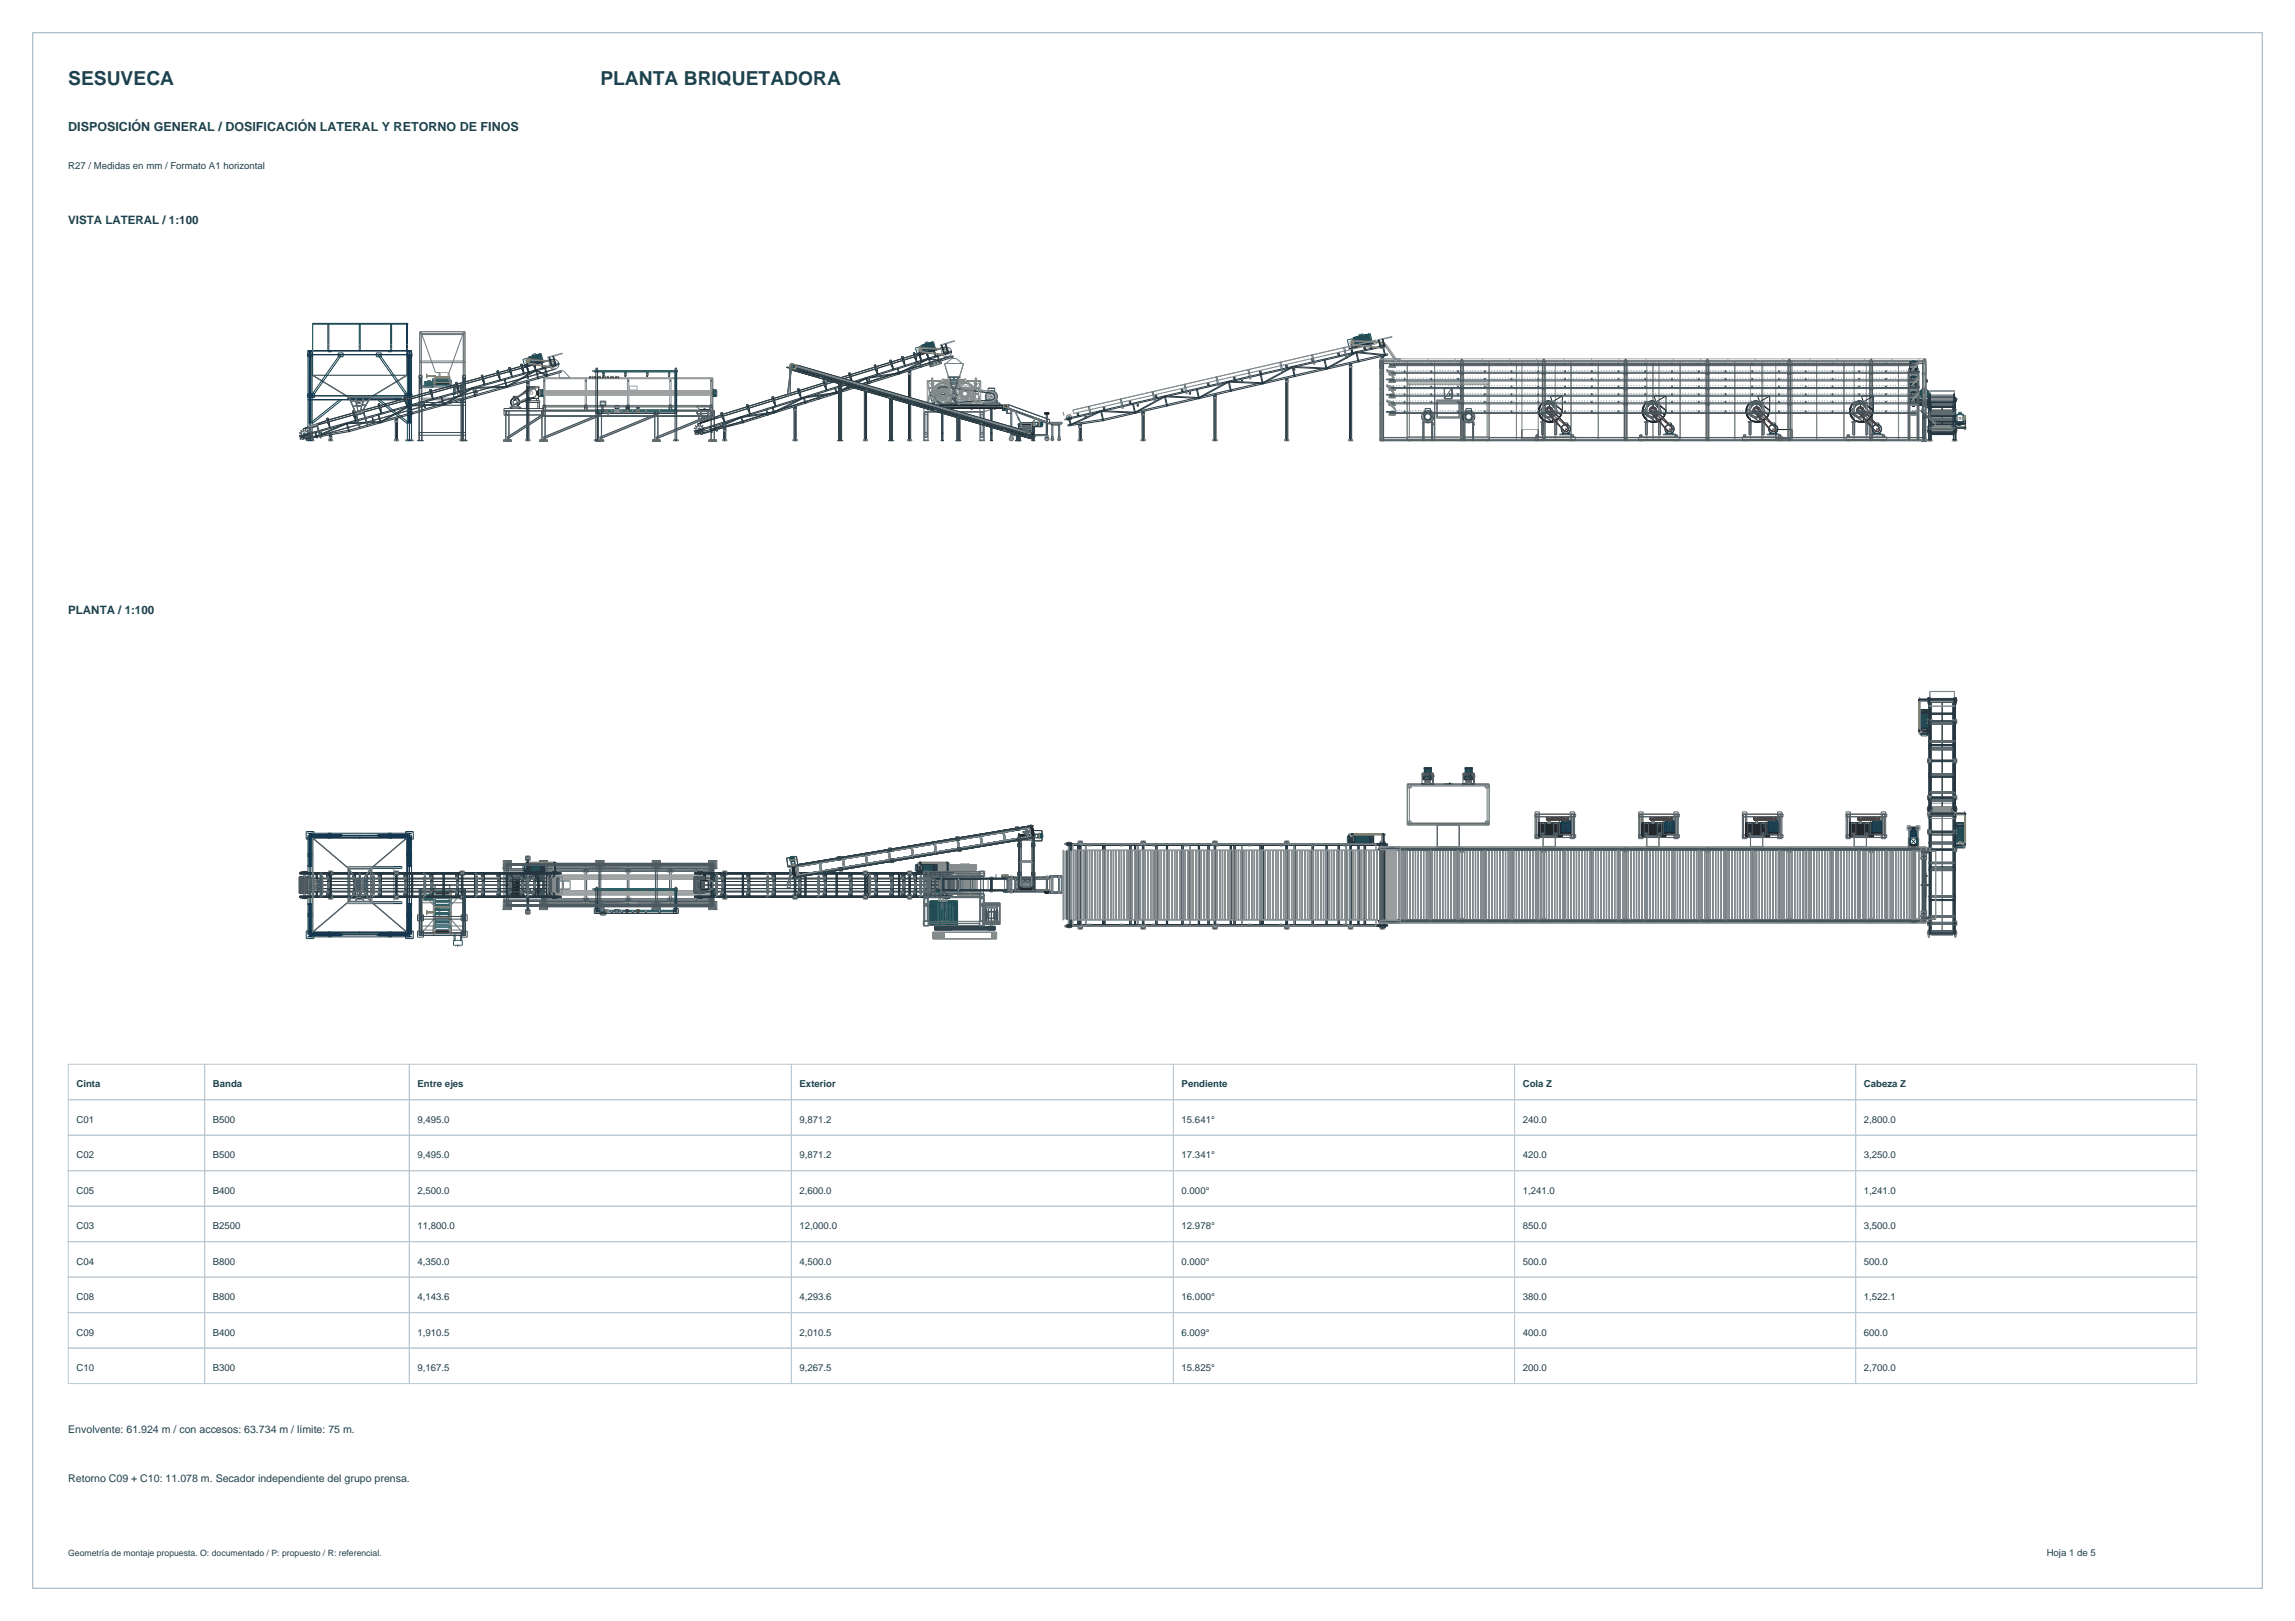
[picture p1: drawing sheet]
<svg xmlns="http://www.w3.org/2000/svg" width="841mm" height="594mm" viewBox="0 0 841 594" stroke-linecap="round" stroke-linejoin="round" font-family="sans-serif">
<defs><g id="words">
<g font-size="7.1" fill="#1b4052">
<text x="25" y="31">SESUVECA</text>
<text x="220" y="31">PLANTA BRIQUETADORA</text>
</g>
<text font-size="4.6" fill="#1b4052" x="25" y="48">DISPOSICIÓN GENERAL / DOSIFICACIÓN LATERAL Y RETORNO DE FINOS</text>
<g font-size="4.2" fill="#1b4052">
<text x="25" y="82">VISTA LATERAL / 1:100</text>
<text x="25" y="225">PLANTA / 1:100</text>
</g>
<g font-size="3.9" fill="#1b4052">
<text x="25" y="525">Envolvente: 61.924 m / con accesos: 63.734 m / límite: 75 m.</text>
<text x="25" y="543">Retorno C09 + C10: 11.078 m. Secador independiente del grupo prensa.</text>
</g>
<g font-size="3.5" fill="#1b4052">
<text x="25" y="62">R27 / Medidas en mm / Formato A1 horizontal</text>
<text x="28" y="398.5">Cinta</text>
<text x="78" y="398.5">Banda</text>
<text x="153" y="398.5">Entre ejes</text>
<text x="293" y="398.5">Exterior</text>
<text x="433" y="398.5">Pendiente</text>
<text x="558" y="398.5">Cola Z</text>
<text x="683" y="398.5">Cabeza Z</text>
<text x="28" y="411.5">C01</text>
<text x="78" y="411.5">B500</text>
<text x="153" y="411.5">9,495.0</text>
<text x="293" y="411.5">9,871.2</text>
<text x="433" y="411.5">15.641°</text>
<text x="558" y="411.5">240.0</text>
<text x="683" y="411.5">2,800.0</text>
<text x="28" y="424.5">C02</text>
<text x="78" y="424.5">B500</text>
<text x="153" y="424.5">9,495.0</text>
<text x="293" y="424.5">9,871.2</text>
<text x="433" y="424.5">17.341°</text>
<text x="558" y="424.5">420.0</text>
<text x="683" y="424.5">3,250.0</text>
<text x="28" y="437.5">C05</text>
<text x="78" y="437.5">B400</text>
<text x="153" y="437.5">2,500.0</text>
<text x="293" y="437.5">2,600.0</text>
<text x="433" y="437.5">0.000°</text>
<text x="558" y="437.5">1,241.0</text>
<text x="683" y="437.5">1,241.0</text>
<text x="28" y="450.5">C03</text>
<text x="78" y="450.5">B2500</text>
<text x="153" y="450.5">11,800.0</text>
<text x="293" y="450.5">12,000.0</text>
<text x="433" y="450.5">12.978°</text>
<text x="558" y="450.5">850.0</text>
<text x="683" y="450.5">3,500.0</text>
<text x="28" y="463.5">C04</text>
<text x="78" y="463.5">B800</text>
<text x="153" y="463.5">4,350.0</text>
<text x="293" y="463.5">4,500.0</text>
<text x="433" y="463.5">0.000°</text>
<text x="558" y="463.5">500.0</text>
<text x="683" y="463.5">500.0</text>
<text x="28" y="476.5">C08</text>
<text x="78" y="476.5">B800</text>
<text x="153" y="476.5">4,143.6</text>
<text x="293" y="476.5">4,293.6</text>
<text x="433" y="476.5">16.000°</text>
<text x="558" y="476.5">380.0</text>
<text x="683" y="476.5">1,522.1</text>
<text x="28" y="489.5">C09</text>
<text x="78" y="489.5">B400</text>
<text x="153" y="489.5">1,910.5</text>
<text x="293" y="489.5">2,010.5</text>
<text x="433" y="489.5">6.009°</text>
<text x="558" y="489.5">400.0</text>
<text x="683" y="489.5">600.0</text>
<text x="28" y="502.5">C10</text>
<text x="78" y="502.5">B300</text>
<text x="153" y="502.5">9,167.5</text>
<text x="293" y="502.5">9,267.5</text>
<text x="433" y="502.5">15.825°</text>
<text x="558" y="502.5">200.0</text>
<text x="683" y="502.5">2,700.0</text>
<text x="750" y="570">Hoja 1 de 5</text>
</g>
<text font-size="3.2" fill="#1b4052" x="25" y="570">Geometría de montaje propuesta. O: documentado / P: propuesto / R: referencial.</text>
</g></defs>
<path d="M12 12h817v570h-817z" fill="none" stroke="#96adba" stroke-width=".37"/>
<g fill="none" stroke="#5c636b" stroke-width=".37">
<path d="M114.5 128.5h34.7v9h-34.7zM114.6 128.5v9.1h34.5v-9.1M114.6 137.5l13.2 8.1zM127.8 145.6h8M135.8 145.5l-8 .1M135.8 145.5l13.3-7.9-13.3 8M135.8 145.5l.1 .1M114.5 307.1v34.5M114.5 307.1h34.7M114.5 307.1l13.3 11.2M114.6 307v34.6M114.6 307l13.2 11.3"/>
<path d="M114.6 307h34.5M135.8 318.3v12.1M135.8 318.3h-8v12.1M149.1 307v34.6M149.1 307l-13.3 11.3M149.1 307.1v34.5M149.1 307.1l-13.2 11.2h-8.1M127.8 330.3h8.1M127.8 330.3l-13.3 11.3M127.8 330.4l-13.2 11.2M135.8 330.3l13.3 11.3M135.9 330.3l13.2 11.3"/>
<path d="M114.5 341.6h34.7M114.6 341.6h34.5"/>
</g>
<g fill="none" stroke="#0f3657" stroke-width=".37">
<path d="M114.6 118.8h34.9v-.3h-34.9v10.4h-1.7M120.2 118.8v10.1h1.2v-.4M120.5 118.8v9.7M131.7 118.8v9.7M132 118.8v9.7M143.2 118.8v9.7M143.5 118.8l-.1 10.1h-1.2v-.4M149 118.8v9.7M149.1 118.5v10.4h1.7M149.1 118.5v10M149.3 118.8v9.7M112.7 129.3h1.8v1.4h-1.8z"/>
<path d="M112.9 129.9h37.9M112.9 128.6h37.9M112.9 130h37.9M113.3 129.9h.6v15.3h-.6zM113.3 130.2h.6M113.6 128.5v32.8M113.7 128.5v32.8M114.4 128.5v32.8M124 129.3h1.8v1.4h-1.8zM124.6 129.9l.5 .3-10.5 15-.5-.4zM137.9 129.3h1.8v1.4h-1.8zM138.6 130.2l.5-.3 10.4 14.9-.5 .4z"/>
<path d="M149.1 129.3h1.8v1.4h-1.8zM149.3 128.5v32.8M149.7 129.9h.6v15.3h-.6zM149.7 130.2h.6M150 128.5v32.8M150 128.5l.1 32.8M112.7 144.3h2.6v1.4h-2.6zM112.9 146.4h37.1M112.9 145.1h37.1M112.9 146.5h37.1M112.9 145h37.1M113.3 146.3h.6v8.8h-.6z"/>
<path d="M113.3 144.8h.6M113.3 146.8h.6M113.3 154.7h.6M113.5 144.3v1.4M114.2 154.7l10.5-8.4 .3 .5-10.4 8.3zM114.5 144.3v1.4M127.4 145.5h19.8v.5h-19.8zM127.4 145.8h19.8M139 146.3l10.5 8.4-.4 .4-10.5-8.3zM148.4 144.3h2.5v1.4h-2.5zM149.1 144.3v1.4M149.7 144.8h.6"/>
<path d="M149.7 146.3h.6v8.8h-.6zM149.7 146.8h.6M149.7 154.7h.6M150.2 144.3v1.4M112.2 161.3h2.8v.2h-2.8zM112.9 161.3v-32.8h37.9v32.8M148.6 161.3h2.8v.2h-2.8zM112.2 304.7h2.8v2.8h-2.8zM112.7 317.3l1.8 .1zM112.9 312.7h1.7v1.2h-1.7M112.9 306.1h37.9v36.4h-37.9zM112.9 306.8h1.5"/>
<path d="M113.3 306.6h.6v11h-.6zM113.3 307.1h.6M113.3 317.1h.6M113.3 317.5h.6M113.3 317.2h.6M113.5 306h36.7M113.6 305.3v38M113.7 305.4v37.8M114.1 305.8h11v.6h-11zM114.4 305.3l-1.5 .1h37.9l-1.5-.1M114.4 306.1v36.4M114.5 306.9l-1.8-.1h38.2l-1.8 .1"/>
<path d="M114.6 305.8v.6M114.6 307.1v-.4h34.5v.4h.4v34.5h-.4v.4h-34.5v-.4M114.6 307h34.5M115.3 306v.2M120.2 305.3v1.9h.3v-.4h-.3M121.4 305.3v1.8h-1.2M124 306v.2M124.6 305.8v.6M124.7 305.8v.6M125 305.8v.6M125.8 306v.2M127.4 317.5h19.8v.7h-19.8z"/>
<path d="M127.4 317.6h19.8M131.7 306.8h.3v.4h-.3zM137.9 306v.2M138.6 305.8h10.9v.6h-10.9zM139 305.8v.6M139.1 305.8v.6M139.7 306v.2M142.2 305.3v1.8h1.2M143.4 305.3l.1 1.9h-.3v-.4h.3M148.4 306v.2M148.6 304.7h2.8v2.8h-2.8zM149 305.8v.6"/>
<path d="M149.1 312.7v1.2h1.7M149.1 307.1v34.5M149.1 317.3h1.8l-1.8 .1M149.3 306.1v36.4M149.3 306.8h1.5M149.3 312.6v.4h-.3v-.4l1.8 .1M149.7 306.6h.6v11h-.6zM149.7 307.1h.6M149.7 317.1h.6M149.7 317.5h.6M149.7 317.2h.6M150 305.4v37.8"/>
<path d="M150 305.3v38M112.7 331.2l1.8 .2zM112.9 334.7h1.7v1.2h-1.7M113.3 331.1h.6v10.9h-.6zM113.3 331.5h.6M127.4 330.4h19.8v.7h-19.8zM127.4 331h19.8M149 324.1h.3v.4h-.3zM149 335.6h.3v.4h-.3zM149.1 331.2h1.8l-1.8 .2M149.7 331.1h.6v10.9h-.6zM149.7 331.5h.6"/>
<path d="M150.8 334.7h-1.7v1.2h1.7M112.2 341.1h2.8v2.8h-2.8zM112.9 341.9h1.5M113.3 341.5h.6M113.3 341.6h.6M113.5 342.5l1.8 .1zM114.1 342.2h11v.6h-11zM114.4 343.3l-1.5-.1h37.9l-1.5 .1M114.5 341.8l-1.8-.1h38.2l-1.8 .1M114.6 342.2v.6M114.6 341.6h34.5M120.2 341.6h1.2v1.7"/>
<path d="M120.5 341.8v-.3h-.3v1.8M124 342.5l1.8 .1zM124.6 342.2v.6M124.7 342.2v.6M125 342.2v.6M131.7 341.8v-.3h.3v.3M137.9 342.5l1.8 .1zM138.6 342.2h10.9v.6h-10.9zM139 342.2v.6M139.1 342.2v.6M143.2 341.8v-.3h.3l-.1 1.8M143.4 341.6h-1.2v1.7"/>
<path d="M148.4 342.5l1.8 .1zM148.6 341.1h2.8v2.8h-2.8zM149 342.2v.6M149.3 341.9h1.5M149.7 341.5h.6M149.7 341.6h.6"/>
</g>
<g fill="none" stroke="#858a8f" stroke-width=".37">
<path d="M120.3 127.6l.1 .3zM120.3 126.1l.1 .3zM131.8 127.6l.1 .3zM131.8 126.1l.1 .3zM143.3 127.6l.1 .3zM143.3 126.1l.1 .3zM149.2 126.1l.2 .3zM149.2 127.6l.2 .3zM149.2 127.7h.2M149.2 126.3h.2M127.4 145.6l19.8 .1-19.8-.2 8.8 .1M127.8 145.5v.1"/>
<path d="M135.8 145.5v.1M112.5 161.2l.3 .1zM112.5 161.2v.1M112.7 161.2v.1M114.5 161.2l.3 .1zM114.7 161.2v.1M148.9 161.2l.3 .1zM149 161.2v.1M150.9 161.2l.3 .1zM151 161.2v.1M112.5 307l.2 .2zM112.5 305l.2 .2z"/>
<path d="M114.5 307l.2 .2zM114.5 305l.2 .2zM120.2 306.8l.3 .1zM120.3 306.8v.1M120.4 306.8v.1M127.4 317.6h8.8v13.4h-8.8zM127.4 318.3h8.8M127.8 317.6v13.4M131.7 306.8l.3 .1zM131.8 306.8v.1M131.9 306.8v.1M135.8 317.6v13.4"/>
<path d="M143.2 306.8l.3 .1zM143.3 306.8v.1M143.4 306.8v.1M147.2 317.6v.6M149 307l.1 .2zM149 305l.1 .2zM149.2 312.7l.2 .3zM149.2 312.7h.2M149.2 312.9h.2M151 307l.1 .2zM151 305l.1 .2zM127.4 330.3h8.8"/>
<path d="M147.2 330.4v.6M149.2 324.2l.2 .3zM149.2 335.7l.2 .3zM149.2 335.7h.2M149.2 335.9h.2M149.2 324.4h.2M112.5 341.4l.2 .3zM112.5 343.4l.2 .3zM114.5 341.4l.2 .3zM114.5 343.4l.2 .3zM120.2 341.6l.3 .1zM120.3 341.6v.1"/>
<path d="M120.4 341.6v.1M131.7 341.6l.3 .1zM131.8 341.6v.1M131.9 341.6v.1M143.2 341.6l.3 .1zM143.3 341.6v.1M143.4 341.6v.1M149 341.4l.1 .3zM149 343.4l.1 .3zM151 341.4l.1 .3zM151 343.4l.1 .3z"/>
</g>
<path d="M136.3 145.7l8 .1zM136.3 317.7h8v13.2h-8z" fill="none" stroke="#7a8085" stroke-width=".37"/>
<g fill="none" stroke="#707a78" stroke-width=".37">
<path d="M153.8 137.5h.6M153.8 121.9h.6M153.8 132.9h16.6M153.8 132.3h16.6M153.8 122.1h16.6M154 132.5h.2M154 132.4h.2M154 132.4v.1M154.2 132.4v.1M154.3 122.3h15.5v.3h-15.5M154.4 121.5v25.8M154.6 122.3v.3"/>
<path d="M154.6 122.5h15l-5 14h-5zM159.3 138.7h5.5M159.5 138.5l-.2 2.3v-2.3h5.5v2.3l-.1-2.3M160.9 136.5v1.7h.3v-1.7M164.3 136.5v1.7h.3v-1.7M169.6 122.3v.3M169.8 137.5h.6M169.8 121.9h.6M169.8 121.5v25.8M170 132.5l.1 .1M170 132.4l.2 .2M170 132.4v.1"/>
<path d="M170.1 122.2v.2M170.1 122.2h.1M170.2 132.6h-.1M170.2 122.4h-.1M170.2 122.2v.2M153.6 147.3h1v.2h-1zM153.8 147.3v-25.8h16.6v25.8M153.8 141.9h16.6M153.8 141.3h16.6M154 141.8h.2M154 141.7h.2M154 141.7v.1"/>
<path d="M154.2 141.7v.1M154.4 146.5h15.4M154.4 145.9h15.4M154.4 141.5h15.4M155.2 141.7h3.4v.4h-3.4zM158.8 140.4h.4v.6h-.4zM165 140.4h.4v.6h-.4zM166.7 142.3h2.1v.9h-2.1zM169.6 147.3h1v.2h-1zM170 141.8h.1M170 141.7l.2 .1M170 141.7v.1"/>
<path d="M170.1 147.1v.2M170.1 147.1h.1M170.2 147.2l-.1 .1M170.2 147.1v.1M170.2 141.8h-.1M153.8 326h16.6v16.6h-16.6zM153.8 326.6h16.6M153.8 329.3h16.6M154 325.9h.2v.8zM154.1 325.9v.8M154.3 326.8h15.5M154.4 326v16.6"/>
<path d="M154.4 330.8h15.4M154.4 339.3h15.4M155.2 327.6h3.4v2.4h-3.4zM158.8 326.4h.4v15.8h-.4zM159.3 324.3h5.5v2.4h-5.5zM159.5 324.3v2.4M159.6 332.5l-5-5.7v16h-1v-1h17v1h-1v-16l-5 5.7M159.6 332.5h5M159.6 332.5v3.6M159.6 336.1l-5 5.7M159.6 336.1h5M160.9 332.5v3.6"/>
<path d="M161.2 332.5v3.6M164.3 332.5v3.6M164.6 332.5v3.6M164.6 336.1l5 5.7M164.7 324.3v2.4M165 326.4h.4v15.8h-.4zM169.8 326v16.6M169.8 326.6v15.5h-15.5M170 325.9h.2v.8h-.2zM170.1 325.9v.8M153.8 342h16.6M154 341.9h.2v.8z"/>
<path d="M154.1 341.9v.8M154.4 340.8h15.4M166.7 346.4l2.1 .1zM170 341.9h.2v.8h-.2zM170.1 341.9v.8"/>
<circle cx="154.1" cy="122.3" r=".1"/>
<circle cx="154.1" cy="147.2" r=".1"/>
</g>
<g fill="none" stroke="#a68f1c" stroke-width=".37">
<path d="M156.3 138.3h.2M156.3 137.1l.2 1.4zM156.3 137.6h.2M156.3 137.5h.2M156.3 137.3h.2M156.3 137.2h.2M156.3 138.2h.2M156.3 138.4h.2M156.5 137.7h3v.2l-3.2 .1M156.5 137.8h3M158.9 139.5h6.4v.5l-6.4-.1zM158.9 139.7h6.4"/>
<path d="M158.9 139.6h6.4M158.9 139.8h6.4M158.9 139.9h6.4M159.1 139.2h.3v1.1h-.3zM159.1 139.5h.3M159.1 139.4h.3M159.1 139.2h.3M159.4 138.1h5.4v.2h-5.4zM159.5 137.8h-3.2M158.8 140.4h.6v1.1h-.6v-.4h.6M159 140.3h.1M159 140.2h.1"/>
<path d="M159.1 140.2h.1M159.1 140.3h.1M159.1 140.4v.8M159.1 140.7h.3M159.1 140.8h.3M159.1 140.6h.3M159.1 140.5h.3M159.1 140.9h.3M159.1 141h.3M159.1 141.1h.3M159.1 140.1h.3M159.3 140.4h.1"/>
<path d="M164.7 141.1h.6v.4h-.6zM164.9 140.4h.5M165.1 140.3h.1M165.1 140.2h.1M165.2 140.3h-.1M165.2 140.2h.1M165.2 140.3h.1M156.3 333.6l.2 1.4zM156.3 334.9h.2M156.3 334.8h.2M156.3 334.7h.2M156.3 334.1h.2"/>
<path d="M156.3 334h.2M156.3 333.8h.2M156.3 333.7h.2M156.5 334.2h3v.3h-3.2M156.5 334.4h3M158.8 329.3h.6v1.5h-.6zM158.8 339.3h.6v1.5h-.6zM158.9 327.4h6.4M158.9 327.3h6.4M158.9 327.2h6.4M158.9 327.1h6.4M158.9 326l.2 2z"/>
<path d="M159 326v2M159.1 326.8h.3v1.1l-.3-.1M159.1 328.4v.8h.3v-.8l-.6 .1v-2.3h.5v2.3M159.1 329.2h.3M159.1 329.1h.3M159.1 329h.3M159.1 328.9h.3M159.1 328.8h.3M159.1 328.7h.3M159.1 328.6h.3M159.1 328.5h.3M159.1 327.8h.3"/>
<path d="M159.1 327.7h.3M159.1 327.6h.3M159.1 326.9h.3M159.1 326.8h.3M159.4 332.3h5.4v4h-5.4zM159.5 334.2l-3.2 .1M164.7 329.3h.6v1.5h-.6zM164.9 326.2h.5v2.3h-.5zM165 326l.2 2zM165.1 326v2M165.3 327.1h-6.4v.4h6.4M158.8 340.2h.5v2.3h-.5z"/>
<path d="M158.9 341.4h6.4M158.9 341.3h6.4M158.9 341.1h6.4M158.9 340l.2 2zM159 340v2M165 340l.2 2zM165.1 340v2M165.3 341.1h-6.4v.4h6.4M165.4 340.2h-.5v2.3h.5l-.1-3.2h-.6v1.5h.6"/>
</g>
<g fill="none" stroke="#058a8f" stroke-width=".37">
<path d="M155.5 139.8h3v2l-3-.1zM155.9 139.8v2zM156.1 139.8l.1 2zM156.4 139.8v2zM156.7 139.8v-.4h1.1v.4M156.9 139.8v2v-2M157.1 139.8v2l.1-2M157.4 139.8v2v-2M157.6 139.8v2M157.9 139.8v2v-2h-1.3v2M158.1 139.8l.1 2zM158.5 138.7h.2v3.1h-.2z"/>
<path d="M158.8 139.6h.5M158.8 139.7h.5M158.8 139.4h.5v1h-.5M158.8 139.4h.5M158.8 139.9h.5M159.3 140h-3.8M159.6 139h5v2l-5-.1zM159.6 139.5h5M159.6 139.7h5M159.6 139.4h5M159.6 139.2h5M159.6 139h5"/>
<path d="M159.6 139.9h5M159.6 139.6h5M159.6 139.1h5M164.9 139.6h.5M164.9 139.7h.5M164.9 139.4h.5v1h-.5zM164.9 140h.5M164.9 139.4h.5M164.9 139.9h.5M155.5 140.1h3M155.5 140.6h3M155.5 140.3h3"/>
<path d="M155.5 140.8h3M155.5 141h3M155.5 141.3h3M155.5 141.5h3M155.5 141.6h3M155.9 140.3h.1M155.9 140.1h.1M155.9 141.5h.1M156.1 140.3h.1M156.1 140.1h.1M156.1 141.5h.1M156.4 140.3h.1"/>
<path d="M156.4 140.1h.1M156.4 141.5h.1M156.6 140.3h.1M156.6 140.1h.1M156.6 141.5h.1M156.6 141.8h.1M156.9 140.3h.1M156.9 140.1h.1M156.9 141.5h.1M157.1 140.3h.1M157.1 140.1h.1M157.1 141.5h.1"/>
<path d="M157.4 140.3h.1M157.4 140.1h.1M157.4 141.5h.1M157.6 140.3h.1M157.6 140.1h.1M157.6 141.5h.1M157.6 141.8h.1M157.9 140.3h.1M157.9 140.1h.1M157.9 141.5h.1M158.1 140.3h.1M158.1 140.1h.1"/>
<path d="M158.1 141.5h.1M158.8 140.1h.5M158.8 140h.5M158.8 141h.7l-.7 .1M159 140v1.4h-.5M159.6 140.1h5M159.6 140.3h5M159.6 140.4h5M159.6 140.5h5M159.6 140.7h5M159.6 140.8h5M159.6 140.6h5"/>
<path d="M159.6 140.9h5M164.7 141l.7 .1zM164.9 140.1h.5M166.2 141.8h3.2v3.5h-3.2zM155.5 327.9h3v1.9h-3zM155.5 328.1h3.5v1.4h-3.5M155.5 328h3M155.5 329.1h3M155.5 328.8h3M155.5 328.6h3M155.5 329.3h3M155.5 329.7h3"/>
<path d="M155.5 329.6h3M155.5 328.3h3M155.9 329.8v-2v2M155.9 328.1h.1M155.9 328.6h.1M155.9 329.3h.1M156.1 329.8v-2l.1 2M156.1 328.1h.1M156.1 328.6h.1M156.1 329.3h.1M156.4 329.8v-2v2M156.4 328.1h.1"/>
<path d="M156.4 328.6h.1M156.4 329.3h.1M156.6 327.8v2M156.6 328.1h.1M156.6 328.6h.1M156.6 329.3h.1M156.6 327.8h.1M156.7 329.2v-1h1.1v1M156.9 329.8v-2v2M156.9 328.1h.1M156.9 328.6h.1M156.9 329.3h.1"/>
<path d="M157.1 329.8v-2l.1 2M157.1 328.1h.1M157.1 328.6h.1M157.1 329.3h.1M157.4 329.8v-2v2M157.4 328.1h.1M157.4 328.6h.1M157.4 329.3h.1M157.6 327.8v2M157.6 328.1h.1M157.6 328.6h.1M157.6 329.3h.1"/>
<path d="M157.6 327.8h.1M157.9 329.8v-2v2M157.9 328.1h.1M157.9 328.6h.1M157.9 329.3h.1M158.1 329.8v-2l.1 2M158.1 328.1h.1M158.1 328.6h.1M158.1 329.3h.1M158.8 326.8h.5v1.1h-.5M158.8 329.2h.7v1.7h-.7l-.1-4.5h-.2v3.5h.2M158.8 327.7h.5"/>
<path d="M158.8 327.5h.5M158.8 327.3h.5M158.8 327.1h.5M158.8 326.9h.5M158.8 327.6h.5M158.8 327.4h.5M158.8 327.2h.5M158.8 327h.5M159.6 326.6h5v1.5l-5-.1zM159.6 328.5h5v.6h-5zM159.6 330h5v.6h-5zM159.6 331.5h5v.6h-5z"/>
<path d="M159.6 333h5v.6h-5zM159.6 334.5h5v.6h-5zM159.6 336h5v.6h-5zM159.6 337.5h5v.6h-5zM159.6 339h5v.6h-5zM159.6 328h5M159.6 327.8h5M159.6 327.7h5M159.6 327.5h5M159.6 327.3h5M159.6 327.1h5M159.6 326.9h5"/>
<path d="M159.6 326.8h5M159.6 326.7h5M159.6 329.1h5M159.6 329h5M159.6 328.9h5M159.6 328.8h5M159.6 328.7h5M159.6 328.6h5M159.6 330.5h5M159.6 330.4h5M159.6 330.3h5M159.6 330.2h5"/>
<path d="M159.6 330.1h5M159.6 332.1h5M159.6 332h5M159.6 331.9h5M159.6 331.8h5M159.6 331.7h5M159.6 331.5h5M159.6 333.6h5M159.6 333.5h5M159.6 333.4h5M159.6 333.3h5M159.6 333.2h5"/>
<path d="M159.6 333.1h5M159.6 335h5M159.6 334.9h5M159.6 334.8h5M159.6 334.7h5M159.6 334.5h5M159.6 336.6h5M159.6 336.5h5M159.6 336.4h5M159.6 336.3h5M159.6 336.2h5M159.6 336.1h5"/>
<path d="M159.6 336h5M159.6 338.1h5M159.6 338h5M159.6 337.9h5M159.6 337.7h5M159.6 337.6h5M159.6 339.5h5M159.6 339.4h5M159.6 339.3h5M159.6 339.2h5M159.6 339h5M164.7 329.2h.7v1.7h-.7z"/>
<path d="M164.9 326.8h.5v1.1h-.5zM164.9 327.7h.5M164.9 327.5h.5M164.9 327.3h.5M164.9 327.1h.5M164.9 326.9h.5M164.9 327.6h.5M164.9 327.4h.5M164.9 327.2h.5M164.9 327h.5M158.8 340.8h.5v1.1h-.5v-2.7h.7v1.7h-.7M158.8 341.7h.5"/>
<path d="M158.8 341.5h.5M158.8 341.3h.5M158.8 341h.5M158.8 341.6h.5M158.8 341.4h.5M158.8 341.2h.5M159.6 340.6h5v1.5l-5-.1zM159.6 342h5M159.6 341.8h5M159.6 341.7h5M159.6 341.5h5M159.6 341.3h5"/>
<path d="M159.6 341.1h5M159.6 340.9h5M159.6 340.8h5M159.6 340.7h5M159.6 340.6h5M164.9 341.7h.5M164.9 341.5h.5M164.9 341.3h.5M164.9 341h.5M164.9 341.6h.5M164.9 341.4h.5M164.9 341.2h.5"/>
<path d="M165.4 340.8h-.5v1.1h.5v-2.7h-.7v1.7h.7M166.2 344.6h3.2v1.8h-3.2z"/>
</g>
<g fill="none" stroke="#479124" stroke-width=".37">
<path d="M159.6 139h5M159.6 139h.1M164.6 139h.1M159.6 140.5h.1M159.6 140.5h5M164.6 140.5h.1M166.7 144.2h.1M166.7 144.2l.1 .1M166.8 144.3h.1M166.8 144.1l-.1 .1M166.8 144.1h.1M166.8 144.3v.1"/>
<path d="M166.8 144.4h.1M166.9 144l-.1 .1M166.9 144h.1M166.9 144.4h.1M166.9 144l.1 .1M167 144.1h.1M167 144.3l-.1 .1M167 144.3h.1M167 144.1v.1M167 144.2v.1M167 144.2h.1M167.5 144.2h.1"/>
<path d="M167.5 144.2l.1 .1M167.6 144.3h.1M167.6 144.1l-.1 .1M167.6 144.1h.1M167.6 144.3v.1M167.6 144v.1M167.7 144h-.1M167.7 144l.1 .1M167.7 144.4h.1M167.8 144.3l-.1 .1M167.8 144.3h.1M167.8 144.1h.1"/>
<path d="M167.8 144.1v.1M167.8 144.2v.1M167.8 144.2h.1M168.3 144.2h.1M168.3 144.2l.1 .1M168.4 144.3h.1M168.4 144.1l-.1 .1M168.4 144.3v.1M168.4 144.1h.1M168.4 144v.1M168.4 144.4h.1M168.5 144h-.1"/>
<path d="M168.5 144l.1 .1M168.5 144.4h.1M168.6 144.3l-.1 .1M168.6 144.1h.1M168.6 144.1v.1M168.6 144.2v.1M168.6 144.2h.1M159.6 327.3v14M164.6 327.3v14M166.7 346.4l.3 .2h-.3zM166.8 346.4v.2M166.9 346.4v.2"/>
<path d="M167.5 346.4l.3 .2h-.3zM167.6 346.4v.2M167.7 346.4v.2M168.3 346.4l.3 .2h-.3zM168.4 346.4v.2M168.5 346.4v.2"/>
</g>
<g fill="none" stroke="#a68a33" stroke-width=".37">
<path d="M159 139.9l.1 .1zM159 139.9v.1M159.2 138.1h5.7v.3h-5.7zM159.6 137.9l.2 .1zM159.7 137.9v.1M164.4 137.9l.2 .1zM165.1 139.9l.1 .1zM216.1 138l.2 .2zM216.1 138v.2M216.2 138v.2M217 138h.2zM218 138l.2 .2z"/>
<path d="M218 138v.2M218.1 138v.2M218.9 138l.2 .2zM219 138v.2M219.1 138v.2M219.9 138h.2zM220.8 138l.2 .2zM220.9 138v.2M221 138v.2M221.8 138h.2zM222.7 138l.2 .2zM222.8 138v.2"/>
<path d="M222.9 138v.2M223.7 138l.2 .2zM223.7 138v.2M223.8 138v.2M224.6 138h.2zM225.6 138l.2 .2zM225.6 138v.2M225.7 138v.2M226.5 138l.2 .2zM226.6 138v.2M226.7 138v.2M159 140.1l.1 .3z"/>
<path d="M159 141v.5h.3l-.2-.5M164.9 141h.3v.5h-.3zM165.1 141l.1 .1M165.1 140.1l.1 .3zM169 143.1h.2v.5h-.2zM193.7 141.6h.2zM193.7 141.6v.1M196.6 141.6l.2 .1zM196.7 141.6v.1M196.8 141.6v.1M197.5 142.9l.1 .1zM197.5 143.2l.1 .1z"/>
<path d="M197.5 143.9l.1 .2zM197.5 144.7l.1 .1zM197.5 145l.1 .1zM197.5 144h.1M197.5 143.3h.1M197.5 142.9h.1M197.5 144.7h.1M199.3 150.2l.2 .1zM199.5 150.2v.1M214.6 150.2l.2 .1zM214.6 150.2v.1M230.1 150.2l.2 .1z"/>
<path d="M230.1 150.2v.1M245.6 150.2l.2 .1zM245.7 150.2v.1M260.5 150.2l.2 .1zM260.7 150.2v.1M261 142.9l.1 .1zM261 143.9l.1 .2zM261 144h.1M261 143.2l.1 .1zM261 143.3h.1M261 142.9h.1M261 144.7l.1 .1z"/>
<path d="M261 144.7h.1M261 145l.1 .1zM199.3 319.2h.1M199.4 319.1l-.1 .1M199.4 318.5h.1M214.7 319.1h.1M214.6 318.5h.1M214.7 319.1l.1 .1M216.1 318.1l.1 .2zM217.1 318.1l.1 .2zM218 318.1l.1 .2zM219 318.1l.1 .2z"/>
<path d="M219.9 318.1l.1 .2zM220.9 318.1l.1 .2zM221.8 318.1l.1 .2zM222.8 318.1l.1 .2zM223.7 318.1l.1 .2zM224.7 318.1l.1 .2zM225.6 318.1l.1 .2zM226.6 318.1l.1 .2zM230.2 319.1h.1M230.1 318.5h.1M230.2 319.1l.1 .1M245.6 319.2h.1"/>
<path d="M245.6 318.5h.1M245.6 319.1v.1M260.5 319.2h.1M260.6 318.5h.1M260.6 319.1l-.1 .1M158.9 326.5l.3 .1zM158.9 328.1l.3 .1zM159 326.8h.1M159 327h.1M159 327.7h.1M159 327.8h.1M159 326.8v.2"/>
<path d="M159 327.7v.1M159 334h.3v.6h-.3zM159 329.4h.1M159 329.5h.1M159 330.1h.1M159 330.2h.1M159 339.8h.1M159 339.9h.1M159 329.4v.1M159 330.1v.1M159 339.8v.1M159.1 330.1v.1"/>
<path d="M159.1 339.8v.1M159.1 329.4v.1M159.1 326.8v.2M159.1 327.7v.1M159.2 332.2l5.7 .2zM159.2 336.3l5.7 .1zM159.7 332.6h.1M159.7 332.7h.1M159.7 336h.1M159.7 336.1h.1M159.7 332.6v.1M159.7 336v.1"/>
<path d="M164.4 332.6h.2M164.4 332.6l.1 .1M164.4 336h.2M164.4 336l.1 .1M164.5 332.7h.1M164.5 336.1h.1M164.6 332.6l-.1 .1M164.6 336l-.1 .1M164.9 334h.3v.6h-.3zM165 326.5l.3 .1zM165 328.1l.3 .1zM165.1 326.9h.1"/>
<path d="M165.1 327.7h.1M165.1 326.5v.1M165.1 328.1v.1M165.1 329.4h.1M165.1 329.4v.1M165.1 330.1h.1M165.1 339.8h.1M165.1 326.8h.1M165.1 326.8v.1M165.1 329.5h.1M165.2 330.1h.1M165.2 339.8h.1"/>
<path d="M165.2 326.8v.1M165.2 327.7h.1M165.2 326.5v.1M165.2 328.1v.1M165.2 329.4v.1M193.7 326.6l.1 .2zM193.7 321.9l.1 .2zM196.7 326.6l.1 .2zM196.7 321.9l.1 .2zM197.5 320.3h.1M197.5 320.6l.1 .2zM197.5 321.4l.1 .2z"/>
<path d="M197.5 322.1h.1M197.5 322.4l.1 .2zM197.5 326l.1 .2zM197.5 326.3h.1M197.5 327.1h.1M197.5 327.8h.1M197.5 328.1l.1 .2zM197.5 328.3h.1M197.5 326.2h.1M197.5 326.4h.1M197.5 327.9h.1M197.5 320.4h.1"/>
<path d="M197.5 320.8h.1M197.5 321.4h.1M197.5 322.2h.1M197.5 322.6h.1M199.3 330.2l.1 .1M199.4 329.3h.1M199.3 330.2h.1M214.6 329.3h.1M214.7 330.3h.1M214.8 330.2l-.1 .1M216.1 330.3l.1 .2zM217.1 330.3l.1 .2z"/>
<path d="M218 330.3l.1 .2zM219 330.3l.1 .2zM219.9 330.3l.1 .2zM220.9 330.3l.1 .2zM221.8 330.3l.1 .2zM222.8 330.3l.1 .2zM223.7 330.3l.1 .2zM224.7 330.3l.1 .2zM225.6 330.3l.1 .2zM226.6 330.3l.1 .2zM230.1 329.3h.1M230.2 330.3h.1"/>
<path d="M230.3 330.2l-.1 .1M245.6 330.2v.1M245.6 329.3h.1M245.6 330.2h.1M260.5 330.2l.1 .1M260.6 329.3h.1M260.5 330.2h.1M261 320.3h.1M261 320.6l.1 .2zM261 321.4l.1 .2zM261 322.1h.1M261 322.4l.1 .2z"/>
<path d="M261 326l.1 .2zM261 326.3h.1M261 327.1h.1M261 327.8h.1M261 328.1l.1 .2zM261 328.3h.1M261 326.2h.1M261 326.4h.1M261 327.9h.1M261 320.4h.1M261 320.8h.1M261 321.4h.1"/>
<path d="M261 322.2h.1M261 322.6h.1M158.9 340.5h.2M158.9 342.1l.3 .1zM158.9 340.5h.3M159 340.5h.1M159 340.8h.1M159 341h.1M159 341.7h.1M159 341.8h.1M159 340.8v.2M159 341.7v.1"/>
<path d="M159.1 340.5h.1M159.1 340.8v.2M159.1 341.7v.1M165 340.5l.3 .1zM165 342.1l.3 .1zM165.1 341.7h.1M165.1 340.6h.1M165.1 342.1v.1M165.1 340.8h.1M165.2 341.7h.1M165.2 342.1v.1M169 346.4l.2 .1z"/>
</g>
<g fill="none" stroke="#9ca19e" stroke-width=".37">
<path d="M159.3 138.8h.2v.8h-.2zM161.2 136.5h3.1v1.6h-3.1zM164.6 138.8h.2v.8h-.2zM166.7 142.1h2.2v.5h-2.2zM159.3 326.5h.2v1.7h-.2zM161.2 332.5v.1M161.2 336l3.1 .1zM161.2 332.5h3.1M164.3 332.5v.1M164.6 326.5h.2v1.7h-.2zM159.3 340.5h.2v1.7h-.2zM164.6 340.5h.2v1.7h-.2z"/>
<path d="M166.7 346.4v.1M166.7 346.4h2.2M168.9 346.4v.1"/>
</g>
<g fill="none" stroke="#243330" stroke-width=".37">
<path d="M159.6 140.6l4.9 .1zM167.6 144.7l.1 .1M167.7 144.8h.1M167.7 144.7h-.1M167.7 144.6v.1M167.7 144.6h.1M167.8 144.8h-.1M167.8 144.6v.1M167.8 144.8h.1M167.8 144.7v.1M159.6 327.2l4.9 .1zM187.1 321.9h3.3v.5h-3.3z"/>
<path d="M187.2 321.9v.5M187.4 321.9v.5M187.8 321.9v.5M188.3 321.9v.5M188.8 321.9v.5M189.3 321.9v.5M189.7 321.9v.5M190.1 321.9v.5M190.3 321.9v.5M159.6 341.2l4.9 .1zM167.6 346.5l.2 .1zM167.7 346.5v.1"/>
<circle cx="188.8" cy="147.4" r="1.64"/>
</g>
<path d="M159.1 140.8l.1 .2zM159.1 140.8v.2M165 140.8l.1 .2zM159.1 334.3h.1M159.2 334.3h.1M159.2 334.4h-.1M159.2 334.3v.1M165 334.3h.1M165 334.3v.1M165 334.4h.1M165.1 334.3v.1M165.1 334.3h.1" fill="none" stroke="#576669" stroke-width=".37"/>
<g fill="none" stroke="#636669" stroke-width=".37">
<path d="M199.2 138.5h62v10.3h-62zM187.8 148.4l5.6-2.7 .1 .3-5.6 2.7zM188.1 146.1l8-4.2 .1 .2-8 4.2zM193.1 141.7h4.5v.4h-4.5zM255.2 148.8l1.4 1.5h3.2l1.4-1.5M199.2 317.8h62v.3h-62zM187.8 320.7h8.4v.2h-8.4zM187.9 320.7v.2M187.9 321.5v.2M188.1 320.7v.2M188.1 321.5v.2M188.2 320.7v.2"/>
<path d="M188.2 321.5v.2M193.1 321.7v5.2h4.5v-5.2h-9.8v-.2h8.4v.2M193.4 320.7v.2M193.4 321.5v.2M193.5 320.7v.2M193.5 321.5v.2M196.1 320.7v.2M196.1 321.5v.2M199.2 330.6h62v.2h-62zM255.2 325.8h6M255.2 325.8l1.4 .1M255.2 322.8h6"/>
<path d="M255.2 322.8v3M256.6 325.9h3.2M256.6 322.7h3.2M256.6 322.7l-1.4 .1M256.6 322.7v3.2M259.8 322.7v3.2M259.8 322.7l1.4 .1M261.2 322.8v3M261.2 325.8l-1.4 .1"/>
</g>
<g fill="none" stroke="#8f918f" stroke-width=".37">
<path d="M199.2 138.8h62v-.3h-.3v10.6h-.5v-10.3M199.4 138.8v-.3h-.2v10.6h.5v-10.3M214.4 138.8v10.3h.5v-10.3M229.9 138.8v10.3h.5v-10.3M245.4 138.8v10.3h.5v-10.3M508.2 127.4v.1M508.4 127.8h.1M508.6 128.1v.1M508.9 128.5h.1M509.1 128.8v.1M509.3 129.2h.1M509.6 129.5v.1"/>
<path d="M509.8 129.8v.1M510 130.3l-2.1-3.2 3.8 5.5M510.3 130.5v.1M510.5 130.9h.1M510.8 131.2v.1M511 131.6h.1M511.2 131.9v.1M511.5 132.3h.1M186.7 149.1h4.2v.4h-4.2zM196.6 143.6h1v.8h-1zM196.6 143.8h1M196.6 144h1"/>
<path d="M196.6 143.7h1M196.6 143.6h1M196.6 144.2h1M196.6 144.3h1M197.7 144h.2M197.7 143.7h.2M197.7 144.3h.2M197.7 143.1v1.9zM197.7 143.4h.2M197.7 143.2h.2M197.7 143.1h.2M197.7 144.6h.2"/>
<path d="M197.7 144.8h.2M198.4 150.3h2v.2h-2zM199.2 148.6h62v.4h-62M213.7 150.3h2v.2h-2zM229.2 150.3h2v.2h-2zM244.7 150.3h2v.2h-2zM259.6 150.3v.2h2v-.2h-5.1v.4h3.4v-.4M198.4 318h2v1.6h-2zM199.2 317.8h62v13.1h-62zM199.4 317.8v13M199.7 317.8v.4M213.7 318h2v1.6h-2z"/>
<path d="M214.4 317.8v.4M214.9 317.8v.4M229.2 318h2v1.6h-2zM229.9 317.8v.4M230.4 317.8v.4M244.7 318h2v1.6h-2zM245.4 317.8v.4M245.9 317.8v.4M259.6 318h2v1.6h-2zM260.4 317.8v.4M260.9 317.8v13M261.2 318.1l-62 .1"/>
<path d="M507.9 311.8h3.8v25h-3.8zM508.2 311.8v25M508.4 311.8v25M508.6 311.8v25M508.9 311.8v25M509.1 311.8v25M509.3 311.8v25M509.6 311.8v25M509.8 311.8v25M510 311.8v25M510.3 311.8v25M510.5 311.8v25"/>
<path d="M510.8 311.8v25M511 311.8v25M511.2 311.8v25M511.5 311.8v25M186.7 321.4h4.2v7.6h-4.2zM194.2 320.7h1.1v1h-1.1zM194.3 320.7v1M194.5 320.7v1M194.6 320.7v1M194.8 320.7v1M194.9 320.7v1M195.1 320.7v1"/>
<path d="M195.2 320.7v1M196.6 321h1v.9h-1zM196.6 326.7h1v.9h-1zM196.6 326.9h1M196.6 327h1M196.6 327.2h1M196.6 327.3h1M196.6 327.5h1M196.6 327.6h1M196.6 321.1h1M196.6 321.2h1M196.6 321.3h1"/>
<path d="M196.6 321.5h1M196.6 321.6h1M196.6 321.8h1M196.6 321.9h1M197.7 320.5v1.9zM197.7 326.2l.2 1.9zM197.7 326.9h.2M197.7 327.2h.2M197.7 327.5h.2M197.7 321.2h.2M197.7 321.5h.2M197.7 321.8h.2"/>
<path d="M197.7 326.4h.2M197.7 326.6h.2M197.7 327.7h.2M197.7 327.9h.2M197.7 328.1h.2M197.7 320.7h.2M197.7 320.9h.2M197.7 322h.2M197.7 322.2h.2M198.4 329h2v1.6h-2zM199.2 330.5h.5v.3h-.5M199.2 330.5h62"/>
<path d="M213.7 329h2v1.6h-2zM214.4 330.5h.5v.3h-.5zM229.2 329h2v1.6h-2zM229.9 330.5h.5v.3h-.5zM244.7 329h2v1.6h-2zM245.4 330.5h.5v.3h-.5zM256.5 322.5h3.4v3.6h-3.4zM259.6 329h2v1.6h-2zM260.9 330.5h-.5v.3h.8"/>
<circle cx="194.8" cy="144" r=".53"/>
</g>
<g fill="none" stroke="#474a4d" stroke-width=".37">
<path d="M216 138.3l.4 .3zM216.9 138.3l.4 .3zM217.9 138.3l.4 .3zM218.8 138.3l.4 .3zM219.8 138.3l.4 .3zM220.7 138.3l.4 .3zM221.7 138.3l.4 .3zM222.6 138.3l.4 .3zM223.6 138.3l.4 .3zM224.5 138.3l.4 .3zM225.5 138.3l.4 .3zM226.4 138.3l.4 .3z"/>
<path d="M192.7 146.8h5.1v.7h-5.1zM192.9 147.5v2.2M193.5 147.5v2.2M197.1 147.5v2.2M197.7 147.5v2.2M198.9 148.5h1v1.8h-1zM199.2 149.7h-14.5v.8h14.5l-.1-1.4h62.1v1.2h-62.1M199.7 149.1v1.2M214.2 148.5h1v1.8h-1zM214.4 149.1v1.2M215 149.1v1.2M229.7 148.5h1v1.8h-1z"/>
<path d="M229.9 149.1v1.2M230.5 149.1v1.2M245.2 148.5h1v1.8h-1zM245.4 149.1v1.2M246 149.1v1.2M260.1 148.5h1v1.8h-1zM260.3 149.1v1.2M260.9 149.1v1.2M198.9 318.3v1h1v-1h-15.2v12h15.2v-1h-1v1M199.1 318.3v12M199.2 317.7h62v.5h-62zM199.7 318.3v12"/>
<path d="M214.2 318.3h1v1h-1zM214.4 318.3v12M215 318.3v12M216 318h.4v.4h-.4zM216.9 318h.4v.4h-.4zM217.9 318h.4v.4h-.4zM218.8 318h.4v.4h-.4zM219.8 318h.4v.4h-.4zM220.7 318h.4v.4h-.4zM221.7 318h.4v.4h-.4zM222.6 318h.4v.4h-.4zM223.6 318h.4v.4h-.4z"/>
<path d="M224.5 318h.4v.4h-.4zM225.5 318h.4v.4h-.4zM226.4 318h.4v.4h-.4zM229.7 318.3h1v1h-1zM229.9 318.3v12M230.5 318.3v12M245.2 318.3h1v1h-1zM245.4 318.3v12M246 318.3v12M260.1 318.3h1v1h-1zM260.3 318.3v12M260.9 318.3v12"/>
<path d="M192.7 321.2h5.1v6.3h-5.1zM192.9 321.1h.6v.6h-.6zM192.9 326.9h.6v.6h-.6zM197.1 321.1h.6v.6h-.6zM197.1 326.9h.6v.6h-.6zM199.2 330.4h62v.5h-62zM214.2 329.3h1v1h-1zM216 330.2h.4v.4h-.4zM216.9 330.2h.4v.4h-.4zM217.9 330.2h.4v.4h-.4zM218.8 330.2h.4v.4h-.4zM219.8 330.2h.4v.4h-.4z"/>
<path d="M220.7 330.2h.4v.4h-.4zM221.7 330.2h.4v.4h-.4zM222.6 330.2h.4v.4h-.4zM223.6 330.2h.4v.4h-.4zM224.5 330.2h.4v.4h-.4zM225.5 330.2h.4v.4h-.4zM226.4 330.2h.4v.4h-.4zM229.7 329.3h1v1h-1zM245.2 329.3h1v1h-1zM260.1 329.3h1v1h-1z"/>
</g>
<path d="M199.4 148.8v-10h-.2v10h62v-10h-.3v10M199.4 148.6h61.5M255.2 148.6v.2M199.2 318.1h62v12.5h-62zM199.4 318.1v12.5M255.2 318.1v12.5M260.9 318.1v12.5M255.2 325.8h5.7M255.2 322.8h5.7" fill="none" stroke="#78787a" stroke-width=".37"/>
<g fill="none" stroke="#2b3033" stroke-width=".37">
<path d="M199.4 139.5l.1 .2zM214.6 139.5l.1 .2zM216.1 137.8l.1 .5zM217.1 137.8l.1 .5zM217.1 137.8v.5M218 137.8l.1 .5zM219 137.8l.1 .5zM219.9 137.8l.1 .5zM219.9 137.8v.5M220.9 137.8l.1 .5zM221.8 137.8l.1 .5zM221.9 137.8v.5"/>
<path d="M222.8 137.8l.1 .5zM223.7 137.8l.1 .5zM224.7 137.8l.1 .5zM224.7 137.8v.5M225.6 137.8l.1 .5zM226.6 137.8l.1 .5zM230.1 139.5l.1 .2zM245.6 139.5l.1 .2zM260.6 139.5l.1 .2zM199.4 148.3l.1 .3zM199.4 144.7l.1 .2zM214.6 148.3l.1 .3z"/>
<path d="M214.6 144.7l.1 .2zM230.1 148.3l.1 .3zM230.1 144.7l.1 .2zM245.6 148.3l.1 .3zM245.6 144.7l.1 .2zM260.6 148.3l.1 .3zM260.6 144.7l.1 .2zM199.3 317.7l.2 .1zM199.5 317.7v.1M214.6 317.7l.2 .1zM214.6 317.7v.1M214.7 317.7v.1"/>
<path d="M216.1 318.2v.1M216.1 318.3h.1M216.2 318.2h-.1M216.2 318.2h.1M216.2 318.3h.1M217.1 318.2v.1M217.1 318.2h.1M217.2 318.3h-.1M217.2 318.2v.1M218 318.3h.1M218 318.2h.1M218.1 318.2h-.1"/>
<path d="M218.1 318.2h.1M218.1 318.3h.1M218.1 318.2v.1M219 318.2v.1M219 318.3h.1M219 318.2h.1M219.1 318.3h-.1M219.1 318.2h.1M219.9 318.3h.1M219.9 318.2v.1M220 318.2h-.1M220 318.2h.1"/>
<path d="M220 318.3h.1M220 318.2v.1M220.9 318.2v.1M220.9 318.3h.1M220.9 318.2h.1M221 318.3h-.1M221 318.2h.1M221.8 318.2v.1M221.8 318.3h.1M221.9 318.2h-.1M221.9 318.2h.1M221.9 318.3h.1"/>
<path d="M221.9 318.2v.1M222.8 318.3h.1M222.8 318.2h.1M222.9 318.3h-.1M222.9 318.2v.1M223.7 318.2v.1M223.7 318.3h.1M223.8 318.2h-.1M223.8 318.2h.1M223.8 318.3h.1M224.7 318.2v.1M224.7 318.2h.1"/>
<path d="M224.8 318.3h-.1M224.8 318.2v.1M225.6 318.3h.1M225.6 318.2h.1M225.7 318.2h-.1M225.7 318.2h.1M225.7 318.3h.1M225.7 318.2v.1M226.6 318.2v.1M226.6 318.3h.1M226.6 318.2h.1M226.7 318.3h-.1"/>
<path d="M226.7 318.2h.1M230.1 317.7l.2 .1zM230.1 317.7v.1M230.2 317.7v.1M245.6 317.7l.2 .1zM245.6 317.7v.1M245.7 317.7v.1M260.5 317.7l.2 .1zM199.3 330.8l.2 .1zM199.5 330.8v.1M214.6 330.8l.2 .1zM214.6 330.8v.1"/>
<path d="M214.7 330.8v.1M216.1 330.4v.1M216.1 330.5h.1M216.2 330.4h-.1M216.2 330.4h.1M216.2 330.5h.1M217.1 330.4v.1M217.1 330.4h.1M217.2 330.5h-.1M217.2 330.4v.1M218 330.5h.1M218 330.4h.1"/>
<path d="M218.1 330.4h-.1M218.1 330.4h.1M218.1 330.5h.1M218.1 330.4v.1M219 330.4v.1M219 330.5h.1M219 330.4h.1M219.1 330.5h-.1M219.1 330.4h.1M219.9 330.5h.1M219.9 330.4v.1M220 330.4h-.1"/>
<path d="M220 330.4h.1M220 330.5h.1M220 330.4v.1M220.9 330.4v.1M220.9 330.5h.1M220.9 330.4h.1M221 330.5h-.1M221 330.4h.1M221.8 330.4v.1M221.8 330.5h.1M221.9 330.4h-.1M221.9 330.4h.1"/>
<path d="M221.9 330.5h.1M221.9 330.4v.1M222.8 330.5h.1M222.8 330.4h.1M222.9 330.5h-.1M222.9 330.4v.1M223.7 330.4v.1M223.7 330.5h.1M223.8 330.4h-.1M223.8 330.4h.1M223.8 330.5h.1M224.7 330.4v.1"/>
<path d="M224.7 330.4h.1M224.8 330.5h-.1M224.8 330.4v.1M225.6 330.5h.1M225.6 330.4h.1M225.7 330.4h-.1M225.7 330.4h.1M225.7 330.5h.1M225.7 330.4v.1M226.6 330.4v.1M226.6 330.5h.1M226.6 330.4h.1"/>
<path d="M226.7 330.5h-.1M226.7 330.4h.1M230.1 330.8l.2 .1zM230.1 330.8v.1M230.2 330.8v.1M245.6 330.8l.2 .1zM245.6 330.8v.1M245.7 330.8v.1M260.5 330.8l.2 .1z"/>
</g>
<g fill="none" stroke="#9ea1a1" stroke-width=".37">
<path d="M197.6 143.2h65.2v1.6h-65.2zM197.6 143.8h65.2M197.6 144h65.2M197.6 143.6h65.2M197.6 143.4h65.2M197.6 143.3h65.2M197.6 144.2h65.2M197.6 144.4h65.2M197.6 144.6h65.2M197.6 144.7h65.2M230.7 141.5h2.8v1.4h-2.8zM197.6 320.6h65.2v1.7h-65.2z"/>
<path d="M197.6 326.3h65.2v1.7h-65.2zM197.6 326.4h65.2M197.6 326.6h65.2M197.6 326.8h65.2M197.6 327h65.2M197.6 327.2h65.2M197.6 327.4h65.2M197.6 327.6h65.2M197.6 327.7h65.2M197.6 327.9h65.2M197.6 320.8h65.2M197.6 320.9h65.2"/>
<path d="M197.6 321.1h65.2M197.6 321.3h65.2M197.6 321.5h65.2M197.6 321.7h65.2M197.6 321.9h65.2M197.6 322h65.2M197.6 322.2h65.2M230.7 330.9h.1M230.7 330.9h2.8M233.5 330.9h.1"/>
</g>
<g fill="none" stroke="#1a5e40" stroke-width=".37">
<path d="M197.5 144h1.4M197.5 144.3h1.4M197.5 143.5h.3v1h-.3zM197.5 143.8h.3M197.5 143.7h.3M197.5 143.6h.3M197.5 144.2h.3M197.5 144.4h.3M197.5 144.5h.3M197.7 144.9h1.4v.4h-1.4v-2.6h1.2v2.6M197.7 143.7h1.2M197.7 143.4h1.2"/>
<path d="M197.7 143.1h1.2M197.7 142.9h1.2M197.7 144.6h1.2M197.7 144.9h1.2M197.7 145.1h1.2M197.7 145.2h1.2M261 144h1.4M261 144.3h1.4M261 143.8h.3M261 143.7h.3M261 143.6h.3M261 143.5h.3v1h-.3z"/>
<path d="M261 144.2h.3M261 144.4h.3M261 144.5h.3M261.2 144.9h1.4v.4h-1.4v-2.6h1.2v2.6M261.2 143.7h1.2M261.2 143.4h1.2M261.2 143.1h1.2M261.2 142.9h1.2M261.2 144.6h1.2M261.2 144.9h1.2M261.2 145.1h1.2M261.2 145.2h1.2"/>
<path d="M197.5 320.9h.3v1.1h-.3zM197.5 326.6h.3v1.1h-.3zM197.5 327.2h1.4M197.5 327.5h1.4M197.5 326.7h.3M197.5 327h.3M197.5 327.3h.3M197.5 327.6h.3M197.5 321.5h1.4M197.5 321h.3M197.5 321.2h.3M197.5 321.3h.3"/>
<path d="M197.5 321.6h.3M197.5 321.8h.3M197.5 321.9h.3M197.7 320.1h1.4v2.7h-1.4zM197.7 325.8h1.4v2.7h-1.4zM197.7 320.2h1.2v2.5h-1.2M197.7 325.9h1.2v2.5h-1.2M197.7 325.9h1.2M197.7 326.1h1.2M197.7 326.3h1.2M197.7 326.5h1.2M197.7 327.8h1.2"/>
<path d="M197.7 328.1h1.2M197.7 328.3h1.2M197.7 320.2h1.2M197.7 320.4h1.2M197.7 320.6h1.2M197.7 320.8h1.2M197.7 321.1h1.2M197.7 321.8h1.2M197.7 322.1h1.2M197.7 322.4h1.2M197.7 322.6h1.2M198.9 326.8l-1.4 .1"/>
<path d="M261 320.9h.3v1.1h-.3zM261 326.6h.3v1.1h-.3zM261 327.2h1.4M261 327.5h1.4M261 326.7h.3M261 327h.3M261 327.3h.3M261 327.6h.3M261 321.5h1.4M261 321h.3M261 321.2h.3M261 321.3h.3"/>
<path d="M261 321.6h.3M261 321.8h.3M261 321.9h.3M261.2 320.1h1.4v2.7h-1.4zM261.2 325.8h1.4v2.7h-1.4zM261.2 320.2h1.2v2.5h-1.2M261.2 325.9h1.2v2.5h-1.2M261.2 325.9h1.2M261.2 326.1h1.2M261.2 326.3h1.2M261.2 326.5h1.2M261.2 327.8h1.2"/>
<path d="M261.2 328.1h1.2M261.2 328.3h1.2M261.2 320.2h1.2M261.2 320.4h1.2M261.2 320.6h1.2M261.2 320.8h1.2M261.2 321.1h1.2M261.2 321.8h1.2M261.2 322.1h1.2M261.2 322.4h1.2M261.2 322.6h1.2M262.4 326.8l-1.4 .1"/>
</g>
<g fill="none" stroke="#26292b" stroke-width=".37">
<path d="M188.1 145.3h1.4v.6h-1.4zM188.3 146.6l5.5-4.3 .1 .1-5.5 4.4zM189.1 148l6.6-2.4v.2l-6.5 2.4zM193.3 141.7h4.1v4.3h-4.1zM196.8 143.8h1.1M196.8 144h1.1M196.8 143.3h1.1v1.4h-1.1zM196.8 143.6h1.1M196.8 143.4h1.1M196.8 144.2h1.1M196.8 144.4h1.1M196.8 144.6h1.1"/>
<path d="M196.8 144.7h1.1M197.6 143l.1 2zM197.6 143.5h.1M197.6 143.1h.1M197.6 144.3h.1M197.6 144.5h.1M197.6 144.9h.1M197.6 145h.1M256.5 150.1h3.4v.2h-3.4zM261.1 143.7h.1M261.1 144h.1M261.1 143.5h.1"/>
<path d="M261.1 143.3h.1M261.1 143.1h.1M261.1 143l.1 2zM261.1 144.3h.1M261.1 144.5h.1M261.1 144.7h.1M261.1 144.9h.1M261.1 145h.1M187.1 326.2l3.4 .1zM187.1 326.8l3.4 .1zM187.1 327.3l3.4 .1zM187.1 327.9l3.4 .1z"/>
<path d="M187.1 322.9l3.4 .1zM187.1 323.5l3.4 .1zM187.1 324l3.4 .1zM187.1 324.6l3.4 .1zM187.1 325.1l3.4 .1zM187.1 325.7l3.4 .1zM187.2 321.9h3.1l-.1 6.6h-3zM187.5 321.9v6.6M187.6 322.9v.1M187.6 323.5v.1M187.6 324v.1M187.6 324.6v.1"/>
<path d="M187.6 325.1v.1M187.6 325.7v.1M187.6 326.2v.1M187.6 326.8v.1M187.6 327.3v.1M187.6 327.9v.1M187.9 321.9v6.6M187.9 321h1.7v.6h-1.7zM188.1 321v.6M188.1 326.2v-2h1.4l-.1 2.1M188.1 322.9v.1M188.1 323.5v.1"/>
<path d="M188.1 324v.1M188.1 324.6v.1M188.1 325.1v.1M188.1 325.7v.1M188.1 326.2v.1M188.1 326.8v.1M188.1 327.3v.1M188.1 327.9v.1M188.2 321v.6M188.3 321.9v6.6M188.3 320.9h7.4v.6h-7.4zM188.3 321.3h7.4"/>
<path d="M188.3 321.1h7.4M188.4 321v.6M188.4 320.9v.6M188.6 321v.6M188.8 321v.6M188.8 321.9v6.6M189 321v.6M189.1 320.9l.1 .7M189.3 321.9v6.6M189.4 321v.6M189.4 322.9v.1M189.4 323.5v.1"/>
<path d="M189.4 324v.1M189.4 326.8v.1M189.4 327.3v.1M189.4 327.9v.1M189.5 321v.6M189.6 321v.6M189.7 321.9v6.6M190 321.9v6.6M190.3 322.9v.1M190.3 323.5v.1M190.3 324v.1M190.3 324.6v.1"/>
<path d="M190.3 325.1v.1M190.3 325.7v.1M190.3 326.2v.1M190.3 326.8v.1M190.3 327.3v.1M190.3 327.9v.1M192.9 320.9v.6M193.1 320.9v.6M193.3 321.5v5.6l4.6 .1M193.4 320.9v.6M193.8 320.9v.6M193.9 320.9v.6"/>
<path d="M194.3 320.9v.6M194.8 320.9v.6M195.3 320.9v.6M195.7 320.9v.6M196.1 320.9v.6M196.4 320.9v.6M196.6 320.9v.6M196.7 321.5v-.6h-3.8v.6h4.5v5.6M196.8 320.7h1.1v1.5h-1.1zM196.8 326.4h1.1v1.5h-1.1zM196.8 327.4h1.1M196.8 320.9h1.1"/>
<path d="M196.8 321.5h1.1M196.8 322.1h1.1M196.8 326.5h1.1M196.8 326.6h1.1M196.8 326.7h1.1M196.8 326.9h1.1M196.8 327.6h1.1M196.8 327.8h1.1M196.8 320.8h1.1M196.8 321h1.1M196.8 321.2h1.1M196.8 321.7h1.1"/>
<path d="M196.8 321.9h1.1M196.8 322.2h1.1M197.6 320.5v2zM197.6 326.2v2zM197.6 326.2h.1M197.6 326.3h.1M197.6 326.7h.1M197.6 326.9h.1M197.6 327.7h.1M197.6 328h.1M197.6 320.6h.1M197.6 321.2h.1"/>
<path d="M197.6 321.7h.1M197.6 322.3h.1M257.9 320.1h.6v2.3h-.6zM258 320.1v2.3M258.1 320.1v2.3M258.2 320.1v2.3M258.3 320.1v2.3M258.4 320.1v2.3M261.1 320.5v2zM261.1 326.2v2zM261.1 326.2h.1M261.1 326.3h.1"/>
<path d="M261.1 326.5h.1M261.1 326.7h.1M261.1 326.9h.1M261.1 327.2h.1M261.1 327.4h.1M261.1 327.7h.1M261.1 327.9h.1M261.1 328h.1M261.1 320.6h.1M261.1 320.8h.1M261.1 321h.1M261.1 321.2h.1"/>
<path d="M261.1 321.5h.1M261.1 321.7h.1M261.1 322h.1M261.1 322.2h.1M261.1 322.3h.1"/>
<circle cx="188.8" cy="147.4" r="1.69"/>
<circle cx="188.8" cy="147.4" r=".83"/>
<circle cx="188.8" cy="147.4" r="1.55"/>
<circle cx="194.8" cy="144" r="1.9"/>
<circle cx="258.2" cy="150" r=".3"/>
</g>
<g fill="none" stroke="#8f7d33" stroke-width=".37">
<path d="M198.3 142.6l.1 .1zM261.8 142.6l.1 .1zM198.3 327.2h.1M198.3 321.5h.1M198.3 327.1v.1M198.3 321.4h.1M198.3 327.1h.1M198.4 327.2h-.1M198.4 321.4v.1M198.4 327.2h.1M261.8 321.5h.1M261.8 327.1v.1"/>
<path d="M261.8 327.1h.1M261.8 321.4h.1M261.9 327.2h-.1M261.9 321.5h-.1M261.9 321.4v.1M261.9 327.2h.1"/>
</g>
<path d="M187.2 148.9h3.1v.4h-3.1zM187.2 322.1h3.1v6.2h-3.1z" fill="none" stroke="#3d4d47" stroke-width=".37"/>
<path d="M187 149.5h.8v.2h-.8zM190.1 149.5h.8v.2h-.8zM193.6 146h.8v.8h-.8zM196.6 146h.8v.8h-.8zM187 321.4h.8v.8h-.8zM187 327.8h.8v.8h-.8zM190.1 321.4h.8v.8h-.8zM190.1 327.8h.8v.8h-.8zM193.6 321.9h.8v.8h-.8zM193.6 325.9h.8v.8h-.8zM196.6 321.9h.8v.8h-.8zM196.6 325.9h.8v.8h-.8z" fill="none" stroke="#3d424a" stroke-width=".37"/>
<g fill="none" stroke="#4a5961" stroke-width=".37">
<path d="M184.7 150.5v1.6h14.8l-14.8-.1M185.3 150.5h1.2v10.9h-1.2zM185.4 150.5v10.9M185.6 150.5v1.6M185.7 150.6v1.4M186.2 150.5v.1M186.2 152v.1M186.5 150.5v10.9M198.4 152.4h63.2M198.6 150.5v10.9h1.2v-10.9M198.8 150.5v1.6M199 151.8l-13.2 8.5"/>
<path d="M199.2 150.5v2M199.5 150.5v.1M199.7 150.5v10.9M219.2 150.5v10.9h1.2v-10.9M219.3 150.5v10.9M219.5 150.5v1.6h.7l-.7-.1M219.6 150.6v1.4M219.7 151.7l.3 .6-20.7 8.5-.2-.6 20.6-8.4M220.2 150.5v.1M239.9 150.5v10.9h1.2v-10.9M240.2 150.5v1.6h.6l-.6-.1M240.3 150.6v1.4"/>
<path d="M240.4 151.7l.2 .6-20.7 8.4-.2-.5 20.7-8.4M240.8 150.5v.1M241 150.5v10.9M260.4 150.5v1h1l-1-.1M260.4 150.6v.8M260.6 150.5v10.9h1.2l-.1-10.9h-63.3v2h63.2v-2M260.6 150.5v10.9M260.9 150.5v1M261 150.6v.8M261.1 151.8l-20.7 8.5M261.2 150.5v2M261.4 150.5v.1"/>
<path d="M261.6 150.6h-76.9M186.1 160.7l13.2-8.4-.3-.6-13.2 8.5 .3 .6M240.4 160.2l20.7-8.5 .2 .6-20.7 8.4M240.4 160.2l.2 .6M184.7 318.5h14.5v.6h-14.5zM184.7 319.1h14.5M185.3 316.2h1.2v1.2h-1.2zM185.3 317.4h1.2M185.4 316.3v1.1M185.6 316.8h.6v15h-.6zM185.7 316.8v15M185.8 316.5h75.5v.6h-75.5z"/>
<path d="M185.8 317.1h75.5M186.1 316.5v.6M186.5 316.3v1.1M198.4 318.3h63.2v1h-63.2zM198.4 318.8h63.2M198.6 316.2h1.2v1.2h-1.2zM198.6 317.4h63.2M199 316.5v.6M199.2 317.3v-1h62v1M199.2 316.8h62M199.3 316.5v.6M199.5 316.8v15"/>
<path d="M199.7 316.3v1.1M219.2 316.2h1.2v1.2h-1.2zM219.3 316.3v1.1M219.5 316.8v15M219.6 316.8v15M219.7 316.5v.6M219.9 316.5v.6M220.2 316.8v15M239.9 316.2h1.2v1.2h-1.2zM240.2 316.8v15M240.3 316.8v15M240.4 316.5v.6"/>
<path d="M240.6 316.5v.6M240.8 316.8v15M241 316.3v1.1M260.4 316.8v3.5h1v-3.5h-62.6v15h62.6v-3.5h-1v3.5M260.4 316.8v3.5M260.6 316.2h1.2v1.2h-1.2zM260.6 316.3v1.1M260.9 316.8v3.5M261 316.8v3.5M261.1 316.5v.6M184.7 329.5h14.5v.6h-14.5zM184.7 330.1h14.5"/>
<path d="M185.3 331.2h1.2v1.2h-1.2zM185.3 332.4h1.2M185.3 331.3h1.2M185.4 331.3v1.1M185.8 331.5h75.5v.6h-75.5zM186.1 331.5v.6M186.5 331.3v1.1M198.4 329.3h63.2v1h-63.2zM198.4 329.8h63.2M198.6 331.2h1.2v1.2h-1.2zM198.6 332.4h1.2M198.6 331.3h1.2"/>
<path d="M199 331.5v.6M199.2 331.3h62v1h-62zM199.3 331.5v.6M199.7 331.3v1.1M219.2 331.2h1.2v1.2h-1.2zM219.2 332.4h1.2M219.2 331.3h1.2M219.3 331.3v1.1M219.7 331.5v.6M219.9 331.5v.6M239.9 331.2h1.2v1.2h-1.2zM239.9 332.4h1.2"/>
<path d="M239.9 331.3h1.2M240.4 331.5v.6M240.6 331.5v.6M241 331.3v1.1M260.4 328.3v3.5M260.6 331.2h1.2v1.2h-1.2zM260.6 332.4h1.2M260.6 331.3h1.2M260.6 331.3v1.1M260.9 328.3v3.5M261 328.3v3.5M261.1 331.5v.6"/>
</g>
<g fill="none" stroke="#5e6970" stroke-width=".37">
<path d="M184.4 161.5h3M184.4 161.4h3M184.4 161.4l3 .1M184.4 161.4v.1M185 161.4v.1M185.1 161.4v.1M186.8 161.4v.1M187.4 161.4v.1M187.4 161.4l-3 .1M197.7 161.5h3M197.7 161.4h3M197.7 161.4l3 .1"/>
<path d="M197.7 161.4v.1M198.2 161.4v.1M198.3 161.4v.1M200 161.4v.1M200.1 161.4v.1M200.7 161.4v.1M200.7 161.4l-3 .1M218.3 161.5h3M218.3 161.4h3M218.3 161.4l3 .1M218.3 161.4v.1M218.9 161.4v.1"/>
<path d="M219 161.4v.1M220.8 161.4h.1M221.3 161.4v.1M221.3 161.4l-3 .1M239 161.5h3M239 161.4h3M239 161.4l3 .1M239 161.4v.1M239.5 161.4v.1M239.6 161.4v.1M241.4 161.4v.1M242 161.4v.1"/>
<path d="M242 161.4l-3 .1M259.7 161.5h3M259.7 161.4h3M259.7 161.4l3 .1M259.7 161.4v.1M260.2 161.4v.1M260.3 161.4v.1M262.1 161.4v.1M262.7 161.4v.1M262.7 161.4l-3 .1M184.4 315.3v3M184.4 315.3l.5 .6"/>
<path d="M184.4 315.3h3M184.4 318.3h3M184.4 315.3l.6 .5M184.9 315.9l-.5 2.4M184.9 315.9h.1M184.9 317.7l-.5 .6M184.9 317.7h.1M184.9 315.9v.1M184.9 317.8h.1M184.9 317.8l-.5 .5M185 317.7h-.1M185 317.6v.1"/>
<path d="M185 316h.1M185 317.8h.1M185 315.8h.1M185 317.6l1.8 .1M185 315.8l1.7 .1M185 317.6l1.7 .1M185 316l-.6 2.3M185 317.8l-.6 .5M185 315.8l1.8 .1M185 317.6h.1M185.1 317.6v.1M185.1 317.8l2.3 .5"/>
<path d="M185.1 317.7h.1M185.1 317.7l1.7 .1M185.1 315.9h.1M185.1 315.9h1.6M185.1 316l-.2 1.7M185.1 316l-.1 1.7M185.1 316h1.7M185.1 315.9l1.6 .1M185.1 317.8h1.7M185.1 316h.1M185.1 317.8h.1M185.1 315.9v.1"/>
<path d="M185.1 317.7h1.6M185.1 315.9l1.7 .1M186.7 315.9h.1M186.7 317.7h.1M186.7 315.9v.1M186.7 317.8h.1M186.7 316h.1M186.8 316h.1M186.8 317.8h.1M186.8 315.9h-.1M186.8 317.7h-.1M186.8 315.8v.1"/>
<path d="M186.8 315.8h.1M186.8 317.6h.1M186.8 317.8l.6 .5M186.9 317.8h-.1M186.9 316h-.1M186.9 315.8h.1M186.9 317.8h.1M186.9 316h.1M186.9 317.6v.1M186.9 317.8l.5 .5M186.9 316l-1.9 1.7M186.9 316l-.1 1.6"/>
<path d="M186.9 317.7h.1M186.9 317.7l.5 .6M186.9 315.9l.5 2.4M186.9 315.9h.1M186.9 315.9v1.8M186.9 315.9l-.1 1.7M187.4 315.3v3M187.4 315.3l-.5 .6M187.4 315.3l-2.4 .5M187.4 315.3l-.6 .5M197.7 315.3v3M197.7 315.3l.5 .6"/>
<path d="M197.7 315.3l.6 .5M197.7 315.3h3M197.7 318.3h3M198.2 315.9l-.5 2.4M198.2 315.9h.1M198.2 317.7l-.5 .6M198.2 317.7h.1M198.2 315.9v.1M198.2 317.8h.1M198.2 317.8l-.5 .5M198.2 316h.1M198.2 316l-.5 2.3"/>
<path d="M198.2 315.8v.1M198.3 315.8h-.1M198.3 317.6l1.7 .1M198.3 317.6l1.7 .2M198.3 315.8h.1M198.3 317.6h.1M198.3 317.6h1.7M198.3 315.8l1.7 .1M198.3 316h.1M198.3 316l-.6 2.3M198.3 317.8h.1M198.3 317.8l-.6 .5"/>
<path d="M198.3 317.6v.1M198.3 317.8l2.4 .5M198.3 317.7h.1M198.3 317.7h1.7M198.3 316l-.1 1.7M198.3 317.8h1.8M198.4 315.9h1.6M198.4 317.8h1.7M198.4 317.8h-.1M198.4 317.7h.1M198.4 315.9h.1M198.4 315.9l1.7 .1"/>
<path d="M198.4 315.9v.1M198.4 317.7h1.6M198.4 317.7l1.6 .1M198.4 315.9l1.6 .1M200 315.9h.1M200 317.7h.1M200 315.9v.1M200 317.8h.1M200 316h.1M200 317.6v.1M200 317.6h.1M200 315.8h.1"/>
<path d="M200.1 315.8h-.1M200.1 315.8h.1M200.1 317.6h.1M200.1 317.8l.6 .5M200.1 316l-1.9 1.7M200.1 317.6v.1M200.1 315.8v.1M200.1 317.8h.1M200.1 316h.1M200.1 315.9h.1M200.1 316v1.6M200.1 317.7h.1"/>
<path d="M200.2 317.8h-.1M200.2 317.8l.5 .5M200.2 317.7h.1M200.2 315.9l.5 2.4M200.2 315.9h.1M200.2 315.9l-.1 1.8M200.2 315.9l-.1 1.7M200.7 315.3v3M200.7 315.3l-.6 .6M200.7 315.3l-2.4 .5M200.7 315.3l-.7 .6M200.7 315.3l-.6 .5"/>
<path d="M218.3 315.3v3M218.3 315.3h3M218.3 318.3h3M218.3 315.3l.6 .6M218.3 315.3l.6 .5M218.9 315.9l-.6 2.4M218.9 315.9h.1M218.9 317.7l-.6 .6M218.9 317.7h.1M218.9 315.9v.1M218.9 317.8h.1M218.9 317.8l-.6 .5"/>
<path d="M218.9 315.8v.1M218.9 317.6v.1M218.9 316h.1M218.9 316l-.6 2.3M218.9 315.8h.1M218.9 317.6h.1M218.9 317.6h1.8M218.9 317.6l1.8 .1M219 315.8l1.7 .1M219 315.8h.1M219 317.8h1.7M219 317.6v.1"/>
<path d="M219 315.8v.1M219 317.8l2.3 .5M219 317.7h.1M219 317.7h1.7M219 316h.1M219 316l-.7 2.3M219 316l-.1 1.7M219 317.8h.1M219 315.9h1.7M219 315.9h.1M219 315.9l1.7 .1M219 315.9v.1"/>
<path d="M219 317.7l1.7 .1M220.7 315.9h.1M220.7 317.7h.1M220.7 315.9v.1M220.7 317.8h.1M220.7 315.8v.1M220.7 317.6v.1M220.7 316h.1M220.7 315.8h.1M220.7 317.6h.1M220.7 316l-1.8 1.7M220.8 317.8h-.1"/>
<path d="M220.8 316h-.1M220.8 315.8h.1M220.8 317.6v.1M220.8 317.8l.5 .5M220.8 316l-1.9 1.6M220.8 316l-.1 1.6M220.8 317.7h.1M220.8 317.8h.1M220.8 315.9l.5 2.4M220.8 315.9h.1M220.8 315.9v1.8M220.8 315.9l-.1 1.7"/>
<path d="M221.3 315.3v3M221.3 315.3l-.5 .6M221.3 315.3l-2.4 .5M221.3 315.3l-.6 .5M239 315.3v3M239 315.3h3M239 318.3h3M239 315.3l.5 .6M239 315.3l.6 .5M239.5 315.9l-.5 2.4M239.5 315.9h.1M239.5 317.7l-.5 .6"/>
<path d="M239.5 317.7h.1M239.5 315.9v.1M239.5 316h.1M239.5 317.8h.1M239.5 316l-.5 2.3M239.5 317.8l-.5 .5M239.6 317.6l-.1 .1M239.6 317.8h.1M239.6 315.8h.1M239.6 317.6l1.7 .1M239.6 317.6h1.8M239.6 317.6h.1"/>
<path d="M239.6 315.8l1.7 .1M239.6 315.8h1.8M239.6 316h.1M239.6 316l-.6 2.3M239.6 317.8l-.6 .5M239.7 317.8h1.7M239.7 317.6v.1M239.7 317.8l2.3 .5M239.7 317.7h.1M239.7 317.7h1.6M239.7 316l-.2 1.7M239.7 316h1.7"/>
<path d="M239.7 317.8h.1M239.7 315.9h1.6M239.7 317.7l1.7 .1M239.7 315.9h.1M239.7 315.9v.1M239.7 317.7l1.6 .1M239.7 315.9l1.7 .1M241.3 315.9h.1M241.3 317.7h.1M241.3 315.9v.1M241.3 317.8h.1M241.3 316h.1"/>
<path d="M241.4 316h.1M241.4 317.6l-.1 .1M241.4 315.8h.1M241.4 317.6h.1M241.4 317.8l.6 .5M241.4 316l-1.9 1.7M241.4 317.8h.1M241.5 317.8h-.1M241.5 316h-.1M241.5 315.8v.1M241.5 317.6v.1M241.5 317.8l.5 .5"/>
<path d="M241.5 316l-2 1.7M241.5 317.8h.1M241.5 316h.1M241.5 316l-.1 1.6M241.5 317.7h.1M241.5 315.9l.5 2.4M241.5 315.9h.1M241.5 315.9v1.8M241.5 315.9l-.1 1.7M242 315.3v3M242 315.3l-.5 .6M242 315.3l-2.4 .5"/>
<path d="M242 315.3l-.7 .6M242 315.3l-.6 .5M259.7 315.3v3M259.7 315.3h3M259.7 318.3h3M259.7 315.3l.5 .6M259.7 315.3l.5 .5M259.7 315.3l.6 .5M260.2 315.9l-.5 2.4M260.2 315.9h.1M260.2 317.7l-.5 .6M260.2 317.7h.1"/>
<path d="M260.2 315.9v.1M260.2 317.8h.1M260.2 317.8l-.5 .5M260.2 315.8v.1M260.2 316h.1M260.2 317.6v.1M260.2 316l-.5 2.3M260.2 315.8h.1M260.2 317.6h.1M260.3 317.8h.1M260.3 317.6h1.8M260.3 317.6l1.7 .1"/>
<path d="M260.3 317.6h.1M260.3 315.8h.1M260.3 315.8l1.7 .1M260.3 317.8h1.8M260.3 317.6v.1M260.3 316h.1M260.3 316l-.6 2.3M260.3 317.8l-.6 .5M260.3 317.8l2.4 .5M260.3 317.7h.1M260.3 317.7h1.7M260.3 316l-.1 1.7"/>
<path d="M260.3 317.7l1.7 .1M260.4 317.8h1.7M260.4 315.9h1.6M260.4 316h1.7M260.4 317.8h-.1M260.4 315.9h.1M260.4 317.7h.1M260.4 315.9v.1M260.4 317.7h1.6M260.4 315.9l1.7 .1M262 315.9h.1M262 317.7h.1"/>
<path d="M262 315.9v.1M262 317.8h.1M262 317.6v.1M262.1 317.8h.1M262.1 316h.1M262.1 315.8h-.1M262.1 315.8h.1M262.1 317.6h.1M262.1 316l-1.9 1.7M262.1 317.6v.1M262.1 317.8l.6 .5M262.1 316l-1.8 1.6"/>
<path d="M262.1 316v1.6M262.1 317.7h.1M262.1 315.9h.1M262.1 317.7l.6 .6M262.2 317.8h-.1M262.2 317.8l.5 .5M262.2 315.9h.1M262.2 316h-.1M262.2 316l-.1 1.6M262.2 317.7h.1M262.2 315.9l.5 2.4M262.2 315.9v.1"/>
<path d="M262.2 315.9l-.1 1.8M262.2 315.9l-.1 1.7M262.7 315.3v3M262.7 315.3l-.7 .5M262.7 315.3l-.6 .6M262.7 315.3l-2.4 .5M262.7 315.3l-.6 .5M262.7 315.3l-.5 .6M184.4 330.3v3M184.4 330.3h3M184.4 333.3h3M184.4 330.3l.5 .6"/>
<path d="M184.4 330.3l.6 .6M184.9 330.9l-.5 2.4M184.9 330.9h.1M184.9 332.7l-.5 .6M184.9 332.7h.1M184.9 330.9v.1M184.9 331h.1M184.9 331l-.5 2.3M184.9 332.8h.1M185 332.7l-.6 .6M185 332.8l-.6 .5M185 332.8h.1"/>
<path d="M185 330.9h-.1M185 330.8v.1M185 331h.1M185 330.8l1.8 .1M185 332.6h1.8M185 330.8l1.7 .1M185 331l-.6 2.3M185 332.6l1.7 .1M185 330.8h.1M185 332.6h.1M185 330.8l1.8 .2M185.1 332.8h-.1"/>
<path d="M185.1 332.6l1.7 .2M185.1 330.8v.1M185.1 332.8l2.3 .5M185.1 332.7h.1M185.1 330.9h.1M185.1 332.8h1.7M185.1 331l-.2 1.7M185.1 331h1.7M185.1 332.7l1.6 .1M185.1 330.9h1.6M185.1 332.8h.1M185.1 332.7h1.6"/>
<path d="M185.1 331h.1M185.1 330.9v.1M185.1 330.9l1.7 .1M185.1 330.9l1.6 .1M185.1 332.7l1.7 .1M186.7 332.7h.1M186.7 330.9h.1M186.7 330.9v.1M186.7 331h.1M186.7 332.8h.1M186.8 331h.1M186.8 332.8h.1"/>
<path d="M186.8 330.9h-.1M186.8 332.7h-.1M186.8 330.8h.1M186.8 332.6h.1M186.8 332.8l.6 .5M186.9 332.8h-.1M186.9 331h-.1M186.9 330.8h.1M186.9 332.8h.1M186.9 331h.1M186.9 332.8l.5 .5M186.9 331l-1.9 1.7"/>
<path d="M186.9 330.9h.1M186.9 331l-.1 1.6M186.9 332.7h.1M186.9 332.7l.5 .6M186.9 330.9l.5 2.4M186.9 330.9v.1M186.9 330.9v1.8M186.9 330.9l-.1 1.7M187.4 330.3v3M187.4 330.3l-.5 .6M187.4 330.3l-2.4 .5M187.4 330.3l-.6 .6"/>
<path d="M197.7 330.3v3M197.7 330.3l.5 .6M197.7 330.3h3M197.7 333.3h3M198.2 330.9l-.5 2.4M198.2 330.9h.1M198.2 332.7l-.5 .6M198.2 332.7h.1M198.2 330.9v.1M198.2 331h.1M198.2 331l-.5 2.3M198.2 332.8h.1"/>
<path d="M198.2 332.8l-.5 .5M198.2 330.8v.1M198.3 332.6l1.7 .1M198.3 332.6h.1M198.3 330.8l1.7 .1M198.3 332.6h1.7M198.3 330.8h.1M198.3 331h.1M198.3 331l-.6 2.3M198.3 332.8h.1M198.3 332.8l-.6 .5M198.3 330.8v.1"/>
<path d="M198.3 332.8l2.4 .5M198.3 332.7l1.7 .1M198.3 330.9h.1M198.3 330.9h1.7M198.3 332.8h1.8M198.3 331l-.1 1.7M198.3 330.9l1.7 .1M198.3 332.7h.1M198.4 332.7h.1M198.4 332.7h1.6M198.4 331h1.7M198.4 332.8h1.7"/>
<path d="M198.4 331h-.1M198.4 330.9h1.6M198.4 330.9v.1M198.4 330.9h.1M198.4 330.9l1.6 .1M200 332.7h.1M200 330.9h.1M200 330.9v.1M200 331h.1M200 332.8h.1M200 332.6h.1M200 330.8h.1"/>
<path d="M200.1 330.8h.1M200.1 332.6h.1M200.1 332.8l.6 .5M200.1 331l-1.9 1.7M200.1 330.8v.1M200.1 332.6v.1M200.1 332.8h.1M200.1 331h.1M200.1 330.9h.1M200.1 331v1.6M200.1 332.7h.1M200.2 332.7h.1"/>
<path d="M200.2 332.7l.5 .6M200.2 330.9l.5 2.4M200.2 330.9v.1M200.2 330.9h.1M200.2 330.9l-.1 1.8M200.2 330.9l-.1 1.7M200.7 330.3v3M200.7 330.3l-.6 .6M200.7 330.3l-2.4 .5M200.7 330.3l-.7 .6M200.7 330.3l-.6 .5M218.3 330.3v3"/>
<path d="M218.3 330.3h3M218.3 333.3h3M218.3 330.3l.6 .6M218.3 330.3l.6 .5M218.9 330.9l-.6 2.4M218.9 330.9h.1M218.9 332.7l-.6 .6M218.9 332.7h.1M218.9 330.9v.1M218.9 331h.1M218.9 331l-.6 2.3M218.9 332.8h.1"/>
<path d="M218.9 332.8l-.6 .5M218.9 330.8v.1M218.9 330.8h.1M218.9 332.6h.1M218.9 332.6h1.8M218.9 332.6l1.8 .2M218.9 332.6l1.8 .1M218.9 330.8l1.8 .1M219 332.6h.1M219 330.8h.1M219 332.8h1.7M219 332.6v.1"/>
<path d="M219 330.8v.1M219 330.8l1.7 .1M219 332.8l2.3 .5M219 332.7l1.7 .1M219 330.9h.1M219 330.9h1.7M219 332.8l-.7 .5M219 331h.1M219 331l-.7 2.3M219 331l-.1 1.7M219 332.7h.1M219 332.8h.1"/>
<path d="M219 331h1.7M219 330.9l1.7 .1M219 330.9v.1M219 332.7h1.7M220.7 332.7h.1M220.7 330.9h.1M220.7 330.9v.1M220.7 331h.1M220.7 332.8h.1M220.7 330.8h.1M220.7 332.6h.1M220.7 331l-1.8 1.7"/>
<path d="M220.8 332.8h-.1M220.8 331h-.1M220.8 332.8l.5 .5M220.8 330.9h.1M220.8 331l-1.9 1.6M220.8 331l-.1 1.6M220.8 332.8h.1M220.8 332.7h.1M220.8 332.7l.5 .6M220.8 330.9l.5 2.4M220.8 330.9v.1M220.8 330.9v1.8"/>
<path d="M221.3 330.3v3M221.3 330.3l-.5 .6M221.3 330.3l-2.4 .5M221.3 330.3l-.6 .6M239 330.3v3M239 330.3h3M239 333.3h3M239 330.3l.5 .6M239.5 330.9l-.5 2.4M239.5 330.9h.1M239.5 332.7l-.5 .6M239.5 332.7h.1"/>
<path d="M239.5 330.9v.1M239.5 332.7v.1M239.5 332.8l-.5 .5M239.5 331h.1M239.5 332.8h.1M239.5 331l-.5 2.3M239.6 330.8l-.1 .1M239.6 332.8h.1M239.6 332.6l1.7 .1M239.6 332.6h1.8M239.6 330.8h.1M239.6 332.6h.1"/>
<path d="M239.6 330.8l1.7 .1M239.6 330.8h1.8M239.6 331h.1M239.6 331l-.6 2.3M239.6 332.8l-.6 .5M239.7 332.8h1.7M239.7 330.8v.1M239.7 332.8l2.3 .5M239.7 332.7l1.6 .1M239.7 330.9h.1M239.7 330.9h1.6M239.7 331l-.2 1.7"/>
<path d="M239.7 330.9l1.6 .1M239.7 332.7h.1M239.7 332.8h.1M239.7 332.7h1.6M239.7 331h1.7M239.7 332.7l1.7 .1M239.7 330.9l1.7 .1M239.7 330.9v.1M241.3 332.7h.1M241.3 330.9h.1M241.3 330.9v.1M241.3 331h.1"/>
<path d="M241.3 332.8h.1M241.4 332.8h.1M241.4 332.6l-.1 .1M241.4 331h.1M241.4 332.6h.1M241.4 332.8l.6 .5M241.4 331l-1.9 1.7M241.4 330.8h.1M241.5 332.8h-.1M241.5 331h-.1M241.5 330.8v.1M241.5 332.8l.5 .5"/>
<path d="M241.5 331l-2 1.7M241.5 332.8h.1M241.5 331h.1M241.5 330.9h.1M241.5 331l-.1 1.6M241.5 332.7h.1M241.5 332.7l.5 .6M241.5 330.9l.5 2.4M241.5 330.9v.1M241.5 330.9v1.8M241.5 330.9l-.1 1.7M242 330.3v3"/>
<path d="M242 330.3l-.5 .6M242 330.3l-2.4 .5M242 330.3l-.7 .6M242 330.3l-.6 .5M259.7 330.3v3M259.7 330.3h3M259.7 333.3h3M259.7 330.3l.5 .6M259.7 330.3l.5 .5M260.2 330.9l-.5 2.4M260.2 330.9h.1M260.2 332.7l-.5 .6"/>
<path d="M260.2 332.7h.1M260.2 330.9v.1M260.2 331h.1M260.2 331l-.5 2.3M260.2 332.8h.1M260.2 332.8l-.5 .5M260.2 330.8v.1M260.2 330.8h.1M260.2 332.6h.1M260.3 332.8h.1M260.3 332.6h1.8M260.3 332.6l1.7 .1"/>
<path d="M260.3 330.8l1.7 .1M260.3 332.6h.1M260.3 330.8h.1M260.3 332.8h1.8M260.3 330.8v.1M260.3 331h.1M260.3 331l-.6 2.3M260.3 332.8l-.6 .5M260.3 332.8l2.4 .5M260.3 332.7l1.7 .1M260.3 330.9h.1M260.3 330.9h1.7"/>
<path d="M260.3 331l-.1 1.7M260.3 332.7h.1M260.4 332.7h.1M260.4 332.7l1.6 .1M260.4 331h1.7M260.4 331h-.1M260.4 330.9h1.6M260.4 332.7l1.7 .1M260.4 330.9l1.7 .1M260.4 330.9v.1M260.4 332.7h1.6M260.4 330.9h.1"/>
<path d="M260.4 330.9l1.6 .1M262 332.7h.1M262 330.9h.1M262 330.9v.1M262 331h.1M262 332.8h.1M262 330.8h.1M262.1 332.8h.1M262.1 331h.1M262.1 330.8h.1M262.1 332.6h.1M262.1 331l-1.9 1.7"/>
<path d="M262.1 332.8l.6 .5M262.1 330.9h.1M262.1 331l-1.8 1.6M262.1 331v1.6M262.1 332.7h.1M262.1 332.7l.6 .6M262.2 332.8h-.1M262.2 332.8l.5 .5M262.2 332.7h.1M262.2 332.7l.5 .6M262.2 331h-.1M262.2 331l-.1 1.6"/>
<path d="M262.2 330.9l.5 2.4M262.2 330.9v.1M262.2 330.9h.1M262.2 330.9l-.1 1.8M262.7 330.3v3M262.7 330.3l-.6 .6M262.7 330.3l-2.4 .5M262.7 330.3l-.7 .6M262.7 330.3l-.5 .6"/>
</g>
<g fill="none" stroke="#7d858a" stroke-width=".37">
<path d="M184.9 161l.2 .5zM185 161v.5M186.7 161l.2 .5zM186.8 161v.5M198.2 161l.2 .5zM198.2 161v.5M200 161l.2 .5zM200.1 161v.5M218.9 161l.1 .5zM218.9 161v.5M220.7 161l.1 .5zM239.5 161l.2 .5z"/>
<path d="M241.3 161l.2 .5zM241.4 161v.5M260.2 161l.2 .5zM260.2 161v.5M262 161l.2 .5zM262.1 161v.5M704.3 161.1l.2 .4zM704.4 161.1v.4M705.5 161.1l.2 .4zM705.6 161.1v.4M184.9 317.7h.1M184.9 315.9h.1"/>
<path d="M184.9 317.7l.1 .1M185 317.7h.1M185 317.8h.1M185 317.6v.1M185 316h.1M185 315.8h.1M185 317.6h.1M185.1 317.7h.1M185.1 317.7v.1M185.1 315.9v.1M185.1 315.9h.1M186.7 317.7h.1"/>
<path d="M186.7 315.9l.1 .1M186.7 317.7l.1 .1M186.7 315.9h.1M186.8 315.9h-.1M186.8 317.7h-.1M186.8 315.9h.1M186.8 317.6v.1M186.8 316h.1M186.8 317.8h.1M186.8 317.6h.1M186.8 315.8h.1M186.9 317.7h.1"/>
<path d="M186.9 315.9h.1M186.9 317.8h.1M186.9 317.7v.1M186.9 315.9v.1M198.2 317.7h.1M198.2 315.9v.1M198.2 317.7v.1M198.2 315.9h.1M198.2 317.6v.1M198.3 317.8h.1M198.3 317.6h.1M198.3 316h.1"/>
<path d="M198.3 315.8h.1M198.3 317.6v.1M198.3 315.8v.1M198.3 317.7h.1M198.4 317.7l-.1 .1M198.4 315.9l-.1 .1M198.4 315.9h.1M200 315.9h.1M200 317.7h.1M200 317.7v.1M200 317.8h.1M200 316h.1"/>
<path d="M200 317.6v.1M200.1 317.6h-.1M200.1 315.8h-.1M200.1 317.6h.1M200.1 315.8h.1M200.1 317.8h.1M200.1 317.6v.1M200.1 316h.1M200.1 315.8v.1M200.1 315.9h.1M200.2 317.7l-.1 .1M200.2 315.9l-.1 .1"/>
<path d="M200.2 317.7h.1M200.2 315.9h.1M218.9 317.7h.1M218.9 315.9h.1M218.9 317.7v.1M218.9 317.8h.1M218.9 316h.1M218.9 317.6v.1M218.9 317.6h.1M218.9 315.8h.1M219 317.8h.1M219 317.7h.1"/>
<path d="M219 316h.1M219 315.9h.1M219 317.7v.1M219 315.9v.1M220.7 317.7h.1M220.7 315.9h.1M220.7 317.7v.1M220.7 317.8h.1M220.7 317.6v.1M220.7 316h.1M220.7 317.6h.1M220.7 315.8h.1"/>
<path d="M220.8 317.7h.1M220.8 317.8h.1M220.8 317.7v.1M220.8 315.9v.1M220.8 315.9h.1M239.5 317.7h.1M239.5 315.9h.1M239.5 317.7v.1M239.6 317.7h-.1M239.6 317.6v.1M239.6 317.8h.1M239.6 316h.1"/>
<path d="M239.6 317.6h.1M239.6 315.8h.1M239.7 317.7h.1M239.7 317.8h.1M239.7 317.7v.1M239.7 315.9v.1M239.7 315.9h.1M241.3 317.7h.1M241.3 315.9h.1M241.3 317.7v.1M241.3 317.8h.1M241.3 316h.1"/>
<path d="M241.4 317.8h.1M241.4 316h.1M241.4 317.6l-.1 .1M241.4 315.8v.1M241.4 317.6h.1M241.4 315.8h.1M241.4 317.6l.1 .1M241.4 315.8l.1 .1M241.5 317.7h.1M241.5 317.8h.1M241.5 317.7v.1M241.5 315.9v.1"/>
<path d="M241.5 315.9h.1M260.2 317.7h.1M260.2 315.9h.1M260.2 317.7v.1M260.2 317.8h.1M260.2 316h.1M260.2 317.6v.1M260.2 315.8v.1M260.3 317.6h-.1M260.3 315.8h-.1M260.3 317.8h.1M260.3 317.6v.1"/>
<path d="M260.3 316h.1M260.3 315.8v.1M260.3 315.9h.1M260.3 317.7h.1M260.4 317.7l-.1 .1M260.4 315.9l-.1 .1M260.4 315.9h.1M262 315.9h.1M262 317.7h.1M262 317.7v.1M262 317.8h.1M262 317.6v.1"/>
<path d="M262 316h.1M262.1 317.8h.1M262.1 316h.1M262.1 315.8h.1M262.1 317.6h.1M262.1 317.7h.1M262.1 315.9h.1M262.2 317.7l-.1 .1M262.2 315.9h.1M262.2 317.7h.1M262.2 315.9l-.1 .1M704.3 314.4h.1"/>
<path d="M704.3 314.4v.1M704.3 313.2v.1M704.3 314.5h.1M704.3 313.3h.1M704.3 313.2h.1M704.4 314.5h.1M704.4 313.2h-.1M704.4 314.3l-.1 .1M704.4 313.1v.1M704.4 314.3h.1M704.4 313.1h.1M704.4 314.4h.1"/>
<path d="M704.4 313.3h.1M704.4 313.2h.1M704.5 314.4h.1M704.5 313.3h-.1M704.5 314.4l-.1 .1M704.5 313.2v.1M705.5 314.4h.1M705.5 314.4l.1 .1M705.5 313.2v.1M705.5 313.3h.1M705.6 313.2h-.1M705.6 314.4h-.1"/>
<path d="M705.6 314.5h.1M705.6 313.3h.1M705.6 314.3h.1M705.6 313.1h.1M705.6 314.3l.1 .1M705.6 313.1v.1M705.6 313.2h.1M705.7 313.3h-.1M705.7 314.5h-.1M705.7 314.4h.1M705.7 313.2h.1M705.7 314.4v.1"/>
<path d="M705.7 313.2v.1M184.9 330.9h.1M184.9 330.9l.1 .1M185 332.8h.1M185 332.7h-.1M185 331h.1M185 330.8v.1M185 332.6h.1M185 330.8h.1M185.1 330.8v.1M185.1 332.8h.1M185.1 330.9h.1"/>
<path d="M185.1 332.7h.1M185.1 331h.1M185.1 332.7v.1M185.1 330.9v.1M186.7 332.7h.1M186.7 330.9h.1M186.7 332.7l.1 .1M186.7 330.9l.1 .1M186.8 332.8h.1M186.8 332.7h-.1M186.8 330.9h-.1M186.8 332.7h.1"/>
<path d="M186.8 330.9h.1M186.8 330.8v.1M186.8 331h.1M186.8 330.8h.1M186.8 332.6h.1M186.9 331h-.1M186.9 332.8h-.1M186.9 330.8v.1M186.9 332.8h.1M186.9 330.9h.1M186.9 332.7h.1M186.9 332.7v.1"/>
<path d="M186.9 330.9v.1M198.2 332.7h.1M198.2 330.9h.1M198.2 332.7v.1M198.2 330.9v.1M198.2 332.8h.1M198.2 330.8v.1M198.3 330.8h-.1M198.3 332.8h.1M198.3 332.6h.1M198.3 331h.1M198.3 330.8v.1"/>
<path d="M198.3 332.6v.1M198.3 330.9h.1M198.3 332.7h.1M198.4 332.7l-.1 .1M198.4 330.9l-.1 .1M200 330.9h.1M200 330.9v.1M200 332.8h.1M200 332.7h.1M200 331h.1M200.1 332.8h.1M200.1 332.6h-.1"/>
<path d="M200.1 330.8l-.1 .1M200.1 332.6h.1M200.1 330.8h.1M200.1 332.6v.1M200.1 331h.1M200.1 330.8v.1M200.1 332.7h.1M200.1 330.9h.1M200.2 332.7l-.1 .1M200.2 330.9l-.1 .1M218.9 330.9h.1M218.9 330.9v.1"/>
<path d="M218.9 332.8h.1M218.9 332.7h.1M218.9 331h.1M218.9 332.6h.1M218.9 330.8v.1M218.9 330.8h.1M219 332.8h.1M219 330.8v.1M219 332.7h.1M219 331h.1M219 330.9h.1M219 332.7v.1"/>
<path d="M219 330.9v.1M220.7 330.9h.1M220.7 330.9v.1M220.7 332.8h.1M220.7 332.7h.1M220.7 331h.1M220.7 330.8v.1M220.7 330.8h.1M220.7 332.6h.1M220.8 332.8h.1M220.8 330.8v.1M220.8 330.9h.1"/>
<path d="M220.8 332.7h.1M220.8 331h.1M220.8 332.7v.1M220.8 330.9v.1M239.5 330.9h.1M239.5 330.9v.1M239.5 332.8h.1M239.5 332.7h.1M239.6 332.8h.1M239.6 332.7h-.1M239.6 330.8v.1M239.6 331h.1"/>
<path d="M239.6 330.8h.1M239.6 332.6h.1M239.6 330.8l.1 .1M239.7 332.8h-.1M239.7 330.9h.1M239.7 332.7h.1M239.7 331h.1M239.7 332.7v.1M239.7 330.9v.1M241.3 330.9h.1M241.3 330.9v.1M241.3 332.8h.1"/>
<path d="M241.3 332.7h.1M241.3 331h.1M241.4 332.8h.1M241.4 332.7h-.1M241.4 331h.1M241.4 332.6v.1M241.4 330.8v.1M241.4 332.6h.1M241.4 330.8h.1M241.4 330.8l.1 .1M241.4 332.6l.1 .1M241.5 332.8h-.1"/>
<path d="M241.5 330.9h.1M241.5 332.7h.1M241.5 331h.1M241.5 332.7v.1M241.5 330.9v.1M260.2 330.9h.1M260.2 330.9v.1M260.2 332.8h.1M260.2 332.7h.1M260.2 331h.1M260.2 332.6v.1M260.2 330.8v.1"/>
<path d="M260.3 332.6h-.1M260.3 330.8h-.1M260.3 332.8h.1M260.3 332.6v.1M260.3 331h.1M260.3 330.8v.1M260.3 332.7h.1M260.3 330.9h.1M260.4 332.7l-.1 .1M260.4 330.9l-.1 .1M262 330.9h.1M262 330.9v.1"/>
<path d="M262 332.8h.1M262 332.7h.1M262 331h.1M262 330.8v.1M262.1 332.8h.1M262.1 331h.1M262.1 330.8h-.1M262.1 332.6h.1M262.1 330.8h.1M262.1 330.8v.1M262.1 330.9h.1M262.1 332.7h.1"/>
<path d="M262.2 332.7l-.1 .1M262.2 332.7h.1M262.2 330.9l-.1 .1M262.2 330.9h.1M704.3 335.4h.1M704.3 334.2h.1M704.3 334.2v.1M704.3 335.5h.1M704.3 334.3h.1M704.4 335.5h.1M704.4 334.3h.1M704.4 335.3v.1"/>
<path d="M704.4 334.1l-.1 .1M704.4 335.3h.1M704.4 334.1h.1M704.4 335.3l.1 .1M704.4 334.2h.1M704.5 335.5h-.1M704.5 335.4h.1M704.5 335.4v.1M704.5 334.2l-.1 .1M704.5 334.2h.1M705.5 335.4h.1M705.5 334.2h.1"/>
<path d="M705.5 335.4v.1M705.5 334.2l.1 .1M705.5 335.5h.1M705.6 334.2h-.1M705.6 335.5h.1M705.6 334.3h.1M705.6 335.3l-.1 .1M705.6 334.1h.1M705.6 335.3h.1M705.6 335.3v.1M705.6 334.1l.1 .1M705.6 335.4h.1"/>
<path d="M705.7 334.3h-.1M705.7 335.4v.1M705.7 334.2v.1M705.7 334.2h.1M705.7 335.4h.1"/>
</g>
<g fill="none" stroke="#637370" stroke-width=".37">
<path d="M184.9 161.4h.3M184.9 161.2l.3 .2zM184.9 161.2v.2M185.1 161.2l-.1 .2M186.7 161.4h.3M186.7 161.2l.3 .2zM186.8 161.2v.2M186.9 161.2l-.1 .2M198.1 161.4h.3M198.1 161.2l.3 .2zM198.2 161.2v.2M198.3 161.2v.2"/>
<path d="M199.9 161.4h.2M200 161.2v.2M200.1 161.2v.2M218.8 161.4h.3M218.8 161.2l.3 .2zM218.9 161.2l-.1 .2M219 161.2l-.1 .2M220.6 161.4h.3M220.6 161.2l.3 .2zM220.7 161.2v.2M220.8 161.2l-.1 .2M239.5 161.4h.3"/>
<path d="M239.5 161.2l.3 .2zM239.5 161.2v.2M239.6 161.2v.2M241.4 161.2v.2M241.6 161.4h-.3M260.2 161.2v.2M260.3 161.2v.2M260.4 161.4h-.3M261.9 161.4h.3M261.9 161.2l.3 .2zM262 161.2v.2M262.1 161.2v.2"/>
<path d="M184.9 317.7h.1M184.9 315.9h.3M184.9 315.9v.1M184.9 317.8h.1M184.9 316h.1M184.9 317.7l.1 .1M184.9 315.9l.1 .1M184.9 317.6v.1M184.9 315.8v.1M184.9 317.6l.1 .1M184.9 315.8l.1 .1M184.9 317.6h.1"/>
<path d="M184.9 315.8h.1M184.9 315.9h.1M184.9 317.8l.1 .1M184.9 316l.1 .1M185 317.6h.1M185 317.8h.1M185 315.8h.1M185 317.6l-.1 .1M185 315.8l-.1 .1M185 317.8h-.1M185 317.7h-.1M185 316h-.1"/>
<path d="M185 316h.1M185 315.8v.1M185 316.1h.1M185 316v.1M185 317.8v.1M185.1 317.9h-.1M185.1 316.1h-.1M185.1 315.8v.1M185.1 317.8h.1M185.1 316h.1M185.1 317.6l.1 .1M185.1 315.8l.1 .1"/>
<path d="M185.1 317.6l-.2 .2M185.1 315.8h.1M185.1 315.8l-.2 .2M185.1 315.9h.1M185.1 317.7h.1M185.1 315.9v.1M185.1 317.7v.1M185.1 315.9l.1 .1M185.1 317.6h.1M185.1 317.6v.1M185.2 317.6v.1M185.2 317.6l-.1 .1"/>
<path d="M185.2 317.8h-.1M185.2 316h-.1M185.2 315.9l-.1 .1M185.2 317.8h.1M185.2 315.9h.1M186.7 317.7h.1M186.7 315.9h.3M186.7 317.8h.1M186.7 317.7l.1 .1M186.7 315.9l.1 .1M186.7 316h.1M186.7 317.6v.1"/>
<path d="M186.7 315.8v.1M186.7 317.6l.1 .1M186.7 315.8h.1M186.7 315.9h.1M186.7 315.9v.1M186.7 317.6l.2 .2M186.7 317.6h.1M186.7 317.8l.1 .1M186.7 316l.1 .1M186.8 317.6h.1M186.8 317.8h.1M186.8 315.8h.1"/>
<path d="M186.8 316h.1M186.8 317.6l-.1 .1M186.8 315.8l-.1 .1M186.8 316h-.1M186.8 317.8h-.1M186.8 315.8v.1M186.8 316.1h.1M186.8 317.9h.1M186.8 317.6h-.1M186.8 315.8h-.1M186.8 316v.1M186.8 317.8v.1"/>
<path d="M186.8 316l.1 .1M186.9 317.7h.1M186.9 315.9h.1M186.9 317.8h.1M186.9 317.6l.1 .1M186.9 317.6l-.2 .2M186.9 315.8h.1M186.9 315.8l-.2 .2M186.9 316v.1M186.9 316h.1M186.9 315.9v.1M186.9 317.7v.1"/>
<path d="M186.9 315.8v.1M186.9 317.6h.1M186.9 317.6v.1M187 317.6v.1M187 317.6l-.1 .1M187 316h-.1M187 317.7l-.1 .1M187 315.9l-.1 .1M187 317.8h-.1M187 315.9h.1M187 315.9h-.1M187 316h.1"/>
<path d="M187 317.7v.1M187 315.9v.1M198.1 317.7h.1M198.1 315.9h.3M198.1 317.8h.1M198.1 317.7l.1 .1M198.1 315.9l.1 .1M198.1 317.6l.1 .1M198.1 315.8l.1 .1M198.1 316h.1M198.2 317.6v.1M198.2 315.8v.1"/>
<path d="M198.2 315.8h-.1M198.2 316h.1M198.2 315.9h.1M198.2 315.9l-.1 .1M198.2 317.8h-.1M198.2 317.6l.1 .2M198.2 317.6h.1M198.2 317.8v.1M198.2 315.8l.1 .2M198.2 315.8h.1M198.2 316v.1M198.2 317.6l-.1 .1"/>
<path d="M198.2 317.8h.1M198.2 315.8l-.1 .1M198.2 317.9h.1M198.2 316.1h.1M198.3 315.8h-.1M198.3 315.8h.1M198.3 316v.1M198.3 317.6h.1M198.3 317.8v.1M198.3 317.6h-.1M198.3 316h.1M198.3 316.1h.1"/>
<path d="M198.3 317.8h.1M198.3 317.6l.1 .1M198.3 317.6l-.1 .2M198.3 315.8l-.1 .2M198.4 316h.1M198.4 316h-.1M198.4 317.7h.1M198.4 317.7v.1M198.4 315.9h.1M198.4 317.6h.1M198.4 317.6l-.1 .1M198.4 315.8h.1"/>
<path d="M198.4 315.8l-.1 .1M198.4 317.6v.1M198.4 317.7l-.1 .1M198.4 315.9l-.1 .1M198.4 317.8h.1M198.4 315.9v.1M199.9 317.7h.1M199.9 315.9h.3M199.9 315.9v.1M199.9 317.8h.1M199.9 316h.1M199.9 317.7l.1 .1"/>
<path d="M199.9 315.9l.1 .1M199.9 317.6l.1 .1M199.9 317.6v.1M199.9 315.8l.1 .1M199.9 315.8v.1M200 315.8h-.1M200 317.6v.1M200 317.6h-.1M200 315.8v.1M200 316h.1M200 315.9h.1M200 315.9l-.1 .1"/>
<path d="M200 315.9v.1M200 317.7v.1M200 317.7h.1M200 317.6l.1 .2M200 317.8v.1M200 315.8l.1 .2M200 317.6h.1M200 317.8h.1M200 315.8h.1M200 317.6l-.1 .1M200 317.9h.1M200 316.1h.1"/>
<path d="M200.1 317.8h.1M200.1 316h.1M200.1 317.8l-.1 .1M200.1 316l-.1 .1M200.1 315.8h.1M200.1 316v.1M200.1 317.6h.1M200.1 317.8v.1M200.1 317.6h-.1M200.1 315.8h-.1M200.1 315.8v.1M200.1 317.9h.1"/>
<path d="M200.1 316.1h.1M200.1 317.6l-.1 .2M200.1 315.8l-.1 .2M200.2 316h.1M200.2 317.7h.1M200.2 317.7l-.1 .1M200.2 315.9h.1M200.2 315.8l-.1 .1M200.2 317.6h.1M200.2 316h-.1M200.2 317.6v.1M200.2 315.9l-.1 .1"/>
<path d="M200.2 317.8h.1M200.2 315.9v.1M218.8 317.7h.1M218.8 315.9h.3M218.8 317.7v.1M218.8 315.9v.1M218.8 317.8h.1M218.8 316h.1M218.8 317.7l.1 .1M218.8 315.9l.1 .1M218.8 317.6l.1 .1M218.8 317.6v.1"/>
<path d="M218.8 315.8l.1 .1M218.8 315.8v.1M218.8 317.6h.1M218.8 315.8h.1M218.9 315.9h.1M218.9 317.7h.1M218.9 317.7v.1M218.9 315.9l-.1 .1M218.9 315.9v.1M218.9 317.6h.1M218.9 317.8v.1M218.9 315.8h.1"/>
<path d="M218.9 317.8h.1M218.9 316h.1M218.9 317.6l-.1 .1M218.9 317.8h-.1M218.9 316h-.1M218.9 315.8v.1M218.9 317.9h.1M218.9 316.1h.1M218.9 316v.1M219 317.6h.1M219 315.8h.1M219 317.9h-.1"/>
<path d="M219 316.1h-.1M219 317.8h.1M219 316h.1M219 317.6v.1M219 315.8v.1M219 317.6l-.1 .2M219 317.8v.1M219 316v.1M219 317.7h.1M219 315.9h.1M219.1 317.6v.1M219.1 315.9l-.1 .1"/>
<path d="M219.1 317.8h.1M219.1 315.9h.1M220.6 317.7h.1M220.6 315.9h.3M220.6 315.9v.1M220.6 317.8h.1M220.6 316h.1M220.6 317.7l.1 .1M220.6 315.9l.1 .1M220.6 317.6l.1 .1M220.6 317.6v.1M220.6 315.8l.1 .1"/>
<path d="M220.6 315.8v.1M220.6 317.6h.1M220.6 315.8h.1M220.7 317.7h.1M220.7 317.7v.1M220.7 315.9l-.1 .1M220.7 315.9v.1M220.7 317.8h.1M220.7 315.8h-.1M220.7 316v.1M220.7 317.6h.1M220.7 315.8h.1"/>
<path d="M220.7 316h.1M220.7 317.6l-.1 .1M220.7 315.8l-.1 .1M220.7 316h-.1M220.7 317.8h-.1M220.7 315.8v.1M220.7 317.6v.1M220.7 317.8v.1M220.8 316h-.1M220.8 317.9h-.1M220.8 316.1h-.1M220.8 317.8h.1"/>
<path d="M220.8 317.6v.1M220.8 317.7h.1M220.8 316h.1M220.8 317.6l.1 .1M220.8 315.8l.1 .1M220.8 317.6h.1M220.8 317.6l-.1 .2M220.8 315.8h.1M220.8 317.7v.1M220.8 315.9h.1M220.8 315.8v.1M220.9 317.6v.1"/>
<path d="M220.9 317.6l-.1 .1M220.9 317.8h-.1M220.9 316h-.1M220.9 317.7l-.1 .1M220.9 315.9l-.1 .1M220.9 317.8h.1M220.9 315.9h.1M220.9 315.9h-.1M220.9 316h.1M220.9 317.7v.1M220.9 315.9v.1M239.5 317.7h.1"/>
<path d="M239.5 315.9h.3M239.5 315.9v.1M239.5 317.8h.1M239.5 317.7v.1M239.5 317.6v.1M239.5 315.8v.1M239.5 316h.1M239.5 317.6h.1M239.5 315.8h.1M239.5 317.6l.2 .2M239.5 315.8l.2 .2M239.5 316l.1 .1"/>
<path d="M239.5 317.6h.2M239.5 317.8h.2M239.5 315.8h.2M239.5 316h.2M239.6 315.8l-.1 .1M239.6 316h.1M239.6 317.8h-.1M239.6 317.9h.1M239.6 315.8h.1M239.6 316v.1M239.6 317.6h.1M239.6 317.8v.1"/>
<path d="M239.7 317.6v.1M239.7 317.8h-.1M239.7 317.7h.1M239.7 317.8h.1M239.7 316h.1M239.7 315.8v.1M239.7 315.8h.1M239.7 315.8h-.1M239.7 316l-.1 .1M239.7 315.9h.1M239.7 317.6h.1M239.7 317.6l.1 .1"/>
<path d="M239.7 317.7v.1M239.7 315.9v.1M239.8 317.7h.1M239.8 317.8h-.1M239.8 315.9h.1M239.8 315.9h-.1M239.8 316h-.1M239.8 315.9v.1M241.3 317.7h.1M241.3 315.9h.3M241.3 315.9v.1M241.3 317.8h.1"/>
<path d="M241.3 315.9h.1M241.3 317.6v.1M241.3 315.8v.1M241.3 316h.1M241.3 317.7v.1M241.3 315.8h.1M241.3 317.6l.2 .2M241.3 317.8l.1 .1M241.3 315.8l.2 .2M241.3 316l.1 .1M241.3 317.6h.2M241.3 317.8h.2"/>
<path d="M241.3 315.8h.2M241.3 316h.2M241.4 317.6l-.1 .1M241.4 315.8l-.1 .1M241.4 316h.1M241.4 317.8h-.1M241.4 316h-.1M241.4 317.9h.1M241.4 316.1h.1M241.4 317.6h-.1M241.4 315.8h-.1M241.4 317.8h.1"/>
<path d="M241.4 315.8h.1M241.4 316v.1M241.4 317.6h.1M241.4 317.8v.1M241.5 317.8h-.1M241.5 317.8h.1M241.5 317.7h.1M241.5 315.9h.1M241.5 316h.1M241.5 317.6v.1M241.5 317.6h.1M241.5 317.8l-.1 .1"/>
<path d="M241.5 315.8h.1M241.5 315.8v.1M241.5 317.6l.1 .1M241.5 317.7v.1M241.5 315.9v.1M241.6 317.7h.1M241.6 317.8h-.1M241.6 315.9h.1M241.6 315.9h-.1M241.6 316h-.1M241.6 315.9v.1M260.1 317.7h.1"/>
<path d="M260.1 315.9h.3M260.1 315.9h.1M260.1 317.8h.1M260.1 315.9l.1 .1M260.1 317.6v.1M260.1 315.8v.1M260.2 315.8v.1M260.2 316h.1M260.2 315.9h.1M260.2 317.7v.1M260.2 315.9v.1M260.2 317.7h.1"/>
<path d="M260.2 316h-.1M260.2 317.6h.1M260.2 317.8v.1M260.2 315.8l.1 .2M260.2 315.8h.1M260.2 316v.1M260.2 317.8h.1M260.2 317.9h.1M260.2 316.1h.1M260.3 317.8h.1M260.3 315.8h.1M260.3 316v.1"/>
<path d="M260.3 317.6h.1M260.3 317.8v.1M260.3 316h.1M260.3 315.8l.1 .1M260.4 316h.1M260.4 317.7h.1M260.4 317.7v.1M260.4 315.9h.1M260.4 317.6h.1M260.4 315.8h.1M260.4 316h-.1M260.4 317.6v.1"/>
<path d="M260.4 315.9l-.1 .1M260.4 317.8h.1M261.9 317.7h.1M261.9 315.9h.3M261.9 315.9v.1M261.9 317.8h.1M261.9 316h.1M261.9 317.7l.1 .1M261.9 315.9l.1 .1M261.9 317.6l.1 .1M261.9 317.6v.1M261.9 315.8l.1 .1"/>
<path d="M261.9 315.8v.1M262 317.6v.1M262 317.6h-.1M262 315.8h-.1M262 316h.1M262 315.9h.1M262 317.7h.1M262 317.7v.1M262 315.9l-.1 .1M262 315.9v.1M262 317.6h.1M262 317.8h.1"/>
<path d="M262 315.8h.1M262 317.6l-.1 .1M262.1 317.8v.1M262.1 315.8h-.1M262.1 315.8h.1M262.1 316v.1M262.1 317.6h.1M262.1 316h.1M262.1 317.9h.1M262.1 316.1h.1M262.1 317.8h.1M262.1 315.8v.1"/>
<path d="M262.1 317.7h.1M262.1 315.9h.1M262.1 315.8l.1 .1M262.2 317.8h.1M262.2 316h.1M262.2 316h-.1M262.2 317.7h.1M262.2 315.9h.1M262.2 315.8l-.1 .1M262.2 317.6h.1M262.2 317.6l-.1 .1M262.2 315.8h.1"/>
<path d="M262.2 317.6v.1M262.2 317.7l-.1 .1M262.2 315.9l-.1 .1M184.9 332.7h.1M184.9 330.9h.1M184.9 330.9v.1M184.9 332.7v.1M184.9 332.8h.1M184.9 331h.1M184.9 332.7l.1 .1M184.9 330.9l.1 .1M184.9 330.8v.1"/>
<path d="M184.9 332.6l.1 .1M184.9 332.6h.1M184.9 330.8h.1M184.9 332.6l.2 .2M184.9 330.8l.2 .2M184.9 331l.1 .1M185 332.6h.1M185 332.8h.1M185 330.8h.1M185 332.6l-.1 .1M185 330.8l-.1 .1M185 331h-.1"/>
<path d="M185 332.8h-.1M185 330.9h-.1M185 331.1h.1M185 332.6h-.1M185 331h.1M185 332.8v.1M185 331v.1M185.1 332.6h.1M185.1 331.1h-.1M185.1 331h-.1M185.1 332.7h.1M185.1 332.8h.1"/>
<path d="M185.1 330.9h.1M185.1 331h.1M185.1 332.6l.1 .1M185.1 330.8l.1 .1M185.1 332.6l-.2 .2M185.1 330.8l-.2 .2M185.1 332.7v.1M185.1 330.9v.1M185.1 330.8v.1M185.1 332.6v.1M185.1 330.8h.1M185.2 332.8h-.1"/>
<path d="M185.2 332.6v.1M185.2 330.8v.1M185.2 330.8l-.1 .1M185.2 331h-.1M185.2 332.7l-.1 .1M185.2 332.7h.1M185.2 332.8h.1M185.2 330.9v.1M186.7 332.7h.1M186.7 330.9h.1M186.7 330.9v.1M186.7 330.9l.1 .1"/>
<path d="M186.7 332.8h.1M186.7 330.8v.1M186.7 332.6h.1M186.7 330.8h.1M186.7 332.6l.1 .1M186.7 331h.1M186.7 332.6l.2 .2M186.7 330.8l.2 .2M186.7 331l.1 .1M186.8 332.6h.1M186.8 332.8h.1M186.8 330.8h.1"/>
<path d="M186.8 331h.1M186.8 332.6l-.1 .1M186.8 331h-.1M186.8 332.8h-.1M186.8 330.9h-.1M186.8 331.1h.1M186.8 332.6h-.1M186.8 330.8h-.1M186.8 331v.1M186.8 332.8v.1M186.8 331l.1 .1M186.9 332.6h.1"/>
<path d="M186.9 331.1h-.1M186.9 330.8v.1M186.9 332.8h.1M186.9 331h.1M186.9 332.6l.1 .1M186.9 330.8l.1 .1M186.9 331v.1M186.9 332.6l-.2 .2M186.9 330.8l-.2 .2M186.9 332.7h.1M186.9 330.9h.1M186.9 332.7v.1"/>
<path d="M186.9 330.9l.1 .1M186.9 332.6v.1M186.9 330.8h.1M187 332.8h-.1M187 331h-.1M187 332.6v.1M187 332.6l-.1 .1M187 330.8v.1M187 330.8l-.1 .1M187 332.7l-.1 .1M187 330.9l-.1 .1M187 332.7h.1"/>
<path d="M187 332.7h-.1M187 332.8h.1M187 330.9h.1M187 331h.1M187 330.9v.1M187 332.7v.1M198.1 330.9v.1M198.1 332.7h.1M198.1 330.9l.1 .1M198.1 332.8h.1M198.1 330.8l.1 .1M198.2 332.6v.1"/>
<path d="M198.2 332.6h-.1M198.2 331h.1M198.2 330.9h.1M198.2 332.8h-.1M198.2 332.7h.1M198.2 332.8h.1M198.2 331h-.1M198.2 332.6h.1M198.2 330.8l.1 .2M198.2 330.8h.1M198.2 331v.1M198.2 332.6l-.1 .1"/>
<path d="M198.2 331.1h.1M198.3 330.8h.1M198.3 331v.1M198.3 332.6h.1M198.3 332.8v.1M198.3 332.6h-.1M198.3 332.9h.1M198.3 331.1h.1M198.3 331h.1M198.3 332.6l.1 .1M198.3 330.8l.1 .1M198.3 332.6l-.1 .2"/>
<path d="M198.3 330.8l-.1 .2M198.4 332.8h.1M198.4 332.8h-.1M198.4 331h.1M198.4 332.7h.1M198.4 330.9h.1M198.4 330.9v.1M198.4 332.6l-.1 .1M198.4 330.8h.1M198.4 330.8l-.1 .1M198.4 332.6v.1M198.4 330.8v.1"/>
<path d="M198.4 332.7l-.1 .1M198.4 330.9l-.1 .1M198.4 332.7v.1M199.9 332.7h.1M199.9 330.9h.1M199.9 330.9v.1M199.9 332.7v.1M199.9 332.8h.1M199.9 331h.1M199.9 332.7l.1 .1M199.9 330.9l.1 .1M199.9 332.6v.1"/>
<path d="M199.9 330.8l.1 .1M199.9 330.8v.1M200 330.8h-.1M200 332.6v.1M200 332.6h-.1M200 331h.1M200 332.7h.1M200 330.9l-.1 .1M200 330.9h.1M200 330.9v.1M200 332.8h-.1M200 331h-.1"/>
<path d="M200 332.6h.1M200 330.8l.1 .2M200 331v.1M200 332.8h.1M200 330.8h.1M200 332.6l-.1 .1M200 330.8l-.1 .1M200 332.9h.1M200 331.1h.1M200.1 331h.1M200.1 331l-.1 .1M200.1 330.8h.1"/>
<path d="M200.1 331v.1M200.1 332.6h.1M200.1 332.8v.1M200.1 332.6h-.1M200.1 330.8h-.1M200.1 331.1h.1M200.1 332.8h.1M200.1 332.6v.1M200.1 332.6l.1 .1M200.1 332.6l-.1 .2M200.1 330.8l-.1 .2M200.2 332.8h.1"/>
<path d="M200.2 330.9v.1M200.2 332.7v.1M200.2 330.9h.1M200.2 330.8l-.1 .1M200.2 331h-.1M200.2 332.6v.1M200.2 330.8v.1M200.2 332.7h.1M218.8 332.7h.1M218.8 330.9h.1M218.8 330.9v.1M218.8 332.7v.1"/>
<path d="M218.8 332.8h.1M218.8 331h.1M218.8 332.7l.1 .1M218.8 330.9l.1 .1M218.8 332.6v.1M218.8 330.8l.1 .1M218.8 330.8v.1M218.8 332.6l.1 .1M218.8 332.6h.1M218.8 330.8h.1M218.9 332.7h.1M218.9 330.9l-.1 .1"/>
<path d="M218.9 330.9v.1M218.9 332.8h-.1M218.9 332.8h.1M218.9 331h-.1M218.9 330.9h.1M218.9 332.6l.1 .2M218.9 332.6h-.1M218.9 331v.1M218.9 332.6h.1M218.9 330.8h.1M218.9 331h.1M218.9 332.6l-.1 .1"/>
<path d="M218.9 330.8l-.1 .1M218.9 331.1h.1M218.9 332.8v.1M219 332.6h.1M219 331.1h-.1M219 332.6v.1M219 331h.1M219 330.8v.1M219 332.8h.1M219 332.6l.1 .1M219 332.6l-.1 .2M219 332.8v.1"/>
<path d="M219 331v.1M219 332.7h.1M219 330.9h.1M219 330.8h.1M219.1 332.6v.1M219.1 330.8v.1M219.1 332.7h.1M219.1 330.9v.1M220.6 332.7h.1M220.6 330.9h.1M220.6 330.9v.1M220.6 332.7v.1"/>
<path d="M220.6 332.8h.1M220.6 331h.1M220.6 332.7l.1 .1M220.6 330.9l.1 .1M220.6 330.8l.1 .1M220.6 330.8v.1M220.6 330.8h.1M220.6 332.6l.1 .1M220.6 332.6h.1M220.7 330.9h.1M220.7 332.7v.1M220.7 330.9l-.1 .1"/>
<path d="M220.7 330.9v.1M220.7 332.8h-.1M220.7 332.6l.1 .2M220.7 332.6h-.1M220.7 330.8h-.1M220.7 331v.1M220.7 332.6h.1M220.7 332.8h.1M220.7 330.8h.1M220.7 331h.1M220.7 332.6l-.1 .1M220.7 330.8l-.1 .1"/>
<path d="M220.7 331h-.1M220.7 332.7h.1M220.7 332.6v.1M220.7 331.1h.1M220.7 332.8v.1M220.8 331h-.1M220.8 332.6h.1M220.8 331.1h-.1M220.8 332.8h.1M220.8 332.7h.1M220.8 330.9h.1M220.8 331h.1"/>
<path d="M220.8 332.6l.1 .1M220.8 330.8l.1 .1M220.8 332.6l-.1 .2M220.8 330.9l.1 .1M220.8 330.8v.1M220.8 330.8h.1M220.9 332.6v.1M220.9 332.6l-.1 .1M220.9 332.8h-.1M220.9 330.8v.1M220.9 330.8l-.1 .1M220.9 331h-.1"/>
<path d="M220.9 332.7l-.1 .1M220.9 330.9l-.1 .1M220.9 332.7h.1M220.9 332.7h-.1M220.9 332.8h.1M220.9 330.9h.1M220.9 332.7v.1M220.9 330.9v.1M239.5 332.7h.1M239.5 330.9h.1M239.5 330.9v.1M239.5 332.8h.1"/>
<path d="M239.5 331h.1M239.5 332.7v.1M239.5 330.8v.1M239.5 332.6v.1M239.5 332.6h.1M239.5 330.8h.1M239.5 330.9l.1 .1M239.5 332.6l.2 .2M239.5 330.8l.2 .2M239.5 331l.1 .1M239.5 332.6h.2M239.5 332.8h.2"/>
<path d="M239.5 330.8h.2M239.5 331h.2M239.6 332.6l-.1 .1M239.6 332.6h.1M239.6 330.8h.1M239.6 331v.1M239.6 332.8v.1M239.6 331.1h.1M239.7 332.6v.1M239.7 330.8v.1M239.7 331h-.1M239.7 332.8h.1"/>
<path d="M239.7 331h.1M239.7 330.8h.1M239.7 332.6h.1M239.7 332.6h-.1M239.7 331l-.1 .1M239.7 332.7h.1M239.7 330.9h.1M239.7 330.9l.1 .1M239.7 332.6l.1 .1M239.7 330.8l.1 .1M239.7 332.7v.1M239.7 330.9v.1"/>
<path d="M239.8 332.7h.1M239.8 332.7h-.1M239.8 332.8h-.1M239.8 330.9h.1M239.8 330.9v.1M239.8 332.7v.1M241.3 332.7h.1M241.3 330.8h.1M241.3 332.6v.1M241.3 331h.1M241.3 330.9h.1M241.3 332.7v.1"/>
<path d="M241.3 330.9v.1M241.3 332.7l.1 .1M241.3 330.9l.1 .1M241.3 332.8h.1M241.3 332.8l.1 .1M241.3 332.6l.2 .2M241.3 332.6h.1M241.3 330.8l.2 .2M241.3 331l.1 .1M241.3 332.6h.2M241.3 332.8h.2M241.3 330.8h.2"/>
<path d="M241.3 331h.2M241.4 332.6l-.1 .1M241.4 332.6h.1M241.4 331h-.1M241.4 331.1h.1M241.4 332.6h-.1M241.4 330.8h-.1M241.4 331h.1M241.4 330.8h.1M241.4 331v.1M241.4 332.8v.1M241.5 332.8h.1"/>
<path d="M241.5 332.7h.1M241.5 330.9h.1M241.5 331h.1M241.5 332.6v.1M241.5 330.8v.1M241.5 332.6h.1M241.5 331l-.1 .1M241.5 330.9l.1 .1M241.5 330.9v.1M241.5 330.8h.1M241.5 332.6l.1 .1M241.5 330.8l.1 .1"/>
<path d="M241.5 332.7v.1M241.6 332.7h.1M241.6 332.7h-.1M241.6 332.8h-.1M241.6 330.9h.1M241.6 331h-.1M241.6 332.7v.1M241.6 330.9v.1M260.1 332.7h.1M260.1 330.9h.1M260.1 330.9v.1M260.1 332.7v.1"/>
<path d="M260.1 332.8h.1M260.1 331h.1M260.1 332.6v.1M260.1 330.8l.1 .1M260.1 330.8v.1M260.2 332.6v.1M260.2 331h.1M260.2 330.9h.1M260.2 332.7h.1M260.2 330.9l-.1 .1M260.2 330.9v.1M260.2 332.8h-.1"/>
<path d="M260.2 331h-.1M260.2 332.8v.1M260.2 332.6h.1M260.2 330.8h.1M260.2 331v.1M260.2 332.8h.1M260.2 332.6l-.1 .1M260.2 331.1h.1M260.3 330.8h.1M260.3 331v.1M260.3 332.6h.1M260.3 332.8v.1"/>
<path d="M260.3 331h.1M260.3 332.8h.1M260.3 332.6l.1 .1M260.4 332.7h.1M260.4 332.8h.1M260.4 330.9h.1M260.4 330.9l-.1 .1M260.4 330.9v.1M260.4 330.8h.1M260.4 331h-.1M260.4 332.6v.1M260.4 330.8v.1"/>
<path d="M260.4 331h.1M260.4 332.7v.1M261.9 332.7h.1M261.9 330.9h.1M261.9 330.9v.1M261.9 332.7v.1M261.9 332.8h.1M261.9 331h.1M261.9 332.7l.1 .1M261.9 330.9l.1 .1M261.9 332.6v.1M261.9 330.8l.1 .1"/>
<path d="M261.9 330.8v.1M262 330.8h-.1M262 332.6v.1M262 332.6h-.1M262 332.7h.1M262 330.9l-.1 .1M262 330.9v.1M262 332.8h-.1M262 331h-.1M262 332.8v.1M262 331v.1M262 332.6h.1"/>
<path d="M262 332.8h.1M262 330.8h.1M262 331h.1M262 332.6l-.1 .1M262 330.8l-.1 .1M262 330.9h.1M262 331.1h.1M262.1 330.8h.1M262.1 331v.1M262.1 332.6h.1M262.1 332.8v.1M262.1 331.1h.1"/>
<path d="M262.1 332.6l.1 .1M262.1 331h.1M262.1 332.6v.1M262.1 332.8h.1M262.1 332.7h.1M262.1 330.9h.1M262.2 332.8h.1M262.2 332.8h-.1M262.2 331h.1M262.2 332.7h.1M262.2 330.9h.1M262.2 330.8l-.1 .1"/>
<path d="M262.2 331h-.1M262.2 330.8h.1M262.2 332.6v.1M262.2 330.8v.1M262.2 330.9l-.1 .1M262.2 330.9v.1"/>
</g>
<g fill="none" stroke="#1c6142" stroke-width=".37">
<path d="M341.1 148.5h9.8v.4h-9.8zM341.1 145l.2 1.5 1.4 1.9M341.2 143.8l-.1 .8M341.2 143.8h-.6l.1 .9M341.2 143.8h.1M341.5 144.5h.1M341.5 144.5l.1 .2M341.5 144.6h.1M341.5 144.6v.1M341.5 144.7h.1M341.6 144.7v.2M341.6 144.9v.1"/>
<path d="M341.6 145l.1 .1M341.7 145.1l.2 .3M341.7 144.5h.1M341.7 144.5v.1M341.7 144.4h.1M341.7 144.4v.1M341.8 144.5l.2 .1M341.8 144.5v.1M341.8 144.4l.1 .1M341.8 144.6h.1M341.9 144.5h.1M341.9 144.5l-.1 .1"/>
<path d="M341.9 145.4l.1 .1M342 145.5l.2 .2M342 145.6l.2 .1M342 145.4h.1M342 143.6v.1M342 145.3v.1M342 143.6h.1M342 143.7h.1M342.1 145.4h.1M342.1 143.7h.1M342.1 145.3h.1M342.1 143.6h.1"/>
<path d="M342.2 145.7l.1 .1M342.2 143.6h.1M342.2 143.7h-.1M342.2 145.7v2.6h.3v-2.4M342.2 145.7h.1M342.2 145.3v.1M342.2 143.6v.1M342.2 145.4h.1M342.3 145.8h.1M342.3 147.9h-.7v.6M342.3 145.8l.4 .1M342.4 145.8h.1"/>
<path d="M342.5 145.9h.2M342.7 148.4v.1M342.9 145.7h.1M342.9 145.8h.1M342.9 143.2v.1M342.9 143.3l.1 .1M342.9 145.6v.1M343 145.6h-.1M343 145.6h.1M343 143.2h.1M343 143.2h-.1M343 145.8h.1"/>
<path d="M343 143.4h.1M343 145.6l.1 .1M343.1 145.7h.1M343.1 143.2v.1M343.1 145.8h-.1M343.1 143.3l-.1 .1M343.4 145.9h-.7M343.8 145.4h.1M343.8 143.6v.1M343.8 143.7h.1M343.8 145.7l-.4 .2M343.8 145.3v.1"/>
<path d="M343.8 143.6h.1M343.8 145.7l-.3 .2M343.8 145.3h.1M343.8 144.3h.1M343.8 144.3l.1 .1M343.8 144.3v.1M343.8 144.4h.1M343.8 144.4l.1 .1M343.9 144.4v.2M343.9 144.5h.1M343.9 144.5v.1M343.9 144.6v.1"/>
<path d="M343.9 144.6v.2M343.9 144.7h.1M343.9 144.7v.1M343.9 145.3h.1M343.9 143.6h.1M343.9 143.7h.1M343.9 144.8h.1M343.9 144.8v.1M343.9 145.3v.1M343.9 143.7l-.1 .6M343.9 144.8l.3 .5M343.9 145.4h.1"/>
<path d="M343.9 143.6v.1M343.9 144.9h.1M344 144.9v.1M344 143.4a1.45 1.45 0 0 0-1.6-.2 1.45 1.45 0 0 0-.9 1.3M344 143.4l.4 1.1M344 145h-3.3v-.4h10.2v.4h-4.4M344 145l.2 .3M344 144.3v.1M344 144.3a1.6 1.6 0 0 1 1.6-1.7 1.6 1.6 0 0 1 1.6 1.7M344 144.3h.1M344 144.4h.1M344 144.4l.3 .8"/>
<path d="M344 144.5h.1M344 143.5l-.1 .2M344 143.5a1.75 1.75 0 0 1 2-1 1.75 1.75 0 0 1 1.3 1.8M344 144.6h.1M344 144.6l.3 .5M344.1 144.5l.1 .1M344.1 144.5l-.2 .1M344.1 144.5h.1M344.2 144.6h.1M344.2 144.4h.1M344.2 144.4l-.1 .1M344.2 145.3l-.4 .4"/>
<path d="M344.3 145.1l.5 .6 1 .1M344.3 144.6h-.1M344.3 144.5h.1M344.3 144.5v.1M344.3 145.1l-.1 .2M344.4 145h.3M344.4 145l-.1 .1M344.4 144.9v.1M344.4 144.9h.1M344.4 144.8v.1M344.4 144.7v.1M344.4 144.7v.2"/>
<path d="M344.4 144.7h.1M344.4 144.6v.1M344.4 144.5h.1M344.4 144.5v.2M344.6 144.8h.1M344.6 144.8l.4 .7M344.6 144.9h.1M344.6 144.7h.1M344.7 145l.2 .5M344.7 144.6v.1M344.7 144.6l-.1 .2M344.7 144.6h.1"/>
<path d="M344.9 145.5l1.1 .2M345 145.5l.9 .2M345 140.5h.5M345 140.5v.1M345.5 140.5a4.5 4.5 0 0 0-4.3 3.3M345.5 140.5h.6M345.9 143.9l.6 .7M345.9 143.9a.95 .95 0 0 0-1.2 .7M345.9 143.9l.2 .1M346.1 140.5a4.4 4.4 0 0 1 4.4 4.1M346.1 140.5h.5M346.2 145.7l-.4 .1"/>
<path d="M346.5 145.6l-.3 .1M346.5 144.6h.1M346.5 144.6v.2M346.5 145l-.5 .7M346.5 144.7h.1M346.5 144.9v.1M346.5 144.9h.1M346.5 144.7v.1M346.5 144.8v.1M346.5 144.8h.1M346.5 144.8l-.6 .9M346.6 140.5v.1"/>
<path d="M346.7 145.4l-.2 .2M346.9 145.2l-.2 .2M346.9 145.1l-.2 .3M347.2 144.6l-.3 .5M347.2 144.5v.1M347.2 144.5h.1M347.2 144.4l-.3 .8M347.2 144.4h.1M347.2 144.3v.1M347.2 144.3h.1M347.2 145a1.75 1.75 0 0 1-3 .3M347.2 144.9v.1"/>
<path d="M347.2 144.9h.1M347.2 144.8a1.75 1.75 0 0 1-3 .5M347.3 144.8l-.1 .1M347.3 144.8h.1M347.3 144.7v.1M347.3 144.7h.1M347.3 144.6l-.1 .2M347.3 144.6v.1M347.3 144.6h.1M347.3 144.5l-.2 .1M347.3 144.5v.1M347.3 144.4v.2"/>
<path d="M347.3 144.4v.1M347.3 144.4h.1M347.3 144.3v.1M347.3 144.3h.1M348.4 145h.3v3.3h-.3zM348.9 144.6v.1M348.9 144.6v.2M348.9 144.7h.1M348.9 144.7v.1M348.9 144.8h.1M348.9 144.8v.2M348.9 144.8v.1"/>
<path d="M348.9 144.9h.1M348.9 144.6h.1M348.9 144.9v.1M348.9 145l.3 .2M349 144.7h.1M349 144.5l-.1 .1M349.1 144.1l.4-.3 .7 .3M349.1 144.1l-.2 .5M349.1 144.6h.1M349.1 144.6l-.1 .1M349.1 144.1v.1M349.1 145v.1"/>
<path d="M349.1 144.1h.1M349.1 144.2h.1M349.1 145h.1M349.1 145.1l.1 .1M349.2 145h-.1M349.2 145.2h.1M349.2 144.2h.1M349.2 145.2l.3 .2M349.2 145h.1M349.3 145v.1M349.3 144.1h.1M349.3 145.1h-.1"/>
<path d="M349.3 144.1v.1M349.3 145.1h.1M349.3 148.5v-.6h1.1v.6M349.6 143.9v.1M349.6 145.2v.1M349.6 145.3h.1M349.6 143.9h.1M349.6 144h.1M349.6 145.2h.1M349.7 143.9h.1M349.7 145.2h.1M349.7 143.9v.1"/>
<path d="M349.7 145.3h.1M349.7 144h.1M349.7 145.2v.1M349.9 144.6h.3M350 145.1h.1M350 144.1v.1M350 145h.1M350 144.1h.2M350 144.1h.1M350 144.2h.1M350.1 145h-.1M350.1 145.2h.1"/>
<path d="M350.1 144.2h.1M350.1 145h.1M350.2 145h.1M350.2 144.1h.1M350.2 145.1l-.1 .1M350.2 144.2h-.1M350.2 145v.1M350.2 144.1v.1M350.2 144.6h.1M350.2 144.6v.1M350.2 144.1l.2 .5M350.2 144.5l.2 .1"/>
<path d="M350.2 144.5v.1M350.3 144.7h.1M350.3 145l-.8 .4M350.4 144.7h-.1M350.4 144.9l-.1 .1M350.4 144.6h.1M350.4 144.6v.1M350.4 144.9h.1M350.4 144.8v.1M350.4 144.8l-.1 .2M350.4 144.8h.1M350.4 144.7v.1"/>
<path d="M350.4 144.7h.1M350.4 144.6v.2M350.5 145v1.6l-1.8 1.8h-6M341.1 330h9.8v9.1h-9.8zM341.1 330.6h9.4M341.1 338.4h9.4M341.1 330.5h9.4v8.1h-8M341.1 338.6h1.1M341.1 330.6v7.8M341.2 332.2h-.6v.2h.6M341.2 337.1h-.6v.2h.6M341.3 330.5v8.1"/>
<path d="M341.3 330.6v7.8M341.4 330.6v7.8M341.5 338.5h2.9v.5h-2.9zM341.6 330.6v7.8M341.7 339h.2M341.7 330.6v7.8M341.8 330.6h.2M341.8 338.5h.2M341.9 330.6v7.8M342 339h.2M342.1 330.6v7.8M342.2 338.5v.3h.3v-.3"/>
<path d="M342.3 330.6v7.8M342.3 331.1v.6M342.3 337.5v.7M342.5 330.6v7.8M342.5 339h.9M342.7 330.5v8.1M342.7 331.1h-1.1v.6h1.1M342.7 337.5h-1.1v.7h1.1M342.9 339v.1M342.9 330.6v7.8M343.1 339v.1M343.2 330.6v7.8"/>
<path d="M343.4 330.6v7.8M343.7 330.6v7.8M343.8 339h.1M343.8 330v.6M343.9 330.2v.4M343.9 338.5h.2M344 330.2h-3.3v8.6h.9v-.2M344 330v.5M344 330.6v7.8M344 330.5h.1M344.1 339h.2M344.3 330.6v7.8"/>
<path d="M344.4 338.6v.2h.3M344.6 330.6v7.8M344.9 330.6v7.8M345.2 330.6v2.7M345.2 336.9v1.5M345.5 333.3h-.5v3.6h.5M345.5 330.6v7.8M345.8 330.6v7.8M346.1 330.6v7.8M346.1 333.3h.5v3.6h-.5M346.4 330.6v2.7M346.4 336.9v1.5"/>
<path d="M346.5 338.6v.3h-1.9l.1-.4h1.8v.3h2.4v-.2M346.7 330.6v7.8M347 330.6v7.8M347.2 330.5h-.1M347.2 330v.5M347.2 330.2h3.7M347.3 330.5h.1M347.3 330v8.7h-.2l.2-.3M347.6 330.6v7.8M347.9 330.6v7.8M348.1 330.6v7.8M348.4 338.6v.2"/>
<path d="M348.4 330.6v7.8M348.7 330.5v8.3M348.9 339h1.5M348.9 330.6v7.8M349.1 339v.1M349.1 330.6v7.8M349.3 339l-.4 .1v-.6h1.5v.6l-.4-.1M349.3 331.1h1.1M349.3 331.7h1.1M349.3 337.5h1.1M349.3 338.2h1.1M349.3 330.6v7.8"/>
<path d="M349.4 339h.5M349.5 330.6v7.8M349.6 339v.1M349.7 330.6v7.8M349.7 339v.1M349.9 330.6v7.8M349.9 330.6l.3-.1v8M350 330.6v7.8M350.2 338.4l-.3 .1M350.2 339v.1M350.2 330.6v7.8M350.3 330.6v7.8"/>
<path d="M350.3 338.6v.2h.6M350.4 330.6v7.8"/>
<circle cx="343" cy="144.5" r=".45"/>
<circle cx="349.6" cy="144.6" r=".24"/>
</g>
<g fill="none" stroke="#858c8c" stroke-width=".37">
<path d="M339.8 139.7h4.8M339.8 139.7v8.6h19.6v-8.6M339.8 139.7l2.8 2.4M339.8 139.7l.8 2.4M339.8 139.7l.8 4.4M341.4 138.5h.4v.5h-.4zM341.4 139.7v2.4v-2.4M341.4 139.2h.4M341.4 139.3h.4M341.4 139.4h.4M341.4 139.5h.4M341.4 139.6h.4"/>
<path d="M341.4 139.7v2.4l.1-2.4M341.4 139.7l.1 2.4M341.5 138.5v.5M341.5 139.7v2.4M341.6 139.1v3v-2.4M341.7 139.7l.1 2.4zM341.7 138.5v.5M344.6 139.7l2.8 .3M344.6 139.7l3.2 2.4M344.6 139.7l2.8 .4M344.6 139.7l-1.2 2.4M344.6 139.7l-2 2.4"/>
<path d="M345.4 139l2.2 .5M345.4 139l2 .9M345.4 139l2 .8M345.4 139l2 .7M345.4 139l2 .6M345.4 139l2.1 .6M345.4 139l2.3 .5M345.4 139l-.8 .7M345.4 139l6.1 .5M345.4 139h8.4M346.7 139.7h.1M346.7 139.6v.1"/>
<path d="M346.7 140h.1M346.8 139.6h-.1M346.8 139.7h.1M346.8 139.6h.1M346.8 139.9v.1M346.8 139.7l.1 .1M346.8 139.9h.1M346.9 139.8l.1 .1M346.9 139.6h.1M346.9 139.3h.1M346.9 139.2h.1M346.9 139.4h.1"/>
<path d="M347 139.9v.3M347 139.4l-.1 .2M347 139.2h.1M347 139.9h-.1M347 139.8v.1M347 139.9h.1M347.1 139.8h-.1M347.1 139.9h.1M347.1 139.2h.1M347.1 139.8a.6 .6 0 0 0 .6 .7 .6 .6 0 0 0 .6-.6M347.1 139.8h.1M347.1 139.3h.1"/>
<path d="M347.2 139.8v.1M347.2 139.3l-.2 .6M347.2 139.9h.1M347.2 139h.1M347.2 139.1h.1M347.2 139.1l.1 .1M347.3 139.2h.1M347.3 139.2l-.1 .1M347.3 138.9l-.1 .1M347.3 138.9v.1M347.3 139h.1M347.4 139.9h.1"/>
<path d="M347.4 139h.1M347.4 139.8h.1M347.4 139.9v.1M347.4 139.8v.1M347.4 140h.1M347.4 139.7v.1M347.4 139.7h.1M347.4 139.6v.1M347.4 139.1l.1 .1M347.4 139.6v.2M347.5 139.6h-.1M347.5 139.6h.1"/>
<path d="M347.5 139.1l-.2 .1M347.5 139.1l.7 .2M347.5 140h.1M347.6 139.7l-.1 .3M347.6 139.6h-.2M347.6 139.5l-.1 .1M347.6 139l-.1 .2M347.6 139h.1M347.6 139.3h.1M347.6 139.7h.1M347.6 139.7l.2 .3M347.6 139.2v.1"/>
<path d="M347.6 138.9h.1M347.6 139.2h.1M347.7 139.5h-.1M347.7 138.9h.1M347.7 139.2h.1M347.7 139.2h-.1M347.7 139.5h.1M347.7 139.6h.1M347.7 139.6h-.1M347.7 139.5l.1 .1M347.7 139.5l-.1 .1M347.7 139.3l.6 .6"/>
<path d="M347.7 139.3l-.6 .5M347.7 139.5h3.8M347.7 139.3h.1M347.8 139.3h-.1M347.8 139.2v.1M347.8 139.3h.1M347.8 138.9h.1M347.8 139.5h.1M347.8 138.9v.1M347.8 139l.2 .1M347.8 139.5v.1M347.8 139.6l.1 .1"/>
<path d="M347.8 139.6h.1M347.9 139.6h3.4M347.9 139.6h.1M347.9 139.6h3.3M347.9 139.7l.1 .1M347.9 139.6l.1 .1M348 139.7h.1M348 139.7h3.2M348 139.1h.1M348 139.7v.1M348 140h.1M348 139.7l3.2 .1"/>
<path d="M348 140h3.2M348 139.9l-.1 .2M348 139h.1M348 139.8v.1M348 139.8h3.2M348 139.9v.1M348 139.9h3.2M348 139.9h.1M348 139.8h.1M348.1 138.9v.1M348.1 138.9l.1 .1M348.1 139.2l.1 .1"/>
<path d="M348.2 139.1h.1M348.2 139v.1M348.2 139.8v.1M348.2 139.3l.1 .2M348.2 139.8h.1M348.2 139.9h.1M348.3 139.3h-.1M348.3 139.8h.1M348.3 139.3h.1M348.3 139.5l.1 .1M348.3 139.8l.1 .1M348.4 139.9h-.1"/>
<path d="M348.4 139.2h.1M348.4 139.4l-.1 .1M348.4 139.9h.1M348.4 139.7v.2M348.4 139.9v.1M348.4 139.4h.1M348.5 139.2h-.1M348.5 139.2v.1M348.5 139.4h-.1M348.5 139.6h-.1M348.5 139.3h.1M348.5 139.6h.1"/>
<path d="M348.5 139.9h.1M348.5 139.8l-.1 .1M348.5 139.9l.1 .1M348.5 139.8h.1M348.6 140h.1M348.6 139.8h-.1M348.6 139.6h.1M348.6 139.8h.1M348.6 139.7v.1M348.6 139.7h.1M348.7 139.6v.1M348.7 139.7h.1"/>
<path d="M350.5 139.8v.1M350.5 139.8h.1M350.5 139.9h.1M350.6 139.8h-.1M350.6 139.5h.1M350.6 139.8h.1M350.6 139.4v.1M350.6 140h.1M350.6 139.5l.1 .1M350.7 139.8h-.1M350.7 139.4h-.1M350.7 140h.1"/>
<path d="M350.7 139.8h.1M350.7 140l.1 .1M350.7 139.4h.1M350.7 139.6h.1M350.8 139.4h.1M350.8 139.7v.3M350.8 139.6l-.1 .2M350.8 139.8v.1M350.8 139.2h.1M350.9 139.2h.1M350.9 139.9h.1M350.9 139.3h.1"/>
<path d="M350.9 139.1h-.1M350.9 139.1h.1M350.9 139.8h.1M350.9 139.3l.1 .1M351 139.8h.1M351 139.3l-.2 .4M351 139.4h-.2M351 139.9h.1M351 139.8v.1M351 139.1h.1M351.1 139.2h.1M351.1 139.2l-.1 .1"/>
<path d="M351.2 139.9h.1M351.2 139.8v.1M351.2 139.8h.1M351.2 139.8l-3.2 .1M351.2 139.9v.1M351.2 139.9l-3.2 .1M351.2 140h.1M351.2 139v.1M351.2 139h.1M351.2 139.1l-.1 .1M351.2 139.7h-3.2M351.2 139.7v.1"/>
<path d="M351.2 140l.2 .2M351.2 138.9v.1M351.2 138.9h.1M351.2 139.7h.1M351.2 139.7v.2M351.2 139.6v.1M351.2 139.6l-3.2 .1M351.3 139.6h-.1M351.3 139.6l-.1 .1M351.3 138.9h-.1M351.3 139.6h.1M351.3 139.9h.1"/>
<path d="M351.3 139.9l.4-.1-.2 .2M351.3 138.9h.1M351.3 139.9l.1 .1M351.4 138.9v.1M351.4 139.5l-3.6 .1M351.4 139.5l-.1 .1M351.4 139h.1M351.4 140h.1M351.4 139l.2 .1M351.4 139.5h.1M351.4 139.3a.6 .6 0 0 0-.5 .5 .6 .6 0 0 0 .5 .6M351.4 139.3h.2"/>
<path d="M351.4 139.3h.1M351.4 139.2h.1M351.5 139.5h-.1M351.5 139.2h-.1M351.5 139.2h.1M351.5 139.1l-.4 .1M351.5 139.1h.2M351.5 139.5h.1M351.5 139.3h.1M351.6 139.5h.1M351.6 139.5l.1 .1M351.6 139.5h-.2"/>
<path d="M351.6 139v.1M351.6 139.2v.1M351.6 139h.1M351.6 139.3h-.1M351.6 139.3l.5 .5M351.6 138.9h.1M351.6 139.5v.1M351.6 139.6h.1M351.7 138.9h-.1M351.7 138.9h.1M351.7 139.6l.1 .1M351.7 139.6h.1"/>
<path d="M351.7 139.2h.2M351.8 138.9v.1M351.8 139.1l-.1 .1M351.8 139h.1M351.8 139v.1M351.8 139.7v.1M351.8 140l-.1 .1M351.8 139.7h.1M351.8 140h.1M351.8 139.8v.2M351.8 139.8h.1M351.8 139.8v.1"/>
<path d="M351.8 139.9h.1M351.9 139.2l.1 .1M351.9 139.1v.1M351.9 139.1h.1M352 139.1h-.1M352 139.9h.1M352 139.3l.2 .1M352 139.3l.2 .4M352 139.8v.1M352 139.1h.1M352 139v.1M352.1 139.8h-.1"/>
<path d="M352.1 139.9h.1M352.1 139.3h-.1M352.1 139v.1M352.1 139.8l-.5 .6M352.1 139.8h.1M352.1 139.2h.1M352.1 139.1v.1M352.1 139.1h.1M352.1 139.8l.1 .1M352.2 139.9h.1M352.2 139.9l.1 .2M352.2 139.7v.2"/>
<path d="M352.2 139.9v.1M352.2 139.4h.1M352.3 139.6v.1M352.3 139.7h.1M352.3 139.6h.1M352.3 139.4h.1M352.3 139.9h.1M352.4 139.9h-.1M352.4 139.4h.1M352.4 139.5h.1M352.4 139.7v.1M352.4 139.9h.1"/>
<path d="M352.4 139.4v.1M352.4 139.8h.1M352.5 139.8v.1M352.5 139.9h-.1M353.8 139l.8 .7M353.8 139l-2 .9M353.8 139l-2 .8M353.8 139l-2 .7M353.8 139l-2.1 .6M353.8 139l-2.2 .6M353.8 139l-2.2 .5M353.8 139l-2.3 .5"/>
<path d="M353.8 139l-6.1 .5M354.6 139.7h4.8M354.6 139.7l2 2.4M354.6 139.7l1.2 2.4M354.6 139.7l-3.2 2.4M354.6 139.7l-2.9 .4M354.6 139.7l-2.8 .3M357.4 138.5h.4v.5h-.4zM357.4 139.2h.4M357.4 139.3h.4M357.4 139.4h.4M357.4 139.5h.4"/>
<path d="M357.4 139.6h.4M357.5 138.5v.5M357.6 139.1l-.1 3M357.7 138.5v.5M359.4 139.7l-.8 2.4M359.4 139.7l-.8 4.4M359.4 139.7l-2.8 2.4M340.6 144.1h2M340.6 142.1h18M340.6 146.2h2M340.6 142.1v4.1M340.6 144.6h2"/>
<path d="M340.6 146.2l-.6 2.1M340.6 144.1l-.7 4.2 .7-3.7M340.6 144.1l2 .5M341.4 140.1h.8v.8h-.8M341.4 141.4h.4M341.5 144.7h.1M341.5 144.2l.1 .2M341.5 143.9h.1M341.5 144.6v.1M341.6 144.2h-.1M341.6 142.1v-2.4l.1 2.4M341.6 143.9l.1 .1"/>
<path d="M341.6 144.6h-.1M341.6 143.8l-.1 .1M341.6 144.7h.1M341.6 143.4v.1M341.6 145.1h.1M341.6 144.4h.1M341.6 144.1v.1M341.6 144.5v.1M341.6 143.5l.1 .1M341.6 145v.1M341.6 140.3l.4 .1-.1 .3h-.3zM341.6 143.8h.1"/>
<path d="M341.6 144.7l.1 .1M341.7 143.4h-.1M341.7 145.1h.1M341.7 144.4h.1M341.7 144.1h-.1M341.7 144.5h-.1M341.7 143.6h.1M341.7 144.9l-.1 .1M341.7 144.3h.1M341.7 144.3v.1M341.7 144.1v.2M341.7 144.4v.1"/>
<path d="M341.7 144.4v.2M341.7 144v.1M341.7 144.6h.1M341.7 144.6v.1M341.7 143.9h.1M341.7 143.7l-.1 .1M341.7 144.8h.1M341.7 143.9v.2M341.7 144.6v.2M341.7 144.7v.1M341.7 143.8v.1M341.7 143.7l.2 .1"/>
<path d="M341.7 143.7v.1M341.7 144.8v.1M341.7 144.1h.1M341.7 143.4h.1M341.7 144h.1M341.7 144.5h.1M341.7 143.2h.1M341.7 145.3v.2M341.7 143v.2M341.7 145.5h.1M341.7 143.7v.2M341.7 144.8v.2"/>
<path d="M341.7 143.6v.1M341.7 144.9h.1M341.7 143.7h.1M341.7 144.8l.1 .1M341.7 143.5v.2M341.7 145l.1 .2M341.7 145.3h.1M341.8 143.6l-.1 .1M341.8 143.4h-.1M341.8 145.1h.1M341.8 144.5h-.1M341.8 143h-.1"/>
<path d="M341.8 145.5h.1M341.8 142.7v.1M341.8 145.8v.1M341.8 145.1v.1M341.8 143.4h.1M341.8 145.2v.1M341.8 145.3h-.1M341.8 143.3l-.1 .2M341.8 145.2v.2M341.8 142.8h.1M341.8 145.7v.1M341.8 142.6v.1"/>
<path d="M341.8 145.9h.1M341.8 143.2l.2 .1M341.8 143.2v.1M341.8 145.3v.1M341.8 143.1v.1M341.8 145.4h.1M341.8 143.2l.1 .2M341.8 145.3h.1M341.8 143.1h.1M341.8 145.4l.1 .1M341.8 143.1v.2M341.8 145.4l.1 .2"/>
<path d="M341.8 144v.5M341.8 142.6h.1M341.8 142.6h.2M341.9 143.4h-.1M341.9 145.1v.1M341.9 144.5v.4M341.9 143h-.1M341.9 143h.1M341.9 143l-.1 .1M341.9 142.8v.1M341.9 145.7h-.1M341.9 145.2l-.1 .1"/>
<path d="M341.9 144.7l-.2 .1M341.9 145.6h.1M341.9 144.9v.3M341.9 143.6v.4M341.9 145.6v.1M341.9 142.9h.1M341.9 145.5h.1M341.9 142.9l-.1 .2M341.9 145.6l.1 .2M341.9 145.2v.3M341.9 145l.1 .4M341.9 145.7l.1 .1"/>
<path d="M341.9 144.2v.7M341.9 140.3l.1 .1M341.9 145.5l.1 .2M342 145.9h-.2M342 145.5l-.1 .1M342 145.5h-.1M342 142.7l.1 .1M342 145.8h.1M342 142.3v.1M342 142.3h.1M342 142.7l-.1 .2M342 145.8l.1 .2"/>
<path d="M342 142.9l-.1 .1M342 142.4v.1M342 146.1v.1M342 142.6h.1M342 145.9h.1M342 142.7h.1M342 145.8v.1M342 144.2l-.2 1.1M342 146.2h.1M342 145.4l.2 .5M342 143.1l-.1 .4M342 142.5h.1"/>
<path d="M342 146v.1M342 142.6v.1M342 142.6l.1 .1M342.1 145.5l.1 .4M342.1 142.5h.1M342.1 146h-.1M342.1 142.5l-.1 .2M342.1 146l.1 .2M342.1 143.9l-.1 .3M342.1 145.8v.1M342.1 145.8l-.1 .1M342.1 146v.1"/>
<path d="M342.1 142.5v.2M342.1 146h.1M342.1 146.1h.1M342.1 142.4v.1M342.1 142.3h.1M342.1 146.2h-.1M342.1 145.7l-.1 .1M342.1 142h.1M342.1 146.5l.1 .1M342.1 145.9v.1M342.1 146.1l.1 .1M342.1 142.4h.1"/>
<path d="M342.2 145.9v.3M342.2 142.3l-.1 .2M342.2 146.2l.1 .1M342.2 142l.1 .1M342.2 146.5h-.1M342.2 146.2l.1 .2M342.2 142.3h.1M342.2 146.2h-.1M342.2 144.3h.1M342.2 144.3l.1 .7 .4 .4M342.2 142.3l.1 .1M342.2 142.3l-.1 .1"/>
<path d="M342.2 146.2v.1M342.2 144v.3M342.2 143.9v.1M342.2 142.6l-.1 .4M342.2 146.4v.1M342.2 146.2h.1M342.2 141.9l-.1 .1M342.2 141.9h.1M342.2 146.2l.3 .4M342.2 146.3l.1 .1M342.2 145.9l.3 .4M342.3 142.2l-.1 .1"/>
<path d="M342.3 146.3l.1 .2M342.3 146.2v.1M342.3 146.2h-.1M342.3 146.4l.2 .5M342.3 146.4h.1M342.3 142.1l-.1 .1M342.3 142.2v.1M342.3 146.3h.1M342.3 141.9l.1 .1M342.3 146.6h-.1M342.3 146.5v.1M342.3 146.1l-.1 .1"/>
<path d="M342.4 146.5h.1M342.4 142l-.1 .2M342.4 146.5l.1 .2M342.4 146.5v.1M342.4 142h.1M342.4 146.5h-.1M342.4 146.7l.1 .2M342.4 146.6h.1M342.4 141.9v.1M342.4 141.6v.2M342.4 141.6h.1M342.4 146.8l-.9 .5 1-.4"/>
<path d="M342.4 146.8l.1 .1M342.4 141.8h.1M342.4 146.7h.1M342.5 142.2l-.3 .4M342.5 146.6l.1 .2M342.5 141.8v.1M342.5 146.7h-.1M342.5 146.5v.1M342.5 146.5h-.1M342.5 141.9l.1 .1M342.5 141.9h-.1M342.5 141.6h.1"/>
<path d="M342.5 141.8l-.1 .2M342.5 146.7l.1 .1M342.5 146.4l.2 .3M342.5 141.9h.1M342.5 146.6v.1M342.5 146.9h.1M342.5 146.9l.5 .6M342.5 141.9v.1M342.5 146.6h.1M342.6 141.6l.1 .1M342.6 146.9h-.1M342.6 142.1v4.1"/>
<path d="M342.6 146.2l.8 .3M342.6 146.2l-2.2 2.1M342.6 144.6l.8 1.9M342.6 144.1l-2 .5M342.6 144.1l.8 2.4M342.6 146.8l.1 .2M342.6 144.6v.8M342.6 141.7l-.1 .2M342.6 141.7l-.1 .1M342.6 146.5l-.1 .1M342.6 146.8v.1M342.6 147.1l.1 .1"/>
<path d="M342.6 145.4l.9 1.5M342.7 147.1h-.1M342.7 146.8v.1M342.7 146.8h-.1M342.7 146.9h.1M342.7 147v.1M342.7 141.5v.1M342.7 147h.1M342.7 146.9l.1 .1M342.7 141.6h.1M342.7 146.9v.1M342.7 147l.2 .2"/>
<path d="M342.7 141.8l-.2 .3M342.7 141.5l-.1 .2M342.7 147l.2 .1M342.7 141.6v.1M342.8 147h.1M342.8 141.5l-.1 .1M342.8 147.2h-.1M342.8 146.8l.3 .2M342.8 141.3l-.1 .2M342.8 141.3v.1M342.8 147.2h.1M342.8 141.5l.1 .1"/>
<path d="M342.8 141.5h.1M342.8 147l.1 .1M342.8 141.4h.1M342.8 147.1v.1M342.9 141.4l-.1 .1M342.9 147.1h.1M342.9 141.4l-.2 .1M342.9 147.1l.1 .1M342.9 147.1h-.1M342.9 141.4h.1M342.9 146.9l-.1 .1M343 141.3l-.1 .1"/>
<path d="M343 141.2v.1M343 147.3v.2M343 147.2v.1M343 141.3h.1M343 147.2h.1M343 147.5l.4 .3M343 147.2l.2 .2M343 147.2l.1 .1M343.1 141.1l-.1 .1M343.1 141.1h.1M343.1 147.4l-.1 .1M343.1 147.3l.1 .1"/>
<path d="M343.1 141.2l-.1 .1M343.1 143.1l-.7 .2-.2 .6M343.1 143.1l.5 .4M343.1 147.4l.2 .2M343.1 141.5l-.3 .2M343.1 143.1l-.5 1.5M343.1 147.4h.1M343.1 147.1l.4 .2M343.2 141.1v.1M343.2 147.4h-.1M343.2 142l.1 .7M343.2 141.1l-.2 .2"/>
<path d="M343.2 147.4l.1 .1M343.2 142l-.8 1-.5 1.2M343.2 141.1l.1 .2M343.2 141.1l-.1 .1M343.2 147.3l.1 .1M343.2 147.3v.1M343.3 147.6v.1M343.3 147.6l.2 .1M343.3 141.1h-.1M343.3 140.9v.1M343.3 147.6h.1M343.3 141h.1"/>
<path d="M343.3 147.5v.1M343.3 147.5h.1M343.3 147.2l-.1 .2M343.3 141.1l-.1 .1M343.3 147.4v.1M343.3 142.7l.7 .2M343.3 141v.1M343.3 140.8v.1M343.3 140.8h.1M343.3 147.4h.1M343.3 141l-.1 .1M343.3 147.5l.2 .1"/>
<path d="M343.4 142.6a3.1 3.1 0 0 0-.1 4.3 3.1 3.1 0 0 0 4.2 .4 3.1 3.1 0 0 0 .7-4.2M343.4 141h-.1M343.4 140.8l.1 .1M343.4 147.7h-.1M343.4 146.5l-2.8 1.8M343.4 146.4h12.4M343.4 142.1v4.4M343.4 146.5h12.4M343.4 142.1l-.8 2M343.4 142.1l-.8 2.5M343.4 146.5l12.3 1.8M343.4 141.6l-.2 .4"/>
<path d="M343.5 147.5v.1M343.5 147.6l-.1 .1M343.5 146.9l.1 .2M343.5 147.7l.2 .2M343.5 141.6h-.1M343.5 146.9l.1 .1M343.5 141.2l-.4 .2M343.5 147.6h.1M343.5 140.9v.1M343.5 144.3l.2 .7M343.5 140.9h.1M343.5 140.9l-.2 .1"/>
<path d="M343.5 147.6l.2 .1M343.5 141.5v.1M343.5 147.6h.2M343.5 147.4l.4 .2M343.6 147.6h.1M343.6 140.9h-.1M343.6 141.5h-.1M343.6 147.9h.1M343.6 140.7h.1M343.6 147.8v.1M343.6 147.1a3 3 0 0 0 4 0M343.6 140.7v.1"/>
<path d="M343.6 147.8h.1M343.6 145l-.4 .4h-.5M343.6 143.5l.1 .4M343.6 140.8h.1M343.6 147.7v.1M343.6 140.9l.1 .1M343.6 147.6l.1 .1M343.6 147.7h.1M343.6 140.8v.1M343.6 144.3h.1M343.6 144.1l.2 .1M343.6 144.2v.1"/>
<path d="M343.6 144.2h.1M343.6 140.9h.1M343.6 147.6v.1M343.6 144.4h.1M343.6 144.1v.1M343.6 147l.3 .2M343.6 144.4l.1 .1M343.6 144.1h.1M343.7 143.5l-.2 .8M343.7 145v.2M343.7 144.5h.1M343.7 144l-.1 .1"/>
<path d="M343.7 144h.1M343.7 140.9h-.2M343.7 147.6h-.1M343.7 144.5v.1M343.7 144.3v.1M343.7 144.6l-.1 .4M343.7 143.9v.1M343.7 147.9l1.1 .4M343.7 140.8l-.2 .1M343.7 147.7l.2 .1M343.7 145l.1 .2M343.7 140.6l-.1 .1"/>
<path d="M343.7 140.6h.1M343.7 140.8l-.1 .1M343.7 147.7h.1M343.7 144.4h.1M343.7 144.1v.1M343.7 147.5l-.1 .1M343.8 144.1v.1M343.8 144.1a.7 .7 0 0 0-.9 .5 .7 .7 0 0 0 .4 .9 .7 .7 0 0 0 .9-.5M343.8 140.7h.1M343.8 147.8l-.1 .1M343.8 145.2l.1 .3M343.8 140.8h-.1"/>
<path d="M343.8 144.3l.5 1.2M343.8 147.8h.1M343.8 140.8h.1M343.8 144.2h.1M343.8 144.2l.2 .1M343.8 140.7l.1 .1M343.8 144.3v.1M343.8 144.2l.3 .3M343.9 144.3h-.1M343.9 147.8l.1 .1M343.9 147.7h.1M343.9 147.7l-.1 .1"/>
<path d="M343.9 141.3l-.3 .2M343.9 147.2h.1M343.9 140.9l-.3 .2M343.9 147.8h.1M343.9 142.3l-.8 .8M343.9 142.3a.45 .45 0 0 1 .3-.6 .45 .45 0 0 1 .6 .2 .45 .45 0 0 1-.3 .6M343.9 142.3l.4 .3M343.9 140.7h.1M343.9 143l-.2 .5M343.9 145.5l.2 .2M344 141.3h-.1M344 147.2l.1 .1"/>
<path d="M344 145.6l.2 .1M344 145.6l-.8 .5 .3 .8M344 140.5v.1M344 148l.1 .1M344 140.6h.1M344 147.9v.1M344 147.6l.3 .2M344 140.6v.1M344 147.9h.1M344 140.7h.1M344 147.8v.1M344 145.5l.1 .2"/>
<path d="M344 140.7v.1M344 147.8h.1M344 144.3l.1 .5M344 140.8h-.1M344 147.7v.1M344 140.7l.2 .1M344 140.7h-.1M344 144.3h.1M344 144.3l.1 .1M344 140.6l-.1 .1M344 147.9h.2M344.1 144.1l-.1 .2"/>
<path d="M344.1 144.4v.4M344.1 140.4l-.1 .1M344.1 140.4v.1M344.1 144.3v.1M344.1 145.7l.3 .3M344.1 142.8l-.2 .2M344.1 144.8l.1 .2M344.1 143.7l-.1 .6M344.1 144l-.2 .3M344.1 144l.2 .2M344.1 140.5h.1M344.1 141.5l-1.2 .9-.8 1.3"/>
<path d="M344.1 142.8l-.1 .2M344.1 143.6l.2 .1M344.1 143.5l.2-.2 .3 .2M344.1 143.5v.1M344.1 148h.1M344.1 144.4l.1 .4M344.1 144.9l.2 .3M344.1 141.2l-.1 .1M344.1 147.3l.1 .1M344.2 147.7l-.2 .1M344.2 140.5v.1M344.2 148h-.1"/>
<path d="M344.2 142.9v.1M344.2 145.6h.1M344.2 145l.1 .2M344.2 143.5l-.1 .2M344.2 147.9h.1M344.2 143h.1M344.2 145.5v.1M344.2 142.9h.1M344.2 145.6v.1M344.2 144.3h.1M344.2 144.2v.1M344.2 140.6h.1"/>
<path d="M344.2 147.9v.1M344.2 144.8h.3M344.2 144.8l-.1 .1M344.2 143l.1 .1M344.2 145.5h.1M344.2 142.8v.1M344.2 145.7h.1M344.2 143.5v.1M344.2 145h.1M344.2 141.1l-.1 .1M344.2 147.4h.1M344.2 144.2h.1"/>
<path d="M344.2 144.2l-.2 .1M344.2 143.6h.1M344.2 145l.1 .1M344.2 143.5h.1M344.2 144.9v.1M344.2 142.8l-.2 .1M344.2 140.6h-.2M344.2 147.9l.2 .1M344.2 143.5l-.1 .6M344.2 144.8v.2M344.3 144.2h-.1M344.3 144.2h.1"/>
<path d="M344.3 144.3h.1M344.3 144.2v.1M344.3 145.7h.1M344.3 143.1h.1M344.3 145.4h.1M344.3 145.4l-.1 .1M344.3 142.8h.1M344.3 142.8h-.1M344.3 143.6h.1M344.3 145.1h.1M344.3 144.9h-.1M344.3 145.2l.4 .4"/>
<path d="M344.3 143.3l-.1 .2M344.3 143.7h.2M344.3 144.1l.1 .1M344.3 144.4l-.2 .1M344.3 140.6h-.1M344.3 145.5l1.2 .5M344.3 145.2h.1M344.3 144.3l-.2 .1M344.3 143.4h.1M344.3 143.4l-.1 .1M344.3 144.9h.1M344.3 142.8l.1 .1"/>
<path d="M344.3 145.4l.1 .1M344.3 140.5h.1M344.3 148v.1M344.3 140.5v.1M344.3 148h.1M344.3 145.2l.3 .2M344.3 140.4v.1M344.3 148.1h.1M344.3 147.9v.1M344.3 144.2l.1 .1M344.3 140.4h.1M344.3 148.1v.1"/>
<path d="M344.3 144.3l.2 .5M344.3 145.7l.1 .1M344.3 141.1h-.1M344.3 147.4h.1M344.3 140.3v.1M344.3 140.3h.2M344.3 140.7l-.3 .2M344.3 145.9l-.4 .5M344.3 145.9l.2 .1M344.4 144.3l-.1 .1M344.4 143l-.1 .1M344.4 145.5h.1"/>
<path d="M344.4 144.3h-.1M344.4 144.9h.1M344.4 143.4l.1 .1M344.4 142.7l-.1 .1M344.4 145.8h.1M344.4 142.5l-.3 .3M344.4 148h.2M344.4 145.6l-.1 .1M344.4 145.5v.1M344.4 142.9h.1M344.4 143h.1M344.4 142.6l-.2 .1"/>
<path d="M344.4 145.9l.9 .4M344.4 145.6h.1M344.4 142.9v.1M344.4 143.6h.1M344.4 145.1h.1M344.4 141.1l.7 .1M344.4 141.1h-.1M344.4 140.5l-.2 .1M344.4 147.8l.2 .2M344.4 142.7h.1M344.4 144.9l.1 .1M344.5 143.5l-.1 .1"/>
<path d="M344.5 145l-.1 .1M344.5 147.8l.3 .1M344.5 145.9l.7 .3M344.5 145.9l-.6 .5M344.5 143.7h-.1M344.5 144.8v.1M344.5 140.3v.1M344.5 148.2h-.2M344.5 142.7h-.1M344.5 145.8v.1M344.5 144.8l.1 .2M344.5 140.4h.1"/>
<path d="M344.5 148.1v.1M344.5 142.6v.1M344.5 146a.45 .45 0 0 1 .1 .8 .45 .45 0 0 1-.7-.4M344.5 142.5l-.2 .1M344.5 144.9l.1 .3M344.5 144.8a1.05 1.05 0 0 1 1.1-1 1.05 1.05 0 0 1 1 1M344.5 142.6h.1M344.5 145.9h.1M344.6 143.5l-.1 .2M344.6 145l.4 .6M344.6 140.4l.1 .1M344.6 148.1h-.1"/>
<path d="M344.6 145.2h.1M344.6 143.3v.1M344.6 144.3v.3M344.6 140.5v.1M344.6 140.5h-.2M344.6 148l.1 .1M344.6 143.3h.1M344.6 145.2v.1M344.6 142.6h-.1M344.6 145.9h.1M344.6 144.3l.1 .3M344.6 143.5l-.3 .8"/>
<path d="M344.6 145l.1 .1M344.6 148h.1M344.6 148v.1M344.6 144.1v.2M344.6 145.3h.1M344.6 145.1l-.2 .1M344.6 143.1l-.3 .2M344.6 145.4l.2 .2M344.6 148l.4 .1M344.6 142.6h.1M344.6 143.4h.1M344.6 145.1h.1"/>
<path d="M344.6 143.2v.1M344.6 143.2h.1M344.6 144.6l.4 .5M344.6 143.9v.4M344.6 145.5l.1 .1M344.7 142.5l-.1 .1M344.7 146h.1M344.7 144.6l.7 .6M344.7 143.9l-.1 .4M344.7 140.4l-.1 .1M344.7 142.9v.2M344.7 143.1v.1"/>
<path d="M344.7 145.1h.1M344.7 145.6l.1 .1M344.7 142.9l-.4 .4M344.7 148.1v.1M344.7 143.4l-.1 .1M344.7 145.1l.2 .2M344.7 140.4h.1M344.7 143.4h.1M344.7 143.2v.1M344.7 145.3h.1M344.7 140.3v.1M344.7 148.2h.1"/>
<path d="M344.7 142.5h.1M344.7 140.3h.1M344.7 148.2l.1 .1M344.7 145.3l-.1 .2M344.7 148.1h.1M344.7 140.2v.1M344.7 140.2l.2 .1M344.7 145.2v.1M344.7 145.1v.1M344.7 143h.1M344.7 145.5l.1 .1M344.7 143.7v.2"/>
<path d="M344.7 143.3v.1M344.7 145.2h.1M344.8 143v.1M344.8 145.6h.1M344.8 142.9l-.1 .1M344.8 145.5h-.1M344.8 142.9l-.2 .2M344.8 145.6l.1 .1M344.8 142.5h-.1M344.8 146h.1M344.8 140.4h-.1M344.8 143.1h.1"/>
<path d="M344.8 142.9h.1M344.8 145.4v.1M344.8 142.5h.1M344.8 145.3l.3 .3h-.4M344.8 142.8l-.1 .1M344.8 142.8h.1M344.8 145.3h-.1M344.8 140.6l-.4 .1M344.8 145.4h.1M344.8 146l.4 .2M344.8 145.7l.8 .2M344.8 148.3l.5 .1"/>
<path d="M344.9 145.3l.7 .2M344.9 148.1h.1M344.9 143.5l-.3 .6M344.9 142.4l-.1 .1M344.9 143.5l-.1 .2M344.9 145.4h.1M344.9 142.9h.1M344.9 147.9l.4 .1M344.9 142.8l.2 .3-.4 .1M344.9 140.3v.1M344.9 148.2l-.1 .1M344.9 142.4h.1"/>
<path d="M344.9 142.8l-.1 .1M344.9 145.7h.2M344.9 140.4h.2M344.9 142.9l.1 .1M344.9 143.1h.1M344.9 145.4l.1 .1M345 145.1l1 .1M345 143l-.1 .1M345 145.5h.1M345 148.1h.1M345 140.4h-.1M345 143h.1"/>
<path d="M345 145.5l-.1 .1M345 140.4l-.4 .1M345 148.1l.2 .1M345 143.4l-.3 .3M345 143.4l-.1 .2M345 145.1l.4 .1M345.1 141.2l-.5 .1M345.1 140.4v.1M345.1 140.4h-.1M345.1 148.1h.1M345.1 148.1v.1M345.1 148.1h-.2"/>
<path d="M345.1 148.2h.1M345.1 140.3v.1M345.1 141.2l.3 .4-.1 .6M345.1 140.3h.1M345.1 148.2v.1M345.1 148v.1M345.1 146.2l.2 .1M345.1 140.2v.1M345.1 148.3h.1M345.1 145.7l.4 .1M345.1 140.2h.1M345.1 148.3v.1"/>
<path d="M345.1 140.2h.2M345.2 143.4l-.5 .3-.6-.1M345.2 146.2a.7 .7 0 0 1-.5 1.1 .7 .7 0 0 1-.8-.9M345.2 143.4a.7 .7 0 0 0-.2-.9 .7 .7 0 0 0-1 .1 .7 .7 0 0 0 .1 1M345.2 146.2l.1 .1M345.2 143.3l-.2 .1M345.2 140.4h-.1M345.2 148.1v.1M345.2 140.3l-.2 .1M345.2 148.2h.2M345.2 140.3v.1M345.2 148.2h.1"/>
<path d="M345.3 142.2l-.4 .2M345.3 146.3v.8l-.9 .3M345.3 140.3h-.1M345.3 140.2v.1M345.3 148.3l-.2 .1M345.3 142.2l-.9 .3M345.3 142.2l-.2 .1M345.3 146.3h.6M345.3 140.3h.1M345.3 148.2v.1M345.3 140.5l-.4 .1M345.3 141.2h.8"/>
<path d="M345.3 140.3v.1M345.3 148.2h.1M345.3 148.1h.2M345.3 148.1v.1M345.3 143.3h-.1M345.3 143.3h.5M345.4 148.2h.1M345.4 140.5l.9 .1M345.4 142.9l-.7 .5M345.4 142.9h.4M345.4 140.3h-.2M345.4 148.2h.2"/>
<path d="M345.4 142.9l.1 .1M345.4 143.3l-.5 .2M345.4 145.2h.4M345.4 143.3h-.1M345.4 140.3h.1M345.5 143h.1M345.5 145.9h.1M345.5 140.4h-.2M345.5 148.1v.1M345.5 146.1v.1M345.5 142.4v.1M345.5 148.2h.1"/>
<path d="M345.5 145.8h.1M345.5 142.7v.2M345.5 142.5h.1M345.5 146.2h.1M345.5 146v.1M345.5 142.3v.1M345.5 140.3h.1M345.5 148.2v.2M345.5 142.5h.2M345.5 142.5l-1.2 .5-.5 1.3M345.5 146h.2M345.5 142.7l-.6 .1"/>
<path d="M345.5 145.8h.2M345.5 142.7h.2M345.5 140.3h-.1M345.5 145.6h.1M345.5 140.2v.1M345.5 145.5v.3M345.5 142.9h.1M345.5 142.7h.1M345.5 146h.1M345.5 140.2h.1M345.5 145.5v.4M345.5 145.6l.1 .1"/>
<path d="M345.5 140.1v.1M345.5 140.1h.1M345.5 145.5l.3 .3M345.5 145.5h.1M345.5 142.6l-.1 .3M345.5 142.6h.1M345.6 143.3h.1M345.6 143.3h-.2M345.6 142.7h-.1M345.6 142.7h.1M345.6 145.6h.1M345.6 146h-.1"/>
<path d="M345.6 145.7h.1M345.6 142.8h.1M345.6 142.8l-.1 .1M345.6 143.2l-.2 .1M345.6 143.2l.2 .1M345.6 140.3v.2M345.6 148v.2M345.6 140.3h.2M345.6 140.3h-.1M345.6 140.3h-.2M345.6 142.6l-.8 .2M345.6 142.6l.2 .1"/>
<path d="M345.6 142.8v.1M345.6 142.3h-.1M345.6 146h.1M345.6 142.3h.1M345.6 142.6h.1M345.6 140.1l.1 .1M345.6 142.9h.1M345.7 140.2h.1M345.7 148.3l-.2 .1M345.7 142.3v.2M345.7 146h.1M345.7 142.5h-.1"/>
<path d="M345.7 146.2h-.1M345.7 142.7h.1M345.7 145.6v.2M345.7 145.8h-.1M345.7 142.9h.1M345.7 145.6h-.1M345.7 143h-.1M345.7 140.2v.1M345.7 148.3h.1M345.7 142.7l.6 .1M345.7 142.5l1.1 .4M345.7 140.3h.1"/>
<path d="M345.7 143.3h.1M345.7 146v.2M345.7 142.5h.1M345.7 145.8h.1M345.7 142.7v.1M345.7 140.3v.1M345.7 142.8v.2M345.7 140.4h.1M345.7 148.1v.2M345.7 142.6l.1 .1M345.7 145.9h-.1M345.8 140.3h.1"/>
<path d="M345.8 148.2h-.2M345.8 143.3h.1M345.8 145.2h-.2M345.8 145.8l-.2 .1M345.8 142.7l.5 .1M345.8 143.3l.5 .2M345.8 142.7v.2M345.8 145.8l-.1 .1M345.8 140.3h.2M345.8 143l.4 .1M345.8 142.9v.1M345.8 148.2h.1"/>
<path d="M345.8 143.3h.2M345.8 148.1l.1 .1M345.8 148.1h-.1M345.9 140.3l-.1 .1M345.9 148.2v.1M345.9 143.3l-.9 .1M345.9 142.2h-.6M345.9 142.2l.5 .2M345.9 140.3h.1M345.9 140.2v.1M345.9 148.3v.1M345.9 142.2l.4 .2"/>
<path d="M345.9 146.3a.83 .83 0 0 0 .4 1.1 .83 .83 0 0 0 1.1-.2M345.9 148.2h.1M345.9 140.3l.1 .1M345.9 140.1v.1M345.9 140.1l.1 .1M346 145.2h-.2M346 140.3l.2 .1M346 148.2h-.2M346 148.1l-.1 .1M346 140.4h.1M346 143.3l.2 .1M346 146.2l-.1 .1"/>
<path d="M346 146.2a.7 .7 0 0 0 .5 1.1 .7 .7 0 0 0 .8-.9M346 143.4l.5 .3M346 140.2h.1M346 148.4h-.1M346.1 140.2h.1M346.1 148.3l-.1 .1M346.1 141.2l18 2.5M346.1 146h-.4M346.1 140.2v.1M346.1 148.3h.1M346.1 141.1l18 2.5M346.1 141.1l-1.6 .2-1.3 .7"/>
<path d="M346.1 148v.1M346.1 140.3h.1M346.1 148.2v.1M346.1 141.2l.5-.2 .8 .3M346.1 141.2l-.3 .4 .1 .6M346.1 140.3v.1M346.1 148.2h.1M346.1 140.4l.1 .1M346.1 148.1v.1M346.1 140.4v.1M346.1 148.1h-.1M346.1 140.4h.1"/>
<path d="M346.1 145.4l.1 .3M346.1 145.1l-.1 .1M346.2 145.1l-.2 .1M346.2 145.4l-.6 .1M346.2 146l-.2 .2M346.2 143.1l.3 .3M346.2 143.4l.1 .2M346.2 140.4h.2M346.2 148.1l-.2 .1M346.2 145.5v.1M346.2 143h.1M346.2 140.4h.1"/>
<path d="M346.2 148.1h-.1M346.2 148.1l.1 .1M346.2 145.6h.1M346.2 143v.1M346.2 145.5h.1M346.2 142.9v.1M346.2 148v.1M346.2 148l-.1 .1M346.2 143.4l.3 .3M346.2 140.4v.1M346.2 148.1h.1M346.2 145.6l-.5 .2"/>
<path d="M346.2 143.1h.1M346.2 142.9h.1M346.3 142.8l.1 .1M346.3 145.7l-.6 .1M346.3 140.4h.1M346.3 142.4h.1M346.3 142.8l-.2 .3 .4 .1M346.3 142.8l.2 .1M346.3 145.3l-.2 .1M346.3 145.3h.2M346.3 147.9l-.9 .1M346.3 143.6l.2 .3"/>
<path d="M346.3 140.3h.1M346.3 148.2v.1M346.3 142.4v.1M346.3 143.5l.3 .8M346.3 143.6l.1 .1M346.3 140.2v.1M346.3 145.3l-.1 .1M346.3 145.7l-.5 .1M346.3 142.5h.1M346.3 146l-.3 .2M346.3 142.9h-.1M346.3 145.4l-.1 .1"/>
<path d="M346.3 145.4h.1M346.3 142.9h.1M346.4 145.5l-.2 .1M346.4 141.9l-1.2-.1-1.3 .5M346.4 141.9l1 .5 .7 .7M346.4 140.4l.2 .1M346.4 145.6h-.1M346.4 143.1h-.1M346.4 145.4v.1M346.4 140.6l.4 .1M346.4 140.4h.1M346.4 141.9l.1 .5"/>
<path d="M346.4 142.5h.1M346.4 146h.1M346.4 142.9l.3 .3M346.4 145.6l-.1 .1M346.4 144.8l-.2 .3M346.4 145.5v.1M346.4 145.6h.1M346.4 142.9v.2M346.4 145.8l-.3 .2M346.4 143.3v.1M346.4 145.2h.1M346.4 143.7l.2 .4"/>
<path d="M346.4 142.4l.2 .1M346.4 146.1l-.5 .2M346.4 143.3h.1M346.4 145.2l.1 .2M346.4 145.1v.1M346.4 140.2h-.1M346.4 140.2l.1 .1M346.4 148.1h.1M346.5 140.3h.1M346.5 148.2l-.2 .1M346.5 142.5h.1M346.5 143.7l.1 .4"/>
<path d="M346.5 140.3v.1M346.5 148.2h.1M346.5 143.4h.1M346.5 145.1h-.1M346.5 145.3h.1M346.5 140.4h.1M346.5 141.8l1.3 .8M346.5 141.8a3.1 3.1 0 0 0-3.1 .8M346.5 145.1l-.2 .2M346.5 143.4l.2 .3M346.5 140.4v.1M346.5 148.1v.1"/>
<path d="M346.5 140.5h.1M346.5 148v.1M346.5 145.4l-.1 .1M346.5 144.6l-.1 .2M346.5 145.6l-.2 .1M346.5 142.9l.3 .3M346.5 145.1h.1M346.5 143.2h.1M346.5 146.1a.45 .45 0 0 0 .2 .7 .45 .45 0 0 0 .6-.4M346.5 141.8a.45 .45 0 0 1 .6 0 .45 .45 0 0 1 0 .6M346.5 142.4l.3 .2M346.5 141.8l-.1 .1"/>
<path d="M346.5 145.6l-.3 .1M346.5 142.9v.3M346.5 145.4v.1M346.5 145.9h.2M346.5 142.3l-.5 .3v.8M346.5 142.3l.6 .2M346.5 140.4l.1 .1M346.5 142.5l.1 .1M346.5 146h-.1M346.5 145.5v.1M346.5 144.6l-.5 .6M346.6 147.9v.1"/>
<path d="M346.6 145.2l-.1 .2M346.6 144.1v.2M346.6 148l-.4 .1M346.6 140.5h.2M346.6 145.4l-.2 .2M346.6 143.4h.4M346.6 145.3h-.1M346.6 143.4h-.1M346.6 140.5h.1M346.6 148h-.1M346.6 144.3l-.1 .3M346.6 142.6h.1"/>
<path d="M346.6 145.9h.1M346.6 143.3h.1M346.6 145.2v.1M346.6 140.5v.1M346.6 148l-.1 .1M346.6 145.2h.1M346.6 143.3v.1M346.6 142.5l.2 .1M346.6 140.4v.1M346.6 148.1h.1M346.6 142.4l.2 .1M346.6 144.8v.4"/>
<path d="M346.6 140.4h.1M346.6 144.9v.3M346.6 143.6l.1 .1M346.6 143.4v.2M346.6 145.1h.1M346.7 146l-.2 .1M346.7 145.9h-.1M346.7 148.1l.1 .1M346.7 140.5h.1M346.7 148h-.1M346.7 143.7l.1 .6M346.7 144.8l-.2 .3"/>
<path d="M346.7 142.7h.1M346.7 145.8v.1M346.7 144.8h.3M346.7 144.8l-.1 .1M346.7 143.7h.1M346.7 145.1l.2 .1M346.7 145.9l.5 .3M346.7 143.2l.1 .1M346.7 145.3l-.1 .1M346.7 145l.1 .1M346.7 143.5v.1M346.7 140v.1"/>
<path d="M346.7 144.9v.1M346.7 143.6h.1M346.7 143.5h.1M346.7 145.8h.1M346.8 142.9l.1 .1M346.8 147.8l-.4 .1M346.8 140.5h.1M346.8 148h-.1M346.8 140.5l.2 .1M346.8 148h-.2M346.8 145.1h.1M346.8 144.9h-.1"/>
<path d="M346.8 143.4l-.1 .1M346.8 140.1h.1M346.8 145.8h-.1M346.8 145.6h.1M346.8 142.9l.2 .1M346.8 145.6v.1M346.8 142.9h.1M346.8 145.3l-.3 .3M346.8 143.2l.2 .3M346.8 148h.1M346.8 142.5l.3 .3M346.8 146l-.3 .2"/>
<path d="M346.8 142.7v.1M346.8 145.8h.1M346.8 143.4h.1M346.8 143.6h.1M346.8 144.9h.1M346.8 144.3l.1 .1M346.8 145.7h.1M346.8 142.8v.1M346.8 145.5v.1M346.8 144.3h.1M346.8 145.9l-.1 .1M346.8 145.9l.4 .3"/>
<path d="M346.8 140.7l.4 .2M346.8 140.3l-.2 .1M346.8 140.3v.1M346.8 142.8h.2M346.8 145.7v.1M346.8 144.3l-.1 .5M346.8 140.4h.1M346.8 148.1v.1M346.8 144.2v.1M346.8 140.6h.1M346.8 147.9v.1M346.8 140.4v.1"/>
<path d="M346.8 148.1h.1M346.8 140.5v.1M346.8 148v.1M346.9 144.3l.1 .1M346.9 145.4l-.1 .1M346.9 145.7h.1M346.9 142.8h-.1M346.9 145.4h.1M346.9 142.8h.1M346.9 143.4h.1M346.9 144.9h.1M346.9 140.4v.1"/>
<path d="M346.9 144.3l.2 .1M346.9 140.1h.1M346.9 143l.5 1.3-.5 1.2M346.9 145.5l-.5 .3M346.9 140.4h.1M346.9 140.6h.1M346.9 144.4l.2 .1M346.9 143.7h-.2M346.9 145.2l-.1 .1M346.9 140.1l.2 .1M346.9 144.3h.1M346.9 143.6h.1"/>
<path d="M346.9 143.4l.1 .1M346.9 145.4l.1 .1M346.9 144.2v.1M346.9 144.2h.1M346.9 147.9h.1M346.9 147.9h-.1M346.9 144.8l.1 .2M346.9 143.5l.1 .2M346.9 145l-.2 .3M347 140.3h-.1M347 140.6h.1M347 147.9l-.2 .1"/>
<path d="M347 142.8l.2 .1M347 145.7h-.2M347 140.6h-.1M347 147.9h.1M347 145l-.1 .1M347 143.6h-.1M347 143.5h.1M347 144.9v.1M347 140.3h.1M347 144.2v.1M347 145h.1M347 143.5v.1"/>
<path d="M347 145.5v.1M347 142.8v.1M347 145.7h-.1M347 144.8v.1M347 145.1l-.1 .1M347 147.9v.1M347 144.3h.1M347 140.5h.1M347 142.9h.1M347 145.6v.1M347 147.9h-.1M347 143.5l.1 .4"/>
<path d="M347 144.1l-.1 .1M347 144.1h.1M347 142.9v.1M347 145.6h.1M347 140.5v.1M347 148h.1M347 147.7l.1 .2M347 143.7l.1 .2M347 144.8l-.1 .2M347 144.9v.2M347 143.4v.2M347 143.6l-.5 .1"/>
<path d="M347 145.1h.1M347 140.2l.2 .2M347.1 144.4l-.2 .4M347.1 144.1v.1M347.1 140.5h-.1M347.1 140.2l-.1 .1M347.1 142.5l.2 .7-.4 .5M347.1 142.8l.1 .2M347.1 145.7l-.3 .2M347.1 140.5h.1M347.1 148v.1M347.1 144l-.3 .2"/>
<path d="M347.1 144l.2 .3M347.1 140.4v.1M347.1 140.6l-.1 .2M347.1 140.6l.1 .1M347.1 143.9v.2M347.1 144.6l-.1 .2M347.1 145.7l-.3 .3M347.1 144.2h.1M347.1 140.4l.1 .1M347.1 144.1v.2M347.1 144.4v.2M347.1 147.9h-.1"/>
<path d="M347.1 140.6l.2 .1M347.1 144.3v.1M347.1 144.6l-.2 .6M347.1 143.9l.1 .4M347.1 142.4l-.3 .2M347.2 144.3l-.1 .1M347.2 144.2v.1M347.2 144.3h.1M347.2 140.4l.3 .2M347.2 140.7h.1M347.2 147.8l-.1 .1M347.2 144.4l-.1 .1"/>
<path d="M347.2 140.4v.1M347.2 140.4h-.1M347.2 140.8h.1M347.2 147.7v.1M347.2 144.3l-.1 .3M347.2 140.7v.1M347.2 145.5l-.1 .2M347.2 147.8v.1M347.2 140.6v.1M347.2 147.9h.1M347.2 147.6l-.4 .2M347.2 140.6h.1"/>
<path d="M347.2 147.9v.1M347.2 140.5v.1M347.2 148l-.1 .1M347.2 145.6l-.2 .1M347.2 145.6l.7 .4v.6M347.2 143l.3 .5M347.2 144.3v.1M347.2 147.8h.1M347.2 146.2l.1 .2M347.3 144.3h-.1M347.3 147.8h-.1M347.3 140.9l.3 .2"/>
<path d="M347.3 147.7v.1M347.3 147.7h-.1M347.3 140.7l.2 .1M347.3 147.8l-.2 .1M347.3 144.3h.1M347.3 140.7v.1M347.3 147.8h.1M347.3 144.2l-.1 .1M347.4 141.3v.1M347.4 144.3v.1M347.4 144.2a.7 .7 0 0 1 .9 .4 .7 .7 0 0 1-.4 .9 .7 .7 0 0 1-.9-.5M347.4 144.2l-.1 .1"/>
<path d="M347.4 140.8h.1M347.4 140.7h-.1M347.4 147.8h.2M347.4 140.7h.1M347.4 147.7h.1M347.4 143.3l.1 .2M347.4 144.4h.1M347.4 141.4l.6 .6-.1 .7M347.4 147.1v.1M347.4 140v.1M347.4 140.6h.1M347.4 140.1h.1"/>
<path d="M347.4 140.1l.4 2M347.4 140l.1 .1M347.5 140.6l-.1 .1M347.5 140.5l.1 .2M347.5 140.5l-.1 .1M347.5 140.1h.1M347.5 147.5l.1 .1M347.5 144.1v.1M347.5 147.7h-.1M347.5 140.8l.1 .1M347.5 140.1l.3 2M347.5 140.6h.1"/>
<path d="M347.5 140.8l.2 .1M347.5 147.7l-.2 .1M347.5 144.6l.3 .7 .7 .1M347.5 143.9v.1M347.5 144.3v.1M347.5 144h.1M347.5 144.5v.1M347.5 144.5h.1M347.5 144v.1M347.5 143.5l.1 .2M347.5 144.1h.1M347.5 144.4v.1"/>
<path d="M347.5 147l-.1 .1M347.5 144.4h.1M347.5 144.2h.1M347.5 144.2v.1M347.5 144.3h.1M347.5 144.1l-.2 .1M347.5 140.1l.2 .1M347.5 147.7h.1M347.6 140.9l-.1 .1M347.6 147.6l-.1 .1M347.6 140.9h.1M347.6 143.7v.4"/>
<path d="M347.6 140.8h-.1M347.6 147.7v.1M347.6 140.2h.1M347.6 140.7v.1M347.6 147.8h.1M347.6 140.7h.1M347.6 140.6v.1M347.6 147h-.1M347.6 140.2l.2 1.9M347.6 143.7l.1 .4M347.6 140h.2M347.6 140.4v.1"/>
<path d="M347.6 140.8h.1M347.6 140.5h.1M347.6 147.4l-.2 .1M347.6 140.8l.1 .1M347.6 140.4h.1M347.7 147h-.1M347.7 140.2h.1M347.7 140.9l.1 .1M347.7 147.6l-.2 .1M347.7 144.1v.2M347.7 140.5h.1M347.7 140.4h-.1"/>
<path d="M347.7 147.6h.1M347.7 144.3l-.5 1.2M347.7 140.2l.1 1.9M347.7 140.9v.1M347.7 147.6h-.1M347.7 141.2l.3 .2M347.7 146.9v.1M347.7 140.4h.1M347.7 147.5v.1M347.8 140.2v1.9M347.8 140.9h-.1M347.8 147.6v.1"/>
<path d="M347.8 140.5h-.1M347.8 140.4h.1M347.8 140.8h.1M347.8 140h-.1M347.8 140.4v.1M347.8 140.6v.1M347.8 140.6h.1M347.8 140.7v.1M347.8 140.2h.1M347.8 142.1v4.3l3.6-4.3M347.8 140.8l.1 .2M347.8 140.8v.1"/>
<path d="M347.8 141h.1M347.8 142.6l.4 .5M347.8 140.1l-.1 .1M347.8 141l.2 .1M347.8 147.5l-.1 .1M347.8 147.4h.1M347.8 147.5h.1M347.8 146.8l-.1 .1M347.9 142.7l-.7 .2M347.9 141.1v.1M347.9 147.4v.1M347.9 146.8l-.2 .1"/>
<path d="M347.9 147.2l.1 .2M347.9 140.1h-.1M347.9 140.1l-.1 2M347.9 141v.1M347.9 147.5v.1M347.9 147.6h.1M347.9 147.4l-.1 .1M347.9 147.6l-.1 .1M347.9 147.3h.1M347.9 147.3l-.1 .1M347.9 140l-.1 .1M347.9 146.6v.2"/>
<path d="M347.9 140.6l.1 .1M348 140.7h.1M348 141.2h-.1M348 147.3v.1M348 140l-.1 .1M348 140l3.4 2.1M348 141.1l-.1 .2M348 147.4h-.1M348 141.1l.1 .1M348 147.4l-.2 .1M348 147.1l-.3 .2M348 140.7l.1 .1"/>
<path d="M348 141.1h.1M348 147.4h.1M348.1 141.2h.1M348.1 147.3l-.1 .1M348.1 141.1h-.1M348.1 141.1h.1M348.1 143.1l.4 1.1v1.2M348.1 141.5l.3 .2M348.1 143.1l-.5 .3-.1 .5M348.1 141.2v.1M348.1 140.5v.1M348.1 141.4h.1"/>
<path d="M348.1 147.1l.1 .1M348.1 140.6h.1M348.1 147.2v.1M348.1 141.3l.2 .1M348.1 147.2l-.1 .2M348.1 140.7v.1M348.2 140.7h-.1M348.2 140.7h.1M348.2 141.3l-.1 .1M348.2 147.2h.1M348.2 141.3h.1M348.2 147.2v.1"/>
<path d="M348.2 140.4l.1 .1M348.2 140.4l-.1 .1M348.2 141.2v.1M348.2 147.3h.1M348.2 140.4l-.7 .2M348.2 141.2h.1M348.2 147.3v.1M348.2 141.3v.1M348.2 141.1v.1M348.2 147.4h-.1M348.2 146.9l.2 .1M348.2 147.1v.1"/>
<path d="M348.2 141.4h.1M348.2 143.1l.6 .2 .2 .6M348.2 143.1h-.1M348.2 147.1h-.1M348.3 141.4h-.1M348.3 147.1h.1M348.3 141.4l.1 .1M348.3 147.1l-.2 .1M348.3 140.5h.1M348.3 147.1h-.1M348.3 140.2l.1 .1M348.3 140.2l-.1 .2"/>
<path d="M348.3 141.4h.1M348.4 140.1h.1M348.4 140.1l-.1 .1M348.4 140.5h.1M348.4 141.5l-.2 .1M348.4 147l-.1 .1M348.4 141.5h.1M348.4 141.3l-.1 .1M348.4 146.8l-.3 .2M348.4 140.3h.1M348.4 141.6l.1 .1M348.4 141.3h.1"/>
<path d="M348.4 141.3l.1 .1M348.4 141.5l.1 .1M348.4 147h.1M348.4 141.6h.1M348.4 141.5l.2 .2M348.4 141.8l.3 .3M348.4 140.4h.1M348.5 146.9v.1M348.5 141.6h-.1M348.5 140.4h.1M348.5 141.6h.1M348.5 146.9l-.1 .1"/>
<path d="M348.5 141.5v.1M348.5 147h.1M348.5 140.5h-.1M348.5 141.5h.1M348.5 147l-.2 .1M348.5 146.9h.1M348.5 141.7h.1M348.5 146.8h.1M348.5 146.8l-.1 .1M348.5 141.4v.1M348.5 140.1h.1M348.5 145.4l-.5 1.2"/>
<path d="M348.6 140.1h-.1M348.6 141.7h-.1M348.6 146.8v.1M348.6 146.5l.1 .1M348.6 146.8l-.2 .2M348.6 141.7h.1M348.6 146.8h.1M348.6 141.7v.1M348.6 141.6v.1M348.6 146.9h.1M348.6 140.1h.1M348.6 146.7v.1"/>
<path d="M348.6 141.8l.1 .1M348.6 141.9l.2 .1M348.6 146.6h.1M348.7 141.6h-.1M348.7 146.9h.1M348.7 140h.1M348.7 140l-.1 .1M348.7 141.9h-.1M348.7 146.6v.1M348.7 146.4l-.3 .3M348.7 141.8l.1 .2M348.7 141.6h.1"/>
<path d="M348.7 141.9l-.1 .1M348.7 146.6l-.1 .1M348.7 141.9l.1 .1M348.7 146.7h.1M348.7 142.2l.2 .4M348.7 141.6l.1 .1M348.8 146.5l-.2 .1M348.8 146.6h-.1M348.8 141.8h-.1M348.8 146.7v.1M348.8 141.7v.1M348.8 146.8l-.1 .1"/>
<path d="M348.8 142h.1M348.8 146.5h.1M348.8 146.5v.1M348.8 142l.1 .2M348.8 146.5l-.1 .2M348.8 141.7h.1M348.8 146.1l.2 .1M348.8 146.5l.1 .1M348.9 146.3h.1M348.9 142.1h.1M348.9 141.9l-.1 .1M348.9 146.6h.1"/>
<path d="M348.9 142.2v.1M348.9 146.4h.1M348.9 142.1v.1M348.9 146.2h.1M348.9 146.2v.1M348.9 146l-.2 .3M348.9 142.2l.1 .1M348.9 146.3l-.1 .2M348.9 146.3l.1 .1M348.9 145.9v.1M348.9 146.3v.1M348.9 141.9h.1"/>
<path d="M349 142.3h-.1M349 146.2h.1M349 142.1l-.1 .1M349 146.4h.1M349 144.7l-.5 .7M349 142.6l.1 .4M349 144.6v.1M349 143.9v.1M349 144v.3M349 142.3l-.2 .1M349 146.2l-.1 .1M349 142.3v.1"/>
<path d="M349 144.3v.3M349 142.1h.1M349 146.4v.1M349 144.3h.1M349 141.9h-.1M349 141.9v.1M349 142.3h.1M349 142v.1M349 146.5h.1M349 142.3l.1 .2M349 142.4h.1M349 146.1v.1"/>
<path d="M349 142.6h.1M349 145.9l.1 .1M349 142h.1M349 146.5v.1M349 145.7l.2 .1M349.1 142.3h-.1M349.1 146.2h.1M349.1 142.4v.1M349.1 146.1h-.1M349.1 142.5l-.1 .1M349.1 146h.1M349.1 146v.1"/>
<path d="M349.1 142.3h.1M349.1 143h.1M349.1 142.5l.1 .2M349.1 146l-.1 .2M349.1 142.5h.1M349.1 145.5l-.1 .4M349.1 142.6h.1M349.1 145.9h.1M349.1 145.9h-.1M349.1 142.6l.1 .1M349.2 142.5h-.1M349.2 146v.1"/>
<path d="M349.2 143.1l.1 .4M349.2 142.3h-.1M349.2 142.3h.1M349.2 145.8l-.1 .1M349.2 142.7h.1M349.2 142.6h-.1M349.2 145.9h.1M349.2 142.9l.1 .1M349.2 145.6h.1M349.2 142.7l.1 .2M349.2 145.8l-.1 .2M349.2 145.2l.2 .1"/>
<path d="M349.2 142.7l-.2 .1M349.2 145.8h.1M349.2 142.7v.1M349.2 142.4v.1M349.2 146.1l.1 .1M349.2 142.6h.1M349.2 142.9h.1M349.2 142.8l.1 .1M349.3 142.3l-.1 .1M349.3 146.2h-.1M349.3 145l-.1 .4M349.3 142.9v.2"/>
<path d="M349.3 145.6l-.1 .2M349.3 142.9h-.1M349.3 145.6l.1 .1M349.3 145.5l-.1 .1M349.3 145.5h.1M349.3 142.9h.1M349.3 145.6l-.1 .1M349.3 143.6v.4M349.3 142.6h-.1M349.3 145.9h.1M349.3 144.7l.2 .1M349.3 143.3l.1 .1"/>
<path d="M349.3 142.8v.1M349.3 143v.1M349.3 143h.1M349.3 144.5v.4M349.3 142.6h.1M349.3 142.6l.1 .1M349.3 144.3h.2M349.3 144v.5M349.3 143.1l.1 .2M349.3 145.4v.2M349.3 145.4v.1M349.3 143.1l.1 .1"/>
<path d="M349.3 142.8h.1M349.3 143.2v.1M349.4 145.4h-.1M349.4 143h-.1M349.4 143h.1M349.4 143.4h.1M349.4 145.1v.2M349.4 145.3v.1M349.4 143.2l-.2 .1M349.4 143.2v.1M349.4 142.8h-.1M349.4 145.7v.1"/>
<path d="M349.4 143.6v.1M349.4 144.9h.1M349.4 143.3v.2M349.4 145.2l-.1 .2M349.4 143.2h-.1M349.4 145.3h.1M349.4 143.7h.1M349.4 144.8v.1M349.4 143.3v.1M349.4 145.2v.1M349.4 142.7v.1M349.4 145.8l-.1 .1"/>
<path d="M349.4 145.5h.1M349.4 145.1h.1M349.4 143.6h.1M349.4 143.2h.1M349.4 145.3l.1 .2M349.4 143.5l.1 .2M349.4 145v.2M349.4 144.8h.1M349.5 143.6h.1M349.5 144.9h.1M349.5 143.6v.1M349.5 144.8l-.1 .2"/>
<path d="M349.5 143.7v.2M349.5 143h.1M349.5 145.5h-.1M349.5 144v.1M349.5 144.5h.1M349.5 143.6h-.1M349.5 143.4h.1M349.5 145.1h-.1M349.5 144.1h.1M349.5 144.4v.1M349.5 144.8v.1M349.5 143.7l-.2 .1"/>
<path d="M349.5 143.7v.1M349.5 143.8v.1M349.5 144.7v.1M349.5 143.9v.2M349.5 144.6v.2M349.5 144.8h-.1M349.5 143.9h.1M349.5 144.6v.1M349.5 144.6h.1M349.5 143.7h.1M349.5 144.1v.2M349.5 144.4v.2"/>
<path d="M349.5 144.3v.1M349.5 144.3h.1M349.5 144.9l.1 .1M349.5 144h.1M349.5 143l-.1 .2M349.5 145.5h.1M349.5 144.1l.2 .1M349.5 145.1h.1M349.5 143.8h.1M349.5 144.8h.1M349.6 143.5l-.1 .1M349.6 145v.1"/>
<path d="M349.6 144h-.1M349.6 144.5v.1M349.6 144.9h.1M349.6 144.4h-.1M349.6 143.4h.1M349.6 145.1h-.1M349.6 143.3h.1M349.6 145.2l.1 .1M349.6 143.7v.1M349.6 144.8h-.1M349.6 143.8h.1M349.6 144.7h-.1"/>
<path d="M349.6 143.5h.1M349.6 143.9v.1M349.6 144.6h.1M349.6 143.3l.1 .1M349.6 145.2h.1M349.6 144.3v.1M349.6 143.4v.1M349.6 145.1h.1M349.6 144.7h.1M349.7 143.2l-.1 .1M349.7 145.3h.1M349.7 143.9h-.1"/>
<path d="M349.7 144.6h.1M349.7 143.4h.1M349.7 145.1l-.1 .1M349.7 143.6h-.1M349.7 144.9h.1M349.7 144.3v.2M349.7 144.2h.1M349.7 144.3h-.1M349.7 144.4h.1M349.7 144.4v.1M349.7 144.1h.2M349.7 144.1v.2"/>
<path d="M349.7 144.1v.1M349.7 144.5v.2M349.7 144.5v.1M349.7 144v.1M349.7 143.8h.1M349.7 144.6v.1M349.7 143.9v.2M349.7 144.7v.2M349.7 144.7h.1M349.7 142.9h.1M349.7 145.6l.1 .1M349.7 143.8v.1"/>
<path d="M349.7 144.7h-.1M349.7 143.9h.1M349.7 144.2v.1M349.7 143.4v.1M349.7 145.1h.1M349.7 143.2h.1M349.7 143.7v.1M349.7 143.7v.2M349.7 144.9v.1M349.7 143.6h.1M349.7 144.3h.1M349.7 143.6v.1"/>
<path d="M349.7 142.9l.1 .1M349.7 145.6h.1M349.7 143.5l.2 .1M349.7 143.5v.1M349.7 145l.1 .1M349.7 143.5v.2M349.7 143.5h.1M349.7 145l.1 .2M349.8 143.2h-.1M349.8 145.3h.1M349.8 145.1v.1M349.8 143.6h-.1"/>
<path d="M349.8 144.9v.1M349.8 143h.1M349.8 145.5l-.1 .1M349.8 145.2h.1M349.8 143.4v.1M349.8 145.1h-.1M349.8 143.3l-.1 .2M349.8 145.2v.1M349.8 145.2v.2M349.8 143.2h.1M349.8 145.5h.1M349.8 143.5v.1"/>
<path d="M349.8 145v.1M349.8 142.8l-.1 .1M349.8 142.8h.1M349.8 145.4h.1M349.8 142.5l.1 .1M349.8 146l.1 .1M349.8 144.4l.1 .4M349.8 145.4l.1 .1M349.8 143.1v.2M349.8 145.4l.1 .2M349.9 143.2h-.1M349.9 143.2h.1"/>
<path d="M349.9 143.1h.1M349.9 143.1h-.1M349.9 144.6h-.2M349.9 143.9l-.1 .4M349.9 142.6h.1M349.9 145.9l-.1 .1M349.9 142.8h.1M349.9 145.7h-.1M349.9 143v.1M349.9 143.1v.1M349.9 145.4l-.1 .1M349.9 145.3v.1"/>
<path d="M349.9 145.3h.1M349.9 142.9v.1M349.9 142.9l-.1 .2M349.9 145l.1 .1M349.9 145.6l.1 .2M349.9 142.9h.1M349.9 145.7h.1M349.9 145l-.1 .1M349.9 142.4l-.1 .1M349.9 142.4h.1M349.9 143.4v.4M349.9 142.6l.1 .1"/>
<path d="M349.9 145.9h.1M350 145.7v.1M350 145.7l.1 .1M350 145.7h-.1M350 142.7v.1M350 142.7h.1M350 145.8l-.1 .1M350 142.7l-.1 .2M350 142.4v.1M350 146.1h-.1M350 145.8l.1 .2M350 145.3l.1 .4"/>
<path d="M350 145.9h.1M350 145.8h.1M350 142.2h.1M350 146.3l.1 .1M350 145.9l.1 .1M350 142.5h.1M350 146v.1M350 142.6h.2M350.1 142.2v.1M350.1 146.3h-.1M350.1 142.7l-.1 .1M350.1 145.8h-.1"/>
<path d="M350.1 146h.1M350.1 142.5l-.1 .2M350.1 145.5l-.2 .2M350.1 146l.1 .2M350.1 146h-.1M350.1 142.5l-.1 .1M350.1 142.9l-.1 .4M350.1 146v.1M350.1 142.4v.1M350.1 142.3h.1M350.1 146.2v.1M350.1 142.1l-.1 .1"/>
<path d="M350.1 142.1h.1M350.1 142.5h.1M350.1 142.4h.1M350.1 146.1l.1 .1M350.2 142.3v.1M350.2 146.2h-.1M350.2 142.4l-.1 .1M350.2 146.2l.1 .1M350.2 145.8l.2 .3M350.2 146v.1M350.2 146h-.1M350.2 142.1h.1"/>
<path d="M350.2 146.4h-.1M350.2 146.2h.1M350.2 142.4h.1M350.2 146.1v.1M350.2 144.2v.2M350.2 144.2h.1M350.2 144.4v.1M350.2 143.9v.3M350.2 143.8v.1M350.2 142.4v.1M350.2 146.1h.1M350.2 146.4h.1"/>
<path d="M350.2 142.2v.1M350.3 146.3h.1M350.3 143.6l-.1 .2M350.3 142.2l-.1 .2M350.3 146h-.2M350.3 146.3l.1 .2M350.3 143.5a.72 .72 0 0 1 .8-.5 .72 .72 0 0 1 .6 .8M350.3 143.5v.1M350.3 146.3v.1M350.3 142.1h.1M350.3 146.4h-.1M350.3 142.1l.1 .1"/>
<path d="M350.3 142.1l-.1 .1M350.3 142.5l-.2 .3M350.3 146.6v.1M350.3 141.8v.2M350.3 141.8h.1M350.3 146.4l.1 .1M350.3 146.4h.1M350.3 142h.1M350.3 146.5v.1M350.3 142v.1M350.4 141.8h.1M350.4 146.7h-.1"/>
<path d="M350.4 142h.1M350.4 146.5h-.1M350.4 146.5v.1M350.4 142l-.1 .2M350.4 146.5l.1 .2M350.4 142h-.1M350.4 142v.2M350.4 146.5h.1M350.4 146.2l.2 .3M350.4 146.6h.1M350.5 141.8h.1M350.5 146.6h.1"/>
<path d="M350.5 141.9l-.1 .1M350.5 146.7l.1 .1M350.5 141.8v.1M350.5 146.7h-.1M350.5 141.5v.1M350.5 147l.1 .1M350.5 146.4l-.1 .1M350.5 141.6l.1 .1M350.5 146.9v.1M350.5 146.7h.1M350.6 146.7v.1M350.6 142l-.3 .4"/>
<path d="M350.6 141.4l-.1 .1M350.6 141.4v.1M350.6 146.8l-.1 .1M350.6 146.8h.1M350.6 140.3h.1M350.6 140.2v.1M350.6 141.7h.1M350.6 141.7l-.1 .1M350.6 141.5h.1M350.6 147v.1M350.6 146.8l.2 .2M350.6 146.8l.1 .1"/>
<path d="M350.6 140.2h.1M350.7 140.2h-.1M350.7 141.6l-.1 .1M350.7 147h-.1M350.7 140.1v.1M350.7 146.6l.3 .3M350.7 146.9v.1M350.7 141.6h.1M350.7 141.5h.1M350.7 147h.1M350.7 140.3h.1M350.8 147l.1 .1"/>
<path d="M350.8 141.5h.1M350.8 147h-.1M350.8 140v.2M350.8 141.2v.1M350.8 141.5v.1M350.8 147h.1M350.8 141.3l.1 .1M350.8 147.2l.1 .1M350.8 140.3h.1M350.8 140.1h-.1M350.8 146.8l-.1 .1M350.8 147.2h.1"/>
<path d="M350.8 146.9v.1M350.8 147.1v.1M350.8 140.6l.1 .1M350.9 140.6h.1M350.9 141.2h-.1M350.9 141.2h.1M350.9 147.1h-.1M350.9 140.5v.1M350.9 141.7l-.3 .3M350.9 141.5h.1M350.9 147v.1M350.9 141.4l-.2 .2"/>
<path d="M350.9 140.5h.1M350.9 141.4l-.1 .1M350.9 140.2l-.1 .1M350.9 140.2l.1 .2M350.9 147.1l.1 .1M350.9 147.1l.2 .1M350.9 141.2l.1 .1M350.9 147.3h.1M350.9 141.5l-.1 .1M350.9 147h.1M350.9 140.7h.1M351 141.3l.1 .2"/>
<path d="M351 141.3l-.1 .1M351 140.4l.7 .2M351 140.4h-.1M351 147.3h-.1M351 140.6h.1M351 147l.3 .2M351 141.3h.1M351 147.2v.1M351 147.2l.2 .2M351.1 140.6h-.1M351.1 140.6h.1M351.1 147.2h-.1"/>
<path d="M351.1 141.2l-.1 .1M351.1 141.2h.1M351.1 147.2l.1 .1M351.1 147.2h.1M351.1 141.1h.1M351.1 147.4l.2 .1M351.1 147.3h.1M351.1 141.1l.1 .1M351.1 147.4h.1M351.2 141.2h.1M351.2 147.3l-.1 .1M351.2 147.1l-.1 .1"/>
<path d="M351.2 141.2l-.1 .1M351.2 147.3v.1M351.2 147.3h.1M351.2 147.4l.2 .1M351.2 140h-3.2M351.2 140.6v.1M351.2 140.7h.1M351.2 140.6h.1M351.2 140.7v.1M351.2 141.1h.1M351.2 141.3l-.3 .3M351.2 140.8h.1"/>
<path d="M351.2 140.1l.2 2M351.3 140.1h.1M351.3 141.1h-.1M351.3 146.8h.1M351.3 147.4v.1M351.3 141l-.2 .1M351.3 141h.1M351.3 147.5h.2M351.3 140.1l.1 .1M351.3 141h.2M351.3 147.5h.1M351.3 141l-.1 .2"/>
<path d="M351.3 146.8l.1 .1M351.4 147.5l.1 .1M351.4 141l.1 .2M351.4 141l-.1 .1M351.4 140.2h.1M351.4 140.2v1.9M351.4 140.8h.1M351.4 147.5h.1M351.4 147.3l.3 .2M351.4 140.4h.2M351.4 140.2v6.2l-3.6-4.3M351.4 146.9h.1"/>
<path d="M351.4 140.4v.1M351.4 140.7h.1M351.4 140.4h.1M351.4 140.5h.1M351.4 140.7v.1M351.4 140.6l.2 .1M351.4 140.6v.1M351.4 147.7l.1 .1M351.4 140.8l.1 .1M351.4 147.7h.1M351.5 140.9h.1M351.5 147.6l-.1 .1"/>
<path d="M351.5 146.9l.2 .2M351.5 140.2h.1M351.5 140.2l-.1 1.9M351.5 147.5v.1M351.5 147.6h.1M351.5 140.9v.1M351.5 140.5h.1M351.5 140.4h-.1M351.5 141h.1M351.5 140.9l-.1 .1M351.5 147.5h.1M351.5 144.3l.2 .9 .5 .6"/>
<path d="M351.5 140.4h.1M351.5 144.1v.2M351.5 140.9l-.2 .1M351.5 140.7h-.1M351.5 140.7h.1M351.5 147.6l.2 .1M351.5 144a.45 .45 0 0 0-.6-.2 .45 .45 0 0 0-.1 .7 .45 .45 0 0 0 .7-.2M351.5 144v.3M351.5 147.6l.1 .1M351.6 140.7h.1M351.6 147.8h-.1M351.6 140.2l-.2 1.9"/>
<path d="M351.6 147.4l-.1 .1M351.6 140.5h-.1M351.6 140.2h-.2M351.6 140.4v.1M351.6 140.2h.1M351.6 140.7v.1M351.6 141.1l-.3 .2M351.6 147.7v.1M351.6 144.3h.1M351.6 140.8h.1M351.6 144.2v.1M351.6 144.2h.1"/>
<path d="M351.6 144.3v.1M351.6 144.4h.1M351.6 144.1v.1M351.6 140.1v.1M351.6 140.1l-.2 2M351.6 144.4a.73 .73 0 0 1-.6 .9 .73 .73 0 0 1-.8-.8M351.6 144.1h.1M351.7 140.8l-.1 .1M351.7 143.9l-.1 .2M351.7 141.4l-.4 .9 .7 .5M351.7 144.3v.1M351.7 140.8h.1"/>
<path d="M351.7 147.7h-.1M351.7 143.9h.1M351.7 140.1h-.1M351.7 140.1l-.3 2M351.7 140.8l-.2 .1M351.7 143.8v.1M351.7 147.7l.2 .1M351.7 140.1l-.1 .1M351.7 140.1h.1M351.7 147.7h.1M351.7 144.4h.1M351.7 141.4h.1"/>
<path d="M351.7 140.5h.2M351.7 140.5l.1 .1M351.7 147.1h.1M351.8 140.8h-.1M351.8 147.7v.1M351.8 140.6h.1M351.8 140.6v.1M351.8 147.9h.1M351.8 144.2v.2M351.8 144.4l.6 1.2 1 .4M351.8 140.7h.1M351.8 147.8v.1"/>
<path d="M351.8 140.8l.1 .1M351.8 140.7v.1M351.8 147.8h.1M351.8 147.5l.3 .2M351.8 147.1l.1 .1M351.8 140.8h.1M351.8 144.2h-.2M351.8 144.3v.1M351.8 144.2h.1M351.8 147.7h.1M351.8 144.3h.1M351.8 144.2l.1 .1"/>
<path d="M351.9 140.7l-.2 .1M351.9 144.3h-.1M351.9 140.5l-.2 .1M351.9 147.8l.1 .1M351.9 140.5l-.1 .1M351.9 140.5h.1M351.9 140.7l-.1 .1M351.9 140.5v.1M351.9 147.8h.1M351.9 144.2v.1M351.9 147.2l.1 .1M351.9 144.3l.4 .1"/>
<path d="M351.9 140.6h.1M351.9 140.7h.1M352 140.6h.1M352 147.9h-.2M352 140.7h-.1M352 144.3v.3M352 147.6l-.1 .2M352 147.8l.1 .1M352 147.3h.1M352 140.3l.1 .1M352 144.1v.2M352 144l-.1 .2"/>
<path d="M352 144l.4 .2M352 140.4l-.1 .1M352 140.6v.1M352 147.9h.1M352 143.9v.2M352 144.6l.1 .2M352 144.1l.1 .2M352 140.6l-.1 .1M352 140.7h.1M352 147.9h.2M352.1 144.6v.2M352.1 144.3h.1"/>
<path d="M352.1 140.8l-.4 .2M352.1 147.9h.1M352.1 140.6h.1M352.1 144.1h-.1M352.1 144.1h.1M352.1 142.8l-.6 1.3M352.1 140.4h.1M352.1 144.8l.1 .2M352.1 144.8l.1 .3 .3-.2M352.1 140.5h.1M352.1 147.3h.1M352.1 140.2l-.1 .2"/>
<path d="M352.1 147.7h.1M352.1 140.6v.1M352.2 140.5h.1M352.2 148v.1M352.2 140.5v.1M352.2 148h.1M352.2 140.4v.1M352.2 148.1v.1M352.2 143.5l.3 .1M352.2 147.9v.1M352.2 145.6l-1 .1-.1 .6 .2 .5M352.2 145.6l.1 .1"/>
<path d="M352.2 147.9h.1M352.2 142.9l.1 .2M352.2 145.6h.1M352.2 147.8v.1M352.2 147.8h-.2M352.2 145l.2 .3M352.2 143.5l-.2 .4M352.2 142.9h.1M352.2 144.9v.1M352.2 144.1h.1M352.2 144.3h.1M352.2 140.6h-.1"/>
<path d="M352.2 145h.1M352.2 140.3h.1M352.2 140.3h-.2M352.2 144.9h.1M352.2 144.9h.2M352.2 143.5l-.1 .4M352.2 140l-.1 .2M352.2 145.7h.1M352.2 145.5v.1M352.2 142.8v.1M352.2 143.1l-.4 1.1M352.2 144.2v.1"/>
<path d="M352.2 145.8l1.1 .5 1.2-.1M352.2 140.6h-.2M352.2 147.9l.2 .1M352.2 147.9l.1 .1M352.2 140.3v.1M352.2 140.3l.1 .1M352.3 144.3h.1M352.3 144.2h.1M352.3 147.8l.3 .1M352.3 144.2l-.1 .1M352.3 142.8h-.1M352.3 145.7h.1"/>
<path d="M352.3 145.4h.1M352.3 142.8h.1M352.3 145.4l-.1 .1M352.3 143.5v.1M352.3 144.1v.1M352.3 143.4v.1M352.3 145h.1M352.3 140.6v.1M352.3 140.6h-.1M352.3 143.3l-.1 .2M352.3 140.1h.1M352.3 140.3h.1"/>
<path d="M352.3 140.4h.1M352.3 148.1l-.1 .1M352.3 143.6h.1M352.3 143.4h.1M352.3 141.1l-.6 .3M352.3 148h.1M352.3 145.4l.1 .1M352.3 140.4v.1M352.3 148.1h.1M352.3 143.2l-.1 .3M352.3 143.2l.2 .1M352.3 145.7l.1 .1"/>
<path d="M352.3 144.3v.1M352.3 144.2l.2 .6M352.3 140.5h.1M352.3 148v.1M352.4 143.3h.1M352.4 143.3l-.1 .1M352.4 140.5l-.1 .1M352.4 145.5v.1M352.4 145.7h-.1M352.4 142.8v.1M352.4 144.3h.1M352.4 144.2l-.1 .1"/>
<path d="M352.4 145.8h.1M352.4 141.1a.74 .74 0 0 1 1 .3 .74 .74 0 0 1-.4 1M352.4 141.1h-.1M352.4 145h-.1M352.4 148h-.1M352.4 140.3h.1M352.4 140.2h.1M352.4 143.2l-.1 .1M352.4 145.3l.3 .3M352.4 142.9h.1M352.4 145.6v.1M352.4 148h.1"/>
<path d="M352.4 142.9l-.1 .2M352.4 145.6h.1M352.4 140.5l.1 .1M352.4 143.3l.1 .1M352.4 140.5l-.2 .1M352.4 145h.1M352.4 140.2v.1M352.4 148h.2M352.4 140.5h.1M352.4 144.9v.1M352.4 147.9h.1M352.4 147.9v.1"/>
<path d="M352.4 145.3l.2 .2M352.4 143.6h.1M352.4 147.8v.2M352.4 144.7l-.3 .1M352.4 144.7l.1 .2M352.5 144.8v.1M352.5 143.4v.1M352.5 140.5h-.1M352.5 145.8v.1M352.5 143.5l-.1 .1M352.5 142.6l-.5 .2M352.5 143.5h.1"/>
<path d="M352.5 145.9h.1M352.5 143.6l-.2 .6M352.5 143.3l.1 .1M352.5 140.5v.1M352.5 148h.1M352.5 140.5h.1M352.5 148v.1M352.5 142.6h.1M352.5 147.9v.1M352.5 140.4v.1M352.5 148.1v.1M352.5 140.7l-.4 .1"/>
<path d="M352.5 140.4h.1M352.5 140.3v.1M352.5 140.3h.2M352.5 148.2h.1M352.5 144.9l.2 .2M352.6 143.6h-.1M352.6 143.4v.1M352.6 145.1v.2M352.6 143.3h.1M352.6 145.5l.1 .1M352.6 145.5l.2 .2M352.6 142.6h.1"/>
<path d="M352.6 143.5v.1M352.6 143.2h.1M352.6 143.2v.1M352.6 143.4h.1M352.6 145.3h.1M352.6 145.1h.1M352.6 140.5h-.2M352.6 140.5h.1M352.6 145.9v.1M352.6 148l.2 .1M352.6 143.5l-.1 .1M352.6 146h.1"/>
<path d="M352.7 142.5l-.1 .1M352.7 145.1l.3 .2M352.7 140.4l-.1 .1M352.7 145.3h.3M352.7 145.3l-.1 .2M352.7 145.1h.1M352.7 142.9l-.3 .3M352.7 145.6l.1 .1M352.7 145.5h.1M352.7 145.5v.1M352.7 145.4v.1M352.7 140.3v.1"/>
<path d="M352.7 148.2h-.2M352.7 142.5h.1M352.7 142.9l.2 .3M352.7 145.3h.1M352.7 143.2v.1M352.7 146h.1M352.7 147.9l.9 .1M352.7 145.6h.1M352.7 140.4h.1M352.7 144.8l.6 .4M352.7 148.1h.1M352.7 145.4h.1"/>
<path d="M352.7 143.4h.1M352.7 145.2v.1M352.7 145.1v.1M352.7 145.6l.2 .1M352.7 143.3v.1M352.7 145.2h.1M352.8 146h.1M352.8 143.3l-.2 .2M352.8 140.4v.2M352.8 140.4h-.1M352.8 145.6h.1M352.8 140.4l.1 .1"/>
<path d="M352.8 148.1h-.1M352.8 142.5h-.1M352.8 145.3l-.1 .1M352.8 145.3h.1M352.8 148h.1M352.8 148v.1M352.8 140.4l-.2 .1M352.8 148.1h.1M352.8 142.8l-.1 .1M352.8 143v.1M352.8 148.1h.2M352.8 142.5h.1"/>
<path d="M352.8 142.9v.1M352.8 146a.73 .73 0 0 1 .4 1 .73 .73 0 0 1-1 .3M352.8 145.3l.1 .1M352.8 145.7l.6 .1M352.8 143.1h.1M352.9 142.4l-.1 .1M352.9 140.4h-.1M352.9 142.9h-.1M352.9 145.6h-.1M352.9 145.4h.1M352.9 148.1h.1M352.9 142.4h.1"/>
<path d="M352.9 148v.1M352.9 140.4v.1M352.9 143.1h.1M352.9 148.1v.1M352.9 140.3v.1M352.9 148.2h.1M352.9 143.2l-.1 .1M352.9 142.8h.1M352.9 142.8v.1M352.9 142.3l1-.1 .7 .2M352.9 142.3l-.8 .5M352.9 140.3h.1"/>
<path d="M352.9 148.2v.1M352.9 145.7l.6 .1M352.9 142.8l-.2 .1M352.9 145.5v.1M352.9 145.4v.1M352.9 147.9v.2M352.9 140.4h.1M352.9 140.2v.1M352.9 148.3h.1M352.9 145.6l-.1 .1M353 145.3l-.1 .3M353 142.8v.1"/>
<path d="M353 140.4h-.1M353 142.4h-.1M353 145.3l.3 .2M353 148.1h.1M353 142.7l.1 .4M353 142.7l-.2 .1M353 140.4h-.2M353 140.5l-.4 .1M353 143.1h-.1M353 148.1l.2 .1M353 142.4h.1M353 142.9l.1 .1"/>
<path d="M353 140.2h-.1M353 140.2h.1M353 143v.1M353.1 148.1h.1M353.1 143h-.1M353.1 143.1l-.2 .1M353.1 140.2v.1M353.1 148.3h-.1M353.1 140.3h.1M353.1 148.2v.1M353.1 148.2h.1M353.1 140.3v.1"/>
<path d="M353.1 148.1h.2M353.1 148.1v.1M353.2 145.1l.2 .1M353.2 140.3l-.1 .1M353.2 140.3l-.2 .1M353.2 148.2h.1M353.2 148.2h.2M353.3 140.3v.2M353.3 140.3h-.1M353.3 140.4h-.2M353.3 148.1v.1M353.3 140.3v.1"/>
<path d="M353.3 148.2l.2 .1M353.3 140.2v.1M353.3 145.5h.2M353.3 140.1v.1M353.3 145.2l.2 .1M353.4 140.3h-.1M353.4 140.3h-.2M353.4 145.5l.2 .4M353.4 145.7h.1M353.4 145.8l.2 .1M353.4 148.2h.2M353.4 148.2h.1"/>
<path d="M353.4 145.7v.1M353.4 146h.2M353.4 148v.2M353.4 145.6v.1M353.4 140.3h.1M353.4 145.8h.1M353.4 140.1h-.1M353.4 140.1l.1 .1M353.5 142.9l-.4 .2M353.5 142.9h.4M353.5 142.9v.1M353.5 140.2v.1"/>
<path d="M353.5 142.4l.1 .1M353.5 146.1v.1M353.5 140.3h-.1M353.5 148.3h.1M353.5 146v.1M353.5 142.3v.1M353.5 146.2h.1M353.5 145.8h.1M353.5 148.2h.1M353.5 145.8h.2M353.5 142.7h.2M353.5 142.7l-.6 .1"/>
<path d="M353.5 145.6h-.1M353.5 145.6h.1M353.5 148.2v.1M353.5 142.9h.1M353.5 140.3v.1M353.5 142.3h.1M353.5 140.4h.2M353.5 148.1v.1M353.5 142.6v.3M353.5 143h.1M353.5 145.6l.1 .1M353.5 145.5h.1"/>
<path d="M353.5 142.8v.1M353.6 145.6h.1M353.6 148.2h.1M353.6 146h.1M353.6 142.3h-.1M353.6 142.3h.1M353.6 146.2h.1M353.6 146h-.1M353.6 145.7h.1M353.6 143h.1M353.6 145.5h.1M353.6 142.8h.1"/>
<path d="M353.6 145.5h-.1M353.6 140.3h.1M353.6 145.5h-.2M353.6 142.9h.1M353.6 142.5l1.2 .4M353.6 142.5l-1.4 .6M353.6 140.3h-.2M353.6 140.3h.2M353.6 142.6l-.6 .2M353.6 142.6l.2 .1M353.6 145.8h-.1M353.6 142.8v.1"/>
<path d="M353.6 142.6h.2M353.6 142.6h-.1M353.6 145.8h.1M353.6 145.6v.1M353.6 148.1h.1M353.6 142.7l-.1 .1M353.6 142.7h.1M353.6 145.7v.1M353.6 145.9h.1M353.7 148.1v.2M353.7 145.5v.1M353.7 142.5h-.1"/>
<path d="M353.7 146v.1M353.7 142.3h.1M353.7 146.2h-.1M353.7 145.6h-.1M353.7 142.9v.1M353.7 145.6h.1M353.7 140.3h.1M353.7 142.7h.2M353.7 142.7l.1 .1M353.7 146.2h.1M353.7 142.3v.1M353.7 140.2v.1"/>
<path d="M353.7 148.3h.1M353.7 146.1v.1M353.7 142.4v.1M353.7 145.8l-.1 .1M353.7 140.2h.1M353.7 145.6v.2M353.7 142.9h.1M353.7 140.1v.1M353.7 140.1l.2 .1M353.7 148.2h.1M353.8 142.9h-.1M353.8 140.3v.2"/>
<path d="M353.8 140.3h.1M353.8 140.3h.2M353.8 142.7l.5 .1M353.8 142.8v.1M353.8 143h-.1M353.8 148.2h-.2M353.8 142.6l.1 .1M353.8 148.2h-.1M353.8 143l.6 .3M353.9 142.9l-.1 .1M353.9 142.7v.2M353.9 145.2l-.4 .1"/>
<path d="M353.9 140.3h.1M353.9 140.2v.1M353.9 148.3h-.2M353.9 142.7l.4 .1M353.9 148.2v.1M353.9 148v.2M353.9 148.2h.1M353.9 140.3v.1M353.9 140.4h.1M353.9 148.1v.1M353.9 148.2h-.1M354 140.5h-.9"/>
<path d="M354 140.3l.2 .1M354 148.2h-.2M354 148.2h-.1M354 148.2h.1M354 148.1h-.1M354.1 145.6v.1M354.1 140.3l-.1 .1M354.1 140.5l.4 .1M354.1 140.3h.1M354.1 148.2h.1M354.1 140.4h.1M354.1 148.2l.2 .1"/>
<path d="M354.1 148h-.4M354.1 145.4l-.6 .1M354.1 145.7l.1 .1M354.1 145.1l-.2 .1M354.1 145.4v.2M354.1 145.4l.4 .2M354.1 145.5v.1M354.1 145.6l.1 .1M354.1 145.5h.1M354.2 145.8l-.6 .1M354.2 143.5a.99 .99 0 0 0-1.3 0 .99 .99 0 0 0-.2 1.3M354.2 146.1a.74 .74 0 0 0-.4 1.1 .74 .74 0 0 0 1.1 .2"/>
<path d="M354.2 140.4h.2M354.2 145.4l-.1 .1M354.2 148.1l-.2 .1M354.2 143.4l.4 .9M354.2 140.4h.1M354.2 143.4l-.5-.2-.7 .2-.4 .7 .1 .7M354.2 146.1h.1M354.2 145.7h.1M354.2 145.4h.1M354.2 142.9l.1 .3M354.2 145l-.1 .1M354.3 143v.1"/>
<path d="M354.3 140.2l-.2 .1M354.3 140.2v.1M354.3 148.1h-.1M354.3 143.1h.1M354.3 143h.1M354.3 142.8l.1 .1M354.3 145.7l-.6 .1M354.3 140.3h.1M354.3 148.2v.1M354.3 140.3v.1M354.3 148.2h.1M354.3 140.4h.1"/>
<path d="M354.3 148.1v.1M354.3 145.4h.1M354.3 140.4v.1M354.3 148.1h.1M354.3 148v.1M354.3 140.4v.2M354.3 143.1v.1M354.3 143.2h.1M354.3 145.6v.1M354.3 146.1h-.1M354.3 145.4l.1 .1M354.3 142.8l.2 .1"/>
<path d="M354.3 145.7l-.1 .1M354.3 142.8l.3 .1M354.3 142.8l-.1 .1M354.4 142.5h.1M354.4 145.6h-.1M354.4 145.5h.1M354.4 146l-.1 .1M354.4 143.3l.1 .1M354.4 140.4l.4 .1M354.4 145.5v.1M354.4 147.9v.2M354.4 140.4h.1"/>
<path d="M354.4 148.1h-.2M354.4 148v.1M354.4 148h-.1M354.4 146h.1M354.4 140.4l-.1 .1M354.4 148.1h.1M354.4 142.9l-.1 .1M354.4 142.9h.1M354.4 148.1h-.1M354.4 145.2l-.3 .2M354.4 143.3v.1M354.4 145.2h.1"/>
<path d="M354.4 142.9l.2 .1M354.4 145.6l-.1 .1M354.4 143.4h.1M354.4 145.2l.1 .1M354.4 143.3h.1M354.4 145.1v.1M354.4 143.1v.1M354.5 140.4h-.1M354.5 148.1v.1M354.5 142.9v.2M354.5 143.4h.1M354.5 145.1h-.1"/>
<path d="M354.5 145.6l-.3 .2M354.5 146h-.1M354.5 140.3v.1M354.5 148.2h.1M354.5 143.1h-.1M354.5 144.7l-.4 .4M354.5 145.1h.1M354.5 143.2h.1M354.5 145.3h.1M354.5 142.5h.1M354.5 143.2h-.1M354.5 148.1h-.1"/>
<path d="M354.5 140.3h.1M354.5 148.2v.1M354.5 143.4l.1 .2M354.5 146h.1M354.5 140.6l.4 .1M354.5 144.5v.2M354.5 144.6l-.6 .6M354.5 143.2l.1 .1M354.5 140.2v.1M354.5 140.2l.1 .1M354.6 145.9l-.1 .1M354.6 144.1l-.1 .4"/>
<path d="M354.6 144.5l-.1 .2M354.6 142.6h.1M354.6 148l-.1 .1M354.6 142.9v.1M354.6 148l-.2 .1M354.6 145.1h.1M354.6 147.9l-.4 .1M354.6 145.9h.1M354.6 140.5h.1M354.6 143l-.1 .2M354.6 144.3v.2M354.6 143l.4 .5"/>
<path d="M354.6 145.5l-.2 .1M354.6 143.3h.1M354.6 145.2v.1M354.6 145.1l.1 .1M354.6 144.3l-.1 .3M354.6 143.3v.1M354.6 145.2h.1M354.6 148h.1M354.6 143.6l.1 .1M354.6 142.4a2.09 2.09 0 0 1-.1 3.8M354.6 148.2l-.1 .1M354.6 140.3l.1 .1"/>
<path d="M354.6 148.2h.1M354.7 140.4h.1M354.7 145.5l-.4 .2M354.7 143l.2 .3M354.7 147.8l.2 .1M354.7 148.1l-.1 .1M354.7 147.9v.1M354.7 143.6v.1M354.7 140.5h.1M354.7 148v.1M354.7 140.5v.1M354.7 148h.1"/>
<path d="M354.7 145.2l.1 .1M354.7 143.7v.1M354.7 142.6v.1M354.7 145.1h.1M354.7 145.9h-.1M354.7 145v.1M354.7 145.1l.1 .1M354.7 143.7l.1 .6M354.7 144.9v.1M354.7 142.7h.1M354.8 147.9h-.1M354.8 148h-.1"/>
<path d="M354.8 140.5l.1 .1M354.8 145.8h-.1M354.8 143.6l.2 .1M354.8 148h-.2M354.8 145.2h.1M354.8 140.5l-.1 .1M354.8 148h.1M354.8 145.6h.1M354.8 142.9v.1M354.8 142.7h.1M354.8 144.9h-.1M354.8 144.9h.1"/>
<path d="M354.8 140.5l-.1 .2M354.8 140.5h.1M354.8 145.6l.1 .1M354.8 145.5v.1M354.8 142.9h.1M354.8 143h.1M354.8 145.3l-.1 .2M354.8 148l.1 .1M354.8 143.5v.1M354.8 144.3l.4 .2M354.8 142.9l.6 1.4M354.8 145.5h.1"/>
<path d="M354.8 143l.1 .1M354.8 144.3h.1M354.8 145.6l-1.2 .4M354.8 144.3l-.4 .9M354.8 144.9l.1 .1M354.8 144.2v.1M354.8 144.2h.4v.3M354.8 142.8h.1M354.9 144.3h.1M354.9 144.2h-.1M354.9 143.5h.1M354.9 143.5h-.1"/>
<path d="M354.9 145.7h.1M354.9 143.1h.1M354.9 145.4h.1M354.9 142.8h.1M354.9 142.8l-.1 .1M354.9 145.4l-.1 .1M354.9 140.5v.1M354.9 145.2l-.3 .3M354.9 145.1l-.1 .1M354.9 144.2h.1M354.9 140.4l-.1 .1M354.9 148.1v.1"/>
<path d="M354.9 142.8l.1 .1M354.9 143.3l.1 .2M354.9 147.9l-.1 .1M354.9 144.3v.1M354.9 145.1h.1M354.9 145h.1M354.9 145.4l.1 .1M354.9 140.3v.1M354.9 140.3l.1 .1M354.9 145v.1M354.9 145.2l-.1 .1M354.9 143.4l-.2 .2"/>
<path d="M354.9 140.6h.1M354.9 140.6h.2M354.9 147.4h.1M355 147.9l-.2 .1M355 143.5h.1M355 144.2l-.1 .1M355 144.3h-.1M355 143l-.1 .1M355 145.5h.1M355 142.8v.1M355 145.7h-.1M355 143.6v.1"/>
<path d="M355 144.2v.1M355 143.5v.1M355 147.9h-.1M355 144.3h.1M355 143.6h.1M355 145.5v.1M355 142.9h.1M355 145.6v.1M355 143h.1M355 143.5l.1 .2M355 145l-.1 .2M355 147.8h.1"/>
<path d="M355 147.8v.1M355 144.2h.1M355 145.7l.9 .4v.5l-.3 .4M355 145.7l-.2 .1M355 145.6h.1M355 142.9v.1M355 140.6h.2M355 147.9h.1M355 143.4l.1 .3M355 140.6h.1M355 147.9v.1M355 145l-.2-.2-.2 .3"/>
<path d="M355 140.4v.1M355 148.1l-.1 .1M355 148h.1M355 140.5v.1M355 148v.1M355.1 141.2a.73 .73 0 0 0-1.1 .2 .73 .73 0 0 0 .4 1.1M355.1 141.2h.1M355.1 147.9h-.1M355.1 143.7l.1 .4M355.1 144.2h.1M355.1 143.7l-.4 .1M355.1 140.6h.1"/>
<path d="M355.1 144.8l-.1 .2M355.1 147.9h.1M355.1 140.8l.3 .2M355.1 140.6l.1 .1M355.1 141.2l.5 .3M355.1 144.2l.1 .1M355.1 140.6l.2 .1M355.2 144.3h.1M355.2 144.3l-.3 .1M355.2 147.9h.1M355.2 144.4l-.1 .4M355.2 144.1v.2"/>
<path d="M355.2 140.7h.1M355.2 144.3v.1M355.2 140.6h.1M355.2 147.9l.1 .1M355.2 147.8h.1M355.3 140.7l-.1 .2M355.3 140.7h.1M355.3 140.5l-.1 .1M355.3 140.9h.1M355.3 147.6l.1 .1M355.3 147.8h-.1M355.3 140.5l.1 .1"/>
<path d="M355.3 140.7l.2 .1M355.3 144.3h.1M355.3 147.8l-.2 .1M355.3 144.2v.1M355.3 147.2l-.4 .2M355.3 140.7l.1 .1M355.4 140.8h.1M355.4 147.7h.1M355.4 144.2h-.1M355.4 144.3v.1M355.4 147.7v.1M355.4 140.7v.1"/>
<path d="M355.4 147.8h.1M355.4 147.7l-.1 .1M355.4 140.7h.1M355.4 147.8v.1M355.4 144.3l-.6 1.3M355.4 140.6v.1M355.4 147.9h.1M355.4 147.1l-.1 .1M355.4 140.6h.1M355.4 147.9l-.1 .1M355.4 144.4h.1M355.4 144.1h.1"/>
<path d="M355.4 144.1v.1M355.4 141l.4 .2M355.5 144.1v.1M355.5 147.7h-.1M355.5 147.5l-.8 .3M355.5 140.8l.2 .1M355.5 147.7l-.2 .1M355.5 144.6a.74 .74 0 0 0 .6 1 .74 .74 0 0 0 .8-.8M355.5 140.8h.1M355.5 144.3v.1M355.5 147.1h-.1M355.5 144.6h.1"/>
<path d="M355.5 144.5v.1M355.5 144v.1M355.5 147.7h.1M355.5 144.1h.1M355.5 144.4v.1M355.5 144.4h.1M355.5 144.2h.1M355.5 144.3h.1M355.5 144.2v.1M355.5 140.8l.1 .1M355.5 147.7l.1 .1M355.6 147.6l-.1 .1"/>
<path d="M355.6 147l-.1 .1M355.6 141.5l.1 .1M355.6 140.7l-.1 .1M355.6 147.8h.1M355.6 140.9l.1 .1M355.7 140.9l.1 .1M355.7 140.7h-.1M355.7 140.7v.1M355.7 141.6a.74 .74 0 0 1 .3 1 .74 .74 0 0 1-1.1 .2M355.7 147.6l-.2 .1M355.7 141h.1M355.7 147.5h.1"/>
<path d="M355.7 147.6h.1M355.7 140.9v.1M355.7 141l-.1 .1M355.7 147.3l.1 .2M355.7 140.9h.1M355.7 147.6v.1M355.7 140.8v.1M355.7 147.7h.1M355.7 140.8h.1M355.7 147.7v.1M355.7 147.5v.1M355.8 142.1v4.4"/>
<path d="M355.8 146.5l2.8 1.8M355.8 142.1l.8 2M355.8 142.1l.8 2.5M355.8 146.5l-12.3 1.8M355.8 141h.1M355.8 147.5h.1M355.8 147.5h-.1M355.8 141l.2 .1M355.8 147.5l-.1 .1M355.9 141v.1M355.9 141.3l.6 .6M355.9 141h-.1"/>
<path d="M355.9 147.5h.1M355.9 147.2l-.3 .2M355.9 147.4l-.1 .1M355.9 141h.1M355.9 147.5l.1 .1M356 147.4h-.1M356 140.9l-.1 .1M356 147.6h.1M356 141.1v.1M356 141.1l.1 .2M356 147.4h.1M356 147.3l-.2 .2"/>
<path d="M356 141.2l.1 .1M356 140.9h.1M356 140.9l.1 .1M356 147.3h.1M356 147.3l.1 .2M356.1 147.2h.1M356.1 147.2l-.1 .1M356.1 141l-.1 .2M356.1 147.5h.1M356.1 141h.1M356.1 147.5l-.1 .1M356.1 147.3h.1"/>
<path d="M356.1 147l.1 .2M356.1 141.3h.1M356.1 141.3l-.1 .1M356.1 141.3l.2 .1M356.1 147.2l.1 .1M356.2 147.2l-.2 .1M356.2 147.2l-.1 .1M356.2 141.2l-.1 .1M356.2 147.3h.1M356.2 147.2h.1M356.3 141.4h.1M356.3 147h.1"/>
<path d="M356.3 141.2h-.1M356.3 147.3h.1M356.3 141.4l.1 .1M356.3 147.1l-.1 .1M356.3 141.5v.1M356.3 147v.1M356.3 141.4v.1M356.3 147.1l.1 .1M356.3 141.2h.1M356.3 146.9l.1 .1M356.3 146.9v.1M356.4 141.5h.1"/>
<path d="M356.4 141.3l-.1 .1M356.4 147.2h.1M356.4 147h-.1M356.4 141.3h.1M356.4 147.2l-.1 .1M356.4 141.5l-.1 .1M356.4 147h.1M356.4 141.2v.1M356.4 141.5l.2 .2M356.4 141.5l.1 .1M356.4 146.9l-.1 .2M356.4 146.7l.2 .1"/>
<path d="M356.5 141.5h-.1M356.5 146.9h-.1M356.5 141.6l-.1 .1M356.5 141.6l.1 .1M356.5 141.5h.1M356.5 147h.1M356.5 141.8h.1M356.5 146.7l.1 .1M356.6 142l.2 .3M356.6 141.7v.1M356.6 141.7l-.1 .1M356.6 141.7l.1 .1"/>
<path d="M356.6 141.5h-.1M356.6 141.5h.1M356.6 146.8l-.2 .1M356.6 146.5l-.6 .7M356.6 146.8l-.1 .1M356.6 141.7h.1M356.6 146.8h.1M356.6 144.1h2M356.6 146.2h2M356.6 142.1v4.1M356.6 146.2l2.2 2.1M356.6 146.2l-.8 .3"/>
<path d="M356.6 144.6l-.8 1.9M356.6 144.6h2M356.6 144.1l2 .5M356.6 144.1l-.8 2.4M356.6 145.7l.1 .5M356.6 146.8v.1M356.6 141.6v.1M356.6 146.9h.1M356.6 141.8h.1M356.6 146.7h.1M356.6 146.7h-.1M356.7 141.6h-.1"/>
<path d="M356.7 146.9v.1M356.7 147h-.1M356.7 141.5v.1M356.7 141.8h-.1M356.7 146.7l-.1 .1M356.7 141.8l.1 .2M356.7 141.9h.1M356.7 146.6l-.1 .2M356.7 146.6v.1M356.7 141.8h.1M356.7 146.7h.1M356.7 146.3l.2 .1"/>
<path d="M356.8 141.9v.1M356.8 141.8h-.1M356.8 142v.2M356.8 146.5h.1M356.8 142l.1 .2M356.8 146.5l-.1 .1M356.8 142l-.1 .1M356.8 146.5l.1 .1M356.8 141.8h.1M356.8 146.7h.1M356.8 142.4l.2 .3M356.8 146.1l-.2 .4"/>
<path d="M356.9 142h-.1M356.9 142.1l-.1 .1M356.9 141.8h-.1M356.9 141.8v.1M356.9 141.9v.1M356.9 146.6h.1M356.9 146.4l-.1 .1M356.9 142.1h.1M356.9 146.4h.1M356.9 142.2h.1M356.9 141.9h.1M356.9 146.6v.1"/>
<path d="M356.9 142.2l.1 .1M356.9 146.3l-.1 .2M356.9 146.3v.1M357 142.1h-.1M357 146.4h.1M357 144.7l-.1 .1M357 146.2l-.1 .1M357 145.9h.1M357 144a.73 .73 0 0 0-.8-.8 .73 .73 0 0 0-.7 .8M357 144v.1M357 142.3h.1M357 144.1v.2"/>
<path d="M357 144.4v.3M357 144.3v.1M357 142.4v.1M357 146.1v.1M357 146.2h.1M357 142.3v.1M357 142.1h.1M357 146h.1M357 146v.1M357 142.3l.1 .2M357 146.1l-.1 .2M357 142.4l.1 .1"/>
<path d="M357 142.8l.2 .4M357.1 142.5h-.1M357.1 146h.1M357.1 142.1h-.1M357.1 142.1v.2M357.1 142.3h-.1M357.1 146.2h.1M357.1 145.7l-.2 .3M357.1 146.1h-.1M357.1 142.5h-.2M357.1 142.5h.1M357.1 142.3h.1"/>
<path d="M357.1 146.2v.2M357.1 146v.1M357.1 142.5l.1 .2M357.1 146l-.1 .1M357.1 142.5l.1 .1M357.1 145.9v.1M357.1 147.3l1-.4zM357.1 146l.1 .1M357.2 142.6h.1M357.2 145.4h.1M357.2 145.7h.1M357.2 145.7v.1"/>
<path d="M357.2 142.7v.1M357.2 142.7l.1 .2M357.2 145.8l-.1 .2M357.2 142.7h.1M357.2 145.8v.1M357.2 145.8h.1M357.2 142.8h.1M357.2 145.2l-.1 .4M357.2 143.4l.1 .1M357.2 140.3l.4 .1-.1 .3-.3-.1zM357.2 140.3v.1M357.2 145.9h.1"/>
<path d="M357.2 142.4l-.1 .1M357.2 146.1h.1M357.3 142.8v.1M357.3 143.1v.1M357.3 142.8h-.1M357.3 145.7h.1M357.3 142.9v.2M357.3 145.6l-.1 .2M357.3 145.9h.1M357.3 145.6h.1M357.3 144.9l.1 .1M357.3 145.3h.1"/>
<path d="M357.3 145.3v.1M357.3 142.9l-.2 .1M357.3 143.1h.1M357.3 145.4v.1M357.3 145.5v.1M357.3 142.4h-.1M357.3 142.4l-.1 .2M357.3 143.7v.4M357.3 142.8h.1M357.3 145.9v.2M357.3 144.7l-.1 .4M357.3 143v.1"/>
<path d="M357.3 144.4h.2M357.3 143.2h.1M357.3 143.1l.1 .2M357.3 145.4v.2M357.3 145.5h.1M357.3 144.2v.4M357.4 143.5h.1M357.4 145.4h-.1M357.4 142.8h-.1M357.4 142.8h.1M357.4 143.5v.1M357.4 145v.1"/>
<path d="M357.4 142.1v-2.4l.1 2.4M357.4 143.2v.1M357.4 143.2h.1M357.4 145.3h-.1M357.4 145.3h.1M357.4 143.3l.1 .3M357.4 143.3v.1M357.4 145.1h.1M357.4 143.4v.1M357.4 141.4h.4M357.4 142.8l.1 .1M357.4 145.7h.1"/>
<path d="M357.4 143h.1M357.4 145.5l.1 .1M357.4 143.6h.1M357.4 144.9v.1M357.4 143.4l-.2 .1M357.4 144.2v.1M357.4 144.3h.1M357.4 145l-.1 .4M357.4 143.4h.1M357.4 145h.1M357.5 142.9l-.1 .1M357.5 145.6h.1"/>
<path d="M357.5 143.6h.1M357.5 143.8v.1M357.5 144.7h.1M357.5 144.9l-.1 .1M357.5 144.9h-.1M357.5 143.6v.2M357.5 143.9h.1M357.5 144.6v.1M357.5 144.8l-.1 .2M357.5 144.8v.1M357.5 143.2h.1M357.5 145.3h-.1"/>
<path d="M357.5 143.4h-.1M357.5 145.1l.1 .1M357.5 144.3l.1 .1M357.5 144.2h-.1M357.5 144.7v.1M357.5 143.8h.1M357.5 142.9h.1M357.5 145.6l-.1 .1M357.5 143.8v.2M357.5 144.6v.2M357.5 144.6h.1M357.5 143.9h-.2"/>
<path d="M357.5 143.9v.1M357.5 144.5v.1M357.5 144v.1M357.5 144v.2M357.5 144.4v.1M357.5 144.4v.2M357.5 144.1h.1M357.5 144.3v.1M357.5 144.2v.2M357.5 144.9h.1M357.5 143.9l.2 .2M357.5 144.2h.1"/>
<path d="M357.5 145.3h.1M357.5 144.7l.1 .1M357.6 143.3l-.1 .1M357.6 145.2h.1M357.6 144.2h-.1M357.6 143.2v.1M357.6 145.3h-.1M357.6 143.7l-.1 .1M357.6 144.8l.1 .1M357.6 142.1l-.1-2.4 .1 2.4M357.6 143.3h.1M357.6 145.2v.1"/>
<path d="M357.6 144.5l-.1 .1M357.6 142.1v-2.4l.1 2.4M357.6 143.6h.1M357.6 144.9h-.1M357.6 144.1v.1M357.6 144.4h.1M357.7 144.5h-.1M357.7 143.6l-.1 .1M357.7 144.9h-.1M357.7 144.1h-.1M357.7 144.4v.1M357.7 142.1v-2.4v2.4"/>
<path d="M357.7 142.1l.1-2.4v2.4M357.8 140.1h-.8v.8h.8M358.6 142.1v4.1M358.6 146.2l.6 2.1M358.6 144.1l.7 4.2-.7-3.7M358.6 144.1l-2 .5M363.5 147.1l-17.9 1.3M363.8 147.1h-.2M363.8 147.2l-18.2 1.3-2.2-.7M364.1 143.7l.5 .4M364.1 143.6l1 1.2M364.4 146.8l-.6 .3"/>
<path d="M364.5 146.7h-.1M364.7 144.2h.1M364.8 144.3l.1 .1M365 144.6v.2M365 144.8v1M365 145.8l-.4 .8M365.1 144.8v1M365.1 145.8l-.4 .8-.9 .6M341.5 316.8h16.2v2h-16.2zM341.5 316.8v2M341.6 316.8v2M341.7 316.8v2"/>
<path d="M341.8 316.8v2M341.9 316.8v2M342 316.8v2M342.1 316.8v2M342.2 316.8v2M342.3 316.8v2M342.4 316.8v2M342.5 316.8v2M342.6 316.8v2M342.7 316.8v2M342.8 316.8v2M342.9 316.8v2"/>
<path d="M343 316.8v2M343.1 316.8v2M343.2 316.8v2M343.3 316.8v2M343.4 316.8v2M343.5 316.8v2M343.6 316.8v2M343.7 316.8v2M343.8 316.8v2.3h3.6v-2.3M343.9 318.8v-2.1h1.2v2.1M344 316.8v2.3M344 317.2h.5"/>
<path d="M344.1 316.7v2.1M344.2 319.8v2.4M344.2 316.8v2.3M344.3 316.8v2.3M344.4 316.7l-.1 2.1M344.4 319.8v2.4M344.5 316.8v2.3M344.6 316.7l-.1 2.1M344.6 319.8v2.4M344.6 316.7v5.6M344.7 316.8v2.3M344.7 317.2h.3"/>
<path d="M344.7 319.8v2.4M344.8 316.8v2M344.9 316.8v2M345 316.8v2.3M345.2 316.8v2M345.3 316.8v2M345.3 318.8l.1-2.1h.4v2.1M345.5 316.8v2.3M345.5 317.2h.2M345.5 319.8v2.4M345.5 316.8v2M345.6 316.8v2"/>
<path d="M345.7 319.8v2.4M345.7 316.8v2.3M345.9 316.8v2M346 316.8v2M346.1 318.8v-2.1h1.2v2.1M346.2 316.8v2.3M346.2 317.2h.2M346.3 316.8v2M346.4 319.8v2.4M346.4 316.8v2.3M346.5 316.7l.1 5.6M346.6 316.7v2.1"/>
<path d="M346.7 318h2M346.7 318.6h2M346.7 316.8v2.3M346.7 317.2h.5M346.8 316.7v2.1M346.8 319.8v2.4M346.9 316.8v2.3M347 319.8v2.4M347.1 316.7l-.1 2.1M347.2 316.8l-.1 2M347.2 316.8v2.3M347.4 319.5h.6"/>
<path d="M347.4 317.8h.6M347.4 318.9h.6M347.5 316.8v2M347.5 317.1h.4M347.6 316.8l.1 11.9M347.7 316.8v2M347.8 316.8v2M347.9 316.8v2M348 316.8v2M348.1 316.8v2M348.2 316.8v2M348.3 316.8v2"/>
<path d="M348.4 316.8v2M348.5 316.8v2M348.6 316.8v2M348.7 316.8v2M348.8 316.8v2M348.9 316.8v2M349 316.8v2M349.1 316.8v2M349.2 316.8v2M349.3 316.8v2M349.4 316.8v2M349.5 316.8v2"/>
<path d="M349.6 316.8v2M349.7 316.8v2M349.8 316.8v2M349.9 316.8v2M350 316.8v2M350.1 316.8v2M350.2 316.8v2M350.3 316.8v2M350.4 316.8v2M350.5 316.8v2M350.5 318h2M350.5 318.6h2"/>
<path d="M350.6 316.8v2M350.7 316.8v2M350.8 316.8v2M350.9 316.8v2M351 316.8v2M351.1 316.8v2M351.2 319.5h.6l-.1 9.1 .1-2.2-.1 2.2-.1-2.2-.1 2.2M351.2 317.8h.6M351.2 318.9h.6M351.2 316.8v2.1M351.2 319.5v2.8M351.3 316.8v2.7"/>
<path d="M351.3 317.1h.4M351.4 316.8v2M351.5 316.8v2M351.6 316.8v2.7M351.7 316.8v2M351.7 316.8l.1 2.3h3.6l-.1-2.3M351.8 318.8l.1-2.1h1.2v2.1M351.9 316.8l.1 2.3M352 317.2h.5M352.1 316.7l-.1 2.1M352.2 316.7v2.4M352.2 319.8v2.4"/>
<path d="M352.3 316.8l-.1 2.3M352.4 319.8v2.4M352.4 316.7l-.1 2.1M352.4 316.8v2.3M352.5 316.7v2.4M352.6 319.8v2.4M352.6 316.7v5.6M352.7 317.2h.3M352.7 316.7v2.4M352.7 319.8v2.4M352.8 316.8v2.3M352.9 316.8v2.3"/>
<path d="M353 316.7l-.1 2.1M353 316.8l.1 2.3M353.2 318.8l.1-2.1h.6v2.1M353.3 316.8v2M353.4 317.2h.4M353.4 316.7v2.4M353.5 319.8v2.4M353.5 316.8v2.3M353.6 316.8v2.3M353.7 319.8v2.4M353.7 316.7v2.1M353.8 316.8v2.3"/>
<path d="M354 318.8v-2.1h1.3l-.1 2.1M354 316.8v2M354.1 317.2h.4M354.2 316.7l-.1 2.4M354.3 316.8v2.3M354.4 316.8v2.3M354.4 319.8v2.4M354.5 316.7l-.1 2.1M354.5 316.8l.1 5.5M354.6 316.7v2.1M354.6 319.8v2.4M354.7 317.2h.5"/>
<path d="M354.7 316.8v2.3M354.8 316.7v2.1M354.8 319.8v2.4M354.9 316.8v2.3M355 319.8v2.4M355 316.7v2.4M355.1 316.7v2.1M355.2 316.8v2.3M355.4 316.8v2M355.5 316.8v2M355.6 316.8v2M355.7 316.8v2"/>
<path d="M355.8 316.8v2M355.9 316.8v2M356 316.8v2M356.1 316.8v2M356.3 316.8v2M356.4 316.8v2M356.5 316.8v2M356.6 316.8v2M356.7 316.8v2M356.8 316.8v2M356.9 316.8v2M357 316.8v2"/>
<path d="M357.1 316.8v2M357.2 316.8v2M357.3 316.8v2M357.4 316.8v2M357.5 316.8v2M357.6 316.8v2M339.8 320v2.2M339.8 326.4v2.2M339.8 328.6h19.6M339.8 326.4h19.6M339.8 322.2h19.6M339.8 320h19.6"/>
<path d="M339.8 320l1.7 .9M339.8 326.4l1.6 1.1M339.8 326.4l1.6 1M339.8 326.4l1.7 .9M339.8 326.4l1.8 .9M339.8 320l1.6 1.1M339.8 320l1.6 1M339.8 320l1.8 .9M340.6 320v2.2M340.6 326.4v2.2M340.6 320l.9 .9M340.6 326.4l.9 .9"/>
<path d="M340.6 326.4l.8 1.1M340.6 326.4l.8 1M340.6 326.4l1 .9M340.6 326.4l2 2.2M340.6 320l.8 1.1M340.6 320l.8 1M340.6 320l1 .9M340.6 320l2 2.2M341.4 320.8h.4v.6h-.4zM341.4 327.2h.4v.6h-.4zM341.4 321.1h.1M341.4 321.1v.1"/>
<path d="M341.4 327.5v.1M341.4 327.5l-1.6 1.1M341.4 327.5l-.8 1.1M341.4 321.1l-1.6 1.1M341.4 321.1l-.8 1.1M341.4 327.5h.1M341.4 327.6h.1M341.4 327.6l-.8 1M341.4 327.6v.1M341.4 321.2v.1M341.4 321.2h.1M341.4 327.6l-1.6 1"/>
<path d="M341.4 327.4v.1M341.4 321.2l-1.6 1M341.4 321v.1M341.4 321.2l-.8 1M341.4 327.4h.1M341.4 321h.1M341.4 327.7h.1M341.4 321.3h.1M341.5 320.9v.4M341.5 327.3v.4M341.5 327.7h.2M341.5 327.3h.2"/>
<path d="M341.5 321.3h.2M341.5 320.9h.2M341.5 327.3l-.1 .1M341.5 327.7l-.9 .9M341.5 320.9l-.1 .1M341.5 321.3l-.9 .9M341.5 327.7l-1.7 .9M341.5 321.3l-1.7 .9M341.5 327.7h.1M341.5 327.3h.1M341.5 320.9h.1M341.5 321.3h.1"/>
<path d="M341.5 322.2v4.1M341.5 326.4h.1M341.6 327.7l-1 .9M341.6 327.7l-1.8 .9M341.6 321.3h.1M341.6 321.3l-1.8 .9M341.6 321.3l1 .9M341.6 327.3h-.1M341.6 320.9h.1M341.6 327.3h.1M341.6 320.9h-.1M341.6 327.7l1 .9"/>
<path d="M341.6 321.3l-1 .9M341.6 321.3l3 .9M341.7 327.7h-.1M341.7 327.7l2.9 .9M341.7 321.3h-.1M341.7 321.3l2.9 .9M341.7 321.3l.9 .9M341.7 322.4h.1M341.7 325.2h.6M341.7 325.4v.2M341.7 325.8h.6M341.7 324.6h.6"/>
<path d="M341.7 323.6v.1M341.7 323.4h.6M341.7 324h.6M341.7 322.8h.6M341.7 323.7v.1M341.7 325.7v.1M341.7 323.3v.1M341.7 322.6v.1M341.7 323.2v.1M341.7 323.8v.1M341.7 324.4v.1M341.7 325v.1"/>
<path d="M341.7 325.6v.1M341.7 323.3h.1M341.7 323.9v.1M341.7 324.5h.1M341.7 327.7l.9 .9M341.7 321.3h.1M341.7 320.9v.1M341.7 322.7v.1M341.7 327.3l.1 .1M341.7 320.9l.1 .1M341.7 327.7h.1M341.7 324.8h.1"/>
<path d="M341.7 324.2h.1M341.7 323.6h.1M341.7 323h.1M341.7 325.4h.1M341.7 323v.2M341.7 324.8v.1M341.7 324.2v.2M341.7 325.2h.1M341.7 322.4v.2M341.7 324h.1M341.7 322.8h.1M341.7 325.8h.1"/>
<path d="M341.7 324.9v.1M341.7 324.5v.1M341.7 327.3v.1M341.7 320.9v.4M341.7 327.3v.4M341.7 325.1v.1M341.7 325.7h.1M341.8 324.5h.1M341.8 325.1h.1M341.8 323.9h.1M341.8 322.7h.1M341.8 323.3h.1"/>
<path d="M341.8 325.7h.1M341.8 327.7l2.8 .9M341.8 327.7l.8 .9M341.8 321.3l2.8 .9M341.8 321.3l.8 .9M341.8 324.9v.1M341.8 325.5v.1M341.8 324.3v.1M341.8 323.1v.1M341.8 323.7v.1M341.8 322.5v.1M341.8 327.7h-.1"/>
<path d="M341.8 327.4v.1M341.8 321.3h-.1M341.8 321v.1M341.8 327.6l2.8 1M341.8 327.6l.8 1M341.8 321.2v.1M341.8 327.6h.1M341.8 321.2l2.8 1M341.8 327.6h-.1M341.8 321.2h.1M341.8 321.2l.8 1M341.8 324.2h.1"/>
<path d="M341.8 323h.1M341.8 322.4h.1M341.8 325.4h.1M341.8 327.6v.1M341.8 327.5h.1M341.8 327.5v.1M341.8 327.5l2.8 1.1M341.8 327.5l.8 1.1M341.8 321.1v.1M341.8 321.1l2.8 1.1M341.8 321.1l.8 1.1M341.8 321.1h.1"/>
<path d="M341.8 323.6v.4M341.8 324.8v.4M341.8 324.8v.1M341.8 325.2h.1M341.8 324.2v.1M341.8 323.6v.1M341.8 324h.1M341.8 323v.1M341.8 322.4v.1M341.8 322.8h.1M341.8 325.4v.1M341.8 324.9l.1 .1"/>
<path d="M341.8 325.1v.1M341.8 324.3l.1 .1M341.8 324.5v.1M341.8 323.1l.1 .1M341.8 323.7l.1 .1M341.8 323.9v.1M341.8 323.3v.1M341.8 322.5l.1 .1M341.8 322.7v.1M341.8 325.5l.1 .1M341.8 325.7v.1M341.8 322.4v.4"/>
<path d="M341.8 323v.4M341.8 324.2v.4M341.8 325.4v.4M341.9 322.6v.1M341.9 323.2v.1M341.9 324.4v.1M341.9 325v.1M341.9 325.7h.1M341.9 322.7h.1M341.9 324.5v.1M341.9 324.9v.2M341.9 323.9v.1"/>
<path d="M341.9 323.7v.2M341.9 323.3v.1M341.9 322.7v.1M341.9 322.5v.1M341.9 323.8v.1M341.9 325.6v.1M341.9 325.1h-.1M341.9 324.5h-.1M341.9 323.9h-.1M341.9 323.3h-.1M341.9 322.7h-.1M341.9 325.7h-.1"/>
<path d="M341.9 325.4v.1M341.9 324.8h.1M341.9 324.2h.1M341.9 323.6h.1M341.9 323h.1M341.9 322.4h.1M341.9 325.4h.1M341.9 325.2h.1M341.9 324h.1M341.9 322.8h.1M341.9 325.8h.1M341.9 325.1h.1"/>
<path d="M341.9 325.1v.1M341.9 323.1v.2M341.9 323.7v.1M341.9 325.7v.1M341.9 324.5h.1M341.9 324.9v.1M341.9 324.3v.1M341.9 323.1v.1M341.9 323.9h.1M341.9 323.3h.1M341.9 324.8v.1M341.9 324.2v.1"/>
<path d="M341.9 323.6v.1M341.9 323v.1M341.9 322.4v.1M341.9 322.7l.1 .1M341.9 325.5v.1M341.9 324.5l.1 .1M341.9 325.1l.1 .1M341.9 323.9l.1 .1M341.9 323.3l.1 .1M341.9 325.7l.1 .1M342 325.4l-.1 .1M342 324.8l-.1 .1"/>
<path d="M342 324.2l-.1 .1M342 323.6l-.1 .1M342 323l-.1 .1M342 322.4l-.1 .1M342 324.2h-.1M342 323h-.1M342 322.4h-.1M342 325.4h-.1M342 324.2h.1M342 323h.1M342 322.4h.1M342 325.4h.1"/>
<path d="M342 323v.1M342 325.2h.1M342 324.8v.1M342 325.4v.1M342 322.4v.1M342 324.2v.1M342 324h.1M342 323.6v.1M342 322.8h.1M342 325.1v.1M342 324.9v.2M342 322.5v.2"/>
<path d="M342 323.1v.2M342 323.7v.2M342 324.3v.2M342 325.5v.2M342 324.5v.1M342 323.9v.1M342 325.7v.1M342 323.3v.1M342 322.7v.1M342 324.9h.1M342 325.1h.1M342 323.3h.1"/>
<path d="M342 324.3h.1M342 325.5h.1M342 323.7h.1M342 323.9h.1M342 323.1h.1M342 322.5h.1M342 325.7h.1M342 322.2v.1M342 322.5v3.8M342 326.4h.1M342.1 325.1v.1M342.1 324.5h-.1"/>
<path d="M342.1 324.5v.1M342.1 323.9v.1M342.1 322.7h-.1M342.1 323.3v.1M342.1 322.7v.1M342.1 325.7v.1M342.1 324.8v.1M342.1 323.6v.1M342.1 322.4v.1M342.1 325.8h.1M342.1 324.8h.1M342.1 325.4v.1"/>
<path d="M342.1 324.2v.1M342.1 323.6h.1M342.1 323v.1M342.1 322.4h.1M342.1 325.2h.1M342.1 324h.1M342.1 323.4h.1M342.1 322.8h.1M342.2 323v.3M342.2 324.2v.3M342.2 325.4v.3M342.2 324.8v.1"/>
<path d="M342.2 323.6v.1M342.2 322.3v.2M342.2 326.3v.1M342.2 324.8h-.1M342.2 324.8h.1M342.2 324.2h-.1M342.2 324.2h.1M342.2 323.6h-.1M342.2 323.6h.1M342.2 323h-.1M342.2 323h.1M342.2 322.4h-.1"/>
<path d="M342.2 322.4h.1M342.2 325.4h-.1M342.2 325.4h.1M342.2 322.5v.3M342.2 323.7v.3M342.2 324.9v.3M342.2 324.5v.1M342.2 325.7v.1M342.2 325.2h.1M342.2 324.6h.1M342.2 324h.1M342.2 323.4h.1"/>
<path d="M342.2 322.8h.1M342.2 325.8h.1M342.3 324.9v.3M342.3 323.7v.3M342.3 324.5v.1M342.3 323.3v.1M342.3 325.7v.1M342.3 325.2h.1M342.3 322.4v.4M342.3 323v.3M342.3 324.2v.3M342.3 325.4v.3"/>
<path d="M342.3 324.8v.1M342.3 324.6h.1M342.3 324h.1M342.3 323.6v.1M342.3 323.4h.1M342.3 322.8h.1M342.3 325.8h.1M342.3 324.8h-.6M342.3 324.8h.1M342.3 323.6h-.6M342.3 324.2h-.6M342.3 324.2h.1"/>
<path d="M342.3 323.6h.1M342.3 323h-.6M342.3 323h.1M342.3 322.4h.1M342.3 325.4h-.6M342.3 325.4h.1M342.4 324.9v.3M342.4 323.7v.3M342.4 325.7v.1M342.4 325.4l.1 .2M342.4 325.2h-.1M342.4 324.6h-.1"/>
<path d="M342.4 324.2l.1 .2M342.4 324h-.1M342.4 323.4h-.1M342.4 323l.1 .2M342.4 325.8h-.1M342.4 322.8h-.1M342.4 322.4l.1 .2M342.4 324.8v.1M342.4 322.4v.4M342.4 323v.3M342.4 324.2v.3M342.4 325.4v.3"/>
<path d="M342.4 325.2h.1M342.4 324.6h.1M342.4 323.6v.1M342.4 324h.1M342.4 323.4h.1M342.4 322.8h.1M342.4 325.8h.1M342.4 324.5v.1M342.4 324.9l.1 .1M342.4 323.3v.1M342.4 323.7l.1 .1M342.4 322.4l.1 3.9-1.1 .1"/>
<path d="M342.5 325.1l-.1 .1M342.5 323.3h-.1M342.5 324.5h-.1M342.5 323.9l-.1 .1M342.5 322.7l-.1 .1M342.5 325.7h-.1M342.5 324.8h.1M342.5 325.2h.1M342.5 324.8h-.1M342.5 324.2h.1M342.5 324.6h.1M342.5 324.2h-.1"/>
<path d="M342.5 323.6h.1M342.5 324h.1M342.5 323.6h-.1M342.5 323h.1M342.5 323.4h.1M342.5 323h-.1M342.5 322.8h.1M342.5 322.4h-.1M342.5 322.4h.1M342.5 325.4h.1M342.5 325.8h.1M342.5 325.4h-.1"/>
<path d="M342.5 339.4l6.2 .2zM342.5 339.7l6.2 .1zM342.5 339.9l6.2 .1zM342.5 325.1l.1 .1M342.5 324.9v.2M342.5 322.5v.2M342.5 323.1v.2M342.5 323.7v.2M342.5 324.3v.2M342.5 325.5v.2M342.5 324.5l.1 .1M342.5 323.9l.1 .1"/>
<path d="M342.5 323.3l.1 .1M342.5 322.7l.1 .1M342.5 325.7l.1 .1M342.6 325.2h.1M342.6 324.8l-.1 .1M342.6 325.4l-.1 .1M342.6 324.6h.1M342.6 324.2l-.1 .1M342.6 324h.1M342.6 323.6l-.1 .1M342.6 323.4h.1M342.6 323l-.1 .1"/>
<path d="M342.6 322.8h.1M342.6 322.4l-.1 .1M342.6 325.8h.1M342.6 324.9v.1M342.6 324.3v.1M342.6 323.7v.1M342.6 323.1v.1M342.6 322.5v.1M342.6 325.5v.1M342.6 320v2.2M342.6 326.4v2.2M342.6 339.6v1.1"/>
<path d="M342.6 326.4l-1 .9M342.6 326.4l-.9 .9M342.6 326.4l-.8 1.1M342.6 326.4l-2 2.2M342.6 320l-.9 .9M342.6 320l-.8 1.1M342.6 320l-2 2.2M342.6 325.1h.1M342.6 324.5h.1M342.6 323.9h.1M342.6 323.3h.1M342.6 322.7h.1"/>
<path d="M342.6 325.7h.1M342.6 322.4l-1.2-.1 .8 .2M342.6 324.8h.1M342.6 323h.1M342.6 324.2h.1M342.6 322.4h.1M342.6 323.6h.1M342.6 325.4h.1M342.7 322.3v3.6M342.7 325.4v.3M342.7 325.2h-.1M342.7 324.6h-.1"/>
<path d="M342.7 325.8h-.1M342.7 324h-.1M342.7 323.4h-.1M342.7 322.8h-.1M342.7 324.9l.1 .3M342.7 323.7v.3M342.7 325.7l.1 .1M342.7 324.5v.1M342.7 323.3v.1M342.8 325.2h.1M342.8 324.8l-.1 .1M342.8 322.4l-.1 .4"/>
<path d="M342.8 323l-.1 .3M342.8 324.2l-.1 .3M342.8 324.6h.1M342.8 324h.1M342.8 323.6l-.1 .1M342.8 323.4h.1M342.8 322.8h.1M342.8 325.8h.1M342.8 324.8h.1M342.8 323.6h.1M342.8 323.3l.1 .1M342.8 339.4v1.5"/>
<path d="M342.9 325.2h.1M342.9 324.8v.4M342.9 322.4v.4M342.9 323l-.1 .3M342.9 323.6v.4M342.9 324.2l-.1 .3M342.9 325.4v.4M342.9 324.6h.1M342.9 324h.1M342.9 323.4h.1M342.9 322.8h.1M342.9 325.8h.1"/>
<path d="M342.9 324.8v.1M342.9 323v.3M342.9 324.2v.3M342.9 325.4v.3M342.9 323.6v.1M342.9 325.8h-.1M342.9 324.9v.3M342.9 323.7v.3M342.9 325.7v.1M342.9 325.4l.2 .1M342.9 324.8h.1M342.9 323l.2 .1"/>
<path d="M342.9 324.8l.2 .1M342.9 324.2h-.1M342.9 324.2h.1M342.9 324.2l.2 .1M342.9 323.6h.1M342.9 323.6l.2 .1M342.9 323h-.1M342.9 323h.1M342.9 322.4h-.1M342.9 322.4h.1M342.9 322.4l.2 .1M342.9 325.4h-.1"/>
<path d="M342.9 325.4h.1M343.1 325.1l-.2 .1M343.1 323.9l-.2 .1M343.1 324.5l-.2 .1M343.1 323.3l-.2 .1M343.1 322.7l-.2 .1M343.1 325.7l-.2 .1M343.1 325.1l.2 .1M343.1 324.9v.2M343.1 322.5v.2M343.1 323.1v.2M343.1 323.7v.2"/>
<path d="M343.1 324.3v.2M343.1 325.5v.2M343.1 324.5v.1M343.1 322.7l.2 .1M343.1 323.9l.2 .1M343.1 323.3v.1M343.1 325.7v.1M343.1 324.8v.1M343.1 323.4h.1M343.1 324.6h.1M343.1 323.6v.1M343.1 325.8h.1"/>
<path d="M343.2 324.5v.1M343.2 323.3v.1M343.2 324.2h.1M343.2 323.6h.1M343.2 323.6h-.1M343.2 323h.1M343.2 322.4h.1M343.2 325.4h.1M343.2 325.8h.1M343.2 325.2h.1M343.2 324.8v.4M343.2 322.4v.4"/>
<path d="M343.2 323v.3M343.2 323.6v.4M343.2 324.2v.3M343.2 325.4v.4M343.2 324.6h.1M343.2 324h.1M343.2 323.4h.1M343.2 322.8h.1M343.3 322.4v.4M343.3 323v.3M343.3 324.2v.3M343.3 325.4v.3"/>
<path d="M343.3 324.8v.1M343.3 323.6v.1M343.3 325.8h-.1M343.3 324.8h.1M343.3 324.8h-.2M343.3 324.2l-.2 .1M343.3 324.2l.1 .1M343.3 323.6h-.1M343.3 325.4l-.2 .1M343.3 323.6h.1M343.3 323l-.2 .1M343.3 323l.1 .1"/>
<path d="M343.3 322.4l-.2 .1M343.3 322.4l.1 .1M343.3 325.4l.1 .1M343.3 323.7v.3M343.3 324.9v.3M343.3 324.5v.1M343.3 323.3v.1M343.3 325.7v.1M343.4 324.8v.1M343.4 323.6v.1M343.4 325.8h-.1M343.4 320v2.2"/>
<path d="M343.4 326.4v2.2M343.4 325.1l-.1 .1M343.4 323.9l-.1 .1M343.4 324.5v.1M343.4 322.7l-.1 .1M343.4 323.3v.1M343.4 325.7v.1M343.5 324.9v.2M343.5 322.5v.2M343.5 323.1v.2M343.5 323.7v.2M343.5 324.3v.2"/>
<path d="M343.5 325.5v.2M343.5 325.1l.1 .1M343.5 324.5l.1 .1M343.5 323.9l.1 .1M343.5 323.3l.1 .1M343.5 322.7l.1 .1M343.5 325.7l.1 .1M343.5 328.6h4.9M343.5 328.8l4.1 .2zM343.5 324.5h.1M343.5 323.3h.1M343.5 325.7h.1"/>
<path d="M343.6 324.8h.2M343.6 324.8l-.1 .1M343.6 323.6l-.1 .1M343.6 323.4h.1M343.6 325.8h.1M343.6 322.3v3.6M343.6 324.9l-.1 .1M343.6 324.5v.1M343.6 323.7l-.1 .1M343.6 325.7v.1M343.6 328.7h.3M343.6 325.2h.1"/>
<path d="M343.6 325.4h.5M343.6 324.2h.6M343.6 324h.6M343.6 325.4l.2 .3M343.6 324.2h.1M343.6 324.6h.1M343.6 323.6h.2M343.6 323.6v.1M343.6 323.6h.1M343.6 323h.6M343.6 322.8h.6M343.6 323h.1"/>
<path d="M343.6 322.4h.6M343.6 322.4h.1M343.6 325.4l-.1 .1M343.6 324.8v.1M343.6 324.2l-.1 .2M343.6 323l-.1 .2M343.6 322.4l-.1 .2M343.6 325.4l-.1 .2M343.7 324.8l.1 .1M343.7 322.4l-.1 .4M343.7 323l.1 .3M343.7 324.2l.1 .3"/>
<path d="M343.7 323.6l.1 .1M343.7 325.2h.4M343.7 324.2l-.2 .1M343.7 323l-.2 .1M343.7 322.4l-.2 .1M343.8 324.9l-.1 .3M343.8 323.7l-.2 .3M343.8 324.5l-.1 .1M343.8 323.3l-.1 .1M343.8 325.7l-.1 .1M343.8 325.8h-.2M343.8 324.8l.1 .1"/>
<path d="M343.8 324.6h-.2M343.8 323.6l.1 .1M343.8 323.4h-.1M343.9 324.5l.1 .1M343.9 324.5l-.1 .1M343.9 323.3l.1 .1M343.9 323.3l-.1 .1M343.9 325.7l.1 .1M343.9 325.7l-.1 .1M343.9 339.4v1.5M343.9 322.3v3.6M344 328.6v.1"/>
<path d="M344 320v-.2h3.2v.2M344 326.4v-.2h3.2v.2M344 324.8l-.1 .1M344 324.6h.2M344 323.6l-.1 .1M344 323.4h.2M344 325.8h.2M344 324.9l.1 .3M344 323.7l.1 .3M344 324.5l.1 .1M344 323.3l.2 .1M344 325.7l.1 .1"/>
<path d="M344 329v1.4h3.1v-1.4M344.1 324.2l-.1 .3M344.1 325.4l-.1 .3M344.1 324.8l-.1 .1M344.1 324.2h.1M344.1 324.6h.1M344.1 324.2l.2 .1M344.1 323.6h.1M344.1 324h.1M344.1 323.6h-.1M344.1 323.6l.1 .1M344.1 322.8h.1"/>
<path d="M344.1 325.4h.1M344.2 324.8v.1M344.2 324.8h-.2M344.2 325.4l.1 .1M344.2 322.4l-.1 .4M344.2 323l-.2 .3M344.2 322.4l.1 .1M344.2 324.8h.1M344.2 323.6l-.2 .1M344.2 323.6h.1M344.2 323l.1 .1M344.2 328.7h.2"/>
<path d="M344.2 324.2v.1M344.2 323v.1M344.2 322.4v.1M344.2 325.4v.1M344.2 326.2v2.4M344.2 339.4v1.5M344.2 325.1l-.1 .1M344.2 324.9v.2M344.2 322.5v.2M344.2 323.1v.2M344.2 323.7v.2M344.2 324.3v.2"/>
<path d="M344.2 325.5v.2M344.2 324.5v.1M344.2 323.9v.1M344.2 323.3v.1M344.2 322.7v.1M344.2 325.7v.1M344.2 324.8l.1 .1M344.2 324.6h-.1M344.2 323.6l.1 .1M344.3 324.9h.1M344.3 325.1h.1M344.3 325.1l-.2 .1"/>
<path d="M344.3 324.5h.1M344.3 324.5l-.1 .1M344.3 323.7h.1M344.3 323.9h.1M344.3 323.9l-.2 .1M344.3 323.1h.1M344.3 323.3h.1M344.3 323.3l-.1 .1M344.3 322.7h.1M344.3 322.7l-.2 .1M344.3 325.5h.1M344.3 325.7h.1"/>
<path d="M344.3 325.7l-.1 .1M344.3 322.3v3.6M344.4 326.2v2.4M344.4 325.1l.2 .1M344.4 324.3h-.1M344.4 324.5l.1 .1M344.4 323.9l.2 .1M344.4 323.3l.1 .1M344.4 322.5h-.1M344.4 322.7l.2 .1M344.4 325.7l.1 .1M344.5 325.1l.1 .1"/>
<path d="M344.5 324.9v.2M344.5 322.5v.2M344.5 323.1v.2M344.5 323.7v.2M344.5 324.3v.2M344.5 325.5v.2M344.5 324.5v.1M344.5 323.9l.1 .1M344.5 323.3l.1 .1M344.5 322.7l.1 .1M344.5 325.7l.1 .1M344.5 324.8h.2"/>
<path d="M344.5 324.8l-.1 .1M344.5 324.6h.1M344.5 323.6h.2M344.5 323.6l-.1 .1M344.5 323.4h.1M344.5 325.8h.1M344.5 324.8v.1M344.5 325.4v.1M344.5 324.2v.1M344.5 323.6v.1M344.5 322.4v.1M344.5 339.4v-.2h2.1v.2"/>
<path d="M344.6 325.4l.2 .1M344.6 324.2l.1 .1M344.6 324.6h.1M344.6 324.2l-.2 .1M344.6 324.2l.2 .1M344.6 322.4h.1M344.6 322.4l.2 .1M344.6 325.4h.1M344.6 325.8h.1M344.6 328.3h2M344.6 325.9v4.5M344.6 320l.8 2.2v-2.2l8.4 2.2v-2.2l.8 2.2"/>
<path d="M344.6 330.3h2M344.6 326.4l-2.9 .9M344.6 326.4l-2.8 1M344.6 326.4l-3 .9M344.6 326.4l-2.8 1.1M344.6 326.4l.8 2.2M344.6 320l-2.8 1.1M344.6 320l-2.9 1M344.6 320l-2.9 .9M344.6 323l-.1 .1M344.6 323l-.2 .1M344.6 323l.2 .1"/>
<path d="M344.6 322.4l-.2 .1M344.6 325.4l-.2 .1M344.7 323.6v.1M344.7 324.8v.1M344.7 323v.1M344.7 322.4v.1M344.7 325.4v.1M344.7 324.8l.1 .1M344.7 324.6h-.1M344.7 323.6l.1 .1M344.7 325.8h-.1M344.7 324.9v.2"/>
<path d="M344.7 322.5v.2M344.7 323.1v.2M344.7 323.7v.2M344.7 324.3v.2M344.7 325.5v.2M344.7 325.1v.1M344.7 324.5v.1M344.7 323.9v.1M344.7 323.3v.1M344.7 322.7v.1M344.7 325.7l-.1 .1M344.7 326.2v2.4"/>
<path d="M344.8 324.5l-.1 .1M344.8 325.1l-.2 .1M344.8 324.9v.1M344.8 323.9l-.2 .1M344.8 324.3v.1M344.8 323.7v.1M344.8 323.3l-.1 .1M344.8 323.1v.1M344.8 322.7l-.2 .1M344.8 322.5v.1M344.8 325.7l-.1 .1M344.8 325.5v.1"/>
<path d="M344.8 322.3v3.6M344.8 325.1h.1M344.8 324.5h.1M344.8 323.9h.1M344.8 323.3h.1M344.8 322.7h.1M344.8 325.7h.1M345.1 324.8h.1M345.1 325.2h.1M345.1 324.2l.2 .3-.2 .1M345.1 324.8l.2 .3-.2 .1M345.1 323.6l.2 .2-.2 .2"/>
<path d="M345.1 322.4l.2 .3-.2 .1M345.1 323l.2 .2-.2 .2M345.1 325.4l.2 .3-.2 .1M345.1 324.2h.1M345.1 324.6h.1M345.1 323.6h.1M345.1 324h.1M345.1 323h.1M345.1 323.4h.1M345.1 322.4h.1M345.1 322.8h.1M345.1 325.4h.1"/>
<path d="M345.1 325.8h.1M345.1 324.8l-.2 .2 .2 .2M345.1 322.4l-.2 .2 .2 .2M345.1 323l-.2 .3 .2 .1M345.1 323.6l-.2 .2 .2 .2M345.1 324.2l-.2 .2 .2 .2M345.1 325.4l-.2 .2 .2 .2M345.3 339.4v1.5M345.3 328.5h.5v1.8M345.4 325.1h.4M345.4 324.4h.4M345.4 324.5h.1"/>
<path d="M345.4 325.6h.4M345.4 323.9h.4M345.4 322.7h.4M345.4 323.2h.4M345.4 323.3h.1M345.4 322.6h.4M345.4 325.7h.1M345.4 322.3v3.6M345.4 324.9v.1M345.4 324.5l.1 .1M345.4 323.7v.1M345.4 323.3l.1 .1"/>
<path d="M345.4 325.7l.1 .1M345.5 328.7h.2M345.5 324.8l.3 .2M345.5 324.8l-.1 .1M345.5 323.6l.3 .2M345.5 323.6l-.1 .1M345.5 326.2v2.4M345.7 326.2v2.4M345.8 322.3v3.6M345.8 322.6v.1M345.8 323.8v.1M345.8 324.4v.1"/>
<path d="M345.8 325v.1M345.8 325.6v.1M345.8 324.5l-.3 .1M345.8 323.3l-.3 .1M345.8 325.7l-.3 .1M345.9 323.2l-.1 .1M345.9 325.1l.2 .1M345.9 324.5l.2 .1M345.9 325.7l.2 .1M345.9 323.9h.1M345.9 323.3l.2 .1M345.9 322.7l.2 .1"/>
<path d="M345.9 339.4v1.5M345.9 324.9v.1M345.9 324.3v.1M345.9 323.1v.1M345.9 323.9l.2 .1M345.9 323.7v.1M345.9 322.5v.1M345.9 325.5v.1M345.9 323.7v.2M345.9 324.9v.2M345.9 322.5v.2M345.9 323.1v.2"/>
<path d="M345.9 324.3v.2M345.9 325.5v.2M346.1 324.8h.1M346.1 325.2h.1M346.1 324.2h.1M346.1 324.6h.1M346.1 323.6h.1M346.1 324h.1M346.1 323h.1M346.1 323.4h.1M346.1 322.4h.1M346.1 322.8h.1"/>
<path d="M346.1 325.4h.1M346.1 325.8h.1M346.1 324.8l-.2 .1M346.1 325.4l-.2 .1M346.1 324.2l-.2 .1M346.1 323.6l-.2 .1M346.1 323l-.2 .1M346.1 322.4l-.2 .1M346.2 324.8v.1M346.2 324.2l.1 .2M346.2 325.4l.1 .2M346.2 323.6v.1"/>
<path d="M346.2 323l.1 .2M346.2 322.4l.1 .2M346.2 324.6h-.1M346.2 324.8l.1 .2M346.2 323.6l.1 .2M346.2 323.4h-.1M346.2 325.8h-.1M346.2 324.9l.1 .1M346.2 324.5v.1M346.2 323.7l.1 .1M346.3 322.6v.1M346.3 323.2v.1"/>
<path d="M346.3 324.4v.1M346.3 325v.1M346.3 325.1h-.1M346.3 324.5h-.1M346.3 323.9h-.1M346.3 323.3h-.1M346.3 322.7h-.1M346.3 325.7h-.1M346.3 324.5l-.1 .1M346.3 323.8v.1M346.3 325.6v.1M346.3 325.1l-.2 .1"/>
<path d="M346.3 323.9l-.2 .1M346.3 322.7l-.2 .1M346.3 323.3l-.1 .1M346.3 325.7l-.1 .1M346.4 322.3v3.6M346.4 324.9h.1M346.5 324.2h.1M346.4 323.7h.1M346.5 323h.1M346.5 322.4h.1M346.5 325.4h.1M346.5 325.2h.1"/>
<path d="M346.5 324.6h.1M346.5 324h.1M346.5 323.4h.1M346.5 322.8h.1M346.5 325.8h.1M346.4 326.2v2.4M346.4 324.5l.1 .1M346.4 325.7l.1 .1M346.4 323.3l.1 .1M346.5 324.8l-.1 .1M346.5 323.6l-.1 .1M346.6 324.8h.1"/>
<path d="M346.6 325.2h.1M346.6 324.8l.2 .1M346.6 324.2h.1M346.6 324.6h.1M346.6 324.2l.2 .1M346.6 323.6h.1M346.6 324h.1M346.6 323.6l.2 .1M346.6 323h.1M346.6 323.4h.1M346.6 322.4h.1M346.6 322.8h.1"/>
<path d="M346.6 322.4l.2 .1M346.6 325.4h.1M346.6 325.8h.1M346.6 325.4l.2 .1M346.6 325.9v4.5M346.6 324.8h-.1M346.6 324.2h-.1M346.6 323.6h-.1M346.6 323h-.1M346.6 323l.2 .1M346.6 322.4h-.1M346.6 325.4h-.1"/>
<path d="M346.7 324.9v.2M346.7 322.5v.2M346.7 323.1v.2M346.7 323.7v.2M346.7 324.3v.2M346.7 325.5v.2M346.8 325.1l.2 .1M346.8 325.1l-.2 .1M346.8 324.5l.1 .1M346.8 324.5l-.2 .1M346.8 323.9l.2 .1M346.8 323.9l-.2 .1"/>
<path d="M346.8 323.3l.1 .1M346.8 323.3l-.2 .1M346.8 322.7l.2 .1M346.8 322.7l-.2 .1M346.8 325.7l.1 .1M346.8 325.7l-.2 .1M346.8 326.2v2.4M346.8 322.3v3.6M346.9 324.8h.3M346.9 324.8l-.1 .1M346.9 323.6l-.1 .1M346.9 325.8h.1"/>
<path d="M346.9 324.9l.1 .3M346.9 323.7l.1 .3M346.9 324.5l.1 .1M346.9 323.3l.1 .1M346.9 325.7l.1 .1M346.9 339.4v1.5M347 328.6v.1M347 326.2v2.4M347 324.8l-.1 .1M347 322.4v.4M347 323l-.1 .3M347 324.2l-.1 .3"/>
<path d="M347 325.4l-.1 .3M347 323.6l-.1 .1M347 324.2h.1M347 324.2l-.2 .1M347 324h.1M347 323h.1M347 323l.2 .1M347 322.4l.2 .1M347 322.4l-.2 .1M347 325.4h.1M347 325.4l.2 .1M347 328.7v.1"/>
<path d="M347.1 325.4l-.3 .1M347.1 324.2l.1 .1M347.1 323.6l.1 .1M347.1 323.6h-.2M347.1 323.6h.1M347.1 323l-.3 .1M347.1 324.8l.1 .1M347.1 323l.1 .1M347.1 325.4l.1 .1M347.2 325.1l-.2 .1M347.2 324.5l-.2 .1M347.2 324.9v.2"/>
<path d="M347.2 322.5v.2M347.2 323.1v.2M347.2 323.7v.2M347.2 324.3v.2M347.2 325.5v.2M347.2 323.9l-.1 .1M347.2 323.3l-.2 .1M347.2 322.7l-.2 .1M347.2 325.7l-.1 .1M347.2 324.8v.1M347.2 324.6h-.2M347.2 323.6v.1"/>
<path d="M347.2 323.4h-.2M347.2 325.8h-.2M347.2 328.6l-.4 .1M347.2 325.1l.4 .1M347.2 324.5l.2 .1M347.2 324.5v.1M347.2 323.9l.4 .1M347.2 323.3l.2 .1M347.2 322.7l.3 .1M347.2 323.3v.1M347.2 325.7l.2 .1M347.2 325.7v.1"/>
<path d="M347.3 322.3v3.6M347.3 339.4v1.5M347.3 328.7h.5M347.4 326.4l.1 2.2zM347.4 324.8l-.2 .1M347.4 325.8h.2M347.4 323.6l-.2 .1M347.4 323.4h.2M347.4 324.9l.1 .3M347.4 323.7l.2 .3M347.4 324.5l.2 .1M347.4 323.3l.1 .1"/>
<path d="M347.4 325.7l.1 .1M347.4 320v2.2zM347.5 325.2h.1M347.5 324.2l-.3 .1M347.5 323.4h.1M347.5 322.8h.5M347.5 322.4l-.3 .1M347.5 324.8l-.1 .1M347.5 322.4v.4M347.5 324.2l-.1 .3M347.5 323.6l-.1 .1M347.5 325.2h.5"/>
<path d="M347.5 325.4h.4M347.5 324.8l.1 .1M347.5 324h.4M347.5 323.6l.1 .1M347.5 325.8h.1M347.6 322.4l.1 .3-.2 .1M347.6 323l.1 .3M347.6 324.2l.1 .3M347.6 325.4l.1 .3M347.6 324.8h-.1M347.6 324.8h-.2M347.6 323l-.2 .3"/>
<path d="M347.6 325.4l-.2 .3M347.6 324.8h.1M347.6 325.4l-.4 .1M347.6 324.2h-.1M347.6 323.6h-.2M347.6 323.6h-.1M347.6 323.6h.1M347.6 323l-.4 .1M347.6 322.4h-.1M347.6 324.9h.1M347.6 324.5l-.1 .1M347.6 324.5h.1"/>
<path d="M347.6 323.7h.1M347.6 325.7l-.1 .1M347.6 323.3h.1M347.6 323.3l-.1 .1M347.6 325.7h.1M347.6 328.7v.1M347.6 320l-.1 2.2M347.6 326.4l-.1 2.2M347.6 324.8l.1 .1M347.6 324.6h.1M347.6 323.6l.1 .1M347.6 323.4h-.1"/>
<path d="M347.6 325.8h.1M347.7 323.7l-.1 .3M347.7 324.9l-.2 .3M347.7 324.5l-.1 .1M347.7 323.3l-.1 .1M347.7 325.7l-.1 .1M347.7 320v2.2M347.7 326.4v2.2M347.7 322.2l.1-2.2v2.2l.2-2.2v2.2M347.7 328.6l.1-2.2v2.2l.2-2.2v2.2M347.7 326.4l-.1 2.2M347.7 320l-.1 2.2"/>
<path d="M347.7 324.5l.1 .1M347.7 323.3l.1 .1M347.7 325.7l.1 .1M347.8 326.4l-4.4 2.2M347.8 320l-4.4 2.2M347.8 324.8l-.1 .1M347.8 324.6h.2M347.8 323.6l-.1 .1M347.8 323.4h.1M347.8 325.8h.1M347.9 324.8h.1M347.9 324.8h-.1"/>
<path d="M347.9 324.6h.1M347.9 323.6h.1M347.9 324h.1M347.9 323.6h-.1M347.9 323.4h.1M347.9 324.8v.4M347.9 322.4v.4M347.9 323l-.1 .3M347.9 323.6v.4M347.9 324.2l-.1 .3M347.9 325.4v.4M347.9 325.2h.1"/>
<path d="M347.9 322.8h.1M347.9 325.8h.1M347.9 323l.1 .3M347.9 324.2l.1 .3M347.9 325.4l.1 .3M347.9 324.8l.1 .1M347.9 323.6l.1 .1M348 324.8h-.1M348 324.8h.1M348 324.2h-.5M348 324.2h-.1M348 324.2l.1 .1"/>
<path d="M348 323.6h-.1M348 323.6h.1M348 323h-.5M348 323h-.1M348 323l.1 .1M348 322.4h-.5M348 322.4h-.1M348 322.4l.1 .1M348 325.4h-.1M348 325.4l.1 .1M348 324.5l-.1 .1M348 324.9l-.1 .3"/>
<path d="M348 323.7l-.1 .3M348 323.3l-.1 .1M348 325.7l-.1 .1M348.1 323.4h-.2M348.1 324.8v.1M348.1 324.6h-.2M348.1 323.6v.1M348.1 325.8h-.2M348.1 325.1l-.1 .1M348.1 322.7l-.1 .1M348.1 324.5v.1M348.1 323.9l-.2 .1"/>
<path d="M348.1 323.3v.1M348.1 325.7v.1M348.1 325.1l.1 .1M348.1 324.9v.2M348.1 322.5v.2M348.1 323.1v.2M348.1 323.7v.2M348.1 324.3v.2M348.1 325.5v.2M348.1 324.5l.1 .1M348.1 323.9l.1 .1M348.1 323.3l.1 .1"/>
<path d="M348.1 322.7l.1 .1M348.1 325.7l.1 .1M348.2 324.8l-.1 .1M348.2 324.6h.1M348.2 323.6l-.1 .1M348.2 323.4h.1M348.2 325.8h.1M348.2 328.7h.2M348.2 324.8h.2M348.2 325.2h.2M348.2 324.8h.1M348.2 325.4l-.1 .1"/>
<path d="M348.2 324.2h.2M348.2 324.6h.2M348.2 324.2l-.1 .1M348.2 324.2h.1M348.2 323.6h.2M348.2 324h.2M348.2 323.6h.1M348.2 323h.2M348.2 323.4h.2M348.2 323l-.1 .1M348.2 323h.1M348.2 322.4h.2"/>
<path d="M348.2 322.8h.2M348.2 322.4l-.1 .1M348.2 322.4h.1M348.2 325.4h.2M348.2 325.8h.2M348.2 325.4h.1M348.2 324.5l.1 .1M348.2 323.3l.1 .1M348.3 324.8v.4M348.3 322.4v.4M348.3 323l-.1 .3M348.3 323.6v.4"/>
<path d="M348.3 324.2l-.1 .3M348.3 325.4v.4M348.3 325.2h.1M348.3 324.6h.1M348.3 324h.1M348.3 323.4h.1M348.3 322.8h.1M348.3 325.8h.1M348.3 325.4l.1 .2M348.3 325.2h-.1M348.3 324.8l.1 .1M348.3 324.2l.1 .2"/>
<path d="M348.3 322.8h-.1M348.3 324h-.1M348.3 323.6l.1 .1M348.3 323l.1 .2M348.3 322.4l.1 .2M348.3 325.8h-.1M348.3 339.4v1.5M348.4 324.9v.1M348.4 324.5l-.1 .1M348.4 323.3l-.1 .1M348.4 323.7v.1M348.4 325.7l-.1 .1"/>
<path d="M348.4 324.8h-.1M348.4 324.8l.1 .1M348.4 324.2h-.1M348.4 324.2h.1M348.4 323.6h-.1M348.4 323.6l.1 .1M348.4 323h-.1M348.4 323h.1M348.4 322.4h-.1M348.4 322.4h.1M348.4 325.4h-.1M348.4 325.4h.1"/>
<path d="M348.4 322.6v.1M348.4 323.2v.1M348.4 323.8v.1M348.4 324.4v.1M348.4 325v.1M348.4 325.6v.1M348.4 325.1l-.1 .1M348.4 324.5h.1M348.4 323.9l-.1 .1M348.4 323.3h.1M348.4 322.7l-.1 .1M348.4 325.7h.1"/>
<path d="M348.4 325.2h.1M348.4 324.2l.1 .1M348.4 324.6h.1M348.4 324h.1M348.4 323l.1 .1M348.4 323.4h.1M348.4 322.4l.1 .1M348.4 322.8h.1M348.4 325.4l.1 .1M348.4 325.1h.1M348.4 323.9h.1M348.4 322.7h.1"/>
<path d="M348.5 325.1l.1 .1M348.5 324.9l-.1 .1M348.5 324.5v.1M348.5 324.3l-.1 .1M348.5 323.9l.1 .1M348.5 323.7l-.1 .1M348.5 323.3v.1M348.5 323.1l-.1 .1M348.5 322.7l.1 .1M348.5 322.5l-.1 .1M348.5 325.7v.1M348.5 325.5l-.1 .1"/>
<path d="M348.5 323.1v.1M348.5 322.5v.1M348.5 324.9v.1M348.5 325.1l-.1 .1M348.5 324.3v.1M348.5 324.5l-.1 .1M348.5 323.7v.1M348.5 323.9l-.1 .1M348.5 323.3l-.1 .1M348.5 322.7l-.1 .1M348.5 325.5v.1M348.5 325.7l-.1 .1"/>
<path d="M348.5 324.8v.1M348.5 324.6h.1M348.5 323.6v.1M348.5 325.8h.1M348.5 323.4h.1M348.5 325.1h.1M348.5 324.5h.1M348.5 323.9h.1M348.5 325.7h.1M348.5 323.3h.1M348.5 322.7h.1M348.5 322.3v3.6"/>
<path d="M348.6 324.8h.1M348.6 325.2h.1M348.6 324.8h-.1M348.6 323l-.1 .1M348.6 324.2h.1M348.6 324.6h.1M348.6 324.2l-.1 .1M348.6 322.4l-.1 .1M348.6 323.6h.1M348.6 324h.1M348.6 323.6h-.1M348.6 323h.1"/>
<path d="M348.6 323.4h.1M348.6 322.4h.1M348.6 322.8h.1M348.6 325.4h.1M348.6 325.8h.1M348.6 325.4l-.1 .1M348.6 339.6v1.1M348.6 324.9v.3M348.6 323.7v.3M348.6 325.7v.1M348.6 325.4l.1 .3M348.6 322.4v.4"/>
<path d="M348.6 323l.1 .3M348.6 324.2l.1 .3M348.6 324.8v.1M348.6 323v.3M348.6 324.2v.3M348.6 325.4v.3M348.6 323.6v.1M348.7 324.9l-.1 .3M348.7 323.7l-.1 .3M348.7 324.8h-.1M348.7 324.8h.1M348.7 324.2h-.1"/>
<path d="M348.7 324.2h.1M348.7 323.6h-.1M348.7 323.6h.1M348.7 323h-.1M348.7 323h.1M348.7 322.4h-.1M348.7 322.4h.1M348.7 325.4h-.1M348.7 325.4h.1M348.7 325.1l.1 .1M348.7 324.9v.2M348.7 322.5v.2"/>
<path d="M348.7 323.1v.2M348.7 323.7v.2M348.7 324.3v.2M348.7 325.5v.2M348.7 324.5l.1 .1M348.7 323.9l.1 .1M348.7 323.3l.1 .1M348.7 322.7l.1 .1M348.7 325.7l.1 .1M348.8 325.2h-.1M348.8 324.6h-.1M348.8 324h-.1"/>
<path d="M348.8 323.4h-.1M348.8 322.8h-.1M348.8 325.8h-.1M348.8 325.2h.1M348.8 324.8l-.1 .1M348.8 324.6h.1M348.8 324.2l-.1 .1M348.8 324h.1M348.8 323.6l-.1 .1M348.8 323.4h.1M348.8 323l-.1 .1M348.8 325.8h.1"/>
<path d="M348.8 322.8h.1M348.8 322.4l-.1 .1M348.8 325.4l-.1 .1M348.8 324.9v.1M348.8 324.3v.1M348.8 323.7v.1M348.8 323.1v.1M348.8 322.5v.1M348.8 325.5v.1M348.8 322.6v.1M348.8 323.2v.1M348.8 323.8v.1"/>
<path d="M348.8 324.4v.1M348.8 325v.1M348.8 325.6v.1M348.8 325.1h.1M348.8 324.5h.1M348.8 323.9h.1M348.8 323.3h.1M348.8 322.7h.1M348.8 325.7h.1M348.8 324.8h.7M348.8 325.2h.7M348.8 324.8h.1"/>
<path d="M348.8 324.2h.7M348.8 324.6h.7M348.8 324.2h.1M348.8 323.6h.7M348.8 324h.7M348.8 323.6h.1M348.8 323h.7M348.8 323.4h.7M348.8 323h.1M348.8 322.4h.7M348.8 322.8h.7M348.8 322.4h.1"/>
<path d="M348.8 325.4h.1M348.8 325.4h.7M348.8 325.8h.7M348.9 325.4v.1M348.9 325.2h-.1M348.9 324.6h-.1M348.9 324.2v.1M348.9 324h-.1M348.9 323.4h-.1M348.9 323v.1M348.9 322.8h-.1M348.9 322.4v.1"/>
<path d="M348.9 325.8h-.1M348.9 325.1v.1M348.9 324.5h.1M348.9 323.9v.1M348.9 323.3h.1M348.9 322.7v.1M348.9 325.7h.1M348.9 324.9v.1M348.9 323.7v.1M348.9 325.7v.1M348.9 325.5l.1 .2M348.9 324.5v.1"/>
<path d="M348.9 323.3v.1M348.9 324.8h.1M348.9 324.8v.1M348.9 325.2h.1M348.9 324.2v.2M348.9 324.6h.1M348.9 323.6h.1M348.9 323.6v.1M348.9 324h.1M348.9 323v.2M348.9 323.4h.1M348.9 322.4v.2"/>
<path d="M348.9 322.8h.1M348.9 325.4v.2M348.9 325.8h.1M349 325.1v.1M349 324.9v.2M349 322.5l-.1 .2M349 323.1v.2M349 323.7v.2M349 324.3l-.1 .2M349 324.5v.1M349 323.9v.1M349 323.3v.1"/>
<path d="M349 322.7v.1M349 325.7v.1M349 324.2h-.1M349 324.2h.1M349 323h-.1M349 323h.1M349 322.4h-.1M349 322.4h.1M349 325.4h-.1M349 325.4h.1M349 325.2h.1M349 324.8v.1"/>
<path d="M349 325.4v.1M349 324.6h.1M349 324.2v.1M349 324h.1M349 323.6v.1M349 323.4h.1M349 323v.1M349 322.8h.1M349 322.4v.1M349 325.8h.1M349 324.8l.1 .1M349 322.4v.4"/>
<path d="M349 323l.1 .3M349 324.2l.1 .3M349 325.4l.1 .3M349 323.6l.1 .1M349 324.8h.1M349 323.6h.1M349.1 324.9l-.1 .3M349.1 323.7l-.1 .3M349.1 325.7l-.1 .1M349.1 325.4v.1M349.1 324.8v.1M349.1 324.2v.1"/>
<path d="M349.1 323.6v.1M349.1 323v.1M349.1 322.4v.1M349.1 325.5l.1 .2M349.1 324.5v.1M349.1 325.1v.1M349.1 323.9v.1M349.1 322.7v.1M349.1 323.3v.1M349.1 325.7v.1M349.1 325.1l.1 .1M349.1 324.5l.1 .1"/>
<path d="M349.1 323.9l.1 .1M349.1 323.3l.1 .1M349.1 322.7l.1 .1M349.1 325.7l.1 .1M349.2 325.1v.1M349.2 324.9v.2M349.2 322.5l-.1 .2M349.2 323.1v.2M349.2 323.7l-.1 .2M349.2 324.3v.2M349.2 324.5v.1M349.2 323.9v.1"/>
<path d="M349.2 323.3v.1M349.2 325.7v.1M349.2 322.7v.1M349.2 324.8h.1M349.2 324.8l-.1 .1M349.2 323.6h.1M349.2 323.6l-.1 .1M349.2 325.8h.1M349.2 325.2h.1M349.2 324.8v.1M349.2 323v.1M349.2 324.6h.1"/>
<path d="M349.2 324.2v.1M349.2 322.4v.1M349.2 324h.1M349.2 323.6v.1M349.2 323.4h.1M349.2 322.8h.1M349.2 325.4v.1M349.2 324.2h.1M349.2 323h.1M349.2 322.4h.1M349.2 325.4h.1M349.2 324.2l-.1 .1"/>
<path d="M349.2 323l-.1 .1M349.2 322.4l-.1 .1M349.2 325.4l-.1 .1M349.2 325.4v.3M349.2 322.4v.4M349.2 323v.3M349.2 324.2v.3M349.2 323.7v.3M349.2 324.9v.3M349.2 324.8l.1 .1M349.2 324.2l.1 .1M349.2 323.6l.1 .1"/>
<path d="M349.2 323l.1 .1M349.2 322.4l.1 .1M349.2 325.4l.1 .1M349.3 325.1l-.1 .1M349.3 323.7v.1M349.3 324.5l-.1 .1M349.3 323.9l-.1 .1M349.3 323.3l-.1 .1M349.3 322.7l-.1 .1M349.3 325.7l-.1 .1M349.3 325.7h.1M349.3 323.7v.2"/>
<path d="M349.3 324.3v.1M349.3 325.5v.2M349.3 323.9v.1M349.3 324.5v.1M349.3 322.7v.1M349.3 323.3v.1M349.3 322.5v.2M349.3 323.6v.4M349.3 324.8v.4M349.3 325.2h.1M349.3 324h.1M349.3 322.8h.1"/>
<path d="M349.3 324.2h.1M349.3 323h.1M349.3 322.4h.1M349.3 325.4h.1M349.3 325.4v.1M349.3 323v.1M349.3 322.4v.1M349.3 324.3v.2M349.3 325.5v.1M349.3 323.1v.2M349.3 323.3h.1M349.3 322.4v.4"/>
<path d="M349.3 323v.4M349.3 324.2v.4M349.3 325.4v.4M349.3 324.9v.1M349.3 325.1v.1M349.3 325.1l.1 .1M349.3 325.7l.1 .1M349.4 324.8h.1M349.4 324.8l-.1 .1M349.4 325.2h.1M349.4 324.2l-.1 .1M349.4 324.6h.1"/>
<path d="M349.4 323.6h.1M349.4 323.6l-.1 .1M349.4 324h.1M349.4 323l-.1 .1M349.4 323.4h.1M349.4 322.4l-.1 .1M349.4 322.8h.1M349.4 325.8h.1M349.4 324.2h.1M349.4 323h.1M349.4 322.4h.1M349.4 325.4h.1"/>
<path d="M349.4 324.8v.1M349.4 324.2v.1M349.4 323.6v.1M349.4 323v.1M349.4 322.4v.1M349.4 325.4v.1M349.4 323.7l.1 .2M349.4 325.1v.1M349.4 324.5v.1M349.4 323.9v.1M349.4 323.3v.1M349.4 322.7v.1"/>
<path d="M349.4 325.7v.1M349.5 324.3l-.1 .2M349.5 324.9v.2M349.5 322.5l-.1 .2M349.5 323.1v.2M349.5 325.5v.2M349.5 325.1v.1M349.5 325.7v.1M349.5 324.5v.1M349.5 323.9v.1M349.5 323.3v.1M349.5 322.7v.1"/>
<path d="M349.5 324.8v.1M349.5 325.2h.1M349.5 323v.1M349.5 324.2v.1M349.5 323.6v.1M349.5 324h.1M349.5 322.4v.1M349.5 325.4v.1M349.5 324.8h.1M349.5 323.6h.1M349.5 324.9v.3M349.5 323.7v.3"/>
<path d="M349.5 324.2v.3M349.5 325.4v.3M349.5 322.4v.4M349.5 323v.3M349.5 325.8h.1M349.5 322.8h.1M349.5 322.4l-7.8-.1-.1 4M349.5 325.8l-7.8 .1M349.5 324.2h.1M349.5 325.4h.1M349.5 322.8v.2M349.5 323.4v.2"/>
<path d="M349.5 324v.2M349.5 324.6v.2M349.5 325.2v.2M349.5 322.4h.1M349.5 323h.1M349.7 325.8h.1M349.7 325.2h.1M349.7 324.6h.1M349.7 323.1v.1M349.7 323.7v.1M349.7 323.9v.1M349.7 322.8v.5"/>
<path d="M349.7 323.4v.5M349.7 324v.5M349.7 324.6v.5M349.7 325.2v.5M349.7 325.2h1.1M349.7 322.4h.1M349.7 323h.1M349.7 324.2h1.1M349.7 324.6h1.1M349.7 324h1.1M349.7 323h1.1M349.7 323.4h1.1"/>
<path d="M349.7 322.4h1.1M349.7 322.8h1.1M349.7 325.4h1.1M349.7 325.8h1.1M349.7 324.2h.1M349.7 325.4h.1M349.7 325.4l.1 .1M349.7 325.4v.1M349.7 324.8v.1M349.7 323.6v.1M349.7 324.2v.1M349.7 323v.1"/>
<path d="M349.7 324h.1M349.7 322.8h.1M349.7 322.7v.1M349.7 323.3v.1M349.7 324.3v.1M349.7 324.9v.1M349.7 325.5v.1M349.7 325.1v.1M349.7 325.1h.1M349.7 322.5v.1M349.7 325.7v.1M349.7 324.8h.1"/>
<path d="M349.7 322.4v.1M349.7 323.6h.1M349.7 324.5v.1M349.7 324.8l.1 .1M349.7 324.2l.1 .1M349.7 323.6l.1 .1M349.7 323l.1 .1M349.7 322.4l.1 .1M349.8 325.4h.1M349.8 324.2h.1M349.8 322.5v.2M349.8 323.1v.2"/>
<path d="M349.8 323.7v.2M349.8 324.3v.2M349.8 325.1l-.1 .1M349.8 322.7l-.1 .1M349.8 325.4v.1M349.8 324.9v.2M349.8 325.5v.2M349.8 324.5v.1M349.8 323.9v.1M349.8 323.3v.1M349.8 325.7v.1M349.8 322.7v.1"/>
<path d="M349.8 325.1v.1M349.8 322.4v.1M349.8 323v.1M349.8 323.6v.1M349.8 324.2v.1M349.8 324.8v.1M349.8 322.6v.1M349.8 324.4l.1 .1M349.8 323.2l.1 .1M349.8 324.3v.1M349.8 325.1l.1 .1M349.8 322.5v.1"/>
<path d="M349.8 323.1v.1M349.8 324h.1M349.8 322.8h.1M349.9 325.4h-.1M349.9 323v.2M349.9 323.6l-.1 .1M349.9 322.4v.2M349.9 324.2v.2M349.9 324.2v.1M349.9 322.7v.1M349.9 324.8h.1M349.9 324.8l-.1 .1"/>
<path d="M349.9 325.2h.1M349.9 323.6h.1M349.9 325.8h.1M349.9 323.9h.1M349.9 323.3v.1M349.9 325.5v.2M349.9 324.3v.2M349.9 323.9v.1M349.9 324.2h.1M349.9 323h.1M349.9 322.4h.1M349.9 325.7v.1"/>
<path d="M349.9 325.4h.1M349.9 324.9v.1M349.9 324.3v.1M349.9 323.7v.1M349.9 323.1v.1M349.9 322.5v.1M349.9 325.5v.1M349.9 322.8h.1M349.9 322.6v.1M349.9 323.8v.1M349.9 324.4v.1M349.9 325v.1"/>
<path d="M349.9 325.6v.1M349.9 325.1h.1M349.9 324.5h.1M349.9 323.3h.1M349.9 322.7h.1M349.9 325.7h.1M349.9 324.8v.1M349.9 324.6h.1M349.9 324h.1M349.9 323.6v.1M349.9 323.4h.1M349.9 323v.1"/>
<path d="M349.9 322.4v.1M349.9 325.1v.1M349.9 323.2v.1M350 322.8h-.1M350 324h-.1M350 325.2h-.1M350 325.5v.2M350 324.3v.2M350 322.5v.2M350 323.1v.2M350 323.7v.2M350 324.5h.1"/>
<path d="M350 325.5v.1M350 324.5v.1M350 322.7h.1M350 323.9h.1M350 323.3h.1M350 325.7v.1M350 322.7v.1M350 323.3v.1M350 323.9v.1M350 325.1v.1M350 325.1h.1M350 325.7h.1"/>
<path d="M350 325.4v.1M350 325.8h.1M350 322.8h.1M350 324h.1M350 325.2h.1M350 322.4v.1M350 323v.1M350 323.6v.1M350 324.2v.1M350 324.8v.1M350 324.9v.1M350 324.3v.1"/>
<path d="M350 323.7v.1M350 323.1v.1M350 322.5v.1M350 325.4h.1M350 322.4h.1M350 323h.1M350 323.6h.1M350 324.2h.1M350 324.8h.1M350 324.9v.2M350 325.1l.1 .1M350 324.5l.1 .1"/>
<path d="M350 323.9l.1 .1M350 323.3l.1 .1M350 322.7l.1 .1M350 325.7l.1 .1M350.1 324.8h.1M350.1 324.8l-.1 .1M350.1 325.2h.1M350.1 325.4l-.1 .1M350.1 324.2l-.1 .1M350.1 324.6h.1M350.1 323.6h.1M350.1 323.6l-.1 .1"/>
<path d="M350.1 324h.1M350.1 323l-.1 .1M350.1 322.4l-.1 .1M350.1 322.8h.1M350.1 325.8h.1M350.1 324.8h-.1M350.1 324.2h-.1M350.1 323.6h-.1M350.1 323h-.1M350.1 322.4h-.1M350.1 325.4h-.1M350.1 325.5l-.1 .2"/>
<path d="M350.1 325.4v.1M350.1 324.8v.1M350.1 324.2v.1M350.1 323.6v.1M350.1 323v.1M350.1 322.4v.1M350.1 324.2h.1M350.1 323h.1M350.1 322.4h.1M350.1 325.4h.1M350.1 323.3v.1M350.1 323.9v.1"/>
<path d="M350.1 325.1v.1M350.1 322.7v.1M350.1 325.7v.1M350.1 325.7h.1M350.1 323.2v.1M350.1 324.4v.1M350.1 325.5v.2M350.1 324.5v.1M350.1 323.9h.1M350.1 322.7h.1M350.1 323.3h.1M350.1 322.5v.2"/>
<path d="M350.1 323.9l.1 .1M350.1 325.1l.1 .1M350.1 322.4l.1 .1M350.1 325.4l.1 .1M350.2 325.1h.1M350.2 324.5h.1M350.2 324.2l-.1 .1M350.2 323l-.1 .1M350.2 325.8h.1M350.2 322.8h.1M350.2 324h.1M350.2 325.2h.1"/>
<path d="M350.2 324.9v.1M350.2 324.3v.1M350.2 323.7v.1M350.2 323.1v.1M350.2 322.5v.1M350.2 325.7l-.1 .1M350.2 325.5v.1M350.2 325.7v.1M350.2 325.1v.1M350.2 324.5v.1M350.2 323.9v.1M350.2 323.7l-.1 .2"/>
<path d="M350.2 324.9l-.1 .2M350.2 323.3v.1M350.2 322.7v.1M350.2 325.7h.1M350.2 322.7h.1M350.2 323.3h.1M350.2 323.9h.1M350.2 322.6l.1 .1M350.2 323.2v.1M350.2 323.8l.1 .1M350.2 324.4v.1M350.2 325l.1 .1"/>
<path d="M350.2 325.6l.1 .1M350.2 325.4h.1M350.2 322.4h.1M350.2 323h.1M350.2 323.6h.1M350.2 324.2h.1M350.2 324.8h.1M350.2 325.5v.2M350.2 322.5v.2M350.2 323.7v.2M350.2 324.9v.2M350.2 324.8v.1"/>
<path d="M350.2 324.6h.1M350.2 324.2v.1M350.2 323.6v.1M350.2 323.4h.1M350.2 323v.1M350.2 322.4v.1M350.2 325.4v.1M350.2 324.8l.1 .1M350.2 324.2l.1 .1M350.2 323.6l.1 .1M350.2 323l.1 .1M350.2 322.4l.1 .1"/>
<path d="M350.2 325.4l.1 .1M350.3 324.5h.1M350.3 323.3h.1M350.3 324.8h-.1M350.3 324.2h-.1M350.3 323.6h-.1M350.3 323h-.1M350.3 322.4h-.1M350.3 325.4h-.1M350.3 323.6h.1M350.3 324.8h.1M350.3 324.9v.1"/>
<path d="M350.3 325.1l.1 .1M350.3 324.3v.1M350.3 324.5v.1M350.3 323.7v.1M350.3 323.9v.1M350.3 323.3v.1M350.3 323.1v.1M350.3 322.5v.1M350.3 322.7v.1M350.3 325.5v.1M350.3 325.7v.1M350.3 325.1l-.1 .1"/>
<path d="M350.3 323.9l-.1 .1M350.3 322.7l-.1 .1M350.3 325.7l-.1 .1M350.3 322.4h.1M350.3 325.1h.1M350.3 322.6v.1M350.3 323.2v.1M350.3 323.8v.1M350.3 324.4v.1M350.3 325v.1M350.3 325.6v.1M350.3 323.9h.1"/>
<path d="M350.3 322.7h.1M350.3 325.7h.1M350.3 324.8v.1M350.3 324.2v.1M350.3 323.6v.1M350.3 325.4v.2M350.3 325.8h.1M350.3 322.4v.1M350.3 323v.1M350.3 325.2h.1M350.3 324.6h.1M350.3 324h.1"/>
<path d="M350.3 322.8h.1M350.3 325.1v.1M350.3 324.9l.1 .1M350.3 324.3l.1 .1M350.3 324.8l.1 .1M350.3 324.2l.1 .1M350.3 323.6l.1 .1M350.3 323l.1 .1M350.3 322.4l.1 .1M350.3 325.4l.1 .1M350.4 323.3h-.1M350.4 322.7h-.1"/>
<path d="M350.4 324.5h-.1M350.4 323.1l-.1 .1M350.4 322.5l-.1 .1M350.4 323.7l-.1 .1M350.4 322.7v.1M350.4 323.9v.1M350.4 324.8h-.1M350.4 324.2h-.1M350.4 323.6h-.1M350.4 323h-.1M350.4 325.4h-.1M350.4 324.8h.1"/>
<path d="M350.4 324.2h.1M350.4 323.6h.1M350.4 323h.1M350.4 322.4h.1M350.4 325.4h.1M350.4 325.1l-.1 .1M350.4 324.5l-.1 .1M350.4 323.9l-.1 .1M350.4 323.3l-.1 .1M350.4 322.7l-.1 .1M350.4 325.7l-.1 .1M350.4 325.4l-.1 .1"/>
<path d="M350.4 325.8h.1M350.4 322.4v.1M350.4 322.8h.1M350.4 323v.1M350.4 324h.1M350.4 324.2v.1M350.4 325.2h.1M350.4 325.1l.1 .1M350.4 324.9v.2M350.4 322.5v.2M350.4 323.1v.2M350.4 323.7v.2"/>
<path d="M350.4 324.3v.2M350.4 325.5v.2M350.4 324.5l.1 .1M350.4 323.9l.1 .1M350.4 323.3l.1 .1M350.4 322.7l.1 .1M350.4 325.7l.1 .1M350.5 325.2h.1M350.5 324.8l-.1 .1M350.5 324.8h.1M350.5 324.6h.1M350.5 324.2l-.1 .1"/>
<path d="M350.5 324h.1M350.5 323.6l-.1 .1M350.5 323.6h.1M350.5 323.4h.1M350.5 323l-.1 .1M350.5 325.8h.1M350.5 322.8h.1M350.5 322.4l-.1 .1M350.5 325.4l-.1 .1M350.5 325.5v.2M350.5 322.5v.2M350.5 324.9v.2"/>
<path d="M350.5 324.3v.1M350.5 323.7v.1M350.5 323.1v.1M350.5 323.2v.1M350.5 323.8v.1M350.5 324.4v.1M350.5 325v.1M350.5 323.3h.1M350.5 323.9h.1M350.5 324.5h.1M350.5 325.1h.1M350.5 325.4v.1"/>
<path d="M350.5 324.8v.1M350.5 324.2v.1M350.5 323.6v.1M350.5 323v.1M350.5 322.4v.1M350.5 323.1v.2M350.5 324.9v.1M350.5 324.2h.1M350.5 323h.1M350.5 322.4h.1M350.5 325.4h.1M350.5 324.5v.1"/>
<path d="M350.5 325.1v.1M350.5 324.9l.1 .1M350.5 323.9v.1M350.5 324.3l.1 .1M350.5 323.7l.1 .1M350.5 322.7v.1M350.5 323.3v.1M350.5 323.1l.1 .1M350.5 322.5l.1 .1M350.5 325.7v.1M350.5 325.5l.1 .1M350.5 324.8h.2"/>
<path d="M350.5 323.6h.2M350.5 325.8h.2M350.6 325.1h.1M350.6 324.5h.1M350.6 323.9h.1M350.6 323.3h.1M350.6 325.1h-.1M350.6 322.6v.1M350.6 323.2v.1M350.6 323.8v.1M350.6 324.4v.1M350.6 325v.1"/>
<path d="M350.6 325.6v.1M350.6 324.5h-.1M350.6 323.9h-.1M350.6 323.3h-.1M350.6 322.7h-.1M350.6 325.7h-.1M350.6 325.4v.1M350.6 323.6v.1M350.6 323v.1M350.6 325.2h-.1M350.6 324.2v.1M350.6 324.8v.1"/>
<path d="M350.6 324.9v.1M350.6 322.5v.2M350.6 325.5v.2M350.6 325.1v.1M350.6 324.3v.1M350.6 324.5l.1 .1M350.6 323.9l.1 .1M350.6 323.7v.1M350.6 323.3l.1 .1M350.6 323.1v.1M350.6 322.7l.1 .1M350.6 325.7v.1"/>
<path d="M350.6 325.4h-.1M350.6 322.4h-.1M350.6 324.2h-.1M350.6 325.7h.1M350.6 322.7h.1M350.6 324.5v.1M350.6 322.7v.1M350.6 323.3v.1M350.6 323.9v.1M350.6 325.2h.1M350.6 322.8h.1M350.6 324h.1"/>
<path d="M350.6 322.4v.1M350.6 325.8h.1M350.6 325.5v.1M350.6 325.7l.1 .1M350.6 322.5v.1M350.6 325.1l.1 .1M350.7 324.8v.1M350.7 324.2v.1M350.7 323.6v.1M350.7 323v.1M350.7 322.4v.1M350.7 325.4v.1"/>
<path d="M350.7 322.3v3.6M350.7 324.8l-.1 .1M350.7 325.4l-.1 .1M350.7 324.2l-.1 .1M350.7 323.6l-.1 .1M350.7 323l-.1 .1M350.7 325.8h.1M350.7 322.4l-.1 .1M350.7 322.8h.1M350.7 324h.1M350.7 325.2h.1M350.7 325.1h.1"/>
<path d="M350.7 324.5h.1M350.7 323.9h.1M350.7 323.3h.1M350.7 322.7h.1M350.7 325.7h.1M350.7 324.8h-.1M350.7 324.2h-.1M350.7 323.6h-.1M350.7 323h-.1M350.7 325.4h-.1M350.7 322.4h-.1M350.7 325.1l.1 .1"/>
<path d="M350.7 324.9v.1M350.7 324.5l.1 .1M350.7 324.3v.1M350.7 323.9l.1 .1M350.7 323.7v.1M350.7 323.3l.1 .1M350.7 323.1v.1M350.7 322.7l.1 .1M350.7 322.5v.1M350.7 325.7l.1 .1M350.7 325.5v.1M350.7 325.1v.1"/>
<path d="M350.7 324.5v.1M350.7 323.9v.1M350.7 323.3v.1M350.7 322.7v.1M350.7 325.7v.1M350.7 324.8h.1M350.7 324.2h.1M350.7 323.6h.1M350.7 323h.1M350.7 322.4h.1M350.7 325.4h.1M350.7 325.4l.1 .3"/>
<path d="M350.7 322.4l.1 .3M350.7 324.8l.1 .1M350.7 324.2l.1 .2M350.7 323.6l.1 .1M350.7 323l.1 .2M350.8 328.6h4.9M350.8 325.2h.1M350.8 324.8l-.1 .1M350.8 324.6h.1M350.8 324.2l-.1 .1M350.8 324h.1M350.8 323.6l-.1 .1"/>
<path d="M350.8 323.4h.1M350.8 323l-.1 .1M350.8 322.8h.1M350.8 322.4l-.1 .1M350.8 325.8h.1M350.8 325.4l-.1 .1M350.8 325.4v.1M350.8 325.2h-.1M350.8 324.8v.1M350.8 324.2v.1M350.8 324h-.1M350.8 323.6v.1"/>
<path d="M350.8 323v.1M350.8 322.8h-.1M350.8 322.4v.1M350.8 325.8h-.1M350.8 324.9v.1M350.8 323.7v.1M350.8 325.7l-.1 .1M350.8 323.2v.1M350.8 323.8v.1M350.8 324.4v.1M350.8 325v.1M350.8 323.3h.1"/>
<path d="M350.8 323.9h.1M350.8 324.5h.1M350.8 325.1h.1M350.8 324.8h-1.1M350.8 323.6h-1.1M350.8 324.8h.1M350.8 324.2h.1M350.8 323.6h.1M350.8 323h.1M350.8 322.4h.1M350.8 325.4h.1M350.8 325.1l-.1 .1"/>
<path d="M350.8 323.9l-.1 .1M350.8 328.7h.2M350.8 325.7l.1 .1M350.8 325.5v.2M350.8 322.7l.1 .1M350.8 322.5l-.1 .3M350.8 323.3l.1 .1M350.8 323.1v.1M350.8 323.9l.1 .1M350.8 324.5l.1 .1M350.8 324.3v.1M350.8 325.1l.1 .1"/>
<path d="M350.8 324.5v.1M350.8 325.1v.1M350.8 324.9l.1 .1M350.8 323.9v.1M350.8 324.3l.1 .1M350.8 323.3v.1M350.8 323.7l.1 .1M350.8 323.1l.1 .1M350.8 322.7v.1M350.8 322.5l.1 .1M350.8 325.7v.1M350.8 325.5l.1 .1"/>
<path d="M350.9 322.6v.1M350.9 323.2v.1M350.9 324.4v.1M350.9 325v.1M350.9 325.1h-.1M350.9 324.5h-.1M350.9 323.9h-.1M350.9 323.3h-.1M350.9 322.7h-.1M350.9 325.7h-.1M350.9 324.2v.1M350.9 323.6v.1"/>
<path d="M350.9 325.4v.1M350.9 325.8h-.1M350.9 322.4v.1M350.9 322.8h-.1M350.9 323v.1M350.9 324h-.1M350.9 324.8v.1M350.9 325.2h-.1M350.9 325.8h.1M350.9 325.4l-.1 .1M350.9 322.8h.2M350.9 322.4l-.1 .1"/>
<path d="M350.9 323l-.1 .1M350.9 324h.1M350.9 323.6l-.1 .1M350.9 324.6h.2M350.9 324.2l-.1 .1M350.9 325.2h.2M350.9 324.8l-.1 .1M350.9 323.8v.1M350.9 325.6v.1M350.9 325.1h.1M350.9 324.5h.1M350.9 323.9h.1"/>
<path d="M350.9 323.3h.1M350.9 322.7h.1M350.9 325.7h.1M350.9 323.3v.1M350.9 322.7v.1M350.9 325.1v.1M350.9 325.7v.1M350.9 323.9v.1M350.9 324.5v.1M350.9 324.9v.1M350.9 325.1l.1 .1M350.9 324.3v.1"/>
<path d="M350.9 324.5l.1 .1M350.9 323.7v.1M350.9 323.1v.1M350.9 323.3l.1 .1M350.9 322.7l.1 .1M350.9 322.5v.1M350.9 325.5v.1M351 322.3v3.6M351 323.9v.1M351 325.7v.1M351 325.5l-.1 .1M351 322.5l-.1 .1"/>
<path d="M351 323.1l-.1 .1M351 323.7l-.1 .1M351 324.3l-.1 .1M351 324.9l-.1 .1M351 324.8h.2M351 325.2h.2M351 324.2h.2M351 324.6h.2M351 323.6h.2M351 324h.2M351 323h.2M351 323.4h.2"/>
<path d="M351 322.4h.2M351 322.8h.2M351 325.4h.2M351 323.6h.1M351 324.8h.1M351 323h.1M351 322.4h.1M351 325.4h-.1M351 322.4h-.1M351 323h-.1M351 323.6h-.1M351 324.2h-.1"/>
<path d="M351 324.8h-.1M351 325.8h.2h-.2M351 325.2h.1M351 323.4h.1M351 322.8h.1M351 324.8l-.1 .1M351 324.2l-.1 .1M351 323.6l-.1 .1M351 323l-.1 .1M351 322.4l-.1 .1M351 325.4l-.1 .1M351 325.8h.2"/>
<path d="M351 324h.1M351 325.1l.1 .1M351 324.9v.2M351 322.5v.2M351 323.1v.2M351 323.7v.2M351 324.3v.2M351 325.5v.2M351 324.5l.1 .1M351 323.9l.1 .1M351 323.3l.1 .1M351 322.7l.1 .1"/>
<path d="M351 325.7l.1 .1M351.1 324.2h-.1M351.1 325.4h-.1M351.1 322.4h.1M351.1 324.9v.2M351.1 323.1v.2M351.1 323.7v.2M351.1 325.5v.2M351.1 324.3v.1M351.1 322.5v.1M351.1 325.2h.1M351.1 324.8l-.1 .1"/>
<path d="M351.1 323.4h.1M351.1 324.2l-.1 .1M351.1 323.6l-.1 .1M351.1 323l-.1 .1M351.1 322.8h.1M351.1 322.4l-.1 .1M351.1 325.4l-.1 .1M351.1 322.6v.1M351.1 324.4v.1M351.1 325.1h.1M351.1 324.5h.1M351.1 323.3h.1"/>
<path d="M351.1 322.7h.1M351.1 325.4l.1 .3M351.1 324.8l.1 .1M351.1 324.6h.1M351.1 324.2l.1 .2M351.1 323.6l.1 .1M351.1 323l.1 .2M351.1 322.4l.1 .2M351.1 325.4l.1 .1M351.1 325.8h-.1M351.1 324.2l.1 .1M351.1 323l.1 .1"/>
<path d="M351.1 322.4l.1 .1M351.2 320v2.2v-2.2v2.2l.2-2.2M351.2 326.4v2.2M351.2 324.8h-.1M351.2 324.2h-.1M351.2 323.6h-.1M351.2 325.4h-.1M351.2 323h-.1M351.2 325.4h.1M351.2 322.4h.1M351.2 323h.1M351.2 323.6h.1"/>
<path d="M351.2 324.2h.1M351.2 324.8h.1M351.2 323.7v.2M351.2 324.9v.1M351.2 324.5l-.1 .1M351.2 323.3l-.1 .1M351.2 325.7l-.1 .1M351.2 322.7h.1M351.2 323.3h.1M351.2 324.5h.1M351.2 325.1h.1M351.2 325.1l-.1 .1"/>
<path d="M351.2 325.5v.2M351.2 324.3v.1M351.2 323.9l-.1 .1M351.2 323.1v.1M351.2 322.7l-.1 .1M351.2 322.5v.1M351.2 325.9v2.7M351.2 325v.1M351.2 322.6v.1M351.2 324.4v.1M351.2 325.7l.1 .1M351.2 322.7l.1 .1"/>
<path d="M351.2 323.3l.1 .1M351.2 323.1v.2M351.2 323.9l.1 .1M351.2 323.7l-.1 .3M351.2 324.5l.1 .1M351.2 325.1l.1 .1M351.2 324.9l-.1 .3M351.2 323.2v.1M351.2 324.8l.1 .1M351.2 323.6l.1 .1M351.2 324h-.1M351.2 323.4h-.1"/>
<path d="M351.2 325.4l.1 .1M351.2 322.4l.1 .1M351.2 322.8h.1M351.2 323l.1 .1M351.2 324.2l.1 .1M351.2 325.2h.1M351.3 323.4h.2M351.3 322.8h.2M351.3 324.6h.2M351.3 325.8h.2M351.3 325.4l-.1 .1M351.3 322.4l-.1 .1"/>
<path d="M351.3 323l-.1 .1M351.3 324h.1M351.3 323.6l-.1 .1M351.3 324.2l-.1 .1M351.3 325.2h.2M351.3 324.8l-.1 .1M351.3 323.3l-.1 .1M351.3 325.7l-.1 .1M351.3 322.7l-.1 .1M351.3 323.9l-.1 .1M351.3 324.5l-.1 .1M351.3 325.1l-.1 .1"/>
<path d="M351.3 320v2.2M351.3 325.1l.1 .1M351.3 323.9l.1 .1M351.3 323.3l.1 .1M351.3 325.7l.1 .1M351.3 324.9v.2M351.3 322.5v.2M351.3 323.1v.2M351.3 323.7v.2M351.3 324.3v.2M351.3 325.5v.2M351.3 324.5l.1 .1"/>
<path d="M351.3 322.7l.1 .1M351.4 324.8h.2M351.4 324.2h.2M351.4 324.6h.2M351.4 323.6h.1M351.4 324h.2M351.4 323h.2M351.4 323.4h.2M351.4 322.4h.2M351.4 325.4h.2M351.4 324.8h.1M351.4 323h.1"/>
<path d="M351.4 324.2h.1M351.4 322.4h.1M351.4 325.4h.1M351.4 325.4h-.1M351.4 322.4h-.1M351.4 323h-.1M351.4 323.6h-.1M351.4 324.2h-.1M351.4 324.8h-.1M351.4 324.8l-.1 .1M351.4 325.2h.1M351.4 324h.1"/>
<path d="M351.4 325.4l-.1 .1M351.4 324.2l-.1 .1M351.4 324.6h.1M351.4 323.6l-.1 .1M351.4 322.8h.1M351.4 323l-.1 .1M351.4 323.4h.1M351.4 322.4l-.1 .1M351.4 325.8h.1M351.4 320v2.2M351.4 326.4v2.2M351.4 326.4l-3.6 2.2"/>
<path d="M351.4 320l-3.6 2.2M351.4 322.2l.1-2.2v2.2l.1-2.2 .1 2.2M351.4 328.6l.1-2.2v2.3M351.4 326.4l-.1 2.2M351.4 328.7h.5M351.4 323.7l.1 .3M351.4 324.9l.1 .3M351.4 324.5l.1 .1M351.4 323.3l.1 .1M351.4 325.7l.1 .1M351.4 325.2h.2M351.4 324.2l.1 .2"/>
<path d="M351.4 323l.1 .2M351.4 322.4l.1 .2M351.4 325.4l.1 .2M351.5 325.4h-.1M351.5 324.2h.1M351.5 323.6h.1M351.5 324.2h-.1M351.5 323.6h-.1M351.5 322.4h.1M351.5 325.4h.1M351.5 322.4h-.1M351.5 323h-.1"/>
<path d="M351.5 323h.1M351.5 322.4v.4M351.5 323l-.1 .3M351.5 324.2l-.1 .3M351.5 325.4l-.1 .3M351.5 325.2h.1M351.5 324.8l-.1 .1M351.5 324h.1M351.5 323.6l-.1 .1M351.5 323.4h.1M351.5 322.8h.1M351.5 325.8h.1"/>
<path d="M351.5 324.9v.1M351.5 323.7v.1M351.5 325.1l-.1 .1M351.5 324.5h.1M351.5 323.9l-.1 .1M351.5 323.3h.1M351.5 322.7l-.1 .1M351.5 325.7h.1M351.5 324.8l.1 .1M351.5 324.6h-.1M351.5 324.2l.1 .1M351.5 324h-.1"/>
<path d="M351.5 323.6l.1 .1M351.5 323l.1 .1M351.5 322.4l.1 .1M351.5 325.4l.1 .1M351.6 322.3v3.6M351.6 324.8h-.2M351.6 324.2h-.2M351.6 323h-.2M351.6 322.4h-.2M351.6 325.4h-.1M351.6 323h.1M351.6 324.8h.1"/>
<path d="M351.6 328.7v.1M351.6 324.5l-.1 .1M351.6 325.1l-.1 .1M351.6 324.9v.2M351.6 322.5v.2M351.6 323.1v.2M351.6 323.7v.2M351.6 324.3v.2M351.6 325.5v.2M351.6 323.9l-.1 .1M351.6 322.7l-.1 .1M351.6 325.7l-.1 .1"/>
<path d="M351.6 325.5l.1 .2M351.6 323.1l.1 .2M351.6 324.3l.1 .2M351.6 325.4l.1 .1M351.6 323.6l.1 .1M351.6 323l.1 .1M351.6 325.8h.1M351.6 322.4l.1 .1M351.6 322.8h.1M351.6 323.4h.1M351.6 324.6h.1M351.6 324h.1"/>
<path d="M351.6 324.2l.1 .1M351.6 325.2h.1M351.7 325.7v.1M351.7 322.7l.2 .1M351.7 323.3v.1M351.7 323.9l.2 .1M351.7 325.1l.2 .1M351.7 322.6v.1M351.7 323.2v.1M351.7 324.4v.1M351.7 325v.1M351.7 325.7h.1"/>
<path d="M351.7 322.7h.1M351.7 323.3h.1M351.7 323.9h.1M351.7 324.5h.1M351.7 325.1h.1M351.7 324.5l-.1 .1M351.7 325.1l-.1 .1M351.7 322.7l-.1 .1M351.7 323.9l-.1 .1M351.7 325.8h.4M351.7 323.4h.2M351.7 324.6h.2"/>
<path d="M351.7 324.8v.1M351.7 323.8v.1M351.7 325.6v.1M351.7 323.9h.4M351.7 325.1l.1 .1M351.7 324.5l.1 .1M351.7 323.3l.1 .1M351.7 325.7l.1 .1M351.7 325.5v.1M351.7 322.5v.1M351.7 323.1v.1M351.7 323.7v.1"/>
<path d="M351.7 324.3v.1M351.7 324.9v.1M351.8 324.9l-.1 .1M351.8 324.3l-.1 .1M351.8 323.7l-.1 .1M351.8 323.1l-.1 .1M351.8 322.5l-.1 .1M351.8 325.5l-.1 .1M351.8 324.8h.1M351.8 325.2h.2M351.8 324.2h.2M351.8 324.6h.2"/>
<path d="M351.8 323.6h.1M351.8 323h.2M351.8 323.4h.2M351.8 322.4h.2M351.8 325.4h.2M351.8 324.8h.3M351.8 324.2l.3 .1M351.8 323l.3 .1M351.8 325.4l-.1 .1M351.8 322.4l-.1 .1M351.8 323l-.1 .1M351.8 323.6h-.1"/>
<path d="M351.8 324.2l-.1 .1M351.8 324.8h-.1M351.8 324.8h.2M351.8 325.1l.1 .1M351.8 324.5h.1M351.8 323.9l.1 .1M351.8 323.3h.1M351.8 322.7l.1 .1M351.8 325.7h.1M351.8 325.8h.2M351.8 324.8l-.1 .1M351.8 325.2h.1"/>
<path d="M351.8 323.6l-.1 .1M351.8 325.7l.1 .1M351.8 324.9v.1M351.8 324.5l.1 .1M351.8 323.7v.1M351.8 323.3l.1 .1M351.9 325.4l.1 .2M351.9 324.8v.1M351.9 324.2l.1 .2M351.9 323.6v.1M351.9 323l.1 .2M351.9 322.4l.1 .2"/>
<path d="M351.9 323.6h.1M351.9 322.4l-.1 .2M351.9 323l-.1 .2M351.9 325.2h.1M351.9 324.8l-.1 .1M351.9 324.2l-.1 .2M351.9 323.6l-.1 .1M351.9 325.4l-.1 .2M351.9 324.2h-.1M351.9 323.6h-.1M351.9 323h-.1M351.9 322.4h-.1"/>
<path d="M351.9 325.4h-.1M351.9 323.6h.2M351.9 325.4l.2 .1M351.9 323.3v.1M351.9 324.9l.1 .1M351.9 324.5v.1M351.9 323.7l.1 .1M351.9 325.7v.1M352 324.8v.1M352 324.2v.1M352 323.6v.1M352 323l.1 .1"/>
<path d="M352 322.4v.1M352 325.4l.1 .1M352 322.7l-.1 .1M352 325.1l-.1 .1M352 324.5h-.1M352 323.9l-.1 .1M352 323.3h-.1M352 325.7h-.1M352 328.6v.2h3.2v-.2M352 324.2h-.1M352 325.4h-.1M352 323h-.1"/>
<path d="M352 322.4h-.1M352 322.4l.1 .1M352 326.4v-.2h3.2v.2M352 320v-.2h3.2v.2M352 322.3v3.6M352 324.9h.1M352 324.5v.1M352 324.3h.1M352 323.7h.1M352 323.3v.1M352 323.3h.1M352 325.7v.1"/>
<path d="M352 325.7h.1M352.1 322.7h-.4M352.1 324.5h-.1M352.1 322.5v.2M352.1 324.3v.2M352.1 324.6h-.2M352.1 323.6v.1M352.1 324.8v.1M352.1 325.1l.3 .1M352.1 323.9l.3 .1M352.1 322.7l.3 .1M352.1 325.1l-.1 .1"/>
<path d="M352.1 322.5h-.1M352.1 325.7l.1 .1M352.1 323.3l.1 .1M352.1 324.5l.1 .1M352.1 322.6v.1M352.1 323.2l.1 .1M352.1 324.4v.1M352.1 325v.1M352.1 325.7h.1M352.1 322.7h.1M352.1 323.3h.1M352.1 323.9h.1"/>
<path d="M352.1 324.5h.1M352.1 325.1h.1M352.1 324.5v.1M352.1 325.7v.1M352.1 323.9l-.2 .1M352.1 322.7l-.2 .1M352.1 323.1l.1 .1M352.1 323.3v.1M352.1 324.9l.1 .1M352.2 328.7v.1M352.2 325.1l.1 .1M352.2 324.5l.1 .1"/>
<path d="M352.2 323.9l.1 .1M352.2 323.3l.1 .1M352.2 322.7l.1 .1M352.2 325.7l.1 .1M352.2 325.5l-.1 .1M352.2 322.5l-.1 .1M352.2 323.7l-.1 .1M352.2 324.3l-.1 .1M352.2 326.2v2.4M352.2 325.8h.1M352.2 323.4h.1M352.2 323.6l-.1 .1"/>
<path d="M352.2 324.6h.1M352.2 324.8l-.1 .1M352.2 323.8v.1M352.2 325.6v.1M352.2 325.1h.1M352.2 324.5h.1M352.2 323.9h.1M352.2 323.3h.1M352.2 322.7h.1M352.2 325.7h.1M352.2 328.6v.1M352.2 324.9l-.1 .1"/>
<path d="M352.2 324.3v.1M352.2 323.7v.1M352.2 323.1l-.1 .1M352.2 322.5v.1M352.2 325.5v.1M352.2 325.8h.2M352.3 324.2h.1M352.3 324.6h.1M352.3 323.4h.1M352.3 322.4h.1M352.3 325.8h.1M352.3 322.4l-.2 .1"/>
<path d="M352.3 325.1l.1 .1M352.3 324.9v.2M352.3 322.5v.2M352.3 323.1v.2M352.3 323.7v.2M352.3 324.3v.2M352.3 325.5v.2M352.3 322.7l.1 .1M352.3 324.5l.1 .1M352.3 323.9l.1 .1M352.3 323.3l.1 .1M352.3 325.7l.1 .1"/>
<path d="M352.3 322.4l-.1 .1M352.3 323l-.1 .1M352.3 324.8l-.1 .1M352.3 324.2l-.1 .1M352.3 323.6l-.1 .1M352.3 325.4l-.1 .1M352.3 322.4l.3 .1M352.3 325.4l-.2 .1M352.3 322.3v3.6M352.4 325.4v.3M352.4 324.8v.1M352.4 322.4v.4"/>
<path d="M352.4 323v.3M352.4 324.2v.3M352.4 323.6v.1M352.4 324.8l-.1 .1M352.4 324.2l-.1 .1M352.4 324h.1M352.4 323.6l-.1 .1M352.4 323l-.1 .1M352.4 325.4l-.1 .1M352.4 322.4l-.1 .1M352.4 325.8h.1M352.4 326.2v2.4"/>
<path d="M352.4 324.8h-.2M352.4 325.4h-.1M352.4 324.2l-.3 .1M352.4 323.6h-.2M352.4 323l-.3 .1M352.4 324.2l.2 .1M352.4 328.7l-.4 .1M352.4 325.8h-.1M352.4 324.8l.1 .1M352.4 324.2l.1 .1M352.4 323.6l.1 .1M352.4 323l.1 .1"/>
<path d="M352.4 322.4l.1 .1M352.4 325.4l.1 .1M352.4 324.9v.3M352.4 323.7v.3M352.4 324.5v.1M352.4 323.3v.1M352.4 325.7v.1M352.4 324.8h.1M352.4 322.4h.1M352.4 323.6h.1M352.4 323l.2 .1M352.4 325.4l.2 .1"/>
<path d="M352.4 324.2h.1M352.4 323h.1M352.5 325.8h-.1M352.5 325.1l-.1 .1M352.5 323.7l.1 .2M352.5 324.3v.2M352.5 324.9v.1M352.5 324.5l-.1 .1M352.5 323.9l-.1 .1M352.5 323.1v.1M352.5 322.7l-.1 .1M352.5 322.5v.1"/>
<path d="M352.5 325.7l-.1 .1M352.5 325.5v.1M352.5 325v.1M352.5 322.6v.1M352.5 323.2l.1 .1M352.5 324.5h.1M352.5 323.9h.1M352.5 323.3h.1M352.5 325.7h.1M352.5 323.4h-.1M352.5 323.6l.1 .1M352.5 324.8l.1 .1"/>
<path d="M352.5 322.5l.1 .2M352.5 324.9l.1 .2M352.5 324.3l.1 .1M352.5 323.7l.1 .1M352.5 323.1l.1 .1M352.5 325.5l.1 .1M352.6 325.6v.1M352.6 325.7h.1M352.6 323.3h.1M352.6 323.9h.1M352.6 324.5h.1M352.6 326.2v2.4"/>
<path d="M352.6 328.8v.1M352.6 328.3h2M352.6 325.9v2.7M352.6 323.8v.1M352.6 324.4v.1M352.6 323.3h-.1M352.6 325.1h-.1M352.6 322.7h-.1M352.6 325.7h-.1M352.6 323.2v.1M352.6 322.7h.1M352.6 325.1h.1"/>
<path d="M352.6 323.9l-.2 .1M352.6 325.1l-.2 .1M352.6 322.7l-.2 .1M352.6 325.7l-.1 .1M352.6 323.3l-.1 .1M352.6 324.5l-.1 .1M352.6 325.1l.3 .1M352.6 323.9l.3 .1M352.6 322.7l.3 .1M352.6 325.7l.1 .1M352.6 325.5v.1M352.6 322.5v.1"/>
<path d="M352.6 323.3l.1 .1M352.6 323.1v.1M352.6 323.7l-.1 .2M352.6 324.5l.1 .1M352.6 324.3l-.1 .2M352.6 324.9v.1M352.6 322.5v.2M352.6 324.9v.2M352.6 325.1l.2 .1M352.6 323.9l.2 .1M352.6 324.5l.2 .1M352.6 323.3l.2 .1"/>
<path d="M352.6 322.7l.2 .1M352.6 323.7v.1M352.6 324.3v.1M352.7 324.8h.3M352.7 325.8h.2M352.7 324.6h.2M352.7 323.4h.1M352.7 323.6l-.1 .1M352.7 322.3v3.6M352.7 324.8l-.1 .1M352.7 324.5h.1M352.7 324.9h.1"/>
<path d="M352.7 325.1l.1 .1M352.7 323.9l.1 .1M352.8 324.2h.1M352.7 323.7h.1M352.7 322.7l.1 .1M352.7 323.3h.1M352.8 323h.1M352.7 325.7h.1M352.7 325.7l.1 .1M352.7 326.2v2.4M352.8 324.5v.1M352.8 323.3v.1"/>
<path d="M352.8 325.7v.1M352.8 325.2h.1M352.8 324.6h.1M352.8 324h.1M352.8 323.4h.1M352.8 322.4h.1M352.8 322.8h.1M352.8 324.2l.3 .1M352.8 325.4h.1M352.8 323l.3 .1M352.8 322.4h.2M352.8 324.8l-.1 .1"/>
<path d="M352.8 325.4l-.1 .1M352.8 323.6l-.1 .1M352.8 322.4l-.2 .1M352.8 324.2l-.2 .1M352.8 324.8v.1M352.8 325.4l-.1 .2M352.8 323.6v.1M352.8 322.4l-.1 .1M352.9 322.4l.1 .2M352.9 324.8v.1M352.9 323.6v.1M352.9 324.2l.1 .2"/>
<path d="M352.9 323l.1 .2M352.9 325.4l.1 .2M352.9 325.4l.2 .1M352.9 325.4l-.3 .1M352.9 323.6h.1M352.9 324.8l.1 .1M352.9 323.6l.1 .1M352.9 322.3v3.6M352.9 323.6h-.2M352.9 323l-.3 .1M352.9 322.4h.1M352.9 324.9l.1 .1"/>
<path d="M352.9 324.5v.1M352.9 323.7l.1 .1M352.9 323.3v.1M352.9 325.7v.1M353 324.9v.1M353 324.5l-.1 .1M353 325.7l-.1 .1M353 323.7v.1M353 322.6v.1M353 323.8v.1M353 324.4v.1M353 325v.1"/>
<path d="M353 325.6v.1M353 325.1l-.1 .1M353 324.5h-.1M353 323.9l-.1 .1M353 323.3h-.1M353 322.7l-.1 .1M353 325.7h-.1M353 323.4h-.1M353 322.8h-.1M353 324h-.1M353 324.8l.1 .1M353 322.4l.1 .1"/>
<path d="M353 323.6l.1 .1M353 325.8h-.1M353 323.2v.1M353 324.5h.1M353 323.3h.1M353 325.7h.1M353 324.6h-.2M353 324h-.2M353 323.4h-.2M353 322.8h-.2M353.1 323.7v.1M353.1 322.5v.2"/>
<path d="M353.1 323.1v.1M353.1 324.3v.1M353.1 325.5v.2M353.1 323.3l-.1 .1M353.1 323.9l-.1 .1M353.1 324.5l-.1 .1M353.1 325.1l-.2 .1M353.1 324.9v.2M353.1 322.7l-.1 .1M353.1 323.3h.1M353.1 323.8v.1M353.1 324.4v.1"/>
<path d="M353.1 325v.1M353.1 323.9h.1M353.1 324.5h.1M353.1 323.2v.1M353.1 325.7l-.1 .1M353.1 325.5v.1M353.1 322.5v.1M353.1 324.9v.1M353.1 323.9l.3 .1M353.1 323.3l.1 .1M353.1 322.7l.3 .1M353.1 325.1l.2 .1"/>
<path d="M353.1 325.7l.1 .1M353.1 324.5l.1 .1M353.1 322.6v.1M353.1 323.2l.1 .1M353.1 325.7h.1M353.1 322.7h.1M353.1 325.1h.1M353.2 325.8h.2M353.2 324.6h.2M353.2 323.4h.1M353.2 325.4l-.1 .1M353.2 323l-.1 .1"/>
<path d="M353.2 323.6l-.1 .1M353.2 324.2l-.1 .1M353.2 324.8l-.1 .1M353.2 323.8v.1M353.2 325.6v.1M353.2 325.1l.1 .1M353.2 323.9h.3M353.2 324.5h.1M353.2 322.7h.3M353.2 323.3h.1M353.2 325.4l-.1 .3M353.2 324.2l-.1 .2"/>
<path d="M353.2 323l-.1 .2M353.2 324.5l.1 .1M353.2 323.3l.2 .1M353.3 324.8h.1M353.3 325.2h.1M353.3 324.2h.1M353.3 324.6h.1M353.3 323.6h.1M353.3 324h.1M353.3 325.4h.1M353.3 323h.1M353.3 323.4h.1"/>
<path d="M353.3 322.4h.1M353.3 322.8h.1M353.3 325.8h.1M353.3 324.8h.2M353.3 324.2l.3 .1M353.3 323l.3 .1M353.3 323.6h-.1M353.3 322.4l-.2 .3M353.3 324.8l-.1 .2M353.3 325.4l-.1 .2M353.3 324.2l-.1 .2M353.3 323.6l-.1 .2"/>
<path d="M353.3 322.4l-.1 .2M353.4 324.8v.1M353.4 324.2l.2 .1M353.4 323.6v.1M353.4 322.4v.1M353.4 325.4v.1M353.4 324.2v.1M353.4 324.8h.1M353.4 325.2h.1M353.4 324.2h.1M353.4 324.6h.1M353.4 323.6h.1"/>
<path d="M353.4 324h.1M353.4 323h.1M353.4 323.4h.1M353.4 322.4h.1M353.4 322.8h.1M353.4 325.4h.1M353.4 325.8h.1M353.4 325.4l.2 .1M353.4 324.8h-.2M353.4 322.4l.2 .3M353.4 323h-.2M353.4 322.4l-.3 .1"/>
<path d="M353.4 323.6h-.1M353.4 324.2h-.2M353.4 324.8h-.1M353.4 325.4h-.2M353.4 324.9l.1 .1M353.4 324.5v.1M353.4 324.3l.1 .1M353.4 323.7l.1 .1M353.4 323.1l-.2 .1M353.4 323.1l.1 .1M353.4 322.5l.1 .1M353.4 325.5l.1 .1"/>
<path d="M353.4 322.5l.1 .2M353.5 322.3v3.6M353.5 328.7h.2M353.5 325.1h.1M353.5 323.2v.1M353.5 323.8v.1M353.5 324.4v.1M353.5 325v.1M353.5 325.6l-.1 .2-.2-.1M353.5 324.5h-.1M353.5 323.3h-.1M353.5 323.6l.1 .1"/>
<path d="M353.5 324.8l.1 .1M353.5 323.4h-.2M353.5 325.2h-.2M353.5 325.8h-.2M353.5 324.6h-.1M353.5 326.2v2.4M353.6 324.9v.2M353.6 324.3v.2M353.6 325.5v.2M353.6 323.1v.2M353.6 323.7v.2M353.6 325.1h.1"/>
<path d="M353.6 324.5h.1M353.6 323.9h.1M353.6 323.3h.1M353.6 322.7h.1M353.6 323.7l-.3 .3M353.6 324.5l-.2 .1M353.6 323.3l-.1 .1M353.6 325.7l-.1 .1M353.6 325.7h.1M353.6 325.1l.2 .1M353.6 322.7l.3 .1M353.6 323.3l.1 .1"/>
<path d="M353.6 323.9l.2 .1M353.6 324.5l.1 .1M353.6 325.7l.1 .1M353.6 325.1l-.2 .1M353.7 326.2v2.4M353.7 324.6h.2M353.7 323.4h.2M353.7 325.8h.2M353.7 323.6l-.1 .2M353.7 323.7l.1 .3M353.7 324.5l.1 .1M353.7 323.3l.1 .1"/>
<path d="M353.7 325.7l.1 .1M353.8 324.8h.1M353.8 325.2h.1M353.8 324.2h.1M353.8 324.6h.1M353.8 323.6h.1M353.8 324h.1M353.8 323h.1M353.8 323.4h.1M353.8 322.4h.1M353.8 322.8h.1M353.8 325.4h.1"/>
<path d="M353.8 325.8h.1M353.8 325.4l.3 .1M353.8 324.8h.2M353.8 323.6h.2M353.8 323l.3 .1M353.8 324.8v.4M353.8 323l-.2 .2M353.8 325.4l-.2 .2M353.8 322.4v.4M353.8 323l-.1 .3M353.8 324.2l-.1 .3M353.8 325.4l-.1 .3"/>
<path d="M353.8 323.6l-.1 .1M353.8 322.3v3.6M353.9 322.3v3.6M353.9 323v.3M353.9 325.4v.3M353.9 322.4v.3M353.9 324.2v.3M353.9 324.8v.1M353.9 323.6v.1M353.9 322.8h-.1M353.9 325.4v.1M353.9 325.8h-.1"/>
<path d="M353.9 324.2v.1M353.9 323v.1M353.9 322.4v.1M353.9 324.8h.1M353.9 325.2h.1M353.9 324.2h.1M353.9 324.6h.1M353.9 323.6h.1M353.9 324h.1M353.9 323h.1M353.9 323.4h.1M353.9 322.4h.1"/>
<path d="M353.9 322.8h.1M353.9 325.4h.1M353.9 325.8h.1M353.9 324.2l.2 .1M353.9 322.4l.2 .1M353.9 323h-.1M353.9 322.4l-.6 .4M353.9 323.6h-.2M353.9 324.8l-.3 .2M353.9 324.2l-.3 .2M353.9 325.4h-.2M353.9 323.7v.2"/>
<path d="M353.9 324.9v.2M353.9 325.7v.1M353.9 325.1v.1M353.9 324.5v.1M353.9 323.9v.1M354 324.8l.1 .1M354 323.6l.1 .1M354 324.6h-.2M354 325.8h-.1M354.1 325v.1M354.1 323.2v.1M354.1 324.4v.1"/>
<path d="M354.1 323.9l-.3 .1M354.1 324.5l-.1 .1M354.1 325.5v.2M354.1 324.9v.2M354.1 324.3v.1M354.1 325.1l-.3 .1M354.1 323.3l-.2 .1M354.1 322.7l-.2 .1M354.1 322.5v.2M354.1 323.7v.1M354.1 323.1v.1M354.1 323.3l-.3 .1"/>
<path d="M354.1 325.7l-.1 .1M354.1 324.5h.1M354.1 323.9h.1M354.1 323.8v.1M354.1 323.3h.1M354.1 325.1l.2 .1M354.1 323.9l.3 .1M354.1 325.7l.1 .1M354.1 322.7l.2 .1M354.1 323.3l.1 .1M354.1 324.5l.1 .1M354.1 324.9v.1"/>
<path d="M354.2 325.4l-.1 .1M354.2 324.8l-.1 .1M354.2 323.4h.2M354.2 324.6h.1M354.2 325.8h.1M354.2 322.4l-.1 .1M354.2 323l-.1 .1M354.2 323.6l-.1 .1M354.2 324.2l-.1 .1M354.2 322.4l-.1 .3M354.2 325.4l-.1 .3M354.2 323l-.1 .2"/>
<path d="M354.2 324.2l-.1 .2M354.2 323.9l.2 .1M354.2 322.5l.1 .2M354.2 325.1l.1 .1M354.2 325.7l.1 .1M354.2 324.5l.1 .1M354.2 323.3l.1 .1M354.2 322.7l.1 .1M354.3 323.7h.2M354.3 324.9v.2M354.3 323.1l-.1 .2M354.3 323.7v.2"/>
<path d="M354.3 324.3v.2M354.3 325.5v.2M354.3 325.5l.2 .1M354.3 325.1v.1M354.3 325.7v.1M354.3 324.3l.2 .1M354.3 324.5v.1M354.3 323.9v.1M354.3 323.3v.1M354.3 322.7v.1M354.3 324.8h.1M354.3 323h-.1"/>
<path d="M354.3 324.2h.1M354.3 324.6h.1M354.3 323.6h-.1M354.3 323l.2 .1M354.3 323.4h.1M354.3 322.8h.1M354.3 325.4h.1M354.3 324.2l.3 .1M354.3 323.6h.2M354.3 323h.1M354.3 325.4l.3 .1M354.3 322.3v3.6"/>
<path d="M354.3 323.6l-.1 .1M354.3 324.8l-.1 .1M354.3 323l-.1 .1M354.3 324.2l-.1 .1M354.3 325.4l-.1 .1M354.3 323l.3 .1M354.3 325.4h-.1M354.3 324.2h-.1M354.3 324.8h-.1M354.3 324.8v.1M354.3 323v.1M354.3 322.4v.1"/>
<path d="M354.4 322.4l.1 .2M354.4 322.8h-.1M354.4 324.8h.1M354.4 324.8l.1 .1M354.4 323l.1 .2M354.4 322.4l.1 .1M354.4 325.8h-.1M354.4 322.4h-.2M354.4 322.4l-.2 .1M354.4 324.2h-.2M354.4 325.4h-.2M354.4 322.4l.2 .1"/>
<path d="M354.4 323.3v.1M354.4 324.5v.1M354.4 326.2v2.4M354.5 324.9v.1M354.5 323.7v.1M354.5 325.7l-.1 .1M354.5 324.5h-.1M354.5 323.9l-.1 .1M354.5 323.3h-.1M354.5 325.4v.1M354.5 324.8v.1M354.5 324.2v.1"/>
<path d="M354.5 323.6v.1M354.5 322.3v3.6M354.5 325.1l-.1 .1M354.5 322.7l-.1 .1M354.5 325.7h-.1M354.5 324.6h-.2M354.5 323.4h-.2M354.5 324.8l.1 .1M354.5 323.6l.1 .1M354.5 325.8h-.1M354.5 324.5l-.1 .1M354.5 323.3l-.1 .1"/>
<path d="M354.5 325.7v.1M354.6 328.3v.2h-2M354.6 325.1l-.3 .1M354.6 322.7l-.3 .1M354.6 324.3v.2M354.6 324.9l.1 .3M354.6 324.5l-.1 .1M354.6 323.9l-.2 .1M354.6 323.7v.1M354.6 323.3l-.1 .1M354.6 323.1v.1M354.6 322.5v.1"/>
<path d="M354.6 325.7l-.1 .1M354.6 325.5v.1M354.6 322.5v.2M354.6 323.1v.2M354.6 323.7v.2M354.6 324.3l-.1 .2M354.6 324.9v.2M354.6 325.5v.2M354.6 325.1l.3 .1M354.6 322.7l.3 .1M354.6 325.7v.1M354.6 323.3v.1"/>
<path d="M354.6 323.9l.1 .1M354.6 324.5v.1M354.6 328.6l-.8-2.2v2.2l-8.4-2.2-.1 3.9M354.6 326.4l2.8 1.1M354.6 326.4l3 .9M354.6 326.4l2.8 1M354.6 320l2.8 1.1M354.6 320l2.8 1M354.6 320l2.9 .9M354.6 322.6v.1M354.6 323.8v.1M354.6 325v.1"/>
<path d="M354.6 325.6v.1M354.6 325.7h.1M354.6 322.7l.1 .1M354.6 323.3h.1M354.6 325.9v2.7M354.6 328.8v.1M354.6 325.1h.1M354.6 323.9h.1M354.6 322.7h.1M354.6 325.7l.1 .1M354.6 323.3l.1 .1M354.6 324.5l.1 .1"/>
<path d="M354.6 324.9v.1M354.6 324.6h.3M354.6 324.8v.1M354.6 323.4h.3M354.6 325.8h.4M354.6 323.6v.1M354.7 323.2l-.1 .1M354.7 325.1h.1M354.7 323.9h.1M354.7 323.3h.1M354.7 322.7h.1M354.7 325.7h.1"/>
<path d="M354.7 324.3v.2M354.7 325.1l.1 .1M354.7 324.9v.1M354.7 325.5v.1M354.7 324.5l.1 .1M354.7 323.9l.1 .1M354.7 323.7v.1M354.7 323.3l.1 .1M354.7 323.1v.1M354.7 322.7l.1 .1M354.7 322.5v.1M354.7 325.7l.1 .1"/>
<path d="M354.7 322.4l-.1 .2M354.7 325.4l-.1 .2M354.7 323l-.1 .2M354.7 323.6l-.1 .1M354.7 324.2l-.1 .3M354.7 324.8l-.1 .1M354.7 324.8h.2M354.7 325.2h.2M354.7 324.2h.2M354.7 324.6h.2M354.7 323h.2M354.7 323.4h.2"/>
<path d="M354.7 322.4h.2M354.7 322.8h.2M354.7 325.4h.2M354.7 324.8h-.1M354.8 324.9h.1M354.8 324.9v.2M354.8 322.5v.2M354.8 323.1v.2M354.8 323.7v.2M354.8 324.3v.2M354.8 325.5v.2M354.8 325.1v.1"/>
<path d="M354.8 324.5v.1M354.8 323.7h.1M354.8 323.9v.1M354.8 322.7v.1M354.8 325.7v.1M354.8 325.8h.1M354.8 324.8l-.1 .1M354.8 324.2l-.1 .1M354.8 323.6l-.1 .1M354.8 323l-.1 .1M354.8 322.4l-.1 .1M354.8 325.4l-.1 .1"/>
<path d="M354.8 328.7h.2M354.8 322.4l-.2 .1M354.8 323l-.2 .1M354.8 325.4l-.2 .1M354.8 323.6h-.2M354.8 324.8h-.1M354.8 324.2l-.2 .1M354.8 326.2v2.4M354.8 322.8h-.1M354.8 323.4h-.1M354.8 325.2h-.1M354.8 324.2l.1 .1"/>
<path d="M354.8 324h-.1M354.8 325.4l.1 .1M354.8 323l.1 .1M354.8 322.4l.1 .1M354.8 324.2v.1M354.8 323v.1M354.8 322.4v.1M354.8 325.4v.1M354.8 322.3v3.6M354.9 323h-.1M354.9 324.8l.1 .1M354.9 324.6h-.1"/>
<path d="M354.9 324.2l.1 .1M354.9 323.6l.1 .1M354.9 323l.1 .1M354.9 322.8h-.1M354.9 322.4l.1 .1M354.9 325.4l.1 .1M354.9 322.7l-.1 .1M354.9 325.5v.2M354.9 325.1l-.1 .1M354.9 324.9v.2M354.9 322.5v.2M354.9 323.1v.2"/>
<path d="M354.9 323.7v.2M354.9 324.3v.2M354.9 323.9l-.1 .1M354.9 323.3l-.1 .1M354.9 325.7l-.1 .1M354.9 323.6h.1M354.9 325.4l.2 .1M354.9 324.8h-.1M354.9 323.6h-.1M354.9 324.8h.1M354.9 324.2l.2 .1M354.9 323l.2 .1"/>
<path d="M354.9 322.4l.2 .1M354.9 324.9l.1 .1M354.9 324.3l.1 .1M354.9 323.7l.1 .1M354.9 323.1l.1 .1M354.9 322.5l.1 .1M354.9 325.5l.1 .1M355 322.6v.1M355 323.8v.1M355 324.4v.1M355 325v.1M355 325.6v.1"/>
<path d="M355 325.1h-.1M355 323.9h-.1M355 323.3h-.1M355 325.7h-.1M355 323.4h-.2M355 324.6h-.1M355 323.6l.1 .1M355 326.2v2.4M355 323.2v.1M355 325.7h.1M355 323.3h.1M355 323.9h.1"/>
<path d="M355 325.1h.1M355 323.9l-.3 .1M355 325.1l-.1 .1M355 324.5l-.1 .1M355 323.3l-.1 .1M355 322.7l-.1 .1M355 325.7l-.1 .1M355 325.5v.1M355 322.5v.1M355 323.1v.1M355 323.7v.1M355 324.3v.1"/>
<path d="M355 324.9v.1M355 323.9l.4 .1M355 325.7l.1 .1M355 322.7l.4 .1M355 325.1l.3 .1M355 323.2l.1 .1M355 324.5h-.1M355 322.7h-.1M355.1 325.1l-.3 .1M355.1 323.9l-.3 .1M355.1 322.5v.2M355.1 324.3v.2"/>
<path d="M355.1 324.5l-.1 .1M355.1 323.3l-.1 .1M355.1 322.7l-.2 .1M355.1 323.8v.1M355.1 325.6v.1M355.1 325.7h.1M355.1 323.3h.1M355.1 323.9h.1M355.1 325.1h.1M355.1 324.5h.1M355.1 322.7h.1M355.1 324.8l-.1 .1"/>
<path d="M355.1 325.8h.3M355.1 324.6h.2M355.1 324.8h.4M355.1 325.7l.1 .1M355.1 325.5v.1M355.1 322.7l.1 .1M355.1 322.5v.1M355.1 323.3l.1 .1M355.1 323.1v.1M355.1 323.9l.1 .1M355.1 323.7v.1M355.1 324.5l.1 .1"/>
<path d="M355.1 324.3v.1M355.1 325.1l.1 .1M355.1 324.9v.1M355.2 324.9l-.1 .1M355.2 324.5v.1M355.2 323.7l-.1 .1M355.2 323.3v.1M355.2 325.7v.1M355.2 322.3v3.6M355.2 325.4l-.1 .1M355.2 322.4l-.1 .1M355.2 323l-.1 .1"/>
<path d="M355.2 323.6l-.1 .1M355.2 324.2l-.1 .1M355.2 324.8l-.1 .1M355.2 325.2h.2M355.2 324.2l.2 .1M355.2 324.6h.2M355.2 324h.2M355.2 323l.2 .1M355.2 323.4h.2M355.2 322.4l.2 .1M355.2 322.8h.2M355.2 325.4h.2"/>
<path d="M355.2 325.4h.1M355.2 322.4l-.2 .1M355.2 324.2l-.2 .1M355.2 325.1l.1 .1M355.2 324.5h.1M355.2 323.9l.1 .1M355.2 323.3h.1M355.2 322.7l.1 .1M355.2 325.7h.1M355.2 324.8h.1M355.2 323.6h.1M355.2 325.2h.1"/>
<path d="M355.2 324.8v.1M355.2 324.6h.1M355.2 324.2l-.1 .2M355.2 323.6v.1M355.2 323l-.1 .2M355.2 322.4l-.1 .2M355.2 325.8h.2M355.2 325.4l-.1 .2M355.2 324.9v.1M355.2 324.5l.1 .1M355.2 323.7v.1M355.2 323.3l.1 .1"/>
<path d="M355.2 325.7l.1 .1M355.3 325.4l-.3 .1M355.3 323.6h.1M355.3 325.4h.1M355.3 322.4h-.1M355.3 323l-.3 .1M355.3 323.6h-.2M355.3 324.2h-.1M355.3 325.8h.1M355.3 324h-.1M355.3 324.8v.1M355.3 323.4h-.1"/>
<path d="M355.3 324.2l.1 .2M355.3 322.8h-.1M355.3 323.6v.1M355.3 323l.1 .2M355.3 322.4l.1 .2M355.3 325.4l.1 .2M355.3 324.2l.2 .1M355.3 323.6h.2M355.3 323l.2 .1M355.3 322.4l.2 .1M355.3 325.4l.2 .1M355.3 324.8l-.1 .1"/>
<path d="M355.3 325.2h.1M355.3 324.2l-.1 .2M355.3 324.6h.1M355.3 323.6l-.1 .1M355.3 323l-.1 .2M355.3 322.4l-.1 .2M355.3 325.4l-.1 .2M355.3 328.7h.3M355.3 324.9l.1 .1M355.3 323.7l.1 .1M355.3 325.7v.1M355.3 324.8l.1 .1"/>
<path d="M355.3 323.6l.1 .1M355.3 325.4l.1 .1M355.4 325.1l-.1 .1M355.4 324.5h-.1M355.4 323.9l-.1 .1M355.4 323.3h-.1M355.4 322.7l-.1 .1M355.4 325.7h-.1M355.4 324h-.1M355.4 323.4h-.1M355.4 322.8h-.1M355.4 322.3v3.6"/>
<path d="M355.4 324.9v.2M355.4 322.5v.2M355.4 323.1v.2M355.4 323.7v.2M355.4 324.3v.2M355.4 325.5v.2M355.4 324.5l-.1 .1M355.4 323.3l-.1 .1M355.4 325.7l-.1 .1M355.5 324.8v.1M355.5 325.8h-.1M355.5 324.5v.1"/>
<path d="M355.5 323.9l.2 .1M355.5 322.7l.2 .1M355.5 325.1l.2 .1M355.5 322.5l.1 .2M355.5 323.7l.1 .2M355.5 324.9l.1 .2M355.5 325.1l-.1 .1M355.5 323.9l-.1 .1M355.5 323.3v.1M355.5 322.7l-.1 .1M355.5 325.7v.1M355.5 323.6v.1"/>
<path d="M355.5 325.8h.2M355.5 323.4h.2M355.5 324.6h.2M355.6 325.1v.1M355.6 324.9v.2M355.6 322.5v.2M355.6 323.1v.2M355.6 323.7v.2M355.6 324.3v.2M355.6 325.5v.2M355.6 324.5v.1M355.6 323.9v.1"/>
<path d="M355.6 323.3v.1M355.6 322.7v.1M355.6 325.7l.1 .1M355.6 324.8h.1M355.6 325.2h.2M355.6 324.2h.2M355.6 324.6h.2M355.6 323.6h.1M355.6 324h.2M355.6 323h.2M355.6 323.4h.2M355.6 322.4h.2"/>
<path d="M355.6 322.8h.2M355.6 325.4h.2M355.6 323h.1M355.6 324.2l-.1 .1M355.6 325.4h.1M355.6 325.4l-.1 .1M355.6 323l-.1 .1M355.6 323.6h-.1M355.6 324.8h-.1M355.6 322.3v3.6M355.6 325.2h.1M355.6 324.8v.1"/>
<path d="M355.6 324.6h.1M355.6 324.2v.1M355.6 324h.1M355.6 323.6v.1M355.6 323.4h.1M355.6 323v.1M355.6 322.8h.1M355.6 322.4v.1M355.6 325.4v.1M355.7 325.1h.1M355.7 324.5h.1M355.7 323.9h.1"/>
<path d="M355.7 323.3h.1M355.7 322.7h.1M355.7 325.7h.1M355.7 324.9v.1M355.7 325.1v.1M355.7 324.3v.1M355.7 324.5v.1M355.7 323.7v.1M355.7 323.9v.1M355.7 323.1v.1M355.7 323.3v.1M355.7 322.5v.1"/>
<path d="M355.7 322.7v.1M355.7 325.5v.1M355.7 325.7v.1M355.7 324.8h.1M355.7 325.4h.1M355.7 323.6h.1M355.7 323h.1M355.7 322.4l-.2 .1M355.7 323.6h-.1M355.7 324.8h-.1M355.7 324.2h-.1M355.7 325.4h.2"/>
<path d="M355.7 324.8h.2M355.7 322.4h-.1M355.7 323.6h.2M355.7 323h.2M355.7 324.8v.1M355.7 325.2h.1M355.7 325.8h.1M355.7 324.2v.1M355.7 324.6h.1M355.7 323.6v.1M355.7 323v.1M355.7 322.4v.1"/>
<path d="M355.7 325.4v.1M355.8 324.9v.1M355.8 324.3v.1M355.8 323.7v.1M355.8 323.1v.1M355.8 322.5v.1M355.8 325.5v.1M355.8 320v2.2M355.8 326.4v2.2M355.8 326.4l-12.4 2.2M355.8 326.4l-4.4 2.2M355.8 320l-12.4 2.2"/>
<path d="M355.8 320l-4.4 2.2M355.8 322.6v.1M355.8 323.2v.1M355.8 323.8v.1M355.8 324.4v.1M355.8 325v.1M355.8 325.6v.1M355.8 325.1h.1M355.8 324.5h.1M355.8 323.9h.1M355.8 323.3h.1M355.8 322.7h.1"/>
<path d="M355.8 325.7h.1M355.8 325.8h.1M355.8 324.8l.1 .1M355.8 324.2l.1 .2M355.8 323.6l.1 .1M355.8 323l.1 .2M355.8 322.4l.1 .2M355.8 325.4l.1 .2M355.8 324h-.1M355.8 323.4h-.1M355.8 322.8h-.1M355.8 325.8h-.1"/>
<path d="M355.8 324.2h-.1M355.8 322.4h-.1M355.8 324.2h.1M355.8 322.4h.1M355.9 324.9v.1M355.9 323.7v.1M355.9 324.5l-.1 .1M355.9 323.3l-.1 .1M355.9 325.7l-.1 .1M355.9 322.7h.1M355.9 325.7h.1M355.9 323.3h.1"/>
<path d="M355.9 323.9h.1M355.9 324.5h.1M355.9 325.1h.1M355.9 322.6v.1M355.9 323.8v.1M355.9 324.4v.1M355.9 325v.1M355.9 325.6v.1M355.9 325.1l-.1 .1M355.9 323.9l-.1 .1M355.9 322.7l-.1 .1M355.9 322.7v.1"/>
<path d="M355.9 325.5v.1M355.9 322.5v.1M355.9 323.1v.1M355.9 324.3v.1M355.9 323.2v.1M355.9 325.2h-.1M355.9 324.8l.1 .1M355.9 324.6h-.1M355.9 324h-.1M355.9 323.6l.1 .1M355.9 323.4h-.1M355.9 322.8h-.1"/>
<path d="M355.9 322.4l.1 .1M355.9 325.8h-.1M355.9 325.4v.1M355.9 324.2v.1M355.9 323v.1M355.9 323.6h.3M355.9 325.8h.1M355.9 322.8h.1M355.9 323.4h.1M355.9 324h.1M355.9 324.6h.1M355.9 325.2h.1"/>
<path d="M356 325.1h.1M356 324.5h.1M356 323.9h.1M356 323.3h.1M356 322.7h.1M356 325.7h.1M356 322.5v.2M356 325.5v.2M356 323.7v.2M356 324.3v.2M356 323.1v.2M356 324.9v.2"/>
<path d="M356 325.1l-.1 .1M356 324.5l-.1 .1M356 323.9l-.1 .1M356 323.3l-.1 .1M356 325.7l-.1 .1M356 325.1v.1M356 324.9v.1M356 324.5v.1M356 324.3v.1M356 322.7v.1M356 323.9v.1M356 323.7v.1"/>
<path d="M356 323.3v.1M356 323.1v.1M356 322.5v.1M356 325.7v.1M356 325.5v.1M356 325.7l.1 .1M356 322.7l.1 .1M356 323.9l.1 .1M356 325.1l.1 .1M356 325.2h.2M356 324.2h.2M356 324.6h.2"/>
<path d="M356 324h.2M356 323.4h.2M356 322.4h.2M356 322.8h.2M356 325.8h.2M356 322.4h-.1M356 324.2h-.1M356 325.2h.1M356 324.8v.1M356 324.6h.1M356 324.2v.1M356 324h.1"/>
<path d="M356 323.6v.1M356 323.4h.1M356 322.8h.1M356 322.4v.1M356 325.8h.1M356.1 325.8h.1M356.1 325.4l-.1 .1M356.1 322.8h.1M356.1 322.4l-.1 .1M356.1 323l-.1 .1M356.1 324h.1M356.1 323.6l-.1 .1"/>
<path d="M356.1 324.2l-.1 .1M356.1 325.2h.1M356.1 324.8l-.1 .1M356.1 324.8h.1M356.1 324.8v.1M356.1 324.2v.1M356.1 323.6v.1M356.1 323v.1M356.1 322.4v.1M356.1 325.8h-.1M356.1 325.4v.1M356.1 324.9v.2"/>
<path d="M356.1 322.5v.2M356.1 323.1v.2M356.1 323.7v.2M356.1 324.3v.2M356.1 325.5v.2M356.1 325.1l.1 .1M356.1 324.5l.1 .1M356.1 323.9l.1 .1M356.1 323.3l.1 .1M356.1 322.7l.1 .1M356.1 325.7l.1 .1M356.1 324.8h-.1"/>
<path d="M356.1 324.2h-.1M356.1 322.4h-.1M356.1 324.8h.2M356.1 324.2h.2M356.1 325.4h.1M356.1 323h.1M356.1 322.4h.1M356.1 325.4h-.2M356.1 323h-.2M356.1 324.2h.1M356.1 324.8h-.2M356.1 325.1v.1"/>
<path d="M356.1 324.9l.1 .1M356.1 324.5v.1M356.1 324.3l.1 .1M356.1 323.9v.1M356.1 323.7l.1 .1M356.1 323.3v.1M356.1 323.1l.1 .1M356.1 322.7v.1M356.1 322.5l.1 .1M356.1 325.7v.1M356.1 325.5l.1 .1M356.2 324.8l-.1 .1"/>
<path d="M356.2 325.2h.1M356.2 324.2l-.1 .1M356.2 324.6h.1M356.2 325.8h.1M356.2 323.6l-.1 .1M356.2 324h.1M356.2 323l-.1 .1M356.2 323.4h.1M356.2 322.4l-.1 .1M356.2 322.8h.1M356.2 325.4l-.1 .1M356.2 325.1h-.1"/>
<path d="M356.2 322.6v.1M356.2 323.2v.1M356.2 323.8v.1M356.2 324.4v.1M356.2 325v.1M356.2 325.6v.1M356.2 324.5h-.1M356.2 323.9h-.1M356.2 323.3h-.1M356.2 322.7h-.1M356.2 325.7h-.1M356.2 323.6v.1"/>
<path d="M356.2 324.8v.1M356.2 323l.1 .2M356.2 322.4l.1 .2M356.2 324.2l.1 .2M356.2 325.4l.1 .2M356.2 325.2h-.1M356.2 324h-.1M356.2 322.8h-.1M356.2 325.8h-.1M356.2 324.8l.1 .1M356.2 324.2l.1 .1M356.2 323.6l.1 .1"/>
<path d="M356.2 323l.1 .1M356.2 322.4l.1 .1M356.2 325.4l.1 .1M356.2 323.6h-.2h.2M356.2 323l-.2 .1M356.2 325.4l-.2 .1M356.2 323.6h-.2M356.2 324.2h.1M356.2 322.4h.1M356.2 323.6h.1M356.2 323h.1M356.2 325.4h.1"/>
<path d="M356.2 323.7l.1 .1M356.2 324.9l.1 .1M356.2 325.7h.1M356.2 322.7h.1M356.2 323.3h.1M356.2 323.9h.1M356.2 324.5h.1M356.2 325.1h.1M356.3 324.9v.1M356.3 325.1l-.1 .1M356.3 323.9l-.1 .1M356.3 324.3v.1"/>
<path d="M356.3 324.5l-.1 .1M356.3 323.7v.1M356.3 322.7l-.1 .1M356.3 323.1v.1M356.3 323.3l-.1 .1M356.3 322.5v.1M356.3 325.5v.1M356.3 325.7l-.1 .1M356.3 324.5v.1M356.3 325.1v.1M356.3 325.5l-.1 .1M356.3 325.7v.1"/>
<path d="M356.3 322.5l-.1 .1M356.3 322.7v.1M356.3 323.1l-.1 .1M356.3 323.3v.1M356.3 323.7l-.1 .1M356.3 323.9v.1M356.3 324.3l-.1 .1M356.3 324.9l-.1 .1M356.3 322.6v.1M356.3 323.2v.1M356.3 324.4v.1M356.3 325v.1"/>
<path d="M356.3 325.7h-.1M356.3 322.7h-.1M356.3 323.3h-.1M356.3 324.5h-.1M356.3 323.8v.1M356.3 325.6v.1M356.3 325.1h.1M356.3 324.5h.1M356.3 323.9h.1M356.3 323.3h.1M356.3 322.7h.1M356.3 325.7h.1"/>
<path d="M356.3 325.2h-.1M356.3 324.8v.1M356.3 324.2v.1M356.3 324h-.1M356.3 323.6v.1M356.3 323v.1M356.3 322.8h-.1M356.3 322.4v.1M356.3 325.8h-.1M356.3 325.4v.1M356.3 325.8h.1M356.3 322.8h.1"/>
<path d="M356.3 324h.1M356.3 325.2h.1M356.3 325.1l.1 .1M356.3 324.5l.1 .1M356.3 323.9l.1 .1M356.3 323.3l.1 .1M356.3 322.7l.1 .1M356.3 325.7l.1 .1M356.3 325.5l.1 .2M356.3 324.3l.1 .2M356.3 324.9l.1 .2M356.4 322.4h1.7v3.9l-1.1 .1"/>
<path d="M356.4 324.8h1.1M356.4 325.2h1.1M356.4 324.2h1.1M356.4 324.6h1.1M356.4 323.6h1.1M356.4 324h1.1M356.4 323h1.1M356.4 323.4h1.1M356.4 322.8h1.1M356.4 325.4h1.1M356.4 325.8h1.1M356.4 324.8h.1"/>
<path d="M356.4 323.6h.1M356.4 325.4h-.1M356.4 322.4h-.1M356.4 323h-.1M356.4 323.6h-.1M356.4 324.2h-.1M356.4 324.8h-.1M356.4 325.7v.1M356.4 322.5v.2M356.4 323.1v.2M356.4 323.7v.2M356.4 325.5l-.1 .2"/>
<path d="M356.4 322.7v.1M356.4 323.9v.1M356.4 324.3l-.1 .2M356.4 325.1v.1M356.4 324.9l-.1 .2M356.4 325.2h.1M356.4 324.8l-.1 .1M356.4 325.4l-.1 .1M356.4 324.6h.1M356.4 324.2l-.1 .1M356.4 324h.1M356.4 323.6l-.1 .1"/>
<path d="M356.4 323.4h.1M356.4 323l-.1 .1M356.4 322.8h.1M356.4 322.4l-.1 .1M356.4 325.8h.1M356.4 324.8l.1 .1M356.4 324.2l.1 .1M356.4 323.6l.1 .1M356.4 323l.1 .1M356.4 322.4l.1 .1M356.4 325.4l.1 .1M356.4 325.4v.1"/>
<path d="M356.4 322.4v.1M356.4 323v.1M356.4 323.6v.1M356.4 324.2v.1M356.4 324.8v.1M356.4 324.2h.1M356.4 323h.1M356.4 322.4h.1M356.4 325.4h.1M356.5 324.9v.2M356.5 322.5v.2M356.5 323.1v.2"/>
<path d="M356.5 323.7v.2M356.5 324.3v.2M356.5 325.5v.2M356.5 325.1v.1M356.5 324.5v.1M356.5 323.9v.1M356.5 323.3v.1M356.5 322.7v.1M356.5 325.7v.1M356.5 325.1l-.1 .1M356.5 324.5l-.1 .1M356.5 323.9l-.1 .1"/>
<path d="M356.5 323.3l-.1 .1M356.5 322.7l-.1 .1M356.5 325.7l-.1 .1M356.5 324.8h.1M356.5 324.2h.1M356.5 323.6h.1M356.5 325.4h.1M356.5 323h.1M356.5 322.4h.1M356.5 325.4h-.1M356.5 322.4h-.1M356.5 323h-.1"/>
<path d="M356.5 323.6h-.1M356.5 324.2h-.1M356.5 324.8h-.1M356.5 325.4l.1 .1M356.5 324.8l.1 .1M356.5 324.2l.1 .1M356.5 322.4l.1 .1M356.5 323l.1 .1M356.5 322.3v3.6M356.5 324.8v.1M356.5 325.2h.1M356.5 324.2v.1"/>
<path d="M356.5 324.6h.1M356.5 323.6v.1M356.5 324h.1M356.5 323v.1M356.5 323.4h.1M356.5 322.4v.1M356.5 322.8h.1M356.5 325.4v.1M356.5 325.8h.1M356.6 323.9l-.1 .1M356.6 325.1l-.1 .1M356.6 323.9h.1"/>
<path d="M356.6 325.7h.1M356.6 322.7v.1M356.6 323.3h.1M356.6 324.5h.1M356.6 325.1h.1M356.6 325.2h-.1M356.6 323.6v.1M356.6 324h-.1M356.6 323v.1M356.6 322.4v.1M356.6 322.8h-.1M356.6 325.8h-.1"/>
<path d="M356.6 323.9v.1M356.6 323.3v.1M356.6 322.5v.1M356.6 323.1v.1M356.6 323.7v.1M356.6 324.9v.1M356.6 325.1v.1M356.6 324.2h-.1M356.6 323h-.1M356.6 322.4h-.1M356.6 325.4h-.1M356.6 324.2h.1"/>
<path d="M356.6 323h.1M356.6 322.4h.1M356.6 325.4h.1M356.6 320v2.2M356.6 326.4v2.2M356.6 326.4l1 .9M356.6 326.4l.8 1.1M356.6 326.5h.1M356.6 326.4l.1 .1M356.6 326.4l.9 .9M356.6 326.4l.8 1M356.6 320.1h.1"/>
<path d="M356.6 320l.1 .1M356.6 320l.8 1M356.6 320l.8 1.1M356.6 320l.9 .9M356.6 324.5v.1M356.6 323.3l-.1 .1M356.6 322.7l-.1 .1M356.6 325.7v.1M356.6 324.8h.1M356.6 324.8v.1M356.6 324.2v.2M356.6 323.6h.1"/>
<path d="M356.6 325.8h.1M356.6 325.2h.1M356.6 325.4v.2M356.6 322.8h.1M356.6 324h.1M356.6 325.1l.1 .1M356.6 324.9v.2M356.6 322.5v.2M356.6 323.1v.2M356.6 323.7v.2M356.6 324.3v.2M356.6 325.5v.2"/>
<path d="M356.6 324.5l.1 .1M356.6 323.9l.1 .1M356.6 323.3l.1 .1M356.6 322.7l.1 .1M356.6 325.7l.1 .1M356.7 325.4h-.1M356.7 322.4h-.1M356.7 323h-.1M356.7 324.2h-.1M356.7 324.9v.1M356.7 324.3v.1M356.7 323.7v.1"/>
<path d="M356.7 323.1v.1M356.7 322.5v.1M356.7 325.5v.1M356.7 325.2h.1M356.7 324.8l-.1 .1M356.7 324.8h.1M356.7 325.4l-.1 .1M356.7 324.6h.1M356.7 324.2l-.1 .1M356.7 324h.1M356.7 323.6l-.1 .1M356.7 323.6h.1"/>
<path d="M356.7 323.4h.1M356.7 323l-.1 .1M356.7 322.8h.1M356.7 322.4l-.1 .1M356.7 325.8h.1M356.7 322.6v.1M356.7 323.2v.1M356.7 323.8v.1M356.7 324.4v.1M356.7 325v.1M356.7 325.6v.1M356.7 325.7h.1"/>
<path d="M356.7 322.7h.1M356.7 323.3h.1M356.7 323.9h.1M356.7 324.5h.1M356.7 325.1h.1M356.7 326.5v2M356.7 320.1v2M356.7 328.5l-.1 .1M356.7 328.5l1.9 .1M356.7 322.1l-.1 .1M356.7 322.1l1.9 .1M356.7 322.5v.2"/>
<path d="M356.7 323.1v.2M356.7 323.7v.2M356.7 324.8l.1 .1M356.7 324.2l.1 .1M356.7 323.6l.1 .1M356.7 323l.1 .1M356.7 322.4l.1 .1M356.7 325.4l.1 .1M356.7 324.2h.1M356.7 323h.1M356.7 322.4h.1M356.7 325.4h.1"/>
<path d="M356.8 325.1l-.1 .1M356.8 324.9v.1M356.8 324.5l-.1 .1M356.8 324.3v.1M356.8 323.9l-.1 .1M356.8 323.7v.1M356.8 323.3l-.1 .1M356.8 323.1v.1M356.8 322.7l-.1 .1M356.8 322.5v.1M356.8 325.7l-.1 .1M356.8 325.5v.1"/>
<path d="M356.8 324.8h.1M356.8 323.6h.1M356.8 325.8h.1M356.8 322.8h.1M356.8 323.4h.1M356.8 324h.1M356.8 324.6h.1M356.8 325.2h.1M356.8 325.1h.1M356.8 324.5h.1M356.8 323.9h.1M356.8 323.3h.1"/>
<path d="M356.8 322.7h.1M356.8 325.7h.1M356.8 322.6v.1M356.8 323.2v.1M356.8 323.8v.1M356.8 324.4v.1M356.8 325v.1M356.8 325.6v.1M356.8 325.4l.1 .1M356.8 325.1v.1M356.8 323.9v.1M356.8 323.3v.1"/>
<path d="M356.8 325.7v.1M356.8 324.2h.1M356.8 323h.1M356.8 322.4h.1M356.8 325.4h.1M356.8 324.5v.1M356.8 322.7v.1M356.8 324.8h.2M356.8 324.8v.1M356.8 324.2v.1M356.8 323.6h.2M356.8 323.6v.1"/>
<path d="M356.8 323v.1M356.8 322.4v.1M356.8 325.4v.1M356.8 325.8h.2M356.8 324.5l.1 .1M356.8 323.9l.1 .1M356.8 322.7l.1 .1M356.8 325.1l.1 .1M356.9 324.8v.1M356.9 325.2h-.1M356.9 324.2v.1M356.9 323.6v.1"/>
<path d="M356.9 324h-.1M356.9 323v.1M356.9 322.4v.1M356.9 322.8h-.1M356.9 325.4l-.1 .1M356.9 323l-.1 .1M356.9 322.4l-.1 .1M356.9 324.2l-.1 .1M356.9 324.2h-.1M356.9 323h-.1M356.9 322.4h-.1M356.9 325.4h-.1"/>
<path d="M356.9 325.1v.1M356.9 324.9v.2M356.9 322.5v.2M356.9 323.1v.2M356.9 323.7v.2M356.9 324.3v.2M356.9 325.5v.2M356.9 324.5v.1M356.9 323.9v.1M356.9 323.3v.1M356.9 322.7v.1M356.9 325.7v.1"/>
<path d="M356.9 325.1l-.1 .1M356.9 323.3l-.1 .1M356.9 324.2h.1M356.9 323h.1M356.9 322.4h.1M356.9 325.4h.1M356.9 325.2h.1M356.9 324.8h.1M356.9 325.4v.1M356.9 324h.1M356.9 323.6h.1M356.9 323.4h.1"/>
<path d="M356.9 322.8h.1M356.9 325.8h.1M357 325.2h-.1M357 324.8v.1M357 324.2v.1M357 324h-.1M357 323.6v.1M357 323v.1M357 322.8h-.1M357 322.4v.1M357 325.4v.1M357 324.2h-.1"/>
<path d="M357 323h-.1M357 322.4h-.1M357 325.4h-.1M357 325.4h.1M357 322.4h.1M357 323h.1M357 324.2h.1M357 322.6v.1M357 323.8v.1M357 324.4v.1M357 325v.1M357 325.6v.1"/>
<path d="M357 322.3v.2M357 325.1v.1M357 324.9v.1M357 324.5v.1M357 324.3v.1M357 323.9v.1M357 323.7v.1M357 323.1v.1M357 322.7v.1M357 322.5v.1M357 325.7v.1M357 325.5v.2"/>
<path d="M357 322.5v.2M357 323.7v.2M357 324.3v.2M357 324.9v.2M357 322.8h.1M357 324h.1M357 325.2h.1M357 323.2v.1M357 325.1h.1M357 324.5h.1M357 325.7h.1M357 325.8h.1"/>
<path d="M357 324.9h.1M357 324.3h.1M357 325.5h.1M357 323.9h.1M357 323.7h.1M357 322.7h.1M357 323.3v.1M357 323.3h.1M357 323.1h.1M357 322.5h.1M357.1 324.5v.1M357.1 325.5l-.1 .1"/>
<path d="M357.1 323.3v.1M357.1 325.1v.1M357.1 325.7v.1M357.1 322.7v.1M357.1 323.9v.1M357.1 324.9l-.1 .1M357.1 324.3l-.1 .1M357.1 323.7l-.1 .1M357.1 323.1l-.1 .1M357.1 322.5l-.1 .1M357.1 325.4h-.1M357.1 322.4h-.1"/>
<path d="M357.1 323h-.1M357.1 323.6h-.1M357.1 324.2h-.1M357.1 324.8h-.1M357.1 325.4v.1M357.1 324.8v.1M357.1 324.2v.1M357.1 323v.1M357.1 322.4v.1M357.1 323.6v.1M357.1 325.2h.1M357.1 324h.1"/>
<path d="M357.1 322.8h.1M357.1 325.8h.1M357.1 324.8h.1M357.1 323.6h.1M357.1 324.2h.1M357.1 323h.1M357.1 322.4h.1M357.1 325.4h.1M357.1 322.2v4.1M357.1 326.4h.1M357.1 324.8l.1 .1M357.1 324.2l.1 .1"/>
<path d="M357.1 323.6l.1 .1M357.1 323l.1 .1M357.1 322.4l.1 .1M357.1 325.4l.1 .1M357.2 324.5l-.1 .1M357.2 325.1h.1M357.2 324.9h.1M357.2 324.3v.1M357.2 323.7h.1M357.2 322.5h.1M357.2 323.1h.1M357.2 324.2h-.1"/>
<path d="M357.2 323h-.1M357.2 322.4h-.1M357.2 325.4h-.1M357.2 325.4h.1M357.2 322.4h.1M357.2 323h.1M357.2 324.2h.1M357.2 325.7h.1M357.2 325.1l-.1 .1M357.2 323.9l-.1 .1M357.2 323.3l-.1 .1M357.2 322.7l-.1 .1"/>
<path d="M357.2 325.7l-.1 .1M357.2 322.4v.1M357.2 325.8h-.1M357.2 322.4v3.9M357.2 325.4v.1M357.2 324.8v.1M357.2 323.6v.1M357.2 323v.1M357.2 322.8h.1M357.2 324h.1M357.2 325.2h.1M357.2 325.5v.2"/>
<path d="M357.2 322.5v.2M357.2 323.1v.2M357.2 323.7v.2M357.2 324.9v.2M357.2 325.7v.1M357.2 325.5h.1M357.2 323.9h.1M357.2 324.5v.1M357.2 325.1v.1M357.2 322.7v.1M357.2 322.7h.1M357.2 323.9v.1"/>
<path d="M357.2 323.3h.1M357.2 324.5h.1M357.2 323.3v.1M357.2 325.7l.1 .1M357.2 322.7l.1 .1M357.2 323.3l.1 .1M357.2 323.9l.1 .1M357.2 324.5l.1 .1M357.2 325.1l.1 .1M357.2 324.2v.1M357.2 325.8h.1M357.2 324.3l.1 .2"/>
<path d="M357.2 323.6h.1M357.2 324.8h.1M357.3 325.4l-.1 .1M357.3 322.4l-.1 .1M357.3 323l-.1 .1M357.3 323.6l-.1 .1M357.3 324.2l-.1 .1M357.3 324.8l-.1 .1M357.3 325.6v.1M357.3 325.1h.1M357.3 323.6v.1M357.3 322.4v.1"/>
<path d="M357.3 324.9v.2M357.3 325.1v.1M357.3 323.1v.2M357.3 325.4v.1M357.3 322.7v.1M357.3 324.8v.1M357.3 325.2h.1M357.3 325.8h.1M357.3 323.9v.1M357.3 325.5l-.1 .2M357.3 323.3v.1M357.3 325.5v.1"/>
<path d="M357.3 322.7h.1M357.3 322.5v.2M357.3 324.3v.2M357.3 324.5v.1M357.3 324.8h.1M357.3 324.2h.1M357.3 323.6h.1M357.3 323h.1M357.3 322.4h.1M357.3 325.4h.1M357.3 323.6v.3M357.3 324.2v.1"/>
<path d="M357.3 325.4v.2M357.3 323v.1M357.3 324h.1M357.3 322.8h.1M357.3 325.7v.1M357.3 323.7v.2M357.4 325.2h-.1M357.4 324h-.1M357.4 322.8h-.1M357.4 325.8h-.1M357.4 320.8h.4v.6h-.4zM357.4 327.2h.4v.6h-.4z"/>
<path d="M357.4 327.5h.1M357.4 327.5v.1M357.4 327.5l-.8 1.1M357.4 327.5l-2.8 1.1M357.4 321.1v.1M357.4 321.1l-.8 1.1M357.4 321.1l-2.8 1.1M357.4 321.1h.1M357.4 321.2h.1M357.4 327.6v.1M357.4 321.2v.1M357.4 327.6h.1"/>
<path d="M357.4 325.7v.1M357.4 322.7v.1M357.4 323.9v.1M357.4 325.1v.1M357.4 321.2l-.8 1M357.4 321.2l-2.8 1M357.4 325.4v.1M357.4 324.8h.1M357.4 322.4v.1M357.4 324.8v.1M357.4 324.2v.1M357.4 323.6h.1"/>
<path d="M357.4 323.6v.1M357.4 323v.1M357.4 325.8h.1M357.4 322.8h.1M357.4 323.4h.1M357.4 324h.1M357.4 324.6h.1M357.4 325.2h.1M357.4 327.6l-.8 1M357.4 327.6l-2.8 1M357.4 324.9v.2M357.4 325.5v.2"/>
<path d="M357.4 324.5v.1M357.4 323.9l.1 .1M357.4 323.3v.1M357.4 325.7l.1 .1M357.4 327.7h.1M357.4 327.4v.1M357.4 321v.1M357.4 321.3h.1M357.4 327.7l-.8 .9M357.4 327.4h.1M357.4 327.7l-2.8 .9M357.4 321.3l-.8 .9"/>
<path d="M357.4 321h.1M357.4 324.2h.1M357.4 323h.1M357.4 322.4h.1M357.4 325.4h.1M357.5 320.9v.4M357.5 327.3v.4M357.5 327.7h.2M357.5 327.3h.2M357.5 321.3h.2M357.5 320.9h.2M357.5 320.9l-.1 .1"/>
<path d="M357.5 323.3l-.1 .1M357.5 323.2v.4M357.5 321.3l-2.9 .9M357.5 322.7l-.1 .1M357.5 327.3h.1M357.5 324.2v.6M357.5 324.5h.1M357.5 325.1v.1M357.5 325.7h.1M357.5 327.3l-.1 .1M357.5 327.7h.1M357.5 321.3h.1"/>
<path d="M357.5 324.9v.5M357.5 325.7v.1M357.5 325.4h.1M357.5 325.4v.5l-7.8-.1M357.5 322.4v.6M357.5 324.8v.1M357.5 323v.2M357.5 323.6v.1M357.5 327.7l-2.9 .9M357.5 322.4l-7.8-.1v.4M357.5 323.7v.5M357.5 324.5v.1"/>
<path d="M357.5 323.9l-.1 .1M357.5 323.3h.1M357.5 322.8h.1M357.5 327.7l-.9 .9M357.5 321.3l-.9 .9M357.5 320.9h.1M357.6 327.3h.1M357.6 320.9h-.1M357.6 321.3l-1 .9M357.6 327.3h-.1M357.6 320.9h.1M357.6 327.7l1 .9"/>
<path d="M357.6 327.7l1.8 .9M357.6 321.3l1 .9M357.6 321.3l1.8 .9M357.6 321.3h.1M357.6 327.7h.1M357.6 322.2v.1M357.6 322.5v3.8M357.6 326.4h.1M357.7 327.7l.9 .9M357.7 321.3h-.1M357.7 321.3l.9 .9M357.7 327.3h.1"/>
<path d="M357.7 321.3h.1M357.7 320.9h.1M357.7 327.3l.1 .1M357.7 327.7h-.1M357.7 320.9l.1 .1M357.7 327.7l1.7 .9M357.7 321.3l1.7 .9M357.7 327.7h.1M357.7 327.3v.1M357.7 320.9v.1M357.7 320.9v.4M357.7 327.3v.4"/>
<path d="M357.7 327.4h.1M357.7 321h.1M357.7 321l.1 .1M357.8 327.4h.1M357.8 321.3h-.1M357.8 327.7h-.1M357.8 327.4v.1M357.8 321v.1M357.8 327.6v.1M357.8 327.6l.8 1M357.8 327.6l1.6 1M357.8 321h.1"/>
<path d="M357.8 327.6h.1M357.8 321.2l.8 1M357.8 321.2l1.6 1M357.8 321.2h-.1M357.8 322.3l-.8 .2M357.8 326.3v.1M357.8 321.2h.1M357.8 327.5h.1M357.8 321.1h.1M357.8 321.2v.1M357.8 321.1v.1M357.8 327.5v.1"/>
<path d="M357.8 327.5l1.6 1.1M357.8 321.1l.8 1.1M357.8 321.1l1.6 1.1M357.8 327.5l.8 1.1M358 322.4v3.9M358.6 320v2.2M358.6 326.4v2.2M358.6 320l-1 .9M358.6 326.4l-2 2.2M358.6 326.4l-1.9 .1M358.6 326.4l-.9 1M358.6 326.4l-.8 1"/>
<path d="M358.6 326.4l-.8 1.1M358.6 326.4l-.9 .9M358.6 326.4l-1 .9M358.6 320l-2 2.2M358.6 320l-1.9 .1M358.6 320l-.9 1M358.6 320l-.8 1.1M358.6 320l-.8 1M358.6 320l-.9 .9M359.4 320v2.2M359.4 326.4v2.2M359.4 320l-1.7 .9"/>
<path d="M359.4 326.4l-1.6 1.1M359.4 326.4l-1.6 1M359.4 326.4l-1.7 1M359.4 326.4l-1.7 .9M359.4 326.4l-1.8 .9M359.4 320l-1.6 1.1M359.4 320l-1.6 1M359.4 320l-1.7 1M359.4 320l-1.8 .9M362 339.7l2.6 .1zM362 339.4l2.6 .2zM362 339.9l2.6 .1z"/>
<path d="M362.1 339.6v1.1M362.2 339.4v1.5M362.7 339.4v1.5M363 339.4v1.5M363.1 339.4v1.5M363.5 339.4v1.5M363.6 339.4v1.5M363.9 339.4v1.5M364.3 339.4v1.5M364.5 339.6v1.1M341.9 341.6h23.2v2.4h-23.2zM341.9 341.6v2.4"/>
<path d="M342.1 341.6v2.4M342.2 341.6v2.4M342.3 341.6v2.4M342.4 341.6v2.4M342.5 340.5l6.2 .1zM342.5 340.7h6.2v.2h-6.2zM342.5 340.1v.1M342.5 340.3v.1M342.5 340.1h6.2M342.5 340.3h6.2M342.5 341.6v2.4M342.7 341.6v2.4"/>
<path d="M342.8 341.6v2.4M342.9 341.6v2.4M343 341.6v2.4M343.1 341.6v2.4M343.2 341.6v2.4M343.4 341.6v2.4M343.6 341.6v2.4M343.8 341.6v2.4M343.9 341.6v2.4M344.1 341.6v2.4M344.3 341.6v2.4M344.5 340.9h2.1"/>
<path d="M344.5 341.6v2.4M344.6 341.6v2.4M344.8 341.6v2.4M345 341.6v2.4M345.1 341.6v2.4M345.3 341.6v2.4M345.6 341.6v2.4M345.8 341.6v2.4M346.1 341.6v2.4M348.7 340.1v.1M348.7 340.3v.1M362 340.1h2.6"/>
<path d="M362 340.3h2.6M362 340.5l2.6 .1zM362 340.7h2.6v.2h-2.6zM362 340.1v.1M362 340.3v.1M363.4 341.6v2.4M363.5 341.6v2.4M363.6 341.6v2.4M363.7 341.6v2.4M363.8 341.6v2.4M363.9 341.6v2.4M364 341.6v2.4"/>
<path d="M364.1 341.6v2.4M364.2 341.6v2.4M364.3 341.6v2.4M364.4 341.6v2.4M364.5 341.6v2.4M364.6 341.6v2.4M364.6 340.1v.1M364.6 340.3v.1M364.7 341.6v2.4M364.8 341.6v2.4M364.9 341.6v2.4M365 341.6v2.4"/>
<circle cx="343.1" cy="144.3" r=".45"/>
<circle cx="348.1" cy="144.3" r=".45"/>
<circle cx="352.2" cy="146.3" r=".45"/>
<circle cx="352.5" cy="142" r=".45"/>
<circle cx="354.7" cy="146.5" r=".45"/>
<circle cx="354.9" cy="142.2" r=".45"/>
<circle cx="356.1" cy="144.4" r=".45"/>
<circle cx="362.5" cy="145.3" r=".23"/>
<circle cx="362.9" cy="144.6" r=".23"/>
<circle cx="362.9" cy="146" r=".23"/>
<circle cx="363.3" cy="145.3" r="1.3"/>
<circle cx="363.3" cy="145.3" r=".3"/>
<circle cx="363.3" cy="145.3" r="1.2"/>
<circle cx="363.7" cy="146" r=".23"/>
<circle cx="363.7" cy="144.6" r=".23"/>
<circle cx="364.1" cy="145.3" r=".23"/>
</g>
<g fill="none" stroke="#405c57" stroke-width=".37">
<path d="M360.9 147.3h.8v.3h-.8zM361 147.3v-.6h.6v.6M361.1 145.3h.1M361.2 145.3l.3 1.2M361.2 145.3h.1M361.2 145.4h.1M361.4 146.4h.1M361.4 146.5a2.21 2.21 0 0 0 3.8 0M361.4 144.2a2.21 2.21 0 0 1 3.8 0M361.4 144.2l-.3 1.1 .3 1.2M361.4 144.2h.1M361.4 146.5h.1"/>
<path d="M361.4 144.3h.1M361.5 144.2l-.1 .1M361.5 146.4v.1M361.5 144.2h.1M361.5 146.5h-.1M361.5 144.2l-.3 1.1M361.5 146.5l.7 .7M362 142.3h2.6M362.2 143.5l-.7 .7M362.2 147.2l1.1 .3M362.2 143.5h.1M362.2 147.2h.1"/>
<path d="M362.3 147.2h.1M362.5 143.3l-.3 .2M362.5 143.3l-.4 .1-.1-1.1h2.6l-.1 1.1-.4-.1M362.9 143.2l-.4 .1M363.2 143.2h.1M363.2 147.5h.1M363.2 143.2h-.3M363.3 147.5h.1M363.3 143.1h.1M363.3 143.2h.1M363.3 143.2h-.4M363.3 143.2h.4"/>
<path d="M363.4 147.5h-.1M363.4 143.2h.3M363.7 143.2l.4 .1M364.1 143.3l.3 .2M364.3 143.5h.1M364.4 147.2h.1M364.4 143.4h.1M364.4 143.5h.1M364.4 143.5l.7 .7M364.4 147.2l-1.1 .3M364.9 147.3h.8v.3h-.8zM365 147.3v-.6h.6v.6"/>
<path d="M365.1 144.2l.3 1.1M365.1 146.5l-.7 .7M365.1 146.5h.1M365.1 144.2h.1M365.1 146.4v.1M365.1 144.2v.1M365.2 146.5h.1M365.2 144.2l.3 1.1M365.2 146.4v.1M365.2 146.4h.1M365.2 144.3h.1M365.4 145.3h.1"/>
<path d="M365.4 145.3l-.3 1.2M365.4 145.3v.1M365.5 145.4h.1M365.5 145.3h.1M365.5 145.3v.1M365.5 145.3l-.3 1.2M360.9 333.6h.8v3.7h-.8zM361 334.1h.6v2.8h-.6zM361.1 331.8h4.4v.9h-4.4zM361.1 333.1h.1M361.1 338.2h.1M361.2 332.7v5.7h4.2v-5.7"/>
<path d="M361.4 333.1l.1 5.1zM361.5 338.4v.4h3.6v-.4M362 334.1h2.6v2.5h-2.6zM362.1 334.1h2.4M362.1 336.5h2.4M362.2 333.1l.1 5.1zM362.4 334.1v2.4M363 338.8v1.5h.6v-1.5M363.2 333.1l.2 5.1zM364.2 334.1v2.4M364.3 333.1l.1 5.1zM364.9 333.6h.8v3.7h-.8z"/>
<path d="M365.1 333.1l.1 5.1zM365.4 333.1v5.1M365.6 334.1h-.6v2.8h.6"/>
<circle cx="363.3" cy="145.3" r=".3"/>
<circle cx="363.3" cy="145.3" r="1.83"/>
</g>
<g fill="none" stroke="#5c6b70" stroke-width=".37">
<path d="M338.6 151h22M338.6 149.1h22M338.6 149h22M338.8 150.9h1M338.8 151v9.3h1v-9.3M338.8 158.4h1M338.8 151.9h1M338.8 151.2h1M338.8 159.1h1M340.1 149v12.3M342.6 148.9v.1M359.1 149v12.3"/>
<path d="M359.3 158.4h1M359.3 151.9h1M359.3 151.2h1M359.3 150.9h1M359.3 151v9.3h1v-9.3M359.3 159.1h1M360.1 148.9v-1.3h6.3v1.3h-27.8v12.4M360.1 147.9h6.2v1M360.1 148.7h6.2M360.1 148h6.2M360.6 148.9v12.4M366.3 148.9l-5.7 2h-22"/>
<path d="M338.3 161.3h2v.2h-2zM338.8 160.1h1M358.8 161.3h2v.2h-2zM359.3 160.1h1M338.3 319.2h2v2h-2zM340.1 319.4v19.7M358.8 319.2h2v2h-2zM359.1 319.4v1.7M338.3 337.4h2v2h-2zM338.6 322.2h4v-1.1h18v-1.7h-22v19.7h22v-11.6h-18v-1.1h-4M338.6 329.3h1.5M338.6 328.9h22"/>
<path d="M338.6 320.9h22M338.6 329.2h1.5M338.6 328.6h22M338.6 320h22M338.8 320.9v16.7M338.8 331.2h1M338.8 331.5h1M338.8 332.1h1M338.8 331.4h1M338.8 331.9h1M338.8 331.6h1M338.8 331.3h1"/>
<path d="M338.8 331.1h1M339.8 320.9v16.7M340.1 338.3h19M340.1 338.4h19M340.1 320.1h19M340.1 320.2h19M358.8 337.4h2v2h-2zM359.1 327.5v11.6M359.1 329.3h1.5M359.1 329.2h1.5M359.3 320.9v16.7M359.3 331.2h7.1"/>
<path d="M359.3 332.1h1M359.3 331.4h1M359.3 331.9h1M359.3 331.6h1M359.3 331.3h1M359.3 331.5h1M359.3 331.1h1M360.1 331.7h6.2v6.2h-6.2M360.1 338h6.2v.8M360.1 330.9h6.3v7.9h-6.3zM360.1 332h6.3M360.1 338.4h6.3"/>
<path d="M360.3 320.9v16.7M366.3 331.5v.2M366.3 337.9v.2M366.3 330.9v.6h-7M366.4 337.6h-27.8"/>
</g>
<g fill="none" stroke="#294f42" stroke-width=".37">
<path d="M342.5 144.9l.1 .7M342.6 144.9l.1 .6M342.6 144.1l-.1 .8M342.6 145.6l.6 1.1M342.6 144.3v.2M342.7 145.5v.2M342.8 145.9l.4 .8M343.1 142.9l-.5 1.2M343.2 146.7l.4 .5M343.2 143l-.5 1.1M343.2 146.7l.5 .4M343.6 147.2l.5 .3"/>
<path d="M343.8 147.2l.4 .3M344.1 147.5l.2 .1M344.2 142.2l-1 .8M344.9 141.8l18.6 2.3M344.9 141.8l-1 .4-.8 .7M344.9 141.9l-.6 .2M346 141.8l-1.1 .1M363.4 146.5l-17.6 1.3-1.4-.2M363.4 146.6l-17.6 1.3-1.5-.3M363.5 146.6h-.1M363.5 144.1l.2 .1M363.5 144.1l.3 .1"/>
<path d="M363.6 146.5h-.1M363.7 144.2h.1M363.7 146.5h.1M363.8 144.2l.1 .1M363.8 144.2l.2 .1M363.8 146.5l-.3 .1M363.9 146.4h-.1M363.9 146.5h-.1M364 146.4l-.1 .1M364 144.4h.1M364 144.3h.1M364.1 146.3l-.2 .1"/>
<path d="M364.1 144.3l.1 .1M364.1 146.3l-.1 .1M364.2 144.5l.1 .2M364.2 144.4l.1 .1M364.2 146.2l-.1 .1M364.3 144.5l.1 .1M364.3 146.2h-.1M364.3 144.7l.1 .2M364.3 146l-.2 .3M364.4 144.6l.1 .2M364.4 146l-.1 .2M364.4 144.9l.1 .2"/>
<path d="M364.4 146h.1M364.4 145.9v.1M364.5 144.8v.2M364.5 145.5l-.2 .5M364.5 145.2v.2M364.5 145.4v.1M364.5 145l.1 .1M364.6 145.1h.1M364.6 145.6l-.2 .3M364.6 145.1v.4M364.6 145.5v.1M342.5 339.6l22.1 .1z"/>
<path d="M342.5 339.8l22.1 .1zM342.5 340l22.1 .1zM342.6 339.6v.1M342.6 339.8v.1M342.6 340v.1M342.7 339.6v.1M342.7 339.8v.1M342.7 340v.1M342.8 339.6v.1M342.8 339.8v.1M342.8 340v.1M342.9 339.6v.1"/>
<path d="M342.9 339.8v.1M342.9 340v.1M343 339.6v.1M343 339.8v.1M343 340v.1M343.1 339.6v.1M343.1 339.8v.1M343.1 340v.1M343.3 339.6v.1M343.3 339.8v.1M343.3 340v.1M343.4 339.6v.1"/>
<path d="M343.4 339.8v.1M343.4 340v.1M343.5 339.6v.1M343.5 339.8v.1M343.5 340v.1M343.6 339.6v.1M343.6 339.8v.1M343.6 340v.1M343.8 339.6v.1M343.8 339.8v.1M343.8 340v.1M343.9 339.6v.1"/>
<path d="M343.9 339.8v.1M343.9 340v.1M344 339.6v.1M344 339.8v.1M344 340v.1M344.1 339.6v.1M344.1 339.8v.1M344.1 340v.1M344.3 339.6v.1M344.3 339.8v.1M344.3 340v.1M344.5 339.6v.1"/>
<path d="M344.5 339.8v.1M344.5 340v.1M344.7 339.6v.1M344.7 339.8v.1M344.7 340v.1M344.9 339.6v.1M344.9 339.8v.1M344.9 340v.1M345 339.6v.1M345 339.8v.1M345 340v.1M345.1 339.6v.1"/>
<path d="M345.1 339.8v.1M345.1 340v.1M345.2 339.6v.1M345.2 339.8v.1M345.2 340v.1M345.4 339.6v.1M345.4 339.8v.1M345.4 340v.1M345.6 339.6v.1M345.6 339.8v.1M345.6 340v.1M345.8 339.6v.1"/>
<path d="M345.8 339.8v.1M345.8 340v.1M346 339.6v.1M346 339.8v.1M346 340v.1M363.4 339.6v.1M363.4 339.8v.1M363.4 340v.1M363.5 339.6v.1M363.5 339.8v.1M363.5 340v.1M363.6 339.6v.1"/>
<path d="M363.6 339.8v.1M363.6 340v.1M363.7 339.6v.1M363.7 339.8v.1M363.7 340v.1M363.8 339.6v.1M363.8 339.8v.1M363.8 340v.1M363.9 339.6v.1M363.9 339.8v.1M363.9 340v.1M364 339.6v.1"/>
<path d="M364 339.8v.1M364 340v.1M364.2 339.6v.1M364.2 339.8v.1M364.2 340v.1M364.3 339.6v.1M364.3 339.8v.1M364.3 340v.1M364.4 339.6v.1M364.4 339.8v.1M364.4 340v.1M364.5 339.6v.1"/>
<path d="M364.5 339.8v.1M364.5 340v.1M342.5 340.2l22.1 .1zM342.5 340.4l22.1 .1zM342.5 340.6l22.1 .1zM342.6 340.2v.1M342.6 340.4v.1M342.6 340.6v.1M342.7 340.2v.1M342.7 340.4v.1M342.7 340.6v.1M342.8 340.2v.1"/>
<path d="M342.8 340.4v.1M342.8 340.6v.1M342.9 340.2v.1M342.9 340.4v.1M342.9 340.6v.1M343 340.2v.1M343 340.4v.1M343 340.6v.1M343.1 340.2v.1M343.1 340.4v.1M343.1 340.6v.1M343.3 340.2v.1"/>
<path d="M343.3 340.4v.1M343.3 340.6v.1M343.4 340.2v.1M343.4 340.4v.1M343.4 340.6v.1M343.5 340.2v.1M343.5 340.4v.1M343.5 340.6v.1M343.6 340.2v.1M343.6 340.4v.1M343.6 340.6v.1M343.8 340.2v.1"/>
<path d="M343.8 340.4v.1M343.8 340.6v.1M343.9 340.2v.1M343.9 340.4v.1M343.9 340.6v.1M344 340.2v.1M344 340.4v.1M344 340.6v.1M344.1 340.2v.1M344.1 340.4v.1M344.1 340.6v.1M344.3 340.2v.1"/>
<path d="M344.3 340.4v.1M344.3 340.6v.1M344.5 340.2v.1M344.5 340.4v.1M344.5 340.6v.1M344.7 340.2v.1M344.7 340.4v.1M344.7 340.6v.1M344.9 340.2v.1M344.9 340.4v.1M344.9 340.6v.1M345 340.2v.1"/>
<path d="M345 340.4v.1M345 340.6v.1M345.1 340.2v.1M345.1 340.4v.1M345.1 340.6v.1M345.2 340.2v.1M345.2 340.4v.1M345.2 340.6v.1M345.4 340.2v.1M345.4 340.4v.1M345.4 340.6v.1M345.6 340.2v.1"/>
<path d="M345.6 340.4v.1M345.6 340.6v.1M345.8 340.2v.1M345.8 340.4v.1M345.8 340.6v.1M346 340.2v.1M346 340.4v.1M346 340.6v.1M363.4 340.2v.1M363.4 340.4v.1M363.4 340.6v.1M363.5 340.2v.1"/>
<path d="M363.5 340.4v.1M363.5 340.6v.1M363.6 340.2v.1M363.6 340.4v.1M363.6 340.6v.1M363.7 340.2v.1M363.7 340.4v.1M363.7 340.6v.1M363.8 340.2v.1M363.8 340.4v.1M363.8 340.6v.1M363.9 340.2v.1"/>
<path d="M363.9 340.4v.1M363.9 340.6v.1M364 340.2v.1M364 340.4v.1M364 340.6v.1M364.2 340.2v.1M364.2 340.4v.1M364.2 340.6v.1M364.3 340.2v.1M364.3 340.4v.1M364.3 340.6v.1M364.4 340.2v.1"/>
<path d="M364.4 340.4v.1M364.4 340.6v.1M364.5 340.2v.1M364.5 340.4v.1M364.5 340.6v.1"/>
</g>
<path d="M351.6 138.2l1.5-5h-7l1.5 5h4M346.1 320.9v6.5M346.1 320.9h7M346.1 320.9l1.5 1.3M347.6 322.2h4v3.8h-4M347.6 322.2v3.8M347.6 326l-1.5 1.4M351.6 326h-4l-1.5 1.3M353.1 320.9l-1.5 1.3v3.8l1.5 1.4M353.1 327.3l-7 .1M353.1 320.9v6.5M353.1 320.9h-7l1.5 1.3h4" fill="none" stroke="#788587" stroke-width=".37"/>
<g fill="none" stroke="#3d454d" stroke-width=".37">
<path d="M346.8 148.3h5.6v.4h-5.6zM347.1 148.3h.1M352.1 148.3h.1M346.8 321.7v.1M346.8 326.9h.1M346.8 326.9h5.6M346.8 321.7h5.6M347.1 321.7v.1M347.1 326.9h.1M352.1 321.7v.1M352.1 326.9h.1M352.4 321.7v.1"/>
<path d="M352.4 326.9h.1"/>
</g>
<g fill="none" stroke="#264538" stroke-width=".37">
<path d="M182.5 136.6l.2 .7M186.9 135.3l.2 .8-76.1 21.1M191.2 134.1l.2 .8M195.5 132.9l-18.7 5.3 .2 .7M195.5 132.9l.2 .8M202.5 131.7l-7 1.2M202.5 131.7v.1M202.5 131.8l-6.9 1.2-66 18.3 .2 .7-18.7 5.2M202.5 131.8l-53.9 14.9M311.4 137.3l.2 .8M320.8 134.4l.2 .8M330.8 131.3l.2 .7"/>
<path d="M335.1 130l.2 .7M339.4 128.7l-74.8 23.2M339.4 128.7l.2 .7M346.3 127.2l-90.6 28.2M346.3 127.2l-6.9 1.5M346.3 127.2l.1 .1M346.4 127.3l-7 1.4-74.8 23.2-8.9 3.5M346.4 127.3l-19.7 6.1-.2-.7M111 157.2h.1M120.1 153.9l.2 .7M120.1 153.9l-9.1 3.3M120.1 154l-9 3.2"/>
<path d="M139 148.7l.2 .7M148.4 146l.2 .8M157.9 143.4l.2 .7M157.9 143.5l-37.8 10.4M167.3 140.8l.2 .7M255.7 155.4h.1M264.6 151.9l.2 .7M264.6 151.9l-8.9 3.5M274 149l.2 .7M283.3 146.1l.3 .7M283.5 146.7l-27.8 8.7M292.7 143.2l.2 .7"/>
<path d="M302.1 140.2l.2 .8M707.7 155.8h8M707.7 155.7h8M707.7 145.5h8v11.5h-8zM707.7 156h8M707.7 156.9h8M707.7 153.3h8M707.7 150.6h8M707.7 147.9h8M707.7 145.6h8M711.7 145.5v11.5M707.7 256.9h8v39.8h-8z"/>
<path d="M711.7 256.9v39.8M707.7 274.5h8M707.7 265.1h8M707.7 298.3h8v43.5h-8zM707.7 293.4h8M707.7 283.9h8M707.7 284h8M711.7 298.3v43.5M707.7 318.7h8M707.7 308.9h8M111 325.6h91.5M111 321.8v5"/>
<path d="M111 324.3h91.5M111 323h91.5M111 321.8l9.1 .2M111 326.8h.1M111 321.8h.1M120.1 322h75.5M120.1 326.6l-9.1 .2M120.1 322l.2 3.6-.2 1M129.6 322l.2 3.6-.2 1M139 322l.2 3.6-.2 1M148.4 322l.2 3.6-.2 1M157.9 322l.2 3.6-.2 1"/>
<path d="M167.3 322l.2 1-.2 3.6M167.5 323v2.6M176.8 322l.2 1-.2 3.6M176.9 323v2.6M182.5 322l.2 3.6-.2 1M186.9 322l.2 3.6-.2 1M191.2 322l.2 3.6-.2 1M195.7 325.6l-.2 1 7 .2M195.7 325.6l-.1 1h-75.5M202.5 326.8h.1M202.5 321.8h.1M202.5 321.8v5"/>
<path d="M202.5 321.8l-7 .2 .2 3.6M255.7 325.6h90.7M255.7 324.3h90.7M255.7 323h90.7M255.7 326.8h.1M255.7 321.8h.1M255.7 321.8v5M255.7 321.8l8.9 .2M264.6 326.6l-8.9 .2M274 322l.2 3.6-.2 1M283.4 322l.2 3.6-.2 1M292.7 322l.2 3.6-.2 1"/>
<path d="M302.1 322l.2 1-.2 3.6 .2-3.6M311.4 322l.2 3.6-.2 1M320.8 322l.2 3.6M321 325.6l-.2 1M326.5 322l.2 3.6-.2 1M330.8 322l.2 3.6-.2 1M335.1 322l.2 3.6-.2 1M339.4 322l.2 3.6-.2 1M339.4 326.6l7 .2M339.4 322h-74.8l.2 3.6-.2 1h74.8M346.4 321.8v5M346.4 321.8l-7 .2"/>
<path d="M707.7 338.3h8M707.7 328.5h8"/>
</g>
<path d="M256.8 159.2l90.6-28.4zM707.7 157.3h8M707.7 147h8v11.5h-8zM707.7 158.4h8M112.1 161l91.4-25.7zM707.7 256.5h8v39.8h-8zM707.7 256.5h8M707.7 298.3h8v43.5h-8zM112.1 321.8h91.4v5h-91.4zM203.5 321.8v5M256.8 321.8h90.6v5h-90.6zM347.4 321.8v5" fill="none" stroke="#404f4a" stroke-width=".37"/>
<g fill="none" stroke="#4d595e" stroke-width=".37">
<path d="M109.7 158.5l.2 .3zM109.9 159.5h-.2l.3 .1M109.9 159.5l.1 .1M110 158.6l.4 .2-.5-.1M110.4 157.9l.3 .4-.4-.4M110.4 159.4l-.4 .2M110.4 159.4l-.5 .1M110.4 157.9l-.1 .1M110.4 157.9l-.1-.2v.3M110.4 159.4l.4 .6M110.7 159.9l.1 .1M110.8 160l.5 .3"/>
<path d="M110.8 160l-.4 .4M111 157.2l.2 .2zM111.1 157.5l.2 .4M111.2 157.4l.1 .5M111.3 157.9l-.8 .6-.1 .9M111.9 157.9l.5 .3M111.9 157.9h-.6M112 157.4l-.2 .5M112 157.2l.1 .3zM112.1 157.5l-.3 .4M112.4 160l.4 .3M112.4 158.2l.3 .6"/>
<path d="M112.4 159.9l-.5 .4M112.7 159.4l.5 .1M112.7 159.4l.5 .2M112.7 157.8l-.3 .4M112.7 158.8l.1 .6M112.8 159.4l-.4 .5M112.8 157.9l-.4 .3M112.9 157.6l-.1 .3zM113.2 158.6v.1M113.2 158.6l.3 .1h-.3M113.2 158.6l-.5 .1M113.2 158.7h-.5"/>
<path d="M113.3 159.4l.2 .3zM254.4 156.8l.2 .2zM254.6 156.9l.5 .1h-.5M254.6 157.7l-.2 .3 .3-.1M254.6 157.7l.1 .2M255 156.2l.4 .3M255 156.1l.4 .4M255 158.5v.3l.2-.2M255 158.5l.2 .1M255.1 156.1l-.1 .1M255.1 156.1l-.3-.1 .2 .2M255.1 158.5l.4-.3-.4 .4"/>
<path d="M255.1 157.7l.9 .8M255.1 157.7l-.5 .2M255.1 157.7l-.5 .1M255.4 156.5l-.3 1.2M255.6 155.5l.2 .2zM255.7 155.7l.2 .5M255.8 155.7l.1 .5M255.8 158.9l.1 .3zM255.9 156.2l-.5 .3M255.9 158.5v.5M255.9 158.5l-.1 .4M256.5 156.1l.6 .3"/>
<path d="M256.5 156.1l-.6 .1M256.6 158.5l.2 .4M256.6 158.5l.1 .4M256.6 155.6l-.1 .5M256.6 155.4l.1 .3zM256.6 158.4l-.6 .1M256.7 155.7l-.2 .4M256.7 158.9l.2 .2zM257.1 156.4l.3 .5M257.3 156l.2 .1M257.3 156l.4-.1-.2 .2M257.4 156l-.4 .4"/>
<path d="M257.4 156.9v.7M257.4 157.6h.5M257.4 157.6l.5 .1M257.4 157.6l-.8 .8M257.4 156.1l-.4 .3M257.5 158.4l-.3-.3 .3 .4M257.6 158.4v.3l-.1-.2M257.6 158.4l-.1 .1M257.9 156.7v.2M257.9 156.7l.3 .1-.3 .1M257.9 156.7l-.5 .2M257.9 156.8l-.5 .1"/>
<path d="M257.9 157.6l.2 .2zM707.7 145.5h8v1.5h-8zM707.7 155.8h8v2.6h-8zM707.7 156.3h8M707.7 156.5h8M707.7 156.1h8M707.7 156h8M707.7 155.9h8M707.7 156.7h8M707.7 156.9h8M707.7 157h8M707.7 157.1h8"/>
<path d="M707.7 157.2h8M707.7 157.3h8M707.7 157.5h8M707.7 157.7h8M707.7 157.9h8M707.7 158.1h8M707.7 158.2h8M707.7 158.4h8M707.7 158.3h8M707.7 145.9h8M707.7 146.1h8M707.7 145.7h8"/>
<path d="M707.7 145.6h8M707.7 146.3h8M707.7 146.5h8M707.7 146.6h8M707.7 146.8h8M707.7 146.9h8M110.2 160.4h.3zM110.4 160.3v.1M111.1 160.7l.1 .3zM111.3 160.3l-.1 .5M111.3 160.3l-.2 .4M111.9 160.3h-.6"/>
<path d="M112 160.2l.1 .5M112 160.2v.6M112 160.8l.2 .2zM112.9 160.2l.2 .2-.4-.1M112.9 160.2l-.2 .1M707.7 255.9h8v1.5h-8zM707.7 256h8M707.7 256.1h8M707.7 256.3h8M707.7 256.5h8M707.7 256.7h8M707.7 256.9h8"/>
<path d="M707.7 257.1h8M707.7 257.2h8M707.7 257.3h8M707.7 295.8h8v1.5l-8-.1zM707.7 297.6h8v1.5l-8-.1zM707.7 297.7h8M707.7 297.8h8M707.7 297.9h8M707.7 298.1h8M707.7 298.5h8M707.7 298.7h8M707.7 298.8h8"/>
<path d="M707.7 299h8M707.7 295.9h8M707.7 295.8h8M707.7 296h8M707.7 296.2h8M707.7 296.3h8M707.7 296.5h8M707.7 296.7h8M707.7 296.9h8M707.7 297.1h8M707.7 297.2h8M707.7 297h8"/>
<path d="M707.7 296.1h8M390.7 311.8h2v25h-2zM390.8 311.8v25M390.9 311.8v25M391 311.8v25M391.2 311.8v25M391.4 311.8v25M391.7 311.8v25M391.8 311.8v25M391.9 311.8v25M392 311.8v25M392.2 311.8v25"/>
<path d="M392.4 311.8v25M392.6 311.8v25M392.7 311.8v25M505.7 311.8h2v25h-2zM505.8 311.8v25M505.9 311.8v25M506 311.8v25M506.2 311.8v25M506.4 311.8v25M506.7 311.8v25M506.9 311.8v25M507 311.8v25"/>
<path d="M507.2 311.8v25M507.4 311.8v25M507.5 311.8v25M507.6 311.8v25M109.7 321.3h3.8v6h-3.8zM109.7 321.3v6M109.9 321.3v6M110.1 321.3v6M110.3 321.3v6M110.4 321.3v6M110.5 321.3v6M110.7 321.3v6"/>
<path d="M111 321.3v6M111.1 321.3v6M111.2 321.3v6M111.3 321.3v6M111.6 321.3v6M111.8 321.3v6M111.9 321.3v6M112 321.3v6M112.1 321.3v6M112.2 321.3v6M112.4 321.3v6M112.5 321.3v6"/>
<path d="M112.6 321.3v6M112.7 321.3v6M112.8 321.3v6M112.9 321.3v6M113 321.3v6M113.2 321.3v6M113.5 321.3v6M201.2 321.3h3.6v6h-3.6zM201.3 321.3v6M201.5 321.3v6M201.7 321.3v6M202.1 321.3v6"/>
<path d="M202.5 321.3v6M203 321.3v6M203.5 321.3v6M203.9 321.3v6M204.3 321.3v6M204.6 321.3v6M204.8 321.3v6M254.3 321.3h3.8l.1 6h-3.9zM254.4 321.3v6M254.6 321.3v6M254.8 321.3v6M254.9 321.3v6"/>
<path d="M255 321.3v6M255.1 321.3v6M255.2 321.3v6M255.3 321.3v6M255.4 321.3v6M255.5 321.3v6M255.6 321.3v6M255.7 321.3v6M255.8 321.3v6M255.9 321.3v6M256 321.3v6M256.2 321.3v6"/>
<path d="M256.3 321.3v6M256.5 321.3v6M256.6 321.3v6M256.7 321.3v6M256.8 321.3v6M257 321.3v6M257.1 321.3v6M257.3 321.3v6M257.4 321.3v6M257.5 321.3v6M257.6 321.3v6M257.8 321.3v6"/>
<path d="M257.9 321.3v6M258.1 321.3v6M345.1 321.3h3.5l.1 6h-3.6zM345.2 321.3v6M345.3 321.3v6M345.4 321.3v6M345.6 321.3v6M345.7 321.3v6M345.9 321.3v6M346.1 321.3v6M346.4 321.3v6M346.5 321.3v6"/>
<path d="M346.8 321.3v6M347 321.3v6M347.3 321.3v6M347.4 321.3v6M347.7 321.3v6M347.9 321.3v6M348.1 321.3v6M348.2 321.3v6M348.4 321.3v6M348.5 321.3v6M348.6 321.3v6M707.7 341.1h8v1.5l-8-.1z"/>
<path d="M707.7 341.2h8M707.7 341.3h8M707.7 341.4h8M707.7 341.6h8M707.7 342h8M707.7 342.2h8M707.7 342.3h8M707.7 342.5h8"/>
<circle cx="203" cy="133.5" r="1.8"/>
<circle cx="346.9" cy="129" r="1.8"/>
<circle cx="506.7" cy="126.5" r="1"/>
<circle cx="391.7" cy="153" r="1"/>
</g>
<g fill="none" stroke="#858c8f" stroke-width=".37">
<path d="M202.8 133.4v.3M202.8 133.4l.1 .2M202.9 133.6v.1M203.2 133.4v.1M203.2 133.3l.1 .2M203.2 133.3l-.4 .1M203.2 133.5v.1M203.3 133.5l-.5 .2M203.7 133.7l-2.2 .7M345.4 129.8h.1M345.4 129.8l2.2-.5-2.2 .6M345.4 129.8v.2"/>
<path d="M345.4 130h.1M346.7 129.1l.1 .1M347 128.8l.1 .1M348.7 139.4h.1M348.8 139.4h.1M350.4 139.4h.1M350.4 139.3v.1M350.5 139.4h-.1M505.1 127.3h.1M506.5 126.5l.2 .2M506.5 126.4h.4l-.1 .3M506.5 126.4v.1"/>
<path d="M506.8 126.7h-.1M507.4 126.7h.1M507.4 126.7v.1M507.4 126.8l-2.3 .5M112.3 159.3l-2.2 .7 2.2-.7M254.7 158.1l2.3-.5zM254.8 158.3h.1M348.7 140.2h.1M350.4 140.2h.1M390.1 153.7h.1M391.6 153.2h.1M391.9 153l-.3-.2v.4"/>
<path d="M391.9 153h.1M391.9 153l-.2 .2M392.4 153.2h.1M392.4 153.2v.1M392.4 153.2l-2.3 .5M392.4 153.3h.1M392.4 153.3l-2.3 .4M706.3 146.1h10.9v.4h-10.9zM706.3 156.3h10.9v.4h-10.9zM706.3 157.5h10.9v.4h-10.9zM706.3 156.3h10.9M706.3 156.5h10.9"/>
<path d="M706.3 156.6h10.9M706.3 156.7h10.9M706.3 157.5h10.9M706.3 157.6h10.9M706.3 157.7h10.9M706.3 157.8h10.9M706.3 146.1h10.9M706.3 146.2h10.9M706.3 146.3h10.9M706.3 146.4h10.9M706.8 146.5h.1M706.8 156.9h.1"/>
<path d="M706.8 158.6h.1M706.8 158.5v.1M706.8 157.9h.1M706.8 147.2h.1M706.8 158h.1M706.8 147.1h.1M706.8 146.4v.1M706.8 146.6h.1M706.8 156.8h.1M706.8 158.5h.1M706.8 146.4v.8M706.8 157.9v.7"/>
<path d="M706.8 146.4h.1M706.9 157h-.1M706.9 158.6h-.1M706.9 157.9h.1M706.9 146.4v.8M706.9 157.9v.7M706.9 147.2h-.1M706.9 146.4v.1M706.9 146.6h-.1M706.9 156.9v.1M706.9 156.9h.1M706.9 158.6h.1"/>
<path d="M706.9 158.5h.1M706.9 147.2h.1M706.9 146.5h.1M706.9 146.5v.1M706.9 158.5v.1M706.9 147.1v.1M716.5 157.9h.1M716.5 146.5h.1M716.5 156.9h.1M716.5 158.6h.1M716.5 158.5v.1M716.5 147.2h.1"/>
<path d="M716.5 147.1h.1M716.5 146.5v.1M716.5 157h.1M716.5 156.8v.1M716.5 158.5h.1M716.5 158h.1M716.5 146.4v.8M716.5 157.9v.7M716.5 146.4v.1M716.5 146.6h.1M716.6 156.8h-.1M716.6 158.5h-.1"/>
<path d="M716.6 157.9h-.1M716.6 157.9h.1M716.6 146.4v.8M716.6 157.9v.7M716.6 147.1h.1M716.6 147.1h-.1M716.6 146.4h-.1M716.6 146.4h.1M716.6 157h.1M716.6 158.6h.1M716.6 147.2h.1M716.6 146.4v.1"/>
<path d="M716.6 156.9h.1M716.6 158.5h.1M716.6 146.5h.1M716.6 146.5v.1M716.6 158.5v.1M716.6 157.9v.1M716.6 146.5v.7M706.3 256.5h10.9v.4h-10.9zM706.3 256.5h10.9M706.3 256.6h10.9M706.3 256.7h10.9M706.8 256h.1"/>
<path d="M706.8 258.2h.1M706.8 256v2.2M706.9 256v2.2M706.9 258.2h-.1M706.9 258.2h.1M706.9 256h-.1M706.9 256h.1M716.5 256h.1M716.5 258.2h.1M716.5 256v2.2M716.6 256v2.2M716.6 258.2h-.1"/>
<path d="M716.6 258.2h.1M716.6 256h-.1M716.6 256h.1M706.3 296.3h10.9v.4h-10.9zM706.3 298.1h10.9v.4h-10.9zM706.3 298.2h10.9M706.3 298.3h10.9M706.3 298.4h10.9M706.3 298.5h10.9M706.3 296.3h10.9M706.3 296.5h10.9M706.3 296.6h10.9"/>
<path d="M706.8 297.7h.1M706.8 295.8h.1M706.8 298h.1M706.8 298.1h.1M706.8 295.8v4.2l.1-4.2M706.9 298h.1M706.9 295.8h-.1M706.9 295.8h.1M716.5 297.7h.1M716.5 295.8h.1M716.5 298h.1M716.5 295.8v4.2l.1-4.2"/>
<path d="M716.5 298.1h.1M716.6 295.8v4.2M716.6 298h-.1M716.6 298h.1M716.6 295.8v.1M716.6 295.8h-.1M110 319.7h2.3M110 319.7h.1M110 319.6v.1M110.1 319.6v.2M110.1 319.8h.1M110.1 319.6v.1"/>
<path d="M110.1 319.7v.1M110.1 319.7h.1M111.3 319.3h.5v10h-.5zM111.4 319.3v10M111.5 319.3v10M111.6 319.3v10M111.7 319.3v10M112.3 319.7h.1M112.3 319.6h.1M112.3 319.8h.1M112.3 319.6v.1M201.5 319.7h2.2"/>
<path d="M201.5 319.7h.1M201.5 319.8h.1M201.5 319.6h.1M201.5 319.6v.1M201.5 319.7v.1M202.9 318.8v10M203 318.8v10M203.1 318.8v10M203.2 318.8v10M203.3 319.8h-.5v9h.4v-10h-.4v10M203.7 319.7h.1M203.7 319.7v.1"/>
<path d="M203.7 319.6v.1M203.7 319.8h.1M203.7 319.6h.1M254.7 319.7h2.3M254.8 319.6h.1M254.8 319.7h-.1M254.8 319.7h.1M256 319.3h.5v10h-.5zM256 319.3v10M256.1 319.3v10M256.2 319.3v10M256.3 319.3v10"/>
<path d="M256.4 319.3v10M256.9 319.6l.1 .1M256.9 319.7v.1M256.9 319.6h.1M345.4 319.7h2.2M345.4 319.6h.1M345.4 319.7h.1M346.6 319.8h.5M346.7 318.8h.4v10h-.5zM346.7 318.8v10M346.8 318.8v10M346.9 318.8v10"/>
<path d="M347 318.8v10M347.6 319.7h.1M347.6 319.6h.1M390.1 309.2h2.3M390.1 309.1l.1 .1M390.1 309.1h2.3M390.1 309.1h.1M390.2 309.1h.1M390.2 309.1v.1M390.2 309.2v.1M391.5 308.6h.4v31.4h-.4zM391.5 308.6v31.4"/>
<path d="M391.6 308.6v31.4M391.8 308.6v31.4M392.4 309.2h.1M392.4 309.1v.1M392.4 309.2v.1M392.4 309.1h.1M505.1 309.2h2.3M505.1 309.1v.1M505.1 309.1h2.3M505.1 309.1v.2M505.1 309.1h.1M505.1 309.3h.1"/>
<path d="M506.5 308.6h.4v31.4h-.4zM506.6 308.6v31.4M506.7 308.6v31.4M506.8 308.6v31.4M507.4 309.2h.1M507.4 309.1v.1M507.4 309.2v.1M507.4 309.1h.1M110 328.9h2.3M110 328.9h.1M110.1 328.9h.1M110.1 329h.1"/>
<path d="M110.1 328.9l-.1 .1M110.1 328.9v.1M111.2 320.8h.7l.1 7h-.8zM112.3 329h.1M112.3 328.9h.1M112.3 328.9v.1M201.5 328.9h2.2M201.5 328.9v.1M201.5 329h.1M201.5 328.9h.1M202.6 320.9h.8v6.8h-.8zM203.7 328.9v.1"/>
<path d="M203.7 328.9h.1M203.7 329h.1M254.7 328.9h2.3M254.8 328.9h.1M254.8 328.9l-.1 .1M254.8 328.9v.1M255.9 320.8h.7v7h-.7zM256.9 329h.1M256.9 328.9l.1 .1M256.9 328.9h.1M345.4 328.9h2.2M345.4 328.9h.1"/>
<path d="M345.4 328.9v.1M345.4 329h.1M346.5 320.9h.8v6.8h-.8zM346.5 320.9v6.8M347.2 320.9v6.8M347.6 328.9v.1M347.6 328.9h.1M348.7 326h.1M350.4 326h.1M390.1 339.4h2.3M390.1 339.4l.1 .1M390.1 339.5h2.3"/>
<path d="M390.1 339.4h.1M390.2 339.4h.1M390.2 339.5h.1M392.4 339.5h.1M392.4 339.4h.1M505.1 339.4h2.3M505.1 339.5h2.3M505.1 339.4h.1M505.1 339.5h.1M507.4 339.4h.1M507.4 339.5h.1M507.4 339.4v.1"/>
<path d="M706.3 341.6h10.9v.4h-10.9zM706.3 341.7h10.9M706.3 341.8h10.9M706.3 341.9h10.9M706.3 342h10.9M706.8 341.2l.1 2.3zM716.5 341.2l.1 2.3zM716.6 341.2v2.3"/>
<circle cx="203" cy="133.5" r=".38"/>
<circle cx="346.9" cy="129" r=".38"/>
<circle cx="346.9" cy="129" r=".26"/>
<circle cx="111.6" cy="159.1" r=".38"/>
<circle cx="111.6" cy="159.1" r=".25"/>
<circle cx="256.3" cy="157.3" r=".38"/>
<circle cx="256.3" cy="157.3" r=".25"/>
</g>
<g fill="none" stroke="#2e5c69" stroke-width=".37">
<path d="M202.3 134.2l1.7-.5 .1 .3-1.7 .5zM346.2 129.7l1.7-.5 .1 .2-1.7 .6zM505.9 127.2l1.8-.4v.2l-1.7 .4zM110.9 159.8l1.7-.5 .1 .3-1.8 .5zM255.5 158l1.8-.5v.2l-1.7 .6zM391 153.7l1.7-.4 .1 .2-1.8 .4zM706.6 157h.5v.3h-.5zM706.6 146.5h.5v.7h-.5zM706.6 157.9h.5v.8h-.5zM706.6 158.2h.5M706.6 158.4h.5M706.6 146.8h.5"/>
<path d="M706.6 147h.5M716.3 157h.5v.3h-.5zM716.3 146.5h.5v.7h-.5zM716.3 157.9h.5v.8h-.5zM716.3 158.2h.5M716.3 158.4h.5M716.3 146.8h.5M716.3 147h.5M706.6 255.6h.5v1.8h-.5zM706.6 257.3h.5M706.6 255.7h.5M716.3 255.6h.5v1.8h-.5z"/>
<path d="M716.3 257.3h.5M716.3 255.7h.5M706.6 295.4h.5v1.8h-.5zM706.6 297.4h.5v1.8h-.5zM706.6 297.2h.5M706.6 295.5h.5M716.3 295.4h.5v1.8h-.5zM716.3 297.4h.5v1.8h-.5zM716.3 297.2h.5M716.3 295.5h.5M110.9 319.4h1.8v.5h-1.8zM110.9 319.4v.5"/>
<path d="M112.6 319.4v.5M202.3 319.4h1.8v.5h-1.8zM202.4 319.4v.5M204 319.4v.5M255.5 319.4h1.8v.5h-1.8zM255.6 319.4v.5M257.3 319.4v.5M346.2 319.4h1.8l-.1 .5h-1.7zM346.3 319.4v.5M391 308.9h1.7v.5h-1.7zM391 308.9v.5M505.9 308.9h1.8v.5h-1.8z"/>
<path d="M110.9 328.7h1.8v.5h-1.8zM110.9 328.7v.5M112.6 328.7v.5M202.3 328.7h1.8v.5h-1.8zM202.4 328.7v.5M204 328.7v.5M255.5 328.7h1.8v.5h-1.8zM255.6 328.7v.5M257.3 328.7v.5M346.2 328.7h1.8l-.1 .5h-1.7zM346.3 328.7v.5M391 339.2h1.8l-.1 .5h-1.7z"/>
<path d="M391 339.2v.5M505.9 339.2h1.8v.5h-1.8zM706.6 340.9h.5v1.8h-.5zM716.3 340.9h.5v1.8h-.5z"/>
</g>
<g fill="none" stroke="#1a5463" stroke-width=".37">
<path d="M706.6 156.3h.5M706.6 156.5h.5M706.6 156.2h.5M706.6 156.1h.5M706.6 156h.5v1l-.5-.1zM706.6 156.7h.5M706.6 156.8h.5M706.6 145.8h.5v.9h-.5zM706.6 157.2h.5v1l-.5-.1zM706.6 157.4h.5M706.6 157.6h.5M706.6 157.3h.5"/>
<path d="M706.6 157.5h.5M706.6 157.8h.5M706.6 158h.5M706.6 157.9h.5M706.6 146h.5M706.6 146.1h.5M706.6 145.9h.5M706.6 146.2h.5M706.6 146.4h.5M706.6 146.6h.5M706.6 146.5h.5M706.6 146.3h.5"/>
<path d="M716.3 145.8h.5v.9h-.5zM716.3 156h.5v1l-.5-.1zM716.3 157.2h.5v1l-.5-.1zM716.3 156.3h.5M716.3 156.5h.5M716.3 156.2h.5M716.3 156.1h.5M716.3 156.7h.5M716.3 156.8h.5M716.3 157.4h.5M716.3 157.6h.5M716.3 157.3h.5"/>
<path d="M716.3 157.5h.5M716.3 157.8h.5M716.3 158h.5M716.3 157.9h.5M716.3 146h.5M716.3 146.1h.5M716.3 145.9h.5M716.3 146.2h.5M716.3 146.4h.5M716.3 146.6h.5M716.3 146.5h.5M716.3 146.3h.5"/>
<path d="M706.6 256.2h.5v1l-.5-.1zM706.6 256.3h.5M706.6 256.4h.5M706.6 256.6h.5M706.6 256.8h.5M706.6 257h.5M706.6 257.1h.5M706.6 256.9h.5M706.6 256.7h.5M716.3 256.2h.5v1l-.5-.1zM716.3 256.3h.5M716.3 256.4h.5"/>
<path d="M716.3 256.6h.5M716.3 256.8h.5M716.3 257h.5M716.3 257.1h.5M716.3 256.9h.5M716.3 256.7h.5M706.6 296.1h.5v.9h-.5zM706.6 297.8h.5v1h-.5zM706.6 297.9h.5M706.6 298h.5M706.6 298.1h.5M706.6 298.3h.5"/>
<path d="M706.6 298.5h.5M706.6 298.7h.5M706.6 296.2h.5M706.6 296.3h.5M706.6 296.5h.5M706.6 296.6h.5M706.6 296.8h.5M706.6 296.9h.5M706.6 296.7h.5M706.6 296.4h.5M716.3 296.1h.5v.9h-.5zM716.3 297.8h.5v1h-.5z"/>
<path d="M716.3 297.9h.5M716.3 298h.5M716.3 298.1h.5M716.3 298.3h.5M716.3 298.5h.5M716.3 298.7h.5M716.3 296.2h.5M716.3 296.3h.5M716.3 296.5h.5M716.3 296.6h.5M716.3 296.8h.5M716.3 296.9h.5"/>
<path d="M716.3 296.7h.5M716.3 296.4h.5M111.1 319.4h.9v.5h-.9zM111.2 319.4v.5M111.3 319.4v.5M111.4 319.4v.5M111.5 319.4v.5M111.6 319.4v.5M111.8 319.4v.5M112 319.4v.5M202.6 319.4h.8l.1 .5h-.9zM202.6 319.4v.5"/>
<path d="M202.7 319.4v.5M202.8 319.4v.5M202.9 319.4v.5M203 319.4v.5M203.1 319.4v.5M203.2 319.4v.5M203.3 319.4v.5M203.4 319.4v.5M255.8 319.4h.9v.5h-.9zM255.8 319.4v.5M256 319.4v.5M256.1 319.4v.5"/>
<path d="M256.2 319.4v.5M256.3 319.4v.5M256.4 319.4v.5M256.5 319.4v.5M256.6 319.4v.5M346.4 319.4h1v.5h-1zM346.4 319.4v.5M346.5 319.4v.5M346.7 319.4v.5M346.8 319.4v.5M346.9 319.4v.5M347 319.4v.5"/>
<path d="M347.1 319.4v.5M347.2 319.4v.5M347.3 319.4v.5M391.3 308.9h.9v.5h-.9zM391.3 308.9v.5M391.4 308.9v.5M391.6 308.9v.5M391.8 308.9v.5M392 308.9v.5M392.1 308.9v.5M506.2 308.9h1v.5h-1zM506.3 308.9v.5"/>
<path d="M506.4 308.9v.5M506.6 308.9v.5M506.8 308.9v.5M507 308.9v.5M507.1 308.9v.5M111.1 328.7h.9l.1 .5h-1zM111.2 328.7v.5M111.3 328.7v.5M111.4 328.7v.5M111.5 328.7v.5M111.6 328.7v.5M111.8 328.7v.5"/>
<path d="M112 328.7v.5M202.6 328.7h.8l.1 .5h-.9zM202.6 328.7v.5M202.7 328.7v.5M202.8 328.7v.5M202.9 328.7v.5M203 328.7v.5M203.1 328.7v.5M203.2 328.7v.5M203.3 328.7v.5M203.4 328.7v.5M255.8 328.7h.9v.5h-.9z"/>
<path d="M255.8 328.7v.5M256 328.7v.5M256.1 328.7v.5M256.2 328.7v.5M256.3 328.7v.5M256.4 328.7v.5M256.5 328.7v.5M256.6 328.7v.5M346.4 328.7h1v.5h-1zM346.4 328.7v.5M346.5 328.7v.5M346.7 328.7v.5"/>
<path d="M346.8 328.7v.5M346.9 328.7v.5M347 328.7v.5M347.1 328.7v.5M347.2 328.7v.5M347.3 328.7v.5M391.3 339.2h.9v.5h-.9zM391.3 339.2v.5M391.4 339.2v.5M391.6 339.2v.5M391.8 339.2v.5M392 339.2v.5"/>
<path d="M392.1 339.2v.5M506.2 339.2h1v.5h-1zM506.3 339.2v.5M506.4 339.2v.5M506.6 339.2v.5M506.8 339.2v.5M507 339.2v.5M507.1 339.2v.5M706.6 341.3h.5v1h-.5zM706.6 341.5h.5M706.6 341.6h.5M706.6 341.8h.5"/>
<path d="M706.6 342h.5M706.6 342.2h.5M716.3 341.3h.5v1h-.5zM716.3 341.5h.5M716.3 341.6h.5M716.3 341.8h.5M716.3 342h.5M716.3 342.2h.5"/>
<circle cx="203" cy="133.5" r=".47"/>
<circle cx="346.9" cy="129" r=".47"/>
<circle cx="506.7" cy="126.5" r=".47"/>
<circle cx="111.6" cy="159.1" r=".47"/>
<circle cx="256.3" cy="157.3" r=".47"/>
<circle cx="391.7" cy="153" r=".47"/>
</g>
<g fill="none" stroke="#998238" stroke-width=".37">
<path d="M193.2 131.9l.7-.1 .2 .7-.6 .2zM193.9 131.9l-.6 .1M194 132l-.7 .2M194 132.1l-.7 .2M194.1 132.3l-.7 .2M194.1 132.4l-.7 .2M194.1 132.5h.1M201.7 134.2l2.4-.5zM337.1 127.7l.6-.2 .3 .8-.7 .2zM337.8 127.6l-.7 .2M337.8 127.7l-.7 .3M337.9 127.9l-.7 .2"/>
<path d="M337.9 128l-.7 .2M337.9 128.2l-.6 .2M345.6 129.8l2.4-.6zM495.4 125.1l.7-.1 .2 .7-.7 .2zM496.1 125.1l-.7 .1M496.1 125.2l-.6 .2M496.2 125.4l-.7 .1M496.2 125.5l-.7 .2M496.2 125.6l-.6 .2M496.3 125.7l-.7 .2M505.3 127.2l2.5-.4zM110.2 159.8l2.5-.5z"/>
<path d="M254.9 158.1l2.5-.6zM390.3 153.7l2.5-.4zM704.8 146.3l.1 .1M704.8 145.8l.1 .4M704.8 145.8v.5M704.9 146.4l.1 .1M704.9 145.9l-.1 .4M704.9 145.7l-.1 .1M704.9 146.2l.1 .1M704.9 145.7v.2M704.9 146.2v.2M705 146.5h.2"/>
<path d="M705 145.8l-.1 .1M705 145.6l-.1 .1M705 146.3h.2M705 145.6v.2M705 146.3v.2M705.2 145.7l.1 .1M705.2 145.7l-.2 .1M705.2 145.6h-.2M705.2 145.6h.1M705.2 145.6v.1M705.2 146.3v.2M705.3 146.5h-.1"/>
<path d="M705.3 145.8l.1 .1M705.3 145.6l.1 .1M705.3 146.3h-.1M705.3 145.6v.2M705.3 146.3v.2M705.4 146.4l-.1 .1M705.4 145.9l.1 .1M705.4 145.7l.1 .1M705.4 146.2l-.1 .1M705.4 145.7v.2M705.4 146.2v.2M705.5 146.3l-.1 .1"/>
<path d="M705.5 146l-.1 .2M705.5 145.8l.1 .1M705.5 145.8v.5M705.6 145.9l-.1 .4M706.6 157h.5M706.6 146.3h.5v.9h-.5zM706.6 157.8h.5v.8h-.5zM706.6 157.9h.5M706.6 158.4h.5M706.6 146.5h.5M706.6 147h.5M716.3 157h.5"/>
<path d="M716.3 146.3h.5v.9h-.5zM716.3 157.8h.5v.8h-.5zM716.3 157.9h.5M716.3 158.4h.5M716.3 146.5h.5M716.3 147h.5M706.6 255.6h.5v2.4h-.5zM706.6 258h.5M716.3 255.6h.5v2.4h-.5zM716.3 258h.5M704.8 267.9h.8M704.8 267.9h.1"/>
<path d="M704.8 267.2h.1M704.8 267.1v.8M704.8 267.2h.7M704.8 267.1v.1M704.9 267.1v.8M704.9 267.9l.1 .1M704.9 267.1h-.1M705 267.1v.9M705 268h.2M705 267.1h-.1M705.2 267.1v.9M705.2 267.1h.1"/>
<path d="M705.2 267.1h-.2M705.3 267.1v.9M705.3 268h-.1M705.3 267.1h.1M705.4 267.1v.8M705.4 267.9l-.1 .1M705.4 267.1h.1M705.5 267.1v.8M705.5 267.9h-.1M705.5 267.1l.1 .1M705.6 267.9h-.1M705.6 267.2h-.1"/>
<path d="M706.6 295.4h.5v4.4h-.5zM706.6 297.3h.5M706.6 297.8h.5M716.3 295.4h.5v4.4h-.5zM716.3 297.3h.5M716.3 297.8h.5M110.2 319.4h2.4v.5h-2.4zM110.3 319.4v.5M193.2 318v.2M193.2 318h.9M193.2 318.2l.1 .1M193.2 317.9v.1"/>
<path d="M193.2 317.9h.9M193.2 318.2h.9M193.3 318.3v.1M193.3 317.7l-.1 .2M193.3 317.7h.8M193.3 318.3h.8M193.3 318.4h.1M193.3 317.6v.1M193.3 317.6h.8M193.3 318.4h.8M193.3 317.6v.8M193.3 317.6h.1"/>
<path d="M193.3 318.4h.7M194 317.6v.8M194 317.6h.1M194.1 318.4h-.1M194.1 317.6v.1M194.1 318.3v.1M194.1 317.7v.2M194.1 318.2v.1M194.1 317.9v.1M194.1 318v.2M201.7 319.4h2.4v.5h-2.4zM201.7 319.4v.5"/>
<path d="M254.9 319.4h2.5l-.1 .5h-2.4zM337.1 318h.9M337.1 318v.2M337.1 317.9h.9M337.1 318.2h.9M337.1 318.2v.1M337.1 317.9v.1M337.1 317.7h.8M337.1 318.3h.8M337.1 318.3v.1M337.1 317.7v.2M337.1 317.6h.8"/>
<path d="M337.1 318.4h.8M337.1 318.4h.1M337.1 317.6v.1M337.2 318.4h.7M337.2 317.6h-.1M337.2 317.6h.1M337.2 317.6v.8M337.9 317.6v.8M337.9 317.6h.1M337.9 318.4h.1M337.9 317.6v.1M337.9 318.3v.1"/>
<path d="M337.9 317.7l.1 .2M338 318.2l-.1 .1M338 317.9v.1M338 318v.2M345.6 319.4h2.4v.5h-2.4zM345.6 319.4v.5M347.9 319.4v.5M390.3 308.9h2.5v.5h-2.5zM392.8 308.9v.5M495.4 307.5v.2M495.4 307.5h.9M495.4 307.7v.1"/>
<path d="M495.4 307.4v.1M495.4 307.4h.9M495.4 307.7h.9M495.4 307.8l.1 .1M495.4 307.2v.2M495.4 307.2h.8M495.4 307.8h.8M495.5 307.9h.1M495.5 307.1l-.1 .1M495.5 307.1h.7M495.5 307.9h.7M495.5 307.1v.8"/>
<path d="M495.5 307.1h.1M495.5 307.1h.6M496.1 307.1v.8M496.1 307.9h.1M496.2 307.1v.1M496.2 307.8v.1M496.2 307.2l.1 .2M496.3 307.7l-.1 .1M496.3 307.4v.1M496.3 307.5v.2M505.3 308.9h2.5v.5h-2.5zM507.8 308.9v.5"/>
<path d="M717.9 308.3h.7l.1 .7h-.8zM718 308.3v.7M718.1 308.3v.7M718.3 308.3v.7M718.4 308.3v.7M718.5 308.3v.7M110.2 328.7h2.5l-.1 .5h-2.4zM110.3 328.7v.5M201.7 328.7h2.4v.5h-2.4zM201.7 328.7v.5M254.9 328.7h2.5l-.1 .5h-2.4zM345.6 328.7h2.4v.5h-2.4z"/>
<path d="M345.6 328.7v.5M347.9 328.7v.5M390.3 339.2h2.5v.5h-2.5zM392.8 339.2v.5M505.3 339.2h2.5v.5h-2.5zM507.8 339.2v.5M706.6 340.8h.5v2.5h-.5zM716.3 340.8h.5v2.5h-.5z"/>
<circle cx="718.3" cy="153.3" r=".4"/>
</g>
<g fill="none" stroke="#263640" stroke-width=".37">
<path d="M176.4 137.5l.1 .5 .4-.2M176.5 137.5h-.1M176.5 137.5l.6 2.3M176.6 137.9h.1M176.7 137.4l.9 3.3M176.7 138.9h.2M176.8 137.4h-.1M176.8 137.4l.1 .5M176.8 137.8v.1M176.9 137.8l-.4 .2 .4-.1M176.9 137.8v.1M176.9 139.2l.1 .1"/>
<path d="M177 139.9l.5-.1zM177.1 139.9l.2 .9M177.1 139.8h.1M177.1 138.7l.1 .1M177.1 138.7l.2 .7-.4 .1-.2-.6M177.2 139.2h.1M177.3 139.2l-.5 .1M177.3 139.3l-.5-.1 .5 .1M182.1 135.9l.2 .5M182.2 136.3l.1 .1M182.2 135.9h-.1M182.2 135.9l.9 3.3"/>
<path d="M182.3 136.3h.1M182.4 135.8l.2 .5M182.5 137.3h.1M182.5 135.8h-.1M182.5 135.8l.2 .5M182.6 136.2l.5 2M182.6 136.2v.1M182.6 137.6l.5 .1zM182.7 136.2h.1M182.7 136.1l-.5 .2M182.7 136.1v.2M182.7 136.3l-.4 .1"/>
<path d="M182.7 137.6v.1M182.8 138.3l.5-.1zM182.9 137.1h.1M182.9 138.2h.1M182.9 137.1l.2 .7-.4 .1-.2-.6M182.9 137.5l.1 .1M183 137.5l-.4 .2M183.1 138.2h.1M183.2 138.2l.2 .9M183.6 139.1l-.6 .1M184.8 138.8l.1 .3M186.6 134.7l.9 3.3"/>
<path d="M186.6 134.7h.1M186.7 135v.1M186.9 136h.1M186.9 134.6l.2 .5-.5 .1v-.5M186.9 134.6l.8 3.3M186.9 134.6v.1M186.9 135v.1M187 135l-.4 .1M187.1 136.4v.1M187.1 137.1l.5-.1zM187.3 135.9h.1M187.2 137h.1"/>
<path d="M187.3 135.9l.2 .7-.5 .1-.1-.7M187.3 136.4l.1 .6M187.4 137h.1M187.4 136.5h-.5M187.9 137.8v.1M187.9 137.9l-.6 .1M190.8 133.5l.1 .5M190.9 133.5h-.1M190.9 133.5l.9 3.3M191 133.8v.1M191 133.9h.1M191.1 133.4l1 3.3"/>
<path d="M191.2 134.8l.1 .1M191.2 133.4h-.1M191.2 133.4l.2 .5M191.2 133.8v.1M191.3 135.2l.5 .1zM191.3 134.8h-.1M191.3 134.8v.1M191.4 133.8l-.5 .1M191.4 133.9l-.5 .1M191.4 135.2v.1M191.4 135.8h.5zM191.6 134.7h.1"/>
<path d="M191.6 134.7l.2 .7-.5 .1-.1-.7M191.6 135.1v.1M191.7 135.2l-.4 .1M191.8 135.8h.1M191.8 135.8l-.3 .1M192.2 134.4l7.3-2zM192.2 136.6l-.6 .2M192.8 136.9h.5zM192.9 136.9l.5 1.7M192.9 134.2l.6 2.2M193.1 136.8l.5 1.8M193.2 138.2l.4-.1 .1 .5-.4 .1z"/>
<path d="M193.2 134.4h-.2M193.3 136.4l.7-.2 .1 .3-.7 .2zM193.5 134l-.3-.8h-.2l.3 1.1h-.5M193.5 135.4l-.2 .1M193.6 135.6l-.3 .1M193.6 134h-.4l.6 2.3M193.7 138.5l-.4 .1M194.3 133.8l-.2-.6-1.9 .5 .1 .6M195.1 132.3l.2 .5M195.2 132.3l.1 .3M195.2 132.3h-.1M195.4 132.7l.5 1.9"/>
<path d="M195.5 132.2l1 3.7M195.5 133.6l.1 .1M195.6 132.2l.1 .5M195.6 132.2h-.1M195.6 132.6v.1M195.6 134l.5 .1zM195.6 133.6l.2 .6M195.6 133.6h-.1M195.6 133.6v.1M195.7 132.5l-.4 .3M195.7 132.5v.2M195.7 132.6l-.5 .1"/>
<path d="M195.7 132.7l-.4 .1M195.7 134v.1M195.8 134.6h.5zM195.9 133.5l.2 .7-.4 .1-.2-.7M195.9 133.5l.1 .1M195.9 133.5v.1M195.9 133.9l.1 .1M196.1 134l-.5 .1M196.1 134.5v.1M196.2 134.6l-.3 .1 .2 .9M196.5 135.6l4 1.9-.1 .2-4-1.9zM196.5 135.8l-.1-.2-10.8 6"/>
<path d="M196.5 135.8l-10.8 6.1M196.6 135.4l-.6 .2M197 138.5l.4-.1 .1 .3-.4 .1zM197.1 138.3l-69.3 19.4M197.1 138.3l8.5-2.4 .1 .5-77.9 21.9-.9-3.1 .3-.1 .8 2.8-.3 .1 .4-.2v.4M197.1 138.3l.2 .4M197.4 138.5l-.8-2.8-.3 .1 .8 2.7M198.1 132.8h.5M198.2 132.8l.6 2.1M198.5 132.7l.6 2.1M198.5 132.9h-.2M198.5 132.7l.1 .1"/>
<path d="M198.6 134.9l.7-.1 .1 .2-.7 .2zM198.8 134h-.2M198.9 134.1l-.3 .1M199.3 132.4l-.1-.4-5 1.4M199.6 134.8h.2l1 3-.4 .1zM199.6 134.6l.2 .4M200.4 137.3l.1 .5M200.7 137.5l-.4 .1M201.2 130.9l.2 .1M201.2 130.9l1 3.1M202.2 133.9v.1M202.3 134.2h.1"/>
<path d="M202.8 130.5l-.1 .1M202.8 130.5l.7 3.3M202.8 130.5l.7 3.1M203.1 133.4l.2 .4zM203.5 133.6l-.2 .3M204 133.8l-1.7 .4M218.4 135.4h.6M221 137.9h.1M221 137.9h.3M221.3 137.9h.1M229 137.9h.3M229 137.9h.1"/>
<path d="M229.3 137.9h.1M237 137.9h.3M237 137.9h.1M237.3 137.9h.1M245 137.9h.3M245 137.9h.1M245.3 137.9h.1M247.4 135.4h.6M301.7 139.6l.2 .4M301.8 139.7h-.1M301.9 140l.6 1.9M301.9 140h.1"/>
<path d="M302 139.5l.2 .5-.4 .1-.1-.5M302 139.5l1 3.3M302.1 139.9h.1M302.1 139.6h-.1M302.2 139.8l-.5 .2M302.2 139.9l-.5 .2M311.1 136.7l-.1 .1M311.2 137.1h.1M311.2 137.1l.6 1.9M311.4 136.7h-.1M311.5 136.9l-.4 .2M311.5 138.1l.6 1.9"/>
<path d="M311.6 137l-.5 .1M311.6 137.1l-.5 .1-.1-.5 .2 .4M311.6 137.1l-.3-.5 1.1 3.3M311.7 139h.5zM311.8 139h.1M311.8 138l.2 .5-.4 .2-.2-.7M312 138.3l-.5 .1M312 138.3l-.5 .2M312 138.4l-.4 .2M312 138.9h.1M312.5 139.8l-.6 .2M317.4 138.4l.1 .3"/>
<path d="M318 138.5h.5zM318.2 138.5l.5 1.8M318.4 138.4l.5 1.8M318.9 139.8l.2 .4-.5 .2-.1-.5M320.5 133.8l-.1 .1M320.6 134.2h.1M320.8 133.7l-.1 .1M320.9 135.1v.1M320.9 134l-.5 .2 .5-.1M321 136.1h.6zM321.2 136.1h.1M321.2 135.1l.2 .5-.5 .2-.1-.7"/>
<path d="M321.3 137.1v.1M321.3 135.4l-.4 .1M321.3 135.4l-.4 .2M321.4 135.5l-.5 .2M321.4 136h.1M321.7 137l-.9-3.3 .1 .5-.4 .1-.1-.5 1 3.3M321.9 136.9l-.6 .3M326.2 132.4h.5zM326.2 132.1h-.1M326.3 132.4h.1M326.5 132h-.1M326.6 133.7l.4-.1 .1 .3-.4 .1z"/>
<path d="M326.6 133.3l.1 .6M326.6 132.3l-.2-.4 .7 2.4M326.6 133.4h-.1M326.7 132.3l-.5 .2-.1-.5 .8 2.3M326.8 134.4l.5-.1zM326.8 133.3l.3 .5h-.5l.5-.1M326.9 134.4l.3 .9M326.9 134.3h.1M326.9 133.3h-.1M327.1 134.3h.1M327.2 134.3l.3 .9M327.6 135.1l-.6 .2"/>
<path d="M328.8 134.8l.2 .4M329 135.2l-74.5 23.2-.1-.4 51.5-16.1M329 135.2l19.8-6.2-.1-.4-42.8 13.3M329.4 136.6l.1 .4M329.5 136.6l-12.1 1.8 .1 .3 12-1.8M329.5 136.6v.3M329.6 136.8l-.6-1.9-.2 .1 .5 1.8M329.8 137l-.2-.3-.3 .1 .1 .3M330.5 131.1l.4-.2-.4 .3-.1-.5 1.1 3.2M330.5 130.7l-.1 .1M330.8 131h.1M330.8 130.6l-.1 .1"/>
<path d="M330.9 132l.1 .7 .4-.2-.1-.2M330.9 131l-.2-.4 .7 2.3M330.9 132.1h-.1M331 131l-.5 .1M331.1 133h.5zM331.1 131.9l.3 .5-.5 .2M331.2 133h.1M331.2 132h-.1M331.3 134v.1M331.3 132.3l-.4 .1M331.4 132.3l-.5 .2M331.5 133l.2 .9"/>
<path d="M331.9 133.8v.1M332.9 136.8h.8v24.5h-.8zM333 136.7h.6M333 136.1v.1M333 136.7h.1M333 136.1h.6M333.3 136.8v24.5M333.3 136.2v.5M333.4 136.8v24.5M333.6 136.1v.1M333.6 136.7h.1M334.8 129.4h-.1"/>
<path d="M334.9 129.7h.1M335.1 129.2l.2 .5-.5 .2-.1-.5 1.1 3.2M335.1 129.2v.5M335.1 129.7l.6 1.9M335.1 129.3h-.1M335.2 130.7h-.1M335.2 129.6l-.4 .1M335.2 130.8h-.1M335.2 129.7l-.4 .1M335.4 131.7h.5zM335.5 131.6v.1M335.5 130.7l.2 .5-.4 .1-.2-.6"/>
<path d="M335.6 132.6v.1M335.6 130.9l-.4 .2 .5-.1M335.7 131.1l-.5 .1M335.8 131.7l.2 .8M336.1 130.2l7.2-2.2zM336.2 132.4v.1M336.8 130l.7 2.2M336.9 132.7l.5 1.7M337 129.8l.7 2.3M337.1 132.6l.5 1.7M337.1 130.1l-.2 .1M337.2 132.6l-.5 .1"/>
<path d="M337.3 134v.5M337.4 129.7l-.6 .5 .4-.1-.3-1.1 .2-.1 .2 .9M337.4 131.2l-.2 .1M337.5 133.9l.2 .4-.4 .1M337.5 131.4l-.2 .1M338 132.3l-.1-.3-.6 .2 .1 .3M338.2 129.5l-.2-.6-1.9 .6 .1 .6M339.1 128.1h-.1M339.4 128.3h.1M339.4 128h-.1M339.5 129.4h-.1M339.5 128.3l-.4 .2"/>
<path d="M339.7 130.4l.5-.1zM339.7 129.3l.3 .6-.4 .1-.1-.7M339.8 130.3h.1M339.8 129.7l.2 .6M339.8 129.3h-.1M339.9 129.6l-.4 .1M340 129.7l-.5 .1M340 129.8l-.5 .1M340.1 131.3l-1.1-3.3 .1 .5 .5-.1-.2-.5 1 3.7M340.2 131.5l.3-.1 .6 1.8-.3 .1zM340.4 131.3l3.8 .8-.1 .3-3.8-.8zM340.4 131.5l-.1-.2-10.9 5.4"/>
<path d="M340.4 131.5l-10.9 5.4M340.5 131.2l-.6 .2M340.9 133l.1 .5M341.2 133.4l-.1-.3-.4 .1 .1 .4M342 128.4h.4zM342.1 128.4l.6 2.1M342.3 128.3l.7 2.2M342.7 129.6h-.2M342.7 129.8h-.2M343.1 128l-.1-.4-5 1.6M343.3 130.7l-.1-.3-.7 .2 .1 .3M343.5 130.4l.2-.1 .6 1.9-.3 .1z"/>
<path d="M343.5 130.2l.2 .4M344.1 132l.1 .4M344.5 132.4l-.2-.3-.3 .1 .1 .4M345 126.5l1.1 3zM345.2 126.5l-.2 .1M346.2 129.7v.1M346.6 126.1h-.2M346.9 128.9l.3 .4zM347.4 129.3l-.8-3.3 .9 3-.3 .4M347.9 129.2l-1.7 .5M450.2 139.7l.1 .3-10.9 5.9-.2-.2M450.2 139.7l-11 6"/>
<path d="M450.2 139.7l.1 .4M450.3 139.7l12.4 .6v.3l-12.4-.6zM452.1 138.6h.5l-.2-.5 .2 1M452.1 138.6v-.5l.2 .8h.2M452.3 139v.2M452.6 138.5l-.5 .1M452.7 139h-.5l.4-.1 .2 .2-.7 .1M454.9 139l.2 .9M455 139.5v.5M455 139.6l.3-.1 .1 .4M455.1 138.9l.2 1M455.2 139l-.4 .1"/>
<path d="M455.4 139.9l-.4 .1M455.4 139.9h-.4M461.7 137v.1M461.8 137.2l.3-.1 .8 3.3-.3 .1zM461.9 136.7l-.3-.7 .1 .5 .4-.1-.1-.5 .1 1M461.9 137l.1 .4M462 137.4l-71.1 16.4M462 137.4l45.8-10.6-.1-.4-80.9 18.7M462.1 136.3l-.5 .1M462.1 136.8l-.2 .2M462.2 136.8h-.5l.5-.1 .1 .2M471.1 139.6h.8v21.7h-.8z"/>
<path d="M471.2 139.4h.6M471.2 138.9h.1M471.2 139.4v.1M471.2 138.9h.6M471.3 134.7l.4-.2 .2 .1-.6 .3M471.3 134.2h-.1M471.4 134.5l-.3-.7 .1 .5 .5-.1-.2-.5 .2 1M471.5 139.6v21.7M471.5 138.9v.5M471.5 134.2h-.3M471.7 134.6l-.3 .2M471.8 138.9h.1"/>
<path d="M471.8 139.4v.1M473.5 134.5l.3-.1 .7 3.3-.2 .1zM473.6 134.3l.1 .4M473.7 134.3l12.4 .6v.3l-12.5-.6zM474 134.6l.2 .9M474 135.2l.4-.1 .1 .4-.4 .1zM474.2 134.5l.2 1M474.2 137.7l.4-.1 .1 .4-.4 .1zM474.3 134.5l-.4 .2M474.3 137.5l.2 .5M474.5 135.4v.1M480.8 132.4h.5z"/>
<path d="M480.9 132.4l.1 .2M481 132.3l-.3-.7 .1 .5 .4-.1-.1-.5 .1 1M481.2 131.9l-.5 .1M481.4 132.4l-.6 .3M481.4 132.4v.1M485.2 131.8l.3-.1 .7 3.3-.3 .1zM485.3 131.6l.1 .4M485.9 135l.4-.1 .1 .4-.4 .1zM486 134.9l11-5.9 .1 .2-10.9 6zM486 134.8l.1 .5M490.4 130.2h.5zM490.5 130.2v.2"/>
<path d="M490.5 130.1l-.3-.7 .1 .5 .5-.1-.2-.5 .2 1M490.8 129.7l-.5 .1M491 130.2l-.6 .3M491 130.2v.1M493.1 130.2l.2 .9M493.1 130.8l.4-.1 .1 .4-.4 .1zM493.3 130.1l.2 1M493.4 130.1l-.5 .1M493.6 131l-.4 .2M494.3 127.8l9.1-1.9zM494.5 134.2h.8v27.1h-.8zM494.6 133.5h.6z"/>
<path d="M494.6 134.1h.6M494.9 134.2v27.1M494.9 133.5v.5M495 134.2v27.1M495 127.8h.4M495.2 129.4l.1 .2M495.3 127.7l.3 1.5h-.2M495.3 127.6l.4 1.7h-.3l-.4-1.5M495.3 127.9h-.2M495.6 129h-.2M495.6 127.6l-.3-1.3-.2 .1 .3 1.2M495.7 127.5v.1"/>
<path d="M495.9 129.2v.3M496.4 127.4l-.1-.7-2 .4 .2 .7M497 128.9l.1 .4M497 128.9l10.5 1v.3l-10.5-1zM497.6 132.3l.4-.1v.4l-.3 .1zM497.7 132.1l.1 .5M497.9 132.3l-.7-3.2h-.3l.7 3.3M499.9 128h.5zM500 128l.1 .2M500.1 127.9l-.3-.7 .1 .5 .4-.1-.1-.5 .1 1M500.3 127.5l-.5 .1M500.5 128.1l-.6 .2"/>
<path d="M502.1 126.1l.3 1.5h.2M502.2 127.7l.1 .3M502.3 126.1l.4 1.6h-.3l-.4-1.5M502.3 126.3h-.2M502.4 126.1l-.4 .2M502.6 127.4h-.2M502.9 127.6l.1 .3M503.2 125.8l-.1-.3-6.7 1.5M505.2 124.6l.7 2.3zM505.3 124.7h-.1M505.8 126.8l-.1 .1M506.2 131.5h.8v29.8h-.8z"/>
<path d="M506.3 131.3h.6M506.3 130.8h.1M506.3 131.3v.1M506.3 130.8h.6M506.6 131.5v29.8M506.6 130.8v.5M506.7 126.6l.1 .4M506.8 126.4l.2 .4zM506.8 124.4h-.2M506.9 130.8h.1M506.9 131.3v.1M506.9 126.8l-.3 .1 .8 3.5 .4-.1-.1-.3-.4 .1"/>
<path d="M507.2 126.8l-.4-2.6 .5 2.4-.4 .1 .8 3.4M507.3 126.5h-.2M507.5 129.9l.1 .4M507.7 126.7l-1.8 .5M507.7 126.7v.1M109.7 159.8l95.1-26.6 .1 .3-95.1 26.7zM112.6 159.3l-1.7 .5M112.6 159.3v.1M115.4 158.4l.3-.1 .4 1.6-.3 .1zM115.5 158.2l.1 .4M115.9 159.7l.1 .5M115.9 159.7l-5.9 .8v.5l6-.8"/>
<path d="M117.4 158l.5 1.9M117.6 157.9l.5 1.9M117.7 159.5l.4-.1 .2 .4-.5 .2zM117.7 157.9l-.4 .1M118.2 159.8l-.4 .1M119.7 153.3l.1 .4M119.8 153.2l.7 2.4M119.8 153.2l-.1 .1M119.8 153.6v.1M119.9 153.6v.1M120 153.2l.7 2.3M120.1 154.6l.1 .1"/>
<path d="M120.1 154.6l.1 .6M120.1 153.2l.1 .4M120.1 153.2h-.1M120.1 153.6h.1M120.2 155v.3l.5-.2M120.2 153.5l.1 .2M120.2 153.5l-.4 .3 .5-.1M120.3 153.6l-.5 .1M120.3 155h.1M120.3 155.6h.5zM120.5 155.6h.1M120.5 154.5v.1"/>
<path d="M120.5 154.5l.1 .6M120.5 154.9v.1M120.6 154.9l.1 .2M120.6 154.9l.1 .1h-.5M120.6 154.9l-.4 .1M120.7 155.5h.1M120.8 159.5l.6 .1zM121 156.6l-.3-1-.3 .1 .3 1M121.1 159.6v.5M121.2 159.6v.5M121.2 156.5v.1M121.2 156.5l-.6 .3"/>
<path d="M127 155l-11.1 4.8 .1 .3 11.2-4.8M127 155l.2 .3M127 154.9l.1 .4M127.1 155l12.3-.5v.3l-12.3 .5zM127.8 157.7l.1 .5M127.8 157.7l.1 .5-11.9 2M127.8 157.7l-11.9 2M129.2 150.6l.1 .5M129.2 151h.5zM129.2 150.6h.1M129.2 150.6l.7 2.4M129.3 151v.1"/>
<path d="M129.4 151v.1M129.5 150.6l.6 2.3M129.5 152h.1M129.5 152l.2 .6M129.6 150.5l.1 .5-.5 .1M129.6 150.5l-.1 .1M129.6 150.9v.1M129.6 152.4l.1 .2 .4-.2M129.6 152.4v.1M129.7 152.3l.1 .1M129.8 153h.5zM129.9 153.1l.3 .9"/>
<path d="M129.9 151.9l.1 .1M129.9 151.9l.2 .5-.4 .1M129.9 152.3l.1 .1M130 152h-.1M130 154.1h.1M130.1 152.3l-.5 .1M130.1 152.9h.1M130.1 152.4l-.5 .1M130.2 153l.2 .9M130.6 154l-.6 .1M136.3 152.7l.5 1.9M136.5 152.7l.5 1.8"/>
<path d="M136.6 152.6l-.5 .2M136.9 154.1l.2 .4M136.9 154.1l-.3 .1 .1 .5 .4-.3M138.6 148l.1 .5M138.6 148v.1M138.6 151.7l.1 .4M138.7 148.4h.5zM138.7 148h-.1M138.7 148l-.1 .1M138.7 148l.7 2.3M138.8 148.4h.1M138.9 147.9l1 3.4"/>
<path d="M139 149.4h.1M139 149.4l.1 .5M139 147.9l.2 .4-.5 .2M139 147.9h-.1M139 148.3v.1M139 149.7l.6 .1zM139 149.7l.1 .3M139.1 149.7v.1M139.2 149.7v.1M139.2 150.4l.5-.1zM139.2 154.7l.4-.1 .1 .3M139.4 149.3h.1"/>
<path d="M139.3 154.7l.3-.1-.8-2.8-.3 .1 .8 3.1M139.3 150.4l.3 1M139.4 150.3h.1M139.4 154.4l.1 .5M139.4 149.3l.2 .6-.5 .1M139.4 149.7h.1M139.5 149.7l-.4 .1M139.5 150.3h.1M140.1 151.3l-.7 .2M144.9 154.2h.8v7.1h-.8zM145 153.6h.6zM145 154.1l.6 .1z"/>
<path d="M145.2 154.2v7.1M145.2 153.6v.5M145.3 153.6v.5M145.3 154.2v7.1M148.1 145.4v.4l.5-.1M148.1 145.4l.7 2.3M148.1 145.4h.1M148.2 145.7l.1 .1M148.4 146.7l.1 .1M148.4 146.7l.2 .6M148.4 145.3l.9 3.4M148.4 145.3l.2 .3"/>
<path d="M148.4 145.3l.1 .1M148.4 145.7l.1 .1M148.5 147.1l.5 .1zM148.6 145.6l-.4 .3M148.6 147.1v.1M148.6 147.7h.6zM148.8 147.8l.2 .9M148.8 146.6v.1M148.8 146.6l.2 .7-.4 .1-.1-.3M148.8 147v.1M148.9 148.8h.1M149 147.1l-.5 .1"/>
<path d="M149 147.7h.1M149.5 148.6v.1M150.1 148.7l.2-.1 .8 2.8-.3 .1zM150.1 148.5l-10.7 6 .1 .3 10.8-6M150.1 148.5l.2 .3M150.2 148.5l12.3-.4v.3l-12.3 .4M150.9 151.2l.2 .5M151.3 151.7l-.1-.4-.4 .2 .1 .3M155.2 147.4l.5 1.9M155.3 147.4l.6 1.8M155.5 147.3l-.5 .2M155.7 148.8l.3 .4-.4 .1-.2-.4 .4-.1"/>
<path d="M156 149.1l-.5 .2M157.5 142.8l.1 .4 .4-.2M157.6 142.7l-.1 .1M157.6 142.7l.6 2.4M157.7 143.1v.1M157.8 142.7l1 3.3M157.9 144.1h.1M157.9 144.1l.1 .6M157.9 142.6l-.1 .1M157.9 142.6l.2 .6M157.9 143.1h.1M157.9 144.5l.5-.1-.5 .2"/>
<path d="M157.9 144.5h.5M158 143l-.4 .3 .5-.1M158 143l.1 .2M158.1 144.5h.1M158.1 145.1h.5zM158.3 144h.1M158.2 145.1h.1M158.3 144l.2 .6-.5 .2-.1-.3M158.3 144.4v.1M158.3 146.1v.1M158.4 145h.1M158.5 145.1l-.3 .1 .3 .9"/>
<path d="M158.9 146h.1M161.6 145.5l.3-.1 .8 2.8-.3 .1zM161.7 145.2l.1 .4M162.5 148.1l10.7-6 .2 .2-10.8 6zM162.5 148l.1 .5M162.7 148.1l-.4 .1 .1 .4M162.7 148.1l.1 .3M166.9 140.1l.1 .5M167 140.1h-.1M167 140.1l.7 2.4M167.1 140.5v.1M167.2 140l1 3.4"/>
<path d="M167.3 141.5h.1M167.3 141.5l.2 .5M167.3 140h-.1M167.3 140l.2 .5M167.3 140.4l.1 .1M167.4 141.6h-.1M167.5 140.5l-.5 .1M167.5 140.5l-.5 .2M167.5 141.8v.1M167.5 142.5h.6zM167.7 142.6l.2 .9M167.7 142.5h.1"/>
<path d="M167.7 141.4v.1M167.7 141.4l.2 .6-.5 .1M167.7 141.8v.1M167.7 141.5h-.1M167.8 141.7l-.4 .2v.2M167.9 141.8l-.5 .1M167.9 142.4h.1M168.4 143.3l-.7 .2M168.9 147.5h.8v13.8h-.8zM169 147.4h.6M169 146.8v.1M169 147.4h.1"/>
<path d="M169 146.8h.6M169.3 147.5v13.8M169.3 146.9v.5M169.4 146.9v.5M169.4 147.5v13.8M169.6 146.8v.1M169.6 147.4h.1M173.3 142l.1 .4M174 144.7l.2 .5M174 142.1l.5 1.8M174.2 142.1l.4 1.4M174.2 144.9l-.7-2.8-.3 .1 .8 2.8"/>
<path d="M174.3 143.6l.4-.2 .2 .5-.5 .1zM174.4 145.2l-.1-.3-.4 .1 .1 .3M174.4 142.2l-.5 .1M174.6 143.5l.1 .4M174.8 143.8l-.4 .1M177.8 140.7l-.6 .1M185.6 141.5l.1 .5M185.6 141.6l-12.3 .4v.3M185.6 141.6l.1 .3M185.7 141.9l-12.4 .4M185.8 141.7l-.8-2.8-.3 .1 .8 2.8M185.9 142l-.1-.4-.4 .1 .1 .4"/>
<path d="M193 140.8h.8v20.5h-.8zM193.1 140.1h.6zM193.1 140.7h.6M193.4 140.8v20.5M193.4 140.1v.5M193.5 140.8v20.5M218.4 151.5h29.6M218.4 151h29.6M220 147h2v1.7h-2zM220.5 151v-.3h.4v.3M220.6 148.7v2.3M221 148.7v2.3"/>
<path d="M224 151v-.3h.4v.3M225.4 148.7h1.4v1h-1.4zM227.7 151v-.3h.4v.3M229.4 149h.8v.9h-.8zM230.1 149.4h.4v.2h-.4zM231.7 151v-.3h.4v.3M233.2 149.4l1.1 .2zM233.3 149.4v.2M233.4 149.4v.2M233.5 149.4v.2M233.6 149.4v.2M233.8 149.4v.2"/>
<path d="M233.9 149.4v.2M234 149.4v.2M234.2 149.4v.2M236.5 151v-.3h.4v.3M241.5 151v-.3h.4v.3M255.5 158l.1 .1M257.3 157.5l-1.8 .5M260 156.5l.3-.1 .4 1.2-.3 .1zM260.1 156.3l.1 .3M260.5 157.4l.1 .5M260.5 157.5l11.1-4.8 .1 .3-11.1 4.8zM260.5 157.4l-5.8 1.3 .1 .5 5.8-1.3"/>
<path d="M260.5 157.9l.3 .3zM260.5 158.3l.4-.1 .1 .3-.4 .1zM262 156l.6 1.9M262.2 156l.6 1.8M262.4 155.9l-.5 .2M262.4 157.5l.4-.1 .2 .4-.5 .2zM262.9 157.8l-.4 .1M264.3 151.3h-.1M264.3 151.8l.5-.2-.2-.5 1 3.4M264.3 151.8v-.6l.7 2.3M264.6 151.5h.1M264.6 151.2h-.1"/>
<path d="M264.7 151.5l-.4 .1M264.7 152.6h-.1M264.8 151.5l-.5 .2M264.9 153.6l.5-.1zM264.9 152.5l.3 .6-.4 .1-.1-.7M265 153.6l.3 1M265 153.5h.1M265 152.5l-.1 .1M265.2 152.8l-.5 .1M265.2 157.6h.8v3.7h-.8zM265.2 152.9l-.5 .1M265.2 153l-.5 .1"/>
<path d="M265.2 153.5h-.2M265.3 156.9h.6zM265.3 157.4l.6 .1zM265.5 157.6v3.7M265.5 156.9v.5M265.6 156.9v.5M265.6 157.6v3.7M265.8 154.5l-.6 .2M271.5 152.9l.3-.1 .5 1.8-.2 .1zM271.6 152.7l.1 .4M271.6 152.7l12-1.7 .1 .3-12 1.7zM272 154.7l.4-.1 .1 .3-.4 .1z"/>
<path d="M272.3 154.9l-.2-.5-11.6 3M272.3 154.9l-11.7 3M273.7 148.4h-.1M274 148.6h.1M274 148.3h-.1M274.1 148.5l-.5 .2M274.1 149.7h-.1M274.1 148.6l-.4 .2M274.2 150.7l.6-.1zM274.4 150.7l.3 1M274.4 150.6l-.8-2.3 .1 .5 .4-.1-.1-.5 1 3.4M274.4 150.6h.1"/>
<path d="M274.4 149.6l.2 .6-.5 .1-.1-.6 .2 .5M274.5 149.9l-.4 .1M274.5 150l-.4 .2 .5-.1M274.6 150.6h-.2M274.6 150.6h.1M275.1 151.6l-.6 .2M280.7 150.2l.6 1.8M280.9 150.1l.6 1.9M281.1 151.7l.1 .4M281.1 150.1l-.5 .1M281.4 151.6l-.2 .1M281.5 151.5l.2 .5"/>
<path d="M281.6 151.9l-.4 .1M282.9 149.3l.3-.1 .6 1.9h-.3zM283 149.1l.1 .4M283 145.5h-.1M283.1 145.8l.7 1.9M283.1 145.8h.1M283.2 145.8l-.3-.4 .2 .5 .4-.1-.2-.5 1 3.4M283.3 145.7h.1M283.3 145.4h-.1M283.4 151.1l.4-.1 .1 .3-.3 .1zM283.5 145.6l-.5 .2M283.5 146.8h-.1"/>
<path d="M283.5 145.7l-.5 .2M283.6 150.9l.1 .4M283.6 151l10.9-5.4 .1 .2-10.9 5.4zM283.6 147.8l.5-.1zM283.6 146.7l.4 .6-.5 .1-.1-.7 .1 .6M283.7 147.8l.3 1M283.8 147.7h.1M283.8 146.7h-.1M283.9 147l-.5 .1M283.9 147.1l-.5 .1M283.9 147.2h-.1M283.9 147.2l-.4 .1"/>
<path d="M283.9 147.7h.1M284.5 148.7l-.6 .2M291 149.9h.8v11.4h-.8zM291.1 149.8h.6M291.1 149.2v.1M291.1 149.8h.1M291.1 149.2h.6M291.3 149.9v11.4M291.3 149.3v.5M291.4 149.3v.5M291.4 149.9v11.4M291.7 149.2v.1"/>
<path d="M291.7 149.8h.1M292.4 142.6h-.1M292.5 142.9l.6 1.9M292.5 142.9h.1M292.6 142.4l.3 .5-.5 .1-.1-.5 .2 .4M292.6 142.4l1.1 3.3M292.7 142.8h.1M292.7 142.5h-.1M292.8 143.9h-.1M292.8 142.7l-.4 .2M292.8 142.8l-.4 .2M293 144.8h.5z"/>
<path d="M293 143.8l.3 .6-.4 .1-.2-.6 .3 .5M293.1 144.9l.3 .9M293.1 144.8h.1M293.1 143.8h-.1M293.3 144.3h-.5M293.3 144.8h.1M293.8 145.8l-.6 .1M294.5 145.5l.1 .4M294.9 147.5l.4-.1 .1 .4-.4 .1zM295 147.3l.2 .5M295.3 147.5l-.6-1.8-.3 .1 .6 1.8M299.3 144.4h.5z"/>
<path d="M299.5 144.3l.5 1.8M299.6 144.3l.6 1.8M299.9 145.7v.5M300.1 145.7l.3 .4M300.3 146l-.4 .2M302.1 141l.2 .5M302.1 141h.1M302.2 141.5l.4-.2-.4 .2M302.3 141.9h.5zM302.4 140.9l.3 .5-.5 .2-.1-.6M302.4 140.9v.1M302.4 142l.3 .9"/>
<path d="M302.5 141.9h.1M302.6 141.3l-.4 .1M302.7 141.8h.1M303.2 142.8l-.6 .2M305.9 141.9l.2 .4M306.4 144l.3-.2 .1 .4-.3 .1zM306.5 143.7l.1 .5M306.5 143.8l10.9-5.4 .1 .3-10.9 5.4M306.5 143.8l-12 1.8 .1 .3 12-1.8M306.5 143.8l.1 .3M306.7 143.9l-.6-1.8-.2 .1 .5 1.8M316.7 141.9h.8v19.4h-.8z"/>
<path d="M316.8 141.2h.6zM316.8 141.8h.6M317.1 141.9v19.4M317.1 141.2v.5M317.2 141.2v.5M317.2 141.9v19.4M317.9 140.1l-45.8 14.3 .2 .5M317.9 140.1l31.3-9.7 .2 .4-77.1 24.1M317.9 140.1l.2 .5M318.2 140.3l-.6-1.8-.3 .1 .6 1.8M318.3 140.6l-.1-.3-.4 .1 .1 .3M319 140.1l-.4 .2"/>
<path d="M391.7 153.1l.1 .4M392.3 155.5l11.1-5 .1 .3-11.1 5zM392.3 155.4l-1 .3 .1 .4 1.2-.2-.1-.3-.4 .1M392.5 155.6l-.6-2.3-.3 .1 .6 2.6M392.7 153.3l-1.7 .4M394.8 151.8h.5zM394.8 151.8v-.4l.2 .7M395 152.2v.2M395.2 151.7l-.2-.4 .2 .8M395.3 152.2v.1M395.4 152.2h-.5l.5-.1 .1 .2M395.5 152.2l-.6 .3"/>
<path d="M395.5 156.3h.8v5h-.8zM395.6 155.6h.6zM395.6 156.1l.6 .1zM395.8 156.3v5M395.8 155.6v.5M395.9 156.3v5M397.6 152.2l.2 1M397.7 152.7v.5l.4-.1M397.7 152.8l.3-.1 .1 .4M397.8 152.1l.2 1M397.9 152.1l-.5 .1M398.1 153l-.4 .2"/>
<path d="M403.4 150.5l.1 .3M403.5 150.5l12.4 .6v.3l-12.4-.6zM404.2 153.7l.1 .4M404.2 153.7l-11.9 1.7M404.3 154.1l-11.9 1.8-.1-.5M404.3 149.6h.5zM404.4 149.6v-.4l.2 .7M404.4 153.9l-.8-3.3-.3 .1 .8 3.5 .4-.1-.1-.3-.4 .1M404.5 150l.1 .2M404.8 149.5l-.2-.4 .2 .8M404.8 150v.1M404.9 150h-.5l.5-.1 .1 .2"/>
<path d="M405 150l-.6 .3M413.9 147.4v-.4l.2 .7M414.1 147.8v.2M414.3 147.3l-.2-.4 .2 .8M414.4 147.3l-.5 .1M414.4 147.8v.1M414.5 147.8h-.5l.5-.1 .1 .2M414.6 147.8l-.6 .3M415.1 147.8l.1 .3M415.9 151.1l10.9-6 .1 .3-10.9 5.9zM415.9 151l.1 .4M415.9 151l-11.7 2.7"/>
<path d="M416.1 151.2l-.8-3.3-.3 .1 .8 3.5h.4l-.1-.4-.4 .1M416.7 147.8l.2 .9M416.7 148.4l.4-.1 .1 .4-.4 .1zM416.9 147.7l.2 1M417 147.7l-.5 .1M417.2 148.6l-.4 .1M418.5 151.7h.8v9.6h-.8zM418.6 151l.6 .1zM418.6 151.6h.6zM418.9 151.7v9.6M418.9 151.1v.5M423.5 145.2v-.5l.2 .8"/>
<path d="M423.6 145.6l.1 .2M423.9 145.1l-.2-.4 .2 .8M423.9 145.1l-.5 .1M423.9 145.6v.1M424 145.6h-.5l.5-.1 .1 .2M424.1 145.6l-.6 .3M426.8 145.1l-36 8.3 .1 .4M426.8 145.1l.1 .4M426.9 145.4v-.3l12.4 .6M426.9 145.4l12.4 .6v-.3M427.4 148.5l.4-.1 .1 .4M427.6 148.3l.1 .5"/>
<path d="M427.8 148.5l-.8-3.3-.3 .1 .8 3.5M433 143v-.5l.2 .8M433.2 143.4v.2M433.5 142.9l-.5 .2 .5-.1-.3-.5 .2 .8M433.5 143.4v.1M433.6 143.4h-.5l.4-.1 .2 .2-.7 .1M435.6 143.4h.5zM435.8 143.4l.2 .9M435.8 144l.4-.1 .1 .4-.4 .1zM436 143.3l.2 1M438.5 142.4l.1 .4M439.3 145.6l.1 .5"/>
<path d="M439.5 145.8l-.8-3.3-.3 .1 .8 3.6M439.5 145.8h-.3M439.5 145.7l-.4 .1M439.5 145.7l.1 .4M442.5 140.8h.5l-.1-.5 .1 1M442.6 140.8v-.5l.2 .8M442.7 141.2l.1 .2M443 140.7l-.5 .1M443.1 141.2h-.5l.5-.1 .1 .2-.6 .1M444.8 145.6h.8v15.7h-.8zM444.9 144.9l.6 .1zM444.9 145.5h.6"/>
<path d="M445.2 145.6v15.7M445.2 145v.5M445.3 145.6v15.7M450.8 143.1l.4-.1 .1 .4M450.9 143.2l.3-.1-.8-3.3-.3 .1 .8 3.6M451 142.9l.1 .5M462.6 140.8l-.1-.4 .4-.1 .1 .4-58.7 13.4M462.6 140.3l11-6 .1 .3-10.9 6zM462.6 140.2l.2 .5 45.8-10.6-.2-.5-92.5 21.4M703.1 146.4h4.3M703.1 148.2h.1M703.1 148.1h.5v.2"/>
<path d="M703.1 147h.1M703.2 148.2l-.1-1.2v1.3h4.3M703.2 146.4v.3h4.1M703.3 146.2l-.2 .4h4.3M703.4 146.1h3.6M703.4 148.5h13.1M703.5 145.7h3.3v2.2h-3.3zM703.5 147.6h3.3M703.5 148.3v.2M703.5 148.4h3.8M703.5 146.3h3.8M703.6 148.2h-.5"/>
<path d="M704.1 148.5v-1.3h2.2v1.3M704.1 147.8h2.2M704.4 148.5l2.7 1.3 .1-.2M704.4 146.6l2.7 1.1M704.5 146.3l2.7 1.3-.1 .2-2.7-1.2M704.5 146.3v.1M704.5 148.3v.1M704.5 148.3l-.1 .2M704.5 148.4l-.1 .1M704.5 148.3l2.7 1.2M704.5 148.4l2.7 1.2M704.5 146.3l-.1 .3"/>
<path d="M706.6 146.5v.5h.8M706.6 158.4h.8M706.6 147h.5M706.8 158.8h9.9M706.8 159h9.9M706.8 155.1h.8M706.9 154.2h9.6M706.9 154.1h9.6M706.9 154h.5v.3h-.5zM706.9 156.8h.5M706.9 151.5h9.6M706.9 156.7h9.6"/>
<path d="M706.9 148.6v.3h9.6v-.3h-.5v.3M706.9 148.8h9.6M706.9 151.4h.5M706.9 148.7h9.6M706.9 149.8h.5M706.9 151.1h.5M706.9 156.5h9.6v.6h-.5M706.9 157.1h.5M706.9 147.6h.5M706.9 148h.5M706.9 151.2h.5M706.9 150h.5"/>
<path d="M706.9 149.5h.5M706.9 149.7h.5M706.9 147.8h.5M707 147.4h9.5M707 157.5h.4M707 155.6h9.5M707 158h9.5M707 146.2h.4v13.1h-.4v-13.3h-3.6v2.6h4v.3M707 157.7h9.5M707 154.9h.4M707 158.7h9.5M707 157.8h.4"/>
<path d="M707 155.4h.4M707 154.5h.4M707 158.2h.4M707 152h.4M707 151.2h9.5M707 152.2h9.5M707 147.9h.4M707 147.2h.4M707 146.8h.4M707 158.9h9.5M707 152.3h9.5M707 149h9.5"/>
<path d="M707 159.2h9.5M707 155.9h9.5M707 152.6h9.5M707 149.3h9.5M707 153.9h9.5M707 157.4h.2M707 155.6h.3M707 157.8h.3M707 158.1h9.4M707 154.7h.3M707 152.3h.3M707 149h.3"/>
<path d="M707 148.2h.3M707 157.3h.1M707 157.2h.1M707 151.9h.1M707 151.8h.1M707 149.6h.3M707 157.6h.3M707 154.9h.3M707 152.4h.3M707 148.3h.3M707.1 146.3h.1M707.1 146.3h.2"/>
<path d="M707.1 146.5v.5M707.2 150.3h9.1v.5l-9.1 .1zM707.2 154.4h9.1v.6h-9.1zM707.2 158.1v.8M707.2 158.3h9.1M707.2 151.1l-.2 .9M707.2 156.5l-.1 1.3M707.2 149.5v.1M707.2 149.5l-.1 .2M707.2 144.3v.1M707.2 144.7v.1M707.2 144.3h.2l-.1 2"/>
<path d="M707.2 154.6h.2l-.1 2.1h-.2zM707.2 144.8h.2M707.2 144.3l-.1 2.4M707.3 146.3v12.7h-.3v-11.7h.3M707.3 157.9h-.7v.5h.5M707.3 146.4l-4.1 .1M707.4 144.7v.1M707.4 144.7l-.1 2.1-.2-.1M707.4 156.6v.4h-.8h13.6l-.1-.6h.2l-.2 .5M707.4 151.3v.3h-.5v-.3h9.6M707.5 156.3h.2M707.5 151.1h.2"/>
<path d="M707.5 148.6v-.7l.2 .7M707.5 154h.2M707.5 153.8h.2M707.5 151.2h.2M707.5 148.6h.2M707.5 148.4h.2M707.5 156.2h.2M707.5 156.1h.2M707.5 156.4h.2M707.5 153.3l.2 .8M707.5 148h.2M707.5 156h.2"/>
<path d="M707.5 153.4h.2M707.5 150.7h.2M707.5 150.8h.2M707.6 151h-.8v10.3h.8l-.1-10.7 .2 .8M707.7 155.8v1M715.7 154h.2M715.7 151.2h.2M715.7 148.6h.2M715.7 156.2h.2M715.7 156.1h.2M715.7 148.6l.2-.7v.7M715.7 156.4h.2"/>
<path d="M715.7 155.8v.9M715.7 148h.2M715.7 156h.2M715.7 153.4h.2M715.7 150.7h.2M715.7 150.8h.2M715.9 151h.8v10.3h-.8v-10.7l-.2 .7M715.9 155.1h.8M715.9 153.3l-.2 .7M715.9 156.3l-.2 .5M715.9 151.1l-.2 .3M715.9 148.4l-.2 .2"/>
<path d="M715.9 153.8l-.2 .3M715.9 151v10.3M716 154h.5v.3h-.5M716 156.8h.5M716 151.4h.5M716 144.7v.1M716 154.6h.2l.2 2.1h-.2zM716 144.3l.2 2.5M716 151.1h.5v.5h-.5M716 151.2h.5M716.1 157.5h.4M716.1 146.2h.4v13.1h-.4z"/>
<path d="M716.1 154.9h.4M716.1 157.8h.4M716.1 154.5h.4M716.1 158.2h.4M716.1 152h.4M716.1 147.9h.4M716.1 148.3h.4M716.1 147.2h.4M716.1 146.4h.4M716.1 146.8h.4M716.1 146.6h.4M716.1 155.6h.3"/>
<path d="M716.1 157.8h.3M716.1 154.7h.3M716.1 152.3h.3M716.1 149h.3M716.1 148.2h.3M716.1 148.1h.3M716.1 146.7h.3M716.1 157.6h.3M716.1 154.9h.3M716.1 152.4h.3M716.1 148.3h.3M716.1 147.6h.3"/>
<path d="M716.2 146.3h.1M716.2 144.3h-.2M716.2 144.7v.1M716.2 144.3l.2 2.4-.2 .1M716.2 144.7l-.2 .1M716.2 156.6l2.7-1.2 .1 .2-2.7 1.2zM716.2 157.4h.2M716.2 151.1l.2 .9M716.2 156.5l.1 1.3M716.3 158.1v.8M716.3 157.3h.1M716.3 157.2h.1"/>
<path d="M716.3 151.9h.1M716.3 151.8h.1M716.3 157.9v.5h.5v-.5h-.7M716.3 147v-.5h.5v.5h-.7M716.3 157h.1M716.3 147h.5M716.4 146.7l-.2 .1M716.4 146.3h.1M716.4 146.3h-.2M716.4 147.3h-.3v11.7h.3M716.5 147.5h-9.5M716.5 149.2h-9.5"/>
<path d="M716.5 155.3l3.6 .1M716.5 155.8h-9.5M716.5 159.1h-9.5M716.5 152.5h-9.5M716.5 147.7h-9.5M716.5 147.8h-9.6M716.5 156.6h-9.6v.4M716.6 151v10.3M716.6 154.9h3.3v.6h-12.9M716.8 157h-.8M716.8 158.4h-.7M717.2 155.3v-.7h2.2v.7"/>
<path d="M719.9 155.2h.4M720.1 156.6h.2M720.3 155.3l-.1-1.3 .1 1.4h-4.2M720.3 156.7h-13.4M115.8 160.2l.4-.1 .1 .3-.4 .1zM120.7 160.2h.8v1.1h-.8zM120.8 160.1h.6zM121.1 160.2v1.1M121.2 160.2v1.1M217.8 161.3h1.8v.2h-1.8zM218.4 161.3v-26.4h.6v26.4M246.8 161.3h1.8v.2h-1.8z"/>
<path d="M247.4 161.3v-26.4h.6v26.4M703.1 256.3l.2 .4zM703.1 256.4l13.4 .1M703.1 256.6h.2M703.2 256.2l4.2 .1M707 255.6h.4v41.6h-.4zM707 260h-3.6v8.9h3.6M707 256.6h.4M707 255.9h.4M707 255.8h.4M707 256.1h9.5M707 256.7h.3"/>
<path d="M707 256.3h.3M707.1 257.7l.3 .5M707.1 256.2l.3 .6M707.1 255.7v41.6l-.5-.1v-1.7h.5M707.3 256.1v40.1h-.3M707.3 256.1h-.2l.3 .7M707.3 256.1l.1 .5M707.4 255.7h-.8v1.7h.5M707.4 256.6v.2M707.4 258.1v.1M707.4 258.1l-.3-.6 .3 .7M707.4 258.1h-.2"/>
<path d="M707.4 256.6h-.2M716 258.1h.2M716.1 255.6h.4v41.6h-.4zM716.1 256.3h.4M716.1 255.9h.4M716.1 255.8h.4M716.1 256.7h.3M716.2 256.1l.2 .1M716.2 257.7h.2M716.2 256.1h.2l-.2 .7M716.2 256.1l-.2 .7h.2M716.2 258.1v.1"/>
<path d="M716.3 255.7v1.7h.5v-1.7h-.7M716.4 257.5v.2M716.4 257.5l-.4 .7h.2M716.4 257.7l-.2 .5M716.4 257.5l-.2 .6M716.4 256.3h-.3v39.9h.3M716.5 256.6h-.5l.2 .2M716.5 256.2h-13.3v.3h13.3M703.1 267.8l4.2 .1M703.2 267.6l-.1 .6v-.7h.5v.4l-.5 .1M703.4 268.9h3.6M703.5 260.2h3.3v6.7h-3.3z"/>
<path d="M703.5 261.3h13M703.5 261.3l13 .1M703.5 266.8h3.3M703.5 260.3h3.3M703.5 260.9h3.8M703.6 267.6h-.5M704.1 266.8v2.1M704.1 268.8h2.2M704.1 267h2.2M704.4 261v.2M704.4 267.9v.2M704.4 267.9l.1 .1"/>
<path d="M704.4 268.1l.1 .1M704.4 261h.1M704.4 261.2h.1M704.5 261v.2M704.5 268v.2M706.3 266.8v2.1M706.8 278.4v.8M706.8 279.2h.1M706.8 278.4h.1M706.8 264.8h.1M706.8 264h.1M706.8 278.8h9.8"/>
<path d="M706.8 264.3h9.8M706.9 274h9.6M706.9 265.2h9.6M706.9 272h.5M706.9 271.5h.5M706.9 267.9h.5M706.9 267.3h.5M706.9 268h.5M706.9 261h.5M706.9 260.3h.5M706.9 260.4h.5M706.9 261.1h.5"/>
<path d="M707 273.2h9.5M707 273h.4M707 273.4h.4M707 273.3h9.5M707 261.6l9.5 .1M707 261.5h.4M707 261.9h.4M707 261.8h9.5M707 272.8h9.5M707 272.9h9.5M707 264.7h9.5M707 274.1h9.5"/>
<path d="M707 271.8h.2M707 271.7h.2M707 273.5h.3M707 262h.3M707 271.3v.6M707 271.8h.1M707 271.5h.1M707 264.7h.3M707 274.4h.3M707 265h.3M707 267.5h.3M707 268.2h.3"/>
<path d="M707 260.6h.3M707 273.1h.3M707.2 264.7v-.6h9.1v.6M707.2 278.5h9.1v.6h-9.1zM707.2 260.7v.2M707.2 267.6v.2M707.2 267.8l-2.8 .3M707.2 267.6l-2.8 .3M707.2 267.6l-2.7 .4M707.2 267.8l-2.7 .4M707.2 260.9l-2.8 .3M707.2 260.7l-2.8 .3"/>
<path d="M707.2 260.7l-2.7 .3M707.2 260.9l-2.7 .3M707.3 267.8h-3.8v.4h3.8M707.4 264.5v.7h-.5v-.7h9.6v.7h-.5l-.1-1.2v1.3l-.2-.6M707.4 274.6v-.6h-.5v.6h9.6v-.6h-.5v.6M707.5 264v1.3l.2-.6M707.5 278.4v.8M707.5 279.2h.1M707.5 278.4h.1M707.5 264.8h.2M707.5 264h.1M707.5 274.4h.2"/>
<path d="M707.5 274.5h.2M707.5 274.2h.2M707.5 274.3h.2M707.5 265h.2M707.5 264.9h.2M707.5 274.1v.6l.2-.6M707.5 265.2h.2M715.7 274.4h.2M715.7 274.3h.2M715.7 264.9h.2M715.7 274.1v.6l.2-.6M715.7 265.2h.2"/>
<path d="M715.7 265h.2M715.9 278.4v.8zM715.9 274.2v.3M715.9 264.8h-.2l.2 .2M716 271.5h.5v.5h-.5M716.1 273h.4M716.1 273.4h.4M716.1 261.5h.4M716.1 261.9h.4M716.1 273.5h.3M716.1 262h.3M716.1 264.7h.3"/>
<path d="M716.1 274.4h.3M716.1 265h.3M716.1 273.1h.3M716.2 271.8h.2M716.2 271.7h.2M716.3 271.8h.1M716.3 271.5h.1M716.4 271.3v.6M716.6 264l.1 .8zM716.6 278.4l.1 .8zM706.8 291.9v.8M706.8 292.7h.1"/>
<path d="M706.8 291.9h.1M706.8 292.2h9.8M706.8 292.3h.7M706.9 290.8h.5M706.9 290.3h.5M706.9 290.4h.5M706.9 290.9h.5M707 297.6h.4v45h-.4zM707 298.3h.4M707 298.5h9.5M707 298.1h9.5M707 296.1h.4"/>
<path d="M707 296.2l9.5 .1M707 284.7h9.5M707 284.6h.4M707 296.4h9.5M707 296.5h.4M707 284.9h.4M707 284.8h9.5M707 296h9.5M707 284.5h9.5M707 296.8h.4M707 297h.4M707 297.1h.4"/>
<path d="M707 295.9h9.5M707 284.4h9.5M707 293.4h9.5M707 292.9h9.5M707 283.9h9.5M707 283.5h9.5M707 290.6h.2M707 290.5h.2M707 298.2h.3M707 296.6h.3M707 285h.3M707 290.2v.5"/>
<path d="M707 290.2h.1M707 293.3h.3M707 293h.3M707 283.8h.3M707 298.3v43.5M707 298.3h.3M707.1 297.7l.3 .2zM707.1 299.2h.3l-.3 .2M707.2 292h9.1v.6h-9.1zM707.2 297.7v.2M707.3 298.3v43.5M707.4 284v-.6h-.5v.6h9.6v-.6h-.5v.6"/>
<path d="M707.4 293.4v-.6h-.5v.6h9.6v-.6h-.5v.6M707.5 291.9v.8M707.5 292.7h.1M707.5 291.9h.1M707.5 293.3h.2M707.5 293.1h.2M707.5 283.8h.2M707.5 283.6h.2M707.5 283.7h.2M707.5 283.5v.6l.2-.6M707.5 293l.2 .5zM715.7 293.3h.2"/>
<path d="M715.7 283.8h.2M715.7 283.7h.2M715.7 283.5v.6l.2-.6M715.7 293l.2 .5zM715.7 293.1h.2M715.9 291.9v.8zM715.9 283.6l-.2 .3M715.9 293.1l-.2 .2M715.9 292.3h.7M716 297.9h4.2l-.1 .5h.2l-.2-.4M716 297.7l.4 .2M716 299.2h.4l-.4 .2"/>
<path d="M716 290.3h.5v.6h-.5M716 290.8h.5M716 290.4h.5M716.1 297.6h.4v45h-.4zM716.1 298.3h.4M716.1 296.1h.4M716.1 284.6h.4M716.1 296.5h.4M716.1 284.9h.4M716.1 296.8h.4M716.1 297h.4M716.1 297.1h.4"/>
<path d="M716.1 298.2h4.2M716.1 296.6h.3M716.1 285h.3M716.1 293.3h.3M716.1 293h.3M716.1 283.8h.3M716.1 298.3v43.5M716.1 298.3h.3M716.2 297.7v.5M716.2 297.7v.2M716.2 299.2v.2M716.2 290.6h.2"/>
<path d="M716.2 290.5h.2M716.3 290.2h.1M716.3 295.5h.5v1.8l-.5-.1zM716.4 290.2v.5M716.6 291.9l.1 .8zM720.1 298.1h.2M109.7 319.8h96v.4h-96zM109.8 319.8v.4M110 319.8v.4M110.8 319.4h1.8v.5h-1.8zM115.4 319.8v.4M115.5 319.8v.4"/>
<path d="M115.6 319.8v.4M115.7 319.8v.4M115.8 319.8v9M115.9 319.8v9M116 319.9v.2M116.1 319.8v.4M116.2 319.8v9M116.3 319.8v9M117.3 319.8v.4h.5v-.4M117.4 319.9v.2l.9-.1h-.6M117.6 319.9v.2M117.7 319.8v.4"/>
<path d="M117.9 320v.1M118 319.9v.2M118.1 320v.1M120.4 319.9v.3M120.7 319.9v.3M120.7 319.7l.8-.1-.9 .2v.5h.6M121 319.9v.3M121.1 319.7v9.2M121.2 319.7v9.2M126.9 319.8v.4M127 319.8v.4M127.1 319.8v.4"/>
<path d="M127.2 319.8v.4M127.7 319.8v9M127.8 319.8v9M127.9 319.8v.4M128.1 319.8v9M129.9 319.9v.3M130 319.8h.6v.5h-.6zM130.2 319.9v.3M130.4 319.9v.3M136.1 319.8v.4h.6v-.4M136.3 319.9v.2l.8-.1h-.5M136.5 319.9v.2"/>
<path d="M136.6 319.8v.4M136.8 320v.1M136.9 319.9v.2M137 320v.1M138.5 319.8v.4M138.6 319.8v.4M138.7 319.8v.4M138.8 319.8v.4M139.2 319.8v9M139.4 319.8l-.1 9M139.4 319.8h.6l.1 .5h-.7zM139.5 319.8v.4"/>
<path d="M139.6 319.8v9M139.7 319.8v9M139.9 319.9v.3M144.9 319.6l.8 .1zM145.2 319.7v9.2M145.3 319.7v9.2M148.8 319.9v.3M148.9 319.8h.6v.5h-.6zM149 319.9v.3M149.3 319.9v.3M150.1 319.8v.4M150.3 319.8v.4"/>
<path d="M150.8 319.8v9M150.9 319.8v9M151.1 319.8v.4M151.2 319.8v9M151.3 319.8v9M155 319.8v.4h.5v-.4M155.2 319.9v.2l.8-.1h-.6M155.3 319.9v.2M155.5 319.8v.4M155.7 320v.1M155.8 319.9v.2M155.9 320v.1"/>
<path d="M158.2 319.9v.3M158.3 319.8h.6v.5h-.6zM158.5 319.9v.3M158.8 319.9v.3M161.6 319.8v.4M161.7 319.8v.4M161.8 319.8v.4M161.9 319.8v.4M162.3 319.8v9M162.5 319.8l-.1 9M162.5 319.9v.2M162.6 319.8v.4"/>
<path d="M162.7 319.8v9M162.8 319.8v9M167.7 319.9v.3M167.7 319.8h.7v.5h-.7zM167.9 319.9v.3M168.2 319.9v.3M168.9 319.6l.8 .1zM169.3 319.7v9.2M169.4 319.7v9.2M173.2 319.8v.4M173.3 319.8v.4M173.4 319.8v.4"/>
<path d="M173.5 319.8v.4M173.9 319.8v9M174 319.8v9M174 319.8v.4M174.2 319.8v.4M174.3 319.8v9M174.3 320l.6 .1h-.9M174.4 319.8v9M174.4 319.8v.4h-.5M174.5 320v.1M174.6 319.9v.2M174.7 320v.1"/>
<path d="M174.8 320v.1M177.1 319.9v.3M177.2 319.8h.6v.5h-.6zM177.3 319.9v.3M177.6 319.9v.3M182.9 319.9v.3M183 319.8h.6v.5h-.6zM183.1 319.9v.3M183.4 319.9v.3M184.7 319.8v.4M184.8 319.8v.4M184.9 319.8v.4"/>
<path d="M185 319.8v.4M185.4 319.8v9M185.5 319.8v9M185.6 319.8v.4M185.7 319.8v.4M185.8 319.8v9M185.9 319.8v9M187.3 319.8h.6v.5h-.6zM187.3 319.8v.5M187.5 319.9v.3M187.5 319.9v8.9M187.7 319.9v.3"/>
<path d="M191.5 319.9v.3M191.6 319.8h.7v.5h-.7zM191.8 319.9v.3M192.1 319.9v.3M192.2 316.6h7.3v2.9h-7.3zM192.2 316.9h2.1M192.2 319.1h2.1M192.2 316.6v2.9M192.2 319.8v.5M192.3 316.9v2.2M192.8 319.8v.4h1.3v-.4M192.9 319.9v.3"/>
<path d="M193 317.5l.3 2.6-.4-2.5M193 317.5h.2M193 317.5l-.1 .1M193 314.1l.8 .1zM193 314.8l.8 .1zM193.1 314.5h.6v19.6h-.6zM193.2 320h.5M193.2 317.5l.4 2.6M193.2 317.5l-.3 .1M193.2 316v4.2M193.3 316v.1M193.4 314.2v20.2"/>
<path d="M193.5 314.2v20.2M193.5 316.1l-.5-.1h.6l-.1 .8h-.3M193.7 320v.1M194 319.8v.4M194.1 316.9v2.2M194.2 316.7h5.1v2.6h-5.1zM194.3 316.7v2.6M195.9 319.9v.3M196 319.8h.6v.5h-.6zM196.1 319.9v.3M196.3 319.8v.4M196.4 319.8v.4"/>
<path d="M196.5 319.8v.4M197 319.8v9M197.1 319.8v9M197.1 319.8v.4M197.3 319.8v.4M197.4 319.8v.4M197.4 319.8v9M197.5 319.8v9M198.1 316.7v3.5M198.2 319.9v.3M198.2 317.6l.4 2.5M198.3 317.5h.2"/>
<path d="M198.3 317.5l-.1 .1M198.3 317.5l.3 2.5M198.5 319.9v.3M198.5 317.5l-.3 .1M198.5 317.5l.3 2.6M198.5 316.7v3.5M198.6 319.8v.4h.8v-.4M198.6 320l.2 .1M198.6 320v.1M198.7 319.8v.4M198.8 319.9v.3M199.1 319.9v.3"/>
<path d="M199.2 316.7v2.6M199.3 319.8v.4M199.5 316.6v2.9M199.6 319.8v.4M199.8 319.8v.4M200.3 319.8v9M200.4 319.8v9M200.4 319.8v.4M200.5 319.9h-84.6v.2M200.5 319.8v.4M200.7 319.8v9M200.8 319.8v9"/>
<path d="M202 319.9h.2M202 319.9l.2 .2M202 319.9l-.8 1.4M202.2 319.9v.2M202.2 319.9l-1 1.6M202.3 319.4h1.7v.5h-1.7zM203 315.9l.4 .2zM203.1 315.9v.2M203.3 315.9v4.2M203.5 316.1v4M204.8 319.8v.4M204.9 319.8v.4"/>
<path d="M205.6 319.8v.4M254.4 319.8h95v.4h-95zM254.5 319.8v.4M254.7 319.8v.4M254.8 319.8v.4M255.5 319.4h1.8v.5h-1.8zM260 319.8v.4M260.1 319.8v.4M260.2 319.8v.4M260.3 319.8v.4M260.5 319.8v.4M260.5 319.9h83.7l-.1 .2"/>
<path d="M260.5 319.8v9M260.6 319.8v9M260.7 319.8v.4M260.8 319.9v.2h-.3M260.9 319.8v9M261 319.8v9M261.9 319.8v.4h.5v-.4M262 319.9v.2l1-.1h-.6M262.2 319.9v.2M262.5 319.9v.2M262.6 320v.1M262.7 319.9v.2"/>
<path d="M262.8 320v.1M265 319.9v.3M265.1 319.8l.9-.2h-.8v.8h.8l-.8-.1M265.3 319.9v.3M265.5 319.7v9.2M265.6 319.7v9.2M265.8 319.8v.5h-.7M271.5 319.8v.4M271.6 319.8v.4M271.6 319.9v.2M271.7 319.8v.4M271.8 319.8v.4"/>
<path d="M272 319.8v9M272.1 319.8v9M272.1 319.8v.4M272.3 319.8v.4M272.4 319.8v9M272.5 319.8v9M274.4 319.9v.3M274.5 319.8h.6v.5h-.6zM274.5 319.8v.5M274.7 319.9v.3M275 319.9v.3M280.6 319.8v.4h.5v-.4"/>
<path d="M280.7 319.9v.2l1-.1h-.6M280.9 319.9v.2M281.1 319.8v.4M281.2 319.9v.2M281.3 320v.1M281.4 319.9v.2M281.5 320v.1M282.9 319.8v.4M283 319.8v.4M283.1 319.8v.4M283.2 319.8v.4M283.4 319.8v9"/>
<path d="M283.6 319.8v9M283.6 319.9v8.8M283.7 319.8v.4M283.9 319.8v9.1M284 319.9v.3M284.3 319.9v.3M291 319.6l.8 .1zM291.3 319.7v9.2M291.4 319.7v9.2M293.1 319.9v.3M293.2 319.8h.6v.5h-.6zM293.4 319.9v.3"/>
<path d="M293.7 319.9v.3M294.5 319.8v.4M294.5 319.9v.2M294.6 319.8v.4M294.7 319.8v.4M294.9 319.8v9M295 319.8v9M295.2 319.8v.4M295.3 319.8v9M295.4 319.8v9M299.3 319.8v.4h.5v-.4M299.4 319.8v.4"/>
<path d="M299.5 319.9v.2h.9l-.6-.1M299.6 319.9v.2M299.8 319.8v.4M299.9 319.9v.2M300 320v.1M300.1 319.9v.2M300.2 320v.1M300.3 320v.1M302.4 319.9v.3M302.6 319.8h.6v.5h-.6zM302.7 319.9v.3M302.7 319.9v8.9"/>
<path d="M303 319.9v.3M303.2 319.8v.5M305.9 319.8v.4M306.1 319.8v.4M306.4 319.8v9M306.5 319.8v9M306.5 319.9v.2M306.6 319.8v.4M306.7 319.8v9M306.8 319.8v9M311.8 319.9v.3M311.9 319.8h.7v.5h-.7z"/>
<path d="M312.1 319.9v8.9M312.4 319.9v.3M312.5 319.8v.5M316.7 319.6l.8 .1zM317.1 319.7v9.2M317.2 319.7v9.2M317.3 319.8v.4M317.4 319.8v9M317.5 319.8v.4M317.6 319.8v.4M317.8 319.8v9M317.9 319.8v9"/>
<path d="M318 319.8v.4h.5v-.4M318.1 319.8v.4M318.2 319.8v9M318.3 319.8v9M318.4 319.9v.2M318.6 319.9v.2M318.7 320v.1M318.8 319.9v.2M318.9 320v.1M319 320v.1M321.2 319.9v.3M321.3 319.8h.6v.5h-.6z"/>
<path d="M321.4 319.9v.3M321.7 319.9v.3M326.9 319.9v.3M327 319.8h.6v.5h-.6zM327 319.8v.5M327.2 319.9v.3M327.5 319.9v.3M328.8 319.8v.4M329 319.8v.4M329.3 319.8v9M329.4 319.8v9M329.4 319.8v.4"/>
<path d="M329.5 319.8v.4M329.6 319.8v9M329.8 319.8v9M331.2 319.9v.3M331.3 319.8h.6v.5h-.6zM331.3 319.8v.5M331.5 319.9v.3M331.7 319.9v.3M332.9 319.6l.8 .1zM333.3 319.7v9.2M333.4 319.7v9.2M335.5 319.9v.3"/>
<path d="M335.6 319.8h.6v.5h-.6zM335.8 319.9v.3M336 319.9v.3M336.1 316.6h7.2v2.9h-7.2zM336.1 316.9h2.1M336.1 319.1h2.1M336.1 316.6v2.9M336.2 316.9v2.2M336.9 319.9v.2h.8M336.9 317.5h.2M336.9 317.5l.3 2.6-.4-2.5M336.9 317.5l-.1 .1"/>
<path d="M337.1 319.9v.3M337.1 316l-.1 .8h.5v-.8l-.6 .1 .4-.1M337.1 317.5l-.3 .1M337.1 317.5l.3 2.6M337.2 316v.1M337.2 320h.5M337.2 319.8v.4M337.4 319.8v.4M337.4 320v.1M337.4 316v.8M337.5 319.9v.3M337.5 320l-.1 .1"/>
<path d="M337.6 320v.1M337.7 320v.1M337.7 319.9v.3M337.9 319.8v.4M338 316.9v2.2M338 319.8v.4h-1.3v-3.5h.5l-.1 3.5M338 316.7h5.1v2.6h-5.1zM338.2 316.7v2.6M339.8 319.9v.3M339.9 319.8h.6v.5h-.6zM340.1 319.9v.3M340.2 319.8v.4"/>
<path d="M340.3 319.8v.4M340.4 319.8v.4M340.7 319.8v9M340.8 319.8v9M340.9 319.8v.4M341 319.8v.4M341.1 319.8v9M341.2 319.8v9M342 316.7v3.5M342.1 317.6h.2M342.1 317.6l.4 2.5M342.1 317.5h.2"/>
<path d="M342.1 317.5v.1M342.1 317.5l.4 2.5M342.3 317.6l.4 2.5M342.3 317.5v.1M342.3 317.5l.4 2.5M342.4 316.7v3.5M342.5 319.8v.4h.8v-.4M342.5 320h.2M342.5 320v.1M342.6 319.8v.4M342.7 319.9v.3M342.7 320v.1"/>
<path d="M343 319.9v.3M343 316.7v2.6M343.2 319.8v.4M343.3 316.6v2.9M343.5 319.8v.4M343.7 319.8v.4M344 319.8v9M344.1 319.8v9M344.2 319.8v.4M344.3 319.8v9M344.5 319.8v9M345.9 319.9h.2"/>
<path d="M345.9 319.9l.2 .2M345.9 319.9l-.9 1.4M346.1 319.9v.2M346.1 319.9l-1.1 1.6M346.2 319.4h1.7v.5h-1.7zM346.9 315.9v.2M347.2 315.9v4.2M347.3 316.1l-.5-.2h.5v4.2M347.9 319.4v.5M348.7 319.8v.4M348.8 319.8v.4M349.2 319.8v.4"/>
<path d="M390.8 309.3h117.8v.4h-117.8zM390.9 309.4h1.8v-.5h-1.8v.8M391.3 309.3v.4M391.4 309.3v.4M391.7 309.3v.4M391.8 309.3v.4M391.9 309.3v.4M392.1 309.3v30M392.2 309.3v30M392.3 309.3v.4M392.4 309.3v.4M392.5 309.3v.4"/>
<path d="M392.5 309.3v30M392.7 308.9v.5M394.8 309.3v30.1h.7v-.5M394.9 311.6h.3M395 309.4v.3M395 311.6v.2M395.1 311.6v.2M395.3 311.6h-.6l.6 .2M395.4 309.3v30M395.5 309.3v.5M395.5 308.6l.8 .1zM395.6 309h.6v30.6h-.6z"/>
<path d="M395.8 308.7v31.2M395.9 308.7v.6M396.3 309.3v.1M397.4 309.3v.4M397.6 309.3v.2l.3-.2M397.7 309.3v.2M397.8 309.3v.2M397.9 309.3v.4M398 309.4v.1M398.1 309.4l-.5 .1M403.3 309.3v.4M403.4 309.3v.4"/>
<path d="M403.5 309.3v.4M403.6 309.3v.4M404 309.3v30M404.1 309.3v30M404.2 309.3v.4M404.3 311.6l.5 .2zM404.3 309.3v.4M404.4 309.3v30.1h.6v-.5M404.4 309.3v30M404.5 309.4v.3M404.6 311.6v.2M404.7 311.6v.2"/>
<path d="M404.8 311.6l-.3 .2M404.8 309.4v.3M404.9 309.3v30M405 309.3v.5M413.8 311.6h.6zM413.9 311.6v.2M413.9 309.3v.5M414 309.3v30.1M414.1 309.4v.3M414.1 311.6v.2M414.2 311.6v.2M414.3 311.6l-.3 .2"/>
<path d="M414.4 309.4v.3M414.5 309.3v30M414.6 309.3v.5M415 309.3v.4M415.1 309.3v.4M415.2 309.3v.4M415.3 309.3v.4M415.7 309.3v30M415.8 309.3v30M415.9 309.3v.4M416 309.3v.4M416.1 309.3v30"/>
<path d="M416.2 309.3v30M416.5 309.3v.4M416.7 309.3l.3 .2M416.8 309.4v.1M416.8 309.3v.2M416.9 309.4v.1M417 309.3v.4M417.1 309.4v.1M417.2 309.4l-.5 .1M418.5 308.6l.8 .1zM418.5 309.3v.1M418.6 309h.6v30.6h-.6z"/>
<path d="M418.9 308.7v31.2M419.3 309.3v.1M423.4 311.6v.2M423.5 309.3v30.1h.6v-.5M423.6 311.6l.3 .2h-.5h.5M423.6 309.4v.3M423.7 311.6v.2M423.8 311.6v.2M423.9 309.4v.3M424 309.3v30M424.1 309.3v.5M426.7 309.3v.4"/>
<path d="M426.8 309.3v.4M426.9 309.3v.4M427 309.3v.4M427.4 309.3v30M427.6 309.3v.4M427.7 309.3v.4M427.8 309.3v.4M427.8 309.3v30M427.9 309.3v30M433 309.3v30.1h.7v-.5M433.1 311.6h.3M433.2 309.4v.3"/>
<path d="M433.2 311.6v.2M433.3 311.6v.2M433.5 311.6h-.6l.6 .2M433.5 309.3v30M433.6 309.3v30M433.7 309.3v.5M435.6 309.3v.4M435.8 309.3l.3 .2M435.9 309.3v.2M436 309.3v.2M436.1 309.3v.4M436.2 309.4v.1"/>
<path d="M436.3 309.4l-.5 .1M438.4 309.3v.4M438.5 309.3v.4M438.6 309.3v.4M438.7 309.3v.4M439.1 309.3v30M439.2 309.3v30M439.3 309.3v.4M439.4 309.3v.4M439.5 309.3v30M439.6 309.3v30M442.5 311.6h.5z"/>
<path d="M442.6 309.3v30.1h.6v-.5M442.6 309.3v30M442.7 309.4v.3M442.8 311.6v.2M442.9 311.6v.2M443 311.6l-.3 .2M443 309.4v.3M443.1 309.3v30M443.2 309.3v.5M444.8 308.6l.8 .1zM444.8 309.3v.1M444.9 309h.6v30.6h-.6z"/>
<path d="M445.2 308.7v.6M445.3 308.7v31.2M445.6 309.3v.1M450.1 309.3v.4M450.2 309.3v.4M450.3 309.3v.4M450.4 309.3v.4M450.8 309.3v30M451 309.3l-.1 30M451.1 309.3v.4M451.2 309.3v30M451.3 309.3v30"/>
<path d="M452 311.6h.6zM452.1 311.6v.2M452.1 309.3v.5M452.2 309.3v30M452.3 309.4v.3M452.3 311.6v.2M452.4 311.6v.2M452.5 311.6l-.3 .2M452.6 309.4v.3M452.6 309.3v30M452.8 309.3v.5M454.7 309.3v.4"/>
<path d="M454.9 309.3l.3 .2M455 309.4v.1M455 309.3v.2M455.1 309.4v.1M455.2 309.3v.4M455.3 309.4v.1M455.4 309.4l-.5 .1M461.6 311.6v.2M461.7 309.3v30.1h.6v-.5M461.8 311.6l.3 .2h-.5h.5M461.8 309.3v.4M461.9 311.6v.2"/>
<path d="M461.9 309.3v.4M462 311.6v.2M462 309.3v.4M462.1 309.3v.4M462.2 309.3v30M462.3 309.3v.5M462.5 309.3v30M462.6 309.3v30M462.6 309.3v.4M462.8 309.3v.4M462.9 309.3v.4M462.9 309.3v30"/>
<path d="M463 309.3v30M471.1 308.6l.8 .1zM471.1 309.3v.1M471.2 311.6v.2M471.2 309h.6v30.6h-.6zM471.3 311.6h.3M471.4 309.4v.3M471.4 311.6v.2M471.5 308.7v31.2M471.7 311.6h-.6l.6 .2M471.7 309.3v30M471.9 309.3v.5"/>
<path d="M473.5 309.3v.4M473.6 309.3v.4M473.7 309.3v.4M473.8 309.3v.4M474 309.3l.3 .2M474 309.5h.5M474.1 309.3v.2M474.2 309.3v30M474.3 309.3v30M474.3 309.3v.4M474.5 309.3v.4M474.6 309.3v30"/>
<path d="M474.7 309.3v30M480.7 311.6h.5zM480.8 309.3v30.1h.6v-.5M480.8 309.3v30M480.9 309.4v.3M481 311.6v.2M481.1 311.6v.2M481.2 311.6l-.3 .2M481.2 309.4v.3M481.3 309.3v30M481.4 309.3v.5M485.2 309.3v.4"/>
<path d="M485.3 309.3v.4M485.4 309.3v.4M485.5 309.3v.4M485.9 309.3v30M486 309.3v30M486.1 309.4v.2M486.1 309.3v.4M486.3 309.3v30M486.4 309.3v30M490.2 311.6h.6zM490.3 309.3v30.1h.7v-.5M490.4 309.3v30"/>
<path d="M490.5 309.4v.3M490.5 311.6v.2M490.6 311.6v.2M490.7 311.6l-.3 .2M490.8 309.4v.3M490.8 309.3v30M491 309.3v.5M492.9 309.3v.4M493.1 309.3l.3 .2M493.2 309.4v.1M493.2 309.3v.2M493.3 309.4v.1"/>
<path d="M493.4 309.3v.4M493.5 309.4v.1M493.6 309.4l-.5 .1M494.3 309.3v-3.6h9.1v3.6M494.3 305.7v3.6M494.3 308.6h2.1M494.3 306.4h2.1M494.5 306.4v2.3h.8M494.5 309.3v.1M494.6 309h.6v30.6h-.6zM494.9 308.7v31.2M495 309.4v.3"/>
<path d="M495.1 306.9l.3 2.7M495.1 306.8h.2M495.1 306.8v.1M495.1 306.8l.3 2.7M495.2 309.3v.4M495.3 305.5v.4M495.3 305.5l.1 4.2M495.3 306.8l-.2 .1M495.3 306.8l.3 2.8M495.4 309.6h.2M495.4 305.9v3.8M495.4 305.5v.1"/>
<path d="M495.4 309.5l.2 .1M495.4 309.5v.1M495.6 305.5l-.5 .1 .6-.1v.4h-.7v34M495.7 309.4v.3M495.9 309.3v.4M496.3 306.4v2.2M496.4 305.9h6.8v3.3h-6.8zM496.4 305.9v3.3M496.9 309.3v.4M497 309.3v.4M497.1 309.3v.4M497.2 309.3v.4"/>
<path d="M497.6 309.3v30M497.7 309.3v30M497.7 309.3v.4M497.8 309.3v.4M497.9 309.3v.4M498 309.3v30M499.8 311.6v.2M499.9 309.3v30.1h.6v-.5M500 309.4v.3M500.1 311.6v.2M500.2 311.6v.2M500.3 309.4v.3"/>
<path d="M500.3 311.8l-.5-.2h.4l-.2 .2M500.4 309.3v30M500.5 309.3v.5M502 305.9v3.8M502.1 306.8l.2 .1M502.1 306.8h.2M502.1 306.8l.3 2.8M502.2 309.3v.4M502.3 309.3v.4M502.3 306.9l.3 2.7M502.3 306.8v.1M502.3 306.8l.3 2.7"/>
<path d="M502.4 309.6h.2M502.4 305.9v3.8M502.6 309.5l-.2 .1M502.6 309.5v.1M502.7 309.4v.3M502.9 309.3v.4M503 309.3v.4M503.1 305.9v3.3M503.3 305.7v3.6M505.2 311.3l.1 .2M505.2 311.3v.2M505.2 311.5h.1"/>
<path d="M505.7 309.4h.1M505.7 309.4v.2M505.7 309.4l-.5 1.9M505.7 309.6l-.5 1.9M505.8 309.4l-.1 .2M505.8 309.4l-.5 2.1M505.9 308.9v.5M506.2 309.3v.1M506.6 308.7v31.2M506.6 311.3h.2M506.6 311.3v.2M506.6 311.5h.2"/>
<path d="M506.7 309.3v.4M506.8 305.4v.2M506.8 311.3v.2M506.8 309.3v.4M506.9 305.6v34h-.6v-30.6h.6M507 305.4l-.1 4.2M507 308.6h-.8l.8 .1M507.1 305.6l-.5-.2v.2h.6l-.1 4M507.2 309.6h.1M507.2 309.6l-.6 1.7M507.2 309.6l-.6 1.9M507.3 309.6l-.5 1.7"/>
<path d="M507.3 309.6l-.5 1.9M507.3 309.3v30M507.5 309.3l-.1 30M507.5 309.4v.2M507.6 309.3v.4M507.7 309.3h-116.1v.4h116.1M507.7 309.4h-1.8v-.5h1.8v30.8h-1.8v-.5h1.8M507.8 309.3v30M508.4 309.3v.4M706.8 304.4v.8M706.8 310.9v.8M706.8 311.7h.1"/>
<path d="M706.8 310.9h.1M706.8 305.2h.1M706.8 304.4h.1M706.8 311.3h9.8M706.8 311.4h.7M706.8 304.9h9.8M706.8 304.8h9.8M706.9 316h.5M706.9 316.5h.5M707 309.2h9.5M707 305.6h9.5M707 317.8h.4"/>
<path d="M707 305.8h.4M707 318h9.5M707 306h9.5M707 317.6h9.5M707 318.5h9.5M707 316.1h.2M707 316.3h.2M707 305.7h.3M707 317.7h.3M707 308.8h.3M707 318.9h.3M707 318.6h.3"/>
<path d="M707 309.1h.3M707.1 316v.4M707.2 304.5h9.1v.6h-9.1zM707.2 311h9.1v.6h-9.1zM707.4 308.6v.6h-.5v-.6h9.6v.6h-.5v-.6M707.4 319v-.6h-.5v.6h9.6v-.6h-.5v.6M707.5 304.4v.8M707.5 310.9v.8M707.5 311.7h.1M707.5 310.9h.1M707.5 305.2h.1M707.5 304.4h.1"/>
<path d="M707.5 309h.2M707.5 318.6h.2M707.5 318.8h.2M707.5 308.8h.2M707.5 308.7v.5M707.5 318.5v.5M707.5 308.7h.2M707.5 318.9h.2M707.5 318.5h.2M707.5 309.1h.2M707.7 308.7v.5M707.7 318.5v.5"/>
<path d="M715.7 308.7v.5M715.7 318.5v.5M715.7 308.7h.2M715.7 318.9h.2M715.7 318.5h.2M715.7 309.1h.2M715.9 304.4v.8zM715.9 310.9v.8zM715.9 308.7v.5M715.9 318.5v.5M715.9 308.8v.2M715.9 318.6v.2"/>
<path d="M715.9 311.4h.7M716 302.3h.5v.7h-.5M716 309.5h.5v.7h-.5M716 316h.5v.5h-.5M716.1 317.8h.4M716.1 305.8h.4M716.1 305.7h.3M716.1 317.7h.3M716.1 309.6l4.2 .1v-.4h-.4v.7h-3.8M716.1 302.8h3.8M716.1 302.4h3.8M716.1 302.5h2.9v.2h-2.8v-.2"/>
<path d="M716.1 308.8h.3M716.1 318.9h.3M716.1 318.6h.3M716.1 309.1h.3M716.2 309.9v-.2h2.8v.2l-2.9 .1M716.2 316.1h.2M716.2 316.3h.2M716.3 316v.4M716.3 302.5v.2M716.3 309.7v.2M716.5 301.4h3.6v9.3h-3.6M716.6 310.9l.1 .8z"/>
<path d="M716.6 304.4v.8M716.6 301.6h3.3v6.9h-3.3zM718.9 302.5v.2M718.9 309.7v.2M720.3 309.4v.2M109.7 328.4h96v.4h-96zM109.8 328.4v.4M110 328.4v.4M110.8 328.7h1.8v.5h-1.8zM115.4 328.4v.4M115.5 328.4v.4M115.6 328.4v.4"/>
<path d="M115.7 328.4v.4M116 328.5v.2M116.1 328.4v.4M117.3 328.4v.4M117.4 328.5v.2M117.6 328.5v.2M117.7 328.4v.4M117.8 328.4v.4M117.9 328.5v.2M118 328.5v.2M118.1 328.5v.2M118.2 328.5v.2"/>
<path d="M119.7 327.7l.1 .4M119.7 321h.1M119.8 320.5l.5 .2M119.8 320.5h.5M119.8 320.6l-.1 .4M119.8 320.7h.5M119.8 327.7h-.1M119.8 327.7l.1 .4M119.9 320.6l.8 .1M119.9 320.6l-.1 .4M119.9 328.1h.8M119.9 327.9l.2 .2"/>
<path d="M119.9 327.9v.2M119.9 327.9h.8M120 327.7l.1 .4M120 321h.1M120.1 322.9l.6-.1-.6 .2M120.1 325.8l.1 .3M120.1 325.7l.2 .3M120.1 322.8v.2M120.1 325.6v.2M120.1 327.7l.2 .4M120.1 327.7h-.1M120.1 327.9v.2"/>
<path d="M120.1 320.7l-.1 .3M120.2 326l.4 .1M120.2 322.5l.5 .2M120.2 322.5l-.1 .4M120.2 322.7h.5M120.2 325.8l.1 .2M120.3 327.9l-.1 .2M120.3 327.9v.1M120.3 328.1h-.5M120.3 320.5v.2M120.3 320.5l-.2 .5M120.3 328l-.5 .1"/>
<path d="M120.3 328v.1M120.3 322.6l-.1 .2M120.3 322.6l-.2 .4M120.3 326.1h.2M120.3 322.6l.4 .1M120.3 325.9h.2M120.3 325.9v.2M120.3 325.6l.4 .2h-.6M120.4 320.1v8.5M120.4 328.5v.3M120.5 326.1h.2M120.5 322.5v.2"/>
<path d="M120.5 325.6l.1 .5M120.5 325.9v.2M120.5 325.9h.2M120.5 322.6v.1M120.5 322.6l-.1 .4 .2-.4M120.5 325.9v.1M120.5 322.8v.2M120.5 325.6v.2M120.6 325.9l-.2-.2 .1 .3M120.6 322.5l-.1 .3M120.7 322.5v.2M120.7 322.5l-.5 .1"/>
<path d="M120.7 322.5l-.4 .1M120.7 326l-.1 .1M120.7 325.9l-.5 .2M120.7 325.9v.2M120.7 320.5v.2M120.7 320.5h-.2l.2 .2M120.7 320.5l-.8 .1M120.7 327.9v.2M120.7 327.9l-.2 .2h.2M120.7 325.6l-.6 .1M120.7 328.5v.3M120.7 320.3l.8 .1z"/>
<path d="M120.7 328.2v.1M120.7 328.9v.1M120.7 328.9h.8M120.7 328.2h.8M120.8 320.1h-.5v8.5h1.1v-8.6h-.6v8.6M121 328.5v.3M121.2 328.4h-.6v.5h.6M121.5 328.2v.1M121.5 328.9v.1M126.9 328.4v.4M127 328.4v.4M127.1 328.4v.4"/>
<path d="M127.2 328.4v.4M127.9 328.4v.4M129.2 327.8v.3M129.2 321h.1M129.2 327.7v.1M129.2 327.7l.2 .4M129.2 328l.5 .1M129.2 320.5l.5 .2M129.2 320.5v.1M129.3 320.6l-.1 .4M129.3 320.7h.4M129.3 327.7l-.1 .1"/>
<path d="M129.3 327.7h-.1M129.3 327.7l.1 .4M129.4 320.6l.7 .1M129.4 320.6l-.1 .4M129.4 328.1h.7M129.4 327.9l.2 .2M129.4 327.9v.2M129.4 327.9h.7M129.5 327.8l.1 .3M129.5 321h.1M129.5 327.7l.2 .4M129.5 327.7v.1"/>
<path d="M129.5 322.9l.6-.1-.6 .2M129.5 325.7l.1 .3M129.6 325.6l.5 .2zM129.6 322.8v.2M129.6 320.6v.1M129.6 320.6l-.1 .4M129.6 327.7l-.1 .1M129.6 327.7h-.1M129.6 327.7l.1 .3M129.6 327.9v.2M129.6 326l.5 .1M129.6 326v.1"/>
<path d="M129.6 322.5l.5 .2M129.6 322.5l-.1 .4M129.6 322.7h.5M129.7 325.8v.2M129.7 327.9v.2M129.7 320.5l-.5 .1M129.7 320.5v.2M129.7 320.5l-.1 .5M129.7 328l-.5 .1M129.7 322.6v.2M129.7 322.6l-.2 .4M129.7 326.1h.4"/>
<path d="M129.7 322.6l.2 .1M129.7 325.9l.4 .2M129.7 325.9v.2M129.7 325.9h.4M129.8 325.9l-.1 .1M129.8 320.1h.5v8.5h-.5zM129.8 325.6l.3 .2M129.8 320.1v8.5M129.8 325.8l.2 .1M129.9 328.5v.3M129.9 322.5v.2M129.9 325.6l.2 .5"/>
<path d="M129.9 322.6l-.1 .3M129.9 322.6l.1 .1M130 323h-.1M130 322.8v.2M130 325.6v.2M130 328.4h.6v.5h-.6zM130.1 325.9v.2M130.1 325.9v.1M130.1 322.5l-.1 .5M130.1 322.5l-.5 .1M130.1 322.5v.2M130.1 322.5l-.4 .1"/>
<path d="M130.1 322.8v.2M130.1 325.9l-.5 .2M130.1 322.7h-.2M130.1 320.5h-.2l.2 .2M130.1 320.5v.2M130.1 320.5l-.7 .1M130.1 327.9l-.2 .2h.2M130.1 327.9v.2M130.2 328.5v.3M130.4 328.5v.3M136.1 328.4v.4M136.3 328.5v.2"/>
<path d="M136.5 328.5v.2M136.6 328.4v.4M136.7 328.4v.4M136.8 328.5v.2M136.9 328.5v.2M137 328.5v.2M137.1 328.5v.2M138.5 328.4v.4M138.6 327.8l.1 .3M138.6 328.4v.4M138.6 321h.1M138.6 327.7v.1"/>
<path d="M138.6 327.7l.2 .4M138.7 328l.5 .1M138.7 320.5l.4 .1M138.7 320.5v.1M138.7 320.6l-.1 .4M138.7 328.4v.4M138.7 320.7h.5M138.7 327.7l-.1 .1M138.7 327.7h-.1M138.7 327.7l.1 .4M138.8 328.4v.4M138.8 320.6l.8 .1"/>
<path d="M138.8 320.6l-.1 .4M138.8 328.1h.6M138.8 327.9h.2M138.8 327.9v.2M138.8 327.9h.6M138.9 320.9l.1 .1M138.9 327.8l.1 .3M138.9 320.9v.1M138.9 321h.1M138.9 327.7l.3 .4M138.9 327.7v.1M139 323h.6"/>
<path d="M139 325.7l.1 .3M139 325.6l.6 .2M139 328.1h.5M139 320.6v.1M139 327.9v.2M139 327.9h.6M139 320.6l-.1 .3M139 327.7l-.1 .1M139 327.7h-.1M139 327.7l.2 .3M139 326l.5 .1M139 322.6l.5 .1"/>
<path d="M139 326l.1 .1M139.1 322.5l.4 .2M139.1 322.5l-.1 .1M139.1 325.8l.1 .2M139.1 327.9l.1 .2M139.2 320.5l-.5 .1M139.2 320.5v.2M139.2 320.5l-.3 .5M139.2 328l-.5 .1M139.2 320.7l-.2 .3M139.2 322.6l-.1 .2M139.2 322.6l-.2 .4"/>
<path d="M139.2 326.1h.3M139.2 322.6l.3 .1M139.2 325.9l.3 .2M139.2 325.9v.2M139.2 325.9h.3M139.2 325.9v.1M139.2 325.6l.3 .2M139.4 322.5v.2M139.4 328.1h.1M139.4 327.9h.2M139.4 327.9v.2M139.4 325.8l.1 .2"/>
<path d="M139.4 322.9v.1M139.4 322.6l-.1 .3M139.4 322.6v.1M139.4 325.9l-.1-.2 .2 .4M139.4 322.8v.2M139.4 325.6v.2M139.4 328.4h.6l.1 .5h-.7zM139.5 328.4v.4M139.5 325.9v.2M139.5 322.5v.2M139.5 322.5l-.1 .5M139.5 322.5l-.5 .1"/>
<path d="M139.5 322.5l-.3 .1M139.5 322.8v.2M139.5 322.7h.1M139.5 325.9l-.4 .2M139.5 320.5l-.1 .2h.2M139.5 320.5l.1 .2M139.5 320.5l-.7 .1M139.6 327.9l-.1 .2M139.6 325.6l-.6 .1M139.6 322.8l-.6 .2M139.7 320.1h-.5v8.5h.5M139.9 328.5v.3"/>
<path d="M144.9 320.3l.8 .1zM144.9 328.2v.1M144.9 328.9v.1M144.9 328.9h.8M144.9 328.2h.8M145 320h.6v8.6h-.6zM145.7 328.2v.1M145.7 328.9v.1M148 320.9l.2 .1M148 327.8l.1 .3M148 320.9l.1 .1M148.1 321h.1"/>
<path d="M148.1 327.7l.1 .4M148.1 327.7l-.1 .1M148.1 328l.5 .1M148.1 320.5l.5 .2M148.1 320.5l-.1 .4M148.2 320.7h.4l-.1 .3M148.2 327.7l-.2 .1M148.2 327.7h-.1M148.2 327.7v.4M148.2 320.6l.1 .1M148.2 320.6l-.1 .4M148.3 328.1h.7"/>
<path d="M148.3 327.9l.1 .2M148.3 327.9v.2M148.3 327.9h.7M148.3 320.7l-.1 .3M148.3 320.9l.2 .1M148.3 327.8l.1 .3M148.3 320.9l.1 .1M148.4 321h.1M148.4 327.7l.2 .2M148.4 327.7l-.1 .1M148.4 322.9l.6 .1zM148.4 325.8l.1 .3"/>
<path d="M148.4 325.7l.6 .1h-.6M148.4 325.7l.2 .3M148.4 325.6v.2M148.4 320.6v.1M148.4 320.6l.1 .1M148.4 320.6l-.1 .3M148.5 327.7l-.2 .1M148.5 327.7h-.1M148.5 327.7l.1 .4M148.5 327.9l-.1 .2M148.5 326l.5 .1M148.5 322.5l.5 .2"/>
<path d="M148.5 322.5v.1M148.5 322.6l-.1 .4M148.5 322.7h.5M148.5 325.8l.1 .2M148.5 320.6l.1 .1M148.6 322.8v.2M148.6 325.6v.2M148.6 320.5l-.5 .1M148.6 320.5v.2M148.6 320.5l-.2 .5M148.6 328l-.5 .1M148.6 328v.1"/>
<path d="M148.6 322.6l-.1 .2M148.6 322.6v.1M148.6 326.1h.2M148.6 322.6l.2 .1M148.6 325.9l.2 .2M148.6 325.9v.2M148.6 325.9h.4M148.6 320.1h.5l.1 8.5h-.6zM148.7 325.6l.3 .2M148.7 322.9v.1M148.8 328.5v.3M148.8 326.1h.2"/>
<path d="M148.8 322.5v.2M148.8 322.5l-.2 .1M148.8 325.6l.2 .4M148.8 323h.1M148.8 325.9l-.1-.2 .3 .4M148.8 322.7l-.1 .3M148.9 322.8v.2M148.9 325.6v.2M148.9 328.4h.6v.5h-.6zM149 322.5l-.2 .5M149 322.5l-.5 .1M149 322.5v.2"/>
<path d="M149 322.5l-.2 .1M149 322.8v.2M149 326v.1M149 325.9l-.5 .2M149 325.9v.2M149 322.7h-.2M149 320.5h-.2l.2 .2M149 320.5v.2M149 320.5l-.7 .1M149 327.9l-.2 .2h.2M149 327.9v.2M149 320.7h-.7"/>
<path d="M149 328.5v.3M149.3 328.5v.3M150.1 328.4v.4M150.3 328.4v.4M151.1 328.4v.4M155 328.4v.4M155.2 328.5v.2M155.3 328.5v.2M155.5 328.4v.4M155.7 328.5v.2M155.8 328.5v.2M155.9 328.5v.2"/>
<path d="M156 328.5v.2M157.5 320.9l.1 .1M157.5 327.8l.1 .3M157.5 320.9v.1M157.5 321h.1M157.5 327.7l.2 .4M157.5 327.7v.1M157.5 328l.5 .1M157.6 320.5h.4M157.6 320.5l-.1 .4M157.6 320.7h.5l-.2 .3M157.6 327.7l-.1 .1"/>
<path d="M157.6 327.7h-.1M157.6 327.7l.1 .4M157.7 320.6v.1M157.7 320.6l-.2 .4M157.7 328.1h.7M157.7 327.9l.2 .2M157.7 327.9v.2M157.7 327.9h.7M157.7 320.7l-.1 .3M157.8 320.9l.1 .1M157.8 320.9v.1M157.8 321h.1"/>
<path d="M157.8 327.7l.1 .4M157.9 322.9l.6 .1zM157.9 325.8v.3M157.9 325.7l.6 .1h-.6M157.9 325.7l.2 .3M157.9 325.6v.2M157.9 320.6v.1M157.9 320.6l-.1 .3M157.9 327.7h-.1M157.9 327.7l.1 .4M157.9 327.9v.2M157.9 326l.5 .1"/>
<path d="M157.9 322.5l.5 .2M157.9 322.5v.1M158 322.6l-.1 .4M158 322.7h.4l-.1 .3M158 325.8l.1 .2M158 322.8v.2M158 325.6v.2M158 327.9v.2M158 327.9l.1 .1M158 320.5l-.5 .1M158 320.5l-.2 .5M158.1 328l-.5 .1"/>
<path d="M158.1 322.6l-.1 .2M158.1 322.6v.1M158.1 326.1h.1M158.1 322.6l.3 .1M158.1 325.9h.2M158.1 325.9v.2M158.1 325.9h.1M158.1 320.1h.5v8.5h-.5zM158.1 325.6l.3 .2M158.2 328.5v.3M158.2 326.1h.2M158.2 322.5v.5"/>
<path d="M158.2 325.6l.2 .5M158.3 326.1h.1M158.3 325.9l-.1 .2M158.3 325.9h.1M158.3 323h-.1M158.3 325.9v.1M158.3 328.4h.6v.5h-.6zM158.3 322.8v.2M158.3 325.6v.2M158.4 326l-.2-.3 .1 .3M158.4 325.9v.2M158.4 322.5l-.2 .5"/>
<path d="M158.4 322.5l-.5 .1M158.4 322.5v.2M158.4 322.5l-.3 .1M158.4 322.8v.2M158.4 325.9l-.5 .2M158.4 320.5h-.2l.2 .2M158.4 320.5v.2M158.4 320.5l-.7 .1M158.4 327.9l-.2 .2h.2M158.4 327.9v.2M158.4 320.7h-.7M158.5 328.5v.3"/>
<path d="M158.8 328.5v.3M161.6 328.4v.4M161.7 328.4v.4M161.8 328.4v.4M161.9 328.4v.4M162.5 328.5v.2M162.6 328.4v.4M166.9 320.9l.1 .1M166.9 320.9v.1M166.9 321h.1M166.9 327.7l.1 .4M167 328l.5 .1"/>
<path d="M167 328v.1M167 320.5l.4 .1M167 320.5l-.1 .4M167 327.7h-.1M167 327.7l.1 .4M167.1 320.6v.1M167.1 320.6l-.2 .4M167.1 328.1h.8M167.1 327.9l.2 .2M167.1 327.9v.2M167.1 327.9h.8M167.1 320.7l-.1 .3"/>
<path d="M167.2 320.9l.1 .1M167.2 320.9v.1M167.2 321h.1M167.2 327.7l.2 .2M167.3 322.9l.6-.1-.6 .2M167.3 325.8l.1 .3M167.3 325.7l.6 .1h-.6M167.3 325.7l.2 .3M167.3 322.8v.2M167.3 325.6v.2M167.3 320.6v.1M167.3 327.7h-.1"/>
<path d="M167.3 327.7l.2 .4M167.4 320.7l-.2 .2M167.4 326l.5 .1M167.4 322.6l.5 .1M167.4 322.5v.2M167.4 322.5l-.1 .4M167.4 322.7h.5l-.2 .1M167.4 325.8l.1 .2M167.4 320.6l-.2 .4M167.4 322.8v.2M167.4 325.6v.2M167.5 327.9v.2"/>
<path d="M167.5 327.9v.1M167.5 320.5l-.5 .1M167.5 320.5l-.5 .2M167.5 320.5l-.2 .5M167.5 328l-.5 .1M167.5 322.6l-.1 .2M167.5 322.6l-.2 .4M167.5 326.1h.4M167.5 322.6l.4 .1M167.5 325.9l.4 .2M167.5 325.9v.2M167.5 325.9h.4"/>
<path d="M167.5 320.1h.5l.1 8.5h-.6zM167.6 325.6l.3 .2M167.6 325.8l.2 .2M167.7 328.5v.3M167.7 322.5l-.1 .5M167.7 322.8v.2M167.7 325.6v.2M167.7 325.9v.1M167.7 328.4h.7v.5h-.7zM167.7 325.6l.2 .5M167.9 325.9v.2M167.9 322.5l-.3 .5"/>
<path d="M167.9 322.5l-.5 .1M167.9 322.5v.2M167.9 322.5l-.4 .1M167.9 322.8v.2M167.9 325.9l-.5 .2M167.9 320.5h-.2l.2 .2M167.9 320.5v.2M167.9 320.5l-.8 .1M167.9 327.9l-.2 .2h.2M167.9 327.9v.2M167.9 320.7h-.8M167.9 328.5v.3"/>
<path d="M168.2 328.5v.3M168.9 320.3l.8 .1zM168.9 328.2v.1M168.9 328.9v.1M168.9 328.9h.8M168.9 328.2h.8M169 320h.6v8.6h-.6zM169.7 328.2v.1M169.7 328.9v.1M173.2 328.4v.4M173.3 328.4v.4M173.4 328.4v.4"/>
<path d="M173.5 328.4v.4M174 328.4v.4M174.2 328.4v.4M174.4 328.4v.4M174.5 328.5v.2M174.6 328.5v.2M174.7 328.5v.2M174.8 328.5v.2M174.9 328.5v.2M176.4 320.9l.1 .1M176.4 327.8l.1 .3M176.4 320.9v.1"/>
<path d="M176.4 321h.1M176.4 327.7v.1M176.4 327.7l.2 .4M176.4 328l.5 .1M176.5 320.5l.4 .1M176.5 320.5l-.1 .4M176.5 327.7l-.1 .1M176.5 327.7h-.1M176.5 327.7l.1 .4M176.6 320.6l-.1 .4M176.6 320.6l-.2 .4M176.6 328.1h.7"/>
<path d="M176.6 320.6l.7 .1M176.6 327.9l.2 .2M176.6 327.9v.2M176.6 327.9h.7M176.7 320.9l.1 .1M176.7 327.8l.1 .3M176.7 320.9v.1M176.7 321h.1M176.7 327.7l.2 .4M176.7 327.7v.1M176.7 322.9l.6 .1h-.5M176.8 325.7v.3"/>
<path d="M176.8 325.6l.5 .2zM176.8 322.8v.2M176.8 327.7l-.1 .1M176.8 327.7h-.1M176.8 327.7l.1 .3M176.8 327.9v.2M176.8 320.7l-.1 .2M176.8 326l.5 .1M176.8 322.6l.5 .1M176.8 326v.1M176.8 322.5l.1 .2M176.8 322.5l-.1 .4"/>
<path d="M176.8 325.8l.2 .1M176.8 322.9l.1-.3-.1 .4M176.9 322.7h.4M176.9 322.8v.2M176.9 325.6v.2M176.9 325.9l-.1 .2M176.9 320.6l-.2 .4M176.9 320.5l-.5 .1M176.9 320.5l-.4 .2M176.9 320.5l-.1 .5M176.9 328l-.4 .1M176.9 328v.1"/>
<path d="M177 325.9l.3 .2M177 325.9h.3M177 320.1h.5v8.5h-.5zM177 325.6l.3 .2M177.1 328.5v.3M177.1 322.5l-.1 .2 .3-.2M177.1 325.6l.1 .3M177.2 328.4h.6v.5h-.6zM177.2 325.6l.1 .5M177.3 325.9v.1M177.3 322.5l-.2 .5 .1-.4 .1 .1M177.3 322.5v.2"/>
<path d="M177.3 322.5l-.5 .1M177.3 322.8v.2M177.3 322.7l-.1 .1M177.3 326v.1M177.3 325.9l-.5 .1M177.3 325.9v.2M177.3 320.5h-.2l.2 .2M177.3 320.5v.2M177.3 320.5l-.7 .1M177.3 327.9l-.2 .2h.2M177.3 327.9v.2M177.3 328.5v.3"/>
<path d="M177.6 328.5v.3M182.1 320.9l.2 .1M182.1 320.9l.1 .1M182.2 321h.1M182.2 327.7v.4M182.2 328l.5 .1M182.2 328v.1M182.2 320.5l.1 .2M182.2 320.5l-.1 .4M182.3 320.7h.4M182.3 327.7h-.1M182.3 327.7l.1 .2"/>
<path d="M182.3 327.9l-.1 .2M182.4 327.9l.2 .2M182.4 327.9l.7 .2M182.4 327.9h.7M182.4 320.7l-.2 .3M182.4 320.7l-.1 .3M182.4 320.9l.2 .1M182.4 327.8l.2 .3M182.4 320.9l.1 .1M182.5 321h.1M182.5 327.7l.2 .4M182.5 327.7l-.1 .1"/>
<path d="M182.5 322.9l.6 .1zM182.5 325.8l.1 .3M182.5 325.7v.1M182.5 325.6l.1 .1M182.6 327.7l-.2 .1M182.6 327.7h-.1M182.6 327.7l.1 .3M182.6 327.9v.2M182.6 320.7l-.2 .2M182.6 326l.5 .1M182.6 322.6l.5 .1M182.6 322.5l.5 .2"/>
<path d="M182.6 322.5l-.1 .5M182.6 323h-.1M182.6 325.7l.1 .3-.2-.3M182.6 322.8v.2M182.6 325.6v.2M182.6 325.9v.2M182.7 320.6h-.5M182.7 320.5l-.5 .1M182.7 320.5v.2M182.7 320.5l-.2 .5M182.7 328h-.5M182.7 328v.1"/>
<path d="M182.7 320.7l-.1 .3M182.7 325.9h.2M182.7 325.9l.2 .2M182.7 322.7l-.1 .3M182.8 320.1h.5v8.5h-.5zM182.8 325.6l.3 .2h-.6M182.9 328.5v.3M182.9 326.1h.2M182.9 325.6v.4M182.9 322.7l-.2-.1 .4 .1M182.9 322.6v.1M182.9 325.9v.2"/>
<path d="M182.9 325.9h.2M183 325.9l-.1 .1M183 328.4h.6v.5h-.6zM183 325.6l.1 .5M183 322.6l.1 .1M183.1 322.5l-.2 .5v-.4M183.1 322.5v.2M183.1 322.8v.2M183.1 325.6v.2M183.1 322.5l-.5 .1M183.1 322.5l-.2 .1M183.1 322.7l-.1 .1"/>
<path d="M183.1 326v.1M183.1 326h-.1M183.1 325.9l-.5 .1M183.1 325.9v.2M183.1 320.5h-.2l.2 .2M183.1 320.5v.2M183.1 320.5l-.7 .2M183.1 327.9l-.2 .2h.2M183.1 327.9v.2M183.1 320.7h-.7M183.1 328.5v.3M183.1 325.6l-.6 .1"/>
<path d="M183.2 320.1v8.5M183.4 328.5v.3M184.7 328.4v.4M184.8 328.4v.4M184.9 328.4v.4M185 328.4v.4M185.6 328.4v.4M185.7 328.4v.4M186.5 327.8l.1 .3 .5-.1M186.5 320.9l.1 .1M186.5 320.9v.1M186.5 321h.1"/>
<path d="M186.5 327.7v.1M186.5 327.7l.2 .4M186.5 328l.5 .1M186.6 320.7h.5M186.6 327.7l-.1 .1M186.6 327.7h-.1M186.6 327.7l.1 .4M186.7 320.6v.1M186.7 320.6l-.2 .4M186.7 328.1h.7M186.7 327.9l.2 .2M186.7 327.9v.2"/>
<path d="M186.7 327.9h.7M186.7 320.7l-.1 .3M186.8 320.9l.1 .1M186.8 327.8l.1 .3M186.8 320.9v.1M186.8 321h.1M186.8 327.7l.2 .4M186.8 327.7v.1M186.9 322.9l.6 .1h-.6M186.9 325.7l.1 .3M186.9 322.8v.2M186.9 327.7l-.1 .1"/>
<path d="M186.9 327.7h-.1M186.9 327.7l.2 .3M186.9 327.9v.2M186.9 320.7l-.1 .2M187 322.7h.4l-.2 .1M187 325.8l.1 .2M187 320.6l-.2 .4M187 327.9v.2M187 320.5h-.4l-.1 .4M187 320.5l-.5 .1M187 320.5l-.1 .5M187.1 322.6l-.1 .2"/>
<path d="M187.1 322.6l-.2 .4M187.1 326.1h.1M187.1 322.6l.3 .1M187.1 325.9h.2M187.1 325.9l.2 .1M187.1 325.9v.2M187.1 325.9v.1M187.1 320.1h.5v8.5h-.5zM187.1 325.6l.4 .2-.6-.2M187.1 320.1v8.5M187.2 325.8l.1 .2M187.2 326.1h.2"/>
<path d="M187.2 322.5l.1 .2M187.2 322.5l-.1 .1M187.2 325.6l.2 .5M187.3 326.1h.1M187.3 325.9l-.1 .2M187.3 325.9h.1M187.3 328.4h.6v.5h-.6zM187.3 322.8v.2M187.3 325.6v.2M187.3 328.4v.5M187.4 325.9v.2M187.4 325.9v.1"/>
<path d="M187.4 326.1h-.5M187.4 322.5l-.2 .5 .1-.4M187.4 322.5l-.5 .1M187.4 322.5v.2M187.4 322.5l-.1 .1M187.4 325.9l-.5 .2M187.4 322.7l-.5-.2v.4M187.4 320.5h-.2l.2 .2M187.4 320.5l-.7 .1M187.4 320.5v.2M187.4 327.9l-.2 .2h.2M187.4 327.9v.2"/>
<path d="M187.4 320.7h-.7M187.5 328.5v.3M187.5 325.6l-.6 .1M187.7 328.5v.3M190.8 320.9l.1 .1M190.8 327.8l.1 .3M190.8 320.9v.1M190.8 321h.1M190.8 327.7l.2 .4M190.8 327.7v.1M190.9 328l.5 .1M190.9 320.5l.4 .1-.2 .4"/>
<path d="M190.9 320.5l-.1 .4M190.9 327.7l-.1 .1M190.9 327.7h-.1M190.9 327.7l.1 .4M191 320.6v.1M191 320.6l-.2 .4M191 328.1h.8M191 327.9l.2 .2M191 327.9v.2M191 327.9h.8M191 320.7l-.1 .3M191.1 320.9l.1 .1"/>
<path d="M191.1 327.8l.1 .3M191.1 320.9v.1M191.1 321h.1M191.1 327.7l.3 .2M191.1 327.7v.1M191.2 322.9l.6-.1-.6 .2M191.2 325.7l.1 .4M191.2 325.6l.6 .2zM191.2 322.8v.2M191.2 320.6v.1M191.2 320.6l-.1 .3M191.2 327.7l-.1 .1"/>
<path d="M191.2 327.7h-.1M191.2 327.7l.2 .4M191.2 327.9v.2M191.3 326l.4 .1M191.3 322.6l.5 .1M191.3 322.5h.4M191.3 322.5l-.1 .4M191.3 325.8l.1 .2M191.4 320.5l-.5 .1M191.4 320.5l-.5 .2M191.4 320.5l-.2 .5M191.4 328l-.5 .1"/>
<path d="M191.4 328v.1M191.4 322.6l-.1 .2M191.4 322.6l-.2 .4M191.4 326.1h.2M191.4 322.6l.4 .1M191.4 325.9h.2M191.4 325.9v.2M191.4 325.9v.1M191.4 320.1h.5v8.5h-.5zM191.4 325.6l.4 .2M191.5 320.1v8.5M191.5 328.5v.3"/>
<path d="M191.6 326.1h.2M191.6 322.5v.2M191.6 325.6l.2 .4M191.6 325.9v.2M191.6 325.9h.2M191.6 326l-.1-.3 .2 .4M191.6 322.6l-.1 .4M191.6 322.6v.1M191.6 323h.1M191.6 328.4h.7v.5h-.7zM191.6 325.9v.1M191.6 322.8v.2"/>
<path d="M191.6 325.6v.2M191.7 325.9v.1M191.7 322.7l-.2 .3M191.7 322.5l-.1 .5M191.8 322.5l-.5 .1M191.8 322.5v.2M191.8 322.5l-.4 .1M191.8 322.8v.2M191.8 326l-.1 .1M191.8 325.9l-.5 .2M191.8 325.9v.2M191.8 320.5h-.2l.2 .2"/>
<path d="M191.8 320.5v.2M191.8 320.5l-.8 .1M191.8 327.9l-.2 .2h.2M191.8 327.9v.2M191.8 320.7h-.8M191.8 328.5v.3M192.1 328.5v.3M192.2 328.4v.5M192.8 328.4v.4M192.8 320.2v-3.5h.5v3.5M192.9 328.5v.2M193 333.7v.1"/>
<path d="M193 334.4v.1M193 334.4h.8M193 333.7h.8M193.2 328.4v.4M193.3 328.4v.4M193.6 328.5v.2M193.7 328.5v.2M193.7 320.1h-.8M193.8 333.7v.1M193.8 334.4v.1M195.1 320.9l.2 .1M195.1 327.8l.1 .3"/>
<path d="M195.1 320.9l.1 .1M195.2 321h.1M195.2 327.7l-.1 .1M195.2 328l.5 .1M195.2 320.5l.5 .2M195.2 320.5l-.1 .4M195.3 320.7h.4M195.3 327.7l-.2 .1M195.3 327.7h-.1M195.3 327.7v.4l-.1-.4M195.4 327.9l.2 .2M195.4 327.9l.7 .2"/>
<path d="M195.4 327.9h.7M195.4 320.7l-.2 .3M195.4 320.7l-.1 .3M195.5 327.8l.1 .3M195.5 321h.1M195.5 327.7v.1M195.5 327.7l.2 .4M195.5 322.9l.6 .1h-.6M195.5 325.8l.1 .3M195.5 322.9v.1M195.5 325.7v.1M195.5 323l.2-.4-.1 .4"/>
<path d="M195.6 325.6v.1M195.6 327.7l-.1 .1M195.6 327.7h-.1M195.6 327.7l.1 .4M195.6 327.9v.2M195.6 320.7l-.1 .3M195.6 326l.5 .1M195.6 322.5l.5 .2M195.6 322.5l-.1 .4M195.6 322.7h.5M195.6 323h.1M195.6 325.7l.1 .3-.2-.3"/>
<path d="M195.6 322.8v.2M195.6 325.6v.2M195.7 328.1h-.5M195.7 320.5l-.5 .1M195.7 320.5v.2M195.7 320.5l-.1 .5M195.7 325.9l.2 .2M195.7 325.9h.4M195.8 320.1h.4l.1 8.5h-.5zM195.8 325.6l.3 .2h-.6M195.8 325.8l.3 .3M195.8 325.8l.1 .2"/>
<path d="M195.9 328.5v.3M195.9 326.1h.2M195.9 322.5v.2M195.9 325.6v.2M195.9 325.9v.2M196 328.4h.6v.5h-.6zM196 325.9l-.1 .1M196 325.6l.1 .4M196 322.6l-.1 .4v-.3M196.1 325.9v.2M196.1 322.5l-.1 .3M196.1 322.5v.2"/>
<path d="M196.1 322.8v.2M196.1 325.6v.2M196.1 322.5l-.5 .1M196.1 322.5l-.4 .2h.4M196.1 325.9l-.5 .2M196.1 320.5h-.2l.2 .2M196.1 320.5l-.7 .2M196.1 320.5v.2M196.1 327.9l-.2 .2h.2M196.1 327.9v.2M196.1 320.7h-.7M196.1 328.5v.3"/>
<path d="M196.1 325.6l-.6 .1M196.3 328.4v.4M196.4 328.4v.4M196.5 328.4v.4M197.1 328.4v.4M197.3 328.4v.4M197.4 328.4v.4M198.6 320.1h.2M199.6 328.4v.4M199.8 328.4v.4M200.4 328.4v.4M200.5 328.5h-84.6v.2h84.6"/>
<path d="M200.5 328.4v.4M201.2 327.3l.8 1.4M201.2 321.3l.2 .2M201.2 321.3v.2M201.2 327.1h.2M201.2 327.1v.2M201.2 327.1l1 1.6M201.2 321.5h.2M201.4 327.1l-.2 .2M201.4 327.1l.8 1.4M202 328.7h.2M202.2 328.5l-.2 .2"/>
<path d="M202.2 328.5v.2M202.2 320.1l-.8 1.4M202.3 328.7h1.7v.5h-1.7zM202.6 327.3h.2M202.6 321.3h.2M202.6 327.3l.9 1.4v-.2M202.6 321.3l.1 .2M202.7 327.1h.1M202.7 321.5h.1M202.7 327.1l-.1 .2M202.7 327.1l.8 1.4M202.8 327.3l.8 1.4v-.2"/>
<path d="M202.8 321.3v.2M202.8 327.1v.2M202.8 327.1l.8 1.4M203.5 328.5h.1M203.5 320.1v-.2l-.9 1.4M203.5 320.1l-.8 1.4M203.6 320.1h-.4v-4h.3v4M203.6 320.1v-.2l-.8 1.4M203.6 320.1l-.8 1.4M204.8 328.4v.4M204.9 328.4v.4M205.6 328.4v.4"/>
<path d="M218.4 334.1h29.6M218.4 333.5h.6M219 334.1v-9h-.6v9.6M219.6 334.7v-1.8h-1.8v1.8h30.8v-1.8h-1.8v1.8M220 334.3h2v.9h-2zM220.9 334.6v-.8h-.4v.8l.5 .1v-.5h-.4v.5M221 325.9h.3zM224 333.8h.4v.8h-.4zM225.4 333.4h1.4v.9h-1.4zM227.7 333.8h.4v.8h-.4zM229 325.9h.3zM229.4 333.5h.8v.7h-.8z"/>
<path d="M230.1 333.6h.4v.4h-.4zM231.7 333.8h.4v.8h-.4zM236.5 333.8h.4v.8h-.4zM237 325.9h.3zM241.5 333.8h.4v.8h-.4zM245 325.9h.3zM247.4 334.1v-9h.6v9.6M247.4 333.5h.6M254.4 328.4h95v.4h-95zM254.5 328.4v.4M254.7 328.4v.4M254.8 328.4v.4"/>
<path d="M255.5 328.7h1.8v.5h-1.8zM260 328.4v.4M260.1 328.4v.4M260.2 328.4v.4M260.3 328.4v.4M260.5 328.4v.4M260.5 328.5h83.7l-.1 .2h-83.6M260.7 328.4v.4M260.8 328.5v.2M261.9 328.4v.4M262 328.5v.2M262.2 328.5v.2"/>
<path d="M262.4 328.4v.4M262.5 328.5v.2M262.6 328.5v.2M262.7 328.5v.2M262.8 328.5v.2M262.9 328.5v.2M264.2 320.9l.1 .1M264.2 320.9v.1M264.2 321h.1M264.2 327.7l.1 .4M264.3 328l.5 .1M264.3 328v.1"/>
<path d="M264.3 320.5h.5M264.3 320.5l-.1 .4M264.3 327.7h-.1M264.3 327.7l.1 .4M264.3 320.7h.5l-.2 .3M264.4 320.6v.1M264.4 320.6l-.2 .4M264.4 328.1h.8M264.4 327.9h.2M264.4 327.9v.2M264.4 327.9h.6M264.4 320.7l-.1 .3"/>
<path d="M264.5 320.9l.1 .1M264.5 320.9v.1M264.5 321h.1M264.5 327.7l.1 .2M264.6 325.8h.6M264.6 325.8l.1 .3 .5-.2M264.6 322.9v.1M264.6 320.6v.1M264.6 327.9v.2M264.6 327.9h.6M264.6 327.7h-.1M264.6 327.7l.2 .4"/>
<path d="M264.6 323h.6M264.6 325.7v.1M264.6 325.7l.2 .3M264.6 320.7l-.1 .2M264.6 325.6l.1 .1M264.7 326l.5 .1M264.7 325.7l.1 .3M264.7 322.8l-.1 .2M264.7 325.6v.2M264.7 322.7h.5l-.2 .1M264.8 327.9v.2M264.8 327.9v.1"/>
<path d="M264.8 320.5l-.5 .1M264.8 320.5l-.3 .5M264.8 328l-.5 .1M264.8 322.6l.1 .1M264.8 322.6l-.2 .4M264.8 326.1h.4M264.8 322.6l.4 .1M264.8 325.9h.2M264.8 325.9l.2 .1-.1-.3 .2 .3M264.8 325.9v.2M264.9 325.6h.3M264.9 320.1v8.5"/>
<path d="M265 328.5v.3M265 325.6l.2 .5M265 327.9l.2 .2M265 327.9h.2M265 325.9l.2 .2M265 325.9h.2M265.1 322.8v.2M265.1 325.6v.2M265.1 328.4h.7v.5h-.7M265.2 325.9v.2M265.2 322.5l-.3 .5 .1-.5v.2M265.2 322.5l-.5 .1"/>
<path d="M265.2 322.5v.2M265.2 322.5l-.4 .1M265.2 322.7l-.5-.2-.1 .4M265.2 320.5h-.2l.2 .2M265.2 320.5v.2M265.2 320.5l-.8 .1M265.2 327.9v.2M265.2 320.7h-.8M265.2 325.6l-.6 .1M265.2 322.8l-.6 .1M265.3 328.5v.3M265.4 328.6v-8.5h-.5v8.5h1v-8.6h-.6v8.6"/>
<path d="M266 328.2v.1M266 328.9v.1M266 328.2h-.8v.8l.8-.1M271.5 328.4v.4M271.6 328.4v.4M271.6 328.5v.2M271.7 328.4v.4M271.8 328.4v.4M272.1 328.4v.4M272.3 328.4v.4M273.6 320.9l.1 .1M273.6 320.9v.1"/>
<path d="M273.6 321h.1M273.6 327.7l.1 .4M273.6 328l.5 .1M273.6 328l.1 .1M273.7 320.5h.4M273.7 320.5l-.1 .4M273.7 327.7h-.1M273.7 327.7l.1 .2M273.7 320.7h.4l-.1 .3M273.8 327.9l.2 .2M273.8 327.9l.6 .2M273.8 327.9h.8"/>
<path d="M273.8 320.7l-.2 .3M273.8 320.7l-.1 .3M273.9 320.9l.1 .1M273.9 320.9v.1M273.9 321h.1M273.9 327.7l.1 .4M274 322.9l.6 .1zM274 325.8l.1 .3M274 328.1h.6M274 327.7h-.1M274 327.7l.1 .4M274 325.7l.2 .3"/>
<path d="M274 327.9v.2M274 320.7l-.1 .2M274 325.6v.2M274.1 326l.4 .1M274.1 322.5l.5 .2M274.1 322.5v.1M274.1 322.6l-.1 .4M274.1 325.8l.1 .2M274.1 322.7h.4M274.1 327.9v.2M274.1 327.9v.1M274.1 320.5l-.5 .1"/>
<path d="M274.1 320.5l-.2 .5M274.1 328l-.4 .1M274.2 322.6l-.1 .2M274.2 322.6v.1M274.2 326.1h.4M274.2 322.6l.2 .1M274.2 325.9l.4 .2M274.2 325.9v.2M274.2 325.9h.4M274.2 320.1h.5l.1 8.5h-.6zM274.2 325.6l.4 .2h-.6M274.3 320.1v8.5"/>
<path d="M274.4 328.5v.3M274.4 322.5v.2M274.4 322.5l-.2 .1M274.4 325.6l.1 .5M274.4 328.1h.2M274.4 322.6l-.1 .3M274.4 325.9l-.1-.2 .2 .3M274.4 322.8v.2M274.4 325.6v.2M274.5 328.4h.6v.5h-.6zM274.5 328.4v.5M274.5 325.9v.2"/>
<path d="M274.5 322.5l-.1 .3M274.6 322.5l-.5 .1M274.6 322.5v.2M274.6 322.5l-.2 .1M274.6 325.9l-.5 .2M274.6 325.9v.2M274.6 322.7h-.2M274.6 320.5h-.2l.2 .2M274.6 320.5v.2M274.6 320.5l-.8 .2M274.6 327.9l-.2 .2M274.6 327.9v.2"/>
<path d="M274.6 320.7h-.8M274.6 325.6l-.6 .1M274.7 328.5v.3M275 328.5v.3M280.6 328.4v.4M280.7 328.5v.2M280.9 328.5v.2M281.1 328.4v.4M281.2 328.5v.2M281.3 328.5v.2M281.4 328.5v.2M281.5 328.5v.2"/>
<path d="M281.6 328.5v.2M282.9 320.9v.1M282.9 327.7l.1 .4M282.9 328.4v.4M283 328l.5 .1M283 328v.1M283 320.5h.5M283 320.5v.1M283 328.4v.4M283 320.6l-.1 .3M283 327.7h-.1M283 327.7l.1 .4"/>
<path d="M283.1 320.7h.4l-.2 .3M283.1 320.6l.8 .1M283.1 320.6l-.2 .4M283.1 328.4v.4M283.1 328.1h.8M283.1 327.9l.2 .2M283.1 327.9v.2M283.1 327.9h.8M283.2 327.9l-.1 .2M283.2 320.9l.1 .1M283.2 320.9v.1M283.2 328.4v.4"/>
<path d="M283.2 321h.1M283.2 327.7l.1 .4M283.3 322.9l.7 .1zM283.3 325.8l.1 .3M283.3 327.7h-.1M283.3 327.7l.2 .4M283.4 325.7l.6 .1h-.7M283.4 325.7l.1 .3M283.4 327.9l-.1 .2M283.4 320.7l-.2 .2M283.4 325.6v.2M283.4 326l.5 .1"/>
<path d="M283.4 325.8l.1 .2M283.4 322.5l.5 .2M283.4 322.5v.1M283.5 322.6l-.1 .4M283.5 322.7h.4M283.5 328.1h-.5M283.5 320.5l-.5 .1M283.5 320.5l-.3 .5M283.5 322.6l-.1 .3M283.5 322.6l.1 .1M283.6 326.1h.1M283.6 322.6l.3 .1"/>
<path d="M283.6 325.9h.2M283.6 325.9v.2M283.6 320.1h.5v8.5h-.5M283.6 325.6h.3M283.7 328.4v.4M283.7 326.1h.2M283.7 322.5l.1 .2M283.7 325.6l.2 .5M283.8 326.1h.1M283.8 325.9l-.1 .2M283.8 325.9h.1M283.8 322.6v.1"/>
<path d="M283.8 322.6l-.2 .3M283.8 325.9v.1M283.9 320.3h.6v-.5h-.6v9.1h.6v-.5h-.6M283.9 326l-.2-.3 .1 .3M283.9 325.9v.2M283.9 322.5l-.2 .3M283.9 322.5l-.5 .1M283.9 322.5v.2M283.9 322.5l-.3 .1M283.9 325.9l-.5 .2M283.9 320.5h-.1l.1 .2M283.9 320.5v.2"/>
<path d="M283.9 320.5l-.8 .1M283.9 327.9l-.1 .2h.1M283.9 327.9v.2M284 328.5v.3M284.3 328.5v.3M291 320.3l.8 .1zM291 328.2v.1M291 328.9v.1M291 328.9h.8M291 328.2h.8M291.1 320h.6v8.6h-.6zM291.8 328.2v.1"/>
<path d="M291.8 328.9v.1M292.3 321h.1M292.3 327.7l.1 .4M292.4 320.5l.4 .2M292.4 320.5h.4M292.4 320.6l-.1 .4M292.4 327.7h-.1M292.4 327.7l.1 .4M292.4 320.7h.4M292.5 320.6l.8 .1M292.5 320.6l-.1 .4M292.5 328.1h.8"/>
<path d="M292.5 327.9l.2 .2M292.5 327.9v.2M292.5 327.9h.8M292.6 321h.1M292.6 327.7l.1 .4M292.7 322.9l.6 .1h-.6M292.7 325.8l.1 .3M292.7 327.7h-.1M292.7 327.7l.1 .4M292.7 325.7l.2 .3M292.7 327.9v.2M292.7 320.7l-.1 .3"/>
<path d="M292.7 322.8v.2M292.7 325.6v.2M292.8 326l.5 .1M292.8 322.5h.5l-.2 .5M292.8 322.5l-.1 .4M292.8 322.6l.5 .1M292.8 325.8l.1 .2M292.8 327.9v.2M292.8 327.9l.1 .1M292.8 328.1h-.4M292.8 320.5v.2M292.8 320.5l-.1 .5"/>
<path d="M292.9 322.8v.2M292.9 325.6v.2M292.9 328l-.5 .1M292.9 322.6l-.1 .2M292.9 322.6l-.2 .4M292.9 326.1h.4M292.9 322.6l.4 .1M292.9 325.9l.4 .2M292.9 325.9v.2M292.9 325.9h.4M293 320.1h.4l.1 8.5h-.5zM293 325.6l.3 .2h-.6"/>
<path d="M293 322.9v.1M293.1 328.5v.3M293.1 322.5l-.1 .5M293.1 325.6l.2 .5M293.1 323h.1M293.1 325.9l-.1-.2 .2 .3M293.2 322.8v.2M293.2 325.6v.2M293.2 328.4h.6v.5h-.6zM293.3 325.9v.2M293.3 322.8v.2M293.3 325.6v.2"/>
<path d="M293.3 322.5l-.5 .1M293.3 322.5v.2M293.3 322.5l-.4 .1M293.3 325.9l-.5 .2M293.3 320.5h-.2l.2 .2M293.3 320.5v.2M293.3 320.5l-.8 .1M293.3 327.9l-.2 .2h.2M293.3 327.9v.2M293.3 325.6l-.6 .1M293.4 328.5v.3M293.7 328.5v.3"/>
<path d="M294.5 328.4v.4M294.5 328.5v.2M294.6 328.4v.4M294.7 328.4v.4M295.2 328.4v.4M299.3 328.4v.4M299.4 328.4v.4M299.5 328.5v.2M299.6 328.5v.2M299.8 328.4v.4M299.9 328.5v.2M300 328.5v.2"/>
<path d="M300.1 328.5v.2M300.2 328.5v.2M300.3 328.5v.2M300.4 328.5v.2M301.7 321h.1M301.7 327.7l.2 .4M301.7 320.6v.1M301.7 320.7h.5M301.7 320.5l.1 .2M301.7 320.5v.1M301.8 320.6l-.1 .4M301.8 327.7h-.1"/>
<path d="M301.8 327.7l.1 .4M301.8 320.7h.4M301.9 320.6l.8 .1M301.9 320.6l-.1 .4M301.9 328.1h.8M301.9 327.9l.2 .2M301.9 327.9v.2M301.9 327.9h.8M302 321h.1M302 327.7l.1 .4M302.1 322.9l.6 .1h-.6M302.1 325.8l.1 .3"/>
<path d="M302.1 327.7h-.1M302.1 327.7l.1 .4M302.1 325.7l.2 .3-.1-.2M302.1 327.9v.2M302.1 320.7l-.1 .3M302.1 322.8v.2M302.1 325.6v.2M302.1 326l.5 .1M302.1 322.6l.6 .1M302.2 322.5l.4 .2M302.2 322.5l-.1 .4M302.2 322.8l.1-.2-.2 .4"/>
<path d="M302.2 322.8v.2M302.2 325.6v.2M302.2 327.9v.2M302.2 327.9v.1M302.2 320.5l-.5 .1M302.2 320.5v.2M302.2 320.5l-.1 .5M302.2 328h-.5l.5 .1M302.3 325.9h.2M302.3 325.9l.2 .1M302.3 325.9l.2 .2M302.3 320.1h.5v8.5h-.5z"/>
<path d="M302.3 325.6l.4 .2h-.6M302.4 325.7l.1 .3M302.4 325.7l.2 .3M302.4 325.6l.2 .5M302.4 328.5v.3M302.5 326.1h.2M302.5 322.5v.2M302.5 322.5l-.2 .2h.2M302.5 322.8v.2M302.5 325.6v.2M302.5 325.9v.2M302.5 325.9h.2"/>
<path d="M302.5 322.6l-.1 .4M302.5 323h-.1M302.6 328.4h.6v.5h-.6zM302.6 322.6l-.2 .4M302.6 325.9v.2M302.6 322.5v.2M302.6 322.5l-.1 .5M302.6 322.8v.2M302.6 325.6v.2M302.7 322.5l-.6 .1M302.7 322.5v.2M302.7 322.5l-.2 .1"/>
<path d="M302.7 325.9l-.5 .2M302.7 325.9v.2M302.7 322.7h-.2M302.7 320.5h-.2l.2 .2M302.7 320.5v.2M302.7 320.5l-.8 .1M302.7 327.9l-.2 .2h.2M302.7 327.9v.2M302.7 325.6l-.6 .1M302.7 328.5v.3M303 328.5v.3M303.2 328.4v.5"/>
<path d="M305.9 328.4v.4M306.1 328.4v.4M306.5 328.5v.2M306.6 328.4v.4M311 320.9l.1 .1M311 320.9v.1M311 321h.1M311 327.7l.2 .4M311.1 328l.5 .1M311.1 328v.1M311.1 320.5l.4 .1-.2 .4M311.1 320.5v.1"/>
<path d="M311.1 320.6l-.1 .3M311.1 327.7h-.1M311.1 327.7l.1 .4M311.2 320.6v.1M311.2 320.6l-.2 .4M311.2 328.1h.8M311.2 327.9l.2 .2M311.2 327.9v.2M311.2 327.9h.8M311.2 320.7l-.1 .3M311.3 321h.1M311.3 327.7l.1 .4"/>
<path d="M311.4 322.9l.6 .1h-.6M311.4 325.8l.1 .3M311.4 322.9v.1M311.4 327.7h-.1M311.4 327.7l.2 .4M311.4 325.7v.1M311.4 325.7l.2 .3M311.4 327.9v.2M311.4 320.7h.1M311.4 325.6l.1 .1M311.5 326l.5 .1M311.5 322.6l.5 .1"/>
<path d="M311.5 322.5h.5M311.5 322.5l-.1 .4M311.5 323h-.1M311.5 325.7l.1 .3M311.5 322.8v.2M311.5 325.6v.2M311.6 327.9v.2M311.6 327.9v.1M311.6 320.5l-.5 .1M311.6 320.5l-.5 .2M311.6 320.5l-.2 .5M311.6 328l-.5 .1"/>
<path d="M311.6 322.6l-.2 .4M311.6 322.6l-.1 .4M311.6 326.1h.4M311.6 322.6l.4 .1M311.6 325.9l.2 .2M311.6 325.9v.2M311.6 325.9h.4M311.7 320.1h.5v8.5h-.5zM311.7 325.6l.3 .2h-.6M311.7 320.1v8.5M311.8 328.5v.3M311.8 325.6l.2 .5"/>
<path d="M311.8 326l.2 .1M311.9 328.4h.7v.5h-.7zM311.9 326l-.2-.3 .1 .3M311.9 322.6l-.2 .4 .1-.5v.2M311.9 322.6l.1 .1M312 325.9v.2M312 322.5l-.2 .3M312 322.5l-.5 .1M312 322.5v.2M312 322.5l-.4 .1M312 325.9l-.5 .2M312 320.5h-.2l.2 .2"/>
<path d="M312 320.5v.2M312 320.5l-.8 .1M312 327.9l-.2 .2h.2M312 327.9v.2M312 320.7h-.8M312 325.6l-.6 .1M312.4 328.5v.3M312.5 328.4v.5M316.7 320.3l.8 .1zM316.7 328.2v.1M316.7 328.9v.1M316.7 328.9h.8"/>
<path d="M316.7 328.2h.8M317.3 328.4v.4M317.4 320h-.6v8.6h.6M317.5 328.4v.4M317.5 328.2v.1M317.5 328.9v.1M317.6 328.4v.4M318 328.4v.4M318.1 328.4v.4M318.4 328.5v.2M318.5 320.1l.6-.1-.9 .1M318.5 328.5v.2"/>
<path d="M318.5 328.4v.4M318.6 328.5v.2M318.7 328.5v.2M318.8 328.5v.2M318.9 328.5v.2M319 328.5v.2M319.1 328.5v.2M320.4 320.9l.1 .1M320.4 320.9v.1M320.4 321h.1M320.4 327.7l.2 .4M320.4 328l.5 .1"/>
<path d="M320.4 328l.1 .1M320.5 320.5l.4 .1M320.5 320.5l-.1 .4M320.5 327.7h-.1M320.5 327.7l.1 .4M320.6 320.6v.1M320.6 320.6l-.2 .4M320.6 328.1h.8M320.6 327.9l.2 .2M320.6 327.9v.2M320.6 327.9h.8M320.6 320.7l-.1 .3"/>
<path d="M320.7 320.9l.1 .1M320.7 320.9v.1M320.7 321h.1M320.7 327.7l.1 .4M320.8 322.9l.6 .1h-.6M320.8 325.8l.1 .3 .5-.2M320.8 322.9v.1M320.8 320.6v.1M320.8 320.6l-.1 .3M320.8 327.7h-.1M320.8 327.7l.1 .4M320.8 325.7v.1"/>
<path d="M320.8 325.7l.2 .3M320.8 327.9v.2M320.8 325.6l.1 .1M320.9 326l.4 .1M320.9 320.6l-.2 .4M320.9 323h-.1M320.9 325.7l.1 .3M320.9 322.8v.2M320.9 325.6v.2M320.9 327.9v.2M320.9 327.9v.1M320.9 320.5l-.5 .1"/>
<path d="M320.9 320.5l-.4 .2M320.9 320.5l-.1 .5M320.9 328l-.4 .1M321 322.6l-.2 .4M321 322.6l-.1 .4M321 326.1h.2M321 322.6l.4 .1M321 325.9h.2M321 325.9l.2 .1M321 325.9v.2M321 320.1h.5l.1 8.5h-.6zM321 325.6l.4 .2h-.6"/>
<path d="M321.1 320.1v8.5M321.2 328.5v.3M321.2 326.1h.2M321.2 325.6l.1 .5M321.2 325.9v.2M321.2 325.9h.2M321.3 322.8v.2M321.3 325.6v.2M321.3 328.4h.6v.5h-.6zM321.3 326l-.2-.3 .1 .3M321.3 322.6v.1M321.3 325.9v.2"/>
<path d="M321.3 322.5l-.2 .5 .1-.3M321.3 322.5l.1 .2M321.4 322.7l-.5-.2-.1 .4M321.4 322.7l-.2 .1M321.4 322.5l-.5 .1 .5 .1M321.4 322.5v.2M321.4 322.5l-.4 .1M321.4 325.9v.2M321.4 320.5h-.2l.2 .2M321.4 320.5v.2M321.4 320.5l-.8 .1M321.4 327.9l-.2 .2h.2"/>
<path d="M321.4 327.9v.2M321.4 320.7h-.8M321.4 325.6l-.6 .1M321.4 328.5v.3M321.7 328.5v.3M326.1 320.9l.1 .1M326.1 327.8l.1 .1M326.1 320.9v.1M326.1 321h.1M326.1 327.7v.1M326.1 327.7l.2 .4M326.2 327.9l.5 .2"/>
<path d="M326.2 327.9l.5 .1M326.2 327.7l-.1 .1M326.2 327.7h-.1M326.2 327.7l.1 .4M326.2 320.7h.5M326.3 320.6v.1M326.3 320.6l-.2 .4M326.3 328.1h.8M326.3 327.9l.2 .2M326.3 327.9v.2M326.3 327.9h.8M326.3 320.7l-.1 .3"/>
<path d="M326.4 320.9l.1 .1M326.4 327.8l.1 .3M326.4 320.9v.1M326.4 321h.1M326.4 327.7l.3 .4M326.4 327.7v.1M326.5 322.9l.6 .1zM326.5 325.8l.1 .3M326.5 327.7l-.1 .1M326.5 327.7h-.1M326.5 327.7l.2 .3M326.5 325.7l.2 .3"/>
<path d="M326.5 327.9v.2M326.5 320.7l-.1 .2M326.5 325.6v.2M326.6 326l.5 .1M326.6 320.6l-.4-.1-.1 .4M326.6 322.7h.5M326.6 322.5v.2M326.6 322.5v.1M326.6 322.6l-.1 .4M326.6 325.8l.1 .2M326.6 325.9v.2M326.7 327.9l-.1 .2"/>
<path d="M326.7 320.5l-.5 .1M326.7 320.5v.2M326.7 320.5l-.3 .5M326.7 322.8v.2M326.7 325.6v.2M326.7 328v.1M326.7 320.7l-.2 .3M326.7 322.6l-.1 .2M326.7 322.6v.1M326.7 326.1h.4M326.7 322.6h.2M326.7 322.6l.4 .1"/>
<path d="M326.7 325.9l.4 .2M326.7 325.9v.2M326.7 325.9h.4M326.8 320.1h.5v8.5h-.5zM326.8 325.6l.3 .2h-.6M326.8 322.9v.1M326.9 328.5v.3M326.9 325.6l.2 .5M326.9 322.6l-.1 .4M326.9 323h.1M327 325.9l-.2-.2 .3 .4M327 322.8v.2"/>
<path d="M327 325.6v.2M327 328.4h.6v.5h-.6zM327 322.6l.1 .1M327 328.4v.5M327.1 322.5v.2M327.1 322.5l-.2 .5M327.1 322.8v.2M327.1 325.6v.2M327.1 322.7h-.5M327.1 322.5l-.5 .1M327.1 322.5l-.2 .1M327.1 325.9l-.5 .1"/>
<path d="M327.1 325.9v.2M327.1 320.5l-.2 .2h.2M327.1 320.5v.2M327.1 320.5l-.8 .1M327.1 327.9h-.2l.2 .2M327.1 327.9v.2M327.1 320.7h-.8M327.1 325.6l-.6 .1M327.2 328.5v.3M327.3 320.1v8.5M327.5 328.5v.3M328.8 328.4v.4"/>
<path d="M329 328.4v.4M329.4 328.4v.4M329.5 328.4v.4M330.4 320.9l.1 .1M330.4 327.8l.1 .1M330.4 320.9v.1M330.4 321h.1M330.4 327.7l.2 .4M330.4 327.7v.1M330.5 327.9l.5 .2M330.5 320.5l.4 .1M330.5 320.5h.5"/>
<path d="M330.5 320.6l-.1 .3M330.5 327.7l-.1 .1M330.5 327.7h-.1M330.5 327.7l.1 .4M330.5 320.7h.5M330.6 320.6v.1M330.6 320.6l-.2 .4M330.6 328.1h.8M330.6 327.9l.2 .2M330.6 327.9v.2M330.6 327.9h.8M330.6 320.7l-.1 .3"/>
<path d="M330.7 320.9l.1 .1M330.7 327.8l.1 .3M330.7 320.9v.1M330.7 321h.1M330.7 327.7v.1M330.7 327.7l.2 .4M330.8 322.9l.6 .1zM330.8 325.8l.1 .3M330.8 327.7l-.1 .1M330.8 327.7h-.1M330.8 327.7l.2 .4M330.8 325.7l.6 .1h-.6"/>
<path d="M330.8 325.7l.2 .3M330.8 327.9v.2M330.8 320.7l-.1 .2M330.8 325.6v.2M330.9 326l.5 .1M330.9 322.5l.5 .2M330.9 322.5v.1M330.9 322.6l-.1 .4M330.9 325.8l.1 .2M330.9 322.7h.5M331 320.5v.2M331 320.5l-.3 .5"/>
<path d="M331 322.8v.2M331 325.6v.2M331 320.7l-.2 .3M331 322.6l-.1 .2M331 322.6v.1M331 326.1h.4M331 322.6l.2 .1M331 325.9l.4 .2M331 325.9v.2M331 325.9h.4M331.1 320.1h.5v8.5h-.5zM331.1 325.6l.3 .2"/>
<path d="M331.2 328.5v.3M331.2 322.5v.2M331.2 322.5l-.2 .1M331.2 325.6l.2 .5M331.2 322.6v.1M331.2 323h.1M331.2 325.9l-.1-.2 .3 .4M331.3 322.8v.2M331.3 325.6v.2M331.3 328.4h.6v.5h-.6zM331.3 328.4v.5M331.3 322.6l.1 .1"/>
<path d="M331.4 322.5v.2M331.4 322.5l-.3 .5 .1-.4M331.4 322.7l-.2 .3M331.4 322.5l-.5 .1M331.4 322.5l-.2 .1M331.4 322.8v.2M331.4 325.9l-.5 .2M331.4 325.9v.2M331.4 322.7h-.2M331.4 320.5h-.2l.2 .2M331.4 320.5l-.8 .1M331.4 320.5v.2"/>
<path d="M331.4 327.9l-.2 .2h.2M331.4 327.9v.2M331.4 320.7h-.8M331.5 328.5v.3M331.7 328.5v.3M332.9 320.3l.8 .1zM332.9 328.2v.1M332.9 328.9v.1M332.9 328.9h.8M332.9 328.2h.8M333 320h.6v8.6h-.6zM333.7 328.2v.1"/>
<path d="M333.7 328.9v.1M334.7 320.9l.1 .1M334.7 327.8l.1 .3M334.7 320.9v.1M334.7 321h.1M334.7 327.7l.2 .4M334.7 327.7v.1M334.8 328l.4 .1M334.8 320.5v.2M334.8 320.5l-.1 .4M334.8 327.7l-.1 .1M334.8 327.7h-.1"/>
<path d="M334.8 327.7l.1 .4M334.8 320.7h.5M334.8 327.9v.2M334.9 320.6v.1M334.9 320.6l-.2 .4M334.9 328.1h.6M334.9 327.9l.2 .2M334.9 327.9v.2M334.9 327.9h.8M334.9 320.7l-.1 .3M335 320.9l.1 .1M335 327.8l.1 .3"/>
<path d="M335 320.9v.1M335 321h.1M335 327.7v.1M335 327.7l.2 .4M335.1 322.9l.6-.1-.6 .2M335.1 325.8l.1 .3M335.1 328.1h.6M335.1 327.7l-.1 .1M335.1 327.7h-.1M335.1 327.7l.1 .4M335.1 325.7l.6 .1h-.6M335.1 325.7l.2 .3"/>
<path d="M335.1 327.9v.2M335.1 320.7l-.1 .2M335.1 322.8v.2M335.1 325.6v.2M335.2 326l.5 .1M335.2 322.6l.5 .1M335.2 320.6h-.4M335.2 322.5l.5 .2M335.2 322.5l-.1 .4M335.2 325.8l.1 .2M335.2 327.9v.2M335.2 320.5l-.4 .1"/>
<path d="M335.2 320.5l.1 .2M335.2 320.5l-.2 .5M335.3 322.8v.2M335.3 325.6v.2M335.3 328h-.5M335.3 320.7l-.2 .3M335.3 322.6l-.1 .2M335.3 322.6l-.2 .4M335.3 326.1h.4M335.3 322.6l.2 .1M335.3 325.9l.4 .2M335.3 325.9v.2"/>
<path d="M335.3 325.9h.4M335.4 320.1h.4l.1 8.5h-.5zM335.4 325.6l.3 .2M335.5 328.5v.3M335.5 322.5v.2M335.5 325.6l.2 .4M335.5 328.1h.2M335.5 322.6v.1M335.5 325.9l-.1-.2 .3 .4M335.6 322.8v.2M335.6 325.6v.2M335.6 328.4h.6v.5h-.6z"/>
<path d="M335.6 322.6l.1 .1M335.7 325.9v.2M335.7 322.5v.2M335.7 322.5l-.3 .5 .1-.4M335.7 322.7l-.2 .1M335.7 322.5l-.5 .1M335.7 322.5l-.4 .1M335.7 322.8v.2M335.7 325.9l-.5 .2M335.7 322.7h-.2M335.7 320.5h-.2l.2 .2M335.7 320.5l-.8 .1"/>
<path d="M335.7 320.5v.2M335.7 327.9l-.2 .2M335.7 327.9v.2M335.7 320.7h-.8M335.8 328.5v.3M336 328.5v.3M336.7 328.4v.4M336.9 328.5v.2M337.1 328.5v.2M337.2 328.4v.4M337.3 328.5v.2M337.4 328.5v.2"/>
<path d="M337.5 328.5v.2M337.6 328.5v.2M337.7 328.5v.2M339 320.9l.1 .1M339 320.9v.1M339 321h.1M339.1 328l.4 .1M339.1 328v.1M339.1 320.6v.1M339.1 320.5v.2M339.1 320.5l-.1 .4M339.1 327.7h-.1"/>
<path d="M339.1 327.7l.1 .4-.2-.4M339.2 327.9l.2 .2M339.2 327.9l.8 .2M339.2 327.9h.8M339.2 320.7l-.2 .3M339.2 320.7l-.1 .3M339.3 320.9l.1 .1M339.3 320.9v.1M339.3 321h.1M339.3 327.7l.1 .4M339.4 322.9l.6-.1-.6 .2M339.4 325.8l.1 .3"/>
<path d="M339.4 327.7h-.1M339.4 327.7l.1 .4M339.4 325.7l.6 .1h-.6M339.4 325.7l.2 .3M339.4 327.9v.2M339.4 320.7l-.1 .2M339.4 322.8v.2M339.4 325.6v.2M339.5 326l.5 .1M339.5 322.6l.5 .1M339.5 320.6l-.4 .1M339.5 322.5l.5 .2"/>
<path d="M339.5 322.5l-.1 .4M339.5 325.8l.1 .2M339.5 328.1h-.4M339.5 320.5l-.4 .1M339.5 320.5l.1 .2M339.5 320.5l-.2 .5M339.6 322.8v.2M339.6 325.6v.2M339.6 320.7h-.5M339.6 320.7l-.2 .3M339.6 322.6l-.1 .2M339.6 322.6l-.2 .4"/>
<path d="M339.6 326.1h.4M339.6 322.6l.4 .1M339.6 325.9l.4 .2M339.6 325.9v.2M339.6 325.9h.4M339.7 320.1h.4l.1 8.5h-.5zM339.7 325.6l.3 .2M339.8 328.5v.3M339.8 322.5v.2M339.8 325.6l.2 .5M339.8 322.6v.1M339.8 325.9l-.1-.2 .2 .3"/>
<path d="M339.9 322.8v.2M339.9 325.6v.2M339.9 328.4h.6v.5h-.6zM339.9 322.6l.1 .1M340 325.9v.2M340 322.5v.2M340 322.5l-.3 .5 .1-.4M340 322.7l-.2 .1M340 322.5l-.5 .1M340 322.5l-.4 .1M340 322.8v.2M340 325.9l-.5 .2"/>
<path d="M340 320.5h-.2l.2 .2M340 320.5l-.8 .2M340 320.5v.2M340 327.9l-.2 .2h.2M340 327.9v.2M340 320.7h-.8M340.1 328.5v.3M340.2 328.4v.4M340.3 328.4v.4M340.4 328.4v.4M340.9 328.4v.4M341 328.4v.4"/>
<path d="M342.5 320.1h.2M343.5 328.4v.4M343.7 328.4v.4M344.2 328.4v.4M345 321.3l.2 .2M345 327.3l.9 1.4M345 321.3v.2M345 327.1h.2M345 321.5h.2M345 327.1v.2M345 327.1l1.1 1.6M345.2 327.1l-.2 .2"/>
<path d="M345.2 327.1l.9 1.4M345.9 328.7h.2M346.1 328.5l-.2 .2M346.1 328.5v.2M346.1 320.1l-.9 1.4M346.2 328.7h1.7v.5h-1.7zM346.4 327.3l.9 1.4 .2-.2M346.4 321.3l.2 .2M346.4 321.3v.2M346.4 327.1h.2M346.4 321.5h.2M346.4 327.1l1.1 1.6v-.2"/>
<path d="M346.4 327.1v.2M346.6 327.1l-.2 .2M346.6 327.1l.9 1.4M347.5 320.1h-.4v-4h.3v4l-.1-.2-.9 1.4M347.5 320.1v-.2l-1.1 1.6M347.5 320.1l-.9 1.4M347.9 328.7v.5M348.7 328.4v.4M348.8 328.4v.4M349.2 328.4v.4M390.8 338.9h117.8v.4h-117.8zM390.9 338.9v.8h1.8v-.5h-1.8"/>
<path d="M391.3 338.9v.4M391.4 338.9v.4M391.7 338.9v.4M391.8 338.9v.4M391.9 338.9v.4M392.3 338.9v.4M392.4 338.9v.4M392.5 338.9v.4M392.7 339.2v.5M394.9 336.8h.3M395 339v.3M395 336.8v.2"/>
<path d="M395.1 336.8v.2M395.3 336.8h-.6l.6 .2M395.5 339.9v.1M395.5 339.9h.8M395.9 339.3v.6M396.3 339.2v.1M396.3 339.9v.1M397.4 338.9v.4M397.6 339.3v-.2l.3 .2M397.6 339.1l.5 .2M397.7 339.1v.2M397.8 339.1v.2"/>
<path d="M397.9 338.9v.4M398 339.1v.2M403.3 338.9v.4M403.4 338.9v.4M403.5 338.9v.4M403.6 338.9v.4M404.2 338.9v.4M404.3 336.8l.5 .2zM404.3 338.9v.4M404.5 339v.3M404.6 336.8v.2M404.7 336.8v.2"/>
<path d="M404.8 336.8l-.3 .2M404.8 339v.3M413.8 336.8h.6zM413.9 336.8v.2M413.9 338.9v.5h.7v-.5M414.1 339v.3M414.1 336.8v.2M414.2 336.8v.2M414.3 336.8l-.3 .2M414.4 339v.3M415 338.9v.4M415.1 338.9v.4"/>
<path d="M415.2 338.9v.4M415.3 338.9v.4M415.9 338.9v.4M416 338.9v.4M416.5 338.9v.4M416.7 339.1l.5 .2M416.8 339.1v.2M416.9 339.1v.2M417 339.1l-.3 .2M417 338.9v.4M417.1 339.1v.2M418.5 339.2v.1"/>
<path d="M418.5 339.9v.1M418.5 339.9h.8M419.3 339.2v.1M419.3 339.9v.1M423.4 336.8v.2M423.6 336.8l.3 .2h-.5h.5M423.6 339v.3M423.7 336.8v.2M423.8 336.8v.2M423.9 339v.3M424.1 338.9v.5M426.7 338.9v.4"/>
<path d="M426.8 338.9v.4M426.9 338.9v.4M427 338.9v.4M427.6 338.9v.4M427.7 338.9v.4M427.8 338.9v.4M433.1 336.8h.3M433.2 339v.3M433.2 336.8v.2M433.3 336.8v.2M433.5 336.8h-.6l.6 .2M435.6 338.9v.4"/>
<path d="M435.8 339.1l.5 .2M435.9 339.1v.2M436 339.1v.2M436.1 339.1l-.3 .2M436.1 338.9v.4M436.2 339.1v.2M438.4 338.9v.4M438.5 338.9v.4M438.6 338.9v.4M438.7 338.9v.4M439.3 338.9v.4M439.4 338.9v.4"/>
<path d="M442.5 336.8h.5zM442.7 339v.3M442.8 336.8v.2M442.9 336.8v.2M443 336.8l-.3 .2M443 339v.3M444.8 339.2v.1M444.8 339.9v.1M444.8 339.9h.8M445.2 339.3v.6M445.6 339.2v.1M445.6 339.9v.1"/>
<path d="M450.1 338.9v.4M450.2 338.9v.4M450.3 338.9v.4M450.4 338.9v.4M451.1 338.9v.4M452 336.8h.6zM452.1 336.8v.2M452.1 338.9v.5h.7v-.5M452.3 339v.3M452.3 336.8v.2M452.4 336.8v.2M452.5 336.8l-.3 .2"/>
<path d="M452.6 339v.3M454.7 338.9v.4M454.9 339.1l.5 .2M455 339.1v.2M455.1 339.1v.2M455.2 339.1l-.3 .2M455.2 338.9v.4M455.3 339.1v.2M461.6 336.8v.2M461.8 336.8l.3 .2h-.5h.5M461.8 338.9v.4M461.9 336.8v.2"/>
<path d="M461.9 338.9v.4M462 336.8v.2M462 338.9v.4M462.1 338.9v.4M462.3 338.9v.5M462.6 338.9v.4M462.8 338.9v.4M462.9 338.9v.4M471.1 339.2v.1M471.1 339.9v.1M471.1 339.9h.8M471.2 336.8v.2"/>
<path d="M471.3 336.8h.3M471.4 339v.3M471.4 336.8v.2M471.7 336.8h-.6l.6 .2M471.9 338.9v.5h-.7M471.9 339.9v.1M473.5 338.9v.4M473.6 338.9v.4M473.7 338.9v.4M473.8 338.9v.4M474 339.1h.5M474.1 339.1v.2"/>
<path d="M474.3 339.1l-.3 .2M474.3 338.9v.4M474.5 338.9v.4M480.7 336.8h.5zM480.9 339v.3M481 336.8v.2M481.1 336.8v.2M481.2 336.8l-.3 .2M481.2 339v.3M485.2 338.9v.4M485.3 338.9v.4M485.4 338.9v.4"/>
<path d="M485.5 338.9v.4M486.1 339v.2M486.1 338.9v.4M490.2 336.8h.6zM490.5 339v.3M490.5 336.8v.2M490.6 336.8v.2M490.7 336.8l-.3 .2M490.8 339v.3M492.9 338.9v.4M493.1 339.1l.5 .2M493.2 339.1v.2"/>
<path d="M493.3 339.1v.2M493.4 339.1l-.3 .2M493.4 338.9v.4M493.5 339.1v.2M494.5 339.2v.1M494.5 339.9v.1M494.5 339.9h.8M495.3 339.2v.1M495.3 339.9v.1M496.9 338.9v.4M497 338.9v.4M497.1 338.9v.4"/>
<path d="M497.2 338.9v.4M497.7 338.9v.4M497.8 338.9v.4M497.9 338.9v.4M499.8 336.8v.2M500 339v.3M500.1 336.8v.2M500.2 336.8v.2M500.3 339v.3M500.3 337l-.5-.2h.4l-.2 .2M500.5 338.9v.5M505.2 337.3l.5 1.7"/>
<path d="M505.2 337.3h.1M505.2 337.1h.1M505.2 337.1v.2M505.2 337.1l.5 1.9M505.3 337.3l.6 1.7M505.3 337.1v.2M505.3 337.1l.6 1.9M505.7 339h.2M505.9 339.2v.5M506.2 339.2v.1M506.2 339.9v.1M506.2 339.9h.8"/>
<path d="M506.6 337.1l.5 2.1 .2-.2M506.6 337.1l.2 .2M506.6 337.1h.2M506.7 338.9v.4M506.8 337.3l.5 1.7M506.8 337.1v.2M506.8 337.1l.5 1.9M506.8 338.9v.4M507 339.2v.1M507 339.9v.1M507.5 339v.2h-115.2M507.6 338.9v.4"/>
<path d="M507.7 338.9h-116.1v.4M508.4 338.9v.4M706.8 338.7v-.8h.7v.8M706.8 338.7h.1M706.8 338.3h9.8M706.9 338v.6h9.6v-.6M706.9 336.1h.5M706.9 335.6h.5M707 328.3h9.5M707 329.8h.4M707 330h9.5M707 329.6h9.5"/>
<path d="M707 338.1h9.5M707 335.9h.2M707 335.7h.2M707 329.7h.3M707 328.7h.3M707 328.4h.3M707 338.5h.3M707 338.2h.3M707.1 335.6v.4M707.2 338v.6M707.4 328.8v-.6h-.5v.6h9.6v-.6h-.5v.6M707.4 338v.6"/>
<path d="M707.5 338.7h.1M707.5 328.4h.2M707.5 328.6h.2M707.5 338.2h.2M707.5 338.4h.2M707.5 328.3v.5M707.5 328.7h.2M707.5 328.3h.2M707.5 338.5h.2M707.5 338.1h.2M707.7 328.3v.5M707.7 338.1v.5"/>
<path d="M715.7 328.3v.5M715.7 338.1v.5M715.7 328.7h.2M715.7 328.3h.2M715.7 338.5h.2M715.7 338.1h.2M715.9 328.3v.5M715.9 328.4v.2M715.9 338.2v.2M715.9 337.9v.8v-.8h.8v.8l-.1-.8M716 335.6h.5v.5h-.5M716.1 329.8h.4"/>
<path d="M716.1 329.7h.3M716.1 328.7h.3M716.1 328.4h.3M716.1 338.5h.3M716.1 338.2h.3M716.2 335.9h.2M716.2 335.7h.2M716.3 338v.6M716.3 335.6v.4M707 341.8h.4M707 341.6h9.5M707 342h9.5"/>
<path d="M716.1 341.8h.4"/>
<circle cx="233.8" cy="333.8" r=".55"/>
</g>
<g fill="none" stroke="#17525c" stroke-width=".37">
<path d="M191.6 131.7l1.9-.5 .6 2-1.9 .5zM193.9 130.7l.9 2.7zM194.1 131.1h-.1M194.2 131.5h.1M194.3 130.6l.8 2.7zM194.5 131h-.1M194.5 132.5v.1M194.6 131.4h-.1M194.6 130.5l.8 2.7zM194.7 133h-.1M194.8 130.9h-.1M194.9 132.4l-.1 .1"/>
<path d="M194.9 131.3h-.1M194.9 130.4l.9 2.7zM195 132.9h-.1M195.1 130.8h.1M195.2 132.4h-.1M195.3 131.2h-.1M195.3 130.3l.7 2.7M195.3 132.8h.1M195.4 130.3h-.1M195.5 130.7h-.1M195.5 132.3h.1M195.6 131.1l-.1 .1"/>
<path d="M195.6 130.2l.8 2.7zM195.7 132.7h-.1M195.8 130.6h-.1M195.9 132.2h-.1M195.9 131l-.1 .1M196 130.1l.8 2.7zM196 132.6h-.1M196.1 130.5h.1M196.2 132.1h-.1M196.3 130.9l-.1 .1M196.3 130l.8 2.7-.8-3.1-1.2 .3 .2 .5M196.3 132.5h.1"/>
<path d="M196.4 130h-.1M196.4 132.9h.1M196.5 130.4h-.1M196.6 132h-.1M196.6 130.8l-.1 .1M196.6 129.9l.9 2.7zM196.7 132.4h-.1M196.8 130.3h-.1M196.9 131.9h-.1M196.9 130.8h.1M197 129.8l.8 2.7zM197 132.3h-.1"/>
<path d="M197.2 130.2h-.1M197.2 131.8h.1M197.3 130.7h-.1M197.3 129.8l.8 2.6-.4-1.3M197.3 132.2h.1M197.4 129.7l-.1 .1M197.5 132.6h-.1M197.5 130.1h-.1M197.6 131.7h-.1M197.6 130.6h-.1M197.6 129.7l.9 2.6zM197.7 132.1l-.1 .1"/>
<path d="M197.8 130l-.1 .1M197.9 131.6h-.1M197.9 130.5h.1M198 132l-.1 .1M198.2 131.5h.1M198.3 129.7l-4.6 1.3M198.4 131.9l-.1 .1M198.4 129.9l-4.6 1.3M198.5 130.2l-4.7 1.3M198.5 132.3l-.1 .1M198.6 130.5l-4.7 1.3M198.6 130.8l-4.6 1.3"/>
<path d="M198.7 131.2l-4.6 1.3M198.8 131.5l-4.6 1.3M198.9 131.7l-4.6 1.3M198.9 131.9l-4.6 1.3M199 132l-4.6 1.4-.7-2.5 4.6-1.3 .7 2.5M335.4 127.6l1.9-.6 .7 1.9-1.9 .6zM337.7 126.5l.9 2.6zM338.1 126.4l.9 2.6zM338.1 127.3h-.1M338.4 128.3h-.1M338.4 126.3l.9 2.6zM338.4 127.2h-.1"/>
<path d="M338.5 128.7l-.1 .1M338.7 128.2h-.1M338.7 127.1h-.1M338.8 126.1l.7 2.6M338.8 128.6h.1M339 128.1h.1M339.1 127h-.1M339.2 128.5h-.1M339.4 128h-.1M339.4 125.9l.9 2.7zM339.4 126.9h-.1M339.5 128.4h-.1"/>
<path d="M339.7 127.9h-.1M339.7 125.8l.9 2.7zM339.7 126.7l-.1 .1M339.8 128.3h.1M340 127.8h.1M340.1 126.6l-.1 .1M340.1 125.7l.9 2.7-1-3.1-1.1 .3 1.1 3.1-.9-2.7M340.2 128.2h-.1M340.4 127.7h-.1M340.4 125.6l.8 2.7M340.4 126.5l-.1 .1M340.5 125.6h-.1"/>
<path d="M340.5 128.1h-.1M340.7 127.6h-.1M340.7 125.5l.9 2.7zM340.7 126.4l-.1 .1M340.8 128h.1M341 127.5h.1M341.1 125.4l.9 2.7zM341.1 126.3l-.1 .1M341.2 127.9h-.1M341.4 127.4h-.1M341.4 125.3l.9 2.7zM341.4 126.2h-.1"/>
<path d="M341.5 127.8h-.1M341.7 127.3h-.1M341.7 126.1h.1M341.8 127.7h.1M342 125.2l-4.5 1.5 .7 2.4 4.6-1.4M342 125.2l.8 2.5M342 127.1v.1M342.1 125.3l-4.6 1.4M342.1 125.4l-4.6 1.4M342.2 125.6l-4.6 1.4M342.2 127.6h-.1M342.2 125.8l-4.5 1.5"/>
<path d="M342.3 128h-.1M342.3 126.1l-4.6 1.5M342.4 126.5l-4.5 1.4M342.5 126.8l-4.5 1.4M342.6 127.1l-4.6 1.4M342.7 127.3l-4.6 1.5M342.8 127.5l-4.6 1.5M342.8 127.7l-4.6 1.4M493.7 124.6l2-.5 .6 2.6-2 .4zM496.1 123.6l.8 3.4zM496.3 124l-.1 .1M496.4 124.6h-.1"/>
<path d="M496.5 126.9l6.4-1.4-.7-3.2-6.4 1.5 .7 3.2M496.5 123.4l.9 3.5zM496.7 125.9l-.1 .1M496.7 123.9v.1M496.8 126.5h.1M496.9 124.5h-.1M497 123.3l.9 3.5zM497.2 125.8h-.1M497.2 123.8h-.1M497.3 126.4h-.1M497.4 124.4h-.1M497.6 123.2h-.1"/>
<path d="M497.6 123.2l.7 3.5zM497.7 125.7h-.1M497.7 123.7h-.1M497.8 126.3h-.1M497.8 124.3h.1M498 123.1l.9 3.5M498.1 125.6h.1M498.2 123.6h-.1M498.3 126.2h-.1M498.3 124.2h-.1M498.5 123l.8 3.5zM498.6 125.5h-.1"/>
<path d="M498.7 123.5h-.1M498.7 126.1h.1M498.8 124.1h-.1M498.9 126.6h-.1M498.9 122.9l.9 3.4zM499.1 125.4h-.1M499.1 123.4h.1M499.2 125.9l-.1 .1M499.3 123.9l-.1 .1M499.5 122.8l.8 3.4-.3-1M499.6 125.3h-.1M499.6 122.9l-.1-.6-1.6 .4 .9 3.9"/>
<path d="M499.6 123.3h-.1M499.7 125.8l-.1 .1M499.7 123.8v.1M499.9 122.7l.9 3.4zM500.1 125.2h-.1M500.1 123.2h-.1M500.2 125.7h-.1M500.2 123.7h-.1M500.4 122.6l.9 3.4zM500.5 125.1h.1M500.6 123.1h-.1M500.7 125.6h-.1"/>
<path d="M500.7 123.6h-.1M500.9 122.4l.8 3.5M501 124.9l-.1 .1M501.1 122.9l-.1 .1M501.1 125.5h.1M501.2 123.5h-.1M501.3 122.3l.9 3.5zM501.5 124.8l-.1 .1M501.5 122.8h.1M501.6 125.4h-.1M501.7 123.4h-.1M502 124.7h-.1"/>
<path d="M502.1 125.3h-.1M502.2 122.5l-6.3 1.5M502.2 122.8l-6.3 1.4M502.3 123.1l-6.3 1.5M502.4 123.5l-6.3 1.4M502.5 123.9l-6.3 1.5M502.6 124.3l-6.3 1.5M502.7 124.7l-6.3 1.5M502.8 125l-6.4 1.5M502.8 125.3l-6.3 1.5M703.4 145.6l.1 .9M703.4 144.3v.1"/>
<path d="M703.4 144.5h.1M703.4 144.6h.1M703.4 144.7v.1M703.4 144.9h.1M703.4 145h.1M703.4 145.3h.1M703.4 145.4h.1M703.4 145.6h.1M703.4 145.7h.1M703.4 145.8v.1M703.4 145l.1 1.1M703.4 144.6l.5 1.8"/>
<path d="M703.4 144.3l.5 1.4M703.5 145.9l.1 .4M703.5 144.1l.5 1.2M703.5 143.8h.1M703.5 144.1v1.9M703.5 146.1h.1M703.5 146.2h.1M703.5 146.4l.4 .5M703.5 146.5h.1M703.5 146.5l.4 .6M703.5 144.1l-.1 1.1M703.5 146.2l.4 .6"/>
<path d="M703.5 146.1l.4 .6M703.5 145.9l.4 .6M703.5 145.5l.4 .7M703.5 145.4l.4 .6M703.5 145.3l.4 .5M703.6 146.3l.1 .4M703.6 143.7l-.1 .4M703.6 143.7v2.6M703.7 146.7l.3 .4M703.7 143.4l-.1 .3M703.7 143.4v3.3M703.9 147.1l.6 .3"/>
<path d="M703.9 144.5l-.4 .7 .4-.6M703.9 145.6l-.4-.6-.1 .9M703.9 143.3h.1M703.9 143.5v.1M703.9 143.7h.1M703.9 143.8h.1M703.9 143.9v.1M703.9 144.1h.1M703.9 144.2h.1M703.9 144.3v.1M703.9 144.5h.1M703.9 144.6h.1"/>
<path d="M703.9 145.6h.1M703.9 145.7h.1M703.9 145.8h.1M703.9 146h.1M703.9 146.1h.1M703.9 146.2v.1M703.9 146.4h.1M703.9 146.5h.1M703.9 146.6v.1M703.9 146.8h.1M703.9 146.9h.1M703.9 147v.1"/>
<path d="M703.9 145.7l1.3 .5 1.2-.5M703.9 146.9l.6 .4M703.9 146.8l.6 .4M703.9 144.3l-.4 .6M703.9 144.1l-.5 1.5M703.9 146.6l.6 .4M703.9 144.2l-.4 .6M703.9 146.5l.6 .4M703.9 146.4l.6 .4M703.9 143.8l-.4 .7M703.9 146.2l.6 .4M703.9 143.7l-.4 .7"/>
<path d="M703.9 146.1l.6 .4M703.9 146l.6 .4M703.9 143.5l-.4 .6M703.9 145.8l.6 .4M703.9 143.3l-.4 .5M703.9 145.6l.6 .3M704 147.1l.3 .2M704 144.8l-.5 1.1M704 143l-.3 .4M704 145.3l.3 .2M704 143v1.8M704 145.3v1.8"/>
<path d="M704.1 144.7h2.2v3.1h-2.2zM704.1 147.3h2.2M704.1 145.3h2.2M704.3 147.3l.4 .2M704.3 144.6l-.3 .2M704.3 142.8l-.3 .2M704.3 145.5l.4 .2M704.3 142.8v1.8M704.3 145.5v1.8M704.5 143l-1 1M704.5 147.4l.7 .2M704.5 144.3h1.3"/>
<path d="M704.5 144.2l-.6 .4M704.5 142.9h.1M704.5 143h.1M704.5 143.2h.1M704.5 143.3h.1M704.5 143.4v.1M704.5 143.6h.1M704.5 143.7h.1M704.5 143.8v.1M704.5 144h.1M704.5 144.1h.1M704.5 144.2v.1"/>
<path d="M704.5 145.9h.1M704.5 146.2h.1M704.5 146.3v.1M704.5 146.5h.1M704.5 146.6h.1M704.5 146.7v.1M704.5 146.9h.1M704.5 147h.1M704.5 147.1v.1M704.5 147.3h.1M704.5 147.4h.1M704.5 147.3h1.3"/>
<path d="M704.5 144.1h1.3M704.5 144.1l-.6 .4M704.5 147.1l1.3 .1M704.5 144h1.3M704.5 144l-.6 .4M704.5 147h1.3M704.5 143.9h1.3M704.5 143.8l-.6 .4M704.5 146.9h1.3M704.5 143.7h1.3M704.5 143.7l-.6 .4M704.5 143.6h1.3"/>
<path d="M704.5 143.6l-.6 .4M704.5 146.6h1.3M704.5 143.5h1.3M704.5 143.5l-.6 .3M704.5 143.3h1.3M704.5 143.3l-.6 .4M704.5 146.3h1.3M704.5 143.2h1.3M704.5 143.2l-.6 .4M704.5 146.2h1.3M704.5 143h1.3M704.5 142.9l-.6 .4"/>
<path d="M704.5 145.9h1.3M704.7 143.7h.9M704.7 143.3h.9M704.7 142.7h.9M704.7 143.2h.9M704.7 147.5h.9M704.7 144.4l-.4 .2M704.7 142.6l-.4 .2M704.7 145.7h.5M704.7 142.6v1.8M704.7 145.7v1.8M705.2 144.3l.4 .1"/>
<path d="M705.2 144.3l-.5 .1M705.2 142.6h-.5M705.2 142.6h.4M705.2 142.6v1.7M705.2 145.7v1.9M705.2 142.8l.6 .1M705.6 144.4l.4 .2M705.6 142.6l.4 .2M705.6 145.7h-.4M705.6 142.6v1.8M705.6 145.7v1.8M705.8 147.4l-.6 .2"/>
<path d="M705.8 144.3l.6 .3M705.8 142.9h.1M705.8 143h.1M705.8 143.2h.1M705.8 143.3h.1M705.8 143.4v.1M705.8 143.6h.1M705.8 143.7h.1M705.8 143.8v.1M705.8 144h.1M705.8 144.1h.1M705.8 144.2v.1"/>
<path d="M705.8 145.9h.1M705.8 146.2h.1M705.8 146.3v.1M705.8 146.5h.1M705.8 146.6h.1M705.8 146.7v.1M705.8 146.9h.1M705.8 147h.1M705.8 147.1v.1M705.8 147.3h.1M705.8 147.4h.1M705.8 143l.6 .4"/>
<path d="M705.8 144.1l.6 .4M705.8 144l.6 .4M705.8 143.8l.6 .4M705.8 143.7l.6 .4M705.8 146.7l-1.3 .1M705.8 143.6l.6 .4M705.8 143.4l.6 .4M705.8 146.5h-1.3M705.8 143.3l.6 .4M705.8 143.2l.6 .4M705.8 142.9l.6 .4M705.8 142.9h-1.3"/>
<path d="M706 147.3l-.4 .2M706 144.6l.3 .2M706 142.8l.3 .2M706 145.5l-.4 .2M706 142.8v1.8M706 145.5v1.8M706.3 147.1l-.3 .2M706.3 144.8l.5 1.1M706.3 143l.3 .4M706.3 145.3l-.3 .2M706.3 143v1.8M706.3 145.3v1.8"/>
<path d="M706.4 147l-.6 .4M706.4 144.3l.5 1.6M706.4 144.6l.4 .6M706.4 143.3h.1M706.4 143.5v.1M706.4 143.7h.1M706.4 143.8h.1M706.4 143.9v.1M706.4 144.1h.1M706.4 144.2h.1M706.4 144.3v.1M706.4 144.5h.1"/>
<path d="M706.4 144.6h.1M706.4 145.6h.1M706.4 145.7h.1M706.4 145.8h.1M706.4 146h.1M706.4 146.1h.1M706.4 146.2v.1M706.4 146.4h.1M706.4 146.5h.1M706.4 146.6v.1M706.4 146.8h.1M706.4 146.9h.1"/>
<path d="M706.4 147v.1M706.4 146.9l-.6 .4M706.4 144.5l.4 .6-.4 .5M706.4 146.8l-.6 .4M706.4 146.6l-.6 .4M706.4 144.1l.4 .7M706.4 146.5l-.6 .4M706.4 143.9l.4 .7M706.4 146.4l-.6 .4M706.4 146.2l-.6 .4M706.4 143.3l.5 1.7M706.4 143.8l.4 .6"/>
<path d="M706.4 146.1l-.6 .4M706.4 143.7l.4 .5M706.4 146l-.6 .4M706.4 143.5l.4 .6M706.4 145.8l-.6 .4M706.4 145.6l-.6 .3M706.6 146.7l-.3 .4M706.6 143.4l.2 .7M706.6 143.4v3.3M706.8 143.8l-1-1h-1.3l-1 .9-.1 .9M706.8 146.5h.1M706.8 146.5l-.4 .6"/>
<path d="M706.8 144.5l.1 .9M706.8 146.1l-.4 .7M706.8 145.9l-.4 .6M706.8 145.8l-.4 .6M706.8 145.4l-.4 .7M706.8 145.1l-.4 .6M706.8 145.9l-.2 .8M706.8 144.1l-.5 1.2M706.9 144.6l-.1-.9v2.7M706.9 145.7l-.1 .8M706.9 144.3v.1M706.9 144.5h.1"/>
<path d="M706.9 144.6h.1M706.9 144.7v.1M706.9 144.9h.1M706.9 145h.1M706.9 145.2l-.5 1.7M706.9 145.3h.1M706.9 145.6h.1M706.9 145.8v.1M706.9 144.7l-.5 1.6M706.9 144.3l-.5 1.7M717.2 152h2.2v2.6h-2.2zM717.8 151.1h.9v.5h-.9z"/>
<path d="M703.4 264v.1M703.4 265l.5 .4M703.4 265.5l.5 .3M703.4 266l.5 .2M703.4 266.4l.5 .3M703.4 266.8v.1M703.4 266.9l.1 .2M703.4 266.4l.1 .2M703.4 266l.1 .1M703.4 265.5l.1 .2M703.4 265v.5M703.4 264l.1 .3"/>
<path d="M703.5 260.9v6.3M703.5 267.2l.1 .1M703.5 261.4v.5M703.5 261.9v.5M703.5 262.4v.4M703.5 262.9l-.1 .7 .5 .3M703.5 262.4h.4M703.5 262.8l.4 .1M703.5 267.1l.4 .1M703.5 266.6l-.1 .3M703.5 267l.4 .2M703.5 266.6l.4 .2"/>
<path d="M703.5 266.2l-.1 .2M703.5 264.7l.4 .2M703.5 266.1l.4 .2M703.5 265.7l-.1 .3M703.5 265.7l.4 .1M703.5 264.7l-.1 .3M703.5 264.6l.4 .2M703.5 264.3l.4 .1M703.5 263.8l-.1 .3M703.5 264.2l.4 .1M703.5 263.7l.4 .2M703.5 263.2l.4 .3"/>
<path d="M703.5 262.3l.4 .1M703.5 261.9l.4 .1M703.5 261.8l.4 .2M703.6 260.8v6.5M703.6 267.3l.1 .1M703.6 260.8l-.1 .1M703.7 260.7v6.7M703.7 267.4l.3 .1M703.7 260.7l-.1 .1M703.9 264.1l-.5 .4 .1 .2M703.9 261.7v.1M703.9 262h.1"/>
<path d="M703.9 262.2v.1M703.9 262.7v.1M703.9 263.2h.1M703.9 263.5h.6M703.9 263.6v.1M703.9 263.9h.1M703.9 264.1v.1M703.9 264.3v.1M703.9 264.6v.1M703.9 264.8v.1M703.9 265.4h.6M703.9 265.5v.1"/>
<path d="M703.9 265.8h.1M703.9 266v.1M703.9 266.2v.1M703.9 266.5v.1M703.9 266.7v.1M703.9 267.2h.1M703.9 267.2l.6 .1M703.9 266.6l-.4 .1M703.9 266.5l-.4 .1M703.9 266.1l-.4 .1M703.9 266.8l.6 .1M703.9 266.7l.6 .1"/>
<path d="M703.9 266l-.4 .2M703.9 265.6l-.4 .2M703.9 266.3l.6 .1M703.9 266.2l.6 .1M703.9 265.5l-.4 .2M703.9 265.1l-.4 .2M703.9 265.8l.6 .1M703.9 264.7l-.4 .1M703.9 265.4l.6 .1M703.9 264.6l-.4 .1M703.9 264.2l-.4 .1M703.9 264.9l.6 .1"/>
<path d="M703.9 264.8l.6 .1M703.9 263.7l-.4 .2M703.9 264.4l.6 .1M703.9 264.3l.6 .1M703.9 263.6l-.4 .2M703.9 263.2l-.4 .2M703.9 263.9l.6 .1M703.9 262.8l-.4 .1M703.9 263.5l.6 .1M703.9 262.7l-.4 .2M703.9 262.3l-.4 .2M703.9 262.9l.6 .2"/>
<path d="M703.9 262.2l-.4 .2M703.9 261.8l-.4 .2M703.9 262.4l.6 .2M703.9 261.7l-.4 .2M703.9 261.3l-.4 .2M703.9 262l.6 .2M704 260.6v6.9M704 267.5l.3 .1M704 260.6l-.3 .1M704.1 267h2.2v2.7h-2.2zM704.1 268.9h2.2M704.1 267.7h2.2"/>
<path d="M704.3 260.5v7.1M704.3 267.6h.4M704.3 260.5l-.3 .1M704.5 261.2l-.6 .1M704.5 265l-.6 .1M704.5 261.6v.1M704.5 262.1v.1M704.5 262.6v.1M704.5 263v.1M704.5 263.5v.1M704.5 264v.1M704.5 264.4v.2"/>
<path d="M704.5 264.9v.1M704.5 265.4v.1M704.5 265.9v.1M704.5 266.3v.1M704.5 266.8v.1M704.5 264.4h1.3M704.5 266.4l-.6 .2M704.5 266.4h1.3M704.5 267.3l1.3 .1M704.5 266.3l1.3 .1M704.5 266.4l-.6 .1M704.5 266l-.6 .1"/>
<path d="M704.5 265.9l1.3 .1M704.5 266.9h1.3M704.5 266.8h1.3M704.5 265.9l-.6 .1M704.5 265.5l-.6 .1M704.5 265.4l1.3 .1M704.5 265.4l-.6 .1M704.5 264.9l1.3 .1M704.5 265.9l.7 .1M704.5 264.6l-.6 .1M704.5 265.5h.7M704.5 264.5l-.6 .1"/>
<path d="M704.5 264.1l-.6 .1M704.5 264l1.3 .1M704.5 265h.7M704.5 264h1.3M704.5 264l-.6 .1M704.5 263.6l-.6 .1M704.5 263.6h1.3M704.5 263.5h1.3M704.5 263.5l-.6 .1M704.5 263.1l-.6 .1M704.5 263.1h1.3M704.5 263l1.3 .1"/>
<path d="M704.5 262.7l-.6 .1M704.5 262.6l1.3 .1M704.5 262.6l-.6 .1M704.5 262.2l-.6 .1M704.5 262.1l1.3 .1M704.5 262.1l-.6 .1M704.5 261.7l-.6 .1M704.5 262.6l.7 .1M704.5 261.6l-.6 .1M704.5 262.2h.7M704.7 265.5h.9M704.7 263.9h.9"/>
<path d="M704.7 264h.9M704.7 265.6h.9M704.7 260.5v7.1M704.7 267.6h.5M704.7 260.5h-.4M705.2 260.5v7.1M705.2 260.5h.4M705.2 260.5h-.5M705.2 266.3l-.7 .1M705.2 265.9h-.7M705.2 265.4h.6M705.2 264.9l.6 .1"/>
<path d="M705.2 264.4l.6 .1M705.2 263.5h-.7M705.2 263l-.7 .1M705.2 262.1h.6M705.2 261.7h-.7M705.2 261.7h.6M705.2 261.6h.6M705.2 261.6h-.7M705.2 261.2h.6M705.6 260.5v7.1M705.6 267.6h-.4M705.6 260.5h.4"/>
<path d="M705.8 261.2h.1M705.8 261.6v.1M705.8 262.1v.1M705.8 262.6v.1M705.8 263v.1M705.8 263.5v.1M705.8 264v.1M705.8 264.9v.1M705.8 265.4v.1M705.8 265.9v.1M705.8 266.3v.1M705.8 266.8v.1"/>
<path d="M705.8 267.3v.1M705.8 261.7h.6M705.8 263.6h.6M705.8 265.5h.6M705.8 266.3l-1.3 .1M705.8 266.4l.6 .2M705.8 267.3h-.6M705.8 266.4l.6 .1M705.8 265.9l-1.3 .1M705.8 266l.6 .1M705.8 265.9l.6 .1M705.8 265.5h-1.3"/>
<path d="M705.8 266.4h-.6M705.8 265.4l.6 .1M705.8 265.4h-1.3M705.8 265h-1.3M705.8 265l.6 .1M705.8 264.9l-1.3 .1M705.8 264.5l-1.3 .1M705.8 264.5l.6 .2M705.8 264.4l-1.3 .1M705.8 264l-1.3 .1M705.8 264.1l.6 .1M705.8 264l.6 .1"/>
<path d="M705.8 263.5l-1.3 .1M705.8 263.5l.6 .1M705.8 263l-1.3 .1M705.8 263.1l.6 .1M705.8 264l-.6 .1M705.8 262.6l-1.3 .1M705.8 262.7l.6 .1M705.8 263.6h-.6M705.8 262.6l.6 .1M705.8 262.6h-1.3M705.8 262.2h-1.3M705.8 262.2l.6 .1"/>
<path d="M705.8 262.1l.6 .1M705.8 262.1h-1.3M705.8 261.6l.6 .1M705.8 261.2h-1.3M705.8 261.2l.6 .2M705.8 261.2l.6 .1M706 260.5v7.1M706 267.6h-.4M706 260.5l.3 .1M706.3 260.6v6.9M706.3 267.5l-.3 .1M706.3 260.6l.3 .1"/>
<path d="M706.4 261.3v.1M706.4 262h.1M706.4 262.2v.1M706.4 262.4v.1M706.4 262.7v.1M706.4 263h-.6M706.4 263.2h.1M706.4 263.4v.1M706.4 263.9h.1M706.4 264.1v.1M706.4 264.3v.1M706.4 264.7h.4"/>
<path d="M706.4 264.8v.1M706.4 265.1l.4 .1M706.4 265.8h.1M706.4 266v.1M706.4 266.2v.1M706.4 266.5v.1M706.4 266.8h-.6M706.4 267.2h.1M706.4 266.6l.4 .1M706.4 267.2l-.6 .2M706.4 267.2l-.6 .1M706.4 266.5l.4 .1"/>
<path d="M706.4 266.1l.4 .1M706.4 266.8l-.6 .1M706.4 266l.4 .2M706.4 265.5l.4 .3M706.4 266.3l-.6 .1M706.4 266.2l-.6 .1M706.4 265.1l.4 .2M706.4 265.8l-.6 .1M706.4 264.7l.4 .1M706.4 265.3l-.6 .2M706.4 264.2l.5 .3M706.4 264.8l-.6 .2"/>
<path d="M706.4 264.1l.5 .4M706.4 263.6l.5 .5M706.4 264.4l-.6 .1M706.4 264.3l-.6 .1M706.4 263.2l.5 .4M706.4 263.9l-.6 .1M706.4 263.2l.4 .1M706.4 262.8l.5 .3M706.4 263.5l-.6 .1M706.4 263.4l-.6 .1M706.4 262.7l.4 .2M706.4 262.3l.5 .3"/>
<path d="M706.4 263l-.6 .1M706.4 262.2l.4 .2M706.4 261.7l.5 .5M706.4 262.5l-.6 .1M706.4 262.4l-.6 .2M706.4 261.4l.5 .3M706.4 262l-.6 .2M706.4 262l-.6 .1M706.4 261.3l.5 .3M706.6 260.7v6.7M706.6 267.4l-.3 .1M706.6 260.7l.1 .1"/>
<path d="M706.7 260.8v6.5M706.7 267.1l-.7-.3a2.91 2.91 0 0 0-2.5 .4M706.7 267.1v.2M706.7 267.3l-.1 .1M706.7 260.8a2.48 2.48 0 0 1-3 .4l-.2-.3M706.8 265.2l-.4 .1M706.8 266.2v.4M706.8 266.6l.1 .3M706.8 267.1l-.4 .1M706.8 267l-.4 .2M706.8 266.5l-.4 .3M706.8 265.7l.1 .3"/>
<path d="M706.8 266.1l-.4 .2M706.8 264.3l-.4 .1M706.8 265.2l.1 .3M706.8 265.7l-.4 .1M706.8 264.7l.1 .3M706.8 264.2l-.4 .1M706.8 262.4l-.4 .1M706.8 263.3l.1 .2M706.8 263.3l-.4 .2M706.8 262.9l.1 .1M706.8 262.4l.1 .2M706.8 261.9l.1 .2"/>
<path d="M706.8 261.9l-.4 .1M706.9 261.6v.1M706.9 262.1v.1M706.9 262.6h.1M706.9 263v.1M706.9 263.5v.1M706.9 264v.1M706.9 264.5h.1M706.9 265l-.5 .3M706.9 265.5l-.5 .3M706.9 266l-.5 .2M706.9 266.8v.1"/>
<path d="M706.9 266.8l-.1 .3M706.9 266l-.1 .1M706.9 265.5l-.1 .2M706.9 265l-.1 .2M706.9 264.5l-.1 .2M706.9 264.5l-.5 .4M706.9 264.1l-.1 .2M706.9 263.6l-.5 .3M706.9 263.5l-.5 .4M706.9 263.1l-.1 .2M706.9 263l-.5 .4M706.9 262.6l-.1 .2"/>
<path d="M706.9 262.6l-.5 .4M706.9 262.2l-.1 .2M706.9 262.1l-.5 .3M706.9 261.7l-.1 .2M706.9 261.6l-.5 .4M192.2 316.9v2.2M193.5 316.9v2.2M193.7 318v.4M193.7 318h5.3M193.7 318.4v.3M193.7 317.7v.3M193.7 317.7h5.3"/>
<path d="M193.7 318.4h5.3M193.7 318.7l.1 .2M193.7 317.4v.3M193.7 317.4h5.2M193.7 318.7h5.2M193.8 318.9v.2M193.8 317.1l-.1 .3M193.8 317.1h5.1M193.8 318.9h5.1M193.8 319.1l.1 .2M193.8 319.1h5M193.9 319.3h.1"/>
<path d="M193.9 316.8l-.1 .3M193.9 316.8h4.8M193.9 319.3h4.8M194 317.5v1.1M194 317.5h.1M194 316.7l.4 1.3-.4 1.3M194 316.7l-.1 .1M194 316.7h4.6M194 319.3h4.6M194 318.6v.4M194 317.5v.5M194 318.6l.1 .4"/>
<path d="M194 319l.3 .4 .2-.1M194 319h.1M194.1 319l.1 .3M194.2 316.7l-.2 .8M194.3 318v.6M194.3 317.5v.5M194.3 318.6l.3 .8M194.5 316.7l.2 .3M194.5 317l-.2 .5M194.5 319.3l.1 .1M194.5 316.7h-.3l-.2 .8M194.6 317l.1 .5"/>
<path d="M194.6 317.5h.1M194.6 318.6h.1M194.6 318.6l.1 .4M194.6 317.5v1.1M194.6 316.6l-.2 .4M194.6 316.6l-.1 .1M194.6 316.6l.3 .1M194.7 319l-.2 .3M194.7 317.5v1.1M194.7 318.6l-.1 .4h.2M194.7 318.6l.1 .4M194.7 319l.1 .3"/>
<path d="M194.7 317l-.1 .5M194.7 318.6v.4M194.8 316.7l.1 .3M194.8 319l.3 .4M194.8 319.3l.2 .1M194.8 316.7l-.1 .3M194.9 319.3l-.3 .1M194.9 316.7l.1 .3M194.9 319h.2M194.9 317l.1 .5M194.9 319l-.1 .3M195 317.5h.1"/>
<path d="M195 318.6h.1M195 318.6l.2 .7M195 317.5l-.1 .5M195 316.6l-.3 .9M195 319.4h.1M195 316.6l-.2 .1M195 316.6l.2 .1M195 319l-.1 .3M195 317l.1 .5M195 317.5v1.1M195 318.6l-.1 .4M195 318.6l.1 .4"/>
<path d="M195.1 318.6l-.1 .4M195.1 317.5v1.1M195.1 316.7l.2 .8M195.1 319.3l-.1 .1M195.1 319l.2 .3M195.1 317.6h1.3v.9h-1.3zM195.2 319.3l.1 .1M195.2 316.7l-.2 .8M195.2 319.3l-.1 .1M195.2 316.7l.2 .8M195.3 316.7l-.3 .8M195.3 319.3l.1 .1"/>
<path d="M195.3 317.6v.9M195.3 318.6l.2 .7M195.3 317.5h.1M195.3 318.6h.1M195.3 317.5v1.1M195.3 316.6h.1M195.3 319.4h.1M195.3 316.6l-.1 .1M195.3 316.6l.2 .1M195.3 318.6v.4h.2M195.3 317.5l.1 1.1M195.4 317.5l-.1 1.1"/>
<path d="M195.4 318.6l.1 .4M195.4 316.6l-.1 .1M195.4 316.6l.1 .1M195.4 318.6l-.3 .7M195.4 317.5v1.1M195.5 316.7l.2 .8M195.5 319.3l-.2 .1M195.5 319l.1 .3M195.5 316.7l-.2 .8M195.5 319.3l.2 .1M195.5 319.3l-.1 .1M195.5 316.7l.2 .3"/>
<path d="M195.6 319h.2M195.6 319l-.1 .3M195.6 316.7l-.2 .8M195.6 317.5h.1M195.6 318.6h.1M195.6 318.6l.1 .4M195.6 317.5v1.1M195.7 319l-.2 .3M195.7 317v.5M195.7 317.5v1.1M195.7 318.6l-.1 .4M195.7 318.6l.1 .4"/>
<path d="M195.7 319l.1 .3M195.7 317l-.1 .5M195.7 316.6l.2 .4M195.7 316.6l-.2 .1M195.7 316.6l.2 .1M195.7 318.6v.4M195.8 319l.1 .3M195.8 319.3h.4M195.8 316.7l-.1 .3M195.9 319.3l-.2 .1M195.9 316.7l.1 .3M195.9 319l-.2 .4"/>
<path d="M195.9 317l.1 .5M195.9 316.7l-.2 .8M196 318l.1 .6M196 319l-.1 .3M196 317.5l.1 1.1M196 318.6l-.1 .4M196.1 318.6v.4h-.2M196.1 317.5l-.1 1.1M196.1 316.6v.1M196.1 316.6l-.3 .1M196.1 316.6l.1 .1M196.1 318.6l.2 .7"/>
<path d="M196.1 316.7l.3 .8M196.1 317v.5M196.3 319h.2M196.3 319l-.1 .3h.4M196.3 317v.5M196.3 316.7l-.2 .3M196.3 317.6v.9M196.3 317.5h.1M196.3 318.6h.1M196.3 318.6l.2 .7M196.3 317.5v1.1M196.3 316.6v.1"/>
<path d="M196.3 316.6l-.1 .1M196.3 316.6l.3 .1M196.3 319l-.1 .3M196.3 317.5l.1 1.1M196.4 317.5l-.1 1.1M196.4 318.6l.1 .4M196.4 318.6l-.1 .4M196.4 317.5v1.1M196.5 316.7l.2 .8M196.5 319l.2 .4M196.5 316.7l-.2 .8M196.5 319.3l.2 .1"/>
<path d="M196.6 316.7l.2 .8M196.6 319h.2M196.6 319l-.1 .3M196.7 317.5h.1M196.7 318.6h.1M196.7 318.6v.4M196.7 317.5v1.1M196.7 316.6l-.3 .9M196.7 316.6l-.2 .1M196.7 316.6l.2 .1M196.7 318.6l-.1 .4M196.7 319l.2 .3"/>
<path d="M196.7 317v.5M196.8 318.6l-.2 .7M196.8 317.5v1.1M196.8 316.7l.2 .3M196.8 319l.3 .4M196.9 316.7l-.2 .3M196.9 319.3l.1 .1M196.9 319.3l-.2 .1M196.9 317l.1 .5M197 318l.1 .6M197 316.6h.1M197 319.4h.1"/>
<path d="M197 316.6l.4 .9M197 316.6l-.1 .1M197 319l-.2 .3M197 317l.1 .5M197 318.6l-.1 .4h.3M197 317.5l.1 1.1M197.1 317.5l-.1 1.1M197.1 319l.1 .3M197.1 316.6l-.3 .4M197.1 316.6l.1 .1M197.1 318.6l.1 .4M197.1 318.6l-.1 .4"/>
<path d="M197.2 319l.1 .3M197.2 316.7l-.1 .3M197.2 319.3l.2 .1M197.2 319.3l-.1 .1M197.2 316.7l.1 .3M197.3 319h.2M197.3 319l-.3 .4M197.3 316.7l-.2 .8M197.3 317.5h.1M197.3 318.6h.1M197.3 318.6l.2 .7M197.3 317.5v1.1"/>
<path d="M197.3 316.6h.1M197.3 316.6l-.1 .1M197.3 316.6l.2 .1M197.4 317.5v1.1M197.4 318.6l-.1 .4M197.4 318.6l.1 .4M197.4 316.6l-.1 .1M197.4 316.6l.2 .1M197.4 318.6l-.2 .7M197.5 319.3l-.1 .1M197.5 316.7l.2 .8M197.5 319l.1 .3"/>
<path d="M197.5 316.7l-.2 .8M197.5 319.3l.3 .1M197.6 319.3l-.2 .1M197.6 316.7l.2 .8M197.6 319h.2M197.6 319l-.1 .3M197.6 316.7l-.2 .8M197.7 317.5h.1M197.7 318.6h.1M197.7 318.6v.4M197.7 317.5v1.1M197.7 316.6h.1"/>
<path d="M197.7 316.6l.3 .9M197.7 316.6l-.2 .1M197.7 318.6l-.1 .4M197.7 319l.2 .3M197.8 316.6l-.2 .1M197.8 316.6l.1 .1M197.8 318.6l-.2 .7M197.8 317.5v1.1M197.9 316.7h.3l.2 .8M197.9 319.3l-.1 .1M197.9 316.7l.2 .8M197.9 319h.1"/>
<path d="M197.9 319l-.1 .4M197.9 316.7l-.2 .8M198 319l-.1 .3M198 317.5h.1M198 318.6h.1M198 317.5l.1 1.1M198 318.6l-.1 .4M198.1 318l-.1 .6M198.1 318.6l-.1 .4M198.2 316.7l.2 .8M198.3 319h.1M198.3 319l-.1 .3"/>
<path d="M198.4 319l-.3 .4-.2-.1M198.4 317.5h.1M198.4 318.6h.1M198.4 317.5v.5M198.4 318.6l-.1 .4M198.4 318v.6M198.4 318.6v.4M198.4 317.5l.1 .5M198.5 318l-.1 .6M198.6 316.7l-.3 1.3 .3 1.3M198.6 316.7l.1 .1M198.7 319.3h-.1"/>
<path d="M198.7 316.8l.1 .1M198.8 319.1l-.1 .2M198.8 316.9l.1 .2M198.8 316.9h-7.2v2.2h2.5v-2.2M198.9 318.9l-.1 .2M198.9 317.1v.3M198.9 318.7v.2M198.9 317.4l.1 .3M199 318.4l-.1 .3M199 317.7v.3M199 318v.4M336.1 316.9v2.2"/>
<path d="M337.3 316.9v2.2M337.5 318h5.3M337.5 318v.4M337.5 317.7h5.3M337.5 318.4h5.3M337.5 318.4v.3M337.5 317.7v.3M337.5 317.4h5.3M337.5 318.7h5.3M337.5 318.7l.1 .2M337.5 317.4v.3M337.6 317.1h5.1"/>
<path d="M337.6 318.9h5.1M337.6 318.9l.1 .2M337.6 317.1l-.1 .3M337.7 319.1h4.9M337.7 319.1v.2M337.7 316.8h4.8M337.7 319.3h4.8M337.7 319.3h.2M337.7 316.8l-.1 .3M337.7 317.5h.1M337.7 318.6h.1M337.7 318.6l.1 .4"/>
<path d="M337.7 317.5v1.1M337.8 317.5v1.1M337.8 318.6l.1 .4M337.8 319h.1M337.8 319l.3 .4M337.9 316.7h4.5M337.9 319.3h4.5M337.9 316.7l.2 .4M337.9 316.7l-.2 .1M337.9 319l.3 .4M338.1 316.7l-.3 .8M338.1 317.5h.1"/>
<path d="M338.1 318.6l.2 .4M338.1 317.5v1.1M338.1 317.1l.1 1.6-.3 .6M338.1 319.4h.1M338.2 317.5l-.1 1.1M338.2 317l.2-.3-.3-.1-.4 .9M338.2 317l-.1 .5M338.3 319v.3M338.3 317l-.1 .5M338.3 319l.1 .3M338.3 319.3l-.2 .1M338.3 319.3l.2 .1"/>
<path d="M338.4 319.3l-.2 .1M338.4 319.3l.1 .1M338.4 317.5h.2M338.4 318.6h.2M338.4 318.6l.1 .4M338.4 317.5v1.1M338.4 317l.1 .5M338.4 319l-.1 .3M338.5 316.6h.1M338.5 319.4h.1M338.5 316.6l.2 .1M338.5 318.6l-.1 .4"/>
<path d="M338.5 317.5v1.1M338.5 319l-.1 .3M338.5 317l.1 .5M338.5 319l.2 .3M338.5 317l-.1 .5M338.5 317.5l.1 .5M338.5 316.6l-.2 .1 .2 .3M338.6 318l-.1 .6M338.6 318.6l-.1 .4M338.6 317.5v.5M338.6 316.7l.3 .8M338.6 319.3l-.1 .1"/>
<path d="M338.6 318v.6M338.6 316.7h.4M338.6 319.3l.2 .1M338.6 316.7l-.1 .3M338.7 319.3l-.2 .1M338.7 316.7l.1 .3M338.7 316.7l-.2 .8M338.7 319.3l.2 .1M338.8 317.5h.1M338.8 318.6h.1M338.8 318.6l.1 .4M338.8 317.5v1.1"/>
<path d="M338.8 319h.1M338.8 319l-.2 .3M338.8 319.4h.1M338.8 319l-.1 .3M338.8 317l.1 .5M338.8 317v.5M338.8 319l.2 .3M338.9 317.5v1.1M338.9 318.6l-.1 .4M338.9 317.6h1.3v.9h-1.3zM338.9 317l-.1 .5M338.9 319l.2 .3"/>
<path d="M339 316.7l.3 .8M339 319.3l-.2 .1M339 316.7h.4M339 319.3l.1 .1M339 316.7l-.2 .3M339 319.3l-.1 .1M339 316.7l.2 .3 .2-.3M339.1 316.7l-.2 .3M339.1 319.3l.1 .1M339.1 317.6v.9M339.1 317.5h.2M339.1 317.5l.1 1.1"/>
<path d="M339.1 318l.1-.5v1.1M339.1 319.4h.1M339.2 318.6l.1 .4M339.2 319l-.2 .3M339.2 319l.1 .3M339.3 317l-.2 .5M339.3 319l.2 .4M339.3 318.6l-.1 .4M339.3 317.5v1.1M339.3 316.7l.2 .3M339.3 319.3l-.2 .1M339.3 319.3l.2 .1"/>
<path d="M339.4 319.3l-.2 .1M339.4 318v.6M339.4 317.5h.2M339.4 318.6h.2M339.4 318.6l.1 .4M339.4 317.5v.5M339.4 317l.1 .5M339.4 319l-.1 .3M339.5 318v.6M339.5 316.6h.1M339.5 319.4h.1M339.5 316.6l.2 .1"/>
<path d="M339.5 318.6l-.1 .4M339.5 317.5v.5M339.5 319l-.1 .3M339.5 317l.1 .5M339.5 317l-.1 .5M339.5 319l.2 .3M339.5 317.5v1.1M339.5 316.6l-.2 .1M339.6 318.6l-.2 .4M339.6 317.5v1.1M339.6 316.7l.2 2.3M339.6 319.3l-.1 .1"/>
<path d="M339.6 316.7h.4M339.6 319.3l.2 .1M339.6 316.7l-.1 .3M339.7 319.3l-.2 .1M339.7 316.7l.1 .3M339.7 316.7l-.2 .8M339.7 319.3l.2 .1M339.8 317.5h.1M339.8 318.6h.1M339.8 318.6v.4M339.8 317.5v1.1M339.8 319h.1"/>
<path d="M339.8 319l-.2 .3M339.8 319.4h.1M339.8 319l-.1 .3M339.8 317l.1 .5M339.8 317v.5M339.8 319l.2 .3M339.9 319l.2 .3M339.9 318.6l-.1 .4M339.9 317.5v1.1M340 316.7l.2 .8M340 319.3l-.2 .1M340 316.7h.4"/>
<path d="M340 319.3l.1 .1M340 316.7l-.2 .3M340 319.3l-.1 .1M340 316.7l.2 .3M340 317.6v.9M340.1 316.7l-.2 .3M340.1 319.3l.1 .1M340.1 317.5h.2M340.1 317.5l.1 1.1M340.1 319.4h.1M340.2 318.6l.1 .4M340.2 317.5l-.1 .5"/>
<path d="M340.2 319l-.2 .3M340.2 317l.1 .5M340.2 317l-.1 .5M340.2 319l.1 .3M340.2 317.5v1.1M340.3 317l-.1 .5M340.3 319l.3 .4M340.3 318.6l-.1 .4M340.3 317.5v1.1M340.3 316.7l.2 .3M340.3 319.3l-.2 .1M340.3 316.7h.4"/>
<path d="M340.3 319.3l.2 .1M340.4 319.3l-.2 .1M340.4 318v.6M340.4 316.7l-.2 .3M340.4 317.5h.2M340.4 318.6h.2M340.4 318.6v.4M340.4 317.5v.5M340.4 317l.1 .5M340.4 319l-.1 .3M340.5 318v.6M340.5 319.4h.1"/>
<path d="M340.5 317.5v.5M340.5 319l-.1 .3M340.5 317l.1 .5M340.5 317l-.1 .5M340.5 319l.2 .3M340.5 317.5v1.1M340.5 318.6l-.1 .4M340.6 318.6l-.1 .4M340.6 317.5v1.1M340.6 316.7l.2 .8M340.6 319.3l-.1 .1M340.6 316.7h.4"/>
<path d="M340.6 319.3l.2 .1M340.6 316.7l-.1 .3M340.7 319.3l-.1 .1M340.7 316.7l.1 .3M340.7 316.7l-.2 .8M340.7 319.3l.2 .1M340.8 318.6h.1M340.8 318.6v.4M340.8 317.5v1.1M340.8 319h.1M340.8 319l-.2 .3M340.8 319.4h.1"/>
<path d="M340.8 319l-.1 .3M340.8 317v.5M340.8 319l.2 .3M340.9 317.5v1.1M340.9 318l-.1 1M340.9 319l.2 .3M340.9 318.6l-.1 .4M341 316.7l.2 .8M341 319.3l-.2 .1M341 316.7h.4M341 319.3l.1 .1M341 316.7l-.2 .3"/>
<path d="M341 319.3l-.1 .1M341 316.7l.2 .3M341.1 319.3v.1M341.1 316.7l-.2 .3M341.1 317.5h.2M341.1 318.6h.2M341.1 318.6l.1 .4M341.1 317.5v1.1M341.2 317.5v1.1M341.2 318.6l.1 .4M341.2 319l-.2 .3M341.2 317l.1 .5"/>
<path d="M341.2 317l-.1 .5M341.2 319l.1 .3M341.3 317l-.1 .5M341.3 319l.1 .3M341.3 318.6l-.1 .4M341.3 317.5v.5M341.3 316.7l.2 .3 .2-.3M341.3 318v.6M341.3 319.3h.4M341.4 319.3l-.3 .1M341.4 318v.6M341.4 317.5h.2"/>
<path d="M341.4 318.6h.2M341.4 318.6l.1 .4M341.4 317.5v.5M341.4 317l.2 .5M341.4 319l-.1 .3M341.5 316.6l-.3 .4M341.5 316.6l-.2 .1M341.5 316.6l.2 .1M341.5 318.6l-.1 .4M341.5 319l-.1 .3M341.5 319l.2 .3M341.5 317.5v1.1z"/>
<path d="M341.6 318.6l-.1 .4M341.6 317.5v1.1M341.6 316.7l.2 .3M341.7 316.7l.1 .3M341.7 316.7l-.3 .8M341.8 319h.1M341.8 319l-.1 .3h.3M341.8 317l.1 .5M341.8 316.6l-.1 .1M341.8 316.6l.4 .4M341.8 319l-.1 .3M341.9 317.5h.1"/>
<path d="M341.9 318.6h.1M341.9 317.5v1.1M341.9 318v.6M341.9 318.6l-.1 .4M342 316.7l.2 .8M342.2 317.1l-.1 1.3 .3 .9M342.2 319l-.2 .3M342.2 317l.1 .5M342.2 317.5h.1M342.2 318.6h.1M342.2 318.6v.4M342.2 317.5v.5"/>
<path d="M342.2 318v.6M342.3 318.6l-.1 .4M342.3 317.5v.5M342.3 318v.6M342.4 316.7l-.2 .4M342.4 316.7l.1 .1M342.5 319.3h-.1M342.5 316.8l.1 .1M342.6 316.9h-7.2v2.2h2.6v-2.2M342.6 319.1l-.1 .2M342.6 316.9l.1 .2M342.7 318.9l-.1 .2"/>
<path d="M342.7 317.1l.1 .3M342.8 318.7l-.1 .2M342.8 317.4v.3M342.8 318.4v.3M342.8 317.7v.3M342.8 318v.4M494.3 306.4v2.2M495.7 306.4v2.2M495.8 307.5v.4M495.8 307.5h7.1M495.8 307.9l.1 .4M495.8 307.1v.4"/>
<path d="M495.8 307.1h7.1M495.8 307.9h7.1M495.9 308.3l.1 .6M495.9 306.7l-.1 .4M495.9 306.7h6.9M495.9 308.3h6.9M495.9 306.4v.3M495.9 306.4h6.9M496 308.9l.1 .2M496 306.1l-.1 .3M496 306.1h6.7M496 308.9h6.7"/>
<path d="M496.1 305.9l.3 .2 .1 1.4M496.1 309.1l.1 .1M496.1 305.9l-.1 .2M496.1 305.9h6.5M496.1 309.1h6.5M496.1 308.2l.1 .6M496.1 306.8v1.4M496.1 306.8h.1M496.1 308.2h.1M496.2 309.2h6.3M496.2 306.8v1.4M496.2 308.2l.1 .6"/>
<path d="M496.2 308.8l.1 .4M496.2 306.3l-.1 .5M496.2 306.3h.1M496.2 308.8h.1M496.3 306.3l-.1 .5M496.3 308.8l.1 .4M496.3 308.6v-2.2h-2.6v2.2l9.1 .1M496.3 309.2l.2 .1M496.3 305.9l-.1 .4M496.4 305.9l-.1 .4M496.4 309.2l.1 .1M496.5 305.7l.3 .6"/>
<path d="M496.5 305.7l-.2 .2M496.5 305.7l.2 .6M496.5 307.5l-.3 1.7M496.5 307.5l.2 1.3M496.6 306.8h.1M496.6 306.8l-.1 .7M496.7 306.8l-.1 .7M496.7 306.3l-.1 .5M496.7 306.3v.5M496.7 308.8l.2 .4M496.8 306.3l.1 .5M496.8 308.8l-.2 .4"/>
<path d="M496.8 308.8l-.3 .5M496.8 308.8l.2 .5M496.8 308.2v.6M496.8 308.2h.1M496.9 307.5l-.1 .7M496.9 306.8v.7M496.9 308.2l-.1 .6M496.9 305.7l-.2 .6M496.9 305.7l.4 .6M497 307.5l.1 .7M497.1 308.2v.6M497.1 306.8l-.2 1.4"/>
<path d="M497.1 306.8h.1M497.1 308.2h.1M497.1 305.9l.1 .4M497.1 306.8v1.4M497.1 308.2l.1 .6M497.1 306.3v.5M497.1 306.3h.2M497.1 308.8h.2M497.1 308.8l.3 .5M497.2 306.3l-.1 .5M497.2 308.8l.2 .5M497.2 308.8l-.2 .5"/>
<path d="M497.2 306.3l.1 .5M497.3 308.8l-.3 .5M497.3 306.3l.1 .5M497.3 306.8h.1M497.3 308.2h.1M497.3 306.8v1.4M497.3 308.2l-.1 .6M497.4 305.9l-.2 .4M497.4 308.2l-.1 .6M497.4 306.8v1.4M497.5 305.7l.2 .6M497.5 305.7l-.4 .6"/>
<path d="M497.5 305.7l.3 .6M497.5 307.5v.7M497.5 306.8h.1M497.5 308.2h.1M497.5 308.2l.1 .6M497.5 306.8v.7M497.6 307.5v.7M497.6 308.2l.1 .6M497.6 306.8v.7M497.6 308.8l.4 .5M497.6 306.3h.2M497.6 308.8h.2"/>
<path d="M497.6 306.3l-.1 .5M497.7 308.8l.1 .4M497.7 306.3l-.1 .5M497.7 306.3l.1 .5M497.7 308.8l-.1 .4M497.8 308.8l-.4 .5M497.8 306.3l.1 .5M497.8 306.8h.1M497.8 308.2h.1M497.8 306.8v1.4M497.8 308.2l-.1 .6M497.9 308.2l-.1 .6"/>
<path d="M497.9 306.8v1.4M497.9 307.1v.9h1.7v-.9M497.9 305.7l-.3 .6M497.9 305.7l-.2 .6M497.9 305.7l.4 .6M498 306.8l.1 1.4M498 308.2h.1M498 308.2l.1 .6M498 306.8v1.4M498 307.1v.9M498.1 309.2l-.1 .1M498.1 308.2l.1 .6"/>
<path d="M498.1 308.8v.4M498.1 308.8l.3 .5M498.2 308.8l.2 .5M498.2 306.3l-.2 .5M498.2 306.3l.1 .5M498.2 308.8l-.1 .4M498.3 306.3l.1 .5M498.3 306.8h.1M498.3 306.8l.1 1.4M498.3 305.9l-.1 .4M498.4 308.2l-.2 .6M498.4 306.8l.1 1.4"/>
<path d="M498.4 307.5v.7M498.5 305.7l.2 .6M498.5 305.7l-.2 .6M498.5 305.7l.1 .2M498.5 306.8h.1M498.5 308.2h.1M498.5 308.2l.1 .6M498.5 306.8v.7M498.6 308.2l.1 .6M498.6 306.8v1.4M498.6 306.3h.1M498.6 308.8h.1"/>
<path d="M498.6 308.8l.3 .5M498.6 306.3l-.1 .5M498.7 308.8l.1 .4M498.7 306.3l-.1 .5M498.7 306.3l.1 .5M498.7 308.8l-.2 .4M498.7 308.8l-.3 .5M498.8 306.8h.1M498.8 308.2l-.1 .6M498.8 306.8v.7M498.8 306.8l.1 .7M498.9 307.5l-.1 .7"/>
<path d="M498.9 305.7l-.2 .6M498.9 305.7l-.3 .6M498.9 305.7l.2 .2M499 306.8h.1M499 308.2h.1M499 308.2l.1 .6M499 306.8v1.4M499 305.9l.2 .4M499.1 306.8v1.4M499.1 306.3h.1M499.1 308.8h.1M499.1 308.8l.2 .5"/>
<path d="M499.1 306.3l-.1 .5M499.1 308.8l.3 .5M499.1 308.8l-.2 .5M499.1 306.3l.1 .5M499.2 308.8l-.3 .5M499.2 306.3l.1 .5M499.2 306.8h.1M499.2 308.2h.1M499.2 306.8v1.4M499.2 308.2l-.1 .6M499.3 305.9l-.2 .4M499.3 308.2l-.1 .6"/>
<path d="M499.3 306.8v.7M499.3 307.5v.7M499.3 305.7h.1M499.3 305.7l.2 .6M499.3 309.3h.1M499.4 305.7l-.3 .6M499.4 305.7l.2 .2M499.4 307.5l.1 .7M499.5 308.2l.1 .6M499.5 307.1v.9M499.5 307.5v.7M499.5 306.8l-.1 .7"/>
<path d="M499.5 306.3v.5M499.6 306.3l-.1 .5M499.6 308.8l.1 .4M499.6 306.3l.2 .5M499.6 308.8l-.1 .4M499.7 308.8l.2 .5M499.7 308.8l-.4 .5M499.7 306.8h.1M499.7 308.2h.1M499.7 306.8v1.4M499.7 308.2l-.1 .6M499.8 308.2l-.1 .6"/>
<path d="M499.8 306.8v1.4M499.8 305.7l-.2 .6M499.8 305.7l-.3 .6M499.8 305.7l.4 .6M499.9 306.8h.1M499.9 308.2h.1M499.9 308.2l.1 .6M499.9 306.8v1.4M500 309.2l-.1 .1M500 306.8v1.4M500 308.2l.1 .6M500 306.3h.2"/>
<path d="M500 308.8h.2M500 308.8l.3 .5M500 306.3l-.1 .5M500.1 309.2l-.2 .1M500.1 308.8l.2 .5M500.1 306.3l-.1 .5M500.1 306.3l.1 .5M500.2 306.3v.5M500.2 308.8l-.2 .4M500.2 308.2h.1M500.2 306.8l.1 1.4M500.2 308.2l-.1 .6"/>
<path d="M500.2 307.5v.7M500.3 308.2l-.1 .6M500.3 305.7h.1M500.3 305.7l-.3 .6M500.3 305.7l.3 .6M500.4 305.7l-.3 .6M500.4 305.7l.3 .6M500.4 306.8h.1M500.4 308.2h.1M500.4 308.2l.1 .6M500.4 306.8v1.4M500.5 308.2l.1 .6"/>
<path d="M500.5 306.8v1.4M500.5 306.3h.2M500.5 308.8h.2M500.5 308.8l.1 .4M500.5 306.3l-.1 .5M500.5 309.2l-.2 .1M500.6 306.3l-.1 .5M500.6 308.8l.1 .4M500.6 306.3l.1 .5M500.6 305.9l-.1 .4M500.6 309.2l.2 .1M500.7 308.8l-.2 .4"/>
<path d="M500.7 306.3v.5M500.7 306.8h.1M500.7 308.2v.6M500.7 306.8v.7M500.7 308.2l-.1 .6M500.7 305.9l-.1 .4M500.7 309.2l.2 .1M500.7 306.8v1.4M500.8 305.7l-.1 .2M500.8 309.3h.1M500.8 305.7l-.2 .2M500.8 305.7l.3 .6"/>
<path d="M500.9 306.8v.7M500.9 306.8l.1 1.4M500.9 305.9l.2 .4M501 308.2v.6M501 308.2l.1 .6M501 308.8l-.2 .5M501 308.8l.3 .5M501 309.2l-.1 .1M501.1 308.8l.2 .5M501.1 306.3l-.2 .5M501.1 306.3l.1 .5M501.2 306.8h.1"/>
<path d="M501.2 306.8v1.4M501.2 308.2l-.1 .6M501.2 306.8l.2 1.4M501.3 305.7h.1M501.3 305.7l-.2 .6M501.3 309.3h.1M501.3 305.7l.2 .6M501.3 305.7l.3 .6M501.4 306.8h.1M501.4 308.2h.1M501.4 308.2l.1 .6M501.4 306.8l-.2 1.4"/>
<path d="M501.4 306.8v1.4M501.5 306.3l.3-.6 .3 .6M501.5 306.3h.1M501.5 308.8h.1M501.5 308.8l.2 .5M501.5 306.3l-.1 .5M501.5 309.2l-.2 .1M501.5 308.8l.3 .5M501.5 306.3l.1 .5M501.6 308.8l-.2 .4M501.6 306.8h.1M501.6 308.2h.1"/>
<path d="M501.6 306.8v1.4M501.6 308.2l-.1 .6M501.7 305.9l-.2 .4M501.7 306.8v1.4M501.7 309.3h.1M501.9 305.9l.1 .4M502 309.2l-.2 .1M502 306.3h.1M502 306.3l.1 .5M502.1 308.8l-.4 .5M502.1 306.3l.1 .5M502.1 306.8h.1"/>
<path d="M502.1 308.2h.1M502.1 308.2v.6M502.1 306.8v.7M502.1 307.5v.7M502.1 307.5l.4 1.7M502.2 308.2l-.1 .6M502.2 306.8v1.4M502.6 305.9l-.3 .2-.2 1.4M502.6 309.1l-.1 .1M502.6 305.9l.1 .2M502.7 308.9l-.1 .2M502.7 306.1l.1 .3"/>
<path d="M502.8 308.7l-.1 .2M502.8 306.4v.3M502.8 308.3v.4M502.8 306.7l.1 .4M502.9 307.9l-.1 .4M502.9 307.1v.4M502.9 307.5v.4M716.5 306l3.5 .1zM716.5 307.4l3.5 .1zM716.5 307.9l3.5 .1zM716.5 306.5h3.5zM716.5 302.5l3.5 .1z"/>
<path d="M716.5 303l3.5 .1zM716.5 303.5l3.5 .1zM716.5 304l3.5 .1zM716.5 304.5l3.5 .1zM716.5 305l3.5 .1zM716.5 305.5l3.5 .1zM716.5 307h.1M716.5 307h3.5M716.6 301.8h3.2l.1 6.5h-3.3zM716.7 301.8v6.5M716.8 301.8v6.5M717 302.5v.1"/>
<path d="M717 303v.1M717 303.5v.1M717 304v.1M717 304.5v.1M717 305v.1M717 305.5v.1M717 306v.1M717 306.5h.1M717 307h.1M717 307.4v.1M717 307.9v.1M717.1 301.8v6.5"/>
<path d="M717.2 308.5h2.2v2h-2.2zM717.4 301.8v6.5M717.6 302.5v.1M717.6 303v.1M717.6 303.5v.1M717.6 304v.1M717.6 304.5v.1M717.6 305v.1M717.6 305.5v.1M717.6 306v.1M717.6 306.5h.1M717.6 307h.1"/>
<path d="M717.6 307.4v.1M717.6 307.9v.1M717.8 304.4h.9M717.8 301.8v6.5M718.3 301.8v6.5M718.7 301.8v6.5M718.9 302.5v.1M718.9 303v.1M718.9 303.5v.1M718.9 304v.1M718.9 304.5v.1M718.9 305v.1"/>
<path d="M718.9 305.5v.1M718.9 306v.1M718.9 306.5h.1M718.9 307h.1M718.9 307.4v.1M718.9 307.9v.1M719.1 301.8v6.5M719.4 301.8v6.5M719.5 302.5v.1M719.5 303v.1M719.5 303.5v.1M719.5 304v.1"/>
<path d="M719.5 304.5v.1M719.5 305v.1M719.5 305.5v.1M719.5 306v.1M719.5 306.5h.1M719.5 307h.1M719.5 307.4v.1M719.5 307.9v.1M719.7 301.8v6.5M720 307h.1"/>
<circle cx="718.3" cy="153.3" r="1.65"/>
<circle cx="718.3" cy="153.3" r="1.78"/>
</g>
<g fill="none" stroke="#828c91" stroke-width=".37">
<path d="M200.6 130.9l5.4-1.5 .1 .2-5.4 1.5zM344.4 126.5l5.4-1.7v.2l-5.3 1.7zM504.6 124.6l5.5-1.3v.3l-5.4 1.2zM707.2 154.4h9v.2h-9zM707.2 143.2h9v1.7h-9zM707.2 143.4h9M707.2 144.7h9M707.2 253.4h9v5.4h-9zM707.2 258.7h9M707.2 253.4h9M707.2 294.3h9v5.6h-9zM504.6 311.3h5.5v26h-5.5z"/>
<path d="M504.7 311.3v26M200.6 321.3h5.5v6h-5.5zM200.7 321.3v6M206 321.3v6M344.4 321.3h5.4v6h-5.4zM349.8 321.3v6"/>
</g>
<g fill="none" stroke="#38474f" stroke-width=".37">
<path d="M192.9 140l1-.3v.4zM332.8 136l1-.3v.4zM332.8 136.7h1l-1 .1M332.9 136.2h.9l-.9 1.1zM332.9 136.2v1.1l.1-1.1M333.7 136.2v1.1v-1.1M471 138.8l1-.3v.4zM471 139.5h1l-1 .1M471.1 139h.9l-.9 1zM471.1 139v1M471.9 139v1M494.4 133.4l1-.3v.4z"/>
<path d="M494.4 134.1h1M494.5 133.6h.9l-.9 1zM494.5 133.6v1l.1-1M495.3 133.6v1v-1M495.4 134.1v.1M506.1 130.7l1-.3v.4zM506.1 131.4l1 .1zM506.2 130.9h.9l-.9 1zM506.2 130.9v1M506.2 131.9h.1M507 131.9h.1M507 130.9v1"/>
<path d="M120.5 159.4l1-.2v.3zM120.7 159.6h.9l-.9 .9zM120.7 159.6v.9l.1-.9M121.5 159.6v.9v-.9M144.8 153.4l1-.2v.4zM144.8 154.2h1zM144.8 153.7h.9l-.9 1zM144.9 153.7v1M145.6 153.7v1l.1-1M168.8 146.7l1-.3v.4zM168.8 147.4l1 .1zM169 146.9l-.1 1"/>
<path d="M169.7 146.9v1v-1M169.8 146.9h-.9v1M169.8 146.9l-.9 1M192.9 140.7h1M193 140.2h.9l-.9 1zM193 140.2v1l.1-1M193.8 140.2v1v-1M193.9 140.7v.1M265 156.8l1-.3v.4zM265.1 157.5l1 .1zM265.1 157h.9l-.9 1zM265.2 157v1"/>
<path d="M265.9 157v1l.1-1M290.9 149.1l1-.3v.4zM290.9 149.8l1 .1zM291 149.3v1.1M291.7 149.3v1.1l.1-1.1M291.8 149.3h-.9v1.1M291.8 149.3l-.9 1.1M316.6 141.1l1-.4v.5zM316.6 141.8h1M316.6 141.8v.1M316.7 141.3h.9l-.9 1zM316.8 141.3l-.1 1"/>
<path d="M317.5 141.3v1v-1M317.6 141.8v.1M395.4 155.5l1-.2v.3zM395.4 156.2h1l-1 .1M395.4 155.7h.9l-.9 1zM395.5 155.7v1M395.5 156.7h.1M396.2 155.7v1l.1-1M418.4 150.9l1-.2v.3zM418.4 151.6l1 .1zM418.5 151.1h.9l-.9 1zM418.6 151.1l-.1 1"/>
<path d="M419.3 151.1v1v-1M444.7 144.8l1-.2v.3zM444.7 145.5h1M444.7 145.5v.1M444.8 145h.9l-.9 1.1zM444.9 145l-.1 1.1M445.6 146.1h.1M445.6 145v1.1M445.7 145.5v.1M471.1 140h.1M471.9 140h.1M706.7 154.3h1"/>
<path d="M706.7 158h1M706.7 149.9h1v.4h-1zM706.7 150.9l1 .1zM706.7 158.7l1 .1zM706.7 158.1h1M706.7 158.2h1l-.5 1M706.7 154h1v.4h-1zM706.7 155l1 .1zM706.7 157.9h1v.4h-1zM706.7 158.9l1 .1zM706.7 150.2h1M706.8 155.6h.1"/>
<path d="M706.8 159.2h.1M706.8 150.4v1M706.8 154.5v1.1M706.8 158.2v1.2M706.8 158.4h.1M706.8 159.4h.1M706.8 154.5h.1M706.8 150.4h.1M706.8 151.4h.1M707.2 150.4h.5l-.5 1zM707.2 154.5h.5l-.5 1.1zM707.2 158.2v1.2l.5-1h-.5"/>
<path d="M707.5 155.6h.1M707.5 159.2h.1M707.5 150.4v1M707.5 154.5v1.1M707.5 158.2v1.2M707.5 159.4h.1M707.5 151.4h.1M715.7 150.4h.6v1zM715.7 154.5h.6v1.1zM715.8 154.3h1M715.8 158h1M715.8 149.9h1v.4h-1z"/>
<path d="M715.8 150.9l1 .1zM715.8 158.7l1 .1zM715.8 154h1v.4h-1zM715.8 155l1 .1zM715.8 157.9h1v.4h-1zM715.8 158.9l1 .1zM715.8 158.1h1M715.8 150.2h1M715.9 154.5v1.1v-1.1M715.9 159.2h.1M715.9 150.4v1v-1M715.9 158.2v1.2v-1.2"/>
<path d="M716.3 158.2v1.2l-.6-1h.6M716.6 154.5l.1 1.1zM716.6 150.4l.1 1zM716.6 158.2v1.2l.1-1.2M716.6 159.2h.1M716.6 158.4h.1M716.8 158.2h-1.1l.6 1M120.3 161.3h1.6v.2h-1.6zM120.6 160.1h1l-1 .1M144.5 161.3h1.6v.2h-1.6zM168.5 161.3h1.6v.2h-1.6zM192.6 161.3h1.6v.2h-1.6z"/>
<path d="M264.8 161.3h1.6v.2h-1.6zM290.6 161.3h1.6v.2h-1.6zM316.3 161.3h1.6v.2h-1.6zM332.5 161.3h1.6v.2h-1.6zM395.1 161.3h1.6v.2h-1.6zM418.1 161.3h1.6v.2h-1.6zM444.4 161.3h1.6v.2h-1.6zM470.7 161.3h1.6v.2h-1.6zM494.1 161.3h1.6v.2h-1.6zM505.8 161.3h1.6v.2h-1.6zM706.4 161.3h1.6v.2h-1.6zM715.5 161.3h1.6v.2h-1.6z"/>
<path d="M706.4 263.6h1.6v1.6h-1.6zM706.4 278h1.6v1.6h-1.6zM706.7 263.9h1v1h-1zM706.7 278.3h1v1h-1zM706.8 263.9v.9M706.8 278.4v.9M706.8 279.3h.1M706.8 263.9h.1M707.2 264h.1M707.2 264.7v.1M707.2 278.4l.5 .1zM707.2 279.1l.5 .1z"/>
<path d="M707.2 264.7h.5M707.2 264h.5M707.5 263.9v.9M707.5 278.4v.9M707.5 263.9h.1M707.7 264h.1M707.7 264.7v.1M715.5 263.6h1.6v1.6h-1.6zM715.5 278h1.6v1.6h-1.6zM715.7 278.4l.6 .1zM715.7 279.1l.6 .1zM715.7 264h.1"/>
<path d="M715.7 264.7v.1M715.7 264.7h.6M715.7 264h.6M715.8 263.9h1v1h-1zM715.8 278.3h1v1h-1zM715.9 264.8v-.9v.9M715.9 278.4v.9M716.3 264h.1M716.3 264.7v.1M716.6 264.8v-.9l.1 .9M716.6 278.4v.9l.1-.9M706.4 291.5h1.6v1.6h-1.6z"/>
<path d="M706.7 291.8h1v1h-1zM706.8 291.8v.9M706.8 292.7h.1M707.2 291.9h.1M707.2 292.6l.5 .1zM707.2 291.9h.5M707.5 291.8v.9M707.7 291.9h.1M715.5 291.5h1.6v1.6h-1.6zM715.7 292.6l.6 .1zM715.7 291.9h.1M715.7 291.9h.6"/>
<path d="M715.8 291.8h1v1h-1zM715.9 291.8v.9M716.3 291.9h.1M716.6 291.8v.9l.1-.9M120.3 319.2h1.6v1.6h-1.6zM120.5 319.5h1.1v1h-1.1zM120.6 319.5v1M120.7 319.6h.9M121.5 319.5v1.1M121.6 319.6v.1M144.5 319.2h1.6v1.6h-1.6zM144.8 319.5h1v1h-1z"/>
<path d="M144.8 319.6v.1M144.8 319.6h.9M168.5 319.2h1.6v1.6h-1.6zM168.8 319.5h1v1h-1zM168.9 319.6v.1M168.9 319.6h.9M169.8 319.6v.1M192.6 313.7h1.6v1.6h-1.6zM192.9 319.5h1v1h-1zM192.9 314h1v1h-1zM193 314.9h.9M193 314.1h.9"/>
<path d="M193 315.1v-.6l.1 .6M193.8 315.1v-.6v.6M193.9 314.1v.1M264.8 319.2h1.6v1.6h-1.6zM265 319.5h1.1v1h-1.1zM265.1 319.5v1M265.1 319.6v.1M265.1 319.6h.9M266 319.5v1.1M290.6 319.2h1.6v1.6h-1.6zM290.9 319.5h1v1h-1zM290.9 319.6v.1"/>
<path d="M290.9 319.6h.9M291.8 319.6v.1M316.3 319.2h1.6v1.6h-1.6zM316.6 319.5h1v1h-1zM316.7 319.6v.1M316.7 319.6h.9M332.5 319.2h1.6v1.6h-1.6zM332.8 319.5h1v1h-1zM332.9 319.6h.9M333.8 319.6v.1M395.1 308.2h1.6v1.6h-1.6zM395.4 309.4h.9"/>
<path d="M395.4 308.6h.9M395.5 309v.6M396.2 309v.6M396.3 309v.6M396.3 308.6v.1M396.4 309h-1v1h1v-1.5h-1v1h1M418.1 308.2h1.6v1.6h-1.6zM418.4 309h1M418.4 308.5h1v1.5h-1zM418.4 309.5h1M418.5 308.6v.1M418.5 309.4h.9"/>
<path d="M418.5 308.6h.9M418.5 309v.6M418.6 309v.6M419.3 309v.6M444.4 308.2h1.6v1.6h-1.6zM444.7 309h1M444.7 308.5h1v1.5h-1zM444.7 309.5h1M444.8 308.6v.1M444.8 309.4h.9M444.8 308.6h.9M444.8 309v.6"/>
<path d="M444.9 309v.6M445.6 309v.6M470.7 308.2h1.6v1.6h-1.6zM471 309h1M471 308.5h1v1.5h-1zM471 309.5h1M471.1 309.4h.9M471.1 308.6h.9M471.1 309v.6M471.9 309v.6M494.1 308.2h1.6v1.6h-1.6zM494.4 309h1"/>
<path d="M494.4 308.5h1v1.5h-1zM494.4 309.5h1M494.5 309.4h.9M494.5 308.6h.9M494.5 309v.6M494.6 309v.6M495.3 309v.6M495.4 308.6v.1M505.8 308.2h1.6v1.6h-1.6zM506.1 309h1M506.1 308.5h1v1.5h-1zM506.1 309.5h1"/>
<path d="M506.2 308.6v.1M506.2 309.4h.1M506.2 309.4h.9M506.2 308.6h.9M506.2 309v.6M507 309v.6M706.4 304h1.6v1.6h-1.6zM706.4 310.5h1.6v1.6h-1.6zM706.7 304.3h1v1h-1zM706.7 310.8h1v1h-1zM706.8 304.4v.9M706.8 310.9v.9"/>
<path d="M706.8 311.8h.1M706.8 305.3h.1M707.2 304.4l.5 .1zM707.2 305.2h.5zM707.2 310.9l.5 .1zM707.2 311.7h.5zM707.5 304.4v.9M707.5 310.9v.9M715.5 304h1.6v1.6h-1.6zM715.5 310.5h1.6v1.6h-1.6zM715.7 304.4l.6 .1zM715.7 305.2h.6z"/>
<path d="M715.7 310.9l.6 .1zM715.7 311.7h.6zM715.8 304.3h1v1h-1zM715.8 310.8h1v1h-1zM715.9 304.4v.9M715.9 310.9v.9M716.6 304.4v.9l.1-.9M716.6 310.9v.9l.1-.9M120.3 327.8h1.6v1.6h-1.6zM120.5 328.1h1.1v1h-1.1zM120.6 328.1v1M120.7 329h.9"/>
<path d="M120.7 328.2h.9M120.7 320.4h.9M120.7 320.6v-.6l.1 .6M120.7 328.1l.1 .5zM121.5 328.6v-.5v1M121.5 320v.6M121.6 329h.1M144.5 327.8h1.6v1.6h-1.6zM144.8 328.1h1v1h-1zM144.8 329h.1M144.8 329h.9M144.8 328.2h.9"/>
<path d="M144.8 320.4h.9M144.9 320.6v-.6v.6M144.9 328.1v.5zM145.6 320.6v-.6l.1 .6M145.6 328.1l.1 .5zM168.5 327.8h1.6v1.6h-1.6zM168.8 328.1h1v1h-1zM168.9 329h.1M168.9 329h.9M168.9 328.2h.9M168.9 320.4h.9M168.9 320.6v-.6l.1 .6"/>
<path d="M168.9 328.1l.1 .5zM169.7 320.6v-.6v.6M169.7 328.1v.5zM169.8 329h.1M192.6 333.3h1.6v1.6h-1.6zM192.9 328.1h1v1h-1zM192.9 333.6h1v1h-1zM193 334.5h.9M193 333.7h.9M193 333.6l.1 .5zM193.8 333.6v.5zM193.9 334.5h.1"/>
<path d="M264.8 327.8h1.6v1.6h-1.6zM265 328.1h1.1v1h-1.1zM265.1 328.1v1M265.1 329h.1M265.1 329h.9M265.1 328.2h.9M265.1 320.4h.9M265.2 320.6v-.6v.6M265.2 328.1v.5zM266 328.6l-.1-.5 .1 1M266 320l-.1 .6M290.6 327.8h1.6v1.6h-1.6z"/>
<path d="M290.9 328.1h1v1h-1zM290.9 329h.1M290.9 329h.9M290.9 328.2h.9M290.9 320.4h.9M291 320.6v-.6v.6M291 328.1v.5zM291.7 320.6v-.6l.1 .6M291.7 328.1l.1 .5zM291.8 329h.1M316.3 327.8h1.6v1.6h-1.6zM316.6 328.1h1v1h-1z"/>
<path d="M316.7 329h.1M316.7 329h.9M316.7 328.2h.9M316.7 320.4h.9M316.7 320.6v-.6l.1 .6M316.7 328.1l.1 .5zM317.5 320.6v-.6v.6M317.5 328.1v.5zM332.5 327.8h1.6v1.6h-1.6zM332.8 328.1h1v1h-1zM332.9 329h.9M332.9 328.2h.9"/>
<path d="M332.9 320.4h.9M332.9 320.6v-.6l.1 .6M332.9 328.1l.1 .5zM333.7 320.6v-.6v.6M333.7 328.1v.5zM333.8 329h.1M395.1 338.8h1.6v1.6h-1.6zM395.4 340h.9M395.4 339.2h.9M395.5 339.1v.5M395.5 339.1h.1M396.2 339.6v-.5l.1 .5"/>
<path d="M396.3 340h.1M396.4 339.1h-1v1h1v-1.5h-1v1h1M418.1 338.8h1.6v1.6h-1.6zM418.4 338.6h1v1.5h-1zM418.4 339.6h1M418.4 339.1h1M418.5 340h.1M418.5 340h.9M418.5 339.2h.9M418.5 339.6v-.5l.1 .5M419.3 339.6v-.5v.5M444.4 338.8h1.6v1.6h-1.6z"/>
<path d="M444.7 338.6h1v1.5h-1zM444.7 339.6h1M444.7 339.1h1M444.8 340h.1M444.8 340h.9M444.8 339.2h.9M444.8 339.6v-.5l.1 .5M445.6 339.1v.5M445.6 339.1h.1M470.7 338.8h1.6v1.6h-1.6zM471 338.6h1v1.5h-1zM471 339.6h1"/>
<path d="M471 339.1h1M471.1 340h.9M471.1 339.2h.9M471.1 339.1v.5M471.1 339.1h.1M471.9 339.1v.5M471.9 339.1h.1M494.1 338.8h1.6v1.6h-1.6zM494.4 338.6h1v1.5h-1zM494.4 339.6h1M494.4 339.1h1M494.5 340h.9"/>
<path d="M494.5 339.2h.9M494.5 339.6v-.5l.1 .5M495.3 339.6v-.5v.5M495.4 340h.1M505.8 338.8h1.6v1.6h-1.6zM506.1 338.6h1v1.5h-1zM506.1 339.6h1M506.1 339.1h1M506.2 339.2v.1M506.2 340h.1M506.2 340h.9M506.2 339.2h.9"/>
<path d="M506.2 339.1v.5M506.2 339.1h.1M507 339.1v.5M507 339.1h.1M706.4 337.5h1.6v1.6h-1.6zM706.7 337.8h1v1h-1zM706.8 337.9v.9M706.8 337.9h.1M707.2 337.9v.1M707.2 338.7h.1M707.2 338.7h.5M707.2 337.9h.5"/>
<path d="M707.5 337.9v.9M707.5 337.9h.1M707.7 337.9v.1M707.7 338.7h.1M715.5 337.5h1.6v1.6h-1.6zM715.7 338.7h.6M715.7 337.9v.1M715.7 338.7h.1M715.7 337.9h.6M715.8 337.8h1v1h-1zM715.9 338.8v-.9v.9M716.3 337.9v.1"/>
<path d="M716.3 338.7h.1M716.6 338.8v-.9l.1 .9"/>
</g>
<g fill="none" stroke="#7d878c" stroke-width=".37">
<path d="M290.3 134.5v.1M290.3 134.6l.1 .1M290.4 134.4h1.2M290.4 134.4l-.1 .1M290.4 134.7h.1M290.4 134.5l.1 .1M290.4 134.5h.1M290.4 134.6h-.1M290.4 134.5v.1M290.4 134.5l-.1 .1M290.4 134.3h.5M290.4 134.3v.1"/>
<path d="M290.4 134.7l.1 .1M290.4 134.7h.5M290.4 134.4v.1M290.4 134.6l.1 .1M290.4 134.2v.1M290.4 134.2h.6M290.5 134.4h-.1M290.5 134.8l.1 .1M290.5 134.8l.5 .1M290.5 134.3v.1M290.5 134.6h.1M290.5 134.1l-.1 .1"/>
<path d="M290.5 134.1h.5M290.5 134.7h.2M290.5 134.5h.1M290.5 134.5v.1M290.6 134.5h-.1M290.6 134.3h-.1M290.6 134.4l-.1 .1M290.6 134.4v.1M290.6 134.7h.1M290.6 134.6v.1M290.6 134.4h.1M290.6 134.1h.5"/>
<path d="M290.6 134.1h-.1M290.6 134.6h.1M290.6 134.9l.2 .1M290.6 134.3v.1M290.6 134.3h.2M290.7 134.4h-.1M290.7 134.3h.2M290.7 134.6h.1M290.7 134.3h-.1M290.7 134.4h.1M290.7 134.3h.1M290.7 134.7h.1"/>
<path d="M290.8 134.6l-.1 .1M290.8 134.3v.1M290.8 134.4v.1M290.8 134.4h.1M290.8 134.5v.1M290.8 134.6v.1M290.8 134.6h.1M290.8 134.7h-.2M290.8 134.4l.1 .3M290.8 134.5h.1M290.9 134.3h.1M290.9 134.7h-.1"/>
<path d="M290.9 134.5v.1M290.9 134.4l-.1 .2M290.9 134.7h.1M290.9 134.3v.1M290.9 134.7v.1M290.9 134.8h.1M290.9 134.4h.1M290.9 134.7l.2 .1M290.9 134.7l.1 .2M290.9 134.6v.1M290.9 134.7h.2M290.9 134.6h.1"/>
<path d="M291 134.4v.1M291 134.6h-.1M291 134.2l-.1 .1M291 134.5h.1M291 134.5v.1M291 134.6h.1M291 134.5l.2 .1M291 134.1v.1M291 134.9l.4 .1M291.1 134.7v.1M291.1 134.1l.1 .1M291.1 134.1h.6"/>
<path d="M291.1 134.9l-.3 .1M291.2 134.6h.1M291.2 134.2l.1 .1M291.2 134.2h.9M291.3 134.3h.1M291.3 134.7l-.2 .2M291.3 134.7h.5M291.3 134.3h.5M291.3 134.3v.4M291.4 134.5h.1M291.4 134.5v.1M291.4 134.4v.1"/>
<path d="M291.4 135h-.6M291.4 134.4h.1M291.5 134.6h.1M291.5 134.4h-.1M291.5 134.4h.1M291.6 134.4h.1M291.6 134.6h-.1M291.6 134.1h-.6M291.6 134.1h.1M291.6 134.1h-1M291.6 134.6h.1M291.6 134.8h.1"/>
<path d="M291.6 134.7l.1 .1M291.6 134.9l-.2 .1M291.6 134.9h-1M291.6 134.7h.1M291.6 134.4v.1M291.6 134.5h.1M291.6 134.2l85.7 24.7M291.6 134.2h.1M291.7 134.1l.1 .2M291.7 134.7v.1M291.7 134.8l-.1 .1M291.7 134.8l-.6 .1"/>
<path d="M291.7 134.7h.1M291.8 134.7l-.1 .1M291.8 134.3v.1M291.8 134.6v.1M291.8 134.6l-1.4 .1M291.8 134.4l-1.5 .1M291.8 134.4v.1M291.8 134.5v.1M291.8 134.5l-1.5 .1M291.9 135.6h.1M291.9 135.6h.9M291.9 135.5v.1"/>
<path d="M291.9 135.6v.1M291.9 135.6l.8 .1M291.9 135.5h.1M291.9 135.7h.1M291.9 135.6l.1 .1M292 135.5h-.1M292 135.7h.1M292 135.4v.1M292 135.5h.1M292 135.6h.1M292 135.4h.1M292 135.7l.1 .1"/>
<path d="M292.1 135.4h.1M292.1 135.4h-.1M292.1 135.7v.1M292.1 134.2l85.7 24.7M292.1 134.2h.1M292.1 135.7h.1M292.2 135.4v.1M292.2 135.5h.1M292.2 135.7h-.1M292.2 135.7h.1M292.2 135.5v.1M292.2 135.6v.1"/>
<path d="M292.2 135.6h.1M292.4 135.6h.1M292.4 135.5v.1M292.4 135.5h.1M292.4 135.7h.1M292.5 135.7h.1M292.5 135.4v.1M292.5 135.4h.1M292.5 135.7l.1 .1M292.6 135.4h-.1M292.6 135.4h.1M292.6 135.8h.1"/>
<path d="M292.6 135.6h.1M292.6 135.5h.1M292.7 135.6h.1M292.7 135.4v.1M292.7 135.4h-.7M292.7 135.5h.1M292.7 135.7h-.1M292.7 135.7h-.7M292.7 135.7h.1M292.7 135.5v.1M292.7 135.6v.1M292.7 135.5h-.8"/>
<path d="M292.8 135.6h.1M292.8 135.6h-.1M300.3 138h.1M300.3 138v.1M300.3 137.9v.1M300.3 138.1h.1M300.4 137.9l-.1 .1M300.4 138.1v.1M300.4 138.1h.1M300.4 137.9h.1M300.4 137.8v.1M300.4 138.2h.1"/>
<path d="M300.4 138h.1M300.5 138h-.1M300.5 138h.1M300.5 137.8h-.1M300.5 137.8h.1M300.5 138.2h.1M300.6 138.1l-.1 .1M300.6 137.9h.1M300.6 138.1h.1M300.6 137.9v.1M300.6 138v.1M300.6 138h.1"/>
<path d="M300.8 138h.1M300.8 138.1h.1M300.8 137.9v.1M300.9 138.1h.1M300.9 137.9h-.1M300.9 137.9h.1M300.9 138.1v.1M300.9 138.2h.1M300.9 137.8v.1M301 137.8h.1M301 138.2h.1M301 138h.1"/>
<path d="M301.1 138.1h.1M301.1 137.8v.1M301.1 138.1v.1M301.1 137.9h.1M301.1 137.9v.1M301.1 138v.1M301.1 138.1h-.7M301.1 137.9l-.8 .1M301.2 138h.1M301.2 138h-.9M333.7 136.9l.1 .2h-.9l.9-.1M472 139.9h.1"/>
<path d="M472 139.8l-.9-.1h.9v.2M494.5 134.3l.9 .2zM494.5 134.4h.9M495.3 134.3v.2M507 131.8h.1M507.1 131.7l-.9-.1h.9l-.1 .2M144.9 154.4l.9 .1zM144.9 154.4l.9 .1M145.7 154.4v.1M169.8 147.7h-.9l.9-.1v.2M193 140.9l.9 .2zM193 140.9l.9 .1"/>
<path d="M193.8 140.9v.2M266.1 157.8l-1-.1h1l-.1 .2M291.8 150l.1 .2h-1l1-.1M308.7 140.4h.1M308.7 140.4h.9M308.7 140.5h.1M308.7 140.3l.1 .1M308.8 140.5h.1M308.8 140.3h-.1M308.8 140.5v.1M308.8 140.6h.1M308.8 140.3v.1"/>
<path d="M308.8 140.4h.1M308.8 140.3h.1M308.9 140.6h.1M308.9 140.4h.1M308.9 140.3h-.1M308.9 140.2v.1M308.9 140.3h.1M309 140.3h.1M309 140.6h-.1M309 140.5v.1M309 140.3l.1 .1M309.1 140.5h-.1"/>
<path d="M309.1 140.4v.1M309.2 140.4l.1 .1M309.3 140.4h-.1M309.3 140.5h.1M309.3 140.3v.1M309.3 140.5v.1M309.3 140.6h.1M309.3 140.3h.1M309.4 140.3h-.1M309.4 140.6h.1M309.4 140.2v.1M309.4 140.2l.1 .1"/>
<path d="M309.4 140.4h.1M309.5 140.6h-.1M309.5 140.6h-.6M309.5 140.5h.1M309.5 140.3h.1M309.5 140.4h.1M309.5 140.3h-.7M309.5 140.5v.1M309.6 140.3v.1M309.6 140.5h-.8M309.6 140.4h-.9M309.6 140.5h.1"/>
<path d="M309.6 140.4h.1M316.7 142l.9 .2zM316.7 142l.9 .1M317.1 142.8v.1M317.1 142.8l.9 .1M317.2 142.9h.1M317.2 142.8h.1M317.2 142.8v.1M317.2 142.9v.1M317.2 142.7h.1M317.2 143h.1M317.3 142.9h-.1"/>
<path d="M317.3 142.7h-.1M317.3 142.7h.6M317.3 142.9h.1M317.3 142.7h.1M317.3 143h.1M317.4 142.7h.1M317.4 143h-.1M317.4 143h.1M317.4 142.7l.1 .1M317.4 142.9v.1M317.5 142.8h.1M317.5 142.9h-.1"/>
<path d="M317.5 142.8v.1M317.5 142.9h.1M317.6 142v.2M317.7 142.8v.1M317.7 142.9h.1M317.7 142.8h.1M317.7 142.9v.1M317.7 143h.1M317.7 142.7h.1M317.8 143h.1M317.8 142.7h-.1M317.8 142.7h.1"/>
<path d="M317.9 142.8h.1M317.9 142.9h.1M317.9 142.7h.1M317.9 143h.1M317.9 143h-.7M318 142.7v.1M318 142.9l-.1 .1M318 142.8h.1M318 142.8h-.8M318 142.9h.1M318 142.9h-.8M325.6 145.2v.1"/>
<path d="M325.6 145.2h.1M325.6 145.3v.1M325.6 145.3h.1M325.6 145.1v.1M325.6 145.4h.1M325.6 145.3l.1 .1M325.6 145.1h.1M325.7 145.2h.1M325.7 145.4h.1M325.7 145.2v.1M325.7 145.1h.1M325.8 145.1h.1"/>
<path d="M325.8 145.4h-.1M325.8 145.4h.1M325.9 145.1v.1M325.9 145.4h-.1M325.9 145.3v.1M325.9 145.2h.1M325.9 145.3h.1M325.9 145.2v.1M326.1 145.2v.1M326.1 145.3h.1M326.1 145.2h.1M326.1 145.3v.1"/>
<path d="M326.1 145.1v.1M326.1 145.4h.1M326.2 145.1h-.1M326.2 145.4h.1M326.2 145.1h.1M326.3 145.1h-.1M326.3 145.1h.1M326.3 145.4h-.1M326.3 145.3h.1M326.3 145.2v.1M326.3 145.2h.1M326.3 145.4h.1"/>
<path d="M326.4 145.4h-.1M326.4 145.2h.1M326.4 145.3h.1M326.4 145.1v.1M326.4 145.1h-.8M326.4 145.4h.1M326.4 145.4h-.8M326.4 145.3v.1M326.4 145.2v.1M326.4 145.2h-.8M326.4 145.3h-.8M334 147.7h.8"/>
<path d="M334 147.7h.1M334 147.7v.1M334 147.6h.1M334 147.5v.1M334 147.8h.1M334.1 147.5h-.1M334.1 147.5h.7M334.1 147.6h.1M334.1 147.8h.1M334.1 147.7h.1M334.1 147.5h.1M334.2 147.5h-.1"/>
<path d="M334.2 147.8h-.1M334.2 147.8h.1M334.2 147.5h.1M334.2 147.5l.1 .1M334.3 147.8h-.1M334.3 147.8h.1M334.3 147.6h.1M334.3 147.6v.1M334.3 147.7v.1M334.3 147.7h.1M334.5 147.7h.1M334.5 147.6v.1"/>
<path d="M334.5 147.7v.1M334.5 147.6h.1M334.5 147.8h.1M334.6 147.5l-.1 .1M334.6 147.8h.1M334.6 147.5h.1M334.7 147.5h-.1M334.7 147.5h.1M334.7 147.8h-.1M334.7 147.6v.1M334.7 147.7h.1M334.7 147.6h.1"/>
<path d="M334.7 147.8h.1M334.7 147.8h-.6M334.8 147.6h.1M334.8 147.5v.1M334.8 147.7h.1M334.8 147.7l-.1 .1M334.8 147.7v.1M334.8 147.7h-.8M334.8 147.6h-.8M334.8 147.6v.1M342.4 150.1h.8M342.4 150.1h.1"/>
<path d="M342.4 150v.1M342.4 150.2h.1M342.4 150.1v.1M342.4 150.2h.8M342.4 150.1l.1 .2M342.4 150h.1M342.5 150.2h.1M342.5 149.9l-.1 .1M342.5 150h.1M342.5 150.1h.1M342.5 150.3h.1M342.5 149.9h.1"/>
<path d="M342.6 149.9h.1M342.6 149.9h-.1M342.6 150.3h.1M342.6 149.9l.1 .1M342.6 150.2v.1M342.7 150h.1M342.7 150.2h.1M342.7 150.1h.1M342.9 150.1h.1M342.9 150v.1M342.9 150.1v.1M342.9 150h.1"/>
<path d="M342.9 150.2h.1M343 150h-.1M343 149.9v.1M343 150.2v.1M343 150.3h.1M343.1 149.9h-.1M343.1 149.9h.1M343.1 149.9l.1 .1M343.1 149.9h-.6M343.1 150.3h.1M343.1 150.1h.1M343.1 150h.1"/>
<path d="M343.2 149.9v.1M343.2 150.2l-.1 .1M343.2 150h.1M343.2 150.1v.1M343.2 150.2h.1M343.2 150.1h.1M343.2 150v.1M343.2 150h-.8M350.8 152.5h.1M350.8 152.5h.9M350.8 152.4v.1M350.8 152.6h.1"/>
<path d="M350.8 152.5v.1M350.8 152.5l.1 .1M350.9 152.4h-.1M350.9 152.6v.1M350.9 152.6h.1M350.9 152.4h.1M350.9 152.7h.1M350.9 152.5h.1M350.9 152.3v.2M350.9 152.7h.6M350.9 152.5v.1M351 152.3h.1"/>
<path d="M351 152.7h.1M351 147.8l.5 .4M351 152.4h.1M351.1 152.7h-.1M351.1 147.8h-.1M351.1 152.4h.1M351.1 152.6h.1M351.1 152.4v.1M351.1 152.5h.1M351.1 152.5v.1M351.3 152.5v.1M351.3 152.5h.1"/>
<path d="M351.3 152.6h.1M351.3 152.4v.1M351.4 152.6h.1M351.4 152.4h.1M351.4 152.6v.1M351.4 152.7h.1M351.4 148.2v.1M351.5 152.3h-.1M351.5 152.3h.1M351.5 152.7h.1M351.5 152.5h.1M351.5 152.3l.1 .1"/>
<path d="M351.6 152.6h.1M351.6 152.5h-.1M351.6 152.4v.1M351.6 152.5h.1M351.6 152.7h-.1M351.6 152.4h-.7M351.6 152.4h.1M351.6 152.6h-.8M351.7 152.5h-.1M351.7 152.5h-.9M351.7 152.6h-.1M351.7 152.5h.1"/>
<path d="M351.7 152.5v.1M359.2 154.9h.1M359.2 154.9h.9M359.2 154.9v.1M359.2 155h.1M359.3 155v.1M359.3 155h.1M359.3 154.8v.1M359.3 154.9h.1M359.3 155.1h.1M359.3 154.8h.1M359.3 154.8h.7"/>
<path d="M359.4 155h-.1M359.4 154.9v.1M359.4 154.8h-.1M359.4 154.8h.1M359.4 155.1h.1M359.5 155.1h-.1M359.5 154.8h.1M359.5 155.1h.1M359.5 154.8v.1M359.5 155v.1M359.5 155h.1M359.6 154.9h.1"/>
<path d="M359.6 154.9l-.1 .1M359.7 154.9h.1M359.7 154.9v.1M359.8 154.9h-.1M359.8 155h.1M359.8 155v.1M359.8 154.8h.1M359.9 154.8h-.1M359.9 155.1h.1M359.9 154.8h.1M359.9 155h.1M360 155h.1"/>
<path d="M360 154.9h.1M360 154.8h.1M360 155.1h.1M360 155.1h-.7M360 155v.1M360.1 154.8l-.9 .1M360.1 154.8v.1M360.1 154.9h.1M360.1 155h-.9M360.1 154.9v.1M367.6 157.3v.1M367.7 157.3h-.1"/>
<path d="M367.7 157.4v.1M367.7 157.4h-.1M367.7 157.5h.1M367.7 157.3h.1M367.7 157.2v.1M367.7 157.4h.1M367.8 157.2h-.1M367.8 157.5h.1M367.8 157.3v.1M367.8 157.2h.1M367.9 157.5h.1M367.9 157.2h.1"/>
<path d="M367.9 157.2l.1 .1M368 157.3h.1M368 157.4l-.1 .1M368 157.3v.1M368 157.4h.1M368.2 157.3v.1M368.2 157.4h.1M368.2 157.3h.1M368.2 157.4v.1M368.2 157.2v.1M368.2 157.5h.1M368.2 157.2h.1"/>
<path d="M368.3 157.2h-.1M368.3 157.5h.1M368.3 157.2h.1M368.3 157.3v.1M368.4 157.4h.1M368.4 157.2v.1M368.4 157.5h.1M368.4 157.3h.1M368.4 157.2h.1M368.4 157.2l-.7 .1M368.4 157.2l.1 .1M368.5 157.5h-.8"/>
<path d="M368.5 157.3h.1M368.5 157.4v.1M368.5 157.3h-.9M368.5 157.3v.1M368.5 157.4h-.9M368.5 157.4h.1M369.2 149.2l.7 .4M369.2 149.2h.1M369.2 149.1v.1M369.8 149.8h.1M369.9 149.6h.1M373 157.4h6.1v.2h-6.1z"/>
<path d="M373 155.4h6.4M373 157.4h6.1M373 157.5h6.1M373 155.5h6.4M373.5 156.3h5.2zM373.5 157.1l5.2 .2zM373.5 157.2h5.2M373.5 158l5.2 .1zM373.5 158h5.2M373.5 157.8h.1M373.5 157.6v.1M373.5 155.7h.1"/>
<path d="M373.5 157.7v.1M373.5 157.6l.1 .1M373.5 155.6v.1M373.5 157.7l.1 .1M373.5 157.7h.1M373.5 157.6v.3M373.5 157.6h.1M373.5 155.6h.1M373.5 157.9h.1M373.6 157.6l-.1 .3M373.6 157.6h.1M373.6 155.7h-.1"/>
<path d="M373.6 157.9h-.1M373.6 157.6v.1M373.6 155.7h.1M373.6 157.7h.1M373.6 155.6v.1M373.6 157.6v.2M373.6 157.6l-.1 .2M373.6 157.8h.1M374 157.7h4.2M374 157.8h4.2M374 155.3h4.2M374 155h4.2v1h-4.2z"/>
<path d="M374 155.2h4.2M374 155.1h4.2M374 155.7h4.2M374 155.8h4.2M374 155.9h4.2M374 156.4h4.2M374 156.2h4.2v.3h-4.2M374 157.9v.3h4.2v-1.2h-4.2v1M374.1 155.1l-.1 2.3M376.1 159.8h.8M376.1 159.8h.1M376.1 159.7v.1"/>
<path d="M376.1 159.8v.1M376.1 159.9h.1M376.1 159.6v.1M376.1 159.7h.1M376.1 159.6h.7M376.2 159.8h.1M376.2 159.7h.1M376.2 159.6h.1M376.2 159.9h.1M376.3 159.9h-.1M376.3 159.6v.1M376.3 159.9h.1"/>
<path d="M376.4 159.9h-.1M376.4 159.7h.1M376.4 159.8h.1M376.6 159.8h.1M376.6 159.7v.1M376.6 159.9h.1M376.6 159.6v.1M376.7 159.6h-.1M376.7 159.9h.1M376.7 159.6h.1M376.8 159.6h.1M376.8 159.9h-.1"/>
<path d="M376.8 159.7h.1M376.8 159.8h.1M376.8 159.9h-.7M376.8 159.9h.1M376.8 159.6l.1 .1M376.9 159.7h.1M376.9 159.8l-.1 .1M376.9 159.8h.1M376.9 159.8h-.8M376.9 159.8v.1M376.9 159.7h-.8M376.9 159.7v.1"/>
<path d="M377.3 158.8v.1M377.3 159.5v.1M377.3 159.5h1.5M377.3 159.6l.1 .1M377.4 159.6l1.3 .3M377.4 159.4l-.1 .1M377.4 159.4h1.4M377.4 159.7h.1M377.4 159.7h.5M377.4 159.6h-.1M377.4 159.5h.1M377.4 159.3h.5"/>
<path d="M377.4 159.3v.1M377.4 159.7l.1 .1M377.4 159.2v.1M377.4 159.2h.6M377.5 159.8l.5 .1M377.5 159.8l.1 .1M377.5 159.6h.1M377.5 159.6v.1M377.5 159.1h.5M377.5 159.1l-.1 .1M377.5 159.7h.1M377.5 159.5h.1"/>
<path d="M377.6 159.5v.1M377.6 159.4v.1M377.6 159.6h.1M377.6 159.4h.1M377.6 159.1h-.1M377.7 159.4h.1M377.7 159.6h.1M377.8 159.4h.1M377.8 159.6h.1M377.8 159.4v.1M377.8 159.5v.1M377.8 159.5h.1"/>
<path d="M377.8 158.8l-.5 .1M377.8 158.8v.1M377.9 159.7h.1M377.9 159.3v.4M377.9 159.7l.1 .2M378 159.2l-.1 .1M378 159.6h.1M378 159.6l1.4 .3M378 159.5v.1M378 159.1v.1M378 159.5h.1M378 159.9h.1"/>
<path d="M378.1 159.1h.1M378.1 159.1h-.5M378.1 159.8h.1M378.1 159.9h-.5M378.1 159.7l-.1 .1M378.1 155.1v1.8h-4M378.1 159.1h-.1M378.1 159.1l.6 .1M378.1 159.1l.1 .1M378.1 159.9h.6M378.1 159.9h.1M378.2 159.6h.1"/>
<path d="M378.2 159.2l.1 .1M378.2 159.8l-.1 .1M378.2 159.6v.1M378.3 159.3h.1M378.3 159.3h.5M378.3 159.3v.1M378.3 159.6l-.1 .2M378.3 159.6h.5M378.3 159.5v.1M378.4 159.5h.1M378.4 159.5v.1M378.4 159.4v.1"/>
<path d="M378.4 159.4h.1M378.5 159.6h.1M378.5 159.4h.1M378.6 159.4h.1M378.6 159.6h-.1M378.6 159.1h-.5M378.6 159.1l.1 .1M378.6 159.1h-1M378.6 159.8h.1M378.6 159.6h.1M378.6 157.8h.1M378.6 159.7h.1"/>
<path d="M378.6 159.9h-1M378.6 159.9h-.5M378.6 157.7h.1M378.6 157.6l.1 .2M378.6 155.6v.1M378.6 155.7h.1M378.6 159.7v.1M378.6 159.4v.1M378.6 159.6h-1.3M378.6 155.6h.1M378.6 159.5h.1M378.6 159.5v.1"/>
<path d="M378.6 155.3h.8v.4h-.8zM378.6 157.6v.3M378.7 157.6h.1M378.7 155.6v.1M378.7 159.9h-.1M378.7 157.6v.1M378.7 155.6h.1M378.7 157.6v.2M378.7 157.7h.1M378.7 157.8h.1M378.7 160h.1M378.7 159.2l.1 .1"/>
<path d="M378.7 159.7h.1M378.7 159.8v.1M378.7 159.7v.1M378.8 159.3h.1M378.8 159.7l-.1 .1M378.8 159.7l-.6 .1M378.8 159.3v.1M378.8 159.6v.1M378.8 159.4v.1M378.8 159.5v.1M379.1 155.4v.2M379.4 160h.1"/>
<path d="M379.4 155.3l-6.4 .1v.2h6.4M384.7 155.4h4.4M384.7 155.4h.1M385.2 159.9l.8 .1zM387.7 159.9l.8 .1zM389.1 155.4h.1M396.4 156.5l-.9-.1h.9l-.1 .2M418.5 151.8l.9 .2zM418.5 151.9h.9M419.3 151.8v.2M444.8 145.8l.9 .1zM444.8 145.8h.9"/>
<path d="M445.6 145.8v.1M707 159l.1 .1M707 159.2h.3M707 155.3h.3M707.1 159h.1M707.1 159.2h.1M707.1 155.3v.1M707.1 151.2h.1M707.1 159v.1M707.1 159.2v.1M707.1 155.4h.1M707.1 155.3h.1"/>
<path d="M707.1 151.2v.1M707.1 159.1h.1M707.1 158.9h.1M707.1 155.2h.1M707.1 151.3h.1M707.1 151.1h.1M707.1 159.1v.1M707.1 159.3h.1M707.1 151.1v.1M707.2 159h.1M707.2 155.3h.1M707.2 151.1h.1"/>
<path d="M707.2 159.1v.1M707.2 151.1v.1M707.2 159v.1M707.2 159.2v.1M707.2 159.2h.1M707.2 155.4h.1M707.2 151.2v.1M707.2 151.2h.1M707.2 155.3v.1M707.3 159l-.1 .1M716.2 159.2h.1M716.2 151.2h.1"/>
<path d="M716.2 159v.1M716.2 159h.1M716.2 155.4h.1M716.2 155.3h.1M716.2 151.2v.1M716.2 159.1h.1M716.2 158.9v.2M716.2 159.1l.2 .1M716.2 155.2l.2 .1M716.2 151.1v.2M716.2 159.1v.1M716.3 159h.1"/>
<path d="M716.3 159h-.1M716.3 155.3h.1M716.3 155.3h-.1M716.3 151.1h.1M716.3 151.1h-.1M716.3 159.1v.1M716.3 159.1h.1M716.3 159.3h.1M716.3 155.4h.1M716.3 151.3h.1M716.3 159v.1M716.3 159.2v.1"/>
<path d="M716.3 159.2h.1M716.3 151.2v.1M716.3 151.2h.1M716.4 159l-.1 .1M120.5 161v.5l.1-.5-.2 .1 .3 .1M120.5 161v.5M121.6 160.3v.2l-.9-.1h.9M121.6 161.2h.3M121.6 161.2v.1M121.6 161.1l.2-.1v.5zM121.7 161v.5M144.6 161v.5"/>
<path d="M144.7 161l.1 .5-.2-.5 .2 .1-.3 .1M145.8 161v.5M145.9 161l.1 .5-.2-.5 .2 .1-.3 .1M168.6 161.2h.3M168.6 161.2v.1M168.6 161.1l.2-.1v.5zM168.7 161v.5M168.9 161.2v.1M169.8 161.2h.3M169.8 161.1l.2 .4zM169.9 161v.5M170.1 161.2v.1"/>
<path d="M192.7 161v.5l.2-.5-.2 .1 .3 .1M192.8 161v.5M193.9 161v.5l.2-.5-.2 .1 .3 .1M194 161v.5M264.9 161v.5M265 161v.5l-.1-.5 .2 .1-.3 .1M266.1 161v.5M266.2 161v.5l-.1-.5 .2 .1-.3 .1M290.7 161v.5l.1-.5-.2 .1 .3 .1M290.8 161v.5M291.8 161.2h.3M291.8 161.2v.1"/>
<path d="M291.8 161.1l.2-.1v.5zM291.9 161v.5M316.5 161v.5M316.6 161v.5l-.1-.5 .2 .1-.3 .1M317.7 161v.5M317.8 161v.5l-.1-.5 .2 .1-.3 .1M332.6 161v.5l.2-.5-.2 .1 .3 .1M332.7 161v.5M333.8 161v.5l.2-.5-.2 .1 .3 .1M333.9 161v.5M385.5 161h.1M385.6 161h-.1"/>
<path d="M385.6 161v.1M385.6 160.9h.1M385.6 161.1h.1M385.7 161.1h-.1M385.7 161h.1M387.9 160.6l.5 .1zM388 161h.1M388.1 160.9h.1M388.1 161.1h.1M388.2 161h.1M395.2 161v.5l.2-.5-.3 .1 .3 .1M395.3 161v.5"/>
<path d="M396.4 161v.5l.2-.5-.3 .1 .3 .1M396.5 161v.5M418.2 161.2h.3M418.2 161.1l.2 .4zM418.3 161v.5M418.4 161.2v.1M419.5 161v.5M419.6 161v.5l-.2-.5 .2 .1-.2 .1M444.6 161v.5M444.7 161v.5l-.2-.5 .2 .1-.2 .1M445.7 161.1l.3 .2zM445.7 161l.2 .5v-.5"/>
<path d="M470.8 161.1l.2 .2zM470.9 161l.1 .5v-.5M472 161.1l.2 .2zM472.1 161l.1 .5-.1-.5M494.2 161v.5l.2-.5-.2 .1 .3 .1M494.3 161v.5M495.4 161v.5l.2-.5-.2 .1 .3 .1M495.5 161v.5M505.9 161.1l.2 .2zM505.9 161l.2 .5v-.5M507.1 161.1l.2 .2zM507.1 161l.2 .5v-.5"/>
<path d="M706.4 161.1l.3 .2zM706.5 161l.1 .5v-.5M707.6 161.1l.3 .2zM707.7 161l.1 .5v-.5M715.5 161.2h.3M715.5 161.2v.1M715.5 161.1l.2-.1v.5zM715.7 161v.5M716.7 161.2h.3M716.7 161.2v.1M716.7 161.1l.2-.1v.5zM716.9 161v.5"/>
<path d="M706.4 279.4v.1M706.4 278.2v.1M706.4 279.5h.1M706.4 279.3v.1M706.4 278.3h.1M706.4 265l.1 .1M706.4 264.9v.1M706.4 263.8l.1 .1M706.4 263.7v.1M706.4 278.1v.2M706.4 279.3v.2M706.4 278.3h.2"/>
<path d="M706.4 265l.2 .1M706.5 279.5h.1M706.5 279.3h-.1M706.5 278.1h-.1M706.5 263.9h.1M706.5 278.2h.1M706.5 279.4h.1M706.5 265h.1M706.5 263.8h.1M706.5 279.4v.1M706.5 263.8v.1M706.5 263.7v.1"/>
<path d="M706.5 279.3h.1M706.5 278.3h.1M706.5 278.1h.1M706.5 265.1h.1M706.5 264.9h-.1M706.5 263.7h-.1M706.5 279.3v.1M706.5 278.1v.1M706.5 264.9h.1M706.6 278.1h-.1M706.6 279.3h.1M706.6 279.3h-.1"/>
<path d="M706.6 278.1h.1M706.6 264.8v.1M706.6 263.6v.1M706.6 264.9h.1M706.6 264.8l-.1 .1M706.6 264.9h-.2M706.6 263.7h-.1M706.6 263.7h.1M706.6 263.6l-.1 .1M706.6 263.7h-.2M706.6 278.1v.1M706.6 279.3v.1"/>
<path d="M706.6 278.3h.1M706.6 265.1h.1M706.6 263.9h.1M706.6 279.5h.1M706.6 278.2h.1M706.6 279.4v.1M706.6 279.4h.1M706.6 265v.1M706.6 263.8v.1M706.6 265h.1M706.6 263.8h.1M706.7 279.3h.1"/>
<path d="M706.7 279.5h-.1M706.7 278.1h.1M706.7 278.3h-.1M706.7 264.9h.1M706.7 265.1h-.1M706.7 263.7h.1M706.7 263.9h-.1M706.7 263.7v.1M706.7 264.9v.1M706.7 278.1v.2M706.7 279.3l-.1 .2M706.7 265l-.1 .1"/>
<path d="M706.7 263.8l-.1 .1M706.7 279.3v.1M706.7 279.5h.1M706.7 278.3h.1M706.7 265v.1M706.7 263.8v.1M706.7 279.4v.1M706.7 278.2v.1M707 263.9l.2 .9zM707 278.3l.2 .9zM707 278.4h.3M707 264h.3"/>
<path d="M707.1 264v.8M707.1 278.4v.8M707.6 279.4v.1M707.6 278.2v.1M707.6 279.5h.1M707.6 279.3v.1M707.6 278.3h.2M707.6 265l.2 .1M707.6 264.9v.1M707.6 263.8l.1 .1M707.6 263.7v.1M707.6 278.1v.2"/>
<path d="M707.6 279.3v.2M707.6 279.5h.2M707.6 263.8l.2 .1M707.7 279.5h.1M707.7 279.3h-.1M707.7 278.1h-.1M707.7 263.9h.1M707.7 278.2h.1M707.7 279.4h.1M707.7 265h.1M707.7 263.8h.1M707.7 279.4v.1"/>
<path d="M707.7 265v.1M707.7 264.9v.1M707.7 263.8v.1M707.7 263.7v.1M707.7 279.3v.1M707.7 278.3h.1M707.7 278.1v.1M707.7 265.1h.1M707.8 279.3h-.1M707.8 279.3h.1M707.8 279.3h-.2M707.8 278.1h-.1"/>
<path d="M707.8 278.1h.1M707.8 278.1h-.2M707.8 264.9h-.1M707.8 264.8l-.2 .1M707.8 264.8v.1M707.8 264.9h-.2M707.8 264.9h.1M707.8 263.7h-.1M707.8 263.7h.1M707.8 263.6l-.2 .1M707.8 263.6v.1M707.8 263.7h-.2"/>
<path d="M707.8 279.3v.1M707.8 279.5h.1M707.8 278.1v.1M707.8 278.3h.1M707.8 265.1h.1M707.8 263.9h.1M707.8 279.4h.1M707.8 279.4v.1M707.8 278.2h.1M707.8 265v.1M707.8 263.8v.1M707.8 265h.1"/>
<path d="M707.8 263.8h.1M707.9 279.3h.1M707.9 279.5h-.1M707.9 278.1h.1M707.9 263.9h-.1M707.9 263.7v.1M707.9 264.9v.1M707.9 278.1v.2M707.9 279.3v.2M707.9 278.3h-.1M707.9 265l-.1 .1M707.9 279.3v.1"/>
<path d="M707.9 279.5h.1M707.9 263.8v.1M707.9 279.4v.1M707.9 278.2v.1M715.5 278.2v.1M715.5 279.4v.1M715.5 265l.1 .1M715.5 263.8l.1 .1M715.5 264.9v.1M715.5 279.5h.1M715.5 278.3h.1M715.5 263.7v.1"/>
<path d="M715.5 278.1v.2M715.5 279.3v.2M715.5 265l.2 .1M715.5 263.8l.2 .1M715.6 279.5h.1M715.6 279.3l-.1 .1M715.6 278.3h.1M715.6 278.1l-.1 .1M715.6 265.1h.1M715.6 264.9h-.1M715.6 263.9h.1M715.6 263.7h-.1"/>
<path d="M715.6 279.4h.1M715.6 278.2v.1M715.6 279.4v.1M715.6 263.8v.1M715.6 265v.1M715.6 263.7v.1M715.6 264.9h.1M715.6 263.7h.1M715.6 279.3v.1M715.6 278.1v.1M715.7 279.3h-.1M715.7 279.3h.1"/>
<path d="M715.7 278.1h.1M715.7 279.3h-.2M715.7 278.1h-.1M715.7 278.1h-.2M715.7 264.9h-.1M715.7 264.8l-.1 .1M715.7 264.8v.1M715.7 264.9h-.2M715.7 264.9h.1M715.7 263.7h-.1M715.7 263.7h.1M715.7 263.6l-.1 .1"/>
<path d="M715.7 263.6v.1M715.7 278.1v.1M715.7 279.3v.1M715.7 278.3h.1M715.7 279.5h.1M715.7 265.1h.1M715.7 263.9h.1M715.7 279.4h.1M715.7 278.2h.1M715.7 278.2v.1M715.7 265v.1M715.7 264.9v.1"/>
<path d="M715.7 263.7v.1M715.7 263.8v.1M715.7 279.4v.1M715.7 265h.1M715.7 263.8h.1M715.8 279.3h.1M715.8 279.5h-.1M715.8 278.1h.1M715.8 263.9h-.1M715.8 263.7v.1M715.8 264.9v.1M715.8 278.1v.2"/>
<path d="M715.8 279.3v.2M715.8 278.3h-.1M715.8 265l-.1 .1M715.8 279.5h.1M715.8 279.3v.1M715.8 263.8v.1M715.8 279.4v.1M715.8 278.2v.1M716.2 263.9v.9l-.1-.9 .3 .1M716.2 278.3v.9l-.1-.9 .3 .1M716.7 278.2v.1M716.7 279.4v.1"/>
<path d="M716.7 263.8l.1 .1M716.7 265l.1 .1M716.7 279.5h.1M716.7 278.3h.1M716.7 264.9v.1M716.7 263.7v.1M716.7 278.1v.2M716.7 279.3v.2M716.7 265l.2 .1M716.7 263.8l.2 .1M716.8 279.5h.1M716.8 279.3l-.1 .1"/>
<path d="M716.8 278.3h.1M716.8 278.1l-.1 .1M716.8 265.1h.1M716.8 264.9h-.1M716.8 263.9h.1M716.8 263.7h-.1M716.8 279.4h.1M716.8 279.4v.1M716.8 278.2v.1M716.8 265v.1M716.8 264.9v.1M716.8 263.8v.1"/>
<path d="M716.8 263.7v.1M716.8 264.9h.1M716.8 263.7h.1M716.8 279.3v.1M716.8 278.1v.1M716.9 279.3h-.1M716.9 279.3h.1M716.9 279.3h-.2M716.9 278.1h-.1M716.9 278.1h.1M716.9 278.1h-.2M716.9 264.9h-.1"/>
<path d="M716.9 264.9h.1M716.9 264.8l-.1 .1M716.9 264.8v.1M716.9 264.9h-.2M716.9 263.7h.1M716.9 263.7h-.1M716.9 263.6l-.1 .1M716.9 263.6v.1M716.9 279.5h.1M716.9 279.3v.1M716.9 278.1v.1M716.9 265.1h.1"/>
<path d="M716.9 263.9h.1M716.9 278.3h.1M716.9 279.4h.1M716.9 279.4v.1M716.9 278.2v.1M716.9 264.9v.1M716.9 265v.1M716.9 263.7v.1M716.9 263.8v.1M716.9 278.2h.1M717 279.3h.1M717 279.5h-.1"/>
<path d="M717 278.1h.1M717 263.9h-.1M717 263.7v.1M717 264.9v.1M717 278.1v.2M717 279.3v.2M717 278.3h-.1M717 265l-.1 .1M717 279.5h.1M717 263.8v.1M706.4 291.7h.1M706.4 292.9h.1"/>
<path d="M706.4 292.9l.1 .1M706.4 291.7l.1 .1M706.4 291.6v.1M706.4 292.8v.1M706.4 292.9l.2 .1M706.4 291.7l.2 .1M706.5 292.8h-.1M706.5 291.6h-.1M706.5 291.7h.1M706.5 292.9h.1M706.5 292.8v.1M706.5 291.6v.1"/>
<path d="M706.5 293h.1M706.5 292.7v.1M706.5 291.8h.1M706.5 291.5v.1M706.5 292.8h.1M706.5 291.6h.1M706.6 292.7l.1 .1M706.6 292.8h.1M706.6 292.7h-.1M706.6 291.6h.1M706.6 291.5l.1 .1M706.6 291.5h-.1"/>
<path d="M706.6 292.9h.1M706.6 291.7h.1M706.6 293h.1M706.6 291.8h.1M706.6 292.8v.1M706.6 291.6v.1M706.7 291.6h.1M706.7 292.8h.1M706.7 293h-.1M706.7 291.8h-.1M706.7 291.6v.1M706.7 292.8v.1"/>
<path d="M706.7 292.9l-.1 .1M706.7 291.7l-.1 .1M706.7 292.9v.1M706.7 291.7v.1M706.7 292.9h.1M706.7 291.7h.1M707 291.8l.2 .9zM707 291.8h.3M707.1 291.8v.9M707.6 291.7h.1M707.6 292.9h.1M707.6 292.9l.2 .1"/>
<path d="M707.6 291.7l.2 .1M707.6 291.6v.1M707.6 292.8v.1M707.7 292.8h-.1M707.7 291.6h-.1M707.7 292.9h.1M707.7 292.8v.1M707.7 291.7h.1M707.7 291.6v.1M707.7 292.8h.1M707.7 291.6h.1M707.8 292.8h-.1"/>
<path d="M707.8 292.7l-.1 .1M707.8 292.7h.1M707.8 292.7l-.2 .1M707.8 291.6h-.1M707.8 291.5l-.1 .1M707.8 291.5h.1M707.8 291.5l-.2 .1M707.8 292.8h.1M707.8 292.9h.1M707.8 291.6h.1M707.8 291.7h.1M707.8 292.7l.1 .1"/>
<path d="M707.8 293h.1M707.8 291.5l.1 .1M707.8 291.8h.1M707.8 292.8v.1M707.8 291.6v.1M707.9 292.8h.1M707.9 291.6h.1M707.9 291.6v.1M707.9 292.8v.1M707.9 292.9l-.1 .1M707.9 291.7l-.1 .1M707.9 292.9h.1"/>
<path d="M707.9 291.7h.1M715.5 292.9h.1M715.5 291.7h.1M715.5 292.9l.1 .1M715.5 291.7l.1 .1M715.5 291.6v.1M715.5 292.8v.1M715.6 293h.1M715.6 292.8l-.1 .1M715.6 291.8h.1M715.6 291.6l-.1 .1M715.6 291.7h.1"/>
<path d="M715.6 292.9h.1M715.6 292.8h.1M715.6 291.6h.1M715.7 292.7h.1M715.7 291.5h.1M715.7 292.8h-.1M715.7 292.7l-.1 .1M715.7 292.7l-.2 .1M715.7 291.6h-.1M715.7 291.5l-.1 .1M715.7 291.5l-.2 .1M715.7 291.6h.1"/>
<path d="M715.7 292.8h.1M715.7 292.9h.1M715.7 291.7h.1M715.7 292.7l.1 .1M715.7 293h.1M715.7 291.5l.1 .1M715.7 291.8h.1M715.7 292.8v.1M715.7 291.6v.1M715.8 292.8h.1M715.8 291.6h.1M715.8 291.6v.1"/>
<path d="M715.8 292.8v.1M715.8 292.9l-.1 .1M715.8 291.7l-.1 .1M715.8 291.7h.1M715.8 292.9h.1M716.2 291.8v.9l-.1-.9h.3M716.7 292.9h.1M716.7 291.7h.1M716.7 292.9l.1 .1M716.7 291.7l.1 .1M716.7 291.6v.1M716.7 292.8v.1"/>
<path d="M716.8 293h.1M716.8 292.8l-.1 .1M716.8 291.8h.1M716.8 291.6l-.1 .1M716.8 292.9h.1M716.8 291.7h.1M716.8 292.8h.1M716.8 291.6h.1M716.9 292.8h-.1M716.9 292.8h.1M716.9 292.7l-.1 .1M716.9 292.7h.1"/>
<path d="M716.9 292.7l-.2 .1M716.9 291.6h-.1M716.9 291.6h.1M716.9 291.5l-.1 .1M716.9 291.5h.1M716.9 291.5l-.2 .1M716.9 292.7l.1 .1M716.9 293h.1M716.9 291.5l.1 .1M716.9 291.8h.1M716.9 292.9h.1M716.9 291.7h.1"/>
<path d="M717 292.8h.1M717 291.6h.1M717 291.6v.1M717 292.8v.1M717 292.9l-.1 .1M717 291.7l-.1 .1M717 291.7h.1M120.4 319.4v.1M120.4 319.5h.1M120.4 319.3v.1M120.5 319.5h.1M120.5 319.4h.1"/>
<path d="M120.5 319.3l-.1 .1M120.5 319.5v.1M120.5 319.3h-.1M120.5 319.3v.1M120.5 319.3h.1M120.6 319.3v.1M120.6 319.5l-.1 .1M120.6 319.3h.1M120.6 319.3l.1 .1M120.6 319.5h-.1M120.6 319.4h.1M120.6 319.4v.1"/>
<path d="M120.7 319.4l-.1 .1M120.7 319.5h-.1M120.7 320l.9-.1v.2zM120.7 320h.9M121.6 319.9v.2M121.6 319.4v.1M121.6 319.5h.1M121.6 319.4l.1 .1M121.6 319.3v.1M121.7 319.5h.1M121.7 319.4h.1M121.7 319.3l.2 .1"/>
<path d="M121.7 319.3l-.1 .1M121.7 319.5v.1M121.7 319.3h-.1M121.7 319.3v.1M121.7 319.3h.1M121.8 319.3v.1M121.8 319.5l-.1 .1M121.8 319.3h.1M121.8 319.5h-.1M121.8 319.4h.1M121.8 319.4v.1M121.8 319.5h.1"/>
<path d="M121.8 319.3l.1 .1M121.9 319.5h-.1M144.5 319.4v.1M144.5 319.5h.1M144.5 319.4l.1 .1M144.6 319.3l-.1 .1M144.6 319.5h.1M144.6 319.4h.1M144.6 319.3h.1M144.6 319.5l.1 .1M144.6 319.3v.1M144.7 319.3h-.1"/>
<path d="M144.7 319.3h.1M144.7 319.3v.1M144.7 319.5h.1M144.7 319.3l.1 .1M144.7 319.4h.1M144.8 319.3v.1M144.8 319.5h-.1M144.8 319.5h.1M144.8 319.4v.1M144.9 320l.9 .1zM144.9 320h.9M145.7 319.9v.2"/>
<path d="M145.7 319.4v.1M145.7 319.5h.1M145.7 319.4h.1M145.7 319.4l.1 .1M145.8 319.3l-.1 .1M145.8 319.4v.1M145.8 319.5h.1M145.8 319.4h.1M145.8 319.3h.1M145.8 319.5l.1 .1M145.8 319.3v.1M145.9 319.3h-.1"/>
<path d="M145.9 319.3h.1M145.9 319.5h.1M145.9 319.3v.1M145.9 319.3l.1 .1M145.9 319.4h.1M146 319.5h-.1M146 319.3v.1M146 319.5h.1M146 319.4v.1M168.6 319.4v.1M168.6 319.5h.1M168.6 319.3v.1"/>
<path d="M168.7 319.4v.1M168.7 319.5h.1M168.7 319.4h.1M168.7 319.3h.1M168.7 319.3l-.1 .1M168.7 319.5v.1M168.7 319.3h-.1M168.7 319.3v.1M168.8 319.3v.1M168.8 319.5h-.1M168.8 319.5l-.1 .1M168.8 319.3h.1"/>
<path d="M168.8 319.3l.1 .1M168.8 319.5h.1M168.8 319.4h.1M168.8 319.4v.1M168.9 319.5h-.1M168.9 319.4v.1M168.9 320l.9 .1zM168.9 320h.9M169.8 319.9v.2M169.8 319.4v.1M169.8 319.5h.1M169.8 319.3v.1"/>
<path d="M169.9 319.5h.1M169.9 319.4h.1M169.9 319.3h.1M169.9 319.3l-.1 .1M169.9 319.5v.1M169.9 319.3h-.1M169.9 319.3v.1M170 319.5h-.1M170 319.3v.1M170 319.5l-.1 .1M170 319.3h.1M170 319.3l.1 .1"/>
<path d="M170 319.5h.1M170 319.4h.1M170.1 319.5h-.1M170.1 319.4v.1M192.7 315.1v.1M192.7 313.9v.1M192.7 315.2h.1M192.7 314h.1M192.7 315v.1M192.7 313.8v.1M192.8 315.2h.1M192.8 315.1h-.1"/>
<path d="M192.8 314h.1M192.8 313.9h-.1M192.8 315l-.1 .1M192.8 313.8l-.1 .1M192.8 313.8h-.1M192.8 315.2v.1M192.8 315h-.1M192.8 314v.1M192.8 315v.1M192.8 313.8v.1M192.8 315h.1M192.8 313.8h.1"/>
<path d="M192.9 315v.1M192.9 313.8v.1M192.9 314h-.1M192.9 315.2l-.1 .1M192.9 315h.1M192.9 314l-.1 .1M192.9 313.8h.1M192.9 315l.1 .1M192.9 313.8l.1 .1M192.9 315.2h-.1M192.9 315.1h.1M192.9 314h.1"/>
<path d="M192.9 313.9h.1M192.9 315.1v.1M192.9 313.9v.1M193 315.1l-.1 .1M193 313.9l-.1 .1M193 314h-.1M193 315.2h-.1M193 314.5l.9-.1v.2zM193 314.5h.9M193.8 314.4v.2M193.9 315.1v.1M193.9 313.9v.1"/>
<path d="M193.9 315.2h.1M193.9 314h.1M193.9 313.8v.1M193.9 315v.1M194 315.2h.1M194 315.1h-.1M194 314h.1M194 313.9h-.1M194 315l.2 .1M194 315l-.1 .1M194 313.8l.2 .1M194 313.8l-.1 .1"/>
<path d="M194 315.2v.1M194 315h-.1M194 314v.1M194 313.8h-.1M194 315v.1M194 313.8v.1M194 315h.1M194 313.8h.1M194.1 315v.1M194.1 314h-.1M194.1 313.8v.1M194.1 315.2l-.1 .1"/>
<path d="M194.1 315h.1M194.1 314l-.1 .1M194.1 313.8h.1M194.1 315.2h-.1M194.1 314h.1M194.1 315.1h.1M194.1 313.9h.1M194.1 315.1v.1M194.1 313.9v.1M194.1 315.2h.1M194.1 315l.1 .1M194.1 313.8l.1 .1"/>
<path d="M194.2 315.2h-.1M194.2 314h-.1M264.8 319.5h.1M264.9 319.5h.1M264.9 319.3l-.1 .1M264.9 319.4v.1M264.9 319.4h.1M264.9 319.5l.1 .1M264.9 319.3h.1M264.9 319.3v.1M265 319.3h-.1M265 319.3h.1"/>
<path d="M265 319.3v.1M265 319.5h.1M265 319.5v.1M265 319.3l-.2 .1M265 319.3l.1 .1M265 319.4h.1M265.1 319.5h-.1M265.1 319.3v.1M265.1 319.5h.1M265.1 319.4v.1M265.1 320l1 .1zM265.1 320h1"/>
<path d="M266 319.9v.2M266 319.4v.1M266 319.5h.1M266 319.4h.1M266 319.4l.1 .1M266.1 319.3l-.1 .1M266.1 319.4v.1M266.1 319.5h.1M266.1 319.4h.1M266.1 319.3h.1M266.1 319.5l.1 .1M266.1 319.3v.1"/>
<path d="M266.2 319.3h-.1M266.2 319.3h.1M266.2 319.5h.1M266.2 319.3v.1M266.2 319.3l.1 .1M266.2 319.4h.1M266.3 319.5h-.1M266.3 319.3v.1M266.3 319.5h.1M266.3 319.4v.1M290.3 317.8l1-.1 .5 3.1M290.3 317.8h.1"/>
<path d="M290.3 317.8l.6 3.2M290.3 317.3l.1 .1M290.4 317.3h.1M290.4 317.4h.1M290.4 317.8l.6 3.2M290.4 316.5l.1 .8M290.4 316.5l1 5.4M290.5 317.4h.1M290.5 317.4h-.1M290.5 317.8l.5 3.1M290.5 316.5l1 5.3M290.5 316.8h.1"/>
<path d="M290.6 316.8h-.1M290.6 316.8h.1M290.6 317.8l.5 3.1M290.6 319.4v.1M290.6 319.5h.1M290.6 316.5l1 5.3M290.7 319.5h.1M290.7 319.3l-.1 .1M290.7 319.4h.1M290.7 319.3l.2 .1M290.7 319.5l.1 .1M290.7 319.3h.1"/>
<path d="M290.7 316.5l.9 5.3M290.7 319.3v.1M290.8 319.3h-.1M290.8 319.3h.1M290.8 316.5l.2 .8M290.8 316.8h-.3M290.8 316.8h.1M290.8 319.3v.1M290.8 319.5v.1M290.8 319.5h.1M290.8 319.4h.1M290.8 316.5h.1"/>
<path d="M290.8 316.5h-.4M290.9 319.5h-.1M290.9 319.3v.1M290.9 319.5h.1M290.9 319.4v.1M290.9 317.3h.1M290.9 317.2h.1M290.9 320l1-.1v.2zM290.9 320h1M291 317.2h.1M291.1 317.7l.5 3.2M291.1 317.2h-.1"/>
<path d="M291.1 317.3h.1M291.1 317.2l-.8 .2M291.1 317.3h-.2M291.1 317.7l.6 3.1M291.2 317.7l.6 3.1M291.8 319.9v.2M291.8 319.5h.1M291.8 319.4v.1M291.9 319.5h.1M291.9 319.3l-.1 .1M291.9 319.4v.1M291.9 319.4h.1"/>
<path d="M291.9 317.6h.1M291.9 317.6l.5 3.1M291.9 319.3h.1M291.9 317.6l.6 3.1M291.9 319.5l.1 .1M291.9 317.1l.8 4.1M291.9 317.1h.1M291.9 319.3v.1M292 319.3h-.1M292 317l.7 4.2M292 319.5h.1M292 319.3v.1"/>
<path d="M292 319.5v.1M292 319.3h.1M292 319.3l.1 .1M292 319.4h.1M292 317l-.1 .1M292 317h.1M292 319.4v.1M292.1 319.5h-.1M292.1 319.3v.1M292.1 319.5h.1M292.2 317.5l.6 3.1M292.2 317.5l-.3 .1"/>
<path d="M292.2 317.5h.1M300.3 316.2l.6 3.1M300.3 316.2h.1M300.3 315.6h.1M300.3 315.6l.8 4.2M300.4 315.6l.7 4.2M300.5 315.6h-.2M300.5 315.6h.1M300.6 316.1l.6 3.1M300.6 316.1l-.3 .1M300.6 316.1h.1M300.8 319.3h.1"/>
<path d="M301 319.8h.1M301.1 319.8h-.1M301.1 319.8h.1M301.2 319.2l-.4 .1M301.2 319.2h.1M308.7 314.8h.1M308.7 314.8l.6 3.1M308.8 314.2l.7 4.2M308.8 314.2h.1M308.8 314.2l.8 4.2M308.9 314.2h-.1M308.9 314.2h.1"/>
<path d="M309 314.7l.6 3.1M309.1 314.7h.1M309.3 317.9h-.1M309.5 318.4h-.1M309.6 318.4h-.2M309.6 318.4h.1M309.6 317.8l-.4 .1M309.6 317.8h.1M316.4 319.5h.1M316.4 319.3v.1M316.5 319.4v.1M316.5 319.5h.1"/>
<path d="M316.5 319.4h.1M316.5 319.5v.1M316.5 319.3h-.1M316.5 319.3v.1M316.5 319.3h.1M316.6 319.3v.1M316.6 319.5h-.1M316.6 319.5l-.1 .1M316.6 319.3h.1M316.6 319.3l-.2 .1M316.6 319.3l.1 .1M316.6 319.5h.1"/>
<path d="M316.6 319.4h.1M316.7 319.5h-.1M316.7 319.4v.1M316.7 320l.9 .1zM316.7 320h.9M317.1 313.4l.6 3.1M317.1 313.4h.1M317.2 312.8l.7 4.2M317.2 312.8h.1M317.2 312.8l.8 4.2M317.3 312.8h.1M317.3 312.8h-.1"/>
<path d="M317.4 313.3l.6 3.1M317.5 313.3l.5 3.1M317.5 313.3h.1M317.6 319.9v.2M317.6 319.4v.1M317.6 319.5h.1M317.6 319.4h.1M317.6 319.4l.1 .1M317.6 319.3v.1M317.7 319.4v.1M317.7 316.5h.1M317.7 319.5h.1"/>
<path d="M317.7 319.4h.1M317.7 319.3h.1M317.7 319.3l-.1 .1M317.7 319.5v.1M317.7 319.3h-.1M317.7 319.3v.1M317.8 319.5h-.1M317.8 319.3v.1M317.8 319.3h.1M317.8 319.3l.1 .1M317.8 319.5h.1M317.8 319.4h.1"/>
<path d="M317.9 317h.1M317.9 319.5h-.1M317.9 319.4v.1M318 317h.1M318 317h-.1M318 316.4l-.3 .1M318 316.4h.1M325.6 312h.1M325.6 312l.5 3.1M325.6 311.4l.8 4.2M325.6 311.4h.1M325.7 311.4h-.1"/>
<path d="M325.7 311.4h.1M325.8 311.9l.6 3.1M325.9 311.9l.5 3.1M325.9 311.9h.1M326.1 315.1h.1M326.3 315.6h.1M326.4 315.6h.1M326.4 315.6h-.1M326.4 315h.1M326.4 315l-.3 .1M332.6 319.4v.1M332.6 319.5h.1"/>
<path d="M332.6 319.3v.1M332.6 319.4h.1M332.7 319.5h.1M332.7 319.3h.1M332.7 319.3l-.1 .1M332.7 319.3h-.1M332.8 319.3v.1M332.8 319.5l-.1 .1M332.8 319.3h.1M332.8 319.5h-.1M332.8 319.4h.1M332.8 319.4v.1"/>
<path d="M332.8 319.5h.1M332.9 319.4l-.1 .1M332.9 320l.9-.1v.2zM332.9 320h.9M333.7 319.9v.2M333.8 319.4v.1M333.8 319.5h.1M333.8 319.3v.1M333.8 319.4h.1M333.9 319.5h.1M333.9 319.3l.1 .1M333.9 319.3l-.1 .1"/>
<path d="M333.9 319.5v.1M333.9 319.3h-.1M333.9 319.3h.1M334 319.3v.1M334 319.5l-.1 .1M334 319.3h.1M334 310.6h.1M334 310.6l.5 3.1M334 319.5h-.1M334 319.4h.1M334 319.4v.1M334 310l.7 4.2"/>
<path d="M334 310h.1M334 319.5h.1M334 310l.8 4.2M334.1 310l.7 4.2M334.1 310h-.1M334.1 310h.1M334.3 310.5l.5 3.1M334.3 310.5h.1M334.5 313.7h.1M334.7 314.2h.1M334.8 314.2h.1M334.8 314.2h-.1"/>
<path d="M334.8 313.6l-.3 .1M334.8 313.6h.1M342.4 309.2l.5 3.1M342.4 309.2h.1M342.4 308.6l.7 4.2M342.4 308.6h.1M342.4 308.6l.8 4.2M342.5 308.6l.7 4.2M342.5 308.6h-.1M342.5 308.6h.1M342.7 309.1l.5 3.1M342.7 309.1h.1"/>
<path d="M342.9 312.3h.1M343.1 312.8h.1M343.2 312.8h.1M343.2 312.8h-.1M343.2 312.2l-.3 .1M343.2 312.2h.1M350.8 307.8h.1M350.8 307.8l.5 3.1M350.8 307.8l.6 3.1M350.8 307.2l.8 4.2M350.8 307.2h.1M350.9 307.2l.7 4.2"/>
<path d="M350.9 307.2h-.1M350.9 307.2h.1M351.1 307.7l.6 3.1M351.1 307.7h.1M351.3 310.9h.1M351.5 311.4h.1M351.6 311.4h.1M351.6 311.4h-.1M351.7 310.8h.1M351.7 310.8l-.4 .1M359.2 306.4l.5 3.1M359.2 306.4h.1"/>
<path d="M359.2 306.4l.6 3.1M359.2 305.8h.1M359.2 305.8l.8 4.2M359.3 305.8l.8 4.2M359.4 305.8h.1M359.4 305.8h-.2M359.5 306.3l.6 3.1M359.6 306.3h.1M359.7 309.5h.1M359.9 310h.1M360.1 310h-.2M360.1 310h.1"/>
<path d="M360.1 309.4l-.4 .1M360.1 309.4h.1M367.6 305l.6 3.1M367.6 305h.1M367.7 304.4l.7 4.2M367.7 304.4h.1M367.7 304.4l.8 4.2M367.8 304.4h-.1M367.8 304.4h.1M367.9 304.9l.6 3.1M368 304.9h.1M368.2 308.1h.1"/>
<path d="M368.3 308.6h.1M368.5 308.6h-.2M368.5 308.6h.1M368.5 308l-.3 .1M368.5 308h.1M373 306.3h6.4M373.5 307.7l5.2 .1zM373.5 315.7l5.2 .1zM373.5 307.7h5.2M373.5 306.7h.1M373.5 306.5h.1M373.5 306.1h.1"/>
<path d="M373.5 305.9v.2M373.5 306.5v.2M373.5 305.9h.1M373.6 305.9v.2M373.6 306.5v.2M373.6 306.5h-.1M373.6 306.7h-.1M373.6 305.9h-.1M373.6 306.1h.1M373.6 305.9h.1M373.6 306.1h-.1M373.6 306.5h.1"/>
<path d="M373.6 306.7h.1M374 305.8h4.2v1h-4.2zM374 305.9h4.2M374 306h4.2M374 306.1h4.2M374 306.6h4.2M374 306.7h4.2M374 307.6h4.2v.3h-4.2M374 315.6h4.2v.3h-4.2M374.1 307.1h4v17.6h-4zM376.1 303.6h.1M376.1 303.6l.5 3.1"/>
<path d="M376.1 303l.7 4.2M376.1 303h.1M376.1 303l.8 4.1M376.2 303h-.1M376.2 303h.1M376.3 303.5l.6 3.1M376.4 303.5h.1M376.6 306.7h.1M376.8 307.2h.1M376.9 307.1l-.1 .1M376.9 307.1h.1M376.9 306.6l-.3 .1"/>
<path d="M376.9 306.6h.1M377.3 303.4h.1M377.3 303.3h.1M377.3 303.3l.6 3.2M377.3 302.8h.1M377.4 302.8h.1M377.4 302.9h.1M377.4 303.3l.6 3.2M377.5 302.8v.1M377.5 302.8h.1M377.5 302.9h.1M377.5 302.3l.9 5"/>
<path d="M377.5 302.3h.1M377.6 303.3l.4 3.1-.5-3.1M377.6 302.3l.9 5M377.7 302.3l.9 5M377.8 302.3l.8 5M377.8 302.3h.1M377.8 302.3h-.3M377.9 306.5h.1M377.9 302.7h.1M377.9 302.8h.1M378 306.9h.1M378 302.7h.1"/>
<path d="M378.1 303.2l.5 3.2-.5-3.2 .7 3.1M378.1 302.8h.1M378.1 302.7v.1M378.2 306.9h.1M378.2 306.8v.1M378.2 306.8h.1M378.3 303.2l.5 3.1M378.3 303.2h.1M378.3 303.2l-86.7 14.5 .5 3 85.7-14.3-.5-3M378.4 307.4h.1M378.6 306.8h.1M378.6 306.5v.2"/>
<path d="M378.6 305.9h.1M378.6 306.5h.1M378.6 306.7h.1M378.6 306.1h.1M378.6 307.3h.1M378.6 307.3l-.2 .1M378.6 305.9v.8M378.6 306.1h.8v.4h-.8M378.7 305.9v.2M378.7 302.6h.1M378.7 302.6v.1M378.7 302.7h.1"/>
<path d="M378.7 302.6l-1.4 .3M378.7 306.8h.1M378.8 306.3l-.9 .2M378.8 306.3h.1M379.1 306.2v.2M379.4 306.7h.1M379.4 306.6v.1M379.4 306.7l-1.4 .2M379.4 306.1l-6.4 .1v.2h6.4M379.4 306.2h-6.4M395.1 309.6v.1M395.1 308.4v.1"/>
<path d="M395.1 309.7h.1M395.1 308.5h.1M395.2 309.7h.1M395.2 309.5l-.1 .1M395.2 308.5h.1M395.2 308.3l-.1 .1M395.2 309.6h.1M395.2 308.4h.1M395.2 309.7l.1 .1M395.2 309.5h.1M395.2 308.5l.1 .1M395.2 308.3h.1"/>
<path d="M395.2 309.5v.1M395.2 308.3v.1M395.3 308.3h-.1M395.3 309.5h-.1M395.3 309.5h.1M395.3 308.3h.1M395.3 308.5h.1M395.3 309.7h.1M395.3 308.3v.1M395.3 309.7v.1M395.3 308.5v.1M395.3 308.3l.1 .1"/>
<path d="M395.3 309.5l.1 .1M395.3 309.6h.1M395.3 308.4h.1M395.4 309.6l-.1 .1M395.4 308.4l-.1 .1M395.4 309.5v.1M395.4 309.7h-.1M395.4 309.6h.1M395.4 308.5h-.1M395.4 308.4v.1M395.4 309.6v.1M395.5 309l.9-.1v.2z"/>
<path d="M395.5 309h.9M396.3 308.9v.2M396.3 309.6v.1M396.3 308.4v.1M396.3 309.7h.1M396.3 308.5h.1M396.4 308.3l-.1 .1M396.4 309.7h.1M396.4 309.5l-.1 .1M396.4 308.5h.1M396.4 309.6h.1M396.4 308.4h.1"/>
<path d="M396.4 309.5h.1M396.4 308.3h.1M396.4 308.3v.1M396.4 309.5v.1M396.5 308.3h-.1M396.5 309.5h-.1M396.5 309.5h.1M396.5 308.3h.1M396.5 309.7h.1M396.5 309.7v.1M396.5 308.5v.1M396.5 308.3l.1 .1"/>
<path d="M396.5 309.5l.1 .1M396.5 308.5h.1M396.5 309.6h.1M396.5 308.4h.1M396.6 309.6l-.1 .1M396.6 308.4l-.1 .1M396.6 309.5v.1M396.6 309.7h-.1M396.6 309.6h.1M396.6 308.5h-.1M396.6 308.4v.1M396.6 309.6v.1"/>
<path d="M418.2 308.4v.1M418.2 309.7h.1M418.2 308.5h.1M418.2 309.5v.1M418.2 308.3v.1M418.2 309.6v.1M418.2 309.6h.1M418.2 308.4h.1M418.2 309.7h.2M418.2 308.5h.2M418.2 308.3h.2M418.3 309.7v.1"/>
<path d="M418.3 309.5h-.1M418.3 308.5v.1M418.3 308.3h-.1M418.3 309.5l-.1 .1M418.3 308.5h.1M418.3 308.3l-.1 .1M418.3 309.5h.1M418.3 308.3h.1M418.4 309.7h-.1M418.4 309.5v.1M418.4 308.3v.1M418.4 308.5h-.1"/>
<path d="M418.4 309.7l-.1 .1M418.4 309.5h.1M418.4 308.5l-.1 .1M418.4 308.3h.1M418.4 309.5l-.2 .1M418.4 309.7h.1M418.4 309.6h.1M418.4 308.5h.1M418.4 308.4h.1M418.4 309.5l.1 .1M418.4 308.3l.1 .1M418.4 309.6v.1"/>
<path d="M418.4 308.4v.1M418.5 309.6l-.1 .1M418.5 308.4l-.1 .1M418.5 309l.9 .1zM418.5 309h.9M419.3 308.9v.2M419.4 309.7h.1M419.4 308.5h.1M419.4 308.3v.1M419.4 309.5v.1M419.4 309.6v.1M419.4 308.4v.1"/>
<path d="M419.4 309.6h.1M419.4 308.4h.1M419.4 309.7h.2M419.4 308.5h.2M419.4 308.3h.2M419.5 309.7v.1M419.5 309.5h-.1M419.5 308.5v.1M419.5 308.3h-.1M419.5 308.3l-.1 .1M419.5 309.5l-.1 .1M419.5 308.5h.1"/>
<path d="M419.5 309.5h.1M419.5 308.3h.1M419.6 309.7h-.1M419.6 309.5v.1M419.6 308.5h-.1M419.6 308.3v.1M419.6 309.7l-.1 .1M419.6 309.5h.1M419.6 308.5l-.1 .1M419.6 308.3h.1M419.6 309.5l-.2 .1M419.6 308.5h.1"/>
<path d="M419.6 309.7h.1M419.6 309.6h.1M419.6 308.4h.1M419.6 309.5l.1 .1M419.6 308.3l.1 .1M419.7 309.6l-.1 .1M419.7 308.4l-.1 .1M444.5 309.6v.1M444.5 308.4v.1M444.5 309.7h.1M444.5 309.6h.1M444.5 308.5h.1"/>
<path d="M444.5 309.6l.1 .1M444.5 308.4l.1 .1M444.5 309.5v.1M444.6 309.7h.1M444.6 309.6h-.1M444.6 308.5h.1M444.6 308.4h-.1M444.6 309.5h.1M444.6 308.3h.1M444.6 309.5l-.1 .1M444.6 308.3l-.1 .1M444.6 309.7v.1"/>
<path d="M444.6 309.5h-.1M444.6 308.5v.1M444.6 309.5v.1M444.6 308.3v.1M444.7 309.7h-.1M444.7 309.5v.1M444.7 308.3v.1M444.7 308.5h-.1M444.7 309.5h.1M444.7 308.3h.1M444.7 309.7h.1M444.7 309.6h.1"/>
<path d="M444.7 308.5h.1M444.7 308.4h.1M444.7 309.5l.1 .1M444.7 308.3l.1 .1M444.8 309.7h-.1M444.8 308.5h-.1M444.8 308.4v.1M444.8 309.6v.1M444.8 309l.9 .1zM444.8 309h.9M445.6 308.9v.2M445.7 309.6v.1"/>
<path d="M445.7 308.4v.1M445.7 309.7h.1M445.7 309.6h.1M445.7 308.5h.1M445.7 309.6l.1 .1M445.7 308.4l.1 .1M445.7 309.5v.1M445.8 309.7h.1M445.8 309.6h-.1M445.8 308.4h-.1M445.8 309.5h.1M445.8 308.5h.1"/>
<path d="M445.8 308.3h.1M445.8 309.5l-.1 .1M445.8 308.3l-.1 .1M445.8 309.7v.1M445.8 309.5h-.1M445.8 308.5v.1M445.8 308.3v.1M445.8 309.5v.1M445.9 309.7h-.1M445.9 309.5v.1M445.9 308.5h-.1M445.9 308.3v.1"/>
<path d="M445.9 309.5h.1M445.9 308.3h.1M445.9 308.5h.1M445.9 309.7h.1M445.9 309.6h.1M445.9 308.4h.1M445.9 309.5l.1 .1M445.9 308.3l.1 .1M446 309.7h-.1M446 308.5h-.1M446 308.4v.1M446 309.6v.1"/>
<path d="M470.8 309.6v.1M470.8 308.4v.1M470.8 309.7h.1M470.8 309.6h.1M470.8 308.5h.1M470.8 309.6l.1 .1M470.8 308.4l.1 .1M470.8 309.5v.1M470.9 309.7h.1M470.9 309.6h.1M470.9 308.5h.1M470.9 308.4h.1"/>
<path d="M470.9 309.5h.1M470.9 308.3h.1M470.9 309.5l-.1 .1M470.9 308.3l-.1 .1M470.9 309.7v.1M470.9 309.5h-.1M470.9 308.5v.1M470.9 309.5v.1M470.9 308.3v.1M471 309.7h-.1M471 309.5v.1M471 308.3v.1"/>
<path d="M471 308.5h-.1M471 309.5h.1M471 308.3l.1 .1M471 309.5l.1 .1M471 309.7h.1M471 309.6h.1M471 308.5h.1M471 308.4h.1M471.1 309.6l-.1 .1M471.1 308.4l-.1 .1M471.1 309.7h-.1M471.1 309.6h.1"/>
<path d="M471.1 308.5h-.1M471.1 308.4v.1M471.1 309.6v.1M471.1 309l.9 .1zM471.1 309h.9M472 309.6v.1M472 308.4v.1M472 309.7h.1M472 309.6h.1M472 308.5h.1M472 309.6l.1 .1M472 308.4l.1 .1"/>
<path d="M472 309.5v.1M472.1 309.7h.1M472.1 309.6h.1M472.1 308.5h.1M472.1 308.4h.1M472.1 309.5h.1M472.1 308.3h.1M472.1 309.5l-.1 .1M472.1 308.3l-.1 .1M472.1 309.5h-.1M472.1 308.3v.1M472.1 309.5v.1"/>
<path d="M472.2 309.7h-.1M472.2 309.7l-.1 .1M472.2 309.5h.1M472.2 308.5l-.1 .1M472.2 308.3l.1 .1M472.2 309.5l.1 .1M472.2 308.5h.1M472.2 309.7h.1M472.2 309.6h.1M472.2 308.4h.1M472.3 309.6l-.1 .1M472.3 308.4l-.1 .1"/>
<path d="M472.3 309.7h-.1M472.3 309.6h.1M472.3 308.5h-.1M472.3 309.6v.1M472.3 308.4v.1M494.2 309.6v.1M494.2 308.4v.1M494.2 309.7h.1M494.2 308.5h.1M494.2 309.5v.1M494.2 308.3v.1M494.2 309.6h.1"/>
<path d="M494.2 308.4h.1M494.3 309.7h.1M494.3 309.5h.1M494.3 308.5h.1M494.3 308.3h.1M494.3 309.5l-.1 .1M494.3 308.3l-.1 .1M494.3 309.5h-.1M494.3 308.3h-.1M494.4 309.5v.1M494.4 308.3v.1M494.4 308.5h-.1"/>
<path d="M494.4 309.7l-.1 .1M494.4 309.5h.1M494.4 308.5l-.1 .1M494.4 309.7h-.1M494.4 309.6h.1M494.4 308.5h.1M494.4 308.4h.1M494.4 309.6v.1M494.4 308.4v.1M494.4 309.7h.1M494.5 308.4l-.1 .1M494.5 309l.9-.1v.2z"/>
<path d="M494.5 309h.9M495.3 308.9v.2M495.4 309.6v.1M495.4 308.4v.1M495.4 309.7h.1M495.4 308.5h.1M495.4 308.3v.1M495.4 309.5v.1M495.4 309.6h.1M495.4 308.4h.1M495.5 309.7h.1M495.5 309.5l.1 .1"/>
<path d="M495.5 308.5h.1M495.5 308.3h.1M495.5 309.5l-.1 .1M495.5 308.3l-.1 .1M495.5 309.7v.1M495.5 309.5h-.1M495.5 308.5v.1M495.5 308.3h-.1M495.5 309.5h.1M495.6 309.5v.1M495.6 308.5h-.1M495.6 308.3v.1"/>
<path d="M495.6 309.7l-.1 .1M495.6 309.5h.1M495.6 308.5l-.1 .1M495.6 308.3h.1M495.6 308.5h.1M495.6 309.7h-.1M495.6 309.6h.1M495.6 308.4h.1M495.6 309.6v.1M495.6 309.7h.1M495.7 308.4l-.1 .1M505.9 309.6v.1"/>
<path d="M505.9 308.4v.1M505.9 309.7h.1M505.9 309.6h.1M505.9 308.5h.1M505.9 309.5v.1M505.9 308.4h.1M505.9 309.7h.2M505.9 309.5h.2M505.9 308.5h.2M505.9 308.3h.2M505.9 308.3v.1M506 309.7v.1"/>
<path d="M506 309.5h-.1M506 308.5v.1M506 308.3l-.1 .1M506 309.7h.1M506 309.5l-.1 .1M506 309.5h.1M506 308.3h.1M506.1 309.7h-.1M506.1 309.5v.1M506.1 308.3v.1M506.1 308.5h-.1M506.1 309.5h.1"/>
<path d="M506.1 308.3h.1M506.1 309.7h.1M506.1 309.6h.1M506.1 308.5h.1M506.1 308.4h.1M506.1 309.5l.1 .1M506.1 308.3l.1 .1M506.2 308.4l-.1 .1M506.2 309.6l-.1 .1M506.2 309l.9 .1zM506.2 309h.9M507.1 309.6v.1"/>
<path d="M507.1 308.4v.1M507.1 309.7h.1M507.1 309.6h.1M507.1 308.5h.1M507.1 309.5v.1M507.1 308.4h.1M507.1 309.7h.2M507.1 309.5h.2M507.1 308.5h.2M507.1 308.3h.2M507.1 308.3v.1M507.2 308.3l-.1 .1"/>
<path d="M507.2 309.7v.1M507.2 309.5h-.1M507.2 308.5v.1M507.2 309.7h.1M507.2 309.5l-.1 .1M507.2 308.5h.1M507.2 309.5h.1M507.2 308.3h.1M507.3 309.7h-.1M507.3 309.5v.1M507.3 308.5h-.1M507.3 308.3v.1"/>
<path d="M507.3 309.5h.1M507.3 308.3l.1 .1M507.3 308.5h.1M507.3 309.7h.1M507.3 309.6h.1M507.3 308.4h.1M507.3 309.6v.1M507.3 308.4v.1M507.4 308.4l-.1 .1M507.4 309.6l-.1 .1M706.4 304.2v.1M706.4 310.7v.1"/>
<path d="M706.4 311.9v.1M706.4 305.4v.1M706.4 312h.1M706.4 310.8h.1M706.4 305.5h.1M706.4 305.4h.1M706.4 304.3h.1M706.4 305.5h.2M706.4 312h.2M706.4 310.8h.2M706.4 304.3h.2M706.5 311.8l-.1 .1"/>
<path d="M706.5 310.6l-.1 .1M706.5 305.3l-.1 .1M706.5 304.1l-.1 .1M706.5 311.9v.1M706.5 305.4v.1M706.5 310.8h.1M706.5 312h.1M706.5 311.9h.1M706.5 310.7h.1M706.5 304.3h.1M706.5 305.5h.1M706.5 305.4h.1"/>
<path d="M706.5 304.2h.1M706.5 311.8h.1M706.5 310.8l.1 .1M706.5 310.6h.1M706.5 305.3h.1M706.5 304.3l.1 .1M706.5 304.1h.1M706.5 311.8v.1M706.5 310.6v.1M706.5 305.3v.1M706.5 304.1v.1M706.6 305.3h.1"/>
<path d="M706.6 304.1h.1M706.6 311.8h.1M706.6 311.8h-.1M706.6 311.8l.1 .1M706.6 310.6h.1M706.6 310.6h-.1M706.6 310.6l.1 .1M706.6 305.3h-.1M706.6 305.3l.1 .1M706.6 304.1h-.1M706.6 304.1l.1 .1M706.6 310.6v.1"/>
<path d="M706.6 311.8v.1M706.6 310.8h.1M706.6 304.1v.1M706.6 305.3v.1M706.6 304.3h.1M706.6 312v.1M706.6 310.8v.1M706.6 305.5v.1M706.6 304.3v.1M706.6 305.4h.1M706.6 312h.1M706.6 311.9h.1"/>
<path d="M706.6 310.7h.1M706.6 305.5h.1M706.6 304.2h.1M706.6 311.9v.1M706.6 310.7v.1M706.6 305.4v.1M706.6 304.2v.1M706.7 311.8v.1M706.7 312h-.1M706.7 310.6v.1M706.7 310.8h-.1M706.7 305.3v.1"/>
<path d="M706.7 305.5h-.1M706.7 304.1v.1M706.7 304.3h-.1M706.7 304.2v.1M706.7 305.4l-.1 .1M706.7 310.7v.1M706.7 311.9v.1M706.7 312h.1M706.7 310.8h.1M706.7 305.4h.1M706.7 305.5h.1M706.7 304.3h.1"/>
<path d="M706.7 305.4v.1M707 304.3l.2 .9zM707 310.8l.2 .9zM707 310.9h.3M707 304.4h.3M707.1 304.4v.8M707.1 310.9v.8M707.6 311.9v.1M707.6 310.7v.1M707.6 305.4v.1M707.6 304.2v.1M707.6 312h.1"/>
<path d="M707.6 310.8l.2 .1M707.6 305.5h.1M707.6 305.4h.1M707.6 304.3l.2 .1M707.6 312h.2M707.6 310.8h.2M707.6 305.5h.2M707.6 304.3h.2M707.7 305.5h.1M707.7 311.8l-.1 .1M707.7 310.6l-.1 .1M707.7 305.3l-.1 .1"/>
<path d="M707.7 304.1l-.1 .1M707.7 311.9v.1M707.7 305.4v.1M707.7 312h.1M707.7 311.9h.1M707.7 310.8h.1M707.7 310.7h.1M707.7 305.4h.1M707.7 304.3h.1M707.7 304.2h.1M707.7 311.8v.1M707.7 310.6v.1"/>
<path d="M707.7 305.3v.1M707.7 304.1v.1M707.8 305.3l.1 .1M707.8 311.8h-.1M707.8 311.8h.1M707.8 311.8l-.2 .1M707.8 310.6h-.1M707.8 310.6h.1M707.8 310.6l-.2 .1M707.8 305.3h-.1M707.8 305.3h.1M707.8 305.3l-.2 .1"/>
<path d="M707.8 304.1h-.1M707.8 304.1h.1M707.8 304.1l-.2 .1M707.8 311.8v.1M707.8 312h.1M707.8 310.6v.1M707.8 310.8h.1M707.8 305.3v.1M707.8 305.5h.1M707.8 304.1v.1M707.8 304.3h.1M707.8 310.8v.1"/>
<path d="M707.8 304.3v.1M707.8 304.2h.1M707.8 311.9h.1M707.8 310.7h.1M707.8 305.4h.1M707.8 311.9v.1M707.8 310.7v.1M707.8 305.4v.1M707.8 304.2v.1M707.9 311.8v.1M707.9 310.6v.1M707.9 305.3v.1"/>
<path d="M707.9 305.5h-.1M707.9 304.1v.1M707.9 304.2v.1M707.9 305.4v.1M707.9 310.7v.1M707.9 311.9v.1M707.9 312h-.1M707.9 310.8h-.1M707.9 304.3h-.1M707.9 305.4h.1M707.9 305.5h.1M715.5 310.7v.1"/>
<path d="M715.5 311.9v.1M715.5 304.2v.1M715.5 305.4v.1M715.5 312h.1M715.5 310.8h.1M715.5 305.5h.1M715.5 304.3h.1M715.5 312h.2M715.6 312h.1M715.6 311.8l-.1 .1M715.6 310.8h.1M715.6 310.6l-.1 .1"/>
<path d="M715.6 305.5h.1M715.6 305.3l-.1 .1M715.6 304.3h.1M715.6 304.1l-.1 .1M715.6 311.9v.1M715.6 305.4v.1M715.6 305.4h.1M715.6 310.8l.1 .1M715.6 304.3l.1 .1M715.6 311.8v.1M715.6 310.6v.1M715.6 304.1v.1"/>
<path d="M715.6 305.3v.1M715.7 311.8h.1M715.7 310.6h.1M715.7 311.8h-.1M715.7 311.8l-.2 .1M715.7 310.6h-.1M715.7 310.6l-.2 .1M715.7 305.3h-.1M715.7 305.3l-.2 .1M715.7 305.3h.1M715.7 304.1h-.1M715.7 304.1h.1"/>
<path d="M715.7 304.1l-.2 .1M715.7 310.6v.1M715.7 311.8v.1M715.7 312h.1M715.7 310.8h.1M715.7 304.1v.1M715.7 305.3v.1M715.7 304.3h.1M715.7 310.8v.1M715.7 305.5v.1M715.7 304.3v.1M715.7 311.9h.1"/>
<path d="M715.7 310.7h.1M715.7 305.4h.1M715.7 304.2h.1M715.7 304.2v.1M715.7 311.9v.1M715.7 310.7v.1M715.7 305.4v.1M715.8 311.8v.1M715.8 310.6v.1M715.8 305.5h-.1M715.8 305.3v.1M715.8 304.1v.1"/>
<path d="M715.8 304.2v.1M715.8 305.4v.1M715.8 310.7v.1M715.8 311.9v.1M715.8 312h-.1M715.8 310.8h-.1M715.8 304.3h-.1M715.8 305.5h.1M715.8 305.4h.1M716.2 304.3v.9l-.1-.9 .3 .1M716.2 310.8v.9l-.1-.9 .3 .1M716.7 310.7v.1"/>
<path d="M716.7 311.9v.1M716.7 304.2v.1M716.7 305.4v.1M716.7 312h.1M716.7 310.8h.1M716.7 305.5h.1M716.7 304.3h.1M716.7 312h.2M716.8 312h.1M716.8 311.8l-.1 .1M716.8 310.8h.1M716.8 310.6l-.1 .1"/>
<path d="M716.8 305.5h.1M716.8 305.3l-.1 .1M716.8 304.3h.1M716.8 304.1l-.1 .1M716.8 311.9v.1M716.8 305.4v.1M716.8 305.4h.1M716.8 310.8l.1 .1M716.8 304.3l.1 .1M716.8 311.8v.1M716.8 310.6v.1M716.8 305.3v.1"/>
<path d="M716.8 304.1v.1M716.9 311.8h-.1M716.9 311.8h.1M716.9 311.8l-.2 .1M716.9 310.6h-.1M716.9 310.6h.1M716.9 310.6l-.2 .1M716.9 305.3h-.1M716.9 304.1h-.1M716.9 305.3h.1M716.9 305.3l-.2 .1M716.9 304.1h.1"/>
<path d="M716.9 304.1l-.2 .1M716.9 311.8v.1M716.9 312h.1M716.9 310.6v.1M716.9 305.3v.1M716.9 305.5h.1M716.9 304.1v.1M716.9 310.8v.1M716.9 304.3v.1M716.9 310.8h.1M716.9 305.4h.1M716.9 304.3h.1"/>
<path d="M716.9 304.2v.1M716.9 311.9v.1M716.9 305.4v.1M717 311.8v.1M717 310.6v.1M717 305.3v.1M717 304.1v.1M717 304.2v.1M717 305.4v.1M717 310.7v.1M717 311.9v.1M717 310.8h-.1"/>
<path d="M717 305.5h-.1M717 304.3h-.1M717 312h-.1M717 305.5h.1M120.4 329.2v.1M120.4 328v.1M120.4 320.6v.1M120.4 329.3h.1M120.4 328.1h.1M120.4 320.7h.1M120.4 329.1v.1M120.4 327.9v.1"/>
<path d="M120.4 320.5v.1M120.5 329.3h.1M120.5 329.2h.1M120.5 328.1h.1M120.5 328h.1M120.5 320.7h.1M120.5 320.6h.1M120.5 329.1l-.1 .1M120.5 327.9l-.1 .1M120.5 320.5l-.1 .1M120.5 329.3v.1M120.5 329.1h-.1"/>
<path d="M120.5 328.1v.1M120.5 327.9h-.1M120.5 320.7v.1M120.5 329.1v.1M120.5 327.9v.1M120.5 320.5v.1M120.5 329.1h.1M120.5 327.9h.1M120.5 320.5h.1M120.5 320.5h-.1M120.6 329.3h-.1M120.6 329.1v.1"/>
<path d="M120.6 327.9v.1M120.6 328.1h-.1M120.6 320.5v.1M120.6 329.3l-.1 .1M120.6 329.1h.1M120.6 327.9l.1 .1M120.6 328.1l-.1 .1M120.6 320.7l-.1 .1M120.6 320.5h.1M120.6 329.1l.1 .1M120.6 320.5l.1 .1M120.6 329.3h.1"/>
<path d="M120.6 329.2h.1M120.6 328.1h.1M120.6 328h.1M120.6 320.7h-.1M120.6 320.6h.1M120.6 329.2v.1M120.6 320.6v.1M120.7 329.2l-.1 .1M120.7 328l-.1 .1M120.7 320.6l-.1 .1M120.7 329.3h-.1M120.7 328.1h-.1"/>
<path d="M120.7 320.7h-.1M120.7 328v.1M120.7 328.6l.9-.1v.2zM120.7 328.6h.9M121.6 328.5v.2M121.6 329.2v.1M121.6 328v.1M121.6 320.6v.1M121.6 329.3h.1M121.6 328.1h.1M121.6 320.7h.1M121.6 329.2l.1 .1"/>
<path d="M121.6 328l.1 .1M121.6 320.6l.1 .1M121.6 329.1v.1M121.6 327.9v.1M121.6 320.5v.1M121.7 329.3h.1M121.7 329.2h.1M121.7 328.1h.1M121.7 328h.1M121.7 320.7h.1M121.7 320.6h.1M121.7 329.1l.2 .1"/>
<path d="M121.7 329.1l-.1 .1M121.7 327.9h.1M121.7 327.9l-.1 .1M121.7 320.5h.1M121.7 329.3v.1M121.7 329.1h-.1M121.7 328.1v.1M121.7 327.9h-.1M121.7 320.7v.1M121.7 327.9v.1M121.7 329.1v.1M121.7 320.5v.1"/>
<path d="M121.7 329.1h.1M121.7 320.5h-.1M121.8 329.3h-.1M121.8 329.1v.1M121.8 328.1h-.1M121.8 327.9v.1M121.8 320.5v.1M121.8 329.3l-.1 .1M121.8 329.1h.1M121.8 328.1l-.1 .1M121.8 327.9h.1M121.8 320.7l-.1 .1"/>
<path d="M121.8 320.5h.1M121.8 327.9l.1 .1M121.8 328.1h.1M121.8 329.3h.1M121.8 329.2h.1M121.8 328h.1M121.8 320.7h-.1M121.8 320.6h.1M121.8 329.2v.1M121.8 329.1l.1 .1M121.8 320.7h.1M121.8 320.5l.1 .1"/>
<path d="M121.9 329.3h-.1M121.9 328.1h-.1M121.9 320.7h-.1M121.9 328v.1M121.9 320.6v.1M144.5 328v.1M144.5 329.3h.1M144.5 328.1h.1M144.5 320.7h.1M144.5 329.2l.1 .1M144.5 328l.1 .1M144.5 320.6l.1 .1"/>
<path d="M144.6 329.1l-.1 .1M144.6 320.5l-.1 .1M144.6 329.2v.1M144.6 320.6v.1M144.6 329.3h.1M144.6 329.2h.1M144.6 328.1h.1M144.6 328h.1M144.6 320.7h.1M144.6 320.6h.1M144.6 329.1h.1M144.6 327.9h.1"/>
<path d="M144.6 320.5h.1M144.6 327.9l-.1 .1M144.6 329.3l.1 .1M144.6 328.1l.1 .1M144.6 320.7l.1 .1M144.6 329.1v.1M144.6 327.9v.1M144.6 320.5v.1M144.7 329.1h-.1M144.7 329.1h.1M144.7 327.9h-.1M144.7 327.9h.1"/>
<path d="M144.7 320.5h-.1M144.7 320.5h.1M144.7 329.3h.1M144.7 329.1v.1M144.7 327.9v.1M144.7 328.1h.1M144.7 320.7h.1M144.7 320.5v.1M144.7 329.1l.1 .1M144.7 327.9l.1 .1M144.7 320.5l.1 .1M144.7 329.2h.1"/>
<path d="M144.7 328h.1M144.7 320.6h.1M144.8 329.3h-.1M144.8 329.1v.1M144.8 327.9v.1M144.8 328.1h-.1M144.8 320.7h-.1M144.8 320.5v.1M144.8 329.3h.1M144.8 328.1h.1M144.8 320.7h.1M144.8 329.2v.1"/>
<path d="M144.8 328v.1M144.8 320.6v.1M144.9 328.6l.9 .1zM144.9 328.6h.8M145.7 328.5v.2M145.7 329.2v.1M145.7 328v.1M145.7 320.6v.1M145.7 329.3h.1M145.7 329.2h.1M145.7 328.1h.1M145.7 320.7h.1"/>
<path d="M145.7 320.6h.1M145.7 329.2l.1 .1M145.7 328l.1 .1M145.7 320.6l.1 .1M145.8 329.1l-.1 .1M145.8 320.5l-.1 .1M145.8 329.2v.1M145.8 328v.1M145.8 320.6v.1M145.8 329.2h.1M145.8 328h.1M145.8 320.7h.1"/>
<path d="M145.8 320.6h.1M145.8 329.3h.1M145.8 329.1h.1M145.8 328.1h.1M145.8 327.9h.1M145.8 320.5h.1M145.8 327.9l-.1 .1M145.8 329.3l.1 .1M145.8 328.1l.1 .1M145.8 320.7l.1 .1M145.8 327.9v.1M145.8 329.1v.1"/>
<path d="M145.8 320.5v.1M145.9 329.1h-.1M145.9 329.1h.1M145.9 327.9h-.1M145.9 327.9h.1M145.9 320.5h-.1M145.9 320.5h.1M145.9 329.3h.1M145.9 329.1v.1M145.9 328.1h.1M145.9 327.9v.1M145.9 320.7h.1"/>
<path d="M145.9 320.5v.1M145.9 329.1l.1 .1M145.9 327.9l.1 .1M145.9 320.5l.1 .1M145.9 329.2h.1M145.9 328h.1M145.9 320.6h.1M146 328.1h-.1M146 329.3h-.1M146 329.1v.1M146 327.9v.1M146 320.7h-.1"/>
<path d="M146 320.5v.1M146 329.3h.1M146 328.1h.1M146 320.7h.1M146 328v.1M146 329.2v.1M146 320.6v.1M168.6 329.3h.1M168.6 329.2v.1M168.6 328v.1M168.6 328.1h.1M168.6 320.6v.1"/>
<path d="M168.6 320.7h.1M168.6 329.1v.1M168.6 327.9v.1M168.6 320.5v.1M168.6 320.5h.2M168.7 329.2v.1M168.7 328v.1M168.7 320.6v.1M168.7 329.3h.1M168.7 329.2h.1M168.7 328.1h.1M168.7 328h.1"/>
<path d="M168.7 320.7h.1M168.7 320.6h.1M168.7 329.1h.1M168.7 327.9h.1M168.7 320.5h.1M168.7 329.1l-.1 .1M168.7 327.9l-.1 .1M168.7 329.1h-.1M168.7 327.9h-.1M168.7 320.7v.1M168.7 329.1v.1M168.7 327.9v.1"/>
<path d="M168.7 320.5v.1M168.8 329.3h-.1M168.8 329.1v.1M168.8 327.9v.1M168.8 328.1h-.1M168.8 320.7h-.1M168.8 320.5v.1M168.8 329.1h.1M168.8 327.9h.1M168.8 320.7l-.1 .1M168.8 329.1l.1 .1M168.8 327.9l.1 .1"/>
<path d="M168.8 329.3h.1M168.8 329.2h.1M168.8 328.1h.1M168.8 328h.1M168.8 320.7h.1M168.8 320.6h.1M168.8 329.2v.1M168.8 328v.1M168.8 320.6v.1M168.8 320.5l.1 .1M168.9 329.3h-.1M168.9 328v.1"/>
<path d="M168.9 329.2v.1M168.9 328.1h-.1M168.9 320.7h-.1M168.9 320.6v.1M168.9 328.6l.9 .1zM168.9 328.6h.9M169.8 328.5v.2M169.8 329.3h.1M169.8 328.1h.1M169.8 320.7h.1M169.8 327.9v.1M169.8 329.1v.1"/>
<path d="M169.8 320.5v.1M169.8 320.5h.2M169.9 329.2v.1M169.9 328v.1M169.9 320.6v.1M169.9 329.3h.1M169.9 329.2h.1M169.9 328.1h.1M169.9 328h.1M169.9 320.7h.1M169.9 320.6h.1M169.9 329.1h.1"/>
<path d="M169.9 327.9h.1M169.9 320.5h.1M169.9 329.1l-.1 .1M169.9 327.9l-.1 .1M169.9 329.1h-.1M169.9 327.9h-.1M169.9 320.7v.1M169.9 327.9v.1M169.9 329.1v.1M169.9 320.5v.1M170 329.3h-.1M170 329.1v.1"/>
<path d="M170 328.1h-.1M170 327.9v.1M170 320.7h-.1M170 320.5v.1M170 329.1h.1M170 327.9h.1M170 320.7l-.1 .1M170 329.1l.1 .1M170 327.9l.1 .1M170 328.1h.1M170 329.3h.1M170 329.2h.1"/>
<path d="M170 328h.1M170 320.7h.1M170 320.6h.1M170.1 329.3h-.1M170.1 328v.1M170.1 329.2v.1M170.1 320.6v.1M170.1 328.1h-.1M170.1 320.7h-.1M192.7 334.7v.1M192.7 333.5v.1M192.7 334.8h.1"/>
<path d="M192.7 333.6h.1M192.7 334.6v.1M192.7 333.4v.1M192.8 334.8h.1M192.8 334.7h-.1M192.8 333.6h.1M192.8 333.5h-.1M192.8 334.6l-.1 .1M192.8 333.4l-.1 .1M192.8 334.8v.1M192.8 333.6v.1M192.8 334.6h-.1"/>
<path d="M192.8 333.4h-.1M192.8 334.6v.1M192.8 333.4v.1M192.8 334.6h.1M192.8 333.4h.1M192.9 334.6v.1M192.9 333.4v.1M192.9 333.6h-.1M192.9 334.6h.1M192.9 334.8l-.1 .1M192.9 333.4l.1 .1M192.9 333.6l-.1 .1"/>
<path d="M192.9 334.6l.1 .1M192.9 334.8h-.1M192.9 334.7h.1M192.9 333.6h.1M192.9 333.5h.1M192.9 334.7v.1M192.9 333.5v.1M193 334.7l-.1 .1M193 333.5l-.1 .1M193 334.8h-.1M193 333.6h-.1M193 334.1l.9-.1v.2z"/>
<path d="M193.8 334v.2M193.9 334.7v.1M193.9 333.5v.1M193.9 334.8h.1M193.9 333.6h.1M193.9 334.1h-.9M193.9 333.4v.1M193.9 334.6v.1M194 334.8h.1M194 334.7h-.1M194 333.6h.1M194 333.5h-.1"/>
<path d="M194 334.6l.2 .1M194 334.6l-.1 .1M194 333.4h.1M194 333.4l-.1 .1M194 333.6v.1M194 334.8v.1M194 334.6h-.1M194 333.4h-.1M194 333.4v.1M194 334.6v.1M194 334.6h.1M194.1 334.6v.1"/>
<path d="M194.1 333.6h-.1M194.1 333.4v.1M194.1 334.8l-.1 .1M194.1 334.6h.1M194.1 333.6l-.1 .1M194.1 333.4h.1M194.1 333.4l.1 .1M194.1 333.6h.1M194.1 334.8h-.1M194.1 334.7h.1M194.1 333.5h.1M194.1 334.7v.1"/>
<path d="M194.1 333.5v.1M194.1 334.8h.1M194.1 334.6l.1 .1M194.2 334.8h-.1M194.2 333.6h-.1M264.8 328v.1M264.8 320.6v.1M264.8 329.3h.1M264.8 328.1h.1M264.8 320.7h.1M264.9 329.3h.1M264.9 329.1l-.1 .1"/>
<path d="M264.9 328.1h.1M264.9 327.9l-.1 .1M264.9 320.7h.1M264.9 320.5l-.1 .1M264.9 329.2v.1M264.9 329.2h.1M264.9 328h.1M264.9 320.6h.1M264.9 327.9h.1M264.9 320.5h.1M264.9 329.3l.1 .1M264.9 328.1l.1 .1"/>
<path d="M264.9 329.1h.1M264.9 320.7l.1 .1M264.9 329.1v.1M264.9 327.9v.1M264.9 320.5v.1M265 329.1h.1M265 327.9h.1M265 329.1h-.1M265 327.9h-.1M265 320.5h-.1M265 320.5h.1M265 329.3h.1"/>
<path d="M265 329.1v.1M265 327.9v.1M265 328.1h.1M265 320.7h.1M265 320.5v.1M265 329.3v.1M265 328.1v.1M265 320.7v.1M265 329.1l-.2 .1M265 329.1l.1 .1M265 327.9l.1 .1M265 320.5l.1 .1"/>
<path d="M265 329.2h.1M265 328h.1M265 320.6h.1M265.1 329.3h-.1M265.1 329.1v.1M265.1 328.1h-.1M265.1 327.9v.1M265.1 320.7h-.1M265.1 320.5v.1M265.1 329.3h.1M265.1 328.1h.1M265.1 320.7h.1"/>
<path d="M265.1 328v.1M265.1 329.2v.1M265.1 320.6v.1M265.1 328.6l1 .1zM265.1 328.6h.9M266 328.5v.2M266 329.2v.1M266 328v.1M266 320.6v.1M266 329.3h.1M266 329.2h.1M266 328.1h.1"/>
<path d="M266 320.7h.1M266 320.6h.1M266 329.2l.1 .1M266 328l.1 .1M266 320.6l.1 .1M266.1 329.1l-.1 .1M266.1 320.5l-.1 .1M266.1 329.2v.1M266.1 328v.1M266.1 320.6v.1M266.1 329.2h.1M266.1 328h.1"/>
<path d="M266.1 320.7h.1M266.1 320.6h.1M266.1 329.3h.1M266.1 329.1h.1M266.1 328.1h.1M266.1 327.9h.1M266.1 320.5h.1M266.1 327.9l-.1 .1M266.1 329.3l.1 .1M266.1 328.1l.1 .1M266.1 320.7l.1 .1M266.1 327.9v.1"/>
<path d="M266.1 329.1v.1M266.1 320.5v.1M266.2 320.5h-.1M266.2 329.1h-.1M266.2 329.1h.1M266.2 327.9h-.1M266.2 327.9h.1M266.2 320.5h.1M266.2 329.3h.1M266.2 329.1v.1M266.2 328.1h.1M266.2 327.9v.1"/>
<path d="M266.2 320.7h.1M266.2 320.5v.1M266.2 329.1l.1 .1M266.2 327.9l.1 .1M266.2 320.5l.1 .1M266.2 329.2h.1M266.2 328h.1M266.2 320.6h.1M266.3 329.3h-.1M266.3 329.1v.1M266.3 328.1h-.1M266.3 327.9v.1"/>
<path d="M266.3 320.7h-.1M266.3 320.5v.1M266.3 329.3h.1M266.3 328.1h.1M266.3 320.7h.1M266.3 328v.1M266.3 329.2v.1M266.3 320.6v.1M290.6 329.2v.1M290.6 328v.1M290.6 320.6v.1M290.6 329.3h.1"/>
<path d="M290.6 328.1h.1M290.6 320.7h.1M290.7 329.3h.1M290.7 329.1l-.1 .1M290.7 328.1h.1M290.7 327.9l-.1 .1M290.7 320.7h.1M290.7 320.5l-.1 .1M290.7 329.2h.1M290.7 328h.1M290.7 320.6h.1M290.7 329.1l.2 .1"/>
<path d="M290.7 327.9h.1M290.7 320.5h.1M290.7 329.3l.1 .1M290.7 329.1h.1M290.7 328.1l.1 .1M290.7 320.7l.1 .1M290.7 329.1v.1M290.7 327.9v.1M290.7 320.5v.1M290.8 329.1h-.1M290.8 329.1h.1M290.8 327.9h-.1"/>
<path d="M290.8 327.9h.1M290.8 320.5h-.1M290.8 320.5h.1M290.8 329.3h.1M290.8 329.1v.1M290.8 327.9v.1M290.8 328.1h.1M290.8 320.5v.1M290.8 329.3v.1M290.8 328.1v.1M290.8 320.7v.1M290.8 327.9l.1 .1"/>
<path d="M290.8 329.2h.1M290.8 328h.1M290.8 320.7h.1M290.8 320.6h.1M290.8 329.2v.1M290.8 320.6v.1M290.9 321h.1M290.9 329.3h-.1M290.9 329.1v.1M290.9 328.1h-.1M290.9 327.9v.1M290.9 320.7h-.1"/>
<path d="M290.9 320.5v.1M290.9 329.3h.1M290.9 328.1h.1M290.9 320.7h.1M290.9 328v.1M290.9 328.6l1-.1v.2zM290.9 328.6h.9M291 321.4h.1M291.2 321.4h.1M291.2 321.4h-.2M291.4 321.9h.1M291.6 321.3h.1"/>
<path d="M291.6 321.3v.1M291.6 321.8l-.2 .1M291.6 321.8h.1M291.7 321.3h.1M291.7 321.3h-.1M291.8 328.5v.2M291.8 329.3h.1M291.8 329.2v.1M291.8 328.1h.1M291.8 328v.1M291.8 320.7h.1M291.8 320.6v.1"/>
<path d="M291.8 320.8l-.9 .2M291.8 320.8h.1M291.9 329.3h.1M291.9 329.1l-.1 .1M291.9 328.1h.1M291.9 327.9l-.1 .1M291.9 320.5h.2M291.9 320.7h.1M291.9 320.5l-.1 .1M291.9 329.2v.1M291.9 328v.1M291.9 320.6v.1"/>
<path d="M291.9 329.2h.1M291.9 328h.1M291.9 320.6h.1M291.9 329.1h.1M291.9 327.9h.1M291.9 320.5h.1M291.9 320.7l.1 .1M291.9 327.9v.1M291.9 329.1v.1M291.9 320.5v.1M292 329.1h-.1M292 327.9h-.1"/>
<path d="M292 320.5h-.1M292 320.7h.1M292 329.3h.1M292 329.1v.1M292 328.1h.1M292 327.9v.1M292 320.5v.1M292 329.1h.1M292 327.9h.1M292 320.7v.1M292 329.1l.1 .1M292 327.9l.1 .1"/>
<path d="M292 329.2h.1M292 328h.1M292 320.6h.1M292 329.2v.1M292.1 328.1h-.1M292.1 329.3h-.1M292.1 329.1v.1M292.1 327.9v.1M292.1 320.7h-.1M292.1 320.5v.1M292.1 329.3h.1M292.1 328.1h.1"/>
<path d="M292.1 320.7h.1M292.1 328v.1M292.1 320.6v.1M292.4 320.7h.1M292.6 321.2h.1M292.7 321.2h-.1M292.7 321.2h.1M292.8 320.6l-.4 .1M292.8 320.6h.1M316.4 320.6v.1M316.4 329.3h.1M316.4 328.1h.1"/>
<path d="M316.4 320.7h.1M316.4 329.1v.1M316.4 327.9v.1M316.4 320.5v.1M316.5 329.2v.1M316.5 328v.1M316.5 329.3h.1M316.5 329.2h.1M316.5 328.1h.1M316.5 328h.1M316.5 320.7h.1M316.5 320.6h.1"/>
<path d="M316.5 327.9h.1M316.5 320.5h.1M316.5 327.9l-.1 .1M316.5 329.3v.1M316.5 329.1h-.1M316.5 328.1v.1M316.5 327.9h-.1M316.5 320.7v.1M316.5 320.5h-.1M316.5 329.1v.1M316.5 327.9v.1M316.5 320.5v.1"/>
<path d="M316.5 329.1h.1M316.6 329.3h-.1M316.6 329.1v.1M316.6 327.9v.1M316.6 328.1h-.1M316.6 320.7h-.1M316.6 320.5v.1M316.6 329.3l-.1 .1M316.6 329.1h.1M316.6 328.1l-.1 .1M316.6 327.9h.1M316.6 320.7l-.1 .1"/>
<path d="M316.6 329.1l-.2 .1M316.6 329.1l.1 .1M316.6 327.9l.1 .1M316.6 320.5l.1 .1M316.6 329.3h.1M316.6 329.2h.1M316.6 328.1h.1M316.6 328h.1M316.6 320.7h.1M316.6 320.6h.1M316.7 329.3h-.1M316.7 328.1h-.1"/>
<path d="M316.7 320.7h-.1M316.7 328v.1M316.7 329.2v.1M316.7 320.6v.1M316.7 328.6l.9 .1zM316.7 328.6h.9M317.6 328.5v.2M317.6 329.2v.1M317.6 328v.1M317.6 320.6v.1M317.6 329.3h.1M317.6 329.2h.1"/>
<path d="M317.6 328.1h.1M317.6 320.7h.1M317.6 320.6h.1M317.6 329.2l.1 .1M317.6 328l.1 .1M317.6 320.6l.1 .1M317.6 329.1v.1M317.6 320.5v.1M317.7 329.2v.1M317.7 328v.1M317.7 320.6v.1M317.7 329.2h.1"/>
<path d="M317.7 328h.1M317.7 320.7h.1M317.7 320.6h.1M317.7 329.3h.1M317.7 329.1h.1M317.7 328.1h.1M317.7 327.9h.1M317.7 320.5h.1M317.7 329.1l-.1 .1M317.7 327.9l-.1 .1M317.7 329.3v.1M317.7 329.1h-.1"/>
<path d="M317.7 328.1v.1M317.7 320.7v.1M317.7 320.5h-.1M317.7 327.9v.1M317.7 329.1v.1M317.7 320.5v.1M317.8 329.3h-.1M317.8 329.1v.1M317.8 328.1h-.1M317.8 327.9v.1M317.8 320.7h-.1M317.8 320.5v.1"/>
<path d="M317.8 329.1h.1M317.8 327.9h.1M317.8 329.1l.1 .1M317.8 327.9l.1 .1M317.8 320.5l.1 .1M317.8 328.1h.1M317.8 329.3h.1M317.8 329.2h.1M317.8 328h.1M317.8 320.7h.1M317.8 320.6h.1M317.9 329.3h-.1"/>
<path d="M317.9 328.1h-.1M317.9 320.7h-.1M317.9 328v.1M317.9 329.2v.1M317.9 320.6v.1M332.6 329.2v.1M332.6 328v.1M332.6 320.6v.1M332.6 329.3h.1M332.6 328.1h.1M332.6 320.7h.1M332.6 329.1v.1"/>
<path d="M332.6 327.9v.1M332.6 320.5v.1M332.6 329.2h.1M332.6 328h.1M332.6 320.6h.1M332.7 329.3h.1M332.7 329.1h.1M332.7 328.1h.1M332.7 327.9h.1M332.7 320.7h.1M332.7 320.5h.1M332.7 329.1l-.1 .1"/>
<path d="M332.7 327.9l-.1 .1M332.7 320.5l-.1 .1M332.7 329.1h-.1M332.7 327.9h-.1M332.7 320.5h-.1M332.8 329.3h-.1M332.8 329.1v.1M332.8 327.9v.1M332.8 328.1h-.1M332.8 320.5v.1M332.8 329.3l-.1 .1M332.8 329.1h.1"/>
<path d="M332.8 328.1l-.1 .1M332.8 320.7l-.1 .1M332.8 320.5h.1M332.8 329.3h.1M332.8 329.2h.1M332.8 328.1h.1M332.8 328h.1M332.8 320.7h-.1M332.8 320.6h.1M332.8 329.2v.1M332.8 320.6v.1M332.8 328v.1"/>
<path d="M332.8 320.7h.1M332.9 328l-.1 .1M332.9 328.6l.9-.1v.2zM332.9 328.6h.8M333.7 328.5v.2M333.8 329.2v.1M333.8 328v.1M333.8 320.6v.1M333.8 329.3h.1M333.8 328.1h.1M333.8 320.7h.1M333.8 327.9v.1"/>
<path d="M333.8 329.1v.1M333.8 320.5v.1M333.8 329.2h.1M333.8 328h.1M333.8 320.6h.1M333.9 329.3h.1M333.9 329.1l.1 .1M333.9 328.1h.1M333.9 327.9h.1M333.9 320.7h.1M333.9 320.5h.1M333.9 329.1l-.1 .1"/>
<path d="M333.9 327.9l-.1 .1M333.9 320.5l-.1 .1M333.9 329.3v.1M333.9 329.1h-.1M333.9 328.1v.1M333.9 327.9h-.1M333.9 320.7v.1M333.9 329.1h.1M333.9 320.5h-.1M334 329.3h-.1M334 329.1v.1M334 328.1h-.1"/>
<path d="M334 327.9v.1M334 320.5v.1M334 329.3l-.1 .1M334 329.1h.1M334 328.1l-.1 .1M334 327.9h.1M334 320.7l-.1 .1M334 320.5h.1M334 328.1h.1M334 329.3h.1M334 329.2h.1M334 328h.1"/>
<path d="M334 320.7h-.1M334 320.6h.1M334 329.2v.1M334 320.7h.1M334.1 328l-.1 .1M334.1 320.6l-.1 .1M351 322.2v.1M351 326h.5M351 322.2h.5M351 326h.1M351 322.2l.1 .1M351.1 326h.1"/>
<path d="M351.1 322.2h.1M351.4 322.2l.1 .1M351.4 322.3h.1M351.4 326h.1M351.4 322.2h.1M369.2 326.2h.7M369.2 322.1h.7M369.2 326.2h.1M369.2 322v.1M369.2 322.1h.1M369.8 322.1h.1M369.8 326.1v.1"/>
<path d="M369.9 322.1h.1M369.9 326.2h.1M369.9 322v.1M369.9 326.1v.1M369.9 326.1h.1M373 325.2h6.1v.2zM373 325.3h6.1M373.5 323.7l5.2 .1zM373.5 325.1h.1M373.5 323.7h5.2M373.5 325.5h.1M373.5 326.3h.1"/>
<path d="M373.5 324.9h.1M373.5 325.1v.1M373.5 325.7h.1M373.5 324.9v1.4M373.6 324.9l-.1 1.4M373.6 325.7h.1M373.6 325.2h.1M373.6 324.9h.1M373.6 325.1h-.1M373.6 325.1h.1M373.6 325.5h.1M373.6 325.7h-.1"/>
<path d="M373.6 326.3h.1M374 324.8h4.2v1h-4.2zM374 324.9h4.2M374 325h4.2M374 325.2h4.2M374 325.5h4.2M374 325.6h4.2M374 323.6h4.2v.3h-4.2M378.6 326.3h.1M378.6 325.1l.1 .1M378.6 324.9l.1 1.4M378.6 325.5h.1"/>
<path d="M378.6 325.7h.1M378.6 325.1h.1M378.6 324.9h.1M378.6 325.2h.1M378.6 324.9v1.4M378.7 325.7h.1M378.7 325.1h.1M378.7 325.5h.1M378.7 326.3h.1M384.7 320.9h4.4v6.5h-4.4zM385.2 320.9h.8v.7h-.8zM385.2 327.3v-.7h.8v.7"/>
<path d="M385.5 326.7l.2 .6zM385.5 321v.6l.1-.6M385.6 321v.6M385.6 326.7v.6M387.7 320.9h.8v.7h-.8zM387.7 327.3v-.7h.8v.7M387.9 321.5h.5v.2h-.5zM387.9 327.2h.5v.2h-.5zM388 327.3l.2-.6-.1 .6M388 321v.6l.1-.6M395.1 339v.1M395.1 339.1h.1"/>
<path d="M395.2 339.1h.1M395.2 338.9l-.1 .1M395.2 339h.1M395.2 339.1l.1 .1M395.2 338.9h.1M395.2 338.9v.1M395.3 338.9h-.1M395.3 338.9h.1M395.3 338.9v.1M395.3 339.1v.1M395.3 338.9l.1 .1M395.3 339.1h.1"/>
<path d="M395.3 339h.1M395.4 339l-.1 .1M395.4 339.1h-.1M395.4 339v.1M395.5 339.6l.9-.1v.2zM395.5 339.6h.9M396.3 339.5v.2M396.3 339v.1M396.3 339.1h.1M396.4 339.1h.1M396.4 338.9l-.1 .1M396.4 339h.1"/>
<path d="M396.4 339.1l.1 .1M396.4 338.9h.1M396.4 338.9v.1M396.5 338.9h-.1M396.5 338.9h.1M396.5 339.1v.1M396.5 338.9l.1 .1M396.5 339.1h.1M396.5 339h.1M396.6 339l-.1 .1M396.6 339.1h-.1M396.6 339v.1"/>
<path d="M418.2 339v.1M418.2 339.1h.1M418.2 338.9v.1M418.2 339h.1M418.2 339.1h.2M418.2 338.9h.2M418.3 339.1v.1M418.3 338.9h-.1M418.3 339.1h.1M418.3 338.9l-.1 .1M418.3 338.9h.1M418.4 338.9v.1"/>
<path d="M418.4 339.1h-.1M418.4 339.1l-.1 .1M418.4 338.9h.1M418.4 339.1h.1M418.4 339h.1M418.4 338.9l.1 .1M418.4 339v.1M418.5 339l-.1 .1M418.5 339.6l.9 .1zM418.5 339.6h.9M419.3 339.5v.2M419.4 339v.1"/>
<path d="M419.4 339.1h.1M419.4 338.9v.1M419.4 339h.1M419.4 339.1h.2M419.4 338.9h.2M419.5 339.1v.1M419.5 338.9h-.1M419.5 338.9l-.1 .1M419.5 339.1h.1M419.5 338.9h.1M419.6 339.1h-.1M419.6 338.9v.1"/>
<path d="M419.6 339.1l-.1 .1M419.6 338.9h.1M419.6 339.1h.1M419.6 339h.1M419.6 338.9l.1 .1M419.7 339l-.1 .1M444.5 339v.1M444.5 339.1h.1M444.5 339l.1 .1M444.6 339.1h.1M444.6 339h-.1M444.6 338.9h.1"/>
<path d="M444.6 338.9l-.1 .1M444.6 339.1v.1M444.6 338.9v.1M444.7 338.9v.1M444.7 339.1h-.1M444.7 338.9h.1M444.7 339.1h.1M444.7 339h.1M444.7 338.9l.1 .1M444.8 339.1h-.1M444.8 339v.1M444.8 339.6l.9 .1z"/>
<path d="M444.8 339.6h.9M445.6 339.5v.2M445.7 339v.1M445.7 339.1h.1M445.7 339l.1 .1M445.8 339h-.1M445.8 339.1h.1M445.8 338.9h.1M445.8 338.9l-.1 .1M445.8 339.1v.1M445.8 338.9v.1M445.9 339.1h-.1"/>
<path d="M445.9 338.9v.1M445.9 338.9h.1M445.9 339.1h.1M445.9 339h.1M445.9 338.9l.1 .1M446 339.1h-.1M446 339v.1M470.8 339v.1M470.8 339.1h.1M470.8 339l.1 .1M470.9 339.1h.1M470.9 339h.1"/>
<path d="M470.9 338.9h.1M470.9 338.9l-.1 .1M470.9 339.1v.1M470.9 338.9v.1M471 338.9v.1M471 339.1h-.1M471 338.9l.1 .1M471 339.1h.1M471 339h.1M471.1 339l-.1 .1M471.1 339.1h-.1M471.1 339v.1"/>
<path d="M471.1 339.6l.9 .1zM471.1 339.6h.9M472 339v.1M472 339.1h.1M472 339l.1 .1M472.1 339.1h.1M472.1 339h.1M472.1 338.9h.1M472.1 338.9l-.1 .1M472.1 338.9v.1M472.2 339.1l-.1 .1M472.2 338.9l.1 .1"/>
<path d="M472.2 339.1h.1M472.2 339h.1M472.3 339l-.1 .1M472.3 339.1h-.1M472.3 339v.1M494.2 339v.1M494.2 339.1h.1M494.2 338.9v.1M494.2 339h.1M494.3 339.1h.1M494.3 338.9h.1M494.3 338.9l-.1 .1"/>
<path d="M494.3 338.9h-.1M494.4 338.9v.1M494.4 339.1h-.1M494.4 339.1l-.1 .1M494.4 339.1h.1M494.4 339h.1M494.4 339v.1M494.5 339.6l.9-.1v.2zM494.5 339.6h.9M495.3 339.5v.2M495.4 339v.1M495.4 339.1h.1"/>
<path d="M495.4 338.9v.1M495.4 339h.1M495.5 339.1h.1M495.5 338.9h.1M495.5 338.9l-.1 .1M495.5 339.1v.1M495.5 338.9h-.1M495.6 339.1h-.1M495.6 338.9v.1M495.6 339.1l-.1 .1M495.6 338.9h.1M495.6 339.1h.1"/>
<path d="M495.6 339h.1M495.6 339v.1M505.9 339v.1M505.9 339.1h.1M505.9 339h.1M505.9 339.1h.2M505.9 338.9h.2M505.9 338.9v.1M506 339.1v.1M506 338.9l-.1 .1M506 338.9h.1M506.1 338.9v.1"/>
<path d="M506.1 339.1h-.1M506.1 338.9h.1M506.1 339.1h.1M506.1 339h.1M506.1 338.9l.1 .1M506.2 339l-.1 .1M506.2 339.6l.9 .1zM506.2 339.6h.9M507.1 339v.1M507.1 339.1h.1M507.1 339h.1M507.1 339.1h.2"/>
<path d="M507.1 338.9h.2M507.1 338.9v.1M507.2 339.1v.1M507.2 338.9l-.1 .1M507.2 339.1h.1M507.2 338.9h.1M507.3 339.1h-.1M507.3 338.9v.1M507.3 338.9l.1 .1M507.3 339.1h.1M507.3 339h.1M507.3 339v.1"/>
<path d="M507.4 339l-.1 .1M706.4 339h.1M706.4 338.9h.1M706.4 337.8h.1M706.4 337.7h.1M706.4 337.7v.1M706.4 338.9v.1M706.4 339h.2M706.5 337.8h.1M706.5 338.9v.1M706.5 337.7v.1M706.5 337.7h.1"/>
<path d="M706.5 339l.1 .1M706.5 338.8l-.1 .1M706.5 337.8l.1 .1M706.5 337.6l-.1 .1M706.5 338.8v.1M706.5 339h.1M706.6 338.8h.1M706.6 338.8h-.1M706.6 338.8l-.2 .1M706.6 338.8l.1 .1M706.6 337.6h.1M706.6 337.6h-.1"/>
<path d="M706.6 337.6l-.2 .1M706.6 337.6l.1 .1M706.6 337.6v.1M706.6 338.8v.1M706.6 339h.1M706.6 337.8h.1M706.6 339v.1M706.6 338.9v.1M706.6 337.7v.1M706.7 337.8l-.1 .1M706.7 338.8v.1M706.7 339h-.1"/>
<path d="M706.7 337.6v.1M706.7 337.7v.1M706.7 338.9v.1M706.7 337.8h-.1M706.7 338.9h.1M706.7 339h.1M706.7 337.7h.1M706.7 337.8h.1M707 337.8l.2 .9zM707 337.9h.3M707.1 337.9v.8M707.6 339l.2 .1"/>
<path d="M707.6 338.9h.1M707.6 337.8h.1M707.6 337.7h.1M707.6 337.7v.1M707.6 338.9v.1M707.6 339h.2M707.6 337.8h.2M707.7 337.8l.1 .1M707.7 338.9v.1M707.7 337.7v.1M707.7 339h.1M707.7 338.9h.1"/>
<path d="M707.7 337.8h.1M707.7 337.7h.1M707.8 338.8h-.1M707.8 338.8l-.2 .1M707.8 338.8h.1M707.8 338.8l.1 .1M707.8 337.6h-.1M707.8 337.6l-.2 .1M707.8 337.6h.1M707.8 337.6l.1 .1M707.8 338.8v.1M707.8 337.6v.1"/>
<path d="M707.8 339v.1M707.8 337.8v.1M707.8 339h.1M707.8 337.8h.1M707.8 338.9v.1M707.8 337.7v.1M707.9 337.8h-.1M707.9 337.7v.1M707.9 338.9v.1M707.9 339h-.1M707.9 338.9h.1M707.9 337.7h.1"/>
<path d="M707.9 337.8h.1M715.5 337.7l.1 .1M715.5 338.9l.1 .1M715.5 338.9h.1M715.5 337.7h.1M715.5 337.7v.1M715.5 338.9v.1M715.5 339h.2M715.5 337.8h.2M715.6 337.8l.1 .1M715.6 339h.1M715.6 338.8l-.1 .1"/>
<path d="M715.6 337.6l-.1 .1M715.6 337.8h.1M715.6 337.7h.1M715.6 339l.1 .1M715.6 338.8h.1M715.6 337.6h.1M715.6 338.8v.1M715.7 338.8h.1M715.7 337.6h.1M715.7 338.8h-.1M715.7 338.8l-.2 .1M715.7 338.8l.1 .1"/>
<path d="M715.7 337.6h-.1M715.7 337.6l-.2 .1M715.7 337.6l.1 .1M715.7 337.6v.1M715.7 338.8v.1M715.7 339v.1M715.7 337.8v.1M715.7 339h.1M715.7 338.9h.1M715.7 337.7h.1M715.7 337.8h.1M715.7 338.9v.1"/>
<path d="M715.7 337.7v.1M715.8 337.8h-.1M715.8 337.7v.1M715.8 338.9v.1M715.8 339h-.1M715.8 338.9h.1M715.8 337.7h.1M715.8 337.8h.1M716.2 337.8v.9l-.1-.9 .3 .1M716.7 337.7l.1 .1M716.7 338.9l.1 .1M716.7 338.9h.1"/>
<path d="M716.7 337.7h.1M716.7 337.7v.1M716.7 338.9v.1M716.7 339h.2M716.7 337.8h.2M716.8 339h.1M716.8 338.8l-.1 .1M716.8 337.8l.1 .1M716.8 337.6l-.1 .1M716.8 338.9h.1M716.8 337.8h.1M716.8 337.7h.1"/>
<path d="M716.8 339l.1 .1M716.8 338.8h.1M716.8 337.6h.1M716.9 338.8h-.1M716.9 338.8h.1M716.9 338.8l-.2 .1M716.9 338.8l.1 .1M716.9 337.6h-.1M716.9 337.6h.1M716.9 337.6l-.2 .1M716.9 337.6l.1 .1M716.9 338.8v.1"/>
<path d="M716.9 339h.1M716.9 337.6v.1M716.9 337.8h.1M716.9 339v.1M716.9 337.8v.1M716.9 338.9h.1M716.9 337.7h.1M717 337.8h-.1M717 337.7v.1M717 338.9v.1M717 339h-.1M717 337.8h.1"/>
<path d="M395.1 340.2v.1M395.1 340.3h.1M395.2 340.3h.1M395.2 340.1l-.1 .1M395.2 340.2h.1M395.2 340.3l.1 .1M395.2 340.1h.1M395.2 340.1v.1M395.3 340.1h.1M395.3 340.1h-.1M395.3 340.3h.1M395.3 340.3v.1"/>
<path d="M395.3 340.1l.1 .1M395.3 340.2h.1M395.4 340.2l-.1 .1M395.4 340.1v.1M395.4 340.3h-.1M395.4 340.2h.1M395.4 340.2v.1M396.3 340.2v.1M396.3 340.3h.1M396.4 340.3h.1M396.4 340.1l-.1 .1M396.4 340.2h.1"/>
<path d="M396.4 340.1h.1M396.4 340.3l.1 .1M396.4 340.1v.1M396.5 340.1h.1M396.5 340.1h-.1M396.5 340.3h.1M396.5 340.3v.1M396.5 340.1l.1 .1M396.5 340.2h.1M396.6 340.2l-.1 .1M396.6 340.1v.1M396.6 340.3h-.1"/>
<path d="M396.6 340.2h.1M396.6 340.2v.1M418.2 340.3h.1M418.2 340.1v.1M418.2 340.2v.1M418.2 340.2h.1M418.2 340.3h.2M418.3 340.3v.1M418.3 340.1h-.1M418.3 340.1l-.1 .1M418.3 340.1h.1M418.4 340.3h-.1"/>
<path d="M418.4 340.1v.1M418.4 340.3l-.1 .1M418.4 340.1h.1M418.4 340.1l-.2 .1M418.4 340.3h.1M418.4 340.2h.1M418.4 340.1l.1 .1M418.4 340.2v.1M418.5 340.2l-.1 .1M419.4 340.3h.1M419.4 340.1v.1M419.4 340.2v.1"/>
<path d="M419.4 340.2h.1M419.4 340.3h.2M419.5 340.3v.1M419.5 340.1h-.1M419.5 340.1l-.1 .1M419.5 340.1h.1M419.6 340.3h-.1M419.6 340.1v.1M419.6 340.3l-.1 .1M419.6 340.1h.1M419.6 340.1l-.2 .1M419.6 340.3h.1"/>
<path d="M419.6 340.2h.1M419.6 340.1l.1 .1M419.7 340.2l-.1 .1M444.5 340.2v.1M444.5 340.3h.1M444.5 340.2h.1M444.5 340.2l.1 .1M444.5 340.1v.1M444.6 340.3h.1M444.6 340.2h-.1M444.6 340.1h.1M444.6 340.1l-.1 .1"/>
<path d="M444.6 340.3v.1M444.6 340.1h-.1M444.6 340.1v.1M444.7 340.3h-.1M444.7 340.1v.1M444.7 340.1h.1M444.7 340.3h.1M444.7 340.2h.1M444.7 340.1l.1 .1M444.8 340.3h-.1M444.8 340.2v.1M445.7 340.2v.1"/>
<path d="M445.7 340.3h.1M445.7 340.2h.1M445.7 340.2l.1 .1M445.7 340.1v.1M445.8 340.3h.1M445.8 340.2h-.1M445.8 340.1h.1M445.8 340.1l-.1 .1M445.8 340.3v.1M445.8 340.1h-.1M445.8 340.1v.1M445.9 340.3h-.1"/>
<path d="M445.9 340.1v.1M445.9 340.1h.1M445.9 340.3h.1M445.9 340.2h.1M445.9 340.1l.1 .1M446 340.3h-.1M446 340.2v.1M470.8 340.2v.1M470.8 340.3h.1M470.8 340.2h.1M470.8 340.2l.1 .1M470.8 340.1v.1"/>
<path d="M470.9 340.3h.1M470.9 340.2h.1M470.9 340.1h.1M470.9 340.1l-.1 .1M470.9 340.3v.1M470.9 340.1h-.1M470.9 340.1v.1M471 340.3h-.1M471 340.1v.1M471 340.1h.1M471 340.1l.1 .1M471 340.3h.1"/>
<path d="M471 340.2h.1M471.1 340.2l-.1 .1M471.1 340.3h-.1M471.1 340.2h.1M471.1 340.2v.1M472 340.2v.1M472 340.3h.1M472 340.2h.1M472 340.2l.1 .1M472 340.1v.1M472.1 340.3h.1M472.1 340.2h.1"/>
<path d="M472.1 340.1h.1M472.1 340.1l-.1 .1M472.1 340.1h-.1M472.1 340.1v.1M472.2 340.3h-.1M472.2 340.3l-.1 .1M472.2 340.1h.1M472.2 340.1l.1 .1M472.2 340.3h.1M472.2 340.2h.1M472.3 340.2l-.1 .1M472.3 340.3h-.1"/>
<path d="M472.3 340.2h.1M472.3 340.2v.1M494.2 340.2v.1M494.2 340.3h.1M494.2 340.1v.1M494.2 340.2h.1M494.3 340.3h.1M494.3 340.1h.1M494.3 340.1l-.1 .1M494.3 340.1h-.1M494.4 340.1v.1M494.4 340.3l-.1 .1"/>
<path d="M494.4 340.1h.1M494.4 340.3h-.1M494.4 340.2h.1M494.4 340.2v.1M494.4 340.3h.1M495.4 340.2v.1M495.4 340.3h.1M495.4 340.1v.1M495.4 340.2h.1M495.5 340.3h.1M495.5 340.1l.1 .1M495.5 340.1l-.1 .1"/>
<path d="M495.5 340.3v.1M495.5 340.1h-.1M495.5 340.1h.1M495.6 340.1v.1M495.6 340.3l-.1 .1M495.6 340.1h.1M495.6 340.3h-.1M495.6 340.2h.1M495.6 340.2v.1M495.6 340.3h.1M505.9 340.2v.1M505.9 340.3h.1"/>
<path d="M505.9 340.2h.1M505.9 340.1v.1M505.9 340.3h.2M505.9 340.1h.2M506 340.3v.1M506 340.1h-.1M506 340.3h.1M506 340.1l-.1 .1M506 340.1h.1M506.1 340.3h-.1M506.1 340.1v.1M506.1 340.1h.1"/>
<path d="M506.1 340.3h.1M506.1 340.2h.1M506.1 340.1l.1 .1M506.2 340.2l-.1 .1M507.1 340.2v.1M507.1 340.3h.1M507.1 340.2h.1M507.1 340.1v.1M507.1 340.3h.2M507.1 340.1h.2M507.2 340.3v.1M507.2 340.1h-.1"/>
<path d="M507.2 340.3h.1M507.2 340.1l-.1 .1M507.2 340.1h.1M507.3 340.3h-.1M507.3 340.1v.1M507.3 340.1h.1M507.3 340.3h.1M507.3 340.2h.1M507.3 340.2v.1M507.4 340.2l-.1 .1"/>
</g>
<g fill="none" stroke="#878f91" stroke-width=".37">
<path d="M176.5 137.6v.1M176.5 137.6h.1M176.5 137.7h.1M176.6 137.7h.1M176.6 137.6l.4 1.5M176.6 137.6h.1M176.7 137.6h.1M176.7 137.7h.1M176.7 137.6l.4 1.5M176.7 137.6v.1M176.9 139v.1M176.9 139.1v.1"/>
<path d="M176.9 139.1h.1M176.9 139.2h.1M177 139h-.1M177 139.1h-.1M177 139.2h.1M177 139h.1M177.1 139h.1M177.1 139.1h-.1M177.1 139.2h-.1M177.1 139.1h.1M182.3 136h.1M182.3 136l.4 1.5"/>
<path d="M182.3 136.1h.1M182.4 135.9l-.1 .1M182.4 135.9h.1M182.4 136.1h.1M182.4 135.9l.5 1.6M182.4 136h.1M182.5 136.1h-.1M182.5 136h.1M182.7 137.5h.1M182.7 137.4v.1M182.7 137.4h.1M182.7 137.5v.1"/>
<path d="M182.8 137.4l-.1 .1M182.8 137.6h.1M182.8 137.4h.1M182.8 137.5h.1M182.9 137.5h.1M182.9 137.6h.1M182.9 137.5v.1M186.6 134.8v.1M186.6 134.8h.1M186.6 134.8l.5 1.5M186.6 134.9h.1M186.7 134.8h-.1"/>
<path d="M186.7 134.8h.1M186.7 134.7h.1M186.7 134.7l.5 1.6M186.7 134.9h.1M186.8 134.7h.1M186.8 134.9h-.1M186.8 134.8h.1M187.1 136.3v.1M187.1 136.3h.1M187.1 136.4h.1M187.1 136.2v.1M187.1 136.2h.1"/>
<path d="M187.2 136.2v.1M187.2 136.4h.1M187.2 136.3h.1M191 133.6h.1M191 133.6l.4 1.5M191 133.7h.1M191 133.5h.1M191 133.5l.5 1.6M191.1 133.5h-.1M191.1 133.5h.1M191.1 133.5l.4 1.6M191.1 133.6h.1"/>
<path d="M191.4 135.1h.1M191.4 135.2h.1M191.4 135v.1M191.4 135h.1M191.5 135h-.1M191.5 135.1h.1M191.5 135h.1M191.5 135.2h.1M191.6 135.1h.1M192.9 132.4h.1M192.9 132.3v.1M192.9 132.5h.1"/>
<path d="M192.9 132.3h.1M192.9 132.5l.1 .1M193 133l9.9 1.5M193 132.2v.1M193 132.6h.1M193.1 132.2h-.1M193.1 132.2l.1 .1M193.1 131.8l10 .7M193.1 132.6h.1M193.1 132.5v.1M193.2 132.3h.1M193.2 132.5h-.1"/>
<path d="M193.2 132.3v.1M193.2 132.4h.1M193.2 132.4v.1M193.3 138.4h.1M193.4 138.3l-.1 .1M193.4 138.5h.1M193.4 138.3h.1M193.5 138.3h.1M193.5 138.5h-.1M193.5 138.4h.1M195.3 132.4h.1M195.3 132.5h.1"/>
<path d="M195.4 132.5h.1M195.4 132.3l.4 1.6M195.4 132.3h.1M195.5 132.5h-.1M195.5 132.4v.1M195.5 132.4h.1M195.5 132.4l.4 1.4M195.7 133.9h.1M195.7 133.8h.1M195.8 133.8l-.1 .1M195.8 134h.1M195.8 133.9h.1"/>
<path d="M195.8 133.8h.1M195.9 134h-.1M195.9 133.8h.1M195.9 133.9h.1M202.8 133.5v.1M202.8 133.4v.1M202.8 133.6h.1M202.8 133.4h.1M202.8 133.6l.2 .1M202.9 133.3l-.1 .1M202.9 133.3h.1M203 133.3h-.1"/>
<path d="M203 133.7h.1M203.1 133.3h-.1M203.1 133.3h.1M203.1 132.5a1 1 0 0 1 .9 1.1 1 1 0 0 1-1.1 .9M203.1 132.5a1 1 0 0 0-1.1 .9 1 1 0 0 0 .9 1.1M203.2 133.3v.1M203.2 133.4v.2M203.2 133.6l-.2 .1M203.2 133.6h.1M301.8 139.7h.1M301.8 139.7v.1M301.8 139.7l.5 1.5"/>
<path d="M301.9 139.8h.1M301.9 139.6l-.1 .1M301.9 139.6l.5 1.6M301.9 139.6h.1M301.9 139.6v.1M302 139.8h-.1M302 139.7h.1M302 139.8h.1M302 139.7l.4 1.4M311.2 136.8h.1M311.2 136.8l.5 1.5M311.2 136.9h.1"/>
<path d="M311.2 136.7l.5 1.6M311.3 136.7h-.1M311.3 136.7h.1M311.3 136.9h.1M311.3 136.8l.5 1.4M311.3 136.8h.1M311.6 138.2v.1M311.6 138.3h.1M311.6 138.2h.1M311.7 138.4h.1M311.7 138.2h.1M311.7 138.3h.1"/>
<path d="M311.8 138.2h.1M311.8 138.4h-.1M311.8 138.3h.1M318.7 140h.1M318.8 140h.1M320.5 133.9h.1M320.5 134h.1M320.6 134h.1M320.6 133.8l.5 1.6M320.6 133.8h.1M320.7 133.9h.1M320.7 133.9v.1"/>
<path d="M320.7 133.9l.4 1.4M321 135.4h.1M321 135.4v.1M321 135.3v.1M321 135.5h.1M321.1 135.5h.1M321.1 135.3h.1M321.1 135.3h-.1M321.1 135.4h.1M321.1 135.3l.1 .1M321.2 135.4l-.1 .1M321.2 135.4h.1"/>
<path d="M326.3 132.1v.1M326.3 132.2h.1M326.3 132.1h.1M326.3 132.1l.4 1.5M326.3 132.1l.5 1.5M326.4 132.2h-.1M326.4 132.1h.1M326.4 132.1l.4 1.5M326.4 132.2h.1M326.4 132.1v.1M326.7 133.6h.1M326.7 133.6v.1"/>
<path d="M326.7 133.7h.1M326.7 133.5h.1M326.8 133.5l-.1 .1M326.8 133.5h.1M326.8 133.6h.1M326.8 133.7h.1M326.9 133.5h.1M326.9 133.6v.1M326.9 133.6h.1M330.6 130.8v.1M330.6 130.8h.1M330.6 130.8l.4 1.5"/>
<path d="M330.6 130.9h.1M330.6 130.7v.1M330.6 130.7h.1M330.6 130.7l.5 1.6M330.7 130.9h-.1M330.7 130.7h.1M330.7 130.7l.4 1.6M330.7 130.9h.1M330.7 130.8v.1M330.7 130.8h.1M331 132.3h.1M331 132.2v.1"/>
<path d="M331 132.3l.1 .1M331 132.2h.1M331.1 132.2h-.1M331.1 132.3h.1M331.1 132.2h.1M331.1 132.4h.1M331.2 132.3l-.1 .1M331.2 132.2v.1M331.2 132.3h.1M334.8 129.5h.1M334.9 129.5h.1M334.9 129.5l.4 1.5"/>
<path d="M334.9 129.4h.1M334.9 129.4l.5 1.6M335 129.5h-.1M335 129.4h.1M335 129.5h.1M335.3 130.9h.1M335.3 131h.1M335.3 130.9v.1M335.3 130.8h.1M335.4 130.9h-.1M335.4 130.8h-.1M335.4 130.9h.1"/>
<path d="M335.4 130.8h.1M335.4 131h.1M335.4 130.9v.1M335.5 130.8v.1M335.5 130.9h.1M335.5 131h.1M335.5 130.9v.1M336.7 128.2h.1M336.7 128.2l.1 .1M336.8 128.1l-.1 .1M336.8 128.3h.1M336.8 128.1h.1"/>
<path d="M336.8 128.8l10 1.2M336.8 128v.1M336.9 128.3v.1M336.9 128h-.1M336.9 128h.1M336.9 127.6l10 .4M336.9 128l.1 .1M336.9 127.6a.6 .6 0 0 1 .6 .6 .6 .6 0 0 1-.7 .6M336.9 127.6a.6 .6 0 0 0-.6 .5 .6 .6 0 0 0 .5 .7M337 128.1h.1M337 128.3h-.1M337 128.3h.1"/>
<path d="M337 128.1l.1 .1M337.1 128.2l-.1 .1M337.1 128.2h.1M337.4 134.2h.1M337.4 134.1v.1M337.4 134.2v.1M337.4 134.1h.1M337.5 134.1h.1M337.5 134.3h-.1M337.5 134.1v.1M337.5 134.2h.1M339.1 128.1l.5 1.5"/>
<path d="M339.1 128.1h.1M339.2 128.2h.1M339.2 128.1h.1M339.2 128.1l.5 1.5M339.3 128.2h.1M339.3 128.1h.1M339.6 129.6v.1M339.6 129.6h.1M339.6 129.7h.1M339.7 129.6h.1M339.7 129.5h-.1M339.7 129.5h.1"/>
<path d="M339.7 129.7h.1M339.8 129.6h-.1M339.8 129.5v.1M339.8 129.7h-.1M339.8 129.6h.1M346.7 129v.1M346.7 129h.1M346.7 129.1h.1M346.7 129.1v.1M346.7 128.9v.1M346.7 129.2h.1M346.8 128.8l-.1 .1"/>
<path d="M346.8 130h.1M346.8 128.8h.1M346.9 128.8h-.1M346.9 128.8h.1M347 128.8h.1M347 129.2h-.2M347 128.8l.1 .1M347.1 129.1l-.1 .1M347.1 128.9h.1M347.1 129.1h.1M347.1 128.9v.1M347.1 129v.1"/>
<path d="M443.1 139.9v.1M443.1 139.9h.1M443.2 140h.1M444 139.8h.1M444.1 139.7h.1M444.1 139.7v.1M444.1 139.8h.1M445 139.6h.1M445 139.5v.1M445 139.5h.1M445.1 139.5h-.1M445.1 139.5h.1"/>
<path d="M445.1 139.6h.1M445.1 139.5v.1M446 139.3h.1M446 139.4h.1M446.1 139.3h.1M446.1 139.4h.1M446.9 139.1l.1 .1M446.9 139.1h.1M447 139h.1M447 139v.1M447 139.2h.1M447 139.1h.1"/>
<path d="M447.1 139.1l-.1 .1M447.1 139.1h.1M447.9 138.9h.1M447.9 138.8v.1M448 138.8h-.1M448 138.9h.1M448 138.8v.1M448.9 138.7h.1M448.9 138.6v.1M448.9 138.6h.1M449 138.6h-.1M449 138.7h.1"/>
<path d="M449 138.6h.1M449 138.6v.1M449.9 138.4v.1M449.9 138.4h.1M449.9 138.5h.1M450 138.4h.1M450 138.5h-.1M450.8 138.2l.1 .1M450.9 138.3h.1M450.9 138.2h-.1M450.9 138.1v.1M450.9 138.2v.1"/>
<path d="M451.8 138h.1M451.8 137.9h.1M451.8 137.9v.1M451.9 137.9v.1M451.9 138h.1M452.2 138.3v.1M452.2 138.4h.1M452.2 138.3h.1M452.3 138.3h-.1M452.3 138.3h.1M452.3 138.4h.1M452.4 138.4h-.1"/>
<path d="M452.4 138.3v.1M452.8 137.7v.1M452.8 137.8h.1M452.9 137.7h-.1M452.9 137.7h.1M452.9 137.8h-.1M452.9 137.8h.1M453.8 137.5v.1M453.8 137.5h.1M453.9 137.6h-.1M453.9 137.5h.1M453.9 137.5v.1"/>
<path d="M454.7 137.3h.1M454.8 137.3h-.1M454.8 137.2v.1M454.8 137.2l.1 .1M454.8 137.4h.1M454.9 137.3l-.1 .1M455.1 139.7h.1M455.1 139.7v.1M455.1 139.8h.1M455.1 139.6v.1M455.2 139.6h.1M455.2 139.8h.1"/>
<path d="M455.2 139.7h.1M455.2 139.7v.1M455.7 137.1h.1M455.7 137v.1M455.8 137h-.1M455.8 137h.1M455.8 137.1h.1M455.8 137v.1M456.7 136.8v.1M456.7 136.9h.1M456.8 136.8h-.1M456.8 136.8h.1"/>
<path d="M456.8 136.9h.1M457.7 136.6v.1M457.7 136.6h.1M457.8 136.7h-.1M457.8 136.6h.1M457.8 136.7h.1M457.8 136.6v.1M458.6 136.4l.1 .1M458.6 136.4h.1M458.7 136.4h-.1M458.7 136.3v.1M458.7 136.5h.1"/>
<path d="M458.7 136.4h.1M458.8 136.4l-.1 .1M458.8 136.4h.1M459.6 136.2h.1M459.6 136.1v.1M459.7 136.1h-.1M459.7 136.2h.1M459.7 136.1v.1M460.6 136h.1M460.6 135.9v.1M460.6 135.9h.1M460.7 135.9h-.1"/>
<path d="M460.7 135.9h.1M460.7 136h-.1M461.6 135.7v.1M461.6 135.8h.1M461.6 135.7h.1M461.7 135.8h-.1M461.7 135.7v.1M461.7 136.1v.1M461.7 136.2h.1M461.8 136.2h.1M461.8 136.1h-.1M461.8 136.1h.1"/>
<path d="M461.9 136.2h-.1M461.9 136.1h.1M461.9 136.2h.1M461.9 136.1v.1M462.5 135.5l.1 .1M462.6 135.6h.1M462.6 135.5h.1M462.6 135.5h-.1M462.7 135.5l-.1 .1M463.5 135.3h.1M463.6 135.2h-.1M463.6 135.2v.1"/>
<path d="M463.6 135.3h.1M464.5 135.1h.1M464.5 135h.1M464.6 135h-.1M464.6 135.1h-.1M464.6 135h.1M464.6 135v.1M465.5 134.8v.1M465.5 134.9h.1M465.5 134.8h.1M465.6 134.9h.1M466.5 134.6v.1"/>
<path d="M466.5 134.5v.1M466.5 134.7h.1M466.5 134.6h.1M466.6 134.6l-.1 .1M467.4 134.4h.1M467.4 134.4l.1 .1M467.5 134.3l-.1 .1M467.5 134.3h.1M467.5 134.4v.1M467.5 134.3v.1M467.5 134.4h.1M468.4 134.2h.1"/>
<path d="M468.4 134.1v.1M468.5 134.1h-.1M468.5 134.1h.1M468.5 134.2h-.1M468.5 134.2h.1M468.5 134.1v.1M469.4 134h.1M469.4 133.9v.1M469.4 133.9h.1M469.5 134h-.1M469.5 133.9h.1M469.5 134h.1"/>
<path d="M469.5 133.9v.1M470.3 133.7l.1 .1M470.3 133.7h.1M470.4 133.8h.1M470.4 133.7h-.1M470.4 133.7h.1M470.5 133.7h.1M471.3 133.9v.1M471.3 134h.1M471.3 133.5h.1M471.3 133.9h.1M471.3 133.5l.1 .1"/>
<path d="M471.3 133.4h.1M471.3 133.4v.1M471.4 133.9h.1M471.4 134h.1M471.4 133.4v.1M471.4 133.5v.1M471.5 134h-.1M471.5 133.9v.1M472.3 133.3h.1M472.3 133.2v.1M472.3 133.2h.1M472.4 133.3h-.1"/>
<path d="M472.4 133.2v.1M472.4 133.3h.1M473.3 133.1h.1M473.3 133h.1M473.4 133h.1M473.4 133.1h-.1M474.2 135.3h.1M474.2 135.3v.1M474.2 135.4h.1M474.2 135.2v.1M474.2 135.2h.1M474.2 132.8l.1 .1"/>
<path d="M474.3 132.9h.1M474.3 135.2h.1M474.3 132.8h.1M474.3 135.4h.1M474.3 135.3h.1M474.3 135.3v.1M474.4 132.8l-.1 .1M475.2 132.6l.1 .1M475.2 132.5v.1M475.3 132.5h-.1M475.3 132.6v.1M475.3 132.5v.1"/>
<path d="M475.3 132.6h.1M476.2 132.3v.1M476.2 132.4h.1M476.2 132.3h.1M476.2 132.3l.1 .1M476.3 132.4h.1M477.2 132.1v.1M477.2 132.1h.1M477.2 132.2h.1M477.3 132.1h.1M477.3 132.1l-.1 .1M478.1 131.9h.1"/>
<path d="M478.1 132h.1M478.2 131.9h-.1M478.2 131.9h.1M478.2 132h.1M478.2 131.9v.1M478.3 131.9h-.1M479.1 131.7h.1M479.2 131.6h-.1M479.2 131.6h.1M479.2 131.7v.1M479.2 131.6v.1M479.2 131.7h.1"/>
<path d="M480.1 131.5h.1M480.1 131.4v.1M480.1 131.4h.1M480.1 131.4l.1 .1M480.2 131.5h-.1M480.2 131.5h.1M480.8 131.7v.1M480.8 131.8h.1M480.9 131.7h-.1M480.9 131.7h.1M480.9 131.8h.1M481 131.7h.1"/>
<path d="M481 131.8h.1M481 131.7v.1M481.1 131.3h.1M481.1 131.2v.1M481.1 131.2h.1M481.2 131.2h.1M481.2 131.2v.1M482 131v.1M482 131.1h.1M482.1 131h.1M482.1 131h-.1M482.1 131v.1"/>
<path d="M483 130.8h.1M483 130.8l.1 .1M483 130.7v.1M483.1 130.7h-.1M483.1 130.8v.1M483.1 130.7v.1M483.1 130.8h.1M484 130.6h.1M484 130.5h.1M484.1 130.6h-.1M484.1 130.5v.1M484.1 130.6h.1"/>
<path d="M485 130.3l-.1 .1M485 130.4h.1M485 130.3h.1M485.1 130.4h-.1M485.9 130.1v.1M485.9 130.1h.1M485.9 130.2h.1M486 130.1h-.1M486 130.1h.1M486 130.2h.1M486.9 129.9h.1M486.9 129.9l.1 .1"/>
<path d="M487 129.8l-.1 .1M487 129.8h.1M487 129.8v.1M487 129.9v.1M487.9 129.6v.1M487.9 129.6h.1M488 129.7h-.1M488 129.6v.1M488 129.7h.1M488.8 129.5h.1M488.9 129.4l-.1 .1M488.9 129.4h.1"/>
<path d="M488.9 129.5h.1M489 129.4h.1M489 129.5h-.1M489 129.4v.1M489.8 129.2v.1M489.8 129.2h.1M489.9 129.2h.1M489.9 129.3h.1M489.9 129.2v.1M490.4 129.6h.1M490.4 129.5h.1M490.5 129.5h-.1"/>
<path d="M490.5 129.6h.1M490.5 129.5h.1M490.6 129.6h-.1M490.6 129.5v.1M490.8 129h.1M490.8 128.9v.1M490.9 128.9h-.1M490.9 128.9v.1M490.9 129.1h.1M490.9 129v.1M490.9 129h.1M491.8 128.8h.1"/>
<path d="M491.8 128.7v.1M491.8 128.7h.1M491.9 128.8h-.1M491.9 128.7v.1M491.9 128.8h.1M492.7 128.6h.1M492.8 128.6h.1M492.8 128.5h.1M492.8 128.5h-.1M492.9 128.6h-.1M493.3 130.9v.1M493.3 131h.1"/>
<path d="M493.3 130.8v.1M493.3 130.8h.1M493.4 131h-.1M493.4 130.8h.1M493.4 131h.1M493.4 130.8v.1M493.4 130.9h.1M493.4 130.9v.1M493.7 128.3v.1M493.7 128.4h.1M493.7 128.3h.1M493.8 128.3h-.1"/>
<path d="M493.8 128.4h.1M493.8 128.3h.1M493.8 128.3v.1M494.7 128.1h.1M494.7 128.1v.1M494.7 128v.1M494.8 128h-.1M494.8 128.2h-.1M494.8 128.1h.1M494.8 128.1v.1M495 125.6h.1M495 125.6l.1 .1"/>
<path d="M495 125.5v.1M495.1 125.5h-.1M495.1 125.7h.1M495.1 125.4v.1M495.1 126.2l11.5 1.3zM495.2 125.4h-.1M495.2 125.4h.1M495.2 125l11.5 .5M495.3 125.4v.1M495.3 125.7h-.2M495.3 125.5h.1M495.3 125.7h.1"/>
<path d="M495.4 125.6l-.1 .1M495.4 125.5v.1M495.4 125.6h.1M495.7 127.9h.1M495.7 127.8v.1M495.7 127.8h.1M495.7 127.8l.1 .1M495.8 127.9h.1M496.6 127.7h.1M496.6 127.6v.1M496.7 127.7h.1M496.7 127.6h-.1"/>
<path d="M496.7 127.6h.1M496.8 127.6v.1M497.6 127.4h.1M497.7 127.4h-.1M497.7 127.4h.1M497.7 127.5h-.1M497.7 127.4v.1M498.6 127.1v.1M498.7 127.1h-.1M498.7 127.1v.1M498.7 127.3h-.1M498.7 127.2h.1"/>
<path d="M498.7 127.2v.1M499.6 127h.1M499.7 127h-.1M499.7 126.9l-.1 .1M499.7 126.9v.1M499.7 127h.1M499.9 127.4h.1M499.9 127.3h.1M500 127.4h.1M500 127.3h-.1M500 127.3h.1M500.1 127.4h-.1"/>
<path d="M500.1 127.3h.1M500.1 127.4h.1M500.1 127.3v.1M500.5 126.8h.1M500.5 126.7v.1M500.6 126.7h.1M500.6 126.8h.1M500.7 126.8h-.1M500.7 126.7v.1M501.5 126.5v.1M501.5 126.5h.1M501.6 126.5h-.1"/>
<path d="M501.6 126.6h.1M501.6 126.5h.1M501.6 126.5v.1M502.5 126.3v.1M502.5 126.3h.1M502.5 126.4h.1M502.5 126.2v.1M502.6 126.2h-.1M502.6 126.2v.1M502.6 126.4h-.1M502.6 126.3h.1M503.5 126.1h.1"/>
<path d="M503.5 126h.1M503.6 126v.1M503.6 126.1h-.1M504.2 124.6v.1M504.2 124.7l-111.1 25.6M504.4 125.8v.1M504.5 125.9h.1M504.5 125.8h-.1M504.5 125.8h.1M504.6 125.9h-.1M504.6 125.8v.1M506.5 126.5h.1"/>
<path d="M506.5 126.5v.1M506.5 126.4v.1M506.5 126.6h.1M506.5 126.4h.1M506.5 126.6l.1 .1M506.6 126.7h.1M506.7 125.5h.1M506.8 126.7h-.1M506.8 126.3l-.3 .1M506.8 126.3h.1M506.8 126.3l.1 .1M506.9 126.6l-.1 .1"/>
<path d="M506.9 126.4v.1M506.9 126.6h.1M506.9 126.5v.1M117.9 159.6v.1M117.9 159.6h.1M117.9 159.7h.1M118 159.6h-.1M118 159.6h.1M118 159.7h.1M118.1 159.6h.1M118.1 159.7h-.1M118.1 159.6v.1"/>
<path d="M118.1 159.7h.1M119.9 153.4h.1M119.9 153.5h.1M119.9 153.3h.1M119.9 153.3l.5 1.6M120 153.5h.1M120 153.3l.4 1.6M120 153.4h.1M120.1 153.4h-.1M120.3 154.9h.1M120.3 154.8v.1M120.3 154.8h.1"/>
<path d="M120.3 154.9v.1M120.4 154.8h-.1M120.4 154.8h.1M120.4 155h.1M120.4 154.9h.1M120.4 154.9v.1M120.5 154.9h.1M129.3 150.7v.1M129.3 150.7h.1M129.4 150.8h.1M129.4 150.7l.4 1.6M129.4 150.7h.1"/>
<path d="M129.5 150.7l.4 1.5M129.5 150.7v.1M129.5 150.8h.1M129.7 152.3h.1M129.7 152.2h.1M129.8 152.2h-.1M129.8 152.3h.1M129.8 152.2h.1M129.9 152.2h.1M129.9 152.3h-.1M129.9 152.3h.1M136.8 154.3h.1"/>
<path d="M136.8 154.4h.1M136.8 154.2v.1M136.8 154.2l.1 .1M136.9 154.4h.1M136.9 154.3h.1M136.9 154.3v.1M138.8 148.2h.1M138.8 148.1h.1M138.8 148.1l.4 1.5M138.8 148.1l.5 1.5M138.9 148.2h.1M138.9 148.1l.4 1.5"/>
<path d="M138.9 148.1h.1M138.9 148.1v.1M139.2 149.5v.1M139.2 149.6v.1M139.2 149.6h.1M139.2 149.7h.1M139.2 149.5h.1M139.3 149.6l-.1 .1M139.3 149.5v.1M139.3 149.7h.1M139.3 149.6h.1M139.4 149.6l-.1 .1"/>
<path d="M148.2 145.5h.1M148.2 145.6h.1M148.3 145.6h.1M148.3 145.4l.4 1.6M148.3 145.4h.1M148.3 145.4l.1 .1M148.4 145.5l.4 1.5M148.4 145.5l-.1 .1M148.4 145.5h.1M148.6 147h.1M148.6 147.1h.1M148.6 146.9h.1"/>
<path d="M148.7 146.9h-.1M148.7 147.1h.1M148.7 147h.1M148.7 146.9h.1M148.8 146.9h.1M148.8 147h.1M155.6 149h.1M155.6 149.1h.1M155.7 149.1h.1M155.7 148.9h.1M155.8 149.1h-.1M155.8 149h.1"/>
<path d="M155.8 149.1h.1M155.8 149v.1M157.6 142.9h.1M157.7 142.8l-.1 .1M157.7 142.9v.1M157.7 143h.1M157.7 142.8l.4 1.6M157.7 142.8h.1M157.8 142.9h.1M157.8 142.8h.1M157.8 142.8l.4 1.5M157.8 142.8v.1"/>
<path d="M158.1 144.4h.1M158.1 144.3v.1M158.1 144.3h.1M158.1 144.5h.1M158.2 144.3h.1M158.2 144.5h-.1M158.2 144.4h-.1M158.2 144.4v.1M158.2 144.3v.1M158.2 144.4h.1M167.1 140.3h.1M167.1 140.2h.1"/>
<path d="M167.1 140.2l.5 1.6M167.2 140.2h-.1M167.2 140.3h.1M167.2 140.2h.1M167.2 140.2l.5 1.5M167.3 140.2v.1M167.5 141.7h.1M167.5 141.8h.1M167.5 141.7v.1M167.5 141.6v.1M167.5 141.6h.1M167.6 141.7h-.1"/>
<path d="M167.6 141.8h.1M167.6 141.7h.1M167.7 141.8h.1M174.5 143.7h.1M174.5 143.8h.1M174.6 143.6h-.1M174.6 143.6h.1M174.6 143.8h.1M174.7 143.7h.1M174.7 143.7h-.1M256.8 151.6h.1M256.8 151.5h.1"/>
<path d="M256.8 151.7h.1M256.9 151.5h-.1M256.9 151.5h.1M256.9 151.7h.1M256.9 151.6h.1M257 151.6h-.1M257 151.6h.1M257.2 153.7h.1M257.2 153.6v.1M257.2 153.6h.1M257.2 153.7v.1M257.2 153.8h.1"/>
<path d="M257.3 153.6h-.1M257.3 153.8h.1M257.3 153.6h.1M257.3 153.7v.1M257.4 153.6v.1M257.4 153.7h.1M259 153.3v.1M259 153.3h.1M259 153.4h.1M259 153.2v.1M259 153.2h.1M259.1 153.2h.1"/>
<path d="M259.1 153.2v.1M259.1 153.4h.1M259.2 153.3h.1M259.2 153.3v.1M259.4 151.4v.1M259.4 151.5h.1M259.4 151.4h.1M259.5 151.4h-.1M259.5 151.5v.1M259.5 151.4h.1M259.6 151.4h.1M259.6 151.5h.1"/>
<path d="M262.6 157.7h.1M262.6 157.6h.1M262.7 157.8h.1M262.7 157.6h.1M262.7 157.7v.1M262.7 157.7h.1M264.4 151.4h.1M264.4 151.3h.1M264.4 151.3l.5 1.5M264.5 151.3h-.1M264.5 151.3h.1M264.5 151.4h.1"/>
<path d="M264.5 151.3l.5 1.5M264.5 151.3v.1M264.8 152.8v.1M264.8 152.9h.1M264.8 152.8h.1M264.9 152.7l-.1 .1M264.9 152.9h.1M264.9 152.8h.1M264.9 152.7h.1M265 152.8h.1M265 152.9h.1M265 152.8v.1"/>
<path d="M273.7 148.4v.1M273.7 148.4h.1M273.8 148.5h.1M273.8 148.4l.5 1.5M273.8 148.4h.1M273.9 148.5h-.1M273.9 148.4h.1M273.9 148.5h.1M273.9 148.4l.4 1.5M273.9 148.4v.1M274.2 149.9h.1M274.2 149.8h.1"/>
<path d="M274.2 150h.1M274.3 149.8h-.1M274.3 149.8h.1M274.3 149.8v.1M274.3 149.9h.1M274.3 150h.1M274.4 149.9v.1M274.4 149.9h.1M281.3 151.8h.1M281.3 151.7v.1M281.3 151.8v.1M281.3 151.7h.1"/>
<path d="M281.4 151.7h.1M281.4 151.9h.1M281.4 151.7v.1M281.4 151.8v.1M281.4 151.8h.1M283.1 145.5h.1M283.1 145.6h.1M283.2 145.5h-.1M283.2 145.5l.4 1.5M283.2 145.6h.1M283.2 145.5h.1M283.2 145.5l.5 1.5"/>
<path d="M283.3 145.5l-.1 .1M283.3 145.5h.1M283.6 147h-.1M283.6 147.1h.1M283.6 147h.1M283.6 146.9v.1M283.6 146.9h.1M283.7 147.1h-.1M283.7 146.9h.1M283.7 147h.1M283.7 146.9v.1M283.7 147.1h.1"/>
<path d="M292.5 142.7h.1M292.5 142.6h-.1M292.5 142.6h.1M292.5 142.6l.5 1.5M292.6 142.7h-.1M292.6 142.6h.1M292.6 142.7h.1M292.6 142.6l.5 1.4M292.9 144.1h.1M292.9 144.1v.1M292.9 144h.1M292.9 144v.1"/>
<path d="M293 144h-.1M293 144h.1M293 144.2h.1M293 144.1h.1M293.1 144v.1M293.1 144.2h-.1M293.1 144.2h.1M293.1 144.1h.1M300 145.9v.1M300 146h.1M300 145.9h.1M300 145.8v.1"/>
<path d="M300.1 145.8h.1M300.1 146h.1M300.1 145.8v.1M300.1 145.9h.1M302.3 141.1h.1M302.3 141.2v.1M302.3 141.2h.1M302.3 141.1v.1M302.3 141.3h.1M302.4 141.1h.1M302.4 141.2h.1M302.4 141.3h.1"/>
<path d="M302.4 141.1v.1M318.7 140v.1M318.7 140.1h.1M318.8 140.1h.1M318.8 140v.1M392.4 151.7h.1M392.4 151.6v.1M392.4 151.6h.1M392.5 151.7h-.1M392.5 151.6v.1M393.4 151.5h.1M393.4 151.4h.1"/>
<path d="M393.5 151.4h.1M393.5 151.5h-.1M394.3 151.2h.1M394.3 151.3h.1M394.4 151.2h-.1M394.4 151.2h.1M394.4 151.3h.1M394.4 151.2v.1M394.9 151.5v.1M394.9 151.6h.1M394.9 151.5h.1M395 151.5h-.1"/>
<path d="M395 151.5h.1M395 151.6h.1M395.1 151.6h-.1M395.1 151.6h.1M395.3 151l.1 .1M395.3 151h.1M395.4 150.9l-.1 .1M395.4 151.1h.1M395.4 151h.1M396.3 150.8h.1M396.3 150.7v.1M396.3 150.7h.1"/>
<path d="M396.3 150.7l.1 .1M396.4 150.8h.1M397.2 150.6h.1M397.3 150.6h.1M397.3 150.5l-.1 .1M397.3 150.5h.1M397.4 150.5v.1M397.8 152.9h.1M397.8 152.9v.1M397.8 153h.1M397.8 152.8v.1M397.9 152.8h.1"/>
<path d="M397.9 152.8v.1M397.9 153h.1M397.9 152.9h.1M397.9 152.9v.1M398.2 150.3h.1M398.3 150.3h-.1M398.3 150.3h.1M398.3 150.4h-.1M398.3 150.3v.1M399.2 150.1v.1M399.3 150l-.1 .1M399.3 150v.1"/>
<path d="M399.3 150.2h.1M399.3 150.1h.1M399.3 150.1v.1M400.2 149.9h.1M400.3 149.9h-.1M400.3 149.8l-.1 .1M400.3 149.8v.1M400.3 149.9h.1M401.1 149.7h.1M401.1 149.6v.1M401.2 149.6h.1M401.2 149.7h.1"/>
<path d="M401.3 149.7h-.1M401.3 149.6v.1M402.1 149.4v.1M402.1 149.4h.1M402.2 149.4h-.1M402.2 149.5h.1M402.2 149.4h.1M402.2 149.4v.1M403.1 149.2v.1M403.1 149.2h.1M403.1 149.3h.1M403.2 149.1l-.1 .1"/>
<path d="M403.2 149.1v.1M403.2 149.3h.1M403.2 149.2h.1M404.1 149h.1M404.1 148.9h.1M404.2 149h-.1M404.2 148.9v.1M404.2 149h.1M404.4 149.3v.1M404.4 149.4h.1M404.5 149.4h.1M404.5 149.3h.1"/>
<path d="M404.6 149.3h.1M404.6 149.4h.1M404.6 149.3v.1M405 148.7v.1M405.1 148.7h-.1M405.1 148.7h.1M405.2 148.8h-.1M405.2 148.7v.1M406 148.6h.1M406 148.5v.1M406 148.5h.1M406.1 148.5h-.1"/>
<path d="M406.1 148.6h.1M406.1 148.5h.1M406.1 148.5v.1M407 148.3h.1M407.1 148.2l-.1 .1M407.1 148.2v.1M407.1 148.3l-.1 .1M407.1 148.3h.1M408 148.1h.1M408 148.1v.1M408 148v.1M408 148h.1"/>
<path d="M408.1 148.1l-.1 .1M408.1 148v.1M408.9 147.9h.1M408.9 147.8v.1M409 147.9h.1M409 147.8h-.1M409 147.8h.1M409.1 147.9h-.1M409.1 147.8v.1M409.9 147.6v.1M410 147.6h-.1M410 147.6h.1"/>
<path d="M410 147.7h.1M410 147.6v.1M410.9 147.4v.1M410.9 147.4h.1M411 147.5h-.1M411 147.4h.1M411 147.4v.1M411.9 147.2h.1M411.9 147.1h.1M412 147.2l-.1 .1M412 147.1v.1M412 147.2h.1"/>
<path d="M412.8 147h.1M412.8 146.9v.1M412.9 146.9h-.1M412.9 146.9h.1M412.9 147h.1M412.9 146.9l.1 .1M413 147h-.1M413.8 146.8h.1M413.8 146.7v.1M413.8 146.7h.1M413.9 146.7h-.1M413.9 146.7h.1"/>
<path d="M413.9 146.8h.1M414 147.1v.1M414 147.2h.1M414.1 147.1h-.1M414.1 147.1h.1M414.1 147.2h.1M414.2 147.2h-.1M414.2 147.2h.1M414.8 146.5v.1M414.8 146.6h.1M414.9 146.5h-.1M414.9 146.5h.1"/>
<path d="M414.9 146.6h-.1M414.9 146.5v.1M415.8 146.3h.1M415.8 146.2v.1M415.8 146.2h.1M415.9 146.3l-.1 .1M415.9 146.2v.1M415.9 146.3h.1M416.7 146.1h.1M416.7 146v.1M416.8 146.1h.1M416.8 146h-.1"/>
<path d="M416.8 146h.1M416.8 146l.1 .1M416.9 146.1h.1M416.9 148.5h.1M416.9 148.5v.1M416.9 148.4v.1M416.9 148.6h.1M417 148.4h.1M417 148.6h.1M417 148.4v.1M417 148.5v.1M417 148.5h.1"/>
<path d="M417.7 145.8v.1M417.7 145.8h.1M417.8 145.8h-.1M417.8 145.8h.1M417.8 145.9h-.1M417.8 145.8v.1M418.7 145.6v.1M418.7 145.7h.1M418.7 145.6h.1M418.8 145.6h-.1M418.8 145.7h-.1M418.8 145.6v.1"/>
<path d="M419.7 145.4h.1M419.7 145.4v.1M419.8 145.3l-.1 .1M419.8 145.3v.1M419.8 145.4l-.1 .1M420.6 145.1l.1 .1M420.7 145.1h.1M420.7 145.2h.1M420.7 145.1l.1 .1M420.8 145.2h-.1M421.6 145h.1M421.6 144.9h.1"/>
<path d="M421.7 145h.1M421.7 144.9h.1M422.6 144.7v.1M422.6 144.7h.1M422.7 144.7h-.1M422.7 144.7h.1M422.7 144.8h-.1M422.7 144.7v.1M423.5 144.9v.1M423.5 145h.1M423.6 145h.1M423.6 144.5h.1"/>
<path d="M423.6 144.9h-.1M423.6 144.4v.1M423.6 144.9h.1M423.6 144.4h.1M423.7 144.5l-.1 .1M423.7 144.4v.1M423.7 145h-.1M423.7 144.5h.1M423.7 145h.1M424.5 144.2v.1M424.6 144.3h.1M424.6 144.2h-.1"/>
<path d="M424.6 144.2h.1M424.6 144.2l.1 .1M425.5 144.1h.1M425.6 144h-.1M425.6 144h.1M425.6 144.1h.1M425.6 144v.1M426.5 143.8v.1M426.5 143.8h.1M426.6 143.9h-.1M426.6 143.8h.1M426.6 143.8v.1"/>
<path d="M427.5 143.6h.1M427.5 143.6v.1M427.5 143.5v.1M427.5 143.5h.1M427.6 143.7h-.1M427.6 143.5v.1M427.6 143.6h.1M428.4 143.4h.1M428.4 143.3v.1M428.5 143.4h.1M428.5 143.3h-.1M428.5 143.3h.1"/>
<path d="M428.5 143.3l.1 .1M428.6 143.4h-.1M428.6 143.4h.1M429.4 143.2h.1M429.4 143.1v.1M429.5 143.1h-.1M429.5 143.2h.1M429.5 143.1v.1M430.4 142.9v.1M430.4 142.9h.1M430.4 143h.1M430.5 142.9h-.1"/>
<path d="M430.5 142.9h.1M430.5 142.9l-.1 .1M431.4 142.7h.1M431.4 142.7v.1M431.4 142.6h.1M431.4 142.8h.1M431.5 142.6v.1M431.5 142.7l-.1 .1M431.5 142.7h.1M432.3 142.5h.1M432.4 142.4h.1M432.4 142.4h-.1"/>
<path d="M432.4 142.5h.1M432.4 142.4l.1 .1M433.1 142.7v.1M433.1 142.8h.1M433.1 142.7h.1M433.2 142.7h.1M433.2 142.8h.1M433.3 142.8h-.1M433.3 142.8h.1M433.3 142.3h.1M433.3 142.2v.1M433.4 142.2h-.1"/>
<path d="M433.4 142.2h.1M433.4 142.3h.1M434.3 142v.1M434.3 142h.1M434.4 142.1h-.1M434.4 142h.1M434.4 142v.1M435.3 141.8h.1M435.3 141.8v.1M435.3 141.7v.1M435.3 141.7l.1 .1M435.4 141.8h.1"/>
<path d="M435.4 141.8l-.1 .1M436 144.1h.1M436 144.1v.1M436 144.2h.1M436 144v.1M436 144h.1M436.1 144h-.1M436.1 144.2h.1M436.1 144.1h.1M436.1 144.1v.1M436.2 141.6h.1M436.2 141.5v.1"/>
<path d="M436.3 141.5h.1M436.3 141.6h.1M436.3 141.5v.1M437.2 141.4h.1M437.2 141.3v.1M437.2 141.3h.1M437.3 141.3h-.1M437.3 141.4h.1M437.3 141.3h.1M437.3 141.3v.1M438.2 141.1v.1M438.2 141.1h.1"/>
<path d="M438.2 141.2h.1M438.3 141.2h-.1M438.3 141.1h.1M438.3 141.1v.1M439.1 140.9h.1M439.2 140.9h-.1M439.2 140.9v.1M439.2 140.8v.1M439.2 140.8h.1M439.2 140.8l.1 .1M439.3 140.9l-.1 .1M439.3 140.9h.1"/>
<path d="M440.1 140.7h.1M440.2 140.6l-.1 .1M440.2 140.6h.1M440.2 140.7h.1M440.2 140.6v.1M441.1 140.5h.1M441.1 140.4h.1M441.2 140.4h.1M441.2 140.5h.1M442.1 140.2v.1M442.1 140.3h.1M442.1 140.2h.1"/>
<path d="M442.2 140.3h-.1M442.2 140.3h.1M442.6 140.5v.1M442.6 140.6h.1M442.7 140.5h-.1M442.7 140.6h.1M442.7 140.5h.1M442.8 140.5h.1M442.8 140.6h.1M442.8 140.5v.1M443 140l.1 .1M443.1 140.1h.1"/>
<path d="M443.2 140l-.1 .1M703.3 146.1h3.1v.4h-3.1zM703.3 146.2h3.1M703.3 146.4h3.1M703.4 145.3v2v-2.1l.1 .4M703.4 145.9h.1M703.4 145.8h.1M703.4 145.7h.1M703.4 145.6h.1M703.4 146.6h.1M703.4 146.7h.1M703.4 145.5h.1"/>
<path d="M703.4 145.4h.1M703.4 146.9h.1M703.4 147h.1M703.4 147.2h.1M703.4 146.8h.1M703.5 146.8v.5M704.3 146.1v.3M706.4 146.1h-3.1M706.4 146.3h-3.1M707 151.6l9.5 .1zM707 157l9.5 .1zM707 157.5l9.5 .1z"/>
<path d="M707 157.5h9.5M707 157h9.5M707 151.6h9.5M707.5 148.1l8.4 .2zM707.5 150.8l8.4 .2zM707.5 153.5l8.4 .2zM707.5 156h8.4v.4l-8.4-.1zM707.5 156.1h8.4M707.5 156.2h8.4M707.5 153.6h8.4M707.5 150.8h8.4M707.5 148.2h8.4"/>
<path d="M717.1 156.4h3M717.1 156.3h3M717.1 156.6h3M717.1 156.7h3M719.2 153.2h.9M719.2 153.1h.9M719.2 153.3h.9M719.9 156.1h.1M719.9 155.5l.1 2v-4.8v4.8M719.9 152.7v1.2M719.9 152.9h.1M719.9 152.8h.1"/>
<path d="M719.9 153.5h.1M719.9 153.6h.1M719.9 153.7h.1M719.9 153.8h.1M719.9 155.9h.1M719.9 155.8h.1M719.9 155.7h.1M719.9 155.5h.1M719.9 156.9h.1M719.9 157.1h.1M719.9 157.2h.1M719.9 157.3h.1"/>
<path d="M719.9 157.4h.1M720.1 153.1h-.9v.3h.9M720.1 156.3h-3v.4h3M703.3 256.5h3.1v.3l-3.1 .1zM703.3 256.5h3.1M703.3 256.6h3.1M703.3 256.7h3.1M703.4 257.7l.1-2v13l-.1-1.1M703.4 255.8h.1M703.4 255.9h.1M703.4 256h.1M703.4 256.2h.1"/>
<path d="M703.4 257h.1M703.4 257.1h.1M703.4 257.3h.1M703.4 257.5h.1M703.4 257.6h.1M703.5 256.7v11.5M703.3 268h1v.3h-1zM703.3 268h1M703.3 268.1h1M703.3 268.2h1M703.4 267.6h.1M703.4 267.7h.1"/>
<path d="M703.4 267.8h.1M703.4 267.9h.1M703.4 268.4h.1M703.4 268.5h.1M703.4 268.6h.1M703.4 268.7h.1M707 271.5l9.5 .2zM707 271.6h9.5M707.5 264.9l8.4 .2zM707.5 274.3l8.4 .2zM707.5 274.4h8.4M707.5 265h8.4"/>
<path d="M707 290.4l9.5 .2zM707 290.5h9.5M707.5 283.8l8.4 .1zM707.5 293.2l8.4 .2zM707.5 293.2h8.4M707.5 283.8h8.4M717.1 298.2h3M717.1 298.3h3M717.1 298.4h3M719.9 299.3l.1-2v12.6l-.1-1.2M719.9 297.3h.1M719.9 297.5h.1"/>
<path d="M719.9 297.6h.1M719.9 297.8h.1M719.9 297.9h.1M719.9 298.7h.1M719.9 298.9h.1M719.9 299h.1M719.9 299.1h.1M719.9 299.2h.1M720 298.1v11.4M720.1 298.1h-3v.4h3M117.9 319.9l.2 8.8zM118 319.9v8.8"/>
<path d="M136.8 319.9l.1 8.8zM136.8 319.9v8.8M155.6 319.9l.2 8.8zM155.7 319.9v8.8M174.5 319.9l.2 8.8zM174.6 319.9v8.8M192.5 316.2v.2M192.7 316.2v.2M192.8 316.2v.2M192.9 316.2v.2M192.9 316.2h.3v.9h-.3zM193 316.4h10.1"/>
<path d="M193 316.2v.9M193.1 316.2v.9M193.3 316.2v.2M193.3 319.9l.2 8.8zM193.3 319.9v8.8M193.4 316.2v.2M193.6 316.2v.2M193.6 316.2l-1.1 .2 11.5-.2h-2M202.1 316.2v.2M202.2 316.2v.2M202.4 316.2v.2M202.5 316.2v.2"/>
<path d="M202.7 316.2v.2M202.8 316.2h.4v2.7h-.4zM202.9 316.2v2.7M203 316.2v2.7M203.1 316.2v2.7M203.2 316.2v2.7M203.3 316.2v.2M203.5 316.2v.2M203.6 316.2v.2M203.8 316.2v.2M203.9 316.2v.2M262.6 319.9l.1 8.8z"/>
<path d="M262.6 319.9v8.8M281.3 319.9l.1 8.8zM281.3 319.9v8.8M300 319.9l.1 8.8zM300 319.9v8.8M318.7 319.9l.1 8.8zM318.7 319.9v8.8M336.4 316.2v.2M336.5 316.2v.2M336.6 316.2v.2M336.7 316.2v.2M336.7 316.2h.3l.1 .9h-.4z"/>
<path d="M336.8 316.4h10.1M336.8 316.2v.9M336.9 316.2v.9M337.2 316.2v.2M337.3 316.2v.2M337.4 316.2v.2M337.4 319.9l.1 8.8zM337.5 316.2l-1.2 .2 11.6-.2h-2M346 316.2v.2M346.1 316.2v.2M346.2 316.2v.2M346.4 316.2v.2"/>
<path d="M346.6 316.2v.2M346.7 316.2h.4v2.7h-.4zM346.7 316.2v2.7M346.8 316.2v2.7M346.9 316.2v2.7M347 316.2v2.7M347.2 316.2v.2M347.4 316.2v.2M347.5 316.2v.2M347.7 316.2v.2M347.8 316.2v.2M392.4 311.8l.1 25z"/>
<path d="M393.1 309.3h111.1v2.3h-111.1zM393.4 311.8l.1 25zM394.3 311.8l.1 25zM394.4 311.8v25M394.9 311.6v25.4M395.3 311.8l.1 25zM396.3 311.8l.1 25zM397.2 311.8l.2 25zM397.3 311.8v25M397.8 309.3v30M397.9 309.3v30M398.2 311.8l.1 25z"/>
<path d="M399.2 311.8l.1 25zM399.2 311.8v25M400.2 311.8l.1 25zM401.1 311.8l.2 25zM402.1 311.8l.1 25zM402.1 311.8v25M403.1 311.8l.1 25zM404.1 311.8l.1 25zM404.5 311.6v25.4M405 311.8l.2 25zM405.1 311.8v25M406 311.8l.1 25z"/>
<path d="M407 311.8l.1 25zM408 311.8l.1 25zM408 311.8v25M408.9 311.8l.2 25zM409.9 311.8l.1 25zM409.9 311.8v25M410.9 311.8l.1 25zM411.9 311.8l.1 25zM412.8 311.8l.2 25zM412.9 311.8v25M413.8 311.8l.1 25zM414 311.6v25.4"/>
<path d="M414.8 311.8l.1 25zM415.8 311.8l.1 25zM415.8 311.8v25M416.9 311.8v25M416.9 309.3v30M417 309.3v30M417.7 311.8l.1 25zM418.7 311.8l.1 25zM418.7 311.8v25M419.7 311.8l.1 25zM420.6 311.8l.2 25zM420.6 311.8v25"/>
<path d="M421.6 311.8l.1 25zM422.6 311.8l.1 25zM423.6 311.8h.1M423.6 311.6v25.4M424.5 311.8l.2 25zM425.5 311.8l.1 25zM426.5 311.8l.1 25zM426.5 311.8v25M427.5 311.8l.1 25zM428.4 311.8l.2 25zM429.4 311.8l.1 25zM429.4 311.8v25"/>
<path d="M430.4 311.8l.1 25zM431.4 311.8l.1 25zM431.4 311.8v25M432.3 311.8l.2 25zM433.1 311.6v25.4M433.3 311.8l.1 25zM434.3 311.8l.1 25zM434.3 311.8v25M435.3 311.8l.1 25zM436 309.3v30M436.1 309.3v30M436.2 311.8l.1 25z"/>
<path d="M437.2 311.8l.1 25zM437.2 311.8v25M438.2 311.8l.1 25zM439.1 311.8l.2 25zM440.1 311.8l.1 25zM440.2 311.8v25M441.1 311.8l.1 25zM442.1 311.8l.1 25zM442.1 311.8v25M442.7 311.6v25.4M443 311.8l.2 25zM444 311.8l.1 25z"/>
<path d="M445 311.8l.1 25zM445 311.8v25M446 311.8l.1 25zM446.9 311.8l.2 25zM447.9 311.8l.1 25zM447.9 311.8v25M448.9 311.8l.1 25zM449.9 311.8l.1 25zM450.8 311.8l.2 25zM450.9 311.8v25M451.8 311.8l.1 25zM452.2 311.6v25.4"/>
<path d="M452.8 311.8l.1 25zM452.8 311.8v25M453.8 311.8l.1 25zM454.7 311.8l.2 25zM455.1 309.3v30M455.2 309.3v30M455.7 311.8l.1 25zM455.7 311.8v25M456.7 311.8l.1 25zM457.7 311.8l.1 25zM458.6 311.8l.2 25zM458.7 311.8v25"/>
<path d="M459.6 311.8l.1 25zM460.6 311.8l.1 25zM461.6 311.8v25M461.7 311.8v25M461.8 311.6v25.4M462.5 311.8l.2 25zM463.5 311.8l.1 25zM463.5 311.8v25M464.5 311.8l.1 25zM465.5 311.8l.1 25zM466.4 311.8l.2 25zM466.5 311.8v25"/>
<path d="M467.4 311.8l.1 25zM468.4 311.8l.1 25zM469.4 311.8l.1 25zM469.4 311.8v25M470.3 311.8l.2 25zM471.3 311.6v25.4M471.3 311.8h.1M472.3 311.8l.1 25zM472.3 311.8v25M473.3 311.8l.1 25zM474.2 309.3v30M474.2 311.8h.2"/>
<path d="M474.3 309.3v30M475.2 311.8l.1 25zM476.2 311.8l.1 25zM477.2 311.8l.1 25zM477.2 311.8v25M478.1 311.8l.2 25zM479.1 311.8l.1 25zM480.1 311.8l.1 25zM480.1 311.8v25M481.1 311.8l.1 25zM482 311.8l.1 25zM483 311.8l.1 25z"/>
<path d="M483 311.8v25M484 311.8l.1 25zM484.9 311.8l.2 25zM485 311.8v25M485.9 311.8l.1 25zM486.9 311.8l.1 25zM487.9 311.8l.1 25zM487.9 311.8v25M488.8 311.8l.2 25zM489.8 311.8l.1 25zM490.4 311.6v25.4M490.8 311.8l.1 25z"/>
<path d="M490.8 311.8v25M491.8 311.8l.1 25zM492.7 311.8l.2 25zM493.3 309.3v30M493.4 309.3v30M493.7 311.8l.1 25zM493.7 311.8v25M494.7 305.7v.2M494.7 311.8l.1 25zM494.8 305.7v.2M494.9 305.7v.2M495 305.7v.2"/>
<path d="M495 305.7v.9h.4l-.1-.9M495.1 305.7v.9M495.1 305.8h11.6M495.2 305.7v.9M495.4 305.7v.2M495.5 305.7v.2M495.6 305.7v.2M495.7 311.8l.1 25zM495.7 311.8v25M495.7 305.7v.2M495.8 305.9v-.2h-1.2l13.1 .2h-2M496.6 311.8l.2 25z"/>
<path d="M497.6 311.8l.1 25zM498.6 311.8l.1 25zM498.6 311.8v25M499.6 311.8l.1 25zM500 311.6v25.4M500.5 311.8l.2 25zM501.5 311.8l.1 25zM501.5 311.8v25M502.5 311.8l.1 25zM503.5 311.8l.1 25zM504.4 311.8l.2 25zM504.5 311.8v25"/>
<path d="M505.8 305.7v.2M505.9 305.7v.2M506 305.7v.2M506.1 305.7v.2M506.3 305.7v.2M506.5 305.7v.2M506.5 305.7v3h.4v-3M506.6 305.7v3M506.7 305.7v3M506.8 305.7v3M507.1 305.7v.2M507.2 305.7v.2"/>
<path d="M507.4 305.7v.2M507.5 305.7v.2M507.6 305.7v.2M707 316.1l9.5 .2zM707 316.2h9.5M707.5 308.8l8.4 .2zM707.5 318.6l8.4 .2zM707.5 318.7h8.4M707.5 308.9h8.4M719.2 309.2h.9M719.2 309.4h.9M719.9 308.8h.1"/>
<path d="M719.9 308.9h.1M719.9 309h.1M719.9 309.1h.1M719.9 309.5h.1M719.9 309.7h.1M719.9 309.8h.1M720.1 309.2h-.9v.3l.9-.1M119.9 327.9h.1M119.9 320.7h.1M119.9 328h.1M120 328h.1M120 320.7l.4 2.2"/>
<path d="M120 327.9h.1M120 320.8h-.1M120 320.7h.1M120 320.8h.1M120.1 327.9h-.1M120.3 322.9h.1M120.3 325.8h.2M120.3 322.8h.2M120.3 322.8v3M120.3 325.7l-.4 2.2M120.3 325.8h.1M120.3 322.8h.1"/>
<path d="M120.3 325.7h.1M120.4 325.7l-.4 2.3M120.4 322.9h-.1M120.4 325.7h.1M120.4 322.8h.1M120.4 325.7v.1M120.4 322.9h.1M120.4 325.8h.1M120.4 322.8v3M120.5 325.8h-.1M129.3 327.9h.1M129.3 320.7h.1"/>
<path d="M129.4 320.7h-.1M129.4 328h.1M129.4 320.7h.1M129.4 327.9h.1M129.4 320.7l.4 2.2M129.4 320.8h.1M129.5 320.7l.4 2.2M129.5 320.7h.1M129.5 327.9h.1M129.7 322.9h.1M129.7 325.8h.2M129.7 322.8h.2"/>
<path d="M129.7 322.8v3M129.8 325.8h.1M129.8 322.8h-.1M129.8 325.7h-.1M129.8 322.9h.1M129.8 322.8v3M129.8 322.8h.1M129.8 325.7h.1M129.8 325.7l-.4 2.3M129.9 325.7v.1M129.9 322.8v3M129.9 322.9h.1"/>
<path d="M129.9 325.8h-.1M129.9 325.8h.1M129.9 322.8h.1M138.8 327.9h.1M138.8 320.7l.4 2.2M138.8 328h.1M138.8 320.7h.1M138.8 320.8h.1M138.9 320.7h-.1M138.9 320.8h-.1M138.9 320.7l.4 2.2M138.9 320.7h.1"/>
<path d="M138.9 327.9h.1M138.9 327.9v.1M139.2 322.9h.1M139.2 325.8h.2M139.2 322.8h.2M139.2 322.8v3M139.2 325.8h.1M139.2 322.8h.1M139.2 325.7h.1M139.2 325.7l-.4 2.3M139.3 322.8h.1M139.3 325.7h.1"/>
<path d="M139.3 325.7v.1M139.3 322.8v3M139.3 322.9h.1M139.3 325.8h.1M139.3 325.8l-.4 2.2M148.2 327.9h.1M148.2 320.7h.1M148.2 320.7l.4 2.2M148.2 328h.1M148.3 328h.1M148.3 320.7h-.1M148.3 327.9h.1"/>
<path d="M148.3 320.7h.1M148.3 320.7l.4 2.2M148.3 320.8h.1M148.4 320.7h.1M148.4 327.9h.1M148.4 327.9v.1M148.6 322.9h.1M148.6 325.8h.2M148.6 322.8h.2M148.6 322.8v3M148.6 325.7h.1M148.6 325.7l-.4 2.2"/>
<path d="M148.6 325.8h.1M148.6 322.8h.1M148.7 322.8v3M148.7 325.8h.1M148.7 322.8h-.1M148.7 325.7h.1M148.7 325.7l-.4 2.3M148.7 322.8h.1M148.7 322.9h.1M148.8 322.9h-.1M148.8 325.8h-.1M148.8 325.8h.1"/>
<path d="M148.8 322.8h.1M157.6 327.9h.1M157.7 328h.1M157.7 320.7h.1M157.7 320.8h.1M157.7 320.7l.4 2.2M157.7 327.9h.1M157.8 320.8h-.1M157.8 320.7h.1M157.8 327.9h.1M157.8 328h.1M157.8 320.7l.4 2.2"/>
<path d="M158 325.8l-.4 2.1M158 322.9h.1M158.1 322.9h.1M158.1 325.8h.1M158.1 322.8h.1M158.1 322.8v3M158.1 325.7h.1M158.2 325.7h.1M158.2 325.7l-.5 2.3M158.2 322.8v3M158.2 325.8h-.1M158.2 325.8h.1"/>
<path d="M158.2 322.9h.1M158.2 322.8h.1M167.1 327.9h.1M167.1 320.7h.1M167.1 328h.1M167.1 320.7l.4 2.2M167.1 320.8h.1M167.2 328h.1M167.2 320.7h-.1M167.2 320.7l.4 2.2M167.2 320.8h-.1M167.2 320.7h.1"/>
<path d="M167.2 327.9h.1M167.3 327.9h.1M167.3 320.7h-.1M167.5 322.9h.1M167.5 325.8h.2M167.5 322.8h.2M167.5 322.8v3M167.5 322.8h.1M167.5 325.7h.1M167.5 325.8h.1M167.6 325.7l-.5 2.3M167.6 325.7h.1"/>
<path d="M167.6 325.7l-.4 2.3M167.6 322.8h.1M167.6 322.8v3M167.6 325.8h.1M167.6 322.9h.1M167.7 322.8h.1M167.7 325.8l-.5 2.2M176.5 327.9h.1M176.5 327.9l.1 .1M176.5 320.7l.5 2.2M176.6 320.8h.1M176.6 328h.1"/>
<path d="M176.6 320.7h-.1M176.6 327.9h.1M176.6 320.7l.4 2.2M176.6 320.7h.1M176.7 320.7l.4 2.2M176.7 327.9h.1M176.7 320.7h.1M176.7 320.7v.1M176.7 328h.1M176.9 322.9h.1M176.9 325.7v.1M176.9 325.8h.2"/>
<path d="M176.9 322.8h.2M176.9 322.8v3M176.9 322.8h.1M177 325.7h-.1M177 322.9h.1M177 325.8h.1M177 322.8h-.1M177 325.7l-.5 2.2M177 325.7h.1M177 325.7l-.4 2.3M177 322.8h.1M177.1 322.8v3"/>
<path d="M177.1 325.8h-.1M177.1 322.9h-.1M177.1 325.8h.1M177.1 325.8l-.4 2.2M177.1 322.9h.1M177.1 322.8h.1M182.3 327.9h.1M182.3 327.9v.1M182.3 320.7l.4 2.2M182.3 320.8h.1M182.3 328h.1M182.4 320.7h-.1"/>
<path d="M182.4 327.9h-.1M182.4 320.7h.1M182.4 320.7l.4 2.2M182.4 327.9h.1M182.4 328h.1M182.4 320.8h.1M182.5 328h-.1M182.5 320.7h.1M182.5 327.9h.1M182.5 320.7l-.1 .1M182.7 322.9h.1M182.7 322.8v.1"/>
<path d="M182.7 325.7v.1M182.7 325.8h.2M182.7 322.8h.2M182.7 322.8v3M182.7 322.8h.1M182.7 325.7h.1M182.7 325.8h.1M182.8 325.7l-.5 2.2M182.8 325.8h.1M182.8 325.7h.1M182.8 322.8h.1M182.8 325.7l-.4 2.3"/>
<path d="M182.8 322.9h.1M182.8 322.8v3M182.9 325.8l-.5 2.2M182.9 322.9h-.1M182.9 325.8h.1M186.6 327.9h.1M186.6 320.7h.1M186.7 320.8h.1M186.7 327.9h.1M186.7 320.7h.1M186.7 320.7l.4 2.2M186.7 328h.1"/>
<path d="M186.8 327.9h.1M186.8 320.8h-.1M186.8 328h-.1M186.8 320.7h.1M186.8 320.7l.4 2.2M187 322.9h.1M187.1 322.9h.1M187.1 325.8h.1M187.1 322.8h.1M187.1 322.8v3M187.1 325.7h.1M187.2 325.7l-.5 2.3"/>
<path d="M187.2 322.9h-.1M187.2 322.8h.1M187.2 325.8h.1M187.2 322.9h.1M187.2 322.8v3M191 327.9h.1M191 320.7l.4 2.2M191 320.7h.1M191 328h.1M191 320.8h.1M191.1 320.7h-.1M191.1 327.9h.1"/>
<path d="M191.1 320.8h-.1M191.1 320.7h.1M191.1 320.7l.4 2.2M191.1 327.9v.1M191.4 322.9h.1M191.4 325.8h.2M191.4 322.8h.2M191.4 322.8v3M191.4 325.8h.1M191.4 322.8h.1M191.4 325.7h.1M191.4 325.7l-.4 2.2"/>
<path d="M191.5 325.7l-.4 2.3M191.5 322.9h-.1M191.5 322.8h.1M191.5 325.7h.1M191.5 325.7v.1M191.5 322.8v3M191.5 325.8l-.4 2.2M191.5 322.9h.1M191.5 325.8h.1M195.3 327.9h.1M195.3 327.9l.1 .1M195.3 320.8h.1"/>
<path d="M195.4 328h.1M195.4 320.8h.1M195.4 320.7h-.1M195.4 327.9h.1M195.4 320.7h.1M195.4 320.7l.4 2.2M195.5 328h-.1M195.5 320.7h.1M195.5 327.9h.1M195.5 320.7l-.1 .1M195.5 320.7l.4 2.2M195.7 322.9h.1"/>
<path d="M195.7 322.8v.1M195.7 325.7v.1M195.7 325.8h.2M195.7 322.8h.2M195.7 322.8v3M195.7 322.8h.1M195.7 325.7h.1M195.8 325.8h.1M195.8 322.9h.1M195.8 325.7h.1M195.8 325.7l-.4 2.3M195.8 322.8h.1"/>
<path d="M195.8 322.8v3M195.9 325.8h-.1M195.9 322.9h-.1M195.9 325.8h.1M195.9 322.8h.1M195.9 325.8l-.4 2.1M256.8 325.9l.2 .1zM256.9 325.9v.1M257.2 326h.2zM257.2 326v.1M259 326h.2zM259 326v.1"/>
<path d="M259.4 325.9l.2 .1zM259.4 325.9v.1M259.5 325.9v.1M264.4 327.9h.1M264.4 320.7l.4 2.2M264.4 328h.1M264.4 320.7h.1M264.4 320.8h.1M264.4 320.7l.5 2.2M264.5 320.7h-.1M264.5 320.7l.4 2.2M264.5 327.9h.1"/>
<path d="M264.5 320.8h-.1M264.5 320.7h.1M264.5 328h.1M264.5 320.7v.1M264.8 325.8l-.4 2.1M264.8 322.9h.1M264.8 322.8v3M264.9 325.8h.1M264.9 322.8h.1M264.9 325.7h.1M264.9 325.7l-.5 2.3M264.9 322.9h.1"/>
<path d="M264.9 322.8v3M264.9 325.7l-.4 2.3M265 322.9h-.1M265 325.8h.1M265 322.8h.1M273.7 327.9h.1M273.8 327.9v.1M273.8 320.8h.1M273.8 328h.1M273.8 320.7h.1M273.8 327.9h.1M273.8 320.7l.5 2.2"/>
<path d="M273.9 328h-.1M273.9 320.7h.1M273.9 327.9h.1M273.9 328h.1M273.9 320.7v.1M274.2 322.9h.1M274.2 325.8h.2M274.2 322.8h.2M274.2 322.8v3M274.2 325.8h.1M274.2 322.8h.1M274.2 325.7h.1"/>
<path d="M274.3 325.8h.1M274.3 322.8h-.1M274.3 322.9h-.1M274.3 325.7l-.5 2.3M274.3 322.9h.1M274.3 322.8h.1M274.3 325.7v.1M274.3 322.8v3M283.1 327.9h.1M283.1 320.8h.1M283.1 327.9v.1M283.1 320.7h.1"/>
<path d="M283.2 320.7l.4 2.2M283.2 327.9h.1M283.2 320.8h.1M283.2 328h.1M283.2 320.7h.1M283.2 320.7v.1M283.3 320.7l.4 2.1M283.3 327.9h.1M283.3 320.7h.1M283.5 322.9h.1M283.5 325.8h.2M283.5 322.8h.2"/>
<path d="M283.5 322.8v3M283.6 325.8h.1M283.6 322.8h.1M283.6 325.7h.1M283.6 322.9h.1M283.6 322.8v3M283.6 325.7l-.4 2.3M283.7 322.8h.1M283.7 325.7v.1M283.7 322.9h.1M283.7 322.8v3M283.7 325.8h.1"/>
<path d="M292.4 327.9h.1M292.4 320.7h.1M292.5 327.9h.1M292.5 327.9v.1M292.5 320.8h.1M292.5 320.7h.1M292.5 328h.1M292.5 320.7l.5 2.2M292.6 320.7h.1M292.6 320.8h-.1M292.6 327.9h.1M292.6 328h.1"/>
<path d="M292.6 320.8h.1M292.6 320.7l.5 2.2M292.9 322.9h.1M292.9 325.8h.2M292.9 322.8h.2M292.9 322.8v3M292.9 322.8h.1M292.9 325.7h.1M292.9 325.8h.1M293 325.8h.1M293 322.8h.1M293 325.7h.1"/>
<path d="M293 325.7l-.5 2.3M293 325.7v.1M293 322.8v3M293 322.9h.1M293.1 325.8h-.1M293.1 325.8h.1M293.1 322.8h.1M293.1 325.8l-.5 2.1M301.8 327.9h.1M301.8 320.7h.1M301.8 320.8h.1M301.9 328h.1"/>
<path d="M301.9 320.7h-.1M301.9 327.9h.1M301.9 320.7l.4 2.2M301.9 320.8h.1M301.9 320.7h.1M302 320.7h.1M302 320.7l.4 2.2M302 327.9h.1M302.3 322.9h.1M302.3 325.8h.1M302.3 322.8h.1M302.3 322.8v3"/>
<path d="M302.3 325.7h.1M302.4 322.8h.1M302.4 322.8h-.1M302.4 325.7h.1M302.4 325.7l-.5 2.3M302.4 322.8v3M302.4 325.8h.1M302.4 322.9h.1M302.4 325.8l-.4 2.1M311.2 327.9h.1M311.2 320.7h.1M311.2 320.8h.1"/>
<path d="M311.2 328h.1M311.3 328h.1M311.3 320.7l.4 2.2M311.3 327.9h.1M311.3 320.8h-.1M311.3 320.7h.1M311.3 320.7l.5 2.2M311.6 325.8h.1M311.6 322.9h.1M311.6 322.8v.1M311.6 325.7v.1M311.6 322.8v3"/>
<path d="M311.6 322.8h.1M311.7 325.8h.1M311.7 325.7h.1M311.7 322.8h.1M311.7 325.7l-.5 2.3M311.7 322.8v3M311.7 325.7l-.4 2.3M311.7 322.9h.1M311.8 322.9h-.1M311.8 325.8h.1M311.8 322.8h.1M311.8 325.8l-.5 2.1"/>
<path d="M320.5 327.9h.1M320.6 328h.1M320.6 320.7h-.1M320.6 320.7l.4 2.2M320.6 320.8h.1M320.6 320.7h.1M320.6 327.9h.1M320.6 320.7l.5 2.2M320.7 320.7l.4 2.2M320.7 327.9h.1M320.7 320.7h.1M320.7 327.9v.1"/>
<path d="M321 322.9h.1M321 322.8v3M321 325.8h.1M321 325.7h.1M321.1 325.8h.1M321.1 322.8h-.1M321.1 325.7l-.5 2.3M321.1 322.9h-.1M321.1 322.8v3M321.1 322.8h.1M321.1 322.9h.1M321.1 325.8l-.4 2.1"/>
<path d="M326.3 327.9h.1M326.3 320.7v.1M326.3 320.7l.4 2.2M326.3 320.8h.1M326.3 320.7h.1M326.3 328h.1M326.3 320.7l.5 2.2M326.4 320.7h.1M326.4 327.9h.1M326.4 320.8h-.1M326.4 328h.1M326.4 320.7l.4 2.2"/>
<path d="M326.4 320.8h.1M326.7 322.9h.1M326.7 325.8h.2M326.7 322.8h.2M326.7 322.8v3M326.7 322.8h.1M326.7 325.7h.1M326.7 325.8h.1M326.8 325.8h.1M326.8 325.7h.1M326.8 325.7l-.5 2.3M326.8 322.8h.1"/>
<path d="M326.8 322.8v3M326.8 322.9h.1M326.9 325.8h-.1M326.9 325.8l-.5 2.2M326.9 322.8h.1M326.9 325.8h.1M330.6 327.9h.1M330.6 320.8h.1M330.6 327.9v.1M330.6 320.7l.4 2.2M330.6 320.7h.1M330.6 328h.1"/>
<path d="M330.6 320.7l.5 2.2M330.7 320.7h.1M330.7 320.8h-.1M330.7 327.9h.1M330.7 328h.1M330.7 320.7l.4 2.2M330.7 320.8h.1M331 322.9h.1M331 325.8h.2M331 322.8h.2M331 322.8v3M331 325.8h.1"/>
<path d="M331 322.8h.1M331 325.7h.1M331.1 322.8v3M331.1 325.8h.1M331.1 322.8h-.1M331.1 325.7h-.1M331.1 325.7l-.5 2.3M331.1 322.9h.1M331.1 322.8h.1M331.1 325.7h.1M331.1 325.7v.1M331.2 325.8h-.1"/>
<path d="M331.2 325.8h.1M331.2 325.8l-.5 2.2M331.2 322.8h.1M334.8 327.9h.1M334.8 320.7h.1M334.9 327.9h.1M334.9 327.9v.1M334.9 320.7l.4 2.2M334.9 320.8h.1M334.9 320.7h.1M334.9 328h.1M334.9 320.7l.5 2.2"/>
<path d="M335 320.7h.1M335 327.9h.1M335 320.8h-.1M335 328h.1M335 320.7l.4 2.2M335 320.8h.1M335.3 322.9h.1M335.3 325.8h.2M335.3 322.8h.2M335.3 322.8v3M335.3 325.8h.1M335.3 322.8h.1"/>
<path d="M335.3 325.7h.1M335.4 322.8v3M335.4 325.8h.1M335.4 322.8h-.1M335.4 325.7h-.1M335.4 325.7l-.5 2.3M335.4 322.9h.1M335.4 322.8h.1M335.4 325.7h.1M335.4 325.7v.1M335.5 325.8h-.1M335.5 325.8h.1"/>
<path d="M335.5 322.8h.1M335.5 325.8l-.5 2.2M339.1 327.9h.1M339.2 327.9v.1M339.2 320.7l.4 2.2M339.2 320.8h.1M339.2 328h.1M339.2 320.7h.1M339.2 327.9h.1M339.2 320.7l.5 2.2M339.3 320.7h.1M339.3 320.7l.4 2.2"/>
<path d="M339.3 327.9h.1M339.3 320.8h.1M339.3 328h.1M339.3 320.7v.1M339.6 322.9h.1M339.6 325.8h.2M339.6 322.8h.2M339.6 322.8v3M339.6 325.8h.1M339.6 322.8h.1M339.6 325.7h.1M339.7 322.8v3"/>
<path d="M339.7 325.8h.1M339.7 322.8h-.1M339.7 325.7h-.1M339.7 325.7l-.5 2.3M339.7 322.9h.1M339.7 322.8h.1M339.7 325.7v.1M339.8 325.8h-.1M339.8 322.8h.1M339.8 325.8l-.5 2.2M339.8 325.8h.1M393.1 337h111.1v2.3h-111.1z"/>
<path d="M394.9 337l.2-25.4-.1 25.4M404.4 337l.2-25.4v25.4M414 337l.2-25.4-.1 25.4M423.5 337l.2-25.4v25.4M423.6 336.8h.1M433.1 337l.2-25.4-.1 25.4M442.6 337l.2-25.4v25.4M452.2 337l.2-25.4-.1 25.4M461.7 337l.2-25.4v25.4M471.3 337l.2-25.4-.1 25.4M471.3 336.8h.1M474.2 336.8h.2"/>
<path d="M480.8 337l.2-25.4-.1 25.4M490.4 337l.2-25.4-.1 25.4M499.9 337l.2-25.4v25.4M707 335.7l9.5 .2zM707 335.8h9.5M707.5 328.4l8.4 .2zM707.5 338.2l8.4 .2zM707.5 338.3h8.4M707.5 328.5h8.4"/>
<circle cx="193.1" cy="132.4" r=".6"/>
<circle cx="346.9" cy="129" r="1"/>
<circle cx="495.2" cy="125.6" r=".6"/>
<circle cx="506.7" cy="126.5" r="1"/>
</g>
<g fill="none" stroke="#5e6b70" stroke-width=".37">
<path d="M176.4 137.7v.1M176.4 137.8h.1M176.4 137.7h.1M176.4 137.7l.4 1.4M176.4 137.8l.1 .1M176.4 137.6v.1M176.5 137.6h-.1M176.5 137.6l.4 1.6M176.5 137.6h.1M176.6 137.5l-.1 .1M176.6 137.5l.4 1.7M176.7 137.5h-.1"/>
<path d="M176.7 137.5h.1M176.7 137.5l.5 1.6M176.7 139h.1M176.7 139l.1 .1M176.7 138.9v.1M176.8 139.1h.1M176.8 137.5l.1 .2M176.8 137.5l.4 1.6M176.8 139.1v.1M176.8 139.2l.2 .2M176.8 139v.1M176.8 138.9v.1"/>
<path d="M176.9 139.2h.1M176.9 138.8l-.2 .1M176.9 137.7h.1M176.9 137.7l-.4 .2M176.9 138.8h.1M177 138.9h-.2M177 139.4h.1M177 138.9h.1M177 138.9h.2M177 139.2h.1M177.1 138.8h.1M177.1 138.8h-.2"/>
<path d="M177.1 138.8l.1 .1M177.2 138.9v.1M177.2 139.1l-.2 .1M177.2 139.3l-.2 .1M177.2 139.1h.1M177.2 139.3h.1M177.2 139v.1M177.2 139h.1M177.2 139l.1 .1M177.3 139.2l-.1 .1M177.3 139.1v.1M182.2 136.2h.1"/>
<path d="M182.2 136.2l.3 1.2M182.2 136.1v.1M182.2 136.2l.1 .1M182.2 136v.1M182.2 136l.4 1.6M182.3 136.3h.1M182.3 135.9l-.1 .1M182.3 135.9l.5 1.7M182.4 135.9h-.1M182.4 135.9l.4 1.7M182.4 135.9h.1M182.4 135.9l.5 1.6"/>
<path d="M182.5 136.3h-.2M182.5 135.9h.1M182.5 135.9l.4 1.6M182.5 137.4h.1M182.5 137.4v.1M182.5 136.3h.1M182.5 137.5h.1M182.6 137.3l-.1 .1M182.6 135.9v.1M182.6 137.5l.1 .3M182.6 137.5h.1M182.6 137.5v.1"/>
<path d="M182.6 137.4v.1M182.6 137.2v.1M182.6 136h.1M182.6 136l.4 1.4M182.6 137.6h.2M182.6 136l.1 .1M182.6 137.2h.1M182.7 136.2l-.2 .1M182.7 136.1h.1M182.7 136.1v.1M182.7 137.2h-.1M182.7 137.3l-.1 .1"/>
<path d="M182.7 137.8h.1M182.8 137.3h-.1M182.8 137.3h.1M182.8 137.6h.1M182.8 137.2h.1M182.8 137.2h-.1M182.9 137.5l-.1 .1M182.9 137.2h.1M182.9 137.3h.1M182.9 137.5h.1M182.9 137.7l-.1 .1M183 137.3v.1"/>
<path d="M183 137.2v.1M183 137.7h-.1M183 137.4l-.1 .1M183 137.3h.1M183 137.4h.1M183 137.6v.1M183.1 137.4v.2M183.1 137.6h-.1M186.5 134.9v.1M186.5 135l.2 .1M186.5 134.9h.1M186.5 134.8v.1"/>
<path d="M186.5 134.8l.5 1.5M186.6 134.8h-.1M186.6 134.8l.4 1.6M186.6 134.7v.1M186.7 135.1h.1M186.7 134.7h-.1M186.7 134.7l.5 1.7M186.8 134.7h-.1M186.8 134.7h.1M186.8 134.7l.1 .1M186.8 134.7l.5 1.6M186.8 136.2h.1"/>
<path d="M186.9 136.1l-.1 .1M186.9 136.3h.1M186.9 136.1h.1M186.9 136.3v.1M186.9 136.2v.1M186.9 136.4h.1M186.9 136.2h.1M186.9 136.4l.1 .1M186.9 136v.1M186.9 134.8h.1M186.9 134.8l.4 1.4M187 136.1l-.1 .1"/>
<path d="M187 136.5h.1M187 136.3v.1M187 134.8v.1M187 135l-.3 .1M187 134.9v.1M187 136.1h.1M187 136.4h.1M187 136h-.1M187.1 135.9l.1 .1M187.1 135.9l-.1 .1M187.1 136.1h-.1M187.1 136.1h.1"/>
<path d="M187.2 136.4h-.1M187.2 136.1h.1M187.2 136.3v.1M187.2 136h.1M187.3 136.3h-.1M187.3 136h.1M187.3 136.3h.1M187.3 136.1l.1 .1M187.3 136v.1M187.3 136.1h.1M187.4 136.2h.1M187.4 136.4l-.4 .1"/>
<path d="M187.4 136.2v.2M187.4 136.4h.1M190.8 133.7v.1M190.8 133.8l.3 .1M190.9 133.6l-.1 .1M190.9 133.6l.4 1.5M190.9 133.6h.1M190.9 133.6l.5 1.6M191 133.5l-.1 .1M191 133.5l.5 1.7M191.1 133.5h-.1M191.1 133.5h.1"/>
<path d="M191.1 133.5l.5 1.6M191.1 133.9h.1M191.2 133.5h.1M191.2 133.5l.4 1.6M191.2 135h.1M191.2 135v.1M191.2 134.9v.1M191.2 135.1h.1M191.2 135l.2 .3M191.3 135.1h.1M191.3 135h-.1M191.3 133.8l-.2 .1"/>
<path d="M191.3 133.5v.1M191.3 133.5l.4 1.5M191.3 134.9v.1M191.3 135.1l.1 .1M191.3 133.8h.1M191.3 133.6h.1M191.3 133.6v.1M191.3 133.7v.1M191.3 134.9h.1M191.4 135.3v.1M191.4 135.2h.1M191.4 134.9h-.1"/>
<path d="M191.4 134.7h.1M191.4 134.7l-.2 .2M191.5 135.2h-.1M191.5 134.7l.2 .1M191.5 134.9h-.1M191.5 134.9h.1M191.6 135.1l-.1 .1M191.6 134.9h.1M191.6 135.1h.1M191.6 135.3l-.2 .1M191.6 135v.1M191.7 134.9v.1"/>
<path d="M191.7 134.8v.1M191.7 135.3h-.1M191.7 135h-.1M191.7 134.9h.1M191.7 135v.1M191.7 135.2v.1M191.7 135.1v.1M193.2 138.4v.1M193.2 138.5l.1 .1M193.2 138.3v.1M193.3 138.2l-.1 .1M193.3 138.6h.1"/>
<path d="M193.4 138.1l-.1 .1M193.4 138.6h.1M193.4 138.1l.3 .3M193.4 138.1h.1M193.6 138.6h-.2M193.6 138.6h.1M193.7 138.5l-.1 .1M193.7 138.4v.1M195.2 132.5v.1M195.2 132.5l.4 1.4M195.2 132.6v.1M195.2 132.4v.1"/>
<path d="M195.3 132.4h-.1M195.3 132.4l.4 1.6M195.3 132.3v.1M195.3 132.3l.5 1.7M195.4 132.3h-.1M195.4 132.3l.4 1.6M195.4 132.3h.1M195.5 132.3h.1M195.5 132.3l.4 1.6M195.6 132.3l.1 .1M195.6 132.3l.4 1.5M195.6 133.9v.1"/>
<path d="M195.6 133.8v.1M195.6 134l.2 .1M195.6 133.8h.1M195.6 133.7v.1M195.6 133.9l.1 .1M195.6 132.6l-.4 .1M195.7 133.6l-.2 .3M195.7 132.5l-.1 .1M195.7 132.4v.1M195.7 132.5h.1M195.7 134h.1M195.7 133.5v.1"/>
<path d="M195.7 133.7h-.1M195.8 134.1v.1M195.8 133.6l-.1 .1M195.8 133.6l.1 .1M195.8 133.9v.1M195.8 133.5l.1 .1M195.8 133.5h-.1M195.9 133.9h-.1M195.9 133.6h.1M195.9 133.7l.1 .1M195.9 133.9h.1M195.9 134.1l-.1 .1"/>
<path d="M196 133.8l-.1 .1M196 133.6v.1M196 134.1h-.1M196 133.8h.1M196 133.7v.1M196 133.8l.1 .1M196.1 134l-.1 .1M196.1 133.9v.1M301.7 139.8v.2M301.7 139.8h.1M301.7 139.8l.4 1.4M301.7 140h.1"/>
<path d="M301.7 139.7v.1M301.7 139.7l.5 1.6M301.8 139.6l-.1 .1M301.8 139.6l.5 1.7M301.9 139.6h-.1M301.9 139.6l.5 1.6M301.9 139.6h.1M302 139.6h.1M302 139.6l.5 1.6M302.1 139.6v.1M302.1 139.6l.4 1.5M302.1 139.9l-.3 .1"/>
<path d="M302.1 139.7h.1M302.2 139.9h-.1M302.2 139.7v.2M311 136.9v.1M311 137h.5M311 136.9h.1M311 136.9l.5 1.4M311.1 136.8l-.1 .1M311.1 136.8h.1M311.1 136.8l.5 1.6M311.2 136.7l-.1 .1M311.2 136.7l.5 1.7"/>
<path d="M311.2 136.7h.1M311.2 136.7l.5 1.6M311.4 136.7h-.2M311.4 136.7h.1M311.4 136.7l.5 1.5M311.4 138.2v.1M311.4 138.1v.1M311.5 138.3v.1M311.5 136.7v.1M311.5 138.2v.1M311.5 138.4v.1M311.5 138.3h.1"/>
<path d="M311.5 138.2h.1M311.5 136.8v.1M311.5 136.9v.1M311.5 138.1v.1M311.5 138.3l.1 .1M311.5 138.5h.1M311.5 138l-.1 .1M311.6 138.5l.1 .1M311.6 138.4h.1M311.6 137.9l-.1 .1M311.6 138.1h-.1M311.7 138l-.1 .1"/>
<path d="M311.7 138l.1 .1M311.7 138.3v.1M311.7 137.9l.1 .1M311.7 137.9h-.1M311.8 138.3h-.1M311.8 138.5l-.1 .1M311.8 138h.1M311.8 138.1l.1 .1M311.8 138.3h.1M311.9 138.2l-.1 .1M311.9 138v.1M311.9 138.5h-.1"/>
<path d="M311.9 138.2h.1M311.9 138.1v.1M311.9 138.2l.1 .1M311.9 138.4v.1M312 138.4h-.1M312 138.3v.1M318.5 139.9v.2M318.6 139.9h-.1M318.7 139.8l-.1 .1M318.7 139.8h.1M318.7 139.8l.3 .2M320.4 134l.1 .2"/>
<path d="M320.4 134l.4 1.4M320.5 133.9l-.1 .1M320.5 133.9l.5 1.6M320.5 134.2h.1M320.5 133.8v.1M320.5 133.8l.5 1.7M320.6 133.8h-.1M320.6 133.8l.5 1.6M320.7 134.2h-.1M320.7 133.8h-.1M320.7 133.8h.1M320.7 133.8l.5 1.6"/>
<path d="M320.8 134.2h-.1M320.8 133.8h.1M320.8 133.8l.4 1.5M320.8 135.4h.1M320.8 135.2v.1M320.8 134.1v.1M320.8 135.4v.1M320.8 133.8l.1 .1M320.8 135.3v.1M320.8 135.5h.1M320.8 135.4l.2 .1M320.8 135.3h.1"/>
<path d="M320.8 135.1v.1M320.9 134.1h-.1M320.9 135.5v.1M320.9 133.9v.1M320.9 134v.1M320.9 135.2l-.1 .1M320.9 134h.1M320.9 135.6h.1M320.9 135.1h-.1M320.9 135.2h.1M321 135.5h.1M321 135h.2"/>
<path d="M321 135l-.1 .1M321.1 135.1l-.2 .1M321.1 135.1h.1M321.1 135.4l-.1 .1M321.1 135.1l.1 .1M321.1 135.4h.1M321.2 135v.1M321.2 135.4h-.1M321.2 135.1h.1M321.2 135.3v.1M321.2 135.1l.1 .1M321.2 135.2l.1 .1"/>
<path d="M321.3 135.3h-.1M321.3 135.2h.1M321.3 135.3h.1M321.3 135.5l-.3 .1M321.3 135.3v.1M321.3 135.4v.1M326.1 132.3h.1M326.1 132.3l.4 1.3M326.1 132.3l.1 .1M326.2 132.1l-.1 .2M326.2 132.1l.4 1.6M326.2 132.4h.1"/>
<path d="M326.2 132.4h.2M326.2 132.1h.1M326.2 132.1l.6 1.6M326.3 132l-.1 .1M326.3 132l.5 1.7M326.4 132h-.1M326.4 132h.1M326.4 132l.5 1.6M326.4 132.4h.1M326.5 132.4h-.1M326.5 132l.1 .1M326.5 132l.5 1.5"/>
<path d="M326.5 133.5v.1M326.5 133.4v.1M326.5 133.6h.1M326.5 133.4h.1M326.5 132.4h.1M326.6 133.7l.1 .2M326.6 133.6v.1M326.6 133.5v.2M326.6 133.3l-.1 .1M326.6 132.3l-.1 .1M326.6 132.1v.1M326.6 132.1l.4 1.3"/>
<path d="M326.6 132.3h.1M326.6 132.2h.1M326.6 133.4v.1M326.6 132.2v.1M326.6 133.7h.2M326.6 133.3h.1M326.7 133.4h-.1M326.7 133.4h.1M326.7 133.4h.2M326.7 133.9h.1M326.8 133.3h.1M326.8 133.3h-.2"/>
<path d="M326.8 133.7h.1M326.9 133.6l-.1 .1M326.9 133.4h.1M326.9 133.6h.1M326.9 133.3h.1M327 133.5l-.1 .1M327 133.3v.1M327 133.4v.1M327 133.5h.1M327 133.4h.1M327 133.5l.1 .1M327.1 133.6l-.3 .3"/>
<path d="M330.4 131h.1M330.4 131l.4 1.2M330.4 130.9v.1M330.5 131v.1M330.5 130.8l-.1 .1M330.5 130.8l.4 1.5M330.5 131.1h.1M330.5 130.8h.1M330.5 130.7v.1M330.5 130.7l.6 1.6M330.6 131.1h.1M330.6 130.7h-.1"/>
<path d="M330.6 130.7l.5 1.6M330.7 130.7h-.1M330.7 130.7h.1M330.7 130.7l.5 1.6M330.8 130.7h.1M330.8 132.2h.1M330.8 132.1v.1M330.8 132.3h.1M330.8 132.3l.1 .1M330.8 130.7l.1 .2M330.8 130.7l.5 1.5M330.9 132.2l-.1 .1"/>
<path d="M330.9 132.4h.1M330.9 132.3h.1M330.9 132.4l.1 .1M330.9 130.9l-.2 .2M330.9 130.9h.1M330.9 132.3h.2M331 132.5h.1M331.1 131.9h.1M331.1 131.9l-.3 .2M331.1 132.3h.1M331.1 131.9l.2 .1M331.2 132l-.3 .2"/>
<path d="M331.2 132v.1M331.2 132.3h-.1M331.2 132.1h.1M331.2 132.3h.1M331.2 132.5h-.1M331.3 132.2l-.1 .1M331.3 132v.1M331.3 132.1h.1M331.3 132.5h-.1M331.3 132.2h.1M331.3 132.1v.1M331.3 132.1v.2"/>
<path d="M331.3 132.4v.1M331.3 132.3v.1M334.7 129.6l.1 .1M334.7 129.5v.1M334.8 129.7h.1M334.8 129.5h-.1M334.8 129.5l.4 1.5M334.8 129.7l.1 .1M334.8 129.4v.1M334.8 129.4l.5 1.6M334.9 129.8h.1M334.9 129.4h-.1"/>
<path d="M334.9 129.4l.5 1.6M335 129.4h-.1M335 129.4h.1M335 129.4l.5 1.6M335 129.4l.5 1.5M335.1 129.7l-.1 .1M335.1 129.4h.1M335.1 130.8v.1M335.1 130.9l.1 .1M335.1 130.7v.1M335.1 129.7h.1M335.1 131l.1 .1"/>
<path d="M335.1 129.4l.5 1.4M335.2 130.9l-.1 .1M335.2 130.7h-.1M335.2 129.6l-.1 .1M335.2 131.1h.1M335.2 129.4v.1M335.2 129.6h.1M335.2 129.5v.1M335.2 131h.1M335.2 131.1l.1 .1M335.2 130.6v.1M335.3 130.7l-.1 .2"/>
<path d="M335.3 131.2h.1M335.3 131h.1M335.3 130.7h.1M335.4 130.6h.1M335.4 130.6h-.2M335.4 131h-.1M335.5 130.7h-.2M335.5 130.7h.1M335.5 131h-.1M335.5 130.6h.1M335.5 130.7l.1 .1M335.5 130.9v.1"/>
<path d="M335.5 130.6l.1 .1M335.6 130.8h.1M335.6 130.8l-.1 .1M335.6 130.7v.1M335.6 130.8v.1M335.6 130.9h.1M335.7 130.9l-.4 .3M337.2 134.2h.1M337.2 134.2l.1 .2M337.2 134.1v.1M337.3 134l-.1 .1M337.3 134.4h.1"/>
<path d="M337.3 134.4h.2M337.4 133.9l-.1 .1M337.4 133.9l.3 .2M337.4 133.9h.1M337.5 134.4h.1M337.6 134.3l-.1 .1M337.7 134.3h-.1M337.7 134.1v.1M337.7 134.2v.1M339 128.2v.1M339 128.4h.1M339.1 128.1l-.1 .1"/>
<path d="M339.1 128.1l.4 1.6M339.1 128.4h.1M339.1 128.1h.1M339.1 128.1l.5 1.6M339.2 128.4h.1M339.2 128l-.1 .1M339.2 128l.5 1.7M339.3 128h-.1M339.3 128h.1M339.3 128l.5 1.6M339.4 128v.1M339.4 129.5h.1"/>
<path d="M339.4 129.5v.1M339.4 129.4v.1M339.4 129.6h.1M339.4 128.1l.1 .1M339.4 128.1l.5 1.4M339.4 129.6l.4 .3M339.5 129.6v.1M339.5 129.3l-.1 .1M339.5 128.2h.1M339.5 128.2l-.2 .2M339.5 129.7h.1M339.6 129.4l-.2 .2"/>
<path d="M339.6 129.7h.1M339.6 129.3h-.1M339.7 129.2l.1 .1M339.7 129.2l-.1 .1M339.7 129.7h-.1M339.8 129.4h-.2M339.8 129.4h.1M339.8 129.6l-.1 .1M339.8 129.3h.1M339.8 129.6h.1M339.8 129.8v.1M339.9 129.5l-.1 .1"/>
<path d="M339.9 129.3v.1M339.9 129.4v.1M339.9 129.5h.1M339.9 129.4h.1M339.9 129.5l.1 .1M339.9 129.7l-.1 .1M340 129.6l-.1 .1M344.9 132.6l.1 .5M345 133.1l-4.2 1.3M345 133.1l-.1-.5-4.2 1.3 .1 .6M452.1 138.1l-.1 .1M454.9 139.8h.1"/>
<path d="M454.9 139.6v.2M454.9 139.6h.1M455.1 139.5l-.2 .1M455.2 139.5h-.1M455.2 139.5h.1M455.3 139.5h.1M455.3 139.5l.1 .1M455.4 139.6v.1M455.4 139.7l-.1 .2-.4-.1M461.5 136.3l.1 .1M461.6 136.4h.4M462 136.4h.1"/>
<path d="M462.1 135.9h-.5l-.1 .4M462.1 135.9v.1M462.1 136l-.1 .4M471.2 133.7a.32 .32 0 0 0-.1 .4 .32 .32 0 0 0 .4 .1 .32 .32 0 0 0 .2-.4M471.3 133.6l-.1 .1M471.3 133.6l.3 .1M471.6 133.7l.1 .1M474 135.4h.1M474 135.2v.2M474 135.4l.1 .1M474 135.2h.1M474.1 135.5h.1"/>
<path d="M474.1 135.1l-.1 .1M474.1 135.5l.1 .1M474.1 135.1h.1M474.1 135.1l.4 .1M474.3 135.6h-.1M474.4 135.5l-.1 .1M474.5 135.5h-.1M474.5 135.2v.1M474.5 135.3v.2M480.6 131.6l.2 .4M480.7 131.5l-.1 .1M480.8 132h.1"/>
<path d="M481 131.4l-.3 .1M481 131.4l.1 .1M481.1 131.5l.1 .3-.4 .2M490.2 129.7a.32 .32 0 0 1 .1-.4 .32 .32 0 0 1 .5 .1 .32 .32 0 0 1-.2 .4M490.2 129.7v.1M490.2 129.8l.3 .1M490.6 129.8l-.1 .1M493.1 131h.1M493.1 130.8v.2M493.1 131l.4 .1M493.1 130.8h.1M493.3 130.7l-.2 .1"/>
<path d="M493.4 130.7h-.1M493.4 130.7h.1M493.5 130.7h.1M493.5 131.1h.1M493.5 130.7l.1 .1M493.6 131l-.1 .1M493.6 130.8v.1M493.6 131h.1M493.6 130.9v.1M499.7 127.5l.1 .1M499.8 127.6h.4M499.8 127.1l-.1 .4"/>
<path d="M499.9 127.1h-.1M499.9 127.1h.4M500.2 127.6h.1M500.3 127.1v.1M500.3 127.2l-.1 .4M117.7 159.7h.1M117.7 159.7l.1 .1M117.8 159.8l.1 .1M117.9 159.9h.1M118 159.4l-.3 .3M118 159.4h.1M118 159.4l.2 .1"/>
<path d="M118.1 159.9h-.1M118.2 159.5h.1M118.2 159.5l-.1 .4M119.7 153.5v.1M119.7 153.6h.1M119.7 153.4v.1M119.7 153.4l.5 1.5M119.8 153.6l.1 .1M119.8 153.3l-.1 .1M119.8 153.3l.5 1.6M119.9 153.7h.1M119.9 153.3h-.1"/>
<path d="M119.9 153.3l.4 1.6M119.9 153.3h.1M119.9 153.3l.5 1.6M120 153.3h-.1M120 153.3h.1M120 153.3l.5 1.6M120 153.7h.1M120.1 153.3h.1M120.1 154.8h.1M120.1 154.7v.1M120.1 154.8l.1 .1M120.1 154.6v.1"/>
<path d="M120.1 153.3l.4 1.5M120.1 154.9v.1M120.1 154.8v.1M120.1 155l.2 .1M120.2 154.9h.1M120.2 154.8h-.1M120.2 154.6h-.1M120.2 153.3v.1M120.2 154.7v.1M120.2 153.6l-.2 .1M120.2 153.4h.1M120.2 153.4l.4 1.3"/>
<path d="M120.2 154.6h.1M120.2 153.5v.1M120.2 153.4v.1M120.2 153.5h.1M120.2 154.7h.1M120.3 155.1h.1M120.3 154.9h.1M120.3 154.6l-.1 .1M120.3 154.5h.1M120.3 154.5l-.1 .1M120.4 154.9h-.1M120.4 154.5l.2 .1"/>
<path d="M120.4 154.6h-.1M120.4 154.6l.1 .1M120.4 155.1h-.1M120.5 154.9h-.1M120.5 154.7h.1M120.5 155.1h-.1M120.5 154.8v.1M120.6 154.7v.1M120.6 154.6v.1M120.6 154.8h-.1M120.6 154.7h.1M120.6 154.8v.1"/>
<path d="M120.6 154.9l-.1 .2M120.6 154.9h.1M127.8 145.5l2.4 5.5M127.8 145.5h.1M127.9 145.5h-.1M128.5 147h.1M129.2 150.9h.1M129.2 150.9l.2 .2M129.2 150.8v.1M129.2 150.8l.4 1.5M129.2 150.8h.1M129.3 150.7l-.1 .1"/>
<path d="M129.3 150.7l.4 1.6M129.3 148.9h.1M129.3 150.7h.1M129.3 150.7l.5 1.6M129.4 150.7h-.1M129.4 150.7l.4 1.6M129.4 150.6v.1M129.4 150.6l.2 .1M129.4 150.6l.5 1.7M129.5 151.1h-.1M129.5 152.1v.1M129.5 152.1h.1"/>
<path d="M129.6 152.2v.1M129.6 150.7h.1M129.6 150.7l.4 1.5M129.6 152.3h.1M129.6 151l-.1 .1M129.6 151h.1M129.7 150.7l-.1 .3M129.7 150.7l.3 1.4M129.7 152.3h.1M129.8 151.9h.1M129.8 151.9l-.3 .2M129.8 152.3h.1"/>
<path d="M129.8 151.9h.2M129.9 152.3h-.1M129.9 152.2v.1M130 151.9v.1M130 152.2h-.1M130 152.1l-.4 .1M130 152.1h.1M130 152h.1M130 152.1v.1M130 152v.1M130 152.1l-.1 .4-.3-.2M130.2 150.9v.1"/>
<path d="M130.4 145.5l.7 5.2M130.4 145.5h.1M130.6 146.9v.1M130.9 148.7h.1M131.1 150.7h.1M132.6 148.5h.1M133 146.8v.1M133.1 150.1h.1M133.1 150.1l-2.9 .9M133.3 145.5l-1.1 4.9M133.3 145.5h.1M134.1 148.4l-4.8 .5"/>
<path d="M135.1 146.8l-6.6 .2M135.1 146.8h.1M135.8 145.5h.1M135.8 145.5h-8M135.8 145.5l-2.7 4.6M136.6 154.3v.1M136.6 154.4l.1 .1M136.7 154.5v.1M136.7 154.6h.1M136.8 154.1l-.2 .2M136.8 154.1h.1M136.9 154.1l.1 .1"/>
<path d="M136.9 154.6h-.1M137 154.2h.1M137.1 154.2v.1M137.1 154.4l-.2 .2M137.1 154.3v.1M138.6 148.2v.1M138.6 148.3l.1 .1M138.6 148.2h.1M138.6 148.2l.4 1.4M138.7 148.4h.1M138.7 148.1l-.1 .1M138.7 148.1h.1"/>
<path d="M138.7 148.1l.4 1.6M138.7 148.4h.2M138.8 148.1h-.1M138.8 148v.1M138.8 148l.5 1.7M138.9 148h-.1M138.9 148h.1M138.9 148l.4 1.7M138.9 148.4h.1M139 149.5h.1M139 149.5v.1M139 149.4v.1"/>
<path d="M139 149.6h.1M139 149.4h.1M139 148l.1 .2M139 148l.4 1.6M139 149.6v.2M139 149.6l.1 .1M139 149.8h.1M139 149.3v.1M139.1 149.8v.1M139.1 149.3h-.1M139.1 148.2l-.2 .2M139.1 148.2l.4 1.2"/>
<path d="M139.1 149.4l-.1 .2M139.1 149.9h.1M139.1 149.7h.1M139.2 149.4h-.1M139.2 149.3h.1M139.2 149.3h-.1M139.3 149.7h-.1M139.3 149.3h.1M139.3 149.4h-.1M139.3 149.4h.1M139.3 149.7h.1M139.4 149.4h.1"/>
<path d="M139.4 149.6l-.1 .1M139.4 149.3v.1M139.4 149.6h.1M139.4 149.4l.1 .2M139.5 149.4v.1M139.5 149.5l-.1 .1M139.5 149.6h.1M139.5 149.6l-.3 .3M148.1 145.6v.1M148.1 145.7h.1M148.1 145.6h.1M148.1 145.6l.4 1.4"/>
<path d="M148.1 145.5v.1M148.1 145.8h.1M148.1 145.5h.1M148.1 145.5l.5 1.6M148.2 145.4l-.1 .1M148.3 145.4h-.1M148.3 145.4l.4 1.6M148.4 145.4h-.1M148.4 145.4h.1M148.4 145.4l.4 1.6M148.4 146.9h.1M148.4 146.9v.1"/>
<path d="M148.4 146.8v.1M148.4 147h.1M148.4 145.4l.5 1.5M148.5 146.9v.2M148.5 147.1l.1 .1M148.5 147h.1M148.5 146.9h.1M148.5 146.7l-.1 .1M148.5 145.4v.1M148.5 146.8v.1M148.5 147l.1 .1M148.5 145.5h.1"/>
<path d="M148.5 146.7h.1M148.6 145.5v.1M148.6 145.5l.3 1.3M148.6 145.6l-.4 .2M148.6 146.8h-.1M148.6 147.2v.1M148.6 147.1h.1M148.6 146.8h.1M148.6 146.8h.2M148.7 147v.1M148.7 146.6l.1 .1M148.7 146.6l-.2 .1"/>
<path d="M148.8 147h-.1M148.8 146.7h.1M148.8 146.8h.1M148.8 147h.1M148.8 147.2l-.2 .1M148.9 146.9l-.1 .1M148.9 146.8l.1 .2M148.9 146.7v.1M148.9 147.2h-.1M148.9 146.9h.1M148.9 146.8v.1M148.9 147.1v.1"/>
<path d="M149 147l-.1 .1M155.5 149v.1M155.5 149.1v.1M155.5 149.2h.1M155.6 149.2l.1 .1M155.7 148.8l-.2 .2M155.7 148.8h.1M155.8 148.8h.1M155.8 149.3h-.1M155.9 148.8v.1M155.9 148.9l.1 .1M156 149.1l-.2 .2"/>
<path d="M156 149v.1M157.5 143h.1M157.5 143v.1M157.5 142.9v.1M157.5 142.9l.4 1.5M157.5 143.1h.1M157.6 143.1v.1M157.6 142.8l-.1 .1M157.6 142.8l.4 1.6M157.6 143.2h.1M157.6 142.8h.1M157.6 142.8l.5 1.6"/>
<path d="M157.7 142.8h-.1M157.7 142.8l.5 1.6M157.8 143.2h-.1M157.8 142.8h-.1M157.8 142.8h.1M157.8 142.8l.5 1.6M157.9 144.2v.1M157.9 144.2h.1M157.9 143.2h-.1M157.9 144.3v.1M157.9 142.8h.1M157.9 142.8l.4 1.5"/>
<path d="M157.9 144.4h.1M157.9 144.4v.1M157.9 144.3h.1M157.9 144.5l.2 .1M157.9 143.1v.1M157.9 142.8l.1 .1M158 144.4h.1M158 143.1h-.1M158 142.9h.1M158 143v.1M158 142.9v.1M158 142.9l.3 1.3"/>
<path d="M158 143h.1M158.1 144.6h.1M158.2 144.4h-.1M158.2 144h.1M158.2 144l-.3 .2M158.2 144l.1 .1M158.3 144.2l-.4 .1M158.3 144.2h.1M158.3 144.4h-.1M158.3 144.6h-.2M158.3 144.1h.1M158.3 144.3v.1"/>
<path d="M158.3 144.1v.1M158.3 144.6h.1M158.3 144.3h.1M158.3 144.2v.1M158.4 144.2v.1M158.4 144.5l-.1 .1M158.4 144.3v.1M158.4 144.4v.1M166.9 140.4l.2 .1M167 140.3l-.1 .1M167 140.3l.4 1.5M167 140.3h.1"/>
<path d="M167 140.2v.1M167 140.2l.5 1.6M167.1 140.5v.1M167.1 140.2h-.1M167.1 140.2h.1M167.1 140.2l.5 1.6M167.3 140.6h-.2M167.3 140.1l-.2 .1M167.3 140.1v.1M167.3 140.1l.4 1.6M167.3 141.6v.1M167.3 141.7l.1 .1"/>
<path d="M167.3 140.5v.1M167.3 141.5v.1M167.3 140.2h.1M167.3 140.2l.5 1.5M167.3 141.8h.1M167.3 141.7v.1M167.3 141.8l.1 .1M167.4 141.9h.1M167.4 140.2v.1M167.4 141.6l-.1 .1M167.4 141.9l.1 .1M167.4 141.8h.1"/>
<path d="M167.4 140.4l-.1 .1M167.4 140.3v.1M167.5 141.8h.1M167.5 141.5l-.1 .1M167.5 142h.1M167.6 141.5h-.1M167.6 141.5h.1M167.6 141.8h-.1M167.7 141.5l.1 .1M167.7 141.7l-.1 .1M167.7 141.4l.1 .1M167.7 141.4l-.4 .1"/>
<path d="M167.8 141.7h-.1M167.8 141.6v.1M167.8 141.5h.1M167.8 141.5v.2M167.8 141.7h.1M167.8 141.7l-.2 .3M174.3 143.7v.1M174.3 143.8l.1 .1M174.4 143.9h.1M174.4 143.9l.2 .1M174.6 143.5l-.3 .2M174.6 143.5h.1"/>
<path d="M174.6 143.5l.2 .2M174.6 143.9v.1M174.8 143.8l-.2 .1M174.8 143.7v.1M262.8 157.8v.1M264.2 151.5l.2 .1M264.2 151.4v.1M264.2 151.4l.5 1.4M264.3 151.4h-.1M264.3 151.3v.1M264.3 151.3l.5 1.6M264.4 151.6h.1"/>
<path d="M264.4 151.3h-.1M264.4 151.3l.5 1.6M264.4 151.2v.1M264.4 151.2l.5 1.7M264.5 151.6h-.1M264.6 151.2h-.2M264.6 151.2h.1M264.6 151.2l.4 1.6M264.6 151.6h-.1M264.6 151.2l.1 .2M264.6 151.2l.5 1.6M264.6 152.6v.1"/>
<path d="M264.7 152.6h.4M264.7 152.6h-.1M264.7 151.6h-.1M264.7 152.8l.3 .3M264.7 152.8h.1M264.7 152.8v.1M264.7 152.7v.1M264.7 151.5v.1M264.7 151.5h.1M264.7 151.4h.1M264.7 151.4l.4 1.2M264.7 152.7h.1"/>
<path d="M264.7 151.4v.1M264.7 152.9h.1M264.8 152.6l-.1 .1M264.8 152.9h.1M264.9 152.6h-.1M264.9 152.6h.1M264.9 152.9h.1M265 152.6h.1M265 152.8l-.1 .1M265 152.8h.1M265.1 153l-.1 .1M265.1 152.8h-.1"/>
<path d="M265.1 152.6v.1M265.1 152.6h.1M265.1 152.7h.1M265.1 152.9v.1M265.2 152.7v.2M265.2 152.9h-.1M273.6 148.5v.2M273.6 148.5l.4 1.4M273.6 148.7h.1M273.6 148.4v.1M273.7 148.7h.3M273.7 148.4h-.1"/>
<path d="M273.7 148.4l.5 1.6M273.7 148.4h.1M273.8 148.3l-.1 .1M273.8 148.3l.5 1.7M273.9 148.3h-.1M273.9 148.3h.1M273.9 148.3l.5 1.6M274 148.3l.1 .1M274 148.3l.4 1.6M274 149.8v.1M274 149.7v.1M274 149.7h.1"/>
<path d="M274 148.7h.1M274 149.9v.1M274 149.9h.1M274 150l.1 .1M274 149.9l.2 .1M274.1 149.8l-.1 .1M274.1 148.6l-.1 .1M274.1 150.1h.1M274.1 148.4v.1M274.1 148.6h.1M274.1 148.5v.1M274.2 150.1v.1"/>
<path d="M274.2 150h.1M274.3 149.7l-.2 .1M274.3 149.7h.1M274.3 150h-.1M274.4 150.2h-.2M274.4 149.6h.1M274.4 149.6l-.4 .1M274.4 149.9l-.1 .1M274.4 149.6l.1 .1M274.4 150.1v.1M274.4 149.9h.1M274.4 149.7l.1 .1"/>
<path d="M274.5 150.1h-.1M274.5 149.8l-.1 .1M274.5 149.7v.1M274.5 149.8h.1M274.5 150v.1M274.5 149.8v.1M274.5 149.9v.1M281.1 151.9h.1M281.1 151.9l.2 .1M281.3 152h.1M281.4 151.5l-.3 .4M281.4 151.5l.1 .1"/>
<path d="M281.5 151.6h.1M281.5 152h-.1M281.5 151.6l.1 .1M281.5 152h.1M281.6 151.7v.1M281.6 151.8l-.1 .2M281.6 151.8h.1M283 145.6v.1M283 145.7v.1M283 145.6h.1M283 145.6l.4 1.4M283 145.8h.1"/>
<path d="M283 145.5v.1M283 145.5h.1M283 145.5l.5 1.6M283.1 145.5h-.1M283.1 145.5l.5 1.6M283.1 145.8h.1M283.1 145.4v.1M283.1 145.4l.5 1.7M283.2 145.4h-.1M283.2 145.4h.1M283.3 145.4h.1M283.3 145.4l.5 1.6"/>
<path d="M283.3 145.8h-.1M283.3 145.4l.1 .2M283.3 145.4l.5 1.5M283.3 146.9h.1M283.3 146.9l.1 .1M283.3 146.8v.1M283.4 147h.1M283.4 145.8h-.1M283.4 147l.1 .2M283.4 147l.1 .1M283.4 146.9v.1M283.4 145.6h.1"/>
<path d="M283.4 146.8v.1M283.5 145.6l-.1 .2M283.5 147.1h.1M283.5 146.8h-.1M283.5 147.2l.1 .1M283.6 146.8h-.1M283.6 146.6l.1 .1M283.6 146.6l-.3 .2M283.6 147.1h.1M283.7 146.7h.1M283.7 146.8h-.1M283.7 146.8h.1"/>
<path d="M283.7 147l-.1 .1M283.8 146.8h.1M283.8 147h-.1M283.8 146.7h.1M283.8 147.2l-.2 .1M283.8 146.9v.1M283.8 146.7v.1M283.8 146.8v.1M283.8 147.2h.1M283.8 146.9h.1M283.8 146.9l.1 .1M283.9 147.1l-.1 .1"/>
<path d="M283.9 147v.1M292.3 142.7v.1M292.3 142.8h.1M292.3 142.7h.1M292.3 142.7l.5 1.4M292.3 142.8l.1 .1M292.4 142.9h.1M292.4 142.6l-.1 .1M292.4 142.6l.5 1.6M292.4 142.6h.1M292.5 142.9h.1M292.5 142.5l-.1 .1"/>
<path d="M292.5 142.5l.5 1.7M292.6 142.5h-.1M292.6 142.5h.1M292.6 142.5l.5 1.6M292.7 142.5v.1M292.7 142.5l.5 1.5M292.7 144h.1M292.7 144.1h.1M292.7 144.1l.1 .1M292.7 142.6h.1M292.8 144.1h.1M292.8 144.2v.1"/>
<path d="M292.8 142.6h.1M292.8 142.8l-.2 .1M292.8 142.6v.1M292.8 142.7v.1M292.8 144.1l.1 .1M292.8 144.3l.1 .1M292.9 144.2h.1M292.9 144.4h.1M292.9 143.7h.1M292.9 143.7l-.2 .3M293 144.2h-.1M293 143.7l.1 .1"/>
<path d="M293.1 144.1l-.1 .1M293.1 143.8h.1M293.1 144.3l-.1 .1M293.2 144l-.1 .1M293.2 143.8v.1M293.2 143.9l-.5 .2M293.2 143.9v.1M293.2 144.3h-.1M293.2 144h.1M293.2 143.9h.1M293.2 144.2v.1M293.2 144v.2"/>
<path d="M293.2 144.2h.1M299.8 146v.1M299.8 145.8v.2M299.8 146.1h.4M299.9 145.7l-.1 .1M299.9 145.7h.1M300 145.7l.3 .2M300 145.7h-.1M300.2 146.1h.1M300.3 146l-.1 .1M300.3 145.9v.1M302.1 141.1h.1"/>
<path d="M302.1 141.1v.1M302.1 141v.1M302.1 141h.1M302.1 141.2v.1M302.1 141.3h.1M302.1 140.9v.1M302.1 141.3l.1 .1M302.2 141.2v.1M302.2 141.4l.1 .1M302.2 140.9h.3M302.2 140.9h-.1M302.2 141.3h.1"/>
<path d="M302.3 141l-.2 .1M302.3 141.5h.1M302.3 141h.1M302.3 141h.2M302.4 141.2l-.1 .1M302.4 141.2h.1M302.5 141h.1M302.5 141.2h-.1M302.5 140.9h.1M302.5 141.1v.1M302.5 140.9v.1M302.5 141l.1 .1"/>
<path d="M302.5 141v.1M302.6 141.1h.1M302.6 141.1l-.2 .4M318.5 140.1h.1M318.5 140.1l.2 .2M318.7 140.3h.1M318.9 140.3h-.1M318.9 140.2v.1M319 140.1l-.1 .1M319 140v.1M395 151.2h-.1M397.6 152.8l.2 .4"/>
<path d="M397.6 152.8h.1M397.7 152.7l-.1 .1M397.8 152.7h-.1M397.8 152.7h.1M397.9 153.2h-.1M397.9 152.7h.1M398 152.7l.1 .2M398 153.1l-.1 .1M398.1 153.1h-.1M398.1 152.9h.1M398.1 152.9v.2M404.3 149.2l.1 .5"/>
<path d="M404.3 149.1v.1M404.4 149.7h.1M404.6 149l-.3 .1M404.6 149l.1 .1M404.7 149.1l.1 .1M404.8 149.2v.1M404.8 149.3l-.3 .4M413.8 147l.3 .5 .3-.4M413.9 146.9l-.1 .1M413.9 146.9l.5 .1M414.4 147v.1M416.7 148.6h.1"/>
<path d="M416.7 148.4v.2M416.7 148.6l.1 .1M416.7 148.4h.1M416.8 148.7l.1 .1M416.9 148.3l-.2 .1M417 148.3h-.1M417 148.3h.1M417.1 148.3h.1M417.1 148.3l.1 .2M417.2 148.5h.1M417.2 148.5l-.3 .3M423.4 145.2h.1"/>
<path d="M423.5 145.2h.3M423.8 145.2h.1M423.9 144.8l-.4-.1-.1 .5M423.9 144.8v.1M423.9 144.9l-.1 .3M432.9 143h.1M433.1 142.4l-.2 .6M433.2 142.4l.3 .4-.5 .2M433.2 142.4h-.1M435.8 144.2h.1M435.8 144v.2M435.8 144.2l.2 .2"/>
<path d="M435.8 144h.1M435.9 143.9l-.1 .1M435.9 143.9h.3l.1 .4M435.9 143.9h.1M436.1 144.4h-.1M436.2 144.3l-.1 .1M436.3 144.3h-.1M442.5 140.4l.2 .5 .3-.4M442.5 140.3v.1M442.8 140.2l-.3 .1M442.8 140.2l.1 .1M442.9 140.3l.1 .1"/>
<path d="M443 140.4v.1M707.7 147.9h8v.6h-8zM707.7 150.6h8v.6h-8zM707.7 151.4h8v.5h-8zM707.7 153.3h8v.6h-8zM707.7 155.8h8v.8h-8zM707.7 156.8h8v1h-8zM707.7 156h8M707.7 156.1h8M707.7 155.9h8M707.7 155.8h8M707.7 156.2h8"/>
<path d="M707.7 156.3h8M707.7 157.5h8M707.7 157.6h8M707.7 157.4h8M707.7 157.3h8M707.7 157.7h8M707.7 156.5h8M707.7 153.5h8M707.7 153.3h8M707.7 153.6h8M707.7 153.7h8M707.7 153.8h8"/>
<path d="M707.7 150.8h8M707.7 150.7h8M707.7 151h8M707.7 151.1h8M707.7 148.1h8M707.7 147.9h8M707.7 148.2h8M707.7 148.3h8M707.7 148.4h8M707.7 156.9h8M707.7 157h8M707.7 157.1h8"/>
<path d="M707.7 157.2h8M707.7 151.5h8M707.7 151.6h8M707.7 151.7h8M707.7 151.8h8M707.7 264.7h8v.6h-8zM707.7 271.4h8v.5h-8zM707.7 274.1h8v.7l-8-.1zM707.7 274.2h8M707.7 274.3h8M707.7 274.4h8M707.7 274.5h8"/>
<path d="M707.7 274.7h8M707.7 264.7h8M707.7 264.8h8M707.7 264.9h8M707.7 265h8M707.7 265.1h8M707.7 265.2h8M707.7 271.4h8M707.7 271.5h8M707.7 271.6h8M707.7 271.7h8M707.7 271.8h8"/>
<path d="M707.7 283.5h8v.7h-8zM707.7 290.2h8v.5l-8-.1zM707.7 293h8v.6h-8zM707.7 293h8M707.7 293.1h8M707.7 293.3h8M707.7 293.4h8M707.7 293.5h8M707.7 283.6h8M707.7 283.7h8M707.7 283.8h8M707.7 283.9h8"/>
<path d="M707.7 284h8M707.7 284.1h8M707.7 290.3h8M707.7 290.4h8M707.7 290.5h8M707.7 290.6h8M127.8 318.3v12M127.8 318.3h8M127.8 318.3l2.4 3.8M127.9 318.3l2.3 3.8v4.5l-2.3 3.7zM135.8 318.3v12M135.8 318.3l-2.7 3.8"/>
<path d="M394.7 311.8h.6v25h-.6zM394.7 311.8v25M394.8 311.8v25M394.9 311.8v25M395 311.8v25M395.1 311.8v25M395.2 311.8v25M397.6 311.8h.5v25h-.5zM397.7 311.8v25M397.8 311.8v25M397.9 311.8v25M398 311.8v25"/>
<path d="M404.2 311.8h.6v25h-.6zM404.2 311.8v25M404.4 311.8v25M404.5 311.8v25M404.6 311.8v25M404.7 311.8v25M413.8 311.8h.5l.1 25h-.6zM413.8 311.8v25M413.9 311.8v25M414 311.8v25M414.1 311.8v25M414.2 311.8v25"/>
<path d="M416.7 311.8h.5v25h-.5zM416.8 311.8v25M416.9 311.8v25M417 311.8v25M417.1 311.8v25M423.3 311.8h.6v25h-.6zM423.4 311.8v25M423.5 311.8v25M423.6 311.8v25M423.7 311.8v25M423.8 311.8v25M423.9 311.8v25"/>
<path d="M432.9 311.8h.6v25h-.6zM432.9 311.8v25M433 311.8v25M433.1 311.8v25M433.2 311.8v25M433.3 311.8v25M433.4 311.8v25M435.8 311.8h.5v25h-.5zM435.9 311.8v25M436 311.8v25M436.1 311.8v25M436.2 311.8v25"/>
<path d="M442.4 311.8h.6v25h-.6zM442.5 311.8v25M442.6 311.8v25M442.7 311.8v25M442.8 311.8v25M442.9 311.8v25M452 311.8h.5l.1 25h-.6zM452 311.8v25M452.1 311.8v25M452.2 311.8v25M452.3 311.8v25M452.4 311.8v25"/>
<path d="M454.9 311.8h.5v25h-.5zM454.9 311.8v25M455 311.8v25M455.1 311.8v25M455.2 311.8v25M455.3 311.8v25M461.5 311.8h.6v25h-.6zM461.6 311.8v25M461.7 311.8v25M461.8 311.8v25M461.9 311.8v25M462 311.8v25"/>
<path d="M462.1 311.8v25M471.1 311.8h.6v25h-.6zM471.1 311.8v25M471.2 311.8v25M471.4 311.8v25M471.5 311.8v25M471.6 311.8v25M474 311.8h.5v25h-.5zM474.1 311.8v25M474.2 311.8v25M474.3 311.8v25M474.4 311.8v25"/>
<path d="M480.6 311.8h.6v25h-.6zM480.6 311.8v25M480.8 311.8v25M480.9 311.8v25M481 311.8v25M481.1 311.8v25M490.2 311.8h.5l.1 25h-.6zM490.2 311.8v25M490.3 311.8v25M490.4 311.8v25M490.5 311.8v25M490.6 311.8v25"/>
<path d="M493.1 311.8h.5v25h-.5zM493.1 311.8v25M493.2 311.8v25M493.3 311.8v25M493.4 311.8v25M493.5 311.8v25M499.7 311.8h.6v25h-.6zM499.8 311.8v25M499.9 311.8v25M500 311.8v25M500.1 311.8v25M500.2 311.8v25"/>
<path d="M707.7 308.6h8v.6h-8zM707.7 316h8v.5l-8-.1zM707.7 318.4h8v.6h-8zM707.7 318.4h8M707.7 318.5h8M707.7 318.6h8M707.7 318.7h8M707.7 318.8h8M707.7 318.9h8M707.7 308.7h8M707.7 308.8h8M707.7 308.9h8"/>
<path d="M707.7 309h8M707.7 309.1h8M707.7 309.2h8M707.7 316h8M707.7 316.2h8M707.7 316.3h8M117.7 321.2h.5v6.2h-.5zM117.8 321.2v6.2M117.9 321.2v6.2M118 321.2v6.2M118.2 321.2v6.2M119.7 327.7v.1"/>
<path d="M119.7 320.9h.1M119.7 327.8h.1M119.7 327.7h.1M119.7 320.9l.1 .1M119.8 327.8h.1M119.8 320.8l-.1 .1M119.8 320.8l.4 2M119.8 327.8l.1 .1M119.8 327.6v.1M119.8 321h.1M119.9 327.9h.1M119.9 320.8h-.1"/>
<path d="M119.9 320.8l.3 2M119.9 327.6h-.1M119.9 327.6l.3 .1M119.9 320.7v.1M119.9 320.7l.4 2.1M120 327.9h.1M120 320.7h-.1M120 320.7l.4 2.1M120 320.7h.1M120.1 321h-.2M120.1 325.9h.1M120.1 325.9v.1"/>
<path d="M120.1 322.7h.1M120.1 325.9l-.4 1.8M120.1 322.8h.1M120.1 327.9h-.1M120.1 320.7h.1M120.1 320.7l.4 2.1M120.1 326l.2 .1M120.1 325.8v.1M120.1 321h.1M120.1 323h.5v2.6h-.5zM120.2 323v2.6M120.2 327.9h-.1"/>
<path d="M120.2 320.7v.1M120.2 320.7l.4 2M120.2 325.8h-.1M120.2 325.8l-.4 2M120.2 322.8h.1M120.2 327.7h.1M120.2 320.9l-.1 .1M120.2 320.8h.1M120.2 327.7v.1M120.2 320.9h.1M120.2 325.8h.1M120.2 327.8v.1"/>
<path d="M120.2 327.8h.1M120.3 326.1h.1M120.3 322.6l-.2 .1M120.3 325.8h.1M120.3 325.8h-.1M120.3 325.8l-.4 2.1M120.3 322.6h.2M120.3 322.6h.1M120.4 323v2.6M120.4 325.8l.1 .1M120.4 325.8l-.4 2.1M120.4 322.8h-.1"/>
<path d="M120.5 326.1h-.2M120.5 322.6h.1M120.5 322.8h-.1M120.5 326.1h.1M120.5 325.9h.1M120.5 325.9l-.4 2M120.5 322.8h.1M120.6 323v2.6M120.6 325.9h.1M120.6 322.7l-.1 .1M120.6 326l-.1 .1M120.6 322.6v.1"/>
<path d="M120.6 325.9l-.4 2M120.6 326h.1M120.6 322.7h.1M127.8 330.3h8M128.5 329.2h6.6M128.5 329.2v.1M129.2 327.7v.1M129.2 320.9h.1M129.2 327.8h.1M129.2 327.7h.1M129.2 320.9l.1 .1M129.2 320.8v.1"/>
<path d="M129.2 320.8l.4 2M129.2 327.8l.1 .1M129.2 320.8h.1M129.2 320.8l.5 2M129.3 327.9h.1M129.3 328h4.8M129.3 328h.1M129.3 327.6l-.1 .1M129.3 321h.1M129.4 327.9h.1M129.4 320.7l-.2 .1M129.4 320.7l.3 2.2"/>
<path d="M129.4 327.6h-.1M129.4 327.6l.2 .1M129.4 320.7h.1M129.4 320.7l.4 2.1M129.5 320.7h-.1M129.5 320.7h.1M129.5 320.7l.4 2.1M129.5 321h-.1M129.5 325.9h.1M129.5 325.9l.1 .1M129.5 322.7h.1M129.5 322.8h.1"/>
<path d="M129.5 327.9h.1M129.6 326l.1 .1M129.6 325.8l-.1 .1M129.6 322.8h.1M129.6 321h-.1M129.6 323h.5v2.6h-.5zM129.6 323v2.6M129.6 327.9h-.1M129.6 320.7v.1M129.6 320.7l.4 2.1M129.6 325.8h.1M129.6 325.8l-.4 2"/>
<path d="M129.6 327.7h.1M129.6 320.9v.1M129.6 320.8h.1M129.7 327.7v.1M129.7 320.9h-.1M129.7 325.8h-.1M129.7 325.8l-.4 2.1M129.7 322.8v.1M129.7 327.8l-.1 .1M129.7 320.8l.3 1.9M129.7 320.9h.1M129.7 323v2.6"/>
<path d="M129.7 326.1h.1M129.7 322.6l-.2 .1M129.8 322.6h.1M129.8 322.6h-.1M129.8 325.8h.1M129.8 325.8h-.1M129.8 325.8l-.4 2.1M129.8 322.8l-.1 .1M129.8 323v2.6M129.8 322.8h.1M129.9 323v2.6M129.9 326.1h-.1"/>
<path d="M129.9 322.6h.1M129.9 325.8l.1 .1M129.9 325.8l-.4 2.1M129.9 322.8h-.1M129.9 326.1h.1M130 325.9h.1M130 322.8h-.1M130 323v2.6M130 325.9l-.4 2M130 322.7v.1M130 326l-.1 .1M130 322.6v.1"/>
<path d="M130 326h.1M130 322.7h.1M130.2 326.5l-2.4 3.8M130.2 326.5h2.9M130.2 322.1h.1M130.2 322.1h2.9M130.6 329.2v.1M130.9 328h.1M131.1 326.6l-.7 3.7M132.2 326.6l1.1 3.7M132.6 328h.1M133 329.2v.1"/>
<path d="M133.1 326.6v-4.5l2.7-3.8v12M133.1 326.5l2.7 3.8M133.1 322.1h.1M134.1 328h.1M135.1 329.2v.1M136.6 321.2h.4l.1 6.2h-.5zM136.7 321.2v6.2M136.8 321.2v6.2M137 321.2v6.2M138.6 327.7v.1M138.6 320.9h.1M138.6 327.8h.1"/>
<path d="M138.6 320.9l.4 1.9M138.6 327.7h.1M138.6 320.9l.1 .1M138.7 327.8h.1M138.7 320.8l-.1 .1M138.7 321h.1M138.7 327.8v.1M138.7 320.8h.1M138.7 320.8l.4 2M138.7 327.9h.1M138.7 320.8l.5 2.1M138.8 327.6l-.2 .1"/>
<path d="M138.8 321h.1M138.8 327.9h.1M138.8 327.6h.1M138.8 327.6l.3 .1M138.9 327.9h.1M138.9 320.7l-.2 .1M138.9 320.7h.1M138.9 320.7l.4 2.1M138.9 321h-.1M139 325.9h.1M139 325.9v.1M139 322.7h.1"/>
<path d="M139 322.8h.1M139 320.7h.1M139 320.7l.4 2.1M139 326l.2 .1M139 325.8v.1M139 325.8l-.3 2M139 321h-.1M139 323h.5v2.6h-.5zM139 323v2.6M139 327.9h-.1M139 320.7l.1 .1M139 325.8h.1"/>
<path d="M139.1 327.7h.1M139.1 320.9l-.1 .1M139.1 320.8h.1M139.1 320.8l.4 1.9M139.1 327.7v.1M139.1 320.9h.1M139.1 325.8h-.1M139.1 325.8l-.4 2M139.1 322.8l.1 .1M139.1 327.8v.1M139.1 327.8h.1M139.1 320.8v.1"/>
<path d="M139.1 323v2.6M139.2 325.8h.1M139.2 325.8h-.1M139.2 325.8l-.4 2.1M139.2 326.1h.1M139.2 322.6l-.2 .1M139.2 325.8l-.3 2.1M139.2 322.8v.1M139.3 323v2.6M139.3 322.6h.1M139.3 322.6h-.1M139.3 325.8h.1"/>
<path d="M139.3 322.8h-.1M139.4 325.8v.1M139.4 325.8l-.5 2.1M139.4 326.1h-.1M139.4 322.6h.1M139.4 323v2.6M139.4 325.9h.1M139.4 325.9l-.4 2M139.4 322.8h-.1M139.4 326v.1M139.4 322.7v.1M139.5 326h-.1"/>
<path d="M139.5 322.6v.1M139.5 326h.1M139.5 326l-.4 1.8M139.5 322.7h.1M148.1 327.7v.1M148.1 320.9h.1M148.1 327.8h.1M148.1 327.7h.1M148.1 320.9v.1M148.1 320.8v.1M148.1 321h.1M148.1 327.8l.1 .1"/>
<path d="M148.1 320.8h.1M148.1 320.8l.4 2M148.2 327.9h.1M148.2 320.8h-.1M148.2 320.8l.4 2.1M148.2 327.6l-.1 .1M148.2 321h.1M148.3 327.6h-.1M148.3 327.6l.2 .1M148.3 327.9h.1M148.3 320.7l-.1 .1M148.3 320.7l.4 2.1"/>
<path d="M148.4 320.7h-.1M148.4 320.7h.1M148.4 321h-.1M148.4 325.9h.1M148.4 325.9v.1M148.4 322.7h.1M148.4 325.9l-.3 1.9M148.4 322.8h.1M148.4 327.9h.1M148.4 320.7l.4 2.1M148.4 326l.3 .1M148.4 325.8v.1"/>
<path d="M148.4 321h.1M148.4 323h.5l.1 2.6h-.6zM148.5 323v2.6M148.5 327.9h-.1M148.5 320.7v.1M148.5 325.8h-.1M148.5 325.8l-.4 2M148.5 322.8h.1M148.5 327.7h.1M148.5 320.9l-.1 .1M148.5 327.9h.1M148.5 320.8h.1"/>
<path d="M148.5 320.8l.4 1.9M148.5 327.7l.1 .1M148.5 320.9h.1M148.5 325.8h.1M148.5 322.8l.1 .1M148.6 320.8h.1M148.6 327.8h.1M148.6 320.9h-.1M148.6 327.8l-.1 .1M148.6 323v2.6M148.6 325.8h.1M148.6 325.8h-.1"/>
<path d="M148.6 325.8l-.4 2.1M148.7 326.1h.1M148.7 322.6l-.3 .1M148.7 325.8h.1M148.7 325.8l-.4 2.1M148.7 322.8l-.1 .1M148.7 323v2.6M148.7 322.6h.1M148.7 325.8l.1 .1M148.7 325.8l-.3 2.1M148.7 322.8h.1M148.8 323v2.6"/>
<path d="M148.8 322.8h-.1M148.8 326.1h-.1M148.8 322.6h.1M148.8 325.9h.1M148.8 325.9l-.4 2M148.8 322.8h.1M148.9 326l-.1 .1M148.9 322.6h.1M148.9 325.9h.1M148.9 322.7l-.1 .1M148.9 326h.1M148.9 322.6v.1"/>
<path d="M148.9 325.9l-.4 2M148.9 322.7h.1M155.5 321.2h.4l.1 6.2h-.5zM155.5 321.2v6.2M155.6 321.2v6.2M155.7 321.2v6.2M155.8 321.2v6.2M157.5 327.7v.1M157.5 320.9h.1M157.5 327.7h.1M157.5 320.9v.1M157.5 327.8l.1 .1"/>
<path d="M157.5 320.8v.1M157.5 320.8l.4 2M157.5 321h.1M157.6 320.8h-.1M157.6 321h.1M157.6 327.9h.1M157.6 320.8h.1M157.6 320.8l.4 2M157.6 327.6l-.1 .1M157.7 327.9h.1M157.7 320.7l-.1 .1M157.7 320.7l.4 2.1"/>
<path d="M157.7 327.6h-.1M157.7 327.6l.2 .1M157.7 320.7h.1M157.7 320.7l.5 2.1M157.8 320.7h-.1M157.8 320.7h.1M157.8 321h-.1M157.9 325.9h.1M157.9 325.9v.1M157.9 322.7h.1M157.9 322.8h.1M157.9 327.9h-.1"/>
<path d="M157.9 320.7h.1M157.9 320.7l.3 2.1M157.9 326l.2 .1M157.9 325.8v.1M157.9 321h-.1M157.9 323h.5v2.6h-.5zM157.9 323v2.6M157.9 327.9h.1M157.9 320.7l.1 .1M157.9 320.7l.4 2M157.9 325.8h.1M157.9 325.8l-.4 2"/>
<path d="M157.9 327.7h.1M157.9 320.9v.1M158 327.9h-.1M158 320.8h.1M158 327.7v.1M158 320.9h-.1M158 325.8h-.1M158 322.8h.1M158 327.8h.1M158 320.9h.1M158 327.8v.1M158 323v2.6"/>
<path d="M158 325.8h.1M158 325.8l-.4 2.1M158.1 323v2.6M158.1 326.1h.1M158.1 322.6l-.2 .1M158.1 325.8h.1M158.1 325.8l-.4 2.1M158.2 322.6h.1M158.2 322.6h-.1M158.2 325.8h.1M158.2 325.8l-.5 2.1M158.2 322.8h-.1"/>
<path d="M158.2 323v2.6M158.2 325.8l.1 .1M158.2 325.8l-.3 2.1M158.2 322.8h.1M158.3 323v2.6M158.3 326.1h-.1M158.3 322.6h.1M158.3 325.9h.1M158.3 322.8h-.1M158.3 326v.1M158.3 322.6v.1M158.3 325.9l-.3 2"/>
<path d="M158.3 322.7v.1M158.3 326h.1M158.4 326h-.1M166.9 327.7l.1 .1M166.9 320.9h.1M167 320.9h-.1M167 320.9l.3 1.9M167 327.7h-.1M167 320.9v.1M167 327.8l.1 .1M167 320.8v.1M167 321h.1"/>
<path d="M167 320.8h.1M167 320.8l.4 2M167.1 327.9h.1M167.1 320.8h-.1M167.1 327.6l-.1 .1M167.1 321h.1M167.1 320.7v.1M167.1 320.7l.4 2.2M167.1 327.6h.1M167.1 327.6l.2 .1M167.2 327.9h.1M167.2 320.7h-.1"/>
<path d="M167.2 320.7l.4 2.1M167.3 320.7h-.1M167.3 320.7h.1M167.3 320.7l.4 2.1M167.3 325.9h.1M167.3 325.9v.1M167.3 322.7h.1M167.3 322.8h.1M167.3 327.9h.1M167.3 326l.2 .1M167.3 325.8v.1M167.3 325.8l-.3 2"/>
<path d="M167.3 327.7h.1M167.3 323h.5v2.6h-.5zM167.4 327.9h-.1M167.4 320.7v.1M167.4 320.7l.3 2.1M167.4 322.8h.1M167.4 320.9l-.3 .1M167.4 327.9h.1M167.4 320.8h.1M167.4 327.7v.1M167.4 320.9h.1M167.4 325.8h-.1"/>
<path d="M167.4 325.8l-.3 2.1M167.4 322.8l.1 .1M167.4 320.8l.4 1.9M167.4 327.8h.1M167.4 327.8v.1M167.5 323v2.6M167.5 325.8h.1M167.5 325.8h-.1M167.5 326.1h.1M167.5 322.6l-.2 .1M167.6 325.8h.1M167.6 325.8l-.5 2.1"/>
<path d="M167.6 322.8l-.1 .1M167.6 322.6h.1M167.6 322.6h-.1M167.6 325.8l-.4 2.1M167.6 322.8h.1M167.6 323v2.6M167.7 325.8v.1M167.7 325.8l-.4 2.1M167.7 322.8h-.1M167.7 323v2.6M167.7 326.1h-.1M167.7 322.6h.1"/>
<path d="M167.7 325.9h.1M167.7 325.9l-.3 2M167.7 322.8h.1M167.8 326l-.1 .1M167.8 322.6v.1M167.8 325.9h.1M167.8 322.7l-.1 .1M167.8 326h.1M167.8 322.7h.1M174.3 321.2h.5v6.2h-.5zM174.4 321.2v6.2M174.5 321.2v6.2"/>
<path d="M174.6 321.2v6.2M174.7 321.2v6.2M176.4 327.7v.1M176.4 320.9h.1M176.4 327.8h.1M176.4 320.9l.3 1.9M176.4 327.7h.1M176.4 320.9v.1M176.4 320.8v.1M176.4 321h.1M176.5 327.8v.1M176.5 320.8h-.1"/>
<path d="M176.5 320.8l.3 2M176.5 321h.1M176.5 327.9h.1M176.5 320.8h.1M176.5 320.8l.4 2.1M176.5 327.6l-.1 .1M176.6 327.9h.1M176.6 320.7l-.1 .1M176.6 327.6h-.1M176.6 327.6l.2 .1M176.6 320.7h.1M176.6 320.7l.4 2.1"/>
<path d="M176.7 320.7h-.1M176.7 320.7h.1M176.7 320.7l.4 2.1M176.7 325.9h.1M176.7 325.9l.1 .1M176.7 322.7h.1M176.7 322.8h.1M176.8 327.9h-.1M176.8 320.7h.1M176.8 320.7l.4 2.1M176.8 326l.2 .1M176.8 325.8l-.1 .1"/>
<path d="M176.8 325.8l-.4 2M176.8 322.8h.1M176.8 327.7h.1M176.8 323h.4l.1 2.6h-.5zM176.8 327.9h.1M176.8 320.7l.1 .1M176.8 327.7l.1 .1M176.9 327.9h-.1M176.9 320.8h.1M176.9 320.8l.3 1.9M176.9 325.8h-.1M176.9 325.8l-.4 2"/>
<path d="M176.9 322.8v.1M176.9 327.8v.1M176.9 327.8h.1M176.9 320.9l-.3 .1M176.9 323v2.6M176.9 325.8h.1M176.9 325.8l-.3 2.1M177 323v2.6M177 326.1h.1M177 322.6l-.3 .1M177 325.8h.1M177 325.8l-.4 2.1"/>
<path d="M177 322.8l-.1 .1M177 322.6h.2M177 322.6h.1M177.1 325.8l.1 .1M177.1 325.8l-.4 2.1M177.1 322.8h-.1M177.1 323v2.6M177.1 322.8h.1M177.2 323v2.6M177.2 326.1h-.2M177.2 322.6h.1M177.2 325.9h.1"/>
<path d="M177.2 325.9l-.4 2M177.2 322.8h-.1M177.2 326v.1M177.2 322.7v.1M177.2 326h.1M177.2 322.6v.1M177.2 325.9l-.3 1.9M177.2 322.7h.1M182.2 327.8h.1M182.2 320.9v.1M182.2 320.9l.3 1.9M182.2 327.7v.1"/>
<path d="M182.2 320.8v.1M182.2 327.7h.1M182.2 321h.1M182.2 327.8l.1 .1M182.2 320.8l.4 2M182.2 321h.2M182.3 327.9h.1M182.3 320.8h-.1M182.3 320.8l.4 2.1M182.3 320.7v.1M182.4 327.6h.1M182.4 327.6l-.2 .1"/>
<path d="M182.4 327.9h.1M182.4 320.7h-.1M182.4 320.7l.4 2.1M182.4 321h.1M182.4 327.6l.2 .1M182.5 320.7h-.1M182.5 320.7h.1M182.5 320.7l.3 2.1M182.5 325.9v.1M182.5 322.7h.1M182.5 325.9h.1M182.5 325.9l-.3 1.9"/>
<path d="M182.5 322.8h.1M182.5 327.9h.1M182.5 320.7l.1 .1M182.5 320.7l.4 2.1M182.5 326h.1M182.6 322.8h.1M182.6 327.7h.1M182.6 323h.4l.1 2.6h-.5zM182.6 326h.1M182.6 322.6l-.1 .1M182.6 327.7l.1 .1M182.6 323v2.6"/>
<path d="M182.6 326l.1 .1M182.6 322.6h.1M182.6 327.9h-.1M182.6 320.8h.1M182.6 320.8l.4 1.9M182.6 325.8l-.1 .1M182.6 325.8l-.4 2M182.6 322.8l.1 .1M182.7 327.8l-.1 .1M182.7 320.8h.1M182.7 327.8h.1M182.7 320.9l-.3 .1"/>
<path d="M182.7 326.1h.1M182.7 322.6h-.1M182.7 325.8h.1M182.7 325.8h-.1M182.7 325.8l-.4 2.1M182.7 323v2.6M182.8 325.8h.1M182.8 325.8l-.4 2.1M182.8 322.8l-.1 .1M182.8 322.6h.1M182.8 322.6h-.1M182.8 325.8l.1 .1"/>
<path d="M182.8 325.8l-.3 2.1M182.8 322.8h.1M182.9 323v2.6M182.9 326.1h-.1M182.9 322.6h.1M182.9 322.8h-.1M182.9 326.1h.1M182.9 325.9h.1M182.9 325.9l-.4 2M182.9 322.8h.1M183 326l-.1 .1M183 322.6h.1"/>
<path d="M183 325.9h.1M183 322.7l-.1 .1M183 326h.1M183 322.6v.1M183 325.9l-.3 1.9M183 322.7h.1M186.5 327.7v.1M186.5 320.9h.1M186.5 327.8h.1M186.5 327.7h.1M186.5 320.9l.1 .1M186.5 320.8v.1"/>
<path d="M186.5 320.8l.4 2M186.6 327.8v.1M186.6 327.6l-.1 .1M186.6 321h.1M186.6 327.9h.1M186.6 320.8h-.1M186.6 320.8l.4 2M186.6 321h.2M186.6 327.6h.1M186.7 327.9h.1M186.7 320.7l-.1 .1M186.7 320.7l.4 2.1"/>
<path d="M186.7 320.7h.1M186.7 320.7l.5 2.1M186.8 327.6h-.2M186.8 327.6h.1M186.8 320.7h-.1M186.8 320.7h.1M186.8 320.7l.4 2.1M186.8 327.6l.1 .1M186.8 321h.1M186.8 325.9h.1M186.9 325.9v.1M186.9 322.7h-.1"/>
<path d="M186.9 322.8h.1M186.9 327.9h-.2M186.9 320.7h.1M186.9 322.7h.1M186.9 325.8v.1M186.9 323h.5v2.6h-.5zM186.9 326l.1 .1M186.9 322.6v.1M186.9 327.9h.1M186.9 320.7l.1 .1M186.9 320.7l.4 2M186.9 325.8h.1"/>
<path d="M186.9 325.8l-.4 2M186.9 320.9l-.1 .1M186.9 327.7h.1M187 323v2.6M187 327.9h-.1M187 327.7v.1M187 320.9h-.1M187 322.8v.1M187 325.8h-.1M187 325.8l-.4 2.1M187 327.8v.1M187 320.8h.1"/>
<path d="M187 327.8h.1M187 320.9h.1M187 326.1h.1M187 322.6h-.1M187 325.8h.1M187.1 323v2.6M187.1 322.6h.1M187.1 322.6h-.1M187.1 325.8h.1M187.1 325.8l-.4 2.1M187.1 322.8l-.1 .1M187.2 325.8h.1"/>
<path d="M187.2 325.8l-.5 2.1M187.2 322.8h-.1M187.2 323v2.6M187.2 326.1h-.1M187.2 322.6h.1M187.2 325.8l.1 .1M187.2 325.8l-.3 2.1M187.2 322.8h.1M187.3 326.1h-.1M187.3 322.6h.1M187.3 325.9h.1M187.3 323v2.6"/>
<path d="M187.3 325.9l-.4 2M187.3 322.7l-.1 .1M187.3 326v.1M187.3 322.6l.1 .1M187.3 322.7h.1M187.4 326h-.1M187.4 322.7h-.1M190.8 327.7v.1M190.8 320.9h.1M190.8 327.8h.1M190.8 320.9l.4 1.9M190.8 327.7h.1"/>
<path d="M190.8 320.9l.1 .1M190.9 327.8h.1M190.9 320.8l-.1 .1M190.9 321h.1M190.9 327.8l.1 .1M190.9 320.8h.1M190.9 320.8l.4 2M191 327.9h.1M191 320.8h-.1M191 320.8l.4 2.1M191 327.6l-.2 .1M191 321h.1"/>
<path d="M191 327.6l.3 .1M191 327.6h.1M191.1 327.9h.1M191.1 320.7l-.1 .1M191.1 320.7h.1M191.1 320.7l.4 2.1M191.2 321h-.2M191.2 325.9h.1M191.2 325.9v.1M191.2 322.7h.1M191.2 325.9l-.4 1.9M191.2 322.8h.1"/>
<path d="M191.2 327.9h-.1M191.2 320.7h.1M191.2 320.7l.4 2.1M191.2 326l.2 .1M191.2 325.8v.1M191.2 321h.1M191.2 323h.5v2.6h-.5zM191.3 323v2.6M191.3 327.9h-.1M191.3 320.7v.1M191.3 325.8h-.1M191.3 322.8h.1"/>
<path d="M191.3 327.7h.1M191.3 320.9l-.1 .1M191.3 320.8h.1M191.3 320.8l.4 1.9M191.3 327.7v.1M191.3 320.9h.1M191.3 322.8l.1 .1M191.3 325.8h.1M191.3 325.8l-.4 2M191.3 327.8v.1M191.3 327.8h.1M191.3 320.8v.1"/>
<path d="M191.4 325.8h.1M191.4 325.8h-.1M191.4 325.8l-.4 2.1M191.4 326.1h.1M191.4 322.6l-.2 .1M191.4 322.8v.1M191.5 323v2.6M191.5 322.6h-.1M191.5 322.6h.1M191.5 325.8l.1 .1M191.5 325.8l-.4 2.1M191.5 322.8h-.1"/>
<path d="M191.6 326.1h-.1M191.6 322.6h.1M191.6 326.1h.1M191.6 323v2.6M191.6 325.9h.1M191.6 325.9l-.4 2M191.6 322.8h-.1M191.7 325.9h.1M191.7 322.7l-.1 .1M191.7 326l-.1 .1M191.7 322.6v.1M191.7 325.9l-.4 2"/>
<path d="M191.7 326h.1M191.7 322.7h.1M193.2 321.2h.5v6.2h-.5zM193.3 321.2v6.2M193.4 321.2v6.2M193.5 321.2v6.2M193.6 321.2v6.2M195.2 327.8h.1M195.2 320.9v.1M195.2 327.7v.1M195.2 327.8l.1 .1M195.2 320.8v.1"/>
<path d="M195.2 320.8l.4 2M195.2 327.7h.1M195.2 321h.1M195.3 321h.1M195.3 327.9h.1M195.3 320.8h-.1M195.3 320.8l.4 2M195.4 327.9h.1M195.4 320.7l-.1 .1M195.4 320.7l.4 2.1M195.4 327.6l-.2 .1M195.4 327.6h.1"/>
<path d="M195.4 320.7h.1M195.4 327.6l.2 .1M195.4 321h.1M195.5 320.7h-.1M195.5 320.7h.1M195.5 320.7l.4 2.1M195.5 325.9v.1M195.5 322.7h.1M195.5 325.9h.1M195.5 322.8h.1M195.5 327.9h.1M195.5 326h.1"/>
<path d="M195.6 322.8h.1M195.6 327.7h.1M195.6 323h.4l.1 2.6h-.5zM195.6 326l.2 .1M195.6 322.6l-.1 .1M195.6 327.9h-.1M195.6 320.7l.1 .1M195.6 320.7l.4 2M195.6 325.8l-.1 .1M195.6 325.8l-.4 2M195.6 327.7l.1 .1M195.6 327.9h.1"/>
<path d="M195.7 325.8h-.1M195.7 325.8l-.4 2.1M195.7 322.8v.1M195.7 327.8l-.1 .1M195.7 320.8h.1M195.7 320.9l-.3 .1M195.7 327.8h.1M195.7 323v2.6M195.7 325.8h.1M195.8 325.8h.1M195.8 325.8l-.4 2.1M195.8 322.8l-.1 .1"/>
<path d="M195.8 322.6h.1M195.8 322.6h-.2M195.8 322.8h.1M195.9 323v2.6M195.9 326.1h-.1M195.9 322.6h.1M195.9 325.8l.1 .1M195.9 325.8l-.4 2.1M195.9 322.8h-.1M195.9 326.1h.1M196 325.9h.1M196 322.8h-.1"/>
<path d="M196 326l-.1 .1M196 322.6h.1M196 325.9l-.4 2M196 322.7v.1M196 326h.1M196 322.6v.1M196 322.7h.1M262.4 321.2h.5v6.2h-.5zM262.4 321.2v6.2M262.5 321.2v6.2M262.6 321.2v6.2M262.7 321.2v6.2"/>
<path d="M262.8 321.2v6.2M264.2 327.7l.1 .1M264.2 320.9h.1M264.2 327.7h.1M264.2 320.9l.1 .1M264.3 327.8l.1 .1M264.3 320.8l-.1 .1M264.3 320.8l.4 2M264.3 321h.1M264.3 320.8h.1M264.4 327.9h.1M264.4 320.8h-.1"/>
<path d="M264.4 320.8l.4 2.1M264.4 327.6l-.2 .1M264.4 321h.1M264.4 320.7v.1M264.4 320.7l.5 2.1M264.4 327.6h.1M264.4 327.6l.3 .1M264.5 327.9h.1M264.5 320.7h-.1M264.5 320.7l.4 2.1M264.5 320.7h.1M264.6 321h-.2"/>
<path d="M264.6 327.9h-.1M264.6 320.7h.1M264.6 320.7l.4 2.1M264.6 321h.1M264.6 325.9v.1M264.6 322.7h.1M264.6 325.9h.1M264.6 322.8h.1M264.7 325.8l-.1 .1M264.7 322.8h.1M264.7 327.9h-.1M264.7 320.7v.1"/>
<path d="M264.7 320.7l.4 2M264.7 323h.4l.1 2.6h-.5zM264.7 327.7h.1M264.7 320.9l-.1 .1M264.7 326h.1M264.7 322.6l-.1 .1M264.7 325.8h.1M264.7 325.8l-.4 2M264.7 327.9h.1M264.7 320.8h.1M264.7 327.7v.1M264.7 320.9h.1"/>
<path d="M264.7 327.8h.1M264.7 323v2.6M264.7 327.8v.1M264.7 326l.1 .1M264.7 322.6h.1M264.7 322.8l.1 .1M264.8 326.1h.2M264.8 322.6h-.1M264.8 325.8h.1M264.8 325.8h-.1M264.8 325.8l-.4 2.1M264.8 323v2.6"/>
<path d="M264.9 325.8h.1M264.9 325.8l-.5 2.1M264.9 322.8l-.1 .1M264.9 323v2.6M264.9 325.8l-.4 2.1M264.9 322.8h.1M265 322.6h.1M265 322.6h-.2M265 323v2.6M265 325.8v.1M265 325.8l-.4 2.1M265 322.8h-.1"/>
<path d="M265 326.1h.1M265 325.9h.1M265.1 325.9h.1M265.1 325.9l-.4 2M265.1 322.7l-.1 .1M265.1 326l-.1 .1M265.1 322.6v.1M265.1 322.7h.1M265.1 326h.1M273.6 327.8h.1M273.6 320.9v.1M273.6 327.7v.1"/>
<path d="M273.6 327.8l.1 .1M273.6 320.8v.1M273.6 320.8l.5 2M273.6 327.7h.1M273.6 321h.1M273.7 321h.1M273.7 327.9h.1M273.7 320.8h.1M273.7 320.8l.4 2M273.7 327.6l-.1 .1M273.8 327.9h.1M273.8 320.7l-.1 .1"/>
<path d="M273.8 320.7l.4 2.1M273.8 327.6h-.1M273.8 327.6l.2 .1M273.8 320.7h.1M273.8 320.7h.2M273.8 320.7l.5 2.1M274 327.9h-.2M274 320.7h.1M274 320.7l.4 2.1M274 327.7h.1M274 325.9h.1M274 325.9v.1"/>
<path d="M274 322.7h.1M274 322.8h.1M274 325.8v.1M274 327.9h.1M274 320.7l.1 .1M274 320.7l.4 2M274 323h.5v2.6h-.5zM274 327.7l.1 .1M274 326l.2 .1M274 322.6v.1M274.1 325.8h-.1M274.1 325.8l-.5 2"/>
<path d="M274.1 322.8h.1M274.1 327.9h-.1M274.1 323v2.6M274.1 327.8v.1M274.1 320.8h.1M274.1 327.8h.1M274.1 320.9l-.3 .1M274.1 322.8l.1 .1M274.2 323v2.6M274.2 326.1h.1M274.2 322.6h-.2M274.2 325.8h.1"/>
<path d="M274.2 325.8h-.1M274.2 322.6h.1M274.2 325.8l-.4 2.1M274.2 322.8v.1M274.3 323v2.6M274.3 325.8h.1M274.3 325.8l-.5 2.1M274.3 322.8h-.1M274.3 326.1h-.1M274.3 322.6h.1M274.4 323v2.6M274.4 325.8v.1"/>
<path d="M274.4 325.8l-.4 2.1M274.4 322.8h-.1M274.4 326.1h-.1M274.4 322.6h.1M274.4 325.9h.1M274.4 325.9l-.4 2M274.4 322.7v.1M274.5 326l-.1 .1M274.5 322.6v.1M274.5 322.7h-.1M274.5 326h.1M274.5 322.7h.1"/>
<path d="M281.1 321.2h.5v6.2h-.5zM281.1 321.2v6.2M281.2 321.2v6.2M281.3 321.2v6.2M281.4 321.2v6.2M281.5 321.2v6.2M283 327.7v.1M283 320.9h.1M283 327.8h.1M283 327.7h.1M283 320.9v.1M283 327.8l.1 .1"/>
<path d="M283 320.8v.1M283 320.8l.4 2M283 321h.1M283.1 327.9h.1M283.1 320.8h-.1M283.1 320.8l.4 2M283.1 320.7v.1M283.1 327.6l-.1 .1M283.1 327.6h.1M283.2 320.7h-.1M283.2 320.7l.5 2.1M283.2 327.6l.1 .1"/>
<path d="M283.2 321h-.1M283.3 320.7h-.1M283.3 320.7h.1M283.3 320.7l.4 2.1M283.3 327.9h-.1M283.3 327.7h.1M283.3 325.9h.1M283.3 325.9l.1 .1M283.3 322.7h.1M283.3 322.8h.1M283.4 326l.1 .1M283.4 325.8l-.1 .1"/>
<path d="M283.4 327.9h-.1M283.4 320.7v.1M283.4 320.7l.4 2M283.4 323h.5v2.6h-.5zM283.4 327.7v.1M283.4 323v2.6M283.4 325.8h.1M283.4 325.8l-.4 2M283.4 322.8h.1M283.4 327.9h.1M283.4 327.8v.1M283.4 320.8h.1"/>
<path d="M283.4 327.8h.1M283.4 320.9l-.2 .1M283.5 327.8h-.1M283.5 325.8h-.1M283.5 325.8l-.4 2.1M283.5 322.8h.1M283.5 323v2.6M283.5 326.1h.1M283.5 322.6l-.2 .1M283.6 322.6h.1M283.6 322.6h-.1M283.6 325.8h.1"/>
<path d="M283.6 325.8h-.1M283.6 323v2.6M283.7 325.8h.1M283.7 325.8l-.5 2.1M283.7 322.8h-.1M283.7 323v2.6M283.7 326.1h-.1M283.7 322.6h.1M283.7 325.8l.1 .1M283.7 325.8l-.4 2.1M283.7 322.8h.1M283.8 326.1h-.1"/>
<path d="M283.8 322.6h.1M283.8 325.9h.1M283.8 323v2.6M283.8 325.9l-.4 2M283.8 322.7l-.1 .1M283.8 326v.1M283.8 322.6v.1M283.8 322.7h.1M283.8 326h.1M292.3 327.7v.1M292.3 320.9h.1M292.3 327.8h.1"/>
<path d="M292.3 327.7h.1M292.3 320.9l.1 .1M292.3 320.8v.1M292.3 320.8l.4 2M292.4 327.8v.1M292.4 320.8h-.1M292.4 320.8l.4 2M292.4 327.6l-.1 .1M292.4 321h.1M292.4 327.9h.1M292.4 327.6h.1M292.4 321h.2"/>
<path d="M292.5 327.9h.1M292.5 320.7l-.1 .1M292.6 327.9h.1M292.6 320.7h-.1M292.6 320.7l.4 2.1M292.6 327.6h-.2M292.6 327.6h.1M292.6 320.7h.1M292.6 320.7l.5 2.1M292.6 327.6l.1 .1M292.6 321h.1M292.7 327.9h-.1"/>
<path d="M292.7 320.7h.1M292.7 327.7h.1M292.7 325.9h.1M292.7 325.9v.1M292.7 322.7h.1M292.7 322.8h.1M292.7 326l.2 .1M292.7 325.8v.1M292.7 327.9h.1M292.7 320.7l.1 .1M292.7 320.7l.5 2M292.7 323h.5v2.6h-.5z"/>
<path d="M292.7 327.7l.1 .1M292.8 323v2.6M292.8 325.8h-.1M292.8 325.8l-.5 2M292.8 322.8h.1M292.8 327.9h-.1M292.8 327.8v.1M292.8 320.8h.1M292.8 327.8h.1M292.8 320.9l-.2 .1M292.8 325.8h.1M292.8 325.8l-.4 2.1"/>
<path d="M292.9 323v2.6M292.9 326.1h.1M292.9 322.6l-.2 .1M292.9 325.8h.1M292.9 325.8h-.1M293 322.6h.1M293 322.6h-.1M293 325.8h.1M293 325.8l-.4 2.1M293 322.8h-.1M293 323v2.6M293.1 325.8v.1"/>
<path d="M293.1 325.8l-.5 2.1M293.1 322.8h-.1M293.1 326.1h-.1M293.1 322.6h.1M293.1 325.9h.1M293.1 322.8h.1M293.1 323v2.6M293.2 326l-.1 .1M293.2 322.6h.1M293.2 325.9h.1M293.2 325.9l-.5 2M293.2 322.7l-.1 .1"/>
<path d="M293.2 326h.1M293.2 322.6v.1M293.2 322.7h.1M299.8 321.2h.5v6.2h-.5zM299.8 321.2v6.2M299.9 321.2v6.2M300 321.2v6.2M300.1 321.2v6.2M300.2 321.2v6.2M301.7 327.7v.1M301.7 320.9h.1M301.7 327.8h.1"/>
<path d="M301.7 327.7h.1M301.7 320.9v.1M301.7 320.8v.1M301.7 320.8l.4 2M301.7 327.8l.1 .1M301.7 320.8h.1M301.7 320.8l.5 2M301.7 327.6v.1M301.7 321h.1M301.8 327.9h.1M301.8 327.6h-.1M301.8 321h.1"/>
<path d="M301.9 327.9h.1M301.9 320.7l-.2 .1M301.9 320.7l.4 2.1M301.9 320.7h.1M301.9 327.6h-.1M301.9 327.6h.1M302 320.7h-.1M302 320.7h.1M302 320.7l.4 2.1M302 327.6l.1 .1M302 321h-.1M302.1 325.9h.1"/>
<path d="M302.1 325.9v.1M302.1 322.7h.1M302.1 322.8h.1M302.1 326l.3 .1M302.1 325.8v.1M302.1 327.9h-.1M302.1 320.7v.1M302.1 320.7l.4 2M302.1 323h.5v2.6h-.5zM302.1 327.7h.1M302.1 320.9l-.1 .1M302.1 325.8h.1"/>
<path d="M302.1 325.8l-.4 2M302.1 320.8h.1M302.1 327.7l.1 .1M302.1 320.9h.1M302.2 327.8l-.1 .1M302.2 320.8h.1M302.2 327.8h.1M302.2 320.9h-.1M302.2 325.8h-.1M302.2 325.8l-.4 2.1M302.2 322.8h.1M302.2 323v2.6"/>
<path d="M302.3 323v2.6M302.3 325.8h.1M302.3 325.8h-.1M302.3 325.8l-.4 2.1M302.4 322.6h.1M302.4 322.6l-.3 .1M302.4 325.8h.1M302.4 325.8l-.5 2.1M302.4 322.8h-.1M302.4 323v2.6M302.4 326.1h.1M302.4 325.8l.1 .1"/>
<path d="M302.4 325.8l-.4 2.1M302.4 322.8h.1M302.5 323v2.6M302.5 326.1h-.1M302.5 322.6h.1M302.5 325.9h.1M302.5 322.8h-.1M302.5 326v.1M302.5 322.6v.1M302.5 325.9l-.4 2M302.5 322.7v.1M302.5 326h.1"/>
<path d="M302.6 326h-.1M311 327.7v.1M311 320.9h.1M311 327.8h.1M311 320.9l.4 1.9M311 327.7h.1M311 320.9l.1 .1M311.1 327.8h.1M311.1 320.8l-.1 .1M311.1 327.8l.1 .1M311.1 320.8h.1M311.1 320.8l.4 2"/>
<path d="M311.1 327.6v.1M311.1 321h.1M311.2 327.9h.1M311.2 327.6h-.1M311.2 327.6l.3 .1M311.2 320.7l-.1 .1M311.2 320.7l.4 2.2M311.3 327.9h.1M311.3 320.7h-.1M311.3 320.7l.4 2.1M311.3 320.7h.1M311.3 320.7l.5 2.1"/>
<path d="M311.4 321h-.2M311.4 327.9h-.1M311.4 320.7h.1M311.4 321h.1M311.4 325.9v.1M311.4 322.7h.1M311.4 325.9h.1M311.4 322.8h.1M311.4 326h.1M311.5 327.9h-.1M311.5 320.7v.1M311.5 320.7l.3 2.1"/>
<path d="M311.5 323h.4l.1 2.6h-.5zM311.5 327.7h.1M311.5 320.9l-.1 .1M311.5 326h.1M311.5 322.6l-.1 .1M311.5 325.8l-.1 .1M311.5 325.8l-.4 2M311.5 322.8h.1M311.5 320.8h.1M311.5 327.7v.1M311.5 320.9h.1M311.5 327.8v.1"/>
<path d="M311.5 320.8l.4 1.9M311.5 326l.1 .1M311.5 322.6h.1M311.5 323v2.6M311.5 325.8h.1M311.5 325.8l-.3 2.1M311.5 322.8l.1 .1M311.6 326.1h.1M311.6 322.6h-.1M311.6 325.8h.1M311.6 325.8h-.1M311.6 323v2.6"/>
<path d="M311.7 325.8h.1M311.7 325.8l-.5 2.1M311.7 322.8l-.1 .1M311.7 323v2.6M311.7 322.6h.1M311.7 322.6h-.1M311.7 325.8l-.4 2.1M311.7 322.8h.1M311.8 326.1h-.1M311.8 322.6h.1M311.8 325.8v.1M311.8 325.8l-.5 2.1"/>
<path d="M311.8 322.8h-.1M311.8 323v2.6M311.8 326.1h.1M311.8 325.9h.1M311.8 322.8h.1M311.9 326l-.1 .1M311.9 322.6h.1M311.9 325.9h.1M311.9 325.9l-.4 2M311.9 322.7l-.1 .1M311.9 326h.1M311.9 322.6v.1"/>
<path d="M311.9 322.7h.1M318.5 321.2h.5v6.2h-.5zM318.6 321.2v6.2M318.7 321.2v6.2M318.8 321.2v6.2M318.9 321.2v6.2M320.4 327.7v.1M320.4 320.9h.1M320.4 320.9l.4 1.9M320.4 327.7h.1M320.4 320.9v.1M320.4 327.8l.1 .1"/>
<path d="M320.4 320.8v.1M320.4 321h.1M320.5 320.8h-.1M320.5 320.8l.4 2M320.5 321h.1M320.5 327.9h.1M320.5 320.8h.1M320.5 327.6l-.1 .1M320.6 327.9h.1M320.6 320.7l-.1 .1M320.6 320.7l.4 2.2M320.6 327.6h-.1"/>
<path d="M320.6 327.6l.2 .1M320.6 320.7h.1M320.6 320.7l.4 2.1M320.7 320.7h-.1M320.7 320.7h.1M320.7 320.7l.5 2.1M320.7 321h-.1M320.8 327.9h-.1M320.8 320.7h.1M320.8 321h-.1M320.8 325.9v.1M320.8 322.7h.1"/>
<path d="M320.8 325.9h.1M320.8 322.8h.1M320.8 325.8v.1M320.8 327.9h.1M320.8 320.7l.1 .1M320.8 320.7l.4 2.1M320.8 323h.4l.1 2.6h-.5zM320.8 327.7h.1M320.8 320.9v.1M320.8 326h.1M320.8 322.6v.1M320.8 325.8h.1"/>
<path d="M320.8 325.8l-.4 2M320.9 327.9h-.1M320.9 320.8h.1M320.9 327.7v.1M320.9 320.9h-.1M320.9 320.8l.4 1.9M320.9 327.8h.1M320.9 320.9h.1M320.9 323v2.6M320.9 327.8v.1M320.9 326l.1 .1M320.9 322.6h-.1"/>
<path d="M320.9 325.8h-.1M320.9 325.8l-.4 2.1M320.9 322.8l.1 .1M321 326.1h.1M321 322.6h-.1M321 325.8h.1M321 325.8h-.1M321 323v2.6M321 325.8l-.4 2.1M321 322.8v.1M321.1 323v2.6M321.1 325.8h.1"/>
<path d="M321.1 325.8l-.5 2.1M321.1 322.6h.1M321.1 322.6h-.1M321.2 325.8v.1M321.2 325.8l-.5 2.1M321.2 322.8h-.2M321.2 326.1h-.1M321.2 322.6h.1M321.2 325.9h.1M321.2 322.8h.1M321.2 325.9l-.4 2M321.2 322.7v.1"/>
<path d="M321.3 326l-.1 .1M321.3 322.6v.1M321.3 322.7h-.1M321.3 326h.1M321.3 322.7h.1M326.1 327.7v.1M326.1 320.9h.1M326.1 320.9l.4 1.9M326.1 327.8h.1M326.1 327.7h.1M326.1 320.9l.1 .1M326.2 327.8h.1"/>
<path d="M326.2 320.8l-.1 .1M326.2 327.8v.1M326.2 320.8h.1M326.2 320.8l.4 2M326.2 327.6v.1M326.2 321h.1M326.2 327.9h.1M326.2 320.8l.5 2.1M326.2 327.6h.1M326.2 321h.2M326.3 327.9h.1M326.4 327.9h.1"/>
<path d="M326.4 320.7l-.2 .1M326.4 327.6h-.2M326.4 327.6h.1M326.4 320.7h.1M326.4 320.7l.4 2.1M326.4 327.6l.1 .1M326.4 321h.1M326.5 327.9h-.1M326.5 320.7h.1M326.5 320.7l.4 2.1M326.5 327.7h.1M326.5 325.9h.1"/>
<path d="M326.5 325.9v.1M326.5 322.7h.1M326.5 322.8h.1M326.5 326l.3 .1M326.5 325.8v.1M326.5 325.8l-.4 2M326.5 327.9h.1M326.5 320.7l.1 .1M326.5 323h.5l.1 2.6h-.6zM326.6 327.7v.1M326.6 323v2.6M326.6 325.8h-.1"/>
<path d="M326.6 322.8h.1M326.6 327.9h-.1M326.6 320.8h.1M326.6 320.8l.4 1.9M326.6 327.8v.1M326.6 327.8h.1M326.6 320.9l-.2 .1M326.6 325.8h.1M326.6 325.8l-.4 2M326.6 322.8l.1 .1M326.7 323v2.6M326.7 325.8h.1"/>
<path d="M326.7 325.8h-.1M326.7 325.8l-.4 2.1M326.8 326.1h.1M326.8 322.6l-.3 .1M326.8 325.8h.1M326.8 325.8l-.4 2.1M326.8 322.8l-.1 .1M326.8 322.6h.1M326.8 322.8h.1M326.9 323v2.6M326.9 325.8v.1M326.9 325.8l-.5 2.1"/>
<path d="M326.9 326.1h-.1M326.9 322.6h.1M326.9 325.9h.1M326.9 325.9l-.4 2M326.9 322.8h-.1M327 326l-.1 .1M327 322.6h.1M327 325.9h.1M327 322.7l-.1 .1M327 326h.1M327 322.6v.1M327 326l-.4 1.8"/>
<path d="M327 322.7h.1M330.4 327.7v.1M330.4 320.9h.1M330.4 327.8h.1M330.4 320.9l.4 1.9M330.4 327.7h.1M330.4 320.9l.1 .1M330.5 327.8h.1M330.5 320.8l-.1 .1M330.5 327.8v.1M330.5 320.8h.1M330.5 320.8l.4 2"/>
<path d="M330.5 327.6v.1M330.5 321h.1M330.5 327.9h.1M330.5 320.8l.5 2.1M330.5 327.6h.1M330.6 327.9h.1M330.6 320.7l-.1 .1M330.6 327.6h-.1M330.6 327.6h.1M330.7 327.9h.1M330.7 320.7h-.1M330.7 320.7l.4 2.1"/>
<path d="M330.7 327.6l.1 .1M330.7 321h-.1M330.7 320.7h.1M330.8 327.9h-.1M330.8 320.7h.1M330.8 320.7l.4 2.1M330.8 327.7h.1M330.8 325.9h.1M330.8 325.9v.1M330.8 322.7h.1M330.8 322.8h.1M330.8 326l.3 .1"/>
<path d="M330.8 325.8v.1M330.8 325.8l-.4 2M330.8 327.9h.1M330.8 320.7l.1 .1M330.8 323h.5l.1 2.6h-.6zM330.8 327.7l.1 .1M330.9 323v2.6M330.9 325.8h-.1M330.9 322.8h.1M330.9 327.9h-.1M330.9 320.8h.1M330.9 320.8l.4 1.9"/>
<path d="M330.9 327.8v.1M330.9 320.9l-.2 .1M330.9 327.8h.1M330.9 322.8l.1 .1M330.9 325.8h.1M330.9 325.8l-.4 2M331 323v2.6M331.1 326.1h.1M331.1 322.6l-.3 .1M331.1 325.8h.1M331.1 325.8h-.2M331.1 322.8l-.1 .1"/>
<path d="M331.1 322.6h.1M331.1 325.8l-.4 2.1M331.1 322.8h.1M331.2 323v2.6M331.2 325.8v.1M331.2 325.8l-.5 2.1M331.2 326.1h-.1M331.2 322.6h.1M331.2 325.9h.1M331.2 325.9l-.4 2M331.2 322.8h-.1M331.3 326l-.1 .1"/>
<path d="M331.3 322.6h.1M331.3 325.9h.1M331.3 322.7l-.1 .1M331.3 326h.1M331.3 322.6v.1M331.3 326l-.4 1.8M331.3 322.7h.1M334.7 327.7v.1M334.7 320.9h.1M334.7 327.8h.1M334.7 320.9l.4 1.9M334.7 327.7h.1"/>
<path d="M334.7 320.9l.1 .1M334.8 327.8h.1M334.8 320.8l-.1 .1M334.8 321h.1M334.8 327.8l.1 .1M334.8 320.8l.4 2M334.8 320.8h.1M334.8 320.8l.5 2.1M334.9 327.9h.1M334.9 320.7l-.1 .1M334.9 327.6h.1M334.9 327.6l-.1 .1"/>
<path d="M335 327.9h.1M335 320.7h-.1M335 320.7l.4 2.1M335 327.6l.1 .1M335 321h-.1M335 320.7h.1M335 320.7l.5 2.1M335.1 327.9h-.1M335.1 320.7h.1M335.1 320.7l.4 2.1M335.1 327.7h.1M335.1 325.9h.1"/>
<path d="M335.1 325.9v.1M335.1 322.7h.1M335.1 322.8h.1M335.1 326l.2 .1M335.1 325.8v.1M335.1 325.8l-.3 2M335.1 327.9h.1M335.1 320.7l.1 .1M335.1 323h.5l.1 2.6h-.6zM335.1 327.7l.1 .1M335.2 323v2.6M335.2 325.8h-.1"/>
<path d="M335.2 322.8h.1M335.2 327.9h-.1M335.2 320.8h.1M335.2 320.8l.4 1.9M335.2 327.8v.1M335.2 320.9l-.2 .1M335.2 327.8h.1M335.2 322.8l.1 .1M335.2 325.8h.1M335.2 325.8l-.4 2M335.3 323v2.6M335.3 326.1h.1"/>
<path d="M335.3 322.6l-.2 .1M335.4 325.8h.1M335.4 325.8h-.2M335.4 322.8l-.1 .1M335.4 323v2.6M335.4 322.6h.1M335.4 322.6h-.1M335.4 325.8l-.4 2.1M335.4 322.8h.1M335.5 323v2.6M335.5 326.1h-.1M335.5 322.6h.1"/>
<path d="M335.5 325.8v.1M335.5 325.8l-.5 2.1M335.5 322.8h-.1M335.5 326.1h.1M335.5 325.9h.1M335.5 322.8h.1M335.6 325.9h.1M335.6 325.9l-.5 2M335.6 322.7l-.1 .1M335.6 326l-.1 .1M335.6 322.6v.1M335.6 322.7h.1"/>
<path d="M335.6 326h.1M337.2 321.2h.4l.1 6.2h-.5zM337.3 321.2v6.2M337.4 321.2v6.2M337.5 321.2v6.2M337.6 321.2v6.2M339 327.7v.1M339 320.9h.1M339 327.8h.1M339 320.9l.4 1.9M339 327.7h.1M339 320.9l.1 .1"/>
<path d="M339 327.8l.1 .1M339 320.8v.1M339.1 321h.1M339.1 320.8l.4 2M339.1 327.9h.1M339.1 320.8h.1M339.1 320.8l.5 2.1M339.2 327.9h.1M339.2 320.7l-.1 .1M339.2 327.6l-.1 .1M339.2 327.6h.1M339.3 327.9h.1"/>
<path d="M339.3 320.7h-.1M339.3 320.7l.4 2.1M339.3 327.6l.1 .1M339.3 321h-.1M339.3 320.7h.1M339.3 320.7l.5 2.1M339.4 327.9h-.1M339.4 320.7h.1M339.4 320.7l.4 2.1M339.4 327.7h.1M339.4 325.9h.1M339.4 325.9v.1"/>
<path d="M339.4 322.7h.1M339.4 322.8h.1M339.4 326l.2 .1M339.4 325.8v.1M339.4 327.9h.1M339.4 320.7l.1 .1M339.4 323h.5l.1 2.6h-.6zM339.4 327.7l.1 .1M339.5 323v2.6M339.5 325.8h-.1M339.5 325.8l-.5 2M339.5 322.8h.1"/>
<path d="M339.5 327.9h-.1M339.5 320.8h.1M339.5 320.8l.4 1.9M339.5 327.8v.1M339.5 320.9l-.2 .1M339.5 327.8h.1M339.5 322.8l.1 .1M339.5 325.8h.1M339.5 325.8l-.4 2.1M339.6 323v2.6M339.6 326.1h.1M339.6 322.6l-.2 .1"/>
<path d="M339.6 325.8h-.1M339.6 325.8h.1M339.6 322.6h.2M339.6 322.6h.1M339.7 325.8h.1M339.7 325.8l-.5 2.1M339.7 322.8l-.1 .1M339.7 323v2.6M339.7 325.8l-.4 2.1M339.8 323v2.6M339.8 326.1h-.2M339.8 322.6h.1"/>
<path d="M339.8 325.8v.1M339.8 325.8l-.5 2.1M339.8 322.8h-.1M339.8 326.1h.1M339.8 325.9h.1M339.8 322.8h.1M339.9 325.9h.1M339.9 325.9l-.5 2M339.9 322.7l-.1 .1M339.9 323v2.6M339.9 326l-.1 .1M339.9 322.6v.1"/>
<path d="M339.9 322.7h.1M339.9 326h.1M340.7 321.2h4.3v6.2h-4.3zM340.7 321.2h4.3M340.8 321.2v6.2M340.9 321.2v6.2M344.9 321.2v6.2M707.7 328.2h8v.6h-8zM707.7 335.6h8v.5l-8-.1zM707.7 338h8v.6h-8zM707.7 338h8M707.7 338.2h8"/>
<path d="M707.7 338.3h8M707.7 338.4h8M707.7 338.5h8M707.7 328.2h8M707.7 328.4h8M707.7 328.5h8M707.7 328.6h8M707.7 328.7h8M707.7 335.6h8M707.7 335.8h8M707.7 335.9h8"/>
<circle cx="452.3" cy="138.3" r=".32"/>
<circle cx="262.7" cy="157.7" r=".25"/>
<circle cx="395" cy="151.6" r=".32"/>
</g>
<g fill="none" stroke="#45545c" stroke-width=".37">
<path d="M176.4 137.7v.1M176.4 137.7h.1M176.4 137.6v.1M176.4 137.7l.1 .1M176.4 137.8h.1M176.5 137.6l.1 .1M176.5 137.6v.2M176.5 137.6h-.1M176.5 137.8h.1M176.5 137.5l.1 .1M176.5 137.5v.1M176.5 137.8l.1 .1"/>
<path d="M176.5 137.5l.1 .4M176.5 137.5h.1M176.5 137.7h-.1M176.5 137.6v.1M176.5 137.7l-.1 .1M176.5 137.7v.1M176.5 137.7l.1 .1M176.6 137.6h-.1M176.6 137.7v.1M176.6 137.8h.1M176.6 137.7l-.1 .1M176.6 137.7h.1"/>
<path d="M176.6 137.5l.1 .4M176.6 137.5l-.1 .1M176.6 137.9h.1M176.6 137.6v.1M176.6 137.8v.1M176.6 137.5v.4M176.6 137.5h.1M176.6 137.6h.1M176.7 137.6h.1M176.7 137.5l.1 .3M176.7 137.5l-.1 .1M176.7 137.5h.1"/>
<path d="M176.7 137.9h-.1M176.7 137.7h.1M176.7 137.6v.1M176.7 137.7l.1 .1M176.7 137.8h.1M176.7 137.5v.1M176.7 137.5l.1 .1M176.7 137.8v.1M176.7 137.6h-.1M176.8 137.5l-.1 .1M176.8 137.5v.1M176.8 137.8h-.1"/>
<path d="M176.8 137.6h.1M176.8 137.7l-.1 .1M176.8 137.6l-.1 .1M176.8 137.6v.1M176.8 137.8h.1M176.8 137.6h-.1M176.8 139h.1M176.8 137.7v.1M176.8 137.7h-.1M176.8 137.7h.1M176.8 139.1l.1 .1M176.8 138.9l.1 .3"/>
<path d="M176.8 138.9l.1 .1M176.8 138.9v.1M176.8 139.1v.1M176.8 139.1h.1M176.8 139.2h.1M176.9 139.1h.1M176.9 139v.1M176.9 138.9h.1M176.9 138.9h-.1M176.9 139.2v.1M176.9 139.2h.1M176.9 139.1l.1 .1"/>
<path d="M176.9 139h.1M176.9 138.9l.1 .3M176.9 138.9l.2 .3M176.9 139h-.1M176.9 139v.2M176.9 138.9l-.1 .1M176.9 139.1h-.1M176.9 139.3h.1M176.9 138.8l.2 .5M176.9 138.8l.2 .4M176.9 138.8v.1M177 139.2h-.1"/>
<path d="M177 139.2h.1M177 139.1h-.1M177 138.9h-.1M177 138.9l-.1 .1M177 139.3h.1M177 139.1v.1M177 139.1h.1M177 138.8h-.1M177 138.8v.4M177 138.8h.1M177 139.2v.1M177 138.9h.1"/>
<path d="M177 138.9v.1M177 138.8l.1 .4M177 138.8v.1M177 138.8l.1 .1M177.1 139v.1M177.1 139l-.1 .1M177.1 138.9l-.1 .1M177.1 139.1v.1M177.1 139.2v.1M177.1 138.9v.1M177.1 139l.1 .1M177.1 139.1h-.1"/>
<path d="M177.1 139.3h-.1M177.1 138.9h-.1M177.1 138.9h.1M177.1 139.2l.1 .1M177.1 139.1l.1 .1M177.1 139.1h.1M177.1 139h.1M177.1 139.3h.1M177.1 138.9l.1 .1M177.2 138.9v.1M177.2 138.9h.1M177.2 138.9l-.1 .1"/>
<path d="M177.2 139l-.1 .1M177.2 139h.1M177.2 139.3h-.1M177.2 139v.1M177.2 139.2v.1M177.2 139.1h.1M177.2 139.2h.1M177.2 139.1v.1M182.2 136l.1 .2M182.2 136v.1M182.2 136.1l.1 .1M182.2 136h.1"/>
<path d="M182.3 136v.1M182.3 136l-.1 .1M182.3 135.9l.1 .1M182.3 135.9l.1 .4M182.3 135.9l-.1 .1M182.3 135.9h.1M182.3 136.1h-.1M182.3 136.2l.1 .1M182.3 136.1v.1M182.3 136.1l.1 .1M182.3 136h.1M182.3 136.1h.1"/>
<path d="M182.4 136l-.1 .1M182.4 135.9h-.1M182.4 135.9l.1 .3M182.4 136h-.1M182.4 136.3h.1M182.4 136.2h-.1M182.4 136.1v.2M182.4 136.1h.1M182.4 135.9l-.1 .1M182.4 136h.1M182.4 135.9v.1M182.4 135.9h.1"/>
<path d="M182.4 136h.2M182.5 136.2l-.1 .1M182.5 136.1l.1 .1M182.5 136.1v.1M182.5 136h.1M182.5 136.1h.1M182.5 136v.1M182.5 136l.1 .1M182.5 136.2h-.1M182.5 135.9l.1 .3M182.5 135.9v.1M182.5 135.9h.1"/>
<path d="M182.5 136.2h.1M182.5 136h-.1M182.5 135.9l.1 .1M182.6 135.9v.1M182.6 136l-.1 .1M182.6 136v.1M182.6 137.4v.1M182.6 137.4l.1 .2M182.6 136.1v.1M182.6 136.1h-.1M182.6 137.5l.1 .1M182.6 137.5h.1"/>
<path d="M182.6 137.3l.1 .1M182.6 137.3v.1M182.6 137.5v.1M182.6 137.4l.1 .1M182.6 137.3l.1 .3M182.6 137.6l.1 .1M182.7 137.6h.1M182.7 137.4v.1M182.7 137.4h-.1M182.7 137.7h.1M182.7 137.3h.1M182.7 137.5h.1"/>
<path d="M182.7 137.4v.2M182.7 137.4h.1M182.7 137.5h-.1M182.7 137.2l.2 .5M182.7 137.2v.1M182.7 137.6h-.1M182.7 137.5v.1M182.7 137.6v.1M182.8 137.3l-.1 .1M182.8 137.7h.1M182.8 137.5v.1M182.8 137.2l.1 .4"/>
<path d="M182.8 137.2v.4M182.8 137.2h.1M182.8 137.2h-.1M182.8 137.6v.1M182.8 137.5h.1M182.8 137.3v.1M182.8 137.3h.1M182.8 137.4l.1 .1M182.8 137.4l-.1 .1M182.8 137.2v.2M182.8 137.5l.1 .1M182.8 137.4l.1 .2"/>
<path d="M182.9 137.6v.1M182.9 137.3v.1M182.9 137.5h-.1M182.9 137.7h-.1M182.9 137.5h.1M182.9 137.4h.1M182.9 137.2v.3M182.9 137.2l-.1 .1M182.9 137.2v.1M182.9 137.4l.1 .1M182.9 137.6h-.1M182.9 137.6h.1"/>
<path d="M182.9 137.5l.1 .1M182.9 137.7h.1M182.9 137.3l.1 .1M182.9 137.5v.1M183 137.3l-.1 .1M183 137.4h-.1M183 137.5h-.1M183 137.4l-.1 .1M183 137.4v.1M183 137.6l-.1 .1M183 137.5h.1M183 137.6h.1"/>
<path d="M183 137.5v.1M186.5 134.8l.2 .1M186.5 134.8l.1 .2M186.5 134.8l.1 .1M186.6 134.8h.1M186.6 134.8v.1M186.6 134.9v.1M186.6 134.8l.1 .1M186.6 134.7l.1 .1M186.6 134.7l.1 .3M186.6 135h.1M186.6 134.7l.2 .3"/>
<path d="M186.6 134.7h.1M186.6 134.9h.1M186.7 134.8l-.1 .1M186.7 134.8h-.1M186.7 134.9l-.1 .1M186.7 134.9h.1M186.7 134.7l.1 .3M186.7 134.7h-.1M186.7 134.8h.1M186.7 135v.1M186.7 135h-.1M186.7 134.9v.1"/>
<path d="M186.7 134.7v.1M186.7 135h.1M186.7 134.7h.1M186.7 134.7v.4M186.8 134.8h.1M186.8 134.7h-.1M186.8 134.9v.1M186.8 135h-.1M186.8 134.7h.1M186.8 135l-.1 .1M186.8 134.9l.1 .1M186.8 134.9h.1"/>
<path d="M186.8 134.8v.1M186.8 135h.1M186.8 134.7l.1 .3M186.8 134.7v.1M186.9 134.9l-.1 .1M186.9 134.7l-.1 .1M186.9 134.7v.1M186.9 134.9h-.1M186.9 134.9v.1M186.9 134.8l-.1 .1M186.9 134.8h-.1M186.9 136.2l.1 .1"/>
<path d="M186.9 136.3l.1 .1M187 136.3v.1M187 136.3h.1M187 136.4h.1M187 136.2l.1 .1M187 136.2v.1M187 136.1l.1 .3M187 136.1l.1 .1M187 136.2h.1M187 136.4l.1 .1M187 136l.2 .4M187 136v.1"/>
<path d="M187 136.2h-.1M187 136.2l-.1 .1M187 136.3h-.1M187 136.2v.2M187 136.1v.1M187.1 136.5h.1M187.1 136.3v.1M187.1 136.3l-.1 .1M187.1 136l.1 .5M187.1 136l.1 .4M187.1 136h-.1M187.1 136.4h-.1"/>
<path d="M187.1 136.3h.1M187.1 136.2h.1M187.1 136.1h-.1M187.1 136.4v.1M187.1 136h.1M187.1 136.1h.1M187.1 136.2v.1M187.2 136h.1M187.2 136.4h-.1M187.2 136.2l.1 .2M187.2 136.1h-.1M187.2 136.2h.1"/>
<path d="M187.2 136.1v.1M187.2 136.4v.1M187.2 136.3h-.1M187.2 136.5h-.1M187.2 136.3h.1M187.2 136l.1 .3M187.2 136v.2M187.2 136l.1 .1M187.2 136.4h.1M187.2 136.3l.1 .1M187.2 136.1l.1 .1M187.2 136.5h.1"/>
<path d="M187.3 136.4h-.1M187.3 136.2l-.1 .1M187.3 136.2h-.1M187.3 136.2h.1M187.3 136.4l-.1 .1M187.3 136.3v.1M187.3 136.1l-.1 .1M187.3 136.2v.1M187.3 136.4h.1M187.3 136.3h-.1M187.3 136.3h.1M190.9 133.6v.2"/>
<path d="M190.9 133.6v.1M190.9 133.8h.1M190.9 133.6l.1 .1M190.9 133.5l.1 .1M190.9 133.5l.1 .3M190.9 133.5v.1M191 133.5h-.1M191 133.6l-.1 .1M191 133.8h.1M191 133.7h-.1M191 133.6h.1M191 133.7l-.1 .1"/>
<path d="M191 133.5v.1M191 133.5l.1 .3M191 133.5h.1M191 133.7v.1M191 133.7h.1M191 133.5l.1 .1M191.1 133.8h-.1M191.1 133.6h-.1M191.1 133.5l.1 .3M191.1 133.5v.3M191.1 133.5h.1M191.1 133.7h.1"/>
<path d="M191.1 133.7l.1 .1M191.1 133.6h.1M191.1 133.8h.1M191.1 133.5v.1M191.2 133.6v.1M191.2 133.8h-.1M191.2 133.7v.1M191.2 133.5v.3M191.2 133.5l-.1 .1M191.2 133.7h.1M191.2 133.5h.1M191.2 133.7h-.1"/>
<path d="M191.2 133.5l.1 .1M191.2 133.6h.1M191.3 133.6v.1M191.3 135v.1M191.3 134.9v.2M191.3 133.7l-.1 .1M191.3 133.6l-.1 .1M191.3 134.9h.1M191.3 135.1v.1M191.3 135.1h.1M191.3 135.2h.1M191.3 135h.1"/>
<path d="M191.3 135.1l.1 .1M191.3 134.9l.1 .3M191.3 134.9v.1M191.3 135.2l.1 .1M191.4 134.8l.1 .4M191.4 135h-.1M191.4 135.2h.1M191.4 135.1h-.1M191.4 134.9v.1M191.4 134.9l-.1 .1M191.4 135h.1M191.4 135.3h.1"/>
<path d="M191.4 135.1l-.1 .1M191.4 134.8l.1 .5M191.4 134.8h.1M191.4 135.2h-.1M191.4 135v.1M191.4 134.9h.1M191.4 135.1v.1M191.4 135.2v.1M191.5 135.2l-.1 .1M191.5 135h-.1M191.5 134.9h-.1M191.5 134.9h.1"/>
<path d="M191.5 135h.1M191.5 135.1h-.1M191.5 134.8v.1M191.5 134.8h.1M191.5 135.2h.1M191.5 135l.1 .1M191.5 134.9l.1 .1M191.5 135.1h.1M191.5 135.2l.1 .1M191.5 134.9v.1M191.5 135.3h.1M191.5 134.8l.1 .3"/>
<path d="M191.5 134.8v.2M191.5 134.8l.1 .1M191.6 135.2h.1M191.6 135.1l.1 .1M191.6 135.1h-.1M191.6 134.9l-.1 .1M191.6 135.3h-.1M191.6 134.9h.1M191.6 135l-.1 .1M191.6 134.9h-.1M191.6 134.9v.1M191.6 135h.1"/>
<path d="M191.6 135.2v.1M191.6 135l.1 .1M191.6 135h-.1M191.7 135.1h-.1M191.7 135.1h.1M191.7 135.2h-.1M191.7 135.1v.1M193.2 138.4h.1M193.3 138.3v.1M193.3 138.3l-.1 .1M193.3 138.4v.1M193.3 138.3h.1"/>
<path d="M193.3 138.5h.1M193.3 138.2l.1 .1M193.3 138.2v.1M193.3 138.6h.1M193.3 138.4h-.1M193.4 138.2h-.1M193.4 138.6h.1M193.4 138.5v.1M193.4 138.2v.1M193.4 138.2h.1M193.5 138.5v.1M193.5 138.2h.1"/>
<path d="M193.5 138.6h-.1M193.5 138.4h.1M193.5 138.2v.1M193.5 138.2l.1 .1M193.5 138.6h.1M193.6 138.3h-.1M193.6 138.3h.1M193.6 138.5l-.1 .1M193.6 138.3l-.1 .1M193.6 138.3v.1M193.6 138.4v.1M193.6 138.4h-.1"/>
<path d="M193.6 138.4h.1M195.2 132.4v.1M195.2 132.5h.1M195.2 132.5l.1 .1M195.2 132.3l.1 .3M195.2 132.3v.1M195.3 132.4h.1M195.3 132.5v.1M195.3 132.3v.1M195.3 132.3h-.1M195.3 132.3l.1 .3M195.3 132.4l-.1 .1"/>
<path d="M195.3 132.4v.1M195.3 132.5h-.1M195.3 132.5h.1M195.4 132.5h.1M195.4 132.5l-.1 .1M195.4 132.3h-.1M195.4 132.3l.1 .3M195.4 132.6h.1M195.4 132.5v.1M195.4 132.4h.1M195.4 132.6h-.1M195.4 132.3v.3"/>
<path d="M195.4 132.3h.1M195.4 132.3l.1 .1M195.5 132.3v.3M195.5 132.3h.1M195.5 132.6h-.1M195.5 132.5h.1M195.5 132.4h.1M195.5 132.5v.1M195.5 132.5l-.1 .1M195.5 132.4l.1 .1M195.5 132.5l.1 .1M195.5 132.4v.1"/>
<path d="M195.5 132.3h-.1M195.5 132.6h.1M195.5 132.3v.1M195.5 132.3l.1 .1M195.6 132.5l-.1 .1M195.6 132.4h-.1M195.6 132.4v.1M195.6 133.8v.1M195.6 132.4l-.1 .1M195.6 133.9h.1M195.6 133.7l.1 .3M195.6 133.7h.1"/>
<path d="M195.6 133.9v.1M195.6 134h.1M195.6 133.8h.1M195.6 133.8l.1 .1M195.7 134h.1M195.7 133.8h-.1M195.7 133.6l.1 .4M195.7 133.6l.2 .4M195.7 133.6v.1M195.7 133.8l-.1 .1M195.7 133.9h-.1M195.7 133.8v.2"/>
<path d="M195.7 133.7l-.1 .1M195.7 133.7l.1 .1M195.7 133.7v.1M195.7 133.8h.1M195.7 134.1h.1M195.7 133.9l-.1 .1M195.7 133.8v.1M195.7 133.6l.1 .1M195.7 133.6l.2 .5M195.7 133.9v.1M195.8 133.7h-.1M195.8 133.7v.1"/>
<path d="M195.8 134.1h.1M195.8 133.9l-.1 .1M195.8 133.8v.1M195.8 134v.1M195.8 133.8h.1M195.8 133.7h.1M195.8 133.9h.1M195.8 133.6l.1 .3M195.8 133.6v.1M195.8 133.6h.1M195.8 134h.1M195.8 133.8l.1 .1"/>
<path d="M195.9 133.9h.1M195.9 134v.1M195.9 133.7h.1M195.9 134.1h-.1M195.9 133.8h.1M195.9 133.6l-.1 .1M195.9 133.6h.1M195.9 133.9l.1 .1M195.9 133.7l-.1 .1M195.9 133.7h-.1M195.9 133.9h-.1M195.9 133.7v.1"/>
<path d="M195.9 134.1h.1M195.9 133.7l.1 .1M196 134l-.1 .1M196 133.9h-.1M196 133.7h-.1M196 133.9h.1M196 133.8h.1M196 133.8h-.1M196 134h.1M196 133.8l-.1 .1M196 133.8v.1M196 133.9v.1"/>
<path d="M301.7 139.7v.2M301.7 139.7h.1M301.7 139.8l.1 .1M301.7 139.7l.1 .1M301.7 139.7l.1 .2M301.7 139.7v.1M301.8 139.9h.1M301.8 139.6v.3M301.8 139.6l-.1 .1M301.8 139.6l.1 .1M301.8 139.6l.1 .4M301.8 139.6h.1"/>
<path d="M301.8 139.8v.1M301.8 139.8h-.1M301.8 139.9l.1 .1M301.8 139.7h.1M301.8 139.8l-.1 .1M301.8 139.8h.1M301.8 139.6l.2 .3M301.9 139.8l-.1 .1M301.9 139.7h-.1M301.9 139.9h-.1M301.9 139.7l-.1 .1M301.9 140h.1"/>
<path d="M301.9 139.9h.1M301.9 139.7h.1M301.9 139.9v.1M301.9 139.8v.1M301.9 139.6l.1 .1M301.9 139.6h-.1M301.9 139.8l.1 .1M301.9 139.8h.1M301.9 139.6l.2 .3M302 139.8v.1M302 139.7v.1M302 139.9h.1"/>
<path d="M302 139.9l-.1 .1M302 139.6l-.1 .1M302 139.9h-.1M302 139.6l.1 .1M302 139.6v.1M302 139.8h.1M302.1 139.6l-.1 .2M302.1 139.6l-.1 .1M302.1 139.6v.2M302.1 139.7h-.1M302.1 139.7v.1M302.1 139.7l-.1 .1"/>
<path d="M302.1 139.8h.1M311.1 136.9v.1M311.1 136.8l.1 .1M311.1 136.8v.2M311.1 136.8l.1 .2M311.1 136.8h.1M311.1 137h.1M311.1 136.9l.1 .1M311.1 136.7l.1 .1M311.1 136.7v.1M311.2 136.7l.2 .2M311.2 136.7h-.1"/>
<path d="M311.2 136.9h-.1M311.2 136.8v.1M311.2 136.8l-.1 .1M311.2 137h.1M311.2 136.9h.1M311.2 136.7l.1 .3M311.2 136.7h.1M311.2 136.9v.1M311.2 136.8h-.1M311.2 136.9l-.1 .1M311.2 136.7v.1M311.2 136.8h.1"/>
<path d="M311.3 136.8h-.1M311.3 136.7v.3M311.3 136.7h.1M311.3 137h-.1M311.3 136.9h.1M311.3 136.8h.1M311.3 137h.1M311.3 136.7l.1 .3M311.3 136.7v.1M311.3 136.9l.1 .1M311.3 136.8l.1 .1M311.3 136.8l.2 .1"/>
<path d="M311.4 136.9v.1M311.4 136.9l-.1 .1M311.4 136.7l-.1 .1M311.4 136.7h.1M311.4 136.8h-.1M311.4 136.9h-.1M311.4 136.7l.1 .1M311.4 136.8h.1M311.4 136.8l.1 .1M311.5 136.8l-.1 .1M311.5 136.8v.1M311.5 138.2v.1"/>
<path d="M311.5 138.1l.1 .1M311.5 138.1v.1M311.5 138.3h.1M311.5 138.1l.1 .3M311.5 138.3v.1M311.5 138.4h.1M311.5 138.1h.1M311.5 138.2l.1 .1M311.6 138.4h.1M311.6 138.2h-.1M311.6 138.3v.1M311.6 138v.4"/>
<path d="M311.6 138l.2 .4M311.6 138l-.1 .1M311.6 138.4v.1M311.6 138.2l-.1 .1M311.6 138.1l.1 .1M311.6 138.1v.1M311.6 138.3h-.1M311.6 138l.2 .5M311.6 138v.1M311.6 138.2v.2M311.6 138.2h.1M311.6 138.3l-.1 .1"/>
<path d="M311.6 138.3h.1M311.7 138.1h-.1M311.7 138.4l-.1 .1M311.7 138.1h.1M311.7 138h-.1M311.7 138v.4M311.7 138h.1M311.7 138.4v.1M311.7 138.1v.1M311.7 138.2h.1M311.7 138.3h.1M311.7 138l.1 .3"/>
<path d="M311.7 138v.2M311.7 138.2l.1 .1M311.7 138.4h.1M311.8 138.1h.1M311.8 138.2l.1 .1M311.8 138.4v.1M311.8 138.3h-.1M311.8 138v.3M311.8 138l-.1 .2M311.8 138h.1M311.8 138.5h-.1M311.8 138.4h-.1"/>
<path d="M311.8 138.3h.1M311.8 138.1v.1M311.8 138l.1 .3M311.8 138v.1M311.8 138.5h.1M311.8 138.3v.1M311.8 138.1l.1 .1M311.8 138.1h-.1M311.8 138.2h.1M311.9 138.4l-.1 .1M311.9 138.1l-.1 .1M311.9 138.3h-.1"/>
<path d="M311.9 138.3h.1M311.9 138.2l-.1 .1M311.9 138.2h.1M311.9 138.2v.1M311.9 138.3v.1M318.6 140h.1M318.6 139.9v.1M318.7 139.9v.1M318.7 139.9h-.1M318.7 139.9h.1M318.8 139.9h.1M318.8 139.9v.1"/>
<path d="M318.9 139.9l-.1 .1M318.9 139.9h.1M318.9 139.9v.1M318.9 140h.1M320.4 133.9l.1 .1M320.4 133.9l.1 .2M320.4 134l.1 .1M320.4 133.9h.1M320.5 134v.1M320.5 133.9v.2M320.5 134h-.1M320.5 133.8v.1"/>
<path d="M320.5 133.9h.1M320.5 133.8l.2 .3M320.5 133.8h.1M320.5 133.9l-.1 .1M320.5 133.9v.1M320.5 134h.1M320.5 134.1h.1M320.6 134l-.1 .1M320.6 134h.1M320.6 133.8l.1 .3M320.6 133.8h-.1M320.6 133.9h-.1"/>
<path d="M320.6 134.1h.1M320.6 133.8l-.1 .1M320.6 133.9l.1 .1M320.6 133.9h.1M320.6 133.8l.1 .1M320.6 133.8v.3M320.6 133.8h.1M320.7 134.1h-.1M320.7 133.9h.1M320.7 133.8l.1 .3M320.7 133.8v.1M320.7 133.8h.1"/>
<path d="M320.7 134h.1M320.7 133.9v.1M320.7 133.9l.1 .1M320.7 134v.1M320.7 133.8l.1 .1M320.7 134l.1 .1M320.7 134.1h.1M320.8 134.1h-.1M320.8 134h-.1M320.8 133.8l-.1 .1M320.8 133.8v.1M320.8 133.9l-.1 .1"/>
<path d="M320.8 134.1h.1M320.8 134v.1M320.8 134h.1M320.8 135.3h.1M320.9 135.3v.1M320.9 135.4v.1M320.9 135.2v.3M320.9 135.2h.1M320.9 135.2v.1M320.9 135.3h.1M320.9 135.4h.1M320.9 135.5h.1"/>
<path d="M320.9 135.3l.1 .1M320.9 135.1l.1 .4M320.9 135.1l.2 .4M320.9 135.1v.1M320.9 135.5l.1 .1M321 135.3l-.1 .1M321 135.2v.1M321 135.2l-.1 .1M321 135.4h-.1M321 135.6h.1M321 135.1l.1 .5M321 135.1h-.1"/>
<path d="M321 135.4l-.1 .1M321 135.3v.1M321 135.3h.1M321 135.5h-.1M321 135.2h.1M321 135.4v.1M321 135.4l.1 .1M321 135.5v.1M321 135.1h.1M321.1 135.2h-.1M321.1 135.2h.1M321.1 135.3v.1"/>
<path d="M321.1 135.5v.1M321.1 135.1v.3M321.1 135.1h.1M321.1 135.3l.1 .1M321.1 135.3h.1M321.1 135.4h.1M321.1 135.2v.1M321.1 135.5l.1 .1M321.1 135.4v.1M321.1 135.1l.1 .3M321.1 135.1v.1M321.1 135.6h.1"/>
<path d="M321.1 135.5h.1M321.2 135.4v.1M321.2 135.4h.1M321.2 135.2v.1M321.2 135.1v.3M321.2 135.1v.1M321.2 135.6h-.1M321.2 135.4l-.1 .1M321.2 135.3v.1M321.2 135.2h-.1M321.2 135.3h.1M321.2 135.5v.1"/>
<path d="M321.2 135.2l-.1 .1M321.2 135.3h-.1M321.2 135.5h.1M321.3 135.3l-.1 .1M321.3 135.3v.1M321.3 135.4l-.1 .1M321.3 135.4h.1M326.2 132.2h.1M326.2 132.2v.1M326.2 132.2l.1 .1M326.2 132.1h.1M326.2 132.1v.2"/>
<path d="M326.2 132.1v.1M326.2 132.1l.1 .1M326.2 132.1l.1 .3M326.2 132.3h.1M326.2 132.3l.1 .1M326.2 132l.1 .2M326.2 132l.1 .3M326.3 132l.2 .3M326.3 132l-.1 .1M326.3 132.1v.1M326.3 132.2h-.1M326.3 132.2h.1"/>
<path d="M326.3 132.1l-.1 .1M326.3 132.4h.1M326.3 132.2l-.1 .1M326.3 132.3h-.1M326.3 132.3h.1M326.3 132h.1M326.3 132l.1 .4M326.3 132.1h.1M326.3 132.3v.1M326.3 132.2v.1M326.3 132.1l.1 .2M326.3 132l.1 .1"/>
<path d="M326.4 132.1h-.1M326.4 132l-.1 .1M326.4 132.3h-.1M326.4 132h.1M326.4 132.2l.1 .1M326.4 132.1v.1M326.4 132.1h.1M326.4 132.4h.1M326.4 132.1l.1 .1M326.4 132.3h.1M326.4 132l.1 .3M326.4 132v.1"/>
<path d="M326.4 132.2h.1M326.5 132.3l-.1 .1M326.5 132.2l-.1 .1M326.5 132.3h.1M326.5 132l-.1 .1M326.5 132v.1M326.5 132.2h.1M326.5 132.1h-.1M326.5 132.1l-.1 .1M326.5 132.1v.1M326.5 132.2v.1M326.6 133.5v.2"/>
<path d="M326.6 133.5h.1M326.6 133.5v.1M326.6 133.6h.1M326.6 133.6v.1M326.6 133.7h.1M326.6 133.4l.1 .3M326.6 133.4l.1 .1M326.6 133.4v.1M326.6 133.5l.1 .1M326.6 133.7l.1 .1M326.7 133.4l.2 .3M326.7 133.4h-.1"/>
<path d="M326.7 133.8h.1M326.7 133.5h-.1M326.7 133.5v.1M326.7 133.5h.1M326.7 133.6h-.1M326.7 133.3l.2 .5M326.7 133.3l.1 .4M326.7 133.3v.1M326.7 133.6h.1M326.7 133.4h.1M326.7 133.6l-.1 .1M326.7 133.7h-.1"/>
<path d="M326.7 133.6v.1M326.7 133.7v.1M326.7 133.4v.1M326.8 133.6v.1M326.8 133.8h.1M326.8 133.4h-.1M326.8 133.3l.1 .4M326.8 133.3l-.1 .3M326.8 133.3h.1M326.8 133.3h-.1M326.8 133.5h.1M326.8 133.7v.1"/>
<path d="M326.8 133.4v.1M326.8 133.4h.1M326.8 133.3v.2M326.8 133.5l.1 .2M326.8 133.4l.1 .1M326.9 133.7v.1M326.9 133.6l-.1 .1M326.9 133.3v.3M326.9 133.3l-.1 .1M326.9 133.3v.1M326.9 133.6h-.1M326.9 133.8h-.1"/>
<path d="M326.9 133.5l.1 .1M326.9 133.7h.1M326.9 133.4l-.1 .1M326.9 133.4v.1M326.9 133.4h.1M326.9 133.8h.1M326.9 133.4l.1 .1M326.9 133.5h.1M326.9 133.6v.1M327 133.5l-.1 .1M327 133.5v.1M327 133.7h-.1"/>
<path d="M327 133.6h.1M327 133.7h.1M327 133.6h-.1M327 133.6v.1M330.5 130.8l.1 .2M330.5 130.8v.1M330.5 130.9v.1M330.5 130.7l.1 .1M330.5 130.7l.1 .3M330.5 130.7v.1M330.5 130.7h.1M330.5 131h.1"/>
<path d="M330.6 130.7h-.1M330.6 130.7h.1M330.6 130.8l-.1 .1M330.6 130.8v.1M330.6 130.9l-.1 .1M330.6 130.7v.1M330.6 130.9h-.1M330.6 130.8h-.1M330.6 131h.1M330.6 130.7l.1 .3M330.6 130.9h.1M330.6 130.7l-.1 .1"/>
<path d="M330.6 130.9v.1M330.6 130.8h.1M330.7 130.8h.1M330.7 130.9h.1M330.7 131h-.1M330.7 130.7h.1M330.7 130.9l.1 .1M330.7 131h.1M330.7 130.8l.1 .1M330.7 130.9v.1M330.7 130.7v.1M330.8 130.7h-.1"/>
<path d="M330.8 131h.1M330.8 130.9h.1M330.8 130.7v.1M330.8 130.7v.2M330.8 130.8l-.1 .1M330.8 130.8h-.1M330.8 130.9v.1M330.8 130.8v.1M330.9 132.1v.2M330.9 132.1l.1 .1M330.9 132.1v.1M330.9 132.3h.1"/>
<path d="M330.9 132.2l.1 .1M330.9 132.2v.1M330.9 132.3v.1M330.9 132.3l.1 .1M330.9 132.1l.1 .3M330.9 132.1h.1M330.9 132.2h.1M330.9 132.4h.1M331 132.2h.1M331 132l.2 .3M331 132l-.1 .1M331 132.4v.1"/>
<path d="M331 132.2h-.1M331 132.2l-.1 .1M331 132.1l-.1 .1M331 132.1l.1 .1M331 132.1v.1M331 132.5h.1M331 132l.2 .5M331 132v.1M331 132.2l.1 .1M331 132.1h-.1M331 132.3l-.1 .1M331 132.4h.1"/>
<path d="M331 132.3v.1M331 132.1h.1M331.1 132.3l-.1 .1M331.1 132.3v.1M331.1 132.1l-.1 .1M331.1 132.2v.1M331.1 132.4l-.1 .1M331.1 132.5h.1M331.1 132.1h.1M331.1 132h-.1M331.1 132l.1 .3M331.1 132.3h-.1"/>
<path d="M331.1 132.4v.1M331.1 132.1h-.1M331.1 132.1v.1M331.1 132.2h.1M331.1 132.3h.1M331.1 132v.1M331.1 132h.1M331.1 132.2l.1 .1M331.1 132.1l.1 .1M331.1 132.4h.1M331.1 132.1l.2 .1M331.1 132.1l.1 .2"/>
<path d="M331.2 132.3h-.1M331.2 132l.1 .2M331.2 132v.1M331.2 132.2h.1M331.2 132.5h-.1M331.2 132.3v.1M331.2 132.3l-.1 .1M331.2 132.3l.1 .1M331.2 132.3h.1M331.2 132.1l-.1 .1M331.2 132l-.1 .1M331.2 132.4v.1"/>
<path d="M331.2 132.1v.1M331.2 132.1h.1M331.2 132.1l.1 .1M331.2 132.4h.1M331.2 132.1h-.1M331.3 132.2h.1M331.3 132.4h-.1M331.3 132.2v.1M331.3 132.3v.1M331.3 132.3h.1M334.8 129.5h.1M334.8 129.5v.1"/>
<path d="M334.8 129.4l.1 .1M334.8 129.4v.2M334.8 129.4h.1M334.8 129.6h.1M334.8 129.4l.1 .3M334.8 129.7h.1M334.8 129.3v.1M334.8 129.3l.2 .3M334.9 129.5v.2M334.9 129.5h.1M334.9 129.5l-.1 .1M334.9 129.5v.1"/>
<path d="M334.9 129.4l-.1 .1M334.9 129.7h.1M334.9 129.6h-.1M334.9 129.3v.1M334.9 129.3l.1 .4M334.9 129.4h-.1M334.9 129.6h.1M334.9 129.4v.1M334.9 129.3l.2 .4M335 129.6v.1M335 129.5h.1M335 129.4v.1"/>
<path d="M335 129.4h.1M335 129.6h-.1M335 129.3h.1M335 129.5l.1 .1M335 129.7h.1M335 129.4h-.1M335 129.6h.1M335 129.3l.1 .3M335 129.3v.2M335 129.3l.1 .1M335.1 129.7h-.1M335.1 129.6h-.1"/>
<path d="M335.1 129.6v.1M335.1 129.4h-.1M335.1 129.4h.1M335.1 129.5v.1M335.1 129.6h.1M335.1 129.4v.1M335.1 129.5h-.1M335.2 130.8v.2M335.2 130.8l.1 .1M335.2 130.8v.1M335.2 130.9l.1 .1M335.2 131h.1"/>
<path d="M335.2 130.9h.1M335.2 130.9v.1M335.2 130.7l.1 .3M335.2 130.7l.1 .1M335.2 130.7v.1M335.2 131l.1 .1M335.2 130.8h.1M335.3 130.8v.1M335.3 130.8l-.1 .1M335.3 131h.1M335.3 130.7v.1M335.3 130.7h-.1"/>
<path d="M335.3 131.1h.1M335.3 130.8l.1 .1M335.3 130.8h.1M335.3 130.9l-.1 .1M335.3 130.9h.1M335.3 130.7l.2 .4M335.3 130.7h.1M335.3 130.9v.1M335.3 130.8h-.1M335.3 131h-.1M335.3 131v.1M335.4 131l-.1 .1"/>
<path d="M335.4 131.1h.1M335.4 130.7h.1M335.4 130.7v.3M335.4 130.7h-.1M335.4 131h-.1M335.4 131v.1M335.4 130.9h.1M335.4 130.8v.1M335.4 130.8h.1M335.4 130.8h-.1M335.4 130.8l-.1 .1M335.4 131h.1"/>
<path d="M335.4 130.7l.1 .3M335.4 130.7v.1M335.4 130.9l.1 .1M335.4 130.8l.1 .1M335.4 130.8l.2 .1M335.4 131l.1 .1M335.4 130.9v.1M335.5 130.7l-.1 .1M335.5 130.7v.1M335.5 131.1h-.1M335.5 130.9h.1M335.5 131v.1"/>
<path d="M335.5 131h-.1M335.5 131h.1M335.5 130.8h.1M335.5 130.7l.1 .2M335.5 131.1h.1M335.5 130.9h-.1M335.5 130.7l.1 .1M335.5 130.8v.1M335.6 130.8l-.1 .1M335.6 130.8v.1M335.6 131l-.1 .1M335.6 130.9h.1"/>
<path d="M335.6 131h.1M335.6 130.9h-.1M335.6 130.9v.1M337.3 134.2h.1M337.3 134.1l.1 .1M337.3 134.1v.1M337.3 134.2v.1M337.3 134.1h.1M337.3 134.3h.1M337.3 134v.1M337.4 134v.1M337.4 134h-.1"/>
<path d="M337.4 134.2h-.1M337.4 134.3v.1M337.4 134.2l-.1 .1M337.4 134h.1M337.4 134.2v.1M337.4 134.4h.1M337.5 134.3v.1M337.5 134h.1M337.5 134.2l.1 .1M337.5 134.4h.1M337.5 134.2h.1M337.5 134v.1"/>
<path d="M337.6 134.3l-.1 .1M337.6 134v.1M337.6 134.3h.1M337.6 134.1h-.1M337.6 134.1h.1M337.6 134.1v.1M337.6 134.2v.1M337.6 134.2h-.1M337.6 134.2h.1M339.1 128.2h.1M339.1 128.1v.1M339.1 128.2v.1"/>
<path d="M339.1 128.1l.1 .1M339.1 128.1h.1M339.1 128.3h.1M339.1 128l.1 .2M339.1 128l.1 .4M339.1 128v.1M339.1 128.3l.1 .1M339.1 128h.1M339.2 128.2l-.1 .1M339.2 128.1v.1M339.2 128.2v.1M339.2 128.4h.1"/>
<path d="M339.2 128.2h-.1M339.2 128.1h.1M339.2 128.2h.1M339.2 128h-.1M339.2 128l.1 .4M339.2 128.3h.1M339.2 128.2v.2M339.2 128.1l.1 .1M339.2 128.3l.1 .1M339.2 128l.2 .3M339.2 128h.1M339.3 128.2h-.1"/>
<path d="M339.3 128.1h.1M339.3 128v.1M339.3 128h.1M339.3 128.2v.1M339.3 128.2l.1 .1M339.3 128.1v.1M339.3 128.2h.1M339.3 128.3h.1M339.3 128l.1 .3M339.4 128.3l-.1 .1M339.4 128.1h-.1M339.4 128.2v.1"/>
<path d="M339.4 128l-.1 .1M339.4 128v.1M339.4 128.2h.1M339.4 128.1l-.1 .1M339.5 129.5v.1M339.5 129.5h.1M339.5 129.6h.1M339.5 129.6v.1M339.5 129.7h.1M339.5 129.6l.1 .1M339.5 129.7l.1 .1M339.6 129.5v.1"/>
<path d="M339.6 129.5h-.1M339.6 129.4l.2 .3M339.6 129.4h-.1M339.6 129.8h.1M339.6 129.5l-.1 .1M339.6 129.6h.1M339.6 129.5v.2M339.6 129.5h.1M339.6 129.6l.1 .1M339.6 129.3l.1 .1M339.6 129.3l.2 .5M339.6 129.3v.1"/>
<path d="M339.6 129.4l.1 .2M339.6 129.7h-.1M339.6 129.4h.1M339.6 129.7v.1M339.6 129.4v.1M339.7 129.7l-.1 .1M339.7 129.8h.1M339.7 129.3l.1 .4M339.7 129.3v.4M339.7 129.3h.1M339.7 129.5h.1M339.7 129.7v.1"/>
<path d="M339.7 129.6h.1M339.7 129.4h-.1M339.7 129.5v.1M339.7 129.7h.1M339.7 129.4h.1M339.7 129.4l.1 .1M339.7 129.4v.1M339.7 129.5l.1 .1M339.7 129.7l.1 .1M339.7 129.6v.1M339.8 129.3v.3M339.8 129.3v.1"/>
<path d="M339.8 129.6h.1M339.8 129.8h-.1M339.8 129.5l.1 .1M339.8 129.7h.1M339.8 129.6l.1 .1M339.8 129.4l-.1 .1M339.8 129.4v.1M339.8 129.6h-.1M339.8 129.8h.1M339.8 129.6v.1M339.8 129.4l.1 .1M339.8 129.4h.1"/>
<path d="M339.8 129.5h.1M339.8 129.5v.1M339.8 129.7v.1M339.9 129.5v.1M339.9 129.7h-.1M339.9 129.6h.1M339.9 129.7h.1M339.9 129.6v.1M452.1 138.3v.1M452.1 138.4h.1M452.1 138.3h.1M452.1 138.4v.1"/>
<path d="M452.1 138.2l.1 .1M452.1 138.2v.1M452.1 138.5h.1M452.1 138.2h.1M452.2 138.5h.1M452.2 138.2h-.1M452.2 138.4h-.1M452.2 138.4l-.1 .1M452.2 138.4v.1M452.2 138.2l.1 .1M452.2 138.2h.1M452.3 138.4v.1"/>
<path d="M452.3 138.2h.1M452.3 138.2h-.1M452.3 138.4l.1 .1M452.3 138.5h.1M452.3 138.2v.1M452.3 138.4h.1M452.4 138.4h.1M452.4 138.5h-.1M452.4 138.2l-.1 .1M452.4 138.2h.1M452.4 138.5h.1M452.4 138.2v.1"/>
<path d="M452.4 138.4v.1M452.4 138.3h.1M452.5 138.4h-.1M452.5 138.3h-.1M452.5 138.3v.1M452.5 138.4h.1M455 139.7h.1M455 139.7v.1M455 139.8h.1M455 139.6l.1 .1M455 139.6v.1M455 139.8l.1 .1"/>
<path d="M455 139.6h.1M455.1 139.9h.1M455.1 139.6h.1M455.1 139.6h-.1M455.1 139.7l-.1 .1M455.1 139.8h-.1M455.1 139.5v.1M455.1 139.8v.1M455.2 139.5h-.1M455.2 139.5v.1M455.2 139.5h.1M455.2 139.8v.1"/>
<path d="M455.2 139.9h-.1M455.2 139.5l.1 .1M455.2 139.8l.1 .1M455.2 139.8h.1M455.2 139.7l.1 .1M455.2 139.9h.1M455.3 139.6h.1M455.3 139.9h-.1M455.3 139.8v.1M455.3 139.6l-.1 .1M455.3 139.6v.1M455.3 139.8h.1"/>
<path d="M455.3 139.7h-.1M455.3 139.7h.1M455.3 139.7v.1M461.6 136.1h.1M461.6 136.1v.1M461.6 136.2h.1M461.7 136.2v.1M461.7 136v.1M461.7 136l-.1 .1M461.7 136.3h.1M461.7 136l.1 .1M461.7 136h.1"/>
<path d="M461.7 136.2h-.1M461.8 136.3h.1M461.8 136.2l-.1 .1M461.8 136h-.1M461.8 136.2v.1M461.8 136v.1M461.8 136h.1M461.8 136.2l.1 .1M461.9 136.3h-.1M461.9 136l-.1 .1M461.9 136h.1M461.9 136.2h.1"/>
<path d="M461.9 136.3h.1M462 136v.1M462 136.2v.1M462 136.1h-.1M462 136.1h.1M462 136.2h.1M462 136.1v.1M471.2 133.9h.1M471.2 133.9v.1M471.2 134h.1M471.2 133.8l.1 .1M471.2 133.8v.1"/>
<path d="M471.2 134.1h.1M471.2 133.8h.1M471.3 134.1h.1M471.3 133.8v.1M471.3 133.8h-.1M471.3 134h-.1M471.3 134l-.1 .1M471.3 134v.1M471.3 133.8h.1M471.4 133.8v.1M471.4 133.8h.1M471.4 133.8h-.1"/>
<path d="M471.4 134v.1M471.4 134l.1 .1M471.4 134.1h.1M471.4 134h.1M471.5 134h.1M471.5 134.1h-.1M471.5 133.8h.1M471.5 134.1h.1M471.5 133.8v.1M471.5 134v.1M471.5 133.9h.1M471.6 134h-.1"/>
<path d="M471.6 133.9h-.1M471.6 133.9v.1M471.6 134h.1M474.1 135.3h.1M474.1 135.3v.1M474.1 135.4h.1M474.1 135.4l.1 .1M474.1 135.2l.1 .1M474.1 135.2h.1M474.2 135.5h.1M474.2 135.1l-.1 .1M474.2 135.3l-.1 .1"/>
<path d="M474.2 135.1v.1M474.2 135.1h.1M474.3 135.1h-.1M474.3 135.1h.1M474.3 135.5h-.1M474.3 135.1l.1 .1M474.3 135.1v.1M474.3 135.4h.1M474.3 135.3l.1 .1M474.3 135.5h.1M474.4 135.2h-.1M474.4 135.2h.1"/>
<path d="M474.4 135.5h-.1M474.4 135.2l-.1 .1M474.4 135.4v.1M474.4 135.2v.1M474.4 135.4h.1M474.4 135.3h-.1M474.4 135.3h.1M474.4 135.3v.1M480.7 131.7h.1M480.7 131.7v.1M480.7 131.8h.1M480.8 131.8v.1"/>
<path d="M480.8 131.6v.1M480.8 131.9h.1M480.8 131.6h.1M480.8 131.8h-.1M480.8 131.8h.1M480.9 131.9h.1M480.9 131.8l-.1 .1M480.9 131.6h-.1M480.9 131.8v.1M480.9 131.6h.1M480.9 131.8l.1 .1M481 131.9h-.1"/>
<path d="M481 131.6l-.1 .1M481 131.6h.1M481 131.8v.1M481 131.8h.1M481 131.9h.1M481 131.6v.1M481.1 131.6l-.1 .1M481.1 131.6v.1M481.1 131.8l-.1 .1M481.1 131.7h-.1M481.1 131.7h.1M481.1 131.8h.1"/>
<path d="M481.1 131.7v.1M490.3 129.5v.1M490.3 129.6h.1M490.3 129.5h.1M490.3 129.6v.1M490.3 129.4l.1 .1M490.3 129.7h.1M490.3 129.4h.1M490.4 129.7h.1M490.4 129.4h-.1M490.4 129.6h-.1M490.4 129.4v.1"/>
<path d="M490.4 129.4h.1M490.5 129.4h.1M490.5 129.4h-.1M490.5 129.7h.1M490.5 129.4v.1M490.5 129.6h.1M490.6 129.6h.1M490.6 129.7h-.1M490.6 129.4l-.1 .1M490.6 129.4h.1M490.6 129.7h.1M490.6 129.4v.1"/>
<path d="M490.6 129.6v.1M490.6 129.5h-.1M490.6 129.5h.1M490.7 129.6h-.1M490.7 129.5h-.1M490.7 129.5h.1M490.7 129.5v.1M493.2 130.9v.1M493.2 131h.1M493.2 130.9h.1M493.2 130.8l.1 .1M493.2 130.8v.1"/>
<path d="M493.2 131l.1 .1M493.2 130.8h.1M493.3 131.1h.1M493.3 130.7v.1M493.3 130.7l-.1 .1M493.3 130.9l-.1 .1M493.3 131h-.1M493.3 131v.1M493.3 130.7h.1M493.4 130.7h-.1M493.4 130.7v.1M493.4 130.7h.1"/>
<path d="M493.4 131v.1M493.4 131.1h-.1M493.4 130.7l.1 .1M493.4 131l.1 .1M493.4 131h.1M493.4 130.9l.1 .1M493.4 131.1h.1M493.5 130.8h.1M493.5 131.1h-.1M493.5 131v.1M493.5 130.8l-.1 .1M493.5 130.8v.1"/>
<path d="M493.5 131h.1M493.5 130.9h-.1M493.5 130.9h.1M493.5 130.9v.1M499.8 127.3v.1M499.8 127.4h.1M499.8 127.3h.1M499.9 127.4v.1M499.9 127.2l-.1 .1M499.9 127.5h.1M499.9 127.2h.1M499.9 127.2l.1 .1"/>
<path d="M499.9 127.4h-.1M499.9 127.4h.1M500 127.5h.1M500 127.2h-.1M500 127.4v.1M500 127.2v.1M500 127.2h.1M500.1 127.4v.1M500.1 127.5h-.1M500.1 127.2l-.1 .1M500.1 127.2h.1M500.1 127.4h.1"/>
<path d="M500.1 127.5h.1M500.2 127.2v.1M500.2 127.4l-.1 .1M500.2 127.3h-.1M500.2 127.3h.1M500.2 127.4h.1M500.2 127.3v.1M509.1 134.4l2.3 .1zM509.1 137.2l2.3 .1zM509.2 139.2v.4h193v-.4h-194.2v-.3h2.8l.1 1.2M509.2 133.6h193v.4h-193zM509.4 133.6v.9l.2-.9"/>
<path d="M509.4 136.4v.9M509.4 139.2v.9M509.6 134.3h1.3M509.6 136.4v.9M509.6 139.2v.9M509.6 137.1h1.3M509.6 139.9h1.3M510.9 133.6v.9l.1-.9M510.9 136.4v.9M511 136.4v.9M511 139.2v.9M514.6 133.4h.3"/>
<path d="M514.6 133.6v-.5h.3v.5M514.6 136.4v-.5h.3v.5M514.6 139.2v-.5h.3v.5M514.6 136.2h.3M514.6 139h.3M524.4 133.4h.3M524.4 133.6v-.5h.3v.5M524.4 136.4v-.5h.3v.5M524.4 139.2v-.5h.3v.5M524.4 136.2h.3M524.4 139h.3M534.2 133.4h.3"/>
<path d="M534.2 133.6v-.5h.3v.5M534.2 136.4v-.5h.3v.5M534.2 139.2v-.5h.3v.5M534.2 136.2h.3M534.2 139h.3M544 133.4h.3M544 133.6v-.5h.3v.5M544 136.4v-.5h.3v.5M544 139.2v-.5h.3v.5M544 136.2h.3M544 139h.3M553.8 133.4h.3"/>
<path d="M553.8 133.6v-.5h.3v.5M553.8 136.4v-.5h.3v.5M553.8 139.2v-.5h.3v.5M553.8 136.2h.3M553.8 139h.3M563.6 133.4h.3M563.6 133.6v-.5h.3v.5M563.6 136.4v-.5h.3v.5M563.6 139.2v-.5h.3v.5M563.6 136.2h.3M563.6 139h.3M573.4 133.4h.3"/>
<path d="M573.4 133.6v-.5h.3v.5M573.4 136.4v-.5h.3v.5M573.4 139.2v-.5h.3v.5M573.4 136.2h.3M573.4 139h.3M583.2 133.4h.3M583.2 133.6v-.5h.3v.5M583.2 136.4v-.5h.3v.5M583.2 139.2v-.5h.3v.5M583.2 136.2h.3M583.2 139h.3M593 133.4h.3"/>
<path d="M593 133.6v-.5h.3v.5M593 136.4v-.5h.3v.5M593 139.2v-.5h.3v.5M593 136.2h.3M593 139h.3M602.8 133.4h.3M602.8 133.6v-.5h.3v.5M602.8 136.4v-.5h.3v.5M602.8 139.2v-.5h.3v.5M602.8 136.2h.3M602.8 139h.3M612.6 133.4h.3"/>
<path d="M612.6 133.6v-.5h.3v.5M612.6 136.4v-.5h.3v.5M612.6 139.2v-.5h.3v.5M612.6 136.2h.3M612.6 139h.3M622.4 133.4h.3M622.4 133.6v-.5h.3v.5M622.4 136.4v-.5h.3v.5M622.4 139.2v-.5h.3v.5M622.4 136.2h.3M622.4 139h.3M632.2 133.4h.3"/>
<path d="M632.2 133.6v-.5h.3v.5M632.2 136.4v-.5h.3v.5M632.2 139.2v-.5h.3v.5M632.2 136.2h.3M632.2 139h.3M642 133.4h.3M642 133.6v-.5h.3v.5M642 136.4v-.5h.3v.5M642 139.2v-.5h.3v.5M642 136.2h.3M642 139h.3M651.8 133.4h.3"/>
<path d="M651.8 133.6v-.5h.3v.5M651.8 136.4v-.5h.3v.5M651.8 139.2v-.5h.3v.5M651.8 136.2h.3M651.8 139h.3M661.6 133.4h.3M661.6 133.6v-.5h.3v.5M661.6 136.4v-.5h.3v.5M661.6 139.2v-.5h.3v.5M661.6 136.2h.3M661.6 139h.3M671.4 133.4h.3"/>
<path d="M671.4 133.6v-.5h.3v.5M671.4 136.4v-.5h.3v.5M671.4 139.2v-.5h.3v.5M671.4 136.2h.3M671.4 139h.3M681.2 133.4h.3M681.2 133.6v-.5h.3v.5M681.2 136.4v-.5h.3v.5M681.2 139.2v-.5h.3v.5M681.2 136.2h.3M681.2 139h.3M691 133.4h.3"/>
<path d="M691 133.6v-.5h.3v.5M691 136.4v-.5h.3v.5M691 139.2v-.5h.3v.5M691 136.2h.3M691 139h.3M700.1 134.4l2.3 .1zM700.1 137.2l2.3 .1zM700.4 133.6v.9l.2-.9M700.4 136.4v.9M700.4 139.2v.9M700.6 134.3h1.3M700.6 139.2v.9"/>
<path d="M700.6 137.1h1.3M700.6 139.9h1.3M701.9 133.6v.9l.1-.9M701.9 136.4v.9M701.9 139.2v.9M702 136.4v.9M702 139.2v.9M702.2 136.4v.4h-193v-.4h194.2v-.3h-2.8v1.2M117.8 159.7h.1M117.8 159.6v.1M117.8 159.7v.1M117.8 159.6h.1"/>
<path d="M117.8 159.8h.1M117.8 159.5l.1 .1M117.8 159.5v.1M117.9 159.5v.1M117.9 159.5h-.1M117.9 159.8h.1M117.9 159.5l.1 .1M117.9 159.5h.1M117.9 159.7v.1M118 159.7l-.1 .1M118 159.5h.1M118 159.5h-.1"/>
<path d="M118 159.7v.1M118 159.7l.1 .1M118 159.5v.1M118 159.8h.1M118.1 159.5h.1M118.1 159.8h-.1M118.1 159.5l-.1 .1M118.1 159.5v.1M118.1 159.8h.1M118.1 159.6h.1M118.1 159.7v.1M118.2 159.6v.1"/>
<path d="M118.2 159.7h-.1M118.2 159.7h.1M119.8 153.4v.1M119.8 153.5v.1M119.8 153.4h.1M119.8 153.3l.1 .3M119.8 153.3v.1M119.8 153.5l.1 .1M119.8 153.3h.1M119.9 153.4h.1M119.9 153.4h-.1M119.9 153.3l.2 .3"/>
<path d="M119.9 153.3h-.1M119.9 153.6h.1M119.9 153.4l-.1 .2M119.9 153.5h.1M119.9 153.5l-.1 .1M119.9 153.2l.1 .4M119.9 153.2l.1 .1M119.9 153.2v.1M119.9 153.3v.1M119.9 153.5v.1M119.9 153.3h.1M119.9 153.4l.1 .1"/>
<path d="M119.9 153.3l.1 .1M120 153.5l-.1 .1M120 153.5h.1M120 153.2h.1M120 153.5v.1M120 153.2l.1 .4M120 153.2v.1M120 153.2l.1 .1M120 153.6h.1M120 153.4l.1 .1M120 153.4v.1M120 153.4h.1"/>
<path d="M120 153.5l.1 .1M120.1 153.5h-.1M120.1 153.4l.1 .1M120.1 153.4v.1M120.1 153.5h.1M120.1 153.4h.1M120.1 153.3h.1M120.1 153.6h-.1M120.1 153.3h-.1M120.1 153.3v.1M120.1 153.6h.1M120.1 153.3l-.1 .1"/>
<path d="M120.1 153.3l.1 .1M120.1 153.3l.1 .2M120.2 154.8h.1M120.2 154.7l.1 .1M120.2 154.7v.1M120.2 153.5h-.1M120.2 153.4h-.1M120.2 154.7l.1 .3M120.2 154.7h.1M120.2 154.9h.1M120.2 154.8v.1M120.2 154.9v.1"/>
<path d="M120.2 154.6l.1 .1M120.2 154.6v.1M120.2 155h.1M120.3 154.6l.1 .3M120.3 154.6h-.1M120.3 154.8h.1M120.3 154.9h-.1M120.3 154.7v.1M120.3 155v.1M120.3 154.9l.1 .1M120.3 154.6l.1 .5M120.3 154.6l.1 .4"/>
<path d="M120.3 154.7h-.1M120.3 154.9l-.1 .1M120.3 154.8v.1M120.3 154.7h.1M120.3 155.1h.1M120.3 155h.1M120.3 154.6h.1M120.4 155l-.1 .1M120.4 154.7h.1M120.4 154.7h-.1M120.4 154.7v.1M120.4 155v.1"/>
<path d="M120.4 154.8v.1M120.4 154.9h-.1M120.4 154.6l.1 .3M120.4 154.6v.1M120.4 154.6l.1 .1M120.4 155h.1M120.4 154.8l.1 .1M120.4 154.8h.1M120.4 154.9h.1M120.4 154.9v.1M120.4 155.1h.1M120.4 154.9l.1 .1"/>
<path d="M120.5 154.9v.1M120.5 154.9h.1M120.5 154.9h-.1M120.5 154.7l-.1 .1M120.5 154.7h.1M120.5 155l-.1 .1M120.5 154.6v.2M120.5 154.7h-.1M120.5 154.7v.1M120.5 155h.1M120.5 154.8h.1M120.5 154.8h-.1"/>
<path d="M120.6 154.8v.1M120.6 154.9l-.1 .1M120.6 154.9h.1M129.2 150.8v.1M129.2 150.8l.1 .1M129.2 150.7v.1M129.2 150.7h.1M129.2 150.7l.1 .3M129.3 150.7l.1 .1M129.3 150.7h-.1M129.3 150.9l.1 .1M129.3 150.8h-.1"/>
<path d="M129.3 150.6l.2 .4M129.3 150.6v.1M129.3 150.8v.1M129.3 150.9h-.1M129.3 150.8h.1M129.3 150.8l-.1 .1M129.3 150.7v.1M129.4 150.6l.1 .4M129.4 150.6l-.1 .1M129.4 150.7h-.1M129.4 151h.1M129.4 150.8v.2"/>
<path d="M129.4 150.8h.1M129.4 150.7v.1M129.4 150.6v.4M129.4 150.6h.1M129.4 150.7h.1M129.5 150.7h.1M129.5 150.6l.1 .3M129.5 150.6v.2M129.5 150.6h.1M129.5 151h-.1M129.5 150.8l.1 .1M129.5 150.7v.1"/>
<path d="M129.5 150.8h.1M129.5 150.7l.1 .1M129.5 150.9h-.1M129.5 150.9h.1M129.5 150.6v.1M129.5 151h.1M129.5 150.7l.1 .2M129.6 150.9l-.1 .1M129.6 150.7l-.1 .1M129.6 150.7v.1M129.6 150.9h.1M129.6 150.8h.1"/>
<path d="M129.6 150.8l-.1 .1M129.6 150.8h-.1M129.6 150.8v.1M129.6 152.2l.1 .1M129.6 152.1l.1 .2M129.6 152.1h.1M129.6 152.3h.1M129.6 152.2h.1M129.6 152.2v.1M129.6 152.3l.1 .1M129.6 152.1l.1 .1M129.6 152.1v.1"/>
<path d="M129.7 152.2h.1M129.7 152.2h-.1M129.7 152v.1M129.7 152l-.1 .1M129.7 152.4h.1M129.7 152.1l.1 .1M129.7 152.1v.1M129.7 152h.1M129.7 152.1l-.1 .1M129.7 152.1h.1M129.7 152.2v.1M129.7 152.3h.1"/>
<path d="M129.7 152.3h-.1M129.7 152.2l.1 .1M129.7 152l.2 .4M129.7 152l.1 .3M129.8 152.3h-.1M129.8 152.2l-.1 .1M129.8 152.3l-.1 .1M129.8 152.1v.1M129.8 152.1h-.1M129.8 152.4h.1M129.8 152.3h.1M129.8 152v.1"/>
<path d="M129.8 152v.3M129.8 152h.1M129.8 152.3v.1M129.8 152.2h.1M129.8 152.1h.1M129.8 152.2l.1 .1M129.8 152l.1 .3M129.9 152.2h.1M129.9 152.3v.1M129.9 152.1h.1M129.9 152.1l-.1 .1M129.9 152.3h-.1"/>
<path d="M129.9 152.4h-.1M129.9 152l-.1 .1M129.9 152v.1M129.9 152.3l.1 .1M129.9 152.3h.1M129.9 152.1v.1M129.9 152.4h.1M129.9 152l.1 .2M129.9 152l.1 .1M130 152.1v.1M130 152.4h-.1M130 152.1l-.1 .1"/>
<path d="M130 152.2h-.1M130 152.2h.1M130 152.3v.1M130 152.2v.1M130 152.3h.1M136.7 154.3v.1M136.7 154.3h.1M136.7 154.4h.1M136.7 154.2l.1 .1M136.7 154.2v.1M136.7 154.4v.1M136.7 154.2h.1"/>
<path d="M136.7 154.5h.1M136.8 154.2v.1M136.8 154.2h-.1M136.8 154.4l-.1 .1M136.8 154.4v.1M136.8 154.1l.1 .1M136.8 154.1v.1M136.9 154.2h.1M136.9 154.5h-.1M136.9 154.4l.1 .1M136.9 154.3h.1M136.9 154.5h.1"/>
<path d="M137 154.2h.1M137 154.5h-.1M137 154.2l-.1 .1M137 154.4v.1M137 154.4h.1M137 154.3v.1M138.7 148.2v.1M138.7 148.1v.1M138.7 148.2h.1M138.7 148.1l.1 .3M138.7 148.1h.1M138.7 148.3h.1"/>
<path d="M138.7 148l.1 .2M138.7 148v.1M138.7 148.3l.1 .1M138.8 148l.2 .3M138.8 148l.1 .4M138.8 148h-.1M138.8 148.2h-.1M138.8 148.2h.1M138.8 148.2l-.1 .1M138.8 148.1h-.1M138.8 148.3h-.1M138.8 148.2v.1"/>
<path d="M138.8 148h.1M138.8 148.4h.1M138.8 148.3v.1M138.8 148.1h.1M138.8 148.1v.1M138.8 148.3h.1M138.9 148v.4M138.9 148h.1M138.9 148h-.1M138.9 148.1h-.1M138.9 148.2h.1M138.9 148.1h.1"/>
<path d="M138.9 148l.1 .3M138.9 148v.1M138.9 148.4h.1M138.9 148.2l.1 .1M138.9 148.1l.2 .1M139 148.2h.1M139 148.3l-.1 .1M139 148.2v.1M139 148v.2M139 148l-.1 .2M139 148v.1M139 148.2l-.1 .1"/>
<path d="M139 148.1h-.1M139 148.1v.1M139 148.3h.1M139 148.1h.1M139 149.5l.1 .2M139.1 149.6l.1 .1M139.1 149.4v.3M139.1 149.4l.1 .1M139.1 149.4l-.1 .1M139.1 149.6v.1M139.1 149.6h.1M139.1 149.7h.1"/>
<path d="M139.1 149.5h.1M139.1 149.5l.1 .1M139.1 149.5v.1M139.1 149.4h.1M139.1 149.7v.1M139.1 149.8h.1M139.1 149.4l.2 .3M139.1 149.5h-.1M139.2 149.4l-.1 .1M139.2 149.6l-.1 .1M139.2 149.5v.1M139.2 149.5h-.1"/>
<path d="M139.2 149.8h.1M139.2 149.6h-.1M139.2 149.6h.1M139.2 149.3l.1 .5M139.2 149.3l.1 .4M139.2 149.3v.1M139.2 149.4h.1M139.2 149.7h-.1M139.2 149.7h.1M139.2 149.6v.1M139.2 149.7l-.1 .1M139.2 149.4v.1"/>
<path d="M139.2 149.7v.1M139.2 149.3h.1M139.2 149.3l.1 .1M139.2 149.3v.4M139.3 149.4v.1M139.3 149.4h.1M139.3 149.4h-.1M139.3 149.5h.1M139.3 149.3l.1 .4M139.3 149.3v.1M139.3 149.5l.1 .1M139.3 149.5v.1"/>
<path d="M139.3 149.4l.1 .1M139.3 149.6l.1 .1M139.3 149.7l.1 .1M139.3 149.6h.1M139.3 149.8h.1M139.3 149.7h.1M139.4 149.6h-.1M139.4 149.5l-.1 .1M139.4 149.5h.1M139.4 149.8h-.1M139.4 149.4v.2M139.4 149.7h-.1"/>
<path d="M139.4 149.4l-.1 .1M139.4 149.4v.1M139.4 149.8h.1M139.4 149.6v.1M139.4 149.5h-.1M139.4 149.5v.1M139.4 149.7v.1M139.4 149.6h.1M139.4 149.7h.1M139.5 149.6h-.1M139.5 149.6l-.1 .1M148.1 145.5v.1"/>
<path d="M148.1 145.4l.1 .3M148.1 145.4v.1M148.2 145.4v.1M148.2 145.4h-.1M148.2 145.7h.1M148.2 145.5h.1M148.2 145.5h-.1M148.2 145.4h.1M148.2 145.5l-.1 .1M148.2 145.6h-.1M148.2 145.6l-.1 .1M148.2 145.6v.1"/>
<path d="M148.2 145.5v.1M148.2 145.4l.1 .3M148.3 145.7h.1M148.3 145.7h-.1M148.3 145.6v.1M148.3 145.6h.1M148.3 145.4l-.1 .1M148.3 145.5h-.1M148.3 145.5h.1M148.3 145.4v.3M148.3 145.4h.1M148.3 145.4l.1 .3"/>
<path d="M148.3 145.4v.1M148.3 145.6l.1 .1M148.4 145.5h.1M148.4 145.6h.1M148.4 145.6v.1M148.4 145.6l-.1 .1M148.4 145.6l.1 .1M148.4 145.5v.1M148.4 145.4h.1M148.4 145.6h-.1M148.4 145.4v.1M148.4 145.4l.1 .1"/>
<path d="M148.5 145.4l-.1 .1M148.5 145.4v.1M148.5 145.7h-.1M148.5 145.5l-.1 .1M148.5 145.5h-.1M148.5 145.5v.1M148.5 146.9h.1M148.5 146.8v.1M148.5 145.6v.1M148.5 146.8l.1 .3M148.5 147v.1M148.5 147h.1"/>
<path d="M148.5 147.1h.1M148.5 147l.1 .1M148.5 146.9v.1M148.5 146.8h.1M148.6 146.9h.1M148.6 147.1v.1M148.6 146.7v.1M148.6 146.7l-.1 .1M148.6 146.9h-.1M148.6 146.9v.1M148.6 146.8v.1M148.6 147h-.1"/>
<path d="M148.6 146.8l-.1 .1M148.6 147h.1M148.6 146.8l.1 .1M148.6 147.2h.1M148.6 147l-.1 .1M148.6 146.7l.2 .5M148.6 146.7l.1 .4M148.6 147.1h-.1M148.6 147.1h.1M148.6 147v.1M148.6 146.9v.2M148.7 146.8h-.1"/>
<path d="M148.7 147.2h.1M148.7 147h-.1M148.7 147h.1M148.7 147.1l-.1 .1M148.7 146.9v.1M148.7 146.8h.1M148.7 146.7h-.1M148.7 146.7v.1M148.7 146.7h.1M148.7 147.1v.1M148.7 147v.1M148.7 146.8v.1"/>
<path d="M148.7 146.9l.1 .1M148.7 146.9h.1M148.7 146.7l.1 .3M148.7 146.7v.2M148.7 147l.1 .1M148.7 147.1h.1M148.7 147.1l.1 .1M148.8 146.8l-.1 .1M148.8 146.8h.1M148.8 146.9h.1M148.8 147.2h-.1M148.8 147h.1"/>
<path d="M148.8 146.7l-.1 .1M148.8 146.7v.1M148.8 147.1h.1M148.8 147.1h-.1M148.8 147l.1 .1M148.8 147h-.1M148.8 147.2h.1M148.8 146.8l.1 .2M148.8 146.8h-.1M148.8 147v.1M148.8 147.1v.1M148.8 146.8l.1 .1"/>
<path d="M148.9 146.9l-.1 .1M148.9 146.9v.1M148.9 146.9h-.1M148.9 147.1h-.1M148.9 147h.1M148.9 147.1h.1M148.9 147v.1M155.5 149v.1M155.5 149h.1M155.5 149.1h.1M155.5 148.9l.1 .1M155.5 148.9v.1"/>
<path d="M155.5 149.1l.1 .1M155.6 148.9v.1M155.6 148.9h-.1M155.6 149.2h.1M155.6 148.9h.1M155.7 148.8v.1M155.7 148.8l-.1 .1M155.7 149.1l-.1 .1M155.7 149.1v.1M155.7 148.8h.1M155.8 149.1v.1M155.8 148.8l-.1 .1"/>
<path d="M155.8 148.8v.1M155.8 149.2h-.1M155.8 149l.1 .1M155.8 148.9h.1M155.8 149.2h.1M155.8 148.9v.1M155.9 148.9l-.1 .1M155.9 148.9v.1M155.9 149.1h.1M155.9 149v.1M157.5 142.9l.1 .1M157.6 142.9h-.1"/>
<path d="M157.6 143v.1M157.6 142.8v.3M157.6 142.9h.1M157.6 142.8l.1 .1M157.6 142.8h.1M157.6 143.1h.1M157.6 142.8l.2 .3M157.6 142.8v.1M157.7 142.9l-.1 .1M157.7 143h-.1M157.7 142.9v.1M157.7 142.8l-.1 .1"/>
<path d="M157.7 143l-.1 .1M157.7 142.9h.1M157.7 142.7l.1 .4M157.7 142.7l.1 .1M157.7 142.7l-.1 .1M157.7 142.8v.1M157.7 143.1h.1M157.7 143h.1M157.7 142.8h.1M157.7 143v.1M157.7 142.7v.4M157.7 142.7h.1"/>
<path d="M157.8 142.9h.1M157.8 142.8v.1M157.8 142.7l.1 .4M157.8 142.7v.1M157.8 143.1h-.1M157.8 142.9l.1 .2M157.8 142.8h.1M157.8 142.9l.1 .1M157.8 143h.1M157.8 142.9v.1M157.8 142.7l.1 .1M157.8 143.1h.1"/>
<path d="M157.9 142.8v.2M157.9 142.8h-.1M157.9 142.8v.1M157.9 143.1h-.1M157.9 142.8l-.1 .1M157.9 143h-.1M157.9 142.8h.1M157.9 143v.1M157.9 142.9l-.1 .1M157.9 142.9h.1M157.9 142.9v.1M157.9 144.2v.1"/>
<path d="M157.9 143h.1M157.9 142.9h-.1M157.9 144.3l.1 .1M157.9 144.2l.1 .3M157.9 144.2l.2 .1M157.9 144.2h.1M158 144.4h.1M158 144.3l.1 .1M158 144.3v.1M158 144.4v.1M158 144.3h.1M158 144.1l.1 .2"/>
<path d="M158 144.1l-.1 .1M158 144.5h.1M158 144.2l.1 .1M158 144.1l.2 .3M158 144.1h.1M158 144.3h-.1M158 144.2l-.1 .1M158 144.3l-.1 .1M158 144.2h.1M158.1 144.5v.1M158.1 144.4h-.1M158.1 144.3h.1"/>
<path d="M158.1 144.1l.1 .5M158.1 144.1l.1 .4M158.1 144.1h-.1M158.1 144.2h-.1M158.1 144.3v.1M158.1 144.4l-.1 .1M158.1 144.6h.1M158.1 144.4v.1M158.1 144.5h.1M158.1 144.1h.1M158.1 144.1v.4M158.1 144.2h.1"/>
<path d="M158.1 144.2v.1M158.1 144.4h.1M158.2 144.2h.1M158.2 144.1l.1 .3M158.2 144.1l-.1 .1M158.2 144.1v.1M158.2 144.5h-.1M158.2 144.3l.1 .1M158.2 144.3v.1M158.2 144.3h.1M158.2 144.5h.1M158.2 144.2v.1"/>
<path d="M158.2 144.4v.1M158.2 144.6h-.1M158.2 144.1h.1M158.2 144.4l.1 .1M158.2 144.4h.1M158.2 144.5v.1M158.2 144.1l.1 .2M158.2 144.1l.1 .1M158.3 144.2h.1M158.3 144.2l-.1 .1M158.3 144.2v.1M158.3 144.5h-.1"/>
<path d="M158.3 144.2h-.1M158.3 144.3h.1M158.3 144.3h-.1M158.3 144.5h.1M158.3 144.3l-.1 .1M158.3 144.3v.1M158.3 144.4v.1M158.3 144.4h.1M167 140.3v.1M167 140.2v.1M167 140.3h.1M167 140.2l.1 .3"/>
<path d="M167 140.2h.1M167 140.4l.1 .1M167 140.2l.1 .1M167.1 140.1v.1M167.1 140.1l.1 .4M167.1 140.1l-.1 .1M167.1 140.3h-.1M167.1 140.3v.1M167.1 140.2v.1M167.1 140.4h-.1M167.1 140.2l-.1 .1M167.1 140.3h.1"/>
<path d="M167.1 140.3l.1 .1M167.1 140.1h.1M167.1 140.5h.1M167.1 140.4v.1M167.1 140.2h.1M167.2 140.4v.1M167.2 140.3v.1M167.2 140.1v.1M167.2 140.1h.1M167.2 140.1h-.1M167.2 140.4h-.1M167.2 140.2v.1"/>
<path d="M167.2 140.2h-.1M167.2 140.3l.1 .1M167.2 140.3h.1M167.2 140.1l.1 .3M167.2 140.1v.2M167.2 140.2l.1 .1M167.3 140.2h.1M167.3 140.4h.1M167.3 140.3h.1M167.3 140.1l-.1 .2M167.3 140.1v.1M167.3 140.3l.1 .1"/>
<path d="M167.3 140.5h-.1M167.3 140.4v.1M167.3 140.1l.1 .3M167.3 140.1l-.1 .1M167.3 140.2l.1 .1M167.4 140.2h-.1M167.4 140.2v.1M167.4 140.3v.1M167.4 140.4h-.1M167.4 140.3h-.1M167.4 141.5l.1 .3M167.4 141.5v.1"/>
<path d="M167.4 141.8h.1M167.4 141.7h.1M167.4 141.7v.1M167.4 141.6v.1M167.4 141.7l.1 .1M167.4 141.5l.1 .1M167.4 141.5h.1M167.4 141.8l.1 .1M167.4 141.6h.1M167.5 141.6v.1M167.5 141.6l-.1 .1M167.5 141.9h.1"/>
<path d="M167.5 141.5l.1 .3M167.5 141.5h-.1M167.5 141.7l-.1 .1M167.5 141.6h-.1M167.5 141.7h.1M167.5 141.6h.1M167.5 141.8h.1M167.5 141.8h-.1M167.5 141.7v.1M167.5 141.5l.1 .4M167.5 141.5h.1M167.5 141.8v.1"/>
<path d="M167.5 141.5v.1M167.6 141.5h-.1M167.6 141.5v.3M167.6 141.5h.1M167.6 141.8l-.1 .1M167.6 141.6h.1M167.6 141.6v.1M167.6 141.8h-.1M167.6 141.5l.1 .3M167.6 141.5v.1M167.6 141.8h.1M167.6 141.7h.1"/>
<path d="M167.6 141.7l.1 .1M167.6 141.8l.1 .1M167.6 141.9h.1M167.6 141.6l.1 .1M167.7 141.8v.1M167.7 141.8h-.1M167.7 141.8h.1M167.7 141.7h-.1M167.7 141.6l-.1 .1M167.7 141.6h.1M167.7 141.9h-.1M167.7 141.5v.2"/>
<path d="M167.7 141.5l-.1 .1M167.7 141.5v.1M167.7 141.6v.1M167.7 141.9h.1M167.7 141.6l.1 .1M167.7 141.6h-.1M167.7 141.7h.1M167.8 141.8l-.1 .1M167.8 141.7h-.1M167.8 141.7h.1M167.8 141.8h.1M167.8 141.7v.1"/>
<path d="M174.4 143.7v.1M174.4 143.7h.1M174.4 143.8h.1M174.4 143.6l.1 .1M174.4 143.6v.1M174.4 143.6h.1M174.4 143.8l.1 .1M174.5 143.5v.1M174.5 143.5l-.1 .1M174.5 143.7h-.1M174.5 143.7l-.1 .1M174.5 143.8h-.1"/>
<path d="M174.5 143.5h.1M174.5 143.8v.1M174.5 143.8l.1 .1M174.6 143.5h-.1M174.6 143.5h.1M174.6 143.8v.1M174.6 143.5v.1M174.6 143.9h.1M174.7 143.5v.1M174.7 143.9h-.1M174.7 143.6h-.1M174.7 143.6h.1"/>
<path d="M174.7 143.8v.1M174.7 143.6l-.1 .1M174.7 143.6l.1 .1M174.8 143.7h-.1M174.8 143.7h.1M174.8 143.8l-.1 .1M174.8 143.8h-.1M174.8 143.7v.1M262.5 157.7h.1M262.5 157.6h.1M262.5 157.6v.1M262.5 157.7v.1"/>
<path d="M262.5 157.8h.1M262.5 157.5l.1 .1M262.5 157.5v.1M262.6 157.5h-.1M262.6 157.8v.1M262.6 157.7h-.1M262.6 157.5v.1M262.6 157.5h.1M262.6 157.7v.1M262.6 157.9h.1M262.7 157.8h.1M262.7 157.5v.1"/>
<path d="M262.7 157.5h.1M262.7 157.8v.1M262.7 157.7l.1 .1M262.7 157.7h.1M262.8 157.8h-.1M262.8 157.5v.1M262.8 157.8h.1M262.8 157.6h.1M262.8 157.6h-.1M262.8 157.6v.1M262.8 157.7v.1M262.8 157.7h.1"/>
<path d="M264.3 151.4v.1M264.3 151.3v.1M264.3 151.3v.2M264.3 151.5h.1M264.3 151.5l.1 .1M264.3 151.3l.1 .1M264.3 151.3h.1M264.4 151.5v.1M264.4 151.2l.2 .3M264.4 151.2v.4M264.4 151.2l-.1 .1M264.4 151.4h-.1"/>
<path d="M264.4 151.3v.1M264.4 151.6h.1M264.4 151.4v.1M264.4 151.3l-.1 .1M264.4 151.5h-.1M264.4 151.2l.1 .4M264.4 151.2h.1M264.4 151.4v.2M264.4 151.3h-.1M264.4 151.3h.1M264.4 151.5h.1M264.4 151.4h.1"/>
<path d="M264.5 151.5v.1M264.5 151.3l-.1 .1M264.5 151.3h.1M264.5 151.3h-.1M264.5 151.2v.4M264.5 151.2v.1M264.5 151.2h-.1M264.5 151.4h.1M264.5 151.3v.1M264.5 151.5h.1M264.5 151.2l.2 .2M264.5 151.2h.1"/>
<path d="M264.5 151.4l.1 .1M264.5 151.3l.1 .1M264.6 151.2v.3M264.6 151.2l-.1 .1M264.6 151.2v.1M264.6 151.4h.1M264.6 151.5h.1M264.6 151.4v.1M264.6 151.3h-.1M264.6 151.3h.1M264.6 151.3l.1 .1M264.6 151.3v.1"/>
<path d="M264.7 151.4h-.1M264.7 152.7v.1M264.7 152.7v.2M264.7 152.7h.1M264.7 152.8l.1 .1M264.7 152.6l.1 .3M264.7 152.6l.1 .1M264.7 152.6v.1M264.7 152.8v.1M264.7 152.8h.1M264.7 152.9h.1M264.7 152.7l.1 .1"/>
<path d="M264.8 152.9v.1M264.8 152.7h.1M264.8 152.7v.1M264.8 152.7h-.1M264.8 152.6v.3M264.8 152.6l.2 .3M264.8 152.6h-.1M264.8 153h.1M264.8 152.7l-.1 .1M264.8 152.8h-.1M264.8 152.5l.2 .5M264.8 152.5l.2 .4"/>
<path d="M264.8 152.5v.1M264.8 152.8v.1M264.8 152.8h.1M264.8 152.9h-.1M264.8 152.6v.1M264.8 152.9h.1M264.9 152.8h-.1M264.9 152.9l-.1 .1M264.9 152.6l-.1 .1M264.9 152.9h.1M264.9 152.8h.1M264.9 153h.1"/>
<path d="M264.9 152.5v.4M264.9 152.5h.1M264.9 152.5h-.1M264.9 152.7h.1M264.9 152.6h.1M264.9 152.9v.1M264.9 152.5l.1 .4M264.9 152.5v.1M264.9 152.5l.1 .1M264.9 152.7l.1 .1M265 152.7v.1M265 152.8v.1"/>
<path d="M265 152.6l-.1 .1M265 152.6v.1M265 152.7h.1M265 152.9v.1M265 152.8h-.1M265 152.5l-.1 .2M265 152.5v.1M265 152.8h.1M265 153h-.1M265 152.9h-.1M265 152.9h.1M265 152.8l.1 .1"/>
<path d="M265 152.6l.1 .2M265 152.6h-.1M265 152.6h.1M265 153h.1M265 152.6l.1 .1M265.1 152.7l-.1 .1M265.1 153h-.1M265.1 152.6l-.1 .2M265.1 152.8h.1M265.1 152.7v.1M265.1 152.9v.1M265.1 152.8h-.1"/>
<path d="M265.1 152.9h.1M265.1 152.8v.1M273.6 148.5l.1 .1M273.6 148.4l.1 .1M273.7 148.5v.1M273.7 148.4l.1 .1M273.7 148.4v.2M273.7 148.4h-.1M273.7 148.6v.1M273.7 148.3l.1 .1M273.7 148.3v.1M273.7 148.3l.2 .3"/>
<path d="M273.7 148.3l.1 .4M273.7 148.3h.1M273.7 148.5h-.1M273.7 148.5l.1 .1M273.7 148.4v.1M273.7 148.7h.1M273.8 148.5l-.1 .1M273.8 148.5v.1M273.8 148.4h-.1M273.8 148.6h-.1M273.8 148.3l.1 .4M273.8 148.3h-.1"/>
<path d="M273.8 148.5l-.1 .2M273.8 148.5h.1M273.8 148.7h.1M273.8 148.6v.1M273.8 148.3v.4M273.8 148.3h.1M273.8 148.4h.1M273.9 148.4v.1M273.9 148.6h-.1M273.9 148.3v.2M273.9 148.3l-.1 .1M273.9 148.5h.1"/>
<path d="M273.9 148.7h-.1M273.9 148.4h.1M273.9 148.5l.1 .1M273.9 148.4l.1 .2M273.9 148.6h.1M273.9 148.3l.1 .2M273.9 148.6v.1M273.9 148.5v.1M274 148.3l-.1 .1M274 148.3v.1M274 148.4h-.1M274 148.4v.1"/>
<path d="M274 148.5v.1M274 148.6h.1M274 148.5h-.1M274.1 149.8v.1M274.1 149.8l.1 .1M274.1 149.8l.1 .2M274.1 149.8h.1M274.1 149.7v.1M274.1 149.7l.1 .1M274.1 149.9v.1M274.1 149.9h.1M274.1 150h.1"/>
<path d="M274.1 149.7h.1M274.1 150v.1M274.1 149.7l.1 .3M274.1 149.7l.2 .3M274.1 150.1h.1M274.2 149.8l-.1 .1M274.2 150h.1M274.2 149.9h-.1M274.2 149.8v.1M274.2 149.8h.1M274.2 149.8h-.1M274.2 150.1h.1"/>
<path d="M274.2 149.6l.1 .1M274.2 149.6l.1 .5M274.2 149.6v.1M274.2 149.6l-.1 .1M274.2 149.9v.1M274.2 149.9l-.1 .1M274.2 149.7l-.1 .1M274.2 150h-.1M274.2 149.7v.1M274.2 149.9l.1 .1M274.2 150v.1M274.2 149.7h.1"/>
<path d="M274.2 149.6l.1 .4M274.2 149.6h.1M274.3 149.8h-.1M274.3 150l-.1 .1M274.3 149.9h-.1M274.3 149.7h.1M274.3 149.7h-.1M274.3 149.8v.1M274.3 150v.1M274.3 149.6l.1 .4M274.3 149.8l.1 .1M274.3 149.8h.1"/>
<path d="M274.3 150h.1M274.3 149.7v.1M274.3 149.9l.1 .1M274.3 149.7l.1 .1M274.3 149.8v.2M274.3 150l.1 .1M274.3 149.6v.2M274.3 149.6l.1 .1M274.3 150.1h.1M274.4 150h.1M274.4 149.8h-.1M274.4 149.8h.1"/>
<path d="M274.4 149.7h-.1M274.4 149.7v.1M274.4 150.1h-.1M274.4 150h-.1M274.4 149.8l-.1 .1M274.4 150v.1M274.4 149.7l-.1 .1M274.4 149.9v.1M274.4 149.8v.1M274.4 149.8l.1 .1M274.5 149.9h-.1M274.5 149.9h.1"/>
<path d="M274.5 150h-.1M274.5 149.9v.1M281.2 151.8h.1M281.2 151.7l.1 .1M281.2 151.7v.1M281.2 151.8v.1M281.2 151.7h.1M281.2 151.9h.1M281.2 151.9l.1 .1M281.3 151.6v.1M281.3 151.6l-.1 .1M281.3 151.8h-.1"/>
<path d="M281.3 152h.1M281.3 151.8l-.1 .1M281.3 151.9h-.1M281.3 151.6h.1M281.3 151.9v.1M281.3 151.6l.1 .1M281.4 151.9v.1M281.4 151.6v.1M281.4 151.6h.1M281.4 152h.1M281.4 151.8l.1 .1M281.4 151.8h.1"/>
<path d="M281.4 151.6l.1 .1M281.5 152h-.1M281.5 151.7h-.1M281.5 151.7h.1M281.5 151.9v.1M281.5 151.9h.1M281.5 151.7l-.1 .1M281.5 151.7v.1M281.5 151.8v.1M281.5 151.8h.1M283 145.6h.1M283 145.5l.1 .1"/>
<path d="M283 145.5v.1M283 145.6v.1M283 145.6l.1 .1M283 145.5h.1M283 145.5v.2M283 145.7h.1M283 145.7l.1 .1M283 145.4l.1 .1M283 145.4v.1M283.1 145.5v.1M283.1 145.4l.2 .3M283.1 145.4l.1 .4"/>
<path d="M283.1 145.4h-.1M283.1 145.6h-.1M283.1 145.8h.1M283.1 145.6l-.1 .1M283.1 145.6l.1 .1M283.1 145.6h.1M283.1 145.7l.1 .1M283.1 145.4v.1M283.1 145.6v.2M283.1 145.5h.1M283.1 145.7h.1M283.2 145.6l-.1 .2"/>
<path d="M283.2 145.5h.1M283.2 145.5v.2M283.2 145.7h-.1M283.2 145.4v.4M283.2 145.4h.1M283.2 145.4h-.1M283.2 145.4v.1M283.2 145.7h.1M283.2 145.4l.1 .1M283.2 145.6h.1M283.2 145.5l.1 .1M283.2 145.8h.1"/>
<path d="M283.3 145.5h.1M283.3 145.5v.2M283.3 145.7h.1M283.3 145.6h.1M283.3 145.7h-.1M283.3 145.4l.1 .2M283.3 145.7l-.1 .1M283.3 145.4l-.1 .1M283.3 145.4h.1M283.3 145.4l.1 .1M283.4 145.5h-.1M283.4 145.7h-.1"/>
<path d="M283.4 145.5l-.1 .1M283.4 145.6h.1M283.4 146.9v.1M283.4 146.9l.1 .2M283.4 146.8l.1 .1M283.4 146.8v.1M283.4 147l.1 .1M283.4 147h.1M283.5 147.1h.1M283.5 146.8h.1M283.5 146.8v.1M283.5 146.9l-.1 .1"/>
<path d="M283.5 147.1v.1M283.5 146.8l.1 .1M283.5 146.9l.1 .1M283.5 146.9h.1M283.5 147h.1M283.5 146.8l.1 .3M283.5 147.2h.1M283.5 146.9h-.1M283.5 146.9v.1M283.5 147h-.1M283.5 146.7l.2 .5M283.5 146.7l.1 .1"/>
<path d="M283.5 147v.1M283.6 146.9h.1M283.6 147.1h-.1M283.6 147.1h.1M283.6 146.8h-.1M283.6 147h.1M283.6 147.1l-.1 .1M283.6 146.8l-.1 .1M283.6 147v.1M283.6 147.2h.1M283.6 146.8h.1M283.6 146.7h-.1"/>
<path d="M283.6 147.1v.1M283.6 146.9l.1 .1M283.6 146.7l.1 .3M283.6 146.7l.1 .1M283.7 146.9v.1M283.7 146.8l.1 .1M283.7 147v.1M283.7 146.8h-.1M283.7 146.9l.1 .1M283.7 146.8v.1M283.7 146.8h.1M283.7 147.1v.1"/>
<path d="M283.7 147.2h-.1M283.7 147.1h.1M283.7 147l.1 .1M283.7 147h.1M283.7 146.8l.1 .2M283.7 147.2h.1M283.8 146.8v.1M283.8 146.8h-.1M283.8 146.9h-.1M283.8 146.9h.1M283.8 147.1l-.1 .1M283.8 146.8l-.1 .1"/>
<path d="M283.8 146.9v.1M283.8 147.1h.1M283.8 147h-.1M283.8 147h.1M283.8 147v.1M292.4 142.7v.1M292.4 142.6h.1M292.4 142.6v.1M292.4 142.6l.1 .2M292.4 142.7h.1M292.4 142.6l.1 .1M292.4 142.8h.1"/>
<path d="M292.4 142.5l.1 .2M292.4 142.5v.3M292.4 142.5v.1M292.4 142.5l.2 .3M292.4 142.5l.2 .4M292.4 142.5h.1M292.5 142.7h-.1M292.5 142.7h.1M292.5 142.6v.1M292.5 142.7l-.1 .1M292.5 142.7v.1M292.5 142.8l.1 .1"/>
<path d="M292.5 142.5l.1 .3M292.5 142.5h-.1M292.5 142.6h-.1M292.5 142.6h.1M292.5 142.7v.2M292.5 142.5v.1M292.5 142.5h.1M292.6 142.6h.1M292.6 142.6h-.1M292.6 142.5v.1M292.6 142.8h.1M292.6 142.8h-.1"/>
<path d="M292.6 142.5l.1 .3M292.6 142.5h.1M292.6 142.7l.1 .1M292.6 142.7h.1M292.6 142.6v.1M292.6 142.5l.1 .1M292.7 142.7v.1M292.7 142.8h-.1M292.7 142.5l-.1 .1M292.7 142.5v.1M292.7 142.6h-.1M292.7 142.6v.1"/>
<path d="M292.7 142.6l-.1 .1M292.7 142.7h-.1M292.8 144h.1M292.8 144l.1 .2M292.8 144.1v.1M292.8 143.9v.1M292.8 144.1h.1M292.8 144.2h.1M292.8 143.9h.1M292.8 144l.1 .1M292.8 144v.1M292.9 144h.1"/>
<path d="M292.9 144h-.1M292.9 143.8v.4M292.9 143.8l.2 .4M292.9 143.8l-.1 .1M292.9 144v.1M292.9 144.2v.1M292.9 144l-.1 .1M292.9 143.9l-.1 .1M292.9 143.9v.1M292.9 144.3h.1M292.9 143.8l.1 .1M292.9 143.8l.2 .5"/>
<path d="M292.9 143.8v.2M292.9 143.8h.1M292.9 144v.2M292.9 144.1l-.1 .1M292.9 144.2h-.1M292.9 144.2h.1M292.9 143.9h.1M292.9 144.1h.1M292.9 144.1v.1M293 144.1v.1M293 144h-.1M293 144.3h.1"/>
<path d="M293 143.8v.4M293 143.8v.1M293 144.2v.1M293 143.9v.2M293 143.9v.1M293 143.9h.1M293 143.9h-.1M293 144h.1M293 144.1h.1M293 143.8l.1 .3M293 143.8h.1M293 144l.1 .1"/>
<path d="M293 144.2h.1M293 144v.1M293 144.2l.1 .1M293 143.8v.2M293 143.8l.1 .1M293.1 144.3h-.1M293.1 144.1h.1M293.1 144.2h.1M293.1 144.1l.1 .1M293.1 143.9l-.1 .1M293.1 143.9v.1M293.1 144.1h-.1"/>
<path d="M293.1 143.9v.2M293.1 143.9h-.1M293.1 144.3h.1M293.1 144.1v.1M293.1 143.9l.1 .1M293.1 144h.1M293.1 144.2v.1M293.1 144l.1 .1M293.2 144v.1M293.2 144.2h-.1M293.2 144.1h-.1M293.2 144.1h.1"/>
<path d="M293.2 144.2h.1M293.2 144.1v.1M299.9 145.9v.1M299.9 145.9h.1M299.9 146h.1M299.9 145.8l.1 .1M299.9 145.8v.1M299.9 146v.1M299.9 145.8h.1M299.9 146.1h.1M300 145.8h.1M300 145.8h-.1"/>
<path d="M300 146.1h.1M300 145.9l-.1 .1M300 146h-.1M300 146l-.1 .1M300 145.7v.1M300 145.7l.1 .1M300 145.7h.1M300.1 146v.1M300.1 145.7v.1M300.1 145.7h.1M300.1 146.1h.1M300.1 145.7l.1 .1"/>
<path d="M300.2 146.1h-.1M300.2 145.8l-.1 .1M300.2 145.8h.1M300.2 146v.1M300.2 145.8v.1M300.2 146h.1M300.2 145.9h-.1M300.2 145.9h.1M300.2 145.9v.1M302.1 141.1v.1M302.1 141v.1M302.1 141.2l.1 .1"/>
<path d="M302.2 141v.3M302.2 141h-.1M302.2 141.2v.1M302.2 141.2h.1M302.2 141.1h.1M302.2 141h.1M302.2 141.1l.1 .1M302.2 141.3h.1M302.2 140.9l.1 .4M302.2 140.9l.2 .4M302.2 140.9v.1M302.2 141.3l.1 .1"/>
<path d="M302.2 141.1v.1M302.3 141l-.1 .1M302.3 141v.1M302.3 141.2h-.1M302.3 141.4h.1M302.3 140.9l.1 .5M302.3 140.9v.2M302.3 140.9h-.1M302.3 141.1h.1M302.3 141.2l-.1 .1M302.3 141h-.1M302.3 141.3h-.1"/>
<path d="M302.3 141.2h.1M302.3 141.1v.2M302.3 141h.1M302.3 141.2v.1M302.3 141.2l.1 .1M302.3 140.9h.1M302.3 140.9l.1 .1M302.3 140.9v.4M302.3 141.3v.1M302.3 141l.1 .1M302.4 141.1h.1M302.4 141h.1"/>
<path d="M302.4 140.9v.3M302.4 140.9v.2M302.4 140.9h.1M302.4 141.1l.1 .1M302.4 141.1v.1M302.4 141.3l.1 .1M302.4 141.2h.1M302.4 140.9l.1 .3M302.4 141.4h.1M302.4 141.3h.1M302.4 141.2l.1 .1M302.4 141v.1"/>
<path d="M302.4 141l.1 .1M302.5 141.4h-.1M302.5 141v.1M302.5 141h-.1M302.5 141.1h.1M302.5 141.3v.1M302.5 141l-.1 .1M302.5 141.1l-.1 .1M302.5 141.3h.1M302.5 141.1v.1M302.5 141.2v.1M302.5 141.2h.1"/>
<path d="M318.6 140.1h.1M318.6 140.1v.1M318.7 140.2h.1M318.7 140l-.1 .1M318.7 140.1h-.1M318.8 140.1v.1M318.8 140.1l.1 .1M318.8 140.1h.1M318.9 140.2h.1M318.9 140.1v.1M318.9 140.1h.1M318.9 140v.1"/>
<path d="M394.8 151.5v.1M394.8 151.6h.1M394.8 151.5h.1M394.8 151.6v.1M394.8 151.7h.1M394.8 151.4l.1 .1M394.8 151.4v.1M394.9 151.7h.1M394.9 151.4h-.1M394.9 151.6h-.1M394.9 151.4h.1M395 151.4v.1"/>
<path d="M395 151.4h-.1M395 151.6v.1M395 151.7h.1M395 151.6l.1 .1M395.1 151.7h-.1M395.1 151.4l-.1 .1M395.1 151.4h.1M395.1 151.7h.1M395.1 151.4v.1M395.1 151.5h.1M395.2 151.6l-.1 .1M395.2 151.5v.1"/>
<path d="M395.2 151.6h.1M397.7 152.9v.1M397.7 153h.1M397.7 152.9h.1M397.7 153v.1M397.7 152.8v.1M397.7 153.1h.1M397.7 152.8l.1 .1M397.7 152.8h.1M397.8 153.1h.1M397.8 152.8h.1M397.8 152.8h-.1"/>
<path d="M397.8 152.9l-.1 .1M397.8 153h-.1M397.8 153l-.1 .1M397.8 153v.1M397.8 152.7v.1M397.9 153l-.1 .1M397.9 152.7h.1M397.9 152.7h-.1M397.9 153v.1M397.9 153.1h-.1M397.9 152.7l.1 .1M397.9 152.7v.1"/>
<path d="M397.9 153h.1M397.9 153.1h.1M398 152.8h-.1M398 152.8h.1M398 153.1h-.1M398 152.8l-.1 .1M398 153v.1M398 152.8v.1M398 153h.1M398 152.9h-.1M398 152.9h.1M398 152.9v.1"/>
<path d="M404.3 149.3v.1M404.3 149.4h.1M404.3 149.3h.1M404.4 149.4v.1M404.4 149.2l-.1 .1M404.4 149.5h.1M404.4 149.2l.1 .1M404.4 149.2h.1M404.4 149.4h-.1M404.4 149.4h.1M404.5 149.4l-.1 .1M404.5 149.5h.1"/>
<path d="M404.5 149.2v.1M404.5 149.2h-.1M404.5 149.4v.1M404.5 149.2h.1M404.6 149.4v.1M404.6 149.5h-.1M404.6 149.2h.1M404.6 149.4l.1 .1M404.6 149.5h.1M404.7 149.5h-.1M404.7 149.2v.1M404.7 149.5h.1"/>
<path d="M404.7 149.3h-.1M404.7 149.3h.1M404.7 149.3v.1M404.7 149.4h-.1M413.9 147.1v.1M413.9 147.2h.1M413.9 147.1h.1M413.9 147.2v.1M413.9 147v.1M413.9 147.3h.1M413.9 147l.1 .1M413.9 147h.1"/>
<path d="M414 147.3h.1M414 147v.1M414 147h-.1M414 147.2h-.1M414 147.2l-.1 .1M414 147.2v.1M414 147l.1 .1M414 147h.1M414.1 147.2v.1M414.1 147h.1M414.1 147h-.1M414.1 147.2l.1 .1"/>
<path d="M414.1 147.3h.1M414.1 147v.1M414.2 147.3h-.1M414.2 147l-.1 .1M414.2 147h.1M414.2 147.3h.1M414.2 147v.1M414.2 147.1h.1M414.3 147.2l-.1 .1M414.3 147.1h-.1M414.3 147.1v.1M414.3 147.2h.1"/>
<path d="M416.8 148.5v.1M416.8 148.6h.1M416.8 148.5h.1M416.8 148.6v.1M416.8 148.4l.1 .1M416.8 148.4v.1M416.8 148.7h.1M416.8 148.4h.1M416.9 148.7h.1M416.9 148.4h.1M416.9 148.4h-.1M416.9 148.5l-.1 .1"/>
<path d="M416.9 148.6h-.1M416.9 148.3v.1M417 148.3h-.1M417 148.3v.1M417 148.3h.1M417 148.6v.1M417 148.7h-.1M417 148.3l.1 .1M417 148.6l.1 .1M417 148.6h.1M417 148.5l.1 .1M417 148.7h.1"/>
<path d="M417.1 148.4h-.1M417.1 148.4h.1M417.1 148.7h-.1M417.1 148.6v.1M417.1 148.4l-.1 .1M417.1 148.4v.1M417.1 148.6h.1M417.1 148.5h-.1M417.1 148.5h.1M417.1 148.5v.1M423.4 144.9v.1M423.4 145h.1"/>
<path d="M423.4 144.9h.1M423.5 145v.1M423.5 144.8v.1M423.5 144.8l-.1 .1M423.5 145.1h.1M423.5 144.8l.1 .1M423.5 144.8h.1M423.5 145h-.1M423.6 145.1h.1M423.6 145l-.1 .1M423.6 144.8h-.1M423.6 145v.1"/>
<path d="M423.6 144.8v.1M423.6 144.8h.1M423.6 145l.1 .1M423.7 145.1h-.1M423.7 144.8l-.1 .1M423.7 144.8h.1M423.7 145h.1M423.7 145.1h.1M423.7 144.8v.1M423.8 144.8v.1M423.8 145l-.1 .1M423.8 145v.1"/>
<path d="M423.8 144.9h-.1M423.8 144.9h.1M423.8 145h.1M423.8 144.9v.1M433 142.7v.1M433 142.8h.1M433 142.7h.1M433 142.8v.1M433 142.6l.1 .1M433 142.6v.1M433 142.9h.1M433 142.6h.1"/>
<path d="M433.1 142.9h.1M433.1 142.6v.1M433.1 142.6h-.1M433.1 142.8h-.1M433.1 142.6h.1M433.2 142.6v.1M433.2 142.6h.1M433.2 142.6h-.1M433.2 142.8v.1M433.2 142.9h.1M433.2 142.8l.1 .1M433.2 142.8h.1"/>
<path d="M433.3 142.8h.1M433.3 142.9h-.1M433.3 142.6l-.1 .1M433.3 142.6h.1M433.3 142.9h.1M433.3 142.6v.1M433.3 142.8v.1M433.3 142.7h.1M433.4 142.8h-.1M433.4 142.7h-.1M433.4 142.7v.1M433.4 142.8h.1"/>
<path d="M435.9 144.1v.1M435.9 144.2h.1M435.9 144.1h.1M435.9 144l.1 .1M435.9 144v.1M435.9 144.2l.1 .1M435.9 144h.1M436 144.3h.1M436 144h-.1M436 144.1l-.1 .1M436 144.2h-.1M436 144.2v.1"/>
<path d="M436 143.9v.1M436.1 143.9h-.1M436.1 143.9h.1M436.1 144.3h-.1M436.1 143.9v.1M436.1 143.9l.1 .1M436.1 144.2h.1M436.1 144.1l.1 .1M436.1 144.3h.1M436.2 144h-.1M436.2 144h.1M436.2 144.3h-.1"/>
<path d="M436.2 144l-.1 .1M436.2 144.2v.1M436.2 144v.1M436.2 144.2h.1M436.2 144.1h-.1M436.2 144.1h.1M436.2 144.1v.1M442.5 140.5h.1M442.5 140.5v.1M442.5 140.6h.1M442.6 140.6v.1M442.6 140.4v.1"/>
<path d="M442.6 140.4l-.1 .1M442.6 140.7h.1M442.6 140.4h.1M442.6 140.6h-.1M442.6 140.6h.1M442.7 140.6l-.1 .1M442.7 140.7h.1M442.7 140.4h-.1M442.7 140.6v.1M442.7 140.4h.1M442.7 140.6l.1 .1M442.8 140.6v.1"/>
<path d="M442.8 140.7h-.1M442.8 140.4l-.1 .1M442.8 140.4h.1M442.8 140.6h.1M442.8 140.7h.1M442.8 140.4v.1M442.9 140.7h-.1M442.9 140.4l-.1 .1M442.9 140.4v.1M442.9 140.6v.1M442.9 140.5v.1M442.9 140.5h.1"/>
<path d="M442.9 140.6h.1M442.9 140.5h-.1M509.1 148.4l2.3 .1zM509.1 140l2.3 .1zM509.1 142.8l2.3 .1zM509.1 145.6l2.3 .1zM509.1 151.9l2.3 .1zM509.2 151.1v.4h193v-.4h-194.2v-.3h3.5v.3M509.2 144.8v.4h193v-.4h-194.2v-.3h2.8l.1 1.2M509.4 151.1v.9l.2-.9M509.4 142v.9M509.4 144.8v.9"/>
<path d="M509.4 147.6v.9M509.6 148.3h1.3M509.6 151.8h1.3M509.6 142v.9M509.6 144.8v.9M509.6 147.6v.9M509.6 142.7h1.3M509.6 145.5h1.3M510.9 142v.9M510.9 147.6v.9M510.9 151.1v.9l.1-.9M511 142v.9"/>
<path d="M511 144.8v.9M511 147.6v.9M514.6 150.9h.3M514.6 142v-.5h.3v.5M514.6 144.8v-.5h.3v.5M514.6 147.6v-.5h.3v.5M514.6 151.1v-.5h.3v.5M514.6 141.8h.3M514.6 144.6h.3M514.6 147.4h.3M524.4 150.9h.3M524.4 142v-.5h.3v.5"/>
<path d="M524.4 144.8v-.5h.3v.5M524.4 147.6v-.5h.3v.5M524.4 151.1v-.5h.3v.5M524.4 141.8h.3M524.4 144.6h.3M524.4 147.4h.3M534.2 150.9h.3M534.2 142v-.5h.3v.5M534.2 144.8v-.5h.3v.5M534.2 147.6v-.5h.3v.5M534.2 151.1v-.5h.3v.5M534.2 141.8h.3"/>
<path d="M534.2 144.6h.3M534.2 147.4h.3M544 150.9h.3M544 142v-.5h.3v.5M544 144.8v-.5h.3v.5M544 147.6v-.5h.3v.5M544 151.1v-.5h.3v.5M544 141.8h.3M544 144.6h.3M544 147.4h.3M553.8 150.9h.3M553.8 142v-.5h.3v.5"/>
<path d="M553.8 144.8v-.5h.3v.5M553.8 147.6v-.5h.3v.5M553.8 151.1v-.5h.3v.5M553.8 141.8h.3M553.8 144.6h.3M553.8 147.4h.3M563.6 150.9h.3M563.6 142v-.5h.3v.5M563.6 144.8v-.5h.3v.5M563.6 147.6v-.5h.3v.5M563.6 151.1v-.5h.3v.5M563.6 141.8h.3"/>
<path d="M563.6 144.6h.3M563.6 147.4h.3M573.4 150.9h.3M573.4 142v-.5h.3v.5M573.4 144.8v-.5h.3v.5M573.4 147.6v-.5h.3v.5M573.4 151.1v-.5h.3v.5M573.4 141.8h.3M573.4 144.6h.3M573.4 147.4h.3M583.2 150.9h.3M583.2 142v-.5h.3v.5"/>
<path d="M583.2 144.8v-.5h.3v.5M583.2 147.6v-.5h.3v.5M583.2 151.1v-.5h.3v.5M583.2 141.8h.3M583.2 144.6h.3M583.2 147.4h.3M593 150.9h.3M593 142v-.5h.3v.5M593 144.8v-.5h.3v.5M593 147.6v-.5h.3v.5M593 151.1v-.5h.3v.5M593 141.8h.3"/>
<path d="M593 144.6h.3M593 147.4h.3M602.8 150.9h.3M602.8 142v-.5h.3v.5M602.8 144.8v-.5h.3v.5M602.8 147.6v-.5h.3v.5M602.8 151.1v-.5h.3v.5M602.8 141.8h.3M602.8 144.6h.3M602.8 147.4h.3M612.6 150.9h.3M612.6 142v-.5h.3v.5"/>
<path d="M612.6 144.8v-.5h.3v.5M612.6 147.6v-.5h.3v.5M612.6 151.1v-.5h.3v.5M612.6 141.8h.3M612.6 144.6h.3M612.6 147.4h.3M622.4 150.9h.3M622.4 142v-.5h.3v.5M622.4 144.8v-.5h.3v.5M622.4 147.6v-.5h.3v.5M622.4 151.1v-.5h.3v.5M622.4 141.8h.3"/>
<path d="M622.4 144.6h.3M622.4 147.4h.3M632.2 150.9h.3M632.2 142v-.5h.3v.5M632.2 144.8v-.5h.3v.5M632.2 147.6v-.5h.3v.5M632.2 151.1v-.5h.3v.5M632.2 141.8h.3M632.2 144.6h.3M632.2 147.4h.3M642 150.9h.3M642 142v-.5h.3v.5"/>
<path d="M642 144.8v-.5h.3v.5M642 147.6v-.5h.3v.5M642 151.1v-.5h.3v.5M642 141.8h.3M642 144.6h.3M642 147.4h.3M651.8 150.9h.3M651.8 142v-.5h.3v.5M651.8 144.8v-.5h.3v.5M651.8 147.6v-.5h.3v.5M651.8 151.1v-.5h.3v.5M651.8 141.8h.3"/>
<path d="M651.8 144.6h.3M651.8 147.4h.3M661.6 150.9h.3M661.6 142v-.5h.3v.5M661.6 144.8v-.5h.3v.5M661.6 147.6v-.5h.3v.5M661.6 151.1v-.5h.3v.5M661.6 141.8h.3M661.6 144.6h.3M661.6 147.4h.3M671.4 150.9h.3M671.4 142v-.5h.3v.5"/>
<path d="M671.4 144.8v-.5h.3v.5M671.4 147.6v-.5h.3v.5M671.4 151.1v-.5h.3v.5M671.4 141.8h.3M671.4 144.6h.3M671.4 147.4h.3M681.2 150.9h.3M681.2 142v-.5h.3v.5M681.2 144.8v-.5h.3v.5M681.2 147.6v-.5h.3v.5M681.2 151.1v-.5h.3v.5M681.2 141.8h.3"/>
<path d="M681.2 144.6h.3M681.2 147.4h.3M691 150.9h.3M691 142v-.5h.3v.5M691 144.8v-.5h.3v.5M691 147.6v-.5h.3v.5M691 151.1v-.5h.3v.5M691 141.8h.3M691 144.6h.3M691 147.4h.3M700.1 148.4l2.3 .1zM700.1 140l2.3 .1z"/>
<path d="M700.1 142.8l2.3 .1zM700.1 145.6l2.3 .1zM700.1 151.9l2.3 .1zM700.4 151.1v.9l.2-.9M700.4 142v.9M700.4 144.8v.9M700.4 147.6v.9M700.6 148.3h1.3M700.6 151.8h1.3M700.6 144.8v.9M700.6 142.7h1.3M700.6 145.5h1.3"/>
<path d="M701.9 142v.9M701.9 144.8v.9M701.9 147.6v.9M701.9 151.1v.9l.1-.9M702 142v.9M702 144.8v.9M702 147.6v.9M702.2 147.6v.4h-193v-.4h194.2v-.3h-2.8v1.2M702.2 142v.4h-193v-.4h194.2v-.3h-2.8v1.2M707 157.5h.1M707 157.4l.1 .3zM707 157.6h.1"/>
<path d="M707 151.5l.1 .3zM707 156.9l.1 .3zM707 157h.1M707 156.9h.1M707 157.1h.1M707 151.6h.1M707 151.5h.1M707 151.7h.1M707.5 156.1h.2M707.5 156h.2M707.5 155.9l.2 .6zM707.5 156.2h.2"/>
<path d="M707.5 148l.2 .4zM707.5 150.7l.2 .4zM707.5 153.4l.2 .4zM707.5 156.3h.2M707.5 153.6h.2M707.5 153.5h.2M707.5 153.7h.2M707.5 150.8h.2M707.5 150.9h.2M707.5 148.2h.2M707.5 148.1h.2M707.5 148.3h.2"/>
<path d="M715.7 148l.2 .4zM715.7 150.7l.2 .4zM715.7 153.4l.2 .4zM715.7 155.9l.2 .6zM715.7 156.1h.2M715.7 156h.2M715.7 156.2h.2M715.7 156.3h.2M715.7 153.6h.2M715.7 153.5h.2M715.7 153.7h.2M715.7 150.8h.2"/>
<path d="M715.7 150.9h.2M715.7 148.2h.2M715.7 148.1h.2M715.7 148.3h.2M716.3 151.5l.1 .3zM716.3 156.9l.1 .3zM716.3 157.4l.1 .3zM716.3 157.5h.1M716.3 157.6h.1M716.3 157h.1M716.3 156.9h.1M716.3 157.1h.1"/>
<path d="M716.3 151.6h.1M716.3 151.5h.1M716.3 151.7h.1M707 271.4l.1 .4zM707 271.5h.1M707 271.6h.1M707 271.7h.1M707.5 264.8l.2 .4zM707.5 274.2l.2 .4zM707.5 274.3h.2M707.5 274.4h.2M707.5 274.5h.2"/>
<path d="M707.5 264.9h.2M707.5 265h.2M707.5 265.1h.2M715.7 264.8l.2 .4zM715.7 274.2l.2 .4zM715.7 274.3h.2M715.7 274.4h.2M715.7 274.5h.2M715.7 264.9h.2M715.7 265h.2M715.7 265.1h.2M716.3 271.4l.1 .4z"/>
<path d="M716.3 271.5h.1M716.3 271.6h.1M716.3 271.7h.1M707 290.3l.1 .3zM707 290.4h.1M707 290.3h.1M707 290.5h.1M707 290.6h.1M707.5 283.7l.2 .3zM707.5 293.1l.2 .4zM707.5 293.1h.2M707.5 293.2h.2"/>
<path d="M707.5 293.3h.2M707.5 283.7h.2M707.5 283.8h.2M707.5 283.9h.2M715.7 283.7l.2 .3zM715.7 293.1l.2 .4zM715.7 293.1h.2M715.7 293.2h.2M715.7 293.3h.2M715.7 283.7h.2M715.7 283.8h.2M715.7 283.9h.2"/>
<path d="M716.3 290.3l.1 .3zM716.3 290.4h.1M716.3 290.3h.1M716.3 290.5h.1M716.3 290.6h.1M117.8 320l.3 .1zM117.9 320v.1M118 320v.1M118.1 320v.1M136.7 320l.3 .1zM136.7 320v.1M136.8 320v.1"/>
<path d="M136.9 320v.1M155.5 320l.4 .1zM155.6 320v.1M155.7 320v.1M155.8 320v.1M174.4 320l.4 .1zM174.4 320v.1M174.5 320v.1M174.6 320v.1M174.7 320v.1M193.2 320l.4 .1zM193.3 320v.1"/>
<path d="M193.5 320v.1M262.5 320l.3 .1zM262.5 320v.1M262.6 320v.1M262.7 320v.1M281.2 320l.3 .1zM281.2 320v.1M281.3 320v.1M281.4 320v.1M299.9 320l.3 .1zM299.9 320v.1M300 320v.1"/>
<path d="M300.1 320v.1M318.6 320l.3 .1zM318.6 320v.1M318.7 320v.1M318.8 320v.1M337.3 320l.3 .1zM337.3 320v.1M337.4 320v.1M337.5 320v.1M337.6 320v.1M394.8 311.7l.3 .1zM394.8 311.7v.1"/>
<path d="M394.9 311.7v.1M395 311.7v.1M397.7 309.4l.3 .1zM397.8 309.4v.1M397.9 309.4v.1M404.3 311.7l.4 .1zM404.4 311.7v.1M404.5 311.7v.1M404.6 311.7v.1M413.9 311.7l.4 .1zM414 311.7v.1M414.1 311.7v.1"/>
<path d="M416.8 309.4l.3 .1zM416.8 309.4v.1M416.9 309.4v.1M417 309.4v.1M423.4 311.7l.4 .1zM423.5 311.7v.1M423.6 311.7v.1M423.7 311.7v.1M433 311.7l.4 .1zM433 311.7v.1M433.1 311.7v.1M433.2 311.7v.1"/>
<path d="M435.9 309.4l.3 .1zM436 309.4v.1M436.1 309.4v.1M442.5 311.7l.4 .1zM442.5 311.7v.1M442.6 311.7v.1M442.7 311.7v.1M442.8 311.7v.1M452.1 311.7l.4 .1zM452.2 311.7v.1M452.3 311.7v.1M455 309.4l.3 .1z"/>
<path d="M455 309.4v.1M455.1 309.4v.1M455.2 309.4v.1M461.6 311.7l.4 .1zM461.7 311.7v.1M461.8 311.7v.1M461.9 311.7v.1M471.2 311.7l.4 .1zM471.2 311.7v.1M471.3 311.7v.1M471.4 311.7v.1M474.1 309.4l.3 .1z"/>
<path d="M474.2 309.4v.1M474.3 309.4v.1M480.7 311.7l.4 .1zM480.7 311.7v.1M480.8 311.7v.1M480.9 311.7v.1M481 311.7v.1M490.3 311.7l.4 .1zM490.4 311.7v.1M490.5 311.7v.1M493.2 309.4l.3 .1zM493.2 309.4v.1"/>
<path d="M493.3 309.4v.1M493.4 309.4v.1M499.8 311.7l.4 .1zM499.9 311.7v.1M500 311.7v.1M500.1 311.7v.1M508 310.9h195.4v.4h-195.4zM509.1 310.8h2.3v.8h-2.3zM509.2 310.9v.4M509.4 311.3l.2 .1M509.6 310.8h1.3v.7h-1.3zM511 311.3l-.1 .1"/>
<path d="M511.5 310.9v.4M514.6 311h.3v.4h-.3zM524.4 311h.3v.4h-.3zM534.2 311h.3v.4h-.3zM544 311h.3v.4h-.3zM553.8 311h.3v.4h-.3zM563.6 311h.3v.4h-.3zM573.4 311h.3v.4h-.3zM583.2 311h.3v.4h-.3zM593 311h.3v.4h-.3zM602.8 311h.3v.4h-.3zM612.6 311h.3v.4h-.3z"/>
<path d="M622.4 311h.3v.4h-.3zM632.2 311h.3v.4h-.3zM642 311h.3v.4h-.3zM651.8 311h.3v.4h-.3zM661.6 311h.3v.4h-.3zM671.4 311h.3v.4h-.3zM681.2 311h.3v.4h-.3zM691 311h.3v.4h-.3zM700.1 310.8h2.3v.8h-2.3zM700.4 311.3l.2 .1M700.6 310.8h1.3v.7h-1.3zM702 311.3l-.1 .1"/>
<path d="M702.2 310.9v.4M707 316l.1 .4zM707 316.1h.1M707 316.2h.1M707 316.3h.1M707.5 308.7l.2 .4zM707.5 318.5l.2 .4zM707.5 318.6h.2M707.5 318.7h.2M707.5 318.8h.2M707.5 308.8h.2M707.5 308.9h.2"/>
<path d="M707.5 309h.2M715.7 308.7l.2 .4zM715.7 318.5l.2 .4zM715.7 318.6h.2M715.7 318.7h.2M715.7 318.8h.2M715.7 308.8h.2M715.7 308.9h.2M715.7 309h.2M716.3 316l.1 .4zM716.3 316.1h.1M716.3 316.2h.1"/>
<path d="M716.3 316.3h.1M117.8 328.5l.4 .2zM117.9 328.5v.2M118 328.5v.2M118.1 328.5v.2M119.8 320.8v.1M119.8 327.9h.1M119.8 320.7h.1M119.8 320.7v.1M119.8 327.8l.1 .1M119.8 320.8h.1M119.8 327.9v.1"/>
<path d="M119.8 327.7v.2M119.8 320.9h.1M119.8 327.8h.1M119.8 327.7h.1M119.8 320.7l.1 .2M119.8 320.7l.3 .2M119.8 320.8l.1 .1M119.9 327.7v.1M119.9 327.7h-.1M119.9 320.7h.1M119.9 320.7h-.1M119.9 320.7v.2"/>
<path d="M119.9 327.8v.1M119.9 327.9h-.1M119.9 320.8h.1M119.9 327.9h.1M119.9 327.7l.1 .1M119.9 327.7v.3M119.9 327.7h.1M119.9 327.8h-.1M119.9 327.9l-.1 .1M119.9 320.8h-.1M119.9 327.8h.1M119.9 320.9h-.1"/>
<path d="M119.9 328h.1M119.9 320.6v.1M119.9 327.8l-.1 .1M119.9 327.8l.1 .1M119.9 320.9h.1M119.9 320.8l.1 .1M119.9 327.7l.1 .3M120 320.8h.1M120 328h.1M120 320.6v.3M120 320.6h-.1M120 320.9h-.1"/>
<path d="M120 327.8h.1M120 320.7h.1M120 327.8h-.1M120 327.7h.1M120 320.6l-.1 .3M120 320.6v.1M120 320.9h.1M120 327.9v.1M120 327.9l.1 .1M120 320.8h-.1M120 327.7v.3M120 327.7l-.1 .3"/>
<path d="M120 327.9h.1M120.1 320.7h.1M120.1 320.7h-.1M120.1 320.6v.3M120.1 320.6l-.1 .1M120.1 320.6h.1M120.1 327.8v.1M120.1 320.8v.1M120.1 327.8l-.1 .1M120.1 320.8l-.1 .1M120.1 327.8v.2M120.1 327.7h.1"/>
<path d="M120.1 327.7l-.1 .1M120.1 320.9h-.1M120.1 320.6v.1M120.1 327.7v.3M120.1 320.9h.1M120.1 328h.1M120.1 320.7l.1 .1M120.1 327.9h-.1M120.1 320.7v.1M120.1 327.8h.1M120.2 320.7h-.1M120.2 322.8v.1"/>
<path d="M120.2 322.7h.1M120.2 322.8h.1M120.2 320.8h-.1M120.2 327.8h-.1M120.2 327.8l-.1 .1M120.2 320.8l-.1 .1M120.2 327.8l-.1 .2M120.2 320.8h.1M120.2 325.9h.1M120.2 322.8l.4 .1M120.2 325.8v.1M120.2 322.9h.1"/>
<path d="M120.2 325.8h.1M120.2 325.7l.3 .1M120.2 322.9v.1M120.2 325.7v.1M120.2 325.8l.1 .1M120.2 325.7v.2M120.2 322.7l.1 .2M120.2 322.8l.1 .1M120.2 325.7l.1 .1M120.2 325.7h.1M120.2 322.7l.3 .2M120.3 325.8l.1 .2"/>
<path d="M120.3 325.8h-.1M120.3 322.8v.1M120.3 325.9h-.1M120.3 325.9h.1M120.3 325.7l-.1 .3M120.3 325.7h-.1M120.3 322.8h-.1M120.3 322.8h.1M120.3 326h.1M120.3 322.6l.1 .3M120.3 322.6l-.1 .1M120.3 322.9h-.1"/>
<path d="M120.3 325.8h.1M120.3 325.8v.1M120.3 325.8l.1 .1M120.3 325.9v.1M120.3 322.7v.1M120.3 325.7h.1M120.3 325.7v.1M120.3 322.9h.1M120.3 322.9v.1M120.3 322.6h.1M120.4 325.9v.1M120.4 325.7l-.1 .1"/>
<path d="M120.4 322.9h-.1M120.4 325.7l-.1 .3M120.4 325.7h.1M120.4 322.7h.1M120.4 322.6v.1M120.4 325.8h.1M120.4 325.8v.1M120.4 322.8h-.1M120.4 322.7l-.1 .1M120.4 325.9l.1 .1M120.4 325.9h.1M120.4 322.7l.1 .1"/>
<path d="M120.4 322.8h.1M120.4 325.7v.3M120.4 322.9h.1M120.4 325.8l.1 .1M120.4 322.9v.1M120.4 325.7v.1M120.4 326h.1M120.4 322.6l.1 .3M120.4 322.6h.1M120.5 325.7l-.3 .3M120.5 322.9h-.1M120.5 326h-.1"/>
<path d="M120.5 322.8l-.1 .1M120.5 325.9h-.1M120.5 325.7v.3M120.5 325.7l-.1 .1M120.5 322.9h.1M120.5 322.7h-.1M120.5 322.7h.1M120.5 322.8h.1M120.5 322.7v.1M120.5 322.7l-.1 .2M120.5 325.8h.1M120.5 325.8h-.1"/>
<path d="M120.5 325.9h.1M120.5 322.9l-.3 .1M120.5 325.8v.1M120.5 322.8v.1M120.6 325.8h-.4M129.2 320.7h.1M129.2 327.9h.1M129.2 320.7v.2M129.2 320.8h.1M129.2 327.8v.1M129.2 327.9l.1 .1M129.2 327.7l.1 .2"/>
<path d="M129.2 320.8l.2 .1M129.3 327.7l-.1 .1M129.3 320.9h.1M129.3 320.7v.2M129.3 320.7h.1M129.3 320.7h-.1M129.3 327.8v.1M129.3 327.9h.1M129.3 320.8h.1M129.3 327.7l.1 .1M129.3 327.7h.1M129.3 320.7l.2 .2"/>
<path d="M129.3 320.7l-.1 .2M129.3 327.9h-.1M129.3 327.7l.2 .3M129.3 327.7v.3M129.3 327.8h-.1M129.3 327.9v.1M129.4 328h.1M129.4 320.6v.3M129.4 320.6v.1M129.4 327.8l-.1 .1M129.4 327.8h.1M129.4 320.8h-.1"/>
<path d="M129.4 327.8v.1M129.4 320.8v.1M129.4 327.9h.1M129.4 320.7v.1M129.4 327.7h.1M129.4 327.7v.1M129.4 327.7h-.1M129.4 320.9h-.1M129.4 320.6h.1M129.4 320.7h.1M129.4 320.9h.1M129.4 320.8h.1"/>
<path d="M129.5 327.8h-.1M129.5 320.8h-.1M129.5 327.9l-.1 .1M129.5 327.9v.1M129.5 320.8h.1M129.5 320.9h-.1M129.5 327.7l-.1 .3M129.5 327.7h.1M129.5 327.9h.1M129.5 320.7l.1 .1M129.5 327.8l.1 .1M129.5 320.9h.1"/>
<path d="M129.5 320.7h.1M129.5 320.6v.3M129.5 320.6l-.1 .1M129.5 327.8v.1M129.5 320.8v.1M129.5 327.8h.1M129.5 320.7l-.1 .1M129.5 327.7v.1M129.5 320.6v.1M129.5 320.6l.1 .1M129.6 327.9h-.1M129.6 327.7l-.1 .3"/>
<path d="M129.6 327.7l-.1 .1M129.6 320.9h-.1M129.6 328h-.1M129.6 320.7v.2M129.6 320.8l-.1 .1M129.6 320.8h-.1M129.6 320.7l-.1 .1M129.6 320.9h.1M129.6 327.8h.1M129.6 320.7h-.1M129.6 320.7v.1M129.6 325.9h.1"/>
<path d="M129.6 322.7h.1M129.6 322.7v.2M129.6 322.8v.1M129.6 327.9h.1M129.6 327.8h-.1M129.6 327.8l-.1 .1M129.6 320.8v.1M129.6 327.8v.2M129.6 325.8h.1M129.6 322.8l.4 .1M129.6 325.8v.1M129.6 325.7v.2"/>
<path d="M129.6 325.7l.4 .1M129.6 322.9v.1M129.6 325.7v.1M129.6 322.8h.1M129.6 322.7l.1 .2M129.7 325.8v.1M129.7 322.8h.1M129.7 325.7v.1M129.7 325.7h-.1M129.7 322.7h.1M129.7 322.7h-.1M129.7 322.9v.1"/>
<path d="M129.7 325.8h.1M129.7 325.9h-.1M129.7 325.9h.1M129.7 325.7l-.1 .2M129.7 325.7h.1M129.7 325.8h-.1M129.7 322.6l.2 .3M129.7 322.6l.1 .3M129.7 322.9h.1M129.8 325.8v.1M129.8 325.9l-.1 .1M129.8 325.9h.1"/>
<path d="M129.8 325.7v.3M129.8 325.7h.1M129.8 325.7l-.1 .1M129.8 322.9h-.1M129.8 322.9v.1M129.8 325.7v.1M129.8 322.8h.1M129.8 322.6v.3M129.8 322.6h-.1M129.8 325.9v.1M129.8 322.7h.1M129.8 325.8h.1"/>
<path d="M129.8 325.7l-.1 .3M129.8 322.9h.1M129.8 325.9l.1 .1M129.8 322.6h.1M129.8 322.7l.2 .1M129.8 322.8h-.1M129.9 325.7l-.1 .3M129.9 325.7h.1M129.9 322.9h-.1M129.9 325.9h.1M129.9 322.8h.1M129.9 322.8h-.1"/>
<path d="M129.9 322.9v.1M129.9 325.7v.1M129.9 322.7l.1 .1M129.9 322.7h.1M129.9 322.6v.3M129.9 322.6l-.1 .1M129.9 325.8l.1 .1M129.9 322.9h.1M129.9 325.8v.1M129.9 325.7l-.2 .3M129.9 326h.1M129.9 322.6v.1"/>
<path d="M129.9 322.8l-.1 .1M129.9 325.7v.3M129.9 322.8v.1M130 322.9l-.4 .1M130 325.9h-.2M130 325.9h-.1M130 322.7l-.1 .2M130 325.8h.1M130 325.8h-.1M130 322.9h-.1M130 322.7v.1M130 325.9l-.1 .1"/>
<path d="M130 322.8v.1M130 325.8v.1M130 325.8h-.4M136.7 328.5l.3 .2zM136.7 328.5v.2M136.8 328.5v.2M136.9 328.5v.2M138.7 327.9h.1M138.7 320.7h.1M138.7 320.7v.2M138.7 320.8v.1M138.7 327.8h.1"/>
<path d="M138.7 327.9v.1M138.7 320.8h.1M138.7 327.7h.1M138.7 320.9h.1M138.7 327.8l.1 .1M138.7 320.8l.1 .1M138.7 327.7l.1 .1M138.7 327.7v.3M138.7 320.7l.1 .2M138.7 320.7l.3 .2M138.8 320.7v.2M138.8 327.9h-.1"/>
<path d="M138.8 327.9h.1M138.8 320.8h.1M138.8 327.7v.1M138.8 327.7h-.1M138.8 327.8h-.1M138.8 327.8h.1M138.8 327.9l-.1 .1M138.8 320.8h-.1M138.8 320.9h-.1M138.8 328h.1M138.8 320.6l.1 .3M138.8 320.6l-.1 .1"/>
<path d="M138.8 327.8l-.1 .1M138.8 327.8l.1 .1M138.8 327.8v.1M138.8 327.7l.1 .1M138.8 327.7v.3M138.8 320.9h.1M138.8 320.6h.1M138.9 320.8h-.1M138.9 327.8h.1M138.9 320.7h-.1M138.9 328h.1M138.9 320.9h-.1"/>
<path d="M138.9 327.7h.1M138.9 327.7l-.1 .3M138.9 327.9h-.1M138.9 327.9h.1M138.9 320.7h.1M138.9 320.6l.1 .3M138.9 320.6l-.1 .3M138.9 320.6l-.1 .1M138.9 320.9h.1M138.9 320.8h.1M138.9 327.9l-.1 .1M138.9 320.7l.1 .1"/>
<path d="M138.9 320.7v.1M138.9 327.9l.1 .1M138.9 320.7l.2 .1M138.9 320.6v.1M138.9 320.6h.1M138.9 327.8l.1 .1M138.9 327.8v.1M139 327.8l-.1 .1M139 320.8h.1M139 327.9l-.1 .1M139 320.7l-.1 .1M139 320.7l-.2 .1"/>
<path d="M139 327.7l-.1 .3M139 327.7h.1M139 327.7l-.1 .1M139 328h-.1M139 320.6v.3M139 320.6l-.1 .1M139 320.8l-.1 .1M139 327.9h.1M139 320.9h.1M139 320.7v.1M139 327.9h-.1M139 327.8h.1"/>
<path d="M139 327.8v.2M139 322.8l.1 .1M139 322.7h.1M139 325.9h.1M139 322.7v.1M139 325.8v.1M139 322.8h.1M139 327.9v.1M139 320.8v.1M139.1 327.8l-.1 .2M139.1 325.8l-.1 .1M139.1 322.7v.2"/>
<path d="M139.1 322.8l.4 .1M139.1 322.8v.1M139.1 325.7v.1M139.1 322.9h.1M139.1 325.7l.3 .1M139.1 322.9v.1M139.1 322.8h.1M139.1 325.7l.1 .1M139.1 325.7l-.1 .1M139.1 322.7h.1M139.1 325.8l.1 .1M139.1 322.8l.1 .1"/>
<path d="M139.1 325.9h.1M139.1 325.7v.2M139.1 325.7h.1M139.1 322.7l.1 .2M139.1 325.8h.1M139.1 325.9h-.1M139.2 322.9h.1M139.2 325.9h-.1M139.2 322.8h-.1M139.2 322.8h.1M139.2 325.8h-.1M139.2 322.9h-.1"/>
<path d="M139.2 326h.1M139.2 322.6l.1 .3M139.2 325.8l.1 .1M139.2 325.8h.1M139.2 325.8v.1M139.2 322.7l.1 .1M139.2 325.9v.1M139.2 325.7v.3M139.2 325.7l.1 .3M139.2 325.7h.1M139.2 325.7v.1M139.2 322.9v.1"/>
<path d="M139.2 322.6v.3M139.2 322.6h.1M139.2 322.7h.1M139.2 325.7l-.1 .1M139.3 322.8l-.1 .1M139.3 325.9v.1M139.3 322.7h.1M139.3 322.6v.3M139.3 322.6l-.1 .3M139.3 322.6h-.1M139.3 325.8h.1M139.3 325.8v.1"/>
<path d="M139.3 322.8h-.1M139.3 325.9h-.1M139.3 325.9h.1M139.3 322.7l.1 .1M139.3 322.8h.1M139.3 322.9h.1M139.3 325.7h.1M139.3 325.7v.1M139.3 322.9h-.1M139.3 322.9v.1M139.3 322.7v.1M139.3 326h.1"/>
<path d="M139.3 322.6v.1M139.3 322.6h.1M139.3 325.8l.1 .1M139.3 325.7v.3M139.3 325.7l-.2 .3M139.4 326h-.1M139.4 322.6v.3M139.4 325.8l-.1 .1M139.4 322.8h-.2M139.4 325.7l-.1 .1M139.4 322.7h-.1M139.4 322.7h.1"/>
<path d="M139.4 322.9l-.3 .1M139.4 325.9h-.1M139.4 322.8h.1M139.4 322.7v.1M139.4 322.7l-.1 .2M139.4 325.8v.2M139.4 325.8h.1M139.4 325.8h-.1M139.4 322.9h.1M139.4 325.9h.1M139.4 325.8v.1M139.4 322.8v.1"/>
<path d="M139.5 325.8h-.4M148.1 320.7h.1M148.1 327.9h.1M148.1 320.7v.2M148.1 320.7v.1M148.1 327.8v.1M148.1 320.8h.1M148.1 327.9l.1 .1M148.1 327.7v.1M148.1 327.8l.1 .1M148.1 327.7v.2M148.1 320.9h.1"/>
<path d="M148.2 327.8v.1M148.2 320.8l.1 .1M148.2 327.9h.1M148.2 320.8h.1M148.2 327.7v.1M148.2 320.7v.2M148.2 320.7h.1M148.2 327.9h-.1M148.2 327.7l.1 .1M148.2 327.7h.1M148.2 327.8h-.1M148.2 327.8h.1"/>
<path d="M148.2 327.9v.1M148.2 320.9h-.1M148.2 328h.1M148.2 320.6l.2 .3M148.2 320.6v.1M148.2 320.9h.1M148.2 327.8l.1 .1M148.2 327.9h.2M148.3 327.9h.1M148.3 327.8l-.1 .1M148.3 320.8h.1M148.3 327.7v.1"/>
<path d="M148.3 327.7l-.1 .3M148.3 327.7h-.1M148.3 320.9h-.1M148.3 320.8h-.1M148.3 320.6h-.1M148.3 328h.1M148.3 320.7h.1M148.3 327.8h-.1M148.3 320.9h.1M148.3 327.8h.1M148.3 327.7v.3M148.3 327.7h.1"/>
<path d="M148.3 320.6h.1M148.3 320.6l.1 .3M148.3 320.7v.1M148.3 327.9l.1 .1M148.3 320.7l.2 .1M148.4 327.9h.1M148.4 320.8h.1M148.4 327.8h.1M148.4 320.9h.1M148.4 320.9h-.1M148.4 327.7l-.2 .3M148.4 327.7h.1"/>
<path d="M148.4 320.7l.1 .1M148.4 320.7v.1M148.4 327.8l.1 .1M148.4 327.9l.1 .1M148.4 320.7h.1M148.4 320.6l-.1 .1M148.4 320.6h.1M148.4 327.8l-.1 .1M148.4 320.7l-.1 .1M148.4 327.7l-.1 .3M148.4 327.7v.1M148.4 328h.1"/>
<path d="M148.4 320.6v.3M148.5 320.8l-.1 .1M148.5 320.8h.1M148.5 320.7h-.1M148.5 320.7v.1M148.5 327.9h-.1M148.5 320.7l-.1 .1M148.5 327.8h.1M148.5 327.8l-.1 .2M148.5 320.9h-.1M148.5 322.7h.1M148.5 325.9h.1"/>
<path d="M148.5 322.7v.2M148.5 327.9h.1M148.5 327.8h-.1M148.5 320.8v.1M148.5 327.8v.2M148.5 322.8l.4 .1M148.5 325.8h.1M148.5 325.7l.3 .1M148.5 322.9v.1M148.5 325.7v.1M148.5 325.8v.1M148.5 322.8h.1"/>
<path d="M148.5 325.7v.2M148.5 325.7l.1 .1M148.5 322.9h.1M148.5 325.8l.1 .1M148.5 322.8l.1 .1M148.6 322.9h.1M148.6 322.7h.1M148.6 322.7v.2M148.6 322.9v.1M148.6 325.7v.1M148.6 325.8h-.1M148.6 325.9h-.1"/>
<path d="M148.6 322.8h.1M148.6 325.9h.1M148.6 325.7h.1M148.6 322.8h-.1M148.6 325.8h.1M148.6 322.9h-.1M148.6 322.6v.1M148.6 325.8l.1 .1M148.6 325.8v.1M148.6 322.7l.1 .1M148.6 322.8h.2M148.6 325.9v.1"/>
<path d="M148.6 325.7v.3M148.7 322.9v.1M148.7 325.7v.1M148.7 322.6v.3M148.7 322.6v.1M148.7 322.6h-.1M148.7 322.9h-.1M148.7 325.8h.1M148.7 322.7v.1M148.7 325.9v.1M148.7 322.9h.1M148.7 325.7v.3"/>
<path d="M148.7 325.7h.1M148.7 322.8h.1M148.7 325.8v.1M148.7 322.7h.1M148.7 325.9h.1M148.7 325.9l.1 .1M148.7 322.7l.1 .1M148.8 325.9h.1M148.8 322.7h.1M148.8 322.7l-.1 .1M148.8 326h-.1M148.8 322.6l-.1 .1"/>
<path d="M148.8 322.6h.1M148.8 322.8h.1M148.8 325.8v.1M148.8 322.9h.1M148.8 325.8l-.1 .1M148.8 325.9h-.1M148.8 325.8h.1M148.8 325.7l-.1 .3M148.8 325.7l-.2 .3M148.8 326h.1M148.8 322.6v.3M148.8 322.6v.1"/>
<path d="M148.8 325.7l-.1 .1M148.8 322.7h-.1M148.8 322.9l-.3 .1M148.8 322.7l.1 .1M148.8 322.7v.2M148.8 325.8v.2M148.9 322.7v.1M148.9 325.8v.1M148.9 322.8l-.1 .1M148.9 325.8l-.1 .1M148.9 325.8h-.4M155.5 328.5l.4 .2z"/>
<path d="M155.6 328.5v.2M155.7 328.5v.2M155.8 328.5v.2M157.5 320.8l.1 .1M157.5 320.7h.1M157.5 327.9h.1M157.5 320.7l.1 .2M157.6 320.8v.1M157.6 327.9v.1M157.6 320.7h-.1M157.6 320.8h.1M157.6 327.8h.1"/>
<path d="M157.6 320.8l.1 .1M157.6 327.8l.1 .1M157.6 327.7l.1 .1M157.6 327.7h.1M157.6 320.9h.1M157.6 320.7h.1M157.6 320.7l.1 .2M157.6 327.9h-.1M157.7 327.9h-.1M157.7 320.8h.1M157.7 327.7v.1M157.7 327.7l-.1 .3"/>
<path d="M157.7 327.8h-.1M157.7 327.8h.1M157.7 327.9l-.1 .1M157.7 320.7v.2M157.7 320.8h-.1M157.7 320.9h-.1M157.7 328h.1M157.7 320.6l.1 .3M157.7 320.6l-.1 .1M157.7 327.8l-.1 .1M157.7 320.7l.1 .1M157.7 327.7l.1 .3"/>
<path d="M157.7 327.7h.1M157.7 320.9h.1M157.7 327.9h.1M157.7 320.6h.1M157.7 320.7h.1M157.8 320.7h.1M157.8 327.8h-.1M157.8 320.9h-.1M157.8 327.7h.1M157.8 327.7l-.1 .3M157.8 327.9h-.1M157.8 320.8h-.1"/>
<path d="M157.8 320.6h-.1M157.8 320.7v.1M157.8 327.9l.1 .1M157.8 320.7l.1 .1M157.8 327.9h.1M157.8 320.8h.1M157.8 320.8h-.2M157.8 320.9h.1M157.8 320.6v.3M157.8 320.6v.1M157.8 327.8l.1 .1M157.8 327.8v.1"/>
<path d="M157.8 320.8v.1M157.8 327.8h.1M157.8 327.9v.1M157.8 327.7v.1M157.9 320.6l-.1 .1M157.9 320.6v.1M157.9 320.8l-.1 .1M157.9 320.7l-.1 .1M157.9 327.7l-.1 .3M157.9 327.7l-.1 .1M157.9 320.9h-.1M157.9 320.7h-.1"/>
<path d="M157.9 320.7v.1M157.9 327.9h-.1M157.9 327.8h.1M157.9 320.9h.1M157.9 325.9h.1M157.9 322.8v.1M157.9 322.7h.1M157.9 322.8h.1M157.9 327.9h.1M157.9 327.8h-.1M157.9 320.8v.1M157.9 327.8v.2"/>
<path d="M157.9 325.8h.1M157.9 322.8l.4 .1M157.9 325.7v.2M157.9 322.9h.1M158 325.7l.3 .1M158 323h.3M158 322.9v.1M158 325.7v.1M158 322.8h.1M158 325.7l.1 .1M158 325.7l-.1 .1M158 322.9h.1"/>
<path d="M158 322.7h.1M158 322.7v.2M158 325.8v.1M158 322.8l.1 .1M158 325.7h.1M158 325.8h.1M158 325.9h-.1M158 325.9h.1M158 325.7v.3M158.1 322.9h-.1M158.1 322.6v.1M158.1 322.6v.3"/>
<path d="M158.1 322.6l-.1 .1M158.1 325.8l-.1 .1M158.1 325.8h.1M158.1 325.8l.1 .1M158.1 322.7v.1M158.1 322.9v.1M158.1 325.7v.1M158.1 325.9v.1M158.1 322.7l-.1 .1M158.1 325.7h-.1M158.1 322.6l.1 .3M158.1 322.7h.1"/>
<path d="M158.1 325.7l-.1 .1M158.1 322.9h.1M158.1 325.7v.3M158.1 325.7h.1M158.1 322.8h.1M158.1 322.8v.1M158.1 322.6h.1M158.2 325.8h.1M158.2 322.9h.1M158.2 325.9h-.2M158.2 322.8h.1M158.2 325.8l-.1 .1"/>
<path d="M158.2 325.9v.1M158.2 325.9h-.1M158.2 322.7l.1 .1M158.2 322.9v.1M158.2 325.7v.1M158.2 322.8h-.1M158.2 325.7l-.1 .3M158.2 325.7h.1M158.2 322.9h-.1M158.2 325.9l.1 .1M158.2 325.9h.1M158.2 322.7h.1"/>
<path d="M158.2 322.7v.1M158.2 322.6l.1 .3M158.2 322.6l-.1 .1M158.2 325.8l.1 .1M158.2 322.8v.1M158.2 325.7l-.2 .3M158.2 326h.1M158.2 322.6l.1 .1M158.2 325.8v.1M158.3 325.7l-.1 .3M158.3 322.9h-.1M158.3 322.7h-.1"/>
<path d="M158.3 322.9v.1M158.3 325.9h-.1M158.3 325.9v.1M158.3 322.7v.1M158.3 325.9h.1M158.3 322.7l-.1 .2M158.3 325.8h.1M158.3 325.8h-.1M158.3 322.8v.1M158.3 325.8v.1M158.3 325.8h-.4M167 320.8v.1"/>
<path d="M167 320.7h.1M167 327.9h.1M167 320.7v.2M167 320.8h.1M167 327.9v.1M167 327.7v.2M167 320.9h.1M167 320.8l.1 .1M167 327.8l.1 .1M167 327.7l.1 .1M167 327.7v.1M167 320.7l.1 .2"/>
<path d="M167.1 327.9h.1M167.1 320.8h.1M167.1 327.7v.1M167.1 327.7l-.1 .3M167.1 327.7h-.1M167.1 320.7h.1M167.1 320.7h-.1M167.1 320.7v.2M167.1 327.8v.1M167.1 327.9h-.1M167.1 327.7l.1 .1M167.1 327.7h.1"/>
<path d="M167.1 327.8h-.1M167.1 327.8h.1M167.1 327.9l-.1 .1M167.1 320.8h-.1M167.1 320.9h-.1M167.1 328h.1M167.1 320.6v.3M167.1 320.6l.1 .3M167.1 327.9v.1M167.1 327.8l.1 .1M167.1 320.9h.1M167.1 320.8l.1 .1"/>
<path d="M167.1 327.7v.3M167.2 327.9h.1M167.2 320.8h-.1M167.2 320.6h-.1M167.2 320.6v.3M167.2 328h.1M167.2 320.9h-.1M167.2 320.7h-.1M167.2 327.8h-.1M167.2 320.9h.1M167.2 327.7h.1M167.2 327.7v.3"/>
<path d="M167.2 320.7h.1M167.2 320.6v.1M167.2 320.6l.1 .3M167.2 327.8h.1M167.2 320.8h.1M167.2 327.9l.1 .1M167.2 320.7v.1M167.2 320.7l.1 .1M167.2 327.7l-.1 .3M167.3 327.9h.1M167.3 320.7l-.1 .1M167.3 320.9h.1"/>
<path d="M167.3 320.7h.1M167.3 320.7v.1M167.3 320.6l-.1 .1M167.3 320.6h.1M167.3 327.8l-.1 .1M167.3 320.8h.1M167.3 327.8l.1 .1M167.3 320.8l-.1 .1M167.3 327.7v.3M167.3 327.7h.1M167.3 327.7l-.1 .1M167.3 328h.1"/>
<path d="M167.3 320.6v.1M167.3 327.7v.1M167.3 320.7l.1 .2M167.3 320.7h-.1M167.3 320.8v.1M167.4 327.9h-.1M167.4 320.7v.2M167.4 327.8h.1M167.4 327.9v.1M167.4 325.9h.1M167.4 322.7h.1M167.4 322.7v.1"/>
<path d="M167.4 322.8v.1M167.4 327.9l-.1 .1M167.4 327.8h-.1M167.4 327.8l-.1 .2M167.4 327.8v.1M167.4 325.8h.1M167.4 322.8l.4 .1M167.4 325.7l.3 .1M167.4 323h.4M167.4 322.9v.1M167.4 325.7v.1M167.4 325.8l.1 .1"/>
<path d="M167.4 322.8h.1M167.4 325.7l.1 .1M167.4 322.9h.1M167.4 322.7v.2M167.4 322.8l.1 .1M167.4 325.7v.2M167.4 325.7h.1M167.4 322.7l.3 .2M167.5 322.8v.1M167.5 325.8h.1M167.5 325.8h-.1M167.5 325.9h-.1"/>
<path d="M167.5 322.9h.1M167.5 325.7h.1M167.5 325.7h-.1M167.5 322.8h-.1M167.5 322.8h.1M167.5 322.9h-.1M167.5 322.6v.1M167.5 322.6v.3M167.5 322.6l-.1 .1M167.5 325.8l-.1 .1M167.5 325.8l.1 .1M167.5 322.7v.1"/>
<path d="M167.5 322.9v.1M167.5 325.7v.1M167.5 325.9v.1M167.5 322.7h.1M167.5 325.7v.3M167.5 322.6l.1 .3M167.6 325.8h.1M167.6 325.9v.1M167.6 325.7l-.1 .1M167.6 325.7l-.1 .3M167.6 325.7h.1M167.6 322.8h.1"/>
<path d="M167.6 322.7h.1M167.6 322.6l.1 .3M167.6 322.6v.1M167.6 322.9h.1M167.6 325.9h-.1M167.6 325.8v.1M167.6 322.9v.1M167.6 325.7v.1M167.6 322.8h-.1M167.6 322.7v.1M167.6 325.9l.1 .1M167.6 322.7l.1 .1"/>
<path d="M167.6 325.9h.1M167.6 325.8l.1 .1M167.6 322.8v.1M167.7 325.9h-.1M167.7 322.7l-.1 .1M167.7 325.8l-.1 .1M167.7 325.7l-.1 .3M167.7 325.7l-.3 .3M167.7 325.7h.1M167.7 322.9h-.1M167.7 322.6l-.1 .1M167.7 322.6v.1"/>
<path d="M167.7 322.8l-.1 .1M167.7 322.9h.1M167.7 322.7v.2M167.7 322.7h-.1M167.7 322.7h.1M167.7 322.9v.1M167.7 322.8h.1M167.7 325.9v.1M167.7 322.7l-.1 .2M167.7 325.8h.1M167.7 325.8h-.1M167.7 325.9h.1"/>
<path d="M167.8 325.8l-.1 .2M167.8 322.8l-.1 .1M167.8 325.8l-.1 .1M167.8 325.8h-.4M174.4 328.5l.4 .2zM174.4 328.5v.2M174.5 328.5v.2M174.6 328.5v.2M174.7 328.5v.2M176.4 327.9h.1M176.4 320.7h.1M176.4 320.7v.1"/>
<path d="M176.4 320.8l.1 .1M176.4 327.8h.1M176.4 320.7l.1 .2M176.4 320.8h.1M176.4 320.8v.1M176.5 327.8h-.1M176.5 320.8l.1 .1M176.5 327.7l.1 .1M176.5 327.7h.1M176.5 320.9h.1M176.5 327.8l.1 .1M176.5 327.9h.1"/>
<path d="M176.5 327.7l-.1 .2M176.5 320.7h.1M176.5 320.7l.1 .2M176.5 320.7l.2 .2M176.5 320.7v.2M176.5 320.8h.1M176.5 327.9h-.1M176.5 327.9v.1M176.6 320.8h-.1M176.6 327.8h-.1M176.6 320.9h-.1M176.6 328h.1"/>
<path d="M176.6 327.9l-.1 .1M176.6 327.8l-.1 .1M176.6 327.8l.1 .1M176.6 327.8v.1M176.6 327.9h.1M176.6 320.8h.1M176.6 327.7h.1M176.6 327.7v.1M176.6 327.7l-.1 .3M176.6 327.7h-.1M176.6 320.6h.1M176.6 320.6v.3"/>
<path d="M176.6 320.7h.1M176.6 327.8h.1M176.6 320.9h.1M176.6 327.7v.3M176.7 320.8h-.1M176.7 327.9h.1M176.7 328h.1M176.7 320.6h-.1M176.7 320.6v.3M176.7 327.9l-.1 .1M176.7 320.7v.1M176.7 327.9v.1"/>
<path d="M176.7 327.8h.1M176.7 320.9h-.1M176.7 327.7l-.1 .3M176.7 327.9l.1 .1M176.7 320.9h.1M176.7 320.7h.1M176.7 320.6v.1M176.7 320.6h.1M176.7 327.8l.1 .1M176.7 327.8v.1M176.7 320.8h.1M176.7 327.7v.3"/>
<path d="M176.7 327.7h.1M176.7 327.7v.1M176.7 320.6l.1 .3M176.8 320.8l-.1 .1M176.8 320.7h-.1M176.8 320.7h.1M176.8 327.9h-.1M176.8 320.8h-.1M176.8 328h.1M176.8 320.7v.1M176.8 327.9h.1M176.8 320.7v.2"/>
<path d="M176.8 327.8h.1M176.8 327.8l-.1 .2M176.8 322.7h.1M176.8 325.9h.1M176.8 322.8h.1M176.8 327.8h-.1M176.8 327.8v.2M176.8 320.8h.1M176.8 322.7v.2M176.8 322.8l.4 .1M176.8 325.7v.2M176.8 322.9h.1"/>
<path d="M176.8 325.8l.1 .1M176.8 325.7l.4 .1M176.8 323h.4M176.8 322.9v.1M176.8 325.7v.1M176.8 325.7l.1 .1M176.9 322.7h.1M176.9 322.7h-.1M176.9 322.9v.1M176.9 325.7v.1M176.9 325.8v.1M176.9 325.9h.1"/>
<path d="M176.9 322.8h.1M176.9 325.7l-.1 .2M176.9 325.7h-.1M176.9 322.9h.1M176.9 322.7l.2 .2M176.9 322.7l.1 .2M176.9 325.8h.2M176.9 325.9h-.1M176.9 322.8h-.1M176.9 325.7h.1M176.9 325.8h.1M176.9 325.8h-.1"/>
<path d="M176.9 322.9h-.1M176.9 322.6l.1 .1M177 322.7v.1M177 325.9l-.1 .1M177 325.7l-.1 .3M177 325.7v.3M177 325.7h.1M177 322.9h.1M177 325.8l.1 .1M177 322.8l-.1 .1M177 325.8v.1M177 326h.1"/>
<path d="M177 322.6v.3M177 325.9h.1M177 322.7h.1M177 325.9l.1 .1M177 325.7l-.1 .1M177 322.8h.1M177 322.6l.1 .3M177 322.6v.1M177 325.8h.1M177 325.9h-.1M177.1 322.9v.1M177.1 325.7v.1"/>
<path d="M177.1 322.7l-.1 .1M177.1 325.9v.1M177.1 322.7l.1 .1M177.1 322.8h-.2M177.1 325.8h.1M177.1 325.7h.1M177.1 325.7l-.1 .1M177.1 322.9h-.1M177.1 325.9h.1M177.1 322.9h.1M177.1 322.7h.1M177.1 322.7v.2"/>
<path d="M177.1 322.6l-.1 .1M177.1 325.8l.1 .1M177.1 325.8v.1M177.1 322.7v.1M177.1 325.7l-.1 .3M177.1 325.7l-.2 .3M177.1 322.6l.1 .3M177.1 322.6v.1M177.1 322.8v.1M177.2 322.8l-.1 .1M177.2 322.9v.1M177.2 325.9h-.1"/>
<path d="M177.2 322.7v.1M177.2 322.7v.2M177.2 325.8l-.1 .2M177.2 325.8h.1M177.2 325.8h-.1M177.2 325.8v.1M177.2 325.8h-.4M182.2 320.7h.1M182.2 327.9h.1M182.2 320.7v.2M182.2 320.8l.1 .1M182.2 327.9l.1 .1"/>
<path d="M182.2 320.7l.1 .2M182.2 320.8h.1M182.2 327.8l.1 .1M182.2 327.8h.1M182.2 320.8l.2 .1M182.3 327.7v.1M182.3 327.7h-.1M182.3 320.9h.1M182.3 320.7h.1M182.3 320.7h-.1M182.3 320.8l.1 .1M182.3 327.7l.1 .1"/>
<path d="M182.3 327.7l-.1 .2M182.3 327.7h.1M182.3 328h.1M182.3 320.7l.1 .2M182.3 320.7v.2M182.3 327.9h-.1M182.3 320.8h.1M182.3 327.9h.1M182.3 320.8h-.1M182.3 327.8h-.1M182.3 327.8h.1M182.3 327.9v.1"/>
<path d="M182.3 327.8v.1M182.3 327.8l.2 .1M182.4 320.9h-.1M182.4 327.8v.1M182.4 327.9h.1M182.4 327.9h-.1M182.4 320.7v.1M182.4 327.8l-.1 .1M182.4 327.7h.1M182.4 327.7l-.1 .3M182.4 327.7h-.1M182.4 320.8h.1"/>
<path d="M182.4 328h.1M182.4 320.6v.3M182.4 320.6h-.1M182.4 327.8h.1M182.4 327.8h-.1M182.4 320.7h.1M182.4 320.9h.1M182.4 327.7v.3M182.4 320.6l.1 .3M182.4 320.6v.1M182.5 327.9l-.1 .1M182.5 320.7l-.1 .1"/>
<path d="M182.5 327.9v.1M182.5 320.8h-.2M182.5 327.8h.1M182.5 320.9h.1M182.5 327.7h.1M182.5 327.7l-.1 .1M182.5 327.9l.1 .1M182.5 327.9h.1M182.5 320.7v.1M182.5 320.7h.1M182.5 320.6l-.1 .1M182.5 320.6h.1"/>
<path d="M182.5 327.8l.1 .1M182.5 320.8l-.1 .1M182.5 327.8l-.1 .1M182.5 320.8h.1M182.5 327.8v.1M182.5 327.7l-.1 .3M182.5 327.7v.1M182.5 320.6l.1 .3M182.5 320.6v.1M182.5 320.6l.1 .1M182.5 320.8v.1M182.6 320.9h-.1"/>
<path d="M182.6 320.7h-.1M182.6 320.7h.1M182.6 320.8l-.1 .1M182.6 320.8h.1M182.6 328h.1M182.6 320.7v.1M182.6 327.9h-.1M182.6 327.9h.1M182.6 320.7v.2M182.6 327.8h.1M182.6 327.8l-.1 .2M182.6 320.9h.1"/>
<path d="M182.6 325.9h.1M182.6 322.8h.1M182.6 322.7h.1M182.6 327.8h-.1M182.6 327.8v.2M182.6 322.7v.2M182.6 322.8l.4 .1-.4 .1M182.6 322.8v.1M182.6 325.7v.1M182.6 322.9h.1M182.6 325.8l.1 .1M182.6 322.8l.1 .1"/>
<path d="M182.6 325.7l.4 .1zM182.6 322.9v.1M182.6 325.8h.1M182.7 322.8h.1M182.7 325.7l-.1 .2M182.7 322.9h.1M182.7 322.7h.1M182.7 322.7v.2M182.7 322.7h-.1M182.7 325.8h.1M182.7 325.8h-.1M182.7 325.9h-.1"/>
<path d="M182.7 325.9h.1M182.7 322.8h-.1M182.7 325.7h.1M182.7 322.9h-.1M182.7 322.6l.1 .3M182.7 322.9v.1M182.7 325.7v.1M182.7 325.9v.1M182.7 325.8v.1M182.7 325.8l.2 .1M182.7 325.7v.3M182.7 325.7l.1 .3"/>
<path d="M182.8 322.8h.1M182.8 326h.1M182.8 322.6v.3M182.8 322.7h.1M182.8 322.9h-.1M182.8 325.8h.1M182.8 322.7h-.1M182.8 325.9l.1 .1M182.8 325.7l-.1 .1M182.8 325.7v.3M182.8 325.7h.1M182.8 325.9h-.1"/>
<path d="M182.8 322.8l-.1 .1M182.8 322.6h.1M182.8 322.6l.1 .3M182.8 322.9v.1M182.8 325.7v.1M182.8 322.8h-.1M182.8 325.9h.1M182.8 322.7v.1M182.8 325.7l-.1 .3M182.8 322.9h.1M182.9 322.9h.1M182.9 325.9h.1"/>
<path d="M182.9 322.7h.1M182.9 325.8l.1 .1M182.9 322.8l-.1 .1M182.9 325.8h.1M182.9 325.7l-.1 .3M182.9 325.7h.1M182.9 322.9h-.1M182.9 326h.1M182.9 322.6l.1 .3M182.9 322.6v.1M182.9 322.9v.1M182.9 325.7v.1"/>
<path d="M182.9 322.7h-.1M182.9 322.7l.1 .1M182.9 325.9h-.1M183 325.9l-.1 .1M183 322.7v.1M183 325.9h-.1M183 322.7l-.1 .2M183 325.8l-.1 .2M183 325.8h.1M183 325.8h-.1M183 322.7h.1M183 325.8v.1"/>
<path d="M183 322.8v.1M186.5 327.9h.1M186.5 320.8l.1 .1M186.5 320.7h.1M186.5 320.7v.1M186.6 320.8v.1M186.6 327.8h.1M186.6 327.9v.1M186.6 320.7v.1M186.6 320.8h.1M186.6 327.8l.1 .1M186.6 327.7l.1 .1"/>
<path d="M186.6 327.7h.1M186.6 320.9h.1M186.6 328h.1M186.6 320.7h.1M186.6 320.7l.1 .2M186.6 320.8l.1 .1M186.6 327.9h.1M186.6 327.9h-.1M186.7 327.9h-.1M186.7 327.9h.1M186.7 320.8h-.1M186.7 320.8h.1"/>
<path d="M186.7 320.8l-.1 .1M186.7 327.7l-.1 .3M186.7 327.7h-.1M186.7 327.8h-.1M186.7 327.9l-.1 .1M186.7 320.9h-.1M186.7 328h.1M186.7 320.6v.1M186.7 327.8l-.1 .1M186.7 327.8v.1M186.7 320.8l.1 .1M186.7 320.7v.1"/>
<path d="M186.7 327.7h.1M186.7 327.7v.1M186.7 320.6h.1M186.7 320.6l.1 .3M186.7 320.7h.1M186.7 320.9h.1M186.7 327.8h.1M186.8 327.8h-.1M186.8 327.7h.1M186.8 320.9h-.1M186.8 320.8h-.1M186.8 328h.1"/>
<path d="M186.8 320.7h.1M186.8 320.6h-.1M186.8 320.9h.1M186.8 327.9h-.2M186.8 320.8h.1M186.8 327.9l.1 .1M186.8 320.8h-.2M186.8 327.7l-.1 .3M186.8 327.9h.1M186.8 327.8h.1M186.8 320.6v.3M186.8 320.6l-.1 .3"/>
<path d="M186.8 320.6h.1M186.8 327.8l.1 .1M186.8 327.8v.1M186.8 327.9l-.1 .1M186.8 327.7v.1M186.9 320.6l-.1 .1M186.9 320.6v.1M186.9 327.8v.1M186.9 327.7l-.1 .3M186.9 327.7v.1M186.9 328h.1M186.9 320.8h-.1"/>
<path d="M186.9 320.8h.1M186.9 320.7v.1M186.9 327.9h-.1M186.9 327.9h.1M186.9 322.8v.1M186.9 322.7h.1M186.9 325.9h.1M186.9 322.8h.1M186.9 327.8h-.1M186.9 327.8h.1M186.9 320.8v.1M186.9 327.8v.2"/>
<path d="M186.9 322.8l.4 .1M186.9 325.7v.2M187 325.7l.3 .1M187 322.9v.1M187 325.7v.1M187 325.8v.1M187 322.8h.1M187 325.7l-.1 .1M187 322.9h.1M187 322.7h.1M187 322.7v.2M187 322.7h-.1"/>
<path d="M187 325.9h.1M187 325.7l.1 .1M187 325.7h.1M187 325.8h.2M187 325.8h.1M187 322.8l.1 .1M187 325.9h-.1M187 322.7v.1M187 325.7v.2M187.1 325.8l-.1 .1M187.1 322.8h-.1M187.1 325.8h-.2"/>
<path d="M187.1 322.9h-.1M187.1 325.8h.1M187.1 322.9h.1M187.1 322.7v.1M187.1 325.8l.1 .1M187.1 325.7v.2M187.1 325.7h.1M187.1 325.7v.1M187.1 322.8v.1M187.1 322.6l.1 .3M187.1 322.6h.1M187.1 322.7h.1"/>
<path d="M187.1 322.9v.1M187.1 325.9l.1 .1M187.1 322.7h.2M187.1 322.6v.1M187.2 322.8h.1M187.2 325.8h-.1M187.2 322.8h-.1M187.2 325.9v.1M187.2 325.9h.1M187.2 322.8h-.2M187.2 325.8h.1M187.2 325.7l-.1 .3"/>
<path d="M187.2 325.7h.1M187.2 322.9h-.1M187.2 325.8l.1 .1M187.2 322.9h.1M187.2 322.7h.1M187.2 322.7v.1M187.2 322.6v.3M187.2 325.8v.1M187.2 322.8v.1M187.2 322.9v.1M187.2 325.7v.1M187.2 322.6v.1"/>
<path d="M187.2 322.6l.1 .1M187.3 325.9h-.1M187.3 325.7l-.1 .3M187.3 325.7v.1M187.3 322.9h-.1M187.3 326h-.1M187.3 322.7h-.1M187.3 322.7l-.1 .1M187.3 322.7v.1M187.3 322.7l-.1 .2M187.3 325.8h-.1M187.3 322.9l-.3 .1"/>
<path d="M187.3 325.8v.1M187.3 322.8v.1M187.3 325.8h-.4M190.9 320.8l.1 .1M190.9 320.7h.1M190.9 320.7v.2M190.9 320.8v.1M190.9 320.8h.1M190.9 327.8v.1M190.9 327.7v.2M190.9 327.7l.1 .1M190.9 327.7v.1"/>
<path d="M190.9 320.9h.1M190.9 327.8l.1 .1M190.9 327.8h.1M191 327.7l-.1 .2M191 327.7h-.1M191 320.7h-.1M191 320.7v.2M191 320.7v.1M191 327.9h-.1M191 320.8h.1M191 327.7l.2 .2M191 327.7h.1"/>
<path d="M191 327.8h-.1M191 320.8h-.1M191 320.9h-.1M191 328h.1M191 327.9l-.1 .1M191 327.8l-.1 .1M191 327.8h.1M191 320.9h.1M191 327.8v.1M191 320.8l.1 .1M191 327.9h.2M191 320.7l.1 .1"/>
<path d="M191 327.8l.1 .1M191 327.7l.1 .1M191 327.7v.3M191.1 328h.1M191.1 320.6l-.1 .1M191.1 320.7h.1M191.1 327.8h-.1M191.1 320.9h-.1M191.1 327.7h.1M191.1 327.7v.3M191.1 327.7v.2M191.1 320.8h.1"/>
<path d="M191.1 320.6v.1M191.1 320.6v.3M191.1 327.9h.1M191.1 327.8h.1M191.1 320.8h-.1M191.1 327.9v.1M191.1 320.7l-.1 .1M191.1 327.9l.1 .1M191.1 320.7l.1 .1M191.1 320.9h.1M191.1 327.7l-.1 .3M191.2 327.9v.1"/>
<path d="M191.2 320.7l.1 .1M191.2 320.7h.1M191.2 320.7v.1M191.2 320.6l-.1 .1M191.2 320.6h.1M191.2 327.9h.1M191.2 327.8v.1M191.2 327.8l-.1 .1M191.2 327.8h.1M191.2 320.8h.1M191.2 320.7l-.1 .1M191.2 327.7l-.1 .3"/>
<path d="M191.2 327.7h.1M191.2 327.7l-.1 .1M191.2 328h.1M191.2 320.6v.3M191.2 320.8h-.2M191.2 320.7v.2M191.2 327.8v.2M191.3 327.9l-.1 .1M191.3 322.7h.1M191.3 322.8h.1M191.3 327.9h-.1M191.3 327.8h-.1"/>
<path d="M191.3 327.8v.1M191.3 325.9h.1M191.3 322.7v.2M191.3 322.8l.4 .1M191.3 325.8v.1M191.3 325.7l.1 .1M191.3 322.9h.1M191.3 325.8h.1M191.3 325.7l.3 .1M191.3 322.9v.1M191.3 325.7v.1M191.3 325.8l.1 .1"/>
<path d="M191.3 322.8l.1 .1M191.3 325.7v.2M191.3 325.7h.1M191.3 322.7l.1 .2M191.4 325.8h.1M191.4 322.8v.1M191.4 325.9h-.1M191.4 322.8h.1M191.4 325.7h.1M191.4 322.9h.1M191.4 325.7h-.1M191.4 322.8h-.1"/>
<path d="M191.4 325.8h-.1M191.4 322.9h-.1M191.4 326h.1M191.4 322.6l.1 .3M191.4 325.9l-.1 .1M191.4 325.8v.1M191.4 325.7l-.1 .3M191.4 325.7v.1M191.4 322.9v.1M191.4 322.6h.1M191.4 325.9h.1M191.5 322.7v.1"/>
<path d="M191.5 322.7h.1M191.5 325.7l-.1 .1M191.5 322.9h-.1M191.5 325.7l-.1 .3M191.5 325.7h.1M191.5 322.8l-.1 .1M191.5 322.6h.1M191.5 322.6l.1 .3M191.5 325.8h.1M191.5 325.9h.1M191.5 325.9h-.1M191.5 325.8v.1"/>
<path d="M191.5 322.8h-.1M191.5 325.9l.1 .1M191.5 322.7l.1 .1M191.5 322.8h.1M191.5 322.9h.1M191.5 322.9v.1M191.5 325.7v.1M191.5 326h.1M191.5 325.8l.1 .1M191.6 325.7l-.1 .3M191.6 325.7l-.1 .1M191.6 322.6v.3"/>
<path d="M191.6 322.7h-.1M191.6 322.7v.1M191.6 322.9l-.3 .1M191.6 325.9h-.1M191.6 322.7l-.1 .2M191.6 325.8v.2M191.6 325.8h.1M191.6 325.8h-.1M191.6 325.9v.1M191.6 322.8v.1M191.6 325.8v.1M191.7 325.8h-.4"/>
<path d="M193.2 328.5l.4 .2zM193.3 328.5v.2M193.5 328.5v.2M195.2 320.8v.1M195.2 320.7h.1M195.2 327.9h.1M195.2 320.7v.2M195.2 327.9l.1 .1M195.2 320.8h.1M195.2 327.7v.2M195.2 320.9h.1M195.2 327.8l.1 .1"/>
<path d="M195.2 320.8l.2 .1M195.3 327.8v.1M195.3 320.9h.1M195.3 328h.1M195.3 320.7v.2M195.3 320.7h.1M195.3 320.8l.1 .1M195.3 327.7l.1 .1M195.3 327.8l.1 .1M195.3 320.8h.1M195.3 327.9h-.1M195.3 320.8h-.1"/>
<path d="M195.3 327.7v.3M195.3 327.7h.1M195.3 327.8h-.1M195.3 327.8h.1M195.3 320.6l.1 .3M195.3 320.6l.1 .1M195.3 320.6v.1M195.4 327.9l-.1 .1M195.4 320.9h-.1M195.4 327.8v.1M195.4 327.9h.1M195.4 327.9h-.1"/>
<path d="M195.4 320.7v.1M195.4 327.8l-.1 .1M195.4 320.7l-.1 .1M195.4 327.7h-.1M195.4 327.7v.1M195.4 320.8h.1M195.4 320.6l.1 .3M195.4 320.6v.3M195.4 320.6h-.1M195.4 328h.1M195.4 320.7h.1M195.4 327.8h-.1"/>
<path d="M195.4 327.8h.1M195.4 320.9h.1M195.4 327.7h.1M195.4 327.7v.3M195.4 327.7l-.1 .3M195.4 320.6h.1M195.5 320.8h-.1M195.5 327.9v.1M195.5 327.9h.1M195.5 320.8h.1M195.5 320.9h.1M195.5 320.9h-.1"/>
<path d="M195.5 327.7l-.1 .3M195.5 327.7l-.2 .3M195.5 327.7h.1M195.5 327.9l.1 .1M195.5 327.8h.1M195.5 320.7h.1M195.5 320.6v.3M195.5 320.6l-.1 .1M195.5 320.6h.1M195.5 327.8v.1M195.5 327.8l-.1 .1M195.5 327.8l.1 .1"/>
<path d="M195.5 327.7v.1M195.5 320.6v.1M195.5 320.6l.1 .1M195.5 320.8v.1M195.6 327.7l-.1 .3M195.6 327.7l-.3 .3M195.6 327.7v.1M195.6 320.7h-.1M195.6 320.7v.1M195.6 320.8h-.1M195.6 327.9h-.1M195.6 327.8v.1"/>
<path d="M195.6 325.9h.1M195.6 322.8v.1M195.6 322.7h.1M195.6 322.7v.1M195.6 322.8h.1M195.6 327.9v.1M195.6 327.8h-.1M195.6 327.8v.2M195.6 320.8v.1M195.6 325.8v.1M195.6 325.8h.1M195.6 322.8l.4 .1-.4 .1"/>
<path d="M195.6 325.7l.1 .1M195.6 322.9h.1M195.6 325.8l.1 .1M195.6 322.8l.1 .1M195.6 325.7l.4 .1h-.4M195.6 322.9v.1M195.6 325.7v.1M195.6 322.7l.1 .2M195.7 322.8h.1M195.7 325.7h-.1M195.7 322.9h.1M195.7 322.7h.1"/>
<path d="M195.7 322.7h-.1M195.7 325.8h.1M195.7 325.8h-.1M195.7 322.8l.1 .1M195.7 325.9h-.1M195.7 322.8h-.1M195.7 325.7l-.1 .2M195.7 325.7h.1M195.7 325.9h.1M195.7 322.9h-.1M195.7 322.6l.2 .3M195.7 322.6l.1 .3"/>
<path d="M195.7 325.9v.1M195.7 325.8v.1M195.7 322.9v.1M195.7 325.7v.1M195.7 322.8h.2M195.8 325.7h-.1M195.8 325.7l-.1 .1M195.8 322.8l-.1 .1M195.8 325.8l-.1 .1M195.8 322.6l.1 .3M195.8 322.6v.3M195.8 322.7h.1"/>
<path d="M195.8 322.9h.1M195.8 325.8h.1M195.8 325.7l-.1 .3M195.8 325.7v.3M195.8 325.7h.1M195.8 322.8h.1M195.8 325.8v.1M195.8 325.9l.1 .1M195.8 322.6h.1M195.8 325.9h-.1M195.8 322.9v.1M195.8 325.7v.1"/>
<path d="M195.8 325.9h.1M195.8 322.7v.1M195.8 322.7l.2 .1M195.8 322.8h-.1M195.9 325.7l-.1 .3M195.9 325.7h.1M195.9 322.9h-.1M195.9 325.8h.1M195.9 322.9h.1M195.9 325.9h.1M195.9 322.7h.1M195.9 322.7v.1"/>
<path d="M195.9 326h-.1M195.9 322.6v.3M195.9 322.6l-.1 .1M195.9 322.8h.1M195.9 325.8l.1 .1M195.9 322.6v.1M195.9 325.8v.1M195.9 325.7v.3M195.9 322.9v.1M195.9 325.7v.1M196 322.8h.1M196 322.7v.1"/>
<path d="M196 325.9h-.1M196 322.7l-.1 .2M196 325.8h.1M196 325.8h-.1M196 325.8v.1M196 322.8v.1M262.5 328.5l.3 .2zM262.5 328.5v.2M262.6 328.5v.2M262.7 328.5v.2M264.3 320.7h.1M264.3 327.9h.1"/>
<path d="M264.3 320.7v.2M264.3 320.8h.1M264.3 327.9v.1M264.3 320.8v.1M264.3 327.7v.2M264.3 320.9h.1M264.3 327.7v.1M264.3 328h.1M264.3 320.7l.1 .2M264.3 327.8l.1 .1M264.3 320.8l.1 .1M264.3 327.7l.1 .1"/>
<path d="M264.3 327.7h.1M264.4 320.7h.1M264.4 320.7h-.1M264.4 327.8v.1M264.4 327.9h-.1M264.4 320.8h.1M264.4 327.9h.1M264.4 320.8v.1M264.4 327.7v.1M264.4 327.7l-.1 .3M264.4 327.8h-.1M264.4 320.8h-.1"/>
<path d="M264.4 327.8h.1M264.4 320.9h-.1M264.4 328h.1M264.4 320.6l.1 .3M264.4 320.6v.1M264.4 327.8l.1 .1M264.4 320.8l.1 .1M264.4 327.7l.1 .3M264.4 327.7h.1M264.4 320.9h.1M264.5 328h.1M264.5 320.6v.3"/>
<path d="M264.5 320.6v.1M264.5 320.6h-.1M264.5 327.8h-.1M264.5 320.9h-.1M264.5 320.8h-.1M264.5 327.8h.1M264.5 327.8v.1M264.5 320.7v.1M264.5 327.9v.1M264.5 320.9h.1M264.5 320.7h.1M264.5 327.7h.1"/>
<path d="M264.5 327.7v.1M264.5 327.9h.1M264.5 327.9h-.1M264.5 320.8h.1M264.5 320.7l.1 .1M264.5 320.8h-.2M264.5 327.7v.3M264.5 327.7l-.1 .3M264.5 327.9l.1 .1M264.5 320.6l.1 .3M264.5 320.6h.1M264.6 320.8l-.1 .1"/>
<path d="M264.6 327.8l-.1 .1M264.6 327.8l.1 .1M264.6 320.8h.1M264.6 327.9l-.1 .1M264.6 320.7l-.1 .1M264.6 327.7l-.2 .3M264.6 327.7h.1M264.6 327.7l-.1 .1M264.6 320.9h-.1M264.6 320.6l-.1 .1M264.6 327.7l-.1 .3M264.6 327.7l-.3 .3"/>
<path d="M264.6 320.9h.1M264.6 320.7h-.1M264.6 320.7h.1M264.6 327.9h-.1M264.6 320.7v.1M264.6 327.8v.1M264.7 327.9l-.1 .1M264.7 320.8h.1M264.7 327.8h-.1M264.7 327.8l-.1 .2M264.7 322.8h.1M264.7 322.7h.1"/>
<path d="M264.7 325.9h.1M264.7 322.7v.2M264.7 322.8v.1M264.7 322.9h.1M264.7 325.8l.1 .1M264.7 325.8h.1M264.7 322.8l.4 .1M264.7 325.7v.2M264.7 325.7l.4 .1h-.4M264.7 322.9v.1M264.7 325.7v.1M264.7 325.9l.1 .1"/>
<path d="M264.7 322.7l.1 .2M264.7 322.8l.2 .1M264.8 322.8h.1M264.8 325.7v.1M264.8 322.9h.1M264.8 322.7h.1M264.8 325.9h-.1M264.8 325.9h.1M264.8 322.8h-.1M264.8 325.7l-.1 .2M264.8 325.7l.2 .3M264.8 325.7h.1"/>
<path d="M264.8 322.9h-.1M264.8 325.8h.1M264.8 325.8v.1M264.8 322.9v.1M264.8 322.6l.1 .1M264.8 325.8h-.1M264.8 322.7l.1 .1M264.9 325.9l-.1 .1M264.9 325.8h.1M264.9 325.8l-.1 .1M264.9 322.6v.3M264.9 325.7l-.1 .1"/>
<path d="M264.9 322.9h-.1M264.9 325.9v.1M264.9 325.9l.1 .1M264.9 325.7l-.1 .3M264.9 325.7h.1M264.9 322.9v.1M264.9 325.7v.1M264.9 322.8h.1M264.9 322.7h.1M264.9 322.6l-.1 .3M264.9 322.6v.1M264.9 325.9h.1"/>
<path d="M264.9 325.7v.3M264.9 322.9h.1M265 325.9h.1M265 325.8h.1M265 322.9h.1M265 322.7h.1M265 322.7v.1M265 322.6v.3M265 322.6l-.2 .3M265 325.8l-.1 .1M265 325.8h-.2M265 322.8l-.1 .1"/>
<path d="M265 325.8l.1 .1M265 325.8v.1M265 322.9h-.1M265 322.9v.1M265 322.6l-.1 .1M265 322.6v.1M265 325.9h-.1M265 325.7v.3M265 326h.1M265.1 322.7v.1M265.1 322.7h.1M265.1 325.9h-.1"/>
<path d="M265.1 322.7l-.1 .2M265.1 322.8h.1M265.1 325.8h.1M265.1 325.8h-.1M265.1 325.9l-.1 .1M265.1 322.8v.1M265.1 325.8v.1M265.1 322.8h-.1M265.1 322.9l-.4 .1M273.6 320.8l.1 .1M273.6 320.7h.1M273.6 327.9h.1"/>
<path d="M273.6 320.7l.1 .2M273.6 320.8h.1M273.7 327.9v.1M273.7 320.7h-.1M273.7 320.8l.1 .1M273.7 320.8h.1M273.7 327.7l-.1 .2M273.7 320.9h.1M273.7 327.7l.1 .1M273.7 327.7l-.1 .1M273.7 320.7v.2M273.7 320.7h.1"/>
<path d="M273.7 327.8l.1 .1M273.7 327.7h.1M273.7 327.8l.2 .1M273.7 327.9h-.1M273.7 327.9h.1M273.7 327.7l.2 .3M273.7 327.7v.3M273.8 327.8h-.1M273.8 327.8h.1M273.8 327.9l-.1 .1M273.8 320.8h-.1M273.8 320.9h-.1"/>
<path d="M273.8 328h.1M273.8 320.6v.3M273.8 320.6l.1 .3M273.8 320.6l-.1 .1M273.8 327.8l.1 .1M273.8 327.9h.1M273.8 327.8l-.1 .1M273.8 327.7l.1 .3M273.8 320.8h.1M273.8 320.7l-.1 .1M273.8 320.6h.1M273.8 320.7h.1"/>
<path d="M273.8 327.8v.1M273.8 327.9v.1M273.8 327.7h.1M273.8 327.7v.1M273.8 327.7v.3M273.9 320.8h-.1M273.9 320.7h.1M273.9 320.9h-.1M273.9 327.8h.1M273.9 320.9h.1M273.9 327.9h.1M273.9 320.8h.1"/>
<path d="M273.9 320.6l-.1 .1M273.9 327.9v.1M273.9 320.7v.1M273.9 327.7l-.1 .3M273.9 327.7h.1M273.9 327.9l.1 .1M273.9 320.6l.1 .3M273.9 320.6v.1M273.9 320.6h.1M273.9 327.8v.1M273.9 327.8l.1 .1M273.9 327.7v.1"/>
<path d="M273.9 320.6l.1 .1M274 320.8l-.1 .1M274 327.9l-.1 .1M274 327.7l-.1 .3M274 320.9h-.1M274 320.7h-.1M274 320.7h.1M274 328h.1M274 320.7v.1M274 327.9h-.1M274 320.7v.2M274 320.8h.1"/>
<path d="M274 327.8h.1M274 327.9h.1M274 327.8h-.1M274 327.8v.2M274 322.8h.1M274.1 322.7h.1M274.1 325.9h.1M274.1 322.7v.2M274.1 322.8v.1M274.1 322.8l.4 .1M274.1 325.7l-.1 .2M274.1 325.7l.3 .1"/>
<path d="M274.1 322.9v.1M274.1 325.7v.1M274.1 325.8l.1 .1M274.1 322.8h.1M274.1 322.9h.1M274.1 322.7l.3 .2M274.1 322.7l.1 .2M274.1 325.7l.1 .1M274.1 325.7h.1M274.1 325.8h.1M274.1 322.8l.1 .1M274.2 325.9h-.1"/>
<path d="M274.2 322.8h.1M274.2 325.7l-.1 .2M274.2 325.7h-.1M274.2 322.9h.1M274.2 325.8l-.1 .1M274.2 325.9h.1M274.2 322.8h-.1M274.2 322.9v.1M274.2 325.7v.1M274.2 325.8h.1M274.2 322.6v.1M274.2 322.6l-.1 .1"/>
<path d="M274.2 325.8v.1M274.2 325.8l.1 .1M274.2 322.9h-.1M274.2 322.7v.1M274.2 325.7h.1M274.2 322.6l.1 .3M274.2 325.7l-.1 .1M274.2 322.7h.1M274.3 322.7h-.1M274.3 325.9l-.1 .1M274.3 322.7h.1M274.3 325.7h.1"/>
<path d="M274.3 322.9h-.1M274.3 325.9v.1M274.3 322.8h.1M274.3 322.6l-.1 .3M274.3 322.6h-.1M274.3 322.6h.1M274.3 325.9l.1 .1M274.3 322.8h-.1M274.3 322.9h.1M274.3 325.9h-.1M274.3 325.7l-.1 .3M274.3 325.9h.1"/>
<path d="M274.3 325.8h.1M274.3 322.7v.1M274.3 322.6l.1 .3M274.3 325.8l.1 .1M274.3 322.9v.1M274.3 325.7v.1M274.3 325.7l-.2 .3M274.4 322.6l-.1 .1M274.4 322.6v.1M274.4 325.8v.1M274.4 325.7l-.1 .3M274.4 325.7v.1"/>
<path d="M274.4 322.9h-.1M274.4 322.7h-.1M274.4 322.7v.1M274.4 322.7h.1M274.4 325.9h-.1M274.4 322.7l-.1 .2M274.4 322.8h.1M274.4 325.8h.1M274.4 325.8h-.1M274.4 322.8h-.1M274.4 322.9l-.3 .1M274.4 322.8v.1"/>
<path d="M274.5 325.8h-.4M281.2 328.5l.3 .2zM281.2 328.5v.2M281.3 328.5v.2M281.4 328.5v.2M283 320.8v.1M283 320.7h.1M283 327.9h.1M283 320.8h.1M283 327.9v.1M283 327.8l.1 .1M283 327.8h.1"/>
<path d="M283 320.8l.1 .1M283 320.9h.1M283 327.7l.1 .1M283 327.7h.1M283 320.7l.1 .2M283.1 320.8h.1M283.1 327.7h-.1M283.1 320.9h.1M283.1 320.7l.2 .2M283.1 327.8v.1M283.1 320.8l.1 .1M283.1 327.9h-.1"/>
<path d="M283.1 327.9h.1M283.1 320.8h-.1M283.1 327.7l.1 .1M283.1 327.7l-.1 .3M283.1 327.7h.1M283.1 327.8h-.1M283.1 327.9l-.1 .1M283.1 327.8h.1M283.1 320.9h-.1M283.1 320.6l.1 .3M283.1 327.9v.1M283.2 327.7v.3"/>
<path d="M283.2 327.7h.1M283.2 327.7h-.1M283.2 327.8l-.1 .1M283.2 327.8v.1M283.2 327.9v.1M283.2 320.9h-.1M283.2 320.6h-.1M283.2 320.6v.3M283.2 320.9h.1M283.2 328h.1M283.2 320.8h.1M283.2 327.8h.1"/>
<path d="M283.2 320.7h-.1M283.2 327.8h-.1M283.2 320.7h.1M283.2 327.7v.1M283.2 327.7l-.1 .3M283.2 320.6l-.1 .2M283.2 320.6v.1M283.2 320.7v.1M283.3 327.9v.1M283.3 327.9h.1M283.3 320.8h.1M283.3 327.8h.1"/>
<path d="M283.3 320.9h.1M283.3 320.7v.1M283.3 320.7h.1M283.3 320.6v.3M283.3 320.6l-.1 .1M283.3 327.8l-.1 .1M283.3 320.8l-.1 .1M283.3 327.8l.1 .1M283.3 327.8v.1M283.3 327.7h.1M283.3 327.7l-.1 .1M283.3 320.9h-.1"/>
<path d="M283.3 320.6v.1M283.3 327.9l-.1 .1M283.3 327.7v.3M283.4 328h-.1M283.4 320.7v.1M283.4 320.7h.1M283.4 327.9h-.1M283.4 320.7l-.1 .1M283.4 320.8h.1M283.4 327.8h.1M283.4 320.9h-.1M283.4 327.9h.1"/>
<path d="M283.4 327.8h-.1M283.4 320.8v.1M283.4 327.8v.2M283.4 322.8h.1M283.4 322.7h.1M283.4 325.9h.1M283.4 322.7v.2M283.4 322.8l.1 .1M283.4 322.8l.4 .1M283.4 325.7v.2M283.4 325.7l.4 .1M283.4 322.9v.1"/>
<path d="M283.4 325.7v.1M283.5 325.8v.1M283.5 322.8h.1M283.5 325.7l-.1 .1M283.5 322.9h.1M283.5 325.9v.1M283.5 322.7h.1M283.5 322.7v.2M283.5 322.7h-.1M283.5 322.8l.1 .1M283.5 325.7l.1 .1M283.5 325.7h.1"/>
<path d="M283.5 322.9v.1M283.5 325.7v.1M283.5 325.9h-.1M283.5 325.9h.1M283.5 325.7v.2M283.5 325.8h.1M283.5 326h.1M283.5 322.6l.1 .1M283.5 322.6l.1 .3M283.6 325.8l.1 .1M283.6 322.8h-.1M283.6 322.9h-.1"/>
<path d="M283.6 322.7v.1M283.6 325.7h.1M283.6 325.8l-.1 .1M283.6 325.7l-.1 .1M283.6 322.9v.1M283.6 325.7v.1M283.6 322.6l.1 .3M283.6 322.6h-.1M283.6 325.9v.1M283.6 325.8h.1M283.6 322.8l-.1 .1M283.6 325.8v.1"/>
<path d="M283.6 322.9h.1M283.6 325.9l.1 .1M283.6 325.7l-.1 .3M283.6 322.8h.1M283.6 322.7h.1M283.6 322.6v.3M283.6 322.6v.1M283.7 322.7l.1 .1M283.7 322.8h.1M283.7 325.8h.1M283.7 325.7l-.1 .3M283.7 325.7h.1"/>
<path d="M283.7 322.9h-.1M283.7 325.9h.1M283.7 322.9h.1M283.7 322.7v.1M283.7 322.7h.1M283.7 322.9v.1M283.7 325.7v.1M283.7 322.6v.3M283.7 322.6l-.2 .3M283.7 322.6h.1M283.7 325.8l-.1 .1M283.7 322.8l-.1 .1"/>
<path d="M283.7 325.8l.1 .1M283.7 325.9h-.1M283.7 322.7l-.2 .1M283.7 326h.1M283.7 322.6v.1M283.7 322.8h-.1M283.7 325.7v.3M283.7 325.7l-.2 .2M283.8 322.7h-.1M283.8 322.7h.1M283.8 322.8l-.1 .1M283.8 322.7v.1"/>
<path d="M283.8 322.9l-.4 .1M283.8 325.9h-.1M283.8 322.7l-.1 .2M283.8 322.8h.1M283.8 325.8h.1M283.8 325.8h-.1M283.8 322.9h-.1M283.8 325.9h.1M283.8 325.8v.1M283.8 322.8v.1M283.8 325.8h-.4M292.3 320.8h.1"/>
<path d="M292.4 320.7h.1M292.4 327.9h.1M292.4 320.8h.1M292.4 320.9h.1M292.4 327.9v.1M292.4 327.8l.1 .1M292.4 327.8h.1M292.4 320.8l.1 .1M292.4 327.7h.1M292.4 328h.1M292.4 320.7l.1 .2M292.5 327.9h-.1"/>
<path d="M292.5 320.8h.1M292.5 327.9h.1M292.5 320.8h-.1M292.5 327.7v.1M292.5 327.7l-.1 .3M292.5 327.8h.1M292.5 327.8h-.1M292.5 327.8l-.1 .1M292.5 320.9h-.1M292.5 327.9l-.1 .1M292.5 328h.1M292.5 320.6l.1 .3"/>
<path d="M292.5 320.6l-.1 .1M292.5 327.7l.1 .3M292.5 327.7h.1M292.5 320.9h.1M292.5 320.6h.1M292.5 320.7h.1M292.6 320.7h-.1M292.6 327.8h-.1M292.6 320.9h-.1M292.6 327.7h.1M292.6 327.7v.1M292.6 327.7l-.1 .3"/>
<path d="M292.6 320.8h-.1M292.6 328h.1M292.6 320.7h.1M292.6 320.9h.1M292.6 320.6h-.1M292.6 320.6l-.1 .3M292.6 327.9l.1 .1M292.6 320.8h.1M292.6 327.9l-.1 .1M292.6 327.9h.1M292.6 327.8h.1M292.6 320.7v.1"/>
<path d="M292.6 320.6l.1 .3M292.6 320.6v.1M292.6 320.6h.1M292.6 327.8l.1 .1M292.6 327.8v.1M292.7 327.7l-.3 .3M292.7 327.7h.1M292.7 327.7l-.1 .1M292.7 320.6l-.1 .1M292.7 320.6v.1M292.7 327.7l-.1 .3M292.7 320.9h.1"/>
<path d="M292.7 328h.1M292.7 320.7v.1M292.7 320.7h.1M292.7 327.9h-.1M292.7 320.7l-.1 .1M292.7 320.8h.1M292.7 327.8h.1M292.7 327.9v.1M292.7 327.8h-.1M292.7 320.8v.1M292.7 327.8v.2M292.8 325.9h.1"/>
<path d="M292.8 322.8h.1M292.8 322.7h.1M292.8 322.7v.2M292.8 322.8v.1M292.8 325.8h.1M292.8 322.8l.4 .1M292.8 325.7v.2M292.8 325.7l.3 .1M292.8 322.9v.1M292.8 325.7v.1M292.8 325.7l.1 .1M292.8 322.9h.1"/>
<path d="M292.8 322.7l.1 .2M292.8 322.8l.1 .1M292.8 325.7h.1M292.9 322.9v.1M292.9 325.7v.1M292.9 322.7l.2 .2M292.9 325.8h.1M292.9 325.9h-.1M292.9 325.9h.1M292.9 325.7h.1M292.9 325.7l-.1 .2M292.9 322.8h-.1"/>
<path d="M292.9 322.8h.1M292.9 325.8h-.1M292.9 322.9h-.1M292.9 326h.1M292.9 322.6l.1 .3M292.9 322.6v.1M292.9 322.9h.1M292.9 325.9v.1M292.9 325.8l.2 .1M292.9 325.8l-.1 .1M292.9 325.8l.1 .1M292.9 322.7v.1"/>
<path d="M293 322.6v.3M293 322.6h-.1M293 325.9v.1M293 322.7h.1M293 325.8h.1M293 325.8v.1M293 325.7l-.1 .1M293 325.7l-.1 .3M293 325.7h.1M293 322.9h-.1M293 322.8h-.1M293 322.6l-.1 .3"/>
<path d="M293 322.6h.1M293 322.7l.1 .1M293 325.9h.1M293 322.8h.1M293 322.8h-.2M293 322.9h.1M293 325.7v.3M293 325.9l.1 .1M293 325.8l.1 .1M293 322.9v.1M293 325.7v.1M293 322.7v.1"/>
<path d="M293 322.6l.1 .3M293 325.8h-.1M293.1 325.8l-.1 .1M293.1 322.9h.1M293.1 325.8h.1M293.1 325.7l-.1 .2M293.1 325.7l-.1 .1M293.1 322.6l-.1 .1M293.1 322.8l-.1 .1M293.1 325.7l-.1 .3M293.1 322.7l.1 .1M293.1 322.7h-.1"/>
<path d="M293.1 322.7h.1M293.1 322.9l-.3 .1M293.1 325.9h-.1M293.1 322.7v.2M293.1 322.8h.1M293.1 325.8v.1M293.1 325.9h.1M293.2 325.9h-.1M293.2 322.8h.1M293.2 325.8l-.1 .1M293.2 322.8l-.1 .1M293.2 325.8h-.4"/>
<path d="M299.9 328.5l.3 .2zM299.9 328.5v.2M300 328.5v.2M300.1 328.5v.2M301.7 320.8h.1M301.7 320.7h.1M301.7 327.9h.1M301.7 320.7v.2M301.7 320.9h.1M301.7 327.9l.1 .1M301.7 320.7v.1M301.7 320.8l.2 .1"/>
<path d="M301.7 327.7v.2M301.8 327.7l-.1 .1M301.8 320.9h.1M301.8 320.7v.2M301.8 320.7h.1M301.8 320.7h-.1M301.8 327.7l.1 .1M301.8 327.7h.1M301.8 327.8l.2 .1M301.8 327.8l.1 .1M301.8 327.9h.1M301.8 327.9h-.1"/>
<path d="M301.8 320.8h-.1M301.8 320.8h.1M301.8 327.7v.3M301.8 327.8h-.1M301.8 327.9v.1M301.8 327.8h.1M301.8 328h.1M301.8 320.8l.1 .1M301.9 327.8l-.1 .1M301.9 320.8h-.1M301.9 327.9h.1M301.9 327.7v.3"/>
<path d="M301.9 327.7h.1M301.9 320.9h-.1M301.9 328h.1M301.9 320.6h-.1M301.9 320.6l.1 .3M301.9 327.8h.1M301.9 327.8v.1M301.9 320.7h.1M301.9 320.9h.1M301.9 327.7v.1M301.9 320.8h.1M301.9 320.6v.1"/>
<path d="M301.9 320.6v.3M302 327.9v.1M302 327.9h.1M302 320.8h.1M302 320.8h-.2M302 327.9l-.1 .1M302 320.9h-.1M302 327.7l-.1 .3M302 327.7l-.1 .2M302 327.8h.1M302 320.9h.1M302 320.7h.1"/>
<path d="M302 320.6v.3M302 320.6l-.1 .1M302 320.8l-.1 .1M302 327.8v.1M302 320.8l.1 .1M302 327.8l.1 .2M302 320.6v.1M302 320.6l.1 .1M302 320.8h-.1M302.1 327.7l-.1 .3M302.1 327.7l-.1 .1M302.1 328h-.1"/>
<path d="M302.1 320.7v.1M302.1 320.7h.1M302.1 327.9h-.1M302.1 320.7l-.1 .1M302.1 327.8v.1M302.1 327.8h-.1M302.1 320.9h.1M302.1 320.8h-.1M302.1 320.8h.1M302.1 325.9h.1M302.1 322.8h.1M302.1 322.7h.1"/>
<path d="M302.1 322.7v.2M302.1 322.8l.2 .1M302.1 325.8h.1M302.2 322.8l.3 .1M302.2 325.7l-.1 .2M302.2 325.7l.3 .1M302.2 323h.3M302.2 322.9v.1M302.2 325.7v.1M302.2 325.8v.1M302.2 322.8h.1M302.2 325.7l.1 .1"/>
<path d="M302.2 322.9h.1M302.2 322.7l.3 .2M302.2 322.7v.2M302.2 322.7h-.1M302.2 325.8l.1 .1M302.2 322.8l.1 .1M302.2 325.7h.1M302.2 322.7h.1M302.2 322.8v.1M302.2 325.9h-.1M302.2 322.8h.2M302.2 325.7v.2"/>
<path d="M302.2 325.8h.1M302.2 325.9h.1M302.3 322.8h-.1M302.3 322.8h.1M302.3 325.8h-.1M302.3 322.9h-.1M302.3 322.6l.1 .3M302.3 322.6v.3M302.3 325.8h.1M302.3 325.9l-.1 .1M302.3 325.8l-.1 .1M302.3 325.8l.1 .1"/>
<path d="M302.3 322.9v.1M302.3 325.7v.1M302.3 325.7h-.1M302.3 325.7h.1M302.3 325.9v.1M302.3 325.9h.1M302.3 325.7l-.1 .1M302.3 322.8v.1M302.3 325.8v.1M302.3 325.8v.2M302.3 322.9h.1M302.3 325.9l.1 .1"/>
<path d="M302.3 322.7h.1M302.3 325.7v.3M302.4 325.8v.1M302.4 322.8h-.1M302.4 325.9v.1M302.4 322.7h.1M302.4 322.8h.1M302.4 322.6h.1M302.4 322.6l-.1 .1M302.4 325.8l-.1 .1M302.4 322.9v.1M302.4 325.7v.1"/>
<path d="M302.4 322.7l.1 .1M302.4 325.9h-.1M302.4 322.7v.1M302.4 325.7l-.1 .3M302.4 322.9h-.1M302.4 325.9l.1 .1M302.4 325.9h.1M302.4 325.8h.1M302.4 322.6v.3M302.4 322.6l-.2 .3M302.4 322.8v.1M302.4 325.8l.1 .1"/>
<path d="M302.4 322.9h.1M302.4 325.7h.1M302.4 322.6v.1M302.5 325.9h-.1M302.5 325.7l-.1 .3M302.5 322.9h-.1M302.5 322.7v.1M302.5 322.7h-.1M302.5 322.7h.1M302.5 322.9v.1M302.5 325.9v.1M302.5 322.7l-.1 .2"/>
<path d="M302.5 322.8h.1M302.5 325.8h.1M302.5 325.8h-.1M302.5 325.9h.1M302.5 325.8v.1M302.5 325.8h-.3M311.1 327.9h.1M311.1 320.7h.1M311.1 320.7v.2M311.1 320.8h.1M311.1 327.8h.1M311.1 320.9h.1"/>
<path d="M311.1 327.9v.1M311.1 327.7v.2M311.1 327.8v.1M311.1 327.7v.1M311.1 327.8l.1 .1M311.1 320.8l.1 .1M311.1 327.7l.1 .1M311.1 327.7h.1M311.2 327.8v.1M311.2 320.8l.1 .1M311.2 320.7l-.1 .1M311.2 327.9h-.1"/>
<path d="M311.2 327.9h.1M311.2 320.8h.1M311.2 327.7v.1M311.2 327.7l-.1 .3M311.2 327.8h-.1M311.2 327.8h.1M311.2 320.8h-.1M311.2 320.9h-.1M311.2 328h.1M311.2 320.6v.3M311.2 320.6l.1 .3M311.2 320.6v.1"/>
<path d="M311.2 327.8l.1 .1M311.2 327.9v.1M311.2 327.9h.2M311.2 327.7l.1 .3M311.2 327.7l.1 .1M311.2 327.7h.1M311.2 320.8h.2M311.2 320.9h.1M311.3 327.8v.1M311.3 328h.1M311.3 320.6h-.1M311.3 320.6v.3"/>
<path d="M311.3 327.8h-.1M311.3 320.7h.1M311.3 327.8h.1M311.3 320.7h-.1M311.3 320.9h.1M311.3 327.7h.1M311.3 327.7v.2M311.3 320.9h-.1M311.3 320.8h-.1M311.3 320.6h.1M311.3 320.6l.1 .3M311.3 320.6l-.1 .3"/>
<path d="M311.3 320.8h.1M311.3 320.8h-.2M311.3 327.9v.1M311.3 327.7v.3M311.3 327.7l-.1 .3M311.3 327.9h.1M311.3 320.7l.1 .1M311.3 320.6v.1M311.4 327.8l-.1 .1M311.4 327.8v.1M311.4 327.8h.1M311.4 320.8h.1"/>
<path d="M311.4 327.7h.1M311.4 327.7l-.1 .1M311.4 320.6l-.1 .1M311.4 320.8l-.1 .1M311.4 327.7l-.1 .3M311.4 327.7l-.3 .3M311.4 320.9h.1M311.4 328h.1M311.4 320.7l.1 .1M311.4 327.9h-.1M311.4 320.7v.1M311.5 327.9l-.1 .1"/>
<path d="M311.5 320.8h.1M311.5 327.8h-.1M311.5 327.8l-.1 .2M311.5 327.8l-.2 .1M311.5 320.8l-.1 .1M311.5 325.9h.1M311.5 322.8h.1M311.5 322.7h.1M311.5 325.8h.1M311.5 322.7l.1 .2M311.5 325.8l.1 .1M311.5 322.8l.1 .1"/>
<path d="M311.5 322.8l.4 .1-.4 .1M311.5 325.8v.1M311.5 325.7l.1 .1M311.5 322.9h.1M311.5 325.7l.4 .1zM311.5 322.9v.1M311.5 325.7v.1M311.5 325.7h.1M311.6 322.8h.1M311.6 322.9h.1M311.6 322.7h.1M311.6 325.8h.1"/>
<path d="M311.6 325.9h-.1M311.6 322.8h-.1M311.6 325.7l-.1 .2M311.6 325.7h.1M311.6 322.9h-.1M311.6 325.8v.1M311.6 325.9h.1M311.6 322.6l.1 .3M311.6 322.6v.1M311.6 322.9v.1M311.6 325.7v.1M311.6 325.9v.1"/>
<path d="M311.6 325.8h-.1M311.6 322.8h.2M311.6 322.7v.1M311.6 325.7l-.1 .1M311.7 322.8l-.1 .1M311.7 325.8l-.1 .1M311.7 322.6v.3M311.7 322.6h-.1M311.7 325.7h-.1M311.7 322.9h-.1M311.7 322.7h.1M311.7 325.8h.1"/>
<path d="M311.7 325.8v.2M311.7 325.9l.1 .1M311.7 325.7l-.1 .3M311.7 325.7h.1M311.7 322.8h.1M311.7 322.9v.1M311.7 325.7v.1M311.7 325.9h-.1M311.7 322.6l.1 .3M311.7 322.6v.1M311.7 325.8v.1M311.7 322.8h-.1"/>
<path d="M311.7 322.9h.1M311.7 325.9h.1M311.7 322.7v.1M311.7 325.7v.3M311.8 325.8h.1M311.8 322.7h.1M311.8 322.7v.2M311.8 325.9h.1M311.8 322.6l-.1 .1M311.8 325.8l-.1 .1M311.8 325.8l.1 .1M311.8 322.9h.1"/>
<path d="M311.8 325.8v.1M311.8 325.7h.1M311.8 322.9h-.1M311.8 322.6v.1M311.8 325.7v.1M311.8 325.9h-.1M311.8 325.7v.3M311.8 326h.1M311.8 322.7l.1 .1M311.8 322.7h-.1M311.8 322.8v.1M311.9 322.7h.1"/>
<path d="M311.9 325.9h-.1M311.9 322.7v.2M311.9 322.8h.1M311.9 325.8h.1M311.9 325.8h-.1M311.9 325.8v.1M318.6 328.5l.3 .2zM318.6 328.5v.2M318.7 328.5v.2M318.8 328.5v.2M320.4 327.9h.1M320.4 320.8h.1"/>
<path d="M320.4 320.7h.1M320.4 327.8h.1M320.4 320.9h.1M320.5 327.9v.1M320.5 320.7v.2M320.5 320.7h-.1M320.5 320.8l.1 .1M320.5 320.8h.1M320.5 327.7l-.1 .2M320.5 327.7l-.1 .1M320.5 320.9h.1M320.5 320.7h.1"/>
<path d="M320.5 327.8l.1 .1M320.5 327.7l.1 .1M320.5 320.7l.1 .2M320.5 320.7l.2 .2M320.5 327.9h-.1M320.5 327.9h.1M320.5 327.7v.3M320.5 327.7h.1M320.5 327.8h.1M320.6 327.9l-.1 .1M320.6 327.9h.1M320.6 320.8h-.1"/>
<path d="M320.6 327.8h.1M320.6 320.9h-.1M320.6 328h.1M320.6 320.6l.1 .3M320.6 320.8v.1M320.6 327.8l-.1 .1M320.6 320.8h.1M320.6 327.7l.1 .3M320.6 327.7h.1M320.6 327.7h-.1M320.6 320.6h.1M320.6 320.6v.3"/>
<path d="M320.6 320.7h.1M320.6 320.9h.1M320.6 327.7v.2M320.7 328h.1M320.7 327.8h.1M320.7 327.9h.1M320.7 320.6l-.1 .1M320.7 320.6v.3M320.7 320.8h-.1M320.7 320.7l.1 .1M320.7 320.8h.1M320.7 320.7v.1"/>
<path d="M320.7 320.9h-.1M320.7 327.7l-.1 .3M320.7 327.7h.1M320.7 327.9l.1 .1M320.7 327.8l.1 .1M320.7 320.9h.1M320.7 320.7h.1M320.7 320.6v.1M320.7 320.8v.1M320.7 327.9l-.1 .1M320.7 327.7l-.2 .3M320.8 327.7l-.1 .3"/>
<path d="M320.8 327.7l-.1 .1M320.8 320.9h-.1M320.8 320.7v.2M320.8 320.7h-.1M320.8 320.7v.1M320.8 327.9h-.1M320.8 320.7l-.1 .1M320.8 327.8h.1M320.8 320.9h.1M320.8 327.9h.1M320.8 320.8h.1M320.8 327.8h-.1"/>
<path d="M320.8 327.8v.2M320.8 325.9h.1M320.8 322.8h.1M320.9 322.7h.1M320.9 325.9h.1M320.9 322.8h.1M320.9 325.8h.1M320.9 322.9h.1M320.9 322.7v.2M320.9 325.8l.1 .1M320.9 322.8l.1 .1M320.9 322.8l.4 .1"/>
<path d="M320.9 325.7l-.1 .2M320.9 325.7l.4 .1h-.4M320.9 322.9v.1M320.9 325.7v.1M320.9 325.9v.1M320.9 322.7l.1 .2M321 325.9h-.1M321 322.8h-.1M321 325.9h.1M321 322.8h.1M321 325.7h.1M321 325.7l-.1 .2"/>
<path d="M321 325.7h-.1M321 322.9h-.1M321 325.8l-.1 .1M321 322.9v.1M321 325.7v.1M321 325.8h.1M321 322.6l.1 .3M321 325.8h-.1M321 322.7l-.1 .1M321 325.8v.1M321 325.8l.1 .1M321 322.9h.1"/>
<path d="M321 322.6v.1M321 322.8v.1M321.1 322.7v.1M321.1 325.8l-.1 .2M321.1 322.9h.1M321.1 325.9v.1M321.1 322.7h.1M321.1 325.7l-.1 .3M321.1 325.7h.1M321.1 322.9v.1M321.1 325.7v.1M321.1 322.8h-.1"/>
<path d="M321.1 322.8h.1M321.1 322.6v.3M321.1 322.6v.1M321.1 325.9l.1 .1M321.1 322.7l.1 .1M321.1 325.9h.1M321.1 325.8h.1M321.1 322.8v.1M321.1 325.8l.1 .1M321.1 325.8v.1M321.1 325.7l-.2 .3M321.2 322.6l-.1 .1"/>
<path d="M321.2 322.6v.1M321.2 325.9h-.1M321.2 325.7l-.1 .3M321.2 322.9h-.1M321.2 326h.1M321.2 322.7v.2M321.2 322.7h-.1M321.2 322.7h.1M321.2 322.7l-.1 .2M321.2 322.8h.1M321.2 325.8h.1M321.2 325.8h-.1"/>
<path d="M321.2 322.7v.1M321.2 325.9v.1M321.2 325.8v.1M321.2 322.8v.1M321.2 322.8h-.1M321.2 322.9l-.3 .1M326.2 327.9h.1M326.2 320.8h.1M326.2 320.7h.1M326.2 320.8v.1M326.2 327.8h.1M326.2 327.9v.1"/>
<path d="M326.2 320.7v.2M326.2 327.8l.1 .1M326.2 327.7h.1M326.2 328h.1M326.2 327.7v.2M326.2 320.9h.1M326.3 320.7v.2M326.3 327.8v.1M326.3 320.8v.1M326.3 327.9h-.1M326.3 320.7v.1M326.3 327.9h.1"/>
<path d="M326.3 320.8h-.1M326.3 327.7v.1M326.3 327.7h-.1M326.3 327.8h-.1M326.3 320.9h-.1M326.3 320.8h.1M326.3 320.6v.1M326.3 320.8l.1 .1M326.3 327.8l-.1 .1M326.3 327.7h.1M326.3 327.7v.3M326.3 327.9v.1"/>
<path d="M326.3 320.9h.1M326.3 320.6l.1 .3M326.3 320.6h.1M326.3 320.7h.1M326.3 327.8h.1M326.4 320.7h-.1M326.4 327.8h-.1M326.4 328h.1M326.4 320.9h-.1M326.4 327.7l-.1 .3M326.4 327.7v.2M326.4 320.7h.1"/>
<path d="M326.4 320.9h.1M326.4 327.9h-.1M326.4 320.6l.1 .3M326.4 320.6v.1M326.4 327.8h.1M326.4 327.9l.1 .1M326.4 327.9h.1M326.4 320.8h.1M326.4 327.8l.1 .1M326.4 320.7l.1 .1M326.4 320.6h.1M326.4 327.8v.1"/>
<path d="M326.5 320.8h.1M326.5 327.8h.1M326.5 327.9l-.1 .1M326.5 320.7l-.2 .1M326.5 327.7l-.1 .1M326.5 327.7l-.1 .3M326.5 327.7h.1M326.5 320.6v.3M326.5 320.6l-.1 .1M326.5 320.6v.1M326.5 327.7v.1M326.5 328h.1"/>
<path d="M326.5 320.7v.1M326.5 327.9h-.1M326.5 320.7l-.1 .1M326.5 327.8v.1M326.5 327.8v.2M326.5 320.9h.1M326.5 327.9v.1M326.5 320.8v.1M326.6 327.8l-.1 .2M326.6 325.9h.1M326.6 322.8h.1M326.6 322.7h.1"/>
<path d="M326.6 325.8h.1M326.6 322.7v.2M326.6 322.8l.4 .1M326.6 322.9h.1M326.6 325.7l.3 .1M326.6 322.9v.1M326.6 325.7v.1M326.6 325.8l.1 .1M326.6 325.7l.1 .1M326.6 325.9l.1 .1M326.6 322.7l.3 .2M326.6 322.8l.1 .1"/>
<path d="M326.7 325.7l-.1 .2M326.7 325.7h-.1M326.7 322.9v.1M326.7 325.7v.1M326.7 322.7l.2 .2M326.7 322.7v.2M326.7 322.7h-.1M326.7 325.9h-.1M326.7 325.9h.1M326.7 322.9h.1M326.7 325.7h.1M326.7 325.8h.1"/>
<path d="M326.7 322.8h-.1M326.7 322.8h.1M326.7 325.8h-.1M326.7 322.9h-.1M326.7 322.6v.1M326.7 325.9v.1M326.7 325.8l.2 .1M326.7 325.8l.1 .1M326.7 325.7v.3M326.7 322.8h.2M326.7 322.7v.1M326.7 325.7l-.1 .1"/>
<path d="M326.7 322.8v.1M326.8 322.6v.3M326.8 322.6h-.1M326.8 325.7l-.1 .1M326.8 325.9v.1M326.8 325.8h.1M326.8 322.7h-.1M326.8 325.8v.1M326.8 325.9l.1 .1M326.8 322.7h.1M326.8 325.7v.3M326.8 325.7h.1"/>
<path d="M326.8 322.8h-.1M326.8 322.9h.1M326.8 322.6l.1 .3M326.8 322.6v.1M326.8 322.8h.1M326.8 322.7l.1 .1M326.8 325.9h.1M326.8 322.9v.1M326.8 325.7v.1M326.8 325.7l-.1 .3M326.8 322.7v.1M326.9 325.9h.1"/>
<path d="M326.9 325.8l-.1 .1M326.9 325.8h.1M326.9 325.8v.1M326.9 322.9h.1M326.9 325.7l-.1 .2M326.9 325.7l-.1 .1M326.9 326h.1M326.9 322.6l-.1 .1M326.9 322.6v.3M326.9 322.6v.1M326.9 322.8h-.2M326.9 325.9h-.1"/>
<path d="M326.9 325.7l-.3 .2M326.9 322.7h-.1M326.9 322.7l.1 .1M326.9 322.9l-.3 .1M326.9 325.9v.1M326.9 322.7v.2M326.9 325.8v.2M327 325.9h-.1M327 322.8h.1M327 325.8h.1M327 322.8l-.1 .1M327 325.8l-.1 .1"/>
<path d="M327 325.8h-.4M330.5 327.9h.1M330.5 320.8h.1M330.5 320.7h.1M330.5 320.8v.1M330.5 327.8h.1M330.5 320.7v.2M330.5 327.8l.1 .1M330.5 320.8l.1 .1M330.5 327.7v.2M330.5 327.7v.1M330.5 328h.1"/>
<path d="M330.5 327.7v.3M330.5 320.9h.1M330.5 320.7l.1 .2M330.6 327.8v.1M330.6 320.8v.1M330.6 327.9h-.1M330.6 327.9l-.1 .1M330.6 327.9h.1M330.6 320.8h-.1M330.6 320.8h.1M330.6 327.7v.1M330.6 327.7h-.1"/>
<path d="M330.6 327.8h.1M330.6 327.8h-.1M330.6 320.9h-.1M330.6 328h.1M330.6 320.6l.1 .3M330.6 327.8l.1 .1M330.6 320.7l-.1 .1M330.6 327.8l-.1 .1M330.6 327.7h.1M330.6 320.9h.1M330.6 320.6h.1M330.6 320.7h.1"/>
<path d="M330.7 320.7h-.1M330.7 327.9l-.1 .1M330.7 320.9h-.1M330.7 327.7l-.1 .3M330.7 327.7h.1M330.7 327.7v.1M330.7 328h.1M330.7 320.7h.1M330.7 320.9h.1M330.7 327.9h-.1M330.7 320.6l-.1 .1M330.7 320.6l.1 .3"/>
<path d="M330.7 327.8v.1M330.7 320.8h-.1M330.7 327.9l.1 .1M330.7 320.8h.1M330.7 320.7v.1M330.7 327.9h.1M330.7 327.8h.1M330.7 320.7l.1 .1M330.7 320.6v.1M330.7 320.6h.1M330.7 327.8l.1 .1M330.8 327.8l-.1 .1"/>
<path d="M330.8 327.7l-.1 .3M330.8 327.7l-.3 .3M330.8 327.7h.1M330.8 320.6v.3M330.8 320.6l-.1 .1M330.8 320.6v.1M330.8 327.9l-.1 .1M330.8 320.9h.1M330.8 328h.1M330.8 320.7h.1M330.8 327.9h-.1M330.8 320.8h-.1"/>
<path d="M330.8 320.8h.1M330.8 327.8h.1M330.8 327.9v.1M330.8 327.8h-.1M330.8 327.8v.2M330.9 325.9h.1M330.9 322.8h.1M330.9 322.7h.1M330.9 322.7v.2M330.9 325.8h.1M330.9 322.8l.4 .1M330.9 325.7l.3 .1"/>
<path d="M330.9 322.9v.1M330.9 325.7v.1M330.9 322.9h.1M330.9 325.8l.1 .1M330.9 322.8l.1 .1M330.9 325.7v.2M330.9 325.7l.1 .1M330.9 325.7h.1M331 322.9v.1M331 325.7v.1M331 322.7h.1M331 322.7v.2"/>
<path d="M331 322.8l.1 .1M331 325.9h-.1M331 322.8h.1M331 322.9h.1M331 325.7h-.1M331 325.8v.1M331 322.8h-.1M331 325.8h-.1M331 325.8h.1M331 326h.1M331 322.6v.1M331 325.8l.1 .1"/>
<path d="M331 322.9h-.1M331 322.7l.1 .1M331 325.7v.3M331 325.7h.1M331 322.8h.2M331 325.9v.1M331 325.7l-.1 .1M331.1 326h.1M331.1 322.6v.3M331.1 322.6h-.1M331.1 325.9v.1M331.1 322.7h.1"/>
<path d="M331.1 325.8h.1M331.1 322.8l-.1 .1M331.1 325.8v.1M331.1 322.9h-.1M331.1 325.7v.3M331.1 325.7h.1M331.1 322.8h.1M331.1 325.9l.1 .1M331.1 322.6h.1M331.1 322.6l.1 .3M331.1 322.6l-.1 .3M331.1 322.7l.1 .1"/>
<path d="M331.1 322.8h-.2M331.1 322.9h.1M331.1 325.9h.1M331.1 322.9v.1M331.1 325.7v.1M331.2 322.6h.1M331.2 325.8h.1M331.2 325.8v.1M331.2 322.9h.1M331.2 325.8l-.1 .1M331.2 325.7v.3M331.2 325.7l-.2 .3"/>
<path d="M331.2 325.7l-.1 .1M331.2 322.6v.3M331.2 322.8h.1M331.2 325.9h-.1M331.2 322.7h-.1M331.2 322.7l.1 .1M331.2 322.9l-.3 .1M331.2 322.7v.2M331.3 325.9l-.1 .1M331.3 322.8h.1M331.3 325.8l-.1 .2M331.3 325.8h.1"/>
<path d="M331.3 322.8l-.1 .1M331.3 325.8l-.1 .1M331.3 325.8h-.4M334.8 327.9h.1M334.8 320.8h.1M334.8 320.7h.1M334.8 327.8h.1M334.8 320.9h.1M334.8 327.9v.1M334.8 320.7v.2M334.8 327.8l.1 .1M334.8 320.8l.1 .1"/>
<path d="M334.8 327.7v.2M334.8 327.7l.1 .1M334.8 327.7v.1M334.8 320.7l.3 .2M334.8 320.7l.1 .2M334.9 320.7v.2M334.9 327.9h-.1M334.9 327.9h.1M334.9 320.8h-.1M334.9 320.8h.1M334.9 327.7v.1M334.9 327.7l-.1 .3"/>
<path d="M334.9 327.8h-.1M334.9 327.8h.1M334.9 320.9h-.1M334.9 327.9l-.1 .1M334.9 328h.1M334.9 320.6l.1 .3M334.9 327.8v.1M334.9 320.7l-.1 .1M334.9 327.8l-.1 .1M334.9 327.7h.1M334.9 320.6h.1M334.9 320.9h.1"/>
<path d="M334.9 320.7h.1M335 320.7h-.1M335 327.8h-.1M335 328h.1M335 320.9h-.1M335 327.7h.1M335 327.7l-.1 .3M335 327.9h-.1M335 320.6h-.1M335 320.6l.1 .3M335 320.8h-.1M335 327.8h.1"/>
<path d="M335 320.9h.1M335 327.9l.1 .1M335 327.9h.1M335 320.8h.1M335 320.7l.1 .1M335 320.7h.1M335 320.6l-.1 .3M335 327.8v.1M335 327.8l.1 .1M335.1 327.8l-.1 .1M335.1 327.7l-.1 .3M335.1 327.7h.1"/>
<path d="M335.1 327.7l-.1 .1M335.1 320.9h-.1M335.1 320.6v.3M335.1 320.6l-.1 .1M335.1 320.6v.1M335.1 320.9h.1M335.1 320.7h-.1M335.1 320.7h.1M335.1 328h.1M335.1 327.9h-.1M335.1 327.9h.1M335.1 320.8h-.1"/>
<path d="M335.1 320.8h.1M335.1 327.8h.1M335.1 327.8h-.1M335.1 327.8v.2M335.1 320.8v.1M335.2 325.9h.1M335.2 322.8h.1M335.2 322.7h.1M335.2 322.7v.2M335.2 325.8h.1M335.2 322.8l.4 .1M335.2 325.8v.1"/>
<path d="M335.2 325.7v.2M335.2 325.7l.3 .1M335.2 322.9v.1M335.2 325.7v.1M335.2 322.9h.1M335.2 325.7h.1M335.3 322.9v.1M335.3 325.7v.1M335.3 322.7l.2 .2M335.3 322.7v.2M335.3 322.7h-.1M335.3 322.7h.1"/>
<path d="M335.3 325.8h.1M335.3 322.8l.1 .1M335.3 325.9h-.1M335.3 325.9h.1M335.3 322.8h.1M335.3 325.7h.1M335.3 322.9h.1M335.3 325.7l-.1 .2M335.3 325.7l.1 .3M335.3 325.8v.1M335.3 325.8h-.1M335.3 326h.1"/>
<path d="M335.3 322.6l.1 .3M335.3 325.9v.1M335.3 322.8h-.1M335.3 325.8l.1 .1M335.3 322.9h-.1M335.3 322.8v.1M335.4 322.9v.1M335.4 325.7v.1M335.4 322.6v.3M335.4 322.6h-.1M335.4 322.9h-.1M335.4 325.9v.1"/>
<path d="M335.4 322.7h.1M335.4 325.8h.1M335.4 325.7l-.1 .3M335.4 325.7h.1M335.4 322.6h.1M335.4 322.6l.1 .3M335.4 322.8h.1M335.4 325.9l.1 .1M335.4 322.7l.1 .1M335.4 325.9h.1M335.4 322.8h-.1M335.4 325.7v.3"/>
<path d="M335.4 322.9h.1M335.4 325.8l.1 .1M335.5 325.8l-.1 .1M335.5 325.8v.1M335.5 322.9h.1M335.5 325.9h-.1M335.5 325.7l-.1 .3M335.5 325.7l-.1 .1M335.5 322.9h-.1M335.5 322.6v.3M335.5 322.6v.1M335.5 322.8l-.1 .1"/>
<path d="M335.5 322.7l-.1 .1M335.5 326h.1M335.5 322.7h-.1M335.5 322.7l.1 .1M335.5 322.9l-.3 .1M335.5 322.7v.2M335.5 325.8h.1M335.6 325.9l-.1 .1M335.6 322.8h.1M335.6 325.8l-.1 .2M335.6 325.8l-.1 .1M335.6 322.8l-.1 .1"/>
<path d="M335.6 325.8h-.4M337.3 328.5l.3 .2zM337.3 328.5v.2M337.4 328.5v.2M337.5 328.5v.2M337.6 328.5v.2M339.1 327.9h.1M339.1 320.8h.1M339.1 320.7h.1M339.1 327.8h.1M339.1 320.9h.1M339.1 327.9v.1"/>
<path d="M339.1 320.7v.2M339.1 327.8l.1 .1M339.1 320.8l.1 .1M339.1 327.7l.1 .1M339.1 327.7h.1M339.1 320.7l.1 .2M339.2 327.9h-.1M339.2 327.9h.1M339.2 320.8h-.1M339.2 327.7v.1M339.2 327.7l-.1 .3M339.2 327.7h-.1"/>
<path d="M339.2 327.8h-.1M339.2 320.9h.1M339.2 320.9h-.1M339.2 320.6v.1M339.2 320.6l-.1 .1M339.2 327.8l.1 .1M339.2 320.8l.1 .1M339.2 327.9l-.1 .1M339.2 327.8h.1M339.2 320.7v.1M339.2 327.7l.1 .1M339.2 327.8v.1"/>
<path d="M339.2 327.9v.1M339.2 320.8h.1M339.2 328h.1M339.2 320.6l.1 .3M339.2 320.6h.1M339.3 320.7h-.1M339.3 320.9h-.1M339.3 327.7h.1M339.3 327.7l-.1 .3M339.3 328h.1M339.3 320.7h.1M339.3 327.9h.1"/>
<path d="M339.3 320.8h.1M339.3 320.6l-.1 .1M339.3 320.6l.1 .3M339.3 320.8h-.1M339.3 327.9l.1 .1M339.3 327.8h.1M339.3 320.9h.1M339.3 327.9l-.1 .1M339.3 320.7v.1M339.3 327.7v.1M339.3 320.6v.1M339.3 320.6h.1"/>
<path d="M339.3 327.8v.1M339.3 320.8v.1M339.3 327.8l.1 .1M339.4 327.7h.1M339.4 327.7l-.1 .1M339.4 320.9h-.1M339.4 320.6v.3M339.4 320.6l-.1 .1M339.4 320.6v.1M339.4 327.9l-.1 .1M339.4 327.7l-.1 .3M339.4 327.7l-.3 .3"/>
<path d="M339.4 327.7v.1M339.4 320.7h-.1M339.4 320.7h.1M339.4 328h.1M339.4 327.9h-.1M339.4 327.9h.1M339.4 320.7l-.1 .1M339.4 320.8h.1M339.4 327.8h-.1M339.4 327.8v.2M339.4 320.8v.1M339.5 325.9h.1"/>
<path d="M339.5 322.7h.1M339.5 322.7v.2M339.5 325.8h.1M339.5 322.8l.4 .1M339.5 325.7v.2M339.5 325.7l.3 .1M339.5 322.9v.1M339.5 325.7v.1M339.5 325.8v.1M339.5 322.8h.1M339.5 322.9h.1M339.5 325.8l.1 .1"/>
<path d="M339.5 322.8l.1 .1M339.5 325.7l.1 .1M339.5 325.7h.1M339.6 322.7v.2M339.6 322.7h-.1M339.6 322.8l.1 .1M339.6 322.8h-.1M339.6 322.9v.1M339.6 325.7v.1M339.6 325.9h-.1M339.6 325.9h.1M339.6 322.8h.1"/>
<path d="M339.6 322.9h.1M339.6 325.7l-.1 .2M339.6 325.7h-.1M339.6 325.8h-.1M339.6 325.8h.1M339.6 326h.1M339.6 322.6l.1 .3M339.6 322.6v.1M339.6 322.9h-.1M339.6 325.7h.1M339.6 322.7v.1M339.6 325.7l-.1 .1"/>
<path d="M339.7 322.6v.3M339.7 322.6h-.1M339.7 322.9v.1M339.7 325.7v.1M339.7 325.8v.2M339.7 322.8l-.1 .1M339.7 322.7h-.1M339.7 325.7l-.1 .1M339.7 322.9h-.1M339.7 322.7h.1M339.7 325.7l-.1 .3M339.7 325.7h.1"/>
<path d="M339.7 325.9v.1M339.7 325.9h-.1M339.7 322.6v.1M339.7 322.6l.1 .3M339.7 322.8h.1M339.7 325.9h.1M339.7 322.8h-.1M339.7 325.8h.1M339.7 325.7v.3M339.7 322.9h.1M339.7 322.7v.1M339.7 326h.1"/>
<path d="M339.7 322.6h.1M339.8 325.8v.1M339.8 322.8h.1M339.8 322.9h.1M339.8 325.8l-.1 .1M339.8 325.8h.1M339.8 325.9h-.1M339.8 325.7l-.2 .3M339.8 322.9h-.1M339.8 326h-.1M339.8 322.6v.3M339.8 322.8l-.1 .1"/>
<path d="M339.8 322.7v.1M339.8 325.7l-.1 .3M339.8 325.7l-.1 .1M339.8 322.7h-.1M339.8 322.7h.1M339.8 322.9l-.3 .1M339.8 322.7v.2M339.8 325.8h-.1M339.8 325.9h.1M339.9 325.9h-.1M339.9 322.8h.1M339.9 325.8l-.1 .2"/>
<path d="M339.9 325.8l-.1 .1M339.9 322.8l-.1 .1M339.9 325.8h-.4M394.8 336.9l.4 .1zM394.8 336.9v.1M394.9 336.9v.1M395 336.9v.1M397.7 339.1l.3 .2zM397.8 339.1v.2M397.9 339.1v.2M404.3 336.9l.4 .1zM404.4 336.9v.1"/>
<path d="M404.5 336.9v.1M404.6 336.9v.1M413.9 336.9l.4 .1zM414 336.9v.1M414.1 336.9v.1M416.8 339.1l.3 .2zM416.8 339.1v.2M416.9 339.1v.2M417 339.1v.2M423.4 336.9l.4 .1zM423.5 336.9v.1M423.6 336.9v.1"/>
<path d="M423.7 336.9v.1M433 336.9l.4 .1zM433 336.9v.1M433.1 336.9v.1M433.2 336.9v.1M435.9 339.1l.3 .2zM436 339.1v.2M436.1 339.1v.2M442.5 336.9l.4 .1zM442.5 336.9v.1M442.6 336.9v.1M442.7 336.9v.1"/>
<path d="M442.8 336.9v.1M452.1 336.9l.4 .1zM452.2 336.9v.1M452.3 336.9v.1M455 339.1l.3 .2zM455 339.1v.2M455.1 339.1v.2M455.2 339.1v.2M461.6 336.9l.4 .1zM461.7 336.9v.1M461.8 336.9v.1M461.9 336.9v.1"/>
<path d="M471.2 336.9l.4 .1zM471.2 336.9v.1M471.3 336.9v.1M471.4 336.9v.1M474.1 339.1l.3 .2zM474.2 339.1v.2M474.3 339.1v.2M480.7 336.9l.4 .1zM480.7 336.9v.1M480.8 336.9v.1M480.9 336.9v.1M481 336.9v.1"/>
<path d="M490.3 336.9l.4 .1zM490.4 336.9v.1M490.5 336.9v.1M493.2 339.1l.3 .2zM493.2 339.1v.2M493.3 339.1v.2M493.4 339.1v.2M499.8 336.9l.4 .1zM499.9 336.9v.1M500 336.9v.1M500.1 336.9v.1M508 337.3h195.4v.4h-195.4z"/>
<path d="M509.1 337.1h2.3v.8h-2.3zM509.2 337.3v.4M509.6 337.1h1.3v.7h-1.3zM509.6 337.6l-.2 .1M510.9 337.6l.1 .1M511.5 337.3v.4M514.6 337.2h.3v.4h-.3zM524.4 337.2h.3v.4h-.3zM534.2 337.2h.3v.4h-.3zM544 337.2h.3v.4h-.3zM553.8 337.2h.3v.4h-.3zM563.6 337.2h.3v.4h-.3z"/>
<path d="M573.4 337.2h.3v.4h-.3zM583.2 337.2h.3v.4h-.3zM593 337.2h.3v.4h-.3zM602.8 337.2h.3v.4h-.3zM612.6 337.2h.3v.4h-.3zM622.4 337.2h.3v.4h-.3zM632.2 337.2h.3v.4h-.3zM642 337.2h.3v.4h-.3zM651.8 337.2h.3v.4h-.3zM661.6 337.2h.3v.4h-.3zM671.4 337.2h.3v.4h-.3zM681.2 337.2h.3v.4h-.3z"/>
<path d="M691 337.2h.3v.4h-.3zM700.1 337.1h2.3v.8h-2.3zM700.6 337.1h1.3v.7h-1.3zM700.6 337.6l-.2 .1M701.9 337.6l.1 .1M702.2 337.3v.4M707 335.6l.1 .4zM707 335.7h.1M707 335.8h.1M707 335.9h.1M707.5 328.3l.2 .4zM707.5 338.1l.2 .4z"/>
<path d="M707.5 328.6h.2M707.5 328.5h.2M707.5 338.2h.2M707.5 338.3h.2M707.5 338.4h.2M707.5 328.4h.2M715.7 328.3l.2 .4zM715.7 338.1l.2 .4zM715.7 328.6h.2M715.7 328.5h.2M715.7 338.2h.2M715.7 338.3h.2"/>
<path d="M715.7 338.4h.2M715.7 328.4h.2M716.3 335.6l.1 .4zM716.3 335.7h.1M716.3 335.8h.1M716.3 335.9h.1"/>
</g>
<g fill="none" stroke="#878f94" stroke-width=".37">
<path d="M193 136.8v.2M193.1 136.8l-.1 .2M318.2 138.5h.1M337.1 132.7h.1M454.9 139h.2M454.9 139l.1 .1M474 134.6h.1M474 134.5l.1 .2M493.1 130.2h.2M493.1 130.1l.1 .2M117.5 158.1h.1M136.4 152.8h.1"/>
<path d="M155.3 147.5h-.1M174.1 142.2v.1M262.2 156.1h.1M280.9 150.3h.1M299.6 144.4h.1M397.6 152.2l.2 .1M397.7 152.1l-.1 .1M416.9 147.9h.1M435.9 143.3h.1M435.8 143.4l.1 .1M707.1 157.1h.1M707.1 151.1v.2"/>
<path d="M707.1 156.5h.1M707.1 156.5l.1 .1M707.1 151.1l.1 .1M707.1 151.2l.1 .1M707.1 151.1h.1M707.2 156.5v.2M707.2 157v.1M707.2 156.5h.1M707.2 151.1l-.1 .2M707.2 151.1v.2M716.2 157.1h.1M716.2 156.5l.1 .1"/>
<path d="M716.2 156.7h.1M716.2 151.3h.1M716.3 156.5v.2M716.3 156.5h-.1M716.3 151.2h-.1M707.1 271.7l.1 .1M707.2 271.7v.1M707.2 271.7h.1M707.2 271.7h-.1M707.2 271.7l-.1 .1M707.2 271.8h.1M716.3 271.7v.1"/>
<path d="M716.3 271.7h.1M716.3 271.7h-.1M716.3 271.8h.1M707.1 290.5v.1M707.1 290.6l.1 .1M707.2 290.5v.2M707.2 290.5v.1M707.2 290.5l-.1 .1M707.2 290.6v.1M716.3 290.5v.2M716.3 290.5v.1M716.3 290.6v.1"/>
<path d="M117.5 320h-.1M136.4 320h-.1M136.4 320h.1M262.1 320h.1M262.2 320l-.1 .1M262.2 320h.1M280.9 320h-.1M280.9 320v.1M280.9 320h.1M299.5 320h.1M299.6 320h-.1M299.6 320h.1"/>
<path d="M318.3 320h.1M337 320h-.1M337 320v.1M337 320h.1M397.6 309.5h.2M397.6 309.5h.1M397.7 309.5h-.1M397.7 309.5h.1M416.7 309.5h.2M416.7 309.5l.1 .1M416.9 309.5l-.1 .1M435.8 309.5h.2"/>
<path d="M435.8 309.5v.1M435.8 309.5h.1M435.9 309.5h-.1M435.9 309.5v.1M435.9 309.5h.1M436 309.5l-.1 .1M454.9 309.5h.2M454.9 309.5l.1 .1M455.1 309.5l-.1 .1M474 309.5h.2M474 309.5l.1 .1M474.1 309.5v.1"/>
<path d="M474.1 309.5h.1M474.1 309.5h-.1M474.2 309.5l-.1 .1M493.1 309.5h.2M493.1 309.5l.1 .1M493.3 309.5l-.1 .1M707.1 316.2h.1M716.2 316.2h.1M716.2 316.2l.1 .1M716.3 316.2v.1M716.3 316.2h-.1M117.4 328.6l.1 .1"/>
<path d="M117.4 328.6h.2M117.4 320l.2 .1M117.4 320h.2M117.5 328.7h.1M117.5 328.6h.1M117.5 328.6h-.1M117.6 328.6l-.1 .1M117.6 320v.1M117.6 320l-.1 .1M136.3 328.6h.2M136.3 320l.1 .1M136.3 320h.2"/>
<path d="M136.3 328.6l.1 .1M136.4 328.7h.1M136.4 328.6h.1M136.4 320v.1M136.4 328.6h-.1M136.5 328.6l-.1 .1M136.5 320l-.1 .1M155.2 328.6h.1M155.2 320h.1M155.2 328.6l.1 .1M155.2 320l.1 .1M155.2 328.7h.1"/>
<path d="M155.2 320.1h.1M155.3 328.6h-.1M155.3 328.6h.1M155.3 328.6v.1M155.3 320v.1M174.1 328.6h.1M174.1 320h.1M174.1 328.6v.1M174.1 320v.1M174.1 328.7h.1M174.1 320.1h.1M174.2 328.6h.1"/>
<path d="M174.2 328.6v.1M174.2 320v.1M192.9 328.6l.2 .1M192.9 328.6h.2M192.9 320h.2M192.9 320l.1 .1M193 328.6h.1M193 320.1h.1M193 328.6h-.1M193 328.6v.1M193.1 328.6l-.1 .1M193.1 328.6h.1"/>
<path d="M193.1 328.6v.1M193.1 320l-.1 .1M262.1 328.6h.1M262.1 328.6v.1M262.1 320v.1M262.2 328.6l-.1 .1M262.2 328.6h-.1M262.2 328.6h.1M280.8 328.6h.1M280.8 320l.1 .1M280.8 320h.1M280.8 328.6l.1 .1"/>
<path d="M280.8 328.7h.1M280.9 328.6h-.1M280.9 328.6v.1M280.9 328.6h.1M299.5 328.6h.1M299.5 320l.1 .1M299.5 328.7h.1M318.2 328.6h.2M318.2 320h.2M318.2 328.6l.1 .1M318.2 320l.1 .1M318.2 320v.1"/>
<path d="M318.2 328.7h.1M318.2 328.6h.1M318.3 328.6h-.1M318.3 328.6h.1M318.3 320v.1M318.4 320l-.2 .1M318.4 328.6l-.1 .1M336.9 328.6l.1 .1M336.9 328.6h.2M336.9 320h.2M336.9 320v.1M336.9 328.6h.1"/>
<path d="M337 328.6v.1M337.1 320l-.2 .1M337.1 328.6l-.1 .1M397.6 339.1h.2M397.6 339.1h.1M397.7 339.1h-.1M397.7 339.1h.1M416.7 339.1h.2M416.7 339.1l.1 .1M416.9 339.1l-.1 .1M435.8 339.1h.2M435.8 339.1v.1"/>
<path d="M435.8 339.1h.1M435.9 339.1h-.1M435.9 339.1v.1M435.9 339.1h.1M436 339.1l-.1 .1M454.9 339.1h.2M454.9 339.1l.1 .1M454.9 339.1h.1M455 339.1v.1M455.1 339.1l-.1 .1M474 339.1h.2M474 339.1h.1"/>
<path d="M474.1 339.1h-.1M474.1 339.1h.1M493.1 339.1h.2M493.1 339.1l.1 .1M493.3 339.1l-.1 .1M707.1 335.8h.1M716.2 335.8h.1M716.2 335.8l.1 .1M716.3 335.8v.1M716.3 335.8h-.1"/>
</g>
<g fill="none" stroke="#82753d" stroke-width=".37">
<path d="M193.2 131.4l9.9 1.1-.2 2-10-1.1zM337 127.1l10 .9-.2 2-10-.8zM495.3 124.5l11.5 1-.2 2-11.5-.9zM703.1 145.2l.1 2.1zM703.1 147.3h.1M720.2 152.3l.1 5.2zM720.2 154.3h.1M720.2 155.5h.1M703.1 256.7v11.5zM720.2 298l.1 11.6zM720.2 298.6h.1M192.9 316l10.2 .1z"/>
<path d="M193.2 316v.1M202.9 316v.1M336.8 316l10.2 .1zM337 316v.1M346.8 316v.1M495.1 305.5l11.7 .1zM495.3 305.5v.1M506.6 305.5v.1M720.2 309h.1"/>
</g>
<g fill="none" stroke="#1a667a" stroke-width=".37">
<path d="M217.7 136h30.5M217.7 135.8h30.5v.4h-30.5zM217.7 136.1h30.5M217.7 135.9h30.5M217.7 135.8h30.5M221 136v1.4h.4v-1.4M221 136v1.4M221.1 136v1.4M221.2 136v1.4M221.3 136v1.4M229 136v1.4h.4v-1.4M229 136v1.4"/>
<path d="M229.1 136v1.4M229.2 136v1.4M229.3 136v1.4M237 136v1.4h.4l-.1-1.4M237.1 136v1.4M237.2 136v1.4M237.3 136v1.4M245 136v1.4h.4v-1.4M245 136v1.4M245.1 136v1.4M245.2 136v1.4M245.3 136v1.4"/>
<path d="M247.5 136v14.5M247.5 136v.1M247.5 136.1l.1 .1M247.5 135.9v.1M247.6 135.8l-.1 .1M247.6 136l.1 14.7h-13.3v-.4h13.3M247.6 135.8h.1M247.6 136.2h.1M247.7 135.8h.1M247.7 135.8h-.1M247.7 136v14.5M247.8 136v14.5"/>
<path d="M247.8 135.8v.1M247.8 135.9l.1 .1M247.9 136v14.5h-13.5M247.9 136.1l-.2 .1M247.9 136v.1M218.7 150.3h3v.4h-3zM218.7 150.5h3M218.7 150.6h3M218.7 150.4h3M218.7 150.3h3M222.7 150.5h2.5M222.7 150.6h2.5"/>
<path d="M222.7 150.3h2.5v.4h-2.5zM222.7 150.4h2.5M222.7 150.3h2.5M227 150.5h2.2M227 150.6h2.2M227 150.3h2.2v.4h-2.2zM227 150.4h2.2M227 150.3h2.2M230.4 150.5h2.8M230.4 150.6h2.8M230.4 150.3h2.8v.4h-2.8zM230.4 150.4h2.8"/>
<path d="M230.4 150.3h2.8M234.4 150.6h13.3M234.4 150.4h13.3M234.4 150.3h13.3M242.2 150.3v.4M217.7 325.7h30.5v.4h-30.5zM217.7 325.9h30.5M217.7 326h30.5M217.7 325.7h30.5M218.7 333.6h3v.4h-3zM218.7 333.9h3M218.7 333.8h3"/>
<path d="M218.7 333.7h3M218.7 333.6h3M221 325.9v.1M221 326l.1 .1M221 325.8v.1M221.1 325.7l-.1 .1M221.1 325.7h.1M221.1 326.1h.1M221.2 325.7l.1 .1M221.2 325.7h-.1M221.2 326.1h.1M221.3 326.1h-.1"/>
<path d="M221.3 325.8h.1M221.3 326.1h.1M221.4 325.8v.2M221.4 326l-.1 .1M222.7 333.6h2.5v.4h-2.5zM222.7 333.9h2.5M222.7 333.8h2.5M222.7 333.7h2.5M222.7 333.6h2.5M227 333.6h2.2v.4h-2.2zM227 333.9h2.2M227 333.8h2.2"/>
<path d="M227 333.7h2.2M227 333.6h2.2M229 325.9v.1M229 326h.1M229 325.8v.1M229 326v.1M229 326.1h.2M229.1 325.7l-.1 .1M229.2 325.7h.1M229.2 325.7h-.1M229.2 326.1h.1M229.3 325.7v.1"/>
<path d="M229.3 325.8l.1 .1M229.4 326l-.2 .1M229.4 325.9v.1M230.4 333.6h2.8v.4h-2.8zM230.4 333.9h2.8M230.4 333.8h2.8M230.4 333.7h2.8M230.4 333.6h2.8M234.4 333.9h13.3M234.4 333.8h13.5M234.4 333.7h13.3M234.4 333.6h13.3"/>
<path d="M237 325.9v.1M237 326h.1M237 325.8v.1M237 326v.1M237 325.8h.1M237 326.1h.1M237.1 326.1h.1M237.2 325.7h.1M237.2 325.7l-.2 .1M237.2 325.7l.1 .1M237.2 326.1h.1M237.3 325.8h.1"/>
<path d="M237.3 326.1h-.1M237.4 325.8v.1M237.4 326l-.1 .1M237.4 326h.1M237.4 325.9v.1M242.2 333.6v.4M245 325.9v.1M245 326l.1 .1M245 325.8v.1M245.1 325.7l-.1 .1M245.1 325.7h.1M245.1 326.1h.1"/>
<path d="M245.2 325.7l.1 .1M245.2 325.7h-.1M245.2 326.1h.1M245.3 326.1h-.1M245.3 325.8h.1M245.3 326.1h.1M245.4 325.8v.2M245.4 326l-.1 .1M247.5 325.9v7.9M247.5 333.8v.1M247.5 333.9l.1 .1M247.5 333.8h.1"/>
<path d="M247.5 333.7v.1M247.5 333.7h.1M247.6 333.6l-.1 .1M247.6 325.9l.1 8.1M247.6 333.6h.1M247.6 334h.1M247.7 333.6h-13.3v.4h13.3M247.7 333.6h-.1M247.7 333.6h.1M247.7 325.9v7.9M247.8 325.9v7.9M247.8 333.6v.1"/>
<path d="M247.8 333.7h.1M247.9 325.9v7.9M247.9 333.7v.1M247.9 333.8h.1M247.9 333.9l-.2 .1M247.9 333.8v.1"/>
</g>
<g fill="none" stroke="#806b38" stroke-width=".37">
<path d="M221 137.4h.4l-.1 .5h-.2zM221.1 137.4v.5M221.2 137.4v.5l.1-.5M229 137.4h.4l-.1 .5h-.2zM229 137.4l.1 .5v-.5M229.2 137.4v.5l.1-.5M237 137.4l.1 .5M237.1 137.9h.2M237.1 137.9l-.1-.5h.4l-.1 .5M237.1 137.9v-.5v.5M237.2 137.4v.5M237.2 137.9v-.5v.5"/>
<path d="M245.1 137.4v.5M245.2 137.4v.5M245.3 137.4v.5M245.4 137.4l-.1 .5M245.4 137.4l-.1 .5h-.2M245.4 137.4h-.4l.1 .5M221.7 150.2h1v.7h-1zM221.7 150.6h1M221.7 150.5h1M221.7 150.7h1M221.7 150.8h1M221.7 150.4h1"/>
<path d="M221.7 150.3h1M221.9 150.9l.8 .9M221.9 150.9l.8 1M222 150.8l.8 1M222.2 150.7l.7 1M222.3 150.6l.8 1-.4 .3M222.3 150.6l.7 1.1-.8-1M222.3 150.6l-.4 .3M222.7 151.8v.1M222.9 151.7l-.8-.9 .7 1M222.9 151.7l-.1 .1M229.2 150.6h1.2"/>
<path d="M229.2 150.5h1.2M229.2 150.7h1.2M229.2 150.8h1.2M229.2 150.1h1.2v.8h-1.2zM229.2 150.4h1.2M229.2 150.3h1.2M229.2 150.2h1.2M233.2 150.6h1.2M233.2 150.5h1.2M233.2 150.7h1.2M233.2 150.8h1.2M233.2 150.2h1.2v.7h-1.2z"/>
<path d="M233.2 150.4h1.2M233.2 150.3h1.2M221 325.9v.1M221 326h.1M221 325.9h.1M221 326v.1M221 325.8v.1M221 325.8l.1 .1M221 326.1h.1M221 325.8h.1M221.1 325.9v.1M221.1 325.9h.1"/>
<path d="M221.1 325.9l-.1 .1M221.1 326.1h.1M221.1 325.7l-.1 .1M221.1 325.7v.1M221.1 326h.1M221.1 326h-.1M221.1 326l-.1 .1M221.1 325.8h.1M221.1 326v.1M221.1 325.7h.1M221.2 325.7v.1M221.2 326v.1"/>
<path d="M221.2 325.8h.1M221.2 325.7h.1M221.2 325.7h-.1M221.2 326h.1M221.2 326.1h.1M221.3 325.8v.1M221.3 326h-.1M221.3 326v.1M221.3 325.9h.1M221.3 326h.1M221.3 326.1h-.1M221.3 325.7v.1"/>
<path d="M221.3 325.7l-.1 .1M221.3 325.9v.1M221.3 326.1h.1M221.3 325.8h.1M221.4 326l-.1 .1M221.4 325.8v.1M221.4 326h.1M221.4 325.9h.1M221.4 325.9h-.1M221.4 325.9v.1M221.7 333.5h1v.7h-1zM221.7 334.1h1"/>
<path d="M221.7 334h1M221.7 333.9h1M221.7 333.8h1.4M221.7 333.7h1M221.7 333.6h1M221.7 333.5h1M221.9 333.7v.2M221.9 333.9v.1M221.9 333.7l.8 .1M221.9 333.7h.1M221.9 334h.1M221.9 333.7h.8"/>
<path d="M222 333.6l-.1 .1M222 334v.1M222 333.6l.7 .1M222 333.6h.1M222 334.1h.1M222 333.6h.8M222.1 333.6h-.1M222.1 334.1h.1M222.1 333.6h.8M222.1 333.5l.1 .1M222.1 333.5v.1M222.2 333.6h.1"/>
<path d="M222.2 334.1h-.1M222.2 334.1h.1M222.2 333.6h.8M222.3 334l-.1 .1M222.3 333.6v.1M222.3 333.6l.7 .1M222.3 334h.1M222.3 333.7h.1M222.3 333.7h.7M222.3 333.9v.1M222.3 333.7v.2M222.3 333.7l.8 .1"/>
<path d="M222.7 333.8v.1M222.7 333.9h.1M222.7 333.8h.1M222.7 333.9v.1M222.7 333.7v.1M222.7 333.9l-.8 .1M222.7 334h.1M222.7 333.7h.1M222.7 334h-.7M222.8 334h.1M222.8 333.6l-.1 .1M222.8 334l-.7 .1"/>
<path d="M222.9 333.6h-.1M222.9 333.6h.1M222.9 334h.1M222.9 334l-.8 .1M223 333.6v.1M223 334h-.1M223 334l-1 .1M223 333.7h.1M223 334h.1M223 334h-.7M223 333.7l.1 .1M223 333.9v.1"/>
<path d="M223 333.9l-.7 .1M223.1 333.8h.1M223.1 333.9h-.1M223.1 333.9h-1.2M223.1 333.8v.1M229 325.9h.1M229 325.9v.1M229 326h.1M229 326v.1M229 325.8v.1M229 325.8l.1 .1M229 326.1h.1"/>
<path d="M229 325.8h.1M229.1 325.9v.1M229.1 325.9h.1M229.1 326.1h.1M229.1 325.7l-.1 .1M229.1 325.7v.1M229.1 326h.1M229.1 326h-.1M229.1 325.8v.1M229.1 326l-.1 .1M229.1 325.8h.1M229.1 326v.1"/>
<path d="M229.1 325.7h.1M229.2 325.7v.1M229.2 326v.1M229.2 333.4h1.2v.8h-1.2zM229.2 334.1h1.2M229.2 334h1.2M229.2 333.9h1.2M229.2 333.8h1.2M229.2 333.7h1.2M229.2 333.6h1.2M229.2 333.5h1.2M229.2 325.8h-.1"/>
<path d="M229.2 325.8h.1M229.2 325.7h.1M229.2 325.7h-.1M229.2 326.1h.1M229.2 326l.1 .1M229.3 325.8v.1M229.3 326h-.1M229.3 326v.1M229.3 325.9h.1M229.3 326h.1M229.3 326.1h-.1M229.3 325.7v.1"/>
<path d="M229.3 325.7l-.1 .1M229.3 326.1h.1M229.3 325.8h.1M229.4 326l-.1 .1M229.4 325.8v.1M229.4 325.8l-.1 .1M229.4 326h.1M229.4 325.9h.1M229.4 325.9h-.1M229.4 325.9v.1M233.2 333.5h1.2v.7h-1.2zM233.2 334.1h1.2"/>
<path d="M233.2 334h1.2M233.2 333.9h1.2M233.2 333.8h1.2M233.2 333.7h1.2M233.2 333.6h1.2M233.2 333.5h1.2M237 325.9h.1M237 325.9v.1M237 326h.1M237 326v.1M237 325.8v.1M237 326.1h.1"/>
<path d="M237 325.8h.1M237.1 325.9v.1M237.1 325.9h.1M237.1 325.9l-.1 .1M237.1 326.1h.1M237.1 325.7l-.1 .1M237.1 325.7v.1M237.1 326h.1M237.1 326h-.1M237.1 326l-.1 .1M237.1 325.8h.1M237.1 326v.1"/>
<path d="M237.1 325.7h.1M237.2 325.7v.1M237.2 326v.1M237.2 325.8h-.1M237.2 325.7h.1M237.2 325.7h-.1M237.2 325.8h.1M237.2 326h.1M237.2 326.1h.1M237.2 326l.1 .1M237.3 325.8v.1M237.3 326h-.1"/>
<path d="M237.3 326v.1M237.3 326h.1M237.3 326.1h-.1M237.3 325.7v.1M237.3 325.7l-.1 .1M237.3 325.9h.1M237.3 326.1h.1M237.3 325.8h.1M237.4 326l-.1 .1M237.4 325.8v.1M237.4 326h.1M237.4 325.9h.1"/>
<path d="M237.4 325.9h-.1M237.4 325.9v.1M245 325.9h.1M245 325.9v.1M245 326h.1M245 326v.1M245 325.8v.1M245 325.8l.1 .1M245 326.1h.1M245 325.8h.1M245.1 325.9v.1M245.1 325.9h.1"/>
<path d="M245.1 326.1h.1M245.1 325.7l-.1 .1M245.1 325.7v.1M245.1 326h.1M245.1 326h-.1M245.1 326l-.1 .1M245.1 325.8h.1M245.1 326v.1M245.1 325.7h.1M245.2 325.7v.1M245.2 326v.1M245.2 325.8h.1"/>
<path d="M245.2 325.7h.1M245.2 325.7h-.1M245.2 326h.1M245.2 326.1h.1M245.3 325.8v.1M245.3 326h-.1M245.3 326v.1M245.3 326h.1M245.3 326.1h-.1M245.3 325.7v.1M245.3 325.7l-.1 .1M245.3 325.9h.1"/>
<path d="M245.3 325.9v.1M245.3 325.9l.1 .1M245.3 326.1h.1M245.3 325.8h.1M245.4 326l-.1 .1M245.4 325.8v.1M245.4 326h.1M245.4 325.9h.1M245.4 325.9h-.1M245.4 325.9v.1"/>
</g>
<g fill="none" stroke="#858f91" stroke-width=".37">
<path d="M217.1 135.9h.6v.2h-.6zM217.1 136h.6M217.1 135.9h.6M220.9 137.2h.5v.2h-.5zM220.9 137.2v.2M221 137.2v.2M221.2 137.2v.2M221.3 137.2v.2M228.9 137.2h.5v.2h-.5zM229 137.2v.2M229.1 137.2v.2M229.2 137.2v.2"/>
<path d="M229.3 137.2v.2M229.4 137.2v.2M236.9 137.2h.5v.2h-.5zM237 137.2v.2M237.1 137.2v.2M237.2 137.2v.2M237.4 137.2v.2M244.9 137.2h.5v.2h-.5zM244.9 137.2v.2M245 137.2v.2M245.2 137.2v.2M245.3 137.2v.2"/>
<path d="M220.6 150.6h.2M220.6 150.5h.2M220.6 150.7h.2M220.6 150.3h.2v.5h-.2zM220.6 150.3h.2M220.6 150.4h.2M222.6 151.9l.1 .2M222.7 151.9l.1 .1M222.7 152.1h.1M222.7 151.8l.1 .2M222.8 151.8l.1 .1M222.9 151.7l.1 .2"/>
<path d="M223 151.7v.2M223.1 151.6l.1 .2M223.1 151.6l-.5 .3M223.1 151.6h.1M223.1 151.6l-.4 .5M224.1 150.6h.2M224.1 150.5h.2M224.1 150.7h.2M224.1 150.3h.2v.5h-.2zM224.1 150.3h.2M224.1 150.4h.2M225.1 150.5h1.9"/>
<path d="M225.1 150.7h1.9M225.1 150.8h1.9M225.1 150.9h1.9M225.1 150.3h1.9M225.1 150.2h1.9M225.1 150.1h1.9M225.1 149.9l.1 1.2zM225.1 151h.1M225.1 150h.1M225.2 150v1M225.2 150.6h1.8M225.2 150.9h1.8"/>
<path d="M225.2 150.3h1.8M225.9 150.1v-.4h.3v.4M226 149.7v.4M226.1 149.7v.4M226.9 149.9l.1 1.2zM226.9 151h.1M226.9 150h.1M227.8 150.6h.2M227.8 150.5h.2M227.8 150.7h.2M227.8 150.3h.2v.5h-.2zM227.8 150.3h.2"/>
<path d="M227.8 150.4h.2M229.6 149.9h.3v.4h-.3zM229.7 149.9v.4M229.8 149.9v.4M231.8 150.6h.2M231.8 150.5h.2M231.8 150.7h.2M231.8 150.3h.2v.5h-.2zM231.8 150.3h.2M231.8 150.4h.2M233.7 149.6l.2 .6zM233.8 149.6v.6"/>
<path d="M236.6 150.6h.2M236.6 150.5h.2M236.6 150.7h.2M236.6 150.3h.2v.5h-.2zM236.6 150.3h.2M236.6 150.4h.2M241.6 150.6h.2M241.6 150.5h.2M241.6 150.7h.2M241.6 150.3h.2v.5h-.2zM241.6 150.3h.2M241.6 150.4h.2"/>
<path d="M218 161.2l.1 .1zM219.2 161.2l.1 .1zM247 161.2l.1 .1zM247 161.2v.1M248.2 161.2l.1 .1zM248.2 161.2v.1M217.1 325.8h.6v.2h-.6zM217.1 325.8h.6M217.1 325.9h.6M218 333.2h.1M218 334.4h.1M218 333.2v.1"/>
<path d="M218.1 334.5h.1M218.1 333.2h.1M218.1 333.3h.1M218.1 334.3v.1M218.1 334.4h.1M218.1 334.4v.1M218.1 333.2v.1M219.2 333.2h.1M219.2 334.4h.1M219.2 333.2v.1M219.3 333.2h.1M219.3 334.5h.1"/>
<path d="M219.3 333.3h.1M219.3 334.3v.1M219.3 334.4h.1M219.3 334.4v.1M219.3 333.2v.1M220.6 333.6h.2v.5h-.2zM220.6 334h.2M220.6 333.9h.2M220.6 333.8h.2M220.6 333.6h.2M220.9 325.9v.1M220.9 326l.1 .2"/>
<path d="M221 325.7l-.1 .2M221 326.2h.1M221.1 325.7h-.1M221.1 325.7h.2M221.3 325.7h.1M221.3 326.2h-.2M221.4 325.7v.2M221.4 326.1l-.1 .1M221.4 326v.1M221.4 325.9v.1M222.6 333.8v.1M222.6 333.8h.1"/>
<path d="M222.6 333.7v.1M222.6 333.9l.1 .1M222.6 333.9h.1M222.6 333.7h.1M222.7 333.7h-.1M222.7 334h.1M222.7 333.7h.1M222.7 333.6v.1M222.7 334v.1M222.7 333.6h.5M222.7 333.8v.1M222.7 333.9l.1 .1"/>
<path d="M222.7 333.7v.1M222.7 333.5v.1M222.7 334.1h.3M222.7 334.1h.4M222.8 334h.1M222.8 333.7h-.1M222.8 334l.2 .1M222.8 333.6v.1M222.8 333.5h.2M222.8 333.5v.1M222.9 333.5h-.2M222.9 333.5h.1"/>
<path d="M223 334.1h-.1M223 333.5l.2 .1M223 333.5h.1M223.1 333.6v.1M223.1 334h.1M223.1 333.7h.1M223.1 334.1h-.1M223.1 333.9v.1M223.1 333.7v.1M223.1 333.9h.1M223.1 333.8v.1M223.1 333.8h.1"/>
<path d="M223.2 334l-.2 .1M223.2 333.6v.1M223.2 333.7h.1M223.2 334h.1M223.2 334h-.1M223.2 333.7v.1M223.2 333.9v.1M223.2 333.8v.1M224.1 333.6h.2v.5h-.2zM224.1 334h.2M224.1 333.9h.2M224.1 333.8h.2"/>
<path d="M224.1 333.6h.2M225.1 333.2l.1 1.2zM225.1 334.1h.1M225.1 334h1.9M225.1 333.8h1.9M225.1 333.7h1.9M225.1 333.5h1.9M225.1 334.3h1.9M225.1 333.4h1.9M225.1 334.4h.1M225.1 333.3h.1M225.2 333.3v1"/>
<path d="M225.2 333.9h1.8M225.2 333.6h1.8M225.2 334.2h1.8M225.9 333.8v.1M225.9 333.9h.1M225.9 333.8h.1M226 333.7l-.1 .1M226 333.7h.1M226 333.9v.1M226 334h.1M226.1 333.7h-.1M226.1 333.7h.1"/>
<path d="M226.1 333.9v.1M226.2 333.7h.1M226.2 333.9h-.1M226.2 333.9h.1M226.2 333.8h.1M226.2 333.8v.1M226.9 333.2l.1 1.2zM226.9 334.1h.1M226.9 334.4h.1M226.9 333.3h.1M227.8 333.6h.2v.5h-.2zM227.8 334h.2"/>
<path d="M227.8 333.9h.2M227.8 333.8h.2M227.8 333.6h.2M228.9 325.9v.1M229.2 325.6l-.3 .3M229.2 325.6v.1M229.2 325.7l.2 .4-.5-.1M229.6 333.8v.1M229.6 333.9h.1M229.6 333.8h.1M229.7 333.7l-.1 .1M229.7 333.9h.1"/>
<path d="M229.7 333.9v.1M229.7 333.7h.1M229.7 334h.1M229.8 333.7h-.1M229.8 333.7h.1M229.8 334h.1M229.9 333.7h.1M229.9 333.7v.1M229.9 333.9h.1M229.9 333.8v.1M231.8 333.6h.2v.5h-.2zM231.8 334h.2"/>
<path d="M231.8 333.9h.2M231.8 333.8h.2M231.8 333.6h.2M233.7 333.8v.1M233.7 333.8h.1M233.7 333.9h.1M233.8 333.7h-.1M233.8 333.7h.1M233.8 333.8h.1M233.8 333.9h.1M233.9 333.9h-.1M233.9 333.8h.1"/>
<path d="M236.6 333.6h.2v.5h-.2zM236.6 334h.2M236.6 333.9h.2M236.6 333.8h.2M236.6 333.6h.2M236.9 325.9v.1M236.9 326l.1 .1M237 325.7l-.1 .2M237 326.1v.1M237 325.7h.1M237 326.2h.2M237.2 325.7h-.2"/>
<path d="M237.2 325.7h.1M237.3 325.7l.1 .2M237.3 326.2h-.1M237.4 326l-.1 .2M237.4 325.9v.1M241.6 333.6h.2v.5h-.2zM241.6 334h.2M241.6 333.9h.2M241.6 333.8h.2M241.6 333.6h.2M244.9 325.9v.1M244.9 326l.1 .2"/>
<path d="M245 325.7l-.1 .2M245 326.2h.1M245.1 325.7h-.1M245.1 325.7h.2M245.3 325.7h.1M245.3 326.2h-.2M245.4 325.7v.2M245.4 326.1l-.1 .1M245.4 326v.1M245.4 325.9v.1M247 333.2h.1M247 334.4h.1"/>
<path d="M247 333.2v.1M247 334.5h.1M247 333.3h.1M247.1 334.4h-.1M247.1 333.2h-.1M247.1 333.1v.1M247.1 334.4h.1M247.1 334.5h.1M247.1 333.2h.1M247.1 333.3h.1M247.1 334.4v.1M247.1 333.2v.1"/>
<path d="M248.2 333.2h.1M248.2 334.4h.1M248.2 334.4v.1M248.2 333.2v.1M248.2 334.5h.1M248.3 334.5h.1M248.3 333.3h.1M248.3 334.3v.1M248.3 333.1v.1M248.3 334.4h.1M248.3 333.2h.1M248.3 334.4v.1"/>
<path d="M248.3 333.2v.1"/>
</g>
<path d="M225.5 148.9h1.1v.5h-1.1zM225.5 334.3h.1M225.5 334.3h1.1M226.6 334.3h.1" fill="none" stroke="#668c87" stroke-width=".37"/>
<path d="M220.2 147.5h1.6v.8h-1.6zM220.2 335.2h.1M220.2 335.2h1.6M221.8 335.2h.1" fill="none" stroke="#618782" stroke-width=".37"/>
<path d="M218.5 135.4h.3v.4h-.3zM247.5 135.4h.3v.4h-.3zM218.5 325.8h.3v.3h-.3zM247.5 325.8h.3v.3h-.3z" fill="none" stroke="#525e66" stroke-width=".37"/>
<g fill="none" stroke="#4f595e" stroke-width=".37">
<path d="M347.3 138.2h4.6M347.3 138.2v.1M347.6 138.2l.8 .9M347.6 138.2v.1M348.4 139.1h2.4M348.4 139.1v1.6M348.8 139.1v1.6M348.8 139.4h1.6M350.4 139.1v1.6M350.7 139.1v1.6M351.6 138.2l-.9 .9M351.6 138.2v.1"/>
<path d="M351.9 138.2v.1M348.4 140.7h2.4M348.4 140.7l.9 1.8M348.8 140.2h1.6M349 145.9h.4v.3h-.4zM349.1 146h.1M349.2 142.5h.8M349.3 146h.1M349.4 146.4h.4v.3h-.4zM349.5 146.4l-.1 .1M349.7 146.4v.1M349.7 145.9h.5v.3h-.5z"/>
<path d="M349.8 146h.1M349.9 146h.1M350 146h.1M350.8 140.7l-.9 1.8v1.8h-.6v-1.8M347.3 321.9h4.6v4.4h-4.6zM347.3 326h4.6M347.3 322.2h4.6M348.4 322.3v3.7h-.8h4l-.9-.1v-3.6M348.4 322.3l-.8-.1v3.8M348.4 322.3l-.8-.1h4l-.9 .1M348.8 325.9v.1M349 322.2v.1"/>
<path d="M349 325.9v.5h1.2v-.5M349.1 322.2v.1M349.1 326v.4M349.3 322.3v3.7M349.3 322.2v.1M349.3 326v.4M349.4 322.2v.1M349.4 325.9v.5M349.5 322.2v.1M349.5 326v.4M349.7 322.2v.1M349.7 326v.4"/>
<path d="M349.7 325.9v.5M349.9 322.2v4.2M350 322.3v3.6M350 322.2v.1M350 326v.4M350.2 322.2v.1M350.4 325.9v.1M350.7 322.3l.9-.1v3.8M351.6 322.2v3.8"/>
</g>
<path d="M348.7 139.3h1.8v1h-1.8zM348.7 326h.1M348.7 326h1.8M350.5 326h.1" fill="none" stroke="#5e828f" stroke-width=".37"/>
<path d="M347.4 138.3h.1M351.7 138.3h.1M347.5 322h.1M347.5 326.1h.1M351.8 322h.1M351.8 326.1h.1" fill="none" stroke="#7d878a" stroke-width=".37"/>
<g fill="none" stroke="#0d6673" stroke-width=".37">
<path d="M349.4 138.3h.4v.4h-.4zM349.5 138.4v.1M349.5 138.4h.1M349.5 138.5h.1M349.6 138.4h-.1M349.6 138.4h.1M349.6 138.5h.1M349.7 138.4h.1M349.7 138.5h.1M349.7 138.4v.1M349.4 326.3h.4v.3h-.4zM349.5 326.3l.2-.3-.1 .3"/>
<path d="M349.6 326v.3"/>
</g>
<g fill="none" stroke="#596970" stroke-width=".37">
<path d="M289.4 135l.2 9.8M289.4 135h.7M289.4 135h.1M289.7 135l-.1 9.8M289.7 135h.1M289.8 135l-1.3 10.1M289.8 135h.1M290.1 135l-1.6 10.1M290.1 135h.1M349.4 138.3h.4v.3h-.4zM288.5 145.1h.1M289.6 144.7l-1.1 .4"/>
<path d="M289.6 144.7v.1M374.6 156.1l2.9 .8M374.6 156.1h3M374.6 156.1h.1M374.6 156.1l.1 .8M374.7 156.9h2.8M374.7 156.7l2.9-.6-.1 .6zM374.7 156.8h2.8M374.8 156.1l1.2 2.2M374.8 156.1h.1M374.8 156.1l2.2 2.4M375.7 158.2l1.3 .3"/>
<path d="M375.7 158.3l1 .2M375.7 158.2v.1M375.7 158.2h.3M376 158.2v.1M376.7 158.5h.1M376.7 158.5h.3M377 158.5h.1M377.4 156.1l-.7 2.4M377.4 156.1l-1.7 2.2M377.4 156.1h.1M377.6 156.1h.1M289.4 318.5l.2 6.7"/>
<path d="M289.4 318.5l.3 2.2M289.8 318.4l-1.3 6.8M289.8 318.4l-.4 .1M289.8 318.4l.3 2.2M374.8 304.7v.4M374.8 304.7l1.2 1.4M374.8 304.7h2.6M374.8 305.1l2.2 .8M374.8 305.1h2.6M375.7 304.3l1.7 .4M375.7 304.3l.3 1.8M376.7 304.1l.7 1"/>
<path d="M376.7 304.1l-1 .2M376.7 304.1l.3 1.8M377 305.9l-1 .2M377.4 304.7v.4M288.5 323.4v1.8M288.5 325.2h1.1M288.5 323.4h1.1M289.6 323.4v1.8M289.7 320.7l-.1 2.7M290.1 320.6l-1.6 2.8M290.1 320.6l-.4 .1M349.4 326l.4 .1z"/>
<path d="M374.6 323.1v2M374.6 325.1h3M374.6 323.1l.1 1.8M374.6 323.1h3M374.7 323.4v1.5M374.7 323.4h2.8M374.7 324.9h2.8M377.5 323.4v1.5M377.5 324.9l-2.9 .2M377.5 323.4l.1 1.7M377.6 323.1v2M377.6 323.1l-2.9 .3"/>
</g>
<path d="M349.2 145.8l2.2 2.7M349.6 146.3h-.1M350 145.8l-.3 .5zM349.2 322.3h2.2v3.6h-2.2zM349.2 322.3v3.6M349.5 322.3v3.6M349.6 322.3v3.6M349.7 322.3v3.6M350 322.3v3.6M351.4 322.3v3.6" fill="none" stroke="#999e99" stroke-width=".37"/>
<g fill="none" stroke="#242929" stroke-width=".37">
<path d="M116.4 155.7l-3.2 .9M116.4 155.9l-.1-.5-3.2 1.1 .1 .3M130.2 151v.1M133.1 150.1v.2M133.1 150.1h.1M133.1 150.3h.1M133.1 150.3l-2.9 .8M133.1 150.1l-2.9 .9M133.4 150.8l-3.1 1M133.4 150.9l-3.2 .9M133.4 151l-3.1 .8M133.5 151.1l-.2-.5-3.1 1.1 .1 .3"/>
<path d="M256.7 154.9v.1M256.7 154.9l.1 .1M256.7 155h.1M256.7 154.7v.3M256.7 154.7l.1 .3M259.5 153.8l.1 .3M259.5 153.6l.1 .5M259.5 153.6l.1 .3M259.5 153.6h.1M259.5 153.8h.1M259.5 153.8l-2.8 1.1M259.6 154.1l-2.9 .9"/>
<path d="M259.6 153.9v.2M259.6 153.9l-2.9 .8M349.3 146l1.9 2.5zM349.3 146l-.1 .1M349.5 146.3v.1M349.9 146l-.2 .4zM349.9 146l.1 .1M113.1 322.3h3.2v.6h-3.1zM116.4 325.7v.6h-3.2v-.6h3.2M116.4 323.2v.6M116.4 324v.6M116.4 324.9v.6"/>
<path d="M116.4 323.2h-3.2v.6h3.2M116.4 324h-3.2v.6h3.2M116.4 324.9h-3.2v.6h3.2M130.2 322.1h2.9v4.5h-2.9zM130.2 326.5h2.9M130.2 322.1v4.5M130.3 325.7h3.2M130.3 325.5h3.2M130.3 324.9h3.2M130.3 324.6h3.2M130.3 324h3.2M130.3 323.8h3.2"/>
<path d="M130.3 323.2h3.2M133.3 322.3l.1 .6M133.4 322.3h-3.2v.6h3.2M133.4 325.7v.6h-3.1M133.4 323.2v.6M133.4 324v.6M133.4 324.9v.6M256.7 322.6h.1M256.7 322.6h2.8M256.7 322.6v3.4M256.7 326h2.9M259.5 322.6l.1 3.4"/>
<path d="M259.5 322.6h.1M349.2 322.3h2l.1 3.6h-2.1zM349.5 322.3v3.6M349.7 322.3v3.6M349.9 322.3v3.6"/>
</g>
<path d="M349.2 146.1l2 2.3M349.2 146.1h.1M349.5 146.4h-.1M350 146.1l-.3 .3M350 146.1h.1M351.2 148.4l-.1 .1M349.2 322.3h1.9l.1 3.6h-2zM349.4 322.3v3.6M349.8 322.3v3.6M350 322.3v3.6" fill="none" stroke="#576166" stroke-width=".37"/>
<g fill="none" stroke="#525c63" stroke-width=".37">
<path d="M349.6 146l-.2 .4-.3-.4 .1-.4 2.2 2.6-.3 .3M350 145.6l.1 .4-.3 .4-.2-.4zM349.1 325.9l2.3 .1M349.1 322.3h2.3M349.1 322.3h.1M349.1 325.9v.1M349.2 322.3h.1M349.2 325.9v.1M349.4 322.3h.1M349.4 325.9v.1M349.6 322.3h.1M349.6 325.9v.1"/>
<path d="M349.8 322.3h.1M349.8 325.9v.1M350 322.3h.1M350 325.9v.1M350.1 322.3h.1M350.1 325.9v.1M351.1 322.3h.1M351.1 325.9v.1M351.4 322.3h.1M351.4 325.9v.1"/>
</g>
<g fill="none" stroke="#475459" stroke-width=".37">
<path d="M349 146l.3 .2zM349.4 146.5l1.6 1.9zM350.1 146l-.1 .3zM350.1 146h.1M351.1 148.4h-.1M349 325.9h2.1M349 322.2l2 .1zM349 325.9v.1M349.1 322.2v.1M349.1 325.9v.1M349.2 322.2v.1M349.2 325.9v.1"/>
<path d="M349.3 322.2v.1M349.3 325.9v.1M349.4 322.2v.1M349.4 325.9v.1M349.9 322.2v.1M349.9 325.9v.1M350 322.2v.1M350 325.9v.1M350.1 322.2v.1M350.1 325.9v.1M351 325.9v.1"/>
</g>
<g fill="none" stroke="#6e7d85" stroke-width=".37">
<path d="M205 135.9h1.5l2.4 2.6h-4zM346.6 133.2l2.2-1.9h1.5l2.3 1.9zM204.9 322.8h4v3h-4zM206.5 322.8v3M346.6 326.9h6M346.6 326.9l2.2 .2M346.6 321.4l2.2 .2M346.6 321.4h6M346.6 321.4v5.5M348.8 327.1h1.5M348.8 321.6h1.5M348.8 321.6v5.5"/>
<path d="M350.3 321.6v5.5M352.6 326.9l-2.3 .2M352.6 321.4l-2.3 .2M352.6 321.4v5.5"/>
</g>
<g fill="none" stroke="#455761" stroke-width=".37">
<path d="M113.2 156.6l3.1-1.1 .2 .6-3.2 .9zM113.2 156.8l3.2-1.1-3.2 1.1M113.3 156.9l3.1-.9-3.1 1M113.6 156.9l-.2 .1M116.4 156.1l-.2 .1M116.4 155.9l-3.2 .8M130.3 151.9l3.1-.9-3.1 1.1M130.7 152.1l-.2 .1M130.7 148.9h.1M131.8 156.1l-1.2-4.1h-.1l1.2 4.6 .3-.1-.1-.4-.3 .1M132.7 148.7l-2 .2M132.7 148.7h.1"/>
<path d="M133.2 146.7l-2.8 .1 .3 2.1M133.2 146.7l-.5 2M133.2 146.7h.1M133.4 151.4h-.2M133.5 151.2l-3.1 1-.2-.4 3.2-1.1 .1 .6-3.2 .8M134.6 155.4l-1.2-4.3h-.2l1.3 4.7 .3-.1-.1-.4-.3 .1M256.8 151.5l2.8-.1-.5 2-1.9 .3zM368.8 151.4l1.6 .1h-1.6v-2h.4v2M369.1 149.3h.1M369.1 149.2v.1M369.2 149.3h.1M369.2 149.3v.1"/>
<path d="M369.2 149.4h.1M369.3 149.4h-.1M369.3 149.4h.1M369.3 149.4l.1 .1M369.4 149.4h-.1M369.5 149.5h-.1M369.5 149.6v.4M369.5 149.6l.1 .2M369.5 149.6h.6M369.5 150h.6M369.5 149.5l.1 .1M369.6 149.6h.1"/>
<path d="M369.6 149.8l.4 .1zM369.6 149.8l-.1 .2M369.6 149.8h.1M369.7 149.8h.1M369.7 149.8l-.2 .2M369.7 149.6h.1M369.7 149.6l.1 .1M369.8 149.6v.1M369.9 149.8l-.4 .2M369.9 149.8h.1M369.9 149.8l.2 .2M370.1 149.6l-.4 .2"/>
<path d="M370.1 149.6l-.2 .2M370.1 149.6v.4M384.8 154.8l-.1 .5v-.5h4.4v.5v-.5M385.3 160h.6v1h-.6zM385.4 155.4v4.5h.4v-4.5M387.8 160h.6v1h-.6zM387.9 155.4v4.5h.4v-4.5h-3.1v.4h3.1M114.7 160.9l-1.1-4.2-.2 .1 1.3 4.6 .3-.1-.2-.4-.2 .1M117.5 160.1l-1.2-4.2h-.2l1.3 4.7 .3-.1-.1-.4-.3 .1M114.6 319.8h.4v9h-.4zM114.7 319.8v9M114.8 319.8v9"/>
<path d="M117.3 319.8h.4v9h-.4zM117.4 319.8v9M117.6 319.8v9M131.6 319.8h.4v9h-.4zM131.7 319.8v9M131.9 319.8v9M134.4 319.8h.4v9h-.4zM134.5 319.8v9M134.7 319.8v9M113.2 322.3h3.2v.6h-3.2zM113.2 323.2h3.2l.1 .6h-3.3zM113.2 324h3.2l.1 .6h-3.3z"/>
<path d="M113.2 324.9h3.2l.1 .6h-3.3zM113.2 322.3l.1 .6M113.3 323.2v.6M113.3 324v.6M113.3 324.9v.6M113.3 325.7v.6M113.4 322.5h1.3v.3h-1.3zM113.4 325.9h1.3v.3h-1.3zM113.4 323.3h1.3v.3h-1.3zM113.4 324.2h1.3v.3h-1.3zM113.4 325h1.3v.3h-1.3zM113.6 322.5v.3"/>
<path d="M113.6 323.3v.3M113.6 324.2v.3M113.6 325v.3M113.6 325.9v.3M116.3 322.3l.1 .6M116.3 322.5v.3M116.4 326.3l.1-.6h-3.3v.6h3.2M116.4 323.3v.3M116.4 324.2v.3M116.4 325v.3M116.4 325.9v.3M117.5 325.9h-1.3v.3h1.3"/>
<path d="M117.5 325h-1.3v.3h1.3M117.5 324.2h-1.3v.3h1.3M117.5 323.3h-1.3v.3h1.3M117.5 322.5h-1.4v.3h1.4M130.2 322.3h3.2l.1 .6h-3.2zM130.3 324.9h3.2v.6h-3.2zM130.3 324h3.2v.6h-3.2zM130.3 323.2h3.2v.6h-3.2zM130.3 322.3v.6M130.4 323.2v.6M130.4 324v.6M130.4 324.9v.6"/>
<path d="M130.4 325.7v.6M130.4 329.4h2.8M130.4 329.4h.1M130.5 322.5h1.3v.3h-1.3zM130.5 325.9h1.3v.3h-1.3zM130.5 325h1.3v.3h-1.3zM130.5 324.2h1.3v.3h-1.3zM130.5 323.3h1.3v.3h-1.3zM130.6 322.5v.3M130.7 323.3v.3M130.7 324.2v.3M130.7 325v.3"/>
<path d="M130.7 325.9v.3M130.7 327.9h.1M130.7 327.9l-.3 1.5M130.7 327.9h2M132.7 327.9h.1M132.7 327.9l.5 1.5M133.2 322.5h1.4v.3h-1.4zM133.2 323.3h1.4v.3h-1.4zM133.2 324.2h1.4v.3h-1.4zM133.2 325h1.4v.3h-1.4zM133.2 325.9h1.4v.3h-1.4zM133.4 322.5v.3"/>
<path d="M133.4 326.3l.1-.6h-3.2v.6h3.2M133.4 325.9v.3M133.5 323.2v.6M133.5 324v.6M133.5 324.9v.6M256.8 325.9h2.8M256.8 325.9l.4 .1M257.2 326h1.9M257.2 326h.1M259.1 326h.1M259.6 325.9l-.5 .1M369.2 321.4v5.4"/>
<path d="M369.2 321.8h-.4v-.4h1.6v1.1h-1.2M369.2 325.7h1.2v1.1h-1.6v-.3h.4M369.2 322.1v4M369.3 322.1v4M369.5 322v4.2M369.5 326.2h.6M369.5 322h.6M369.5 322l.6 .1M369.6 326.1l.4 .1M369.6 322.1v4.1M369.6 322v4.2M369.6 322l.3 .1z"/>
<path d="M369.7 326.2h.2zM369.7 322.1v4M369.8 322.1v4M370 322.1l-.4 .1M370.1 322v.1M370.1 326.2h.1M370.1 322.1h-1v4l1 .1M370.1 326.2h-.6M370.1 322l-.6 .1M384.7 320.9h4.4v6.5M384.7 320.9l.1 1.2zM385.3 321.5h.6"/>
<path d="M385.3 326.7h.6M385.3 327.2h.6M385.3 321h.1M385.3 321h.6M385.4 321.1v6.1M385.8 321.1v6.1M385.9 321h.1M387.8 321.5h.6h-3.2v-.4h3.1v6.1M387.8 326.7h.6l-3.2 .1v.4h3.2h-.6M387.8 321h.1M387.8 321h.6M387.9 321.1v6.1"/>
<path d="M388.4 321h.1M389.1 327.3v.1M389.1 327.3l-4.4 .1v-1.2l.1 1.2"/>
</g>
<g fill="none" stroke="#8f9991" stroke-width=".37">
<path d="M116.3 155.6l-3.2 .9M116.4 155.7l-.2-.4-3.1 1.1 .1 .2M130.2 151.7l3.2-.9-3.2 1M133.4 150.9l-3.2 .9M133.4 151l-.1-.5-3.1 1.1 .1 .2M113.1 322.3h3.1l.1 .6h-3.2zM113.2 325.7h3.1v.6h-3.1zM113.2 323.2h3.1l.1 .6h-3.2zM113.2 324h3.1l.1 .6h-3.2zM113.2 324.9h3.1l.1 .6h-3.2zM130.2 322.3h3.1l.1 .6h-3.2zM130.2 325.7h3.2v.6h-3.2z"/>
<path d="M130.2 324.9h3.2v.6h-3.2zM130.2 324h3.2v.6h-3.2zM130.2 323.2h3.2v.6h-3.2z"/>
</g>
<g fill="none" stroke="#a6a6a6" stroke-width=".37">
<path d="M505.7 134h.8v27.5M513.2 132.3v-.8h192.5v30h-200v-29.2h200M515.7 132.3v29.2M523.2 131.5v.8M525.7 132.3v29.2M533.2 131.5v.8M535.7 132.3v29.2M543.2 131.5v.8M545.7 132.3v29.2M553.2 131.5v.8M555.7 132.3v29.2M557.7 132.3v29.2"/>
<path d="M563.2 131.5v.8M563.7 132.3v29.2M565.5 132.3v29.2M565.7 132.3v29.2M570 132.3v29.2M573.2 131.5v.8M575.7 132.3v29.2M583.2 131.5v.8M585.7 132.3v29.2M593.2 131.5v.8M595.7 132.3v29.2M603.2 131.5v.8"/>
<path d="M603.5 132.3v29.2M605.7 132.3v29.2M608 132.3v29.2M613.2 131.5v.8M615.7 132.3v29.2M623.2 131.5v.8M625.7 132.3v29.2M633.2 131.5v.8M635.7 132.3v29.2M641.5 132.3v29.2M643.2 131.5v.8M645.7 132.3v29.2"/>
<path d="M646 132.3v29.2M650.7 132.3v29.2M653.2 131.5v.8M655.7 132.3v29.2M656.7 132.3v29.2M663.2 131.5v.8M665.7 132.3v29.2M673.2 131.5v.8M675.7 132.3v29.2M679.5 132.3v29.2M683.2 131.5v.8M684 132.3v29.2"/>
<path d="M685.7 132.3v29.2M693.2 131.5v.8M695.7 132.3v29.2M703.2 131.5v.8M705 132.3v15.7h.7M557.7 157.4h6M565.5 151.4h4.5M565.5 147.5h4.5M603.5 151.4h4.5M603.5 147.5h4.5M641.5 151.4h4.5M641.5 147.5h4.5"/>
<path d="M650.7 157.4h6M679.5 151.4h4.5M679.5 147.5h4.5M705.7 152.5h-.7v9M557.7 160.8h6M650.7 160.8h6M505.7 310.3h200v28h-200zM505.7 311.1h200M506.5 310.3v28M513.2 310.3v28M515.7 310.3v.8M523.2 310.3v28"/>
<path d="M525.7 310.3v.8M533.2 310.3v28M535.7 310.3v.8M543.2 310.3v28M545.7 310.3v.8M553.2 310.3v28M555.7 310.3v.8M557.7 310.3v.8M563.2 310.3v28M563.7 310.3v.8M565.5 310.3v.8M565.7 310.3v.8"/>
<path d="M570 310.3v.8M573.2 310.3v28M575.7 310.3v.8M583.2 310.3v28M585.7 310.3v.8M593.2 310.3v28M595.7 310.3v.8M603.2 310.3v28M603.5 310.3v.8M605.7 310.3v.8M608 310.3v.8M613.2 310.3v28"/>
<path d="M615.7 310.3v.8M623.2 310.3v28M625.7 310.3v.8M633.2 310.3v28M635.7 310.3v.8M641.5 310.3v.8M643.2 310.3v28M645.7 310.3v.8M646 310.3v.8M650.7 310.3v.8M653.2 310.3v28M655.7 310.3v.8"/>
<path d="M656.7 310.3v.8M663.2 310.3v28M665.7 310.3v.8M673.2 310.3v28M675.7 310.3v.8M679.5 310.3v.8M683.2 310.3v28M684 310.3v.8M685.7 310.3v.8M693.2 310.3v28M695.7 310.3v.8M703.2 310.3v28"/>
<path d="M705 310.3v28M505.7 337.6h200M515.7 337.6v.7M525.7 337.6v.7M535.7 337.6v.7M545.7 337.6v.7M555.7 337.6v.7M557.7 337.6v.7M563.7 337.6v.7M565.5 337.6v.7M565.7 337.6v.7M570 337.6v.7"/>
<path d="M575.7 337.6v.7M585.7 337.6v.7M595.7 337.6v.7M603.5 337.6v.7M605.7 337.6v.7M608 337.6v.7M615.7 337.6v.7M625.7 337.6v.7M635.7 337.6v.7M641.5 337.6v.7M645.7 337.6v.7M646 337.6v.7"/>
<path d="M650.7 337.6v.7M655.7 337.6v.7M656.7 337.6v.7M665.7 337.6v.7M675.7 337.6v.7M679.5 337.6v.7M684 337.6v.7M685.7 337.6v.7M695.7 337.6v.7"/>
</g>
<g fill="none" stroke="#82878a" stroke-width=".37">
<path d="M515.7 132.3h.1M515.7 132.3v28.6M525.7 132.3v28.6zM535.7 132.3v28.6zM545.7 132.3v28.6zM555.7 132.3v28.6zM565.7 132.3h.1M565.7 132.3v28.6M575.7 132.3h.1M575.7 132.3v28.6M585.7 132.3v28.6zM595.7 132.3v28.6z"/>
<path d="M605.7 132.3v28.6zM615.7 132.3v28.6zM625.7 132.3h.1M625.7 132.3v28.6M635.7 132.3h.1M635.7 132.3v28.6M645.7 132.3v28.6zM655.7 132.3v28.6zM665.7 132.3v28.6zM675.7 132.3v28.6zM685.7 132.3v28.6zM695.7 132.3h.1"/>
<path d="M695.7 132.3v28.6M515.7 140.8h30M515.7 160.9h.1M515.7 160.2h30M565.7 160.9h.1M575.7 160.9h.1M625.7 160.9h.1M635.7 160.9h.1M695.7 160.9h.1M515.7 287.3h30v.8h-30zM525.7 287.3v.8M535.7 287.3v.8"/>
<path d="M515.7 310.3h.1M515.7 301.6h30v.7h-30zM525.7 310.3h.1M525.7 301.6v.7M535.7 310.3h.1M535.7 301.6v.7M545.7 310.3h.1M555.7 310.3h.1M565.7 310.3h.1M575.7 310.3h.1M585.7 310.3h.1M595.7 310.3h.1"/>
<path d="M605.7 310.3h.1M615.7 310.3h.1M625.7 310.3h.1M635.7 310.3h.1M645.7 310.3h.1M655.7 310.3h.1M665.7 310.3h.1M675.7 310.3h.1M685.7 310.3h.1M695.7 310.3h.1M515.7 338.3h.1M525.7 338.3h.1"/>
<path d="M535.7 338.3h.1M545.7 338.3h.1M555.7 338.3h.1M565.7 338.3h.1M575.7 338.3h.1M585.7 338.3h.1M595.7 338.3h.1M605.7 338.3h.1M615.7 338.3h.1M625.7 338.3h.1M635.7 338.3h.1M645.7 338.3h.1"/>
<path d="M655.7 338.3h.1M665.7 338.3h.1M675.7 338.3h.1M685.7 338.3h.1M695.7 338.3h.1"/>
</g>
<g fill="none" stroke="#788285" stroke-width=".37">
<path d="M505.7 132.6h200M505.7 132.3h200M700.8 136.6l.2 .4M700.8 136.6l.4-.4 .4 .4M700.8 136.6h.1M700.8 134l.1 .1M700.8 139.3v.3M700.8 139.6l.1 .1M700.9 134.1l.1 .1M700.9 139.2l-.1 .1M700.9 139.7l.1 .1M701 133.5l-.2 .5"/>
<path d="M701 134.2h.1M701 137h.1M701 139.1l-.1 .1M701 139.8h.1M701 133.5h.4M701 133.5h.1M701 134.2h.4M701 137h.4M701 139.1h.4M701 139.1h.1M701 139.8h.4M701.4 133.5h.1"/>
<path d="M701.4 139.1h.1M701.4 133.5l.2 .5M701.4 134.2h.1M701.4 137h.1M701.4 139.1l.1 .1M701.4 139.8h.1M701.5 134.1l-.1 .1M701.5 139.2l.1 .1M701.5 139.7l-.1 .1M701.6 134l-.1 .1M701.6 139.3v.3M701.6 139.6l-.1 .1"/>
<path d="M701.6 136.6h.1M701.6 136.6l-.2 .4M705.7 135.4h.2v1.1h-.2M705.7 136.3h.2M705.7 135.6h.2M705.7 135.4v1.1M705.8 135.4v1.1M526.4 146.9h8.7M526.4 146.6h8.7v6.6h-8.7zM526.4 152.9h8.7M526.7 146.9v6M534.8 146.9v6"/>
<path d="M557.7 157.4v3.5h6v-3.5M565.3 147.3h4.9v4.3h-4.9zM565.3 151.4h4.9M565.3 147.5h4.9M565.5 147.5v3.9M570 147.5v3.9M573.6 157.2h.1M573.6 157.2v.1M573.6 157.1v.1M573.6 157.3h.1M573.6 157.1h.1M573.6 157.3l.1 .1"/>
<path d="M573.6 157v.1M573.7 157.4h.1M573.8 157h-.2M573.8 157.4h.1M573.8 157h.1M573.9 157h.1M573.9 157.4h-.1M574 157v.1M574 157.4h-.1M574 157.3v.1M574 157.1v.1M574 157.3h.1"/>
<path d="M574 157.2h.1M574 157.2v.1M574.1 157.2h-.1M603.3 147.3h4.9v4.3h-4.9zM603.3 151.4h4.9M603.3 147.5h4.9M603.5 147.5v3.9M608 147.5v3.9M611.6 157.2h.1M611.6 157.2v.1M611.6 157.3h.1M611.6 157.1v.1"/>
<path d="M611.6 157.3l.1 .1M611.6 157v.1M611.7 157.4h.1M611.8 157h-.2M611.8 157.4h.1M611.8 157h.1M611.9 157h.1M611.9 157.4h-.1M612 157v.1M612 157.4h-.1M612 157.1h.1M612 157.1v.1"/>
<path d="M612 157.2h.1M612 157.2v.2M612.1 157.2h-.1M641.3 147.3h4.9v4.3h-4.9zM641.3 151.4h4.9M641.3 147.5h4.9M641.5 147.5v3.9M646 147.5v3.9M649.6 157.2h.1M649.6 157.2v.2M649.6 157.1v.1M649.6 157.1h.1"/>
<path d="M649.6 157.4h.1M649.7 157h-.1M649.7 157.4h.1M649.7 157h.1M649.8 157h-.1M649.8 157h.1M649.8 157h.2M649.8 157.4h.1M649.9 157.4h-.1M649.9 157.4h.1M650 157v.1M650 157.1l.1 .1"/>
<path d="M650 157.3l-.1 .1M650 157.3h.1M650 157.2v.1M650.1 157.2h-.1M650.7 157.4v3.5h6v-3.5M679.3 147.3h4.9v4.3h-4.9zM679.3 151.4h4.9M679.3 147.5h4.9M679.5 147.5v3.9M684 147.5v3.9M687.6 157.2h.1M687.6 157.2v.1"/>
<path d="M687.6 157.1v.1M687.6 157.3h.1M687.6 157.3v.1M687.6 157v.1M687.6 157.4h.1M687.7 157h-.1M687.7 157.4h.1M687.7 157h.1M687.8 157h-.1M687.8 157h.1M687.8 157h.2M687.8 157.4h.1"/>
<path d="M687.9 157.4h-.1M687.9 157.4h.1M688 157v.1M688 157.1h.1M688 157.3l-.1 .1M688 157.1v.1M688 157.3h.1M688 157.2h.1M688 157.2v.1M688.1 157.2h-.1M700.8 142.2v.1M700.8 142.3l.4 .3 .4-.3"/>
<path d="M700.8 147.9v.1M700.8 148l.4 .2 .4-.2M700.8 144.9l.2 .5M700.9 144.8h.6M700.9 144.8l-.1 .1M701 141.9l-.2 .3M701 147.5l-.2 .4M701 145.4h.1M701 141.9h.4M701 141.9h.1M701 145.4h.4M701 147.5h.4"/>
<path d="M701 147.5h.1M701.4 141.9h.1M701.4 147.5h.1M701.4 141.9l.2 .3M701.4 147.5l.2 .4M701.4 145.4h.1M701.5 144.8l.1 .1M701.6 144.9l-.2 .5M701.6 147.9v.1M701.6 142.2v.1M705.7 141.7h.2l.1 1.1h-.3M705.7 142.6h.2"/>
<path d="M705.7 141.9h.2M705.7 141.7v1.1M705.8 141.7v1.1M505.7 160.9h200M505.8 161.5v-.2h1.2v.2M506.5 161.5v-30h-.8v30h200v-30h-.7v30M515.7 160.3h30M535.1 161.5v-.2h1.2v.2M565.1 161.5v-.2h1.2v.2M595.1 161.5v-.2h1.2v.2M625.1 161.5v-.2h1.2v.2M655.1 161.5v-.2h1.2v.2"/>
<path d="M685.1 161.5v-.2h1.2v.2M698.9 161.5v-.2h1.4v.2M702.2 161.5v-.2h1.4v.2M705.7 161.3h-1.2v.2M515.7 287.3v15h30v-15M573.6 299.9h.4l.1 .7h-.5zM573.7 299.9v.7M573.8 299.9v.7M573.9 299.9v.7M611.6 299.9h.4l.1 .7h-.5zM611.6 299.9v.7M611.7 299.9v.7"/>
<path d="M611.8 299.9v.7M611.9 299.9v.7M649.6 299.9h.4l.1 .7h-.5zM649.6 299.9v.7M649.7 299.9v.7M649.8 299.9v.7M649.9 299.9v.7M650 299.9v.7M687.6 299.9h.4l.1 .7h-.5zM687.6 299.9v.7M687.7 299.9v.7M687.8 299.9v.7"/>
<path d="M687.9 299.9v.7M505.7 310.6h200M505.7 310.5h200M505.7 310.9h.8M505.8 310.6v1.6h1.2v-1.6M506.5 310.3v1.5h-.8v-1.5h200v1.9h-1.2v-1.6M526.4 302.3h8.7M526.4 310.3h8.7M526.7 302.3v.1M526.7 310.2v.1M534.8 302.3v.1M534.8 310.2v.1"/>
<path d="M535.1 310.6v1.6h1.2v-1.6M565.1 310.6v1.6h1.2v-1.6M565.3 310.3h4.9M565.5 310.2v.1M570 310.2v.1M595.1 310.6v1.6h1.2v-1.6M603.3 310.3h4.9M603.5 310.2v.1M608 310.2v.1M625.1 310.6v1.6h1.2v-1.6M641.3 310.3h4.9M641.5 310.2v.1"/>
<path d="M646 310.2v.1M655.1 310.6v1.6h1.2v-1.6M679.3 310.3h4.9M679.5 310.2v.1M684 310.2v.1M685.1 310.6v1.6h1.2v-1.6M698.9 302.6h1.4v1.6h-1.4zM700.5 306.9h1.3l.1 .3h-1.4zM700.6 306.9v.3M700.7 306.9v.3M700.8 309.5h.7l.1 1.6h-.8zM700.8 310h.8"/>
<path d="M700.8 306.9v.3M700.9 309.5v1.6M700.9 306.9v.3M701 309.5v1.6M701.1 306.9v.3M701.1 309.5v1.6M701.2 306.9v.3M701.2 309.5v1.6M701.3 309.5v1.6M701.3 306.9v.3M701.4 309.5v1.6M701.5 306.9v.3"/>
<path d="M701.5 309.5v1.6M701.6 306.9v.3M701.7 306.9v.3M701.8 306.9v.3M702.2 302.6h1.4v1.6h-1.4zM705 310.3v1.5h.7M705 310.9h.7M505.7 338.1h200M505.7 337.7h.8M505.8 338.1v-1.6h1.2v1.6M535.1 338.1v-1.6h1.2v1.6M557.7 337.6l.1 .7"/>
<path d="M563.7 337.6l-.1 .7M565.1 338.1v-1.6h1.2v1.6M595.1 338.1v-1.6h1.2v1.6M625.1 338.1v-1.6h1.2v1.6M650.7 337.6h6M650.8 337.6v.7M655.1 338.1v-1.6h1.2v1.6M656.6 337.6v.7M685.1 338.1v-1.6h1.2v1.6M704.5 338.1v-1.6h1.2v1.8h-200v-1.5h.8v1.5M705 337.7h.7M705.7 328.1l.2 .7z"/>
<path d="M705.7 336.8h-.7v1.5M705.7 328.4v.1M705.7 328.5h.1M705.7 328.5l.1 .1M705.7 328.4h.1M705.8 328.6h.1M705.8 328.3l-.1 .1M705.8 328.3h.1M705.9 328.6h.1M705.9 328.3v.1M705.9 328.5v.1M705.9 328.4h.1"/>
<path d="M706 328.5h-.1M706 328.4h.1M706 328.5h.1"/>
<circle cx="701.2" cy="133.8" r=".68"/>
<circle cx="701.2" cy="139.4" r=".68"/>
<circle cx="701.2" cy="145" r=".68"/>
</g>
<path d="M557.7 157.4v3.4M563.7 157.4v3.4M650.7 157.4h6v3.4h-6zM557.7 337.6h6zM650.7 337.6h6z" fill="none" stroke="#121417" stroke-width=".37"/>
<g fill="none" stroke="#8a8f8f" stroke-width=".37">
<path d="M523.2 131.5h.1M533.2 131.5h.1M543.2 131.5h.1M553.2 131.5h.1M563.2 131.5h.1M573.2 131.5h.1M583.2 131.5h.1M593.2 131.5h.1M603.2 131.5h.1M613.2 131.5h.1M623.2 131.5h.1M633.2 131.5h.1"/>
<path d="M643.2 131.5h.1M653.2 131.5h.1M663.2 131.5h.1M673.2 131.5h.1M683.2 131.5h.1M693.2 131.5h.1M703.2 131.5h.1M523.2 310.5v27.6M523.2 310.5h.1M533.2 310.5v27.6M533.2 310.5h.1M543.2 310.5v27.6z"/>
<path d="M553.2 310.5v27.6zM563.2 310.5v27.6zM573.2 310.5v27.6M573.2 310.5h.1M583.2 310.5v27.6M583.2 310.5h.1M593.2 310.5v27.6M593.2 310.5h.1M603.2 310.5v27.6M603.2 310.5h.1M613.2 310.5v27.6zM623.2 310.5v27.6z"/>
<path d="M633.2 310.5v27.6M633.2 310.5h.1M643.2 310.5v27.6M643.2 310.5h.1M653.2 310.5v27.6M653.2 310.5h.1M663.2 310.5v27.6M663.2 310.5h.1M673.2 310.5v27.6zM683.2 310.5v27.6zM693.2 310.5v27.6zM703.2 310.5v27.6"/>
<path d="M703.2 310.5h.1M523.2 338.1h.1M533.2 338.1h.1M573.2 338.1h.1M583.2 338.1h.1M593.2 338.1h.1M603.2 338.1h.1M633.2 338.1h.1M643.2 338.1h.1M653.2 338.1h.1M663.2 338.1h.1M703.2 338.1h.1"/>
</g>
<g fill="none" stroke="#40474d" stroke-width=".37">
<path d="M705.7 133.7v10.9M705.7 133.9l.1 10.4M705.7 133.8h.1M705.7 133.7h.1M705.8 133.7v10.9M705.8 133.7h-.1M705.8 133.8h-.1M705.8 133.9l-.1 10.4M705.7 144.5h.1M705.7 144.4h.1M705.7 144.3l.1 .1M705.7 144.3h.1"/>
<path d="M705.8 144.3l-.1 .1M705.8 144.4h-.1M705.8 144.5h-.1M705.7 320v8.7M705.7 320h.1M705.8 320v8.7M705.7 320.2l.1 8.2M705.7 328.4h.1M705.7 320.1h.1M705.7 320l.1 .1M705.7 328.5h.1M705.7 328.6h.1"/>
<path d="M705.7 328.7h.1M705.7 328.6l.1 .1M705.7 328.4l.1 .1M705.8 320l-.1 .1M705.8 320.1h-.1M705.8 320.2l-.1 8.2M705.8 328.4l-.1 .1M705.8 328.6h-.1M705.8 328.6l-.1 .1"/>
</g>
<g fill="none" stroke="#8f9496" stroke-width=".37">
<path d="M705.8 133.8v10.7M705.8 133.9v10.4M705.8 133.9h.1M705.8 133.8h.1M705.8 144.4h.1M705.8 144.3v.1M705.8 144.3h.1M705.8 320.1v8.5M705.8 320.2v8.2M705.8 328.4h.1M705.8 320.2h.1M705.8 320.1v.1"/>
<path d="M705.8 320.1h.1M705.8 328.5h.1M705.8 328.6h.1"/>
</g>
<g fill="none" stroke="#1f2124" stroke-width=".37">
<path d="M705.8 139.2h.3M705.8 139.3h.3M706.1 139.1v1.1l.1-1.1-.4 .1v.2h.3M382.8 151.3h1.6v.3l-1.6 .1zM382.8 151.4h1.6M382.8 151.5h1.6M531.2 144.2l.2 .7zM563.8 150.3v.8M563.8 151.1l.2 .9M563.8 151.1l.6 1.6M563.8 151.1l1.8 2.9M563.8 151.1l5.2 3.5"/>
<path d="M564 149.5l-.2 .8M564 149.5l-.2 1.6M564 152l.4 .7M564.3 148.8l-.3 .7M564.4 152.7l.5 .7M564.4 152.7l1.2 1.3M564.8 148.1l-.5 .7M564.8 148.1l-.8 1.4M564.8 148.1l-1 3M564.9 153.4l.7 .6M565.3 147.6l-.5 .5M565.6 154l.7 .4"/>
<path d="M565.6 154l1.6 .7M565.6 154l3.4 .6M566 147.2l-.7 .4M566 147.2l-1.2 .9M566.3 154.4l.9 .3M566.7 147l-.7 .2M567.2 154.7l.9 .1M567.4 146.9l.8 .1M567.4 146.9l-.7 .1M567.4 146.9l1.4 .4M567.4 146.9l-1.4 .3M567.4 146.9l5.1 3.5"/>
<path d="M567.4 146.9l-2.6 1.2M567.4 146.9l4.6 5.4M567.4 146.9l-3.6 4.2M567.4 146.9l1.6 7.7M568.2 147l.6 .3M568.8 147.3l3.7 3.1M569 154.6l-.9 .2M569 154.6l-1.8 .1M569.9 154.3l-.9 .3M570.7 153.8l-.8 .5M570.7 153.8l-1.7 .8M571.4 153.1l-.7 .7"/>
<path d="M572 152.3l-.6 .8M572 152.3l-1.3 1.5M572 152.3l-3 2.3M572.3 151.4l-.3 .9M572.5 145.1l-3.7 2.2M572.5 145.1h-4.4l.7 2.2M572.5 150.4l-.2 1M572.5 145.1v5.3M572.5 150.4l-.5 1.9M601.8 150.3v.8M601.8 151.1l.2 .9M601.8 151.1l.6 1.6"/>
<path d="M601.8 151.1l1.8 2.9M601.8 151.1l5.2 3.5M602 149.5l-.2 .8M602 149.5l-.2 1.6M602 152l.4 .7M602.3 148.8l-.3 .7M602.4 152.7l.5 .7M602.4 152.7l1.2 1.3M602.8 148.1l-.5 .7M602.8 148.1l-.8 1.4M602.8 148.1l-1 3M602.9 153.4l.7 .6"/>
<path d="M603.3 147.6l-.5 .5M603.6 154l.7 .4M603.6 154l1.6 .7M603.6 154l3.4 .6M604 147.2l-.7 .4M604 147.2l-1.2 .9M604.3 154.4l.9 .3M604.7 147l-.7 .2M605.2 154.7l.9 .1M605.4 146.9l.8 .1M605.4 146.9l-.7 .1M605.4 146.9l1.4 .4"/>
<path d="M605.4 146.9l-1.4 .3M605.4 146.9l5.1 3.5M605.4 146.9l-2.6 1.2M605.4 146.9l4.6 5.4M605.4 146.9l-3.6 4.2M605.4 146.9l1.6 7.7M606.2 147l.6 .3M606.8 147.3l3.7 3.1M607 154.6l-.9 .2M607 154.6l-1.8 .1M607.9 154.3l-.9 .3M608.7 153.8l-.8 .5"/>
<path d="M608.7 153.8l-1.7 .8M609.4 153.1l-.7 .7M610 152.3l-.6 .8M610 152.3l-1.3 1.5M610 152.3l-3 2.3M610.3 151.4l-.3 .9M610.5 145.1h-4.4l.7 2.2M610.5 145.1l-3.7 2.2M610.5 150.4l-.2 1M610.5 145.1v5.3M610.5 150.4l-.5 1.9M639.8 150.3v.8"/>
<path d="M639.8 151.1l.2 .9M639.8 151.1l.6 1.6M639.8 151.1l1.8 2.9M639.8 151.1l5.2 3.5M640 149.5l-.2 .8M640 149.5l-.2 1.6M640 152l.4 .7M640.3 148.8l-.3 .7M640.4 152.7l.5 .7M640.4 152.7l1.2 1.3M640.8 148.1l-.5 .7M640.8 148.1l-.8 1.4"/>
<path d="M640.8 148.1l-1 3M640.9 153.4l.7 .6M641.3 147.6l-.5 .5M641.6 154l.7 .4M641.6 154l1.6 .7M641.6 154l3.4 .6M642 147.2l-.7 .4M642 147.2l-1.2 .9M642.3 154.4l.9 .3M642.7 147l-.7 .2M643.2 154.7l.9 .1M643.4 146.9l.8 .1"/>
<path d="M643.4 146.9l-.7 .1M643.4 146.9l1.4 .4M643.4 146.9l-1.4 .3M643.4 146.9l5.1 3.5M643.4 146.9l-2.6 1.2M643.4 146.9l4.6 5.4M643.4 146.9l-3.6 4.2M643.4 146.9l1.6 7.7M644.2 147l.6 .3M644.8 147.3l3.7 3.1M645 154.6l-.9 .2M645 154.6l-1.8 .1"/>
<path d="M645.9 154.3l-.9 .3M646.7 153.8l-.8 .5M646.7 153.8l-1.7 .8M647.4 153.1l-.7 .7M648 152.3l-.6 .8M648 152.3l-1.3 1.5M648 152.3l-3 2.3M648.3 151.4l-.3 .9M648.5 145.1h-4.4l.7 2.2M648.5 145.1l-3.7 2.2M648.5 150.4l-.2 1M648.5 145.1v5.3"/>
<path d="M648.5 150.4l-.5 1.9M677.8 150.3v.8M677.8 151.1l.2 .9M677.8 151.1l.6 1.6M677.8 151.1l1.8 2.9M677.8 151.1l5.2 3.5M678 149.5l-.2 .8M678 149.5l-.2 1.6M678 152l.4 .7M678.3 148.8l-.3 .7M678.4 152.7l.5 .7M678.4 152.7l1.2 1.3"/>
<path d="M678.8 148.1l-.5 .7M678.8 148.1l-.8 1.4M678.8 148.1l-1 3M678.9 153.4l.7 .6M679.3 147.6l-.5 .5M679.6 154l.7 .4M679.6 154l1.6 .7M679.6 154l3.4 .6M680 147.2l-.7 .4M680 147.2l-1.2 .9M680.3 154.4l.9 .3M680.7 147l-.7 .2"/>
<path d="M681.2 154.7l.9 .1M681.4 146.9l.8 .1M681.4 146.9l-.7 .1M681.4 146.9l1.4 .4M681.4 146.9l-1.4 .3M681.4 146.9l5.1 3.5M681.4 146.9l-2.6 1.2M681.4 146.9l4.6 5.4M681.4 146.9l-3.6 4.2M681.4 146.9l1.6 7.7M682.2 147l.6 .3M682.8 147.3l3.7 3.1"/>
<path d="M683 154.6l-.9 .2M683 154.6l-1.8 .1M683.9 154.3l-.9 .3M684.7 153.8l-.8 .5M684.7 153.8l-1.7 .8M685.4 153.1l-.7 .7M686 152.3l-.6 .8M686 152.3l-1.3 1.5M686 152.3l-3 2.3M686.3 151.4l-.3 .9M686.5 145.1h-4.4l.7 2.2M686.5 145.1l-3.7 2.2"/>
<path d="M686.5 150.4l-.2 1M686.5 145.1v5.3M686.5 150.4l-.5 1.9M521 287.1l4.5 .2zM521 287.1v.2M521.1 287.1v.2M521.3 287.1v.2M521.6 287.1v.2M522 287.1v.2M522.3 287.1v.2M522.8 287.1v.2M523.2 287.1v.2"/>
<path d="M523.6 287.1v.2M524.1 287.1v.2M524.5 287.1v.2M524.8 287.1v.2M525.1 287.1v.2M525.3 287.1v.2M525.4 287.1v.2M531.2 286.8l.2 .4zM536 287.1l4.5 .2zM536 287.1v.2M536.1 287.1v.2M536.3 287.1v.2"/>
<path d="M536.6 287.1v.2M537 287.1v.2M537.3 287.1v.2M537.8 287.1v.2M538.2 287.1v.2M538.6 287.1v.2M539.1 287.1v.2M539.5 287.1v.2M539.8 287.1v.2M540.1 287.1v.2M540.3 287.1v.2M563.8 306.4h8.7"/>
<path d="M563.8 301.7h8.7M563.8 301.7v4.7M563.8 301.7l.1 4.7M563.9 301.7v4.7M563.9 301.7l-.1 4.7M563.9 301.7l.1 4.7M564 301.7v4.7M564 301.7l-.1 4.7M564 301.7l.2 4.7M564.1 301.7v4.7M564.1 301.7l-.1 4.7M564.2 301.7l.2 4.7"/>
<path d="M564.3 301.7v4.7M564.3 301.7l-.2 4.7M564.4 301.7l.2 4.7v-4.7l.3 4.7v-4.7l.3 4.7v-4.7l.4 4.7v-4.7l.3 4.7v-4.7l.4 4.7M566.3 301.7v4.7M566.3 301.7l.5 4.7M566.4 301.7l-.4 4.7v-4.7l-.3 4.7v-4.7l-.4 4.7v-4.7l-.3 4.7v-4.7l-.2 4.7v-4.7l-.3 4.7v-4.7l-.2 4.7M566.7 301.7v4.7M566.7 301.7l-.3 4.7M566.8 301.7l.4 4.7v-4.7l.5 4.7v-4.7l.4 4.7M568.1 301.7l.7 4.7v-4.7l-.3 4.7M568.1 301.7v4.7M568.1 301.7l.5 4.7"/>
<path d="M568.5 301.7v4.7M568.5 301.7l-.3 4.7v-4.7l-.4 4.7v-4.7l-.4 4.7v-4.7l-.3 4.7v-4.7l-.4 4.7M568.6 301.7l.4 4.7v-4.7l.5 4.7v-4.7l.4 4.7v-4.7l.4 4.7v-4.7l.4 4.7v-4.7l.4 4.7v-4.7l.3 4.7v-4.7l.3 4.7v-4.7l.3 4.7v-4.7l.2 4.7v-4.7l.1 4.7v-4.7l.1 4.7M572.4 301.7v4.7M572.5 301.7l-4.4 4.7M601.8 306.4h8.7M601.8 301.7h8.7M601.8 301.7v4.7M601.8 301.7l.1 4.7M601.9 301.7v4.7M601.9 301.7l-.1 4.7M601.9 301.7l.1 4.7"/>
<path d="M602 301.7v4.7M602 301.7l-.1 4.7M602 301.7l.2 4.7v-4.7l.2 4.7v-4.7l.2 4.7v-4.7l.3 4.7v-4.7l.3 4.7v-4.7l.4 4.7v-4.7l.3 4.7v-4.7l.4 4.7M604.3 301.7v4.7M604.3 301.7l.5 4.7M604.4 301.7l-.4 4.7v-4.7l-.3 4.7v-4.7l-.4 4.7v-4.7l-.3 4.7v-4.7l-.2 4.7v-4.7l-.3 4.7v-4.7l-.2 4.7v-4.7l-.2 4.7v-4.7l-.1 4.7M604.7 301.7v4.7M604.7 301.7l-.3 4.7M604.8 301.7l.4 4.7v-4.7l.5 4.7v-4.7l.4 4.7M606.1 301.7l.7 4.7v-4.7l-.3 4.7v-4.7l-.3 4.7v-4.7l-.4 4.7v-4.7l-.4 4.7v-4.7l-.3 4.7v-4.7l-.4 4.7M606.1 301.7v4.7M606.1 301.7l.5 4.7v-4.7l.4 4.7v-4.7l.5 4.7v-4.7l.4 4.7v-4.7l.4 4.7v-4.7l.4 4.7v-4.7l.4 4.7v-4.7l.3 4.7v-4.7l.3 4.7v-4.7l.3 4.7v-4.7l.2 4.7v-4.7l.1 4.7v-4.7l.1 4.7v-4.7l.1 4.7"/>
<path d="M610.5 301.7v4.7M610.5 301.7l-4.4 4.7M639.8 306.4h8.7M639.8 301.7h8.7M639.8 301.7v4.7M639.8 301.7l.1 4.7M639.9 301.7v4.7M639.9 301.7l-.1 4.7M639.9 301.7l.1 4.7M640 301.7v4.7M640 301.7l-.1 4.7M640 301.7l.2 4.7v-4.7l.2 4.7v-4.7l.2 4.7v-4.7l.3 4.7v-4.7l.3 4.7v-4.7l.4 4.7v-4.7l.3 4.7v-4.7l.4 4.7v-4.7l.5 4.7"/>
<path d="M642.7 301.7v4.7M642.7 301.7l-.3 4.7v-4.7l-.4 4.7v-4.7l-.3 4.7v-4.7l-.4 4.7v-4.7l-.3 4.7v-4.7l-.2 4.7v-4.7l-.3 4.7v-4.7l-.2 4.7v-4.7l-.2 4.7v-4.7l-.1 4.7M642.8 301.7l.4 4.7v-4.7l.5 4.7v-4.7l.4 4.7M644.1 301.7l.7 4.7v-4.7l-.3 4.7v-4.7l-.3 4.7M644.1 301.7v4.7M644.1 301.7l.5 4.7v-4.7l.4 4.7v-4.7l.5 4.7v-4.7l.4 4.7v-4.7l.4 4.7v-4.7l.4 4.7v-4.7l.4 4.7v-4.7l.3 4.7v-4.7l.3 4.7v-4.7l.3 4.7v-4.7l.2 4.7v-4.7l.1 4.7v-4.7l.1 4.7v-4.7l.1 4.7M644.2 301.7l-.4 4.7v-4.7l-.4 4.7v-4.7l-.3 4.7v-4.7l-.4 4.7M648.5 301.7v4.7M648.5 301.7l-4.4 4.7M677.8 306.4h8.7M677.8 301.7h8.7M677.8 301.7v4.7"/>
<path d="M677.8 301.7l.1 4.7M677.9 301.7v4.7M677.9 301.7l.1 4.7v-4.7l.2 4.7v-4.7l.2 4.7v-4.7l.2 4.7v-4.7l.3 4.7v-4.7l.3 4.7v-4.7l.4 4.7v-4.7l.3 4.7v-4.7l.4 4.7M678 301.7l-.1 4.7M680.3 301.7v4.7M680.3 301.7l.5 4.7v-4.7l.4 4.7v-4.7l.5 4.7v-4.7l.4 4.7M680.4 301.7l-.4 4.7v-4.7l-.3 4.7v-4.7l-.4 4.7v-4.7l-.3 4.7v-4.7l-.2 4.7v-4.7l-.3 4.7v-4.7l-.2 4.7v-4.7l-.2 4.7v-4.7l-.1 4.7M682.1 301.7l.7 4.7v-4.7l-.3 4.7v-4.7l-.3 4.7M682.1 301.7v4.7M682.1 301.7l.5 4.7v-4.7l.4 4.7v-4.7l.5 4.7v-4.7l.4 4.7v-4.7l.4 4.7v-4.7l.4 4.7v-4.7l.4 4.7v-4.7l.3 4.7v-4.7l.3 4.7v-4.7l.3 4.7v-4.7l.2 4.7v-4.7l.1 4.7v-4.7l.1 4.7v-4.7l.1 4.7M682.2 301.7l-.4 4.7v-4.7l-.4 4.7v-4.7l-.3 4.7v-4.7l-.4 4.7v-4.7l-.3 4.7M686.5 301.7v4.7"/>
<path d="M686.5 301.7l-4.4 4.7M369.8 326.5h1.5v.4h-1.5zM369.8 321.3h1.5v.4h-1.5zM369.9 321.3v.4M369.9 326.5v.4M370.1 321.3v.4M370.1 326.5v.4M370.2 321.3v.4M370.2 326.5v.4M370.3 321.3v.4M370.3 326.5v.4M370.4 321.3v.4"/>
<path d="M370.4 326.5v.4M370.7 321.3v.4M370.7 326.5v.4M370.9 321.3v.4M370.9 326.5v.4M371 321.3v.4M371 326.5v.4M371.1 321.3v.4M371.1 326.5v.4M371.2 321.3v.4M371.2 326.5v.4M382.8 326.9h1.6"/>
<path d="M382.8 327h1.6M382.9 321.3h1.5v.4h-1.5zM382.9 326.5h1.5v.6l-1.6 .1zM382.9 321.3v.4M382.9 326.5v.4M383 321.3v.4M383 326.5v.4M383.1 321.3v.4M383.1 326.5v.4M383.2 321.3v.4M383.2 326.5v.4M383.3 321.3v.4"/>
<path d="M383.3 326.5v.4M383.5 321.3v.4M383.5 326.5v.4M383.8 321.3v.4M383.8 326.5v.4M383.9 321.3v.4M383.9 326.5v.4M384 321.3v.4M384 326.5v.4M384.2 321.3v.4M384.2 326.5v.4M384.3 321.3v.4"/>
<path d="M384.3 326.5v.4M705.8 320.8h.4v.3h-.4zM705.8 320.9h.3M705.8 321h.3M706.1 320.8v.3"/>
<circle cx="523.2" cy="152.7" r="2.25"/>
<circle cx="538.2" cy="152.7" r="2.25"/>
<circle cx="370.6" cy="160.8" r=".75"/>
<circle cx="383.6" cy="160.7" r=".75"/>
</g>
<g fill="none" stroke="#545e63" stroke-width=".37">
<path d="M505.7 136.6h1.3v.7h-1.3zM505.7 136.7h1.3M505.7 135h1M505.8 132.3v2.7M505.9 132.3v29M506.7 132.3v2.7M506.7 132.3v2.7h-1v-2.7h200v1l-200-.1M506.7 134l-1 .1M506.8 132.3v29M506.9 132.3v29M535.1 136.6h1.3v.7h-1.3zM535.1 136.7h1.3"/>
<path d="M535.2 132.3v29M535.3 132.3v29M535.5 132.3v-.6h.4v.6M535.5 132.2h.4M535.5 131.7v.5M535.9 131.7v.5M536.2 132.3v29.2h.9v-.2M536.2 132.3v29M565.1 136.6h1.3v.7h-1.3zM565.1 136.7h1.3M565.2 132.3v29M565.3 132.3v29"/>
<path d="M565.5 132.2h.4M565.5 132.3v-.6h.4v.6M566.2 132.3v29M595.1 136.6h1.3v.7h-1.3zM595.1 136.7h1.3M595.2 132.3v29M595.3 132.3v29M595.5 132.2h.4M595.5 132.3v-.6h.4v.6M595.5 131.7v.5M595.9 131.7v.5M596.2 132.3v29"/>
<path d="M625.1 136.6h1.3v.7h-1.3zM625.1 136.7h1.3M625.2 132.3v29M625.3 132.3v29M625.5 132.2h.4M625.5 132.3v-.6h.4v.6M626.2 132.3v29M655.1 136.6h1.3v.7h-1.3zM655.1 136.7h1.3M655.2 132.3v29M655.5 132.2h.4M655.5 132.3v-.6h.4v.6"/>
<path d="M655.9 131.7v.5M656.2 132.3v29M685.1 136.6h1.3v.7h-1.3zM685.1 136.7h1.3M685.2 132.3v29M685.3 132.3v29M685.5 132.2h.4M685.5 132.3v-.6h.4v.6M686.2 132.3v29M699.3 135.2l3.8 .1zM699.6 135.9h3.3M699.6 135.3v.6"/>
<path d="M699.6 135.4h3.3M699.6 135.4v.5M699.8 135.9v25.4M700.4 133.8h.4M700.4 133.8l.4 .2M700.4 133.8l.2 .5M700.4 133.8l.5 .3M700.4 133.8l.6 .8M700.4 133.8l.6 .4M700.4 139.4h.4M700.4 139.4l.4 .2M700.4 139.4l.2 .5"/>
<path d="M700.4 139.4l.5 .3M700.4 139.4l.6 .8M700.4 139.4l.6 .4M700.6 134.3l.4 .3M700.6 133.4l-.2 .4M700.6 139.9l.4 .3M700.6 139l-.2 .4M700.8 133.8v.2M700.8 139.4v.2M700.8 133.7l-.4 .1M700.8 133.7v.1M700.8 134l.1 .1"/>
<path d="M700.8 139.3v.1M700.8 139.3l-.4 .1M700.8 139.6l.1 .1M700.9 133.6l-.5 .2M700.9 133.6l-.1 .1M700.9 134.1l.1 .1M700.9 139.2l-.5 .2M700.9 139.2l-.1 .1M700.9 139.7l.1 .1M701 133.5l-.6 .3M701 133.5l-.1 .1M701 134.2v.4"/>
<path d="M701 139.8v.4M701 134.2h.1M701 139.1l-.6 .3M701 139.1l-.1 .1M701 139.8h.1M701 133.1l-.4 .3M701 134.6h.4M701 133.1h.4M701 133.1l.8 .3M701 133.1l-.6 .7M701 133.1v.4M701 133.1l.1 .3"/>
<path d="M701 133.1l.2 .3M701 138.7h.4M701 138.7l-.4 .3M701 138.7l.8 .3M701 138.7l-.6 .7M701 138.7v.4M701 138.7l.1 .3M701 138.7l.2 .3M701.1 133.4l-.1 .1M701.1 134.2l-.1 .4M701.1 134.2h.1M701.1 139l-.1 .1"/>
<path d="M701.1 139.8l-.1 .4M701.1 139.8h.1M701.2 133.4h-.1M701.2 134.2l-.2 .4M701.2 133.4h.1M701.2 139h-.1M701.2 139.8l-.2 .4M701.2 139h.1M701.3 134.2l-.3 .4M701.3 134.2h-.1M701.3 133.4l.1 .1M701.3 139.8l-.3 .4"/>
<path d="M701.3 139.8h-.1M701.3 139l.1 .1M701.4 133.1l.4 .3M701.4 138.7l.4 .3M701.4 134.2l-.4 .4M701.4 134.2h-.1M701.4 134.2l.4 .1M701.4 133.5l.1 .1M701.4 139.8l-.4 .4M701.4 139.8h-.1M701.4 139.8l.4 .1M701.4 139.1l.1 .1"/>
<path d="M701.5 134.1l.3 .2M701.5 134.1l-.1 .1M701.5 133.6l.1 .1M701.5 139.7l.3 .2M701.5 139.7l-.1 .1M701.5 139.2l.1 .1M701.6 134l.2 .3M701.6 134l-.1 .1M701.6 133.7l.2 .6M701.6 133.7v.1M701.6 139.6l.2 .3M701.6 139.6l-.1 .1"/>
<path d="M701.6 139.3l.2 .6M701.6 139.3v.1M701.6 133.8l.2 .5M701.6 133.8v.2M701.6 139.4l.2 .5M701.6 139.4v.2M701.8 139l-.3 .2M701.8 134.3l-.4 .3M701.8 133.4l.2 .4M701.8 134.3l-.8 .3M701.8 133.4v.9M701.8 139v.9"/>
<path d="M701.8 133.4h-.6M701.8 133.4h-.5M701.8 133.4l-.4 .1M701.8 133.4l-.3 .2M701.8 133.4l-.2 .3M701.8 139.9l-.4 .3M701.8 139l.2 .4M701.8 139.9l-.8 .3M701.8 139h-.6M701.8 139h-.5M701.8 139l-.4 .1M701.8 139l-.2 .3"/>
<path d="M702 133.8l-.2 .5M702 139.4l-.2 .5M702.6 135.9v25.4M702.8 135.4v.5M702.9 135.3v.6M704.4 136.6h1.3v.7h-1.3zM704.4 136.7h1.3M704.6 132.3v29M704.9 132.2h.4M704.9 132.3v-.6h.4v.6M705.5 132.3v29M505.7 147.8h1.3v.7h-1.3z"/>
<path d="M505.7 142.2h1.3v.7h-1.3zM521.1 154.7l4.2 .2zM521.4 154.9v6.4M521.8 154.9v6.4M524.6 154.9v6.4M525 154.9v6.4M526.7 146.9h8.1v6h-8.1zM526.7 152.8h8.1M526.7 147h8.1M534.7 147v5.8M535.1 147.8h1.3v.7h-1.3zM535.1 142.2h1.3v.7h-1.3z"/>
<path d="M536.1 154.7h4.2l-4.2 .2M536.4 154.9v6.4M536.8 154.9v6.4M539.6 154.9v6.4M540 154.9v6.4M562.9 159.4h.8M563 159.4v.7M564.5 154.5l1.6 .2zM564.9 150.4h.5M564.9 150.4l.6 .7M564.9 150.4l.6 1.6M564.9 150.4l.9 1.4"/>
<path d="M565 154.5v4.9h.7l-.1-4.9M565.1 147.8h1.3v.7h-1.3zM565.1 142.2h1.3v.7h-1.3zM565.4 150.4l.1 .7M565.5 152l1.3 1M565.5 148.8l-.6 1.6M565.5 148.8l.3 .2M565.5 152l.8 .3M565.5 152l1.5 .6M565.5 149.7l-.6 .7M565.5 149.7l-.1 .7M565.5 151.1l.3 .7"/>
<path d="M565.8 149l-.9 1.4M565.8 149l-.3 .7M565.8 151.8l-.3 .2M565.8 151.8l.5 .5M566.3 148.5l-.5 .5M566.3 152.3l.7 .3M566.8 153h1.8M566.8 147.8h1.8M566.8 147.8l-1.3 1M566.8 147.8l-1 1.2M566.8 147.8l-.5 .7M566.8 147.8l.2 .4"/>
<path d="M567 148.2l-.7 .3M567 152.6l-.2 .4M567 152.6l.7 .1M567.7 152.7l-.9 .3M567.7 148.1l-.7 .1M567.7 148.1l.7 .1M568.4 152.6l.2 .4M568.4 152.6l-1.6 .4M568.4 152.6l-.7 .1M568.4 148.2l1.6 .6M568.4 148.2l.7 .3M568.6 147.8l1.4 1"/>
<path d="M568.6 147.8l-.2 .4M568.6 147.8l-1.6 .4M568.6 147.8l-.9 .3M569.1 152.3l-.5 .7M569.1 152.3l-.7 .3M569.1 148.5l.9 .3M569.1 148.5l.5 .5M569.3 154.5l1.6 .2zM569.6 151.8l.4 .2M569.6 151.8l-1 1.2M569.6 151.8l-.5 .5M569.6 149l.9 1.4"/>
<path d="M569.6 149l.3 .7M569.8 154.5v4.9h.7v-4.9M569.8 154.5v4.9M569.9 151.1l.1 .9M569.9 151.1l-.3 .7M569.9 149.7l.6 .7M569.9 149.7l.1 .7M570 152l-1.4 1M570 148.8l.5 1.6M570 148.8l-.4 .2M570 150.4h.5M570 150.4v1.6"/>
<path d="M570 150.4l-.1 .7M570.4 154.5v4.9M570.5 150.4l-.5 1.6M575.8 159.4h.8M575.8 159.4v.8M575.9 159.4v.7M576.1 159.4v-.3h-4.6v.3h5.1v.8M576.6 159.4v.7M595.1 147.8h1.3v.7h-1.3zM595.1 142.2h1.3v.7h-1.3zM600.9 159.4h.8M601 159.4v.7"/>
<path d="M601.7 159.4v.7M602.5 154.5l1.6 .2zM602.9 150.4h.5M602.9 150.4l.6 .7M602.9 150.4l.6 1.6M602.9 150.4l.9 1.4M603 154.5v4.9h.7l-.1-4.9M603.4 150.4l.1 .7M603.5 152l1.3 1M603.5 148.8l-.6 1.6M603.5 148.8l.3 .2M603.5 152l.8 .3"/>
<path d="M603.5 152l1.5 .6M603.5 149.7l-.6 .7M603.5 149.7l-.1 .7M603.5 151.1l.3 .7M603.8 149l-.9 1.4M603.8 149l-.3 .7M603.8 151.8l-.3 .2M603.8 151.8l.5 .5M604.3 148.5l-.5 .5M604.3 152.3l.7 .3M604.8 153h1.8M604.8 147.8h1.8"/>
<path d="M604.8 147.8l-1.3 1M604.8 147.8l-1 1.2M604.8 147.8l-.5 .7M604.8 147.8l.2 .4M605 148.2l-.7 .3M605 152.6l-.2 .4M605 152.6l.7 .1M605.7 152.7l-.9 .3M605.7 148.1l-.7 .1M605.7 148.1l.7 .1M606.4 152.6l.2 .4M606.4 152.6l-1.6 .4"/>
<path d="M606.4 152.6l-.7 .1M606.4 148.2l1.6 .6M606.4 148.2l.7 .3M606.6 147.8l1.4 1M606.6 147.8l-.2 .4M606.6 147.8l-1.6 .4M606.6 147.8l-.9 .3M607.1 152.3l-.5 .7M607.1 152.3l-.7 .3M607.1 148.5l.9 .3M607.1 148.5l.5 .5M607.3 154.5l1.6 .2z"/>
<path d="M607.6 151.8l.4 .2M607.6 151.8l-1 1.2M607.6 151.8l-.5 .5M607.6 149l.9 1.4M607.6 149l.3 .7M607.8 154.5v4.9h.7v-4.9M607.9 151.1l.1 .9M607.9 151.1l-.3 .7M607.9 149.7l.6 .7M607.9 149.7l.1 .7M608 152l-1.4 1M608 148.8l.5 1.6"/>
<path d="M608 148.8l-.4 .2M608 150.4h.5M608 150.4v1.6M608 150.4l-.1 .7M608.4 154.5v4.9M608.5 150.4l-.5 1.6M613.8 159.4h.8M613.8 159.4v.8M613.9 159.4v.7M614.1 159.4v-.3h-4.6v.3h5.1v.8M614.6 159.4v.7M625.1 147.8h1.3v.7h-1.3z"/>
<path d="M625.1 142.2h1.3v.7h-1.3zM638.9 159.4h.8M639 159.4v.7M639.7 159.4v.7M640.5 154.5l1.6 .2zM640.9 150.4h.5M640.9 150.4l.6 .7M640.9 150.4l.6 1.6M640.9 150.4l.9 1.4M641 154.5v4.9h.7v-4.9M641 154.5v4.9M641.4 150.4l.1 .7"/>
<path d="M641.5 152l1.3 1M641.5 148.8l-.6 1.6M641.5 148.8l.3 .2M641.5 152l.8 .3M641.5 152l1.5 .6M641.5 149.7l-.6 .7M641.5 149.7l-.1 .7M641.5 151.1l.3 .7M641.6 154.5v4.9M641.8 149l-.9 1.4M641.8 149l-.3 .7M641.8 151.8l-.3 .2"/>
<path d="M641.8 151.8l.5 .5M642.3 148.5l-.5 .5M642.3 152.3l.7 .3M642.8 153h1.8M642.8 147.8h1.8M642.8 147.8l-1.3 1M642.8 147.8l-1 1.2M642.8 147.8l-.5 .7M642.8 147.8l.2 .4M643 148.2l-.7 .3M643 152.6l-.2 .4M643 152.6l.7 .1"/>
<path d="M643.7 152.7l-.9 .3M643.7 148.1l-.7 .1M643.7 148.1l.7 .1M644.4 152.6l.2 .4M644.4 152.6l-1.6 .4M644.4 152.6l-.7 .1M644.4 148.2l1.6 .6M644.4 148.2l.7 .3M644.6 147.8l1.4 1M644.6 147.8l-.2 .4M644.6 147.8l-1.6 .4M644.6 147.8l-.9 .3"/>
<path d="M645.1 152.3l-.5 .7M645.1 152.3l-.7 .3M645.1 148.5l.9 .3M645.1 148.5l.5 .5M645.3 154.5l1.6 .2zM645.6 151.8l.4 .2M645.6 151.8l-1 1.2M645.6 151.8l-.5 .5M645.6 149l.9 1.4M645.6 149l.3 .7M645.8 154.5v4.9h.7l-.1-4.9M645.9 151.1l.1 .9"/>
<path d="M645.9 151.1l-.3 .7M645.9 149.7l.6 .7M645.9 149.7l.1 .7M646 152l-1.4 1M646 148.8l.5 1.6M646 148.8l-.4 .2M646 150.4h.5M646 150.4v1.6M646 150.4l-.1 .7M646.5 150.4l-.5 1.6M651.8 159.4h.8M651.8 159.4v.8"/>
<path d="M652.1 159.4v-.3h-4.6v.3h5.1v.8M652.6 159.4v.7M655.1 147.8h1.3v.7h-1.3zM655.1 142.2h1.3v.7h-1.3zM676.9 159.4h.8M678.5 154.5l1.6 .2zM678.9 150.4h.5M678.9 150.4l.6 .7M678.9 150.4l.6 1.6M678.9 150.4l.9 1.4M679 154.5v4.9h.7v-4.9M679 154.5v4.9"/>
<path d="M679.4 150.4l.1 .7M679.5 152l1.3 1M679.5 148.8l-.6 1.6M679.5 148.8l.3 .2M679.5 152l.8 .3M679.5 152l1.5 .6M679.5 149.7l-.6 .7M679.5 149.7l-.1 .7M679.5 151.1l.3 .7M679.6 154.5v4.9M679.8 149l-.9 1.4M679.8 149l-.3 .7"/>
<path d="M679.8 151.8l-.3 .2M679.8 151.8l.5 .5M680.3 148.5l-.5 .5M680.3 152.3l.7 .3M680.8 153h1.8M680.8 147.8h1.8M680.8 147.8l-1.3 1M680.8 147.8l-1 1.2M680.8 147.8l-.5 .7M680.8 147.8l.2 .4M681 148.2l-.7 .3M681 152.6l-.2 .4"/>
<path d="M681 152.6l.7 .1M681.7 152.7l-.9 .3M681.7 148.1l-.7 .1M681.7 148.1l.7 .1M682.4 152.6l.2 .4M682.4 152.6l-1.6 .4M682.4 152.6l-.7 .1M682.4 148.2l1.6 .6M682.4 148.2l.7 .3M682.6 147.8l1.4 1M682.6 147.8l-.2 .4M682.6 147.8l-1.6 .4"/>
<path d="M682.6 147.8l-.9 .3M683.1 152.3l-.5 .7M683.1 152.3l-.7 .3M683.1 148.5l.9 .3M683.1 148.5l.5 .5M683.3 154.5l1.6 .2zM683.6 151.8l.4 .2M683.6 151.8l-1 1.2M683.6 151.8l-.5 .5M683.6 149l.9 1.4M683.6 149l.3 .7M683.8 154.5v4.9h.7l-.1-4.9"/>
<path d="M683.9 151.1l.1 .9M683.9 151.1l-.3 .7M683.9 149.7l.6 .7M683.9 149.7l.1 .7M684 152l-1.4 1M684 148.8l.5 1.6M684 148.8l-.4 .2M684 150.4h.5M684 150.4v1.6M684 150.4l-.1 .7M684.5 150.4l-.5 1.6M685.1 147.8h1.3v.7h-1.3z"/>
<path d="M685.1 142.2h1.3v.7h-1.3zM689.8 159.4h.8M689.8 159.4v.8M690.1 159.4v-.3h-4.6v.3h5.1v.8M699.3 140.9h3.8M699.3 140.8h3.8M699.3 146.5h3.8M699.3 146.4h3.8M699.6 140.9v.6h3.3v-.6M699.6 146.5v.6h3.3v-.6M699.6 141.5h3.3M699.6 141h3.3"/>
<path d="M699.6 141v.5M699.6 146.6v.5M700.4 145h.4M700.4 145l.4 .2M700.4 145l.2 .5M700.4 145l.5 .3M700.4 145l.6 .8M700.4 145l.6 .4M700.6 145.5l.4 .3M700.6 144.6l-.2 .4M700.8 145v.2M700.8 144.9l-.4 .1"/>
<path d="M700.8 144.9v.1M700.8 145.2l.1 .1M700.9 144.8l-.5 .2M700.9 144.8l-.1 .1M700.9 145.3l.1 .1M701 144.7l-.6 .3M701 144.7l-.1 .1M701 145.4v.4M701 145.4h.1M701 140.2h.4M701 145.8h.4M701 144.3h.4"/>
<path d="M701 144.3l-.4 .3M701 144.3l.8 .3M701 144.3l-.6 .7M701 144.3v.4M701 144.3l.1 .3M701 144.3l.2 .3M701.1 144.6l-.1 .1M701.1 145.4l-.1 .4M701.1 145.4h.1M701.2 144.6h-.1M701.2 145.4l-.2 .4M701.2 144.6h.1"/>
<path d="M701.3 145.4l-.3 .4M701.3 145.4h-.1M701.3 144.6l.1 .1M701.4 144.3l.4 .3M701.4 145.4l-.4 .4M701.4 145.4h-.1M701.4 145.4l.4 .1M701.4 144.7l.1 .1M701.5 145.3l.3 .2M701.5 145.3l-.1 .1M701.5 144.8l.1 .1M701.6 145.2l.2 .3"/>
<path d="M701.6 145.2l-.1 .1M701.6 144.9l.2 .6M701.6 144.9v.1M701.6 145l.2 .5M701.6 145v.2M701.8 144.6v.9M701.8 145.5l-.4 .3M701.8 144.6l.2 .4M701.8 145.5l-.8 .3M701.8 144.6h-.6M701.8 144.6h-.5M701.8 144.6l-.4 .1"/>
<path d="M701.8 144.6l-.3 .2M701.8 144.6l-.2 .3M702 145l-.2 .5M702.8 141v.5M702.8 146.6v.5M704.4 142.2h1.3v.7h-1.3zM704.7 147h1v6.5h-1zM704.7 153.5h1M704.7 148h1M704.8 147v6.5M705.7 147.8h-1.3v.7h1.3M705.7 152.5h-1"/>
<path d="M505.7 160.3h200v1h-200zM505.7 161.3h200M506.2 160.4v.5h.4v-.5M506.2 160.4h.4M515.7 160.3v1M515.8 161.3v.2h1.3v-.2M521.2 161.3v.2h.9v-.2M524.4 161.3v.2h.9v-.2M535.5 160.4v.5h.4v-.5M535.5 160.4h.4M535.5 160.4v.5M535.9 160.4v.5"/>
<path d="M539.4 161.3v.2h.9v-.2M544.3 161.3v.2h1.3v-.2M545.7 160.3v1M562.5 161.2h14.9v-1h-14.9v1.3h1.6v-.3M562.5 161.1h14.9M562.5 160.2h14.9M562.9 160.2v-.8h.8v.8M565.5 160.4v.5h.4v-.5M565.5 160.4h.4M575.4 161.2v.3h1.6v-.3M595.5 160.4v.5h.4v-.5M595.5 160.4h.4"/>
<path d="M595.5 160.4v.5M595.9 160.4v.5M600.5 161.2h14.9v-1h-14.9v1.3h1.6v-.3M600.5 161.1h14.9M600.5 160.2h14.9M600.9 160.2v-.8h.8v.8M613.4 161.2v.3h1.6v-.3M625.5 160.4v.5h.4v-.5M625.5 160.4h.4M638.5 161.2h14.9v-1h-14.9v1.3h1.6v-.3M638.5 161.1h14.9M638.5 160.2h14.9"/>
<path d="M638.9 160.2v-.8h.8v.8M651.4 161.2v.3h1.6v-.3M655.5 160.4v.5h.4v-.5M655.5 160.4h.4M655.9 160.4v.5M676.5 161.2h14.9v-1h-14.9v1.3h1.6v-.3M676.5 161.1h14.9M676.5 160.2h14.9M676.9 160.2v-.8h.8v.8M685.5 160.4v.5h.4v-.5M685.5 160.4h.4M689.4 161.2v.3h1.6v-.3"/>
<path d="M699.3 161.3v-25.4h3.9l-.1 25.4M704.9 160.4v.5h.4v-.5M704.9 160.4h.4M515.7 287.3h30v.3h-30zM515.7 287.4h30M515.7 287.6h30M515.8 287.4v1.3h1.3v-1.3M521.1 287.3v-4h4.2v4M521.2 283.4v.9h.9v-.9M521.4 283.6h.4v.4h-.4zM521.4 283.6v.4M521.8 283.6v.4"/>
<path d="M524.4 283.4v.9h.9v-.9M524.6 283.6h.4v.4h-.4zM524.6 283.6v.4M525 283.6v.4M536.1 287.3v-4h4.2v4M536.4 283.6h.4v.4h-.4zM537.1 283.4v.9h-.9M539.4 283.4v.9h.9v-.9M539.6 283.6h.4v.4h-.4zM544.3 287.4v1.3h1.3v-1.3M562.5 298.3h14.9v1h-14.9M562.5 297.5h1.6v9.8h-1.6z"/>
<path d="M562.5 298.4h14.9M562.9 298.3v8.6M563 298.3v8.6M563.7 298.3v8.6M571.5 299.3v6.5h4.6v-6.5M575.4 297.5h1.6v9.8h-1.6zM575.8 298.3v8.6M575.9 298.3v8.6M576.6 298.3v8.6M600.5 298.3h14.9v1h-14.9M600.5 297.5h1.6v9.8h-1.6zM600.5 298.4h14.9"/>
<path d="M600.9 298.3v8.6M601 298.3v8.6M601.7 298.3v8.6M609.5 299.3v6.5h4.6v-6.5M613.4 297.5h1.6v9.8h-1.6zM613.8 298.3v8.6M613.9 298.3v8.6M614.6 298.3v8.6M638.5 298.3h14.9v1h-14.9M638.5 297.5h1.6v9.8h-1.6zM638.5 298.4h14.9M638.9 298.3v8.6"/>
<path d="M639 298.3v8.6M639.7 298.3v8.6M647.5 299.3v6.5h4.6v-6.5M651.4 297.5h1.6v9.8h-1.6zM651.8 298.3v8.6M652.6 298.3v8.6M676.5 298.3h14.9v1h-14.9M676.5 297.5h1.6v9.8h-1.6zM676.5 298.4h14.9M676.9 298.3v8.6M677.7 298.3v8.6M685.5 299.3v6.5h4.6v-6.5"/>
<path d="M689.4 297.5h1.6v9.8h-1.6zM689.8 298.3v8.6M690.6 298.3v8.6M505.7 311.1h200v26.5h-200zM505.7 311.6h200M505.7 311.6l200 .1M505.7 311.1h200M505.7 311.8h1M505.8 311.1v26.4M505.9 311.1v.6M506.2 311.7v25.3M506.5 311.7v25.3"/>
<path d="M506.7 311.1v26.4M506.7 311.1v26.5M506.8 311.1v.5M506.9 311.1v.6M507 311.6v.7h-1.3M515.7 301.7h30v.3h-30zM515.7 302h30M515.7 301.8h30M515.8 300.9h1.3v1.3h-1.3zM526.7 302.3h8.1v8h-8.1zM534.7 302.3v8M535.1 311.6v.7h1.3v-.7"/>
<path d="M535.2 311.1v.6M535.3 311.1v.5M535.5 311.7v25.3M535.9 311.7v25.3M536.2 311.1v.5M536.2 311.1v.6M544.3 300.9h1.3v1.3h-1.3zM562.5 305.9h14.9v1h-14.9M562.5 306h14.9M564.9 306.7h5.6M564.9 306.7v-.3l.2 .3M565 305.9v-.6l.7-.1v.7"/>
<path d="M565.1 311.6v.7h1.3v-.7M565.1 306.4v.3M565.1 306.4l-.2 .3M565.1 306.4l.4 .3M565.2 311.1v.6M565.3 311.1v.5M565.4 306.4v.3M565.4 306.4l.1 .3M565.5 306.7l.6-.3 .7 .3M565.5 306.4l-.4 .3M565.5 306.4l.6 .3M565.5 311.7v25.3"/>
<path d="M565.5 306.4v.3M565.5 306.4l-.1 .3M565.5 306.4l.3 .3M565.8 306.4v.3M565.8 306.4l-.3 .3M565.8 306.4l.5 .3M565.9 311.7v25.3M566.2 311.1v.6M566.3 306.4v.3M566.3 306.4l-.5 .3M566.3 306.4l.7 .3M566.8 306.4v.3"/>
<path d="M566.8 306.4l-.7 .3M566.8 306.4l.9 .3M567 306.4v.3M567 306.4l-.7 .3M567 306.4l.7 .3M567.7 306.4v.3M567.7 306.4l-.9 .3M567.7 306.4l.9 .3M567.7 306.4l-.7 .3M567.7 306.4l.7 .3M568.4 306.4v.3M568.4 306.4l-.7 .3"/>
<path d="M568.4 306.4l.7 .3M568.6 306.4v.3M568.6 306.4l-.9 .3M568.6 306.4l.7 .3M569.1 306.4v.3M569.1 306.4l-.7 .3M569.1 306.4l.5 .3M569.3 306.4v-4.7h1.6v4.7h-6.4v-4.7h1.6v5M569.3 306.4v.3M569.3 306.4l-.7 .3M569.3 306.4l.7 .3M569.6 306.4v.3"/>
<path d="M569.6 306.4l-.5 .3M569.6 306.4l.3 .3M569.8 305.9v-.6l.7-.1v.7M569.8 305.3v.6M569.9 306.4v.3M569.9 306.4l-.3 .3M570 306.4l-.7 .3M570 306.4l.3 .3M570.3 306.7l.2-.3v.3M570.3 306.4v.3M570.3 306.4l-.3 .3M570.3 306.4l.2 .3"/>
<path d="M570.4 305.3v.6M595.1 311.6v.7h1.3v-.7M595.2 311.1v.6M595.3 311.1v.5M595.5 311.7v25.3M595.9 311.7v25.3M596.2 311.1v.5M596.2 311.1v.6M600.5 305.9h14.9v1h-14.9M600.5 306h14.9M602.9 306.7h5.6M602.9 306.7v-.3l.2 .3"/>
<path d="M603 305.9v-.6l.7-.1v.7M603.1 306.4v.3M603.1 306.4l-.2 .3M603.1 306.4l.4 .3M603.5 306.7l.6-.3 .7 .3M603.5 306.4v.3M603.5 306.4l-.4 .3M603.5 306.4l.6 .3M603.5 306.4l.3 .3M603.8 306.4v.3M603.8 306.4l-.3 .3M603.8 306.4l.5 .3"/>
<path d="M604.1 306.7v-5h-1.6v4.7h6.4v-4.7h-1.6v5M604.3 306.4v.3M604.3 306.4l-.5 .3M604.3 306.4l.7 .3M604.8 306.4v.3M604.8 306.4l-.7 .3M604.8 306.4l.9 .3M605 306.4v.3M605 306.4l-.7 .3M605 306.4l.7 .3M605.7 306.4v.3M605.7 306.4l-.9 .3"/>
<path d="M605.7 306.4l.9 .3M605.7 306.4l-.7 .3M605.7 306.4l.7 .3M606.4 306.4v.3M606.4 306.4l-.7 .3M606.4 306.4l.7 .3M606.6 306.7l.7-.3 .7 .3M606.6 306.4v.3M606.6 306.4l-.9 .3M606.6 306.4l.7 .3M607.1 306.4v.3M607.1 306.4l-.7 .3"/>
<path d="M607.1 306.4l.5 .3M607.6 306.4v.3M607.6 306.4l-.5 .3M607.6 306.4l.3 .3M607.8 305.9v-.6l.7-.1v.7M607.9 306.4v.3M607.9 306.4l-.3 .3M608 306.4v.3M608 306.4l-.7 .3M608 306.4l.3 .3M608.3 306.7l.2-.3v.3M608.3 306.4v.3"/>
<path d="M608.3 306.4l-.3 .3M608.3 306.4l.2 .3M608.4 305.3v.6M625.1 311.6v.7h1.3v-.7M625.2 311.1v.6M625.3 311.1v.5M625.5 311.7v25.3M625.9 311.7v25.3M626.2 311.1v.6M638.5 305.9h14.9v1h-14.9M638.5 306h14.9M640.9 306.7v-.3l.2 .3"/>
<path d="M640.9 306.7h5.6M641 305.9v-.6l.7-.1v.7M641 305.3v.6M641.1 306.4v.3M641.1 306.4l-.2 .3M641.1 306.4l.4 .3M641.5 306.7l.6-.3 .7 .3M641.5 306.4v.3M641.5 306.4l-.4 .3M641.5 306.4l.6 .3M641.5 306.4l.3 .3M641.6 305.3v.6"/>
<path d="M641.8 306.4v.3M641.8 306.4l-.3 .3M641.8 306.4l.5 .3M642.1 306.7v-5h-1.6v4.7h6.4v-4.7h-1.6v5M642.3 306.4v.3M642.3 306.4l-.5 .3M642.3 306.4l.7 .3M642.8 306.4v.3M642.8 306.4l-.7 .3M642.8 306.4l.9 .3M643 306.4v.3M643 306.4l-.7 .3"/>
<path d="M643 306.4l.7 .3M643.7 306.4v.3M643.7 306.4l-.9 .3M643.7 306.4l.9 .3M643.7 306.4l-.7 .3M643.7 306.4l.7 .3M644.4 306.4v.3M644.4 306.4l-.7 .3M644.4 306.4l.7 .3M644.6 306.7l.7-.3 .7 .3M644.6 306.4v.3M644.6 306.4l-.9 .3"/>
<path d="M644.6 306.4l.7 .3M645.1 306.4v.3M645.1 306.4l-.7 .3M645.1 306.4l.5 .3M645.6 306.4v.3M645.6 306.4l-.5 .3M645.6 306.4l.3 .3M645.8 305.9v-.6l.7-.1v.7M645.9 306.4v.3M645.9 306.4l-.3 .3M645.9 306.4l.1 .3M646 306.4v.3"/>
<path d="M646 306.4l-.7 .3M646 306.4l.3 .3M646 306.4l-.1 .3M646.3 306.7l.2-.3v.3M646.3 306.4v.3M646.3 306.4l-.3 .3M646.3 306.4l.2 .3M655.1 311.6v.7h1.3v-.7M655.2 311.1v.6M655.5 311.7v25.3M655.9 311.7v25.3M656.2 311.1v.5"/>
<path d="M656.2 311.1v.6M676.5 305.9h14.9v1h-14.9M676.5 306h14.9M678.9 306.7v-.3l.2 .3M678.9 306.7h5.6M679 305.9v-.6l.7-.1v.7M679 305.3v.6M679.1 306.4v.3M679.1 306.4l-.2 .3M679.1 306.4l.4 .3M679.5 306.4v.3M679.5 306.4l-.4 .3"/>
<path d="M679.5 306.4l.6 .3M679.5 306.4l.3 .3M679.6 305.3v.6M679.8 306.4v.3M679.8 306.4l-.3 .3M679.8 306.4l.5 .3M680.1 306.4v.3M680.1 306.4l-.6 .3M680.1 306.4l.7 .3M680.1 306.4v-4.7h-1.6v4.7h6.4v-4.7h-1.6v5M680.3 306.4v.3M680.3 306.4l-.5 .3"/>
<path d="M680.3 306.4l.7 .3M680.8 306.4v.3M680.8 306.4l-.7 .3M680.8 306.4l.9 .3M681 306.4v.3M681 306.4l-.7 .3M681 306.4l.7 .3M681.7 306.4v.3M681.7 306.4l-.9 .3M681.7 306.4l.9 .3M681.7 306.4l-.7 .3M681.7 306.4l.7 .3"/>
<path d="M682.4 306.4v.3M682.4 306.4l-.7 .3M682.4 306.4l.7 .3M682.6 306.7l.7-.3 .7 .3M682.6 306.4v.3M682.6 306.4l-.9 .3M682.6 306.4l.7 .3M683.1 306.4v.3M683.1 306.4l-.7 .3M683.1 306.4l.5 .3M683.6 306.4v.3M683.6 306.4l-.5 .3"/>
<path d="M683.6 306.4l.3 .3M683.8 305.9v-.6l.7-.1v.7M683.9 306.4v.3M683.9 306.4l-.3 .3M683.9 306.4l.1 .3M684 306.4v.3M684 306.4l-.7 .3M684 306.4l.3 .3M684 306.4l-.1 .3M684.3 306.7l.2-.3v.3M684.3 306.4v.3M684.3 306.4l-.3 .3"/>
<path d="M684.3 306.4l.2 .3M685.1 311.6v.7h1.3v-.7M685.2 311.1v.6M685.3 311.1v.5M685.5 311.7v25.3M685.9 311.7v25.3M686.2 311.1v.6M699.3 303.6h.6M699.3 303.1h.6M699.3 307.2h3.8v2.7h-3.8zM699.6 303.1v8M699.9 303.1v.6h-.6v-.6h3.9v.6h-.6v-.6"/>
<path d="M700.4 310.3h1.6M700.4 310.3v-.3l.2 .3M700.6 310v.3M700.6 310l-.1 .3M700.6 310l.1 .3M700.7 310v.3M700.7 310l-.1 .3M700.7 310l.3 .3M701 310v.3M701 310l.1 .3M701 310l-.3 .3M701 310l.2 .3"/>
<path d="M701.1 310v.3M701.1 310l-.1 .3M701.1 310l.1 .3M701.2 310v.3M701.2 310l-.2 .3M701.2 310l.2 .3M701.2 310l-.1 .3M701.2 310l.1 .3M701.3 310v.3M701.3 310l-.1 .3M701.3 310l.1 .3M701.4 310v.3"/>
<path d="M701.4 310l-.2 .3M701.4 310l.3 .3M701.4 310l-.1 .3M701.7 310v.3M701.7 310l-.3 .3M701.7 310l.1 .3M701.8 310v.3M701.8 310.3l.1-.3v.3M701.8 310l-.1 .3M701.8 310l.1 .3M702.6 303.6h.6M702.6 303.1h.6"/>
<path d="M702.8 303.1v8M702.9 303.1v8M704.4 311.6v.7h1.3M704.6 311.1v.6M704.7 311.1v26.5M704.7 311.8h1M704.8 311.1v26.4M704.9 311.7v25.3M705.2 311.7v25.3M705.6 311.1v.6M505.7 337.5h200M505.7 336.9l200 .1"/>
<path d="M505.7 337h200M505.7 336.8h1M505.9 337v.6M506.8 337v.5M506.9 337v.6M507 336.9v.7M535.1 336.9v.7M535.2 337v.6M535.3 337v.5M536.2 337v.5M536.2 337v.6M536.4 336.9v.7"/>
<path d="M565.1 336.9v.7M565.2 337v.6M565.3 337v.5M566.2 337v.6M566.4 336.9v.7M595.1 336.9v.7M595.2 337v.6M595.3 337v.5M596.2 337v.5M596.2 337v.6M596.4 336.9v.7M625.1 336.9v.7"/>
<path d="M625.2 337v.6M625.3 337v.5M626.2 337v.6M626.4 336.9v.7M655.1 336.9v.7M655.2 337v.6M656.2 337v.5M656.2 337v.6M656.4 336.9v.7M685.1 336.9v.7M685.2 337v.6M685.3 337v.5"/>
<path d="M686.2 337v.6M686.4 336.9v.7M704.4 336.9v.7M704.6 337v.6M704.7 336.8h1M705.6 337v.6"/>
</g>
<g fill="none" stroke="#7d8285" stroke-width=".37">
<path d="M523.2 150.6h.1M538.2 150.6h.1M564.6 150.4h.1M564.6 150.4v.1M564.6 150.5h.1M564.7 150.4v.1M565.5 148.2h.1M565.5 148.3h.1M565.5 148.2v.1M565.5 152.5h.1M565.5 152.5v.1M565.5 152.6h.1"/>
<path d="M565.6 148.2v.1M565.6 152.5v.1M567.7 150.3h.1M567.7 147.3h.1M567.7 147.3h-.1M567.7 153.4h.1M567.7 153.4l-.1 .1M569.8 152.6h.1M569.9 148.2h.1M569.8 152.5h.1M569.8 152.5v.1M569.9 152.5v.1"/>
<path d="M570.7 150.4h.1M570.7 150.4v.1M570.7 150.5h.1M570.8 150.4v.1M573.8 157.1h.1M602.6 150.3h.1M602.6 150.5h.1M602.6 150.3v.2M602.7 150.3v.2M603.5 148.2h.1M603.5 152.5h.1M603.5 152.5v.1"/>
<path d="M605.6 147.3h.2M605.6 153.5h.2M605.7 150.3h.1M605.7 147.3h.1M605.7 153.4h.1M605.7 147.3h-.1M605.7 153.4l-.1 .1M605.7 153.4l.1 .1M607.8 152.6h.1M607.8 148.2h.1M607.8 152.5h.1M607.8 152.5v.1"/>
<path d="M607.9 152.5v.1M608.7 150.3h.1M608.7 150.5h.1M608.7 150.3v.2M608.8 150.3v.2M611.8 157.1h.1M640.6 150.4v.1M640.6 150.4h.1M641.5 152.6h.1M641.5 148.2h.1M641.5 152.5h.1M641.5 152.5v.1"/>
<path d="M641.6 152.5v.1M643.6 147.3h.2M643.6 153.5h.2M643.7 150.3h.1M643.7 147.3h.1M643.7 153.4h.1M643.7 147.3h-.1M643.7 153.4l-.1 .1M643.7 153.4l.1 .1M645.8 148.2h.1M645.8 148.3h.1M645.8 152.5h.1"/>
<path d="M645.8 152.6h.1M645.8 148.2v.1M645.8 152.5v.1M645.9 148.2v.1M645.9 152.5v.1M646.7 150.4v.1M646.7 150.4h.1M649.8 157.1h.1M678.6 150.4h.1M678.6 150.4v.1M678.6 150.5h.1M678.7 150.4v.1"/>
<path d="M679.5 152.6h.1M679.5 148.2h.1M679.5 152.5h.1M679.5 152.5v.1M679.6 152.5v.1M681.7 150.3h.1M681.8 147.3h.1M681.8 153.5h.1M681.7 147.3h.1M681.7 153.4l.1 .1M683.8 148.2h.1M683.8 152.5h.1"/>
<path d="M683.8 152.5v.1M684.7 150.4h.1M684.7 150.4v.1M684.7 150.5h.1M684.8 150.4v.1M687.8 157.1h.1M505.9 161.3h.1M505.9 161.2v.1M506.7 161.3h.1M506.7 161.2v.1M535.3 161.3h.1M536 161.3h.1"/>
<path d="M565.3 161.3h.1M565.4 161.2v.1M566 161.3h.1M566 161.2v.1M595.3 161.3h.1M596 161.3h.1M625.3 161.3h.1M626 161.3h.1M626 161.2v.1M655.3 161.3h.1M655.3 161.2v.1M656 161.3h.1"/>
<path d="M685.3 161.3h.1M686 161.3h.1M686 161.2v.1M704.6 161.3h.1M704.6 161.2v.1M705.4 161.3h.1M705.4 161.2v.1M523.1 287l.2 .1zM523.2 287v.1M538.1 287l.2 .1zM538.2 287v.1M567.6 299.5l.2 .1z"/>
<path d="M567.7 299.5v.1M573.7 299.5l.2 .1zM573.8 299.5v.1M605.6 299.5l.2 .1zM605.7 299.5v.1M611.7 299.5l.2 .1zM611.8 299.5v.1M643.6 299.5l.2 .1zM643.7 299.5v.1M649.7 299.5l.2 .1zM649.8 299.5v.1M681.6 299.5l.2 .1z"/>
<path d="M681.7 299.5v.1M687.7 299.5l.2 .1zM687.8 299.5v.1M505.9 311.4h.1M505.9 311.3v.1M505.9 311.3h.1M506 311.3v.1M506.8 311.4h.1M535.3 311.4h.1M535.4 311.4h.1M536 311.4h.2M536 311.4h.1"/>
<path d="M536.2 311.4h-.1M564.6 301.7h.1M565.3 311.4h.1M565.5 301.6h.1M565.5 301.6v.1M566 311.4h.1M566 311.3h.1M566 311.3v.1M566.1 311.3v.1M567.8 301.6h.1M567.7 301.6v.1M569.8 301.7h.1"/>
<path d="M570.7 301.7h.1M595.3 311.4h.1M595.4 311.4h.1M596 311.4h.2M596 311.4h.1M596.2 311.4h-.1M602.6 301.7h.1M602.6 301.6v.1M603.5 301.7h.1M603.6 301.6v.1M605.6 301.7h.1M607.8 301.7h.1"/>
<path d="M608.7 301.7h.1M608.7 301.6v.1M625.3 311.4h.1M625.4 311.4h.1M626 311.4h.1M626 311.3h.1M626 311.3v.1M626.1 311.3v.1M640.6 301.7h.1M640.7 301.6v.1M641.5 301.7h.1M643.6 301.7h.1"/>
<path d="M645.8 301.7h.1M645.8 301.6v.1M646.7 301.7h.1M646.8 301.6v.1M655.4 311.4h.1M656 311.4h.2M656 311.4h.1M656.2 311.4h-.1M678.6 301.7h.1M679.5 301.7h.1M681.6 301.7h.1M681.7 301.6v.1"/>
<path d="M683.8 301.7h.1M683.9 301.6v.1M684.7 301.7h.1M685.3 311.4h.1M685.4 311.4h.1M686 311.4h.1M686 311.3h.1M686 311.3v.1M686.1 311.3v.1M704.6 311.4h.1M704.6 311.3h.1M704.6 311.3v.1"/>
<path d="M704.7 311.3v.1M705.5 311.4h.1M505.9 337.3h.1M505.9 337.2v.1M505.9 337.2h.1M506 337.2v.1M506.8 337.2h.1M506.8 337.2v.1M535.3 337.3h.1M535.3 337.2h.1M535.3 337.2v.1M535.4 337.2v.1"/>
<path d="M536 337.3h.2M536 337.2h.1M536 337.2v.1M536.1 337.2l.1 .1M565.3 337.3h.1M565.3 337.2v.1M566 337.3h.1M566 337.2h.1M566 337.2v.1M566.1 337.2v.1M595.3 337.3h.1M595.3 337.2h.1"/>
<path d="M595.3 337.2v.1M595.4 337.2v.1M596 337.3h.2M596 337.2h.1M596 337.2v.1M596.1 337.2l.1 .1M625.3 337.3h.1M625.3 337.2h.1M625.3 337.2v.1M625.4 337.2v.1M626 337.3h.1M626 337.2h.1"/>
<path d="M626 337.2v.1M626.1 337.2v.1M655.4 337.2h.1M655.4 337.2v.1M656 337.3h.2M656 337.2h.1M656 337.2v.1M656.1 337.2l.1 .1M685.3 337.3h.1M685.3 337.2h.1M685.3 337.2v.1M685.4 337.2v.1"/>
<path d="M686 337.3h.1M686 337.2h.1M686 337.2v.1M686.1 337.2v.1M704.6 337.3h.1M704.6 337.2h.1M704.6 337.2v.1M704.7 337.2v.1M705.5 337.2h.1M705.5 337.2v.1"/>
</g>
<g fill="none" stroke="#3d454a" stroke-width=".37">
<path d="M566.3 150.4h.5M566.3 150.4l.5 .3M566.3 150.4l.3 .8M566.3 150.4l.6 .6M566.3 150.4l1 1.3M566.3 150.4l.8 .8M566.6 151.2l.7 .5M566.6 149.6l-.3 .8M566.8 150.4v.3M566.8 150.1l-.5 .3M566.8 150.1v.3M566.8 150.7l.1 .3"/>
<path d="M566.9 149.8l-.6 .6M566.9 149.8l-.1 .3M566.9 151l.2 .2M567.1 149.6l-.8 .8M567.1 149.6l-.2 .2M567.1 151.2l.2 .5M567.1 151.2l.3 .1M567.3 151.7h.8M567.3 149.1h.8M567.3 149.1l-.7 .5M567.3 149.1l1.5 .5M567.3 149.1l-1 1.3"/>
<path d="M567.3 149.1l-.2 .5M567.3 149.1l.1 .4M567.3 149.1l.4 .4M567.4 149.5l-.3 .1M567.4 151.3l-.1 .4M567.4 151.3h.3M567.7 149.5h-.3M567.7 151.3l-.4 .4M567.7 149.5l1.1 .1M567.7 149.5h.3M568 151.3l-.7 .4M568 151.3h-.3"/>
<path d="M568 149.5l.8 .1M568 149.5l.3 .1M568.1 149.1l.7 .5M568.3 151.2l-1 .5M568.3 151.2l-.3 .1M568.3 151.2h.5M568.3 149.6l.2 .2M568.5 151l.3 .2M568.5 151l-.2 .2M568.5 149.8l.1 .3M568.6 150.7l.2 .5M568.6 150.7l-.1 .3"/>
<path d="M568.6 150.1l.2 1.1M568.6 150.1v.3M568.6 150.4l.2 .8M568.6 150.4v.3M568.8 151.2l-.7 .5M568.8 149.6l.3 .8M568.8 151.2l-1.5 .5M568.8 149.6v1.6M568.8 149.6h-.5M568.8 149.6l-.3 .2M568.8 149.6l-.2 .5M569.1 150.4l-.3 .8"/>
<path d="M604.3 150.4h.5M604.3 150.4l.5 .3M604.3 150.4l.3 .8M604.3 150.4l.6 .6M604.3 150.4l1 1.3M604.3 150.4l.8 .8M604.6 151.2l.7 .5M604.6 149.6l-.3 .8M604.8 150.4v.3M604.8 150.1l-.5 .3M604.8 150.1v.3M604.8 150.7l.1 .3"/>
<path d="M604.9 149.8l-.6 .6M604.9 149.8l-.1 .3M604.9 151l.2 .2M605.1 149.6l-.8 .8M605.1 149.6l-.2 .2M605.1 151.2l.2 .5M605.1 151.2l.3 .1M605.3 151.7h.8M605.3 149.1h.8M605.3 149.1l-.7 .5M605.3 149.1l1.5 .5M605.3 149.1l-1 1.3"/>
<path d="M605.3 149.1l-.2 .5M605.3 149.1l.1 .4M605.3 149.1l.4 .4M605.4 149.5l-.3 .1M605.4 151.3l-.1 .4M605.4 151.3h.3M605.7 149.5h-.3M605.7 151.3l-.4 .4M605.7 149.5l1.1 .1M605.7 149.5h.3M606 151.3l-.7 .4M606 151.3h-.3"/>
<path d="M606 149.5l.8 .1M606 149.5l.3 .1M606.1 149.1l.7 .5M606.3 151.2l-1 .5M606.3 151.2l-.3 .1M606.3 151.2h.5M606.3 149.6l.2 .2M606.5 151l.3 .2M606.5 151l-.2 .2M606.5 149.8l.1 .3M606.6 150.7l.2 .5M606.6 150.7l-.1 .3"/>
<path d="M606.6 150.1l.2 1.1M606.6 150.1v.3M606.6 150.4l.2 .8M606.6 150.4v.3M606.8 151.2l-.7 .5M606.8 149.6l.3 .8M606.8 151.2l-1.5 .5M606.8 149.6v1.6M606.8 149.6h-.5M606.8 149.6l-.3 .2M606.8 149.6l-.2 .5M607.1 150.4l-.3 .8"/>
<path d="M642.3 150.4h.5M642.3 150.4l.5 .3M642.3 150.4l.3 .8M642.3 150.4l.6 .6M642.3 150.4l1 1.3M642.3 150.4l.8 .8M642.6 151.2l.7 .5M642.6 149.6l-.3 .8M642.8 150.4v.3M642.8 150.1l-.5 .3M642.8 150.1v.3M642.8 150.7l.1 .3"/>
<path d="M642.9 149.8l-.6 .6M642.9 149.8l-.1 .3M642.9 151l.2 .2M643.1 149.6l-.8 .8M643.1 149.6l-.2 .2M643.1 151.2l.2 .5M643.1 151.2l.3 .1M643.3 151.7h.8M643.3 149.1h.8M643.3 149.1l-.7 .5M643.3 149.1l1.5 .5M643.3 149.1l-1 1.3"/>
<path d="M643.3 149.1l-.2 .5M643.3 149.1l.1 .4M643.3 149.1l.4 .4M643.4 149.5l-.3 .1M643.4 151.3l-.1 .4M643.4 151.3h.3M643.7 149.5h-.3M643.7 151.3l-.4 .4M643.7 149.5l1.1 .1M643.7 149.5h.3M644 151.3l-.7 .4M644 151.3h-.3"/>
<path d="M644 149.5l.8 .1M644 149.5l.3 .1M644.1 149.1l.7 .5M644.3 151.2l-1 .5M644.3 151.2l-.3 .1M644.3 151.2h.5M644.3 149.6l.2 .2M644.5 151l.3 .2M644.5 151l-.2 .2M644.5 149.8l.1 .3M644.6 150.7l.2 .5M644.6 150.7l-.1 .3"/>
<path d="M644.6 150.1l.2 1.1M644.6 150.1v.3M644.6 150.4l.2 .8M644.6 150.4v.3M644.8 151.2l-.7 .5M644.8 149.6l.3 .8M644.8 151.2l-1.5 .5M644.8 149.6v1.6M644.8 149.6h-.5M644.8 149.6l-.3 .2M644.8 149.6l-.2 .5M645.1 150.4l-.3 .8"/>
<path d="M680.3 150.4h.5M680.3 150.4l.5 .3M680.3 150.4l.3 .8M680.3 150.4l.6 .6M680.3 150.4l1 1.3M680.3 150.4l.8 .8M680.6 151.2l.7 .5M680.6 149.6l-.3 .8M680.8 150.4v.3M680.8 150.1l-.5 .3M680.8 150.1v.3M680.8 150.7l.1 .3"/>
<path d="M680.9 149.8l-.6 .6M680.9 149.8l-.1 .3M680.9 151l.2 .2M681.1 149.6l-.8 .8M681.1 149.6l-.2 .2M681.1 151.2l.2 .5M681.1 151.2l.3 .1M681.3 151.7h.8M681.3 149.1h.8M681.3 149.1l-.7 .5M681.3 149.1l1.5 .5M681.3 149.1l-1 1.3"/>
<path d="M681.3 149.1l-.2 .5M681.3 149.1l.1 .4M681.3 149.1l.4 .4M681.4 149.5l-.3 .1M681.4 151.3l-.1 .4M681.4 151.3h.3M681.7 149.5h-.3M681.7 151.3l-.4 .4M681.7 149.5l1.1 .1M681.7 149.5h.3M682 151.3l-.7 .4M682 151.3h-.3"/>
<path d="M682 149.5l.8 .1M682 149.5l.3 .1M682.1 149.1l.7 .5M682.3 151.2l-1 .5M682.3 151.2l-.3 .1M682.3 151.2h.5M682.3 149.6l.2 .2M682.5 151l.3 .2M682.5 151l-.2 .2M682.5 149.8l.1 .3M682.6 150.7l.2 .5M682.6 150.7l-.1 .3"/>
<path d="M682.6 150.1l.2 1.1M682.6 150.1v.3M682.6 150.4l.2 .8M682.6 150.4v.3M682.8 151.2l-.7 .5M682.8 149.6l.3 .8M682.8 151.2l-1.5 .5M682.8 149.6v1.6M682.8 149.6h-.5M682.8 149.6l-.3 .2M682.8 149.6l-.2 .5M683.1 150.4l-.3 .8"/>
<path d="M566.3 301.7h2.8M566.3 301.5h2.8M566.3 301.5v.2M566.3 301.5l.1 .2M566.4 301.5v.2M566.4 301.5l-.1 .2M566.4 301.5l.2 .2M566.6 301.5v.2M566.6 301.5l-.2 .2M566.6 301.5l.3 .2M566.9 301.5v.2M566.9 301.5l-.3 .2"/>
<path d="M566.9 301.5l.4 .2M566.9 301.5l.2 .2M567.1 301.5v.2M567.1 301.5l-.2 .2M567.1 301.5l.3 .2M567.3 301.5v.2M567.3 301.5l-.4 .2M567.3 301.5l.4 .2M567.4 301.5v.2M567.4 301.5l-.3 .2M567.4 301.5l.3 .2M567.7 301.5v.2"/>
<path d="M567.7 301.5l-.4 .2M567.7 301.5l.4 .2M567.7 301.5l-.3 .2M567.7 301.5l.3 .2M568 301.5v.2M568 301.5l-.3 .2M568 301.5l.3 .2M568.1 301.5v.2M568.1 301.5l-.4 .2M568.1 301.5l.4 .2M568.3 301.5v.2M568.3 301.5l-.3 .2"/>
<path d="M568.3 301.5l.2 .2M568.5 301.5v.2M568.5 301.5l-.2 .2M568.5 301.5l-.4 .2M568.5 301.5l.3 .2M568.8 301.5v.2M568.8 301.5l-.3 .2M568.8 301.5l.2 .2M569 301.5v.2M569 301.5l-.2 .2M569 301.5l.1 .2M569.1 301.5v.2"/>
<path d="M569.1 301.5l-.1 .2M604.3 301.7h2.8M604.3 301.5h2.8M604.3 301.5v.2M604.4 301.5l.2 .2M604.6 301.5v.2M604.6 301.5l-.2 .2M604.6 301.5l.3 .2M604.8 301.5v.2M604.8 301.5l.1 .2M604.9 301.5v.2M604.9 301.5l-.3 .2"/>
<path d="M604.9 301.5l.4 .2M604.9 301.5l-.1 .2M604.9 301.5l.2 .2M605.1 301.5v.2M605.1 301.5l-.2 .2M605.1 301.5l.3 .2M605.3 301.5v.2M605.3 301.5l-.4 .2M605.3 301.5l.4 .2M605.4 301.5v.2M605.4 301.5l-.3 .2M605.4 301.5l.3 .2"/>
<path d="M605.7 301.5v.2M605.7 301.5l-.4 .2M605.7 301.5l.4 .2M605.7 301.5l-.3 .2M605.7 301.5l.3 .2M606 301.5v.2M606 301.5l-.3 .2M606 301.5l.3 .2M606.1 301.5v.2M606.1 301.5l-.4 .2M606.1 301.5l.4 .2M606.3 301.5v.2"/>
<path d="M606.3 301.5l-.3 .2M606.3 301.5l.2 .2M606.5 301.5v.2M606.5 301.5l-.2 .2M606.5 301.5l.1 .2M606.5 301.5l-.4 .2M606.5 301.5l.3 .2M606.6 301.5v.2M606.6 301.5l-.1 .2M606.8 301.5v.2M606.8 301.5l-.3 .2M606.8 301.5l.2 .2"/>
<path d="M607 301.5v.2M607 301.5l-.2 .2M642.3 301.7h2.8M642.3 301.5h2.8M642.3 301.5v.2M642.4 301.5l.2 .2M642.6 301.5v.2M642.6 301.5l-.2 .2M642.6 301.5l.3 .2M642.8 301.5v.2M642.8 301.5l.1 .2M642.9 301.5v.2"/>
<path d="M642.9 301.5l-.3 .2M642.9 301.5l.4 .2M642.9 301.5l-.1 .2M642.9 301.5l.2 .2M643.1 301.5v.2M643.1 301.5l-.2 .2M643.1 301.5l.3 .2M643.3 301.5v.2M643.3 301.5l-.4 .2M643.3 301.5l.4 .2M643.4 301.5v.2M643.4 301.5l-.3 .2"/>
<path d="M643.4 301.5l.3 .2M643.7 301.5v.2M643.7 301.5l-.4 .2M643.7 301.5l.4 .2M643.7 301.5l-.3 .2M643.7 301.5l.3 .2M644 301.5v.2M644 301.5l-.3 .2M644 301.5l.3 .2M644.1 301.5v.2M644.1 301.5l-.4 .2M644.1 301.5l.4 .2"/>
<path d="M644.3 301.5v.2M644.3 301.5l-.3 .2M644.3 301.5l.2 .2M644.5 301.5v.2M644.5 301.5l-.2 .2M644.5 301.5l.1 .2M644.5 301.5l-.4 .2M644.5 301.5l.3 .2M644.6 301.5v.2M644.6 301.5l-.1 .2M644.8 301.5v.2M644.8 301.5l-.3 .2"/>
<path d="M644.8 301.5l.2 .2M645 301.5v.2M645 301.5l-.2 .2M645 301.5l.1 .2M645.1 301.5v.2M645.1 301.5l-.1 .2M680.3 301.7h2.8M680.3 301.5h2.8M680.3 301.5v.2M680.3 301.5l.1 .2M680.4 301.5v.2M680.4 301.5l-.1 .2"/>
<path d="M680.4 301.5l.2 .2M680.6 301.5v.2M680.6 301.5l-.2 .2M680.6 301.5l.3 .2M680.9 301.5v.2M680.9 301.5l-.3 .2M680.9 301.5l.4 .2M680.9 301.5l.2 .2M681.1 301.5v.2M681.1 301.5l-.2 .2M681.1 301.5l.3 .2M681.3 301.5v.2"/>
<path d="M681.3 301.5l-.4 .2M681.3 301.5l.4 .2M681.4 301.5v.2M681.4 301.5l-.3 .2M681.4 301.5l.3 .2M681.7 301.5v.2M681.7 301.5l-.4 .2M681.7 301.5l.4 .2M681.7 301.5l-.3 .2M681.7 301.5l.3 .2M682 301.5v.2M682 301.5l-.3 .2"/>
<path d="M682 301.5l.3 .2M682.1 301.5v.2M682.1 301.5l-.4 .2M682.1 301.5l.4 .2M682.3 301.5v.2M682.3 301.5l-.3 .2M682.3 301.5l.2 .2M682.5 301.5v.2M682.5 301.5l-.2 .2M682.5 301.5l-.4 .2M682.5 301.5l.3 .2M682.8 301.5v.2"/>
<path d="M682.8 301.5l-.3 .2M682.8 301.5l.2 .2M683 301.5v.2M683 301.5l-.2 .2M683 301.5l.1 .2M683.1 301.5v.2M683.1 301.5l-.1 .2"/>
</g>
<g fill="none" stroke="#737a7d" stroke-width=".37">
<path d="M567.3 150.4v.1M567.3 150.5l.1 .1M567.4 150.6v.1M567.4 150.7h.1M567.5 150.1l-.2 .3M567.5 150.7h.1M567.6 150.1h-.1M567.8 150v.1M567.8 150l-.2 .1M567.8 150.1l.2 .1M568 150.7h-.4M568 150.2v.1"/>
<path d="M568 150.6v.1M568 150.3l.1 .1M568.1 150.5l-.1 .1M568.1 150.4v.1M605.3 150.4v.1M605.3 150.5l.4 .3M605.4 150.3l-.1 .1M605.4 150.2v.1M605.7 150h.1M605.7 150l-.3 .2M605.8 150l.2 .2M605.8 150.8h-.1"/>
<path d="M606 150.2v.1M606 150.3l.1 .1M606.1 150.5l-.3 .3M606.1 150.4v.1M643.4 150.3l.2 .5M643.4 150.2v.1M643.6 150l-.2 .2M643.6 150.8h.1M643.7 150l.3 .2M643.7 150h-.1M644 150.2v.1M644 150.3l.1 .1"/>
<path d="M644.1 150.5l-.4 .3M644.1 150.4v.1M681.3 150.4v.1M681.3 150.5l.1 .1M681.4 150.3l-.1 .1M681.4 150.2v.1M681.4 150.6v.1M681.4 150.7h.4M681.6 150.1l-.2 .1M681.6 150l.2 .1M681.6 150v.1M681.8 150.1h.1"/>
<path d="M681.9 150.1l.2 .3M681.9 150.7h-.1M682 150.7h-.1M682 150.6v.1M682.1 150.5l-.1 .1M682.1 150.4v.1M567.3 299.9h.8v1.8h-.8zM567.4 299.9v1.8M567.5 299.9v1.8M567.6 299.9v1.8M567.7 299.9v1.8M567.8 299.9v1.8"/>
<path d="M567.9 299.9v1.8M568 299.9v1.8M605.3 299.9h.7l.1 1.8h-.8zM605.4 299.9v1.8M605.6 299.9v1.8M605.7 299.9v1.8M605.8 299.9v1.8M605.9 299.9v1.8M643.3 299.9h.7l.1 1.8h-.8zM643.3 299.9v1.8M643.4 299.9v1.8M643.6 299.9v1.8"/>
<path d="M643.8 299.9v1.8M643.9 299.9v1.8M681.3 299.9h.7l.1 1.8h-.8zM681.4 299.9v1.8M681.5 299.9v1.8M681.6 299.9v1.8M681.7 299.9v1.8M681.8 299.9v1.8M682 299.9v1.8"/>
</g>
<g fill="none" stroke="#667073" stroke-width=".37">
<path d="M565.5 147.5h4.5v3.9h-4.5zM565.5 151.4h4.5M565.5 147.5v3.9M603.5 147.5h4.5v3.9h-4.5zM603.5 151.4h4.5M641.5 147.5h4.5v3.9h-4.5zM641.5 151.4h4.5M679.5 151.4h4.5M679.5 151.4v-3.9h4.5v3.9M683.9 147.5v3.9M565.5 306.4h4.4v3.9h-4.4zM565.5 306.4v3.9"/>
<path d="M603.5 306.4h4.4v3.9h-4.4zM641.5 306.4h4.4v3.9h-4.4zM679.5 310.3h.1M683.9 306.4l.1 3.9v-3.9h-4.5v3.9"/>
</g>
<g fill="none" stroke="#1c4057" stroke-width=".37">
<path d="M699.8 134.8v.1M699.8 134.8v.2M699.8 132.8v2M699.8 138.4v2M699.8 132.8v.1M699.8 138.4v.1M699.8 134.9v.1M699.8 132.7v.1M699.8 135h.1M699.8 132.7v2.1M699.8 132.7v2.3M699.8 138.3v2.3"/>
<path d="M699.8 138.3v.1M699.8 138.3v2.1M699.8 132.6v.1M699.8 135l.1 .1M699.8 135l.2 .2M699.8 135l2.8 .1M699.8 138.2v.1M699.9 135.1l.1 .1M699.9 135.1v.1M699.9 132.5l-.1 .2M699.9 132.5h.1M699.9 138.1l-.1 .2"/>
<path d="M699.9 138.1h.1M700 135.2h.1M700 135.2h2.3M700.1 135.2h.1M700.1 132.5h-.2M700.1 138.1h-.2M700.1 132.5h.1M700.1 138.1h.1M700.6 132.2h1.2v.6h-1.2zM700.6 137.8h1.2v.6h-1.2zM702.3 132.5h.2M702.3 132.5h.1"/>
<path d="M702.3 132.5h-2.2M702.3 132.5h-2.4M702.3 132.5l.3 .2M702.3 132.5l-2.5 .2M702.3 132.5l.3 2.6M702.3 132.5l-2.5 2.5M702.3 138.1h.2M702.3 138.1h.1M702.3 138.1h-2.2M702.3 138.1h-2.4M702.3 138.1l.3 .2M702.3 138.1l-2.5 .2"/>
<path d="M702.3 138.1l.3 2.6M702.3 138.1l-2.5 2.5M702.3 135.2h-2.2M702.3 135.2h.1M702.5 135.2h-.2M702.5 132.5h.1M702.5 138.1h.1M702.5 135.1v.1M702.5 132.5l.1 .1M702.5 132.5l.1 .2M702.5 138.1l.1 .1M702.5 138.1l.1 .2"/>
<path d="M702.6 135.1l-.1 .1M702.6 135.1l-.3 .1M702.6 135.1l-2.6 .1M702.6 132.6v.1M702.6 138.2v.1M702.6 135v.1M702.6 135h.1M702.6 132.7l.1 .2M702.6 132.7v2.2M702.6 132.7v2.4M702.6 138.3l.1 .2M702.6 138.3v2.2"/>
<path d="M702.6 138.3v2.4M702.6 134.9v.1M702.6 132.8l.1 .1M702.6 134.9v.2M702.6 138.4l.1 .1M702.7 132.9l-.1 2M702.7 138.5l-.1 2M702.7 134.8l-.1 .1M522.2 149.7h2v1.3h-2zM537.2 149.7h2v1.3h-2zM572.4 158.7h.6v.4h-.6zM573.1 155h1.4v.8h-1.4z"/>
<path d="M574.6 158.7h.6v.4h-.6zM610.4 158.7h.6v.4h-.6zM611.1 155h1.4v.8h-1.4zM612.6 158.7h.6v.4h-.6zM648.4 158.7h.6v.4h-.6zM649.1 155.8a1.6 1.6 0 0 0-.5 2.4 1.6 1.6 0 0 0 2.4 0 1.6 1.6 0 0 0-.5-2.4M649.1 155.8h1.4M649.1 155.8v-.8h1.4v.8M650.6 158.7h.6v.4h-.6zM686.4 158.7h.6v.4h-.6zM687.1 155h1.4v.8h-1.4zM688.6 158.7h.6v.4h-.6z"/>
<path d="M699.8 140.4v.2M699.8 140.4v.1M699.8 146v.1M699.8 146v.2M699.8 144v2M699.8 144v.1M699.8 146.1h.1M699.8 146.1v.1M699.8 140.6h.1M699.8 143.9v.1M699.8 146.2h.1M699.8 143.9v2.1"/>
<path d="M699.8 143.9v2.3M699.8 140.6l.1 .1M699.8 140.6l.2 .2M699.8 140.6l2.8 .1M699.8 143.8v.1M699.8 146.2l.1 .1M699.8 146.2l.2 .2M699.8 146.2l2.8 .1M699.9 140.7l.1 .1M699.9 140.7v.1M699.9 146.3l.1 .1M699.9 143.7l-.1 .2"/>
<path d="M699.9 143.7h.1M700 140.8h.1M700 140.8h2.3M700 146.4h.1M700 146.4h2.3M700.1 140.8h.1M700.1 146.4h.1M700.1 143.7h-.2M700.1 143.7h.1M700.6 143.4h1.2v.6h-1.2zM702.3 143.7h.2M702.3 143.7h.1"/>
<path d="M702.3 143.7h-2.2M702.3 143.7h-2.4M702.3 143.7l.3 .2M702.3 143.7l-2.5 .2M702.3 143.7l.3 2.6M702.3 143.7l-2.5 2.5M702.3 140.8h-2.2M702.3 140.8h.1M702.3 146.4h-2.2M702.3 146.4h.1M702.5 140.8h-.2M702.5 146.4h-.2"/>
<path d="M702.5 143.7h.1M702.5 140.7v.1M702.5 143.7l.1 .1M702.5 143.7l.1 .2M702.6 140.7l-.1 .1M702.6 140.7l-.3 .1M702.6 140.7l-2.6 .1M702.6 146.3l-.1 .1M702.6 146.3l-.3 .1M702.6 146.3l-2.6 .1M702.6 143.8v.1M702.6 140.6v.1"/>
<path d="M702.6 140.6h.1M702.6 146.2v.1M702.6 146.2h.1M702.6 143.9v2.2M702.6 143.9l.1 .2M702.6 143.9v2.4M702.6 140.5v.1M702.6 140.5v.2M702.6 146.1v.1M702.6 146.1h.1M702.6 146.1v.2M702.7 144.1l-.1 2"/>
<path d="M702.7 140.4l-.1 .1M702.7 146l-.1 .1M522 281.4h2.5v1.9h-2.5zM522 281.4v1.9M522.2 281.4v3.2h2v-3.2M522.2 283.1h2M522.3 281.4v1.9M522.5 281.4v1.9M522.7 281.4v1.9M523 281.4v1.9M523.2 281.4v1.9M523.4 281.4v1.9"/>
<path d="M523.7 281.4v1.9M523.9 281.4v1.9M524.1 281.4v1.9M524.4 281.4v1.9M537 281.4h2.4l.1 1.9h-2.5zM537 281.4v1.9M537.2 281.4v1.9M537.3 281.4v1.9M537.5 281.4v1.9M537.7 281.4v1.9M538 281.4v1.9M538.2 281.4v1.9"/>
<path d="M538.4 281.4v1.9M538.7 281.4v1.9M538.9 281.4v1.9M539.1 281.4v1.9M539.2 281.4v3.2h-2v-1.5h2M539.4 281.4v1.9M572.2 300.6h3.2v4.5h-3.2zM572.3 300.6v4.5M572.4 300.6v4.5M572.4 301.5h.6v3.1h-.6M572.5 300.6v4.5M572.7 300.6v4.5"/>
<path d="M572.9 300.6v4.5M573.1 300.6v4.5M573.3 300.6v4.5M573.6 300.6v4.5M573.8 300.6v4.5M574.1 300.6v4.5M574.3 300.6v4.5M574.5 302.3h-1.4v1.3h1.4M574.5 300.6v4.5M574.6 301.5h.6v3.1h-.6zM574.7 300.6v4.5M574.9 300.6v4.5"/>
<path d="M575.1 300.6v4.5M575.2 300.6v4.5M575.3 300.6v4.5M610.2 300.6h3.2v4.5h-3.2zM610.3 300.6v4.5M610.4 300.6v4.5M610.4 301.5h.6v3.1h-.6M610.5 300.6v4.5M610.7 300.6v4.5M610.9 300.6v4.5M611.1 300.6v4.5M611.3 300.6v4.5"/>
<path d="M611.6 300.6v4.5M611.8 300.6v4.5M612.1 300.6v4.5M612.3 300.6v4.5M612.5 302.3h-1.4v1.3h1.4M612.5 300.6v4.5M612.6 301.5h.6v3.1h-.6zM612.7 300.6v4.5M612.9 300.6v4.5M613.1 300.6v4.5M613.2 300.6v4.5M613.3 300.6v4.5"/>
<path d="M648.2 300.6h3.1l.1 4.5h-3.2zM648.2 300.6v4.5M648.4 300.6v4.5M648.4 301.5h.6v3.1h-.6zM648.5 300.6v4.5M648.7 300.6v4.5M648.9 300.6v4.5M649.1 300.6v4.5M649.1 302.3h1.4M649.1 303.6h1.4M649.3 300.6v4.5M649.6 300.6v4.5"/>
<path d="M649.8 300.6v4.5M650.1 300.6v4.5M650.3 300.6v4.5M650.5 300.6v4.5M650.6 301.5h.6v3.1h-.6zM650.7 300.6v4.5M650.9 300.6v4.5M651.1 300.6v4.5M651.2 300.6v4.5M686.2 300.6h3.2v4.5h-3.2zM686.3 300.6v4.5M686.4 300.6v4.5"/>
<path d="M686.4 301.5h.6v3.1h-.6zM686.5 300.6v4.5M686.7 300.6v4.5M686.9 300.6v4.5M687.1 300.6v4.5M687.1 302.3h1.4v1.3h-1.4M687.3 300.6v4.5M687.6 300.6v4.5M687.8 300.6v4.5M688.1 300.6v4.5M688.3 300.6v4.5M688.5 300.6v4.5"/>
<path d="M688.7 300.6v4.5M688.9 300.6v4.5M689.1 300.6v4.5M689.2 301.5h-.6v3.1h.6M689.2 300.6v4.5M689.3 300.6v4.5M699.8 307.2v2.3M699.8 309.5h2.9M699.8 307.2h2.9M699.8 307.2l.1 2.3M699.9 307.2v2.3M699.9 307.2l-.1 2.3"/>
<path d="M699.9 307.2l.1 2.3M700 307.2v2.3M700 307.2l-.1 2.3M700 307.2l.1 2.3M700.1 307.2v2.3M700.1 307.2l-.1 2.3M700.1 307.2l2.2 2.3M700.2 303.5h2v3.4h-2zM700.3 303.5v3.4M700.4 303.5v3.4M700.5 303.5v3.4M700.6 304.9h1.2"/>
<path d="M700.6 305.9h1.2M700.7 303.5v3.4M700.8 303.5v3.4M701 303.5v3.4M701.2 303.5v3.4M701.4 303.5v3.4M701.6 303.5v3.4M701.7 303.5v3.4M701.9 303.5v3.4M702 303.5v3.4M702.1 303.5v3.4M702.3 307.2v2.3"/>
<path d="M702.3 307.2l-2.2 2.3M702.3 307.2l.1 2.3M702.4 307.2v2.3M702.4 307.2l.1 2.3M702.4 307.2l-.1 2.3M702.5 307.2v2.3M702.5 307.2l-.1 2.3M702.5 307.2l.1 2.3M702.6 307.2v2.3M702.6 307.2l-.1 2.3"/>
<circle cx="701.2" cy="133.8" r="1.04"/>
<circle cx="701.2" cy="139.4" r="1.04"/>
<circle cx="523.2" cy="152.7" r="1.25"/>
<circle cx="538.2" cy="152.7" r="1.25"/>
<circle cx="573.8" cy="157.2" r="1.6"/>
<circle cx="611.8" cy="157.2" r="1.6"/>
<circle cx="687.8" cy="157.2" r="1.6"/>
<circle cx="701.2" cy="145" r="1.04"/>
</g>
<g fill="none" stroke="#1c2b36" stroke-width=".37">
<path d="M572.1 304.8h3.4v.6h-3.4zM572.2 304.8v.6M572.3 304.8v.6M572.4 304.8v.6M572.6 304.8v.6M572.8 304.8v.6M573 304.8v.6M573.3 304.8v.6M573.5 304.8v.6M573.8 304.8v.6M574.1 304.8v.6M574.3 304.8v.6"/>
<path d="M574.6 304.8v.6M574.8 304.8v.6M575 304.8v.6M575.2 304.8v.6M575.3 304.8v.6M575.4 304.8v.6M610.1 304.8h3.4v.6h-3.4zM610.2 304.8v.6M610.3 304.8v.6M610.4 304.8v.6M610.6 304.8v.6M610.8 304.8v.6"/>
<path d="M611 304.8v.6M611.3 304.8v.6M611.5 304.8v.6M611.8 304.8v.6M612.1 304.8v.6M612.3 304.8v.6M612.6 304.8v.6M612.8 304.8v.6M613 304.8v.6M613.2 304.8v.6M613.3 304.8v.6M613.4 304.8v.6"/>
<path d="M648.1 304.8h3.4v.6h-3.4zM648.1 304.8v.6M648.3 304.8v.6M648.4 304.8v.6M648.6 304.8v.6M648.8 304.8v.6M649 304.8v.6M649.3 304.8v.6M649.5 304.8v.6M649.8 304.8v.6M650.1 304.8v.6M650.3 304.8v.6"/>
<path d="M650.6 304.8v.6M650.8 304.8v.6M651 304.8v.6M651.2 304.8v.6M651.3 304.8v.6M651.4 304.8v.6M686.1 304.8h3.4v.6h-3.4zM686.2 304.8v.6M686.3 304.8v.6M686.4 304.8v.6M686.6 304.8v.6M686.8 304.8v.6"/>
<path d="M687 304.8v.6M687.3 304.8v.6M687.5 304.8v.6M687.8 304.8v.6M688.1 304.8v.6M688.3 304.8v.6M688.6 304.8v.6M688.8 304.8v.6M689 304.8v.6M689.2 304.8v.6M689.3 304.8v.6M689.4 304.8v.6"/>
<path d="M700.1 303.1h2.2v.6h-2.2zM700.1 303.1v.6M700.3 303.1v.6M700.5 303.1v.6M700.6 303.1v.6M700.8 303.1v.6M701 303.1v.6M701.2 303.1v.6M701.4 303.1v.6M701.6 303.1v.6M701.8 303.1v.6M701.9 303.1v.6"/>
<path d="M702.1 303.1v.6M702.2 303.1v.6"/>
<circle cx="701.2" cy="139.4" r="1.12"/>
<circle cx="701.2" cy="133.8" r="1.12"/>
<circle cx="573.8" cy="157.2" r="1.7"/>
<circle cx="611.8" cy="157.2" r="1.7"/>
<circle cx="649.8" cy="157.2" r="1.7"/>
<circle cx="687.8" cy="157.2" r="1.7"/>
<circle cx="701.2" cy="145" r="1.12"/>
</g>
<g fill="none" stroke="#1a384f" stroke-width=".37">
<path d="M572.1 157.1l.2 .2zM572.3 158h.2zM572.3 156.3l.1 .2zM572.9 155.7l.2 .1zM573 158.5v.2zM573.7 155.5l.2 .2zM573.7 158.7l.2 .2zM574.5 158.6l.2 .1zM574.6 155.7v.2zM575.1 156.4h.2zM575.2 157.9l.1 .2zM575.3 157.1l.2 .2z"/>
<path d="M610.1 157.1l.2 .2zM610.3 158h.2zM610.3 156.3l.1 .2zM610.9 155.7l.2 .1zM611 158.5v.2zM611.7 155.5l.2 .2zM611.7 158.7l.2 .2zM612.5 158.6l.2 .1zM612.6 155.7v.2zM613.1 156.4h.2zM613.2 157.9l.1 .2zM613.3 157.1l.2 .2z"/>
<path d="M648.1 157.1l.2 .2zM648.3 158h.2zM648.3 156.3l.1 .2zM648.9 155.7l.2 .1zM649 158.5v.2zM649.7 155.5l.2 .2zM649.7 158.7l.2 .2zM650.5 158.6l.2 .1zM650.6 155.7v.2zM651.1 156.4h.2zM651.2 157.9l.1 .2zM651.3 157.1l.2 .2z"/>
<path d="M686.1 157.1l.2 .2zM686.3 158h.2zM686.3 156.3l.1 .2zM686.9 155.7l.2 .1zM687 158.5v.2zM687.7 155.5l.2 .2zM687.7 158.7l.2 .2zM688.5 158.6l.2 .1zM688.6 155.7v.2zM689.1 156.4h.2zM689.2 157.9l.1 .2zM689.3 157.1l.2 .2z"/>
<path d="M572.1 301.4h.3l.1 3.2h-.4zM572.3 301.4v3.2M572.9 301.4h.2v3.2h-.2zM573 301.4v3.2M573.7 301.4l.2 3.2zM574.5 301.4h.2v3.2h-.2zM574.6 301.4v3.2M575.1 301.4h.4v3.2h-.4zM575.2 301.4v3.2M575.3 301.4v3.2M610.1 301.4h.4v3.2h-.4zM610.3 301.4v3.2"/>
<path d="M610.4 301.4v3.2M610.9 301.4h.2v3.2h-.2zM611 301.4v3.2M611.7 301.4l.2 3.2zM612.5 301.4h.2v3.2h-.2zM612.6 301.4v3.2M613.1 301.4h.4v3.2h-.4zM613.2 301.4v3.2M613.3 301.4v3.2M648.1 301.4h.4v3.2h-.4zM648.3 301.4v3.2M648.4 301.4v3.2"/>
<path d="M648.9 301.4h.2v3.2h-.2zM649 301.4v3.2M649.7 301.4l.2 3.2zM650.5 301.4h.2v3.2h-.2zM650.6 301.4v3.2M651.1 301.4h.4v3.2h-.4zM651.2 301.4v3.2M651.3 301.4v3.2M686.1 301.4h.4v3.2h-.4zM686.3 301.4v3.2M686.4 301.4v3.2M686.9 301.4h.2v3.2h-.2z"/>
<path d="M687 301.4v3.2M687.7 301.4l.2 3.2zM688.5 301.4h.2v3.2h-.2zM688.6 301.4v3.2M689.1 301.4h.4v3.2h-.4zM689.2 301.4v3.2M689.3 301.4v3.2"/>
</g>
<g fill="none" stroke="#783029" stroke-width=".37">
<path d="M566.7 150.3v.4M566.7 150.7l.2 .2M566.7 150.7l6.6 7.4M566.8 150l-.1 .3M566.8 150l-.1 .7M566.8 150l6.5 8.1M566.8 150l7.9 6.8M566.9 150.9l6.1 7M566.9 150.9v.2M566.9 150.9l6.4 7.2M566.9 149.8l-.1 .2M567.2 149.6l-.3 .2"/>
<path d="M567.2 149.6l-.4 .4M567.4 149.4l-.2 .2M567.8 149.4l.3 .1M567.8 149.4h-.4M567.8 149.4l.5 .2M567.8 149.4l-.6 .2M567.8 149.4l6.9 7.4M567.8 149.4l-1 .6M568.1 149.5l.2 .1M568.3 149.6l6.3 6.9M568.3 149.6l.2 .1M568.3 149.6l6.4 7.2"/>
<path d="M573 157.9l.3 .2M573.3 158.1l.3 .1M573.3 158.1l.6 .1M573.6 158.2h.3M574.2 158.1l-.3 .1M574.5 158l-.3 .1M574.5 158l-.6 .2M574.5 158l-1.2 .1M574.6 156.5l.1 .3M574.7 157.7l-.2 .3M574.7 156.8l.1 .3M574.7 156.8l.1 .6"/>
<path d="M574.7 156.8l-.2 1.2M574.7 156.8l-1.4 1.3M574.8 157.4l-.1 .3M574.8 157.4l-.3 .6M574.8 157.1v.3M604.7 150.3v.4M604.7 150.7l.2 .2M604.7 150.7l6.6 7.4M604.8 150l-.1 .3M604.8 150l-.1 .7M604.8 150l6.5 8.1M604.8 150l7.9 6.8"/>
<path d="M604.9 150.9l6.1 7M604.9 150.9l6.4 7.2M604.9 149.8l-.1 .2M605.2 149.6l-.3 .2M605.2 149.6l-.4 .4M605.4 149.4l-.2 .2M605.8 149.4l.3 .1M605.8 149.4h-.4M605.8 149.4l.5 .2M605.8 149.4l-.6 .2M605.8 149.4l6.9 7.4M605.8 149.4l-1 .6"/>
<path d="M606.1 149.5l.2 .1M606.3 149.6l6.3 6.9M606.3 149.6l6.4 7.2M611 157.9l.3 .2M611.3 158.1l.3 .1M611.3 158.1l.6 .1M611.6 158.2h.3M612.2 158.1l-.3 .1M612.5 158l-.3 .1M612.5 158l-.6 .2M612.5 158l-1.2 .1M612.6 156.5l.1 .3"/>
<path d="M612.7 157.7l-.2 .3M612.7 156.8l.1 .3M612.7 156.8l.1 .6M612.7 156.8l-.2 1.2M612.7 156.8l-1.4 1.3M612.8 157.4l-.1 .3M612.8 157.4l-.3 .6M612.8 157.1v.3M642.7 150.3v.4M642.7 150.7l.2 .2M642.7 150.7l6.6 7.4M642.8 150l-.1 .3"/>
<path d="M642.8 150l-.1 .7M642.8 150l6.5 8.1M642.8 150l7.9 6.8M642.9 150.9l6.1 7M642.9 150.9v.2M642.9 150.9l6.4 7.2M642.9 149.8l-.1 .2M643.2 149.6l-.3 .2M643.2 149.6l-.4 .4M643.4 149.4l-.2 .2M643.8 149.4l.3 .1M643.8 149.4h-.4"/>
<path d="M643.8 149.4l.5 .2M643.8 149.4l-.6 .2M643.8 149.4l6.9 7.4M643.8 149.4l-1 .6M644.1 149.5l.2 .1M644.3 149.6l6.3 6.9M644.3 149.6l.2 .1M644.3 149.6l6.4 7.2M649 157.9l.3 .2M649.3 158.1l.3 .1M649.3 158.1l.6 .1M649.6 158.2h.3"/>
<path d="M650.2 158.1l-.3 .1M650.5 158l-.3 .1M650.5 158l-.6 .2M650.5 158l-1.2 .1M650.6 156.5l.1 .3M650.7 157.7l-.2 .3M650.7 156.8l.1 .3M650.7 156.8l.1 .6M650.7 156.8l-.2 1.2M650.7 156.8l-1.4 1.3M650.8 157.4l-.1 .3M650.8 157.4l-.3 .6"/>
<path d="M650.8 157.1v.3M680.7 150.3v.4M680.7 150.7l.2 .2M680.7 150.7l6.6 7.4M680.8 150l-.1 .3M680.8 150l-.1 .7M680.8 150l6.5 8.1M680.8 150l7.9 6.8M680.9 150.9l6.1 7M680.9 150.9v.2M680.9 150.9l6.4 7.2M680.9 149.8l-.1 .2"/>
<path d="M681.2 149.6l-.3 .2M681.2 149.6l-.4 .4M681.4 149.4l-.2 .2M681.8 149.4l.3 .1M681.8 149.4h-.4M681.8 149.4l.5 .2M681.8 149.4l-.6 .2M681.8 149.4l6.9 7.4M681.8 149.4l-1 .6M682.1 149.5l.2 .1M682.3 149.6l6.3 6.9M682.3 149.6l.2 .1"/>
<path d="M682.3 149.6l6.4 7.2M687 157.9l.3 .2M687.3 158.1l.3 .1M687.3 158.1l.6 .1M687.6 158.2h.3M688.2 158.1l-.3 .1M688.5 158l-.3 .1M688.5 158l-.6 .2M688.5 158l-1.2 .1M688.6 156.5l.1 .3M688.7 157.7l-.2 .3M688.7 156.8l.1 .3"/>
<path d="M688.7 156.8l.1 .6M688.7 156.8l-.2 1.2M688.7 156.8l-1.4 1.3M688.8 157.4l-.1 .3M688.8 157.4l-.3 .6M688.8 157.1v.3M566.7 299.6h8.1M566.7 299.6v.8M566.7 299.6l.1 .8M566.8 299.6v.8M566.8 299.6l.1 .8M566.9 299.6v.8"/>
<path d="M566.9 299.6l-.1 .8M566.9 299.6l6.1 .8v-.8l.2 .8v-.8l.1 .8v-.8l.1 .8v-.8l.2 .8v-.8l.1 .8v-.8l.2 .8v-.8l.2 .8v-.8l.1 .8v-.8l.1 .8 .2-.8 .1 .8M567 299.6l-.1 .8M574.6 299.6v.8M574.6 299.6l-6.1 .8v-.8l-.2 .8v-.8l-.1 .8v-.8l-.1 .8v-.8l-.2 .8v-.8l-.1 .8v-.8l-.2 .8v-.8l-.2 .8v-.8l-.1 .8-.1-.8-.2 .8M574.6 299.6l.1 .8M574.7 299.6v.8M574.8 299.6l-.1 .8M604.7 299.6h8.1M604.7 299.6v.8M604.8 299.6l.1 .8M604.8 299.6v.8"/>
<path d="M604.9 299.6v.8M604.9 299.6l-.1 .8M604.9 299.6l6.1 .8v-.8l.2 .8v-.8l.1 .8v-.8l.1 .8v-.8l.2 .8v-.8l.1 .8v-.8l.2 .8v-.8l.2 .8v-.8l.1 .8 .1-.8 .2 .8M612.5 299.6v.8M612.5 299.6l.1 .8M612.6 299.6l-6.1 .8v-.8l-.2 .8v-.8l-.1 .8v-.8l-.1 .8v-.8l-.2 .8v-.8l-.1 .8v-.8l-.2 .8v-.8l-.2 .8v-.8l-.1 .8-.1-.8-.2 .8v-.8l-.1 .8M612.6 299.6v.8M612.6 299.6l.1 .8M612.7 299.6v.8M612.7 299.6l-.1 .8M612.7 299.6l.1 .8M612.8 299.6v.8"/>
<path d="M612.8 299.6l-.1 .8M642.7 299.6h8.1M642.7 299.6v.8M642.8 299.6l.1 .8M642.8 299.6v.8M642.9 299.6v.8M642.9 299.6l-.1 .8M642.9 299.6l6.1 .8v-.8l.2 .8v-.8l.1 .8v-.8l.1 .8v-.8l.2 .8v-.8l.1 .8v-.8l.2 .8v-.8l.2 .8v-.8l.1 .8v-.8l.1 .8 .2-.8 .1 .8M650.6 299.6v.8M650.6 299.6v.8v-.8l-6.1 .8v-.8l-.2 .8v-.8l-.1 .8v-.8l-.1 .8v-.8l-.2 .8v-.8l-.1 .8v-.8l-.2 .8v-.8l-.2 .8v-.8l-.1 .8v-.8l-.1 .8-.2-.8-.1 .8M650.7 299.6v.8M650.7 299.6l-.1 .8"/>
<path d="M650.7 299.6l.1 .8M650.8 299.6v.8M650.8 299.6l-.1 .8M680.7 299.6h8.1M680.7 299.6v.8M680.7 299.6l.1 .8M680.8 299.6v.8M680.8 299.6l-.1 .8M680.8 299.6l.1 .8M680.9 299.6v.8M680.9 299.6l-.1 .8M680.9 299.6l6.1 .8v-.8l.2 .8v-.8l.1 .8v-.8l.1 .8v-.8l.2 .8v-.8l.1 .8v-.8l.2 .8v-.8l.2 .8v-.8l.1 .8v-.8l.1 .8 .2-.8 .1 .8"/>
<path d="M688.6 299.6v.8M688.6 299.6l-6.1 .8v-.8l-.2 .8v-.8l-.1 .8v-.8l-.1 .8v-.8l-.2 .8v-.8l-.1 .8v-.8l-.2 .8v-.8l-.2 .8v-.8l-.1 .8v-.8l-.1 .8-.2-.8-.1 .8M688.6 299.6l.1 .8M688.7 299.6v.8M688.7 299.6l-.1 .8M688.7 299.6l.1 .8M688.8 299.6v.8M566.7 300.4h8.1M604.7 300.4h8.1M642.7 300.4h8.1M680.7 300.4h8.1"/>
</g>
<g fill="none" stroke="#1a364d" stroke-width=".37">
<path d="M700.1 133.9h.1M700.1 139.4h.1M700.4 134.4h.1M700.4 140h.1M700.2 133.2h.1M700.2 138.8h.1M700.7 132.8h.1M700.7 138.4h.1M700.7 134.7h.1M701.3 132.7h.1M701.3 134.8h.1M701.3 138.3h.1"/>
<path d="M701.7 134.7h.1M701.8 132.9h.1M701.8 138.5h.1M702.2 133.3h.1M702.2 138.9h.1M702.1 134.3h.1M702.1 139.9h.1M702.2 133.9h.1M702.3 139.4h.1M700.1 145h.1M700.4 145.6h.1M700.2 144.4h.1"/>
<path d="M700.7 144h.1M700.7 140.3h.1M700.7 145.9h.1M701.3 140.4h.1M701.3 143.9h.1M701.3 146h.1M701.7 140.3h.1M701.7 145.9h.1M701.8 144.1h.1M702.2 144.5h.1M702.1 145.5h.1M702.3 145h.1"/>
<path d="M700.1 304h.3v2.6h-.3zM700.2 304v2.6M700.6 304l.1 2.6zM700.7 304v2.6M701.2 304l.1 2.6zM701.7 304l.1 2.6zM701.7 304v2.6M702 304h.3v2.6h-.3zM702.1 304v2.6M702.2 304v2.6"/>
</g>
<g fill="none" stroke="#4f5759" stroke-width=".37">
<path d="M700.3 133.9l.1 .1M700.3 139.5l.1 .1M700.4 133.6v.1M700.4 136.4v.1M700.4 139.2v.1M700.4 134.1v.1M700.4 136.4h.1M700.4 134.2h.1M700.4 137h.1M700.4 139.8h.1M700.4 133.8l-.1 .1M700.4 136.6v.2"/>
<path d="M700.4 136.6h-.1M700.4 139.4l-.1 .1M700.4 136.5v.3M700.4 139.3v.3M700.4 133.7v.1M700.4 134l.1 .2M700.4 134h.1M700.4 133.7l.1 .5M700.4 136.5v.1M700.4 136.8l.1 .2M700.4 136.8h.1M700.4 136.5l.1 .5"/>
<path d="M700.4 139.3v.1M700.4 139.6l.1 .2M700.4 139.6h.1M700.4 139.3l.1 .5M700.4 134v.2M700.4 136.8v.2M700.4 139.6v.2M700.5 133.4v.1M700.5 136.2v.1M700.5 139v.1M700.5 133.5l-.1 .1M700.5 133.5l-.1 .2"/>
<path d="M700.5 136.3l-.1 .1M700.5 136.3l-.1 .2M700.5 139.1l-.1 .1M700.5 139.1l-.1 .2M700.5 133.5h.1M700.5 134.2l.1 .2M700.5 134.2h.1M700.5 134.2l.3 .3M700.5 134.2l.8 .4M700.5 136.3h.1M700.5 137l.1 .2M700.5 137h.1"/>
<path d="M700.5 137l.3 .3M700.5 137l.8 .4M700.5 139.1h.1M700.5 139.8l.1 .2M700.5 139.8h.1M700.5 139.8l.3 .3M700.5 139.8l.8 .4M700.5 134.2v.1M700.5 137v.2M700.5 139.8v.2M700.5 137.2h.1M700.5 140h.1"/>
<path d="M700.6 133.3l-.1 .1M700.6 133.3l-.1 .2M700.6 136.1l-.1 .2M700.6 136.1l-.1 .1M700.6 138.9l-.1 .2M700.6 138.9l-.1 .1M700.6 133.3h.1M700.6 134.4h.1M700.6 133.3l-.2 .4M700.6 133.3l-.1 .9M700.6 133.3l1.4 .7M700.6 133.3l.7 1.3"/>
<path d="M700.6 136.1h.1M700.6 137.2h.1M700.6 136.1l-.2 .4M700.6 136.1l-.1 .9M700.6 136.1l1.4 .7M700.6 136.1l.7 1.3M700.6 138.9h.1M700.6 140l.2 .1M700.6 140h.1M700.6 138.9l-.2 .4M700.6 138.9l-.1 .9M700.6 138.9l1.4 .7"/>
<path d="M700.6 138.9l.7 1.3M700.6 133.2v.1M700.6 136v.1M700.6 138.8v.1M700.7 134.4l.1 .2M700.7 134.4l.1 .1M700.7 137.2l.1 .2M700.7 137.2l.1 .1M700.7 135.9l-.1 .1M700.8 133.2h-.2M700.8 133.2l-.2 .1M700.8 136h-.2"/>
<path d="M700.8 136l-.2 .1M700.8 138.8h-.2M700.8 138.8l-.2 .1M700.8 134.5v.1M700.8 133.1l-.2 .2M700.8 133.1v.1M700.8 134.5l.3 .1M700.8 134.5l.1 .1M700.8 134.5l.5 .1M700.8 137.3v.1M700.8 135.9v.1M700.8 137.3l.3 .1"/>
<path d="M700.8 137.3l.1 .1M700.8 137.3l.5 .1M700.8 138.7l-.2 .2M700.8 138.7v.1M700.9 133l.1 .1M700.9 133l-.1 .1M700.9 135.8l.1 .1M700.9 135.8l-.1 .1M700.9 138.6l.1 .1M700.9 138.6l-.1 .1M700.9 134.6l.1 .1M700.9 134.6h.2"/>
<path d="M700.9 137.4l.1 .1M700.9 137.4h.2M701 133.1h-.2M701 135.9h-.2M701 138.7h-.2M701.1 134.6l-.1 .1M701.1 133.1h-.3M701.1 133.1h-.1M701.1 134.6h.1M701.1 133.1h.5M701.1 133.1l-.5 .2M701.1 137.4l-.1 .1"/>
<path d="M701.1 135.9h-.3M701.1 135.9h-.1M701.1 137.4h.1M701.1 135.9h.5M701.1 135.9l-.5 .2M701.1 138.7h-.3M701.1 138.7h-.1M701.1 138.7h.5M701.1 138.7l-.5 .2M701.1 133h.2M701.1 133v.1M701.1 138.6h.2"/>
<path d="M701.1 138.6v.1M701.1 134.6l.2 .1M701.1 137.4l.1 .1M701.2 135.8h.1M701.3 133v.1M701.3 135.8l-.2 .1M701.3 135.8v.1M701.3 138.6v.1M701.3 133.1h.2M701.3 134.6h-.2M701.3 134.6v.1M701.3 133.1h.3"/>
<path d="M701.3 135.9h.2M701.3 137.4h-.2M701.3 135.9h.3M701.3 138.7h.2M701.3 138.7h.3M701.4 134.6h.1M701.4 134.6h-.1M701.4 137.4h.1M701.4 137.4h-.1M701.4 133l.1 .1M701.4 133l-.1 .1M701.4 138.6l.1 .1"/>
<path d="M701.4 138.6l-.1 .1M701.5 135.8v.1M701.5 133.1h.1M701.5 135.9h.1M701.5 138.7h.1M701.6 133.1l.1 .1M701.6 134.5l-.2 .1M701.6 134.5l-.1 .1M701.6 133.1l.2 .2M701.6 134.5l-.3 .1M701.6 133.1l.3 .4M701.6 133.1l.4 .9"/>
<path d="M701.6 133.1l-1 .2M701.6 135.9l.1 .1M701.6 137.3l-.2 .1M701.6 137.3l-.1 .1M701.6 137.3l-.3 .1M701.6 135.9l.3 .4M701.6 135.9l.4 .9M701.6 135.9l-1 .2M701.6 138.7l.1 .1M701.6 138.7l.2 .2M701.6 138.7l.3 .4M701.6 138.7l.4 .9"/>
<path d="M701.6 138.7l-1 .2M701.6 134.5h.1M701.6 137.3h.1M701.7 133.1v.1M701.7 133.1h-.1M701.7 135.9v.1M701.7 135.9h-.1M701.7 138.7v.1M701.7 138.7h-.1M701.7 133.2l.1 .1M701.7 136l.1 .1M701.7 138.8l.1 .1"/>
<path d="M701.8 134.5h-.2M701.8 134.5h-.1M701.8 137.3h-.2M701.8 137.3h-.1M701.8 133.3l.1 .1M701.8 134.4l-.2 .1M701.8 134.4v.1M701.8 137.2v.1M701.8 140v.1M701.8 133.3l.1 .2M701.8 134.4l-.5 .2M701.8 136.1l.1 .1"/>
<path d="M701.8 136.1h.1M701.8 137.2l-.2 .1M701.8 136.1l.1 .2M701.8 137.2l-.5 .2M701.8 138.9l.1 .1M701.8 138.9h.1M701.8 140l-.2 .1M701.8 138.9l.1 .2M701.8 140l-.5 .2M701.8 134.3v.1M701.8 137.1v.1M701.8 139.9v.1"/>
<path d="M701.9 136.1v.1M701.9 138.9v.1M701.9 133.4v.1M701.9 136.2v.1M701.9 139v.1M701.9 133.3v.1M701.9 133.5l.1 .2M701.9 133.5h.1M701.9 134.2l-.1 .1M701.9 134.2v.1M701.9 134.2l-.1 .2M701.9 133.5l.1 .5"/>
<path d="M701.9 136.3l.1 .2M701.9 136.3h.1M701.9 137l-.1 .1M701.9 137v.1M701.9 137l-.1 .2M701.9 136.3l.1 .5M701.9 139.1l.1 .2M701.9 139.1h.1M701.9 139.8l-.1 .1M701.9 139.8v.1M701.9 139.8l-.1 .2M701.9 139.1l.1 .5"/>
<path d="M701.9 134.1v.1M701.9 136.9v.1M701.9 139.7v.1M701.9 134.3h-.1M701.9 134.3h.1M701.9 137.1h-.1M701.9 139.9h-.1M702 133.7h.1M702 136.5h.1M702 139.3h.1M702 133.7l.1 .1M702 134l-.1 .1"/>
<path d="M702 134h.1M702 136.5v.3M702 139.3v.3M702 134l-.1 .2M702 134l-.2 .4M702 134l-.7 .6M702 136.5v.2M702 136.5l.1 .1M702 136.8l-.1 .1M702 136.8h.1M702 136.8l-.2 .4M702 136.8l-.7 .6"/>
<path d="M702 139.3l.1 .1M702 139.6l-.1 .1M702 139.6h.1M702 139.6l-.1 .2M702 139.6l-.2 .4M702 139.6l-.7 .6M702 133.9v.1M702 136.7v.1M702 139.5v.1M702 133.5v.2M702 136.3v.2M702 139.1v.2"/>
<path d="M702 136.8v.1M702.1 133.8l-.1 .1M702.1 136.6h.1M702.1 136.6l-.1 .1M702.1 139.4l-.1 .1M700.3 147.8v.1M700.3 145.1l.1 .1M700.3 147.9l.1 .1M700.4 144.8v.1M700.4 147.6v.1M700.4 148.1v.1M700.4 145.4h.1"/>
<path d="M700.4 148.2h.1M700.4 142.2v.2M700.4 145l-.1 .1M700.4 147.8v.2M700.4 147.8l-.1 .1M700.4 142.1v.3M700.4 144.9v.3M700.4 147.7v.3M700.4 142.1v.1M700.4 142.4l.1 .2M700.4 142.4h.1M700.4 142.1l.1 .5"/>
<path d="M700.4 144.9v.1M700.4 145.2l.1 .2M700.4 145.2h.1M700.4 144.9l.1 .5M700.4 147.7v.1M700.4 148l.1 .2M700.4 148h.1M700.4 147.7l.1 .5M700.4 142.4v.1M700.4 145.2v.2M700.4 148v.2M700.5 141.8v.1"/>
<path d="M700.5 144.6v.1M700.5 147.4v.1M700.5 144.7l-.1 .2M700.5 141.9l-.1 .2M700.5 144.7l-.1 .1M700.5 147.5l-.1 .1M700.5 141.9h.1M700.5 142.6l.1 .2M700.5 142.6h.1M700.5 142.6l.3 .3M700.5 142.6l.8 .4M700.5 144.7h.1"/>
<path d="M700.5 145.4l.1 .2M700.5 145.4h.1M700.5 145.4l.3 .3M700.5 145.4l.8 .4M700.5 147.5h.1M700.5 148.2l.1 .2M700.5 148.2h.1M700.5 148.2l.3 .3M700.5 148.2l.8 .4M700.5 144.5v.1M700.5 142.6v.2M700.5 145.4v.2"/>
<path d="M700.5 148.2v.2M700.5 142.8h.1M700.5 145.6h.1M700.5 148.4h.1M700.6 141.7l-.1 .2M700.6 141.7l-.1 .1M700.6 144.5l-.1 .2M700.6 144.5l-.1 .1M700.6 147.3l-.1 .2M700.6 147.3l-.1 .1M700.6 141.7h.1M700.6 142.8h.1"/>
<path d="M700.6 141.7l-.2 .4M700.6 141.7l-.1 .9M700.6 141.7l1.4 .7M700.6 141.7l.7 1.3M700.6 144.5h.1M700.6 145.6l.2 .1M700.6 145.6h.1M700.6 144.5l-.2 .4M700.6 144.5l-.1 .9M700.6 144.5l1.4 .7M700.6 144.5l.7 1.3M700.6 147.3h.1"/>
<path d="M700.6 148.4h.1M700.6 147.3l-.2 .4M700.6 147.3l-.1 .9M700.6 147.3l1.4 .7M700.6 147.3l.7 1.3M700.6 141.6v.1M700.6 144.4v.1M700.6 147.2v.1M700.7 140l.1 .2M700.7 140l.1 .1M700.7 142.8l.1 .2M700.7 142.8l.1 .1"/>
<path d="M700.7 145.6l.1 .2M700.7 145.6l.1 .1M700.7 148.4l.1 .1M700.7 148.4v.1M700.7 141.5l-.1 .1M700.7 144.3l-.1 .1M700.8 141.6h-.2M700.8 141.6l-.2 .1M700.8 144.4h-.2M700.8 144.4l-.2 .1M700.8 147.2h-.2M700.8 147.2l-.2 .1"/>
<path d="M700.8 140.1v.1M700.8 140.1l.3 .1M700.8 140.1l.1 .1M700.8 140.1l.5 .1M700.8 142.9v.1M700.8 141.5v.1M700.8 142.9l.3 .1M700.8 142.9l.1 .1M700.8 142.9l.5 .1M700.8 145.7v.1M700.8 144.3l-.2 .2M700.8 144.3v.1"/>
<path d="M700.8 145.7l.3 .1M700.8 145.7l.1 .1M700.8 145.7l.5 .1M700.8 147.1v.1M700.8 148.5l.3 .1M700.8 148.5l.1 .1M700.8 148.5l.5 .1M700.9 144.2l.1 .1M700.9 144.2l-.1 .1M700.9 147l.1 .1M700.9 147l-.1 .1M700.9 140.2l.1 .1"/>
<path d="M700.9 140.2h.2M700.9 143h.2M700.9 143v.1M700.9 145.8l.1 .1M700.9 145.8h.2M700.9 148.6l.1 .1M700.9 148.6h.2M700.9 141.4l.1 .1M701 141.5h-.2M701 144.3h-.2M701 147.1h-.2M701.1 140.2l-.1 .1"/>
<path d="M701.1 140.2h.1M701.1 141.5h-.3M701.1 141.5h-.1M701.1 143h.1M701.1 141.5h.5M701.1 141.5l-.5 .2M701.1 145.8l-.1 .1M701.1 144.3h-.3M701.1 144.3h-.1M701.1 145.8h.1M701.1 144.3h.5M701.1 144.3l-.5 .2"/>
<path d="M701.1 148.6l-.1 .1M701.1 147.1h-.3M701.1 147.1h-.1M701.1 148.6h.1M701.1 147.1h.5M701.1 147.1l-.5 .2M701.1 141.4h.2M701.1 141.4v.1M701.1 144.2h.2M701.1 144.2v.1M701.1 147h.2M701.1 147v.1"/>
<path d="M701.1 140.2l.2 .1M701.1 143l.2 .1M701.1 145.8l.2 .1M701.1 148.6l.2 .1M701.3 141.4l-.2 .1M701.3 141.4v.1M701.3 144.2l-.2 .1M701.3 144.2v.1M701.3 147l-.2 .1M701.3 147v.1M701.3 140.2v.1M701.3 141.5h.2"/>
<path d="M701.3 143h-.2M701.3 143v.1M701.3 141.5h.3M701.3 144.3h.2M701.3 145.8v.1M701.3 144.3h.3M701.3 147.1h.2M701.3 148.6h-.2M701.3 148.6v.1M701.3 147.1h.3M701.4 140.2h.1M701.4 140.2h-.1"/>
<path d="M701.4 143h.1M701.4 143h-.1M701.4 145.8h.1M701.4 145.8h-.1M701.4 148.6h.1M701.4 148.6h-.1M701.4 144.2l.1 .1M701.4 144.2l-.1 .1M701.4 147l.1 .1M701.4 147l-.1 .1M701.5 141.4v.1M701.5 141.5h.1"/>
<path d="M701.5 144.3h.1M701.5 147.1h.1M701.6 140.1l-.2 .1M701.6 140.1l-.1 .1M701.6 140.1l-.3 .1M701.6 141.5l.1 .1M701.6 142.9l-.2 .1M701.6 142.9l-.1 .1M701.6 142.9l-.3 .1M701.6 141.5l.3 .4M701.6 141.5l.4 .9M701.6 141.5l-1 .2"/>
<path d="M701.6 144.3l.1 .1M701.6 145.7l-.2 .1M701.6 145.7l-.1 .1M701.6 145.7l-.3 .1M701.6 144.3l.3 .4M701.6 144.3l.4 .9M701.6 144.3l-1 .2M701.6 147.1l.1 .1M701.6 148.5l-.2 .1M701.6 148.5l-.1 .1M701.6 147.1l.2 .2M701.6 148.5l-.3 .1"/>
<path d="M701.6 147.1l.3 .4M701.6 147.1l.4 .9M701.6 147.1l-1 .2M701.6 140.1h.1M701.6 142.9h.1M701.6 145.7h.1M701.6 148.5h.1M701.7 141.5v.1M701.7 141.5h-.1M701.7 144.3v.1M701.7 144.3h-.1M701.7 147.1v.1"/>
<path d="M701.7 141.6l.1 .1M701.7 144.4l.1 .1M701.7 147.2l.1 .1M701.8 140.1h-.2M701.8 142.9h-.2M701.8 142.9h-.1M701.8 145.7h-.2M701.8 148.5h-.2M701.8 148.5h-.1M701.8 142.8v.1M701.8 145.6v.1M701.8 148.4v.1"/>
<path d="M701.8 141.7l.1 .1M701.8 141.7h.1M701.8 142.8l-.2 .1M701.8 141.7l.1 .2M701.8 142.8l-.5 .2M701.8 144.5l.1 .1M701.8 144.5h.1M701.8 145.6l-.2 .1M701.8 144.5l.1 .2M701.8 145.6l-.5 .2M701.8 147.3l.1 .1M701.8 147.3h.1"/>
<path d="M701.8 148.4l-.2 .1M701.8 147.3l.1 .2M701.8 148.4l-.5 .2M701.8 142.7v.1M701.8 145.5v.1M701.8 148.3v.1M701.9 144.5v.1M701.9 147.3v.1M701.9 141.7v.1M701.9 141.8v.1M701.9 144.6v.1M701.9 147.4v.1"/>
<path d="M701.9 141.9l.1 .2M701.9 141.9h.1M701.9 142.6l-.1 .1M701.9 142.6v.1M701.9 142.6l-.1 .2M701.9 141.9l.1 .5M701.9 144.7l.1 .2M701.9 144.7h.1M701.9 145.4l-.1 .1M701.9 145.4v.1M701.9 145.4l-.1 .2M701.9 144.7l.1 .5"/>
<path d="M701.9 147.5l.1 .2M701.9 147.5h.1M701.9 148.2l-.1 .1M701.9 148.2v.1M701.9 148.2l-.1 .2M701.9 147.5l.1 .5M701.9 142.5v.1M701.9 145.3v.1M701.9 148.1v.1M701.9 142.7h-.1M701.9 145.5h-.1M701.9 148.3h-.1"/>
<path d="M701.9 148.3h.1M702 147.7h.1M702 142.1h.1M702 144.9h.1M702 142.1v.3M702 144.9v.3M702 147.7v.3M702 142.1v.2M702 142.4l-.1 .1M702 142.4l-.2 .4M702 142.4l-.7 .6M702 147.7l.1 .1"/>
<path d="M702 144.9l.1 .1M702 145.2l-.1 .1M702 145.2h.1M702 145.2l-.1 .2M702 145.2l-.2 .4M702 145.2l-.7 .6M702 147.7v.2M702 148l-.1 .1M702 148h.1M702 148l-.1 .2M702 148l-.2 .4M702 148l-.7 .6"/>
<path d="M702 142.3v.1M702 145.1v.1M702 147.9v.1M702 141.9v.2M702 144.7v.2M702 144.7v.1M702 147.5v.2M702.1 145l-.1 .1M702.1 142.2l-.1 .1M702.1 147.8l-.1 .1M700.3 309.8v.2M700.3 310h1.8"/>
<path d="M700.3 309.8h1.8M700.4 309.8v.2M700.5 309.8l-.1 .2M700.5 309.8v.2M700.5 309.8l.1 .2M700.6 309.8l-.1 .2M700.6 309.8v.2M700.7 309.8l.1 .2M700.8 309.8v.2M700.8 309.8l-.1 .2M700.8 309.8l.1 .2M700.9 309.8v.2"/>
<path d="M700.9 309.8l.1 .2M701 309.8v.2M701 309.8l.1 .2M701 309.8l-.1 .2M701.1 309.8v.2M701.1 309.8l-.1 .2M701.1 309.8l.1 .2M701.2 309.8v.2M701.2 309.8l-.1 .2M701.2 309.8l.1 .2M701.3 309.8v.2M701.3 309.8l-.1 .2"/>
<path d="M701.3 309.8l.1 .2M701.4 309.8v.2M701.4 309.8l.1 .2M701.4 309.8l-.1 .2M701.5 309.8v.2M701.5 309.8l-.1 .2M701.6 309.8l-.1 .2M701.6 309.8v.2M701.6 309.8l.1 .2M701.7 309.8l-.1 .2M701.7 309.8v.2M701.8 309.8v.2"/>
<path d="M701.9 309.8l-.1 .2M701.9 309.8v.2M702 309.8v.2"/>
</g>
<g fill="none" stroke="#26292e" stroke-width=".37">
<path d="M700.3 139.4v2.8M700.3 136.4h.1M700.3 136.6v.3M700.3 135.5h.1M700.3 136.6h.1M700.3 133.8h.1M700.3 134.1h.1M700.3 135.8h.1M700.3 134.4h.1M700.3 139.4v.1M700.3 133.8v2.8M700.3 139.4v.9"/>
<path d="M700.3 136.1h.1M700.3 136.3v.1M700.3 136.6v.1M700.3 133.8v2.9M700.3 139.4v2.6M700.3 134.7h.1M700.3 134.9v.1M700.3 135.2h.1M700.3 136.7h.1M700.3 135.3h.1M700.3 135h.1M700.3 134.7v.1"/>
<path d="M700.3 134.4v.1M700.3 134.1v.1M700.3 139.7v.1M700.3 139.7h.1M700.3 135.6h.1M700.3 134.2h.1M700.3 140h.1M700.3 139.4h.1M700.3 139.8h.1M700.3 133.9h.1M700.3 135.9h.1M700.3 134.9h.1"/>
<path d="M700.3 134.5h.1M700.3 134.6h.1M700.3 134.3v.1M700.3 139.9v.1M700.3 139.5h.1M700.3 134.7l.1 .2M700.3 136.6l.2 .3M700.3 139.8l.1 .1M700.3 136.9h.1M700.3 136.9l.1 .3M700.3 133.5v.1M700.3 139.1v.1"/>
<path d="M700.3 133.6h.1M700.3 139.1v.3M700.3 133.5v.3M700.3 139.2h.1M700.3 136l.1 .4M700.3 136.3h.1M700.3 135.7v1M700.3 136.3l.1 .4M700.3 135.7l.1 .4M700.3 136h.1M700.3 135.4l.1 .4M700.3 135.7h.1"/>
<path d="M700.3 135.2l.1 .3M700.3 135.4v.1M700.3 135.4l.1 .1M700.3 134.9v.9M700.3 134.9l.1 .4M700.3 134.6l.1 .4M700.3 134.3l.1 .4M700.3 134v1M700.3 133.8l.1 .6M700.3 133.8v.3M700.3 139.9v1M700.3 139.9l.1 .4"/>
<path d="M700.3 139.6l.1 .4M700.3 139.4l.1 .3M700.3 139.4v.6M700.3 133.5l.2 .1M700.3 133.5l.1 .4M700.3 136.9l.1 .1M700.3 139.1v.4M700.3 139.1l.2 .1M700.3 139.1l.1 .4M700.3 133.5h.1M700.3 137h.1M700.3 136.8l.3 .3"/>
<path d="M700.3 136.2h.1M700.3 134.8h.1M700.3 136.8h.1M700.3 135.4h.1M700.3 135.1h.1M700.3 135.1v.1M700.3 134.3h.1M700.3 134h.1M700.3 133.7h.1M700.3 133.7v.1M700.3 139.9h.1M700.3 139.6h.1"/>
<path d="M700.3 139.3h.1M700.3 139.3v.1M700.3 133.6l.1 .2M700.3 136.7l.1 .1M700.3 136.5h.1M700.3 139.1h.1M700.3 139.2l.1 .1M700.4 136.3h.1M700.4 136.3h-.1M700.4 136h.1M700.4 136.5h.1M700.4 136.8h-.1"/>
<path d="M700.4 133.7h.1M700.4 136.7h-.1M700.4 136.4h-.1M700.4 133.5h.1M700.4 137h.1M700.4 139.1h.1M700.4 136.2h.1M700.4 135.7h.1M700.4 135.4v.1M700.4 135.4h.1M700.4 135.2h.1M700.4 134.9h.1"/>
<path d="M700.4 134.5h.1M700.4 139.9h.1M700.4 136.8h.1M700.4 136.6l.1 .3M700.4 133.5l.1 .1M700.4 133.5h-.1M700.4 139.1h-.1M700.4 139.1l.1 .1M700.4 135.2v1.5M700.4 135.9h.1M700.4 135.7v.1M700.4 135.6h.1"/>
<path d="M700.4 135.5h.1M700.4 134.7h.1M700.4 133.8v1.5M700.4 134.6h.1M700.4 134.6v.1M700.4 134.3v.1M700.4 134.3h.1M700.4 134.1h.1M700.4 133.9h.1M700.4 133.8h.1M700.4 139.9v1.5M700.4 139.9v.1"/>
<path d="M700.4 139.7h.1M700.4 139.4v.6M700.4 139.4h.1M700.4 136.8l.2 .3M700.4 136.6h.1M700.4 135.3h.1M700.4 135h.1M700.4 134.2h.1M700.4 139.5h.1M700.4 133.3h.1M700.4 133.3l.1 .2M700.4 133.3v.1"/>
<path d="M700.4 138.9h.1M700.4 138.9v.1M700.4 137.2h.1M700.4 133.4h.1M700.4 137.2l.3 .2M700.4 137.1l.4 .2M700.4 139h.1M700.4 135.8h.1M700.4 134.4h.1M700.4 139.8h.1M700.4 140h.1M700.4 139.2v.1"/>
<path d="M700.4 138.9l-.1 .2M700.4 137.1h.1M700.4 136.7h.1M700.4 136.1l-.1 .1M700.4 136.7l-.1 .1M700.4 136.4h.1M700.4 135.8v.1M700.4 135.5v.1M700.4 134.4l-.1 .1M700.4 134.1v.1M700.4 139.7v.1M700.4 136.6v.1"/>
<path d="M700.4 133.8v2.8M700.4 139.4v2.8M700.4 136.3v.1M700.4 133.8v2.9M700.4 139.4v2.6M700.4 136.1h.1M700.4 133.3l-.1 .2M700.4 137.2l.2 .2M700.4 133.6h.1M700.4 133.6v.1M700.4 133.3h.2M700.4 133.3v.4"/>
<path d="M700.4 138.9h.2M700.4 138.9v.4M700.4 137v.1M700.5 136.8v.1M700.5 136.9l.1 .2M700.5 133.6h.1M700.5 139.2h.1M700.5 136.9h.1M700.5 139.2l-.1 .2M700.5 133.6l-.1 .3M700.5 136.9h-.2M700.5 139.2l-.1 .3"/>
<path d="M700.5 133.4h.1M700.5 133.2h.1M700.5 133.2l-.1 .1M700.5 138.8h.1M700.5 137.1h.1M700.5 137.1h-.1M700.5 137.1l.3 .2M700.5 139l-.1 .1M700.5 139h.1M700.5 137.2h.1M700.5 133.2l.1 .1M700.5 137.2l.2 .1"/>
<path d="M700.6 137.1l.2 .2M700.6 133.3h.1M700.6 137.1h.1M700.6 137.2h-.1M700.6 133.4l-.1 .2M700.6 139l-.1 .2M700.6 139h.1M700.6 138.9h.1M700.6 133.3v.1M700.6 133.3l-.2 .4M700.6 137.2v.1M700.6 137.1l-.2 .1"/>
<path d="M700.6 138.9l-.2 .4M700.6 138.7v.1M700.6 133.1v.1M700.6 137.3l.3 .2M700.6 137.3l.4 .1M700.6 133.1h.1M700.6 137.4h.1M700.6 133.2h.1M700.6 138.8h.1M700.6 133.1l-.2 .2M700.6 138.7h.1M700.6 138.7l-.2 .2"/>
<path d="M700.7 133.1l.1 .1M700.7 133.1h.1M700.7 133.1l-.3 .2M700.7 133.1l-.2 .3M700.7 137.4l.2 .1M700.7 138.7h.1M700.7 138.7l-.3 .2M700.7 138.7l.1 .1M700.7 138.7l-.2 .5M700.7 137.2v.1M700.7 137.2l-.1 .1M700.7 137.2l.3 .2"/>
<path d="M700.7 133v.1M700.7 137.2h.1M700.7 138.6v.1M700.7 133.2h.1M700.7 138.8h.1M700.7 133.1h.2M700.8 137.3h.1M700.8 138.7v.1M700.8 133.2l-.2 .2M700.8 137.4h-.1M700.8 133.1h.1M700.8 138.8l-.2 .2"/>
<path d="M700.8 137.3l-.1 .1M700.8 137.4h.1M700.8 133.2l-.3 .2M700.8 138.8l-.3 .2M700.8 138.7h.1M700.8 133.2h.1M700.8 138.8h.1M700.8 133.1v.1M700.8 138.6v.1M700.8 138.6h.1M700.8 133v.1M700.8 137.5h.1"/>
<path d="M700.8 133h.1M700.8 133l.1 .1M700.8 137.4v.1M700.8 137.5l.4 .1M700.9 137.5h.1M700.9 138.7h.1M700.9 133h-.1M700.9 133.1h.1M700.9 133v.1M700.9 138.6v.1M700.9 137.4h.1M700.9 133h.1"/>
<path d="M700.9 137.4l-.1 .1M700.9 132.9v.1M700.9 137.4h.3M700.9 138.5v.1M700.9 132.9l-.3 .2M700.9 138.5l-.3 .2M700.9 132.9l.1 .2M700.9 132.9l.1 .1M700.9 132.9l-.3 .3M700.9 137.5l.3 .1M700.9 138.5l.1 .2M700.9 138.5l.1 .1"/>
<path d="M700.9 138.5l-.3 .3M700.9 132.9h.1M700.9 138.5h.1M701 132.9h.1M701 133.1l-.3 .1M701 138.5v.1M701 138.7l-.3 .1M701 137.4h.1M701 133h.1M701 133.1h.1M701 137.4l-.1 .1M701 138.6h.1"/>
<path d="M701 137.5h.1M701 133v.1M701 137.4l.1 .1M701 137.5h-.1M701 138.7h.1M701 138.6v.1M701 137.4v.1M701.1 138.6h.1M701.1 137.5h.1M701.1 132.9v.1M701.1 133h.1M701.1 138.5h.1"/>
<path d="M701.1 137.5v.1M701.1 137.5l.1 .1M701.1 137.6h.1M701.1 137.4h.1M701.1 138.5v.1M701.1 133l.1 .1M701.1 133l.4 .1M701.1 132.9h.4M701.1 138.6l.1 .1M701.1 138.6l.4 .1M701.1 138.5h.4M701.2 133.1h.1"/>
<path d="M701.2 138.7h.1M701.2 137.4h-.1M701.2 133.1h.3M701.2 132.9h-.1M701.2 138.7h.6M701.2 138.7h.3M701.2 138.5h-.1M701.2 137.4h.1M701.2 138.5h.1M701.2 132.9h-.3M701.2 138.5h-.3M701.2 132.9h.1"/>
<path d="M701.2 133.1h-.3M701.2 132.9h.3M701.2 132.9l-.3 .1M701.2 132.9v.2M701.2 132.9l-.3 .2M701.2 138.5v.2M701.2 138.5h.3M701.2 138.7h-.3M701.2 138.5l-.3 .1M701.2 138.5l-.3 .2M701.2 137.4l.1 .1M701.2 137.6h.1"/>
<path d="M701.2 137.4v.2M701.2 137.4l-.4 .1M701.3 137.4v.1M701.3 133l-.1 .1M701.3 137.6h-.1M701.3 137.6h.1M701.3 137.4l.1 .1M701.3 138.5h.1M701.3 137.5h.1M701.3 138.6l-.1 .1M701.3 138.6h.1M701.3 132.9v.1"/>
<path d="M701.3 133h.1M701.3 137.5l-.1 .1M701.3 137.5v.1M701.4 133v.1M701.4 133l.3 .2M701.4 133l.4 .1M701.4 138.6l.3 .2M701.4 138.6h.1M701.4 138.6v.1M701.4 137.4v.1M701.4 133h.1M701.4 138.7h.1"/>
<path d="M701.4 137.5h.1M701.4 133.1h.1M701.4 132.9v.1M701.4 137.4h.1M701.4 133.1l.3 .1M701.4 138.5v.1M701.4 138.7l.3 .1M701.4 138.5h.1M701.5 133.1h.1M701.5 137.4h-.3M701.5 137.4h.1M701.5 137.4v.1"/>
<path d="M701.5 137.4h-.4M701.5 137.4l-.4 .1M701.5 138.7h.1M701.5 132.9l.3 .2M701.5 137.5l-.3 .1M701.5 138.5l.3 .2M701.5 138.5h.1M701.5 137.4h.2M701.5 138.5l.1 .1M701.5 138.5v.2M701.5 132.9v.1M701.5 132.9h.1"/>
<path d="M701.5 132.9l.1 .1M701.5 132.9v.2M701.5 132.9l-.4 .1M701.5 137.5h-.4M701.5 138.5l-.4 .1M701.5 137.5h.1M701.5 138.5v.1M701.5 133h.1M701.5 138.6h.1M701.6 133l-.1 .1M701.6 137.5h-.1M701.6 138.6l-.1 .1"/>
<path d="M701.6 137.4l-.1 .1M701.6 137.3l.1 .1M701.6 133.1v.1M701.6 137.4h.1M701.6 138.7h.1M701.6 138.7v.1M701.6 133.1l.3 .3M701.6 133.1l.4 .2M701.6 138.7l.3 .3M701.6 138.7l.4 .2M701.6 138.8h.1M701.6 133.1h.1"/>
<path d="M701.6 137.3h.1M701.6 133.2h.1M701.6 133.2l.2 .2M701.6 138.8l.2 .2M701.7 137.4h.1M701.7 133.1h-.1M701.7 138.7h-.2M701.7 137.3l-.3 .1M701.7 138.7h.1M701.7 137.2l.1 .2M701.7 133.2h.1M701.7 133.1h.1"/>
<path d="M701.7 137.2v.1M701.7 137.2l.1 .1M701.7 137.2l-.3 .3M701.7 138.8h.1M701.7 133l-.1 .1M701.7 133v.1M701.7 137.2h.1M701.7 138.6l-.1 .1M701.7 138.6v.1M701.7 138.6l.3 .3M701.8 133.1h.1M701.8 133.1l.2 .2"/>
<path d="M701.8 137.4l-.3 .1M701.8 138.7h.1M701.8 137.3h.1M701.8 133.1v.1M701.8 133.1l-.1 .1M701.8 137.4l-.4 .1M701.8 138.7l.2 .2M701.8 138.7l-.1 .1M701.8 137.4h.1M701.8 133.2h.1M701.8 138.8h.1M701.8 137.3v.1"/>
<path d="M701.8 138.7v.1M701.8 133.2v.1M701.8 133.3v.1M701.8 133.3l.2 .3M701.8 138.9h.1M701.8 138.9l.2 .3M701.8 137.2h.1M701.8 139h.1M701.8 133.4l.2 .2M701.8 133.3h.1M701.8 139l.1 .2M701.8 137.1h.1"/>
<path d="M701.8 133.4l.1 .2M701.8 133.3l.3 .3M701.8 138.9l.3 .3M701.8 137.1l-.2 .2M701.9 137.1l.1 .1M701.9 137.1l-.3 .2M701.9 137.1l-.2 .3M701.9 133.2l-.1 .1M701.9 137.2h.1M701.9 133.2h.1M701.9 133.4h.1M701.9 137.1h.1"/>
<path d="M701.9 139h.1M701.9 133.2v.1M701.9 133.2l.2 .4M701.9 138.8l-.1 .1M701.9 136.9h.1M701.9 133.6h.1M701.9 133.6l.1 .3M701.9 139.2l.1 .3M701.9 139.2h.1M701.9 133.6l.1 .2M701.9 139.2l.1 .2M701.9 136.9l-.1 .2"/>
<path d="M701.9 133.5h.1M702 133.5h-.1M702 137h.1M702 133.6h.1M702 136.8l.1 .1M702 136.8l-.1 .4M702 139.2v.1M702 137.1h.1M702 133.5h.1M702 133.5v.4M702 133.5l.2 .3M702 139.1h.1"/>
<path d="M702 139.1h-.1M702 139.1v.4M702 139.1l.2 .3M702 133.3h.1M702 137.2l-.2 .2M702 138.9h.1M702 136.6v.1M702 136.4h.1M702 134.1h.1M702 134.4h.1M702 134.7h.1M702 135h.1"/>
<path d="M702 136.1h.1M702 135.5h.1M702 140h.1M702 133.8v2.8M702 139.4v2.8M702 136.3v.1M702 133.8v2.9M702 139.4v.6M702 135.2h.1M702 135.8h.1M702 136.6l-.1 .3M702 133.8h.1"/>
<path d="M702 139.7h.1M702 140v2.3M702 139.4h.1M702 136.7h.1M702 139.7v.1M702 139.5h.1M702 135.3h.1M702 135.5v.1M702 134.1v.1M702 133.9h.1M702 136.6h.1M702 133.4h.1"/>
<path d="M702 138.9l.1 .2M702 133.3l.1 .2M702 133.3v.1M702 133.3l-.1 .1M702 137.2h.1M702 137.2l-.3 .2M702 139h.1M702 138.9v.1M702 138.9l-.1 .1M702 136.8h.1M702 133.6v.1M702 136.6h.2"/>
<path d="M702 136.3h.1M702 136v.1M702 134.9h.1M702 136.6l-.1 .4M702 136.6v.4M702 139.8h.1M702 139.4v2.9M702 134.2h.1M702 139.9v.1M702 134.3h.1M702 134.6h.1M702 134.3v.1"/>
<path d="M702 135.7v.1M702 136.1l.1 .2M702 136h.1M702 134.2l.1 .1M702 139.9h.1M702 139.3h.1M702 135.7h.1M702 135.4l.1 .1M702 139.6l.1 .7M702 139.4l.1 .3M702 136l.1 .4M702 136v.7"/>
<path d="M702 136.3l.1 .4M702 135.7l.1 .4M702 135.4l.1 .4M702 135.2v.9M702 135.2l.1 .3M702 135.4v.1M702 134.6l.1 .7M702 134.3l.1 .4M702 134.3v1M702 134l.1 .4M702 133.8l.1 .3M702 133.8v.6"/>
<path d="M702 139.4v.9M702 136.2h.1M702 135.9h.1M702 135.6h.1M702 134.8h.1M702 134.5h.1M702 135.4h.1M702 136.5h.1M702 136.5v.1M702 139.6h.1M702.1 136.8h.1M702.1 133.6l-.1 .1"/>
<path d="M702.1 136.8v.1M702.1 136.3h-.1M702.1 136.5h-.1M702.1 139.1h.1M702.1 133.5h.1M702.1 133.5l.1 .3M702.1 137h-.1M702.1 139.1l.1 .3M702.1 136.2h.1M702.1 136h-.1M702.1 136.5v.1M702.1 135.7h-.1"/>
<path d="M702.1 136.3h.1M702.1 135.4h-.1M702.1 136h.1M702.1 135.1l-.1 .1M702.1 135.7h.1M702.1 134.9h-.1M702.1 134.6h-.1M702.1 135.1v.1M702.1 134.3h-.1M702.1 134.9h.1M702.1 135.4h.1M702.1 134h-.1"/>
<path d="M702.1 135.4v.1M702.1 134.6h.1M702.1 133.9h.1M702.1 133.7l-.1 .1M702.1 134.3h.1M702.1 136.5l-.1 .1M702.1 139.9h-.1M702.1 139.8h.1M702.1 139.6h-.1M702.1 139.5h.1M702.1 139.3l-.1 .1M702.1 139.9h.1"/>
<path d="M702.1 133.6h.1M702.1 136.4h.1M702.1 135.6h.1M702.1 135.3h.1M702.1 136.7h.1M702.1 136.9l-.1 .3M702.1 139.2h.1M702.1 133.6h-.1M702.1 139.2l.1 .2M702.1 136.9h.1M702.1 139.2h-.1M702.1 135.9h.1"/>
<path d="M702.1 135h.1M702.1 134.7v.1M702.1 134.5h.1M702.1 134.2h.1M702.1 136.7l-.1 .1M702.1 139.7h.1M702.1 139.9l.1 .1M702.1 139.4h.1M702.1 136.1h.1M702.1 136.3v.4M702.1 134.9v1.5M702.1 135.2h.1"/>
<path d="M702.1 133.8v1.2M702.1 134.3v.1M702.1 134.1h.1M702.1 133.8h.1M702.1 139.4v1.7M702.1 134.7h.1M702.1 134.4v.1M702.1 140h.1M702.1 134.1v.1M702.1 139.7v.1M702.2 136.4h-.1M702.2 133.8v2.8"/>
<path d="M702.2 139.4v2.8M702.2 134.1l-.1 2.6M702.2 135.2h.1M702.2 135.5h.1M702.2 135.8h.1M702.2 133.8l-.1 .3M702.2 133.8l-.2 .1M702.2 136.6l-.1 .3M702.2 136.6l-.2 .4M702.2 139.4l-.2 .1M702.2 134.1h.1M702.2 134.4h.1"/>
<path d="M702.2 134.7h.1M702.2 136.6h.1M702.2 135.8h-.1M702.2 136.1h-.1M702.2 135h.1M702.2 135.5h-.1M700.3 145v2.8M700.3 142h.1M700.3 142.2v.3M700.3 141.4h.1M700.3 141.7h.1M700.3 142.2h.1"/>
<path d="M700.3 140.8v.1M700.3 141.1h.1M700.3 140.6h.1M700.3 147.8v.3M700.3 147.3h.1M700.3 147.6h.1M700.3 146.7h.1M700.3 146.2h.1M700.3 146.4h.1M700.3 145.6h.1M700.3 145v.1M700.3 145.9h.1"/>
<path d="M700.3 146.1v.1M700.3 145h.1M700.3 145.3h.1M700.3 147h.1M700.3 147.5v.1M700.3 147.8h.1M700.3 141.9v.1M700.3 140.3v1.9M700.3 141.9v.4M700.3 141.9h.1M700.3 142.3h.1M700.3 140.3h.1"/>
<path d="M700.3 140.9h.1M700.3 140.3v.1M700.3 140v.1M700.3 147.5h.1M700.3 147.9h.1M700.3 146.5h.1M700.3 145.3v.1M700.3 141.6v.1M700.3 140.5h.1M700.3 140.2h.1M700.3 140.8h.1M700.3 141.2h.1"/>
<path d="M700.3 147.2v.1M700.3 145.1h.1M700.3 145.4h.1M700.3 141.7l.1 .2M700.3 142.2l.2 .3M700.3 147.3v.1M700.3 146.8h.1M700.3 146.8l.1 .1M700.3 147.8l.2 .3M700.3 142.5h.1M700.3 142.5l.1 .3M700.3 148.1h.1"/>
<path d="M700.3 144.8h.1M700.3 144.7v.1M700.3 144.7v.3M700.3 141.6l.1 .4M700.3 141.6v.7M700.3 141.9l.1 .4M700.3 141.3l.1 .4M700.3 141.6h.1M700.3 141l.1 .4M700.3 141.3h.1M700.3 140.8v.9M700.3 140.8l.1 .3"/>
<path d="M700.3 141v.1M700.3 141l.1 .1M700.3 140.5l.1 .4M700.3 140.2l.1 .4M700.3 147.2l.1 .4M700.3 147.2v.7M700.3 147.5l.1 .4M700.3 146.9l.1 .4M700.3 146.6l.1 .4M700.3 146.4v.9M700.3 146.4l.1 .3M700.3 146.1l.1 .4"/>
<path d="M700.3 145.8l.1 .4M700.3 146.1h.1M700.3 145.5v1M700.3 145.5l.1 .4M700.3 145.8h.1M700.3 145.2l.1 .4M700.3 145.5h.1M700.3 145l.1 .3M700.3 145.2v.1M700.3 145.2l.1 .1M700.3 145v.6M700.3 142.5l.1 .1"/>
<path d="M700.3 144.7v.4M700.3 144.7l.2 .1M700.3 144.7l.1 .4M700.3 148.1l.1 .1M700.3 148.1v.1M700.3 148.1l.1 .3M700.3 142.6h.1M700.3 142.4l.3 .3M700.3 148l.1 .4M700.3 148l.3 .3M700.3 141.8h.1M700.3 141.5h.1"/>
<path d="M700.3 140.4h.1M700.3 140.1h.1M700.3 147.9l.1 .1M700.3 147.4h.1M700.3 147.1h.1M700.3 146h.1M700.3 145.7h.1M700.3 141h.1M700.3 140.7h.1M700.3 140.7v.1M700.3 147.2h.1M700.3 146.9h.1"/>
<path d="M700.3 146.6h.1M700.3 146.3h.1M700.3 146.3v.1M700.3 145.2h.1M700.3 144.9h.1M700.3 144.9v.1M700.3 148h.1M700.3 144.8l.1 .1M700.3 148.2h.1M700.3 142.1h.1M700.3 147.7h.1M700.4 141.6h.1"/>
<path d="M700.4 141.6h-.1M700.4 141.3h.1M700.4 141.3h-.1M700.4 141h.1M700.4 147.1h-.1M700.4 146.3v.1M700.4 146.3h.1M700.4 146.3l-.1 .1M700.4 146.1h.1M700.4 145.8h.1M700.4 142.4h-.1M700.4 142.3h-.1"/>
<path d="M700.4 142h-.1M700.4 142h.1M700.4 147.9h-.1M700.4 147.6h-.1M700.4 147.4h-.1M700.4 148h.1M700.4 148.2h.1M700.4 141v.1M700.4 140.9h.1M700.4 140.8h.1M700.4 140.5h.1M700.4 140.2h.1"/>
<path d="M700.4 147.4h.1M700.4 145.5h.1M700.4 145.2v.1M700.4 145.2h.1M700.4 145h.1M700.4 142.4h.1M700.4 142.3h.1M700.4 142.2h.1M700.4 142.2l.1 .3M700.4 147.9h.1M700.4 147.6h.1M700.4 147.8h.1"/>
<path d="M700.4 147.8l.1 .3M700.4 144.7h.1M700.4 144.7h-.1M700.4 141.9h.1M700.4 141.7h.1M700.4 141.3v1M700.4 141.5h.1M700.4 141.3v.1M700.4 141.1h.1M700.4 140.6h.1M700.4 140.1h.1M700.4 140.2v.1"/>
<path d="M700.4 147.5h.1M700.4 147.5v.4M700.4 147.2h.1M700.4 147.1h.1M700.4 146.1v1.5M700.4 146.9v.1M700.4 146.8h.1M700.4 146.7h.1M700.4 146.4h.1M700.4 146.2h.1M700.4 145.9h.1M700.4 145v1.2"/>
<path d="M700.4 145.5v.1M700.4 145.3h.1M700.4 142.6h.1M700.4 142.4l.2 .3M700.4 148l.2 .3M700.4 141.2h.1M700.4 140.3h.1M700.4 147.3h.1M700.4 146.5h.1M700.4 145.6v.1M700.4 144.5h.1M700.4 144.5l.1 .1"/>
<path d="M700.4 148.3h.1M700.4 142.7h.1M700.4 148.3v.1M700.4 142.8h.1M700.4 142.8l.3 .2M700.4 142.7l.4 .2M700.4 144.6h.1M700.4 148.4h.1M700.4 148.4l.3 .2M700.4 148.3l.3 .3M700.4 148.3l.4 .2M700.4 141.4h.1"/>
<path d="M700.4 145.1h.1M700.4 145.4h.1M700.4 147h.1M700.4 145.6h.1M700.4 144.5l-.1 .2M700.4 141.1v.1M700.4 145.3v.1M700.4 147.2v.1M700.4 146.7v.1M700.4 147.3l-.1 .1M700.4 147l-.1 .1M700.4 145v2.8"/>
<path d="M700.4 142.2v.1M700.4 140.8v.1M700.4 141.9v.1M700.4 141.9v.4M700.4 146.4v.1M700.4 145v.1M700.4 147.5v.1M700.4 146.1v.1M700.4 142.8l.2 .2M700.4 148.4l.2 .2M700.4 144.8v.1M700.4 144.5h.2"/>
<path d="M700.4 144.5l-.1 .3M700.4 144.5v.4M700.5 142.7h-.1M700.5 148.3h-.1M700.5 142.5l.1 .2M700.5 144.8h.1M700.5 148.1l.1 .2M700.5 142.5h.1M700.5 148.1h.1M700.5 144.8l-.1 .2M700.5 142.5h-.2M700.5 148.1h-.2"/>
<path d="M700.5 144.8l-.1 .3M700.5 148.3h.1M700.5 144.4h.1M700.5 142.7h.1M700.5 142.7l.3 .2M700.5 148.3l.3 .2M700.5 144.6l-.1 .1M700.5 144.6h.1M700.5 142.8h.1M700.5 148.4h.1M700.6 142.7l.2 .2M700.6 148.3l.2 .2"/>
<path d="M700.6 148.3h.1M700.6 142.8v.1M700.6 144.5h.1M700.6 144.6l-.1 .2M700.6 142.8h.1M700.6 142.7v.1M700.6 148.3v.1M700.6 142.7l-.2 .1M700.6 144.5l-.2 .4M700.6 148.3l-.2 .1M700.6 144.3v.1M700.6 142.9l.3 .2"/>
<path d="M700.6 142.9l.4 .1M700.6 148.5v.1M700.6 148.5l.3 .2M700.6 148.5l.4 .1M700.6 148.5h.1M700.6 142.9h.1M700.6 144.3h.1M700.6 143h.1M700.6 148.6h.1M700.6 144.3l-.2 .2M700.7 142.9h-.1M700.7 143h.1"/>
<path d="M700.7 143l.2 .1M700.7 144.3l.1 .1M700.7 144.3l-.3 .2M700.7 144.3l-.2 .3M700.7 148.6l.2 .1M700.7 142.8l-.1 .1M700.7 142.8l.3 .2M700.7 148.4v.1M700.7 148.4l-.1 .1M700.7 144.4h.1M700.7 148.4h.1M700.7 148.4l.3 .2"/>
<path d="M700.7 148.6h.1M700.7 142.8h.1M700.7 144.3h.1M700.7 142.8v.1M700.7 144.3h.2M700.8 142.9h.1M700.8 143h-.1M700.8 148.6h-.1M700.8 144.4l-.2 .2M700.8 142.9v.1M700.8 148.5v.1M700.8 142.9l-.1 .1"/>
<path d="M700.8 144.4l-.3 .2M700.8 148.5l-.1 .1M700.8 144.3h.1M700.8 144.3v.1M700.8 148.5h.1M700.8 143.1h.1M700.8 148.7h.1M700.8 144.2v.1M700.8 148.6v.1M700.8 144.2h.1M700.8 143v.1M700.8 143.1l.4 .1"/>
<path d="M700.8 144.2l.1 .1M700.8 148.7l.4 .1M700.9 144.2v.1M700.9 144.3h.1M700.9 143h.1M700.9 148.6h.1M700.9 143l-.1 .1M700.9 143h-.2M700.9 148.6l-.1 .1M700.9 144.1v.1M700.9 148.7h.1M700.9 148.7l.3 .1"/>
<path d="M700.9 144.1l-.3 .2M700.9 143.1l.3 .1M700.9 144.1l.1 .2M700.9 144.1h.1M700.9 144.1l.1 .1M700.9 144.1l-.3 .3M700.9 143h.3M700.9 148.6h.3M701 143.1h-.1M701 144.1v.1M701 144.3l-.3 .1M701 144.1h.1"/>
<path d="M701 143l-.1 .1M701 148.6h.1M701 144.3l-.4 .1M701 148.7h-.1M701 148.6l-.1 .1M701 143h.1M701 143l.1 .1M701 148.6l.1 .1M701 144.2v.1M701 143v.1M701 144.2h.1M701 148.6v.1"/>
<path d="M701 148.7h.1M701 143.1h.1M701.1 144.2h.1M701.1 143.1h.1M701.1 148.7h.1M701.1 144.2h-.1M701.1 144.1v.1M701.1 144.2l.4 .1M701.1 143v.1M701.1 148.6v.1M701.1 143.1v.1M701.1 144.1h.1"/>
<path d="M701.1 148.7v.1M701.1 143h.1M701.1 143.2h.1M701.1 148.6h.1M701.1 144.2l.1 .1M701.1 144.1h.4M701.1 148.8h.1M701.2 144.3h.1M701.2 143h-.1M701.2 144.3h.3M701.2 144.1h-.1M701.2 148.6h-.1"/>
<path d="M701.2 148.6h.1M701.2 143h.1M701.2 144.1h-.3M701.2 144.1v.2M701.2 144.1h.1M701.2 144.1h.3M701.2 144.1l.1 .1M701.2 144.3h-.3M701.2 144.1l-.3 .1M701.2 144.1l-.3 .2M701.2 148.8h.1M701.2 143.2h.1"/>
<path d="M701.2 143l.1 .1M701.2 143v.2M701.2 143l-.4 .1M701.2 148.6l.1 .1M701.2 148.6v.2M701.2 148.6l-.4 .1M701.3 143h.1M701.3 148.6h.1M701.3 144.1v.1M701.3 143v.1M701.3 143.2h-.1M701.3 143.2h.1"/>
<path d="M701.3 148.6v.1M701.3 144.2l-.1 .1M701.3 148.8h-.1M701.3 148.8h.1M701.3 143l.1 .1M701.3 144.1h.1M701.3 148.6l.1 .1M701.3 148.7h.1M701.3 144.2h.1M701.3 143.1l-.1 .1M701.3 143.1v.1M701.3 148.7l-.1 .1"/>
<path d="M701.3 148.7v.1M701.3 143.1h.1M701.4 143.1h.1M701.4 144.2h.1M701.4 148.7h.1M701.4 144.2l.3 .2M701.4 144.2l.4 .1M701.4 143v.1M701.4 148.6v.1M701.4 144.2v.1M701.4 143h.1M701.4 144.1v.1"/>
<path d="M701.4 148.6h.1M701.4 144.3l.3 .1M701.4 144.1h.1M701.5 143h.1M701.5 143h-.3M701.5 148.6h-.3M701.5 148.6h.1M701.5 143v.1M701.5 148.6v.1M701.5 143h-.4M701.5 143l-.4 .1M701.5 144.3h.1"/>
<path d="M701.5 148.6h-.4M701.5 148.6l-.4 .1M701.5 143.1l-.3 .1M701.5 144.1h.1M701.5 148.7l-.3 .1M701.5 144.1l.1 .1M701.5 144.1v.2M701.5 143.1h-.4M701.5 148.6h.2M701.5 144.1l.3 .2M701.5 144.1l-.4 .1M701.5 148.7h.1"/>
<path d="M701.5 148.7h-.4M701.5 143.1h.1M701.5 144.2h.1M701.6 144.2l-.1 .1M701.6 148.6v.1M701.6 143v.1M701.6 144.2h.1M701.6 143l-.1 .1M701.6 148.6l-.1 .1M701.6 143.1h.1M701.6 148.7h.1M701.6 144.3v.1"/>
<path d="M701.6 142.9v.1M701.6 148.5h.1M701.6 148.5v.1M701.6 143h.1M701.6 144.3h.1M701.6 144.3l.3 .3M701.6 144.3l.4 .2M701.6 144.4l.2 .2M701.6 142.9h.1M701.7 143h.1M701.7 148.6h.1M701.7 142.9l-.3 .1"/>
<path d="M701.7 144.4h.1M701.7 148.5l-.3 .1M701.7 142.8l.1 .2M701.7 142.8v.1M701.7 142.8l.1 .1M701.7 142.8l-.3 .3M701.7 148.4l.1 .2M701.7 148.4v.1M701.7 148.4l.1 .1M701.7 148.4l-.3 .3M701.7 142.8h.1M701.7 144.2v.1"/>
<path d="M701.7 148.4h.1M701.7 142.9h.1M701.7 148.5h.1M701.8 143l-.3 .1M701.8 144.4h-.1M701.8 148.6l-.3 .1M701.8 144.3v.1M701.8 144.3h.1M701.8 142.9h.1M701.8 143l-.4 .1M701.8 144.3l.2 .2M701.8 144.3l-.1 .1"/>
<path d="M701.8 148.6l-.4 .1M701.8 143h.1M701.8 144.4v.1M701.8 148.6h.1M701.8 148.5h.1M701.8 142.9v.1M701.8 148.5v.1M701.8 148.3v.1M701.8 142.7v.1M701.8 144.6h.1M701.8 142.8h.1M701.8 144.5h.1"/>
<path d="M701.8 144.6l.1 .2M701.8 144.5l.2 .3M701.8 144.5l.3 .3M701.8 142.7l-.2 .2M701.8 148.4h.1M701.8 148.3l-.2 .2M701.9 142.7h-.1M701.9 142.7l.1 .1M701.9 142.7l-.2 .3M701.9 144.6h.1M701.9 148.4l-.2 .1M701.9 148.3h-.1"/>
<path d="M701.9 148.3l-.3 .2M701.9 148.3h.1M701.9 148.3l.1 .1M701.9 148.3l-.2 .3M701.9 144.6l.2 .1M701.9 142.7h.1M701.9 144.4l-.1 .1M701.9 144.8h.1M701.9 148.1h.1M701.9 142.5h.1M701.9 144.8l.1 .3M701.9 144.8l.1 .2"/>
<path d="M701.9 142.5l-.1 .2M701.9 148.1l-.1 .2M702 142.4l.1 .1M702 142.4l-.1 .4M702 148l.1 .1M702 148l-.2 .4M702 148l-.1 .4M702 142.7h.1M702 142.7v.1M702 148.3v.1M702 144.6h-.1M702 148.3h.1"/>
<path d="M702 142.6h.1M702 144.7h-.1M702 144.7v.4M702 144.7l.2 .3M702 142.8l-.2 .2M702 144.5h.1M702 148.4l-.2 .2M702 145v2.8M702 141.1h.1M702 141.4h.1M702 141.7h.1M702 140.3h.1"/>
<path d="M702 147h.1M702 147.3h.1M702 147.6h.1M702 147.8h.1M702 145.3h.1M702 145.6h.1M702 140.6h.1M702 140.8v.1M702 145.9h.1M702 146.2h.1M702 146.4h.1M702 146.7h.1"/>
<path d="M702 142.2v.1M702 142h.1M702 141.9v.1M702 140.5v.1M702 140.8h.1M702 142.2l-.1 .3M702 146.4v.1M702 147.5v.1M702 146.1v.1M702 147.8l-.1 .3M702 145h.1M702 141.1v.1"/>
<path d="M702 142.3h.1M702 145.3v.1M702 145.1h.1M702 140.9h.1M702 141.9h.1M702 142.2h.1M702 146.7v.1M702 147.9h.1M702 146.5h.1M702 147.5h.1M702 147l.1 .1M702 147.2v.1"/>
<path d="M702 147.3l.1 .1M702 144.5l.1 .2M702 142.8h.1M702 142.8l-.3 .2M702 144.6h.1M702 144.6l-.1 .1M702 144.5l-.1 .1M702 144.5v.1M702 148.4h.1M702 148.4l-.3 .2M702 148.2h.1M702 144.7h.1"/>
<path d="M702 148h.1M702 144.8v.1M702 141.6v.1M702 140.5h.1M702 140.2v.1M702 142.2l-.1 .4M702 142.2v.4M702 145.4h.1M702 147.8h.2M702 145v2.9M702 146.1h.1M702 145.8v.1"/>
<path d="M702 147.8v.4M702 140.2h.1M702 142.4h.1M702 145.5v.1M702 141.2l.1 .1M702 141v.1M702 147.3v.1M702 146.2l.1 .2M702 145.8h.1M702 141.3l.1 .4M702 141.6l.1 .4M702 141l.1 .4"/>
<path d="M702 140.8l.1 .3M702 140.5l.1 .4M702 140.2l.1 .4M702 146.9l.1 .4M702 147.2l.1 .4M702 146.6l.1 .4M702 146.4l.1 .3M702 141.6h.1M702 146.1l.1 .4M702 141.3h.1M702 145.8l.1 .4M702 141l.1 .1"/>
<path d="M702 145.5l.1 .4M702 145l.1 .6M702 141.9v.4M702 141.9l.1 .4M702 141v1M702 140.2v.9M702 146.6v.1M702 145.2v.1M702 147.1h.1M702 145.2h.1M702 145.5h.1M702 145.2l.1 .1"/>
<path d="M702 147.5v.4M702 147.5l.1 .4M702 146.6v1M702 145.8v.9M702 145v.9M702 144.9h.1M702 141.2h.1M702 140.4h.1M702 140.1h.1M702 147.2h.1M702 146.8h.1M702 146h.1"/>
<path d="M702 145.7h.1M702 148.2l-.1 .1M702 141.8h.1M702 141h.1M702 141.5h.1M702 142.1h.1M702 146.9h.1M702 147.4h.1M702 146.6h.1M702 146.3h.1M702 146.3v.1M702 144.9v.1"/>
<path d="M702 147.7h.1M702.1 142.4h.1M702.1 142.4v.1M702.1 148h.1M702.1 148v.1M702.1 142.1h-.1M702.1 141.6h-.1M702.1 147.7h-.1M702.1 147.5h-.1M702.1 146.3h-.1M702.1 142.6h-.1M702.1 144.7h.1"/>
<path d="M702.1 144.7l.1 .3M702.1 148.2h-.1M702.1 141.3h-.1M702.1 141h-.1M702.1 141.6h.1M702.1 140.7l-.1 .1M702.1 140.5h-.1M702.1 141.3h.1M702.1 141h.1M702.1 140.2h-.1M702.1 140.7v.1M702.1 141v.1"/>
<path d="M702.1 140.5h.1M702.1 140.2h.1M702.1 147.7v.1M702.1 146.9h-.1M702.1 146.6h-.1M702.1 146.3l-.1 .1M702.1 146.1h-.1M702.1 145.8h-.1M702.1 146.3v.1M702.1 145.7h.1M702.1 145.5h-.1M702.1 146.1h.1"/>
<path d="M702.1 145.4h.1M702.1 145.2h-.1M702.1 145.8h.1M702.1 145.1h.1M702.1 144.9l-.1 .1M702.1 145.5h.1M702.1 146.3h.1M702.1 142h.1M702.1 142.3h.1M702.1 147.6h.1M702.1 147.1h.1M702.1 147.4h.1"/>
<path d="M702.1 146.2h.1M702.1 147.9h.1M702.1 144.8h.1M702.1 148.1l-.1 .3M702.1 145.2v.1M702.1 145.2h.1M702.1 145h.1M702.1 142.5h.1M702.1 148.1h.1M702.1 142.5l-.1 .3M702.1 144.8l.1 .2M702.1 144.8h-.1"/>
<path d="M702.1 141.7v.1M702.1 141.2h.1M702.1 141.5h.1M702.1 140.9h.1M702.1 140.3v.1M702.1 140.1h.1M702.1 142.3l-.1 .1M702.1 147.3v.1M702.1 146.8h.1M702.1 146.5h.1M702.1 140.3h.1M702.1 141.1v1.2"/>
<path d="M702.1 140.6h.1M702.1 145.9h.1M702.1 147.2v.7M702.1 145.5v1.8M702.1 145v.6M702.1 140v.1M702.1 145.6v.1M702.1 141.9h.1M702.1 142.2h.1M702.1 141.6l.1 .1M702.1 141.4h.1M702.1 140.8h.1"/>
<path d="M702.1 141.1h.1M702.1 147.8h.1M702.1 147.5h.1M702.1 147h.1M702.1 147.2l.1 .1M702.1 145.9v.1M702.1 145.3v.1M702.2 145v2.8M702.2 145.6h.1M702.2 145.9h.1M702.2 146.1v.1M702.2 146.4h.1"/>
<path d="M702.2 146.7h.1M702.2 147h.1M702.2 147.3h.1M702.2 147.5v.1M702.2 147.8h.1M702.2 145h.1M702.2 145.3h.1M702.2 141.9v.1M702.2 142.2h.1M702.2 142.2l-.1 .3M702.2 142.2l-.2 .4M702.2 145l-.1 .1"/>
<path d="M702.2 145l-.2 .1M702.2 147.8l-.2 .4M702.2 141.7h.1M702.2 142h.1M702.2 140.8l-.1 .1M702.2 141.1h-.1M702.2 141.4h-.1M702.2 140.6h-.1M702.2 147.8l-.1 .3M702.2 147.6h.1M702.2 146.7h-.1M702.2 146.2h.1"/>
<path d="M702.2 145.6h-.1M702.2 145.9h-.1M700.3 309.8h.1M700.3 309.8h1.9M700.3 309.8h.3M700.4 309.8h.1M700.4 309.8h-.1M700.4 309.8h.4M700.5 309.8h.1M700.6 309.8h.1M700.6 309.8h-.2M700.7 309.8h.1"/>
<path d="M700.7 309.8h.3M700.8 309.8h-.2M700.8 309.8h.1M700.9 309.8h.1M700.9 309.8h.3M701 309.8h.1M701 309.8h-.3M701.2 309.8h.1M701.2 309.8h.3M701.4 309.8h.1M701.4 309.8h.3M701.5 309.8h-.6"/>
<path d="M701.5 309.8h-.1M701.5 309.8h.1M701.6 309.8h.1M701.6 309.8h-.1M701.6 309.8h.2M701.7 309.8h.1M701.7 309.8h-.3M701.8 309.8h.2M701.8 309.8h.1M701.8 309.8h-.2M701.9 309.8h.1M702 309.8h-.2"/>
<path d="M702 309.8h.1M702.1 309.8h-.1M702.1 309.8h.1"/>
</g>
<g fill="none" stroke="#4d5457" stroke-width=".37">
<path d="M700.3 136.4h.1M700.3 136.6v.1M700.3 135.8h.1M700.3 136.1h.1M700.3 135.5h.1M700.3 135.2v.1M700.3 135h.1M700.3 134.4h.1M700.3 134.7h.1M700.3 134.1h.1M700.3 140h.1M700.3 139.7h.1"/>
<path d="M700.3 136.7h.1M700.3 135.8v.1M700.3 135.5v.1M700.3 135.3h.1M700.3 134.4v.1M700.3 134.1v.1M700.3 139.7v.1M700.3 136.6h.1M700.3 136.3h.1M700.3 136h.1M700.3 135.7v.1M700.3 135.9h.1"/>
<path d="M700.3 135.6h.1M700.3 135.2h.1M700.3 135.7h.1M700.3 134.9h.1M700.3 134.6h.1M700.3 134.3h.1M700.3 134.3v.1M700.3 134l.1 .1M700.3 134v.1M700.3 139.9h.1M700.3 139.9v.1M700.3 139.6l.1 .1"/>
<path d="M700.3 139.6v.1M700.4 136.7h-.1M700.4 136.1h-.1M700.4 135.9h-.1M700.4 135.6h-.1M700.4 135.3h-.1M700.4 134.9h.1M700.4 135h-.1M700.4 134.6h.1M700.4 134.7h-.1M700.4 134.3v.1M700.4 134.5h-.1"/>
<path d="M700.4 134.1h.1M700.4 134.2h-.1M700.4 139.9v.1M700.4 139.7h.1M700.4 139.8h-.1M700.4 136.6h.1M700.4 136.4h.1M700.4 136.3v.1M700.4 136v.1M700.4 135.8h.1M700.4 135.2h.1M700.4 135.5h.1"/>
<path d="M700.4 135h.1M700.4 134.7h.1M700.4 134.4v.1M700.4 134.1v.1M700.4 140h.1M700.4 139.7v.1M700.4 136.1h.1M700.4 136.6v.1M700.4 135.2v.1M700.4 134.4h.1M702 139.7h.1M702 140h.1"/>
<path d="M702 135.8h.1M702 136.1h.1M702 136.6v.1M702 136.4h.1M702 135.5h.1M702 135.2v.1M702 135h.1M702 134.4h.1M702 134.7h.1M702 134.1h.1M702 135.3h.1M702 135.5v.1"/>
<path d="M702 134.4v.1M702 134.1v.1M702 139.7v.1M702 136.7h.1M702 134.6h.1M702 134.3v.1M702 135.9h.1M702 135.2h.1M702 134.9h.1M702 134.5h.1M702 134.2h.1M702 139.9v.1"/>
<path d="M702 139.8h.1M702.1 136h-.1M702.1 135.7h-.1M702.1 134.9h-.1M702.1 134.6h-.1M702.1 134.3h-.1M702.1 134l-.1 .1M702.1 136.6h.1M702.1 136.6h-.1M702.1 136.3h.1M702.1 136.3h-.1M702.1 136h.1"/>
<path d="M702.1 135.7h.1M702.1 134.9h.1M702.1 134.6h.1M702.1 134.3v.1M702.1 134v.1M702.1 139.9h-.1M702.1 139.6l-.1 .1M702.1 139.9v.1M702.1 139.6v.1M702.1 136.1h.1M702.1 135.9h.1M702.1 135.7v.1"/>
<path d="M702.1 136.7h.1M702.1 136.4h.1M702.1 135.6h.1M702.1 135.3h.1M702.1 134.7h.1M702.1 135h.1M702.1 134.4v.1M702.1 134.1v.1M702.1 135.8v.1M702.1 135.5h.1M702.1 135.5v.1M702.1 135.2h.1"/>
<path d="M702.1 139.7v.1M702.1 140h.1M702.1 136.6v.1M702.1 135.8h.1M702.1 135.2v.1M702.1 134.4h.1M702.1 134.1h.1M702.1 139.7h.1M700.3 141.4h.1M700.3 141.7h.1M700.3 142.2v.1M700.3 142h.1"/>
<path d="M700.3 141.1h.1M700.3 140.8v.1M700.3 140.6h.1M700.3 140.3h.1M700.3 147.3h.1M700.3 147.8v.1M700.3 147.6h.1M700.3 146.7v.1M700.3 147h.1M700.3 146.4v.1M700.3 146.2h.1M700.3 145.9h.1"/>
<path d="M700.3 145.3h.1M700.3 145.6h.1M700.3 142.2h.1M700.3 141.9v.1M700.3 141.6v.1M700.3 140.8h.1M700.3 140.5v.1M700.3 141.4v.1M700.3 141.1v.1M700.3 140.9h.1M700.3 140v.1M700.3 147.5v.1"/>
<path d="M700.3 147.8h.1M700.3 147.2v.1M700.3 146.7h.1M700.3 146.1v.1M700.3 146.4h.1M700.3 146.8h.1M700.3 146.5h.1M700.3 145.6v.1M700.3 145.3v.1M700.3 142.3h.1M700.3 141.9h.1M700.3 141.5h.1"/>
<path d="M700.3 141.2h.1M700.3 140.5h.1M700.3 140.2h.1M700.3 140.1h.1M700.3 147.9h.1M700.3 147.5h.1M700.3 147.2h.1M700.3 146.9v.1M700.3 147.1h.1M700.3 145.8h.1M700.3 145.5h.1M700.3 145.5v.1"/>
<path d="M700.3 145.7h.1M700.3 145.4h.1M700.3 141.6h.1M700.3 141.3h.1M700.3 141v.1M700.3 146.9h.1M700.3 146.6v.1M700.3 146.1h.1M700.4 142.2h.1M700.4 141.9h.1M700.4 141.5h-.1M700.4 141.2h-.1"/>
<path d="M700.4 140.9h-.1M700.4 140.6h-.1M700.4 140.3h-.1M700.4 147.8h.1M700.4 147.5h.1M700.4 147.2h.1M700.4 146.9v.1M700.4 146.5h-.1M700.4 146.2h-.1M700.4 145.9h-.1M700.4 145.7h-.1M700.4 141.9v.1"/>
<path d="M700.4 141.7h.1M700.4 141.6v.1M700.4 141.4h.1M700.4 141.1h.1M700.4 140.5v.1M700.4 140.8h.1M700.4 140.2v.1M700.4 140v.1M700.4 147.5v.1M700.4 147.2v.1M700.4 147h.1M700.4 146.8h.1"/>
<path d="M700.4 146.7h.1M700.4 146.1v.1M700.4 146.4h.1M700.4 145.8v.1M700.4 145.6h.1M700.4 145.3v.1M700.4 145.3h.1M700.4 142.2v.1M700.4 142h.1M700.4 140.8v.1M700.4 140.6h.1M700.4 140.3h.1"/>
<path d="M700.4 147.8v.1M700.4 147.6h.1M700.4 147.3h.1M700.4 146.7v.1M700.4 146.4v.1M700.4 146.2h.1M700.4 145.9h.1M702 142.2v.1M702 142h.1M702 141.7h.1M702 141.1h.1M702 141.4h.1"/>
<path d="M702 140.8v.1M702 140.6h.1M702 140.3h.1M702 147.8v.1M702 147.6h.1M702 147.3h.1M702 147h.1M702 146.4v.1M702 146.7v.1M702 146.2h.1M702 145.9h.1M702 145.3h.1"/>
<path d="M702 145.6h.1M702 142.2h.1M702 141.9v.1M702 141.4v.1M702 141.1v.1M702 140.9h.1M702 140v.1M702 147.5v.1M702 147.8h.1M702 147.2v.1M702 146.8h.1M702 146.5h.1"/>
<path d="M702 145.3v.1M702 145.6v.1M702 140.5h.1M702 140.2h.1M702 146.1h.1M702 145.8h.1M702 145.5h.1M702 145.5v.1M702.1 141.9h-.1M702.1 141.6h-.1M702.1 141.3h-.1M702.1 141l-.1 .1"/>
<path d="M702.1 140.8h-.1M702.1 142.2h.1M702.1 142.2h-.1M702.1 141.9h.1M702.1 141.6h.1M702.1 141.3h.1M702.1 141v.1M702.1 140.8h.1M702.1 147.5h-.1M702.1 147.2h-.1M702.1 146.9h-.1M702.1 146.6l-.1 .1"/>
<path d="M702.1 146.4h-.1M702.1 147.8h.1M702.1 147.8h-.1M702.1 147.5h.1M702.1 147.2h.1M702.1 146.9h.1M702.1 146.6v.1M702.1 146.4h.1M702.1 146.1h.1M702.1 145.8h.1M702.1 141.7h.1M702.1 142.3h.1"/>
<path d="M702.1 142h.1M702.1 141.5h.1M702.1 141.2h.1M702.1 140.9h.1M702.1 140.6h.1M702.1 140.3h.1M702.1 140.1h.1M702.1 146.9v.1M702.1 147.9h.1M702.1 147.6h.1M702.1 147.3h.1M702.1 147.1h.1"/>
<path d="M702.1 146.8h.1M702.1 146.5h.1M702.1 146.2h.1M702.1 145.9h.1M702.1 145.7h.1M702.1 145.4h.1M702.1 141.9v.1M702.1 141.6v.1M702.1 141.4h.1M702.1 141.1h.1M702.1 140.5v.1M702.1 140.2v.1"/>
<path d="M702.1 140v.1M702.1 147.2v.1M702.1 147.5v.1M702.1 147h.1M702.1 146.7h.1M702.1 145.8v.1M702.1 146.1v.1M702.1 141.4v.1M702.1 141.1v.1M702.1 145.3v.1M702.1 145.6v.1M702.1 145.6h.1"/>
<path d="M702.1 145.3h.1M702.1 140.8v.1M702.1 146.7v.1M702.1 146.4v.1M700.3 309.7l.1 .2zM702 309.7l.1 .2z"/>
</g>
<path d="M515.7 140.8h.8v19.4h-.8M545.7 140.8h-.7v19.4h.7M515.7 288.1h.8v13.5h-.8zM545 288.1h.7v13.5h-.7z" fill="none" stroke="#707a7d" stroke-width=".37"/>
<path d="M515.7 140h30v.8h-30z" fill="none" stroke="#878f8f" stroke-width=".37"/>
<g fill="none" stroke="#59666b" stroke-width=".37">
<path d="M525.7 140.8v19.4zM529.3 145.9v.1M529.3 142.4v3.5M529.3 142.4v.1M529.3 146h.1M529.3 142.4h.1M529.3 142.4v3.6M529.3 146l2.8 .1M529.4 142.3h-.1M529.4 146.1h.1M529.4 146.1h2.6M529.4 142.3h.1"/>
<path d="M529.5 142.3h-.1M531.9 142.3h.1M531.9 142.3h-2.5M531.9 142.3l-2.6 .1M531.9 142.3l.2 3.8M531.9 142.3l-2.6 3.7M532 146.1h-.1M532 142.3h.1M532 146.1h.1M532.1 146.1h-.1M532.1 146.1h-2.7M532.1 142.4h.1"/>
<path d="M532.1 142.4v.1M532.1 142.4v3.6M532.1 142.4v3.7M532.1 146h.1M532.1 142.5v3.5M532.1 145.9v.1M535.7 140.8v19.4zM525.7 287.3h.1M529.3 287.2v.1M529.3 287.3h2.8M529.3 287.2h2.8M529.4 287.2v.1"/>
<path d="M529.5 287.2l2.4 .1M531.9 287.2v.1M531.9 287.2l.1 .1M531.9 287.2l-2.4 .1M532 287.2v.1M532 287.2l-.1 .1M535.7 287.3h.1"/>
</g>
<g fill="none" stroke="#636b6e" stroke-width=".37">
<path d="M522.2 285.7h2v1.4h-2zM522.3 285.7v1.4M522.4 285.7v1.4M522.5 285.7v1.4M522.6 285.7v1.4M522.8 285.7v1.4M523 285.7v1.4M523.2 285.7v1.4M523.4 285.7v1.4M523.6 285.7v1.4M523.8 285.7v1.4M523.9 285.7v1.4"/>
<path d="M524 285.7v1.4M524.1 285.7v1.4M537.2 285.7h2v1.4h-2zM537.3 285.7v1.4M537.4 285.7v1.4M537.5 285.7v1.4M537.6 285.7v1.4M537.8 285.7v1.4M538 285.7v1.4M538.2 285.7v1.4M538.4 285.7v1.4M538.6 285.7v1.4"/>
<path d="M538.8 285.7v1.4M538.9 285.7v1.4M539 285.7v1.4M539.1 285.7v1.4"/>
<circle cx="523.2" cy="152.7" r="1"/>
<circle cx="538.2" cy="152.7" r="1"/>
</g>
<g fill="none" stroke="#293338" stroke-width=".37">
<path d="M521.4 283.3h3.5l.1 2.4h-3.6zM521.6 283.3v2.4M521.7 283.3v2.4M522 283.3v2.4M522.2 283.3v2.4M522.5 283.3v2.4M522.9 283.3v2.4M523.2 283.3v2.4M523.5 283.3v2.4M523.9 283.3v2.4M524.2 283.3v2.4M524.4 283.3v2.4"/>
<path d="M524.7 283.3v2.4M524.8 283.3v2.4M536.4 283.3h3.5l.1 2.4h-3.6zM536.6 283.3v2.4M536.7 283.3v2.4M537 283.3v2.4M537.2 283.3v2.4M537.5 283.3v2.4M537.9 283.3v2.4M538.2 283.3v2.4M538.5 283.3v2.4M538.9 283.3v2.4"/>
<path d="M539.2 283.3v2.4M539.4 283.3v2.4M539.7 283.3v2.4M539.8 283.3v2.4"/>
<circle cx="523.2" cy="152.7" r="1.76"/>
<circle cx="538.2" cy="152.7" r="1.76"/>
</g>
<g fill="none" stroke="#1c2e38" stroke-width=".37">
<path d="M521.9 281.3h2.6v.3h-2.6zM522 281.3v.3M522.1 281.3v.3M522.3 281.3v.3M522.5 281.3v.3M522.7 281.3v.3M522.9 281.3v.3M523.2 281.3v.3M523.5 281.3v.3M523.7 281.3v.3M523.9 281.3v.3M524.1 281.3v.3"/>
<path d="M524.3 281.3v.3M524.4 281.3v.3M524.5 281.3v.3M536.9 281.3h2.6v.3h-2.6zM536.9 281.3v.3M537.1 281.3v.3M537.3 281.3v.3M537.5 281.3v.3M537.7 281.3v.3M537.9 281.3v.3M538.2 281.3v.3M538.5 281.3v.3"/>
<path d="M538.7 281.3v.3M538.9 281.3v.3M539.1 281.3v.3M539.3 281.3v.3M539.4 281.3v.3"/>
<circle cx="523.2" cy="152.7" r="1.33"/>
<circle cx="538.2" cy="152.7" r="1.33"/>
</g>
<g fill="none" stroke="#78663d" stroke-width=".37">
<path d="M525 155.5h.1M525.1 155.4l-.1 .1M525.1 155.6h.1M525.1 155.4h.1M525.2 155.4h.1M525.2 155.4h-.1M525.2 155.6h.1M525.2 155.4l.1 .1M525.3 155.5v.1M525.3 155.5h.1M540 155.5h.1M540.1 155.4l-.1 .1"/>
<path d="M540.1 155.4h.1M540.1 155.6h.1M540.2 155.4h.1M540.2 155.6h.1M540.3 155.5h.1M525 283.5h.3v3.7h-.3zM525.1 283.5v3.7M525.2 283.5v3.7M540 283.5l.3 3.7h-.3zM540.1 283.5v3.7"/>
</g>
<g fill="none" stroke="#596159" stroke-width=".37">
<path d="M524.9 155.5h.1M524.9 155.5v.1M524.9 155.4v.1M524.9 155.6h.1M525 155.6v.1M525 155.3v.1M525 155.7h.1M525 155.3h.1M525.1 155.3h-.1M525.1 155.7h.1M525.1 155.3h.1M525.2 155.3h.1"/>
<path d="M525.2 155.3h-.1M525.2 155.7h.1M525.3 155.3l.1 .1M525.3 155.7h-.1M525.4 155.4v.1M525.4 155.6l-.1 .1M525.4 155.6h.1M525.4 155.5h.1M525.4 155.5v.1M539.9 155.5l.1 .1M539.9 155.5h.1M539.9 155.4v.1"/>
<path d="M540 155.6v.1M540 155.3v.1M540 155.7h.1M540 155.3h.1M540.1 155.3h-.1M540.1 155.7h.1M540.1 155.3h.1M540.2 155.3h.1M540.2 155.3h-.1M540.2 155.7h.1M540.3 155.7h-.1M540.4 155.4h.1"/>
<path d="M540.4 155.6l-.1 .1M540.4 155.4v.1M540.4 155.5h.1M540.4 155.5v.1M524.9 284h.5v.7h-.5zM525 284v.7M525.1 284v.7M525.2 284v.7M525.3 284v.7M539.9 284h.5v.7h-.5zM539.9 284v.7M540 284v.7"/>
<path d="M540.1 284v.7M540.2 284v.7M540.3 284v.7"/>
</g>
<g fill="none" stroke="#828a8f" stroke-width=".37">
<path d="M510.6 135.7v.1M510.6 138.5v.1M510.6 132.9h.2M510.6 132.9h.1M510.6 133h.2M510.6 135.7h.1M510.6 138.6h.1M510.7 135.7h.1M510.7 135.7h-.1M510.7 135.8h.1M510.7 138.5h.1M510.7 138.5h-.1"/>
<path d="M510.7 138.6h.1M510.8 132.9h.1M510.8 135.7h.1M510.8 135.8h-.1M510.8 138.6h-.1M510.8 138.5h.1M510.8 138.5v.1M511.6 135.7v.1M511.6 138.5v.1M511.6 132.9h.2M511.6 133h.2M511.6 132.9h.1"/>
<path d="M511.6 135.7h.1M511.6 138.6h.1M511.7 135.7h.1M511.7 135.8h.1M511.7 135.7h-.1M511.7 138.5h.1M511.7 138.6h.1M511.7 138.5h-.1M511.8 132.9h.1M511.8 138.6h-.1M511.8 138.5h.1M511.8 135.7h.1"/>
<path d="M511.8 135.7v.1M511.8 138.5v.1M512.6 135.7v.1M512.6 138.5v.1M512.6 132.9h.2M512.6 133h.2M512.6 132.9h.1M512.6 135.7h.1M512.6 138.6h.1M512.7 135.7h.1M512.7 135.8h.1M512.7 135.7h-.1"/>
<path d="M512.7 138.5h.1M512.7 138.6h.1M512.7 138.5h-.1M512.8 132.9h.1M512.8 135.7h.1M512.8 138.6h-.1M512.8 138.5h.1M512.8 135.7v.1M512.8 138.5v.1M513.6 138.5v.1M513.6 135.7v.1M513.6 132.9h.2"/>
<path d="M513.6 133h.2M513.6 132.9h.1M513.6 135.7h.1M513.6 138.6h.1M513.7 135.7h.1M513.7 135.8h.1M513.7 135.7h-.1M513.7 138.5h.1M513.7 138.6h.1M513.7 138.5h-.1M513.8 132.9h.1M513.8 138.6h-.1"/>
<path d="M513.8 135.7h.1M513.8 135.8h-.1M513.8 138.5h.1M513.8 138.5v.1M514.6 138.5v.1M514.6 135.7v.1M514.6 132.9h.1M514.6 133h.1M514.6 138.6h.1M514.6 135.7h.1M514.7 132.9h.1M514.7 133h.1"/>
<path d="M514.7 132.9h-.1M514.7 135.7h.1M514.7 138.5h.1M514.8 132.9h.1M514.8 133h-.1M514.8 135.8h-.1M514.8 138.5h.1M514.8 135.7v.1M514.8 138.5l-.1 .1M515.6 135.8h.1M515.6 132.9h.1M515.6 133h.1"/>
<path d="M515.6 138.6h.1M515.6 138.5v.1M515.6 135.7v.1M515.7 132.9h.1M515.7 133h.1M515.7 132.9h-.1M515.7 135.7h.1M515.7 138.5h.1M515.8 132.9h.1M515.8 133h-.1M515.8 135.8h-.1M515.8 138.5h.1"/>
<path d="M515.8 135.7v.1M515.8 138.5l-.1 .1M516.6 135.8h.1M516.6 138.5v.1M516.6 135.7v.1M516.6 132.9h.1M516.6 133h.1M516.7 132.9h.1M516.7 133h.1M516.7 132.9h-.1M516.7 135.7h.1M516.7 138.5h.1"/>
<path d="M516.7 138.6h.1M516.8 132.9h.1M516.8 133h-.1M516.8 135.8h-.1M516.8 138.5h.1M516.8 135.7v.1M516.8 138.5l-.1 .1M517.6 138.5l.1 .1M517.6 135.7v.1M517.6 135.8h.1M517.6 132.9h.1M517.6 133h.1"/>
<path d="M517.6 138.5h.1M517.7 132.9h.1M517.7 133h.1M517.7 132.9h-.1M517.7 135.7h.1M517.7 135.8h.1M517.7 135.7h-.1M517.7 138.5h.1M517.7 138.6h.1M517.7 138.5h-.1M517.8 132.9h.1M517.8 133h-.1"/>
<path d="M517.8 135.8h-.1M517.8 138.5h.1M517.8 135.7v.1M517.8 138.5l-.1 .1M518.6 138.5l.1 .1M518.6 135.7v.1M518.6 135.8h.1M518.6 132.9h.1M518.6 133h.1M518.6 138.5h.1M518.7 132.9h.1M518.7 133h.1"/>
<path d="M518.7 132.9h-.1M518.7 135.7h.1M518.7 135.8h.1M518.7 135.7h-.1M518.7 138.5h.1M518.7 138.5h-.1M518.8 132.9h.1M518.8 133h-.1M518.8 138.6h-.1M518.8 135.7v.1M518.8 138.5v.1M519.6 138.5l.1 .1"/>
<path d="M519.6 135.7v.1M519.6 132.9h.1M519.6 133h.1M519.6 135.8h.1M519.6 138.5h.1M519.7 132.9h.1M519.7 133h.1M519.7 132.9h-.1M519.7 135.7h.1M519.7 135.7h-.1M519.7 138.5h.1M519.7 138.5h-.1"/>
<path d="M519.8 132.9h.1M519.8 133h-.1M519.8 135.7v.1M519.8 135.8h-.1M519.8 138.5v.1M519.8 138.6h-.1M520.6 135.7v.1M520.6 138.5l.1 .1M520.6 135.8h.1M520.6 132.9h.1M520.6 133h.1M520.6 138.5h.1"/>
<path d="M520.7 132.9h.1M520.7 133h.1M520.7 132.9h-.1M520.7 135.7h.1M520.7 135.7h-.1M520.7 138.5h.1M520.7 138.5h-.1M520.8 132.9h.1M520.8 133h-.1M520.8 138.6h-.1M520.8 135.7h.1M520.8 135.7v.1"/>
<path d="M520.8 138.5v.1M521.6 138.5v.1M521.6 135.7v.1M521.6 132.9h.2M521.6 133h.2M521.6 138.6h.1M521.6 132.9h.1M521.6 135.7h.1M521.7 135.7h.1M521.7 135.8h.1M521.7 135.7h-.1M521.7 138.5h.1"/>
<path d="M521.7 138.6h.1M521.7 138.5h-.1M521.8 132.9h.1M521.8 135.8h-.1M521.8 135.7h.1M521.8 138.6h-.1M521.8 138.5h.1M521.8 138.5v.1M522.6 138.5v.1M522.6 132.9h.2M522.6 133h.2M522.6 135.8h.1"/>
<path d="M522.6 132.9h.1M522.6 138.6h.1M522.6 135.7h.1M522.7 135.7h.1M522.7 135.8h.1M522.7 135.7h-.1M522.7 138.5h.1M522.7 138.6h.1M522.7 138.5h-.1M522.8 132.9h.1M522.8 135.7h.1M522.8 138.6h-.1"/>
<path d="M522.8 138.5h.1M522.8 135.7v.1M522.8 138.5v.1M523.6 138.5v.1M523.6 132.9h.2M523.6 133h.2M523.6 138.6h.1M523.6 135.8h.1M523.6 132.9h.1M523.6 135.7h.1M523.7 135.7h.1M523.7 135.8h.1"/>
<path d="M523.7 135.7h-.1M523.7 138.5h.1M523.7 138.6h.1M523.7 138.5h-.1M523.8 135.7h.1M523.8 132.9h.1M523.8 135.8h-.1M523.8 138.5h.1M523.8 138.6h-.1M523.8 138.5v.1M524.6 138.5v.1M524.6 135.7v.1"/>
<path d="M524.6 132.9h.2M524.6 133h.2M524.6 132.9h.1M524.6 138.6h.1M524.6 135.7h.1M524.7 135.7h.1M524.7 135.8h.1M524.7 135.7h-.1M524.7 138.5h.1M524.7 138.6h.1M524.7 138.5h-.1M524.8 132.9h.1"/>
<path d="M524.8 135.7h.1M524.8 138.6h-.1M524.8 138.5h.1M524.8 135.7v.1M524.8 138.5v.1M525.6 138.5v.1M525.6 132.9h.2M525.6 133h.2M525.6 138.6h.1M525.6 135.8h.1M525.6 132.9h.1M525.6 135.7h.1"/>
<path d="M525.7 135.7h.1M525.7 135.8h.1M525.7 135.7h-.1M525.7 138.5h.1M525.7 138.6h.1M525.7 138.5h-.1M525.8 132.9h.1M525.8 138.6h-.1M525.8 135.7h.1M525.8 138.5h.1M525.8 135.7v.1M525.8 138.5v.1"/>
<path d="M526.6 138.5v.1M526.6 138.6h.1M526.6 132.9h.1M526.6 133h.1M526.6 135.7h.1M526.7 132.9h.1M526.7 133h.1M526.7 132.9h-.1M526.7 135.7h.1M526.7 135.8h.1M526.7 138.5h.1M526.8 132.9h.1"/>
<path d="M526.8 133h-.1M526.8 135.8h-.1M526.8 138.5h.1M526.8 135.7v.1M526.8 138.5l-.1 .1M527.6 135.8h.1M527.6 138.5v.1M527.6 135.7v.1M527.6 132.9h.1M527.6 133h.1M527.6 138.6h.1M527.7 132.9h.1"/>
<path d="M527.7 133h.1M527.7 132.9h-.1M527.7 135.7h.1M527.7 138.5h.1M527.8 132.9h.1M527.8 133h-.1M527.8 135.8h-.1M527.8 138.5h.1M527.8 135.7v.1M527.8 138.5l-.1 .1M528.6 138.6h.1M528.6 135.8h.1"/>
<path d="M528.6 135.7v.1M528.6 132.9h.1M528.6 133h.1M528.6 138.5v.1M528.7 132.9h.1M528.7 133h.1M528.7 132.9h-.1M528.7 135.7h.1M528.7 138.5h.1M528.8 132.9h.1M528.8 133h-.1M528.8 135.8h-.1"/>
<path d="M528.8 138.5h.1M528.8 135.7v.1M528.8 138.5l-.1 .1M529.6 135.7v.1M529.6 138.5l.1 .1M529.6 135.8h.1M529.6 132.9h.1M529.6 133h.1M529.6 138.5h.1M529.7 132.9h.1M529.7 133h.1M529.7 132.9h-.1"/>
<path d="M529.7 135.7h.1M529.7 135.8h.1M529.7 135.7h-.1M529.7 138.5h.1M529.7 138.6h.1M529.7 138.5h-.1M529.8 132.9h.1M529.8 133h-.1M529.8 135.8h-.1M529.8 138.5h.1M529.8 135.7v.1M529.8 138.5l-.1 .1"/>
<path d="M530.6 138.5l.1 .1M530.6 135.7v.1M530.6 135.8h.1M530.6 132.9h.1M530.6 133h.1M530.6 138.5h.1M530.7 132.9h.1M530.7 133h.1M530.7 132.9h-.1M530.7 135.7h.1M530.7 135.8h.1M530.7 135.7h-.1"/>
<path d="M530.7 138.6h.1M530.7 138.5h-.1M530.7 138.5h.1M530.8 132.9h.1M530.8 133h-.1M530.8 135.7v.1M530.8 138.5v.1M531.6 138.5l.1 .1M531.6 135.7v.1M531.6 132.9h.1M531.6 133h.1M531.6 135.8h.1"/>
<path d="M531.6 138.5h.1M531.7 132.9h.1M531.7 133h.1M531.7 132.9h-.1M531.7 135.7h.1M531.7 135.8h.1M531.7 135.7h-.1M531.7 138.5h.1M531.7 138.5h-.1M531.8 132.9h.1M531.8 133h-.1M531.8 135.7v.1"/>
<path d="M531.8 138.5v.1M531.8 138.6h-.1M532.6 138.5l.1 .1M532.6 135.7v.1M532.6 135.8h.1M532.6 132.9h.1M532.6 133h.1M532.6 138.5h.1M532.7 132.9h.1M532.7 133h.1M532.7 132.9h-.1M532.7 135.7h.1"/>
<path d="M532.7 135.7h-.1M532.7 138.5h-.1M532.8 132.9h.1M532.8 133h-.1M532.8 138.6h-.1M532.8 138.5h.1M532.8 135.7h.1M532.8 135.7v.1M532.8 138.5v.1M533.6 135.7v.1M533.6 138.5v.1M533.6 132.9h.2"/>
<path d="M533.6 133h.2M533.6 138.6h.1M533.6 132.9h.1M533.6 135.7h.1M533.6 138.5h.1M533.7 135.7h.1M533.7 135.8h.1M533.7 135.7h-.1M533.7 138.5h.1M533.7 138.6h.1M533.8 132.9h.1M533.8 135.7h.1"/>
<path d="M533.8 138.6h-.1M533.8 138.5h.1M533.8 135.7v.1M533.8 138.5v.1M534.6 138.5v.1M534.6 132.9h.2M534.6 133h.2M534.6 135.8h.1M534.6 132.9h.1M534.6 138.6h.1M534.6 135.7h.1M534.7 135.7h.1"/>
<path d="M534.7 135.8h.1M534.7 135.7h-.1M534.7 138.5h.1M534.7 138.6h.1M534.7 138.5h-.1M534.8 132.9h.1M534.8 135.8h-.1M534.8 138.6h-.1M534.8 135.7h.1M534.8 138.5h.1M534.8 138.5v.1M535.6 138.5v.1"/>
<path d="M535.6 132.9h.2M535.6 133h.2M535.6 138.6h.1M535.6 135.8h.1M535.6 132.9h.1M535.6 135.7h.1M535.7 135.7h.1M535.7 135.8h.1M535.7 135.7h-.1M535.7 138.5h.1M535.7 138.6h.1M535.7 138.5h-.1"/>
<path d="M535.8 132.9h.1M535.8 135.7h.1M535.8 138.5h.1M535.8 138.6h-.1M535.8 135.7v.1M535.8 138.5v.1M536.6 138.5v.1M536.6 135.7v.1M536.6 132.9h.2M536.6 133h.2M536.6 132.9h.1M536.6 138.6h.1"/>
<path d="M536.6 135.7h.1M536.7 135.7h.1M536.7 135.8h.1M536.7 135.7h-.1M536.7 138.5h.1M536.7 138.6h.1M536.7 138.5h-.1M536.8 135.7h.1M536.8 132.9h.1M536.8 135.8h-.1M536.8 138.6h-.1M536.8 138.5h.1"/>
<path d="M536.8 138.5v.1M537.6 138.5v.1M537.6 132.9h.2M537.6 133h.2M537.6 138.6h.1M537.6 135.8h.1M537.6 132.9h.1M537.6 135.7h.1M537.7 135.7h.1M537.7 135.8h.1M537.7 135.7h-.1M537.7 138.5h.1"/>
<path d="M537.7 138.6h.1M537.7 138.5h-.1M537.8 132.9h.1M537.8 135.7h.1M537.8 138.5h.1M537.8 138.6h-.1M537.8 135.7v.1M537.8 138.5v.1M538.6 138.5v.1M538.6 135.7v.1M538.6 138.6h.1M538.6 132.9h.1"/>
<path d="M538.6 133h.1M538.6 135.7h.1M538.7 132.9h.1M538.7 133h.1M538.7 132.9h-.1M538.7 135.7h.1M538.7 138.5h.1M538.8 132.9h.1M538.8 133h-.1M538.8 135.8h-.1M538.8 138.5h.1M538.8 135.7v.1"/>
<path d="M538.8 138.5l-.1 .1M539.6 135.8h.1M539.6 132.9h.1M539.6 133h.1M539.6 138.6h.1M539.6 138.5v.1M539.6 135.7v.1M539.7 132.9h.1M539.7 133h.1M539.7 132.9h-.1M539.7 135.7h.1M539.7 138.5h.1"/>
<path d="M539.8 132.9h.1M539.8 133h-.1M539.8 135.8h-.1M539.8 138.5h.1M539.8 138.5l-.1 .1M539.8 135.7v.1M540.6 138.5l.1 .1M540.6 135.7v.1M540.6 135.8h.1M540.6 132.9h.1M540.6 133h.1M540.6 138.5h.1"/>
<path d="M540.7 132.9h.1M540.7 133h.1M540.7 132.9h-.1M540.7 135.7h.1M540.7 135.8h.1M540.7 135.7h-.1M540.7 138.5h.1M540.7 138.6h.1M540.7 138.5h-.1M540.8 132.9h.1M540.8 133h-.1M540.8 135.8h-.1"/>
<path d="M540.8 138.5h.1M540.8 135.7v.1M540.8 138.5l-.1 .1M541.6 135.7v.1M541.6 138.5l.1 .1M541.6 135.8h.1M541.6 132.9h.1M541.6 133h.1M541.6 138.5h.1M541.7 132.9h.1M541.7 133h.1M541.7 132.9h-.1"/>
<path d="M541.7 135.7h.1M541.7 135.8h.1M541.7 135.7h-.1M541.7 138.5h.1M541.7 138.6h.1M541.7 138.5h-.1M541.8 132.9h.1M541.8 133h-.1M541.8 135.8h-.1M541.8 138.5h.1M541.8 135.7v.1M541.8 138.5l-.1 .1"/>
<path d="M542.6 138.5l.1 .1M542.6 135.7v.1M542.6 135.8h.1M542.6 132.9h.1M542.6 133h.1M542.6 138.5h.1M542.7 132.9h.1M542.7 133h.1M542.7 132.9h-.1M542.7 135.7h.1M542.7 135.8h.1M542.7 135.7h-.1"/>
<path d="M542.7 138.6h.1M542.7 138.5h-.1M542.7 138.5h.1M542.8 132.9h.1M542.8 133h-.1M542.8 135.7v.1M542.8 138.5v.1M543.6 138.5l.1 .1M543.6 135.7v.1M543.6 132.9h.1M543.6 133h.1M543.6 135.8h.1"/>
<path d="M543.6 138.5h.1M543.7 132.9h.1M543.7 133h.1M543.7 132.9h-.1M543.7 135.7h.1M543.7 135.7h-.1M543.7 138.5h.1M543.7 138.5h-.1M543.8 132.9h.1M543.8 133h-.1M543.8 135.7h.1M543.8 138.6h-.1"/>
<path d="M543.8 135.7v.1M543.8 138.5v.1M544.6 138.5l.1 .1M544.6 135.7v.1M544.6 135.8h.1M544.6 132.9h.1M544.6 133h.1M544.6 138.5h.1M544.7 132.9h.1M544.7 133h.1M544.7 132.9h-.1M544.7 135.7h.1"/>
<path d="M544.7 135.7h-.1M544.7 138.5h.1M544.7 138.5h-.1M544.8 135.7h.1M544.8 132.9h.1M544.8 133h-.1M544.8 135.8h-.1M544.8 138.6h-.1M544.8 138.5v.1M545.6 138.5v.1M545.6 132.9h.2M545.6 133h.2"/>
<path d="M545.6 138.6h.1M545.6 135.8h.1M545.6 132.9h.1M545.6 135.7h.1M545.7 135.7h.1M545.7 135.8h.1M545.7 135.7h-.1M545.7 138.5h.1M545.7 138.6h.1M545.7 138.5h-.1M545.8 132.9h.1M545.8 135.7h.1"/>
<path d="M545.8 138.6h-.1M545.8 138.5h.1M545.8 135.7v.1M545.8 138.5v.1M546.6 138.5v.1M546.6 132.9h.2M546.6 133h.2M546.6 135.8h.1M546.6 132.9h.1M546.6 138.6h.1M546.6 135.7h.1M546.6 138.5h.1"/>
<path d="M546.7 135.7h.1M546.7 135.8h.1M546.7 135.7h-.1M546.7 138.5h.1M546.7 138.6h.1M546.8 132.9h.1M546.8 138.6h-.1M546.8 135.7h.1M546.8 138.5h.1M546.8 135.7v.1M546.8 138.5v.1M547.6 138.5v.1"/>
<path d="M547.6 132.9h.2M547.6 133h.2M547.6 138.6h.1M547.6 135.8h.1M547.6 132.9h.1M547.6 135.7h.1M547.7 135.7h.1M547.7 135.8h.1M547.7 135.7h-.1M547.7 138.5h.1M547.7 138.6h.1M547.7 138.5h-.1"/>
<path d="M547.8 132.9h.1M547.8 135.7h.1M547.8 135.8h-.1M547.8 138.6h-.1M547.8 138.5v.1M548.6 138.5v.1M548.6 135.7v.1M548.6 132.9h.2M548.6 133h.2M548.6 132.9h.1M548.6 138.6h.1M548.6 135.7h.1"/>
<path d="M548.7 135.7h.1M548.7 135.8h.1M548.7 135.7h-.1M548.7 138.5h.1M548.7 138.6h.1M548.7 138.5h-.1M548.8 132.9h.1M548.8 138.6h-.1M548.8 135.7h.1M548.8 138.5h.1M548.8 135.7v.1M548.8 138.5v.1"/>
<path d="M549.6 138.5v.1M549.6 132.9h.2M549.6 133h.2M549.6 135.8h.1M549.6 132.9h.1M549.6 138.6h.1M549.6 135.7h.1M549.7 135.7h.1M549.7 135.8h.1M549.7 135.7h-.1M549.7 138.5h.1M549.7 138.6h.1"/>
<path d="M549.7 138.5h-.1M549.8 132.9h.1M549.8 135.7h.1M549.8 135.8h-.1M549.8 138.5h.1M549.8 138.6h-.1M549.8 138.5v.1M550.6 138.5v.1M550.6 138.6h.1M550.6 132.9h.1M550.6 133h.1M550.6 135.7h.1"/>
<path d="M550.7 132.9h.1M550.7 133h.1M550.7 132.9h-.1M550.7 135.7h.1M550.7 135.8h.1M550.7 138.5h.1M550.8 132.9h.1M550.8 133h-.1M550.8 135.8h-.1M550.8 138.5h.1M550.8 135.7v.1M550.8 138.5l-.1 .1"/>
<path d="M551.6 135.8h.1M551.6 138.5v.1M551.6 135.7v.1M551.6 132.9h.1M551.6 133h.1M551.6 138.6h.1M551.7 132.9h.1M551.7 133h.1M551.7 132.9h-.1M551.7 135.7h.1M551.7 138.5h.1M551.8 132.9h.1"/>
<path d="M551.8 133h-.1M551.8 135.8h-.1M551.8 138.5h.1M551.8 135.7v.1M551.8 138.5l-.1 .1M552.6 138.5l.1 .1M552.6 135.7v.1M552.6 135.8h.1M552.6 132.9h.1M552.6 133h.1M552.6 138.5h.1M552.7 132.9h.1"/>
<path d="M552.7 133h.1M552.7 132.9h-.1M552.7 135.7h.1M552.7 135.8h.1M552.7 135.7h-.1M552.7 138.5h.1M552.7 138.6h.1M552.7 138.5h-.1M552.8 132.9h.1M552.8 133h-.1M552.8 135.8h-.1M552.8 138.5h.1"/>
<path d="M552.8 135.7v.1M552.8 138.5l-.1 .1M553.6 138.5l.1 .1M553.6 135.7v.1M553.6 132.9h.1M553.6 133h.1M553.6 135.8h.1M553.6 138.5h.1M553.7 132.9h.1M553.7 133h.1M553.7 132.9h-.1M553.7 135.7h.1"/>
<path d="M553.7 135.8h.1M553.7 135.7h-.1M553.7 138.5h.1M553.7 138.6h.1M553.7 138.5h-.1M553.8 132.9h.1M553.8 133h-.1M553.8 135.8h-.1M553.8 138.5h.1M553.8 135.7v.1M553.8 138.5l-.1 .1M554.6 138.5l.1 .1"/>
<path d="M554.6 135.7v.1M554.6 135.8h.1M554.6 132.9h.1M554.6 133h.1M554.6 138.5h.1M554.7 132.9h.1M554.7 133h.1M554.7 132.9h-.1M554.7 135.7h.1M554.7 135.8h.1M554.7 135.7h-.1M554.7 138.5h.1"/>
<path d="M554.7 138.6h.1M554.7 138.5h-.1M554.8 132.9h.1M554.8 133h-.1M554.8 135.7v.1M554.8 138.5v.1M555.6 138.5l.1 .1M555.6 135.7v.1M555.6 132.9h.1M555.6 133h.1M555.6 135.8h.1M555.6 138.5h.1"/>
<path d="M555.7 132.9h.1M555.7 133h.1M555.7 132.9h-.1M555.7 135.7h.1M555.7 135.7h-.1M555.7 138.5h.1M555.7 138.6h.1M555.7 138.5h-.1M555.8 132.9h.1M555.8 133h-.1M555.8 135.7h.1M555.8 135.7v.1"/>
<path d="M555.8 138.5v.1M556.6 138.5v.1M556.6 132.9h.2M556.6 133h.2M556.6 135.8h.1M556.6 132.9h.1M556.6 138.6h.1M556.6 135.7h.1M556.7 135.7h.1M556.7 135.8h.1M556.7 135.7h-.1M556.7 138.5h.1"/>
<path d="M556.7 138.6h.1M556.7 138.5h-.1M556.8 132.9h.1M556.8 135.7h.1M556.8 138.6h-.1M556.8 138.5h.1M556.8 135.7v.1M556.8 138.5v.1M557.6 138.5v.1M557.6 132.9h.2M557.6 133h.2M557.6 138.6h.1"/>
<path d="M557.6 135.8h.1M557.6 132.9h.1M557.6 135.7h.1M557.7 135.7h.1M557.7 135.8h.1M557.7 135.7h-.1M557.7 138.5h.1M557.7 138.6h.1M557.7 138.5h-.1M557.8 132.9h.1M557.8 135.7h.1M557.8 135.8h-.1"/>
<path d="M557.8 138.6h-.1M557.8 138.5h.1M557.8 138.5v.1M558.6 138.5v.1M558.6 132.9h.2M558.6 133h.2M558.6 135.8h.1M558.6 132.9h.1M558.6 138.6h.1M558.6 135.7h.1M558.7 135.7h.1M558.7 135.8h.1"/>
<path d="M558.7 135.7h-.1M558.7 138.5h.1M558.7 138.6h.1M558.7 138.5h-.1M558.8 132.9h.1M558.8 135.7h.1M558.8 138.6h-.1M558.8 138.5h.1M558.8 135.7v.1M558.8 138.5v.1M559.6 138.5v.1M559.6 132.9h.2"/>
<path d="M559.6 133h.2M559.6 138.6h.1M559.6 135.8h.1M559.6 132.9h.1M559.6 135.7h.1M559.6 138.5h.1M559.7 135.7h.1M559.7 135.8h.1M559.7 135.7h-.1M559.7 138.5h.1M559.7 138.6h.1M559.8 132.9h.1"/>
<path d="M559.8 135.7h.1M559.8 138.6h-.1M559.8 135.7v.1M559.8 138.5v.1M560.6 138.5v.1M560.6 135.7v.1M560.6 132.9h.2M560.6 133h.2M560.6 132.9h.1M560.6 138.6h.1M560.6 135.7h.1M560.7 135.7h.1"/>
<path d="M560.7 135.8h.1M560.7 135.7h-.1M560.7 138.5h.1M560.7 138.6h.1M560.7 138.5h-.1M560.8 132.9h.1M560.8 135.8h-.1M560.8 138.6h-.1M560.8 135.7h.1M560.8 138.5h.1M560.8 138.5v.1M561.6 138.5v.1"/>
<path d="M561.6 135.8h.1M561.6 132.9h.1M561.6 133h.1M561.6 138.6h.1M561.6 135.7h.1M561.7 132.9h.1M561.7 133h.1M561.7 132.9h-.1M561.7 135.7h.1M561.7 138.5h.1M561.8 132.9h.1M561.8 133h-.1"/>
<path d="M561.8 138.5h.1M561.8 135.8h-.1M561.8 135.7v.1M561.8 138.5l-.1 .1M562.6 138.5v.1M562.6 135.7v.1M562.6 138.6h.1M562.6 132.9h.1M562.6 133h.1M562.6 135.7h.1M562.7 132.9h.1M562.7 133h.1"/>
<path d="M562.7 132.9h-.1M562.7 135.7h.1M562.7 138.5h.1M562.8 132.9h.1M562.8 133h-.1M562.8 135.8h-.1M562.8 138.5h.1M562.8 135.7v.1M562.8 138.5l-.1 .1M563.6 135.8h.1M563.6 132.9h.1M563.6 133h.1"/>
<path d="M563.6 138.6h.1M563.6 138.5v.1M563.6 135.7v.1M563.7 132.9h.1M563.7 133h.1M563.7 132.9h-.1M563.7 135.7h.1M563.7 138.5h.1M563.8 132.9h.1M563.8 133h-.1M563.8 135.8h-.1M563.8 138.5h.1"/>
<path d="M563.8 135.7v.1M563.8 138.5l-.1 .1M564.6 138.5l.1 .1M564.6 135.7v.1M564.6 135.8h.1M564.6 132.9h.1M564.6 133h.1M564.6 138.5h.1M564.7 132.9h.1M564.7 133h.1M564.7 132.9h-.1M564.7 135.7h.1"/>
<path d="M564.7 135.8h.1M564.7 135.7h-.1M564.7 138.5h.1M564.7 138.6h.1M564.7 138.5h-.1M564.8 132.9h.1M564.8 133h-.1M564.8 135.8h-.1M564.8 138.5h.1M564.8 135.7v.1M564.8 138.5l-.1 .1M565.6 138.5l.1 .1"/>
<path d="M565.6 135.7v.1M565.6 132.9h.1M565.6 133h.1M565.6 135.8h.1M565.6 138.5h.1M565.7 132.9h.1M565.7 133h.1M565.7 132.9h-.1M565.7 135.7h.1M565.7 135.8h.1M565.7 135.7h-.1M565.7 138.5h.1"/>
<path d="M565.7 138.6h.1M565.7 138.5h-.1M565.8 132.9h.1M565.8 133h-.1M565.8 135.8h-.1M565.8 138.5h.1M565.8 135.7v.1M565.8 138.5l-.1 .1M566.6 138.5l.1 .1M566.6 135.7v.1M566.6 135.8h.1M566.6 132.9h.1"/>
<path d="M566.6 133h.1M566.6 138.5h.1M566.7 132.9h.1M566.7 133h.1M566.7 132.9h-.1M566.7 135.7h.1M566.7 135.8h.1M566.7 135.7h-.1M566.7 138.5h.1M566.7 138.6h.1M566.7 138.5h-.1M566.8 132.9h.1"/>
<path d="M566.8 133h-.1M566.8 135.7v.1M566.8 138.5v.1M567.6 138.5l.1 .1M567.6 135.7v.1M567.6 132.9h.1M567.6 133h.1M567.6 135.8h.1M567.6 138.5h.1M567.7 132.9h.1M567.7 133h.1M567.7 132.9h-.1"/>
<path d="M567.7 135.7h-.1M567.7 138.5h.1M567.7 138.6h.1M567.7 138.5h-.1M567.7 135.7h.1M567.8 132.9h.1M567.8 133h-.1M567.8 135.7h.1M567.8 135.7v.1M567.8 138.5v.1M568.6 138.5v.1M568.6 132.9h.2"/>
<path d="M568.6 133h.2M568.6 135.8h.1M568.6 132.9h.1M568.6 138.6h.1M568.6 135.7h.1M568.7 135.7h.1M568.7 135.8h.1M568.7 135.7h-.1M568.7 138.5h.1M568.7 138.6h.1M568.7 138.5h-.1M568.8 132.9h.1"/>
<path d="M568.8 135.7h.1M568.8 138.6h-.1M568.8 138.5h.1M568.8 135.7v.1M568.8 138.5v.1M569.6 138.5v.1M569.6 132.9h.2M569.6 133h.2M569.6 138.6h.1M569.6 135.8h.1M569.6 132.9h.1M569.6 135.7h.1"/>
<path d="M569.7 135.7h.1M569.7 135.8h.1M569.7 135.7h-.1M569.7 138.5h.1M569.7 138.6h.1M569.7 138.5h-.1M569.8 132.9h.1M569.8 138.5h.1M569.8 135.7h.1M569.8 138.6h-.1M569.8 135.7v.1M569.8 138.5v.1"/>
<path d="M570.6 135.7v.1M570.6 138.5v.1M570.6 132.9h.2M570.6 133h.2M570.6 132.9h.1M570.6 138.6h.1M570.6 135.7h.1M570.7 135.7h.1M570.7 135.8h.1M570.7 135.7h-.1M570.7 138.5h.1M570.7 138.6h.1"/>
<path d="M570.7 138.5h-.1M570.8 132.9h.1M570.8 135.8h-.1M570.8 135.7h.1M570.8 138.6h-.1M570.8 138.5h.1M570.8 138.5v.1M571.6 138.5v.1M571.6 132.9h.2M571.6 133h.2M571.6 138.6h.1M571.6 135.8h.1"/>
<path d="M571.6 132.9h.1M571.6 135.7h.1M571.7 135.7h.1M571.7 135.8h.1M571.7 135.7h-.1M571.7 138.5h.1M571.7 138.6h.1M571.7 138.5h-.1M571.8 132.9h.1M571.8 135.7h.1M571.8 138.5h.1M571.8 138.6h-.1"/>
<path d="M571.8 135.7v.1M571.8 138.5v.1M572.6 138.5v.1M572.6 135.7v.1M572.6 132.9h.2M572.6 133h.2M572.6 132.9h.1M572.6 138.6h.1M572.6 135.7h.1M572.7 135.7h.1M572.7 135.8h.1M572.7 135.7h-.1"/>
<path d="M572.7 138.5h.1M572.7 138.6h.1M572.7 138.5h-.1M572.8 132.9h.1M572.8 135.7h.1M572.8 138.6h-.1M572.8 138.5h.1M572.8 135.7v.1M572.8 138.5v.1M573.6 138.5v.1M573.6 135.8h.1M573.6 132.9h.1"/>
<path d="M573.6 133h.1M573.6 138.6h.1M573.6 135.7h.1M573.7 132.9h.1M573.7 133h.1M573.7 132.9h-.1M573.7 135.7h.1M573.7 138.5h.1M573.8 132.9h.1M573.8 133h-.1M573.8 135.8h-.1M573.8 138.5h.1"/>
<path d="M573.8 135.7v.1M573.8 138.5l-.1 .1M574.6 138.6h.1M574.6 135.8h.1M574.6 138.5v.1M574.6 135.7v.1M574.6 132.9h.1M574.6 133h.1M574.7 132.9h.1M574.7 133h.1M574.7 132.9h-.1M574.7 135.7h.1"/>
<path d="M574.7 138.5h.1M574.8 132.9h.1M574.8 133h-.1M574.8 135.8h-.1M574.8 138.5h.1M574.8 135.7v.1M574.8 138.5l-.1 .1M575.6 135.8h.1M575.6 138.5v.1M575.6 135.7v.1M575.6 132.9h.1M575.6 133h.1"/>
<path d="M575.6 138.6h.1M575.7 132.9h.1M575.7 133h.1M575.7 132.9h-.1M575.7 135.7h.1M575.7 138.5h.1M575.8 132.9h.1M575.8 133h-.1M575.8 135.8h-.1M575.8 138.5h.1M575.8 135.7v.1M575.8 138.5l-.1 .1"/>
<path d="M576.6 138.5l.1 .1M576.6 135.7v.1M576.6 135.8h.1M576.6 132.9h.1M576.6 133h.1M576.6 138.5h.1M576.7 132.9h.1M576.7 133h.1M576.7 132.9h-.1M576.7 135.7h.1M576.7 135.8h.1M576.7 135.7h-.1"/>
<path d="M576.7 138.5h.1M576.7 138.6h.1M576.7 138.5h-.1M576.8 132.9h.1M576.8 133h-.1M576.8 135.8h-.1M576.8 138.5h.1M576.8 135.7v.1M576.8 138.5l-.1 .1M577.6 138.5l.1 .1M577.6 135.7v.1M577.6 132.9h.1"/>
<path d="M577.6 133h.1M577.6 135.8h.1M577.6 138.5h.1M577.7 132.9h.1M577.7 133h.1M577.7 132.9h-.1M577.7 135.7h.1M577.7 135.7h-.1M577.7 138.5h.1M577.7 138.5h-.1M577.8 132.9h.1M577.8 133h-.1"/>
<path d="M577.8 135.7v.1M577.8 138.5v.1M577.8 135.8h-.1M577.8 138.6h-.1M578.6 135.7v.1M578.6 138.5l.1 .1M578.6 135.8h.1M578.6 132.9h.1M578.6 133h.1M578.6 138.5h.1M578.7 132.9h.1M578.7 133h.1"/>
<path d="M578.7 132.9h-.1M578.7 135.7h.1M578.7 135.8h.1M578.7 135.7h-.1M578.7 138.5h.1M578.7 138.6h.1M578.7 138.5h-.1M578.8 132.9h.1M578.8 133h-.1M578.8 135.7v.1M578.8 138.5v.1M579.6 138.5l.1 .1"/>
<path d="M579.6 135.7v.1M579.6 132.9h.1M579.6 133h.1M579.6 135.8h.1M579.6 138.5h.1M579.7 132.9h.1M579.7 133h.1M579.7 132.9h-.1M579.7 135.7h-.1M579.7 138.5h.1M579.7 138.6h.1M579.7 138.5h-.1"/>
<path d="M579.7 135.7h.1M579.8 132.9h.1M579.8 133h-.1M579.8 135.7h.1M579.8 135.7v.1M579.8 138.5v.1M580.6 138.5v.1M580.6 132.9h.2M580.6 133h.2M580.6 135.8h.1M580.6 132.9h.1M580.6 138.6h.1"/>
<path d="M580.6 135.7h.1M580.7 135.7h.1M580.7 135.8h.1M580.7 135.7h-.1M580.7 138.5h.1M580.7 138.6h.1M580.7 138.5h-.1M580.8 132.9h.1M580.8 135.7h.1M580.8 138.6h-.1M580.8 138.5h.1M580.8 135.7v.1"/>
<path d="M580.8 138.5v.1M581.6 138.5v.1M581.6 132.9h.2M581.6 133h.2M581.6 138.6h.1M581.6 135.8h.1M581.6 132.9h.1M581.6 135.7h.1M581.7 135.7h.1M581.7 135.8h.1M581.7 135.7h-.1M581.7 138.5h.1"/>
<path d="M581.7 138.6h.1M581.7 138.5h-.1M581.8 135.7h.1M581.8 132.9h.1M581.8 138.5h.1M581.8 138.6h-.1M581.8 135.7v.1M581.8 138.5v.1M582.6 138.5v.1M582.6 135.7v.1M582.6 132.9h.2M582.6 133h.2"/>
<path d="M582.6 132.9h.1M582.6 138.6h.1M582.6 135.7h.1M582.7 135.7h.1M582.7 135.8h.1M582.7 135.7h-.1M582.7 138.5h.1M582.7 138.6h.1M582.7 138.5h-.1M582.8 132.9h.1M582.8 135.7h.1M582.8 138.6h-.1"/>
<path d="M582.8 138.5h.1M582.8 135.7v.1M582.8 138.5v.1M583.6 138.5v.1M583.6 132.9h.2M583.6 133h.2M583.6 138.6h.1M583.6 135.8h.1M583.6 132.9h.1M583.6 135.7h.1M583.7 135.7h.1M583.7 135.8h.1"/>
<path d="M583.7 135.7h-.1M583.7 138.5h.1M583.7 138.6h.1M583.7 138.5h-.1M583.8 132.9h.1M583.8 138.6h-.1M583.8 135.7h.1M583.8 135.8h-.1M583.8 138.5h.1M583.8 138.5v.1M584.6 138.5v.1M584.6 135.7v.1"/>
<path d="M584.6 132.9h.2M584.6 133h.2M584.6 138.6h.1M584.6 132.9h.1M584.6 135.7h.1M584.7 135.7h.1M584.7 135.8h.1M584.7 135.7h-.1M584.7 138.5h.1M584.7 138.6h.1M584.7 138.5h-.1M584.8 132.9h.1"/>
<path d="M584.8 135.7h.1M584.8 138.6h-.1M584.8 138.5h.1M584.8 135.7v.1M584.8 138.5v.1M585.6 138.5v.1M585.6 135.8h.1M585.6 132.9h.1M585.6 133h.1M585.6 138.6h.1M585.6 135.7h.1M585.7 132.9h.1"/>
<path d="M585.7 133h.1M585.7 132.9h-.1M585.7 135.7h.1M585.7 138.5h.1M585.8 132.9h.1M585.8 133h-.1M585.8 135.8h-.1M585.8 138.5h.1M585.8 135.7v.1M585.8 138.5l-.1 .1M586.6 138.6h.1M586.6 135.8h.1"/>
<path d="M586.6 135.7v.1M586.6 132.9h.1M586.6 133h.1M586.6 138.5v.1M586.7 132.9h.1M586.7 133h.1M586.7 132.9h-.1M586.7 135.7h.1M586.7 138.5h.1M586.8 132.9h.1M586.8 133h-.1M586.8 135.8h-.1"/>
<path d="M586.8 138.5h.1M586.8 135.7v.1M586.8 138.5l-.1 .1M587.6 135.8h.1M587.6 135.7v.1M587.6 132.9h.1M587.6 133h.1M587.6 138.6h.1M587.6 138.5v.1M587.7 132.9h.1M587.7 133h.1M587.7 132.9h-.1"/>
<path d="M587.7 135.7h.1M587.7 138.5h.1M587.8 132.9h.1M587.8 133h-.1M587.8 135.8h-.1M587.8 138.5h.1M587.8 135.7v.1M587.8 138.5l-.1 .1M588.6 138.5l.1 .1M588.6 135.7v.1M588.6 135.8h.1M588.6 132.9h.1"/>
<path d="M588.6 133h.1M588.6 138.5h.1M588.7 132.9h.1M588.7 133h.1M588.7 132.9h-.1M588.7 135.7h.1M588.7 135.8h.1M588.7 135.7h-.1M588.7 138.5h.1M588.7 138.6h.1M588.7 138.5h-.1M588.8 132.9h.1"/>
<path d="M588.8 133h-.1M588.8 135.8h-.1M588.8 138.5h.1M588.8 138.5l-.1 .1M588.8 135.7v.1M589.6 138.5l.1 .1M589.6 135.7v.1M589.6 132.9h.1M589.6 133h.1M589.6 135.8h.1M589.6 138.5h.1M589.7 132.9h.1"/>
<path d="M589.7 133h.1M589.7 132.9h-.1M589.7 135.7h.1M589.7 135.7h-.1M589.7 138.5h.1M589.7 138.5h-.1M589.8 132.9h.1M589.8 133h-.1M589.8 135.7v.1M589.8 135.8h-.1M589.8 138.5v.1M589.8 138.6h-.1"/>
<path d="M590.6 138.5l.1 .1M590.6 135.7v.1M590.6 135.8h.1M590.6 132.9h.1M590.6 133h.1M590.6 138.5h.1M590.7 132.9h.1M590.7 133h.1M590.7 132.9h-.1M590.7 135.7h.1M590.7 135.8h.1M590.7 135.7h-.1"/>
<path d="M590.7 138.5h.1M590.7 138.5h-.1M590.8 132.9h.1M590.8 133h-.1M590.8 135.7v.1M590.8 138.5v.1M590.8 138.6h-.1M591.6 138.5l.1 .1M591.6 135.7v.1M591.6 135.8h.1M591.6 132.9h.1M591.6 133h.1"/>
<path d="M591.6 138.5h.1M591.7 132.9h.1M591.7 133h.1M591.7 132.9h-.1M591.7 135.7h.1M591.7 135.7h-.1M591.7 138.5h.1M591.7 138.5h-.1M591.8 132.9h.1M591.8 133h-.1M591.8 135.8h-.1M591.8 135.7h.1"/>
<path d="M591.8 138.6h-.1M591.8 138.5v.1M592.6 138.5v.1M592.6 132.9h.2M592.6 133h.2M592.6 135.8h.1M592.6 132.9h.1M592.6 138.6h.1M592.6 135.7h.1M592.7 135.7h.1M592.7 135.8h.1M592.7 135.7h-.1"/>
<path d="M592.7 138.5h.1M592.7 138.6h.1M592.7 138.5h-.1M592.8 132.9h.1M592.8 135.7h.1M592.8 138.6h-.1M592.8 138.5h.1M592.8 135.7v.1M592.8 138.5v.1M593.6 138.5v.1M593.6 132.9h.2M593.6 133h.2"/>
<path d="M593.6 138.6h.1M593.6 135.8h.1M593.6 132.9h.1M593.6 135.7h.1M593.7 135.7h.1M593.7 135.8h.1M593.7 135.7h-.1M593.7 138.5h.1M593.7 138.6h.1M593.7 138.5h-.1M593.8 132.9h.1M593.8 135.7h.1"/>
<path d="M593.8 138.6h-.1M593.8 135.7v.1M593.8 138.5v.1M594.6 135.7v.1M594.6 138.5v.1M594.6 132.9h.2M594.6 133h.2M594.6 132.9h.1M594.6 138.6h.1M594.6 135.7h.1M594.7 135.7h.1M594.7 135.8h.1"/>
<path d="M594.7 135.7h-.1M594.7 138.5h.1M594.7 138.6h.1M594.7 138.5h-.1M594.8 132.9h.1M594.8 135.7h.1M594.8 138.6h-.1M594.8 138.5h.1M594.8 135.7v.1M594.8 138.5v.1M595.6 138.5v.1M595.6 132.9h.2"/>
<path d="M595.6 133h.2M595.6 135.8h.1M595.6 132.9h.1M595.6 138.6h.1M595.6 135.7h.1M595.7 135.7h.1M595.7 135.8h.1M595.7 135.7h-.1M595.7 138.5h.1M595.7 138.6h.1M595.7 138.5h-.1M595.8 132.9h.1"/>
<path d="M595.8 138.6h-.1M595.8 135.7h.1M595.8 138.5h.1M595.8 135.7v.1M595.8 138.5v.1M596.6 138.5v.1M596.6 135.7v.1M596.6 132.9h.2M596.6 133h.2M596.6 138.6h.1M596.6 132.9h.1M596.6 135.7h.1"/>
<path d="M596.7 135.7h.1M596.7 135.8h.1M596.7 135.7h-.1M596.7 138.5h.1M596.7 138.6h.1M596.7 138.5h-.1M596.8 132.9h.1M596.8 135.8h-.1M596.8 135.7h.1M596.8 138.6h-.1M596.8 138.5h.1M596.8 138.5v.1"/>
<path d="M597.6 138.5v.1M597.6 135.8h.1M597.6 132.9h.1M597.6 133h.1M597.6 138.6h.1M597.6 135.7h.1M597.7 132.9h.1M597.7 133h.1M597.7 132.9h-.1M597.7 135.7h.1M597.7 138.5h.1M597.8 132.9h.1"/>
<path d="M597.8 133h-.1M597.8 135.8h-.1M597.8 138.5h.1M597.8 135.7v.1M597.8 138.5l-.1 .1M598.6 138.6h.1M598.6 135.8h.1M598.6 138.5v.1M598.6 135.7v.1M598.6 132.9h.1M598.6 133h.1M598.7 132.9h.1"/>
<path d="M598.7 133h.1M598.7 132.9h-.1M598.7 135.7h.1M598.7 138.5h.1M598.8 132.9h.1M598.8 133h-.1M598.8 135.8h-.1M598.8 138.5h.1M598.8 135.7v.1M598.8 138.5l-.1 .1M599.6 135.7v.1M599.6 132.9h.1"/>
<path d="M599.6 133h.1M599.6 138.6h.1M599.6 138.5v.1M599.7 132.9h.1M599.7 133h.1M599.7 132.9h-.1M599.7 135.7h.1M599.7 135.8h.1M599.7 138.5h.1M599.8 132.9h.1M599.8 133h-.1M599.8 135.8h-.1"/>
<path d="M599.8 138.5h.1M599.8 135.7v.1M599.8 138.5l-.1 .1M600.6 138.5l.1 .1M600.6 135.7v.1M600.6 135.8h.1M600.6 132.9h.1M600.6 133h.1M600.6 138.5h.1M600.7 132.9h.1M600.7 133h.1M600.7 132.9h-.1"/>
<path d="M600.7 135.7h.1M600.7 135.8h.1M600.7 135.7h-.1M600.7 138.5h.1M600.7 138.6h.1M600.7 138.5h-.1M600.8 132.9h.1M600.8 133h-.1M600.8 135.8h-.1M600.8 138.5h.1M600.8 135.7v.1M600.8 138.5l-.1 .1"/>
<path d="M601.6 138.5l.1 .1M601.6 135.7v.1M601.6 132.9h.1M601.6 133h.1M601.6 135.8h.1M601.6 138.5h.1M601.7 132.9h.1M601.7 133h.1M601.7 132.9h-.1M601.7 135.7h.1M601.7 135.8h.1M601.7 135.7h-.1"/>
<path d="M601.7 138.5h.1M601.7 138.5h-.1M601.8 132.9h.1M601.8 133h-.1M601.8 135.7v.1M601.8 138.5v.1M601.8 138.6h-.1M602.6 138.5l.1 .1M602.6 135.7v.1M602.6 135.8h.1M602.6 132.9h.1M602.6 133h.1"/>
<path d="M602.6 138.5h.1M602.7 132.9h.1M602.7 133h.1M602.7 132.9h-.1M602.7 135.7h.1M602.7 135.8h.1M602.7 135.7h-.1M602.7 138.5h.1M602.7 138.5h-.1M602.8 135.7v.1M602.8 132.9h.1M602.8 133h-.1"/>
<path d="M602.8 138.6h-.1M602.8 138.5v.1M603.6 138.5l.1 .1M603.6 135.7v.1M603.6 135.8h.1M603.6 132.9h.1M603.6 133h.1M603.6 138.5h.1M603.7 132.9h.1M603.7 133h.1M603.7 132.9h-.1M603.7 135.7h.1"/>
<path d="M603.7 135.7h-.1M603.7 138.5h.1M603.7 138.5h-.1M603.8 132.9h.1M603.8 133h-.1M603.8 135.7h.1M603.8 138.6h-.1M603.8 135.7v.1M603.8 138.5v.1M604.6 138.5v.1M604.6 132.9h.2M604.6 133h.2"/>
<path d="M604.6 135.8h.1M604.6 132.9h.1M604.6 138.6h.1M604.6 135.7h.1M604.7 135.7h.1M604.7 135.8h.1M604.7 135.7h-.1M604.7 138.5h.1M604.7 138.6h.1M604.7 138.5h-.1M604.8 132.9h.1M604.8 135.7h.1"/>
<path d="M604.8 135.8h-.1M604.8 138.6h-.1M604.8 138.5h.1M604.8 138.5v.1M605.6 138.5v.1M605.6 132.9h.2M605.6 133h.2M605.6 138.6h.1M605.6 135.8h.1M605.6 132.9h.1M605.6 135.7h.1M605.7 135.7h.1"/>
<path d="M605.7 135.8h.1M605.7 135.7h-.1M605.7 138.5h.1M605.7 138.6h.1M605.7 138.5h-.1M605.8 132.9h.1M605.8 135.7h.1M605.8 138.6h-.1M605.8 135.7v.1M605.8 138.5v.1M606.6 138.5v.1M606.6 135.7v.1"/>
<path d="M606.6 132.9h.2M606.6 133h.2M606.6 132.9h.1M606.6 138.6h.1M606.6 135.7h.1M606.7 135.7h.1M606.7 135.8h.1M606.7 135.7h-.1M606.7 138.5h.1M606.7 138.6h.1M606.7 138.5h-.1M606.8 132.9h.1"/>
<path d="M606.8 138.5h.1M606.8 135.7h.1M606.8 138.6h-.1M606.8 135.7v.1M606.8 138.5v.1M607.6 138.5v.1M607.6 132.9h.2M607.6 133h.2M607.6 135.8h.1M607.6 132.9h.1M607.6 138.6h.1M607.6 135.7h.1"/>
<path d="M607.7 135.7h.1M607.7 135.8h.1M607.7 135.7h-.1M607.7 138.5h.1M607.7 138.6h.1M607.7 138.5h-.1M607.8 132.9h.1M607.8 138.6h-.1M607.8 135.7h.1M607.8 138.5h.1M607.8 135.7v.1M607.8 138.5v.1"/>
<path d="M608.6 138.5v.1M608.6 135.7v.1M608.6 132.9h.2M608.6 133h.2M608.6 138.6h.1M608.6 132.9h.1M608.6 135.7h.1M608.7 135.7h.1M608.7 135.8h.1M608.7 135.7h-.1M608.7 138.5h.1M608.7 138.6h.1"/>
<path d="M608.7 138.5h-.1M608.8 132.9h.1M608.8 135.7h.1M608.8 138.6h-.1M608.8 138.5h.1M608.8 135.7v.1M608.8 138.5v.1M609.6 138.5v.1M609.6 135.8h.1M609.6 132.9h.1M609.6 133h.1M609.6 138.6h.1"/>
<path d="M609.6 135.7h.1M609.7 132.9h.1M609.7 133h.1M609.7 132.9h-.1M609.7 135.7h.1M609.7 138.5h.1M609.8 132.9h.1M609.8 133h-.1M609.8 135.8h-.1M609.8 138.5h.1M609.8 138.5l-.1 .1M609.8 135.7v.1"/>
<path d="M610.6 138.6h.1M610.6 135.8h.1M610.6 132.9h.1M610.6 133h.1M610.6 138.5v.1M610.6 135.7v.1M610.7 132.9h.1M610.7 133h.1M610.7 132.9h-.1M610.7 135.7h.1M610.7 138.5h.1M610.8 132.9h.1"/>
<path d="M610.8 133h-.1M610.8 135.8h-.1M610.8 138.5h.1M610.8 135.7v.1M610.8 138.5l-.1 .1M611.6 138.5v.1M611.6 135.7v.1M611.6 132.9h.1M611.6 133h.1M611.6 138.6h.1M611.7 132.9h.1M611.7 133h.1"/>
<path d="M611.7 132.9h-.1M611.7 135.7h.1M611.7 135.8h.1M611.7 138.5h.1M611.8 132.9h.1M611.8 133h-.1M611.8 135.8h-.1M611.8 138.5h.1M611.8 135.7v.1M611.8 138.5l-.1 .1M612.6 138.5l.1 .1M612.6 135.7v.1"/>
<path d="M612.6 135.8h.1M612.6 132.9h.1M612.6 133h.1M612.6 138.5h.1M612.7 132.9h.1M612.7 133h.1M612.7 132.9h-.1M612.7 135.7h.1M612.7 135.8h.1M612.7 135.7h-.1M612.7 138.5h.1M612.7 138.6h.1"/>
<path d="M612.7 138.5h-.1M612.8 132.9h.1M612.8 133h-.1M612.8 135.8h-.1M612.8 138.5h.1M612.8 135.7v.1M612.8 138.5l-.1 .1M613.6 138.5l.1 .1M613.6 135.7v.1M613.6 132.9h.1M613.6 133h.1M613.6 135.8h.1"/>
<path d="M613.6 138.5h.1M613.7 132.9h.1M613.7 133h.1M613.7 132.9h-.1M613.7 135.8h.1M613.7 135.7h-.1M613.7 138.5h.1M613.7 138.5h-.1M613.7 135.7h.1M613.8 132.9h.1M613.8 133h-.1M613.8 135.7v.1"/>
<path d="M613.8 138.5v.1M613.8 138.6h-.1M614.6 138.5l.1 .1M614.6 135.7v.1M614.6 135.8h.1M614.6 132.9h.1M614.6 133h.1M614.6 138.5h.1M614.7 132.9h.1M614.7 133h.1M614.7 132.9h-.1M614.7 135.7h.1"/>
<path d="M614.7 135.8h.1M614.7 135.7h-.1M614.7 138.5h.1M614.7 138.5h-.1M614.8 132.9h.1M614.8 133h-.1M614.8 138.6h-.1M614.8 135.7v.1M614.8 138.5v.1M615.6 138.5l.1 .1M615.6 135.7v.1M615.6 135.8h.1"/>
<path d="M615.6 132.9h.1M615.6 133h.1M615.6 138.5h.1M615.7 132.9h.1M615.7 133h.1M615.7 132.9h-.1M615.7 135.7h.1M615.7 135.7h-.1M615.7 138.5h.1M615.7 138.5h-.1M615.8 132.9h.1M615.8 133h-.1"/>
<path d="M615.8 135.7h.1M615.8 138.6h-.1M615.8 135.7v.1M615.8 138.5v.1M616.6 135.7v.1M616.6 138.5v.1M616.6 132.9h.2M616.6 133h.2M616.6 132.9h.1M616.6 138.6h.1M616.6 135.7h.1M616.7 135.7h.1"/>
<path d="M616.7 135.8h.1M616.7 135.7h-.1M616.7 138.5h.1M616.7 138.6h.1M616.7 138.5h-.1M616.8 132.9h.1M616.8 138.6h-.1M616.8 135.7h.1M616.8 138.5h.1M616.8 135.7v.1M616.8 138.5v.1M617.6 138.5v.1"/>
<path d="M617.6 132.9h.2M617.6 133h.2M617.6 138.6h.1M617.6 135.8h.1M617.6 132.9h.1M617.6 135.7h.1M617.7 135.7h.1M617.7 135.8h.1M617.7 135.7h-.1M617.7 138.5h.1M617.7 138.6h.1M617.7 138.5h-.1"/>
<path d="M617.8 132.9h.1M617.8 135.8h-.1M617.8 135.7h.1M617.8 138.6h-.1M617.8 138.5h.1M617.8 138.5v.1M618.6 138.5v.1M618.6 135.7v.1M618.6 132.9h.2M618.6 133h.2M618.6 132.9h.1M618.6 138.6h.1"/>
<path d="M618.6 135.7h.1M618.7 135.7h.1M618.7 135.8h.1M618.7 135.7h-.1M618.7 138.5h.1M618.7 138.6h.1M618.7 138.5h-.1M618.8 132.9h.1M618.8 135.7h.1M618.8 138.6h-.1M618.8 138.5h.1M618.8 135.7v.1"/>
<path d="M618.8 138.5v.1M619.6 138.5v.1M619.6 132.9h.2M619.6 133h.2M619.6 135.8h.1M619.6 132.9h.1M619.6 138.6h.1M619.6 135.7h.1M619.7 135.7h.1M619.7 135.8h.1M619.7 135.7h-.1M619.7 138.5h.1"/>
<path d="M619.7 138.6h.1M619.7 138.5h-.1M619.8 132.9h.1M619.8 138.5h.1M619.8 135.7h.1M619.8 138.6h-.1M619.8 135.7v.1M619.8 138.5v.1M620.6 138.5v.1M620.6 132.9h.2M620.6 133h.2M620.6 138.6h.1"/>
<path d="M620.6 135.8h.1M620.6 132.9h.1M620.6 135.7h.1M620.7 135.7h.1M620.7 135.8h.1M620.7 135.7h-.1M620.7 138.5h.1M620.7 138.6h.1M620.7 138.5h-.1M620.8 132.9h.1M620.8 135.7h.1M620.8 138.6h-.1"/>
<path d="M620.8 138.5h.1M620.8 135.7v.1M620.8 138.5v.1M621.6 138.5v.1M621.6 135.8h.1M621.6 132.9h.1M621.6 133h.1M621.6 138.6h.1M621.6 135.7h.1M621.7 132.9h.1M621.7 133h.1M621.7 132.9h-.1"/>
<path d="M621.7 135.7h.1M621.7 138.5h.1M621.8 132.9h.1M621.8 133h-.1M621.8 135.8h-.1M621.8 138.5h.1M621.8 135.7v.1M621.8 138.5l-.1 .1M622.6 138.6h.1M622.6 135.8h.1M622.6 138.5v.1M622.6 135.7v.1"/>
<path d="M622.6 132.9h.1M622.6 133h.1M622.7 132.9h.1M622.7 133h.1M622.7 132.9h-.1M622.7 135.7h.1M622.7 138.5h.1M622.8 132.9h.1M622.8 133h-.1M622.8 135.8h-.1M622.8 138.5h.1M622.8 135.7v.1"/>
<path d="M622.8 138.5l-.1 .1M623.6 135.7v.1M623.6 138.5l.1 .1M623.6 132.9h.1M623.6 133h.1M623.6 135.8h.1M623.6 138.5h.1M623.7 132.9h.1M623.7 133h.1M623.7 132.9h-.1M623.7 135.7h.1M623.7 135.8h.1"/>
<path d="M623.7 135.7h-.1M623.7 138.5h.1M623.7 138.6h.1M623.7 138.5h-.1M623.8 132.9h.1M623.8 133h-.1M623.8 135.8h-.1M623.8 138.5h.1M623.8 135.7v.1M623.8 138.5l-.1 .1M624.6 135.7v.1M624.6 138.5l.1 .1"/>
<path d="M624.6 135.8h.1M624.6 132.9h.1M624.6 133h.1M624.6 138.5h.1M624.7 132.9h.1M624.7 133h.1M624.7 132.9h-.1M624.7 135.7h.1M624.7 135.8h.1M624.7 135.7h-.1M624.7 138.5h.1M624.7 138.6h.1"/>
<path d="M624.7 138.5h-.1M624.8 132.9h.1M624.8 133h-.1M624.8 135.8h-.1M624.8 138.5h.1M624.8 135.7v.1M624.8 138.5l-.1 .1M625.6 138.5l.1 .1M625.6 135.7v.1M625.6 132.9h.1M625.6 133h.1M625.6 135.8h.1"/>
<path d="M625.6 138.5h.1M625.7 132.9h.1M625.7 133h.1M625.7 132.9h-.1M625.7 135.8h.1M625.7 135.7h-.1M625.7 138.5h.1M625.7 138.5h-.1M625.7 135.7h.1M625.8 132.9h.1M625.8 133h-.1M625.8 135.7v.1"/>
<path d="M625.8 138.5v.1M625.8 138.6h-.1M626.6 138.5l.1 .1M626.6 135.7v.1M626.6 135.8h.1M626.6 132.9h.1M626.6 133h.1M626.6 138.5h.1M626.7 132.9h.1M626.7 133h.1M626.7 132.9h-.1M626.7 135.7h.1"/>
<path d="M626.7 135.7h-.1M626.7 138.5h.1M626.7 138.6h.1M626.7 138.5h-.1M626.8 132.9h.1M626.8 133h-.1M626.8 135.7h.1M626.8 135.7v.1M626.8 138.5v.1M627.6 138.5v.1M627.6 132.9h.2M627.6 133h.2"/>
<path d="M627.6 138.6h.1M627.6 135.8h.1M627.6 132.9h.1M627.6 135.7h.1M627.7 135.7h.1M627.7 135.8h.1M627.7 135.7h-.1M627.7 138.5h.1M627.7 138.6h.1M627.7 138.5h-.1M627.8 132.9h.1M627.8 138.5h.1"/>
<path d="M627.8 135.7h.1M627.8 135.8h-.1M627.8 138.6h-.1M627.8 138.5v.1M628.6 135.7v.1M628.6 138.5v.1M628.6 132.9h.2M628.6 133h.2M628.6 132.9h.1M628.6 138.6h.1M628.6 135.7h.1M628.7 135.7h.1"/>
<path d="M628.7 135.8h.1M628.7 135.7h-.1M628.7 138.5h.1M628.7 138.6h.1M628.7 138.5h-.1M628.8 132.9h.1M628.8 138.6h-.1M628.8 135.7h.1M628.8 138.5h.1M628.8 135.7v.1M628.8 138.5v.1M629.6 138.5v.1"/>
<path d="M629.6 132.9h.2M629.6 133h.2M629.6 138.6h.1M629.6 135.8h.1M629.6 132.9h.1M629.6 135.7h.1M629.7 135.7h.1M629.7 135.8h.1M629.7 135.7h-.1M629.7 138.5h.1M629.7 138.6h.1M629.7 138.5h-.1"/>
<path d="M629.8 132.9h.1M629.8 135.7h.1M629.8 138.6h-.1M629.8 138.5h.1M629.8 135.7v.1M629.8 138.5v.1M630.6 138.5v.1M630.6 135.7v.1M630.6 132.9h.2M630.6 133h.2M630.6 138.6h.1M630.6 132.9h.1"/>
<path d="M630.6 135.7h.1M630.7 135.7h.1M630.7 135.8h.1M630.7 135.7h-.1M630.7 138.5h.1M630.7 138.6h.1M630.7 138.5h-.1M630.8 132.9h.1M630.8 135.8h-.1M630.8 138.6h-.1M630.8 135.7h.1M630.8 138.5h.1"/>
<path d="M630.8 138.5v.1M631.6 138.5v.1M631.6 132.9h.2M631.6 133h.2M631.6 135.8h.1M631.6 132.9h.1M631.6 138.6h.1M631.6 135.7h.1M631.7 135.7h.1M631.7 135.8h.1M631.7 135.7h-.1M631.7 138.5h.1"/>
<path d="M631.7 138.6h.1M631.7 138.5h-.1M631.8 135.7h.1M631.8 132.9h.1M631.8 138.5h.1M631.8 138.6h-.1M631.8 135.7v.1M631.8 138.5v.1M632.6 138.5v.1M632.6 132.9h.2M632.6 133h.2M632.6 138.6h.1"/>
<path d="M632.6 135.8h.1M632.6 132.9h.1M632.6 135.7h.1M632.7 135.7h.1M632.7 135.8h.1M632.7 135.7h-.1M632.7 138.5h.1M632.7 138.6h.1M632.7 138.5h-.1M632.8 132.9h.1M632.8 135.7h.1M632.8 138.6h-.1"/>
<path d="M632.8 138.5h.1M632.8 135.7v.1M632.8 138.5v.1M633.6 138.5v.1M633.6 135.8h.1M633.6 132.9h.1M633.6 133h.1M633.6 138.6h.1M633.6 135.7h.1M633.7 132.9h.1M633.7 133h.1M633.7 132.9h-.1"/>
<path d="M633.7 135.7h.1M633.7 138.5h.1M633.8 132.9h.1M633.8 133h-.1M633.8 135.8h-.1M633.8 138.5h.1M633.8 135.7v.1M633.8 138.5l-.1 .1M634.6 138.6h.1M634.6 135.8h.1M634.6 132.9h.1M634.6 133h.1"/>
<path d="M634.6 138.5v.1M634.6 135.7v.1M634.7 132.9h.1M634.7 133h.1M634.7 132.9h-.1M634.7 135.7h.1M634.7 138.5h.1M634.8 132.9h.1M634.8 133h-.1M634.8 135.8h-.1M634.8 138.5h.1M634.8 135.7v.1"/>
<path d="M634.8 138.5l-.1 .1M635.6 138.5l.1 .1M635.6 135.7v.1M635.6 132.9h.1M635.6 133h.1M635.6 135.8h.1M635.6 138.5h.1M635.7 132.9h.1M635.7 133h.1M635.7 132.9h-.1M635.7 135.7h.1M635.7 135.8h.1"/>
<path d="M635.7 135.7h-.1M635.7 138.5h.1M635.7 138.6h.1M635.7 138.5h-.1M635.8 132.9h.1M635.8 133h-.1M635.8 135.8h-.1M635.8 138.5h.1M635.8 138.5l-.1 .1M635.8 135.7v.1M636.6 135.7v.1M636.6 138.5l.1 .1"/>
<path d="M636.6 135.8h.1M636.6 132.9h.1M636.6 133h.1M636.6 138.5h.1M636.7 132.9h.1M636.7 133h.1M636.7 132.9h-.1M636.7 135.7h.1M636.7 135.8h.1M636.7 135.7h-.1M636.7 138.5h.1M636.7 138.6h.1"/>
<path d="M636.7 138.5h-.1M636.8 132.9h.1M636.8 133h-.1M636.8 135.8h-.1M636.8 138.5h.1M636.8 135.7v.1M636.8 138.5l-.1 .1M637.6 138.5l.1 .1M637.6 135.7v.1M637.6 135.8h.1M637.6 132.9h.1M637.6 133h.1"/>
<path d="M637.6 138.5h.1M637.7 132.9h.1M637.7 133h.1M637.7 132.9h-.1M637.7 135.7h.1M637.7 135.7h-.1M637.7 138.5h.1M637.7 138.5h-.1M637.8 132.9h.1M637.8 133h-.1M637.8 135.7v.1M637.8 138.5v.1"/>
<path d="M637.8 135.8h-.1M637.8 138.6h-.1M638.6 138.5l.1 .1M638.6 135.7v.1M638.6 135.8h.1M638.6 132.9h.1M638.6 133h.1M638.6 138.5h.1M638.7 132.9h.1M638.7 133h.1M638.7 132.9h-.1M638.7 135.7h.1"/>
<path d="M638.7 135.8h.1M638.7 135.7h-.1M638.7 138.5h.1M638.7 138.6h.1M638.7 138.5h-.1M638.8 132.9h.1M638.8 133h-.1M638.8 135.7h.1M638.8 138.5v.1M639.6 138.5v.1M639.6 132.9h.2M639.6 133h.2"/>
<path d="M639.6 138.6h.1M639.6 135.8h.1M639.6 132.9h.1M639.6 135.7h.1M639.7 135.7h.1M639.7 135.8h.1M639.7 135.7h-.1M639.7 138.5h.1M639.7 138.6h.1M639.7 138.5h-.1M639.8 135.7h.1M639.8 132.9h.1"/>
<path d="M639.8 138.6h-.1M639.8 138.5h.1M639.8 135.7v.1M639.8 138.5v.1M640.6 138.5v.1M640.6 135.7v.1M640.6 132.9h.2M640.6 133h.2M640.6 132.9h.1M640.6 138.6h.1M640.6 135.7h.1M640.7 135.7h.1"/>
<path d="M640.7 135.8h.1M640.7 135.7h-.1M640.7 138.5h.1M640.7 138.6h.1M640.7 138.5h-.1M640.8 132.9h.1M640.8 135.7h.1M640.8 135.8h-.1M640.8 138.5h.1M640.8 138.6h-.1M640.8 138.5v.1M641.6 138.5v.1"/>
<path d="M641.6 132.9h.2M641.6 133h.2M641.6 135.8h.1M641.6 132.9h.1M641.6 138.6h.1M641.6 135.7h.1M641.7 135.7h.1M641.7 135.8h.1M641.7 135.7h-.1M641.7 138.5h.1M641.7 138.6h.1M641.7 138.5h-.1"/>
<path d="M641.8 132.9h.1M641.8 135.7h.1M641.8 138.6h-.1M641.8 138.5h.1M641.8 135.7v.1M641.8 138.5v.1M642.6 138.5v.1M642.6 135.7v.1M642.6 132.9h.2M642.6 133h.2M642.6 138.6h.1M642.6 132.9h.1"/>
<path d="M642.6 135.7h.1M642.7 135.7h.1M642.7 135.8h.1M642.7 135.7h-.1M642.7 138.5h.1M642.7 138.6h.1M642.7 138.5h-.1M642.8 132.9h.1M642.8 138.6h-.1M642.8 135.7h.1M642.8 138.5h.1M642.8 135.7v.1"/>
<path d="M642.8 138.5v.1M643.6 138.5v.1M643.6 132.9h.2M643.6 133h.2M643.6 135.8h.1M643.6 132.9h.1M643.6 138.6h.1M643.6 135.7h.1M643.7 135.7h.1M643.7 135.8h.1M643.7 135.7h-.1M643.7 138.5h.1"/>
<path d="M643.7 138.6h.1M643.7 138.5h-.1M643.8 132.9h.1M643.8 135.7h.1M643.8 135.8h-.1M643.8 138.5h.1M643.8 138.6h-.1M643.8 138.5v.1M644.6 138.5v.1M644.6 138.6h.1M644.6 135.8h.1M644.6 132.9h.1"/>
<path d="M644.6 133h.1M644.6 135.7h.1M644.7 132.9h.1M644.7 133h.1M644.7 132.9h-.1M644.7 135.7h.1M644.7 138.5h.1M644.8 132.9h.1M644.8 133h-.1M644.8 135.8h-.1M644.8 138.5h.1M644.8 135.7v.1"/>
<path d="M644.8 138.5l-.1 .1M645.6 135.7v.1M645.6 132.9h.1M645.6 133h.1M645.6 138.6h.1M645.6 138.5v.1M645.7 132.9h.1M645.7 133h.1M645.7 132.9h-.1M645.7 135.7h.1M645.7 135.8h.1M645.7 138.5h.1"/>
<path d="M645.8 132.9h.1M645.8 133h-.1M645.8 135.8h-.1M645.8 138.5h.1M645.8 135.7v.1M645.8 138.5l-.1 .1M646.6 138.6h.1M646.6 135.8h.1M646.6 138.5v.1M646.6 135.7v.1M646.6 132.9h.1M646.6 133h.1"/>
<path d="M646.7 132.9h.1M646.7 133h.1M646.7 132.9h-.1M646.7 135.7h.1M646.7 138.5h.1M646.8 132.9h.1M646.8 133h-.1M646.8 135.8h-.1M646.8 138.5h.1M646.8 135.7v.1M646.8 138.5l-.1 .1M647.6 138.5l.1 .1"/>
<path d="M647.6 135.7v.1M647.6 132.9h.1M647.6 133h.1M647.6 135.8h.1M647.6 138.5h.1M647.7 132.9h.1M647.7 133h.1M647.7 132.9h-.1M647.7 135.7h.1M647.7 135.8h.1M647.7 135.7h-.1M647.7 138.5h.1"/>
<path d="M647.7 138.6h.1M647.7 138.5h-.1M647.8 132.9h.1M647.8 133h-.1M647.8 135.8h-.1M647.8 138.5h.1M647.8 135.7v.1M647.8 138.5l-.1 .1M648.6 138.5l.1 .1M648.6 135.7v.1M648.6 135.8h.1M648.6 132.9h.1"/>
<path d="M648.6 133h.1M648.6 138.5h.1M648.7 132.9h.1M648.7 133h.1M648.7 132.9h-.1M648.7 135.7h.1M648.7 135.8h.1M648.7 135.7h-.1M648.7 138.5h.1M648.7 138.5h-.1M648.8 132.9h.1M648.8 133h-.1"/>
<path d="M648.8 138.5v.1M648.8 135.7v.1M648.8 138.6h-.1M649.6 138.5l.1 .1M649.6 135.7v.1M649.6 135.8h.1M649.6 132.9h.1M649.6 133h.1M649.6 138.5h.1M649.7 132.9h.1M649.7 133h.1M649.7 132.9h-.1"/>
<path d="M649.7 135.7h.1M649.7 135.7h-.1M649.7 138.5h.1M649.7 138.5h-.1M649.8 132.9h.1M649.8 133h-.1M649.8 135.7v.1M649.8 135.8h-.1M649.8 138.6h-.1M649.8 138.5v.1M650.6 138.5l.1 .1M650.6 135.7v.1"/>
<path d="M650.6 135.8h.1M650.6 132.9h.1M650.6 133h.1M650.6 138.5h.1M650.7 132.9h.1M650.7 133h.1M650.7 132.9h-.1M650.7 135.7h.1M650.7 135.7h-.1M650.7 138.5h.1M650.7 138.6h.1M650.7 138.5h-.1"/>
<path d="M650.8 132.9h.1M650.8 133h-.1M650.8 135.7h.1M650.8 135.7v.1M650.8 138.5v.1M651.6 138.5v.1M651.6 132.9h.2M651.6 133h.2M651.6 138.6h.1M651.6 135.8h.1M651.6 132.9h.1M651.6 135.7h.1"/>
<path d="M651.7 135.7h.1M651.7 135.8h.1M651.7 135.7h-.1M651.7 138.5h.1M651.7 138.6h.1M651.7 138.5h-.1M651.8 132.9h.1M651.8 135.8h-.1M651.8 135.7h.1M651.8 138.6h-.1M651.8 138.5v.1M652.6 135.7v.1"/>
<path d="M652.6 138.5v.1M652.6 132.9h.2M652.6 133h.2M652.6 132.9h.1M652.6 138.6h.1M652.6 135.7h.1M652.7 135.7h.1M652.7 135.8h.1M652.7 135.7h-.1M652.7 138.5h.1M652.7 138.6h.1M652.7 138.5h-.1"/>
<path d="M652.8 132.9h.1M652.8 135.7h.1M652.8 138.5h.1M652.8 138.6h-.1M652.8 135.7v.1M652.8 138.5v.1M653.6 138.5v.1M653.6 132.9h.2M653.6 133h.2M653.6 135.8h.1M653.6 132.9h.1M653.6 138.6h.1"/>
<path d="M653.6 135.7h.1M653.7 135.7h.1M653.7 135.8h.1M653.7 135.7h-.1M653.7 138.5h.1M653.7 138.6h.1M653.7 138.5h-.1M653.8 132.9h.1M653.8 135.7h.1M653.8 135.8h-.1M653.8 138.6h-.1M653.8 138.5h.1"/>
<path d="M653.8 138.5v.1M654.6 138.5v.1M654.6 135.7v.1M654.6 132.9h.2M654.6 133h.2M654.6 138.6h.1M654.6 132.9h.1M654.6 135.7h.1M654.7 135.7h.1M654.7 135.8h.1M654.7 135.7h-.1M654.7 138.5h.1"/>
<path d="M654.7 138.6h.1M654.7 138.5h-.1M654.8 132.9h.1M654.8 135.7h.1M654.8 138.6h-.1M654.8 138.5h.1M654.8 135.7v.1M654.8 138.5v.1M655.6 138.5v.1M655.6 132.9h.2M655.6 133h.2M655.6 135.8h.1"/>
<path d="M655.6 132.9h.1M655.6 138.6h.1M655.6 135.7h.1M655.7 135.7h.1M655.7 135.8h.1M655.7 135.7h-.1M655.7 138.5h.1M655.7 138.6h.1M655.7 138.5h-.1M655.8 132.9h.1M655.8 135.7h.1M655.8 138.5h.1"/>
<path d="M655.8 138.6h-.1M655.8 135.7v.1M655.8 138.5v.1M656.6 138.5v.1M656.6 138.6h.1M656.6 135.8h.1M656.6 132.9h.1M656.6 133h.1M656.6 135.7h.1M656.7 132.9h.1M656.7 133h.1M656.7 132.9h-.1"/>
<path d="M656.7 135.7h.1M656.7 138.5h.1M656.8 132.9h.1M656.8 133h-.1M656.8 135.8h-.1M656.8 138.5h.1M656.8 138.5l-.1 .1M656.8 135.7v.1M657.6 135.7v.1M657.6 132.9h.1M657.6 133h.1M657.6 138.6h.1"/>
<path d="M657.6 138.5v.1M657.7 132.9h.1M657.7 133h.1M657.7 132.9h-.1M657.7 135.7h.1M657.7 135.8h.1M657.7 138.5h.1M657.8 132.9h.1M657.8 133h-.1M657.8 135.8h-.1M657.8 138.5h.1M657.8 135.7v.1"/>
<path d="M657.8 138.5l-.1 .1M658.6 138.6h.1M658.6 135.8h.1M658.6 132.9h.1M658.6 133h.1M658.6 138.5v.1M658.6 135.7v.1M658.7 132.9h.1M658.7 133h.1M658.7 132.9h-.1M658.7 135.7h.1M658.7 138.5h.1"/>
<path d="M658.8 132.9h.1M658.8 133h-.1M658.8 135.8h-.1M658.8 138.5h.1M658.8 135.7v.1M658.8 138.5l-.1 .1M659.6 138.5l.1 .1M659.6 135.7v.1M659.6 132.9h.1M659.6 133h.1M659.6 135.8h.1M659.6 138.5h.1"/>
<path d="M659.7 132.9h.1M659.7 133h.1M659.7 132.9h-.1M659.7 135.7h.1M659.7 135.8h.1M659.7 135.7h-.1M659.7 138.5h.1M659.7 138.6h.1M659.7 138.5h-.1M659.8 132.9h.1M659.8 133h-.1M659.8 135.8h-.1"/>
<path d="M659.8 138.5h.1M659.8 135.7v.1M659.8 138.5l-.1 .1M660.6 138.5l.1 .1M660.6 135.7v.1M660.6 135.8h.1M660.6 132.9h.1M660.6 133h.1M660.6 138.5h.1M660.7 132.9h.1M660.7 133h.1M660.7 132.9h-.1"/>
<path d="M660.7 135.7h.1M660.7 135.8h.1M660.7 135.7h-.1M660.7 138.5h.1M660.7 138.5h-.1M660.8 135.7v.1M660.8 132.9h.1M660.8 133h-.1M660.8 138.5v.1M660.8 138.6h-.1M661.6 138.5l.1 .1M661.6 135.7v.1"/>
<path d="M661.6 135.8h.1M661.6 132.9h.1M661.6 133h.1M661.6 138.5h.1M661.7 132.9h.1M661.7 133h.1M661.7 132.9h-.1M661.7 135.7h.1M661.7 135.7h-.1M661.7 138.5h.1M661.7 138.5h-.1M661.8 132.9h.1"/>
<path d="M661.8 133h-.1M661.8 135.8h-.1M661.8 135.7v.1M661.8 138.5v.1M661.8 138.6h-.1M662.6 138.5l.1 .1M662.6 135.7v.1M662.6 135.8h.1M662.6 132.9h.1M662.6 133h.1M662.6 138.5h.1M662.7 132.9h.1"/>
<path d="M662.7 133h.1M662.7 132.9h-.1M662.7 135.7h.1M662.7 135.7h-.1M662.7 138.5h.1M662.7 138.6h.1M662.7 138.5h-.1M662.8 132.9h.1M662.8 133h-.1M662.8 135.7h.1M662.8 135.7v.1M662.8 138.5v.1"/>
<path d="M663.6 138.5v.1M663.6 132.9h.2M663.6 133h.2M663.6 138.6h.1M663.6 135.8h.1M663.6 132.9h.1M663.6 135.7h.1M663.7 135.7h.1M663.7 135.8h.1M663.7 135.7h-.1M663.7 138.5h.1M663.7 138.6h.1"/>
<path d="M663.7 138.5h-.1M663.8 132.9h.1M663.8 138.6h-.1M663.8 135.7h.1M663.8 135.7v.1M663.8 138.5v.1M664.6 138.5v.1M664.6 135.7v.1M664.6 132.9h.2M664.6 133h.2M664.6 132.9h.1M664.6 138.6h.1"/>
<path d="M664.6 135.7h.1M664.7 135.7h.1M664.7 135.8h.1M664.7 135.7h-.1M664.7 138.5h.1M664.7 138.6h.1M664.7 138.5h-.1M664.8 132.9h.1M664.8 138.5h.1M664.8 135.7h.1M664.8 135.8h-.1M664.8 138.6h-.1"/>
<path d="M664.8 138.5v.1M665.6 138.5v.1M665.6 132.9h.2M665.6 133h.2M665.6 135.8h.1M665.6 132.9h.1M665.6 138.6h.1M665.6 135.7h.1M665.7 135.7h.1M665.7 135.8h.1M665.7 135.7h-.1M665.7 138.5h.1"/>
<path d="M665.7 138.6h.1M665.7 138.5h-.1M665.8 132.9h.1M665.8 135.7h.1M665.8 138.5h.1M665.8 138.6h-.1M665.8 135.7v.1M665.8 138.5v.1M666.6 138.5v.1M666.6 132.9h.2M666.6 133h.2M666.6 138.6h.1"/>
<path d="M666.6 135.8h.1M666.6 132.9h.1M666.6 135.7h.1M666.7 135.7h.1M666.7 135.8h.1M666.7 135.7h-.1M666.7 138.5h.1M666.7 138.6h.1M666.7 138.5h-.1M666.8 132.9h.1M666.8 135.8h-.1M666.8 135.7h.1"/>
<path d="M666.8 138.6h-.1M666.8 138.5h.1M666.8 138.5v.1M667.6 138.5v.1M667.6 132.9h.2M667.6 133h.2M667.6 135.8h.1M667.6 132.9h.1M667.6 138.6h.1M667.6 135.7h.1M667.7 135.7h.1M667.7 135.8h.1"/>
<path d="M667.7 135.7h-.1M667.7 138.5h.1M667.7 138.6h.1M667.7 138.5h-.1M667.8 132.9h.1M667.8 135.7h.1M667.8 138.6h-.1M667.8 138.5h.1M667.8 135.7v.1M667.8 138.5v.1M668.6 138.5v.1M668.6 138.6h.1"/>
<path d="M668.6 135.8h.1M668.6 132.9h.1M668.6 133h.1M668.6 135.7h.1M668.7 132.9h.1M668.7 133h.1M668.7 132.9h-.1M668.7 135.7h.1M668.7 138.5h.1M668.8 132.9h.1M668.8 133h-.1M668.8 135.8h-.1"/>
<path d="M668.8 138.5h.1M668.8 135.7v.1M668.8 138.5l-.1 .1M669.6 138.5v.1M669.6 135.7v.1M669.6 132.9h.1M669.6 133h.1M669.6 138.6h.1M669.7 132.9h.1M669.7 133h.1M669.7 132.9h-.1M669.7 135.7h.1"/>
<path d="M669.7 135.8h.1M669.7 138.5h.1M669.8 132.9h.1M669.8 133h-.1M669.8 135.8h-.1M669.8 138.5h.1M669.8 135.7v.1M669.8 138.5l-.1 .1M670.6 135.8h.1M670.6 138.5v.1M670.6 135.7v.1M670.6 132.9h.1"/>
<path d="M670.6 133h.1M670.6 138.6h.1M670.7 132.9h.1M670.7 133h.1M670.7 132.9h-.1M670.7 135.7h.1M670.7 138.5h.1M670.8 132.9h.1M670.8 133h-.1M670.8 135.8h-.1M670.8 138.5h.1M670.8 135.7v.1"/>
<path d="M670.8 138.5l-.1 .1M671.6 138.5l.1 .1M671.6 135.7v.1M671.6 132.9h.1M671.6 133h.1M671.6 135.8h.1M671.6 138.5h.1M671.7 132.9h.1M671.7 133h.1M671.7 132.9h-.1M671.7 135.7h.1M671.7 135.8h.1"/>
<path d="M671.7 135.7h-.1M671.7 138.5h.1M671.7 138.6h.1M671.7 138.5h-.1M671.8 132.9h.1M671.8 133h-.1M671.8 135.8h-.1M671.8 138.5h.1M671.8 135.7v.1M671.8 138.5l-.1 .1M672.6 138.5l.1 .1M672.6 135.7v.1"/>
<path d="M672.6 135.8h.1M672.6 132.9h.1M672.6 133h.1M672.6 138.5h.1M672.7 132.9h.1M672.7 133h.1M672.7 132.9h-.1M672.7 135.7h.1M672.7 135.7h-.1M672.7 138.5h.1M672.7 138.6h.1M672.7 138.5h-.1"/>
<path d="M672.8 132.9h.1M672.8 133h-.1M672.8 135.7v.1M672.8 135.8h-.1M672.8 138.5v.1M673.6 138.5l.1 .1M673.6 135.7v.1M673.6 135.8h.1M673.6 132.9h.1M673.6 133h.1M673.6 138.5h.1M673.7 132.9h.1"/>
<path d="M673.7 133h.1M673.7 132.9h-.1M673.7 135.7h.1M673.7 135.7h-.1M673.7 138.5h.1M673.7 138.5h-.1M673.8 132.9h.1M673.8 133h-.1M673.8 135.7v.1M673.8 138.5v.1M673.8 135.8h-.1M673.8 138.6h-.1"/>
<path d="M674.6 135.7v.1M674.6 138.5l.1 .1M674.6 132.9h.1M674.6 133h.1M674.6 135.8h.1M674.6 138.5h.1M674.7 132.9h.1M674.7 133h.1M674.7 132.9h-.1M674.7 135.7h.1M674.7 135.8h.1M674.7 135.7h-.1"/>
<path d="M674.7 138.5h.1M674.7 138.6h.1M674.7 138.5h-.1M674.8 132.9h.1M674.8 133h-.1M674.8 135.7h.1M674.8 138.5v.1M675.6 138.5v.1M675.6 132.9h.2M675.6 133h.2M675.6 138.6h.1M675.6 135.8h.1"/>
<path d="M675.6 132.9h.1M675.6 135.7h.1M675.7 135.7h.1M675.7 135.8h.1M675.7 135.7h-.1M675.7 138.5h.1M675.7 138.6h.1M675.7 138.5h-.1M675.8 132.9h.1M675.8 135.7h.1M675.8 138.6h-.1M675.8 138.5h.1"/>
<path d="M675.8 135.7v.1M675.8 138.5v.1M676.6 138.5v.1M676.6 135.7v.1M676.6 132.9h.2M676.6 133h.2M676.6 138.6h.1M676.6 132.9h.1M676.6 135.7h.1M676.7 135.7h.1M676.7 135.8h.1M676.7 135.7h-.1"/>
<path d="M676.7 138.5h.1M676.7 138.6h.1M676.7 138.5h-.1M676.8 132.9h.1M676.8 135.7h.1M676.8 138.5h.1M676.8 138.6h-.1M676.8 135.7v.1M676.8 138.5v.1M677.6 138.5v.1M677.6 132.9h.2M677.6 133h.2"/>
<path d="M677.6 135.8h.1M677.6 132.9h.1M677.6 138.6h.1M677.6 135.7h.1M677.7 135.7h.1M677.7 135.8h.1M677.7 135.7h-.1M677.7 138.5h.1M677.7 138.6h.1M677.7 138.5h-.1M677.8 132.9h.1M677.8 135.8h-.1"/>
<path d="M677.8 138.5h.1M677.8 135.7h.1M677.8 138.6h-.1M677.8 138.5v.1M678.6 138.5v.1M678.6 132.9h.2M678.6 133h.2M678.6 138.6h.1M678.6 135.8h.1M678.6 132.9h.1M678.6 135.7h.1M678.7 135.7h.1"/>
<path d="M678.7 135.8h.1M678.7 135.7h-.1M678.7 138.5h.1M678.7 138.6h.1M678.7 138.5h-.1M678.8 132.9h.1M678.8 135.7h.1M678.8 138.6h-.1M678.8 138.5h.1M678.8 135.7v.1M678.8 138.5v.1M679.6 138.5v.1"/>
<path d="M679.6 132.9h.2M679.6 133h.2M679.6 135.8h.1M679.6 132.9h.1M679.6 138.6h.1M679.6 135.7h.1M679.7 135.7h.1M679.7 135.8h.1M679.7 135.7h-.1M679.7 138.5h.1M679.7 138.6h.1M679.7 138.5h-.1"/>
<path d="M679.8 132.9h.1M679.8 135.8h-.1M679.8 138.6h-.1M679.8 135.7h.1M679.8 138.5h.1M679.8 138.5v.1M680.6 138.5v.1M680.6 138.6h.1M680.6 135.8h.1M680.6 132.9h.1M680.6 133h.1M680.6 135.7h.1"/>
<path d="M680.7 132.9h.1M680.7 133h.1M680.7 132.9h-.1M680.7 135.7h.1M680.7 138.5h.1M680.8 132.9h.1M680.8 133h-.1M680.8 135.8h-.1M680.8 138.5h.1M680.8 135.7v.1M680.8 138.5l-.1 .1M681.6 135.7v.1"/>
<path d="M681.6 132.9h.1M681.6 133h.1M681.6 138.6h.1M681.6 138.5v.1M681.7 132.9h.1M681.7 133h.1M681.7 132.9h-.1M681.7 135.7h.1M681.7 135.8h.1M681.7 138.5h.1M681.8 132.9h.1M681.8 133h-.1"/>
<path d="M681.8 135.8h-.1M681.8 138.5h.1M681.8 135.7v.1M681.8 138.5l-.1 .1M682.6 135.8h.1M682.6 135.7v.1M682.6 132.9h.1M682.6 133h.1M682.6 138.6h.1M682.6 138.5v.1M682.7 132.9h.1M682.7 133h.1"/>
<path d="M682.7 132.9h-.1M682.7 135.7h.1M682.7 138.5h.1M682.8 132.9h.1M682.8 133h-.1M682.8 135.8h-.1M682.8 138.5h.1M682.8 135.7v.1M682.8 138.5l-.1 .1M683.6 138.5l.1 .1M683.6 135.7v.1M683.6 135.8h.1"/>
<path d="M683.6 132.9h.1M683.6 133h.1M683.6 138.5h.1M683.7 132.9h.1M683.7 133h.1M683.7 132.9h-.1M683.7 135.7h.1M683.7 135.8h.1M683.7 135.7h-.1M683.7 138.5h.1M683.7 138.6h.1M683.7 138.5h-.1"/>
<path d="M683.8 132.9h.1M683.8 133h-.1M683.8 135.8h-.1M683.8 138.5h.1M683.8 135.7v.1M683.8 138.5l-.1 .1M684.6 138.5l.1 .1M684.6 135.7v.1M684.6 135.8h.1M684.6 132.9h.1M684.6 133h.1M684.6 138.5h.1"/>
<path d="M684.7 132.9h.1M684.7 133h.1M684.7 132.9h-.1M684.7 135.7h.1M684.7 135.7h-.1M684.7 138.5h.1M684.7 138.6h.1M684.7 138.5h-.1M684.8 132.9h.1M684.8 133h-.1M684.8 135.7v.1M684.8 135.8h-.1"/>
<path d="M684.8 138.5v.1M685.6 138.5l.1 .1M685.6 135.7v.1M685.6 135.8h.1M685.6 132.9h.1M685.6 133h.1M685.6 138.5h.1M685.7 132.9h.1M685.7 133h.1M685.7 132.9h-.1M685.7 135.7h.1M685.7 135.7h-.1"/>
<path d="M685.7 138.5h.1M685.7 138.5h-.1M685.8 132.9h.1M685.8 133h-.1M685.8 135.7v.1M685.8 135.8h-.1M685.8 138.5v.1M685.8 138.6h-.1M686.6 135.7v.1M686.6 138.5l.1 .1M686.6 132.9h.1M686.6 133h.1"/>
<path d="M686.6 135.8h.1M686.6 138.5h.1M686.7 132.9h.1M686.7 133h.1M686.7 132.9h-.1M686.7 135.7h.1M686.7 135.7h-.1M686.7 138.5h.1M686.7 138.5h-.1M686.8 132.9h.1M686.8 133h-.1M686.8 138.6h-.1"/>
<path d="M686.8 135.7h.1M686.8 135.7v.1M686.8 138.5v.1M687.6 138.5v.1M687.6 132.9h.2M687.6 133h.2M687.6 135.8h.1M687.6 132.9h.1M687.6 138.6h.1M687.6 135.7h.1M687.7 135.7h.1M687.7 135.8h.1"/>
<path d="M687.7 135.7h-.1M687.7 138.5h.1M687.7 138.6h.1M687.7 138.5h-.1M687.8 132.9h.1M687.8 135.8h-.1M687.8 135.7h.1M687.8 138.6h-.1M687.8 138.5h.1M687.8 138.5v.1M688.6 138.5v.1M688.6 135.7v.1"/>
<path d="M688.6 132.9h.2M688.6 133h.2M688.6 138.6h.1M688.6 132.9h.1M688.6 135.7h.1M688.7 135.7h.1M688.7 135.8h.1M688.7 135.7h-.1M688.7 138.5h.1M688.7 138.6h.1M688.7 138.5h-.1M688.8 132.9h.1"/>
<path d="M688.8 135.7h.1M688.8 138.5h.1M688.8 138.6h-.1M688.8 135.7v.1M688.8 138.5v.1M689.6 138.5v.1M689.6 132.9h.2M689.6 133h.2M689.6 135.8h.1M689.6 132.9h.1M689.6 138.6h.1M689.6 135.7h.1"/>
<path d="M689.7 135.7h.1M689.7 135.8h.1M689.7 135.7h-.1M689.7 138.5h.1M689.7 138.6h.1M689.7 138.5h-.1M689.8 135.7h.1M689.8 132.9h.1M689.8 138.5h.1M689.8 138.6h-.1M689.8 135.7v.1M689.8 138.5v.1"/>
<path d="M690.6 138.5v.1M690.6 132.9h.2M690.6 133h.2M690.6 138.6h.1M690.6 135.8h.1M690.6 132.9h.1M690.6 135.7h.1M690.7 135.7h.1M690.7 135.8h.1M690.7 135.7h-.1M690.7 138.5h.1M690.7 138.6h.1"/>
<path d="M690.7 138.5h-.1M690.8 132.9h.1M690.8 135.7h.1M690.8 135.8h-.1M690.8 138.6h-.1M690.8 138.5h.1M690.8 138.5v.1M691.6 138.5v.1M691.6 135.7v.1M691.6 132.9h.2M691.6 133h.2M691.6 132.9h.1"/>
<path d="M691.6 138.6h.1M691.6 135.7h.1M691.7 135.7h.1M691.7 135.8h.1M691.7 135.7h-.1M691.7 138.5h.1M691.7 138.6h.1M691.7 138.5h-.1M691.8 132.9h.1M691.8 138.6h-.1M691.8 135.7h.1M691.8 138.5h.1"/>
<path d="M691.8 135.7v.1M691.8 138.5v.1M692.6 138.5v.1M692.6 138.6h.1M692.6 135.8h.1M692.6 132.9h.1M692.6 133h.1M692.6 135.7h.1M692.7 132.9h.1M692.7 133h.1M692.7 132.9h-.1M692.7 135.7h.1"/>
<path d="M692.7 138.5h.1M692.8 132.9h.1M692.8 133h-.1M692.8 135.8h-.1M692.8 138.5h.1M692.8 135.7v.1M692.8 138.5l-.1 .1M693.6 138.6h.1M693.6 138.5v.1M693.6 135.7v.1M693.6 132.9h.1M693.6 133h.1"/>
<path d="M693.7 132.9h.1M693.7 133h.1M693.7 132.9h-.1M693.7 135.7h.1M693.7 135.8h.1M693.7 138.5h.1M693.8 132.9h.1M693.8 133h-.1M693.8 138.5h.1M693.8 135.8h-.1M693.8 135.7v.1M693.8 138.5l-.1 .1"/>
<path d="M694.6 135.7v.1M694.6 138.5l.1 .1M694.6 135.8h.1M694.6 132.9h.1M694.6 133h.1M694.6 138.5h.1M694.7 132.9h.1M694.7 133h.1M694.7 132.9h-.1M694.7 135.7h.1M694.7 135.8h.1M694.7 135.7h-.1"/>
<path d="M694.7 138.5h.1M694.7 138.6h.1M694.7 138.5h-.1M694.8 132.9h.1M694.8 133h-.1M694.8 135.8h-.1M694.8 138.5h.1M694.8 135.7v.1M694.8 138.5l-.1 .1M695.6 138.5l.1 .1M695.6 135.7v.1M695.6 135.8h.1"/>
<path d="M695.6 132.9h.1M695.6 133h.1M695.6 138.5h.1M695.7 132.9h.1M695.7 133h.1M695.7 132.9h-.1M695.7 135.7h.1M695.7 135.8h.1M695.7 135.7h-.1M695.7 138.5h.1M695.7 138.6h.1M695.7 138.5h-.1"/>
<path d="M695.8 132.9h.1M695.8 133h-.1M695.8 135.8h-.1M695.8 138.5h.1M695.8 135.7v.1M695.8 138.5l-.1 .1M696.6 138.5l.1 .1M696.6 135.7v.1M696.6 135.8h.1M696.6 132.9h.1M696.6 133h.1M696.6 138.5h.1"/>
<path d="M696.7 132.9h.1M696.7 133h.1M696.7 132.9h-.1M696.7 135.7h.1M696.7 135.7h-.1M696.7 138.5h.1M696.7 138.6h.1M696.7 138.5h-.1M696.8 132.9h.1M696.8 133h-.1M696.8 135.7v.1M696.8 135.8h-.1"/>
<path d="M696.8 138.5v.1M697.6 138.5l.1 .1M697.6 135.7v.1M697.6 135.8h.1M697.6 132.9h.1M697.6 133h.1M697.6 138.5h.1M697.7 132.9h.1M697.7 133h.1M697.7 132.9h-.1M697.7 135.7h.1M697.7 135.7h-.1"/>
<path d="M697.7 138.6h.1M697.7 138.5h-.1M697.7 138.5h.1M697.8 135.7h.1M697.8 132.9h.1M697.8 133h-.1M697.8 135.7v.1M697.8 138.5v.1M698.6 138.5l.1 .1M698.6 135.7v.1M698.6 132.9h.1M698.6 133h.1"/>
<path d="M698.6 135.8h.1M698.6 138.5h.1M698.7 132.9h.1M698.7 133h.1M698.7 132.9h-.1M698.7 135.7h.1M698.7 135.7h-.1M698.7 138.5h.1M698.7 138.6h.1M698.7 138.5h-.1M698.8 132.9h.1M698.8 133h-.1"/>
<path d="M698.8 135.7h.1M698.8 135.7v.1M698.8 138.5v.1M699.6 138.5v.1M699.6 132.9h.2M699.6 133h.2M699.6 135.8h.1M699.6 132.9h.1M699.6 138.6h.1M699.6 135.7h.1M699.7 135.7h.1M699.7 135.8h.1"/>
<path d="M699.7 135.7h-.1M699.7 138.5h.1M699.7 138.6h.1M699.7 138.5h-.1M699.8 132.9h.1M699.8 135.7h.1M699.8 138.5h.1M699.8 138.6h-.1M699.8 135.7v.1M699.8 138.5v.1M700.6 138.5v.1M700.6 135.7v.1"/>
<path d="M700.6 132.9h.2M700.6 133h.2M700.6 138.6h.1M700.6 132.9h.1M700.6 135.7h.1M700.7 135.7h.1M700.7 135.8h.1M700.7 135.7h-.1M700.7 138.5h.1M700.7 138.6h.1M700.7 138.5h-.1M700.8 132.9h.1"/>
<path d="M700.8 135.7h.1M700.8 135.8h-.1M700.8 138.5h.1M700.8 138.6h-.1M700.8 138.5v.1M130.4 146.9v.1M130.4 146.8v.1M130.4 146.8h.1M130.4 147h.1M130.5 146.8v.2M130.5 147h.1M130.5 146.8v.1"/>
<path d="M130.5 146.9v.1M130.7 148.8v.1M130.8 148.8h-.1M130.8 148.9h.1M130.8 148.8l-.1 .1M130.8 148.8h.1M130.8 148.8v.1M130.9 148.9h-.1M130.9 148.8v.1M131.1 147.8h.1M131.1 147.8v.1M131.1 147.7h.1"/>
<path d="M131.1 147.7v.1M131.1 147.7l.1 .1M131.1 147.9h.1M131.2 147.6v.1M131.2 147.6v.3M131.2 147.7h.1M131.2 147.8h.1M131.2 147.8v.1M131.2 147.7v.1M132 147.6h.1M132 147.8h.1M132 147.7h.1"/>
<path d="M132 147.6v.2M132.1 147.6h.1M132.1 147.8h-.1M132.1 147.6v.2M132.1 147.7h-.1M132.1 147.8h.1M132.1 147.7v.1M132.5 148.6v.1M132.6 148.6h-.1M132.6 148.7h.1M132.6 148.6v.1M132.6 148.6h.1"/>
<path d="M132.7 148.6v.1M133 146.8v.1M133 146.8h.1M133 146.9h.1M133.1 146.9h.1M133.1 146.8v.1M133.1 146.8h.1M133.2 146.8v.1M133.2 146.8l-.1 .1M133.2 146.8h.1M389.6 151.1h.1M389.6 151.1l.2 1.1"/>
<path d="M393.1 150.3l111.1-25.7 .3 1.3-111.1 25.6zM510.6 141.3v.1M510.6 144.1v.1M510.6 146.9v.1M510.6 150.4v.1M510.6 141.3h.1M510.6 150.4h.1M510.6 144.2h.1M510.6 147h.2M510.6 146.9h.1M510.6 150.4h.2M510.6 150.5h.1"/>
<path d="M510.7 141.3h.1M510.7 141.3h-.1M510.7 141.4h.1M510.7 144.1h.1M510.7 144.1h-.1M510.7 144.2h.1M510.7 146.9h.1M510.7 146.9h-.1M510.7 150.5h.1M510.8 150.5h-.1M510.8 144.2h-.1M510.8 141.3h.1"/>
<path d="M510.8 144.1h.1M510.8 146.9h.1M510.8 150.4h.1M510.8 141.3v.1M510.8 144.1v.1M510.8 150.4v.1M510.8 146.9v.1M511.6 141.3v.1M511.6 146.9v.1M511.6 144.1v.1M511.6 150.4v.1M511.6 150.4h.2"/>
<path d="M511.6 141.3h.1M511.6 144.2h.1M511.6 150.4h.1M511.6 147h.2M511.6 146.9h.1M511.6 150.5h.1M511.7 141.3h.1M511.7 141.4h.1M511.7 141.3h-.1M511.7 144.1h.1M511.7 144.2h.1M511.7 144.1h-.1"/>
<path d="M511.7 146.9h.1M511.7 146.9h-.1M511.7 150.5h.1M511.8 141.3h.1M511.8 144.1h.1M511.8 144.2h-.1M511.8 150.5h-.1M511.8 150.4h.1M511.8 146.9h.1M511.8 141.3v.1M511.8 144.1v.1M511.8 146.9v.1"/>
<path d="M511.8 150.4v.1M512.6 141.3v.1M512.6 146.9v.1M512.6 144.1v.1M512.6 150.4v.1M512.6 150.4h.2M512.6 141.3h.1M512.6 144.2h.1M512.6 150.4h.1M512.6 147h.2M512.6 146.9h.1M512.6 150.5h.1"/>
<path d="M512.7 146.9h-.1M512.7 141.3h.1M512.7 141.4h.1M512.7 141.3h-.1M512.7 144.1h.1M512.7 144.2h.1M512.7 144.1h-.1M512.7 146.9h.1M512.7 150.5h.1M512.8 150.5h-.1M512.8 141.3h.1M512.8 150.4h.1"/>
<path d="M512.8 146.9h.1M512.8 144.1h.1M512.8 144.2h-.1M512.8 141.3v.1M512.8 144.1v.1M512.8 150.4v.1M512.8 146.9v.1M513.6 141.3v.1M513.6 144.1v.1M513.6 150.4v.1M513.6 146.9v.1M513.6 150.4h.2"/>
<path d="M513.6 141.3h.1M513.6 150.4h.1M513.6 147h.2M513.6 144.2h.1M513.6 146.9h.1M513.6 150.5h.1M513.7 146.9h-.1M513.7 141.3h.1M513.7 141.4h.1M513.7 141.3h-.1M513.7 144.1h.1M513.7 144.2h.1"/>
<path d="M513.7 144.1h-.1M513.7 146.9h.1M513.7 150.5h.1M513.8 150.4h.1M513.8 141.3h.1M513.8 144.1h.1M513.8 144.2h-.1M513.8 146.9h.1M513.8 150.5h-.1M513.8 141.3v.1M513.8 150.4v.1M513.8 144.1v.1"/>
<path d="M513.8 146.9v.1M514.6 150.4v.1M514.6 144.1v.1M514.6 146.9v.1M514.6 141.4h.1M514.6 144.2h.1M514.6 141.3h.1M514.6 150.4h.1M514.6 146.9h.1M514.6 147h.1M514.7 146.9h-.1M514.7 150.4h-.1"/>
<path d="M514.7 141.3h.1M514.7 144.1h.1M514.7 147h.1M514.7 150.4h.1M514.7 150.5h.1M514.7 146.9h.1M514.8 150.4h.1M514.8 141.4h-.1M514.8 144.1h.1M514.8 147h-.1M514.8 150.4l-.1 .1M514.8 141.3v.1"/>
<path d="M514.8 144.1l-.1 .1M514.8 146.9v.1M515.6 141.3v.1M515.6 144.2h.1M515.6 146.9l.1 .1M515.6 144.1v.1M515.6 150.5h.1M515.7 150.4l-.1 .1M515.7 141.3h.1M515.7 141.4h.1M515.7 144.1h.1M515.7 146.9h.1"/>
<path d="M515.7 147h.1M515.7 150.4h.1M515.8 141.4h-.1M515.8 147h-.1M515.8 150.4h.1M515.8 144.1h.1M515.8 150.4l-.1 .1M515.8 141.3v.1M515.8 144.1l-.1 .1M515.8 146.9v.1M516.6 141.4h.1M516.6 144.1v.1"/>
<path d="M516.6 141.3v.1M516.6 144.2h.1M516.6 146.9l.1 .1M516.6 150.5h.1M516.7 146.9h-.1M516.7 150.4l-.1 .1M516.7 141.3h.1M516.7 144.1h.1M516.7 147h.1M516.7 150.4h.1M516.7 146.9h.1M516.8 150.4h.1"/>
<path d="M516.8 144.1h.1M516.8 141.4h-.1M516.8 147h-.1M516.8 141.3v.1M516.8 144.1l-.1 .1M516.8 146.9v.1M516.8 150.4l-.1 .1M517.6 150.4l.1 .1M517.6 141.3v.1M517.6 146.9v.1M517.6 144.1l.1 .1M517.6 141.4h.1"/>
<path d="M517.6 147h.1M517.6 144.1h.1M517.6 150.4h.1M517.7 141.3h.1M517.7 141.4h.1M517.7 141.3h-.1M517.7 144.1h.1M517.7 144.2h.1M517.7 144.1h-.1M517.7 146.9h.1M517.7 147h.1M517.7 146.9h-.1"/>
<path d="M517.7 150.4h.1M517.7 150.5h.1M517.7 150.4h-.1M517.8 141.4h-.1M517.8 150.4h.1M517.8 144.1h.1M517.8 147h-.1M517.8 150.4l-.1 .1M517.8 141.3v.1M517.8 144.1l-.1 .1M517.8 146.9v.1M518.6 141.3v.1"/>
<path d="M518.6 150.4l.1 .1M518.6 144.1l.1 .1M518.6 146.9v.1M518.6 141.4h.1M518.6 150.4h.1M518.6 147h.1M518.6 144.1h.1M518.7 150.4h-.1M518.7 141.3h.1M518.7 141.4h.1M518.7 141.3h-.1M518.7 144.1h.1"/>
<path d="M518.7 144.2h.1M518.7 144.1h-.1M518.7 146.9h.1M518.7 147h.1M518.7 146.9h-.1M518.7 150.4h.1M518.7 150.5h.1M518.7 150.4l.1 .1M518.8 141.3v.1M518.8 144.1v.1M518.8 146.9l-.1 .1M519.6 144.1l.1 .1"/>
<path d="M519.6 150.4l.1 .1M519.6 141.3v.1M519.6 146.9v.1M519.6 141.4h.1M519.6 147h.1M519.6 144.1h.1M519.6 150.4h.1M519.7 146.9h-.1M519.7 150.4h-.1M519.7 141.3h.1M519.7 141.3h-.1M519.7 144.2h.1"/>
<path d="M519.7 144.1h-.1M519.7 146.9h.1M519.7 147h.1M519.7 150.4h.1M519.7 144.1h.1M519.7 150.4l.1 .1M519.8 150.5h-.1M519.8 141.3v.1M519.8 141.4h-.1M519.8 144.1v.1M519.8 146.9l-.1 .1M520.6 141.3v.1"/>
<path d="M520.6 150.4l.1 .1M520.6 144.1l.1 .1M520.6 146.9v.1M520.6 141.4h.1M520.6 150.4h.1M520.6 147h.1M520.6 144.1h.1M520.7 141.3h.1M520.7 141.3h-.1M520.7 144.1h.1M520.7 144.1h-.1M520.7 146.9h.1"/>
<path d="M520.7 147h.1M520.7 146.9h-.1M520.7 150.4h.1M520.7 150.4h-.1M520.8 141.3h.1M520.8 144.2h-.1M520.8 147h-.1M520.8 150.4h.1M520.8 146.9h.1M520.8 150.5h-.1M520.8 141.3v.1M520.8 144.1v.1"/>
<path d="M520.8 150.4v.1M520.8 146.9v.1M521.6 141.3v.1M521.6 150.4v.1M521.6 144.1v.1M521.6 146.9v.1M521.6 150.4h.2M521.6 147h.2M521.6 144.2h.1M521.6 141.3h.1M521.6 150.4h.1M521.6 150.5h.1"/>
<path d="M521.6 146.9h.1M521.7 146.9h-.1M521.7 141.3h.1M521.7 141.4h.1M521.7 141.3h-.1M521.7 144.1h.1M521.7 144.2h.1M521.7 144.1h-.1M521.7 146.9h.1M521.7 150.5h.1M521.8 150.5h-.1M521.8 150.4h.1"/>
<path d="M521.8 141.3h.1M521.8 144.2h-.1M521.8 144.1h.1M521.8 146.9h.1M521.8 141.3v.1M521.8 150.4v.1M521.8 144.1v.1M521.8 146.9v.1M522.6 150.4v.1M522.6 144.1v.1M522.6 146.9v.1M522.6 141.4h.1"/>
<path d="M522.6 144.2h.1M522.6 141.3h.1M522.6 147h.2M522.6 146.9h.1M522.6 150.4h.1M522.6 150.5h.1M522.6 150.4h.2M522.7 141.3h.1M522.7 141.4h.1M522.7 141.3h-.1M522.7 144.1h.1M522.7 144.2h.1"/>
<path d="M522.7 144.1h-.1M522.7 146.9h.1M522.7 146.9h-.1M522.7 150.5h.1M522.8 150.5h-.1M522.8 150.4h.1M522.8 141.3h.1M522.8 144.2h-.1M522.8 144.1h.1M522.8 146.9h.1M522.8 141.3v.1M522.8 150.4v.1"/>
<path d="M522.8 144.1v.1M522.8 146.9v.1M523.6 150.4v.1M523.6 141.3v.1M523.6 146.9v.1M523.6 144.1v.1M523.6 150.4h.2M523.6 147h.2M523.6 144.2h.1M523.6 141.3h.1M523.6 150.4h.1M523.6 150.5h.1"/>
<path d="M523.6 146.9h.1M523.7 146.9h-.1M523.7 141.3h.1M523.7 141.4h.1M523.7 141.3h-.1M523.7 144.1h.1M523.7 144.2h.1M523.7 144.1h-.1M523.7 146.9h.1M523.7 150.5h.1M523.8 141.3h.1M523.8 144.2h-.1"/>
<path d="M523.8 150.4h.1M523.8 144.1h.1M523.8 146.9h.1M523.8 150.5h-.1M523.8 141.3v.1M523.8 144.1v.1M523.8 150.4v.1M523.8 146.9v.1M524.6 150.4v.1M524.6 144.1v.1M524.6 146.9v.1M524.6 150.4h.2"/>
<path d="M524.6 144.2h.1M524.6 141.4h.1M524.6 147h.2M524.6 141.3h.1M524.6 150.4h.1M524.6 150.5h.1M524.6 146.9h.1M524.7 146.9h-.1M524.7 141.3h.1M524.7 141.4h.1M524.7 141.3h-.1M524.7 144.1h.1"/>
<path d="M524.7 144.2h.1M524.7 144.1h-.1M524.7 146.9h.1M524.7 150.5h.1M524.8 150.5h-.1M524.8 150.4h.1M524.8 144.1h.1M524.8 141.3h.1M524.8 144.2h-.1M524.8 146.9h.1M524.8 141.3v.1M524.8 144.1v.1"/>
<path d="M524.8 146.9v.1M524.8 150.4v.1M525.6 150.4v.1M525.6 146.9v.1M525.6 144.1v.1M525.6 150.4h.2M525.6 141.4h.1M525.6 144.2h.1M525.6 141.3h.1M525.6 147h.2M525.6 150.4h.1M525.6 150.5h.1"/>
<path d="M525.6 146.9h.1M525.7 141.3h.1M525.7 141.4h.1M525.7 141.3h-.1M525.7 144.1h.1M525.7 144.2h.1M525.7 144.1h-.1M525.7 146.9h.1M525.7 146.9h-.1M525.7 150.5h.1M525.8 150.5h-.1M525.8 141.3h.1"/>
<path d="M525.8 150.4h.1M525.8 144.1h.1M525.8 144.2h-.1M525.8 146.9h.1M525.8 141.3v.1M525.8 144.1v.1M525.8 150.4v.1M525.8 146.9v.1M526.6 141.3v.1M526.6 150.4v.1M526.6 146.9v.1M526.6 144.1v.1"/>
<path d="M526.6 144.2h.1M526.6 147h.1M526.6 141.3h.1M526.6 150.4h.1M526.6 150.5h.1M526.6 146.9h.1M526.7 146.9h-.1M526.7 150.4h-.1M526.7 141.3h.1M526.7 144.1h.1M526.7 147h.1M526.7 150.4h.1"/>
<path d="M526.7 146.9h.1M526.8 141.4h-.1M526.8 150.4h.1M526.8 144.1h.1M526.8 147h-.1M526.8 150.4l-.1 .1M526.8 141.3v.1M526.8 144.1l-.1 .1M526.8 146.9v.1M527.6 141.4h.1M527.6 144.2h.1M527.6 144.1v.1"/>
<path d="M527.6 141.3v.1M527.6 146.9l.1 .1M527.6 150.5h.1M527.7 150.4l-.1 .1M527.7 141.3h.1M527.7 144.1h.1M527.7 146.9h.1M527.7 147h.1M527.7 150.4h.1M527.8 141.4h-.1M527.8 150.4h.1M527.8 147h-.1"/>
<path d="M527.8 144.1h.1M527.8 141.3v.1M527.8 150.4l-.1 .1M527.8 144.1l-.1 .1M527.8 146.9v.1M528.6 141.3v.1M528.6 141.4h.1M528.6 146.9l.1 .1M528.6 144.2h.1M528.6 144.1v.1M528.6 150.5h.1M528.7 146.9h-.1"/>
<path d="M528.7 150.4l-.1 .1M528.7 141.3h.1M528.7 144.1h.1M528.7 147h.1M528.7 150.4h.1M528.7 146.9h.1M528.8 141.4h-.1M528.8 150.4h.1M528.8 144.1h.1M528.8 147h-.1M528.8 141.3v.1M528.8 144.1l-.1 .1"/>
<path d="M528.8 150.4l-.1 .1M528.8 146.9v.1M529.6 144.1l.1 .1M529.6 150.4l.1 .1M529.6 141.3v.1M529.6 146.9v.1M529.6 141.4h.1M529.6 147h.1M529.6 144.1h.1M529.6 150.4h.1M529.7 141.3h.1M529.7 141.4h.1"/>
<path d="M529.7 141.3h-.1M529.7 144.1h.1M529.7 144.2h.1M529.7 144.1h-.1M529.7 146.9h.1M529.7 147h.1M529.7 146.9h-.1M529.7 150.4h.1M529.7 150.5h.1M529.7 150.4h-.1M529.8 141.4h-.1M529.8 150.4h.1"/>
<path d="M529.8 147h-.1M529.8 144.1h.1M529.8 150.4l-.1 .1M529.8 141.3v.1M529.8 144.1l-.1 .1M529.8 146.9v.1M530.6 150.4l.1 .1M530.6 144.1l.1 .1M530.6 141.3v.1M530.6 146.9v.1M530.6 141.4h.1M530.6 147h.1"/>
<path d="M530.6 144.1h.1M530.6 150.4h.1M530.7 146.9h-.1M530.7 150.4h-.1M530.7 141.3h.1M530.7 141.3h-.1M530.7 144.1h.1M530.7 144.1h-.1M530.7 146.9h.1M530.7 147h.1M530.7 150.4h.1M530.7 150.4l.1 .1"/>
<path d="M530.8 141.3v.1M530.8 144.1v.1M530.8 141.4h-.1M530.8 144.2h-.1M530.8 146.9l-.1 .1M530.8 150.5h-.1M531.6 141.3v.1M531.6 144.1l.1 .1M531.6 150.4l.1 .1M531.6 146.9v.1M531.6 141.4h.1M531.6 147h.1"/>
<path d="M531.6 150.4h.1M531.6 144.1h.1M531.7 146.9h-.1M531.7 150.4h-.1M531.7 141.3h.1M531.7 141.3h-.1M531.7 144.1h.1M531.7 144.2h.1M531.7 144.1h-.1M531.7 147h.1M531.7 150.4h.1M531.7 146.9h.1"/>
<path d="M531.7 150.4l.1 .1M531.8 150.5h-.1M531.8 141.3v.1M531.8 141.4h-.1M531.8 144.1v.1M531.8 146.9l-.1 .1M532.6 150.4l.1 .1M532.6 144.1l.1 .1M532.6 141.3v.1M532.6 146.9v.1M532.6 141.4h.1M532.6 147h.1"/>
<path d="M532.6 144.1h.1M532.6 150.4h.1M532.7 141.3h.1M532.7 141.3h-.1M532.7 144.1h.1M532.7 144.1h-.1M532.7 146.9h.1M532.7 147h.1M532.7 146.9h-.1M532.7 150.4h.1M532.7 150.4h-.1M532.8 150.5h-.1"/>
<path d="M532.8 150.4h.1M532.8 141.3h.1M532.8 144.2h-.1M532.8 147h-.1M532.8 146.9h.1M532.8 141.3v.1M532.8 144.1v.1M532.8 146.9v.1M532.8 150.4v.1M533.6 141.3v.1M533.6 150.4v.1M533.6 146.9v.1"/>
<path d="M533.6 144.1v.1M533.6 150.4h.2M533.6 147h.2M533.6 144.2h.1M533.6 141.3h.1M533.6 150.4h.1M533.6 150.5h.1M533.6 146.9h.1M533.7 146.9h-.1M533.7 141.3h.1M533.7 141.4h.1M533.7 141.3h-.1"/>
<path d="M533.7 144.1h.1M533.7 144.2h.1M533.7 144.1h-.1M533.7 146.9h.1M533.7 150.5h.1M533.8 150.5h-.1M533.8 141.3h.1M533.8 150.4h.1M533.8 146.9h.1M533.8 144.1h.1M533.8 144.2h-.1M533.8 141.3v.1"/>
<path d="M533.8 144.1v.1M533.8 150.4v.1M533.8 146.9v.1M534.6 150.4v.1M534.6 146.9v.1M534.6 144.1v.1M534.6 150.5h.1M534.6 150.4h.2M534.6 141.4h.1M534.6 144.2h.1M534.6 141.3h.1M534.6 150.4h.1"/>
<path d="M534.6 147h.2M534.6 146.9h.1M534.7 141.3h.1M534.7 141.4h.1M534.7 141.3h-.1M534.7 144.1h.1M534.7 144.2h.1M534.7 144.1h-.1M534.7 146.9h.1M534.7 146.9h-.1M534.7 150.5h.1M534.8 150.4h.1"/>
<path d="M534.8 141.3h.1M534.8 144.2h-.1M534.8 144.1h.1M534.8 146.9h.1M534.8 150.5h-.1M534.8 141.3v.1M534.8 150.4v.1M534.8 144.1v.1M534.8 146.9v.1M535.6 150.4v.1M535.6 144.1v.1M535.6 146.9v.1"/>
<path d="M535.6 150.4h.2M535.6 141.4h.1M535.6 144.2h.1M535.6 141.3h.1M535.6 147h.2M535.6 146.9h.1M535.6 150.4h.1M535.6 150.5h.1M535.7 146.9h-.1M535.7 141.3h.1M535.7 141.4h.1M535.7 141.3h-.1"/>
<path d="M535.7 144.1h.1M535.7 144.2h.1M535.7 144.1h-.1M535.7 146.9h.1M535.7 150.5h.1M535.8 150.4h.1M535.8 141.3h.1M535.8 144.2h-.1M535.8 144.1h.1M535.8 146.9h.1M535.8 150.5h-.1M535.8 141.3v.1"/>
<path d="M535.8 150.4v.1M535.8 144.1v.1M535.8 146.9v.1M536.6 150.4v.1M536.6 141.3v.1M536.6 146.9v.1M536.6 144.1v.1M536.6 150.4h.2M536.6 150.5h.1M536.6 144.2h.1M536.6 147h.2M536.6 141.3h.1"/>
<path d="M536.6 150.4h.1M536.6 146.9h.1M536.7 146.9h-.1M536.7 141.3h.1M536.7 141.4h.1M536.7 141.3h-.1M536.7 144.1h.1M536.7 144.2h.1M536.7 144.1h-.1M536.7 146.9h.1M536.7 150.5h.1M536.8 150.5h-.1"/>
<path d="M536.8 141.3h.1M536.8 144.2h-.1M536.8 150.4h.1M536.8 146.9h.1M536.8 141.3v.1M536.8 144.1v.1M536.8 150.4v.1M536.8 146.9v.1M537.6 150.4v.1M537.6 144.1v.1M537.6 146.9v.1M537.6 150.4h.2"/>
<path d="M537.6 141.4h.1M537.6 144.2h.1M537.6 141.3h.1M537.6 147h.2M537.6 150.4h.1M537.6 150.5h.1M537.6 146.9h.1M537.7 146.9h-.1M537.7 141.3h.1M537.7 141.4h.1M537.7 141.3h-.1M537.7 144.1h.1"/>
<path d="M537.7 144.2h.1M537.7 144.1h-.1M537.7 146.9h.1M537.7 150.5h.1M537.8 150.5h-.1M537.8 150.4h.1M537.8 141.3h.1M537.8 144.1h.1M537.8 144.2h-.1M537.8 146.9h.1M537.8 141.3v.1M537.8 144.1v.1"/>
<path d="M537.8 146.9v.1M537.8 150.4v.1M538.6 150.4v.1M538.6 144.1v.1M538.6 146.9v.1M538.6 141.4h.1M538.6 147h.1M538.6 144.2h.1M538.6 141.3h.1M538.6 150.5h.1M538.6 150.4h.1M538.6 146.9h.1"/>
<path d="M538.7 146.9h-.1M538.7 150.4h-.1M538.7 141.3h.1M538.7 144.1h.1M538.7 147h.1M538.7 150.4h.1M538.7 146.9h.1M538.8 141.4h-.1M538.8 150.4h.1M538.8 144.1h.1M538.8 147h-.1M538.8 150.4l-.1 .1"/>
<path d="M538.8 141.3v.1M538.8 144.1l-.1 .1M538.8 146.9v.1M539.6 150.5h.1M539.6 141.4h.1M539.6 141.3v.1M539.6 144.2h.1M539.6 146.9l.1 .1M539.6 144.1v.1M539.7 150.4l-.1 .1M539.7 141.3h.1M539.7 144.1h.1"/>
<path d="M539.7 146.9h.1M539.7 147h.1M539.7 150.4h.1M539.8 141.4h-.1M539.8 150.4h.1M539.8 144.1h.1M539.8 147h-.1M539.8 150.4l-.1 .1M539.8 141.3v.1M539.8 144.1l-.1 .1M539.8 146.9v.1M540.6 150.4l.1 .1"/>
<path d="M540.6 144.1l.1 .1M540.6 141.3v.1M540.6 146.9v.1M540.6 141.4h.1M540.6 147h.1M540.6 144.1h.1M540.6 150.4h.1M540.7 146.9h-.1M540.7 150.4h-.1M540.7 141.3h.1M540.7 141.4h.1M540.7 141.3h-.1"/>
<path d="M540.7 144.1h.1M540.7 144.2h.1M540.7 144.1h-.1M540.7 146.9h.1M540.7 147h.1M540.7 150.4h.1M540.7 150.5h.1M540.8 150.4h.1M540.8 141.4h-.1M540.8 144.1h.1M540.8 147h-.1M540.8 141.3v.1"/>
<path d="M540.8 150.4l-.1 .1M540.8 144.1l-.1 .1M540.8 146.9v.1M541.6 150.4l.1 .1M541.6 141.3v.1M541.6 144.1l.1 .1M541.6 146.9v.1M541.6 141.4h.1M541.6 147h.1M541.6 150.4h.1M541.6 144.1h.1M541.7 141.3h.1"/>
<path d="M541.7 141.4h.1M541.7 141.3h-.1M541.7 144.1h.1M541.7 144.2h.1M541.7 144.1h-.1M541.7 146.9h.1M541.7 147h.1M541.7 146.9h-.1M541.7 150.4h.1M541.7 150.5h.1M541.7 150.4h-.1M541.8 141.4h-.1"/>
<path d="M541.8 147h-.1M541.8 150.4h.1M541.8 144.1h.1M541.8 141.3v.1M541.8 144.1l-.1 .1M541.8 150.4l-.1 .1M541.8 146.9v.1M542.6 141.3v.1M542.6 150.4l.1 .1M542.6 144.1l.1 .1M542.6 146.9v.1M542.6 141.4h.1"/>
<path d="M542.6 147h.1M542.6 144.1h.1M542.6 150.4h.1M542.7 146.9h-.1M542.7 150.4h-.1M542.7 141.3h.1M542.7 141.3h-.1M542.7 144.1h.1M542.7 144.2h.1M542.7 144.1h-.1M542.7 146.9h.1M542.7 147h.1"/>
<path d="M542.7 150.4h.1M542.7 150.4l.1 .1M542.8 141.3v.1M542.8 141.4h-.1M542.8 144.1v.1M542.8 146.9l-.1 .1M542.8 150.5h-.1M543.6 144.1l.1 .1M543.6 150.4l.1 .1M543.6 141.3v.1M543.6 146.9v.1M543.6 141.4h.1"/>
<path d="M543.6 147h.1M543.6 144.1h.1M543.6 150.4h.1M543.7 146.9h-.1M543.7 150.4h-.1M543.7 141.3h.1M543.7 141.3h-.1M543.7 144.1h.1M543.7 144.1h-.1M543.7 147h.1M543.7 150.4h.1M543.7 146.9h.1"/>
<path d="M543.8 150.5h-.1M543.8 150.4h.1M543.8 141.3h.1M543.8 144.2h-.1M543.8 146.9h.1M543.8 147h-.1M543.8 141.3v.1M543.8 150.4v.1M543.8 144.1v.1M543.8 146.9v.1M544.6 150.4l.1 .1M544.6 141.3v.1"/>
<path d="M544.6 144.1l.1 .1M544.6 146.9v.1M544.6 141.4h.1M544.6 150.4h.1M544.6 147h.1M544.6 144.1h.1M544.7 146.9h-.1M544.7 150.4h-.1M544.7 141.3h.1M544.7 141.3h-.1M544.7 144.1h.1M544.7 144.1h-.1"/>
<path d="M544.7 146.9h.1M544.7 147h.1M544.7 150.4h.1M544.8 150.5h-.1M544.8 141.4h-.1M544.8 141.3h.1M544.8 144.2h-.1M544.8 150.4h.1M544.8 147h-.1M544.8 146.9h.1M544.8 150.4v.1M544.8 144.1v.1"/>
<path d="M544.8 146.9v.1M545.6 150.4v.1M545.6 144.1v.1M545.6 146.9v.1M545.6 150.4h.2M545.6 141.4h.1M545.6 147h.2M545.6 144.2h.1M545.6 141.3h.1M545.6 150.4h.1M545.6 150.5h.1M545.6 146.9h.1"/>
<path d="M545.7 146.9h-.1M545.7 141.3h.1M545.7 141.4h.1M545.7 141.3h-.1M545.7 144.1h.1M545.7 144.2h.1M545.7 144.1h-.1M545.7 146.9h.1M545.7 150.5h.1M545.8 150.5h-.1M545.8 150.4h.1M545.8 144.1h.1"/>
<path d="M545.8 141.3h.1M545.8 144.2h-.1M545.8 146.9h.1M545.8 141.3v.1M545.8 144.1v.1M545.8 146.9v.1M545.8 150.4v.1M546.6 150.4v.1M546.6 146.9v.1M546.6 144.1v.1M546.6 150.5h.1M546.6 150.4h.2"/>
<path d="M546.6 141.4h.1M546.6 144.2h.1M546.6 141.3h.1M546.6 150.4h.1M546.6 147h.2M546.6 146.9h.1M546.7 141.3h.1M546.7 141.4h.1M546.7 141.3h-.1M546.7 144.1h.1M546.7 144.2h.1M546.7 144.1h-.1"/>
<path d="M546.7 146.9h.1M546.7 146.9h-.1M546.7 150.5h.1M546.8 150.5h-.1M546.8 141.3h.1M546.8 144.2h-.1M546.8 150.4h.1M546.8 144.1h.1M546.8 146.9h.1M546.8 141.3v.1M546.8 144.1v.1M546.8 150.4v.1"/>
<path d="M546.8 146.9v.1M547.6 150.4v.1M547.6 146.9v.1M547.6 144.1v.1M547.6 150.4h.2M547.6 141.4h.1M547.6 144.2h.1M547.6 141.3h.1M547.6 150.4h.1M547.6 147h.2M547.6 150.5h.1M547.6 146.9h.1"/>
<path d="M547.7 146.9h-.1M547.7 141.3h.1M547.7 141.4h.1M547.7 141.3h-.1M547.7 144.1h.1M547.7 144.2h.1M547.7 144.1h-.1M547.7 146.9h.1M547.7 150.5h.1M547.8 150.4h.1M547.8 141.3h.1M547.8 144.1h.1"/>
<path d="M547.8 144.2h-.1M547.8 146.9h.1M547.8 150.5h-.1M547.8 141.3v.1M547.8 150.4v.1M547.8 144.1v.1M547.8 146.9v.1M548.6 150.4v.1M548.6 144.1v.1M548.6 146.9v.1M548.6 150.4h.2M548.6 144.2h.1"/>
<path d="M548.6 141.4h.1M548.6 147h.2M548.6 141.3h.1M548.6 150.5h.1M548.6 146.9h.1M548.6 150.4h.1M548.7 146.9h-.1M548.7 141.3h.1M548.7 141.4h.1M548.7 141.3h-.1M548.7 144.1h.1M548.7 144.2h.1"/>
<path d="M548.7 144.1h-.1M548.7 146.9h.1M548.7 150.5h.1M548.8 150.4h.1M548.8 141.3h.1M548.8 144.2h-.1M548.8 146.9h.1M548.8 150.5h-.1M548.8 141.3v.1M548.8 150.4v.1M548.8 144.1v.1M548.8 146.9v.1"/>
<path d="M549.6 150.4v.1M549.6 146.9v.1M549.6 144.1v.1M549.6 150.4h.2M549.6 141.4h.1M549.6 144.2h.1M549.6 141.3h.1M549.6 150.4h.1M549.6 147h.2M549.6 150.5h.1M549.6 146.9h.1M549.7 146.9h-.1"/>
<path d="M549.7 141.3h.1M549.7 141.4h.1M549.7 141.3h-.1M549.7 144.1h.1M549.7 144.2h.1M549.7 144.1h-.1M549.7 146.9h.1M549.7 150.5h.1M549.8 150.5h-.1M549.8 141.4h-.1M549.8 141.3h.1M549.8 150.4h.1"/>
<path d="M549.8 146.9h.1M549.8 144.1h.1M549.8 144.2h-.1M549.8 144.1v.1M549.8 150.4v.1M549.8 146.9v.1M550.6 141.3v.1M550.6 150.4v.1M550.6 144.1v.1M550.6 146.9v.1M550.6 147h.1M550.6 144.2h.1"/>
<path d="M550.6 141.3h.1M550.6 150.5h.1M550.6 150.4h.1M550.6 146.9h.1M550.7 146.9h-.1M550.7 150.4h-.1M550.7 141.3h.1M550.7 144.1h.1M550.7 147h.1M550.7 150.4h.1M550.7 146.9h.1M550.8 141.4h-.1"/>
<path d="M550.8 150.4h.1M550.8 144.1h.1M550.8 147h-.1M550.8 150.4l-.1 .1M550.8 141.3v.1M550.8 144.1l-.1 .1M550.8 146.9v.1M551.6 150.5h.1M551.6 141.4h.1M551.6 144.2h.1M551.6 144.1v.1M551.6 141.3v.1"/>
<path d="M551.6 146.9l.1 .1M551.7 150.4l-.1 .1M551.7 141.3h.1M551.7 144.1h.1M551.7 146.9h.1M551.7 147h.1M551.7 150.4h.1M551.8 141.4h-.1M551.8 150.4h.1M551.8 144.1h.1M551.8 147h-.1M551.8 150.4l-.1 .1"/>
<path d="M551.8 141.3v.1M551.8 144.1l-.1 .1M551.8 146.9v.1M552.6 150.4l.1 .1M552.6 141.3v.1M552.6 144.1l.1 .1M552.6 146.9v.1M552.6 141.4h.1M552.6 147h.1M552.6 150.4h.1M552.6 144.1h.1M552.7 146.9h-.1"/>
<path d="M552.7 150.4h-.1M552.7 141.3h.1M552.7 141.4h.1M552.7 141.3h-.1M552.7 144.1h.1M552.7 144.2h.1M552.7 144.1h-.1M552.7 146.9h.1M552.7 147h.1M552.7 150.4h.1M552.7 150.5h.1M552.8 141.4h-.1"/>
<path d="M552.8 150.4h.1M552.8 144.1h.1M552.8 147h-.1M552.8 141.3v.1M552.8 150.4l-.1 .1M552.8 144.1l-.1 .1M552.8 146.9v.1M553.6 150.4l.1 .1M553.6 144.1l.1 .1M553.6 141.3v.1M553.6 146.9v.1M553.6 141.4h.1"/>
<path d="M553.6 147h.1M553.6 144.1h.1M553.6 150.4h.1M553.7 141.3h.1M553.7 141.4h.1M553.7 141.3h-.1M553.7 144.1h.1M553.7 144.2h.1M553.7 144.1h-.1M553.7 146.9h.1M553.7 147h.1M553.7 146.9h-.1"/>
<path d="M553.7 150.4h.1M553.7 150.5h.1M553.7 150.4h-.1M553.8 141.4h-.1M553.8 150.4h.1M553.8 144.1h.1M553.8 147h-.1M553.8 150.4l-.1 .1M553.8 141.3v.1M553.8 144.1l-.1 .1M553.8 146.9v.1M554.6 150.4l.1 .1"/>
<path d="M554.6 141.3v.1M554.6 144.1l.1 .1M554.6 146.9v.1M554.6 141.4h.1M554.6 150.4h.1M554.6 147h.1M554.6 144.1h.1M554.7 146.9h-.1M554.7 150.4h-.1M554.7 141.3h.1M554.7 141.4h.1M554.7 141.3h-.1"/>
<path d="M554.7 144.1h.1M554.7 144.2h.1M554.7 144.1h-.1M554.7 146.9h.1M554.7 147h.1M554.7 150.4h.1M554.7 150.5h.1M554.7 150.4l.1 .1M554.8 141.3v.1M554.8 144.1v.1M554.8 146.9l-.1 .1M555.6 141.3v.1"/>
<path d="M555.6 150.4l.1 .1M555.6 144.1l.1 .1M555.6 146.9v.1M555.6 141.4h.1M555.6 147h.1M555.6 144.1h.1M555.6 150.4h.1M555.7 146.9h-.1M555.7 150.4h-.1M555.7 141.3h.1M555.7 141.3h-.1M555.7 144.1h.1"/>
<path d="M555.7 144.1h-.1M555.7 147h.1M555.7 150.4h.1M555.7 146.9h.1M555.8 150.4h.1M555.8 141.3h.1M555.8 144.2h-.1M555.8 150.5h-.1M555.8 146.9h.1M555.8 147h-.1M555.8 141.3v.1M555.8 144.1v.1"/>
<path d="M555.8 146.9v.1M555.8 150.4v.1M556.6 150.4v.1M556.6 144.1v.1M556.6 146.9v.1M556.6 150.5h.1M556.6 150.4h.2M556.6 141.4h.1M556.6 144.2h.1M556.6 141.3h.1M556.6 147h.2M556.6 150.4h.1"/>
<path d="M556.6 146.9h.1M556.7 146.9h-.1M556.7 141.3h.1M556.7 141.4h.1M556.7 141.3h-.1M556.7 144.1h.1M556.7 144.2h.1M556.7 144.1h-.1M556.7 146.9h.1M556.7 150.5h.1M556.8 150.5h-.1M556.8 141.4h-.1"/>
<path d="M556.8 150.4h.1M556.8 141.3h.1M556.8 144.2h-.1M556.8 144.1h.1M556.8 146.9h.1M556.8 150.4v.1M556.8 144.1v.1M556.8 146.9v.1M557.6 141.3v.1M557.6 150.4v.1M557.6 146.9v.1M557.6 144.1v.1"/>
<path d="M557.6 150.4h.2M557.6 147h.2M557.6 144.2h.1M557.6 141.3h.1M557.6 150.4h.1M557.6 150.5h.1M557.6 146.9h.1M557.7 146.9h-.1M557.7 141.3h.1M557.7 141.4h.1M557.7 141.3h-.1M557.7 144.1h.1"/>
<path d="M557.7 144.2h.1M557.7 144.1h-.1M557.7 146.9h.1M557.7 150.5h.1M557.8 150.5h-.1M557.8 141.3h.1M557.8 144.2h-.1M557.8 150.4h.1M557.8 144.1h.1M557.8 146.9h.1M557.8 141.3v.1M557.8 150.4v.1"/>
<path d="M557.8 144.1v.1M557.8 146.9v.1M558.6 150.4v.1M558.6 144.1v.1M558.6 146.9v.1M558.6 150.5h.1M558.6 150.4h.2M558.6 144.2h.1M558.6 141.4h.1M558.6 141.3h.1M558.6 147h.2M558.6 150.4h.1"/>
<path d="M558.6 146.9h.1M558.7 141.3h.1M558.7 141.4h.1M558.7 141.3h-.1M558.7 144.1h.1M558.7 144.2h.1M558.7 144.1h-.1M558.7 146.9h.1M558.7 146.9h-.1M558.7 150.5h.1M558.8 150.5h-.1M558.8 150.4h.1"/>
<path d="M558.8 141.3h.1M558.8 144.2h-.1M558.8 144.1h.1M558.8 146.9h.1M558.8 141.3v.1M558.8 144.1v.1M558.8 146.9v.1M558.8 150.4v.1M559.6 150.4v.1M559.6 144.1v.1M559.6 146.9v.1M559.6 150.4h.2"/>
<path d="M559.6 141.4h.1M559.6 144.2h.1M559.6 141.3h.1M559.6 150.4h.1M559.6 147h.2M559.6 150.5h.1M559.6 146.9h.1M559.7 146.9h-.1M559.7 141.3h.1M559.7 141.4h.1M559.7 141.3h-.1M559.7 144.1h.1"/>
<path d="M559.7 144.2h.1M559.7 144.1h-.1M559.7 146.9h.1M559.7 150.5h.1M559.8 150.4h.1M559.8 141.3h.1M559.8 144.1h.1M559.8 144.2h-.1M559.8 146.9h.1M559.8 150.5h-.1M559.8 141.3v.1M559.8 144.1v.1"/>
<path d="M559.8 150.4v.1M559.8 146.9v.1M560.6 141.3v.1M560.6 150.4v.1M560.6 146.9v.1M560.6 144.1v.1M560.6 150.4h.2M560.6 144.2h.1M560.6 147h.2M560.6 141.3h.1M560.6 150.4h.1M560.6 150.5h.1"/>
<path d="M560.6 146.9h.1M560.7 146.9h-.1M560.7 141.3h.1M560.7 141.4h.1M560.7 141.3h-.1M560.7 144.1h.1M560.7 144.2h.1M560.7 144.1h-.1M560.7 146.9h.1M560.7 150.5h.1M560.8 150.5h-.1M560.8 141.3h.1"/>
<path d="M560.8 144.2h-.1M560.8 150.4h.1M560.8 144.1h.1M560.8 146.9h.1M560.8 141.3v.1M560.8 150.4v.1M560.8 144.1v.1M560.8 146.9v.1M561.6 150.4v.1M561.6 144.1v.1M561.6 146.9v.1M561.6 141.4h.1"/>
<path d="M561.6 144.2h.1M561.6 141.3h.1M561.6 147h.1M561.6 146.9h.1M561.6 150.4h.1M561.6 150.5h.1M561.7 146.9h-.1M561.7 150.4h-.1M561.7 141.3h.1M561.7 144.1h.1M561.7 147h.1M561.7 150.4h.1"/>
<path d="M561.7 146.9h.1M561.8 150.4h.1M561.8 141.4h-.1M561.8 144.1h.1M561.8 147h-.1M561.8 150.4l-.1 .1M561.8 141.3v.1M561.8 144.1l-.1 .1M561.8 146.9v.1M562.6 141.3v.1M562.6 150.4v.1M562.6 146.9v.1"/>
<path d="M562.6 144.1v.1M562.6 147h.1M562.6 144.2h.1M562.6 141.3h.1M562.6 150.4h.1M562.6 150.5h.1M562.6 146.9h.1M562.7 146.9h-.1M562.7 150.4h-.1M562.7 141.3h.1M562.7 144.1h.1M562.7 147h.1"/>
<path d="M562.7 150.4h.1M562.7 146.9h.1M562.8 141.4h-.1M562.8 150.4h.1M562.8 144.1h.1M562.8 147h-.1M562.8 141.3v.1M562.8 144.1l-.1 .1M562.8 150.4l-.1 .1M562.8 146.9v.1M563.6 150.5h.1M563.6 141.4h.1"/>
<path d="M563.6 141.3v.1M563.6 144.2h.1M563.6 146.9l.1 .1M563.6 144.1v.1M563.7 150.4l-.1 .1M563.7 141.3h.1M563.7 144.1h.1M563.7 146.9h.1M563.7 147h.1M563.7 150.4h.1M563.8 141.4h-.1M563.8 150.4h.1"/>
<path d="M563.8 144.1h.1M563.8 147h-.1M563.8 150.4l-.1 .1M563.8 141.3v.1M563.8 144.1l-.1 .1M563.8 146.9v.1M564.6 150.4l.1 .1M564.6 144.1l.1 .1M564.6 141.3v.1M564.6 146.9v.1M564.6 141.4h.1M564.6 147h.1"/>
<path d="M564.6 144.1h.1M564.6 150.4h.1M564.7 146.9h-.1M564.7 150.4h-.1M564.7 141.3h.1M564.7 141.4h.1M564.7 141.3h-.1M564.7 144.1h.1M564.7 144.2h.1M564.7 144.1h-.1M564.7 146.9h.1M564.7 147h.1"/>
<path d="M564.7 150.4h.1M564.7 150.5h.1M564.8 150.4h.1M564.8 141.4h-.1M564.8 144.1h.1M564.8 147h-.1M564.8 141.3v.1M564.8 144.1l-.1 .1M564.8 150.4l-.1 .1M564.8 146.9v.1M565.6 150.4l.1 .1M565.6 141.3v.1"/>
<path d="M565.6 144.1l.1 .1M565.6 146.9v.1M565.6 141.4h.1M565.6 147h.1M565.6 150.4h.1M565.6 144.1h.1M565.7 141.3h.1M565.7 141.4h.1M565.7 141.3h-.1M565.7 144.1h.1M565.7 144.2h.1M565.7 144.1h-.1"/>
<path d="M565.7 146.9h.1M565.7 147h.1M565.7 146.9h-.1M565.7 150.4h.1M565.7 150.5h.1M565.7 150.4h-.1M565.8 141.4h-.1M565.8 150.4h.1M565.8 144.1h.1M565.8 147h-.1M565.8 150.4l-.1 .1M565.8 141.3v.1"/>
<path d="M565.8 144.1l-.1 .1M565.8 146.9v.1M566.6 150.4l.1 .1M566.6 144.1l.1 .1M566.6 141.3v.1M566.6 146.9v.1M566.6 141.4h.1M566.6 147h.1M566.6 144.1h.1M566.6 150.4h.1M566.7 146.9h-.1M566.7 150.4h-.1"/>
<path d="M566.7 141.3h.1M566.7 141.4h.1M566.7 141.3h-.1M566.7 144.1h.1M566.7 144.1h-.1M566.7 146.9h.1M566.7 147h.1M566.7 150.4h.1M566.7 150.5h.1M566.7 150.4l.1 .1M566.8 141.3v.1M566.8 144.1v.1"/>
<path d="M566.8 146.9l-.1 .1M566.8 144.2h-.1M567.6 150.4l.1 .1M567.6 144.1l.1 .1M567.6 141.3v.1M567.6 146.9v.1M567.6 141.4h.1M567.6 147h.1M567.6 150.4h.1M567.6 144.1h.1M567.7 146.9h-.1M567.7 150.4h-.1"/>
<path d="M567.7 141.3h.1M567.7 141.3h-.1M567.7 144.1h.1M567.7 144.1h-.1M567.7 147h.1M567.7 150.4h.1M567.7 146.9h.1M567.8 150.5h-.1M567.8 150.4h.1M567.8 141.3h.1M567.8 144.2h-.1M567.8 146.9h.1"/>
<path d="M567.8 147h-.1M567.8 141.3v.1M567.8 144.1v.1M567.8 150.4v.1M567.8 146.9v.1M568.6 150.4v.1M568.6 146.9v.1M568.6 144.1v.1M568.6 150.5h.1M568.6 150.4h.2M568.6 141.4h.1M568.6 144.2h.1"/>
<path d="M568.6 141.3h.1M568.6 147h.2M568.6 150.4h.1M568.6 146.9h.1M568.7 146.9h-.1M568.7 141.3h.1M568.7 141.4h.1M568.7 141.3h-.1M568.7 144.1h.1M568.7 144.2h.1M568.7 144.1h-.1M568.7 146.9h.1"/>
<path d="M568.7 150.5h.1M568.8 150.5h-.1M568.8 144.2h-.1M568.8 141.3h.1M568.8 150.4h.1M568.8 144.1h.1M568.8 146.9h.1M568.8 141.3v.1M568.8 150.4v.1M568.8 144.1v.1M568.8 146.9v.1M569.6 150.4v.1"/>
<path d="M569.6 144.1v.1M569.6 146.9v.1M569.6 150.4h.2M569.6 141.4h.1M569.6 147h.2M569.6 144.2h.1M569.6 141.3h.1M569.6 150.4h.1M569.6 150.5h.1M569.6 146.9h.1M569.7 146.9h-.1M569.7 141.3h.1"/>
<path d="M569.7 141.4h.1M569.7 141.3h-.1M569.7 144.1h.1M569.7 144.2h.1M569.7 144.1h-.1M569.7 146.9h.1M569.7 150.5h.1M569.8 150.4h.1M569.8 141.3h.1M569.8 144.2h-.1M569.8 144.1h.1M569.8 150.5h-.1"/>
<path d="M569.8 146.9h.1M569.8 141.3v.1M569.8 150.4v.1M569.8 144.1v.1M569.8 146.9v.1M570.6 141.3v.1M570.6 150.4v.1M570.6 146.9v.1M570.6 144.1v.1M570.6 150.5h.1M570.6 150.4h.2M570.6 144.2h.1"/>
<path d="M570.6 147h.2M570.6 141.3h.1M570.6 150.4h.1M570.6 146.9h.1M570.7 141.3h.1M570.7 141.4h.1M570.7 141.3h-.1M570.7 144.1h.1M570.7 144.2h.1M570.7 144.1h-.1M570.7 146.9h.1M570.7 146.9h-.1"/>
<path d="M570.7 150.5h.1M570.8 150.5h-.1M570.8 141.4h-.1M570.8 141.3h.1M570.8 144.2h-.1M570.8 150.4h.1M570.8 146.9h.1M570.8 144.1h.1M570.8 144.1v.1M570.8 150.4v.1M570.8 146.9v.1M571.6 150.4v.1"/>
<path d="M571.6 144.1v.1M571.6 146.9v.1M571.6 150.4h.2M571.6 141.4h.1M571.6 141.3h.1M571.6 144.2h.1M571.6 147h.2M571.6 150.4h.1M571.6 150.5h.1M571.6 146.9h.1M571.7 146.9h-.1M571.7 141.3h.1"/>
<path d="M571.7 141.4h.1M571.7 141.3h-.1M571.7 144.1h.1M571.7 144.2h.1M571.7 144.1h-.1M571.7 146.9h.1M571.7 150.5h.1M571.8 150.4h.1M571.8 141.3h.1M571.8 144.2h-.1M571.8 144.1h.1M571.8 146.9h.1"/>
<path d="M571.8 150.5h-.1M571.8 141.3v.1M571.8 144.1v.1M571.8 146.9v.1M571.8 150.4v.1M572.6 150.4v.1M572.6 144.1v.1M572.6 146.9v.1M572.6 150.4h.2M572.6 144.2h.1M572.6 141.4h.1M572.6 147h.2"/>
<path d="M572.6 141.3h.1M572.6 150.4h.1M572.6 150.5h.1M572.6 146.9h.1M572.7 146.9h-.1M572.7 141.3h.1M572.7 141.4h.1M572.7 141.3h-.1M572.7 144.1h.1M572.7 144.2h.1M572.7 144.1h-.1M572.7 146.9h.1"/>
<path d="M572.7 150.5h.1M572.8 150.5h-.1M572.8 141.4h-.1M572.8 150.4h.1M572.8 141.3h.1M572.8 144.2h-.1M572.8 144.1h.1M572.8 146.9h.1M572.8 144.1v.1M572.8 150.4v.1M572.8 146.9v.1M573.6 150.4v.1"/>
<path d="M573.6 146.9v.1M573.6 144.1v.1M573.6 150.5h.1M573.6 141.4h.1M573.6 144.2h.1M573.6 141.3h.1M573.6 150.4h.1M573.6 147h.1M573.6 146.9h.1M573.7 146.9h-.1M573.7 150.4h-.1M573.7 141.3h.1"/>
<path d="M573.7 144.1h.1M573.7 147h.1M573.7 150.4h.1M573.7 146.9h.1M573.8 141.4h-.1M573.8 150.4h.1M573.8 144.1h.1M573.8 147h-.1M573.8 150.4l-.1 .1M573.8 141.3v.1M573.8 144.1l-.1 .1M573.8 146.9v.1"/>
<path d="M574.6 141.4h.1M574.6 144.1v.1M574.6 141.3v.1M574.6 146.9l.1 .1M574.6 144.2h.1M574.6 150.5h.1M574.7 146.9h-.1M574.7 150.4l-.1 .1M574.7 141.3h.1M574.7 144.1h.1M574.7 147h.1M574.7 150.4h.1"/>
<path d="M574.7 146.9h.1M574.8 141.4h-.1M574.8 150.4h.1M574.8 144.1h.1M574.8 147h-.1M574.8 150.4l-.1 .1M574.8 141.3v.1M574.8 144.1l-.1 .1M574.8 146.9v.1M575.6 150.5h.1M575.6 144.2h.1M575.6 141.4h.1"/>
<path d="M575.6 144.1v.1M575.6 141.3v.1M575.6 146.9l.1 .1M575.7 150.4l-.1 .1M575.7 141.3h.1M575.7 144.1h.1M575.7 146.9h.1M575.7 147h.1M575.7 150.4h.1M575.8 141.4h-.1M575.8 150.4h.1M575.8 144.1h.1"/>
<path d="M575.8 147h-.1M575.8 150.4l-.1 .1M575.8 141.3v.1M575.8 144.1l-.1 .1M575.8 146.9v.1M576.6 141.3v.1M576.6 150.4l.1 .1M576.6 144.1l.1 .1M576.6 146.9v.1M576.6 141.4h.1M576.6 147h.1M576.6 144.1h.1"/>
<path d="M576.6 150.4h.1M576.7 146.9h-.1M576.7 150.4h-.1M576.7 141.3h.1M576.7 141.4h.1M576.7 141.3h-.1M576.7 144.1h.1M576.7 144.2h.1M576.7 144.1h-.1M576.7 146.9h.1M576.7 147h.1M576.7 150.4h.1"/>
<path d="M576.7 150.5h.1M576.8 150.4h.1M576.8 141.4h-.1M576.8 144.1h.1M576.8 147h-.1M576.8 141.3v.1M576.8 144.1l-.1 .1M576.8 146.9v.1M576.8 150.4l-.1 .1M577.6 144.1l.1 .1M577.6 150.4l.1 .1M577.6 141.3v.1"/>
<path d="M577.6 146.9v.1M577.6 141.4h.1M577.6 147h.1M577.6 144.1h.1M577.6 150.4h.1M577.7 141.3h.1M577.7 141.3h-.1M577.7 144.1h-.1M577.7 147h.1M577.7 146.9h-.1M577.7 150.4h.1M577.7 150.4h-.1"/>
<path d="M577.7 150.4l.1 .1M577.7 146.9h.1M577.7 144.1h.1M577.8 150.5h-.1M577.8 141.4h-.1M577.8 141.3v.1M577.8 144.1v.1M577.8 144.2h-.1M577.8 146.9l-.1 .1M578.6 141.3v.1M578.6 150.4l.1 .1M578.6 144.1l.1 .1"/>
<path d="M578.6 146.9v.1M578.6 141.4h.1M578.6 150.4h.1M578.6 147h.1M578.6 144.1h.1M578.7 146.9h-.1M578.7 150.4h-.1M578.7 141.3h.1M578.7 141.3h-.1M578.7 144.1h.1M578.7 144.1h-.1M578.7 146.9h.1"/>
<path d="M578.7 147h.1M578.7 150.4h.1M578.7 150.4l.1 .1M578.8 141.3v.1M578.8 141.4h-.1M578.8 144.1v.1M578.8 144.2h-.1M578.8 146.9l-.1 .1M578.8 150.5h-.1M579.6 141.3v.1M579.6 150.4l.1 .1M579.6 144.1l.1 .1"/>
<path d="M579.6 146.9v.1M579.6 141.4h.1M579.6 147h.1M579.6 144.1h.1M579.6 150.4h.1M579.7 146.9h-.1M579.7 150.4h-.1M579.7 141.3h.1M579.7 141.3h-.1M579.7 144.1h.1M579.7 144.1h-.1M579.7 147h.1"/>
<path d="M579.7 150.4h.1M579.7 146.9h.1M579.8 150.5h-.1M579.8 150.4h.1M579.8 141.3h.1M579.8 144.2h-.1M579.8 147h-.1M579.8 146.9h.1M579.8 141.3v.1M579.8 150.4v.1M579.8 144.1v.1M579.8 146.9v.1"/>
<path d="M580.6 150.4v.1M580.6 144.1v.1M580.6 146.9v.1M580.6 150.5h.1M580.6 150.4h.2M580.6 141.4h.1M580.6 144.2h.1M580.6 141.3h.1M580.6 150.4h.1M580.6 147h.2M580.6 146.9h.1M580.7 146.9h-.1"/>
<path d="M580.7 141.3h.1M580.7 141.4h.1M580.7 141.3h-.1M580.7 144.1h.1M580.7 144.2h.1M580.7 144.1h-.1M580.7 146.9h.1M580.7 150.5h.1M580.8 150.5h-.1M580.8 144.2h-.1M580.8 150.4h.1M580.8 141.3h.1"/>
<path d="M580.8 144.1h.1M580.8 146.9h.1M580.8 141.3v.1M580.8 144.1v.1M580.8 150.4v.1M580.8 146.9v.1M581.6 150.4v.1M581.6 146.9v.1M581.6 144.1v.1M581.6 150.4h.2M581.6 141.4h.1M581.6 147h.2"/>
<path d="M581.6 144.2h.1M581.6 141.3h.1M581.6 150.4h.1M581.6 150.5h.1M581.6 146.9h.1M581.7 146.9h-.1M581.7 141.3h.1M581.7 141.4h.1M581.7 141.3h-.1M581.7 144.1h.1M581.7 144.2h.1M581.7 144.1h-.1"/>
<path d="M581.7 146.9h.1M581.7 150.5h.1M581.8 150.5h-.1M581.8 141.3h.1M581.8 144.2h-.1M581.8 150.4h.1M581.8 144.1h.1M581.8 146.9h.1M581.8 141.3v.1M581.8 150.4v.1M581.8 144.1v.1M581.8 146.9v.1"/>
<path d="M582.6 150.4v.1M582.6 144.1v.1M582.6 146.9v.1M582.6 150.5h.1M582.6 150.4h.2M582.6 144.2h.1M582.6 141.4h.1M582.6 147h.2M582.6 141.3h.1M582.6 150.4h.1M582.6 146.9h.1M582.7 141.3h.1"/>
<path d="M582.7 141.4h.1M582.7 141.3h-.1M582.7 144.1h.1M582.7 144.2h.1M582.7 144.1h-.1M582.7 146.9h.1M582.7 146.9h-.1M582.7 150.5h.1M582.8 150.5h-.1M582.8 141.4h-.1M582.8 150.4h.1M582.8 141.3h.1"/>
<path d="M582.8 144.2h-.1M582.8 146.9h.1M582.8 150.4v.1M582.8 144.1v.1M582.8 146.9v.1M583.6 150.4v.1M583.6 146.9v.1M583.6 144.1v.1M583.6 150.4h.2M583.6 141.4h.1M583.6 144.2h.1M583.6 141.3h.1"/>
<path d="M583.6 150.4h.1M583.6 147h.2M583.6 150.5h.1M583.6 146.9h.1M583.7 146.9h-.1M583.7 141.3h.1M583.7 141.4h.1M583.7 141.3h-.1M583.7 144.1h.1M583.7 144.2h.1M583.7 144.1h-.1M583.7 146.9h.1"/>
<path d="M583.7 150.5h.1M583.8 141.3h.1M583.8 150.4h.1M583.8 144.1h.1M583.8 144.2h-.1M583.8 146.9h.1M583.8 150.5h-.1M583.8 141.3v.1M583.8 144.1v.1M583.8 150.4v.1M583.8 146.9v.1M584.6 141.3v.1"/>
<path d="M584.6 150.4v.1M584.6 146.9v.1M584.6 144.1v.1M584.6 150.4h.2M584.6 141.3h.1M584.6 147h.2M584.6 144.2h.1M584.6 150.5h.1M584.6 150.4h.1M584.6 146.9h.1M584.7 146.9h-.1M584.7 141.3h.1"/>
<path d="M584.7 141.4h.1M584.7 141.3h-.1M584.7 144.1h.1M584.7 144.2h.1M584.7 144.1h-.1M584.7 146.9h.1M584.7 150.5h.1M584.8 150.5h-.1M584.8 150.4h.1M584.8 141.3h.1M584.8 144.2h-.1M584.8 144.1h.1"/>
<path d="M584.8 146.9h.1M584.8 141.3v.1M584.8 144.1v.1M584.8 146.9v.1M584.8 150.4v.1M585.6 150.4v.1M585.6 144.1v.1M585.6 146.9v.1M585.6 150.5h.1M585.6 141.4h.1M585.6 144.2h.1M585.6 141.3h.1"/>
<path d="M585.6 150.4h.1M585.6 147h.1M585.6 146.9h.1M585.7 146.9h-.1M585.7 150.4h-.1M585.7 141.3h.1M585.7 144.1h.1M585.7 147h.1M585.7 150.4h.1M585.7 146.9h.1M585.8 150.4h.1M585.8 141.4h-.1"/>
<path d="M585.8 144.1h.1M585.8 147h-.1M585.8 141.3v.1M585.8 144.1l-.1 .1M585.8 150.4l-.1 .1M585.8 146.9v.1M586.6 141.3v.1M586.6 141.4h.1M586.6 146.9l.1 .1M586.6 144.2h.1M586.6 144.1v.1M586.6 150.5h.1"/>
<path d="M586.7 146.9h-.1M586.7 150.4l-.1 .1M586.7 141.3h.1M586.7 144.1h.1M586.7 147h.1M586.7 150.4h.1M586.7 146.9h.1M586.8 141.4h-.1M586.8 150.4h.1M586.8 144.1h.1M586.8 147h-.1M586.8 150.4l-.1 .1"/>
<path d="M586.8 141.3v.1M586.8 144.1l-.1 .1M586.8 146.9v.1M587.6 150.5h.1M587.6 144.2h.1M587.6 141.4h.1M587.6 144.1v.1M587.6 141.3v.1M587.6 146.9l.1 .1M587.7 150.4l-.1 .1M587.7 141.3h.1M587.7 144.1h.1"/>
<path d="M587.7 146.9h.1M587.7 147h.1M587.7 150.4h.1M587.8 141.4h-.1M587.8 150.4h.1M587.8 144.1h.1M587.8 147h-.1M587.8 150.4l-.1 .1M587.8 141.3v.1M587.8 144.1l-.1 .1M587.8 146.9v.1M588.6 150.4l.1 .1"/>
<path d="M588.6 144.1l.1 .1M588.6 141.3v.1M588.6 146.9v.1M588.6 141.4h.1M588.6 150.4h.1M588.6 147h.1M588.6 144.1h.1M588.7 146.9h-.1M588.7 150.4h-.1M588.7 141.3h.1M588.7 141.4h.1M588.7 141.3h-.1"/>
<path d="M588.7 144.1h.1M588.7 144.2h.1M588.7 144.1h-.1M588.7 146.9h.1M588.7 147h.1M588.7 150.4h.1M588.7 150.5h.1M588.8 150.4h.1M588.8 141.4h-.1M588.8 144.1h.1M588.8 147h-.1M588.8 141.3v.1"/>
<path d="M588.8 144.1l-.1 .1M588.8 150.4l-.1 .1M588.8 146.9v.1M589.6 141.3v.1M589.6 144.1l.1 .1M589.6 150.4l.1 .1M589.6 146.9v.1M589.6 141.4h.1M589.6 147h.1M589.6 144.1h.1M589.6 150.4h.1M589.7 141.3h.1"/>
<path d="M589.7 141.3h-.1M589.7 144.1h.1M589.7 144.1h-.1M589.7 147h.1M589.7 146.9h-.1M589.7 150.4h.1M589.7 150.4h-.1M589.7 150.4l.1 .1M589.7 146.9h.1M589.8 150.5h-.1M589.8 141.3v.1M589.8 141.4h-.1"/>
<path d="M589.8 144.1v.1M589.8 146.9l-.1 .1M589.8 144.2h-.1M590.6 150.4l.1 .1M590.6 144.1l.1 .1M590.6 141.3v.1M590.6 146.9v.1M590.6 141.4h.1M590.6 147h.1M590.6 144.1h.1M590.6 150.4h.1M590.7 146.9h-.1"/>
<path d="M590.7 150.4h-.1M590.7 141.3h.1M590.7 141.4h.1M590.7 141.3h-.1M590.7 144.1h.1M590.7 144.2h.1M590.7 144.1h-.1M590.7 146.9h.1M590.7 147h.1M590.7 150.4h.1M590.7 150.5h.1M590.7 150.4l.1 .1"/>
<path d="M590.8 141.3v.1M590.8 144.1v.1M590.8 146.9l-.1 .1M591.6 141.3v.1M591.6 150.4l.1 .1M591.6 144.1l.1 .1M591.6 146.9v.1M591.6 141.4h.1M591.6 147h.1M591.6 150.4h.1M591.6 144.1h.1M591.7 146.9h-.1"/>
<path d="M591.7 150.4h-.1M591.7 141.3h.1M591.7 141.3h-.1M591.7 144.1h.1M591.7 144.1h-.1M591.7 147h.1M591.7 150.4h.1M591.7 146.9h.1M591.8 150.5h-.1M591.8 141.3h.1M591.8 144.2h-.1M591.8 150.4h.1"/>
<path d="M591.8 146.9h.1M591.8 147h-.1M591.8 141.3v.1M591.8 150.4v.1M591.8 144.1v.1M591.8 146.9v.1M592.6 150.4v.1M592.6 146.9v.1M592.6 144.1v.1M592.6 150.5h.1M592.6 150.4h.2M592.6 141.4h.1"/>
<path d="M592.6 144.2h.1M592.6 141.3h.1M592.6 147h.2M592.6 150.4h.1M592.6 146.9h.1M592.7 146.9h-.1M592.7 141.3h.1M592.7 141.4h.1M592.7 141.3h-.1M592.7 144.1h.1M592.7 144.2h.1M592.7 144.1h-.1"/>
<path d="M592.7 146.9h.1M592.7 150.5h.1M592.8 150.5h-.1M592.8 144.2h-.1M592.8 150.4h.1M592.8 141.3h.1M592.8 144.1h.1M592.8 146.9h.1M592.8 141.3v.1M592.8 150.4v.1M592.8 144.1v.1M592.8 146.9v.1"/>
<path d="M593.6 150.4v.1M593.6 144.1v.1M593.6 146.9v.1M593.6 150.4h.2M593.6 141.4h.1M593.6 144.2h.1M593.6 141.3h.1M593.6 150.4h.1M593.6 147h.2M593.6 150.5h.1M593.6 146.9h.1M593.7 146.9h-.1"/>
<path d="M593.7 141.3h.1M593.7 141.4h.1M593.7 141.3h-.1M593.7 144.1h.1M593.7 144.2h.1M593.7 144.1h-.1M593.7 146.9h.1M593.7 150.5h.1M593.8 150.5h-.1M593.8 150.4h.1M593.8 141.3h.1M593.8 144.2h-.1"/>
<path d="M593.8 144.1h.1M593.8 146.9h.1M593.8 141.3v.1M593.8 144.1v.1M593.8 150.4v.1M593.8 146.9v.1M594.6 150.4v.1M594.6 141.3v.1M594.6 146.9v.1M594.6 144.1v.1M594.6 150.4h.2M594.6 144.2h.1"/>
<path d="M594.6 147h.2M594.6 141.3h.1M594.6 150.5h.1M594.6 150.4h.1M594.6 146.9h.1M594.7 141.3h.1M594.7 141.4h.1M594.7 141.3h-.1M594.7 144.1h.1M594.7 144.2h.1M594.7 144.1h-.1M594.7 146.9h.1"/>
<path d="M594.7 146.9h-.1M594.7 150.5h.1M594.8 150.5h-.1M594.8 141.3h.1M594.8 144.2h-.1M594.8 150.4h.1M594.8 146.9h.1M594.8 141.3v.1M594.8 150.4v.1M594.8 144.1v.1M594.8 146.9v.1M595.6 150.4v.1"/>
<path d="M595.6 144.1v.1M595.6 146.9v.1M595.6 150.4h.2M595.6 141.4h.1M595.6 144.2h.1M595.6 141.3h.1M595.6 147h.2M595.6 150.4h.1M595.6 150.5h.1M595.6 146.9h.1M595.7 146.9h-.1M595.7 141.3h.1"/>
<path d="M595.7 141.4h.1M595.7 141.3h-.1M595.7 144.1h.1M595.7 144.2h.1M595.7 144.1h-.1M595.7 146.9h.1M595.7 150.5h.1M595.8 150.4h.1M595.8 141.3h.1M595.8 144.1h.1M595.8 144.2h-.1M595.8 146.9h.1"/>
<path d="M595.8 150.5h-.1M595.8 141.3v.1M595.8 150.4v.1M595.8 144.1v.1M595.8 146.9v.1M596.6 150.4v.1M596.6 144.1v.1M596.6 146.9v.1M596.6 150.4h.2M596.6 141.4h.1M596.6 147h.2M596.6 144.2h.1"/>
<path d="M596.6 141.3h.1M596.6 150.4h.1M596.6 150.5h.1M596.6 146.9h.1M596.7 146.9h-.1M596.7 141.3h.1M596.7 141.4h.1M596.7 141.3h-.1M596.7 144.1h.1M596.7 144.2h.1M596.7 144.1h-.1M596.7 146.9h.1"/>
<path d="M596.7 150.5h.1M596.8 150.5h-.1M596.8 141.4h-.1M596.8 150.4h.1M596.8 141.3h.1M596.8 144.2h-.1M596.8 144.1h.1M596.8 146.9h.1M596.8 144.1v.1M596.8 150.4v.1M596.8 146.9v.1M597.6 150.4v.1"/>
<path d="M597.6 146.9v.1M597.6 144.1v.1M597.6 150.5h.1M597.6 141.4h.1M597.6 144.2h.1M597.6 141.3h.1M597.6 147h.1M597.6 150.4h.1M597.6 146.9h.1M597.7 146.9h-.1M597.7 150.4h-.1M597.7 141.3h.1"/>
<path d="M597.7 144.1h.1M597.7 147h.1M597.7 150.4h.1M597.7 146.9h.1M597.8 141.4h-.1M597.8 150.4h.1M597.8 144.1h.1M597.8 147h-.1M597.8 141.3v.1M597.8 144.1l-.1 .1M597.8 146.9v.1M597.8 150.4l-.1 .1"/>
<path d="M598.6 141.4h.1M598.6 144.1v.1M598.6 141.3v.1M598.6 146.9l.1 .1M598.6 144.2h.1M598.6 150.5h.1M598.7 146.9h-.1M598.7 150.4l-.1 .1M598.7 141.3h.1M598.7 144.1h.1M598.7 147h.1M598.7 150.4h.1"/>
<path d="M598.7 146.9h.1M598.8 150.4h.1M598.8 141.4h-.1M598.8 144.1h.1M598.8 147h-.1M598.8 150.4l-.1 .1M598.8 141.3v.1M598.8 144.1l-.1 .1M598.8 146.9v.1M599.6 150.5h.1M599.6 141.3v.1M599.6 144.2h.1"/>
<path d="M599.6 141.4h.1M599.6 146.9l.1 .1M599.6 144.1v.1M599.7 150.4l-.1 .1M599.7 141.3h.1M599.7 144.1h.1M599.7 146.9h.1M599.7 147h.1M599.7 150.4h.1M599.8 141.4h-.1M599.8 150.4h.1M599.8 144.1h.1"/>
<path d="M599.8 147h-.1M599.8 150.4l-.1 .1M599.8 141.3v.1M599.8 144.1l-.1 .1M599.8 146.9v.1M600.6 141.3v.1M600.6 150.4l.1 .1M600.6 144.1l.1 .1M600.6 146.9v.1M600.6 141.4h.1M600.6 147h.1M600.6 144.1h.1"/>
<path d="M600.6 150.4h.1M600.7 150.4h-.1M600.7 141.3h.1M600.7 141.4h.1M600.7 141.3h-.1M600.7 144.1h.1M600.7 144.2h.1M600.7 144.1h-.1M600.7 146.9h-.1M600.7 146.9h.1M600.7 147h.1M600.7 150.4h.1"/>
<path d="M600.7 150.5h.1M600.8 150.4h.1M600.8 141.4h-.1M600.8 144.1h.1M600.8 147h-.1M600.8 141.3v.1M600.8 150.4l-.1 .1M600.8 144.1l-.1 .1M600.8 146.9v.1M601.6 150.4l.1 .1M601.6 144.1l.1 .1M601.6 141.3v.1"/>
<path d="M601.6 146.9v.1M601.6 141.4h.1M601.6 147h.1M601.6 150.4h.1M601.6 144.1h.1M601.7 141.3h.1M601.7 141.3h-.1M601.7 144.1h.1M601.7 144.1h-.1M601.7 147h.1M601.7 146.9h-.1M601.7 150.4h.1"/>
<path d="M601.7 150.4h-.1M601.7 150.4l.1 .1M601.7 146.9h.1M601.8 150.5h-.1M601.8 141.3v.1M601.8 144.1v.1M601.8 141.4h-.1M601.8 144.2h-.1M601.8 146.9l-.1 .1M602.6 150.4l.1 .1M602.6 141.3v.1M602.6 144.1l.1 .1"/>
<path d="M602.6 146.9v.1M602.6 141.4h.1M602.6 147h.1M602.6 144.1h.1M602.6 150.4h.1M602.7 146.9h-.1M602.7 150.4h-.1M602.7 141.4h.1M602.7 141.3h-.1M602.7 144.1h.1M602.7 144.1h-.1M602.7 146.9h.1"/>
<path d="M602.7 147h.1M602.7 150.4h.1M602.7 150.5h.1M602.7 150.4l.1 .1M602.7 141.3h.1M602.8 141.3v.1M602.8 144.1v.1M602.8 146.9l-.1 .1M602.8 144.2h-.1M603.6 150.4l.1 .1M603.6 144.1l.1 .1M603.6 141.3v.1"/>
<path d="M603.6 146.9v.1M603.6 141.4h.1M603.6 147h.1M603.6 144.1h.1M603.6 150.4h.1M603.7 146.9h-.1M603.7 150.4h-.1M603.7 141.3h.1M603.7 141.3h-.1M603.7 144.1h-.1M603.7 147h.1M603.7 150.4h.1"/>
<path d="M603.7 146.9h.1M603.8 150.5h-.1M603.8 150.4h.1M603.8 144.1h.1M603.8 141.3h.1M603.8 144.2h-.1M603.8 147h-.1M603.8 146.9h.1M603.8 141.3v.1M603.8 144.1v.1M603.8 150.4v.1M603.8 146.9v.1"/>
<path d="M604.6 150.4v.1M604.6 144.1v.1M604.6 146.9v.1M604.6 150.5h.1M604.6 150.4h.2M604.6 144.2h.1M604.6 141.4h.1M604.6 141.3h.1M604.6 150.4h.1M604.6 147h.2M604.6 146.9h.1M604.7 146.9h-.1"/>
<path d="M604.7 141.3h.1M604.7 141.4h.1M604.7 141.3h-.1M604.7 144.1h.1M604.7 144.2h.1M604.7 144.1h-.1M604.7 146.9h.1M604.7 150.5h.1M604.8 150.5h-.1M604.8 141.3h.1M604.8 144.2h-.1M604.8 150.4h.1"/>
<path d="M604.8 144.1h.1M604.8 146.9h.1M604.8 141.3v.1M604.8 150.4v.1M604.8 144.1v.1M604.8 146.9v.1M605.6 150.4v.1M605.6 146.9v.1M605.6 144.1v.1M605.6 150.4h.2M605.6 141.4h.1M605.6 144.2h.1"/>
<path d="M605.6 141.3h.1M605.6 147h.2M605.6 150.4h.1M605.6 150.5h.1M605.6 146.9h.1M605.7 146.9h-.1M605.7 141.3h.1M605.7 141.4h.1M605.7 141.3h-.1M605.7 144.1h.1M605.7 144.2h.1M605.7 144.1h-.1"/>
<path d="M605.7 146.9h.1M605.7 150.5h.1M605.8 150.5h-.1M605.8 150.4h.1M605.8 141.3h.1M605.8 144.2h-.1M605.8 144.1h.1M605.8 146.9h.1M605.8 141.3v.1M605.8 150.4v.1M605.8 144.1v.1M605.8 146.9v.1"/>
<path d="M606.6 150.4v.1M606.6 144.1v.1M606.6 146.9v.1M606.6 150.4h.2M606.6 144.2h.1M606.6 141.4h.1M606.6 147h.2M606.6 141.3h.1M606.6 150.4h.1M606.6 150.5h.1M606.6 146.9h.1M606.7 141.3h.1"/>
<path d="M606.7 141.4h.1M606.7 141.3h-.1M606.7 144.1h.1M606.7 144.2h.1M606.7 144.1h-.1M606.7 146.9h.1M606.7 146.9h-.1M606.7 150.5h.1M606.8 150.5h-.1M606.8 144.2h-.1M606.8 150.4h.1M606.8 141.3h.1"/>
<path d="M606.8 144.1h.1M606.8 146.9h.1M606.8 141.3v.1M606.8 144.1v.1M606.8 150.4v.1M606.8 146.9v.1M607.6 150.4v.1M607.6 146.9v.1M607.6 144.1v.1M607.6 150.4h.2M607.6 141.4h.1M607.6 144.2h.1"/>
<path d="M607.6 141.3h.1M607.6 147h.2M607.6 150.4h.1M607.6 150.5h.1M607.6 146.9h.1M607.7 141.3h.1M607.7 141.4h.1M607.7 141.3h-.1M607.7 144.1h.1M607.7 144.2h.1M607.7 144.1h-.1M607.7 146.9h.1"/>
<path d="M607.7 146.9h-.1M607.7 150.5h.1M607.8 141.3h.1M607.8 144.2h-.1M607.8 150.4h.1M607.8 146.9h.1M607.8 144.1h.1M607.8 150.5h-.1M607.8 141.3v.1M607.8 150.4v.1M607.8 144.1v.1M607.8 146.9v.1"/>
<path d="M608.6 141.3v.1M608.6 150.4v.1M608.6 144.1v.1M608.6 146.9v.1M608.6 150.4h.2M608.6 147h.2M608.6 144.2h.1M608.6 141.3h.1M608.6 150.5h.1M608.6 150.4h.1M608.6 146.9h.1M608.7 146.9h-.1"/>
<path d="M608.7 141.3h.1M608.7 141.4h.1M608.7 141.3h-.1M608.7 144.1h.1M608.7 144.2h.1M608.7 144.1h-.1M608.7 146.9h.1M608.7 150.5h.1M608.8 150.5h-.1M608.8 144.2h-.1M608.8 150.4h.1M608.8 141.3h.1"/>
<path d="M608.8 144.1h.1M608.8 146.9h.1M608.8 141.3v.1M608.8 150.4v.1M608.8 144.1v.1M608.8 146.9v.1M609.6 150.4v.1M609.6 144.1v.1M609.6 146.9v.1M609.6 150.5h.1M609.6 141.4h.1M609.6 144.2h.1"/>
<path d="M609.6 141.3h.1M609.6 150.4h.1M609.6 147h.1M609.6 146.9h.1M609.7 146.9h-.1M609.7 150.4h-.1M609.7 141.3h.1M609.7 144.1h.1M609.7 147h.1M609.7 150.4h.1M609.7 146.9h.1M609.8 141.4h-.1"/>
<path d="M609.8 150.4h.1M609.8 144.1h.1M609.8 147h-.1M609.8 141.3v.1M609.8 144.1l-.1 .1M609.8 150.4l-.1 .1M609.8 146.9v.1M610.6 141.4h.1M610.6 141.3v.1M610.6 144.2h.1M610.6 146.9l.1 .1M610.6 144.1v.1"/>
<path d="M610.6 150.5h.1M610.7 146.9h-.1M610.7 150.4l-.1 .1M610.7 141.3h.1M610.7 144.1h.1M610.7 147h.1M610.7 150.4h.1M610.7 146.9h.1M610.8 141.4h-.1M610.8 150.4h.1M610.8 144.1h.1M610.8 147h-.1"/>
<path d="M610.8 150.4l-.1 .1M610.8 141.3v.1M610.8 144.1l-.1 .1M610.8 146.9v.1M611.6 150.5h.1M611.6 144.2h.1M611.6 141.4h.1M611.6 144.1v.1M611.6 141.3v.1M611.6 146.9l.1 .1M611.7 150.4l-.1 .1M611.7 141.3h.1"/>
<path d="M611.7 144.1h.1M611.7 146.9h.1M611.7 147h.1M611.7 150.4h.1M611.8 141.4h-.1M611.8 150.4h.1M611.8 144.1h.1M611.8 147h-.1M611.8 150.4l-.1 .1M611.8 141.3v.1M611.8 144.1l-.1 .1M611.8 146.9v.1"/>
<path d="M612.6 150.4l.1 .1M612.6 141.3v.1M612.6 144.1l.1 .1M612.6 146.9v.1M612.6 141.4h.1M612.6 150.4h.1M612.6 147h.1M612.6 144.1h.1M612.7 146.9h-.1M612.7 150.4h-.1M612.7 141.3h.1M612.7 141.4h.1"/>
<path d="M612.7 141.3h-.1M612.7 144.1h.1M612.7 144.2h.1M612.7 144.1h-.1M612.7 146.9h.1M612.7 147h.1M612.7 150.4h.1M612.7 150.5h.1M612.8 141.4h-.1M612.8 147h-.1M612.8 150.4h.1M612.8 144.1h.1"/>
<path d="M612.8 141.3v.1M612.8 150.4l-.1 .1M612.8 144.1l-.1 .1M612.8 146.9v.1M613.6 141.3v.1M613.6 150.4l.1 .1M613.6 144.1l.1 .1M613.6 146.9v.1M613.6 141.4h.1M613.6 147h.1M613.6 144.1h.1M613.6 150.4h.1"/>
<path d="M613.7 141.3h.1M613.7 141.3h-.1M613.7 144.1h.1M613.7 144.1h-.1M613.7 146.9h-.1M613.7 147h.1M613.7 150.4h.1M613.7 150.4h-.1M613.7 150.4l.1 .1M613.7 146.9h.1M613.8 150.5h-.1M613.8 141.3v.1"/>
<path d="M613.8 141.4h-.1M613.8 144.2h-.1M613.8 144.1v.1M613.8 146.9l-.1 .1M614.6 150.4l.1 .1M614.6 144.1l.1 .1M614.6 141.3v.1M614.6 146.9v.1M614.6 141.4h.1M614.6 150.4h.1M614.6 147h.1M614.6 144.1h.1"/>
<path d="M614.7 150.4h-.1M614.7 141.3h-.1M614.7 144.1h.1M614.7 144.1h-.1M614.7 147h.1M614.7 146.9h-.1M614.7 150.4h.1M614.7 146.9h.1M614.7 150.4l.1 .1M614.7 141.3h.1M614.8 141.3v.1M614.8 144.1v.1"/>
<path d="M614.8 141.4h-.1M614.8 144.2h-.1M614.8 146.9l-.1 .1M614.8 150.5h-.1M615.6 141.3v.1M615.6 150.4l.1 .1M615.6 144.1l.1 .1M615.6 146.9v.1M615.6 141.4h.1M615.6 147h.1M615.6 144.1h.1M615.6 150.4h.1"/>
<path d="M615.7 146.9h-.1M615.7 150.4h-.1M615.7 141.3h.1M615.7 141.3h-.1M615.7 144.1h.1M615.7 144.2h.1M615.7 144.1h-.1M615.7 146.9h.1M615.7 147h.1M615.7 150.4h.1M615.8 150.5h-.1M615.8 141.3h.1"/>
<path d="M615.8 150.4h.1M615.8 147h-.1M615.8 146.9h.1M615.8 141.3v.1M615.8 144.1v.1M615.8 146.9v.1M615.8 150.4v.1M616.6 150.4v.1M616.6 144.1v.1M616.6 146.9v.1M616.6 150.5h.1M616.6 150.4h.2"/>
<path d="M616.6 144.2h.1M616.6 141.4h.1M616.6 147h.2M616.6 141.3h.1M616.6 150.4h.1M616.6 146.9h.1M616.7 146.9h-.1M616.7 141.3h.1M616.7 141.4h.1M616.7 141.3h-.1M616.7 144.1h.1M616.7 144.2h.1"/>
<path d="M616.7 144.1h-.1M616.7 146.9h.1M616.7 150.5h.1M616.8 150.4h.1M616.8 141.3h.1M616.8 144.1h.1M616.8 144.2h-.1M616.8 146.9h.1M616.8 150.5h-.1M616.8 141.3v.1M616.8 144.1v.1M616.8 150.4v.1"/>
<path d="M616.8 146.9v.1M617.6 150.4v.1M617.6 144.1v.1M617.6 146.9v.1M617.6 150.4h.2M617.6 141.4h.1M617.6 144.2h.1M617.6 141.3h.1M617.6 150.4h.1M617.6 147h.2M617.6 150.5h.1M617.6 146.9h.1"/>
<path d="M617.7 146.9h-.1M617.7 141.3h.1M617.7 141.4h.1M617.7 141.3h-.1M617.7 144.1h.1M617.7 144.2h.1M617.7 144.1h-.1M617.7 146.9h.1M617.7 150.5h.1M617.8 150.5h-.1M617.8 150.4h.1M617.8 141.3h.1"/>
<path d="M617.8 144.2h-.1M617.8 144.1h.1M617.8 146.9h.1M617.8 141.3v.1M617.8 150.4v.1M617.8 144.1v.1M617.8 146.9v.1M618.6 141.3v.1M618.6 150.4v.1M618.6 146.9v.1M618.6 144.1v.1M618.6 150.4h.2"/>
<path d="M618.6 144.2h.1M618.6 147h.2M618.6 141.3h.1M618.6 150.5h.1M618.6 150.4h.1M618.6 146.9h.1M618.7 141.3h.1M618.7 141.4h.1M618.7 141.3h-.1M618.7 144.1h.1M618.7 144.2h.1M618.7 144.1h-.1"/>
<path d="M618.7 146.9h.1M618.7 146.9h-.1M618.7 150.5h.1M618.8 150.5h-.1M618.8 141.3h.1M618.8 144.2h-.1M618.8 150.4h.1M618.8 144.1h.1M618.8 146.9h.1M618.8 141.3v.1M618.8 150.4v.1M618.8 144.1v.1"/>
<path d="M618.8 146.9v.1M619.6 150.4v.1M619.6 144.1v.1M619.6 146.9v.1M619.6 150.5h.1M619.6 150.4h.2M619.6 141.4h.1M619.6 144.2h.1M619.6 141.3h.1M619.6 150.4h.1M619.6 147h.2M619.6 146.9h.1"/>
<path d="M619.7 146.9h-.1M619.7 141.3h.1M619.7 141.4h.1M619.7 141.3h-.1M619.7 144.1h.1M619.7 144.2h.1M619.7 144.1h-.1M619.7 146.9h.1M619.7 150.5h.1M619.8 150.4h.1M619.8 141.3h.1M619.8 144.2h-.1"/>
<path d="M619.8 144.1h.1M619.8 146.9h.1M619.8 150.5h-.1M619.8 141.3v.1M619.8 144.1v.1M619.8 150.4v.1M619.8 146.9v.1M620.6 141.3v.1M620.6 150.4v.1M620.6 146.9v.1M620.6 144.1v.1M620.6 150.4h.2"/>
<path d="M620.6 147h.2M620.6 144.2h.1M620.6 141.3h.1M620.6 150.4h.1M620.6 150.5h.1M620.6 146.9h.1M620.7 141.3h.1M620.7 141.4h.1M620.7 141.3h-.1M620.7 144.1h.1M620.7 144.2h.1M620.7 144.1h-.1"/>
<path d="M620.7 146.9h.1M620.7 146.9h-.1M620.7 150.5h.1M620.8 150.5h-.1M620.8 144.2h-.1M620.8 141.3h.1M620.8 150.4h.1M620.8 146.9h.1M620.8 144.1h.1M620.8 141.3v.1M620.8 150.4v.1M620.8 144.1v.1"/>
<path d="M620.8 146.9v.1M621.6 141.3v.1M621.6 150.4v.1M621.6 146.9v.1M621.6 144.1v.1M621.6 150.5h.1M621.6 144.2h.1M621.6 141.3h.1M621.6 147h.1M621.6 150.4h.1M621.6 146.9h.1M621.7 150.4h-.1"/>
<path d="M621.7 141.3h.1M621.7 144.1h.1M621.7 146.9h.1M621.7 147h.1M621.7 150.4h.1M621.8 141.4h-.1M621.8 150.4h.1M621.8 144.1h.1M621.8 147h-.1M621.8 141.3v.1M621.8 150.4l-.1 .1M621.8 144.1l-.1 .1"/>
<path d="M621.8 146.9v.1M622.6 141.4h.1M622.6 144.1v.1M622.6 141.3v.1M622.6 144.2h.1M622.6 146.9l.1 .1M622.6 150.5h.1M622.7 146.9h-.1M622.7 150.4l-.1 .1M622.7 141.3h.1M622.7 144.1h.1M622.7 147h.1"/>
<path d="M622.7 150.4h.1M622.7 146.9h.1M622.8 141.4h-.1M622.8 150.4h.1M622.8 144.1h.1M622.8 147h-.1M622.8 150.4l-.1 .1M622.8 141.3v.1M622.8 144.1l-.1 .1M622.8 146.9v.1M623.6 150.4l.1 .1M623.6 141.3v.1"/>
<path d="M623.6 144.1l.1 .1M623.6 146.9v.1M623.6 141.4h.1M623.6 147h.1M623.6 144.1h.1M623.6 150.4h.1M623.7 141.3h-.1M623.7 141.3h.1M623.7 141.4h.1M623.7 144.1h.1M623.7 144.2h.1M623.7 144.1h-.1"/>
<path d="M623.7 146.9h.1M623.7 147h.1M623.7 146.9h-.1M623.7 150.4h.1M623.7 150.5h.1M623.7 150.4h-.1M623.8 141.4h-.1M623.8 147h-.1M623.8 150.4h.1M623.8 144.1h.1M623.8 141.3v.1M623.8 144.1l-.1 .1"/>
<path d="M623.8 146.9v.1M623.8 150.4l-.1 .1M624.6 150.4l.1 .1M624.6 144.1l.1 .1M624.6 141.3v.1M624.6 146.9v.1M624.6 141.4h.1M624.6 150.4h.1M624.6 147h.1M624.6 144.1h.1M624.7 146.9h-.1M624.7 150.4h-.1"/>
<path d="M624.7 141.3h.1M624.7 141.4h.1M624.7 141.3h-.1M624.7 144.1h.1M624.7 144.2h.1M624.7 144.1h-.1M624.7 146.9h.1M624.7 147h.1M624.7 150.4h.1M624.7 150.5h.1M624.8 150.4h.1M624.8 141.4h-.1"/>
<path d="M624.8 147h-.1M624.8 144.1h.1M624.8 141.3v.1M624.8 144.1l-.1 .1M624.8 150.4l-.1 .1M624.8 146.9v.1M625.6 150.4l.1 .1M625.6 144.1l.1 .1M625.6 141.3v.1M625.6 146.9v.1M625.6 141.4h.1M625.6 147h.1"/>
<path d="M625.6 150.4h.1M625.6 144.1h.1M625.7 141.3h.1M625.7 141.3h-.1M625.7 144.1h.1M625.7 144.1h-.1M625.7 147h.1M625.7 146.9h-.1M625.7 150.4h.1M625.7 150.4h-.1M625.7 150.4l.1 .1M625.7 146.9h.1"/>
<path d="M625.8 150.5h-.1M625.8 141.3v.1M625.8 141.4h-.1M625.8 144.1v.1M625.8 144.2h-.1M625.8 146.9l-.1 .1M626.6 150.4l.1 .1M626.6 141.3v.1M626.6 144.1l.1 .1M626.6 146.9v.1M626.6 141.4h.1M626.6 147h.1"/>
<path d="M626.6 144.1h.1M626.6 150.4h.1M626.7 146.9h-.1M626.7 150.4h-.1M626.7 141.3h.1M626.7 141.3h-.1M626.7 144.1h.1M626.7 144.2h.1M626.7 144.1h-.1M626.7 147h.1M626.7 150.4h.1M626.7 146.9h.1"/>
<path d="M626.8 141.3h.1M626.8 150.4h.1M626.8 150.5h-.1M626.8 146.9h.1M626.8 147h-.1M626.8 141.3v.1M626.8 150.4v.1M626.8 144.1v.1M626.8 146.9v.1M627.6 150.4v.1M627.6 144.1v.1M627.6 146.9v.1"/>
<path d="M627.6 150.4h.2M627.6 141.4h.1M627.6 147h.2M627.6 144.2h.1M627.6 141.3h.1M627.6 150.4h.1M627.6 150.5h.1M627.6 146.9h.1M627.7 146.9h-.1M627.7 141.3h.1M627.7 141.4h.1M627.7 141.3h-.1"/>
<path d="M627.7 144.1h.1M627.7 144.2h.1M627.7 144.1h-.1M627.7 146.9h.1M627.7 150.5h.1M627.8 150.5h-.1M627.8 150.4h.1M627.8 141.3h.1M627.8 144.1h.1M627.8 144.2h-.1M627.8 146.9h.1M627.8 141.3v.1"/>
<path d="M627.8 144.1v.1M627.8 150.4v.1M627.8 146.9v.1M628.6 141.3v.1M628.6 150.4v.1M628.6 146.9v.1M628.6 144.1v.1M628.6 150.5h.1M628.6 150.4h.2M628.6 144.2h.1M628.6 147h.2M628.6 141.3h.1"/>
<path d="M628.6 150.4h.1M628.6 146.9h.1M628.7 141.3h.1M628.7 141.4h.1M628.7 141.3h-.1M628.7 144.1h.1M628.7 144.2h.1M628.7 144.1h-.1M628.7 146.9h.1M628.7 146.9h-.1M628.7 150.5h.1M628.8 150.5h-.1"/>
<path d="M628.8 141.3h.1M628.8 150.4h.1M628.8 146.9h.1M628.8 144.2h-.1M628.8 141.3v.1M628.8 144.1v.1M628.8 146.9v.1M628.8 150.4v.1M629.6 150.4v.1M629.6 144.1v.1M629.6 146.9v.1M629.6 150.4h.2"/>
<path d="M629.6 141.4h.1M629.6 144.2h.1M629.6 141.3h.1M629.6 147h.2M629.6 150.4h.1M629.6 150.5h.1M629.6 146.9h.1M629.7 146.9h-.1M629.7 141.3h.1M629.7 141.4h.1M629.7 141.3h-.1M629.7 144.1h.1"/>
<path d="M629.7 144.2h.1M629.7 144.1h-.1M629.7 146.9h.1M629.7 150.5h.1M629.8 150.5h-.1M629.8 150.4h.1M629.8 141.3h.1M629.8 144.1h.1M629.8 144.2h-.1M629.8 146.9h.1M629.8 141.3v.1M629.8 144.1v.1"/>
<path d="M629.8 150.4v.1M629.8 146.9v.1M630.6 150.4v.1M630.6 144.1v.1M630.6 146.9v.1M630.6 150.4h.2M630.6 141.4h.1M630.6 147h.2M630.6 144.2h.1M630.6 141.3h.1M630.6 150.4h.1M630.6 150.5h.1"/>
<path d="M630.6 146.9h.1M630.7 141.3h.1M630.7 141.4h.1M630.7 141.3h-.1M630.7 144.1h.1M630.7 144.2h.1M630.7 144.1h-.1M630.7 146.9h.1M630.7 146.9h-.1M630.7 150.5h.1M630.8 150.4h.1M630.8 141.3h.1"/>
<path d="M630.8 144.2h-.1M630.8 144.1h.1M630.8 146.9h.1M630.8 150.5h-.1M630.8 141.3v.1M630.8 150.4v.1M630.8 144.1v.1M630.8 146.9v.1M631.6 150.4v.1M631.6 146.9v.1M631.6 144.1v.1M631.6 150.5h.1"/>
<path d="M631.6 150.4h.2M631.6 141.4h.1M631.6 144.2h.1M631.6 141.3h.1M631.6 147h.2M631.6 150.4h.1M631.6 146.9h.1M631.7 146.9h-.1M631.7 141.3h.1M631.7 141.4h.1M631.7 141.3h-.1M631.7 144.1h.1"/>
<path d="M631.7 144.2h.1M631.7 144.1h-.1M631.7 146.9h.1M631.7 150.5h.1M631.8 141.3h.1M631.8 150.4h.1M631.8 144.1h.1M631.8 144.2h-.1M631.8 146.9h.1M631.8 150.5h-.1M631.8 141.3v.1M631.8 150.4v.1"/>
<path d="M631.8 144.1v.1M631.8 146.9v.1M632.6 150.4v.1M632.6 144.1v.1M632.6 146.9v.1M632.6 150.4h.2M632.6 141.4h.1M632.6 147h.2M632.6 144.2h.1M632.6 141.3h.1M632.6 150.4h.1M632.6 150.5h.1"/>
<path d="M632.6 146.9h.1M632.7 141.3h.1M632.7 141.4h.1M632.7 141.3h-.1M632.7 144.1h.1M632.7 144.2h.1M632.7 144.1h-.1M632.7 146.9h.1M632.7 146.9h-.1M632.7 150.5h.1M632.8 150.5h-.1M632.8 150.4h.1"/>
<path d="M632.8 144.1h.1M632.8 141.3h.1M632.8 144.2h-.1M632.8 146.9h.1M632.8 141.3v.1M632.8 144.1v.1M632.8 150.4v.1M632.8 146.9v.1M633.6 150.4v.1M633.6 144.1v.1M633.6 146.9v.1M633.6 150.5h.1"/>
<path d="M633.6 144.2h.1M633.6 141.4h.1M633.6 141.3h.1M633.6 147h.1M633.6 150.4h.1M633.6 146.9h.1M633.7 146.9h-.1M633.7 150.4h-.1M633.7 141.3h.1M633.7 144.1h.1M633.7 147h.1M633.7 150.4h.1"/>
<path d="M633.7 146.9h.1M633.8 141.4h-.1M633.8 150.4h.1M633.8 144.1h.1M633.8 147h-.1M633.8 141.3v.1M633.8 150.4l-.1 .1M633.8 144.1l-.1 .1M633.8 146.9v.1M634.6 141.4h.1M634.6 141.3v.1M634.6 144.2h.1"/>
<path d="M634.6 146.9l.1 .1M634.6 144.1v.1M634.6 150.5h.1M634.7 146.9h-.1M634.7 150.4l-.1 .1M634.7 141.3h.1M634.7 144.1h.1M634.7 147h.1M634.7 150.4h.1M634.7 146.9h.1M634.8 141.4h-.1M634.8 150.4h.1"/>
<path d="M634.8 144.1h.1M634.8 147h-.1M634.8 150.4l-.1 .1M634.8 141.3v.1M634.8 144.1l-.1 .1M634.8 146.9v.1M635.6 144.1l.1 .1M635.6 150.4l.1 .1M635.6 141.3v.1M635.6 146.9v.1M635.6 141.4h.1M635.6 147h.1"/>
<path d="M635.6 150.4h.1M635.6 144.1h.1M635.7 141.3h.1M635.7 141.4h.1M635.7 141.3h-.1M635.7 144.1h.1M635.7 144.2h.1M635.7 144.1h-.1M635.7 146.9h.1M635.7 147h.1M635.7 146.9h-.1M635.7 150.4h.1"/>
<path d="M635.7 150.5h.1M635.7 150.4h-.1M635.8 141.4h-.1M635.8 150.4h.1M635.8 144.1h.1M635.8 147h-.1M635.8 150.4l-.1 .1M635.8 141.3v.1M635.8 144.1l-.1 .1M635.8 146.9v.1M636.6 150.4l.1 .1M636.6 141.3v.1"/>
<path d="M636.6 144.1l.1 .1M636.6 146.9v.1M636.6 141.4h.1M636.6 147h.1M636.6 144.1h.1M636.6 150.4h.1M636.7 146.9h-.1M636.7 150.4h-.1M636.7 141.3h-.1M636.7 141.3h.1M636.7 141.4h.1M636.7 144.1h.1"/>
<path d="M636.7 144.2h.1M636.7 144.1h-.1M636.7 146.9h.1M636.7 147h.1M636.7 150.4h.1M636.7 150.5h.1M636.8 141.4h-.1M636.8 150.4h.1M636.8 144.1h.1M636.8 147h-.1M636.8 150.4l-.1 .1M636.8 141.3v.1"/>
<path d="M636.8 144.1l-.1 .1M636.8 146.9v.1M637.6 141.3v.1M637.6 150.4l.1 .1M637.6 144.1l.1 .1M637.6 146.9v.1M637.6 141.4h.1M637.6 147h.1M637.6 150.4h.1M637.6 144.1h.1M637.7 141.3h.1M637.7 141.3h-.1"/>
<path d="M637.7 144.1h.1M637.7 144.1h-.1M637.7 147h.1M637.7 146.9h-.1M637.7 150.4h.1M637.7 150.5h.1M637.7 150.4h-.1M637.7 150.4l.1 .1M637.7 146.9h.1M637.8 141.3v.1M637.8 144.1v.1M637.8 141.4h-.1"/>
<path d="M637.8 144.2h-.1M637.8 146.9l-.1 .1M638.6 150.4l.1 .1M638.6 144.1l.1 .1M638.6 141.3v.1M638.6 146.9v.1M638.6 141.4h.1M638.6 150.4h.1M638.6 147h.1M638.6 144.1h.1M638.7 146.9h-.1M638.7 150.4h-.1"/>
<path d="M638.7 141.3h.1M638.7 141.3h-.1M638.7 144.1h.1M638.7 144.2h.1M638.7 144.1h-.1M638.7 147h.1M638.7 150.4h.1M638.7 150.5h.1M638.7 146.9h.1M638.8 150.4h.1M638.8 141.3h.1M638.8 147h-.1"/>
<path d="M638.8 146.9h.1M638.8 141.3v.1M638.8 150.4v.1M638.8 144.1v.1M638.8 146.9v.1M639.6 150.4v.1M639.6 146.9v.1M639.6 144.1v.1M639.6 150.4h.2M639.6 141.4h.1M639.6 144.2h.1M639.6 141.3h.1"/>
<path d="M639.6 147h.2M639.6 146.9h.1M639.6 150.4h.1M639.6 150.5h.1M639.7 146.9h-.1M639.7 141.3h.1M639.7 141.4h.1M639.7 141.3h-.1M639.7 144.1h.1M639.7 144.2h.1M639.7 144.1h-.1M639.7 146.9h.1"/>
<path d="M639.7 150.5h.1M639.8 150.5h-.1M639.8 141.3h.1M639.8 144.2h-.1M639.8 150.4h.1M639.8 144.1h.1M639.8 146.9h.1M639.8 141.3v.1M639.8 150.4v.1M639.8 144.1v.1M639.8 146.9v.1M640.6 150.4v.1"/>
<path d="M640.6 144.1v.1M640.6 146.9v.1M640.6 150.4h.2M640.6 144.2h.1M640.6 141.4h.1M640.6 147h.2M640.6 141.3h.1M640.6 150.4h.1M640.6 150.5h.1M640.6 146.9h.1M640.7 146.9h-.1M640.7 141.3h.1"/>
<path d="M640.7 141.4h.1M640.7 141.3h-.1M640.7 144.1h.1M640.7 144.2h.1M640.7 144.1h-.1M640.7 146.9h.1M640.7 150.5h.1M640.8 150.5h-.1M640.8 141.4h-.1M640.8 150.4h.1M640.8 141.3h.1M640.8 144.2h-.1"/>
<path d="M640.8 146.9h.1M640.8 144.1v.1M640.8 150.4v.1M640.8 146.9v.1M641.6 150.4v.1M641.6 146.9v.1M641.6 144.1v.1M641.6 150.4h.2M641.6 141.4h.1M641.6 144.2h.1M641.6 141.3h.1M641.6 147h.2"/>
<path d="M641.6 150.4h.1M641.6 150.5h.1M641.6 146.9h.1M641.7 146.9h-.1M641.7 141.3h.1M641.7 141.4h.1M641.7 141.3h-.1M641.7 144.1h.1M641.7 144.2h.1M641.7 144.1h-.1M641.7 146.9h.1M641.7 150.5h.1"/>
<path d="M641.8 150.5h-.1M641.8 141.3h.1M641.8 150.4h.1M641.8 144.1h.1M641.8 144.2h-.1M641.8 146.9h.1M641.8 141.3v.1M641.8 144.1v.1M641.8 146.9v.1M641.8 150.4v.1M642.6 141.3v.1M642.6 150.4v.1"/>
<path d="M642.6 146.9v.1M642.6 144.1v.1M642.6 150.4h.2M642.6 147h.2M642.6 144.2h.1M642.6 141.3h.1M642.6 150.5h.1M642.6 150.4h.1M642.6 146.9h.1M642.7 141.3h.1M642.7 141.4h.1M642.7 141.3h-.1"/>
<path d="M642.7 144.1h.1M642.7 144.2h.1M642.7 144.1h-.1M642.7 146.9h.1M642.7 146.9h-.1M642.7 150.5h.1M642.8 150.5h-.1M642.8 150.4h.1M642.8 141.3h.1M642.8 144.2h-.1M642.8 144.1h.1M642.8 146.9h.1"/>
<path d="M642.8 141.3v.1M642.8 144.1v.1M642.8 150.4v.1M642.8 146.9v.1M643.6 150.4v.1M643.6 144.1v.1M643.6 146.9v.1M643.6 150.5h.1M643.6 150.4h.2M643.6 141.4h.1M643.6 144.2h.1M643.6 141.3h.1"/>
<path d="M643.6 150.4h.1M643.6 147h.2M643.6 146.9h.1M643.7 146.9h-.1M643.7 141.3h.1M643.7 141.4h.1M643.7 141.3h-.1M643.7 144.1h.1M643.7 144.2h.1M643.7 144.1h-.1M643.7 146.9h.1M643.7 150.5h.1"/>
<path d="M643.8 150.4h.1M643.8 141.3h.1M643.8 144.1h.1M643.8 144.2h-.1M643.8 146.9h.1M643.8 150.5h-.1M643.8 141.3v.1M643.8 150.4v.1M643.8 144.1v.1M643.8 146.9v.1M644.6 141.3v.1M644.6 150.4v.1"/>
<path d="M644.6 146.9v.1M644.6 144.1v.1M644.6 147h.1M644.6 144.2h.1M644.6 141.3h.1M644.6 150.4h.1M644.6 150.5h.1M644.6 146.9h.1M644.7 141.3h.1M644.7 144.1h.1M644.7 146.9h.1M644.7 147h.1"/>
<path d="M644.7 150.4h.1M644.7 150.4h-.1M644.8 141.4h-.1M644.8 147h-.1M644.8 150.4h.1M644.8 144.1h.1M644.8 141.3v.1M644.8 150.4l-.1 .1M644.8 144.1l-.1 .1M644.8 146.9v.1M645.6 150.5h.1M645.6 144.2h.1"/>
<path d="M645.6 141.4h.1M645.6 144.1v.1M645.6 141.3v.1M645.6 146.9l.1 .1M645.7 146.9h-.1M645.7 150.4l-.1 .1M645.7 141.3h.1M645.7 144.1h.1M645.7 147h.1M645.7 150.4h.1M645.7 146.9h.1M645.8 150.4h.1"/>
<path d="M645.8 141.4h-.1M645.8 144.1h.1M645.8 147h-.1M645.8 141.3v.1M645.8 144.1l-.1 .1M645.8 150.4l-.1 .1M645.8 146.9v.1M646.6 141.4h.1M646.6 144.1v.1M646.6 141.3v.1M646.6 144.2h.1M646.6 146.9l.1 .1"/>
<path d="M646.6 150.5h.1M646.7 146.9h-.1M646.7 150.4l-.1 .1M646.7 141.3h.1M646.7 144.1h.1M646.7 147h.1M646.7 150.4h.1M646.7 146.9h.1M646.8 141.4h-.1M646.8 150.4h.1M646.8 144.1h.1M646.8 147h-.1"/>
<path d="M646.8 150.4l-.1 .1M646.8 141.3v.1M646.8 144.1l-.1 .1M646.8 146.9v.1M647.6 141.3v.1M647.6 144.1l.1 .1M647.6 150.4l.1 .1M647.6 146.9v.1M647.6 141.4h.1M647.6 147h.1M647.6 144.1h.1M647.6 150.4h.1"/>
<path d="M647.7 141.3h.1M647.7 141.4h.1M647.7 141.3h-.1M647.7 144.1h.1M647.7 144.2h.1M647.7 144.1h-.1M647.7 146.9h.1M647.7 147h.1M647.7 146.9h-.1M647.7 150.4h.1M647.7 150.5h.1M647.7 150.4h-.1"/>
<path d="M647.8 141.4h-.1M647.8 150.4h.1M647.8 144.1h.1M647.8 147h-.1M647.8 150.4l-.1 .1M647.8 141.3v.1M647.8 144.1l-.1 .1M647.8 146.9v.1M648.6 150.4l.1 .1M648.6 144.1l.1 .1M648.6 141.3v.1M648.6 146.9v.1"/>
<path d="M648.6 141.4h.1M648.6 150.4h.1M648.6 147h.1M648.6 144.1h.1M648.7 146.9h-.1M648.7 150.4h-.1M648.7 141.3h-.1M648.7 144.1h.1M648.7 144.2h.1M648.7 144.1h-.1M648.7 146.9h.1M648.7 147h.1"/>
<path d="M648.7 150.4h.1M648.7 150.4l.1 .1M648.7 141.3h.1M648.8 150.5h-.1M648.8 141.3v.1M648.8 144.1v.1M648.8 141.4h-.1M648.8 146.9l-.1 .1M649.6 141.3v.1M649.6 150.4l.1 .1M649.6 144.1l.1 .1M649.6 146.9v.1"/>
<path d="M649.6 141.4h.1M649.6 147h.1M649.6 144.1h.1M649.6 150.4h.1M649.7 141.3h-.1M649.7 141.3h.1M649.7 144.1h.1M649.7 144.1h-.1M649.7 147h.1M649.7 146.9h-.1M649.7 150.4h.1M649.7 150.4h-.1"/>
<path d="M649.7 150.4l.1 .1M649.7 146.9h.1M649.8 150.5h-.1M649.8 141.3v.1M649.8 141.4h-.1M649.8 144.1v.1M649.8 146.9l-.1 .1M649.8 144.2h-.1M650.6 150.4l.1 .1M650.6 141.3v.1M650.6 144.1l.1 .1M650.6 146.9v.1"/>
<path d="M650.6 141.4h.1M650.6 150.4h.1M650.6 147h.1M650.6 144.1h.1M650.7 146.9h-.1M650.7 150.4h-.1M650.7 141.3h.1M650.7 141.3h-.1M650.7 144.1h.1M650.7 144.1h-.1M650.7 147h.1M650.7 150.4h.1"/>
<path d="M650.7 146.9h.1M650.8 150.4h.1M650.8 141.3h.1M650.8 144.2h-.1M650.8 147h-.1M650.8 150.5h-.1M650.8 146.9h.1M650.8 141.3v.1M650.8 144.1v.1M650.8 150.4v.1M650.8 146.9v.1M651.6 150.4v.1"/>
<path d="M651.6 144.1v.1M651.6 146.9v.1M651.6 150.4h.2M651.6 141.4h.1M651.6 144.2h.1M651.6 141.3h.1M651.6 150.4h.1M651.6 147h.2M651.6 150.5h.1M651.6 146.9h.1M651.7 146.9h-.1M651.7 141.3h.1"/>
<path d="M651.7 141.4h.1M651.7 141.3h-.1M651.7 144.1h.1M651.7 144.2h.1M651.7 144.1h-.1M651.7 146.9h.1M651.7 150.5h.1M651.8 150.4h.1M651.8 141.3h.1M651.8 144.2h-.1M651.8 144.1h.1M651.8 146.9h.1"/>
<path d="M651.8 150.5h-.1M651.8 141.3v.1M651.8 150.4v.1M651.8 144.1v.1M651.8 146.9v.1M652.6 150.4v.1M652.6 141.3v.1M652.6 146.9v.1M652.6 144.1v.1M652.6 150.4h.2M652.6 144.2h.1M652.6 147h.2"/>
<path d="M652.6 141.3h.1M652.6 150.5h.1M652.6 146.9h.1M652.6 150.4h.1M652.7 146.9h-.1M652.7 141.3h.1M652.7 141.4h.1M652.7 141.3h-.1M652.7 144.1h.1M652.7 144.2h.1M652.7 144.1h-.1M652.7 146.9h.1"/>
<path d="M652.7 150.5h.1M652.8 150.5h-.1M652.8 141.4h-.1M652.8 141.3h.1M652.8 150.4h.1M652.8 144.1h.1M652.8 144.2h-.1M652.8 146.9h.1M652.8 150.4v.1M652.8 144.1v.1M652.8 146.9v.1M653.6 150.4v.1"/>
<path d="M653.6 144.1v.1M653.6 146.9v.1M653.6 150.4h.2M653.6 141.4h.1M653.6 144.2h.1M653.6 141.3h.1M653.6 150.4h.1M653.6 147h.2M653.6 150.5h.1M653.6 146.9h.1M653.7 146.9h-.1M653.7 141.3h.1"/>
<path d="M653.7 141.4h.1M653.7 141.3h-.1M653.7 144.1h.1M653.7 144.2h.1M653.7 144.1h-.1M653.7 146.9h.1M653.7 150.5h.1M653.8 150.5h-.1M653.8 150.4h.1M653.8 141.3h.1M653.8 144.2h-.1M653.8 144.1h.1"/>
<path d="M653.8 146.9h.1M653.8 141.3v.1M653.8 144.1v.1M653.8 150.4v.1M653.8 146.9v.1M654.6 150.4v.1M654.6 144.1v.1M654.6 146.9v.1M654.6 150.4h.2M654.6 141.4h.1M654.6 147h.2M654.6 144.2h.1"/>
<path d="M654.6 141.3h.1M654.6 150.5h.1M654.6 150.4h.1M654.6 146.9h.1M654.7 141.3h.1M654.7 141.4h.1M654.7 141.3h-.1M654.7 144.1h.1M654.7 144.2h.1M654.7 144.1h-.1M654.7 146.9h.1M654.7 146.9h-.1"/>
<path d="M654.7 150.5h.1M654.8 150.5h-.1M654.8 150.4h.1M654.8 141.3h.1M654.8 144.2h-.1M654.8 144.1h.1M654.8 146.9h.1M654.8 141.3v.1M654.8 144.1v.1M654.8 146.9v.1M654.8 150.4v.1M655.6 150.4v.1"/>
<path d="M655.6 146.9v.1M655.6 144.1v.1M655.6 150.5h.1M655.6 150.4h.2M655.6 141.4h.1M655.6 144.2h.1M655.6 141.3h.1M655.6 147h.2M655.6 150.4h.1M655.6 146.9h.1M655.7 146.9h-.1M655.7 141.3h.1"/>
<path d="M655.7 141.4h.1M655.7 141.3h-.1M655.7 144.1h.1M655.7 144.2h.1M655.7 144.1h-.1M655.7 146.9h.1M655.7 150.5h.1M655.8 141.3h.1M655.8 144.2h-.1M655.8 150.4h.1M655.8 144.1h.1M655.8 146.9h.1"/>
<path d="M655.8 150.5h-.1M655.8 141.3v.1M655.8 144.1v.1M655.8 150.4v.1M655.8 146.9v.1M656.6 150.4v.1M656.6 144.1v.1M656.6 146.9v.1M656.6 141.4h.1M656.6 144.2h.1M656.6 141.3h.1M656.6 150.4h.1"/>
<path d="M656.6 147h.1M656.6 150.5h.1M656.6 146.9h.1M656.7 141.3h.1M656.7 144.1h.1M656.7 146.9h.1M656.7 147h.1M656.7 150.4h.1M656.7 150.4h-.1M656.8 141.4h-.1M656.8 150.4h.1M656.8 144.1h.1"/>
<path d="M656.8 147h-.1M656.8 150.4l-.1 .1M656.8 141.3v.1M656.8 144.1l-.1 .1M656.8 146.9v.1M657.6 150.5h.1M657.6 141.3v.1M657.6 144.2h.1M657.6 141.4h.1M657.6 146.9l.1 .1M657.6 144.1v.1M657.7 146.9h-.1"/>
<path d="M657.7 150.4l-.1 .1M657.7 141.3h.1M657.7 144.1h.1M657.7 147h.1M657.7 150.4h.1M657.7 146.9h.1M657.8 141.4h-.1M657.8 150.4h.1M657.8 144.1h.1M657.8 147h-.1M657.8 141.3v.1M657.8 150.4l-.1 .1"/>
<path d="M657.8 144.1l-.1 .1M657.8 146.9v.1M658.6 141.4h.1M658.6 141.3v.1M658.6 144.2h.1M658.6 144.1v.1M658.6 146.9l.1 .1M658.6 150.5h.1M658.7 146.9h-.1M658.7 150.4l-.1 .1M658.7 141.3h.1M658.7 144.1h.1"/>
<path d="M658.7 147h.1M658.7 150.4h.1M658.7 146.9h.1M658.8 141.4h-.1M658.8 150.4h.1M658.8 144.1h.1M658.8 147h-.1M658.8 141.3v.1M658.8 144.1l-.1 .1M658.8 150.4l-.1 .1M658.8 146.9v.1M659.6 150.4l.1 .1"/>
<path d="M659.6 144.1l.1 .1M659.6 141.3v.1M659.6 146.9v.1M659.6 141.4h.1M659.6 147h.1M659.6 144.1h.1M659.6 150.4h.1M659.7 141.3h.1M659.7 141.4h.1M659.7 141.3h-.1M659.7 144.1h.1M659.7 144.2h.1"/>
<path d="M659.7 144.1h-.1M659.7 146.9h.1M659.7 147h.1M659.7 146.9h-.1M659.7 150.4h.1M659.7 150.5h.1M659.7 150.4h-.1M659.8 141.4h-.1M659.8 150.4h.1M659.8 144.1h.1M659.8 147h-.1M659.8 150.4l-.1 .1"/>
<path d="M659.8 141.3v.1M659.8 144.1l-.1 .1M659.8 146.9v.1M660.6 150.4l.1 .1M660.6 141.3v.1M660.6 144.1l.1 .1M660.6 146.9v.1M660.6 141.4h.1M660.6 147h.1M660.6 144.1h.1M660.6 150.4h.1M660.7 146.9h-.1"/>
<path d="M660.7 150.4h-.1M660.7 141.3h-.1M660.7 144.1h.1M660.7 144.1h-.1M660.7 147h.1M660.7 150.4h.1M660.7 146.9h.1M660.7 150.4l.1 .1M660.7 141.3h.1M660.8 150.5h-.1M660.8 141.3v.1M660.8 141.4h-.1"/>
<path d="M660.8 144.1v.1M660.8 144.2h-.1M660.8 146.9l-.1 .1M661.6 150.4l.1 .1M661.6 144.1l.1 .1M661.6 141.3v.1M661.6 146.9v.1M661.6 141.4h.1M661.6 147h.1M661.6 150.4h.1M661.6 144.1h.1M661.7 141.3h.1"/>
<path d="M661.7 141.3h-.1M661.7 144.1h.1M661.7 144.1h-.1M661.7 146.9h.1M661.7 147h.1M661.7 146.9h-.1M661.7 150.4h.1M661.7 150.4h-.1M661.7 150.4l.1 .1M661.8 150.5h-.1M661.8 141.4h-.1M661.8 141.3v.1"/>
<path d="M661.8 144.1v.1M661.8 144.2h-.1M661.8 146.9l-.1 .1M662.6 150.4l.1 .1M662.6 144.1l.1 .1M662.6 141.3v.1M662.6 146.9v.1M662.6 141.4h.1M662.6 147h.1M662.6 144.1h.1M662.6 150.4h.1M662.7 146.9h-.1"/>
<path d="M662.7 150.4h-.1M662.7 141.3h-.1M662.7 141.3h.1M662.7 144.1h.1M662.7 144.2h.1M662.7 144.1h-.1M662.7 147h.1M662.7 150.4h.1M662.7 150.5h.1M662.7 146.9h.1M662.8 141.3h.1M662.8 150.4h.1"/>
<path d="M662.8 146.9h.1M662.8 147h-.1M662.8 141.3v.1M662.8 144.1v.1M662.8 146.9v.1M662.8 150.4v.1M663.6 150.4v.1M663.6 146.9v.1M663.6 144.1v.1M663.6 150.4h.2M663.6 141.4h.1M663.6 144.2h.1"/>
<path d="M663.6 141.3h.1M663.6 150.4h.1M663.6 147h.2M663.6 150.5h.1M663.6 146.9h.1M663.7 146.9h-.1M663.7 141.3h.1M663.7 141.4h.1M663.7 141.3h-.1M663.7 144.1h.1M663.7 144.2h.1M663.7 144.1h-.1"/>
<path d="M663.7 146.9h.1M663.7 150.5h.1M663.8 150.5h-.1M663.8 150.4h.1M663.8 141.3h.1M663.8 144.2h-.1M663.8 144.1h.1M663.8 146.9h.1M663.8 141.3v.1M663.8 144.1v.1M663.8 150.4v.1M663.8 146.9v.1"/>
<path d="M664.6 150.4v.1M664.6 144.1v.1M664.6 146.9v.1M664.6 150.4h.2M664.6 144.2h.1M664.6 141.4h.1M664.6 147h.2M664.6 141.3h.1M664.6 150.4h.1M664.6 150.5h.1M664.6 146.9h.1M664.7 146.9h-.1"/>
<path d="M664.7 141.3h.1M664.7 141.4h.1M664.7 141.3h-.1M664.7 144.1h.1M664.7 144.2h.1M664.7 144.1h-.1M664.7 146.9h.1M664.7 150.5h.1M664.8 150.5h-.1M664.8 144.2h-.1M664.8 150.4h.1M664.8 141.3h.1"/>
<path d="M664.8 144.1h.1M664.8 146.9h.1M664.8 141.3v.1M664.8 150.4v.1M664.8 144.1v.1M664.8 146.9v.1M665.6 150.4v.1M665.6 146.9v.1M665.6 144.1v.1M665.6 150.5h.1M665.6 150.4h.2M665.6 141.4h.1"/>
<path d="M665.6 144.2h.1M665.6 141.3h.1M665.6 147h.2M665.6 146.9h.1M665.6 150.4h.1M665.7 146.9h-.1M665.7 141.3h.1M665.7 141.4h.1M665.7 141.3h-.1M665.7 144.1h.1M665.7 144.2h.1M665.7 144.1h-.1"/>
<path d="M665.7 146.9h.1M665.7 150.5h.1M665.8 141.3h.1M665.8 144.2h-.1M665.8 150.4h.1M665.8 146.9h.1M665.8 144.1h.1M665.8 150.5h-.1M665.8 141.3v.1M665.8 150.4v.1M665.8 144.1v.1M665.8 146.9v.1"/>
<path d="M666.6 141.3v.1M666.6 150.4v.1M666.6 144.1v.1M666.6 146.9v.1M666.6 150.4h.2M666.6 147h.2M666.6 144.2h.1M666.6 141.3h.1M666.6 150.4h.1M666.6 150.5h.1M666.6 146.9h.1M666.7 141.3h.1"/>
<path d="M666.7 141.4h.1M666.7 141.3h-.1M666.7 144.1h.1M666.7 144.2h.1M666.7 144.1h-.1M666.7 146.9h.1M666.7 146.9h-.1M666.7 150.5h.1M666.8 150.5h-.1M666.8 141.4h-.1M666.8 150.4h.1M666.8 141.3h.1"/>
<path d="M666.8 144.2h-.1M666.8 144.1h.1M666.8 146.9h.1M666.8 144.1v.1M666.8 150.4v.1M666.8 146.9v.1M667.6 150.4v.1M667.6 144.1v.1M667.6 146.9v.1M667.6 150.5h.1M667.6 150.4h.2M667.6 141.4h.1"/>
<path d="M667.6 144.2h.1M667.6 141.3h.1M667.6 147h.2M667.6 150.4h.1M667.6 146.9h.1M667.7 146.9h-.1M667.7 141.3h.1M667.7 141.4h.1M667.7 141.3h-.1M667.7 144.1h.1M667.7 144.2h.1M667.7 144.1h-.1"/>
<path d="M667.7 146.9h.1M667.7 150.5h.1M667.8 150.4h.1M667.8 141.3h.1M667.8 144.1h.1M667.8 144.2h-.1M667.8 146.9h.1M667.8 150.5h-.1M667.8 141.3v.1M667.8 144.1v.1M667.8 146.9v.1M667.8 150.4v.1"/>
<path d="M668.6 150.4v.1M668.6 146.9v.1M668.6 144.1v.1M668.6 141.4h.1M668.6 144.2h.1M668.6 141.3h.1M668.6 147h.1M668.6 150.4h.1M668.6 150.5h.1M668.6 146.9h.1M668.7 141.3h.1M668.7 144.1h.1"/>
<path d="M668.7 146.9h.1M668.7 147h.1M668.7 150.4h.1M668.7 150.4h-.1M668.8 141.4h-.1M668.8 150.4h.1M668.8 144.1h.1M668.8 147h-.1M668.8 150.4l-.1 .1M668.8 141.3v.1M668.8 144.1l-.1 .1M668.8 146.9v.1"/>
<path d="M669.6 144.2h.1M669.6 141.4h.1M669.6 144.1v.1M669.6 141.3v.1M669.6 146.9l.1 .1M669.6 150.5h.1M669.7 146.9h-.1M669.7 150.4l-.1 .1M669.7 141.3h.1M669.7 144.1h.1M669.7 147h.1M669.7 150.4h.1"/>
<path d="M669.7 146.9h.1M669.8 150.4h.1M669.8 144.1h.1M669.8 141.4h-.1M669.8 147h-.1M669.8 141.3v.1M669.8 150.4l-.1 .1M669.8 144.1l-.1 .1M669.8 146.9v.1M670.6 141.4h.1M670.6 141.3v.1M670.6 144.2h.1"/>
<path d="M670.6 146.9l.1 .1M670.6 144.1v.1M670.6 150.5h.1M670.7 146.9h-.1M670.7 150.4l-.1 .1M670.7 141.3h.1M670.7 144.1h.1M670.7 147h.1M670.7 150.4h.1M670.7 146.9h.1M670.8 141.4h-.1M670.8 150.4h.1"/>
<path d="M670.8 144.1h.1M670.8 147h-.1M670.8 150.4l-.1 .1M670.8 141.3v.1M670.8 144.1l-.1 .1M670.8 146.9v.1M671.6 141.3v.1M671.6 150.4l.1 .1M671.6 144.1l.1 .1M671.6 146.9v.1M671.6 141.4h.1M671.6 147h.1"/>
<path d="M671.6 150.4h.1M671.6 144.1h.1M671.7 146.9h-.1M671.7 150.4h-.1M671.7 141.3h.1M671.7 141.4h.1M671.7 141.3h-.1M671.7 144.1h.1M671.7 144.2h.1M671.7 144.1h-.1M671.7 146.9h.1M671.7 147h.1"/>
<path d="M671.7 150.4h.1M671.7 150.5h.1M671.8 141.4h-.1M671.8 150.4h.1M671.8 144.1h.1M671.8 147h-.1M671.8 150.4l-.1 .1M671.8 141.3v.1M671.8 144.1l-.1 .1M671.8 146.9v.1M672.6 150.4l.1 .1M672.6 144.1l.1 .1"/>
<path d="M672.6 141.3v.1M672.6 146.9v.1M672.6 141.4h.1M672.6 147h.1M672.6 144.1h.1M672.6 150.4h.1M672.7 146.9h-.1M672.7 150.4h-.1M672.7 141.3h.1M672.7 141.3h-.1M672.7 144.1h.1M672.7 144.1h-.1"/>
<path d="M672.7 147h.1M672.7 150.4h.1M672.7 146.9h.1M672.7 150.4l.1 .1M672.8 141.3v.1M672.8 141.4h-.1M672.8 144.1v.1M672.8 146.9l-.1 .1M672.8 144.2h-.1M672.8 150.5h-.1M673.6 141.3v.1M673.6 150.4l.1 .1"/>
<path d="M673.6 144.1l.1 .1M673.6 146.9v.1M673.6 141.4h.1M673.6 147h.1M673.6 144.1h.1M673.6 150.4h.1M673.7 141.3h.1M673.7 141.3h-.1M673.7 144.1h.1M673.7 144.1h-.1M673.7 146.9h.1M673.7 147h.1"/>
<path d="M673.7 146.9h-.1M673.7 150.4h.1M673.7 150.4h-.1M673.7 150.4l.1 .1M673.8 150.5h-.1M673.8 141.4h-.1M673.8 141.3v.1M673.8 144.1v.1M673.8 144.2h-.1M673.8 146.9l-.1 .1M674.6 150.4l.1 .1M674.6 144.1l.1 .1"/>
<path d="M674.6 141.3v.1M674.6 146.9v.1M674.6 141.4h.1M674.6 147h.1M674.6 150.4h.1M674.6 144.1h.1M674.7 146.9h-.1M674.7 150.4h-.1M674.7 141.3h.1M674.7 141.3h-.1M674.7 144.1h.1M674.7 144.2h.1"/>
<path d="M674.7 144.1h-.1M674.7 147h.1M674.7 150.4h.1M674.7 150.5h.1M674.7 146.9h.1M674.8 150.4h.1M674.8 141.3h.1M674.8 147h-.1M674.8 146.9h.1M674.8 141.3v.1M674.8 144.1v.1M674.8 150.4v.1"/>
<path d="M674.8 146.9v.1M675.6 150.4v.1M675.6 144.1v.1M675.6 146.9v.1M675.6 150.4h.2M675.6 141.4h.1M675.6 141.3h.1M675.6 144.2h.1M675.6 147h.2M675.6 150.4h.1M675.6 150.5h.1M675.6 146.9h.1"/>
<path d="M675.7 146.9h-.1M675.7 141.3h.1M675.7 141.4h.1M675.7 141.3h-.1M675.7 144.1h.1M675.7 144.2h.1M675.7 144.1h-.1M675.7 146.9h.1M675.7 150.5h.1M675.8 150.5h-.1M675.8 150.4h.1M675.8 141.3h.1"/>
<path d="M675.8 144.2h-.1M675.8 144.1h.1M675.8 146.9h.1M675.8 141.3v.1M675.8 144.1v.1M675.8 146.9v.1M675.8 150.4v.1M676.6 141.3v.1M676.6 150.4v.1M676.6 146.9v.1M676.6 144.1v.1M676.6 150.4h.2"/>
<path d="M676.6 147h.2M676.6 144.2h.1M676.6 141.3h.1M676.6 150.4h.1M676.6 150.5h.1M676.6 146.9h.1M676.7 146.9h-.1M676.7 141.3h.1M676.7 141.4h.1M676.7 141.3h-.1M676.7 144.1h.1M676.7 144.2h.1"/>
<path d="M676.7 144.1h-.1M676.7 146.9h.1M676.7 150.5h.1M676.8 150.5h-.1M676.8 144.2h-.1M676.8 141.3h.1M676.8 150.4h.1M676.8 144.1h.1M676.8 146.9h.1M676.8 141.3v.1M676.8 144.1v.1M676.8 150.4v.1"/>
<path d="M676.8 146.9v.1M677.6 150.4v.1M677.6 144.1v.1M677.6 146.9v.1M677.6 150.5h.1M677.6 150.4h.2M677.6 141.4h.1M677.6 144.2h.1M677.6 141.3h.1M677.6 150.4h.1M677.6 147h.2M677.6 146.9h.1"/>
<path d="M677.7 146.9h-.1M677.7 141.3h.1M677.7 141.4h.1M677.7 141.3h-.1M677.7 144.1h.1M677.7 144.2h.1M677.7 144.1h-.1M677.7 146.9h.1M677.7 150.5h.1M677.8 150.4h.1M677.8 144.1h.1M677.8 141.3h.1"/>
<path d="M677.8 144.2h-.1M677.8 146.9h.1M677.8 150.5h-.1M677.8 141.3v.1M677.8 150.4v.1M677.8 144.1v.1M677.8 146.9v.1M678.6 141.3v.1M678.6 150.4v.1M678.6 146.9v.1M678.6 144.1v.1M678.6 150.4h.2"/>
<path d="M678.6 147h.2M678.6 144.2h.1M678.6 141.3h.1M678.6 146.9h.1M678.6 150.4h.1M678.6 150.5h.1M678.7 141.3h.1M678.7 141.4h.1M678.7 141.3h-.1M678.7 144.1h.1M678.7 144.2h.1M678.7 144.1h-.1"/>
<path d="M678.7 146.9h.1M678.7 146.9h-.1M678.7 150.5h.1M678.8 144.2h-.1M678.8 141.3h.1M678.8 150.4h.1M678.8 144.1h.1M678.8 146.9h.1M678.8 150.5h-.1M678.8 141.3v.1M678.8 150.4v.1M678.8 144.1v.1"/>
<path d="M678.8 146.9v.1M679.6 141.3v.1M679.6 150.4v.1M679.6 146.9v.1M679.6 144.1v.1M679.6 150.5h.1M679.6 150.4h.2M679.6 144.2h.1M679.6 141.3h.1M679.6 150.4h.1M679.6 147h.2M679.6 146.9h.1"/>
<path d="M679.7 146.9h-.1M679.7 141.3h.1M679.7 141.4h.1M679.7 141.3h-.1M679.7 144.1h.1M679.7 144.2h.1M679.7 144.1h-.1M679.7 146.9h.1M679.7 150.5h.1M679.8 150.4h.1M679.8 141.3h.1M679.8 144.1h.1"/>
<path d="M679.8 144.2h-.1M679.8 146.9h.1M679.8 150.5h-.1M679.8 141.3v.1M679.8 144.1v.1M679.8 150.4v.1M679.8 146.9v.1M680.6 150.4v.1M680.6 144.1v.1M680.6 146.9v.1M680.6 141.4h.1M680.6 144.2h.1"/>
<path d="M680.6 141.3h.1M680.6 147h.1M680.6 150.4h.1M680.6 150.5h.1M680.6 146.9h.1M680.7 141.3h.1M680.7 144.1h.1M680.7 146.9h.1M680.7 147h.1M680.7 150.4h.1M680.7 150.4h-.1M680.8 141.4h-.1"/>
<path d="M680.8 150.4h.1M680.8 144.1h.1M680.8 147h-.1M680.8 141.3v.1M680.8 144.1l-.1 .1M680.8 146.9v.1M680.8 150.4l-.1 .1M681.6 141.3v.1M681.6 144.2h.1M681.6 141.4h.1M681.6 146.9l.1 .1M681.6 144.1v.1"/>
<path d="M681.6 150.5h.1M681.7 146.9h-.1M681.7 150.4l-.1 .1M681.7 141.3h.1M681.7 144.1h.1M681.7 147h.1M681.7 150.4h.1M681.7 146.9h.1M681.8 141.4h-.1M681.8 150.4h.1M681.8 144.1h.1M681.8 147h-.1"/>
<path d="M681.8 141.3v.1M681.8 144.1l-.1 .1M681.8 150.4l-.1 .1M681.8 146.9v.1M682.6 141.4h.1M682.6 144.2h.1M682.6 144.1v.1M682.6 141.3v.1M682.6 146.9l.1 .1M682.6 150.5h.1M682.7 150.4l-.1 .1M682.7 141.3h.1"/>
<path d="M682.7 144.1h.1M682.7 146.9h.1M682.7 147h.1M682.7 150.4h.1M682.8 150.4h.1M682.8 141.4h-.1M682.8 144.1h.1M682.8 147h-.1M682.8 141.3v.1M682.8 150.4l-.1 .1M682.8 144.1l-.1 .1M682.8 146.9v.1"/>
<path d="M683.6 150.4l.1 .1M683.6 144.1l.1 .1M683.6 141.3v.1M683.6 146.9v.1M683.6 141.4h.1M683.6 147h.1M683.6 144.1h.1M683.6 150.4h.1M683.7 141.3h.1M683.7 141.4h.1M683.7 141.3h-.1M683.7 144.1h.1"/>
<path d="M683.7 144.2h.1M683.7 144.1h-.1M683.7 146.9h.1M683.7 147h.1M683.7 146.9h-.1M683.7 150.4h.1M683.7 150.5h.1M683.7 150.4h-.1M683.8 141.4h-.1M683.8 150.4h.1M683.8 144.1h.1M683.8 147h-.1"/>
<path d="M683.8 141.3v.1M683.8 150.4l-.1 .1M683.8 144.1l-.1 .1M683.8 146.9v.1M684.6 150.4l.1 .1M684.6 141.3v.1M684.6 144.1l.1 .1M684.6 146.9v.1M684.6 141.4h.1M684.6 150.4h.1M684.6 147h.1M684.6 144.1h.1"/>
<path d="M684.7 150.4h-.1M684.7 141.3h.1M684.7 141.3h-.1M684.7 144.1h.1M684.7 144.1h-.1M684.7 147h.1M684.7 146.9h-.1M684.7 150.4h.1M684.7 146.9h.1M684.7 150.4l.1 .1M684.8 141.3v.1M684.8 144.1v.1"/>
<path d="M684.8 141.4h-.1M684.8 144.2h-.1M684.8 146.9l-.1 .1M684.8 150.5h-.1M685.6 150.4l.1 .1M685.6 144.1l.1 .1M685.6 141.3v.1M685.6 146.9v.1M685.6 141.4h.1M685.6 147h.1M685.6 144.1h.1M685.6 150.4h.1"/>
<path d="M685.7 141.3h.1M685.7 141.3h-.1M685.7 144.1h.1M685.7 144.1h-.1M685.7 146.9h.1M685.7 147h.1M685.7 146.9h-.1M685.7 150.4h.1M685.7 150.5h.1M685.7 150.4h-.1M685.7 150.4l.1 .1M685.8 141.3v.1"/>
<path d="M685.8 141.4h-.1M685.8 144.2h-.1M685.8 144.1v.1M685.8 146.9l-.1 .1M686.6 141.3v.1M686.6 144.1l.1 .1M686.6 150.4l.1 .1M686.6 146.9v.1M686.6 141.4h.1M686.6 147h.1M686.6 144.1h.1M686.6 150.4h.1"/>
<path d="M686.7 141.3h.1M686.7 141.3h-.1M686.7 144.1h-.1M686.7 147h.1M686.7 146.9h-.1M686.7 150.4h.1M686.7 150.5h.1M686.7 150.4h-.1M686.7 146.9h.1M686.7 144.1h.1M686.8 141.3h.1M686.8 144.2h-.1"/>
<path d="M686.8 150.4h.1M686.8 146.9h.1M686.8 147h-.1M686.8 141.3v.1M686.8 150.4v.1M686.8 144.1v.1M686.8 146.9v.1M687.6 150.4v.1M687.6 144.1v.1M687.6 146.9v.1M687.6 150.4h.2M687.6 141.4h.1"/>
<path d="M687.6 144.2h.1M687.6 141.3h.1M687.6 150.4h.1M687.6 147h.2M687.6 150.5h.1M687.6 146.9h.1M687.7 141.3h.1M687.7 141.4h.1M687.7 141.3h-.1M687.7 144.1h.1M687.7 144.2h.1M687.7 144.1h-.1"/>
<path d="M687.7 146.9h.1M687.7 146.9h-.1M687.7 150.5h.1M687.8 141.4h-.1M687.8 150.4h.1M687.8 141.3h.1M687.8 144.2h-.1M687.8 144.1h.1M687.8 146.9h.1M687.8 150.5h-.1M687.8 144.1v.1M687.8 150.4v.1"/>
<path d="M687.8 146.9v.1M688.6 150.4v.1M688.6 144.1v.1M688.6 146.9v.1M688.6 150.4h.2M688.6 141.4h.1M688.6 141.3h.1M688.6 147h.2M688.6 144.2h.1M688.6 150.5h.1M688.6 150.4h.1M688.6 146.9h.1"/>
<path d="M688.7 141.3h.1M688.7 141.4h.1M688.7 141.3h-.1M688.7 144.1h.1M688.7 144.2h.1M688.7 144.1h-.1M688.7 146.9h.1M688.7 146.9h-.1M688.7 150.5h.1M688.8 144.2h-.1M688.8 150.4h.1M688.8 141.3h.1"/>
<path d="M688.8 144.1h.1M688.8 146.9h.1M688.8 150.5h-.1M688.8 141.3v.1M688.8 144.1v.1M688.8 146.9v.1M688.8 150.4v.1M689.6 150.4v.1M689.6 146.9v.1M689.6 144.1v.1M689.6 150.5h.1M689.6 150.4h.2"/>
<path d="M689.6 141.4h.1M689.6 144.2h.1M689.6 141.3h.1M689.6 150.4h.1M689.6 147h.2M689.6 146.9h.1M689.7 141.3h.1M689.7 141.4h.1M689.7 141.3h-.1M689.7 144.1h.1M689.7 144.2h.1M689.7 144.1h-.1"/>
<path d="M689.7 146.9h.1M689.7 146.9h-.1M689.7 150.5h.1M689.8 141.3h.1M689.8 144.2h-.1M689.8 150.4h.1M689.8 144.1h.1M689.8 146.9h.1M689.8 150.5h-.1M689.8 141.3v.1M689.8 144.1v.1M689.8 150.4v.1"/>
<path d="M689.8 146.9v.1M690.6 150.4v.1M690.6 144.1v.1M690.6 146.9v.1M690.6 150.4h.2M690.6 141.4h.1M690.6 147h.2M690.6 144.2h.1M690.6 141.3h.1M690.6 150.4h.1M690.6 150.5h.1M690.6 146.9h.1"/>
<path d="M690.7 141.3h.1M690.7 141.4h.1M690.7 141.3h-.1M690.7 144.1h.1M690.7 144.2h.1M690.7 144.1h-.1M690.7 146.9h.1M690.7 146.9h-.1M690.7 150.5h.1M690.8 144.2h-.1M690.8 150.4h.1M690.8 144.1h.1"/>
<path d="M690.8 141.3h.1M690.8 146.9h.1M690.8 150.5h-.1M690.8 141.3v.1M690.8 150.4v.1M690.8 144.1v.1M690.8 146.9v.1M691.6 150.4v.1M691.6 144.1v.1M691.6 146.9v.1M691.6 150.5h.1M691.6 150.4h.2"/>
<path d="M691.6 144.2h.1M691.6 141.4h.1M691.6 147h.2M691.6 141.3h.1M691.6 146.9h.1M691.6 150.4h.1M691.7 141.3h.1M691.7 141.4h.1M691.7 141.3h-.1M691.7 144.1h.1M691.7 144.2h.1M691.7 144.1h-.1"/>
<path d="M691.7 146.9h.1M691.7 146.9h-.1M691.7 150.5h.1M691.8 141.3h.1M691.8 150.4h.1M691.8 144.1h.1M691.8 144.2h-.1M691.8 146.9h.1M691.8 150.5h-.1M691.8 141.3v.1M691.8 150.4v.1M691.8 144.1v.1"/>
<path d="M691.8 146.9v.1M692.6 150.4v.1M692.6 146.9v.1M692.6 144.1v.1M692.6 141.4h.1M692.6 144.2h.1M692.6 141.3h.1M692.6 150.4h.1M692.6 147h.1M692.6 150.5h.1M692.6 146.9h.1M692.7 141.3h.1"/>
<path d="M692.7 144.1h.1M692.7 146.9h.1M692.7 147h.1M692.7 150.4h.1M692.7 150.4h-.1M692.8 141.4h-.1M692.8 150.4h.1M692.8 144.1h.1M692.8 147h-.1M692.8 141.3v.1M692.8 144.1l-.1 .1M692.8 150.4l-.1 .1"/>
<path d="M692.8 146.9v.1M693.6 144.2h.1M693.6 141.4h.1M693.6 144.1v.1M693.6 141.3v.1M693.6 146.9l.1 .1M693.6 150.5h.1M693.7 150.4l-.1 .1M693.7 141.3h.1M693.7 144.1h.1M693.7 146.9h.1M693.7 147h.1"/>
<path d="M693.7 150.4h.1M693.8 141.4h-.1M693.8 150.4h.1M693.8 144.1h.1M693.8 147h-.1M693.8 141.3v.1M693.8 144.1l-.1 .1M693.8 146.9v.1M693.8 150.4l-.1 .1M694.6 150.4l.1 .1M694.6 141.3v.1M694.6 144.1l.1 .1"/>
<path d="M694.6 146.9v.1M694.6 141.4h.1M694.6 147h.1M694.6 144.1h.1M694.6 150.4h.1M694.7 141.3h.1M694.7 141.4h.1M694.7 141.3h-.1M694.7 144.1h.1M694.7 144.2h.1M694.7 144.1h-.1M694.7 146.9h.1"/>
<path d="M694.7 147h.1M694.7 146.9h-.1M694.7 150.4h.1M694.7 150.5h.1M694.7 150.4h-.1M694.8 141.4h-.1M694.8 150.4h.1M694.8 144.1h.1M694.8 147h-.1M694.8 141.3v.1M694.8 144.1l-.1 .1M694.8 150.4l-.1 .1"/>
<path d="M694.8 146.9v.1M695.6 141.3v.1M695.6 150.4l.1 .1M695.6 144.1l.1 .1M695.6 146.9v.1M695.6 141.4h.1M695.6 147h.1M695.6 150.4h.1M695.6 144.1h.1M695.7 141.3h.1M695.7 141.4h.1M695.7 141.3h-.1"/>
<path d="M695.7 144.1h.1M695.7 144.2h.1M695.7 144.1h-.1M695.7 146.9h.1M695.7 147h.1M695.7 146.9h-.1M695.7 150.4h.1M695.7 150.5h.1M695.7 150.4h-.1M695.8 141.4h-.1M695.8 150.4h.1M695.8 144.1h.1"/>
<path d="M695.8 147h-.1M695.8 141.3v.1M695.8 150.4l-.1 .1M695.8 144.1l-.1 .1M695.8 146.9v.1M696.6 150.4l.1 .1M696.6 144.1l.1 .1M696.6 141.3v.1M696.6 146.9v.1M696.6 141.4h.1M696.6 147h.1M696.6 144.1h.1"/>
<path d="M696.6 150.4h.1M696.7 141.3h.1M696.7 141.4h.1M696.7 141.3h-.1M696.7 144.1h.1M696.7 144.1h-.1M696.7 147h.1M696.7 146.9h-.1M696.7 150.4h.1M696.7 150.5h.1M696.7 150.4h-.1M696.7 146.9h.1"/>
<path d="M696.7 150.4l.1 .1M696.8 141.3v.1M696.8 144.1v.1M696.8 146.9l-.1 .1M696.8 144.2h-.1M697.6 150.4l.1 .1M697.6 141.3v.1M697.6 144.1l.1 .1M697.6 146.9v.1M697.6 141.4h.1M697.6 150.4h.1M697.6 147h.1"/>
<path d="M697.6 144.1h.1M697.7 141.3h.1M697.7 141.3h-.1M697.7 144.1h.1M697.7 144.2h.1M697.7 144.1h-.1M697.7 146.9h.1M697.7 147h.1M697.7 146.9h-.1M697.7 150.4h.1M697.7 150.5h.1M697.7 150.4h-.1"/>
<path d="M697.8 141.3h.1M697.8 150.4h.1M697.8 146.9h.1M697.8 147h-.1M697.8 141.3v.1M697.8 144.1v.1M697.8 150.4v.1M697.8 146.9v.1M698.6 144.1l.1 .1M698.6 150.4l.1 .1M698.6 141.3v.1M698.6 146.9v.1"/>
<path d="M698.6 141.4h.1M698.6 147h.1M698.6 144.1h.1M698.6 150.4h.1M698.7 141.3h.1M698.7 141.3h-.1M698.7 144.2h.1M698.7 144.1h-.1M698.7 147h.1M698.7 146.9h-.1M698.7 150.4h.1M698.7 150.5h.1"/>
<path d="M698.7 150.4h-.1M698.7 146.9h.1M698.8 150.4h.1M698.8 144.1h.1M698.8 141.3h.1M698.8 146.9h.1M698.8 147h-.1M698.8 141.3v.1M698.8 144.1v.1M698.8 146.9v.1M698.8 150.4v.1M699.6 150.4v.1"/>
<path d="M699.6 146.9v.1M699.6 144.1v.1M699.6 150.4h.2M699.6 141.4h.1M699.6 144.2h.1M699.6 141.3h.1M699.6 147h.2M699.6 150.5h.1M699.6 146.9h.1M699.6 150.4h.1M699.7 141.3h.1M699.7 141.4h.1"/>
<path d="M699.7 141.3h-.1M699.7 144.1h.1M699.7 144.2h.1M699.7 144.1h-.1M699.7 146.9h.1M699.7 146.9h-.1M699.7 150.5h.1M699.8 141.3h.1M699.8 150.4h.1M699.8 144.1h.1M699.8 144.2h-.1M699.8 146.9h.1"/>
<path d="M699.8 150.5h-.1M699.8 141.3v.1M699.8 144.1v.1M699.8 146.9v.1M699.8 150.4v.1M700.6 141.3v.1M700.6 150.4v.1M700.6 146.9v.1M700.6 144.1v.1M700.6 150.4h.2M700.6 147h.2M700.6 144.2h.1"/>
<path d="M700.6 141.3h.1M700.6 150.5h.1M700.6 146.9h.1M700.6 150.4h.1M700.7 141.3h.1M700.7 141.4h.1M700.7 141.3h-.1M700.7 144.1h.1M700.7 144.2h.1M700.7 144.1h-.1M700.7 146.9h.1M700.7 146.9h-.1"/>
<path d="M700.7 150.5h.1M700.8 150.4h.1M700.8 141.3h.1M700.8 141.4h-.1M700.8 144.1h.1M700.8 144.2h-.1M700.8 146.9h.1M700.8 150.5h-.1M700.8 144.1v.1M700.8 146.9v.1M700.8 150.4v.1M389.6 311.6h.3v25.4h-.3z"/>
<path d="M389.8 311.6v25.4M393.1 311.6h.1M393.1 311.6h111.4M393.4 311.6h.1M504.2 311.6h.1M504.5 311.6h.1M510.6 311.8l.2 25zM511.6 311.8l.2 25zM512.6 311.8l.2 25zM513.6 311.8l.2 25zM514.6 311.8l.2 25zM515.6 311.8l.2 25z"/>
<path d="M515.6 311.8v25M516.6 311.8l.2 25zM516.6 311.8v25M517.6 311.8l.2 25zM517.7 311.8v25M518.6 311.8l.2 25zM518.7 311.8v25M519.6 311.8l.2 25zM519.7 311.8v25M520.6 311.8l.2 25zM521.6 311.8l.2 25zM522.6 311.8l.2 25z"/>
<path d="M523.6 311.8l.2 25zM524.6 311.8l.2 25zM525.6 311.8l.2 25zM526.6 311.8l.2 25zM527.6 311.8l.2 25zM527.6 311.8v25M528.6 311.8l.2 25zM528.6 311.8v25M529.6 311.8l.2 25zM529.7 311.8v25M530.6 311.8l.2 25zM530.7 311.8v25"/>
<path d="M531.6 311.8l.2 25zM531.7 311.8v25M532.6 311.8l.2 25zM533.6 311.8l.2 25zM534.6 311.8l.2 25zM535.6 311.8l.2 25zM536.6 311.8l.2 25zM537.6 311.8l.2 25zM538.6 311.8l.2 25zM539.6 311.8l.2 25zM539.6 311.8v25M540.6 311.8l.2 25z"/>
<path d="M540.7 311.8v25M541.6 311.8l.2 25zM541.7 311.8v25M542.6 311.8l.2 25zM542.7 311.8v25M543.6 311.8l.2 25zM544.6 311.8l.2 25zM545.6 311.8l.2 25zM546.6 311.8l.2 25zM547.6 311.8l.2 25zM548.6 311.8l.2 25zM549.6 311.8l.2 25z"/>
<path d="M550.6 311.8l.2 25zM551.6 311.8l.2 25zM551.6 311.8v25M552.6 311.8l.2 25zM552.7 311.8v25M553.6 311.8l.2 25zM553.7 311.8v25M554.6 311.8l.2 25zM554.7 311.8v25M555.6 311.8l.2 25zM556.6 311.8l.2 25zM557.6 311.8l.2 25z"/>
<path d="M558.6 311.8l.2 25zM559.6 311.8l.2 25zM560.6 311.8l.2 25zM561.6 311.8l.2 25zM562.6 311.8l.2 25zM563.6 311.8l.2 25zM563.6 311.8v25M564.6 311.8l.2 25zM564.7 311.8v25M565.6 311.8l.2 25zM565.7 311.8v25M566.6 311.8l.2 25z"/>
<path d="M566.7 311.8v25M567.6 311.8l.2 25zM568.6 311.8l.2 25zM569.6 311.8l.2 25zM570.6 311.8l.2 25zM571.6 311.8l.2 25zM572.6 311.8l.2 25zM573.6 311.8l.2 25zM574.6 311.8l.2 25zM574.6 311.8v25M575.6 311.8l.2 25zM575.6 311.8v25"/>
<path d="M576.6 311.8l.2 25zM576.7 311.8v25M577.6 311.8l.2 25zM577.7 311.8v25M578.6 311.8l.2 25zM578.7 311.8v25M579.6 311.8l.2 25zM580.6 311.8l.2 25zM581.6 311.8l.2 25zM582.6 311.8l.2 25zM583.6 311.8l.2 25zM584.6 311.8l.2 25z"/>
<path d="M585.6 311.8l.2 25zM586.6 311.8l.2 25zM586.6 311.8v25M587.6 311.8l.2 25zM587.6 311.8v25M588.6 311.8l.2 25zM588.7 311.8v25M589.6 311.8l.2 25zM589.7 311.8v25M590.6 311.8l.2 25zM590.7 311.8v25M591.6 311.8l.2 25z"/>
<path d="M592.6 311.8l.2 25zM593.6 311.8l.2 25zM594.6 311.8l.2 25zM595.6 311.8l.2 25zM596.6 311.8l.2 25zM597.6 311.8l.2 25zM598.6 311.8l.2 25zM598.6 311.8v25M599.6 311.8l.2 25zM599.6 311.8v25M600.6 311.8l.2 25zM600.7 311.8v25"/>
<path d="M601.6 311.8l.2 25zM601.7 311.8v25M602.6 311.8l.2 25zM602.7 311.8v25M603.6 311.8l.2 25zM604.6 311.8l.2 25zM605.6 311.8l.2 25zM606.6 311.8l.2 25zM607.6 311.8l.2 25zM608.6 311.8l.2 25zM609.6 311.8l.2 25zM610.6 311.8l.2 25z"/>
<path d="M610.6 311.8v25M611.6 311.8l.2 25zM611.6 311.8v25M612.6 311.8l.2 25zM612.7 311.8v25M613.6 311.8l.2 25zM613.7 311.8v25M614.6 311.8l.2 25zM614.7 311.8v25M615.6 311.8l.2 25zM616.6 311.8l.2 25zM617.6 311.8l.2 25z"/>
<path d="M618.6 311.8l.2 25zM619.6 311.8l.2 25zM620.6 311.8l.2 25zM621.6 311.8l.2 25zM622.6 311.8l.2 25zM622.6 311.8v25M623.6 311.8l.2 25zM623.7 311.8v25M624.6 311.8l.2 25zM624.7 311.8v25M625.6 311.8l.2 25zM625.7 311.8v25"/>
<path d="M626.6 311.8l.2 25zM627.6 311.8l.2 25zM628.6 311.8l.2 25zM629.6 311.8l.2 25zM630.6 311.8l.2 25zM631.6 311.8l.2 25zM632.6 311.8l.2 25zM633.6 311.8l.2 25zM634.6 311.8l.2 25zM634.6 311.8v25M635.6 311.8l.2 25zM635.7 311.8v25"/>
<path d="M636.6 311.8l.2 25zM636.7 311.8v25M637.6 311.8l.2 25zM637.7 311.8v25M638.6 311.8l.2 25zM639.6 311.8l.2 25zM640.6 311.8l.2 25zM641.6 311.8l.2 25zM642.6 311.8l.2 25zM643.6 311.8l.2 25zM644.6 311.8l.2 25zM645.6 311.8l.2 25z"/>
<path d="M645.6 311.8v25M646.6 311.8l.2 25zM646.6 311.8v25M647.6 311.8l.2 25zM647.7 311.8v25M648.6 311.8l.2 25zM648.7 311.8v25M649.6 311.8l.2 25zM649.7 311.8v25M650.6 311.8l.2 25zM651.6 311.8l.2 25zM652.6 311.8l.2 25z"/>
<path d="M653.6 311.8l.2 25zM654.6 311.8l.2 25zM655.6 311.8l.2 25zM656.6 311.8l.2 25zM657.6 311.8l.2 25zM657.6 311.8v25M658.6 311.8l.2 25zM658.6 311.8v25M659.6 311.8l.2 25zM659.7 311.8v25M660.6 311.8l.2 25zM660.7 311.8v25"/>
<path d="M661.6 311.8l.2 25zM661.7 311.8v25M662.6 311.8l.2 25zM663.6 311.8l.2 25zM664.6 311.8l.2 25zM665.6 311.8l.2 25zM666.6 311.8l.2 25zM667.6 311.8l.2 25zM668.6 311.8l.2 25zM669.6 311.8l.2 25zM669.6 311.8v25M670.6 311.8l.2 25z"/>
<path d="M670.6 311.8v25M671.6 311.8l.2 25zM671.7 311.8v25M672.6 311.8l.2 25zM672.7 311.8v25M673.6 311.8l.2 25zM673.7 311.8v25M674.6 311.8l.2 25zM675.6 311.8l.2 25zM676.6 311.8l.2 25zM677.6 311.8l.2 25zM678.6 311.8l.2 25z"/>
<path d="M679.6 311.8l.2 25zM680.6 311.8l.2 25zM681.6 311.8l.2 25zM681.6 311.8v25M682.6 311.8l.2 25zM682.6 311.8v25M683.6 311.8l.2 25zM683.7 311.8v25M684.6 311.8l.2 25zM684.7 311.8v25M685.6 311.8l.2 25zM685.7 311.8v25"/>
<path d="M686.6 311.8l.2 25zM687.6 311.8l.2 25zM688.6 311.8l.2 25zM689.6 311.8l.2 25zM690.6 311.8l.2 25zM691.6 311.8l.2 25zM692.6 311.8l.2 25zM693.6 311.8l.2 25zM693.6 311.8v25M694.6 311.8l.2 25zM694.7 311.8v25M695.6 311.8l.2 25z"/>
<path d="M695.7 311.8v25M696.6 311.8l.2 25zM696.7 311.8v25M697.6 311.8l.2 25zM698.6 311.8l.2 25zM699.6 311.8l.2 25zM700.6 311.8l.2 25zM130.4 329.4h.1M130.4 329.3v.2M130.4 329.4v.1M130.4 329.3h.1M130.5 329.3v.2"/>
<path d="M130.5 329.4v.1M130.5 329.3h.1M130.5 329.4h-.1M130.5 329.5h.1M130.5 329.4h.1M130.7 328h.1M130.7 327.9l.1 .2M130.7 328.1h.1M130.8 328.1h.1M130.8 327.9v.2M130.8 327.9v.1M130.8 328v.1"/>
<path d="M130.8 327.9h.1M130.8 328h.1M130.9 328.1h-.1M130.9 328h.1M131.1 328.9h.1M131.1 328.7v.1M131.1 328.7v.2M131.1 328.7h.1M131.2 328.9h-.1M131.2 328.7v.1M131.2 328.7v.3M131.2 328.9h.1"/>
<path d="M131.2 328.7h.1M131.2 328.8h.1M131.2 328.7v.2M132 328.7v.1M132 328.9h.1M132 328.8h.1M132 328.7h.1M132 328.7v.3M132.1 328.7v.2M132.1 328.9l-.1 .1M132.1 328.8h-.1M132.1 328.8h.1"/>
<path d="M132.1 328.9h.1M132.1 328.7h.1M132.1 328.7l-.1 .1M132.1 328.7v.1M132.5 328l.1 .1M132.6 327.9l-.1 .1M132.6 328h.1M132.6 328.1h.1M132.6 327.9v.2M132.6 327.9h.1M132.6 327.9l.1 .1M132.7 328h.1"/>
<path d="M132.7 328.1h.1M132.7 328v.1M133 329.4v.1M133 329.4h.1M133.1 329.3v.2M133.1 329.5h.1M133.1 329.4v.1M133.1 329.4h-.1M133.1 329.4h.1M133.2 329.3v.1M393.1 337h111.4M393.1 337v.1"/>
<path d="M393.4 337v.1M504.2 337v.1M504.5 337v.1"/>
</g>
<g fill="none" stroke="#617078" stroke-width=".37">
<path d="M445.6 138.2l.3-.1 .8 3.4-.3 .1zM457.3 135.5l.3-.1 .8 3.5h-.3zM468.9 132.8l.4-.1 .8 3.5h-.4zM480.6 130.1l.4-.1 .8 3.5-.4 .1zM492.3 127.4l.4-.1 .8 3.5-.4 .1zM398.8 148.9h.4l.8 3.4-.4 .1zM410.5 146.3l.4-.1 .8 3.4-.4 .1zM422.2 143.6l.4-.1 .8 3.4-.4 .1zM433.9 140.9l.4-.1 .8 3.4-.4 .1zM398.8 309.5h1.2v.4h-1.2zM399.2 309.5v.4M399.6 309.5v.4"/>
<path d="M410.5 309.5h1.2v.4h-1.2zM410.9 309.5v.4M411.3 309.5v.4M422.2 309.5h1.2v.4h-1.2zM422.6 309.5v.4M423 309.5v.4M433.9 309.5h1.2v.4h-1.2zM434.3 309.5v.4M434.7 309.5v.4M445.6 309.5h1.1v.4h-1.1zM445.9 309.5v.4M446.4 309.5v.4"/>
<path d="M457.3 309.5h1.1v.4h-1.1zM457.6 309.5v.4M458.1 309.5v.4M468.9 309.5h1.2v.4h-1.2zM469.3 309.5v.4M469.7 309.5v.4M480.6 309.5h1.2v.4h-1.2zM481 309.5v.4M481.4 309.5v.4M492.3 309.5h1.2v.4h-1.2zM492.7 309.5v.4M493.1 309.5v.4"/>
<path d="M398.8 338.7h1.2v.4h-1.2zM399.2 338.7v.4M399.6 338.7v.4M410.5 338.7h1.2v.4h-1.2zM410.9 338.7v.4M411.3 338.7v.4M422.2 338.7h1.2v.4h-1.2zM422.6 338.7v.4M423 338.7v.4M433.9 338.7h1.2v.4h-1.2zM434.3 338.7v.4M434.7 338.7v.4"/>
<path d="M445.6 338.7h1.1v.4h-1.1zM445.9 338.7v.4M446.4 338.7v.4M457.3 338.7h1.1v.4h-1.1zM457.6 338.7v.4M458.1 338.7v.4M468.9 338.7h1.2v.4h-1.2zM469.3 338.7v.4M469.7 338.7v.4M480.6 338.7h1.2v.4h-1.2zM481 338.7v.4M481.4 338.7v.4"/>
<path d="M492.3 338.7h1.2v.4h-1.2zM492.7 338.7v.4M493.1 338.7v.4"/>
</g>
<g fill="none" stroke="#758082" stroke-width=".37">
<path d="M514.5 136h.1M514.5 138.8h.1M514.5 133.2h.1M514.5 133.2l.1 .1M514.6 138.9h.1M514.6 133.1l-.1 .1M514.6 133.3h.1M514.6 135.9l-.1 .1M514.6 136.1h.1M514.6 138.7l-.1 .1M514.6 133.1h.1M514.6 135.9h.1"/>
<path d="M514.6 138.9l.1 .1M514.6 136.1l.1 .1M514.6 133.3l.1 .1M514.6 138.7h.1M514.6 133.2v.1M514.6 136v.1M514.6 138.8v.1M514.6 133.1v.1M514.6 135.9v.1M514.6 138.7v.1M514.7 133l-.1 .1M514.7 133.4h.1"/>
<path d="M514.7 135.8l-.1 .1M514.7 136.2h.1M514.7 138.6l-.1 .1M514.7 139h.1M514.7 138.9h.1M514.7 133h.1M514.7 133.1h.1M514.7 135.9h.1M514.7 135.8h.1M514.7 138.6h.1M514.7 138.7h.1M514.7 138.6l.1 .1"/>
<path d="M514.7 133.3h.1M514.7 133l.1 .1M514.8 138.7v.1M514.8 133.1v.1M514.8 138.9h-.1M514.8 133.2v.1M514.8 136h.1M514.8 136v.1M514.8 138.8h.1M514.8 133.2h.1M514.8 133.1h.1M514.8 133.3l-.1 .1"/>
<path d="M514.8 135.9h.1M514.8 136.1l-.1 .1M514.8 138.7h.1M514.8 138.9l-.1 .1M514.8 133.1l.1 .1M514.8 133.3h.1M514.8 138.7l.1 .1M514.8 138.9h.1M514.8 135.9l.1 .1M514.8 136.1h.1M514.9 133.2h.1M514.9 133.2l-.1 .1"/>
<path d="M514.9 136h.1M514.9 136l-.1 .1M514.9 138.8h.1M514.9 138.8l-.1 .1M524.3 133.2h.1M524.3 133.2l.1 .1M524.3 136h.1M524.3 136l.1 .1M524.3 138.8h.1M524.3 138.8l.1 .1M524.4 133.1l-.1 .1M524.4 133.3h.1"/>
<path d="M524.4 135.9l-.1 .1M524.4 136.1h.1M524.4 138.7l-.1 .1M524.4 133.1h.1M524.4 135.9h.1M524.4 138.9l.1 .1M524.4 133.3l.1 .1M524.4 136.1l.1 .1M524.4 138.7h.1M524.4 136h.1M524.4 138.8h.1M524.4 133.2h.1"/>
<path d="M524.4 133.2v.1M524.4 136v.1M524.4 138.8v.1M524.4 133.1v.1M524.4 135.9v.1M524.4 138.7v.1M524.5 136.2h.1M524.5 133l-.1 .1M524.5 133.4h.1M524.5 139h.1M524.5 135.8l-.1 .1M524.5 138.6l-.1 .1"/>
<path d="M524.5 138.9h.1M524.5 133h.1M524.5 133.1h.1M524.5 135.9h.1M524.5 135.8h.1M524.5 138.6h.1M524.5 138.7h.1M524.5 138.6l.1 .1M524.5 133.3h.1M524.5 133l.1 .1M524.6 138.7v.1M524.6 138.9h-.1"/>
<path d="M524.6 133.2h.1M524.6 133.2v.1M524.6 136h.1M524.6 136v.1M524.6 138.8h.1M524.6 133.1h.1M524.6 133.3l-.1 .1M524.6 135.9h.1M524.6 136.1l-.1 .1M524.6 138.7h.1M524.6 138.9l-.1 .1M524.6 133.1l.1 .1"/>
<path d="M524.6 133.3h.1M524.6 138.7l.1 .1M524.6 138.9h.1M524.6 135.9l.1 .1M524.6 136.1h.1M524.7 133.2h.1M524.7 133.2l-.1 .1M524.7 136h.1M524.7 136l-.1 .1M524.7 138.8h.1M524.7 138.8l-.1 .1M534.1 133.2h.1"/>
<path d="M534.1 133.2l.1 .1M534.1 136h.1M534.1 136l.1 .1M534.1 138.8h.1M534.1 138.8l.1 .1M534.2 133.1l-.1 .1M534.2 133.3h.1M534.2 135.9l-.1 .1M534.2 136.1h.1M534.2 138.7l-.1 .1M534.2 133.1h.1M534.2 135.9h.1"/>
<path d="M534.2 138.9l.1 .1M534.2 133.3l.1 .1M534.2 136.1l.1 .1M534.2 138.7h.1M534.2 136h.1M534.2 138.8h.1M534.2 133.2h.1M534.2 133.2v.1M534.2 136v.1M534.2 133.1v.1M534.2 135.9v.1M534.2 138.7v.1"/>
<path d="M534.2 138.9h.1M534.3 133l-.1 .1M534.3 133.4h.1M534.3 135.8l-.1 .1M534.3 136.2h.1M534.3 138.6l-.1 .1M534.3 139h.1M534.3 135.9h.1M534.3 133h.1M534.3 133.1h.1M534.3 138.6l.1 .1M534.3 135.8h.1"/>
<path d="M534.3 138.6h.1M534.3 138.7h.1M534.3 133.3h.1M534.3 138.9h.1M534.3 133l.1 .1M534.4 133.1v.1M534.4 136.1h-.1M534.4 138.7v.1M534.4 138.9h-.1M534.4 133.2h.1M534.4 133.2v.1M534.4 136h.1"/>
<path d="M534.4 138.8h.1M534.4 133.1h.1M534.4 133.3l-.1 .1M534.4 135.9h.1M534.4 136.1l-.1 .1M534.4 138.7h.1M534.4 138.9l-.1 .1M534.4 133.1l.1 .1M534.4 133.3h.1M534.4 138.7l.1 .1M534.4 138.9h.1M534.4 135.9l.1 .1"/>
<path d="M534.4 136.1h.1M534.5 133.2h.1M534.5 133.2l-.1 .1M534.5 136h.1M534.5 138.8h.1M534.5 136l-.1 .1M534.5 138.8l-.1 .1M543.9 136h.1M543.9 138.8l.1 .1M543.9 133.2h.1M543.9 133.2l.1 .1M543.9 136l.1 .1"/>
<path d="M543.9 138.8h.1M544 133.1l-.1 .1M544 133.3h.1M544 135.9l-.1 .1M544 136.1h.1M544 138.7l-.1 .1M544 138.9h.1M544 133.1h.1M544 135.9h.1M544 138.9l.1 .1M544 133.3l.1 .1M544 136.1l.1 .1"/>
<path d="M544 136h.1M544 138.7h.1M544 138.8h.1M544 133.2h.1M544 136v.1M544 138.8v.1M544 133.1v.1M544 135.9v.1M544.1 133l-.1 .1M544.1 133.4h.1M544.1 135.8l-.1 .1M544.1 136.2h.1"/>
<path d="M544.1 138.6l-.1 .1M544.1 139h.1M544.1 138.9h.1M544.1 135.9h.1M544.1 133h.1M544.1 133.1h.1M544.1 138.7h.1M544.1 135.8h.1M544.1 138.6l.1 .1M544.1 138.6h.1M544.1 133.3h.1M544.1 133l.1 .1"/>
<path d="M544.2 133.1v.1M544.2 136.1h-.1M544.2 138.7v.1M544.2 138.9h-.1M544.2 133.2v.1M544.2 136h.1M544.2 133.2h.1M544.2 138.8h.1M544.2 133.1h.1M544.2 133.3l-.1 .1M544.2 135.9h.1M544.2 136.1l-.1 .1"/>
<path d="M544.2 138.7h.1M544.2 138.9l-.1 .1M544.2 133.1l.1 .1M544.2 133.3h.1M544.2 138.7l.1 .1M544.2 138.9h.1M544.2 135.9l.1 .1M544.2 136.1h.1M544.3 133.2h.1M544.3 136h.1M544.3 133.2l-.1 .1M544.3 138.8h.1"/>
<path d="M544.3 136l-.1 .1M544.3 138.8l-.1 .1M553.7 136h.1M553.7 138.8l.1 .1M553.7 133.2h.1M553.7 133.2l.1 .1M553.7 136l.1 .1M553.7 138.8h.1M553.8 133.1l-.1 .1M553.8 133.3h.1M553.8 135.9l-.1 .1M553.8 136.1h.1"/>
<path d="M553.8 138.7l-.1 .1M553.8 138.9h.1M553.8 133.1h.1M553.8 135.9h.1M553.8 138.9l.1 .1M553.8 133.3l.1 .1M553.8 136.1l.1 .1M553.8 136h.1M553.8 138.7h.1M553.8 138.8h.1M553.8 133.2h.1M553.8 133.2v.1"/>
<path d="M553.8 136v.1M553.8 138.8v.1M553.8 133.1v.1M553.8 135.9v.1M553.9 133l-.1 .1M553.9 133.4h.1M553.9 135.8l-.1 .1M553.9 136.2h.1M553.9 138.6l-.1 .1M553.9 139h.1M553.9 138.9h.1M553.9 138.6l.1 .1"/>
<path d="M553.9 135.9h.1M553.9 133h.1M553.9 133.1h.1M553.9 135.8h.1M553.9 138.7h.1M553.9 138.6h.1M553.9 133.3h.1M553.9 133l.1 .1M554 133.1v.1M554 136.1h-.1M554 138.7v.1M554 138.9h-.1"/>
<path d="M554 133.2v.1M554 136h.1M554 133.2h.1M554 138.8h.1M554 133.1h.1M554 133.3l-.1 .1M554 135.9h.1M554 136.1l-.1 .1M554 138.7h.1M554 138.9l-.1 .1M554 133.1l.1 .1M554 133.3h.1"/>
<path d="M554 138.7l.1 .1M554 138.9h.1M554 135.9l.1 .1M554 136.1h.1M554.1 133.2h.1M554.1 136h.1M554.1 133.2l-.1 .1M554.1 138.8h.1M554.1 136l-.1 .1M554.1 138.8l-.1 .1M563.5 136h.1M563.5 138.8l.1 .1"/>
<path d="M563.5 133.2h.1M563.5 133.2l.1 .1M563.5 136l.1 .1M563.5 138.8h.1M563.6 133.1l-.1 .1M563.6 133.3h.1M563.6 135.9l-.1 .1M563.6 136.1h.1M563.6 138.7l-.1 .1M563.6 138.9h.1M563.6 133.1h.1M563.6 135.9h.1"/>
<path d="M563.6 138.9l.1 .1M563.6 133.3l.1 .1M563.6 136.1l.1 .1M563.6 136h.1M563.6 138.7h.1M563.6 138.8h.1M563.6 133.2h.1M563.6 133.2v.1M563.6 133.1v.1M563.6 135.9v.1M563.6 138.7v.1M563.7 133l-.1 .1"/>
<path d="M563.7 133.4h.1M563.7 135.8l-.1 .1M563.7 136.2h.1M563.7 138.6l-.1 .1M563.7 139h.1M563.7 133.1h-.1M563.7 133.3h.1M563.7 135.9h-.1M563.7 136.1h.1M563.7 138.7h-.1M563.7 138.9h.1M563.7 135.9h.1"/>
<path d="M563.7 135.8h.1M563.7 133h.1M563.7 133.1h.1M563.7 138.7h.1M563.7 138.6l.1 .1M563.7 138.6h.1M563.7 133l.1 .1M563.8 133.1v.1M563.8 136.1h-.1M563.8 138.7v.1M563.8 138.9h-.1M563.8 133.2v.1"/>
<path d="M563.8 136h.1M563.8 133.2h.1M563.8 138.8h.1M563.8 133.1h.1M563.8 133.3l-.1 .1M563.8 135.9h.1M563.8 136.1l-.1 .1M563.8 138.7h.1M563.8 138.9l-.1 .1M563.8 133.1l.1 .1M563.8 133.3h.1M563.8 138.7l.1 .1"/>
<path d="M563.8 138.9h.1M563.8 135.9l.1 .1M563.8 136.1h.1M563.9 133.2h.1M563.9 136h.1M563.9 133.2l-.1 .1M563.9 138.8h.1M563.9 136l-.1 .1M563.9 138.8l-.1 .1M573.3 136h.1M573.3 138.8l.1 .1M573.3 133.2h.1"/>
<path d="M573.3 133.2l.1 .1M573.3 136l.1 .1M573.3 138.8h.1M573.4 133.1l-.1 .1M573.4 133.3h.1M573.4 135.9l-.1 .1M573.4 136.1h.1M573.4 138.7l-.1 .1M573.4 138.9h.1M573.4 133.1h.1M573.4 135.9h.1M573.4 138.9l.1 .1"/>
<path d="M573.4 133.3l.1 .1M573.4 136.1l.1 .1M573.4 136h.1M573.4 138.7h.1M573.4 138.8h.1M573.4 133.2h.1M573.4 133.2v.1M573.4 133.1v.1M573.4 135.9v.1M573.4 138.7v.1M573.5 133l-.1 .1M573.5 133.4h.1"/>
<path d="M573.5 135.8l-.1 .1M573.5 136.2h.1M573.5 138.6l-.1 .1M573.5 139h.1M573.5 133.1h-.1M573.5 133.3h.1M573.5 135.9h-.1M573.5 136.1h.1M573.5 138.7h-.1M573.5 138.9h.1M573.5 135.9h.1M573.5 135.8h.1"/>
<path d="M573.5 133h.1M573.5 133.1h.1M573.5 138.7h.1M573.5 138.6h.1M573.5 138.6l.1 .1M573.5 133l.1 .1M573.6 133.1v.1M573.6 136.1h-.1M573.6 138.9h-.1M573.6 133.2v.1M573.6 136h.1M573.6 133.2h.1"/>
<path d="M573.6 138.8h.1M573.6 133.1h.1M573.6 133.3l-.1 .1M573.6 135.9h.1M573.6 136.1l-.1 .1M573.6 138.7h.1M573.6 138.9l-.1 .1M573.6 133.1l.1 .1M573.6 133.3h.1M573.6 138.7l.1 .1M573.6 138.9h.1M573.6 135.9l.1 .1"/>
<path d="M573.6 136.1h.1M573.7 133.2h.1M573.7 136h.1M573.7 133.2l-.1 .1M573.7 138.8h.1M573.7 136l-.1 .1M573.7 138.8l-.1 .1M583.1 136h.1M583.1 138.8l.1 .1M583.1 133.2h.1M583.1 133.2l.1 .1M583.1 136l.1 .1"/>
<path d="M583.1 138.8h.1M583.2 133.1l-.1 .1M583.2 133.3h.1M583.2 135.9l-.1 .1M583.2 136.1h.1M583.2 138.7l-.1 .1M583.2 138.9h.1M583.2 133.1h.1M583.2 135.9h.1M583.2 138.9l.1 .1M583.2 133.3l.1 .1M583.2 136.1l.1 .1"/>
<path d="M583.2 136h.1M583.2 138.7h.1M583.2 133.2h.1M583.2 138.8h.1M583.2 133.2v.1M583.2 133.1v.1M583.2 135.9v.1M583.2 138.7v.1M583.3 133l-.1 .1M583.3 133.4h.1M583.3 135.8l-.1 .1M583.3 136.2h.1"/>
<path d="M583.3 138.6l-.1 .1M583.3 139h.1M583.3 133.1h-.1M583.3 133.3h.1M583.3 135.9h-.1M583.3 136.1h.1M583.3 138.9h.1M583.3 135.9h.1M583.3 135.8h.1M583.3 133h.1M583.3 138.7h.1M583.3 138.6l.1 .1"/>
<path d="M583.3 138.6h.1M583.3 133.1h.1M583.3 133l.1 .1M583.4 136.1h-.1M583.4 138.7v.1M583.4 138.9h-.1M583.4 133.2v.1M583.4 136h.1M583.4 136v.1M583.4 138.8v.1M583.4 133.2h.1M583.4 138.8h.1"/>
<path d="M583.4 133.1h.1M583.4 133.3l-.1 .1M583.4 135.9h.1M583.4 136.1l-.1 .1M583.4 138.7h.1M583.4 138.9l-.1 .1M583.4 133.1l.1 .1M583.4 133.3h.1M583.4 138.7l.1 .1M583.4 138.9h.1M583.4 135.9l.1 .1M583.4 136.1h.1"/>
<path d="M583.5 133.2h.1M583.5 136h.1M583.5 133.2l-.1 .1M583.5 138.8h.1M583.5 136l-.1 .1M583.5 138.8l-.1 .1M592.9 136h.1M592.9 138.8l.1 .1M592.9 133.2h.1M592.9 133.2l.1 .1M592.9 136l.1 .1M592.9 138.8h.1"/>
<path d="M593 133.1l-.1 .1M593 133.3h.1M593 135.9l-.1 .1M593 136.1h.1M593 138.7l-.1 .1M593 138.9h.1M593 133.1h.1M593 135.9h.1M593 138.9l.1 .1M593 133.3l.1 .1M593 136.1l.1 .1M593 136h.1"/>
<path d="M593 138.7h.1M593 138.8h.1M593 133.2h.1M593 133.2v.1M593 133.1v.1M593 135.9v.1M593 138.7v.1M593.1 133l-.1 .1M593.1 133.4h.1M593.1 135.8l-.1 .1M593.1 136.2h.1M593.1 138.6l-.1 .1"/>
<path d="M593.1 139h.1M593.1 133.1h-.1M593.1 133.3h.1M593.1 135.9h-.1M593.1 136.1h.1M593.1 138.9h.1M593.1 135.9h.1M593.1 135.8h.1M593.1 133h.1M593.1 133.1h.1M593.1 138.7h.1M593.1 138.6h.1"/>
<path d="M593.1 133l.1 .1M593.1 135.8l.1 .1M593.1 138.6l.1 .1M593.2 133.1v.1M593.2 133.3h-.1M593.2 136.1h-.1M593.2 138.7v.1M593.2 138.9h-.1M593.2 133.2v.1M593.2 136h.1M593.2 136v.1M593.2 138.8v.1"/>
<path d="M593.2 133.2h.1M593.2 138.8h.1M593.2 133.3l-.1 .1M593.2 135.9h.1M593.2 136.1l-.1 .1M593.2 138.7h.1M593.2 133.1l.1 .1M593.2 133.3h.1M593.2 136.1h.1M593.2 138.7l.1 .1M593.2 138.9l-.1 .1M593.2 135.9l.1 .1"/>
<path d="M593.2 138.9h.1M593.3 133.2h.1M593.3 136h.1M593.3 133.2l-.1 .1M593.3 138.8h.1M593.3 136l-.1 .1M593.3 138.8l-.1 .1M602.7 136h.1M602.7 138.8h.1M602.7 133.2h.1M602.7 133.2l.1 .1M602.7 138.8l.1 .1"/>
<path d="M602.8 135.9l-.1 .1M602.8 136.1h.1M602.8 138.9h.1M602.8 133.1l-.1 .1M602.8 133.3h.1M602.8 135.9h.1M602.8 138.7l-.1 .1M602.8 138.9l.1 .1M602.8 133.3l.1 .1M602.8 136.1l.1 .1M602.8 136h.1M602.8 138.7h.1"/>
<path d="M602.8 138.8h.1M602.8 133.2h.1M602.8 133.2v.1M602.8 138.8v.1M602.8 133.1v.1M602.8 135.9v.1M602.8 138.7v.1M602.9 133l-.1 .1M602.9 133.4h.1M602.9 135.8l-.1 .1M602.9 136.2h.1M602.9 138.6l-.1 .1"/>
<path d="M602.9 139h.1M602.9 133.1h-.1M602.9 133.3h.1M602.9 135.9h-.1M602.9 138.9h.1M602.9 136.1h.1M602.9 135.9h.1M602.9 135.8h.1M602.9 133h.1M602.9 138.7h.1M602.9 138.6h.1M602.9 133.1h.1"/>
<path d="M602.9 133l.1 .1M602.9 135.8l.1 .1M602.9 138.6l.1 .1M603 133.1v.1M603 133.3h-.1M603 136.1h-.1M603 138.7v.1M603 138.9h-.1M603 133.2v.1M603 136h.1M603 136v.1M603 138.8v.1"/>
<path d="M603 133.2h.1M603 138.8h.1M603 133.3l-.1 .1M603 135.9h.1M603 136.1l-.1 .1M603 138.7h.1M603 133.1l.1 .1M603 133.3h.1M603 136.1h.1M603 138.7l.1 .1M603 138.9l-.1 .1M603 135.9l.1 .1"/>
<path d="M603 138.9h.1M603.1 133.2h.1M603.1 136h.1M603.1 133.2l-.1 .1M603.1 138.8h.1M603.1 136l-.1 .1M603.1 138.8l-.1 .1M612.5 136h.1M612.5 138.8h.1M612.5 133.2h.1M612.5 133.2l.1 .1M612.5 138.8l.1 .1"/>
<path d="M612.6 135.9l-.1 .1M612.6 136.1h.1M612.6 138.9h.1M612.6 133.1l-.1 .1M612.6 133.3h.1M612.6 135.9h.1M612.6 138.7l-.1 .1M612.6 138.9l.1 .1M612.6 133.3l.1 .1M612.6 136.1l.1 .1M612.6 138.7h.1M612.6 136h.1"/>
<path d="M612.6 138.8h.1M612.6 133.2h.1M612.6 138.8v.1M612.6 133.1v.1M612.6 135.9v.1M612.6 138.7v.1M612.7 133l-.1 .1M612.7 133.4h.1M612.7 135.8l-.1 .1M612.7 136.2h.1M612.7 138.6l-.1 .1M612.7 139h.1"/>
<path d="M612.7 133.1h-.1M612.7 133.3h.1M612.7 135.9h-.1M612.7 136.1h.1M612.7 138.7h-.1M612.7 138.9h.1M612.7 135.8h.1M612.7 133h.1M612.7 135.9h.1M612.7 138.7h.1M612.7 138.6h.1M612.7 133.1h.1"/>
<path d="M612.7 133l.1 .1M612.7 135.8l.1 .1M612.7 138.6l.1 .1M612.8 133.1v.1M612.8 133.3h-.1M612.8 136.1h-.1M612.8 138.7v.1M612.8 138.9h-.1M612.8 133.2v.1M612.8 136h.1M612.8 136v.1M612.8 133.2h.1"/>
<path d="M612.8 138.8h.1M612.8 133.3l-.1 .1M612.8 135.9h.1M612.8 136.1l-.1 .1M612.8 133.1h.1M612.8 133.3h.1M612.8 136.1h.1M612.8 138.7h.1M612.8 138.9l-.1 .1M612.8 133.1l.1 .1M612.8 135.9l.1 .1M612.8 138.7l.1 .1"/>
<path d="M612.8 138.9h.1M612.9 133.2h.1M612.9 133.2l-.1 .1M612.9 136l-.1 .1M612.9 138.8h.1M612.9 136h.1M612.9 138.8l-.1 .1M622.3 136h.1M622.3 138.8h.1M622.3 133.2h.1M622.3 133.2l.1 .1M622.3 138.8l.1 .1"/>
<path d="M622.4 135.9l-.1 .1M622.4 136.1h.1M622.4 138.9h.1M622.4 133.1l-.1 .1M622.4 133.3h.1M622.4 135.9h.1M622.4 138.7l-.1 .1M622.4 133.1h.1M622.4 133.3l.1 .1M622.4 138.7h.1M622.4 138.9l.1 .1M622.4 136h.1"/>
<path d="M622.4 138.8h.1M622.4 133.2h.1M622.4 133.2v.1M622.4 138.8v.1M622.4 133.1v.1M622.4 135.9v.1M622.4 138.7v.1M622.5 133l-.1 .1M622.5 135.8l-.1 .1M622.5 136.2h.1M622.5 139h.1M622.5 133.1h-.1"/>
<path d="M622.5 135.9h-.1M622.5 136.1h.1M622.5 138.7h-.1M622.5 138.9h.1M622.5 133.3h.1M622.5 135.8h.1M622.5 133h.1M622.5 135.9h.1M622.5 138.7h.1M622.5 138.6h.1M622.5 138.6l-.1 .1M622.5 133.1h.1"/>
<path d="M622.5 133l.1 .1M622.5 133.4h.1M622.5 135.8l.1 .1M622.5 138.6l.1 .1M622.6 133.1v.1M622.6 133.3h-.1M622.6 136.1h-.1M622.6 138.7v.1M622.6 138.9h-.1M622.6 133.2v.1M622.6 136h.1M622.6 136v.1"/>
<path d="M622.6 133.2h.1M622.6 138.8h.1M622.6 133.3l-.1 .1M622.6 135.9h.1M622.6 136.1l-.1 .1M622.6 133.1h.1M622.6 133.3h.1M622.6 136.1h.1M622.6 138.7h.1M622.6 138.9l-.1 .1M622.6 133.1l.1 .1M622.6 135.9l.1 .1"/>
<path d="M622.6 138.7l.1 .1M622.6 138.9h.1M622.7 133.2h.1M622.7 133.2l-.1 .1M622.7 136l-.1 .1M622.7 138.8h.1M622.7 136h.1M622.7 138.8l-.1 .1M632.1 136h.1M632.1 138.8h.1M632.1 133.2h.1M632.1 133.2l.1 .1"/>
<path d="M632.1 138.8l.1 .1M632.2 135.9l-.1 .1M632.2 136.1h.1M632.2 138.9h.1M632.2 133.1l-.1 .1M632.2 133.3h.1M632.2 135.9h.1M632.2 138.7l-.1 .1M632.2 133.1h.1M632.2 133.3l.1 .1M632.2 138.7h.1M632.2 138.9l.1 .1"/>
<path d="M632.2 133.2h.1M632.2 136h.1M632.2 138.8h.1M632.2 133.2v.1M632.2 138.8v.1M632.2 133.1v.1M632.2 138.7v.1M632.3 133l-.1 .1M632.3 135.8l-.1 .1M632.3 136.2h.1M632.3 139h.1M632.3 133.1h-.1"/>
<path d="M632.3 133.3h.1M632.3 135.9h-.1M632.3 136.1h.1M632.3 138.9h.1M632.3 133.1h.1M632.3 135.9h.1M632.3 138.7h.1M632.3 133h.1M632.3 138.6h.1M632.3 135.8h.1M632.3 138.6l-.1 .1M632.3 133l.1 .1"/>
<path d="M632.3 133.4h.1M632.3 135.8l.1 .1M632.3 138.6l.1 .1M632.4 133.1v.1M632.4 133.3h-.1M632.4 136.1h-.1M632.4 138.9h-.1M632.4 136h.1M632.4 136v.1M632.4 133.2h.1M632.4 138.8h.1M632.4 133.3l-.1 .1"/>
<path d="M632.4 135.9h.1M632.4 136.1l-.1 .1M632.4 133.1h.1M632.4 133.3h.1M632.4 136.1h.1M632.4 138.7h.1M632.4 138.9l-.1 .1M632.4 133.1l.1 .1M632.4 135.9l.1 .1M632.4 138.7l.1 .1M632.4 138.9h.1M632.5 133.2h.1"/>
<path d="M632.5 133.2l-.1 .1M632.5 136l-.1 .1M632.5 138.8h.1M632.5 136h.1M632.5 138.8l-.1 .1M641.9 136h.1M641.9 138.8h.1M641.9 133.2h.1M641.9 133.2l.1 .1M641.9 138.8l.1 .1M642 135.9l-.1 .1M642 136.1h.1"/>
<path d="M642 138.9h.1M642 133.1l-.1 .1M642 133.3h.1M642 135.9h.1M642 138.7l-.1 .1M642 133.1h.1M642 133.3l.1 .1M642 136h.1M642 138.7h.1M642 138.9l.1 .1M642 138.8h.1M642 133.2h.1"/>
<path d="M642 133.2v.1M642 138.8v.1M642 133.1v.1M642 138.7v.1M642.1 133l-.1 .1M642.1 135.8l-.1 .1M642.1 136.2h.1M642.1 139h.1M642.1 133.1h-.1M642.1 133.3h.1M642.1 136.1h.1M642.1 138.9h.1"/>
<path d="M642.1 133.1h.1M642.1 135.9h.1M642.1 138.7h.1M642.1 133h.1M642.1 138.6h.1M642.1 135.8h.1M642.1 138.6l-.1 .1M642.1 133l.1 .1M642.1 133.4h.1M642.1 135.8l.1 .1M642.1 138.6l.1 .1M642.2 133.1v.1"/>
<path d="M642.2 133.3h-.1M642.2 136.1h-.1M642.2 138.7v.1M642.2 138.9h-.1M642.2 136h.1M642.2 136v.1M642.2 133.2h.1M642.2 138.8h.1M642.2 133.3l-.1 .1M642.2 135.9h.1M642.2 136.1l-.1 .1M642.2 133.1h.1"/>
<path d="M642.2 133.3h.1M642.2 136.1h.1M642.2 138.7h.1M642.2 138.9l-.1 .1M642.2 133.1l.1 .1M642.2 135.9l.1 .1M642.2 138.7l.1 .1M642.2 138.9h.1M642.3 133.2h.1M642.3 133.2l-.1 .1M642.3 136l-.1 .1M642.3 138.8h.1"/>
<path d="M642.3 136h.1M642.3 138.8l-.1 .1M651.7 136h.1M651.7 138.8h.1M651.7 133.2h.1M651.7 133.2l.1 .1M651.7 138.8l.1 .1M651.8 135.9l-.1 .1M651.8 136.1h.1M651.8 138.9h.1M651.8 133.1l-.1 .1M651.8 133.3h.1"/>
<path d="M651.8 135.9h.1M651.8 138.7l-.1 .1M651.8 133.1h.1M651.8 133.3l.1 .1M651.8 136h.1M651.8 138.7h.1M651.8 138.9l.1 .1M651.8 138.8h.1M651.8 133.2h.1M651.8 133.2v.1M651.8 138.8v.1M651.8 133.1v.1"/>
<path d="M651.8 135.9v.1M651.8 138.7v.1M651.9 133l-.1 .1M651.9 135.8l-.1 .1M651.9 136.2h.1M651.9 139h.1M651.9 133.1h-.1M651.9 133.3h.1M651.9 136.1h.1M651.9 138.9h.1M651.9 133.1h.1M651.9 135.9h.1"/>
<path d="M651.9 138.7h.1M651.9 133h.1M651.9 138.6h.1M651.9 135.8h.1M651.9 138.6l-.1 .1M651.9 133l.1 .1M651.9 133.4h.1M651.9 135.8l.1 .1M651.9 138.6l.1 .1M652 135.9v.1M652 138.7v.1M652 133.2v.1"/>
<path d="M652 136h.1M652 136v.1M652 133.2h.1M652 138.8h.1M652 133.3l-.1 .1M652 135.9h.1M652 136.1l-.1 .1M652 133.1h.1M652 133.3h.1M652 136.1h.1M652 138.7h.1M652 138.9l-.1 .1"/>
<path d="M652 133.1l.1 .1M652 135.9l.1 .1M652 138.7l.1 .1M652 138.9h.1M652.1 133.2h.1M652.1 133.2l-.1 .1M652.1 136l-.1 .1M652.1 138.8h.1M652.1 136h.1M652.1 138.8l-.1 .1M661.5 136h.1M661.5 138.8h.1"/>
<path d="M661.5 133.2h.1M661.5 133.2l.1 .1M661.5 138.8l.1 .1M661.6 135.9l-.1 .1M661.6 136.1h.1M661.6 138.9h.1M661.6 133.1l-.1 .1M661.6 133.3h.1M661.6 135.9h.1M661.6 138.7l-.1 .1M661.6 133.1h.1M661.6 133.3l.1 .1"/>
<path d="M661.6 136h.1M661.6 138.7h.1M661.6 138.9l.1 .1M661.6 138.8h.1M661.6 133.2h.1M661.6 133.2v.1M661.6 133.1v.1M661.6 135.9v.1M661.6 138.7v.1M661.7 133l-.1 .1M661.7 135.8l-.1 .1M661.7 136.2h.1"/>
<path d="M661.7 139h.1M661.7 133.1h-.1M661.7 133.3h.1M661.7 136.1h.1M661.7 133.1h.1M661.7 135.9h.1M661.7 138.9h.1M661.7 133h.1M661.7 138.6h.1M661.7 135.8h.1M661.7 138.7h.1M661.7 138.6l-.1 .1"/>
<path d="M661.7 133l.1 .1M661.7 133.4h.1M661.7 135.8l.1 .1M661.7 138.6l.1 .1M661.8 133.1v.1M661.8 135.9v.1M661.8 138.7v.1M661.8 133.2v.1M661.8 136h.1M661.8 136v.1M661.8 138.8v.1M661.8 133.2h.1"/>
<path d="M661.8 138.8h.1M661.8 133.3l-.1 .1M661.8 135.9h.1M661.8 136.1l-.1 .1M661.8 133.1h.1M661.8 133.3h.1M661.8 136.1h.1M661.8 138.7h.1M661.8 138.9l-.1 .1M661.8 133.1l.1 .1M661.8 135.9l.1 .1M661.8 138.7l.1 .1"/>
<path d="M661.8 138.9h.1M661.9 133.2h.1M661.9 133.2l-.1 .1M661.9 136l-.1 .1M661.9 138.8h.1M661.9 136h.1M661.9 138.8l-.1 .1M671.3 136h.1M671.3 138.8h.1M671.3 133.2h.1M671.3 133.2l.1 .1M671.3 138.8l.1 .1"/>
<path d="M671.4 135.9l-.1 .1M671.4 136.1h.1M671.4 138.9h.1M671.4 133.1l-.1 .1M671.4 133.3h.1M671.4 135.9h.1M671.4 138.7l-.1 .1M671.4 133.1h.1M671.4 133.3l.1 .1M671.4 136h.1M671.4 138.7h.1M671.4 138.9l.1 .1"/>
<path d="M671.4 138.8h.1M671.4 133.2h.1M671.4 138.8v.1M671.4 133.1v.1M671.4 138.7v.1M671.5 133l-.1 .1M671.5 135.8l-.1 .1M671.5 136.2h.1M671.5 139h.1M671.5 133.1h-.1M671.5 133.3h.1M671.5 135.9h-.1"/>
<path d="M671.5 138.9h.1M671.5 133.1h.1M671.5 135.9h.1M671.5 136.1h.1M671.5 138.6h.1M671.5 133h.1M671.5 135.8h.1M671.5 138.7h.1M671.5 138.6l-.1 .1M671.5 133l.1 .1M671.5 133.4h.1M671.5 135.8l.1 .1"/>
<path d="M671.5 138.6l.1 .1M671.6 133.1v.1M671.6 138.7v.1M671.6 133.2v.1M671.6 136h.1M671.6 136v.1M671.6 138.8v.1M671.6 133.2h.1M671.6 138.8h.1M671.6 133.3l-.1 .1M671.6 135.9h.1M671.6 136.1l-.1 .1"/>
<path d="M671.6 133.1h.1M671.6 133.3h.1M671.6 136.1h.1M671.6 138.7h.1M671.6 138.9l-.1 .1M671.6 133.1l.1 .1M671.6 135.9l.1 .1M671.6 138.7l.1 .1M671.6 138.9h.1M671.7 133.2h.1M671.7 133.2l-.1 .1M671.7 136l-.1 .1"/>
<path d="M671.7 138.8h.1M671.7 136h.1M671.7 138.8l-.1 .1M681.1 136h.1M681.1 138.8h.1M681.1 133.2h.1M681.1 133.2l.1 .1M681.1 138.8l.1 .1M681.2 135.9l-.1 .1M681.2 136.1h.1M681.2 138.9h.1M681.2 133.1l-.1 .1"/>
<path d="M681.2 133.3h.1M681.2 135.9h.1M681.2 138.7l-.1 .1M681.2 133.1h.1M681.2 133.3l.1 .1M681.2 136h.1M681.2 138.7h.1M681.2 138.9l.1 .1M681.2 133.2h.1M681.2 138.8h.1M681.2 133.2v.1M681.2 138.8v.1"/>
<path d="M681.2 133.1v.1M681.2 138.7v.1M681.3 133l-.1 .1M681.3 135.8l-.1 .1M681.3 136.2h.1M681.3 139h.1M681.3 133.1h-.1M681.3 133.3h.1M681.3 135.9h-.1M681.3 136.1h.1M681.3 138.9h.1M681.3 133.1h.1"/>
<path d="M681.3 135.9h.1M681.3 138.6h.1M681.3 133h.1M681.3 138.6l-.1 .1M681.3 138.7h.1M681.3 135.8h.1M681.3 133l.1 .1M681.3 133.4h.1M681.3 135.8l.1 .1M681.3 138.6l.1 .1M681.4 133.1v.1M681.4 135.9v.1"/>
<path d="M681.4 138.7v.1M681.4 133.2v.1M681.4 136v.1M681.4 138.8h.1M681.4 138.8v.1M681.4 133.2h.1M681.4 133.3l-.1 .1M681.4 135.9h.1M681.4 136.1l-.1 .1M681.4 133.1h.1M681.4 133.3h.1M681.4 136.1h.1"/>
<path d="M681.4 138.7h.1M681.4 138.9l-.1 .1M681.4 133.1l.1 .1M681.4 135.9l.1 .1M681.4 138.7l.1 .1M681.4 138.9h.1M681.5 133.2h.1M681.5 133.2l-.1 .1M681.5 136h.1M681.5 136l-.1 .1M681.5 138.8h.1M690.9 136h.1"/>
<path d="M690.9 138.8h.1M690.9 133.2h.1M690.9 133.2l.1 .1M690.9 138.8l.1 .1M691 135.9l-.1 .1M691 136.1h.1M691 138.9h.1M691 133.1l-.1 .1M691 133.3h.1M691 135.9h.1M691 138.7l-.1 .1M691 133.1h.1"/>
<path d="M691 133.3l.1 .1M691 136h.1M691 138.7h.1M691 138.9l.1 .1M691 138.8h.1M691 133.2h.1M691 133.2v.1M691 138.8v.1M691 133.1v.1M691 138.7v.1M691.1 133l-.1 .1M691.1 136.2h.1"/>
<path d="M691.1 135.8l-.1 .1M691.1 139h.1M691.1 133.1h-.1M691.1 135.9h-.1M691.1 136.1h.1M691.1 138.9h.1M691.1 133.3h.1M691.1 133.1h.1M691.1 135.9h.1M691.1 133h.1M691.1 138.6l-.1 .1M691.1 135.8h.1"/>
<path d="M691.1 138.7h.1M691.1 138.6h.1M691.1 133l.1 .1M691.1 133.4h.1M691.1 135.8l.1 .1M691.1 138.6l.1 .1M691.2 133.1v.1M691.2 135.9v.1M691.2 138.7v.1M691.2 133.2h.1M691.2 133.2v.1M691.2 136v.1"/>
<path d="M691.2 138.8h.1M691.2 138.8v.1M691.2 133.3l-.1 .1M691.2 135.9h.1M691.2 136.1l-.1 .1M691.2 133.1h.1M691.2 133.3h.1M691.2 136.1h.1M691.2 138.7h.1M691.2 138.9l-.1 .1M691.2 133.1l.1 .1M691.2 135.9l.1 .1"/>
<path d="M691.2 138.7l.1 .1M691.2 138.9h.1M691.3 133.2h.1M691.3 133.2l-.1 .1M691.3 136h.1M691.3 136l-.1 .1M691.3 138.8h.1M514.5 141.6h.1M514.5 144.4h.1M514.5 147.2h.1M514.5 141.6l.1 .1M514.5 147.2l.1 .1"/>
<path d="M514.5 150.7h.1M514.5 150.7l.1 .1M514.6 141.7h.1M514.6 144.5h.1M514.6 147.3h.1M514.6 141.5l-.1 .1M514.6 144.3l-.1 .1M514.6 150.6l-.1 .1M514.6 144.5l.1 .1M514.6 141.5h.1M514.6 150.8h.1M514.6 147.1h.1"/>
<path d="M514.6 150.6h.1M514.6 141.7l.1 .1M514.6 147.3l.1 .1M514.6 144.3h.1M514.6 150.8l.1 .1M514.6 141.6v.1M514.6 147.2l.1 .1M514.6 150.7v.1M514.6 141.5v.1M514.6 147.1v.1M514.6 150.6v.1M514.7 141.4l-.1 .1"/>
<path d="M514.7 144.2l-.1 .1M514.7 147.4h.1M514.7 147l-.1 .1M514.7 141.8h.1M514.7 144.2h.1M514.7 144.6h.1M514.7 150.5l-.1 .1M514.7 150.9h.1M514.7 141.7h.1M514.7 144.3l-.1 .1M514.7 147.3h.1M514.7 150.8h.1"/>
<path d="M514.7 141.5h.1M514.7 147.1h.1M514.7 147h.1M514.7 150.5h.1M514.7 141.4h.1M514.7 144.3h.1M514.7 150.6h.1M514.7 144.5h.1M514.7 150.5l.1 .1M514.7 147l.1 .1M514.8 150.8h-.1M514.8 141.7h-.1"/>
<path d="M514.8 144.5h-.1M514.8 150.6v.1M514.8 141.6h.1M514.8 144.4h.1M514.8 147.2h.1M514.8 147.2v.1M514.8 150.7h.1M514.8 150.7v.1M514.8 150.8l-.1 .1M514.8 141.5h.1M514.8 141.7l-.1 .1M514.8 144.3h.1"/>
<path d="M514.8 144.5l-.1 .1M514.8 147.1h.1M514.8 147.3l-.1 .1M514.8 150.6h.1M514.8 144.3l.1 .1M514.8 144.5h.1M514.8 150.6l.1 .1M514.8 147.1l.1 .1M514.8 141.5l.1 .1M514.9 141.6h.1M514.9 141.6l-.1 .1M514.9 144.4h.1"/>
<path d="M514.9 144.4l-.1 .1M514.9 147.2h.1M514.9 147.2l-.1 .1M514.9 150.7h.1M514.9 150.7l-.1 .1M524.3 141.6h.1M524.3 141.6l.1 .1M524.3 144.4h.1M524.3 144.4l.1 .1M524.3 147.2h.1M524.3 147.2l.1 .1M524.3 150.7h.1"/>
<path d="M524.3 150.7l.1 .1M524.4 141.5l-.1 .1M524.4 141.7h.1M524.4 144.3l-.1 .1M524.4 147.3h.1M524.4 150.6l-.1 .1M524.4 150.8h.1M524.4 141.5h.1M524.4 144.5l.1 .1M524.4 147.1h.1M524.4 150.6h.1M524.4 147.3l.1 .1"/>
<path d="M524.4 141.7l.1 .1M524.4 141.6h.1M524.4 144.3h.1M524.4 150.8l.1 .1M524.4 144.4h.1M524.4 147.2h.1M524.4 141.6v.1M524.4 144.4v.1M524.4 147.2l.1 .1M524.4 150.7h.1M524.4 141.5v.1M524.4 147.1v.1"/>
<path d="M524.4 150.6v.1M524.5 141.4l-.1 .1M524.5 147.4h.1M524.5 144.2l-.1 .1M524.5 141.8h.1M524.5 147l-.1 .1M524.5 144.2h.1M524.5 144.6h.1M524.5 150.5l-.1 .1M524.5 150.9h.1M524.5 141.7h.1M524.5 144.5h.1"/>
<path d="M524.5 144.3l-.1 .1M524.5 141.5h.1M524.5 147.3h.1M524.5 147.1h.1M524.5 141.4h.1M524.5 144.3h.1M524.5 150.6h.1M524.5 150.5h.1M524.5 147h.1M524.5 150.8h.1M524.5 150.5l.1 .1M524.5 147l.1 .1"/>
<path d="M524.6 141.7h-.1M524.6 144.5h-.1M524.6 147.1v.1M524.6 147.3h-.1M524.6 150.6v.1M524.6 141.6h.1M524.6 144.4h.1M524.6 147.2h.1M524.6 147.2v.1M524.6 150.7v.1M524.6 150.7h.1M524.6 144.3h.1"/>
<path d="M524.6 150.8l-.1 .1M524.6 147.1h.1M524.6 141.5h.1M524.6 141.7l-.1 .1M524.6 144.5l-.1 .1M524.6 147.3l-.1 .1M524.6 150.6h.1M524.6 150.8h.1M524.6 144.3l.1 .1M524.6 144.5h.1M524.6 150.6l.1 .1M524.6 141.5l.1 .1"/>
<path d="M524.6 147.1l.1 .1M524.7 141.6h.1M524.7 141.6l-.1 .1M524.7 144.4h.1M524.7 144.4l-.1 .1M524.7 147.2h.1M524.7 147.2l-.1 .1M524.7 150.7h.1M524.7 150.7l-.1 .1M534.1 141.6h.1M534.1 141.6l.1 .1M534.1 144.4h.1"/>
<path d="M534.1 144.4l.1 .1M534.1 147.2h.1M534.1 147.2l.1 .1M534.1 150.7h.1M534.1 150.7l.1 .1M534.2 141.5l-.1 .1M534.2 141.7h.1M534.2 144.3l-.1 .1M534.2 147.3h.1M534.2 150.6l-.1 .1M534.2 150.8h.1M534.2 141.5h.1"/>
<path d="M534.2 144.5l.1 .1M534.2 147.1h.1M534.2 150.6h.1M534.2 147.3l.1 .1M534.2 141.7l.1 .1M534.2 141.6h.1M534.2 144.3h.1M534.2 150.8l.1 .1M534.2 144.4h.1M534.2 147.2h.1M534.2 141.6v.1M534.2 144.4v.1"/>
<path d="M534.2 147.2l.1 .1M534.2 150.7h.1M534.2 150.7v.1M534.2 141.5v.1M534.2 144.5h.1M534.2 147.1v.1M534.2 150.6v.1M534.3 141.4l-.1 .1M534.3 147.4h.1M534.3 144.2l-.1 .1M534.3 147l-.1 .1M534.3 144.6h.1"/>
<path d="M534.3 141.8h.1M534.3 144.2h.1M534.3 150.5l-.1 .1M534.3 150.9h.1M534.3 144.3l-.1 .1M534.3 147.3h.1M534.3 141.5h.1M534.3 141.7h.1M534.3 147.1h.1M534.3 141.4h.1M534.3 144.3h.1M534.3 150.6h.1"/>
<path d="M534.3 150.5h.1M534.3 147h.1M534.3 150.8h.1M534.3 144.5h.1M534.3 144.2l.1 .1M534.3 141.4l.1 .1M534.3 147l.1 .1M534.3 150.5l.1 .1M534.4 141.7h-.1M534.4 144.5h-.1M534.4 147.1v.1M534.4 147.3h-.1"/>
<path d="M534.4 150.6v.1M534.4 141.6h.1M534.4 147.2h.1M534.4 150.7v.1M534.4 144.4h.1M534.4 150.7h.1M534.4 150.8l-.1 .1M534.4 141.7l-.1 .1M534.4 144.5l-.1 .1M534.4 147.1h.1M534.4 147.3l-.1 .1M534.4 150.6h.1"/>
<path d="M534.4 150.8h.1M534.4 141.5h.1M534.4 144.3l.1 .1M534.4 144.5h.1M534.4 150.6l.1 .1M534.4 141.5l.1 .1M534.4 147.1l.1 .1M534.5 141.6h.1M534.5 144.4h.1M534.5 141.6l-.1 .1M534.5 147.2h.1M534.5 144.4l-.1 .1"/>
<path d="M534.5 147.2l-.1 .1M534.5 150.7h.1M534.5 150.7l-.1 .1M543.9 141.6h.1M543.9 144.4l.1 .1M543.9 147.2h.1M543.9 141.6l.1 .1M543.9 144.4h.1M543.9 147.2l.1 .1M543.9 150.7h.1M543.9 150.7l.1 .1M544 141.5l-.1 .1"/>
<path d="M544 141.7h.1M544 144.3l-.1 .1M544 144.5h.1M544 147.1l-.1 .1M544 147.3h.1M544 150.6l-.1 .1M544 150.8h.1M544 141.5h.1M544 144.5l.1 .1M544 147.1h.1M544 150.6h.1M544 147.3l.1 .1"/>
<path d="M544 150.8l.1 .1M544 141.7l.1 .1M544 141.6h.1M544 144.3h.1M544 144.4h.1M544 147.2h.1M544 141.6v.1M544 144.4v.1M544 150.7h.1M544 150.7v.1M544 141.5v.1M544 147.1v.1"/>
<path d="M544.1 141.4l-.1 .1M544.1 147.4h.1M544.1 144.2l-.1 .1M544.1 147l-.1 .1M544.1 141.8h.1M544.1 144.2h.1M544.1 144.6h.1M544.1 150.5l-.1 .1M544.1 150.9h.1M544.1 147.3h.1M544.1 150.8h.1M544.1 144.3l-.1 .1"/>
<path d="M544.1 141.5h.1M544.1 141.7h.1M544.1 144.3h.1M544.1 144.5h.1M544.1 147.1h.1M544.1 141.4h.1M544.1 150.6h.1M544.1 147h.1M544.1 150.5h.1M544.1 147l.1 .1M544.1 141.4l.1 .1M544.1 144.2l.1 .1"/>
<path d="M544.1 150.5l.1 .1M544.2 150.8h-.1M544.2 141.7h-.1M544.2 144.5h-.1M544.2 147.1v.1M544.2 147.3h-.1M544.2 150.6v.1M544.2 141.6h.1M544.2 147.2h.1M544.2 150.7v.1M544.2 144.4h.1M544.2 150.7h.1"/>
<path d="M544.2 150.8l-.1 .1M544.2 141.7l-.1 .1M544.2 144.5l-.1 .1M544.2 147.1h.1M544.2 147.3l-.1 .1M544.2 150.6h.1M544.2 141.5h.1M544.2 144.3l.1 .1M544.2 144.5h.1M544.2 150.6l.1 .1M544.2 141.5l.1 .1M544.2 147.1l.1 .1"/>
<path d="M544.3 141.6h.1M544.3 144.4h.1M544.3 141.6l-.1 .1M544.3 147.2h.1M544.3 144.4l-.1 .1M544.3 147.2l-.1 .1M544.3 150.7h.1M544.3 150.7l-.1 .1M553.7 141.6h.1M553.7 144.4l.1 .1M553.7 147.2h.1M553.7 141.6l.1 .1"/>
<path d="M553.7 144.4h.1M553.7 147.2l.1 .1M553.7 150.7h.1M553.7 150.7l.1 .1M553.8 141.5l-.1 .1M553.8 141.7h.1M553.8 144.3l-.1 .1M553.8 144.5h.1M553.8 147.1l-.1 .1M553.8 147.3h.1M553.8 150.6l-.1 .1M553.8 150.8h.1"/>
<path d="M553.8 141.5h.1M553.8 144.5l.1 .1M553.8 147.1h.1M553.8 150.6h.1M553.8 150.8l.1 .1M553.8 141.7l.1 .1M553.8 141.6h.1M553.8 144.3h.1M553.8 147.3l.1 .1M553.8 144.4h.1M553.8 147.2h.1M553.8 144.4v.1"/>
<path d="M553.8 147.2l.1 .1M553.8 150.7h.1M553.8 150.7v.1M553.8 141.5v.1M553.8 147.1v.1M553.8 150.6v.1M553.9 141.4l-.1 .1M553.9 144.2l-.1 .1M553.9 147.4h.1M553.9 147l-.1 .1M553.9 144.2h.1M553.9 141.8h.1"/>
<path d="M553.9 144.6h.1M553.9 150.5l-.1 .1M553.9 150.9h.1M553.9 144.3l-.1 .1M553.9 147.3h.1M553.9 141.5h.1M553.9 141.7h.1M553.9 144.3h.1M553.9 147.1h.1M553.9 147h.1M553.9 141.4h.1M553.9 150.6h.1"/>
<path d="M553.9 150.5h.1M553.9 150.8h.1M553.9 144.5h.1M553.9 141.4l.1 .1M553.9 144.2l.1 .1M553.9 147l.1 .1M553.9 150.5l.1 .1M554 150.8h-.1M554 141.7h-.1M554 147.1v.1M554 147.3h-.1M554 150.6v.1"/>
<path d="M554 141.6h.1M554 144.4v.1M554 147.2h.1M554 150.7v.1M554 144.4h.1M554 150.7h.1M554 150.8l-.1 .1M554 141.7l-.1 .1M554 144.5l-.1 .1M554 147.1h.1M554 147.3l-.1 .1M554 150.6h.1"/>
<path d="M554 141.5h.1M554 144.3l.1 .1M554 144.5h.1M554 150.6l.1 .1M554 141.5l.1 .1M554 147.1l.1 .1M554.1 141.6h.1M554.1 144.4h.1M554.1 141.6l-.1 .1M554.1 147.2h.1M554.1 144.4l-.1 .1M554.1 147.2l-.1 .1"/>
<path d="M554.1 150.7h.1M554.1 150.7l-.1 .1M563.5 141.6h.1M563.5 144.4l.1 .1M563.5 147.2h.1M563.5 141.6l.1 .1M563.5 144.4h.1M563.5 147.2l.1 .1M563.5 150.7h.1M563.5 150.7l.1 .1M563.6 141.5l-.1 .1M563.6 141.7h.1"/>
<path d="M563.6 144.3l-.1 .1M563.6 144.5h.1M563.6 147.1l-.1 .1M563.6 147.3h.1M563.6 150.6l-.1 .1M563.6 150.8h.1M563.6 141.5h.1M563.6 144.5l.1 .1M563.6 147.1h.1M563.6 150.6h.1M563.6 150.8l.1 .1M563.6 141.7l.1 .1"/>
<path d="M563.6 141.6h.1M563.6 144.3h.1M563.6 147.3l.1 .1M563.6 144.4h.1M563.6 147.2h.1M563.6 150.7h.1M563.6 150.7v.1M563.6 141.5v.1M563.6 150.6v.1M563.7 141.8h.1M563.7 141.4l-.1 .1M563.7 144.6h.1"/>
<path d="M563.7 144.2h.1M563.7 144.2l-.1 .1M563.7 147.4h.1M563.7 147l-.1 .1M563.7 150.9h.1M563.7 150.5l-.1 .1M563.7 150.8h.1M563.7 141.5h-.1M563.7 144.3h-.1M563.7 144.5h.1M563.7 147.1h-.1M563.7 144.3h.1"/>
<path d="M563.7 147.3h.1M563.7 141.7h.1M563.7 141.4h.1M563.7 147h.1M563.7 147.1h.1M563.7 141.5h.1M563.7 150.5h.1M563.7 150.6h.1M563.7 141.4l.1 .1M563.7 144.2l.1 .1M563.7 147l.1 .1M563.7 150.5l.1 .1"/>
<path d="M563.8 150.8h-.1M563.8 141.7h-.1M563.8 147.1v.1M563.8 147.3h-.1M563.8 141.6h.1M563.8 144.4v.1M563.8 147.2h.1M563.8 150.7v.1M563.8 144.4h.1M563.8 150.7h.1M563.8 150.8l-.1 .1M563.8 141.7l-.1 .1"/>
<path d="M563.8 144.5l-.1 .1M563.8 147.1h.1M563.8 147.3l-.1 .1M563.8 150.6h.1M563.8 141.5h.1M563.8 144.3l.1 .1M563.8 144.5h.1M563.8 150.6l.1 .1M563.8 141.5l.1 .1M563.8 147.1l.1 .1M563.9 141.6h.1M563.9 144.4h.1"/>
<path d="M563.9 141.6l-.1 .1M563.9 147.2h.1M563.9 144.4l-.1 .1M563.9 147.2l-.1 .1M563.9 150.7h.1M563.9 150.7l-.1 .1M573.3 141.6h.1M573.3 144.4l.1 .1M573.3 147.2h.1M573.3 141.6l.1 .1M573.3 144.4h.1M573.3 147.2l.1 .1"/>
<path d="M573.3 150.7h.1M573.3 150.7l.1 .1M573.4 141.5l-.1 .1M573.4 141.7h.1M573.4 144.3l-.1 .1M573.4 144.5h.1M573.4 147.1l-.1 .1M573.4 147.3h.1M573.4 150.6l-.1 .1M573.4 150.8h.1M573.4 141.5h.1M573.4 144.5l.1 .1"/>
<path d="M573.4 147.1h.1M573.4 150.6h.1M573.4 150.8l.1 .1M573.4 141.7l.1 .1M573.4 141.6h.1M573.4 144.3h.1M573.4 147.3l.1 .1M573.4 144.4h.1M573.4 147.2h.1M573.4 150.7h.1M573.4 150.7v.1M573.4 141.5v.1"/>
<path d="M573.4 144.3v.1M573.4 150.6v.1M573.5 141.4l-.1 .1M573.5 144.2h.1M573.5 144.6h.1M573.5 144.2l-.1 .1M573.5 147.4h.1M573.5 147l-.1 .1M573.5 141.8h.1M573.5 150.9h.1M573.5 150.5l-.1 .1M573.5 150.8h.1"/>
<path d="M573.5 141.5h-.1M573.5 141.7h.1M573.5 144.3h-.1M573.5 144.5h.1M573.5 147.1h-.1M573.5 144.3h.1M573.5 147.3h.1M573.5 147.1h.1M573.5 141.4h.1M573.5 147h.1M573.5 141.5h.1M573.5 150.5h.1"/>
<path d="M573.5 150.6h.1M573.5 141.4l.1 .1M573.5 144.2l.1 .1M573.5 147l.1 .1M573.5 150.5l.1 .1M573.6 150.8h-.1M573.6 141.7h-.1M573.6 147.1v.1M573.6 147.3h-.1M573.6 150.6v.1M573.6 141.6h.1M573.6 144.4v.1"/>
<path d="M573.6 147.2h.1M573.6 150.7v.1M573.6 144.4h.1M573.6 150.7h.1M573.6 150.8l-.1 .1M573.6 141.7l-.1 .1M573.6 144.5l-.1 .1M573.6 147.1h.1M573.6 147.3l-.1 .1M573.6 150.6h.1M573.6 141.5h.1M573.6 144.3l.1 .1"/>
<path d="M573.6 144.5h.1M573.6 150.6l.1 .1M573.6 141.5l.1 .1M573.6 147.1l.1 .1M573.7 141.6h.1M573.7 144.4h.1M573.7 141.6l-.1 .1M573.7 147.2h.1M573.7 144.4l-.1 .1M573.7 147.2l-.1 .1M573.7 150.7h.1M573.7 150.7l-.1 .1"/>
<path d="M583.1 141.6h.1M583.1 144.4l.1 .1M583.1 147.2h.1M583.1 141.6l.1 .1M583.1 144.4h.1M583.1 147.2l.1 .1M583.1 150.7h.1M583.1 150.7l.1 .1M583.2 141.5l-.1 .1M583.2 141.7h.1M583.2 144.3l-.1 .1M583.2 144.5h.1"/>
<path d="M583.2 147.1l-.1 .1M583.2 147.3h.1M583.2 150.6l-.1 .1M583.2 150.8h.1M583.2 141.5h.1M583.2 144.5l.1 .1M583.2 147.1h.1M583.2 150.6h.1M583.2 150.8l.1 .1M583.2 141.7l.1 .1M583.2 141.6h.1M583.2 144.3h.1"/>
<path d="M583.2 147.3l.1 .1M583.2 144.4h.1M583.2 147.2h.1M583.2 150.7h.1M583.2 150.7v.1M583.2 141.5v.1M583.2 144.3v.1M583.2 150.6v.1M583.3 141.4l-.1 .1M583.3 147.4h.1M583.3 144.2l-.1 .1M583.3 147l-.1 .1"/>
<path d="M583.3 150.9h.1M583.3 144.2h.1M583.3 141.8h.1M583.3 144.6h.1M583.3 150.5l-.1 .1M583.3 141.5h-.1M583.3 141.7h.1M583.3 144.3h-.1M583.3 144.5h.1M583.3 147.1h-.1M583.3 147.3h.1M583.3 150.6h-.1"/>
<path d="M583.3 144.3h.1M583.3 147.1h.1M583.3 141.4h.1M583.3 150.5h.1M583.3 150.6h.1M583.3 147h.1M583.3 141.5h.1M583.3 150.8h.1M583.3 141.4l.1 .1M583.3 144.2l.1 .1M583.3 147l.1 .1M583.3 150.5l.1 .1"/>
<path d="M583.4 150.8h-.1M583.4 141.7h-.1M583.4 144.5h-.1M583.4 147.3h-.1M583.4 150.6v.1M583.4 141.6h.1M583.4 141.6v.1M583.4 144.4v.1M583.4 147.2h.1M583.4 150.7v.1M583.4 144.4h.1M583.4 150.7h.1"/>
<path d="M583.4 150.8l-.1 .1M583.4 141.7l-.1 .1M583.4 144.5l-.1 .1M583.4 147.1h.1M583.4 147.3l-.1 .1M583.4 150.6h.1M583.4 150.8h.1M583.4 141.5h.1M583.4 144.3l.1 .1M583.4 144.5h.1M583.4 150.6l.1 .1M583.4 141.5l.1 .1"/>
<path d="M583.4 147.1l.1 .1M583.5 141.6h.1M583.5 144.4h.1M583.5 141.6l-.1 .1M583.5 147.2h.1M583.5 144.4l-.1 .1M583.5 147.2l-.1 .1M583.5 150.7h.1M583.5 150.7l-.1 .1M592.9 141.6h.1M592.9 144.4l.1 .1M592.9 147.2h.1"/>
<path d="M592.9 141.6l.1 .1M592.9 144.4h.1M592.9 147.2l.1 .1M592.9 150.7h.1M592.9 150.7l.1 .1M593 141.5l-.1 .1M593 141.7h.1M593 144.3l-.1 .1M593 144.5h.1M593 147.1l-.1 .1M593 147.3h.1M593 150.6l-.1 .1"/>
<path d="M593 150.8h.1M593 141.5h.1M593 144.5l.1 .1M593 147.1h.1M593 150.6h.1M593 150.8l.1 .1M593 141.7l.1 .1M593 141.6h.1M593 144.3h.1M593 147.3l.1 .1M593 144.4h.1M593 147.2h.1"/>
<path d="M593 150.7h.1M593 141.5v.1M593 144.3v.1M593 150.6v.1M593.1 141.4l-.1 .1M593.1 144.2l-.1 .1M593.1 150.9h.1M593.1 147l-.1 .1M593.1 141.8h.1M593.1 150.5l-.1 .1M593.1 150.8h.1M593.1 141.5h-.1"/>
<path d="M593.1 141.7h.1M593.1 144.3h-.1M593.1 147.1h-.1M593.1 147.3h.1M593.1 150.6h-.1M593.1 144.5h.1M593.1 144.3h.1M593.1 144.2h.1M593.1 147.1h.1M593.1 141.4h.1M593.1 150.5h.1M593.1 150.6h.1"/>
<path d="M593.1 147h.1M593.1 141.5h.1M593.1 147.4h.1M593.1 141.4l.1 .1M593.1 144.6h.1M593.1 144.2l.1 .1M593.1 147l.1 .1M593.1 150.5l.1 .1M593.2 150.8h-.1M593.2 141.7h-.1M593.2 144.5h-.1M593.2 147.1v.1"/>
<path d="M593.2 147.3h-.1M593.2 150.6v.1M593.2 141.6h.1M593.2 141.6v.1M593.2 144.4v.1M593.2 147.2h.1M593.2 150.7v.1M593.2 144.4h.1M593.2 150.7h.1M593.2 150.8l-.1 .1M593.2 141.5h.1M593.2 141.7l-.1 .1"/>
<path d="M593.2 144.3h.1M593.2 147.3l-.1 .1M593.2 150.8h.1M593.2 141.7h.1M593.2 144.3l.1 .1M593.2 144.5l-.1 .1M593.2 147.1h.1M593.2 147.3h.1M593.2 150.6l.1 .1M593.2 141.5l.1 .1M593.2 144.5h.1M593.2 147.1l.1 .1"/>
<path d="M593.3 141.6h.1M593.3 144.4h.1M593.3 141.6l-.1 .1M593.3 147.2h.1M593.3 144.4l-.1 .1M593.3 147.2l-.1 .1M593.3 150.7h.1M593.3 150.7l-.1 .1M602.7 141.6h.1M602.7 144.4h.1M602.7 147.2h.1M602.7 141.6l.1 .1"/>
<path d="M602.7 144.4l.1 .1M602.7 147.2l.1 .1M602.7 150.7h.1M602.7 150.7l.1 .1M602.8 141.5l-.1 .1M602.8 144.5h.1M602.8 147.1l-.1 .1M602.8 150.8h.1M602.8 141.5h.1M602.8 141.7h.1M602.8 144.3l-.1 .1M602.8 144.5l.1 .1"/>
<path d="M602.8 147.1h.1M602.8 147.3h.1M602.8 150.6l-.1 .1M602.8 150.8l.1 .1M602.8 141.7l.1 .1M602.8 141.6h.1M602.8 144.3h.1M602.8 147.3l.1 .1M602.8 144.4h.1M602.8 147.2h.1M602.8 144.4v.1M602.8 150.7h.1"/>
<path d="M602.8 150.7v.1M602.8 141.5v.1M602.8 144.3v.1M602.8 147.1v.1M602.8 150.6v.1M602.9 141.4l-.1 .1M602.9 144.2l-.1 .1M602.9 147l-.1 .1M602.9 150.9h.1M602.9 141.8h.1M602.9 150.5l-.1 .1M602.9 150.8h.1"/>
<path d="M602.9 141.5h-.1M602.9 141.7h.1M602.9 144.3h-.1M602.9 144.5h.1M602.9 147.1h-.1M602.9 150.6h-.1M602.9 144.3h.1M602.9 147.1h.1M602.9 147.3h.1M602.9 147h.1M602.9 150.6h.1M602.9 150.5h.1"/>
<path d="M602.9 144.2h.1M602.9 141.4h.1M602.9 141.5h.1M602.9 141.4l.1 .1M602.9 144.6h.1M602.9 144.2l.1 .1M602.9 147.4h.1M602.9 147l.1 .1M602.9 150.5l.1 .1M603 150.8h-.1M603 141.7h-.1M603 144.5h-.1"/>
<path d="M603 147.1v.1M603 147.3h-.1M603 150.6v.1M603 141.6h.1M603 141.6v.1M603 144.4v.1M603 147.2h.1M603 150.7v.1M603 144.4h.1M603 150.7h.1M603 150.8l-.1 .1M603 141.5h.1"/>
<path d="M603 141.7l-.1 .1M603 144.3h.1M603 147.3l-.1 .1M603 150.8h.1M603 141.7h.1M603 144.3l.1 .1M603 144.5l-.1 .1M603 147.1h.1M603 147.3h.1M603 150.6l.1 .1M603 141.5l.1 .1M603 144.5h.1"/>
<path d="M603 147.1l.1 .1M603.1 141.6h.1M603.1 144.4h.1M603.1 141.6l-.1 .1M603.1 147.2h.1M603.1 144.4l-.1 .1M603.1 147.2l-.1 .1M603.1 150.7h.1M603.1 150.7l-.1 .1M612.5 141.6h.1M612.5 144.4h.1M612.5 147.2h.1"/>
<path d="M612.5 141.6l.1 .1M612.5 144.4l.1 .1M612.5 147.2l.1 .1M612.5 150.7h.1M612.5 150.7l.1 .1M612.6 141.5l-.1 .1M612.6 144.5h.1M612.6 147.1l-.1 .1M612.6 150.8h.1M612.6 141.5h.1M612.6 141.7h.1M612.6 144.3l-.1 .1"/>
<path d="M612.6 144.5l.1 .1M612.6 147.1h.1M612.6 147.3h.1M612.6 150.6l-.1 .1M612.6 150.8l.1 .1M612.6 141.7l.1 .1M612.6 144.3h.1M612.6 147.3l.1 .1M612.6 141.6h.1M612.6 144.4h.1M612.6 147.2h.1M612.6 144.4v.1"/>
<path d="M612.6 150.7h.1M612.6 150.7v.1M612.6 141.5v.1M612.6 144.3v.1M612.6 147.1v.1M612.6 150.6v.1M612.7 141.4l-.1 .1M612.7 144.2l-.1 .1M612.7 147l-.1 .1M612.7 150.9h.1M612.7 141.8h.1M612.7 150.5l-.1 .1"/>
<path d="M612.7 141.5h-.1M612.7 141.7h.1M612.7 144.3h-.1M612.7 144.5h.1M612.7 147.1h-.1M612.7 147.3h.1M612.7 150.6h-.1M612.7 150.8h.1M612.7 144.3h.1M612.7 147h.1M612.7 150.6h.1M612.7 150.5h.1"/>
<path d="M612.7 141.5h.1M612.7 144.2h.1M612.7 141.4h.1M612.7 147.1h.1M612.7 144.6h.1M612.7 141.4l.1 .1M612.7 147.4h.1M612.7 144.2l.1 .1M612.7 147l.1 .1M612.7 150.5l.1 .1M612.8 144.5h-.1M612.8 147.3h-.1"/>
<path d="M612.8 150.6v.1M612.8 150.8h-.1M612.8 141.6h.1M612.8 141.6v.1M612.8 147.2h.1M612.8 150.7v.1M612.8 144.4h.1M612.8 150.7h.1M612.8 150.8l-.1 .1M612.8 141.5h.1M612.8 141.7l-.1 .1M612.8 147.3l-.1 .1"/>
<path d="M612.8 150.8h.1M612.8 141.7h.1M612.8 144.3h.1M612.8 144.5l-.1 .1M612.8 147.1h.1M612.8 147.3h.1M612.8 150.6h.1M612.8 141.5l.1 .1M612.8 144.3l.1 .1M612.8 144.5h.1M612.8 147.1l.1 .1M612.8 150.6l.1 .1"/>
<path d="M612.9 141.6l-.1 .1M612.9 144.4h.1M612.9 147.2l-.1 .1M612.9 150.7h.1M612.9 150.7l-.1 .1M612.9 141.6h.1M612.9 144.4l-.1 .1M612.9 147.2h.1M622.3 141.6h.1M622.3 144.4h.1M622.3 147.2h.1M622.3 141.6l.1 .1"/>
<path d="M622.3 144.4l.1 .1M622.3 147.2l.1 .1M622.3 150.7h.1M622.3 150.7l.1 .1M622.4 141.5l-.1 .1M622.4 144.5h.1M622.4 147.1l-.1 .1M622.4 150.8h.1M622.4 141.5h.1M622.4 141.7h.1M622.4 144.3l-.1 .1M622.4 147.1h.1"/>
<path d="M622.4 147.3h.1M622.4 150.6l-.1 .1M622.4 150.8l.1 .1M622.4 144.5l.1 .1M622.4 150.6h.1M622.4 141.6h.1M622.4 144.4h.1M622.4 147.2h.1M622.4 144.4v.1M622.4 150.7h.1M622.4 150.7v.1M622.4 141.5v.1"/>
<path d="M622.4 144.3v.1M622.4 147.1v.1M622.4 150.6v.1M622.5 147.4h.1M622.5 141.4l-.1 .1M622.5 144.2l-.1 .1M622.5 144.2h.1M622.5 147l-.1 .1M622.5 141.8h.1M622.5 144.6h.1M622.5 150.5l-.1 .1M622.5 141.5h-.1"/>
<path d="M622.5 141.7h.1M622.5 144.3h-.1M622.5 147.3h.1M622.5 150.6h-.1M622.5 150.8h.1M622.5 144.3h.1M622.5 144.5h.1M622.5 150.6h.1M622.5 150.5h.1M622.5 141.5h.1M622.5 141.4h.1M622.5 147h.1"/>
<path d="M622.5 147.1h.1M622.5 141.4l.1 .1M622.5 144.2l.1 .1M622.5 147l.1 .1M622.5 150.9h.1M622.5 150.5l.1 .1M622.6 144.5h-.1M622.6 147.3h-.1M622.6 150.6v.1M622.6 150.8h-.1M622.6 141.6h.1M622.6 141.6v.1"/>
<path d="M622.6 147.2h.1M622.6 150.7v.1M622.6 144.4h.1M622.6 150.7h.1M622.6 150.8l-.1 .1M622.6 141.5h.1M622.6 141.7l-.1 .1M622.6 147.3l-.1 .1M622.6 150.8h.1M622.6 141.7h.1M622.6 144.3h.1M622.6 144.5l-.1 .1"/>
<path d="M622.6 147.1h.1M622.6 147.3h.1M622.6 150.6h.1M622.6 141.5l.1 .1M622.6 144.3l.1 .1M622.6 144.5h.1M622.6 147.1l.1 .1M622.6 150.6l.1 .1M622.7 141.6l-.1 .1M622.7 144.4h.1M622.7 147.2l-.1 .1M622.7 150.7h.1"/>
<path d="M622.7 150.7l-.1 .1M622.7 141.6h.1M622.7 144.4l-.1 .1M622.7 147.2h.1M632.1 141.6h.1M632.1 144.4h.1M632.1 147.2h.1M632.1 141.6l.1 .1M632.1 144.4l.1 .1M632.1 147.2l.1 .1M632.1 150.7h.1M632.1 150.7l.1 .1"/>
<path d="M632.2 141.5l-.1 .1M632.2 144.5h.1M632.2 147.1l-.1 .1M632.2 141.5h.1M632.2 141.7h.1M632.2 144.3l-.1 .1M632.2 147.1h.1M632.2 147.3h.1M632.2 150.6l-.1 .1M632.2 150.8l.1 .1M632.2 141.6h.1M632.2 144.5l.1 .1"/>
<path d="M632.2 150.6h.1M632.2 144.4h.1M632.2 147.2h.1M632.2 144.4v.1M632.2 150.7h.1M632.2 150.7v.1M632.2 150.8h.1M632.2 144.3v.1M632.2 147.1v.1M632.2 150.6v.1M632.3 147.4h.1M632.3 141.4l-.1 .1"/>
<path d="M632.3 144.2l-.1 .1M632.3 144.2h.1M632.3 147l-.1 .1M632.3 141.8h.1M632.3 144.6h.1M632.3 150.5l-.1 .1M632.3 150.8h.1M632.3 141.5h-.1M632.3 141.7h.1M632.3 144.3h-.1M632.3 144.5h.1M632.3 147.3h.1"/>
<path d="M632.3 150.6h-.1M632.3 141.5h.1M632.3 144.3h.1M632.3 147.1h.1M632.3 150.6h.1M632.3 150.5h.1M632.3 141.4h.1M632.3 147h.1M632.3 141.4l.1 .1M632.3 144.2l.1 .1M632.3 147l.1 .1M632.3 150.9h.1"/>
<path d="M632.3 150.5l.1 .1M632.4 144.5h-.1M632.4 147.3h-.1M632.4 150.6v.1M632.4 150.8h-.1M632.4 141.6h.1M632.4 141.6v.1M632.4 147.2h.1M632.4 150.7v.1M632.4 144.4h.1M632.4 150.7h.1M632.4 150.8l-.1 .1"/>
<path d="M632.4 141.5h.1M632.4 141.7l-.1 .1M632.4 147.3l-.1 .1M632.4 150.8h.1M632.4 141.7h.1M632.4 144.3h.1M632.4 144.5l-.1 .1M632.4 147.1h.1M632.4 147.3h.1M632.4 150.6h.1M632.4 141.5l.1 .1M632.4 144.3l.1 .1"/>
<path d="M632.4 144.5h.1M632.4 147.1l.1 .1M632.4 150.6l.1 .1M632.5 141.6l-.1 .1M632.5 144.4h.1M632.5 147.2l-.1 .1M632.5 150.7h.1M632.5 150.7l-.1 .1M632.5 141.6h.1M632.5 144.4l-.1 .1M632.5 147.2h.1M641.9 141.6h.1"/>
<path d="M641.9 144.4h.1M641.9 147.2h.1M641.9 141.6l.1 .1M641.9 144.4l.1 .1M641.9 147.2l.1 .1M641.9 150.7h.1M641.9 150.7l.1 .1M642 141.5l-.1 .1M642 144.5h.1M642 147.1l-.1 .1M642 141.5h.1M642 141.7h.1"/>
<path d="M642 144.3l-.1 .1M642 147.1h.1M642 147.3h.1M642 150.6l-.1 .1M642 150.8h.1M642 150.8l.1 .1M642 141.6h.1M642 144.5l.1 .1M642 150.6h.1M642 144.4h.1M642 147.2h.1M642 150.7h.1"/>
<path d="M642 150.7v.1M642 144.3v.1M642 147.1v.1M642 150.6v.1M642.1 147.4h.1M642.1 141.4l-.1 .1M642.1 144.2l-.1 .1M642.1 147l-.1 .1M642.1 141.8h.1M642.1 144.2h.1M642.1 144.6h.1M642.1 150.5l-.1 .1"/>
<path d="M642.1 150.8h.1M642.1 141.5h-.1M642.1 144.3h-.1M642.1 144.5h.1M642.1 147.3h.1M642.1 150.6h-.1M642.1 141.5h.1M642.1 144.3h.1M642.1 147.1h.1M642.1 150.6h.1M642.1 150.5h.1M642.1 141.4h.1"/>
<path d="M642.1 147h.1M642.1 141.7h.1M642.1 141.4l.1 .1M642.1 144.2l.1 .1M642.1 147l.1 .1M642.1 150.9h.1M642.1 150.5l.1 .1M642.2 141.7h-.1M642.2 144.5h-.1M642.2 147.3h-.1M642.2 150.6v.1M642.2 141.6h.1"/>
<path d="M642.2 141.6v.1M642.2 147.2h.1M642.2 144.4h.1M642.2 150.7h.1M642.2 150.8l-.1 .1M642.2 141.5h.1M642.2 141.7l-.1 .1M642.2 147.3l-.1 .1M642.2 150.8h.1M642.2 141.7h.1M642.2 144.3h.1M642.2 144.5l-.1 .1"/>
<path d="M642.2 147.1h.1M642.2 147.3h.1M642.2 150.6h.1M642.2 141.5l.1 .1M642.2 144.3l.1 .1M642.2 144.5h.1M642.2 147.1l.1 .1M642.2 150.6l.1 .1M642.3 141.6l-.1 .1M642.3 144.4h.1M642.3 147.2l-.1 .1M642.3 150.7h.1"/>
<path d="M642.3 150.7l-.1 .1M642.3 141.6h.1M642.3 144.4l-.1 .1M642.3 147.2h.1M651.7 141.6h.1M651.7 144.4h.1M651.7 147.2h.1M651.7 141.6l.1 .1M651.7 144.4l.1 .1M651.7 147.2l.1 .1M651.7 150.7h.1M651.7 150.7l.1 .1"/>
<path d="M651.8 141.5l-.1 .1M651.8 144.5h.1M651.8 147.1l-.1 .1M651.8 141.5h.1M651.8 141.7h.1M651.8 144.3l-.1 .1M651.8 147.1h.1M651.8 147.3h.1M651.8 150.6l-.1 .1M651.8 150.8h.1M651.8 150.8l.1 .1M651.8 141.6h.1"/>
<path d="M651.8 144.5l.1 .1M651.8 150.6h.1M651.8 144.4h.1M651.8 147.2h.1M651.8 144.4v.1M651.8 150.7h.1M651.8 144.3v.1M651.8 150.6v.1M651.9 147.4h.1M651.9 141.4l-.1 .1M651.9 144.2l-.1 .1M651.9 147l-.1 .1"/>
<path d="M651.9 141.8h.1M651.9 144.2h.1M651.9 144.6h.1M651.9 150.5l-.1 .1M651.9 141.5h-.1M651.9 141.7h.1M651.9 144.3h-.1M651.9 144.5h.1M651.9 147.1h-.1M651.9 147.3h.1M651.9 150.6h-.1M651.9 141.5h.1"/>
<path d="M651.9 144.3h.1M651.9 147.1h.1M651.9 150.8h.1M651.9 150.6h.1M651.9 150.5h.1M651.9 141.4h.1M651.9 147h.1M651.9 144.3l.1 .1M651.9 141.4l.1 .1M651.9 144.2l.1 .1M651.9 147l.1 .1M651.9 150.5l.1 .1"/>
<path d="M651.9 150.9h.1M652 141.5v.1M652 147.1v.1M652 150.6v.1M652 141.6h.1M652 141.6v.1M652 144.4v.1M652 147.2h.1M652 147.2l-.1 .1M652 144.4h.1M652 150.7h.1M652 150.8l-.1 .1"/>
<path d="M652 141.5h.1M652 141.7l-.1 .1M652 147.3l-.1 .1M652 150.8h.1M652 141.7h.1M652 144.3h.1M652 144.5l-.1 .1M652 147.1h.1M652 147.3h.1M652 150.6h.1M652 141.5l.1 .1M652 144.3l.1 .1"/>
<path d="M652 144.5h.1M652 147.1l.1 .1M652 150.6l.1 .1M652.1 141.6l-.1 .1M652.1 144.4h.1M652.1 147.2l-.1 .1M652.1 150.7h.1M652.1 150.7l-.1 .1M652.1 141.6h.1M652.1 144.4l-.1 .1M652.1 147.2h.1M661.5 141.6h.1"/>
<path d="M661.5 144.4h.1M661.5 147.2h.1M661.5 141.6l.1 .1M661.5 144.4l.1 .1M661.5 147.2l.1 .1M661.5 150.7h.1M661.5 150.7l.1 .1M661.6 141.5l-.1 .1M661.6 144.5h.1M661.6 147.1l-.1 .1M661.6 141.5h.1M661.6 141.7h.1"/>
<path d="M661.6 144.3l-.1 .1M661.6 147.1h.1M661.6 147.3h.1M661.6 150.6l-.1 .1M661.6 150.8h.1M661.6 150.8l.1 .1M661.6 141.6h.1M661.6 144.5l.1 .1M661.6 150.6h.1M661.6 144.4h.1M661.6 147.2h.1M661.6 144.4v.1"/>
<path d="M661.6 150.7h.1M661.6 150.7v.1M661.6 144.3v.1M661.6 150.6v.1M661.7 147.4h.1M661.7 141.4l-.1 .1M661.7 144.2l-.1 .1M661.7 147l-.1 .1M661.7 141.8h.1M661.7 144.2h.1M661.7 144.6h.1M661.7 150.5l-.1 .1"/>
<path d="M661.7 150.8h.1M661.7 141.5h-.1M661.7 141.7h.1M661.7 144.3h-.1M661.7 144.5h.1M661.7 147.1h-.1M661.7 147.3h.1M661.7 150.6h-.1M661.7 141.5h.1M661.7 144.3h.1M661.7 147.1h.1M661.7 150.6h.1"/>
<path d="M661.7 141.4h.1M661.7 150.5h.1M661.7 147h.1M661.7 144.3l.1 .1M661.7 141.4l.1 .1M661.7 144.2l.1 .1M661.7 147l.1 .1M661.7 150.9h.1M661.7 150.5l.1 .1M661.8 147.1v.1M661.8 150.6v.1M661.8 141.6h.1"/>
<path d="M661.8 141.6v.1M661.8 144.4v.1M661.8 147.2h.1M661.8 147.2l-.1 .1M661.8 150.7v.1M661.8 144.4h.1M661.8 150.7h.1M661.8 150.8l-.1 .1M661.8 141.5h.1M661.8 141.7l-.1 .1M661.8 147.3l-.1 .1M661.8 150.8h.1"/>
<path d="M661.8 141.7h.1M661.8 144.3h.1M661.8 144.5l-.1 .1M661.8 147.1h.1M661.8 147.3h.1M661.8 150.6h.1M661.8 141.5l.1 .1M661.8 144.3l.1 .1M661.8 144.5h.1M661.8 147.1l.1 .1M661.8 150.6l.1 .1M661.9 141.6l-.1 .1"/>
<path d="M661.9 144.4h.1M661.9 147.2l-.1 .1M661.9 150.7h.1M661.9 150.7l-.1 .1M661.9 141.6h.1M661.9 144.4l-.1 .1M661.9 147.2h.1M671.3 141.6h.1M671.3 144.4h.1M671.3 147.2h.1M671.3 141.6l.1 .1M671.3 144.4l.1 .1"/>
<path d="M671.3 147.2l.1 .1M671.3 150.7h.1M671.3 150.7l.1 .1M671.4 141.5l-.1 .1M671.4 144.5h.1M671.4 147.1l-.1 .1M671.4 150.8h.1M671.4 141.5h.1M671.4 141.7h.1M671.4 144.3l-.1 .1M671.4 147.1h.1M671.4 147.3h.1"/>
<path d="M671.4 150.6l-.1 .1M671.4 150.8l.1 .1M671.4 141.6h.1M671.4 144.5l.1 .1M671.4 150.6h.1M671.4 144.4h.1M671.4 147.2h.1M671.4 144.4v.1M671.4 150.7h.1M671.4 150.7v.1M671.4 144.3v.1M671.4 150.6v.1"/>
<path d="M671.5 147l-.1 .1M671.5 147.4h.1M671.5 141.4l-.1 .1M671.5 144.2l-.1 .1M671.5 144.2h.1M671.5 141.8h.1M671.5 144.6h.1M671.5 150.5l-.1 .1M671.5 150.8h.1M671.5 141.5h-.1M671.5 141.7h.1M671.5 144.3h-.1"/>
<path d="M671.5 144.5h.1M671.5 147.1h-.1M671.5 147.3h.1M671.5 150.6h-.1M671.5 141.5h.1M671.5 144.3h.1M671.5 147.1h.1M671.5 150.6h.1M671.5 141.4h.1M671.5 150.5h.1M671.5 147h.1M671.5 144.3l.1 .1"/>
<path d="M671.5 141.4l.1 .1M671.5 144.2l.1 .1M671.5 147l.1 .1M671.5 150.5l.1 .1M671.5 150.9h.1M671.6 150.8h-.1M671.6 141.5v.1M671.6 147.1v.1M671.6 150.6v.1M671.6 141.6h.1M671.6 141.6v.1M671.6 144.4v.1"/>
<path d="M671.6 147.2h.1M671.6 147.2l-.1 .1M671.6 150.7h.1M671.6 150.7v.1M671.6 144.4h.1M671.6 150.8l-.1 .1M671.6 141.5h.1M671.6 141.7l-.1 .1M671.6 147.3l-.1 .1M671.6 150.8h.1M671.6 141.7h.1M671.6 144.3h.1"/>
<path d="M671.6 144.5l-.1 .1M671.6 147.1h.1M671.6 147.3h.1M671.6 150.6h.1M671.6 141.5l.1 .1M671.6 144.3l.1 .1M671.6 144.5h.1M671.6 147.1l.1 .1M671.6 150.6l.1 .1M671.7 141.6l-.1 .1M671.7 144.4h.1M671.7 147.2l-.1 .1"/>
<path d="M671.7 150.7h.1M671.7 150.7l-.1 .1M671.7 141.6h.1M671.7 144.4l-.1 .1M671.7 147.2h.1M681.1 141.6h.1M681.1 144.4h.1M681.1 147.2h.1M681.1 141.6l.1 .1M681.1 144.4l.1 .1M681.1 147.2l.1 .1M681.1 150.7h.1"/>
<path d="M681.1 150.7l.1 .1M681.2 141.5l-.1 .1M681.2 144.5h.1M681.2 147.1l-.1 .1M681.2 150.8h.1M681.2 141.5h.1M681.2 141.7h.1M681.2 144.3l-.1 .1M681.2 147.1h.1M681.2 147.3h.1M681.2 150.6l-.1 .1M681.2 150.8l.1 .1"/>
<path d="M681.2 141.6h.1M681.2 144.5l.1 .1M681.2 150.6h.1M681.2 144.4h.1M681.2 147.2h.1M681.2 144.4v.1M681.2 150.7h.1M681.2 150.7v.1M681.2 144.3v.1M681.2 150.6v.1M681.3 147.4h.1M681.3 144.2h.1"/>
<path d="M681.3 141.4l-.1 .1M681.3 141.8h.1M681.3 144.2l-.1 .1M681.3 144.6h.1M681.3 147l-.1 .1M681.3 150.5l-.1 .1M681.3 150.8h.1M681.3 141.5h-.1M681.3 141.7h.1M681.3 144.5h.1M681.3 147.1h-.1M681.3 150.6h-.1"/>
<path d="M681.3 141.5h.1M681.3 144.3h.1M681.3 147.1h.1M681.3 141.4h.1M681.3 150.6h.1M681.3 150.5h.1M681.3 147h.1M681.3 147.3h.1M681.3 141.4l.1 .1M681.3 144.2l.1 .1M681.3 147l.1 .1M681.3 150.9h.1"/>
<path d="M681.3 150.5l.1 .1M681.4 150.8h-.1M681.4 141.5v.1M681.4 147.1v.1M681.4 150.6v.1M681.4 141.6v.1M681.4 144.4v.1M681.4 147.2h.1M681.4 147.2l-.1 .1M681.4 150.7h.1M681.4 150.7v.1M681.4 141.6h.1"/>
<path d="M681.4 144.4h.1M681.4 141.5h.1M681.4 141.7l-.1 .1M681.4 147.3l-.1 .1M681.4 150.8l-.1 .1M681.4 141.7h.1M681.4 144.3h.1M681.4 144.5l-.1 .1M681.4 147.3h.1M681.4 150.6h.1M681.4 150.8h.1M681.4 141.5l.1 .1"/>
<path d="M681.4 144.3l.1 .1M681.4 144.5h.1M681.4 147.1l.1 .1M681.4 150.6l.1 .1M681.5 141.6h.1M681.5 141.6l-.1 .1M681.5 144.4h.1M681.5 147.2h.1M681.5 147.2l-.1 .1M681.5 150.7h.1M681.5 150.7l-.1 .1M690.9 141.6h.1"/>
<path d="M690.9 144.4h.1M690.9 147.2h.1M690.9 141.6l.1 .1M690.9 144.4l.1 .1M690.9 147.2l.1 .1M690.9 150.7h.1M690.9 150.7l.1 .1M691 141.5l-.1 .1M691 144.5h.1M691 147.1l-.1 .1M691 150.8h.1M691 141.5h.1"/>
<path d="M691 141.7h.1M691 144.3l-.1 .1M691 147.1h.1M691 147.3h.1M691 150.6l-.1 .1M691 150.8l.1 .1M691 150.6h.1M691 141.6h.1M691 144.5l.1 .1M691 144.4h.1M691 147.2h.1M691 150.7h.1"/>
<path d="M691 144.4v.1M691 150.7v.1M691 144.3v.1M691 150.6v.1M691.1 147.4h.1M691.1 141.4l-.1 .1M691.1 144.2l-.1 .1M691.1 147l-.1 .1M691.1 144.2h.1M691.1 141.8h.1M691.1 144.6h.1M691.1 150.5l-.1 .1"/>
<path d="M691.1 150.8h.1M691.1 141.5h-.1M691.1 141.7h.1M691.1 147.1h-.1M691.1 147.3h.1M691.1 150.6h-.1M691.1 141.5h.1M691.1 144.3h.1M691.1 147.1h.1M691.1 150.6h.1M691.1 141.4h.1M691.1 150.5h.1"/>
<path d="M691.1 147h.1M691.1 144.5h.1M691.1 144.3l.1 .1M691.1 141.4l.1 .1M691.1 144.2l.1 .1M691.1 147l.1 .1M691.1 150.5l.1 .1M691.1 150.9h.1M691.2 141.5v.1M691.2 147.1v.1M691.2 150.7v.1M691.2 141.6v.1"/>
<path d="M691.2 144.4h.1M691.2 144.4v.1M691.2 147.2h.1M691.2 147.2l-.1 .1M691.2 141.6h.1M691.2 150.7h.1M691.2 141.5h.1M691.2 141.7l-.1 .1M691.2 147.3l-.1 .1M691.2 150.8l-.1 .1M691.2 150.8h.1M691.2 141.7h.1"/>
<path d="M691.2 144.3h.1M691.2 144.5l-.1 .1M691.2 147.3h.1M691.2 150.6h.1M691.2 141.5l.1 .1M691.2 144.3l.1 .1M691.2 144.5h.1M691.2 147.1l.1 .1M691.2 150.6l.1 .1M691.3 141.6h.1M691.3 141.6l-.1 .1M691.3 144.4h.1"/>
<path d="M691.3 147.2h.1M691.3 147.2l-.1 .1M691.3 150.7h.1M691.3 150.7l-.1 .1M509.4 311.8h1.6v25h-1.6zM509.4 311.8v25M509.5 311.8v25M509.6 311.8v25M509.7 310.9h1v.5h-1zM509.7 310.9v.5M509.8 310.7h.7v27.2h-.7zM509.9 310.7v27.2"/>
<path d="M510 310.7v27.2M510.1 310.7v27.2M510.2 310.7v27.2M510.3 310.7v27.2M510.4 310.7v27.2M510.5 310.7v27.2M510.7 310.9v.5M510.8 311.8v25M510.9 311.8v25M514.5 311.8h.3l.1 25h-.4M514.6 311.1l.1 26.4zM514.6 311.1v26.4"/>
<path d="M524.3 311.8h.3l.1 25h-.4zM524.4 311.1l.2 26.4zM524.4 311.1v26.4M534.1 311.8h.3l.1 25h-.4zM534.2 311.1l.2 26.4zM534.2 311.1v26.4M543.9 311.8h.3l.1 25h-.4zM544 311.1l.2 26.4zM544 311.1v26.4M553.7 311.8h.3l.1 25h-.4zM553.8 311.1l.2 26.4zM553.8 311.1v26.4"/>
<path d="M563.5 311.8h.3l.1 25h-.4zM563.6 311.1l.2 26.4zM563.7 311.1v26.4M573.3 311.8h.3l.1 25h-.4zM573.4 311.1l.2 26.4zM573.5 311.1v26.4M583.1 311.8h.3l.1 25h-.4zM583.2 311.1l.2 26.4zM583.3 311.1v26.4M592.9 311.8h.3l.1 25h-.4zM593 311.1l.2 26.4zM593.1 311.1v26.4"/>
<path d="M602.7 311.8h.3l.1 25h-.4zM602.8 311.1l.2 26.4zM602.9 311.1v26.4M612.5 311.8h.4v25h-.4zM612.6 311.1l.2 26.4zM612.7 311.1v26.4M622.3 311.8h.4v25h-.4zM622.4 311.1l.2 26.4zM622.5 311.1v26.4M632.1 311.8h.4v25h-.4zM632.2 311.1l.2 26.4zM632.3 311.1v26.4"/>
<path d="M641.9 311.8h.4v25h-.4zM642 311.1l.2 26.4zM642.1 311.1v26.4M651.7 311.8h.4v25h-.4zM651.8 311.1l.2 26.4zM651.9 311.1v26.4M661.5 311.8h.4v25h-.4zM661.6 311.1l.2 26.4zM661.7 311.1v26.4M671.3 311.8h.4v25h-.4zM671.4 311.1l.2 26.4zM671.5 311.1v26.4"/>
<path d="M681.1 311.8h.4v25h-.4zM681.2 311.1l.2 26.4zM681.3 311.1v26.4M690.9 311.8h.4v25h-.4zM691 311.1l.2 26.4zM691.1 311.1v26.4M700.4 311.8h1.6v25h-1.6zM700.4 311.8v25M700.6 311.8v25M700.7 310.9h1l.1 .5h-1.1zM700.7 310.9v.5M700.8 310.7h.7l.1 27.2h-.8z"/>
<path d="M700.9 310.7v27.2M701 310.7v27.2M701.1 310.7v27.2M701.2 310.7v27.2M701.3 310.7v27.2M701.4 310.7v27.2M701.5 310.7v27.2M701.7 310.9v.5M701.8 311.8v25M701.9 311.8v25M509.7 337.2h1v.5h-1zM509.7 337.2v.5"/>
<path d="M510.7 337.2v.5M700.7 337.2h1l.1 .5h-1.1zM700.7 337.2v.5M701.7 337.2v.5"/>
<circle cx="510.2" cy="136.6" r=".4"/>
<circle cx="510.2" cy="136.6" r=".55"/>
<circle cx="510.2" cy="139.4" r=".55"/>
<circle cx="510.2" cy="139.4" r=".79"/>
<circle cx="510.2" cy="133.8" r=".55"/>
<circle cx="510.2" cy="133.8" r=".8"/>
<circle cx="510.2" cy="136.6" r=".8"/>
<circle cx="510.2" cy="133.8" r=".4"/>
<circle cx="510.2" cy="139.4" r=".4"/>
<circle cx="701.2" cy="139.4" r=".8"/>
<circle cx="701.2" cy="133.8" r=".8"/>
<circle cx="701.2" cy="133.8" r=".4"/>
<circle cx="701.2" cy="139.4" r=".4"/>
<circle cx="701.2" cy="136.6" r=".8"/>
<circle cx="701.2" cy="136.6" r=".4"/>
<circle cx="701.2" cy="133.8" r=".55"/>
<circle cx="701.2" cy="136.6" r=".55"/>
<circle cx="701.2" cy="139.4" r=".55"/>
<circle cx="510.2" cy="151.3" r=".4"/>
<circle cx="510.2" cy="145" r=".4"/>
<circle cx="510.2" cy="151.3" r=".8"/>
<circle cx="510.2" cy="145" r=".55"/>
<circle cx="510.2" cy="151.3" r=".55"/>
<circle cx="510.2" cy="142.2" r=".55"/>
<circle cx="510.2" cy="147.8" r=".55"/>
<circle cx="510.2" cy="145" r=".8"/>
<circle cx="510.2" cy="147.8" r=".8"/>
<circle cx="510.2" cy="147.8" r=".4"/>
<circle cx="510.2" cy="142.2" r=".4"/>
<circle cx="510.2" cy="142.2" r=".79"/>
<circle cx="701.2" cy="142.2" r=".79"/>
<circle cx="701.2" cy="147.8" r=".79"/>
<circle cx="701.2" cy="145" r=".79"/>
<circle cx="701.2" cy="151.3" r=".4"/>
<circle cx="701.2" cy="147.8" r=".4"/>
<circle cx="701.2" cy="142.2" r=".4"/>
<circle cx="701.2" cy="145" r=".4"/>
<circle cx="701.2" cy="147.8" r=".55"/>
<circle cx="701.2" cy="145" r=".55"/>
<circle cx="701.2" cy="151.3" r=".79"/>
<circle cx="701.2" cy="142.2" r=".55"/>
<circle cx="701.2" cy="151.3" r=".55"/>
</g>
<g fill="none" stroke="#80878a" stroke-width=".37">
<path d="M508.9 134.3l2.5 .1zM508.9 137.1l2.5 .2zM508.9 139.9l2.5 .1zM508.9 134.4h2.5M508.9 137.2h2.5M508.9 140h2.5M699.9 134.4h2.5M699.9 134.3l2.5 .2zM699.9 137.1l2.5 .2zM699.9 139.9l2.5 .1zM699.9 137.2h2.5M699.9 140h2.5"/>
<path d="M508.9 142.7l2.5 .2zM508.9 145.5l2.5 .1zM508.9 148.3l2.5 .2zM508.9 151.8l2.5 .1zM508.9 142.8h2.5M508.9 145.5h2.5M508.9 148.4h2.5M508.9 151.9h2.5M699.9 142.7l2.5 .2zM699.9 145.5l2.5 .1zM699.9 148.3l2.5 .2zM699.9 151.8l2.5 .1z"/>
<path d="M699.9 142.8h2.5M699.9 145.5h2.5M699.9 148.4h2.5M699.9 151.9h2.5M508.9 311.1l2.5 .2zM508.9 311.2h2.5M699.9 311.1l2.5 .2zM699.9 311.2h2.5M508.9 337.4l2.5 .2zM508.9 337.5h2.5M699.9 337.4l2.5 .2zM699.9 337.5h2.5"/>
</g>
<g fill="none" stroke="#788282" stroke-width=".37">
<path d="M508.2 135.3l2.4 2.4v.7l-2.4-2.5zM509.6 135.7l-1.4 .2M509.6 135.7v.1M701.8 138.5l1.4 .2zM703.2 133.1l-1.4-.2 1.4 .2-2.4 2.5v-.7l2.4-2.4v.7M703.2 138.7l-2.4 2.5v-.7l2.4-2.4v.7M508.2 140.9l2.4 2.4v.7l-2.4-2.4zM508.2 146.5l3.1 3.1v.7l-3.1-3.2zM509.6 141.3v.1M509.6 146.9v.1M509.6 141.3l-1.4 .2M509.6 146.9l-1.4 .2"/>
<path d="M701.8 144.1l1.4 .2zM701.8 150.4l2.5 .1zM703.2 143.7v.7l-2.4 2.4v-.7zM703.2 144.3l-2.4 2.4M508.2 311.8h3.1v25l-3.1 .1zM508.2 311.8h3.1M509.6 311.8v25M510.6 311.8v25.1M700.8 311.8h3.5v25l-3.5 .1v-25.1h2.4v25.1M701.8 311.8v25"/>
</g>
<g fill="none" stroke="#969c94" stroke-width=".37">
<path d="M342.7 132.2l.1 .4M342.8 132.6h.1M508.2 135.9l2.4 2.4M700.8 135.5h.1M703.2 133.1l-2.4 2.4M703.2 138.7h.1M703.2 138.7l-2.4 2.4M508.2 141.5l2.4 2.4M508.2 147.1l3.1 3.1M700.8 141.1h.1M703.2 144.3l-2.4 2.4M703.2 144.3h.1"/>
<path d="M342.7 322.1l.1 4.5zM342.7 322.1v4.5"/>
</g>
<g fill="none" stroke="#8f948a" stroke-width=".37">
<path d="M510.6 138.3l.2 .1M510.6 138.3h.1M510.8 138.4h.1M510.8 138.4l.1 .1M510.9 138.5h.1M511 138.5h.1M511.1 138.5h.1M700.4 135.7h.1M700.5 135.7h.1M700.5 135.7h-.1M700.6 135.6v.1M700.6 135.6l-.1 .1"/>
<path d="M700.6 135.6h.1M700.7 135.6h.1M700.7 135.6h-.1M700.8 135.5l-.1 .1M510.6 143.9l.1 .1M510.6 143.9h.1M510.7 144h.1M510.8 144h.1M510.8 144l.1 .1M510.9 144.1h.1M511 144.1h.1M511.1 144.1h.1"/>
<path d="M511.3 150.2l.1 .1M511.3 150.2v.1M511.4 150.3h.1M511.5 150.3h.1M511.5 150.3l.1 .1M511.6 150.3v.1M511.6 150.3l.1 .1M511.7 150.4h.1M511.8 150.4h.1M700.4 141.3h.1M700.4 146.9h.1M700.5 141.3h.1"/>
<path d="M700.5 141.3h-.1M700.6 141.2v.1M700.6 146.8v.1M700.6 146.8l-.2 .1M700.6 141.2l-.1 .1M700.6 146.8h.1M700.7 141.2h.1M700.7 146.8h.1M700.7 141.2h-.1M700.7 146.8h-.1M700.8 146.7v.1M700.8 146.7l-.1 .1"/>
<path d="M510.6 311.8h.5v25h-.5M510.7 311.8v25M510.8 311.8v25M510.9 311.8v25M511 311.8v25M511.3 311.8h.5v25h-.5M511.4 311.8v25M511.5 311.8v25M511.6 311.8v25M511.7 311.8v25M700.4 311.8v25M700.5 311.8v25"/>
<path d="M700.6 311.8v25M700.7 311.8v25M700.8 311.8h-.5v25h.5"/>
</g>
<path d="M704.3 150.5l5 5.1M704.3 150.6v-1.2l5.1 5.1v1M707.6 153.9v-.5l.4 .4v.5M704.3 311.8v.1M704.3 311.8h5.1l-.1 25h-5h5.1M707.6 311.8h.4M709.3 311.8v25M707.6 336.8v.1M708 336.8v.1" fill="none" stroke="#667078" stroke-width=".37"/>
<path d="M704.3 150.5l5 5M704.3 311.8h5.1v25h-5.1" fill="none" stroke="#8f9487" stroke-width=".37"/>
<g fill="none" stroke="#3d4f57" stroke-width=".37">
<path d="M704.2 150.5l2.6 2.6-.3 .3-2.6-2.6zM704.5 152.3h1v.6h-1zM704.5 152.9h1M704.5 152.4h1M704.6 152.4v9h.8l.1-9M704.7 152.9v8.5M705.4 152.9v8.5M703.9 312.1h2.9v.4h-2.9zM704.2 312.1v.4M704.5 311.9h1v24.8h-1zM704.6 311.9v24.8M704.6 314.2h.8"/>
<path d="M704.6 313.4h.8M704.6 313.5h.8M704.7 313.5v.7M705.4 313.5v.7M705.5 311.9v24.8M706.5 312.1v.4M703.9 336.1h2.9v.4h-2.9zM703.9 324.1h2.9v.4h-2.9zM704.2 324.1v.4M704.2 336.1v.4M704.6 335.2h.8M704.6 334.4h.8"/>
<path d="M704.6 334.5h.8M704.7 334.5v.7M705.4 334.5v.7M706.5 324.1v.4M706.5 336.1v.4"/>
</g>
<path d="M704.5 152.3v-1l1 1M704.5 312.1h1v.4h-1zM704.5 324.1h1v.4h-1zM704.5 336.1h1v.4h-1z" fill="none" stroke="#4f6169" stroke-width=".37"/>
<g fill="none" stroke="#57666b" stroke-width=".37">
<path d="M704 161.5h2M704 161.4h2M704 161.4l2 .1M704 161.4v.1M704.4 161.4v.1M705.6 161.4v.1M706 161.4v.1M706 161.4l-2 .1M704 312.8v2M704 312.8l.3 .4M704 312.8l.4 .3M704 312.8h2"/>
<path d="M704 314.8h2M704.3 313.2l-.3 1.6M704.3 313.2h.1M704.3 314.4l-.3 .4M704.3 314.4h.1M704.3 314.4v.1M704.3 314.5l-.3 .3M704.3 313.3h.1M704.3 314.5h.1M704.3 313.3l-.3 1.5M704.4 313.3h.1M704.4 314.5h.1"/>
<path d="M704.4 314.3l-.1 .1M704.4 313.3l-.4 1.5M704.4 314.5l-.4 .3M704.4 313.1h.1M704.4 314.3h.1M704.4 314.3l1.1 .1M704.4 313.1l1.1 .1M704.4 313.1h1.2M704.4 314.3h1.2M704.4 314.3l.1 .1M704.4 313.1l.1 .1M704.4 314.5l1.6 .3"/>
<path d="M704.4 314.5h1.2M704.5 314.5h1.1M704.5 313.2h.1M704.5 313.3h1.1M704.5 313.3h-.1M704.5 313.3l-.5 1.5M704.5 314.5h-.1M704.5 313.3l-.2 1.1M704.5 314.4l1 .1M704.5 313.2h1M704.5 314.5h.1M704.5 313.3h.1"/>
<path d="M704.5 314.4h.1M704.5 313.2l1.1 .1M704.5 314.4l1.1 .1M704.5 314.4v.1M704.5 313.2l-.2 1.2M704.5 314.4h1M705.5 314.4h.1M705.5 313.2h.1M705.5 314.4v.1M705.5 313.3h.1M705.5 314.5h.1M705.6 313.3h.1"/>
<path d="M705.6 314.5h.1M705.6 313.1l-.1 .1M705.6 314.3l-.1 .1M705.6 314.3h.1M705.6 313.1h.1M705.6 314.5l.4 .3M705.6 313.1l.1 .1M705.6 314.3l.1 .1M705.7 314.5l.3 .3M705.7 313.3l-1.4 1.1M705.7 314.5h-.1M705.7 313.3h-.1"/>
<path d="M705.7 313.3l-.1 1M705.7 314.4h.1M705.7 313.2h.1M705.7 313.3h.1M705.7 314.4v.1M705.7 314.4l.3 .4M705.7 313.2l.3 1.6M705.7 313.2v1.2M706 312.8v2M706 312.8l-.3 .4M706 312.8l-1.6 .3M706 312.8l-.4 .3"/>
<path d="M704 333.8v2M704 333.8l.3 .4M704 333.8l.4 .3M704 333.8h2M704 335.8h2M704.3 334.2l-.3 1.6M704.3 334.2h.1M704.3 335.4l-.3 .4M704.3 335.4h.1M704.3 334.2v.1M704.3 335.4v.1M704.3 334.3l-.3 1.5"/>
<path d="M704.3 334.3h.1M704.4 334.3h.1M704.4 335.5h.1M704.4 334.1l-.1 .1M704.4 334.3l-.4 1.5M704.4 335.5l-.4 .3M704.4 334.1h.1M704.4 335.3l-.1 .1M704.4 335.3l1.1 .1M704.4 334.1l1.1 .1M704.4 334.1h1.2M704.4 335.3h1.2"/>
<path d="M704.4 335.3h.1M704.4 334.1l.1 .1M704.4 335.3l.1 .1M704.4 335.5l1.6 .3M704.4 335.5h1.2M704.5 334.3h1.1M704.5 335.5h1.1M704.5 334.3h-.1M704.5 334.3l-.5 1.5M704.5 335.5h-.1M704.5 334.3l-.2 1.1M704.5 335.4l1 .1"/>
<path d="M704.5 334.3h.1M704.5 334.2h1M704.5 335.4h.1M704.5 334.2h.1M704.5 334.2l1.1 .1M704.5 334.2v.1M704.5 335.4v.1M704.5 334.2l-.2 1.2M704.5 335.4h1M704.5 334.2l1 .1M704.5 335.4l1.1 .1M705.5 335.4h.1"/>
<path d="M705.5 334.2h.1M705.5 334.2v.1M705.5 335.4v.1M705.5 334.3h.1M705.5 335.5h.1M705.6 334.3h.1M705.6 335.5h.1M705.6 334.1l-.1 .1M705.6 335.3l-.1 .1M705.6 334.1h.1M705.6 335.3h.1M705.6 335.5l.4 .3"/>
<path d="M705.6 335.3l.1 .1M705.6 334.1l.1 .1M705.7 335.5l.3 .3M705.7 334.3l-1.4 1.1M705.7 335.5h-.1M705.7 334.3h-.1M705.7 334.2h.1M705.7 334.3l-.1 1M705.7 335.4h.1M705.7 334.2l.3 1.6M705.7 334.2v.1M705.7 335.4l.3 .4"/>
<path d="M705.7 334.2v1.2M705.7 334.2l-.1 1.1M706 333.8v2M706 333.8l-.3 .4M706 333.8l-1.6 .3M706 333.8l-.4 .3"/>
</g>
<g fill="none" stroke="#828a8c" stroke-width=".37">
<path d="M371.9 150.4l7.5 2.7M371.9 150.4l7.6 2.7M372.4 150.6h.1M372.5 150.6h.1M372.5 150.5l-.1 .1M372.5 150.5h.1M373.8 151.1h.1M374.1 151.2h.1M374.2 151.2h.1M375.5 151.7h.1M375.8 151.8h.1M377.2 152.3h.1"/>
<path d="M377.5 152.4h.1M378.9 152.9h.1M378.9 152.9v.1M704.2 161.4h.3M704.3 161.2v.2M704.4 161.4h.1M705.6 161.4h.1M705.7 161.2l-.1 .2M705.8 161.4h-.3M704.2 314.4h.1M704.2 313.2v.1M704.2 313.2h.1"/>
<path d="M704.2 313.3h.1M704.2 314.5h.1M704.3 314.3v.1M704.3 314.3l-.1 .1M704.3 313.1l-.1 .1M704.3 313.3h.1M704.3 314.4v.1M704.3 313.2v.1M704.3 314.3h.1M704.3 313.1h.1M704.3 314.6h.1M704.3 313.4h.1"/>
<path d="M704.3 313.2h.1M704.3 314.5h-.1M704.3 314.5h.1M704.3 313.3h-.1M704.3 314.4h.1M704.3 314.5h.2M704.3 314.3h.2M704.3 313.3h.2M704.3 313.1v.1M704.3 313.1h.2M704.4 314.5l-.1 .1M704.4 314.5h.1"/>
<path d="M704.4 313.1l-.1 .1M704.4 313.3h.1M704.4 314.3h-.1M704.4 314.6h.1M704.4 313.1h-.1M704.4 313.4h.1M704.4 314.3h.1M704.4 313.3l-.1 .1M704.4 313.1h.1M704.4 313v.1M704.4 313.3v.1M704.4 314.2v.1"/>
<path d="M704.4 314.5v.1M704.4 314.5l.1 .1M704.4 313.3l.1 .1M704.4 314.3l.1 .1M704.4 313.1l.1 .1M704.5 314.5h.1M704.5 314.5h-.1M704.5 313.3h.1M704.5 314.3h.1M704.5 314.3h-.1M704.5 314.6h-.1M704.5 313.1h.1"/>
<path d="M704.5 313.4h-.1M704.5 313.2h.1M704.5 314.4h.1M704.5 314.6h.1M704.5 313.1h-.1M704.5 313.4h.1M704.5 314.5v.1M704.5 314.3l.1 .1M704.5 314.3v.1M704.5 313.1l.1 .1M704.5 313.1v.1M704.6 314.4h.1"/>
<path d="M704.6 314.4h-.1M704.6 314.5h-.1M704.6 313.2h.1M704.6 313.2h-.1M704.6 313.3h-.1M704.6 313.3h.1M704.6 314.5h.1M705.4 314.4h.1M705.4 313.2h.1M705.4 313.2v.1M705.4 314.5h.1M705.4 313.3h.1"/>
<path d="M705.5 314.3v.1M705.5 314.3l-.1 .1M705.5 313.1l-.1 .1M705.5 313.3h.1M705.5 314.3h.1M705.5 314.5v.1M705.5 313.1h.1M705.5 314.6h.1M705.5 313.4h.1M705.5 313.2h.1M705.5 314.5h-.1M705.5 314.5h.1"/>
<path d="M705.5 313.3h-.1M705.5 314.4h.1M705.5 314.5h.2M705.5 314.3h.2M705.5 313.3h.2M705.5 313.1h.2M705.6 314.5l-.1 .1M705.6 313.3l-.1 .1M705.6 313.1l-.1 .1M705.6 314.6h.1M705.6 314.3h-.1M705.6 313.1h-.1"/>
<path d="M705.6 313.4h.1M705.6 313v.1M705.6 313.3v.1M705.6 314.2v.1M705.6 314.5v.1M705.6 314.5h.1M705.6 313.3h.1M705.6 314.3h.1M705.6 313.1h.1M705.6 314.5l.1 .1M705.6 313.3l.1 .1M705.6 314.3l.1 .1"/>
<path d="M705.7 313.3h-.1M705.7 314.5h.1M705.7 314.4h.1M705.7 314.3h.1M705.7 314.3h-.1M705.7 314.6h-.1M705.7 313.1h.1M705.7 313.1h-.1M705.7 313.4h-.1M705.7 314.3v.1M705.7 313.1v.1M705.7 313.2h.1"/>
<path d="M705.7 313.3h.1M705.7 314.6h.1M705.7 313.4h.1M705.7 314.4v.1M705.7 313.2v.1M705.7 314.3l.1 .1M705.7 313.1l.1 .1M705.8 314.4h.1M705.8 314.4h-.1M705.8 314.5h-.1M705.8 313.2h.1M705.8 313.2h-.1"/>
<path d="M705.8 313.3h-.1M705.8 313.3h.1M705.8 314.5h.1M371.9 326.1h7.6M371.9 322.1h7.6M372.4 325.8h1.5M372.4 325.5v.1M372.4 325.7h.1M372.4 325.7h1.5M372.4 325.5h1.5M372.4 325.4h1.5M372.4 324.9v.1"/>
<path d="M372.4 325.1h.1M372.4 325.2h1.5M372.4 325.1h1.5M372.4 324.9h1.5M372.4 324.8h1.5M372.4 324.3v.1M372.4 324.6h1.5M372.4 324.5h1.5M372.4 324.3h1.5M372.4 324.2h1.5M372.4 323.7v.1M372.4 323.9h.1"/>
<path d="M372.4 324h1.5M372.4 323.9h1.5M372.4 323.7h1.5M372.4 323.6h1.5M372.4 323.4v.1M372.4 323.4h1.5M372.4 323.3h1.5M372.4 323.1h1.5M372.4 323h1.5M372.4 322.7h.1M372.4 322.8h1.5M372.4 322.7h1.5"/>
<path d="M372.4 322.5h1.5M372.4 322.4h1.5M372.4 325.9h.1M372.4 322.9h.1M372.4 323h.1M372.4 322.4h.1M372.4 325.6h1.5M372.4 325.6h.1M372.4 325.2h.1M372.4 325.4h.1M372.4 325.5h.1M372.4 322.6h.1"/>
<path d="M372.4 324.8h.1M372.4 324.5h.1M372.4 324.6h.1M372.4 324.2h.1M372.4 324.4h.1M372.4 324h.1M372.4 323.1h.1M372.4 323.4h.1M372.4 323.6h.1M372.4 324.1h.1M372.4 323.8h.1M372.4 323.5h.1"/>
<path d="M372.4 323.3h.1M372.4 323.2h.1M372.4 324.4h1.5M372.4 325h.1M372.4 324.7h.1M372.4 325.3h.1M372.4 323.2h1.5M372.5 325.9h.1M372.5 325.6h.1M372.5 325.3h.1M372.5 325.1h.1M372.5 324.8h.1"/>
<path d="M372.5 324.5h.1M372.5 324.1h.1M372.5 323.8h.1M372.5 323.9h.1M372.5 323.6h.1M372.5 324.4h.1M372.5 324.2h1.3M372.5 323.2h.1M372.5 322.4h.1M372.5 322.7h.1M372.5 322.5h1.3M372.5 325.5v.1"/>
<path d="M372.5 324.9v.1M372.5 324.3v.1M372.5 323.1v.1M372.5 325.7h.1M372.5 325.4h.1M372.5 325.5h.1M372.5 323h.1M372.5 322.9h.1M372.5 322.6h.1M372.5 324.6h.1M372.5 324.2h.1M372.5 323.4h.1"/>
<path d="M372.5 323.3h.1M372.5 325.5h-.1M372.5 323.5h.1M372.5 325.1h-.1M372.5 324.8h-.1M372.5 324.6h-.1M372.5 324.3h-.1M372.5 323.9h-.1M372.5 323.4h-.1M372.5 323.1h-.1M372.5 323h-.1M372.5 322.7h-.1"/>
<path d="M372.5 324.6h1.4M372.5 324.2h-.1M372.5 322.5h-.1M372.5 322.5h.1M373.8 325.8h.1M373.8 325.5h.1M373.8 325.2h.1M373.8 325.7h.1M373.8 325.1h.1M373.8 324.5h.1M373.8 324.9h.1M373.8 324.6h.1"/>
<path d="M373.8 324.3h.1M373.8 324h.1M373.8 324.8h.1M373.8 324.2h.1M373.8 323.9h.1M373.8 323.6h.1M373.8 323.7h.1M373.8 323.3h.1M373.8 323.4h.1M373.8 323.1h.1M373.8 322.8h.1M373.8 322.5h.1"/>
<path d="M373.8 322.7h.1M373.8 322.4h.1M373.8 323h.1M373.8 325.6h.1M373.8 325.9h.1M373.8 324.7h.1M373.8 323.5h.1M373.8 323.2h.1M373.8 325.8h-1.3M373.8 322.6h.1M373.8 325.4h.1M373.8 324.4h.1"/>
<path d="M373.9 325.1h-.1M373.9 324.8h-1.4M373.9 323.4h.1M373.9 324.6h.1M373.9 324.8h-.1M373.9 323.2h-.1M373.9 324.4h.1M373.9 322.4h.1M373.9 323.9h.1M373.9 323.5h.1M373.9 324.8h.1M373.9 323.2h.1"/>
<path d="M373.9 322.7h.1M373.9 322.9h.1M373.9 324.5h.1M373.9 325.6h.1M373.9 325.4h.1M373.9 325.5l-.1 .1M373.9 323.9h-.1M374.1 325.8h1.5M374.1 325.7h1.5M374.1 325.5v.1M374.1 325.5h1.5M374.1 325.4h1.5"/>
<path d="M374.1 325.2h1.5M374.1 325.1h1.5M374.1 324.9h1.5M374.1 324.8h1.5M374.1 324.6h1.5M374.1 324.5h1.5M374.1 323.9h.1M374.1 324.3h1.5M374.1 324.2h1.5M374.1 324h1.5M374.1 323.9h1.5M374.1 323.7h1.5"/>
<path d="M374.1 323.6h1.5M374.1 323.4h1.5M374.1 323.3h1.5M374.1 323.1h1.5M374.1 323h1.5M374.1 322.8h1.5M374.1 322.7h1.5M374.1 322.5h1.5M374.1 322.4h1.5M374.1 324.2h.1M374.1 322.9h.1M374.1 325.6h1.5"/>
<path d="M374.1 325.2h.1M374.1 325.4h.1M374.1 324.4h.1M374.1 323.5h.1M374.1 323.2h.1M374.1 324.4h1.5M374.1 323.3h.1M374.1 324.8h.1M374.1 324.7h.1M374.1 324.5h.1M374.1 322.7h.1M374.1 323.4h.1"/>
<path d="M374.1 324.6h.1M374.1 324.8h1.4M374.1 323h.1M374.1 324.6h1.4M374.1 323.2h1.4M374.1 325.8h1.4M374.1 325.9h.1M374.1 325.6h.1M374.1 324.2h1.4M374.1 322.5h1.4M374.1 323.6h.1M374.1 323.7h.1"/>
<path d="M374.1 324h.1M374.1 323.1h.1M374.1 325.1h.1M374.1 322.6h.1M374.2 324.6h-.1M374.2 324.2h-.1M374.2 322.5h-.1M374.2 322.4h-.1M374.2 325.1h-.1M374.2 323.9h.1M374.2 324.8h.1M374.2 323h-.1"/>
<path d="M374.2 325.1h.1M374.2 324.9h-.1M374.2 325.7h-.1M374.2 324.3h-.1M374.2 325.5h.1M375.5 324.2h.1M375.5 322.5h.1M375.5 325.6h.1M375.5 325.8h.1M375.5 324.8h.1M375.5 324.6h.1M375.5 324.7h.1"/>
<path d="M375.5 323h.1M375.5 324.4h.1M375.5 323.5h.1M375.5 322.9h.1M375.5 324.3h.1M375.5 325.1h.1M375.5 323.3h.1M375.5 323.4h.1M375.5 322.7h.1M375.5 323.9h.1M375.5 325.3h.1M375.5 324.9h.1"/>
<path d="M375.5 324.5h.1M375.5 323.2h.1M375.6 322.6h-.1M375.6 324.1h-.1M375.6 325.1h.1M375.6 323.2h-.1M375.6 324.8h-.1M375.6 322.7h-.1M375.6 323h.1M375.6 322.4h.1M375.6 322.7h.1M375.6 325.4h.1"/>
<path d="M375.6 325.5h.1M375.6 325.7h.1M375.6 323.6h.1M375.6 323.7h.1M375.6 323.9h.1M375.6 323.1h.1M375.6 324.4h.1M375.6 325.5v.1M375.8 325.8h1.4M375.8 325.7h1.4M375.8 325.4h.1M375.8 325.5v.1"/>
<path d="M375.8 325.5h1.4M375.8 325.4h1.4M375.8 325.2h1.4M375.8 325.1h1.4M375.8 324.5h.1M375.8 324.9h1.4M375.8 324.8h1.4M375.8 324.6h1.4M375.8 324.5h1.4M375.8 324.3h1.4M375.8 323.9h.1M375.8 324.2h1.4"/>
<path d="M375.8 324h1.4M375.8 323.9h1.4M375.8 323.7h1.4M375.8 323.4v.1M375.8 323.6h1.4M375.8 323.4h1.4M375.8 323.3h1.4M375.8 323.1h1.4M375.8 323h1.4M375.8 322.8h1.4M375.8 322.7h1.4M375.8 322.5h1.4"/>
<path d="M375.8 322.4h1.4M375.8 324h.1M375.8 324.2h.1M375.8 324.3h.1M375.8 325.7h.1M375.8 325.9h.1M375.8 322.9h.1M375.8 323.3h.1M375.8 323.4h.1M375.8 323.6h.1M375.8 323.7h.1M375.8 322.6h.1"/>
<path d="M375.8 322.7h.1M375.8 325.6h1.4M375.8 325.1h.1M375.8 325.5h.1M375.8 323h.1M375.8 324.4h.1M375.8 322.4h.1M375.8 325.2h.1M375.8 324.9h.1M375.8 325.6h.1M375.8 324.8h.1M375.8 324.6h.1"/>
<path d="M375.8 323.5h.1M375.8 323.2h.1M375.8 324.4h1.4M375.8 324.7h.1M375.8 323.2h1.4M375.8 323.1h.1M375.8 322.8h.1M375.9 324h-.1M375.9 324.8h-.1M375.9 324.9h-.1M375.9 325.7h-.1M375.9 324.2h-.1"/>
<path d="M375.9 323.1h-.1M375.9 322.5h-.1M375.9 325.2h.1M375.9 325.5h.1M375.9 325.1h.1M375.9 324.5h.1M375.9 324.3h.1M375.9 324.6h.1M375.9 324h.1M375.9 323.9h.1M375.9 324.2h.1M375.9 323.7h.1"/>
<path d="M375.9 323.3h.1M375.9 322.5h.1M375.9 323h.1M377.2 325.8h.1M377.2 325.5h.1M377.2 325.1h.1M377.2 323.9h.1M377.2 325.6h.1M377.2 325.9h.1M377.2 325.7h.1M377.2 324.8h.1M377.2 324.7h.1"/>
<path d="M377.2 324.6h.1M377.2 325.2h.1M377.2 325h.1M377.2 325.3h.1M377.2 324.3h.1M377.2 324.1h.1M377.2 324.2h.1M377.2 323.6h.1M377.2 324.5h.1M377.2 323.4h.1M377.2 323.2h.1M377.2 323.5h.1"/>
<path d="M377.2 323.8h.1M377.2 323.1h.1M377.2 323h.1M377.2 322.7h.1M377.2 322.9h.1M377.2 322.4h.1M377.2 325.4h.1M377.2 324.4h.1M377.2 324.9v.1M377.2 322.6h.1M377.2 323.3h.1M377.2 323.7h.1"/>
<path d="M377.2 325.5v.1M377.5 325.8h1.4M377.5 325.7h1.4M377.5 325.5h1.4M377.5 325.4h1.4M377.5 325.2h1.4M377.5 325.1h1.4M377.5 324.9h1.4M377.5 324.8h1.4M377.5 324.6h1.4M377.5 324.5h1.4M377.5 324.3h1.4"/>
<path d="M377.5 324.2h1.4M377.5 324h1.4M377.5 323.9h1.4M377.5 323.7h1.4M377.5 323.6h1.4M377.5 323.4h1.4M377.5 323.3h1.4M377.5 323.1h1.4M377.5 323h1.4M377.5 322.8h1.4M377.5 322.7h1.4M377.5 322.5h1.4"/>
<path d="M377.5 322.4h1.4M377.5 322.7h.1M377.5 322.9h.1M377.5 325.6h1.4M377.5 322.6h.1M377.5 324.4h.1M377.5 322.4h.1M377.5 325.4h.1M377.5 323.9h.1M377.5 323.2h.1M377.5 324.4h1.4M377.5 325h.1"/>
<path d="M377.5 325.1h.1M377.5 324.8h.1M377.5 323.2h1.4M377.5 325.9h.1M377.5 325.6h.1M377.5 325.5v.1M377.5 324.2h.1M377.5 324.3h.1M377.5 323h.1M377.5 323.3h.1M377.5 323.4h.1M377.5 324.6h.1"/>
<path d="M377.5 323.5h.1M377.5 323.7h.1M377.5 323.6h.1M377.5 323.1h.1M377.5 324h.1M377.5 325.7h.1M377.5 324.5h.1M377.5 322.5h.1M377.6 325.2h-.1M377.6 325.5h-.1M377.6 325.1h-.1M377.6 324.6h-.1"/>
<path d="M377.6 324.2h-.1M377.6 322.5h-.1M378.9 325.1h.1M378.9 324.6h.1M378.9 324.2h.1M378.9 323.4h.1M378.9 323h.1M378.9 322.5h.1M378.9 323.6h.1M378.9 322.6h.1M378.9 324.4h.1M378.9 325.7h.1"/>
<path d="M378.9 323.9h.1M378.9 323.8h.1M378.9 323.2h.1M378.9 322.4h.1M378.9 322.9h.1M378.9 325.5h.1M378.9 324.3h.1M378.9 323.1h.1M378.9 322.7h.1M378.9 325.3h.1M378.9 325.6h.1M378.9 325.8h.1"/>
<path d="M378.9 324.5h.1M378.9 324.8h.1M378.9 325.4h.1M378.9 324.7h.1M378.9 323.3h.1M378.9 324.1h.1M378.9 325h.1M378.9 323.5h.1M378.9 325.5v.1M704.2 335.4h.1M704.2 335.4v.1M704.2 334.2h.1"/>
<path d="M704.2 334.2v.1M704.2 334.3h.1M704.2 335.5h.1M704.3 335.3v.1M704.3 335.3l-.1 .1M704.3 335.5h.1M704.3 334.1v.1M704.3 334.1l-.1 .1M704.3 335.4v.1M704.3 334.2v.1M704.3 335.3h.1M704.3 335.5v.1"/>
<path d="M704.3 334.1h.1M704.3 334.4h.1M704.3 334.2h.1M704.3 335.4l-.1 .1M704.3 334.2l-.1 .1M704.3 335.5h-.1M704.3 334.3h-.1M704.3 335.5h.2M704.3 335.3h.2M704.3 334.3h.2M704.3 334.1h.2M704.3 335.6h.1"/>
<path d="M704.3 334.3h.1M704.4 335.3l-.1 .1M704.4 335.5h.1M704.4 334.3l-.1 .1M704.4 334.1l-.1 .1M704.4 334.3h.1M704.4 335.3h-.1M704.4 335.6h.1M704.4 334.1h-.1M704.4 334.4h.1M704.4 335.5l-.1 .1M704.4 335.3h.1"/>
<path d="M704.4 334.1h.1M704.4 334v.1M704.4 334.3v.1M704.4 335.2v.1M704.4 335.5v.1M704.4 335.5l.1 .1M704.4 334.3l.1 .1M704.4 335.3l.1 .1M704.4 334.1l.1 .1M704.5 335.5h.1M704.5 335.5h-.1M704.5 334.3h.1"/>
<path d="M704.5 334.3h-.1M704.5 335.3h-.1M704.5 335.6h-.1M704.5 334.1h.1M704.5 334.1h-.1M704.5 334.4h-.1M704.5 334.2h.1M704.5 335.4h.1M704.5 335.4l.1 .1M704.5 335.4v.1M704.5 334.2l.1 .1M704.5 334.2v.1"/>
<path d="M704.5 335.6h.1M704.5 334.4h.1M704.5 335.3h.1M704.5 334.3v.1M704.5 335.3l.1 .1M704.5 335.3v.1M704.5 334.1l.1 .1M704.5 334.1v.1M704.6 334.2h.1M704.6 334.2h-.1M704.6 335.4h.1M704.6 334.3h.1"/>
<path d="M704.6 335.5h.1M704.6 335.4v.1M704.6 334.2v.1M705.4 335.4h.1M705.4 334.2h.1M705.4 335.4v.1M705.4 334.2v.1M705.4 334.3h.1M705.4 335.5h.1M705.5 335.5h.1M705.5 335.3v.1M705.5 335.3l-.1 .1"/>
<path d="M705.5 334.1v.1M705.5 334.1l-.1 .1M705.5 335.4v.1M705.5 335.3h.1M705.5 335.5v.1M705.5 334.1h.1M705.5 334.3v.1M705.5 334.4h.1M705.5 335.4l-.1 .1M705.5 334.2l-.1 .1M705.5 334.2v.1M705.5 335.5h-.1"/>
<path d="M705.5 334.3h-.1M705.5 335.4h.1M705.5 335.5h.2M705.5 335.3h.2M705.5 334.3h.2M705.5 334.1h.2M705.5 335.6h.1M705.5 334.3h.1M705.5 334.2h.1M705.6 335.5l-.1 .1M705.6 334.3l-.1 .1M705.6 334.1l-.1 .1"/>
<path d="M705.6 335.3h-.1M705.6 334.4h.1M705.6 334.1h-.1M705.6 335.6h.1M705.6 334v.1M705.6 334.3v.1M705.6 335.2v.1M705.6 335.5v.1M705.6 334.1h.1M705.6 335.3h.1M705.6 335.5h.1M705.6 334.3h.1"/>
<path d="M705.6 335.5l.1 .1M705.6 334.3l.1 .1M705.6 335.3l.1 .1M705.7 334.3h-.1M705.7 335.5h.1M705.7 335.5h-.1M705.7 335.3h-.1M705.7 335.6h-.1M705.7 334.1h.1M705.7 334.1h-.1M705.7 334.4h-.1M705.7 335.3v.1"/>
<path d="M705.7 334.1v.1M705.7 334.3h.1M705.7 334.2h.1M705.7 335.4l.1 .1M705.7 335.4v.1M705.7 334.2l.1 .1M705.7 334.2v.1M705.7 335.4h.1M705.7 335.3h.1M705.7 335.6h.1M705.7 334.4h.1M705.7 335.3l.1 .1"/>
<path d="M705.7 334.1l.1 .1M705.8 335.5h-.1M705.8 334.2h.1M705.8 334.2h-.1M705.8 335.4h.1M705.8 334.3h.1M705.8 335.4v.1M705.8 334.2v.1"/>
</g>
<g fill="none" stroke="#788287" stroke-width=".37">
<path d="M507.9 127.2l3.8 5.5M507.9 127.2h.1M508.2 127.5h.1M508.4 127.8v.1M508.6 128.2h.1M508.9 128.5v.1M509.1 128.9h.1M509.3 129.2v.1M509.6 129.6h.1M509.8 129.9h.1M510 130.3h.1M510.3 130.6h.1"/>
<path d="M510.5 130.9v.1M510.8 131.3h.1M511 131.6v.1M511.2 132h.1M511.5 132.3v.1M511.7 132.7h.1"/>
</g>
<g fill="none" stroke="#9ca1a1" stroke-width=".37">
<path d="M507.9 127.1v-.9l3.8 5.5 1.5-.2M508.2 126.5v.9M508.4 126.8v1M508.6 127.2v.9M508.9 127.5v1M509.1 127.9v.9M509.3 128.2v1M509.6 128.6v.9M509.8 128.9v.9M510 129.3v.9M510.3 129.6v.9M510.5 129.9v1"/>
<path d="M510.8 130.3v.9M511 130.6v1M511.2 131v.9M511.5 131.3v1M513.2 131.5l-1.5 .2v.9M513.2 131.5h.1M508.2 311.4v25.9M508.4 311.4v25.9M508.6 311.4v25.9M508.9 311.4v25.9M509.1 311.4v25.9M509.3 311.4v25.9"/>
<path d="M509.6 311.4v25.9M509.8 311.4v25.9M510 311.4v25.9M510.3 311.4v25.9M510.5 311.4v25.9M510.8 311.4v25.9M511 311.4v25.9M511.2 311.4v25.9M511.5 311.4v25.9M511.7 311.4h-3.8v25.9l3.8-.1M511.7 311.3h1.5v26h-1.5z"/>
</g>
<path d="M505.7 131.5h7.5zM505.7 310.3h7.5v1.1h-7.5zM505.7 337.3h7.5v1h-7.5z" fill="none" stroke="#808a8f" stroke-width=".37"/>
<path d="M338.6 148.9v-.6h22v.6M338.6 320v1.1h22M360.6 327.5h-22v1.1" fill="none" stroke="#47575e" stroke-width=".37"/>
<g fill="none" stroke="#263d4d" stroke-width=".37">
<path d="M343.6 149.6l.7 .6M344.2 148.7h23.8M344.2 148.6h23.8M344.6 149.5v-.6h.3v1.5h-.6v-.8M344.7 149.5l-2.3 .1h2.5M344.7 148.9v.7M345 149.4h.6M345.1 148.7v.2l.4-.2M345.1 149.5v11.9M345.1 159h.4M345.1 158.6h.4M345.5 149.5v11.9"/>
<path d="M345.7 149.4h.4v.6h-.4zM345.8 149.8h.1M345.9 149.9h.1M345.9 149.8h.1M355.9 148.7v.2l.4-.2M355.9 149.4h.4v.6h-.4zM356 149.8h.1M356.1 149.8h.1M356.1 149.9h.1M363 149.4h.6M363.1 148.7v.2l.4-.2M363.1 149.5v11.9"/>
<path d="M363.1 159h.4M363.1 158.6h.4M363.1 148.7v.2M363.5 149.5v11.9M363.5 148.7v.2M364.4 149.4h.4v.6h-.4zM364.5 149.8h.1M364.6 149.9h.1M364.6 149.8v.1M364.6 149.8h.1M367.3 150.4h1.4zM367.7 149.5v-.6h-.3v1.5"/>
<path d="M368 149.4v-1h-23.8v1l25.3 .1h-2.1M368 149.5v.9M368.6 149.5l-.6 .6M344.8 161.4l1 .1zM362.8 161.4l1 .1zM342.4 321.3h2.3v.7h-2.3zM342.9 321.6h.1M342.9 326.6h.1M342.9 326.7h.1M342.9 326.7h.3M342.9 326.6h.3M342.9 321.7h.3"/>
<path d="M342.9 321.6h.3M343.2 321.6h.1M343.2 321.7h.1M343.2 326.6h.1M343.2 326.7h.1M343.2 326.6v.1M343.9 321.6h.1M343.9 326.6h.1M344 326.6h.1M344 326.7h.1M344 321.7h.1M344 321.6h.1"/>
<path d="M344 326.7h.2M344 326.6h.2M344 321.7h.2M344 321.6h.2M344.2 326.4v-.2h23.8v.3M344.2 326.2h23.8M344.2 322h23.8M344.2 321.6h.1M344.3 326.6h.1M344.3 321.6h.1M344.3 321.7v.1M344.3 326.4v.1"/>
<path d="M344.6 321.3v.2l1.2-.1v1h-1v-1M344.7 326.3v.7l-2.3-.1v-.6h27.1v.6h-1.8v-.6M344.7 326.7l-.1 .3M344.8 325.8h1v1h-1zM344.9 326.6h.1M344.9 322.3h.1M344.9 326.7h.1M344.9 322.2h.1M344.9 321.7v.1M344.9 326.4v.1M345 322.2h.1M345 326.6h.1"/>
<path d="M345 326.7h.1M345 322.4h.1M345 322.3h.1M345 321.7v.5M345.1 321.7v4.8M345.5 321.7v4.8M345.6 321.6h.1M345.6 325.9h.1M345.6 326.1v.4h-2h25l-1.2-.1M345.6 326h.1M345.6 321.5h.1M345.6 326l-.6 .1v.4"/>
<path d="M345.7 326h.1M345.7 321.6h.1M345.7 321.8h.4M345.7 326.4h.4M345.7 325.9h.1M355.9 321.8h.4M355.9 322.1v4.1M355.9 326.4h.4M356.3 322.1v4.1M362.8 321.4h1v1h-1zM362.8 325.8h1v1h-1zM362.9 326.6h.1"/>
<path d="M362.9 322.3h.1M362.9 326.7h.1M362.9 322.2h.1M362.9 322.4h.1M363 322.2h.1M363 322.3h.1M363 321.7h.6v.5h-.7zM363 326.1l.6-.1v.5h-.6zM363 326.6h.1M363.1 321.7v4.8M363.1 321.8v4.7M363.5 321.8v4.7"/>
<path d="M363.5 321.7v4.8M363.6 321.6h.1M363.6 325.9h.1M363.6 326h.1M363.6 321.5h.1M363.6 321.7h.1M363.7 325.9h.1M363.7 321.5h.1M363.7 326h.1M363.7 321.7h.1M363.7 321.6h.1M364.4 321.8h.4"/>
<path d="M364.4 326.4h.4M367.3 321.8v-.8h1.4v.8h-25.1l2-.1v.5h-.7M367.4 321.8h1.2M367.7 321.3h1.8v.6h-1.8zM367.8 321.4h.1M367.8 321.5h.1M367.9 321.5h.1M367.9 321.4h.1M367.9 321.5h.2M367.9 321.4h.2M368 321.7v.4h-23.8v-.3M368 321.6h.1"/>
<path d="M368 326.6h.1M368.1 326.7h.1M368.1 321.7h.1M368.1 326.6h.1M368.1 321.6h.1M368.1 321.5h.1M368.1 321.4h.1M368.2 321.4h.1M369.1 321.6h.1M369.1 326.6h.1M369.1 326.7h.1M369.1 321.7h.1"/>
<path d="M369.2 326.6l-.1 .1M369.2 321.7h-.1M369.2 326.6h.1M369.2 321.7h.1M369.2 321.6h.1"/>
</g>
<g fill="none" stroke="#7d8287" stroke-width=".37">
<path d="M343.1 149.1h.1M343.1 149.2h.1M343.1 149h.1M343.1 149.2v.1M343.1 149.3h.1M343.1 148.9h.1M343.2 149.2v.1M343.2 148.9l-.1 .1M343.2 149.3v.1M343.2 149.4h.1M343.2 148.8h.1M343.2 149.3h.1"/>
<path d="M343.2 148.9h.1M343.2 149.4l.1 .1M343.2 148.7v.1M343.3 149.5h.1M343.3 148.7h-.1M343.3 148.8h-.1M343.3 148.7h.1M343.4 148.7h-.1M343.4 149.1h.1M343.4 149.5v.1M343.4 148.6v.1M343.4 149.2h.1"/>
<path d="M343.4 149h.1M343.4 149.5h.1M343.4 149.6h.1M343.4 148.6h.1M343.4 148.7h.1M343.4 148.9v.1M343.4 148.9h.1M343.4 149.2v.1M343.5 148.9h-.1M343.5 149.5h.1M343.5 148.9h.1M343.5 149.1h.1"/>
<path d="M343.5 149.6h.1M343.5 149.3h.1M343.5 149.2h.1M343.5 149h.1M343.5 148.6h.1M343.6 148.9h.1M343.6 149.1h.1M343.6 149.6h.1M343.6 149.2h.1M343.6 148.6h.1M343.6 149.3h.1M343.6 149h.1"/>
<path d="M343.6 149.5h.1M343.7 148.6h.1M343.7 149.6h-.1M343.7 149.2h.1M343.7 148.9h.1M343.7 149h.1M343.7 149.3h.1M343.7 149.6h.1M343.7 149.5h.1M343.7 149.1h.1M343.7 148.7h.1M343.8 148.9h.1"/>
<path d="M343.8 148.6h.1M343.8 149.6h-.1M343.8 149h.1M343.8 149.2h.1M343.8 149.6h.1M343.8 149.5h.1M343.8 148.6v.1M343.8 149.1h.1M343.8 148.7h.1M343.9 148.7h.1M343.9 149.5h-.1M343.9 149.5h.1"/>
<path d="M343.9 148.7v.1M343.9 148.7l.1 .1M343.9 149.4v.1M344 149.4h.1M344 148.8h.1M344 149.4h-.1M344 149.3h.1M344 148.9h.1M344 148.8v.1M344 148.9v.1M344 149.2h.1M344 149h.1"/>
<path d="M344.1 149.3h-.1M344.1 148.9v.1M344.1 149.2h.1M344.1 149h.1M344.1 149v.1M344.1 149.1h.1M344.1 148.6l24 .1zM344.4 149.5l.1-.5v.5h-1.8h1.8M345.5 149v.2M345.6 149v.2M345.7 149.8h.1M345.7 149.9h.1"/>
<path d="M345.7 149.7v.1M345.7 149.7h.1M345.8 150h.1M345.8 149.6h.1M345.8 149.8h.1M345.9 150h.1M345.9 149.9h.1M345.9 149.7h.1M345.9 149.6h.1M346 149.6h.1M346 150h.1M346 149.8h.1"/>
<path d="M346 149.6v.1M346.1 149.9h.1M346.1 149.7h.1M346.1 149.7v.1M346.1 149.8h.1M355.9 149.8h.1M355.9 149.7h.1M355.9 149.9h.1M355.9 150h.1M356 150h.1M356 149.7h.1M356 149.6h.1"/>
<path d="M356 149.8h.1M356 149.9h.1M356.1 149.7l-.1 .1M356.1 149.6h.1M356.1 149.7h.1M356.1 150h.1M356.1 149.8h.1M356.1 149.9h.1M356.2 149.8h.1M356.2 149.6h.1M356.2 149.6v.1M356.2 149.7h.1"/>
<path d="M356.2 150h.1M356.3 149.9h.1M356.3 149.7h.1M356.3 149.7v.1M356.3 149.8h.1M364.4 149.8h.1M364.4 149.7h.1M364.4 149.9h.1M364.5 150h.1M364.5 149.6v.1M364.5 149.8h.1M364.6 150h.1"/>
<path d="M364.6 149.9h.1M364.6 149.6h.1M364.6 149.7h.1M364.7 149.6h.1M364.7 150h-.1M364.7 149.8h.1M364.7 149.9h.1M364.7 150h.1M364.7 149.6v.1M364.8 149.7h.1M364.8 149.9h-.1M364.8 149.9h.1"/>
<path d="M364.8 149.7v.1M364.8 149.8h.1M368.1 149.1h.1M368.1 149.2h.1M368.1 149h.1M368.1 149.2v.1M368.1 149.3h.1M368.1 148.9h.1M368.2 148.9l-.1 .1M368.2 149.3v.1M368.2 148.8l-.1 .1M368.2 149.3h.1"/>
<path d="M368.2 149.4h.1M368.2 148.8h.1M368.2 148.9h.1M368.2 149.4l.1 .1M368.3 149.5h.1M368.3 148.7h-.1M368.3 149.4h.1M368.3 148.7h.1M368.3 148.7v.1M368.4 148.7h-.1M368.4 149.1h.1M368.4 149.5v.1"/>
<path d="M368.4 148.6v.1M368.4 149.2h.1M368.4 149h.1M368.4 149.6h.1M368.4 148.6h.1M368.4 149.5h.1M368.4 148.9h.1M368.4 149.2v.1M368.4 148.7h.1M368.5 148.9h-.1M368.5 149.5h.1M368.5 148.7h-.1"/>
<path d="M368.5 148.9h.1M368.5 149.1h.1M368.5 149.6h.1M368.5 149.3h.1M368.5 149h.1M368.5 149.2h.1M368.5 148.6h.1M368.6 148.9h.1M368.6 149.1h.1M368.6 149.6h.1M368.6 149.2h.1M368.6 148.6h.1"/>
<path d="M368.6 149.3h.1M368.6 149h.1M368.6 149.5h.1M368.7 149.2h.1M368.7 149h.1M368.7 148.9h.1M368.7 148.6h.1M368.7 149.6h.1M368.7 149.5h.1M368.7 148.6v.1M368.7 149.3h.1M368.7 149.1h.1"/>
<path d="M368.8 149.6h-.1M368.8 149h.1M368.8 148.6v.1M368.8 149.6h.1M368.8 149.2h.1M368.8 149.5v.1M368.8 149.1h.1M368.8 148.7h.1M368.9 149.5h-.1M368.9 148.7h.1M368.9 149.5h.1M368.9 148.7l.1 .1"/>
<path d="M369 148.8h.1M369 149.4h-.1M369 149.3v.1M369 149.4h.1M369 148.8v.1M369 149.2v.1M369 148.9v.1M369 149.2h.1M369 149.3h.1M369 149v.1M369 149.1h.1M369.1 149.1h.1"/>
<path d="M369.1 148.9h.1M369.1 149.3h-.1M369.1 148.9v.1M369.1 149.2v.1M369.1 149.2h.1M369.1 149h.1M369.1 149v.1M342.7 321.3h1.8v.6h-1.8zM343 326.6h.1M343 321.6h.1M343 326.7h.1M343 321.7h.1"/>
<path d="M343.1 326.6h.1M343.1 326.7h.1M343.1 322h1M343.1 326.2h1M343.1 321.6h.1M343.1 326.1h1M343.1 322.1h1M343.4 325.9h.4M343.4 322.4h.4M343.4 321.5h.4M343.4 321.8h.4M343.4 326.8h.4"/>
<path d="M343.4 326.4h.4M343.5 327h.2M343.6 322.1v.3M343.6 325.9v.3M343.6 322.1h.1M343.6 325.9h.1M343.6 322.3h.1M343.6 326.1h.1M344.1 321.6h.1M344.1 326.6h.1M344.1 326.4v-4.5h24v4.5l-25.4-.1v.6h1.8M344.1 326.7h.1"/>
<path d="M344.1 321.7h.1M344.2 326.6h.1M344.2 321.6h.1M344.4 326.3h.1M344.4 322h.1M344.4 321.3l.1 .2M344.4 326.2v.1M344.4 321.9v.1M344.5 326.3l-.1 .7 .1-.3M345.5 321.3v.2M345.5 326.7v.2M345.6 321.3v.2"/>
<path d="M345.6 326.7v.2M345.7 326.1h.4M345.7 322.1h.4M345.8 326.4h.2M347.1 322h.1M347.1 321.9v.1M347.1 321.9h.1M349.8 326.3h.1M349.8 321.9v.1M349.8 326.2h.1M349.8 321.9h.1M349.8 322h.1"/>
<path d="M349.8 326.2v.1M350.4 322h.1M350.4 326.3h.1M350.4 321.9v.1M350.4 326.2h.1M350.4 321.9h.1M350.4 326.2v.1M353.1 321.9h.1M353.1 322h.1M353.1 321.9v.1M355.8 322h.1M355.8 326.3h.1"/>
<path d="M355.8 326.2v.1M355.8 321.9h.1M355.8 326.2h.1M355.8 321.9v.1M355.9 326.1h.4M355.9 322.1h.4M356 326.4h.2M356.4 326.3h.1M356.4 322h.1M356.4 321.9v.1M356.4 321.9h.1M356.4 326.2h.1"/>
<path d="M356.4 326.2v.1M359.1 322h.1M359.1 321.9h.1M359.1 321.9v.1M361.8 326.3h.1M361.8 321.9h.1M361.8 322h.1M361.8 326.2h.1M361.8 326.2v.1M361.8 321.9v.1M362.4 326.3h.1M362.4 322h.1"/>
<path d="M362.4 321.9h.1M362.4 326.2h.1M362.4 321.9v.1M362.4 326.2v.1M364.4 326.1h.4M364.4 322.1h.4M364.5 326.4h.2M365.1 321.9h.1M365.1 322h.1M365.1 321.9v.1M367.8 322h.1M367.8 326.3h.1"/>
<path d="M367.8 326.2v.1M367.8 321.9h.1M367.8 326.2h.1M367.8 321.9v.1M368.1 322h1M368.1 326.2h1M368.1 326.1h1M368.1 322.1h1M368.4 325.9h.4M368.4 322.4h.4M368.4 321.5h.4M368.4 321.8h.4"/>
<path d="M368.4 326.8h.4M368.4 326.4h.4M368.5 327h.2M368.5 320.4h.2M368.6 322.1v.3M368.6 325.9v.3M368.6 322.3h.1M368.6 320.9v.3M368.6 325.9h.1M368.6 320.5h.1M368.6 320.8h.1M368.6 322.1h.1"/>
<path d="M368.6 326.1h.1M368.6 321.2h.1"/>
</g>
<g fill="none" stroke="#9ea39e" stroke-width=".37">
<path d="M344.1 148.6h.1M344.1 148.6h24M350.1 148.6h.1M356.1 148.6h.1M362.1 148.6h.1M368.1 148.6h.1M344.1 326.4h24M344.1 321.9h24M344.3 322h.1M344.3 326.3h.1M344.3 321.9l.1 .1M344.4 322h.1"/>
<path d="M344.4 321.9h.1M344.4 326.2h.1M344.4 321.9l-.1 .1M344.4 326.3h-.1M344.5 322h.1M347.1 322h.1M347.1 321.9v.1M347.1 321.9h.1M349.7 322h.1M349.7 321.9h.1M349.7 326.2l.1 .1M349.7 326.2v.1"/>
<path d="M349.7 321.9l.1 .1M349.8 326.3h.1M349.8 326.2v.1M349.8 322h.1M349.9 322h.1M350.1 321.9v4.5M350.3 322h.1M350.3 321.9h.1M350.3 326.3h.1M350.4 322h.1M350.4 321.9v.1M350.4 321.9h.1"/>
<path d="M350.4 326.3h.1M350.4 326.2l-.1 .1M350.4 326.2h.1M350.5 322h.1M353.1 322h.1M353.1 321.9h.1M353.1 321.9v.1M355.7 322h.1M355.7 326.2v.1M355.7 326.3h.1M355.7 321.9h.1M355.8 326.2h.1"/>
<path d="M355.8 326.3h.1M355.8 326.2v.1M355.8 322h.1M355.8 321.9l-.1 .1M355.9 322h.1M356.1 321.9v4.5M356.3 322h.1M356.3 321.9h.1M356.4 322h.1M356.4 326.3h.1M356.4 321.9v.1M356.4 321.9h.1"/>
<path d="M356.4 326.2v.1M356.4 326.2h.1M356.4 326.3h-.1M356.5 322h.1M359.1 322h.1M359.1 321.9v.1M359.1 321.9h.1M361.7 322h.1M361.7 321.9h.1M361.7 326.3h.1M361.8 326.2h.1M361.8 326.2v.1"/>
<path d="M361.8 326.3h.1M361.8 322h.1M361.9 322h.1M362.1 321.9v4.5M362.3 322h.1M362.3 321.9h.1M362.4 326.3h.1M362.4 322h.1M362.4 321.9v.1M362.4 321.9h.1M362.4 326.2v.1M362.4 326.2h.1"/>
<path d="M362.5 322h.1M365.1 322h.1M365.1 321.9h.1M365.1 321.9v.1M367.7 322h.1M367.7 321.9l.1 .1M367.8 322h.1M367.8 321.9h.1M367.8 326.2h.1M367.8 326.3h.1M367.8 326.2v.1M367.9 322h.1"/>
</g>
<g fill="none" stroke="#1a634f" stroke-width=".37">
<path d="M342.9 149.3l1.4 .2zM343.3 149l-.1 .3M343.3 148.9v.1M343.4 148.9h-.1M343.4 148.9h.1M343.4 148.8v.1M343.4 149.1h.1M343.4 148.8h.1M343.4 149h.1M343.5 148.8h-.1M343.5 149.2h.1M343.5 148.8h.1"/>
<path d="M343.5 149h.1M343.5 148.9h.1M343.6 148.9h.1M343.6 148.8h.1M343.6 149.3h.1M343.7 148.8h.1M343.7 148.9v.1M343.7 149.2h.1M343.7 149h.1M343.8 149.1h.1M343.8 148.8v.1M343.8 148.9h.1"/>
<path d="M343.9 148.9v.1M343.9 149l.1 .3M365 148.7v1.1M367.2 148.7v1.1M367.7 148.4h1.7v1.6h-1.7zM367.9 149.3l1.4 .2zM368.3 149h.1M368.3 149l-.1 .3M368.3 148.9v.1M368.3 148.9h.1M368.4 148.9h-.1M368.4 148.9h.1"/>
<path d="M368.4 149.1h.1M368.4 148.8h.1M368.4 149h.1M368.5 148.8h-.1M368.5 149.2h.1M368.5 148.8h.1M368.5 149h.1M368.5 148.9h.1M368.6 148.8h.1M368.6 148.9h.1M368.6 149.3h.1M368.7 149h.1"/>
<path d="M368.7 148.8h.1M368.7 149.2h.1M368.8 149.1h.1M368.8 148.9h.1M368.9 148.9v.1M368.9 149l.1 .3M342.9 321.4h1.4v.4h-1.4zM342.9 326.4h1.4v.4h-1.4zM343 321.6h.1M343 326.6h.1M343 326.7h.1M343 326.5h.1"/>
<path d="M343 321.7h.1M343.1 326.7h.1M343.1 321.7h.1M343.1 326.5v.1M343.1 326.6h.1M343.1 321.6h.1M343.2 321.6h.1M343.2 321.5v.3M343.2 326.4v.4M343.3 321.5v.3M343.3 326.4v.4M343.9 321.5v.3"/>
<path d="M343.9 326.4v.4M344 321.5v.3M344 326.4v.4M344 321.6h.1M344 326.6h.1M344 326.7h.1M344 321.7h.1M344.1 326.6h-.1M344.1 321.6h-.1M344.1 326.6h.1M344.1 321.7h.1M344.1 321.6h.1"/>
<path d="M344.1 326.7h.1M344.1 326.5h.1M344.2 326.5v.1M344.2 326.6h.1M344.2 321.6h.1M365 320.3v1.2M367.2 320.3v1.2M367.7 320.5l1.7 .1v.7h-1.7zM367.9 321.4h1.4v.4h-1.4zM367.9 326.4h1.4v.4h-1.4zM368 321.6h.1M368 326.6h.1"/>
<path d="M368 326.7h.1M368 326.5h.1M368 321.7h.1M368.1 326.7h.1M368.1 321.7h.1M368.1 326.5v.1M368.1 326.6h.1M368.1 321.6h.1M368.2 321.6h.1M368.2 321.5v.3M368.2 326.4v.4M368.3 321.5v.3"/>
<path d="M368.3 326.4v.4M368.9 321.5v.3M368.9 326.4v.4M369 321.5v.3M369 326.4v.4M369 321.6h.1M369 326.6h.1M369 326.7h.1M369.1 326.7h.1M369.1 321.7h.1M369.1 321.6h.1M369.1 326.5v.1"/>
<path d="M369.1 326.5h.1M369.2 326.5h.1M369.2 321.6h.1M369.2 326.7h.1M369.2 321.7h.1M369.2 326.5v.1M369.2 326.6h.1"/>
</g>
<g fill="none" stroke="#1c2429" stroke-width=".37">
<path d="M343.1 149.1h.1M343.1 149v.1M343.1 149h.1M343.1 149.2h.1M343.1 148.9h.1M343.1 149.3h.1M343.1 148.8h.1M343.1 149.4h.1M343.2 148.7v.1M343.2 149.5h.1M343.2 148.7h.1M343.3 148.7h.1"/>
<path d="M343.3 149.5l.1 .1M343.3 148.6v.1M343.4 149.6h.1M343.4 148.6h.1M343.5 148.6h-.1M343.5 149.6h.1M343.5 148.6h.1M343.6 148.6h25M343.6 148.6h.1M343.6 149.6h25M368.6 148.6h.1M368.6 149.6h.1"/>
<path d="M368.7 148.6h.1M368.7 149.6h.1M368.8 148.6h.1M368.8 149.6h.1M368.9 149.5l-.1 .1M368.9 148.6v.1M368.9 149.5h.1M368.9 148.7h.1M369 148.7h.1M369 149.5h.1M369 149.4v.1M369 148.8h.1"/>
<path d="M369.1 149.3l-.1 .1M369.1 148.8v.1M369.1 149.3h.1M369.1 148.9h.1M369.1 149.2v.1M369.1 149h.1M369.1 149.2h.1M369.1 149.1h.1M343.1 326.1h26M343.1 322.1h26"/>
</g>
<path d="M367.8 148.3h1.6v1h-1.6zM367.8 320.5h1.6v.8h-1.6z" fill="none" stroke="#a3872e" stroke-width=".37"/>
<g fill="none" stroke="#3d5259" stroke-width=".37">
<path d="M369.6 149.6l15 5.5M369.6 149.6l-.2 .4 15.1 5.4 .1-.3M369.6 148.3l15 5.5M369.6 148.3v1.3M369.6 148.3h.1M370.4 159.3h13.4M370.4 150.5v9.2h13.4v-8.2h-.4v8.2M370.6 159.3v.4M370.8 150.5v9.2M383.6 159.3v.4M384.6 153.8v1.3M384.6 153.8h.1"/>
<path d="M383.2 160.3l.8 .1zM369.4 321.8h15.2v.3h-15.2zM369.4 326.2l15.2-.1v.4h-15.2zM369.6 321.8v.3M369.6 326.3h15M369.6 322h15M369.6 326.1v.4M370.4 321.1h.4v6.1h-.4zM370.4 324.1h.4M370.6 321.7v-.4h13v.4M370.6 326.5v.4h13.2M383.2 321.8h.8v.4h-.8z"/>
<path d="M383.2 327h.8v.4h-.8zM383.4 321.1h.4v6.1h-.4zM383.4 324.1h.4M383.6 326.5v.4M384.5 321.8v.3M384.5 326.2v.3"/>
</g>
<g fill="none" stroke="#7a8287" stroke-width=".37">
<path d="M369.9 149.7l2 .7M370.1 159.7l.9 .1zM370.2 159.7h.1M370.3 159.8v.2M370.4 159.8v.2M370.4 150.3l.4 .2h-.4zM370.5 159.8v.2M370.7 159.8v.2M370.8 159.8v.2M370.9 159.7h.1M370.9 159.8v.2M371.9 150.4h.1"/>
<path d="M379.4 153.2l5.2 1.8M379.4 153.1v.1M383.2 160h.9l-.1 .9h-.8zM383.2 159.7h.9M383.3 159.6v.1M383.3 159.8v.2M383.4 159.7l-.2 .1h.9l-.2-.1M383.4 159.8v.2M383.4 155.1l.4 .2h-.4zM383.6 159.8v.2M383.7 159.8v.2M383.9 159.8v.2"/>
<path d="M383.9 159.6v.1M370.2 160.1v.8h.8v-.9h-.9l.9 .1M370.5 160.8h.1M370.5 160.7v.1M370.5 160.7h.1M370.6 160.7h.1M370.6 160.8h.1M370.7 160.8h-.1M370.7 160.8h.1M370.7 160.7h.1M370.7 160.7v.1M383.2 160.1h.9"/>
<path d="M383.3 160.4l.6 .1zM383.5 160.8h.1M383.5 160.7v.1M383.5 160.7h.1M383.6 160.8h.1M383.6 160.7h.1M383.6 160.8v.1M383.7 160.8h-.1M383.7 160.8h.1M383.7 160.7h.1M383.7 160.7v.1M369.9 322.1h2v4h-2z"/>
<path d="M370.1 321.1h.9v.9h-.9zM370.1 326.3h.9v.9h-.9zM370.1 327h.9M370.1 326.4h.9M370.1 321.8h.9M370.1 321.2h.9M370.2 321.2v.1M370.2 321.8h.1M370.2 326.4v.1M370.2 327h.1M370.2 321.8h.8M370.2 327h.8"/>
<path d="M370.2 321.3h.8M370.2 321.2h.1M370.2 326.4h.1M370.2 321.9h.1M370.2 327.1h.1M370.2 326.5h.1M370.2 321.3h.1M370.3 327h-.1M370.3 326.3h-.1M370.3 321.8h-.1M370.3 321.1h-.1M370.3 327h.1"/>
<path d="M370.3 326.7v.1M370.3 321.5v.1M370.3 321.8h.1M370.3 321.1h.1M370.3 326.7h.1M370.3 321.6h.1M370.3 327.1h.1M370.3 326.3h.1M370.3 326.8v.1M370.3 321.6v.1M370.3 321.4v.1M370.3 321.2v.1"/>
<path d="M370.3 321.9h.1M370.3 326.4h.1M370.3 321.2h.1M370.3 326.9v.1M370.3 321.7h.1M370.3 321.3v.1M370.4 326.9v.1M370.4 326.5l-.1 .2M370.4 321.7v.1M370.4 321.3h-.1M370.4 321.7v.4M370.4 326.1v.4"/>
<path d="M370.4 327h.1M370.4 321.8h.1M370.4 321.3h.1M370.5 327h.1M370.5 321.8h.1M370.5 321.2l-.1 .1M370.5 327.1v-.7l.1 .7M370.5 321.2v.7M370.5 326.4l-.1 .1M370.5 321.2h.1M370.5 326.4v.7M370.6 326.4h-.1"/>
<path d="M370.6 326.4h.1M370.6 321.2h-.1M370.6 321.2h.1M370.6 321.2v.7M370.7 327h-.1M370.7 321.8h-.1M370.7 321.2l.1 .1M370.7 326.4l.1 .1M370.8 326.5h.1M370.8 321.8h-.1M370.8 321.7v.4M370.8 326.1v.4h-.4"/>
<path d="M370.8 326.9l-.1 .1M370.8 321.7v.1M370.8 321.3h.1M370.9 321.2h.1M370.9 321.8h.1M370.9 326.4h.1M370.9 326.9h-.1M370.9 326.5v.2M370.9 321.7h-.1M370.9 321.3v.1M370.9 327h.1M370.9 321.9h.1"/>
<path d="M370.9 327.1h.1M370.9 321.2v.1M370.9 326.8v.1M370.9 321.6v.1M370.9 321.4v.1M370.9 326.5h.1M370.9 321.3h.1M370.9 326.3h.1M370.9 321.1h.1M370.9 326.7h.1M370.9 321.6h.1M370.9 326.7v.1"/>
<path d="M370.9 321.5v.1M371 327h.1M371 326.4h.1M371 321.9h.1M371 321.2h.1M371 321.8h.1M379.4 322.1h5.2v4h-5.2zM383.2 321.1h.9v.9h-.9zM383.2 326.3h.9v.9h-.9zM383.2 327h.9M383.2 326.4h.9M383.2 321.8h.9"/>
<path d="M383.2 321.2h.9M383.2 321.8h.8M383.2 327h.8M383.2 321.3h.8M383.2 326.4h.1M383.2 327h.1M383.2 321.2h.1M383.2 321.8h.1M383.3 327.1h.1M383.3 327h.1M383.3 326.4h.1M383.3 321.9h.1"/>
<path d="M383.3 321.2h.1M383.3 321.8h.1M383.3 326.3v.1M383.3 321.1v.1M383.3 321.1h.1M383.3 321.8h.6M383.3 327v.2M383.3 326.7l.1 .3M383.3 321.5v.1M383.3 321.6l.1 .5M383.3 326.7h.1M383.3 326.4v.1"/>
<path d="M383.3 321.8h.2M383.4 327.1h-.1M383.4 327h.1M383.4 326.4h-.1M383.4 321.9h-.1M383.4 321.2h-.1M383.4 326.5l-.1 .2M383.4 326.4h.1M383.4 321.8v.1M383.4 321.2h.1M383.4 326.9l.1 .1M383.4 326.5h.1"/>
<path d="M383.4 326.1v.4M383.4 326.5h.4M383.5 327h.1M383.5 326.4l-.1 .1M383.5 321.8h.1M383.5 321.2l-.2 .3M383.5 327.1v-.7h.2v.7M383.5 321.2v.7M383.5 326.4v.7M383.6 327h.1M383.6 326.4h-.1M383.6 321.8h.1"/>
<path d="M383.6 321.2h-.1M383.6 326.4h.1M383.6 321.2h.1M383.6 321.2v.7M383.6 326.4v.7M383.7 327h-.1M383.7 321.8h-.1M383.7 321.2h.1M383.7 321.2v.7M383.7 327h.1M383.7 326.4l.1 .1M383.7 321.8h.1"/>
<path d="M383.7 321.2l.2 .3M383.8 326.5h.1M383.8 321.7v.4M383.8 326.1v.4M383.9 326.9l-.2 .1M383.9 326.5h.1M383.9 321.7l-.2 .1M383.9 327h.1M383.9 321.2h.1M383.9 321.8h.1M383.9 326.4h.1M383.9 326.5v.2"/>
<path d="M383.9 327.1h.1M383.9 321.9h.1M383.9 321.1v.1M383.9 321.1h.1M383.9 321.3h.1M383.9 326.7h.1M383.9 321.6v.1M383.9 327v.2M383.9 326.7v.3M383.9 326.3h.1M383.9 321.5v.1M384 321.9h-.1"/>
<path d="M384 321.8h.1M384 327h.1M384 326.4h.1M384 321.2h.1M384 327.1h.1M384 321.9h.1M384 327v.1M384 321.8v.1"/>
</g>
<g fill="none" stroke="#878f87" stroke-width=".37">
<path d="M369.1 149.2l.1 .1M369.2 149.3h.1M369.2 149.2h.1M369.2 149.2v.1M369.2 149.3l.1 .1M369.3 149.4h.1M369.3 149.3h-.1M369.3 149.3v.1M369.3 149.3h.1M369.4 149.4h.1M369.4 149.4l.1 .1M369.5 149.5h.1"/>
<path d="M369.5 149.4v.1M369.6 149.5v.1M369.6 149.6h.1M369.7 149.6h.1M369.7 149.5l-.1 .1M369.7 149.5v.1M369.8 149.6h-.1M369.8 149.6h.1M369.8 149.6l.1 .1M369.9 149.6v.1M384.7 155.4h4.4M369.1 322.1h.8v4h-.8z"/>
<path d="M369.2 322.1v4M369.3 322.1v4M369.4 322.1v4M369.5 322.1v4M369.6 322.1v4M369.7 322.1v4M369.8 322.1v4"/>
</g>
<g fill="none" stroke="#24292b" stroke-width=".37">
<path d="M385.1 326.8h1v.3h-1zM385.1 321.1h1v.3h-1zM385.2 321.1v.3M385.2 326.8v.3M385.4 321.1v.3M385.4 326.8v.3M385.5 321.1v.3M385.5 326.8v.3M385.6 321.1v.3M385.6 326.8v.3M385.8 321.1v.3M385.8 326.8v.3"/>
<path d="M385.9 321.1v.3M385.9 326.8v.3M386 321.1v.3M386 326.8v.3M386.1 321.1v.3M386.1 326.8v.3M387.6 326.8h1v.3h-1zM387.6 321.1h1v.3h-1zM387.7 321.1v.3M387.7 326.8v.3M387.8 321.1v.3M387.8 326.8v.3"/>
<path d="M387.9 321.1v.3M387.9 326.8v.3M388 321.1v.3M388 326.8v.3M388.1 321.1v.3M388.1 326.8v.3M388.3 321.1v.3M388.3 326.8v.3M388.4 321.1v.3M388.4 326.8v.3M388.5 321.1v.3M388.5 326.8v.3"/>
<path d="M388.6 321.1v.3M388.6 326.8v.3"/>
<circle cx="385.6" cy="161" r=".5"/>
<circle cx="388.1" cy="161" r=".5"/>
</g>
<path d="M131.1 147.7l1 .1zM131.1 147.7h1M131.1 328.8l1 .1zM131.1 328.8h1" fill="none" stroke="#213038" stroke-width=".37"/>
<g fill="none" stroke="#5c6970" stroke-width=".37">
<path d="M255.2 150.6l1.5 4.2M255.2 150.6l6 .1M255.2 150.6v.1M255.2 150.7l1.5 4.1M255.6 151.7h.1M256.3 153.8h.1M256.7 154.7h.1M256.7 154.7v.1M256.7 154.8h.1M256.8 150.6l.7 4M256.8 150.6v.1M257 151.6h.1"/>
<path d="M257.3 153.6h.1M257.5 154.6h.1M258.8 154.2h.1M259 153.3h.1M259.4 151.5h.1M259.5 153.6l.1 .3M259.5 153.6h.1M259.5 153.6l-2.8 1.1M259.6 150.6l-.8 3.6M259.6 150.6v.1M259.6 153.9l-2.9 .9M259.6 153.9h.1"/>
<path d="M260 153.1l-3.7 .7M260 153.1h.1M260.8 151.5l-5.2 .2M260.8 151.5h.1M261.2 150.6l-1.6 3.3M261.2 150.6v.1M261.2 150.7l-1.7 2.9M255.2 322.8v3h6v-3M255.2 322.8l1.5-.2 .1 3.4-1.6-.2h6l-1.6 .2M255.2 322.8h6M255.2 322.8v3M255.6 325.9h.1"/>
<path d="M256.3 326h.1M256.7 322.6h.1M256.7 322.6h2.8M256.7 322.6v3.4M256.7 326h.1M256.8 325.8l.7 .2M257 325.9h.1M257.3 326h.1M257.5 326h.1M258.8 326h.1M259 326h.1M259.4 325.9h.1"/>
<path d="M259.5 322.6l.1 3.4M259.5 322.6l1.7 .2M259.5 322.6h.1M259.6 325.8l-.8 .2M259.6 326h-2.9M259.6 326h.1M260 326h-3.7M260 326h.1M260.8 325.9h.1"/>
</g>
<g fill="none" stroke="#45575e" stroke-width=".37">
<path d="M340.8 132.9l.3-.1 .4 1.4-.3 .1zM341.1 132.9l-.3 .1M342.4 132.4l.5 .2-.1-.3zM344.2 131.8h.3l.4 1.4-.2 .1zM344.5 131.8l-.3 .1M342.4 319.8h.3v9h-.3zM344.2 319.8v1.4M344.5 319.8v1.4M340.8 321h.7v.2h-.7v-1.4h.3v1.4M341.1 327.4v1.4h-.3v-1.4h.7v.2h-.7M341.2 321v.2M341.2 327.4v.2"/>
<path d="M342.8 321.8v5M344.2 321h.7v.2h-.7v-1.4h.3v1.4M344.2 327.4v1.4M344.5 327.4v1.4M344.5 327.4v1.4h-.3v-1.4h.7v.2h-.7M344.7 321v.2M344.7 327.4v.2"/>
</g>
<g fill="none" stroke="#8c9487" stroke-width=".37">
<path d="M708.2 156.2h7v.4h-7zM708.2 156.3h7M708.2 156.4h7M708.2 156.5h7M708.2 295.7h7v1.6l-7 .1zM708.2 297.3h7M708.2 297.1h7M708.2 297h7M708.2 296.8h7M708.2 296.6h7M708.2 296.4h7M708.2 296.3h7"/>
<path d="M708.2 296.1h7M708.2 295.9h7"/>
</g>
<g fill="none" stroke="#4f6166" stroke-width=".37">
<path d="M708.2 155.8v.8l7 .1v-.9v.8M708.2 156.3h7M708.2 156.4l7 .1M708.2 156.2h.1M708.2 155.8h.1M708.2 155.9h.1M708.2 156h.1M708.2 156.1h.1M715.2 156.2h.1M715.2 155.9h.1M715.2 156h.1M715.2 156.1h.1"/>
<path d="M715.2 156.3l-7 .1M715.2 156.5h-7M708.2 295.9v1.5M708.2 297.3h.1M708.2 297.1h.1M708.2 297h.1M708.2 296.8h.1M708.2 296.6h.1M708.2 296.4h.1M708.2 296.3h.1M708.2 296.1h.1M708.2 295.9h.1"/>
<path d="M715.2 297.3h.1M715.2 297.1h.1M715.2 297h.1M715.2 296.8h.1M715.2 296.6h.1M715.2 296.4h.1M715.2 296.3h.1M715.2 296.1h.1M715.2 295.9v1.4"/>
</g>
<g fill="none" stroke="#364752" stroke-width=".37">
<path d="M153.6 138.5h1M153.8 138.5v3.8h.6v-3.8M154 138.5v2.5l.1-2.5M169.6 138.5h1M169.8 138.5v3.8h.6v-3.8M170 138.5v2.5l.1-2.5M153.6 159.5h17M153.6 158.5h17M153.6 148.5h17M153.6 147.5h17M166.4 141.3h.4v3.1h-.4zM168.8 141.3h.4v3.1h-.4z"/>
<path d="M153 161.4l2.2 .1zM153.6 161.4v-23.9h1v23.9M169 161.4l2.2 .1zM169.6 161.4v-23.9h1v23.9M153 335.2h2.2v2.2h-2.2zM153.6 336.8h17M153.6 335.8h17M153.8 329.3v13.5M153.8 336.6h.6M153.8 336h.6M154 326.3l.1 10zM154.4 329.3v13.5"/>
<path d="M169 335.2h2.2v2.2h-2.2zM169.8 329.3v13.5M169.8 336.6h.6M169.8 336h.6M170 326.3l.1 10zM170.4 329.3v13.5M153 341.2h2.2v2.2h-2.2zM153.6 341.8h17M154.6 342.8v-17h-1v17h17v-17h-1v17M166.4 342.6h.4v2.1h-.4zM166.4 342.6h.4M168.8 342.6h.4v2.1h-.4z"/>
<path d="M168.8 342.6h.4M169 341.2h2.2v2.2h-2.2z"/>
</g>
<path d="M114.5 128.5l.2 .1zM114.5 307.1v34.5" fill="none" stroke="#828c8f" stroke-width=".37"/>
<path d="M369.9 149.6l2 .8-2-.7M379.5 153.1l5.1 1.9zM384.6 155h.1M369.9 322.1h2v4h-2M379.4 322.1h5.2v4h-5.2z" fill="none" stroke="#3d4042" stroke-width=".37"/>
<g fill="none" stroke="#3b4f57" stroke-width=".37">
<path d="M371.9 150.6l7.5 2.5M371.9 150.6h.1M371.9 150.5l7.5 2.7M373.9 151.3h.1M375.6 151.9h.1M377.3 152.5h.1M379.4 153.1l-.1 .1M371.9 326h7.5M371.9 322.2h7.5M371.9 325.9h7.5M371.9 322.4h7.5M371.9 326.1h7.5"/>
<path d="M371.9 322.1h7.5M371.9 321.8h7.5v4.7h-7.5zM371.9 321.8v4.7M372 322.2v3.8M373.9 322.2v3.8M374 322.2v3.8M375.6 322.2v3.8M375.7 322.2v3.8M377.3 322.2v3.8M377.4 322.2v3.8M379.3 322.2v3.8M379.4 322.1v4"/>
</g>
<g fill="none" stroke="#78858a" stroke-width=".37">
<path d="M371.9 150.5l2.7 5.6M371.9 150.5l7.5 2.8M371.9 150.5h.1M372 150.6h.3zM373 152.9h.1M373.6 154h-.1M374.6 156.1h.1M377.6 156.1h-3M377.6 156.1h.1M378.8 153l.3 .1zM379.4 153.3l-1.8 2.8M379.4 153.3h.1"/>
<path d="M371.8 326h7.6M371.8 322.2h7.6M371.8 322.2l2.8 .9M371.8 322.2v3.8M371.9 322.2h.1M371.9 326h7.5M372 322.1l.3 .2zM372 325.9h.3M373 323.3h.6v1.6h-.6zM373 323.3v1.6M373.5 323.3v1.6M374.6 325.1h3"/>
<path d="M374.6 323.1h3M374.6 323.1v2M374.6 323.1h.1M374.6 325.1l-2.8 .9M374.6 325.1h.1M377.6 323.1h.1M377.6 325.1l1.8 .9M377.6 325.1h.1M377.6 323.1v2M378.8 322.1l.3 .2zM378.8 325.9h.3M379.4 322.2l-1.8 .9"/>
<path d="M379.4 322.2h.1M379.4 322.2v3.8"/>
</g>
<path d="M372.9 152.8l.6 1.3M372.9 152.8h.1M372.9 323.2h.7v1.8h-.7zM373.5 323.2v1.8" fill="none" stroke="#4f616b" stroke-width=".37"/>
<g fill="none" stroke="#8c9496" stroke-width=".37">
<path d="M372.9 152.8l.1 .1M373 152.9h-.1M373.5 154v.1M373.5 154h.1M373.5 154.1h.1M372.9 325h.1M372.9 323.2h.1M373.5 325h.1M373.5 324.9h.1M373.5 323.2v.1M373.5 324.9v.1M373.5 323.3h.1"/>
<path d="M373.5 323.2h.1"/>
</g>
<g fill="none" stroke="#1c2426" stroke-width=".37">
<path d="M290.3 134.5h.1M290.3 134.5h.5M290.3 134.6h.6M290.3 134.4v.1M290.3 134.4h.1M290.3 134.6l.6 .1M290.3 134.6l.1 .1M290.4 134.5v.1M290.4 134.6h.1M290.4 134.7v.1M290.4 134.3l-.1 .1M290.4 134.3h.5"/>
<path d="M290.4 134.6h-.1M290.4 134.7h.1M290.4 134.8h.5M290.4 134.2h.1M290.4 134.2v.1M290.4 134.8l.6 .1M290.4 134.8l.1 .1M290.4 134.8h.1M290.5 134.1l-.1 .1M290.5 134.1h.1M290.5 134.8v.1M290.5 134.9l.7 .1"/>
<path d="M290.5 134.9l.1 .1M290.5 134.9h.1M290.6 134l-.1 .1M290.6 134v.1M290.6 134.9v.1M290.6 135h.1M290.7 134h.1M290.7 134l-.1 .1M290.7 135h.5M290.7 135h.1M290.7 135l87 25M290.8 134h-.1"/>
<path d="M290.8 134h.1M290.8 134h.6M290.8 134.5v.1M290.8 134.6h.1M290.8 134.4h.1M290.8 134.4v.1M290.9 134.7v.1M290.9 134h.1M290.9 134h-.1M290.9 134.3l-.1 .1M290.9 134.3h.1M290.9 134.6h-.1"/>
<path d="M290.9 134.4h-.6M290.9 134.7h.1M290.9 134.8h.1M290.9 134.2v.1M290.9 134.2h.1M290.9 134.2h-.5M291 134.9h.1M291 134.1l-.1 .1M291 134.1h.1M291 134.8v.1M291 134l87 25M291 134h.1"/>
<path d="M291 134.1h-.5M291.1 135h.1M291.1 134l-.1 .1M291.1 134v.1M291.1 134.9v.1M291.1 134h.1M291.2 135l87 25M291.2 135h.1M291.2 134h-.1M291.2 134h.1M291.3 134h-.1M291.3 134h.1"/>
<path d="M291.4 134h.1M291.5 134l87 25M291.5 134h-.9M291.5 134h.1M374.1 157h4M374.1 155h4v3h-4zM374.1 156h4M374.1 157.1h4M374.1 157.2h4M374.1 157.3h4M374.1 157.5h4M374.1 157.6h4"/>
<path d="M374.1 157.7h4M374.1 157.8h4M374.1 157.9h4M374.1 155.9h4M374.1 155.8h4M374.1 155.7h4M374.1 155.6h4M374.1 155.5h4M374.1 155.4h4M374.1 155.2h4M374.1 155.1h4M377.8 160h.1"/>
<path d="M377.9 160h.1M378 160h-.1M378 159l.7 .1M378 159h.1M378 159h.5M378 160h.1M378.1 159h-.1M378.1 159.9v.1M378.1 159.1h.1M378.1 160h-.1M378.1 159v.1M378.1 159.9h.1"/>
<path d="M378.1 159.1h.6M378.2 159.9l-.1 .1M378.2 159.9h.1M378.2 160h.1M378.2 159.1v.1M378.2 159.1l.1 .1M378.2 159.2h.6M378.3 159.2h-.1M378.3 160h.1M378.3 159.8h.1M378.3 159.3h.1M378.3 159.8l-.1 .1"/>
<path d="M378.3 159.7h.1M378.3 159.7v.1M378.3 159.2v.1M378.3 159.6h.1M378.3 159.4h.6M378.3 159.3l.1 .1M378.3 159.6h.6M378.3 159.5h.1M378.3 159.5h.6M378.4 159.4h-.1M378.4 159.4v.1M378.4 159.5v.1"/>
<path d="M378.4 160h.1M378.4 160h-.1M378.5 160h.1M378.5 159h.1M378.6 159.9v.1M378.6 159v.1M378.6 159.9h.1M378.6 159.9l-.9 .1M378.7 159.1v.1M378.7 159.1h.1M378.7 159.9h-.1M378.7 159.1l.1 .1"/>
<path d="M378.7 159.8h.1M378.7 159.8l-.6 .1M378.7 159.8v.1M378.8 159.2h-.1M378.8 159.2h.1M378.8 159.8h.1M378.8 159.8h-.1M378.8 159.3h.1M378.8 159.8h-.6M378.8 159.7v.1M378.8 159.2v.1M378.8 159.6h.1"/>
<path d="M378.8 159.3h-.5M378.8 159.3v.1M378.8 159.5h.1M378.8 159.6l-.5 .1M378.8 159.4h.1M378.9 159.6h-.1M378.9 159.4v.1M378.9 159.5v.1M377.7 160h.8M377.7 160h.1M377.9 160h-.1M378.5 160h-.1"/>
<path d="M290.4 317.9h.1M290.4 317.9l.6 3M290.5 317.9l.5 2.9M290.6 317.9l.5 2.9M290.8 317.8l.4 3-.5-2.9M290.8 317.8h.1M290.9 317.8h.1M290.9 317.8l.5 3M291 317.8l.5 3M374.1 305.8h4v20h-4zM374.1 306.4h4M374.1 306.2h4"/>
<path d="M374.1 306.1h4M374.1 306h4M374.1 305.9h4M377.8 303.4h.1M377.8 303.4l.5 2.9M377.9 303.3l.5 3M378 303.3l.5 3M378 303.3l-87.7 14.6M378 303.3l.6 3M378.1 303.3l.6 2.9M378.2 303.3l.6 2.9M378.3 303.3l.6 2.9-88.1 14.7-.5-3"/>
<path d="M378.3 306.3h.1M378.4 303.3l-.7 .1 .5 2.9M378.4 303.3h-.1M378.5 306.3h-.1M291.3 320.8h.1M374.1 325.4h4M374.1 325.3h4M374.1 325.5h4M374.1 325.6h4M374.1 325.7h4"/>
</g>
<g fill="none" stroke="#2e424a" stroke-width=".37">
<path d="M288.2 134.7l3.9 1 .2-.6M288.2 134.7h.6M288.3 134.5h.5M288.3 134.5l4.1 1.1M288.3 134.5l-.1 .2M288.8 134.7l3.6 1M288.8 134.5l3.6 1.1M288.8 134.5v.2M289.3 135.3l.2 .1M289.3 135.3l.3-.5-.1 .6M289.3 135.3h.1M289.5 134.8h.2l-.2 .6"/>
<path d="M289.7 135.5l88.4 25.3M289.7 135.5h.1M289.7 135.4l88.4 25.4M289.7 135.4h.1M289.8 135.4v.1M290 134.5l89.1 25.6M290 134.4l89.2 25.7M290 134.4l-.3 1.1M290.1 134.4l-.1 .1M290.2 134.6l.9 .2M290.2 134.6h.1M290.4 135.5l.4-1.1 88.3 25.5"/>
<path d="M290.4 135.5l88.4 25.3 .3-1M290.4 135.5h.1M290.5 135.4l88.3 25.4M290.9 134.6h.1M291.1 134.8h.1M291.1 134.7v.1M291.5 134.2l85.9 24.6M291.5 134.2h.1M291.6 133.8l85.9 24.7-.1 .3M291.6 133.8h.1M291.6 133.8l-.1 .4M291.7 134.8h.1"/>
<path d="M292 135.1l-.1 1-.2-.1 .2-.6M292.1 134.2h.1M292.1 134.2l85.8 24.6M292.1 135.8h.7v.3h-.8zM292.1 133.8h.1M292.1 133.8l85.9 24.7-.1 .3M292.2 133.8l-.1 .4M292.2 135.1h.1M292.4 135.6v.1M292.5 135.7l.3 .1M292.7 135.1h.1M292.7 135.1l-.3 .9h-.8"/>
<path d="M292.9 135.1h.1M292.9 135.1l-.2 .6h-1M300.1 138.1h.8l-.1 .3h-.7zM300.3 138.1h.1M300.4 137.5h.1M300.4 137.5l-.1 .6M300.5 138.2h.7v.3h-.8zM300.7 137.6h.1M300.7 137.6l-.2 .5h-.2M300.9 138.1l.3 .1M300.9 138.1h.3M300.9 138.1h.1"/>
<path d="M301.1 137.5l-.2 .6M301.1 138.1h.1M301.3 137.6h.1M301.3 137.6l-.2 .5M308.8 139.9h.1M308.9 139.9l-.2 .6M309.1 140h.1M309.1 140l-.2 .5h-.2M309.5 139.9l-.3 .9h-.7v-.2l1.2 .1M309.7 140h.1M309.7 140l-.1 .5M308.7 140.5h.1"/>
<path d="M308.9 140.7h.8l-.1 .2h-.7zM309.3 140.5h.3M309.3 140.5h.1M309.6 140.5h.1M317 143h.7l-.1 .2h-.7zM317.1 142.9l.2 .1M317.1 142.9h.1M317.3 142.3h.1M317.3 142.3l-.2 .6M317.3 143.1h.8l-.1 .2h-.7zM317.5 142.4l-.2 .6zM317.7 143l.4 .1"/>
<path d="M317.8 142.9l.2 .1M317.8 142.9h.1M317.9 142.3h.1M317.9 142.3l-.1 .6M318 143h.1M318.1 142.4h.1M318.2 142.4l-.2 .6M325.5 145.3h.1M325.7 144.7h.1M325.7 144.7l-.2 .6M325.8 145.5h.7l-.1 .2h-.7zM325.9 144.8l-.1 .6-.3-.1"/>
<path d="M326.2 145.3h.1M326.3 144.7h.1M326.3 144.7l-.3 .9h-.7l.1-.2 1.1 .1M326.4 146l-.4-.1v15.5M326.4 146v15.4M326.4 145.4h.1M326.6 144.8h.1M326.6 144.8l-.2 .6M327.1 146l-.4-.1v15.5M327.1 146v15.4M333.8 147.8l.8-.1-.1 .4h-.8zM334.1 147.2h.1"/>
<path d="M334.1 147.2l-.2 .5M334.2 147.9h.7l-.1 .3h-.7zM334.3 147.2l-.1 .6-.3-.1M334.3 147.2h.1M334.5 147.8l.4 .1M334.6 147.7l.2 .1M334.7 147.2h.1M334.8 147.2l-.2 .5M334.8 147.8h.1M335 147.2l-.2 .6zM342.3 150.2h.1M342.5 149.6h.1"/>
<path d="M342.5 149.6l-.2 .6M342.6 150.3h.7v.3h-.8zM342.7 149.6h.1M342.7 149.6l-.1 .6h-.2M343 150.2h.1M343.2 149.6l-.3 .9h-.8l.1-.3 1.1 .1M343.2 149.6h.1M343.2 149.6l-.2 .6M343.4 149.6h.1M343.4 149.6l-.2 .6h-.2M350.8 152.6h.1M350.9 152l-.1 .6"/>
<path d="M351 152.8h.7v.2h-.8zM351.1 152.1h.1M351.2 152.1l-.2 .5h-.2M351.4 152.6h.1M351.6 152h.1M351.6 152l-.3 .9h-.7v-.3l1.1 .2M351.8 152.1h.1M351.8 152.1l-.1 .5h-.3M359 155.1h.8l-.1 .2h-.7zM359.2 155h.1M359.3 154.4h.1M359.3 154.4l-.1 .6"/>
<path d="M359.4 155.2h.8l-.1 .2h-.8zM359.6 154.5h.1M359.6 154.5l-.2 .6-.2-.1M359.8 155.1l.4 .1M359.8 155h.1M359.8 155l.3 .1M360 154.4l-.2 .6M360.1 155.1h.1M360.2 154.5h.1M360.2 154.5l-.1 .6M367.6 157.4h.1M367.7 156.8h.1"/>
<path d="M367.8 156.8l-.2 .6M367.8 157.6h.8l-.1 .2h-.7zM368 156.9h.1M368 156.9l-.2 .6-.2-.1M368.2 157.4h.1M368.2 157.4l.3 .1M368.4 156.8l-.3 .9h-.7v-.2l1.2 .1M368.5 157.5h.1M368.6 156.9h.1M368.6 156.9l-.1 .6M373.3 157.7h5.6M373.3 155.6l.5 .2z"/>
<path d="M373.3 155.7h.5M373.3 157.9h.4M373.3 156.8l5.7 .1v-.9h-.5v.9M373.3 157h.4v4.4M373.3 155.6v5.9M373.3 156.6l.3 .1M373.3 156.6h5.7M373.3 158.7h.3M373.3 158.5h5.5M373.3 158.2h5.5M373.3 158.1h.4M373.3 157.4h5.5"/>
<path d="M373.3 156.8h5.5M373.3 157.1h.4M373.4 155.6v3.2M373.5 156.7l.1 .6M373.5 157.5v.7M373.6 155.6v3.2h-.3M373.6 155.8v.6M373.8 157.6h-.5l.5 .2M374 156.9h.1M374 155h.1M374 154.7h.1M374 154.7v2.2"/>
<path d="M376.2 159.3h.1M376.2 159.3l-.2 .5 .2 .1 .2-.6M376.4 159.3h.1M376.6 159.9l.4 .1M376.7 159.8l.2 .1M376.7 159.8l-.8 .1-.1 .2h.7l.1-.2M376.8 159.6h.1M376.8 159.6l1.7 .5M376.8 159.6l1.6 .5M376.8 159.3h.1M376.8 159.3l-.1 .5M376.9 159.9h.1"/>
<path d="M377 159.3h.1M377.1 159.3l-.2 .6M377.2 159.6h.1M377.4 158.8h.1M377.5 159.6h.1M377.5 159.5v.1M377.9 158.8h.1M377.9 159.6h.1M378.1 159.8h.1M378.1 154.7v2.2zM378.1 155h.1M378.4 159.8l-.3 1"/>
<path d="M378.4 157.6l.5 .2zM378.4 155.6l.5 .2zM378.4 155.7h.5M378.4 159.8l-.1 .1M378.4 157.9h.4M378.4 158.1h.4M378.4 157.1h.4M378.5 156h3.3M378.5 156.2h.5M378.5 156.4h3.3v-.5l-3.3-.1 .1 .6M378.5 157.5v.7M378.5 156.3h3.3"/>
<path d="M378.6 155.6v3.2h.2M378.6 158.7h.2M378.7 159.8h.1M378.8 157h-.4v4.4M378.8 155.6v5.8M378.8 156.6l-.3 .1 .1 .6M379.1 159.8l-.1 .1M306.9 161.4l1.9 .1zM307.3 161.4v-20.9l.4 .1v20.8M307.5 161.4v.1M308 161.4v-20.9l.4 .1v20.8M308.2 161.4v.1"/>
<path d="M325.5 161.4l2 .1zM326.2 161.4v.1M326.8 161.4v.1M350.2 161.4l2 .1zM350.7 161.4v-8.4l.4 .1v8.3M350.9 161.4v.1M351.3 161.4v-8.4l.4 .1v8.3M351.5 161.4v.1M372 161.4l2.2 .1zM372.5 161.4v-2.2l.4 .1v2.2M372.7 161.4v.1M373.2 161.4v-2.2l.4 .1v2.1"/>
<path d="M374 161.4v.1M376.2 160h.8l-.1 .3h-.7zM378 161.4l1.3 .1zM378.1 160.8h.1M378.4 160.1h.1M378.8 160.8h.1M379.1 160.1h.1M289.3 317.2h.3l.1 .5h-.3zM289.4 317.2l.2 .5M289.7 317.3l.1 .2M290 317.2l.1 .3M291.1 317l-.9 .1 .1 .6 .9-.2-.1-.5"/>
<path d="M291.5 317.7h.1M291.6 317.7h.1M291.8 316.8l.1 .5M291.8 317.1h.5M292 317.3h-.2M292.1 316.9l.7 4.4-.8-4.5h-.3l.8 4.6-.9-4.5M292.4 317.1l-.6-3.2-3.6 .6 .6 3.2M300.1 315.5l.7 4.5M300.1 315.5l.8 4.5M300.5 315.5l.7 4.4-.8-4.4M300.7 315.7l-.4 .1M301.3 319.7l-.4 .1"/>
<path d="M306.9 313.9h1.3v1.3h-1.3zM307.3 314.3h.4v.4h-.4zM307.5 317.9h1.3v1.3h-1.3zM308 318.3h.4v.4h-.4zM308.5 314.1l.7 4.5M308.5 314.1l.8 4.5M308.9 314.1l.7 4.4M308.9 314.1l.8 4.4M309.1 314.3l-.4 .1M309.7 318.3l-.3 .1M316.9 312.7l.7 4.5M317 312.7l.7 4.5"/>
<path d="M317.3 312.7l.7 4.4M317.3 312.7l.8 4.4M317.5 312.9l-.4 .1M318.2 316.9l-.4 .1M325.3 311.3l.7 4.5M325.4 311.3l.7 4.5M325.5 310.7h1.3v1.3h-1.3zM325.7 311.5v.1M325.7 311.3l.8 4.4M325.9 311.5l-.4 .1M326 311.2h.4v.4h-.4zM326.2 314.8h1.3v1.3h-1.3z"/>
<path d="M326.3 315.4v.1M326.6 315.5h-.4M326.7 315.2h.4v.4h-.4zM333.9 310.1h.4zM334.1 310.1v.1M334.1 309.9l.8 4.4M334.5 314.4l-.8-4.5 .8 4.5M334.7 314l.1 .1M335 314.1h-.4M342.1 308.5l.8 4.5M342.3 308.7h.4zM342.5 308.7v.1"/>
<path d="M343.2 312.6v.1M343.3 312.9l-.8-4.4 .8 4.4M343.4 312.7h-.4M350.2 306.6h1.3v1.3h-1.3zM350.6 307.1l.8 4.5M350.7 307.1h.4v.4h-.4zM350.9 310.7h1.3v1.3h-1.3zM350.9 307.3v.1M350.9 307.1l.8 4.4M351.1 307.2l-.3 .1M351.3 311.1h.4v.4h-.4zM351.6 311.2v.1"/>
<path d="M351.8 311.3h-.4M359 305.7l.7 4.5 .5-.1M359 305.7l.8 4.5M359.3 305.7l.8 4.4M359.4 305.6l.8 4.5M359.6 305.8l-.4 .1M360 309.8v.1M360.2 309.9h-.4M367.4 304.3l.8 4.4M367.8 304.3l.7 4.4M367.8 304.2l.8 4.5-.5 .1-.7-4.5M368 304.4l-.4 .1"/>
<path d="M368.6 308.5h-.3M372 303h1.3v1.3h-1.3zM372.5 303.4h.4v.4h-.4zM372.9 309h1.3v1.3h-1.3zM372.9 319.6h1.3v1.3h-1.3zM373.3 305.8h.5v.9l-.5 .1zM373.3 305.9h.5M373.3 307.5l5.7 .2-.5-.1M373.3 309.5h.4v.4h-.4M373.3 315.9h5.5M373.3 315.5h5.5M373.4 305.5v20.5"/>
<path d="M373.5 315.7h.1M373.5 307.8h.1M373.6 305.6h-.3M373.6 307.6l-.1 .3M373.6 315.6l-.1 .3M374 308.3h-1.3v-1.3h1.3v17.8M375.9 302.9l.7 4.4M376.2 302.9l.7 4.4M376.2 302.8l.8 4.5-.5 .1-.7-4.5M376.4 303l-.4 .1M376.8 302.7l.1 .4 1.6-.2v-.4l-88.8 14.8 88.7-14.8v.2l-89.6 15M377.1 307.1h-.4"/>
<path d="M377.4 303.4h.1M377.5 306.8l1.6-.3 .1 .4-1.6 .3zM377.5 303.3l-85.9 14.4M377.5 306.8l.1 .4M377.9 306.4h.1M378 309h1.3v1.3h-1.3zM378 319.6h1.3v1.3h-1.3zM378.1 302.5l.1 .5M378.1 302.5l.1 .5-.9 .2-.1-.6M378.1 307v17.8zM378.4 305.8h.5v.9l-.5 .1zM378.4 305.9h.5"/>
<path d="M378.5 305.1l.5 .2zM378.5 307.6h.5M378.5 305.1h.5M378.5 304.4h3.3v3.7h-3.3zM378.5 315.7h.1M378.5 307.8h.1M378.5 308.1h3.3M378.6 305.6h.2M378.6 315.6l-.1 .3M378.7 306.5l.1 .6M378.8 309.5h-.4v.4h.4M378.8 307.5h-5.6v.4h5.6"/>
<path d="M378.9 307.1l-.1-.6-.9 .1 .1 .6M290.4 321.5l88.6-14.8 .1 .2-88.6 14.8zM290.4 321.5h.1M290.7 321.4l.1 .3M290.7 321.4h.1M291 321.7l-.1-.6 .8-.1 .2 .6-.9 .1M292.1 320.7l85.9-14.3zM292.1 320.7h.1M292.7 321v.1M292.9 321.1l-.4 .1M373.3 320h.4v.4h-.4M373.3 324.4h.4v1.7h-.4v-20.6h.3v20.5h-.3"/>
<path d="M373.3 325.9h.3M373.3 323.9h5.5M373.3 323.5h5.5M373.5 323.9h.1M373.6 323.6l-.1 .3M373.8 324.8h-.5v1l.5-.1M374 324.8h.1M378.1 324.8h.1M378.4 324.8h.5v.9l-.5 .1zM378.5 323.9h.1M378.6 325.9h.2M378.6 323.6l-.1 .3"/>
<path d="M378.8 320h-.4v.4h.4M378.8 324.4h-.4v1.7h.4v-20.6h-.2v20.5h.2"/>
</g>
<g fill="none" stroke="#1c5961" stroke-width=".37">
<path d="M289.4 134.9l1.4 .4M289.4 134.8h.2M289.4 134.8l1.6 .5M289.4 134.8v.1M289.6 134.8l-.2 .1M289.6 134.8l1.4 .4M289.6 134.4h.3M289.6 134.4v.1M289.6 134.5h.3M289.6 134.5v.1M289.6 134.2v.2M289.6 134.2h.3"/>
<path d="M289.6 134.6h.3M289.6 134.6l.1 .1M289.7 134.1l-.1 .1M289.7 134.1h.3M289.7 134.7h.3M289.7 134.7l.1 .1M289.7 134h.3M289.7 134v.1M289.8 134.8h.2M289.8 134.8v.1M289.8 133.9l-.1 .1M289.8 133.9h.3"/>
<path d="M289.8 134.9h.1M289.8 134.9h.3M289.9 134.4v.1M289.9 134.5v.1M289.9 134.2v.2M289.9 133.9h-.1M289.9 134.6l.1 .1M289.9 134.7l1.3 .3M289.9 134.9l.3 .1M290 134.1l-.1 .1M290 134.7v.1M290 134v.1"/>
<path d="M290 133.6l-.3 1.1 1.3 .3M290 133.6l1.3 .4M290 133.6h.2M290 134.8l.1 .1M290.1 133.9l-.1 .1M290.1 134.9l.5 .1M290.2 133.9h-.1M290.2 133.6l1.3 .4M290.2 133.6l-.3 1.1M290.3 133.8h.1M290.3 133.8l-.4 .1M290.4 133.8l.1 .1"/>
<path d="M290.4 133.8l-.2 .1M290.5 133.9h.1M290.5 134.5h.1M290.5 134.5v.1M290.5 134.4v.1M290.5 134.6h.1M290.5 134.6v.1M290.5 134.6l.4 .1M290.5 133.8l.3 .1M290.5 134.5l.1 .1M290.5 134.7h.1M290.5 134.7h.5"/>
<path d="M290.6 135h-.4M290.6 134.6v.1M290.6 134.3h.5M290.6 133.9l.1 .1M290.6 133.9h.3M290.6 134.7h.1M290.6 134.4h-.1M290.6 134.9l-.4 .1M290.6 134.9h.3M290.6 134.3l-.1 .1M290.6 134.3l.4 .1M290.6 134.3l-.1 .3"/>
<path d="M290.7 134.3h-.1M290.7 134v.1M290.7 134h.2M290.7 134.7h.1M290.7 134.7l.3 .1M290.7 134.8l-.1 .1M290.7 134.3h.1M290.7 134.1l.1 .1M290.7 134.1h.3M290.8 133.9h.1M290.8 133.9h-.9M290.8 135.3h.2"/>
<path d="M290.8 134.2v.1M290.8 134.2h.3M290.8 134.9l-.2 .1M290.8 134.9h-.9M290.8 134.6l.2 .1M290.8 134.6l-.1 .2M290.8 134.3h.1M290.8 134.3h-.1M290.8 134.3v.2M290.8 134.5h.4M290.8 134.5v.1M290.8 134.7h.1"/>
<path d="M290.9 133.9v.1M290.9 134.9h-.1M290.9 134.3h.1M290.9 134.7h-.1M290.9 134.3v.1M290.9 134.4h.1M290.9 134l.1 .1M291 134.4v.1M291 134.3v.1M291 134.8l-.1 .1M291 135h.2M291 134.4l-.1 .3"/>
<path d="M291 134.6l-.1 .1M291 134.6h-.1M291 134.1l.1 .1M291 134.5v.1M291 135.2v.1M291 135.2l-.2 .1M291 134.7v.1M291.1 134.2v.1M291.1 134.3v.2M291.1 134.5l-.1 .1M291.2 134.5h.1M291.2 134.5v.1"/>
<path d="M291.2 134.6h.1M291.2 134.6v.1M291.2 134.6l.4 .1M291.2 134.4v.1M291.2 134.7h.1M291.3 134.3h.3M291.3 134.4l-.1 .1M291.3 134.4h-.1M291.3 134h.2M291.3 134l-.3 1M291.3 134.3l.3 .1M291.3 134.3l-.1 .3"/>
<path d="M291.3 134.7h.1M291.3 134.3h.1M291.3 134.3l-.1 .1M291.3 134.3l.4 .1M291.4 134.7h.1M291.5 134l-.3 1M291.5 134.7h-.1M291.5 134.7h.1M291.6 134.7h-.1M291.6 134.3v.1M291.6 134.6v.1M291.6 134.3h.1"/>
<path d="M291.6 134.4h.1M291.6 134.4l.1 .1M291.6 134.3l.1 .1M291.6 134.6l-.1 .1M291.6 134.5h.1M291.6 134.5l.1 .1M291.7 134.4l-.2 .3M291.7 134.6h-.1M291.7 134.5h.1M291.7 134.5v.1M373.4 157.3h.3M373.4 157.5h.3"/>
<path d="M373.4 157.3h.3v.4h-.3zM373.4 157.6h.3M373.4 155.3h.3v.4h-.3zM373.4 155.4h.3M373.4 155.3h.3M373.4 155.5h.3M373.4 155.6h.3M377.5 159.5h.1M377.5 159.5l.1 .1M377.5 159.4v.1M377.5 159.6h.1M377.5 159.6l.1 .1"/>
<path d="M377.5 159.6l.4 .1M377.5 159.7h.1M377.6 159.4h-.1M377.6 159.7h.1M377.6 159.3l.4 .1M377.6 159.3l-.1 .3M377.7 159.3h.2M377.7 159.3h.1M377.7 159.3h-.1M377.8 159.3h-.1M377.8 159.7h-.1M377.9 159.7h.1"/>
<path d="M377.8 159.7h.1M377.9 159.3h.1M377.9 159.7h-.1M377.9 159.3l.1 .1M377.9 159.4h.1M378 159.4v.1M378 159.6h-.1M378 159.5h.1M378 159.5v.1M378 159.4l-.1 .3M378 159.4h.1M378 159.6h.1"/>
<path d="M378.2 159.5h.1M378.2 159.5v.1M378.2 159.4v.1M378.2 159.6h.1M378.2 159.6l.1 .1M378.2 159.6l.4 .1M378.2 159.7h.1M378.3 159.4h-.1M378.3 159.3l.4 .1M378.3 159.3l-.1 .3M378.3 159.7h.1M378.3 159.3h.1"/>
<path d="M378.3 159.3h.3M378.4 159.3h-.1M378.4 159.3h.1M378.5 159.3h.1M378.5 159.3h-.1M378.5 159.7h-.1M378.5 155.3h.3v.4h-.3zM378.5 157.3h.3v.4h-.3zM378.5 157.3h.3M378.5 157.5h.3M378.5 157.6h.3M378.5 155.4h.3"/>
<path d="M378.5 155.3h.3M378.5 155.5h.3M378.5 155.6h.3M378.6 159.3h.1M378.6 159.7h-.1M378.6 159.3v.1M378.6 159.4h.1M378.6 159.6l-.1 .1M378.6 159.4v.1M378.6 159.3l.1 .1M378.6 159.5h.1M378.6 159.5v.1"/>
<path d="M378.7 159.4l-.2 .3M378.7 159.4v.1M378.7 159.6h-.1M378.7 159.5v.1M379.2 155.8l2.9 .1M380.4 155.5h1.7M380.4 155.3h1.7M380.4 155.6h1.7M380.4 155.7h1.7M380.4 155.8h1.7M380.4 154.8v1.2h1.7v-1.2l-2.9 .1M380.4 155.2h1.7"/>
<path d="M380.4 155.1h1.7M380.4 155h1.7M380.4 154.9h1.7M380.6 155.9v.3h1.3v-.3M382.1 155.9h-2.9v-1.2h1.2v1.2M289.6 314l.3 1.7M289.6 314h.1M289.6 314l.4 1.7M289.7 315.6l1.6-.2 .2 1.2-1.6 .2zM289.7 314l.5 2.8M289.8 314l.3 1.6M289.9 315.7h.1"/>
<path d="M289.9 313.9l.3 1.7M290 313.9l.3 1.7M290.1 313.9l.3 1.7M290.3 313.9l.3 1.7M290.4 313.9l.3 1.6M290.5 313.8l.3 1.7M290.5 317.2h.1M290.5 317.2l.1 .3M290.5 317.5h.1M290.5 317.2l.2 .3M290.6 313.8l.3 1.7M290.7 317.2l.1 .2"/>
<path d="M290.8 314l-1.4 .2 .2 1.3 1.4-.2M290.8 313.8l-1.2 .2M290.8 313.8h.1M290.8 313.8l.3 1.7M290.8 317.1l.2 .3zM291 317.1l-.5 .1M291 317.1h.1M291 317.4l-.5 .1M291 317.4h.1M291.1 315.5l-.4-1.7 .5 2.8M291.1 315.5h.1M373.4 306.1h.3v.5l-.3-.1z"/>
<path d="M373.4 306.1h.3M373.4 306.2h.3M373.4 306.3h.3M373.4 306.4h.3M377.5 302.7h.1M377.5 302.7l.1 .3M377.5 303h.1M377.7 302.7l.1 .2M377.8 302.6l.2 .3M377.9 302.6l.1 .3M378 302.6h.1M378 302.6l-.5 .1"/>
<path d="M378 302.9l-.5 .1M378 302.9h.1M378.2 306.7l.1 .3M378.2 306.7h.1M378.2 307h.1M378.3 306.7v.3M378.3 306.7l.1 .3M378.4 306.7l.1 .3M378.5 306.1h.3v.5l-.3-.1zM378.5 306.1h.3M378.5 306.2h.3M378.5 306.3h.3"/>
<path d="M378.5 306.4h.3M378.5 306.7l.1 .2M378.6 306.7l.1 .2M378.6 306.7h-.4M378.6 306.7h.1M378.7 306.9l-.5 .1M378.7 306.9h.1M379.2 305.6h1.2v1.4h-1.2zM379.2 305.7h2.9v1.2h-2.9M380.4 305.7v1.2M380.4 306h1.7M380.4 306.2h1.7"/>
<path d="M380.4 306.3h1.7M380.4 306.4h1.7M380.4 306.5h1.7M380.4 305.8h1.7M380.4 305.9h1.7M380.4 306.6h1.7M380.4 306.7h1.7M380.4 306.8h1.7M380.6 305.5h1.3v1.5h-1.3zM291.2 321.2v.3M291.2 321.2h.1M291.2 321.5h.1"/>
<path d="M291.2 321.2l.1 .3M291.3 321.2l.1 .3M291.4 321.2l.1 .3M291.5 321.2l.1 .3M291.6 321.2l.1 .2M291.6 321.2h.1M291.6 321.2h-.4M291.7 321.4l-.5 .1M291.7 321.4h.1M373.4 325.1h.3v.5l-.3-.1zM373.4 325.1h.3M373.4 325.2h.3"/>
<path d="M373.4 325.3h.3M373.4 325.4h.3M373.4 325.5h.3M378.5 325.1h.3v.5l-.3-.1zM378.5 325.1h.3M378.5 325.2h.3M378.5 325.3h.3M378.5 325.4h.3M378.5 325.5h.3"/>
</g>
<g fill="none" stroke="#827840" stroke-width=".37">
<path d="M289.2 134.7l2 .6M289.2 134.7h.1M289.6 134.7h.1M289.6 134.7l2 .6M289.7 133.2l2 .6M289.7 133.2h.1M289.7 133.2l-.5 1.5M290 133.2h.1M290 133.2l2 .6M290 133.2l-.4 1.5M291.2 135.3h.1M291.6 135.3h.1"/>
<path d="M291.7 133.8h.1M291.7 133.8l-.5 1.5M292 133.8h.1M292 133.8l-.4 1.5M378.8 156.2h.1M378.8 155.9h.1M378.8 154.3h.1M378.8 154.6h.1M378.8 154.3v1.9M380.8 156.2h.1M380.8 154.3v1.9M380.8 155.9h.1"/>
<path d="M380.8 154.3h.1M380.8 154.6h.1M289.2 315.3h.1M289.7 315.2v.1M290 317.2h.1M291.2 315h.1M291.6 316.9v.1M291.7 314.9l-2.4 .4M292 316.9l-2.4 .4M292 316.9h.1M378.8 305.2v2.3M378.8 307.3h.1"/>
<path d="M378.8 305.2h.1M378.8 305.4h.1M378.8 307.5h.1M380.8 305.2v2.3M380.8 307.3h.1M380.8 305.2h.1M380.8 305.4h.1M380.8 307.5h.1"/>
</g>
<g fill="none" stroke="#292e30" stroke-width=".37">
<path d="M563.8 301.7h8.7M563.8 301.7h.1M563.9 301.7h.1M563.9 301.7h-.1M564 301.7h.1M564 301.7h-.1M564.1 301.7h.1M564.1 301.7h-.1M564.3 301.7h.1M564.3 301.7h-.2M564.4 301.7h.2M564.5 301.7h.1"/>
<path d="M564.5 301.7h-.2M564.6 301.7h.1M564.6 301.7h.3M564.8 301.7h.1M564.8 301.7h-.3M564.9 301.7h.1M564.9 301.7h.3M565 301.7h.1M565 301.7h-.2M565.2 301.7h.1M565.2 301.7h.4M565.3 301.7h.1"/>
<path d="M565.3 301.7h-.3M565.6 301.7h.1M565.6 301.7h.3M565.7 301.7h.1M565.7 301.7h-.4M565.9 301.7h.1M565.9 301.7h.4M566 301.7h.1M566 301.7h-.3M566.3 301.7h.1M566.4 301.7h-.4M566.7 301.7h.1"/>
<path d="M566.7 301.7h-.3M566.8 301.7h.4M567.1 301.7h.1M567.2 301.7h.1M567.2 301.7h.5M567.4 301.7h.1M567.4 301.7h-.7M567.7 301.7h.1M567.7 301.7h.4M567.8 301.7h.1M567.8 301.7h-.4M568.1 301.7h.1"/>
<path d="M568.1 301.7h.7M568.1 301.7h.9M568.2 301.7h.1M568.2 301.7h-.4M568.5 301.7h.1M568.5 301.7h-.3M568.8 301.7h.1M568.8 301.7h-.3M569 301.7h.1M569 301.7h.5M569.5 301.7h.1M569.5 301.7h.4"/>
<path d="M569.9 301.7h.1M569.9 301.7h.4M570.3 301.7h.1M570.3 301.7h.4M570.7 301.7h.1M570.7 301.7h.4M571.1 301.7h.1M571.1 301.7h.3M571.4 301.7h.1M571.4 301.7h.3M571.7 301.7h.1M571.7 301.7h.3"/>
<path d="M572 301.7h.1M572 301.7h.2M572.2 301.7h.1M572.3 301.7h.1M572.4 301.7h.1M572.5 301.7h-4.4M601.8 301.7h8.7M601.8 301.7h.1M601.9 301.7h.1M601.9 301.7h-.1M602 301.7h.1M602 301.7h-.1"/>
<path d="M602 301.7h.2M602.1 301.7h.1M602.1 301.7h-.1M602.2 301.7h.1M602.2 301.7h.2M602.3 301.7h.1M602.3 301.7h-.2M602.4 301.7h.1M602.4 301.7h.2M602.5 301.7h.1M602.5 301.7h-.2M602.6 301.7h.1"/>
<path d="M602.6 301.7h.3M602.8 301.7h.1M602.8 301.7h-.3M602.9 301.7h.1M602.9 301.7h.3M603 301.7h.1M603 301.7h-.2M603.2 301.7h.1M603.2 301.7h.4M603.3 301.7h.1M603.3 301.7h-.3M603.6 301.7h.1"/>
<path d="M603.6 301.7h.3M603.7 301.7h.1M603.7 301.7h-.4M603.9 301.7h.1M603.9 301.7h.4M604 301.7h.1M604 301.7h-.3M604.3 301.7h.1M604.4 301.7h-.4M604.7 301.7h.1M604.7 301.7h-.3M604.8 301.7h.4"/>
<path d="M605.1 301.7h.1M605.2 301.7h.1M605.2 301.7h.5M605.4 301.7h.1M605.4 301.7h-.7M605.7 301.7h.1M605.7 301.7h.4M605.8 301.7h.1M605.8 301.7h-.4M606.1 301.7h.1M606.1 301.7h.7M606.1 301.7h.9"/>
<path d="M606.2 301.7h.1M606.2 301.7h-.4M606.5 301.7h.1M606.5 301.7h-.3M606.6 301.7h.1M606.8 301.7h.1M606.8 301.7h-.3M607 301.7h.1M607 301.7h.5M607.5 301.7h.1M607.5 301.7h.4M607.9 301.7h.1"/>
<path d="M607.9 301.7h.4M608.3 301.7h.1M608.3 301.7h.4M608.7 301.7h.1M608.7 301.7h.4M609.1 301.7h.1M609.1 301.7h.3M609.4 301.7h.1M609.4 301.7h.3M609.7 301.7h.1M609.7 301.7h.3M610 301.7h.1"/>
<path d="M610 301.7h.2M610.2 301.7h.1M610.3 301.7h.1M610.4 301.7h.1M610.5 301.7h.1M610.5 301.7h-4.4M639.8 301.7h8.7M639.8 301.7h.1M639.9 301.7h.1M639.9 301.7h-.1M640 301.7h.1M640 301.7h-.1"/>
<path d="M640 301.7h.2M640.1 301.7h.1M640.1 301.7h-.1M640.2 301.7h.1M640.2 301.7h.2M640.3 301.7h.1M640.3 301.7h-.2M640.4 301.7h.1M640.4 301.7h.2M640.5 301.7h.1M640.5 301.7h-.2M640.6 301.7h.1"/>
<path d="M640.6 301.7h.3M640.8 301.7h.1M640.8 301.7h-.3M640.9 301.7h.1M640.9 301.7h.3M641 301.7h.1M641 301.7h-.2M641.2 301.7h.1M641.2 301.7h.4M641.3 301.7h.1M641.3 301.7h-.3M641.6 301.7h.1"/>
<path d="M641.6 301.7h.3M641.7 301.7h.1M641.7 301.7h-.4M641.9 301.7h.1M641.9 301.7h.4M642 301.7h.1M642 301.7h-.3M642.3 301.7h.1M642.3 301.7h.5M642.4 301.7h.1M642.4 301.7h-.4M642.7 301.7h.1"/>
<path d="M642.7 301.7h-.3M642.8 301.7h.4M643.1 301.7h.1M643.1 301.7h-.4M643.2 301.7h.1M643.2 301.7h.5M643.4 301.7h.1M643.4 301.7h-.3M643.7 301.7h.1M643.7 301.7h.4M643.8 301.7h.1M643.8 301.7h-.4"/>
<path d="M644.1 301.7h.1M644.1 301.7h.7M644.1 301.7h.9M644.2 301.7h-.4M644.5 301.7h.1M644.5 301.7h-.3M644.6 301.7h.1M644.8 301.7h.1M644.8 301.7h-.3M645 301.7h.1M645 301.7h.5M645.5 301.7h.1"/>
<path d="M645.5 301.7h.4M645.9 301.7h.1M645.9 301.7h.4M646.3 301.7h.1M646.3 301.7h.4M646.7 301.7h.1M646.7 301.7h.4M647.1 301.7h.1M647.1 301.7h.3M647.4 301.7h.1M647.4 301.7h.3M647.7 301.7h.1"/>
<path d="M647.7 301.7h.3M648 301.7h.1M648 301.7h.2M648.2 301.7h.1M648.3 301.7h.1M648.4 301.7h.1M648.5 301.7h.1M648.5 301.7h-4.4M677.8 301.7h8.7M677.8 301.7h.1M677.9 301.7h.1M678 301.7h-.1"/>
<path d="M678 301.7h.1M678 301.7h.2M678.1 301.7h.1M678.1 301.7h-.1M678.2 301.7h.1M678.2 301.7h.2M678.3 301.7h.1M678.3 301.7h-.2M678.4 301.7h.1M678.4 301.7h.2M678.5 301.7h.1M678.5 301.7h-.2"/>
<path d="M678.6 301.7h.1M678.6 301.7h.3M678.8 301.7h.1M678.8 301.7h-.3M678.9 301.7h.1M678.9 301.7h.3M679 301.7h.1M679 301.7h-.2M679.2 301.7h.1M679.2 301.7h.4M679.3 301.7h.1M679.3 301.7h-.3"/>
<path d="M679.6 301.7h.1M679.6 301.7h.3M679.7 301.7h.1M679.7 301.7h-.4M679.9 301.7h.1M679.9 301.7h.4M680 301.7h.1M680 301.7h-.3M680.3 301.7h.1M680.3 301.7h.5M680.4 301.7h-.4M680.7 301.7h.1"/>
<path d="M680.7 301.7h-.3M680.8 301.7h.1M680.8 301.7h.4M681.1 301.7h.1M681.1 301.7h-.4M681.2 301.7h.1M681.2 301.7h.5M681.4 301.7h.1M681.7 301.7h.1M681.7 301.7h.4M681.8 301.7h.1M681.8 301.7h-.7"/>
<path d="M682.1 301.7h.1M682.1 301.7h.7M682.1 301.7h.9M682.2 301.7h-.4M682.5 301.7h.1M682.5 301.7h-.3M682.6 301.7h.1M682.8 301.7h.1M682.8 301.7h-.3M683 301.7h.1M683 301.7h.5M683.5 301.7h.1"/>
<path d="M683.5 301.7h.4M683.9 301.7h.1M683.9 301.7h.4M684.3 301.7h.1M684.3 301.7h.4M684.7 301.7h.1M684.7 301.7h.4M685.1 301.7h.1M685.1 301.7h.3M685.4 301.7h.1M685.4 301.7h.3M685.7 301.7h.1"/>
<path d="M685.7 301.7h.3M686 301.7h.1M686 301.7h.2M686.2 301.7h.1M686.3 301.7h.1M686.4 301.7h.1M686.5 301.7h.1M686.5 301.7h-4.4"/>
</g>
<g fill="none" stroke="#bac9d4" stroke-width=".37">
<path d="M25 390h50v13h-50zM75 390h75v13h-75zM150 390h140v13h-140zM290 390h140v13h-140zM430 390h125v13h-125zM555 390h125v13h-125zM680 390h125v13h-125zM25 403h50v13h-50zM25 416h50v13h-50zM75 403h75v13h-75zM75 416h75v13h-75zM150 403h140v13h-140z"/>
<path d="M150 416h140v13h-140zM290 403h140v13h-140zM290 416h140v13h-140zM430 403h125v13h-125zM430 416h125v13h-125zM555 403h125v13h-125zM555 416h125v13h-125zM680 403h125v13h-125zM680 416h125v13h-125zM25 429h50v13h-50zM75 429h75v13h-75zM150 429h140v13h-140z"/>
<path d="M290 429h140v13h-140zM430 429h125v13h-125zM555 429h125v13h-125zM680 429h125v13h-125zM25 442h50v13h-50zM25 455h50v13h-50zM75 442h75v13h-75zM75 455h75v13h-75zM150 442h140v13h-140zM150 455h140v13h-140zM290 442h140v13h-140zM290 455h140v13h-140z"/>
<path d="M430 442h125v13h-125zM430 455h125v13h-125zM555 442h125v13h-125zM555 455h125v13h-125zM680 442h125v13h-125zM680 455h125v13h-125zM25 468h50v13h-50zM75 468h75v13h-75zM150 468h140v13h-140zM290 468h140v13h-140zM430 468h125v13h-125zM555 468h125v13h-125z"/>
<path d="M680 468h125v13h-125zM25 481h50v13h-50zM25 494h50v13h-50zM75 481h75v13h-75zM75 494h75v13h-75zM150 481h140v13h-140zM150 494h140v13h-140zM290 481h140v13h-140zM290 494h140v13h-140zM430 481h125v13h-125zM430 494h125v13h-125zM555 481h125v13h-125z"/>
<path d="M555 494h125v13h-125zM680 481h125v13h-125zM680 494h125v13h-125z"/>
</g>
<use href="#words"/>
</svg>
